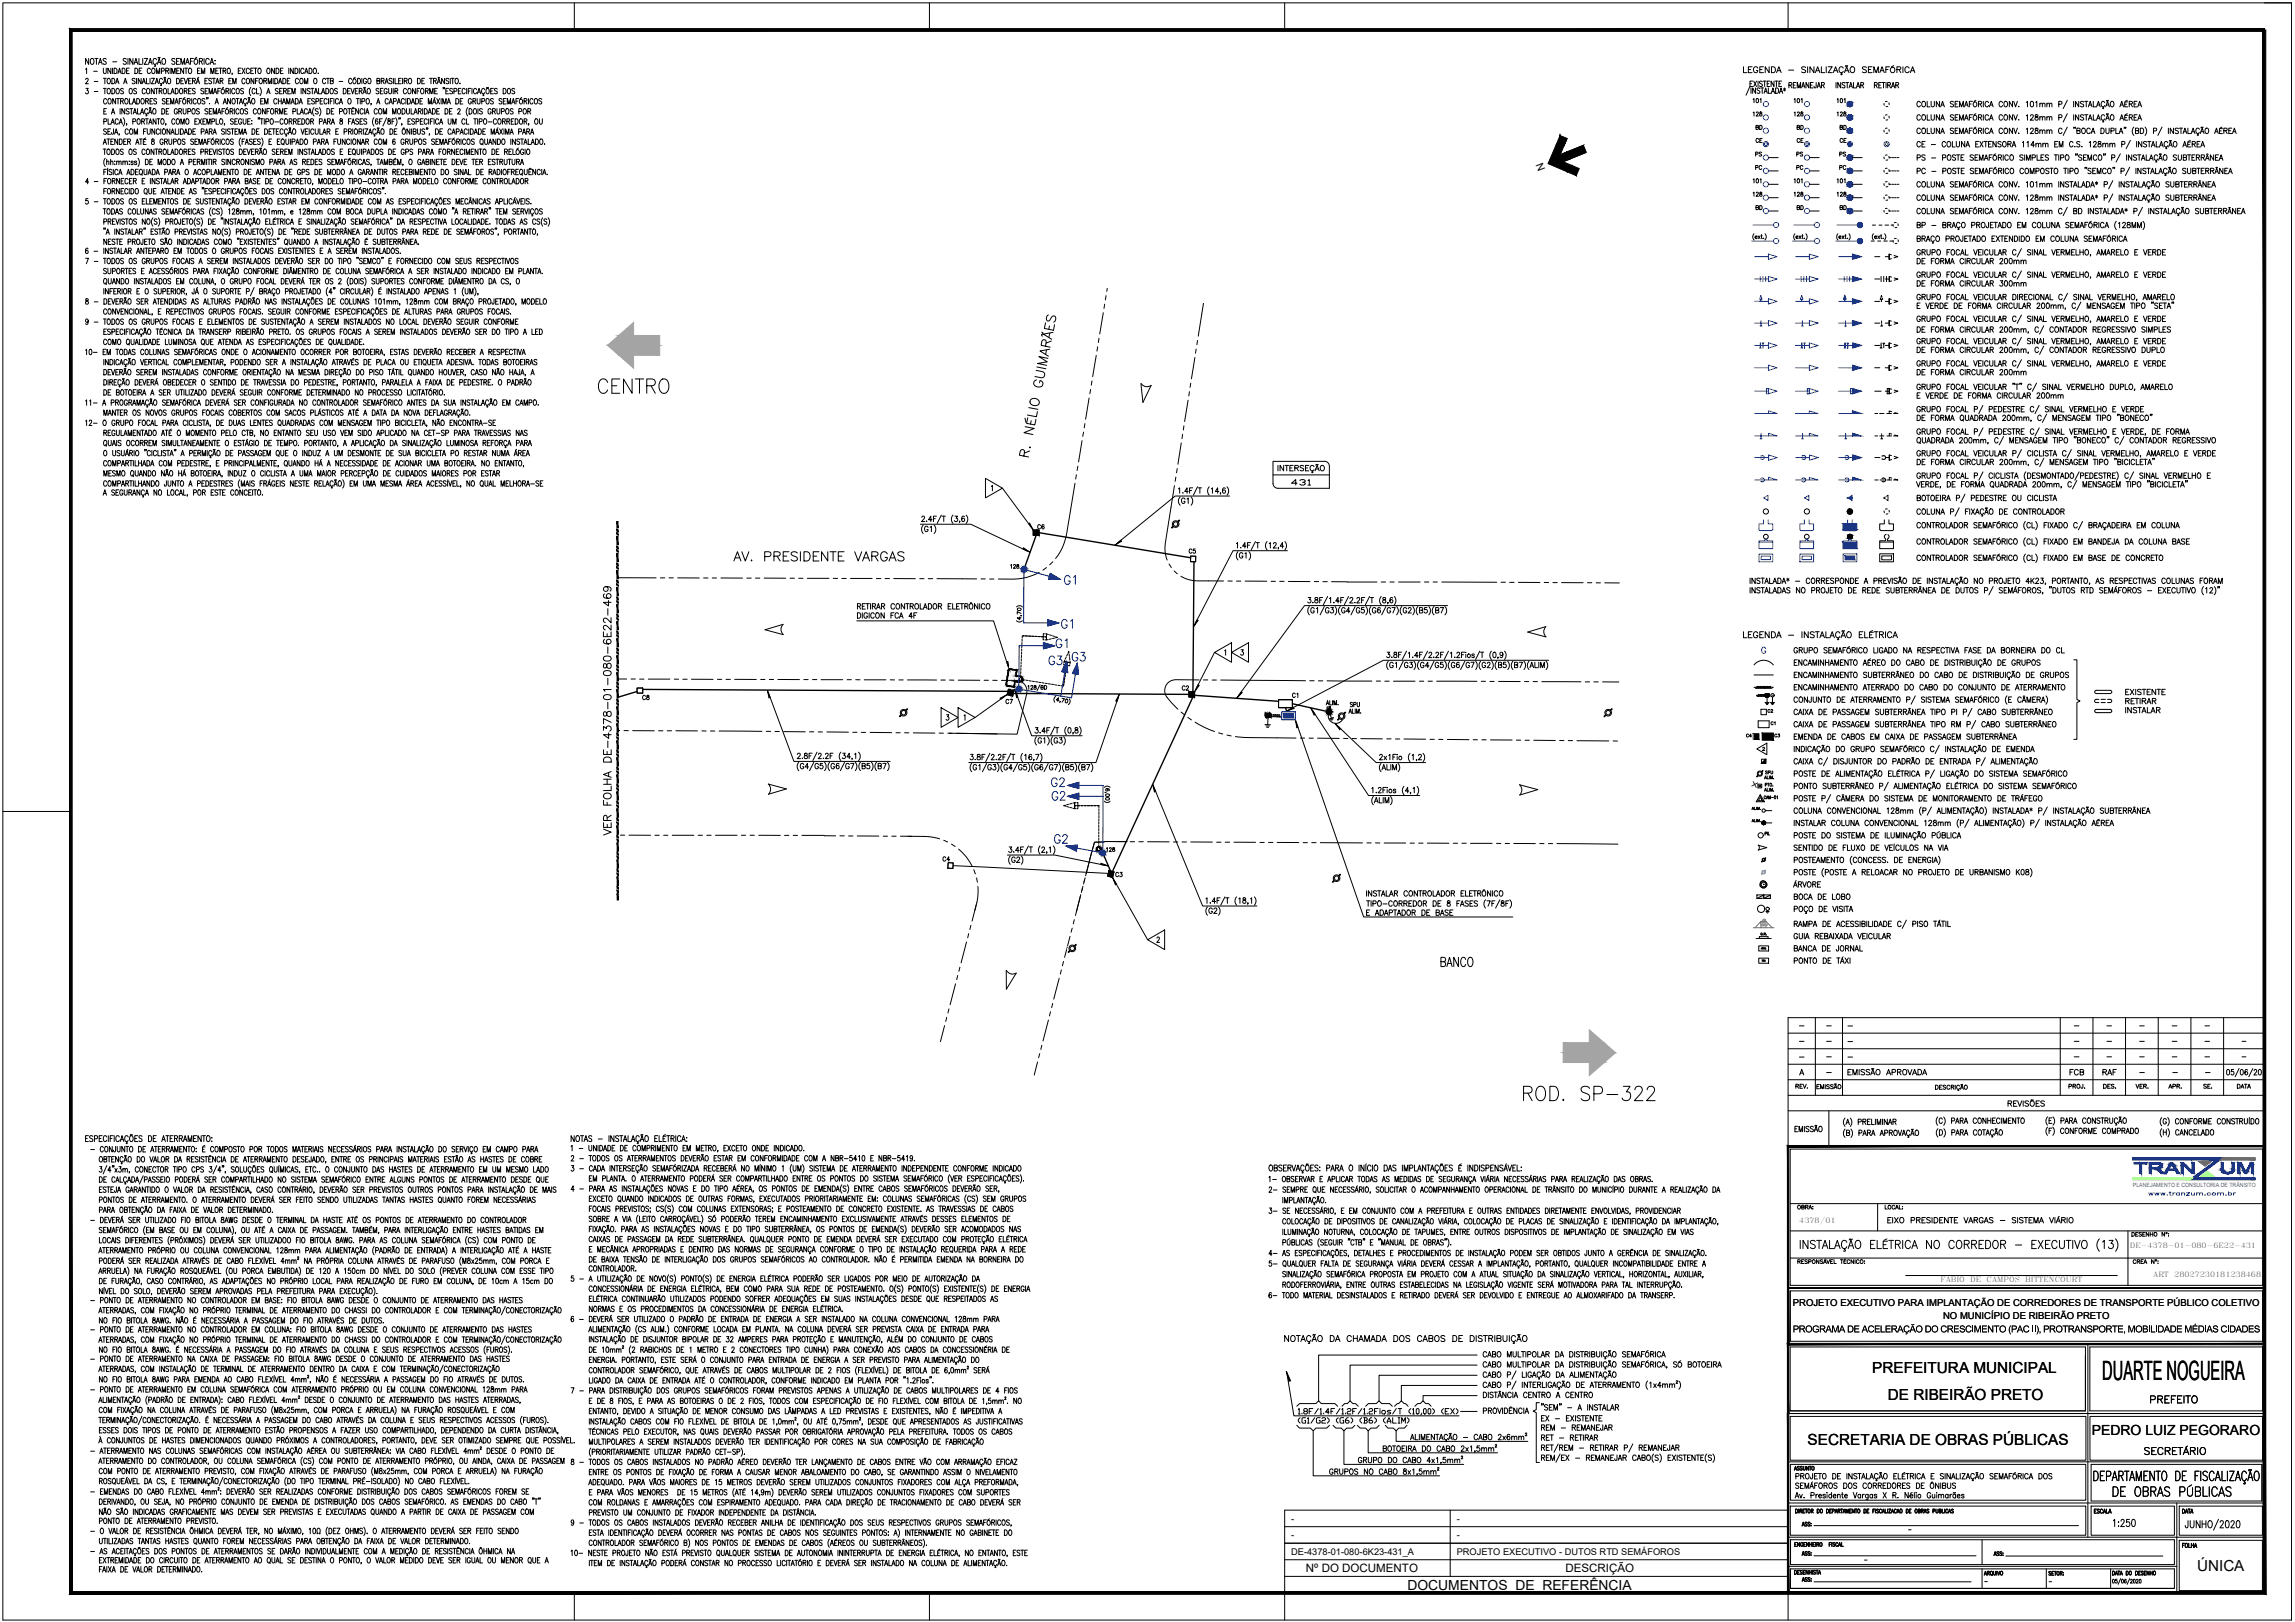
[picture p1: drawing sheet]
<svg xmlns="http://www.w3.org/2000/svg" width="841mm" height="594mm" viewBox="0 0 841 594" stroke-linecap="round" stroke-linejoin="round" font-family="sans-serif">
<defs><g id="words">
<text font-size="9.8" x="770.4" y="505.3">DUARTE NOGUEIRA</text>
<g font-size="9.3">
<text x="218" y="145.3">CENTRO</text>
<text x="557" y="404.3">ROD. SP-322</text>
</g>
<g font-size="7.1">
<text x="267.8" y="206.7">AV. PRESIDENTE VARGAS</text>
<text x="526.7" y="355.2">BANCO</text>
</g>
<g font-size="6.6" fill="#0000b8">
<text x="388.8" y="215.2">G1</text>
<text x="387.7" y="231.4">G1</text>
<text x="385.9" y="238.5">G1</text>
<text x="383.1" y="244.8">G3</text>
<text x="391.6" y="243.4">G3</text>
<text x="384.2" y="289.3">G2</text>
<text x="384.2" y="294.2">G2</text>
<text x="385.2" y="310.1">G2</text>
</g>
<text font-size="6.6" x="784.6" y="534.1">SECRETÁRIO</text>
<text font-size="6.2" x="224.7" y="306.9" transform="rotate(-90 224.7 306.9)">VER FOLHA DE-4378-01-080-6E22-469</text>
<text font-size="5.7" x="787" y="515.1">PREFEITO</text>
<g font-size="5.6">
<text x="686.1" y="502.7">PREFEITURA MUNICIPAL</text>
<text x="691.8" y="512.9">DE RIBEIRÃO PRETO</text>
<text x="662.4" y="529.3">SECRETARIA DE OBRAS PÚBLICAS</text>
<text x="805.2" y="575.4">ÚNICA</text>
</g>
<g font-size="5.3">
<text x="472" y="178.9">431</text>
<text x="757.4" y="395.1">FCB</text>
<text x="769.4" y="395.1">RAF</text>
</g>
<g font-size="5.1">
<text x="766.6" y="525.4">PEDRO LUIZ PEGORARO</text>
<text x="515.8" y="582.2">DOCUMENTOS DE REFERÊNCIA</text>
</g>
<g font-size="4.9">
<text x="642.1" y="58.6">PS</text>
<text x="701.3" y="97.7">DE FORMA CIRCULAR 200mm</text>
<text x="378.9" y="195.1">C6</text>
<text x="434.6" y="203.9">C5</text>
<text x="234.2" y="257.5">C8</text>
<text x="472.4" y="256.8">C1</text>
<text x="777.9" y="258.9">RETIRAR</text>
<text x="344.3" y="316.8">C4</text>
<text x="407.8" y="322.4">C3</text>
<text x="656.2" y="330.6">BOCA DE LOBO</text>
<text x="563.7" y="524.9">REM - REMANEJAR</text>
</g>
<g font-size="4.9" fill="#0a47ff">
<text x="657.2" y="58.6">PS</text>
<text x="673.1" y="58.6">PS</text>
</g>
<g font-size="4.4">
<text x="641.3" y="38.8">101</text>
<text x="656.2" y="38.8">101</text>
<text x="642.4" y="53.3">CE</text>
<text x="657.2" y="53.3">CE</text>
<text x="657.2" y="63.1">PC</text>
<text x="641.3" y="68.1">101</text>
<text x="656.2" y="68.1">101</text>
<text x="672" y="68.1">101</text>
<text x="641.3" y="73">128</text>
<text x="642.4" y="78">BD</text>
<text x="656.2" y="73">128</text>
<text x="657.2" y="78">BD</text>
<text x="672" y="73">128</text>
<text x="673.1" y="78">BD</text>
<text x="432.2" y="254">C2</text>
<text x="367.2" y="258.9">C7</text>
<text x="656.9" y="399.7">REV.</text>
<text x="769.8" y="399.7">DES.</text>
<text x="781.4" y="399.7">VER.</text>
<text x="793.4" y="399.7">APR.</text>
<text x="806.4" y="399.7">SE.</text>
<text x="818.8" y="399.7">DATA</text>
</g>
<g font-size="4.4" fill="#0a47ff">
<text x="672" y="38.8">101</text>
<text x="641.3" y="43.7">128</text>
<text x="656.2" y="43.7">128</text>
<text x="672" y="43.7">128</text>
<text x="642.4" y="48.7">BD</text>
<text x="657.2" y="48.7">BD</text>
<text x="673.1" y="53.3">CE</text>
<text x="673.1" y="48.7">BD</text>
<text x="642.1" y="63.1">PC</text>
<text x="673.1" y="63.1">PC</text>
</g>
<g font-size="4.2">
<text x="478.6" y="575.8">Nº DO DOCUMENTO</text>
<text x="573.6" y="575.8">DESCRIÇÃO</text>
</g>
<g font-size="4">
<text x="369" y="209.2">128</text>
<text x="646.6" y="262.1">C2</text>
<text x="647.7" y="266.7">C1</text>
<text x="638.9" y="271.3">C4</text>
<text x="649.1" y="271.3">C3</text>
<text x="404.3" y="312.9">128</text>
</g>
<text font-size="4" fill="#0544ff" x="786.3" y="438.9">www.tranzum.com.br</text>
<text font-size="3.9" x="566.3" y="61.9" transform="rotate(-111 566.3 61.9)">N</text>
<g font-size="3.5">
<text x="657" y="478.4">PROJETO EXECUTIVO PARA IMPLANTAÇÃO DE CORREDORES DE TRANSPORTE PÚBLICO COLETIVO</text>
<text x="712.1" y="483.2">NO MUNICÍPIO DE RIBEIRÃO PRETO</text>
<text x="657" y="488">PROGRAMA DE ACELERAÇÃO DO CRESCIMENTO (PAC I), PROTRANSPORTE, MOBILIDADE MÉDIAS CIDADES</text>
</g>
<g font-size="3.4">
<text x="473.2" y="557.3">-</text>
<text x="533.9" y="557.3">-</text>
<text x="473.2" y="563.4">-</text>
<text x="533.9" y="563.4">-</text>
<text x="473.2" y="569.5">DE-4378-01-080-6K23-431_A</text>
<text x="533.9" y="569.5">PROJETO EXECUTIVO - DUTOS RTD SEMÁFOROS</text>
</g>
<g font-size="2.7">
<text x="659.4" y="447.9">4378/01</text>
<text x="780.5" y="457.3">DE-4378-01-080-6E22-431</text>
<text x="789.1" y="467.9">ART</text>
<text x="796.8" y="467.9">28027230181238468</text>
<text x="711.1" y="469.7">FÁBIO</text>
<text x="722" y="469.7">DE</text>
<text x="728" y="469.7">CAMPOS</text>
<text x="742.2" y="469.7">BITTENCOURT</text>
</g>
<g font-size="2.6">
<text x="658.3" y="377.1">-</text>
<text x="668.2" y="377.1">-</text>
<text x="675.9" y="377.1">-</text>
<text x="758.8" y="377.1">-</text>
<text x="770.8" y="377.1">-</text>
<text x="782.8" y="377.1">-</text>
<text x="794.8" y="377.1">-</text>
<text x="806.8" y="377.1">-</text>
<text x="658.3" y="382.8">-</text>
<text x="668.2" y="382.8">-</text>
<text x="675.9" y="382.8">-</text>
<text x="758.8" y="382.8">-</text>
<text x="770.8" y="382.8">-</text>
<text x="782.8" y="382.8">-</text>
<text x="794.8" y="382.8">-</text>
<text x="806.8" y="382.8">-</text>
<text x="820.2" y="382.8">-</text>
<text x="658.3" y="388.4">-</text>
<text x="668.2" y="388.4">-</text>
<text x="675.9" y="388.4">-</text>
<text x="758.8" y="388.4">-</text>
<text x="770.8" y="388.4">-</text>
<text x="782.8" y="388.4">-</text>
<text x="794.8" y="388.4">-</text>
<text x="806.8" y="388.4">-</text>
<text x="820.2" y="388.4">-</text>
<text x="668.2" y="394.1">-</text>
<text x="782.8" y="394.1">-</text>
<text x="795.2" y="394.1">-</text>
<text x="807.2" y="394.1">-</text>
<text x="698.1" y="561.6">-</text>
<text x="681.9" y="572.6">-</text>
<text x="726" y="580.7">-</text>
<text x="749.7" y="580.7">-</text>
</g>
<text font-size="2.1" fill="#0544ff" x="781.6" y="434.8">PLANEJAMENTO E CONSULTORIA DE TRÂNSITO</text>
</g></defs>
<!-- layer: e2_4378-01-080-6_ELS|SEM_(U)CaixasSubt -->
<g fill="#fff" stroke="#fff" stroke-width=".37">
<path d="M369.6 252.6l1.5 2.3 .4-1.8zM369.6 252.6l1.5 2.3-2-.5z"/>
<path d="M406.4 318.9l-.5 2 2.3-1.6zM405.9 320.9l2.3-1.6-.5 2z"/>
<path d="M436.3 203.7v2l1.9-2zM438.2 203.7l-.1 2.1-1.8-.1z"/>
<path d="M468.5 256.3l5.1 2.9v-2.9zM468.5 256.3l5.1 2.9h-5.1z"/>
</g>
<path d="M436.3 203.7h1.9l-.1 2.1-1.8-.1zM369.6 252.6l1.9 .5-.4 1.8-2-.5zM468.5 256.3v2.9h5.1h-5.1v-2.9h5.1v2.9v-2.9zM406.4 318.9l1.8 .4-.5 2-1.8-.4z" fill="none" stroke="#000" stroke-width=".38"/>
<path d="M438.2 203.7l-.1 2.1M468.5 259.2h5.1" fill="none" stroke="#fff" stroke-width=".37"/>
<!-- layer: 0 -->
<g fill="#000" stroke="#000" stroke-width=".37">
<path d="M377 191.8l.3-.2 1.4 2.6zM408.5 199.7l2.2-1.8 .3 .3zM677.6 197.4h.6zM677.7 195.7h.4zM677.9 187.4h1l-.1 .3zM375.1 200.6l2.4 1.7-2.6-1.2zM438.7 227l.4 .2-1.7 2.4zM281.2 252.8l1 2.6-.4 .2zM368.9 242.4l.4-.1 .5 2.9zM372 252.6l.9 2.7-.4 .2zM410.2 254.2l-.9 2.7-.4-.2zM439.1 250.8l.3 .2-1.6 2.4z"/>
<path d="M454.9 253.4l.3 .3-2 2.1zM471.5 260.4l2.5-1.3 .2 .4zM646.9 255.1h1.3zM647 254.2h1.2zM474.7 263.6l.9 2.7-.4 .2zM480.3 259.2l1.6 2.4-.3 .3zM489.2 265l2.1 1.9-.3 .3zM645.5 279.6l1.6-1.5v1.5zM422.4 287.2l1.1 2.7-.4 .2zM403.5 316.2l2.7 1-2.8-.6zM646.2 302h.2zM646.2 302h.3z"/>
<path d="M471.4 502.2l1.5 3.5-.6 .2z"/>
<path d="M226.1 196.5v3.1h.4zM226.1 196.5h.4v3.1z"/>
<path d="M226.1 195.2v.7h.4zM226.1 195.2h.4v.7z"/>
<path d="M226.1 194v.6h.4zM226.1 194h.4v.6z"/>
<path d="M226.1 191.1v2.3h.4zM226.1 191.1h.4v2.3z"/>
<path d="M677 187.7l.2 .3 .7-.6zM677.2 188l.7-.6-.4 .8zM677.9 187.4l-.4 .8 .4 .1z"/>
<path d="M677.2 186.7l-.2 .3 .9 .4zM677 187l.9 .4h-1zM676.9 187.4l.1 .3 .9-.3z"/>
<path d="M677.6 197.4h.5zM677.7 197.4h.4z"/>
<path d="M677.9 187.4v.9l.4-.1zM677.9 187.4l.7 .6-.3 .2zM677.9 187.4l.7 .6 .2-.3z"/>
<path d="M677.7 195.7l.5 .1zM677.6 195.8h.6z"/>
<path d="M677.6 195.8l.8 .1zM677.5 195.9h.9z"/>
<path d="M677.9 186.4v1l.4-.9zM677.5 186.5l.4-.1v1zM677.2 186.7l.7 .7-.4-.9z"/>
<path d="M677.5 195.9h1zM677.4 195.9h1.1z"/>
<path d="M677.5 197.3h.9zM677.5 197.3l.7 .1z"/>
<path d="M677.4 195.9l1.2 .2zM677.4 195.9l1.2 .2z"/>
<path d="M677.4 197.2h1.1zM677.4 197.2l1 .1z"/>
<path d="M677.2 196.1l1.5 .1zM677.2 196.1l1.5 .1z"/>
<path d="M677.2 197.1h1.4zM677.2 197.1l1.3 .1z"/>
<path d="M677.1 196.2l1.7 .1zM677.1 196.2l1.7 .1z"/>
<path d="M677.1 197h1.6zM677.1 197l1.5 .1z"/>
<path d="M677.1 196.3l1.7 .2zM677.1 196.3l1.7 .2z"/>
<path d="M677.1 196.5l1.7 .2zM677.1 196.5l1.7 .2z"/>
<path d="M677.1 196.7l1.7 .1zM677.1 196.7l1.7 .1z"/>
<path d="M677.1 196.8h1.7zM677.1 196.8l1.6 .2z"/>
<path d="M677.9 187.4h1l-.1-.4zM677.9 187.4l.7-.7 .2 .3zM678.3 186.5l-.4 .9 .7-.7z"/>
<path d="M226.1 208.9v3.1h.4zM226.1 208.9h.4v3.1z"/>
<path d="M226.1 207.7v.6h.4zM226.1 207.7h.4v.6z"/>
<path d="M226.1 206.4v.7h.4zM226.1 206.4h.4v.7z"/>
<path d="M226.1 202.7v3.1h.4zM226.1 202.7h.4v3.1z"/>
<path d="M226.1 201.5v.6h.4zM226.1 201.5h.4v.6z"/>
<path d="M226.1 200.2v.6h.4zM226.1 200.2h.4v.6z"/>
<path d="M647.1 254.2h1zM647.1 254.2h1zM647.1 254.2h1zM647.1 254.2h1z"/>
<path d="M647.1 254.2h1zM647 254.2h1.1z"/>
<path d="M647.1 255.2h1zM647.1 255.2h.9z"/>
<path d="M647 255.2h1.1zM647 255.2h1.2z"/>
<path d="M647 255.2h1.1zM647 255.2h1.1zM647.1 255.2h1zM647.1 255.2h1z"/>
<path d="M647 254.2h1.2zM647 254.2h1.2z"/>
<path d="M647 254.2h1.2zM647 254.2h1.2zM646.9 254.2h1.3z"/>
<path d="M647 255.1h1.2zM647 255.1l1.2 .1z"/>
<path d="M646.9 254.2h1.3zM646.9 254.2h1.3z"/>
<path d="M646.9 254.2h1.3zM646.9 254.2h1.3z"/>
<path d="M646.9 255.1h1.3zM646.9 255.1h1.3z"/>
<path d="M646.9 255.1h1.3zM646.9 255.1h1.3zM646.9 255.1h1.3z"/>
<path d="M646.9 254.2h1.4zM646.9 254.2h1.4z"/>
<path d="M646.9 254.2l1.4 .1zM646.9 254.2l1.4 .1zM646.8 254.3h1.5zM646.8 254.3h1.5z"/>
<path d="M646.8 254.3h1.5zM646.8 254.3h1.5zM646.8 254.3h1.5zM646.8 254.3h1.5z"/>
<path d="M646.8 255h1.5zM646.8 255l1.4 .1zM646.9 255.1h1.3zM646.9 255.1h1.3z"/>
<path d="M646.8 254.3l1.5 .1zM646.8 254.3l1.5 .1z"/>
<path d="M646.8 254.4h1.5zM646.8 254.4h1.5z"/>
<path d="M646.8 254.4l1.5 .1zM646.8 254.4l1.5 .1z"/>
<path d="M646.8 254.5l1.5 .4v-.4zM646.8 254.5l1.5 .4h-1.5z"/>
<path d="M646.8 254.9h1.5zM646.8 254.9h1.5zM646.8 254.9h1.5zM646.8 254.9h1.5z"/>
<path d="M646.8 254.9l1.5 .1zM646.8 254.9l1.5 .1z"/>
<path d="M646.8 255h1.5zM646.8 255h1.5z"/>
<path d="M646.8 255h1.5zM646.8 255h1.5zM646.8 255h1.5zM646.8 255h1.5z"/>
<path d="M642.5 268.8l2 2v-2zM642.5 268.8l2 2h-2z"/>
<path d="M645.8 268.5l4 2.5v-2.5zM645.8 268.5l4 2.5h-4z"/>
<path d="M226.2 318.6v.7h.3zM226.2 318.6h.3v.7z"/>
<path d="M226.2 314.9v3.1h.3zM226.2 314.9h.3v3.1z"/>
<path d="M226.2 313.6v.7h.3zM226.2 313.6h.3v.7z"/>
<path d="M226.2 312.4v.6h.3zM226.2 312.4h.3v.6z"/>
<path d="M226.2 308.7v3.1h.3zM226.2 308.7h.3v3.1z"/>
<path d="M646.2 300.8h.3zM646.2 300.8h.3z"/>
<path d="M646.2 300.8h.3zM646.1 300.8h.4z"/>
<path d="M646.1 300.8h.5zM646 300.8h.6z"/>
<path d="M646.1 302h.4zM646.1 302h.4z"/>
<path d="M646 300.8h.6zM646 300.8h.6z"/>
<path d="M646 302h.6zM646 302h.5z"/>
<path d="M646 300.8l.7 .1zM646 300.8l.7 .1z"/>
<path d="M646 301.9h.6zM646 301.9l.6 .1z"/>
<path d="M646 300.9h.7zM646 300.9h.7z"/>
<path d="M646 301.9h.7zM646 301.9h.6z"/>
<path d="M645.9 300.9l.9 .1zM645.9 300.9l.9 .1z"/>
<path d="M645.9 301.9h.8zM645.9 301.9h.8z"/>
<path d="M645.9 301h.9zM645.9 301h.9z"/>
<path d="M645.9 301.8h.9zM645.9 301.8l.8 .1z"/>
<path d="M645.8 301l1 .1zM645.8 301l1 .1z"/>
<path d="M645.8 301.8h1zM645.8 301.8h1z"/>
<path d="M645.8 301.1h1.1zM645.8 301.1h1.1z"/>
<path d="M645.8 301.7h1zM645.8 301.7l1 .1z"/>
<path d="M645.7 301.1h1.2zM645.7 301.1h1.2z"/>
<path d="M645.7 301.1l1.2 .1zM645.7 301.1l1.2 .1z"/>
<path d="M645.7 301.7h1.2zM645.7 301.7h1.2z"/>
<path d="M645.7 301.7h1.2zM645.7 301.7h1.1z"/>
<path d="M645.7 301.2l1.2 .1zM645.7 301.2l1.2 .1z"/>
<path d="M645.7 301.3l1.2 .1zM645.7 301.3l1.2 .1z"/>
<path d="M645.7 301.4h1.2zM645.7 301.4h1.2z"/>
<path d="M645.7 301.4h1.2zM645.7 301.4h1.2z"/>
<path d="M645.7 301.4l1.2 .1zM645.7 301.4l1.2 .1z"/>
<path d="M645.7 301.5l1.2 .1zM645.7 301.5l1.2 .1z"/>
<path d="M645.7 301.6h1.2zM645.7 301.6l1.2 .1z"/>
<path d="M226.2 327.3v2.3h.4zM226.2 327.3h.4v2.3z"/>
<path d="M226.2 326.1v.7h.4zM226.2 326.1h.4v.7z"/>
<path d="M226.2 324.9v.6h.4zM226.2 324.9h.4v.6z"/>
<path d="M226.2 321.1v3.2h.4zM226.2 321.1h.3l.1 3.2z"/>
<path d="M226.2 319.9v.6h.3zM226.2 319.9h.3v.6z"/>
</g>
<g fill="none" stroke="#000" stroke-width=".37">
<path d="M31.4 25.3l.3-.3v2M31.4 29.2l.2-.4a.54 .54 0 0 1 .7 .2 .54 .54 0 0 1-.2 .7l-.7 1h1M31.5 32.4h.8l-.4 .7a.59 .59 0 0 1 .5 .9 .59 .59 0 0 1-1 0M32.5 21.4v2.2l-1.1-2.2v2.2M33.4 21.5l.2-.1a1.1 1.1 0 0 1 .9 1.1 1.1 1.1 0 0 1-.9 1.1 1.42 1.42 0 0 1-.2-2.1zM34.3 26.1h1.4M34.5 33.5h1.4M34.5 29.8h1.4M34.8 21.4h1.1M35.3 21.4v2.2M36.1 23.6l.7-2.2 .7 2.2M36.4 22.8h.8"/>
<path d="M37.9 25v1.4l.4 .6 .5-.3 .1-1.7M37.9 28.7h1M37.9 32.4h1M38.4 28.7v2M38.4 32.4v2M38.9 21.7l-.4-.3-.7 .3 .1 .4 1 .9-.4 .6-.7-.3M39 39.8h-1v2h1M39.1 36.6a.59 .59 0 0 0-.7-.5 .59 .59 0 0 0-.4 .8v.4a.59 .59 0 0 0 .4 .8 .59 .59 0 0 0 .7-.5M39.5 28.8a.91 .91 0 0 1 1 .9 .91 .91 0 0 1-1 .9l-.3-.7zM39.5 32.5l.2-.1a.96 .96 0 0 1 .8 1 .96 .96 0 0 1-1 .9l-.3-.7zM39.9 36.2l.1-.1a.96 .96 0 0 1 .8 1 .96 .96 0 0 1-.9 .9l-.4-.7zM40.6 25v2l-1.1-2v2"/>
<path d="M41 28.7a1 1 0 0 1 1.1 1 1 1 0 0 1-1.1 1zM41 32.4a1 1 0 0 1 1.1 1 1 1 0 0 1-1.1 1zM41.2 25v2M41.3 22.6h1.5M41.8 25a1 1 0 0 1 1.1 1 1 1 0 0 1-1.1 1zM42.4 30.7l.6-2 .6 2M42.4 36.1v2l-1.1-2v2M42.6 30h.7M42.7 32.7l.3-.3a.96 .96 0 0 1 .8 1 .96 .96 0 0 1-1 .9l-.3-.7zM42.7 36.1h1.1M43.2 27l.6-2 .6 2M43.3 36.1v2"/>
<path d="M43.4 26.3h.8M44 39.8v2M44.2 37l.9-.1 .1-.6-1-.2v2M44.7 37l.5 1.1M44.8 25a1 1 0 0 1 1.1 1 1 1 0 0 1-1.1 1zM45.2 32.7l-.3-.3-.7 .3 .1 .3 .9 .8-.3 .6-.7-.3M45.3 30.7l.6-2 .7 2M45.5 30h.8M45.7 39.8v2l-1.1-2v2M46 36.2a.91 .91 0 0 1 1 .9 .91 .91 0 0 1-1 .9l-.3-.7zM46.3 21.7l-.4-.3-.8 .3 .2 .5 .8 .4 .2 .7-.4 .3-.8-.3M46.4 25.9h.6"/>
<path d="M46.9 21.4v2.2M47.4 25h-1v2h1M47.4 32.7l.3-.3a.96 .96 0 0 1 .8 1 .96 .96 0 0 1-.9 .9l-.3-.7zM47.4 36.1v2h1M47.6 39.8h1.1M48.1 39.8v2M48.5 38.1l.6-2 .6 2M48.7 21.4v2.2l-1.1-2.2v2.2M48.8 37.4h.7M49.1 23.6l.7-2.2 .7 2.2M49.4 22.8h.8M49.4 25a1 1 0 0 1 1.1 1 1 1 0 0 1-1.1 1z"/>
<path d="M49.5 29l-.4-.3-.7 .3 .1 .4 1 .7-.4 .6-.7-.3M50 32.7l-.4-.3-.6 .3 .3 .6 .6 .2 .1 .6-.4 .3-.6-.3M50 28.7v2M50.1 36.1a1 1 0 0 1 1.1 1 1 1 0 0 1-1.1 1zM50.4 39.8v2h.9M50.9 21.4v2.2h1M51 25.9h.6M51.7 28.7v2l-1-2v2M51.9 36.2a.91 .91 0 0 1 1 .9 .91 .91 0 0 1-1 .9l-.3-.7zM52 25h-1v2h1M52.1 30.7l.6-2 .6 2M52.3 21.4v2.2"/>
<path d="M52.3 30h.8M52.9 21.4h1.2l-1.2 2.2h1.2M53.2 32.9a.59 .59 0 0 0-.7-.5 .59 .59 0 0 0-.4 .7v.5a.59 .59 0 0 0 .4 .8 .59 .59 0 0 0 .7-.5M53.4 37l.9-.1v-.7l-.9-.1v2M53.7 28.7v2h.9M53.9 37l.5 1.1M54 32.5l.1-.1a.96 .96 0 0 1 .8 1 .96 .96 0 0 1-.9 .9l-.3-.7zM54.4 23.6l.7-2.2 .6 2.2M54.6 22.8h.9M54.7 39.5v.2M55 28.7v2M55 37h.6"/>
<path d="M55.1 25.5a.59 .59 0 0 0-.7-.5 .59 .59 0 0 0-.4 .7v.5a.59 .59 0 0 0 .4 .7 .59 .59 0 0 0 .7-.4M55.3 39.4l-.1 .3-.4-.2M55.5 28.7h1.1l-1.1 2h1.1M55.9 25.1l.1-.1a.96 .96 0 0 1 .8 1 .96 .96 0 0 1-.9 .9l-.3-.7zM56 36.1h-1v2h1M56.2 39.9l.2-.1a.96 .96 0 0 1 .8 1 .96 .96 0 0 1-1 .9l-.2-.7zM56.5 32.4v2l-1.1-2v2M56.8 23.6l.2 .6h-.4M56.9 30.7l.6-2 .6 2M56.9 32.4h1M57.1 30h.8M57.3 27v-2l.6 2 .6-2v2"/>
<path d="M57.3 21.9a.65 .65 0 0 0-.7-.5 .65 .65 0 0 0-.5 .8v.6a.65 .65 0 0 0 .5 .8 .65 .65 0 0 0 .7-.5M57.4 36.4l-.4-.3-.7 .3 .2 .5 .8 .3v.8l-.6 .1-.4-.3M57.4 32.4v2M57.7 23.6l.6-2.2 .7 2.2M57.9 22.8h.8M58.3 33.3h.9l.1-.7-1-.2v2M58.7 21l-.8 .3M58.8 33.3l.6 1.1M59 30.7l.2 .5h-.4M59.2 26l.9-.1v-.7l-.9-.2v2M59.3 39.8a1 1 0 0 1 1.1 1 1 1 0 0 1-1.1 1zM59.5 29.2a.59 .59 0 0 0-.7-.5 .59 .59 0 0 0-.4 .7v.5a.59 .59 0 0 0 .4 .8 .59 .59 0 0 0 .7-.5"/>
<path d="M59.7 21.5l.1-.1a1.1 1.1 0 0 1 .9 1.1 1.1 1.1 0 0 1-.9 1.1 1.42 1.42 0 0 1-.1-2.1zM59.8 30.7l.6-2 .6 2M60 32.7l.3-.3a1.02 1.02 0 0 1 .8 1 1.02 1.02 0 0 1-.8 1l-.4-.5zM60.1 30h.7M60.5 36.4l-.4-.3-.5 .1v.7l.8 .3 .1 .6-.4 .3-.6-.3M60.7 25.9h1l.1-.7-1.1-.2v2M60.7 28.3l-.2 .2-.3-.2-.1 .3M61 37h.7M61.3 25.9l.5 1.1M61.6 32.4v2h.9M61.7 28.8l.1-.1a1.02 1.02 0 0 1 .8 1 1.02 1.02 0 0 1-.8 1 1.38 1.38 0 0 1-.1-1.9zM61.9 39.8h-1v2h1"/>
<path d="M62 36.1h-1v2h1M62.3 25v2M62.5 38.1v-2l.6 2 .6-2v2M62.6 34.4l.6-2 .7 2M62.9 33.7h.7M62.9 27v-2l.7 2 .6-2v2M64.1 38.1l.6-2 .6 2M64.1 21.7l-.4-.3-.8 .3 .1 .4 1.1 .9-.4 .6-.8-.3M64.2 32.4a1 1 0 0 1 1.1 1 1 1 0 0 1-1.1 1zM64.3 37.4h.8M64.7 22.4h.6M64.7 28.7a1 1 0 0 1 1.1 1 1 1 0 0 1-1.1 1z"/>
<path d="M64.8 25.9h.6M65.7 37h.6M65.8 21.4h-1.1v2.2h1.1M65.8 25h-1v2h1M65.9 32.7l.3-.3a1.02 1.02 0 0 1 .8 1 1.02 1.02 0 0 1-.8 1l-.4-.8zM66.3 23.6v-2.2l.7 2.2 .6-2.2v2.2M66.3 29.6h.6M66.7 36.1h-1v2M67 36.6l.3-.3a.87 .87 0 0 1 .8 .9 .87 .87 0 0 1-.9 .8l-.3-.6zM67.1 39.8v1.4l.5 .6 .5-.3 .1-1.7M67.3 25v2l-1.1-2v2M67.3 28.7h-1v2h1"/>
<path d="M67.5 28.7l.6 2 .6-2M67.5 33.3h.9v-.8l-.9-.1v2M67.7 25h1M67.8 35.7l-.6 .4M68 23.6l.7-2.2 .7 2.2M68.1 33.3l.5 1.1M68.2 25v2M68.3 22.8h.8M68.7 37l.8-.1 .1-.6-.9-.2v2M69.1 29.6h.6M69.1 33.3h.6M69.2 37l.5 1.1"/>
<path d="M69.3 25.1l.2-.1a.96 .96 0 0 1 .8 1 .96 .96 0 0 1-1 .9l-.3-.7zM69.8 22.4h.7M70.1 28.7h-1v2h1M70.1 32.4h-1v2h1M70.3 36.1v2M70.6 29.6l.8-.1 .1-.6-.9-.2v2M70.8 39.8a.96 .96 0 0 1 .8 1 .96 .96 0 0 1-1 .9 1.29 1.29 0 0 1 .2-1.9zM70.9 21.4h-1.1v2.2M71.1 29.6l.5 1.1M71.4 21.7l.2-.1a.96 .96 0 0 1 .9 1 .96 .96 0 0 1-1.1 .9l-.3-.7zM71.5 32.7l-.4-.3-.6 .3 .3 .6 .6 .2 .1 .6-.4 .3-.6-.3M71.9 30.7l.6-2 .6 2"/>
<path d="M71.9 36.6a.59 .59 0 0 0-.7-.5 .59 .59 0 0 0-.4 .8v.4a.59 .59 0 0 0 .4 .8 .59 .59 0 0 0 .7-.5M72.1 21l-.7 .4M72.1 30h.8M72.4 25.9h.6M72.7 36.2a.91 .91 0 0 1 .9 .9 .91 .91 0 0 1-.9 .9l-.3-.7zM72.8 28.3l-.3 .2M73.1 22.4l1-.1 .1-.7-1.1-.2v2.2M73.3 25h-.9v2h.9M73.6 22.4l.6 1.2M73.8 27v-2l.6 2 .6-2v2M74.7 32.7l-.4-.3-.7 .3 .1 .4 .9 .5 .1 .5-.4 .3-.7-.3M74.8 21.4v2.2"/>
<path d="M75.1 36.4l-.4-.3-.7 .3 .2 .5 .8 .4v.7l-.6 .1-.4-.3M75.1 29.6h.6M75.2 33.3h.6M75.8 35.8l-.2 .5M76.1 28.7h-1v2h1M76.2 32.4h-1v2h1M76.2 35.8l-.1 .5M76.6 34.4v-2l.6 2 .6-2v2M76.7 21.9a.65 .65 0 0 0-.8-.5 .65 .65 0 0 0-.5 .8v.6a.65 .65 0 0 0 .5 .8 .65 .65 0 0 0 .8-.5M76.8 37.9v.2zM77 23.6l.6-2.2 .7 2.2M77.2 27v-2l.6 2 .6-2v2"/>
<path d="M77.2 22.8h.8M77.5 29l-.3-.3-.6 .1v.6l.9 .5v.5l-.3 .3-.7-.3M77.7 39.8h-1v2h1M77.8 28.7h1.1M78.2 34.4l.6-2 .6 2M78.4 28.7v2M78.4 33.7h.8M78.8 22.1h.1M78.8 23.4v.2zM78.8 38.1l.6-2 .6 2M79.1 30.7l.6-2 .6 2M79.1 25.9h.6"/>
<path d="M79.1 37.4h.7M79.3 30h.7M79.8 33.3h.6M80 25h-.9v2h.9M80.3 25h1.1M80.7 29.6l.9-.1v-.6l-.9-.2v2M80.8 32.4h-1v2M80.8 25v2M81.2 29.6l.5 1.1M81.4 32.7l.1-.1a.85 .85 0 0 1 .8 .9 .85 .85 0 0 1-.9 .8 1.06 1.06 0 0 1 0-1.6zM81.7 25.9h.9l.1-.7-1-.2v2M81.8 38.1l.6-2 .6 2"/>
<path d="M81.9 32l-.5 .4M82 37.4h.8M82.2 25.9l.6 1.1M82.3 39.8h-.9v2M82.8 33.3h.9l.1-.7-1-.2v2M83.3 33.3l.5 1.1M83.5 39.4l-.6 .4M83.6 25.1l.1-.1a1.02 1.02 0 0 1 .8 1 1.02 1.02 0 0 1-.8 1 1.34 1.34 0 0 1-.1-1.9zM83.8 29.6h.6M84.4 32.4v2M84.4 36.1v2l-1-2v2M84.8 28.7h-1v2h1"/>
<path d="M85.1 26.9l-.1 .4M85.3 30.7v-2l.6 2 .6-2v2M85.3 36.2a.91 .91 0 0 1 .9 .9 .91 .91 0 0 1-.9 .9l-.3-.7zM85.9 39.8v2M86 32.9a.59 .59 0 0 0-.7-.5 .59 .59 0 0 0-.4 .7v.5a.59 .59 0 0 0 .4 .7 .59 .59 0 0 0 .7-.4M86.5 36.1h1.1M86.6 32.7l.4-.3a1.04 1.04 0 0 1 .7 1 1.04 1.04 0 0 1-.7 1l-.5-.8zM87 36.1v2M87.3 25.9h.7M87.7 38.1l.6-2 .6 2M88 37.4h.7M88.3 25h-1v2h1"/>
<path d="M88.5 39.8a1.02 1.02 0 0 1 .8 1 1.02 1.02 0 0 1-.8 1 1.34 1.34 0 0 1 0-2zM88.7 25l1.1 2M89.2 32.7l-.4-.3-.6 .3 .3 .6 .7 .3v.5l-.4 .3-.6-.3M89.8 29.2a.59 .59 0 0 0-.8-.5 .59 .59 0 0 0-.4 .7v.5a.59 .59 0 0 0 .4 .8 .59 .59 0 0 0 .8-.5M89.8 25l-1.1 2M89.9 38.1l.2 .5h-.4M90.4 36.6a.59 .59 0 0 0-.8-.5 .59 .59 0 0 0-.4 .8v.4a.59 .59 0 0 0 .4 .8 .59 .59 0 0 0 .8-.5M90.5 28.8l.2-.1a1.02 1.02 0 0 1 .8 1 1.02 1.02 0 0 1-.8 1 1.38 1.38 0 0 1-.2-1.9zM90.7 38.1l.6-2 .6 2M90.9 37.4h.8M91 35.8l-.1 .2M91 35.8h.2"/>
<path d="M91.4 25.5a.59 .59 0 0 0-.7-.5 .59 .59 0 0 0-.5 .7v.5a.59 .59 0 0 0 .5 .7 .59 .59 0 0 0 .7-.4M91.6 35.7l-.4 .1M91.9 32a2.52 2.52 0 0 0 0 3M91.9 25.9h.6M92.5 36.2a.91 .91 0 0 1 .9 .9 .91 .91 0 0 1-.9 .9l-.3-.7zM92.9 25h-1v2h1M93 28.7v2l-1-2v2M93.1 25h1.1M93.5 32.9a.59 .59 0 0 0-.7-.5 .59 .59 0 0 0-.4 .7v.5a.59 .59 0 0 0 .4 .7 .59 .59 0 0 0 .7-.4M93.6 25v2M93.6 29.6h.7M94 32.4v2h.9"/>
<path d="M94.6 28.7h-1v2M94.8 25.1l.1-.1a.96 .96 0 0 1 .8 1 .96 .96 0 0 1-.9 .9l-.3-.7zM94.9 39.8a.96 .96 0 0 1 .8 1 .96 .96 0 0 1-1 .9 1.29 1.29 0 0 1 .2-1.9zM95.2 28.8a.91 .91 0 0 1 1 .9 .91 .91 0 0 1-1 .9l-.3-.7zM95.2 32a2.37 2.37 0 0 1 0 3M95.5 37h.7M96.5 36.1h-1v2h1M96.7 29.6l.9-.1 .1-.6-1-.2v2M97 38.1v-2l.6 2 .6-2v2M97.2 39.8v2l-1-2v2M97.2 29.6l.5 1.1M97.7 34.4l.7-2 .6 2"/>
<path d="M98 33.7h.7M98.1 25.1l.1-.1a.96 .96 0 0 1 .8 1 .96 .96 0 0 1-.9 .9l-.4-.7zM98.3 30.7v-2l.6 2 .6-2v2M98.8 39.8h-1v2M99.6 39.8a1.02 1.02 0 0 1 .7 1 1.02 1.02 0 0 1-.7 1 1.34 1.34 0 0 1 0-2zM100.1 28.7v2M100.6 25v2l-1.1-2v2M100.7 28.7a1 1 0 0 1 1.1 1 1 1 0 0 1-1.1 1zM101.2 25a1 1 0 0 1 1 1 1 1 0 0 1-1 1zM101.5 36.6a.59 .59 0 0 0-.8-.5 .59 .59 0 0 0-.4 .8v.4a.59 .59 0 0 0 .4 .8 .59 .59 0 0 0 .8-.5M101.9 32.7l-.4-.3-.6 .3 .3 .6 .6 .2 .1 .6-.4 .3-.6-.3M102 37h1.1"/>
<path d="M102 36.1v2M102.1 30.7l.6-2 .6 2M102.3 30h.8M102.5 33.3h.6M102.8 25.9h.6M103.1 36.1v2M103.4 32.4h-.9v2h.9M103.4 38.1l.6-2 .7 2M103.7 28.7a1 1 0 0 1 1.1 1 1 1 0 0 1-1.1 1zM103.7 37.4h.7M103.7 25h-.9v2h.9M103.9 33.3h.9l.1-.7-1-.2v2"/>
<path d="M104.4 33.3l.6 1.1M105.1 38.1v-2l.5 2 .6-2v2M105.3 39.8h-1v2h1M105.3 29.6h.6M105.5 33.3h.6M105.8 25v2M106.2 28.7h-.9v2h.9M106.5 32.4h-1v2h1M106.6 38.1l.7-2 .6 2M106.9 37.4h.7M107 34.4v-2l.6 2 .5-2v2M107.5 25v2l-1.1-2v2"/>
<path d="M108.1 25a1 1 0 0 1 1.1 1 1 1 0 0 1-1.1 1zM108.2 36.1a1 1 0 0 1 1.1 1 1 1 0 0 1-1.1 1zM108.9 39.8v2h.9M109.4 29.2a.59 .59 0 0 0-.8-.5 .59 .59 0 0 0-.4 .7v.5a.59 .59 0 0 0 .4 .8 .59 .59 0 0 0 .8-.5M109.6 38.1l.6-2 .6 2M109.7 25v2M109.8 37.4h.8M110.1 28.8a.91 .91 0 0 1 1 .9 .91 .91 0 0 1-1 .9l-.3-.7zM110.3 32.4v2M111.4 25.5a.59 .59 0 0 0-.7-.5 .59 .59 0 0 0-.5 .7v.5a.59 .59 0 0 0 .4 .7 .59 .59 0 0 0 .8-.4M111.6 30.7v-2l.6 2 .6-2v2M111.7 27l.6-2 .6 2"/>
<path d="M111.9 26.3h.7M112 32.4v2l-1-2v2M112.8 37h.6M113.3 25a1 1 0 0 1 1.1 1 1 1 0 0 1-1.1 1zM113.7 32.7l-.4-.3-.7 .3v.3l1.1 .8-.4 .6-.7-.3M113.8 36.1h-1v2h1M113.9 32.4h1.1M114.5 32.4v2M115.1 25.1l.1-.1a.96 .96 0 0 1 .8 1 .96 .96 0 0 1-.9 .9l-.3-.7zM115.1 39.4a2.37 2.37 0 0 0 0 3M115.1 34.4l.7-2 .6 2M115.2 28.8a.91 .91 0 0 1 1 .9 .91 .91 0 0 1-1 .9l-.3-.7z"/>
<path d="M115.2 36.4l-.4-.3-.6 .3 .1 .5 .8 .3v.8l-.6 .1-.3-.3M115.4 33.7h.7M115.8 37.1l.9-.1v-.7l-.9-.2v2M116.6 26.8h.1M116.7 32.4v2h1M117 39.4a2.37 2.37 0 0 1 0 3M117.3 37h.7M117.8 34.4l.6-2 .6 2M118.1 33.7h.7M118.3 36.1h-1v2h1M119.3 29.2a.59 .59 0 0 0-.7-.5 .59 .59 0 0 0-.4 .7v.5a.59 .59 0 0 0 .4 .8 .59 .59 0 0 0 .7-.5M119.4 32.4a1 1 0 0 1 1.1 1 1 1 0 0 1-1.1 1z"/>
<path d="M119.6 28.7h1.1M119.8 39.8a1 1 0 0 1 1.1 1 1 1 0 0 1-1.1 1zM119.9 36.6a.59 .59 0 0 0-.8-.5 .59 .59 0 0 0-.4 .8v.4a.59 .59 0 0 0 .4 .8 .59 .59 0 0 0 .8-.5M120.2 28.7v2M120.4 36.1v2M121 37h.6M121.1 29.6l.9-.1 .1-.6-1-.2v2l.9-.1 .2-.6-.4-.4M121.1 32.7l.3-.3a.96 .96 0 0 1 .8 1 .96 .96 0 0 1-1 .9l-.3-.7zM122 36.1h-1v2M122.4 39.8h-1v2h1M122.4 36.1v2M123.6 32.7l-.3-.3-.7 .3 .2 .4 .8 .5v.5l-.3 .3-.7-.3"/>
<path d="M124 36.6a.57 .57 0 0 0-.7-.5 .57 .57 0 0 0-.4 .8v.4a.57 .57 0 0 0 .4 .8 .57 .57 0 0 0 .7-.5M124.3 29.8h1.3M124.4 38.1l.6-2 .5 2M124.6 37.4h.7M125.8 32.4a1 1 0 0 1 1.1 1 1 1 0 0 1-1.1 1zM126.2 39.9l.2-.1a.96 .96 0 0 1 .8 1 .96 .96 0 0 1-1 .9l-.3-.7zM127.4 33.3h.6M127.5 39.8h1M127.7 36.2a.91 .91 0 0 1 1 .9 .91 .91 0 0 1-1 .9l-.2-.7zM128 39.8v2M128.4 32.4h-1v2h1M128.6 32.4l.6 2 .6-2"/>
<path d="M128.9 29.2a.59 .59 0 0 0-.7-.5 .59 .59 0 0 0-.5 .7v.5a.59 .59 0 0 0 .5 .8 .59 .59 0 0 0 .7-.5M129.1 39.6l.3-.2 .3 .2M129.6 29l.1-.1a.87 .87 0 0 1 .8 .9 .87 .87 0 0 1-.9 .8l-.3-.6zM129.9 39.8h-1v2h1M130.2 28.3l-.6 .4M130.2 33.3h.6M130.6 36.1h1M131 28.7a1 1 0 0 1 1.1 1 1 1 0 0 1-1.1 1zM131.1 36.1v2M131.2 32.4h-1v2h1M131.4 39.8v2l-1.1-2v2M131.6 33.3h.9l.1-.7-1-.2v2"/>
<path d="M132 36.1v2M132.2 33.3l.5 1.1M132.6 37.1l.9-.1 .1-.7-1-.2v2M132.6 28.7v2M133 34.4l.6-2 .6 2M133.3 33.7h.7M133.3 32.1v.2M133.3 32.1h.2M133.5 32.1l.1 .1M133.6 39.8v2M133.6 32.2h.2M133.9 32l-.1 .2"/>
<path d="M134.3 29.2a.59 .59 0 0 0-.7-.5 .59 .59 0 0 0-.4 .7v.5a.6 .6 0 0 0 .5 .8 .6 .6 0 0 0 .6-.8h-.4M134.4 36.2a.91 .91 0 0 1 1 .9 .91 .91 0 0 1-1 .9l-.3-.7zM134.8 32.5l.2-.1a.96 .96 0 0 1 .8 1 .96 .96 0 0 1-1 .9l-.3-.7zM135.1 28.8l.1-.1a.96 .96 0 0 1 .8 1 .96 .96 0 0 1-.9 .9l-.3-.7zM136 38l-.1 .5M138 38.1l.6-2 .6 2M138.1 29.6l.9-.1 .1-.6-1-.2v2l1-.2 .1-.5-.4-.4M138.2 37.4h.8M138.8 32.7l-.3-.3-.7 .3 .2 .4 .8 .5v.5l-.3 .3-.7-.3M139.4 33.3h.6M139.7 29.6l.9-.1 .1-.6-1-.2v2M140.2 29.6l.5 1.1"/>
<path d="M140.4 32.4h-1v2h1M141.1 30.7l.6-2 .6 2M141.3 30h.8M141.9 32.9a.59 .59 0 0 0-.7-.5 .59 .59 0 0 0-.5 .7v.5a.6 .6 0 0 0 .6 .8 .6 .6 0 0 0 .6-.8h-.4M142.3 36.6a.59 .59 0 0 0-.8-.5 .59 .59 0 0 0-.4 .8v.4a.59 .59 0 0 0 .4 .8 .59 .59 0 0 0 .8-.5M142.4 32.4v1.4l.5 .6 .5-.3 .1-1.7M142.6 38.1l.6-2 .6 2M142.8 37.4h.8M143.7 29l-.4-.3-.7 .3v.4l1.1 .7-.4 .6-.7-.3M144.1 32.4v2M144.2 37.1l.9-.1v-.8l-.9-.1v2M144.2 28.7v2"/>
<path d="M144.7 33.3h.9l.1-.7-1-.2v2M144.8 28.7v2h.9M145.2 33.3l.6 1.1M145.5 38.1l.7-2 .6 2M145.8 37.4h.7M145.9 39.9l.2-.1a.96 .96 0 0 1 .8 1 .96 .96 0 0 1-1 .9l-.3-.7zM146.1 29.6h.6M147.1 28.7h-1v2h1M147.3 39.8a1 1 0 0 1 1.2 1 1 1 0 0 1-1.2 1zM147.5 28.7v2M148.1 29.6l.9-.1 .1-.6-1-.2v2M148.2 36.6a.59 .59 0 0 0-.7-.5 .59 .59 0 0 0-.4 .8v.4a.59 .59 0 0 0 .4 .8 .59 .59 0 0 0 .7-.5"/>
<path d="M148.7 29.6l.5 1.1M148.7 36.1v2M149 32.9a.59 .59 0 0 0-.8-.5 .59 .59 0 0 0-.4 .7v.5a.59 .59 0 0 0 .4 .7 .59 .59 0 0 0 .8-.4M149 39.8v1.4l.4 .6 .6-.3v-1.7M149.3 36.1a1 1 0 0 1 1.1 1 1 1 0 0 1-1.1 1zM149.7 32.5l.2-.1a.96 .96 0 0 1 .8 1 .96 .96 0 0 1-1 .9l-.3-.7zM150 28.8a.91 .91 0 0 1 .9 .9 .91 .91 0 0 1-.9 .9l-.4-.7zM150.7 39.8v2h.8M150.7 38.1l.6-2 .6 2M150.9 37.4h.8M152.2 32.4v2l-1-2v2M152.3 36.1a1 1 0 0 1 1.1 1 1 1 0 0 1-1.1 1z"/>
<path d="M152.9 33.3h.5M153 28.7a1 1 0 0 1 1.1 1 1 1 0 0 1-1.1 1zM153.8 32.4h-.9v2M153.9 37h.6M154.4 32.5l.2-.1a.96 .96 0 0 1 .8 1 .96 .96 0 0 1-1 .9l-.3-.7zM154.6 29.6h.6M154.9 36.1h-1v2h1M154.9 39.8v2M155.5 39.8a1 1 0 0 1 1.1 1 1 1 0 0 1-1.1 1zM155.6 28.7h-1v2h1M155.9 33.3h.9l.1-.7-1-.2v2M156.4 33.3l.6 1.1"/>
<path d="M157 38.1v-2l.6 2 .5-2v2M157.4 28.7h1.1M157.5 34.4v-2l.6 2 .6-2v2M157.9 28.7v2M158.5 39.8a1 1 0 0 1 1.1 1 1 1 0 0 1-1.1 1zM158.5 38.1l.7-2 .6 2M158.8 37.4h.7M158.9 29.6l.9-.1v-.6l-.9-.2v2M159.3 33.3h.6M159.4 29.6l.5 1.1M159.5 35.7l-.3 .2M160 36.1l1.1 2"/>
<path d="M160.2 30.7l.6-2 .6 2M160.3 32.4h-1v2h1M160.4 30h.8M160.5 28.5h.6M161.1 39.8h-1.1v2h1.1M161.1 36.1l-1.1 2M161.7 36.1v2M162.2 38.1v-2l.7 2 .6-2v2M162.5 32.1l-.2 .5M162.9 28.7v2l-1.1-2v2M162.9 32.1l-.1 .5M163.1 39.8a1 1 0 0 1 1.1 1 1 1 0 0 1-1.1 1z"/>
<path d="M163.4 33.3h.6M163.9 38.1l.6-2 .6 2M164.1 37.4h.7M164.4 32.4h-1v2h1M164.5 29l-.4-.3-.7 .3 .2 .4 .8 .5-.1 .7-.5 .1-.4-.3M165 28.7v2M165.4 28.7h1M165.7 39.8h-1v2h1M165.8 32.7l-.3-.3-.7 .3 .1 .4 .9 .5v.5l-.3 .3-.7-.3M165.9 28.7v2M166.4 33.4l.9-.1 .1-.7-1-.2v2M167 28.8a.91 .91 0 0 1 1 .9 .91 .91 0 0 1-1 .9l-.3-.7z"/>
<path d="M167 36.1a1 1 0 0 1 1.2 1 1 1 0 0 1-1.2 1zM168 33.3h.6M168.6 30.5v.2zM168.6 37h.6M168.9 32.4h-.9v2h.9M169.6 36.1h-1v2h1M170.5 32.9a.59 .59 0 0 0-.7-.5 .59 .59 0 0 0-.5 .7v.5a.59 .59 0 0 0 .4 .7 .59 .59 0 0 0 .8-.4M171 32.4v2M171.4 39.4a2.37 2.37 0 0 0 0 3M171.6 33.3h.6M171.9 39.8a1 1 0 0 1 1.1 1 1 1 0 0 1-1.1 1zM172.6 32.4h-1v2"/>
<path d="M172.7 36.6a.59 .59 0 0 0-.7-.5 .59 .59 0 0 0-.4 .8v.4a.6 .6 0 0 0 .6 .8 .6 .6 0 0 0 .5-.8h-.3M173 32.4v2M173.3 37l.9-.1 .1-.6-1-.2v2M173.7 39.9l.2-.1a.96 .96 0 0 1 .8 1 .96 .96 0 0 1-1 .9l-.3-.7zM173.8 37l.6 1.1M174.7 32.9a.59 .59 0 0 0-.8-.5 .59 .59 0 0 0-.4 .7v.5a.59 .59 0 0 0 .4 .7 .59 .59 0 0 0 .8-.4M174.9 36.1v1.4l.4 .6 .6-.3v-1.7M174.9 34.4l.6-2 .7 2M175.2 33.7h.7M175.2 39.8v2M176.6 37.1l.8-.1 .1-.7-.9-.2v2M177.1 34.4l.2 .6h-.4"/>
<path d="M177.6 32.9a.59 .59 0 0 0-.7-.5 .59 .59 0 0 0-.4 .7v.5a.59 .59 0 0 0 .4 .7 .59 .59 0 0 0 .7-.4M178.2 32.7l.3-.3a1.02 1.02 0 0 1 .8 1 1.02 1.02 0 0 1-.8 1l-.4-.5zM178.4 36.2l.1-.1a1.02 1.02 0 0 1 .8 1 1.02 1.02 0 0 1-.8 1 1.38 1.38 0 0 1-.1-1.9zM178.4 32.1l-.1 .2M178.4 32.1h.2M179 32l-.4 .1M179.8 33.3h.6M180.8 32.4h-1v2h1M180.8 36.4l-.4-.3-.7 .3 .2 .5 .8 .3v.8l-.6 .1-.4-.3M182.1 39.8v1.4l.5 .6 .5-.3 .1-1.7M182.2 32.7l-.4-.3-.6 .3 .1 .3 .9 .8-.4 .6-.6-.3M183.9 36.4l-.4-.3-.5 .1v.7l.8 .3 .1 .6-.4 .3-.6-.3"/>
<path d="M184.4 32.4a1 1 0 0 1 1.1 1 1 1 0 0 1-1.1 1zM184.4 37h.7M185.4 36.1h-1v2h1M185.6 39.9l.1-.1a.96 .96 0 0 1 .8 1 .96 .96 0 0 1-.9 .9l-.3-.7zM185.9 38.1v-2l.6 2 .6-2v2M186 32.7l.3-.3a.96 .96 0 0 1 .8 1 .96 .96 0 0 1-.9 .9l-.3-.7zM187.5 38.1l.6-2 .6 2M187.7 37.4h.8M188.6 32.7l-.4-.3-.6 .3v.3l1 .8-.4 .6-.6-.3M189.1 37h.6M190.1 36.1h-1v2M190.4 36.6l.3-.3a.87 .87 0 0 1 .8 .9 .87 .87 0 0 1-.9 .8l-.3-.6z"/>
<path d="M191.2 35.7l-.6 .4M192 39.9l.1-.1a.96 .96 0 0 1 .8 1 .96 .96 0 0 1-.9 .9l-.3-.7zM192.1 37l.8-.1 .1-.6-.9-.2v2M192.6 37l.5 1.1M193.7 36.1v2M195.3 36.6a.59 .59 0 0 0-.7-.5 .59 .59 0 0 0-.4 .8v.4a.59 .59 0 0 0 .4 .8 .59 .59 0 0 0 .7-.5M196.1 36.2a.91 .91 0 0 1 .9 .9 .91 .91 0 0 1-.9 .9l-.3-.7zM198.5 36.4l-.4-.3-.7 .3 .1 .4 1 .7-.4 .6-.7-.3M638.9 24.5v2.1h1.3M640.7 25.5h.8M641.2 31.8l-1.3 3.1M641.3 30.7h.6"/>
<path d="M641.7 32.2v2M642.1 24.5h-1.4v2.1h1.4M642.3 29.7h-1v2h1M642.6 29.7l1.1 2M643.3 32.2v2l-1-2v2M643.7 29.7l-1.1 2M644.1 25a.81 .81 0 0 0-.9-.6 .81 .81 0 0 0-.6 .9v.5a.78 .78 0 0 0 .7 .8 .78 .78 0 0 0 .8-.8h-.5M644.3 29.7v2M644.9 25.5h.8M644.9 32.5l-.3-.3-.6 .1-.1 .6 .9 .5 .1 .5-.3 .3-.7-.3M645.2 32.2h1.1M645.8 32.2v2"/>
<path d="M645.8 30l-.4-.3-.6 .3v.4l1 .7-.4 .6-.6-.3M646.2 29.7h1M646.2 24.5h-1.3v2.1h1.3M646.5 34.2l.6-2 .5 2M646.7 29.7v2M646.7 33.6h.7M647.6 30.7h.6M648 32.2v2h1M648.3 24.5v2.1l-1.4-2.1v2.1M648.6 29.7h-1v2h1M649.1 34.2l.6-2 .6 2M649.2 24.5h.7a1.15 1.15 0 0 1 .7 1 1.15 1.15 0 0 1-.7 1.1h-.7z"/>
<path d="M649.3 33.6h.8M650.1 29.7v2l-1.1-2v2M650.5 29.7h1M650.7 32.2a1 1 0 0 1 1.1 1 1 1 0 0 1-1.1 1zM651 29.7v2M651 26.6l.9-2.1 .8 2.1M651.4 25.9h1M651.9 30.7h.6M652.1 34.2l.6-2 .6 2M652.3 33.6h.8M652.9 29.7h-1v2h1M653.6 32.5l.7 .5"/>
<path d="M654 32.2v1.1M654.3 32.5l-.7 .5M655.4 25.7h1.9M655.6 31.2l.9-.1v-.8l-.9-.1v2M656.1 31.2l.6 1M657.2 31.2h.6M658.1 30.2h-.9v2h.9M658.6 32.2v-2l.6 2 .6-2v2M660.2 32.2l.6-2 .6 2M660.4 31.5h.8M661.7 24.8l-.5-.3-1 .3 .2 .5 1.3 .7v.3l-.5 .3-1-.3M662.4 24.5v2.1"/>
<path d="M662.9 30.2v2l-1.1-2v2M663.5 31.2h.6M664.4 30.2h-.9v2h.9M664.7 24.5v2.1l-1.4-2.1v2.1M665.3 26.6l.8-2.1 .8 2.1M665.6 30.2l-.1 1.8-.6 .1-.1-.6M665.6 25.9h1M665.9 32.2l.6-2 .6 2M666.1 31.5h.8M667.5 24.5v2.1h1.2M667.5 31.2l.9-.1v-.8l-.9-.1v2M668 31.2l.6 1"/>
<path d="M669.2 24.5v2.1M670 24.5h1.4l-1.4 2.1h1.4M671.8 26.6l.9-2.1 .8 2.1M672.2 25.9h1M672.8 30.2v2M674.5 30.2v2l-1-2v2M674.7 26.6l.4 .6h-.5M675.5 25a.81 .81 0 0 0-.9-.6 .81 .81 0 0 0-.7 .9v.5a.81 .81 0 0 0 .7 .8 .81 .81 0 0 0 .9-.5M675.9 26.6l.8-2.1 .9 2.1M676.1 30.5l-.4-.3-.7 .3 .1 .4 1 .8-.4 .5-.7-.3M676.2 25.9h1.1M676.4 30.2h1.1"/>
<path d="M676.6 24.1l.1 .1M676.6 24.1l-.4 .2M676.7 24.2h.3M676.9 30.2v2M677.1 24l-.1 .2M677.6 32.2l.7-2 .5 2M677.9 31.6h.7M678.4 24.5h.2a1.05 1.05 0 0 1 1.1 1.1 1.05 1.05 0 0 1-1.3 .9l-.4-.7 .1-.8zM679.2 30.2v2h1M680.3 32.2l.6-2 .6 2M680.5 31.6h.8M681.9 31.2l.9-.1v-.8l-.9-.1v2"/>
<path d="M682.4 31.2l.5 1M684 24.8l-.6-.3-.9 .3 .2 .5 1.3 .7v.3l-.6 .3-.9-.3M684.7 25.5h.8M686 24.5h-1.3v2.1h1.3M686.7 26.6v-2.1l.8 2.1 .8-2.1v2.1M686.9 31.2l.9-.1v-.8l-.9-.1v2M687.4 31.2l.5 1M688.5 31.2h.6M688.9 26.6l.8-2.1 .8 2.1M689.2 25.9h1M689.5 30.2h-1v2h1M689.7 30.2h1.1"/>
<path d="M690.2 30.2v2M690.4 37.9l.1 .7M691.1 25.5h.8M691.2 30.2v2M691.6 37.2l-.7 .1M691.8 31.2l.9-.1v-.8l-.9-.1v2M691.8 38.9l-.7 .1M692.2 37.7l.1 .6M692.3 31.2l.5 1M692.4 24.5h-1.3v2.1M693.1 32.2l.6-2 .6 2M693.4 31.6h.7"/>
<path d="M694 24l-.8 .5M694.7 31.2l.9-.1v-.8l-.9-.1v2M695.1 25.5l1.3-.1 .1-.7-1.4-.2v2.1M695.3 31.2l.5 1M695.9 25.5l.7 1.1M697.3 24.5v2.1M699.6 25a.81 .81 0 0 0-.9-.6 .81 .81 0 0 0-.6 .9v.5a.81 .81 0 0 0 .6 .8 .81 .81 0 0 0 .9-.5M700.1 26.6l.8-2.1 .8 2.1M700.3 25.9h1.1M703.7 37.6a.65 .65 0 0 0-.7-.5 .65 .65 0 0 0-.5 .8v.5a.65 .65 0 0 0 .5 .7 .65 .65 0 0 0 .7-.5M704.6 37.2l.2-.1a1.02 1.02 0 0 1 .9 1 1.02 1.02 0 0 1-.9 1 1.24 1.24 0 0 1-.2-1.9zM706.2 37.1v2h1"/>
<path d="M707.7 37.1v1.5l.5 .5 .6-.3 .1-1.7M710.8 37.1v2l-1.2-2v2M711.2 39.1l.7-2 .6 2M711.4 38.5h.9M715.9 37.4l-.4-.3-.8 .3 .2 .5 1 .7-.4 .5-.8-.3M716.5 38.1h.7M717.6 37.1h-1.1v2h1.1M718.1 39.1v-2l.7 2 .7-2v2M719.9 39.1l.7-2 .7 2M720.2 38.5h.8M721.7 38.1h.7M722.8 37.1h-1.1v2"/>
<path d="M724.1 36.7l-.7 .4M725 38.1l1-.1 .1-.7-1.1-.2v2M725.6 38.1l.6 1M726.8 37.1v2M728.7 37.6a.65 .65 0 0 0-.8-.5 .65 .65 0 0 0-.5 .8v.5a.65 .65 0 0 0 .5 .7 .65 .65 0 0 0 .8-.5M729.1 39.1l.6-2 .7 2M729.3 38.5h.9M733.8 37.6a.65 .65 0 0 0-.7-.5 .65 .65 0 0 0-.5 .8v.5a.65 .65 0 0 0 .5 .7 .65 .65 0 0 0 .7-.5M734.5 37.4l.4-.3a1.03 1.03 0 0 1 .8 1 1.03 1.03 0 0 1-.8 1l-.6-.7zM737.5 37.1v2l-1.2-2v2M737.9 37.1l.7 2 .7-2M739.8 38.9h.1"/>
<path d="M742.6 37.5l.4-.4v2M744.2 37.2l.3-.1a1.07 1.07 0 0 1 .7 1 1.07 1.07 0 0 1-.7 1l-.5-.8zM746 37.5l.4-.4v2M747.5 38.2l.4-.4 .5 .1v1.2M747.5 37.8v1.3M748.4 38.2l.5-.4 .4 .1 .1 1.2M750.1 38.2l.4-.4 .4 .1 .1 1.2M750.1 37.8v1.3M751 38.2l.4-.4 .5 .1 .1 1.2M754.5 38.2l1-.1 .1-.8-1.1-.2v2M757.6 36.7l-1.5 3.1M759.9 37.1v2"/>
<path d="M761.8 37.1v2l-1.2-2v2M763.6 37.4l-.4-.3-.8 .3 .1 .4 1.1 .8-.4 .5-.8-.3M763.9 37.1h1.2M764.5 37.1v2M765.3 39.1l.7-2 .6 2M765.5 38.5h.9M767.1 37.1v2h1M768.3 39.1l.7-2 .6 2M768.5 38.5h.9M770.7 39.1l.2 .6h-.4M771.3 37.6a.65 .65 0 0 0-.8-.5 .65 .65 0 0 0-.5 .8v.5a.65 .65 0 0 0 .5 .7 .65 .65 0 0 0 .8-.5M771.6 39.1l.7-2 .7 2"/>
<path d="M771.9 38.5h.8M772.6 36.9l-.5-.1-.2 .2M772.6 36.7l-.1 .2M773.7 37.2l.1-.1a1.03 1.03 0 0 1 .9 1 1.03 1.03 0 0 1-.9 1 1.24 1.24 0 0 1-.1-1.9zM776.8 39.1l.7-2 .7 2M777.1 38.5h.8M778.6 38.2h.7M779.6 36.7l-.8 .4M779.7 37.3h-1.1v1.8h1.1M780.3 38.1l1-.1 .1-.7-1.1-.2v2M780.9 38.1l.6 1M782.1 38.1h.6"/>
<path d="M783.2 37.1h-1.1v2h1.1M783.4 39.1l.7-2 .7 2M783.7 38.5h.8M37.8 52.9l.6-2 .6 2M37.8 54.6h1M38 44.5l.9-.1 .1-.7-1-.2v2M38 40.8h.6M38 52.2h.8M38.3 54.6v2M38.6 57.9a2.5 2.5 0 0 0 0 3.1M39 47.5l-.4-.3-.6 .3 .1 .4 .9 .7-.4 .6-.6-.3M39.1 59.3l.4-.3 .4 .1v1.2"/>
<path d="M39.1 58.3v2M39.1 50.9h1.1M39.3 54.9l.3-.3a.96 .96 0 0 1 .8 1 .96 .96 0 0 1-.9 .9l-.4-.7zM39.5 48.2h.7M39.6 43.5v2h.9M39.7 50.9v2M40.5 47.2h-1v2h1M40.5 59.3l.4-.3 .4 .1 .1 1.2M40.5 58.3v2M40.6 51.8h.6M40.7 45.5l.6-2 .6 2M40.8 41.8l.6-2 .7 2"/>
<path d="M40.9 54.6a1 1 0 0 1 1.1 1 1 1 0 0 1-1.1 1zM40.9 44.8h.8M41 41.1h.8M41.6 47.2l-.1 1.8-.5 .1-.2-.6M41.6 50.9h-1v2h1M42 49.2l.6-2 .6 2M42.1 59h.1M42.2 48.5h.8M42.6 54.9l.3-.3a1.02 1.02 0 0 1 .8 1 1.02 1.02 0 0 1-.8 1l-.4-.5zM42.7 59.3l.4-.3 .4 .1 .1 1.2M42.7 59v1.3M43.1 50.9v2l-1-2v2"/>
<path d="M43.3 44a.59 .59 0 0 0-.7-.5 .59 .59 0 0 0-.4 .8v.4a.59 .59 0 0 0 .4 .8 .59 .59 0 0 0 .7-.5M43.6 59.3l.4-.3 .4 .1v1.2M43.6 45.5l.7-2 .6 2M43.7 49.1l-.1 .5M43.7 50.9a1 1 0 0 1 1.1 1 1 1 0 0 1-1.1 1zM43.9 44.8h.7M45 59.3l.4-.3 .4 .1v1.2M45 59v1.3M45.2 43.1a2.35 2.35 0 0 1 0 3.1M45.2 54.9l-.4-.3-.7 .3 .1 .4 1 .7-.4 .6-.7-.3M45.3 51.8h.6M45.8 59.3l.4-.3 .4 .1 .1 1.2"/>
<path d="M46.3 50.9h-1v2h1M46.5 45.4l-.2 .5M46.8 51.8h.9v-.8l-.9-.1v2M47 47.7a.59 .59 0 0 0-.7-.5 .59 .59 0 0 0-.5 .7v.5a.59 .59 0 0 0 .4 .8 .59 .59 0 0 0 .8-.5M47.3 40.1l-.4-.3-.7 .3 .1 .4 1 .7-.4 .6-.7-.3M47.3 51.8l.5 1.1M47.4 54.9l.3-.3a1.04 1.04 0 0 1 .7 1 1.04 1.04 0 0 1-.7 1l-.5-.8zM47.4 59h.1M47.7 47.3l.2-.1a.96 .96 0 0 1 .8 1 .96 .96 0 0 1-1 .9l-.3-.7zM48.7 44.5l.9-.1v-.7l-.9-.2v2M48.8 41.8l.6-2 .6 2M48.8 59.3l-.3-.3-.5 .3 .8 .4v.5l-.5 .1-.3-.3"/>
<path d="M49.1 41.1h.7M49.2 49.2v-2l.6 2 .6-2v2M49.7 52.9l.6-2 .7 2M49.9 54.9l-.3-.3-.7 .3 .3 .6 .7 .3v.5l-.3 .3-.7-.3M49.9 52.2h.8M50.1 59.3l-.3-.3-.5 .3 .7 .4v.5l-.4 .1-.3-.3M50.5 43.6l.2-.1a1.04 1.04 0 0 1 .7 1 1.04 1.04 0 0 1-.7 1 1.33 1.33 0 0 1-.2-1.9zM50.6 57.9a2.5 2.5 0 0 1 0 3.1M51.1 50.9h1M51.5 41.8l.6-2 .6 2M51.6 50.9v2M51.7 41.1h.8"/>
<path d="M51.9 44.4h1v-.8l-1-.1v2M52.5 44.4l.5 1.1M52.5 51.9h.7M52.6 48.2h.6M53.2 55.1a.59 .59 0 0 0-.8-.5 .59 .59 0 0 0-.4 .8v.4a.59 .59 0 0 0 .4 .8 .59 .59 0 0 0 .8-.5M53.3 58.3a1 1 0 0 1 1.1 1 1 1 0 0 1-1.1 1zM53.3 43.5h1M53.4 50.5l-.7 .4M53.5 51.1h-1v1.8h1M53.6 41.8l.2 .6h-.3M53.6 47.2h-1v2M53.7 54.9l.3-.3a.96 .96 0 0 1 .8 1 .96 .96 0 0 1-.9 .9l-.3-.7z"/>
<path d="M53.8 43.5v2M54 47.2v1.4l.4 .6 .6-.3 .1-1.7M54.1 40.3a.59 .59 0 0 0-.7-.5 .59 .59 0 0 0-.4 .7v.5a.59 .59 0 0 0 .4 .8 .59 .59 0 0 0 .7-.5M54.4 41.8l.7-2 .6 2M54.5 45.5l.6-2 .6 2M54.7 41.1h.7M54.7 44.8h.8M54.9 59.3h.6M55.7 51v.6a.68 .68 0 0 1 .9 .5 .68 .68 0 0 1-.7 .8 .71 .71 0 0 1-.4-.9 .71 .71 0 0 1 .9-.4v-.6zM55.9 58.3h-1v2h1M56.4 54.6v2l-1-2v2M56.7 47.2v2l-1-2v2"/>
<path d="M56.8 54.6h1.1M57.2 43.5v2l-1.1-2v2M57.3 54.6v2M57.6 43.5h1M58.1 43.5v2M58.2 55.6l1-.1v-.8l-1-.1v2M58.4 47.7a.59 .59 0 0 0-.7-.5 .59 .59 0 0 0-.4 .7v.5a.59 .59 0 0 0 .4 .8 .59 .59 0 0 0 .7-.5M58.8 55.6l.5 1M58.9 47.2v2M59.2 43.6a.91 .91 0 0 1 1 .9 .91 .91 0 0 1-1 .9l-.3-.7zM59.8 47.3l.1-.1a1.02 1.02 0 0 1 .8 1 1.02 1.02 0 0 1-.8 1 1.34 1.34 0 0 1-.1-1.9zM59.8 51.4a.59 .59 0 0 0-.8-.5 .59 .59 0 0 0-.4 .8v.4a.6 .6 0 0 0 .6 .8 .6 .6 0 0 0 .6-.8h-.4"/>
<path d="M59.9 54.9l.3-.3a.96 .96 0 0 1 .8 1 .96 .96 0 0 1-.9 .9l-.3-.7zM60 58.4a.91 .91 0 0 1 .9 .9 .91 .91 0 0 1-.9 .9l-.3-.7zM60.3 51.8h.9l.1-.7-1-.2v2M60.8 45.4l-.2 .5M60.8 51.8l.6 1.1M60.9 40.8h.6M61.4 58.3a1 1 0 0 1 1.1 1 1 1 0 0 1-1.1 1zM61.5 54.6v2h.9M61.9 50.9v1.4l.4 .6 .6-.3v-1.7M62.3 47.2v2l-1.1-2v2M62.6 56.6l.6-2 .6 2M62.6 49.2l.6-2 .7 2"/>
<path d="M62.8 56h.8M62.9 48.5h.7M63.2 58.4a.91 .91 0 0 1 1 .9 .91 .91 0 0 1-1 .9l-.3-.7zM63.6 51.9l.9-.1v-.7l-.9-.2v2M64.1 44a.59 .59 0 0 0-.7-.5 .59 .59 0 0 0-.5 .8v.4a.59 .59 0 0 0 .5 .8 .59 .59 0 0 0 .7-.5M64.2 54.6a1 1 0 0 1 1 1 1 1 0 0 1-1 1zM64.2 47.2v2h.9M64.8 43.6a.91 .91 0 0 1 1 .9 .91 .91 0 0 1-1 .9l-.3-.7zM65 40.3a.59 .59 0 0 0-.7-.5 .59 .59 0 0 0-.4 .7v.5a.6 .6 0 0 0 .5 .8 .6 .6 0 0 0 .6-.8h-.4M65.4 51l.1-.1a1.02 1.02 0 0 1 .8 1 1.02 1.02 0 0 1-.8 1 1.38 1.38 0 0 1-.1-1.9zM65.5 40.8l.9-.1 .1-.7-1-.2v2M65.5 47.2v2"/>
<path d="M66 54.7l.2-.1a.96 .96 0 0 1 .8 1 .96 .96 0 0 1-1 .9l-.3-.7zM66.1 40.8l.5 1M66.2 47.2a1 1 0 0 1 1 1 1 1 0 0 1-1 1zM66.3 45.5v-2l.6 2 .6-2v2M66.3 59.6h.7M67.4 55.6l1-.1v-.7l-1-.2v2M67.5 49.2l.6-2 .6 2M67.7 48.5h.8M67.8 51.2l-.4-.3-.7 .3 .2 .5 .8 .4v.7l-.6 .1-.4-.3M68 55.6l.5 1M68.4 43.6l.1-.1a1.02 1.02 0 0 1 .8 1 1.02 1.02 0 0 1-.8 1 1.38 1.38 0 0 1-.1-1.9zM68.8 40.8h.9l.1-.8-1-.2v2"/>
<path d="M69 55.6h.6M69.1 47.2a1 1 0 0 1 1.1 1 1 1 0 0 1-1.1 1zM69.2 59.3h1l.1-.8-1.1-.2v2M70 54.6h-1v2h1M70.7 48.2h.6M70.9 59.3h.5M70.9 51.2l-.3-.3-.6 .1-.1 .6 1 .5v.5l-.3 .3-.7-.3M71.4 44.4h.6M71.4 54.9l-.3-.3-.7 .3 .3 .6 .7 .3v.5l-.3 .3-.7-.3M71.4 51.8h.7M71.7 47.2h-1v2h1M71.8 58.3h-.9v2h.9"/>
<path d="M72.3 59.3l.9-.1v-.8l-.9-.1v2M72.4 43.5h-1v2h1M72.5 50.9h-1.1v2h1.1M72.8 43.5l1 2M72.8 59.3l.5 1M72.9 52.9v-2l.6 2 .6-2v2M73.1 40.1l-.4-.3-.7 .3 .1 .4 .9 .5 .1 .5-.4 .3-.7-.3M73.6 55.7l.9-.1 .1-.8-1-.2v2M73.7 48.2h1v-.8l-1-.2v2M73.8 43.5l-1 2M74.4 44.4h.6M74.5 52.9l.6-2 .6 2"/>
<path d="M74.7 52.2h.8M75.1 49.2l.6-2 .6 2M75.2 55.6l.9-.1 .1-.7-1-.2v2M75.3 43.5h-.9v2h.9M75.3 48.5h.8M75.7 55.6l.5 1M75.7 58.3v2M75.8 45.5v-2l.6 2 .6-2v2M76.1 51.8h.6M76.1 58.3h1.1M76.2 40.1l-.4-.3-.7 .3 .1 .4 1 .7-.4 .6-.7-.3M76.6 58.3v2"/>
<path d="M76.7 48.2l.9-.1 .1-.7-1-.2v2M76.7 40.8h.6M76.8 55.6h.6M77.1 50.9h-1v2M77.2 48.2l.6 1M77.5 58.3v2M77.6 44.5l.9-.1 .1-.7-1-.2v2M77.6 51.2l.2-.1a.87 .87 0 0 1 .8 .9 .87 .87 0 0 1-1 .8l-.3-.6zM77.8 54.6h-1v2h1M78 54.6l.6 2 .6-2M78 49.2l.7-2 .6 2M78.1 41.8v-2l.7 2 .6-2v2"/>
<path d="M78.1 59.3l1-.1v-.7l-1-.2v2M78.2 50.5l-.6 .4M78.3 48.5h.8M78.7 59.3l.5 1M79.1 51.8h.9v-.7l-.9-.2v2M79.2 43.5v2h.9M79.6 51.8l.5 1.1M79.6 54.6v2M79.7 41.8l.6-2 .7 2M80 41.1h.7M80.7 50.9v2M80.7 43.6a.91 .91 0 0 1 1 .9 .91 .91 0 0 1-1 .9l-.3-.7z"/>
<path d="M81.2 54.9l-.4-.3-.7 .3 .3 .6 .7 .3 .1 .5-.4 .3-.7-.3M81.4 40.8h.5M81.5 54.6h1M82 54.6v2M82.2 47.5l-.3-.3-.7 .3 .3 .6 .6 .2 .1 .6-.3 .3-.7-.3M82.3 45.4l-.1 .5M82.3 51.4a.59 .59 0 0 0-.7-.5 .59 .59 0 0 0-.4 .8v.4a.59 .59 0 0 0 .4 .8 .59 .59 0 0 0 .7-.5M82.3 58.6l-.4-.3-.5 .1v.7l.8 .4 .1 .5-.4 .3-.6-.3M82.8 47.2v2M82.9 40.1l.1-.1a.85 .85 0 0 1 .8 .9 .85 .85 0 0 1-.9 .8 1.06 1.06 0 0 1 0-1.6zM82.9 58.3v2M83 54.9l.3-.3a1.02 1.02 0 0 1 .8 1 1.02 1.02 0 0 1-.8 1l-.4-.5z"/>
<path d="M83.1 51a.91 .91 0 0 1 .9 .9 .91 .91 0 0 1-.9 .9l-.3-.7zM84.3 40.8l.9-.1 .1-.7-1-.2v2M84.4 47.5l-.4-.3-.7 .3 .2 .4 .8 .5 .1 .5-.4 .3-.7-.3M84.5 58.3v2l-1-2v2M84.7 47.2h1.1M84.8 40.8l.6 1M85.2 47.2v2M85.5 43.8l-.4-.3-.7 .3 .2 .5 .9 .4-.1 .7-.6 .1-.4-.3M85.5 51.2l-.4-.3-.7 .3 .2 .5 .9 .4-.1 .7-.6 .1-.4-.3M85.6 54.9l-.4-.3-.7 .3 .3 .6 .7 .2 .1 .6-.4 .3-.7-.3M86 44.4h.6M86.1 48.2h.6"/>
<path d="M86.2 58.8a.59 .59 0 0 0-.7-.5 .59 .59 0 0 0-.4 .8v.4a.59 .59 0 0 0 .4 .8 .59 .59 0 0 0 .7-.5M86.7 59.3l1-.1v-.8l-1-.1v2M87 43.5h-1v2h1M87.1 47.2h-1v2h1M87.3 59.3l.5 1M87.6 40.3a.59 .59 0 0 0-.7-.5 .59 .59 0 0 0-.5 .7v.5a.59 .59 0 0 0 .4 .8 .59 .59 0 0 0 .8-.5M87.6 49.2v-2l.6 2 .6-2v2M87.7 54.6a1 1 0 0 1 1.1 1 1 1 0 0 1-1.1 1zM88.2 50.5a2.5 2.5 0 0 0 0 3.1M88.5 44a.59 .59 0 0 0-.7-.5 .59 .59 0 0 0-.4 .8v.4a.6 .6 0 0 0 .6 .8 .6 .6 0 0 0 .5-.8h-.3M88.5 58.4a.91 .91 0 0 1 1 .9 .91 .91 0 0 1-1 .9l-.2-.7zM88.7 51.8h.6"/>
<path d="M89.1 43.5v1.4l.5 .6 .5-.3 .1-1.7M89.2 49.2l.6-2 .6 2M89.3 55.6h.6M89.4 48.5h.8M89.7 50.9h-1v2M89.9 52.9l.6-2 .5 2M90.1 52.2h.7M90.3 54.6h-1v2h1M90.5 54.6l.6 2 .7-2M90.7 40.1l-.3-.3-.7 .3 .3 .6 .6 .2 .1 .6-.3 .3-.7-.3M90.7 44.4h.7M91 58.3v2l-1-2v2"/>
<path d="M91.7 58.3v2M91.8 43.5h-1.1v2h1.1M92.1 55.6h.6M92.3 44.2h.1M92.3 45.3v.2zM92.4 47.2a1 1 0 0 1 1 1 1 1 0 0 1-1 1zM92.4 51.2l-.3-.3-.6 .1-.1 .6 1 .5v.5l-.3 .3-.7-.3M92.9 51.8h.7M93.1 54.6h-1v2h1M93.2 58.6l-.3-.3-.7 .3 .2 .5 .8 .4-.1 .7-.5 .1-.4-.3M93.6 55.6l.9-.1 .1-.7-1-.2v2M94 40.3a.59 .59 0 0 0-.7-.5 .59 .59 0 0 0-.5 .7v.5a.59 .59 0 0 0 .4 .8 .59 .59 0 0 0 .8-.5"/>
<path d="M94 50.9h-1.1v2h1.1M94 48.2h.6M94.1 55.6l.5 1M94.7 43.2l-.1 .5M94.9 47.2h-.9v2h.9M94.9 56.6l.6-2 .7 2M95.2 43.2l-.2 .5M95.2 56h.7M95.4 51.2l-.4-.3-.5 .1-.1 .6 .9 .5 .1 .5-.4 .3-.7-.3M95.4 43.5h1.1M95.8 54.4l-.4-.1-.2 .2M95.8 54.2l-.1 .2"/>
<path d="M95.9 50.5a2.5 2.5 0 0 1 0 3.1M95.9 58.4a.91 .91 0 0 1 .9 .9 .91 .91 0 0 1-.9 .9l-.4-.7zM95.9 43.5v2M96.6 54.9l.3-.3a.96 .96 0 0 1 .8 1 .96 .96 0 0 1-.9 .9l-.3-.7zM96.8 43.5v2M97 47.2a1 1 0 0 1 1.1 1 1 1 0 0 1-1.1 1zM97.4 44.5l1-.1 .1-.7-1.1-.2v2M97.8 40.8h.7M98.6 48.2h.6M98.6 51.8h.6M98.9 59.3h.9l.1-.8-1-.2v2M99.3 43.6a.91 .91 0 0 1 .9 .9 .91 .91 0 0 1-.9 .9l-.3-.7z"/>
<path d="M99.6 47.2h-1v2h1M99.6 50.9h-1v2h1M99.8 47.2h1.1M100.3 47.2v2M100.5 59.6h.7M100.7 44.6h1.4M100.8 54.9l-.4-.3-.7 .3 .3 .6 .7 .2 .1 .6-.4 .3-.7-.3M100.9 40.8l.9-.1v-.8l-.9-.1v2M101.2 48.2h.6M101.3 55.6h.6M101.4 40.8l.5 1M101.6 51.8h.6"/>
<path d="M101.8 59.3l1-.1 .1-.7-1.1-.2v2M102.2 47.2h-1v2h1M102.3 54.6h-1v2h1M102.4 59.3l.5 1M102.5 41.8v-2l.6 2 .6-2v2M102.6 50.9h-1v2h1M102.8 55.6l.9-.1v-.7l-.9-.2v2M103.3 51a.91 .91 0 0 1 .9 .9 .91 .91 0 0 1-.9 .9l-.3-.7zM103.3 55.6l.5 1M103.4 59.6h.8M103.7 52.5l.4 .6M103.7 44a.59 .59 0 0 0-.7-.5 .59 .59 0 0 0-.4 .8v.4a.59 .59 0 0 0 .4 .8 .59 .59 0 0 0 .7-.5"/>
<path d="M103.7 47.7a.59 .59 0 0 0-.7-.5 .59 .59 0 0 0-.4 .7v.5a.59 .59 0 0 0 .4 .8 .59 .59 0 0 0 .7-.5M104.3 40.8h.6M104.4 55.6h.6M104.5 43.6a.91 .91 0 0 1 1 .9 .91 .91 0 0 1-1 .9l-.3-.7zM104.8 50.9v1.7l.4 .3 .5-.3 .1-1.7M104.8 49.2l.3 .6h-.4M105.4 47.7a.59 .59 0 0 0-.8-.5 .59 .59 0 0 0-.4 .7v.5a.59 .59 0 0 0 .4 .8 .59 .59 0 0 0 .8-.5M105.4 54.6h-1v2h1M105.6 49.2l.6-2 .7 2M105.8 56.6v-2l.6 2 .6-2v2M105.9 48.5h.7M105.9 44.4h1l.1-.7-1.1-.2v2"/>
<path d="M105.9 46.9v.2M106.4 50.9v2M106.4 59.6h.8M106.5 44.4l.5 1.1M106.5 46.8l-.1 .3-.4-.2M107 51.9l.9-.1 .1-.7-1-.2v2M107.3 40.8h.9l.1-.8-1-.2v2M107.5 47.3l.1-.1a.96 .96 0 0 1 .8 1 .96 .96 0 0 1-.9 .9l-.3-.7zM107.6 44.4h.8l.1-.7-.9-.2v2M108.1 44.4l.5 1.1M108.4 52.9l.6-2 .6 2M108.6 52.2h.8"/>
<path d="M108.8 58.6l-.4-.3-.5 .1-.1 .6 .8 .5 .2 .5-.4 .3-.7-.3M109.2 44.4h.6M109.2 54.6v2M110 41.8l.6-2 .6 2M110 50.9a1 1 0 0 1 1.1 1 1 1 0 0 1-1.1 1zM110.1 43.5h-.9v2h.9M110.2 41.1h.8M110.3 47.2l.6 2 .6-2M110.6 43.5a1 1 0 0 1 1.1 1 1 1 0 0 1-1.1 1zM110.9 54.6v2l-1.1-2v2M110.9 59.3l.9-.1 .1-.7-1-.2v2M111.4 59.3l.6 1"/>
<path d="M111.8 51a.91 .91 0 0 1 .9 .9 .91 .91 0 0 1-.9 .9l-.3-.7zM111.9 48.2h.6M112.4 43.6l.2-.1a1.02 1.02 0 0 1 .7 1 1.02 1.02 0 0 1-.7 1 1.38 1.38 0 0 1-.2-1.9zM112.5 54.9l-.4-.3-.7 .3 .1 .4 1 .7-.4 .6-.7-.3M112.5 59.3h.6M112.6 40.3a.59 .59 0 0 0-.7-.5 .59 .59 0 0 0-.4 .7v.5a.59 .59 0 0 0 .4 .8 .59 .59 0 0 0 .7-.5M112.8 54.6h1.1M112.9 47.2h-1v2h1M112.9 41.8l.7-2 .6 2M113.2 41.1h.7M113.3 47.2v2M113.3 54.6v2"/>
<path d="M113.5 58.3h-1v2h1M113.9 44.4h.9v-.7l-.9-.2v2M113.9 58.3a1 1 0 0 1 1.1 1 1 1 0 0 1-1.1 1zM114 56.6l.6-2 .6 2M114.2 56h.8M114.4 44.4l.5 1.1M114.8 51.9l1-.1 .1-.7-1.1-.2v2M115 47.7a.59 .59 0 0 0-.7-.5 .59 .59 0 0 0-.4 .7v.5a.59 .59 0 0 0 .4 .8 .59 .59 0 0 0 .7-.5M115.5 47.2v1.4l.5 .6 .5-.3 .1-1.7M115.5 59.3h.6M115.6 54.6v2h.9M116.2 52.9l.6-2 .6 2"/>
<path d="M116.4 52.2h.8M116.5 58.3h-1v2h1M116.6 40.1l-.4-.3-.7 .3 .1 .4 1 .7-.4 .6-.7-.3M116.7 56.6l.6-2 .6 2M116.9 56h.8M117 44.5l1-.1 .1-.7-1.1-.2v2M117.2 47.2v2h.9M117.8 51.8h.9l.1-.7-1-.2v2M118 58.6l-.4-.3-.6 .1v.7l.8 .4 .2 .5-.4 .3-.7-.3M118.3 49.2l.6-2 .6 2M118.3 54.6a1 1 0 0 1 1.1 1 1 1 0 0 1-1.1 1zM118.3 51.8l.6 1.1"/>
<path d="M118.4 45.5l.6-2 .6 2M118.5 48.5h.7M118.6 44.8h.8M119.2 52.9l.6-2 .6 2M119.4 52.2h.8M119.9 48.2l.9-.1v-.7l-.9-.2v2M120 44.4h.9l.1-.7-1-.2v2M120.1 54.7l.2-.1a.96 .96 0 0 1 .8 1 .96 .96 0 0 1-1 .9l-.3-.7zM120.4 48.2l.5 1M120.6 44.4l.5 1.1M121.1 58.6l-.4-.3-.7 .3 .2 .5 .8 .4-.1 .7-.5 .1-.4-.3M121.4 45.5l.6-2 .6 2"/>
<path d="M121.4 40.8h.6M121.6 44.8h.8M121.6 59.3h.6M122.4 51.8h.6M122.5 54.9l-.3-.3-.8 .3 .1 .4 1 .7-.3 .6-.8-.3M122.6 58.3h-1v2h1M123 48.2h.6M123.3 50.9h-.9v2M123.7 50.9v1.4l.5 .6 .5-.3 .1-1.7M124 47.2h-1v2h1M124.4 40.8h.9l.1-.8-1-.2v2M124.7 43.6v.6a.71 .71 0 0 1 .8 .4 .71 .71 0 0 1-.3 .9 .68 .68 0 0 1-.7-.8 .68 .68 0 0 1 .9-.5v-.6z"/>
<path d="M124.7 55.6h.6M124.9 59.6h.7M125.6 54.6h-.9v2h.9M126.1 48.2h.9l.1-.8-1-.2v2M126.2 59.3h.7M126.5 50.9v2l-1.1-2v2M127.2 58.3h-1v2M127.7 48.2l.9-.1 .1-.7-1-.2v2M127.7 44.4h.6M127.7 55.6h.6M127.7 58.6l.2-.1a.87 .87 0 0 1 .8 .9 .87 .87 0 0 1-1 .8l-.2-.6zM128.1 51.4a.59 .59 0 0 0-.7-.5 .59 .59 0 0 0-.4 .8v.4a.59 .59 0 0 0 .4 .8 .59 .59 0 0 0 .7-.5"/>
<path d="M128.2 48.2l.6 1M128.4 57.9l-.7 .4M128.7 43.5h-1v2M128.7 54.6h-1v2h1M128.7 50.9v2M128.8 45.5l.6-2 .6 2M128.9 40.8h.6M129.1 44.8h.7M129.2 59.3l.9-.1 .1-.7-1-.2v2M129.3 47.2v2M129.4 54.7l.1-.1a.96 .96 0 0 1 .8 1 .96 .96 0 0 1-.9 .9l-.3-.7zM129.5 51l.2-.1a.96 .96 0 0 1 .8 1 .96 .96 0 0 1-1 .9l-.3-.7z"/>
<path d="M129.7 56.2l.5 .6M129.7 59.3l.6 1M130.1 47.3l.2-.1a.96 .96 0 0 1 .8 1 .96 .96 0 0 1-1 .9l-.3-.7zM130.8 54.6v1.4l.5 .6 .5-.3 .1-1.7M130.8 58.3v2M131.4 43.8l-.4-.3-.7 .3 .2 .5 .9 .6-.4 .6-.7-.3M131.6 48.2l.9-.1v-.8l-.9-.1v2M131.9 44.4h.6M132 50.9v2l-1-2v2M132.1 48.2l.5 1M132.4 52.9l.6-2 .6 2M132.5 58.8a.59 .59 0 0 0-.7-.5 .59 .59 0 0 0-.5 .8v.4a.59 .59 0 0 0 .5 .8 .59 .59 0 0 0 .7-.5"/>
<path d="M132.5 54.6v2M132.6 52.2h.8M132.9 43.5h-1v2h1M133 59.6h.8M133.1 40.3a.59 .59 0 0 0-.7-.5 .59 .59 0 0 0-.5 .7v.5a.59 .59 0 0 0 .5 .8 .59 .59 0 0 0 .7-.5M133.1 55.7l.9-.1v-.9l-.9-.1v2M133.2 47.2v2M133.7 47.2h1.1l-1.1 2h1.1M134 41.8l.6-2 .6 2M134 51.8h.9l.1-.7-1-.2v2M134.2 41.1h.8M134.4 43.8l-.4-.3-.7 .3 .2 .5 .9 .6-.4 .6-.7-.3"/>
<path d="M134.4 56.6l.7-2 .6 2M134.5 51.8l.6 1.1M134.7 56h.8M135.1 49.2l.6-2 .6 2M135.3 48.5h.7M135.4 58.6l-.4-.3-.6 .1v.7l.8 .4 .2 .5-.4 .3-.7-.3M136 54.6a1 1 0 0 1 1.1 1 1 1 0 0 1-1.1 1zM137 43.1a2.5 2.5 0 0 0 0 3.1M137.2 49.2l.2 .6h-.4M137.7 47.7a.59 .59 0 0 0-.7-.5 .59 .59 0 0 0-.4 .7v.5a.59 .59 0 0 0 .4 .8 .59 .59 0 0 0 .7-.5M137.9 54.7l.1-.1a.96 .96 0 0 1 .8 1 .96 .96 0 0 1-.9 .9l-.3-.7zM138 49.2l.6-2 .6 2"/>
<path d="M138 58.3h1.1M138.2 40.3a.59 .59 0 0 0-.7-.5 .59 .59 0 0 0-.4 .7v.5a.59 .59 0 0 0 .4 .8 .59 .59 0 0 0 .7-.5M138.2 51.4a.59 .59 0 0 0-.7-.5 .59 .59 0 0 0-.4 .8v.4a.59 .59 0 0 0 .4 .8 .59 .59 0 0 0 .7-.5M138.2 48.5h.8M138.5 43.8l-.1-.2a.98 .98 0 0 0-1 .8 .98 .98 0 0 0 .6 1.1 .55 .55 0 0 0 .5-.8 .55 .55 0 0 0-.8-.2l-.1 .3M138.5 58.3v2M138.8 40.1l.4-.3a.96 .96 0 0 1 .8 1 .96 .96 0 0 1-1 .9l-.3-.7zM138.9 46.8l-.7 .3M139 51a.91 .91 0 0 1 1 .9 .91 .91 0 0 1-1 .9l-.3-.7zM139.1 44.4h.6M139.5 59.6h.7M139.9 47.3l.1-.1a1.02 1.02 0 0 1 .8 1 1.02 1.02 0 0 1-.8 1 1.34 1.34 0 0 1-.1-1.9z"/>
<path d="M140.1 43.5h-1v2M140.3 54.9l-.4-.3-.7 .3 .1 .4 1 .7-.4 .6-.7-.3M140.4 41.8v-2l.7 2 .6-2v2M140.4 52.9v-2l.7 2 .6-2v2M141.7 43.1l-1.4 3.1M142.2 43.6v.6a.68 .68 0 0 1 .9 .5 .68 .68 0 0 1-.7 .8 .71 .71 0 0 1-.3-.9 .71 .71 0 0 1 .8-.4v-.6zM142.4 54.6a1 1 0 0 1 1.1 1 1 1 0 0 1-1.1 1zM142.6 59.3l1-.1 .1-.7-1.1-.2v2l1.1-.2v-.6l-.4-.2M142.9 47.2a1 1 0 0 1 1.1 1 1 1 0 0 1-1.1 1zM143.7 44.4h.6M143.9 41.8v-2l.6 2 .6-2v2M144 55.6h.6"/>
<path d="M144.3 59.3h.6M144.5 48.2h.6M144.6 43.5h-.9v2M144.8 51.2l-.1-.2a.98 .98 0 0 0-1 .8 .98 .98 0 0 0 .6 1.1 .55 .55 0 0 0 .5-.7 .55 .55 0 0 0-.8-.3l-.1 .3M144.9 43.1a2.35 2.35 0 0 1 0 3.1M145 54.6h-1v2h1M145.1 57.9l-.7 .4M145.2 58.5h-.9v1.8h.9M145.5 47.2h-1v2h1M146.2 43.2l-.1 .5M146.7 43.2l-.2 .5M147.3 45.4l-.2 .5"/>
<path d="M147.7 47l.3-.2 .3 .2M147.7 47.3l.1-.1a.96 .96 0 0 1 .8 1 .96 .96 0 0 1-.9 .9l-.4-.7zM148.1 51.4a.59 .59 0 0 0-.8-.5 .59 .59 0 0 0-.4 .8v.4a.6 .6 0 0 0 .6 .8 .6 .6 0 0 0 .6-.8h-.4M148.1 55.1a.57 .57 0 0 0-.7-.5 .57 .57 0 0 0-.4 .8v.4a.58 .58 0 0 0 .6 .8 .58 .58 0 0 0 .5-.8h-.4M148.6 51.8h.9l.1-.7-1-.2v2M148.7 55.7l.9-.1v-.9l-.9-.1v2M149.1 51.8l.5 1.1M149.5 44.4h.6M150.1 58.4a.91 .91 0 0 1 1 .9 .91 .91 0 0 1-1 .9l-.3-.7zM150.2 47.2v2l-1.1-2v2M150.2 50.9v1.4l.5 .6 .5-.3v-1.7M150.5 43.5h-1v2h1"/>
<path d="M150.8 47.2v2M151.2 54.9l-.3-.3-.7 .3 .1 .5 .9 .4v.5l-.3 .3-.7-.3M151.4 48.2l.9-.1 .1-.7-1-.2v2l1-.2 .1-.5-.4-.3M151.7 41.8l.6-2 .6 2M151.8 51.9l1-.1 .1-.7-1.1-.2v2M151.9 43.8l-.4-.3-.6 .3 .1 .5 .8 .3v.8l-.6 .1-.3-.3M151.9 41.1h.8M152.5 44.5l.9-.1v-.7l-.9-.2v2M153 47.2v1.4l.4 .6 .6-.3v-1.7M153.3 40.8l.9-.1 .1-.7-1-.2v2M153.4 55.7l.9-.1 .1-.8-1-.2v2M153.7 51a.91 .91 0 0 1 .9 .9 .91 .91 0 0 1-.9 .9l-.3-.7z"/>
<path d="M153.8 40.8l.6 1M154 44.4h.7M154.2 58.8a.59 .59 0 0 0-.7-.5 .59 .59 0 0 0-.4 .8v.4a.6 .6 0 0 0 .5 .8 .6 .6 0 0 0 .6-.8h-.4M154.8 56.6l.5-2 .6 2M154.8 59.6h.7M155 56h.7M155.1 43.5h-1.1v2h1.1M155.6 47.5l-.3-.3-.7 .3 .3 .6 .6 .2 .1 .6-.3 .3-.7-.3M156.1 51.2l-.4-.3-.5 .1v.7l.8 .4 .1 .5-.4 .3-.6-.3M156.1 59.3l.9-.1 .1-.7-1-.2v2l1-.2 .1-.5-.4-.3M156.3 46.9l-.1 .5M156.3 55.6l1-.1v-.7l-1-.2v2"/>
<path d="M156.6 44a.59 .59 0 0 0-.8-.5 .59 .59 0 0 0-.4 .8v.4a.59 .59 0 0 0 .4 .8 .59 .59 0 0 0 .8-.5M156.8 46.9l-.2 .5M156.9 41.8l.6-2 .6 2M156.9 55.6l.5 1M157.1 41.1h.7M157.1 43.5v2M157.4 49.1l-.1 .5M157.7 56.6l.6-2 .6 2M157.7 44.4h.6M157.7 58.3v2M157.9 56h.8M158.7 43.5h-1v2"/>
<path d="M159.1 43.5v2M159.2 51.2l-.3-.3-.8 .3 .1 .4 1 .7-.3 .6-.8-.3M159.4 58.3v2l-1.1-2v2M159.6 47.2a1 1 0 0 1 1.1 1 1 1 0 0 1-1.1 1zM159.8 51.8h.5M160 59.3h.6M160 40.8h.7M160.7 44a.59 .59 0 0 0-.7-.5 .59 .59 0 0 0-.4 .8v.4a.59 .59 0 0 0 .4 .8 .59 .59 0 0 0 .7-.5M160.7 50.9h-.9v2h.9M160.9 55.6h.6M161 58.3h-1v2h1M161.1 45.5l.6-2 .5 2"/>
<path d="M161.2 52.9v-2l.6 2 .6-2v2M161.2 48.2h.6M161.2 58.3h1M161.3 44.8h.7M161.7 58.3v2M161.9 54.6h-1v2M162.2 47.2h-1v2h1M162.3 54.9l.3-.3a.96 .96 0 0 1 .8 1 .96 .96 0 0 1-.9 .9l-.3-.7zM162.6 59.3h.7M162.8 52.9l.6-2 .6 2M163 52.2h.8M163.6 58.3h-1v2h1"/>
<path d="M163.9 55.6l.9-.1 .1-.7-1-.2v2M164.2 43.5v1.4l.5 .6 .5-.3 .1-1.7M164.4 51.8h.6M164.5 55.6l.5 1M164.7 40.8h.6M165.3 47.7a.59 .59 0 0 0-.7-.5 .59 .59 0 0 0-.4 .7v.5a.59 .59 0 0 0 .4 .8 .59 .59 0 0 0 .7-.5M165.4 50.9h-1v2M165.6 49.2l.6-2 .6 2M165.7 58.3a1 1 0 0 1 1.1 1 1 1 0 0 1-1.1 1zM165.8 48.5h.8M165.9 45.5v-2l.6 2 .6-2v2M165.9 51.2l.2-.1a.87 .87 0 0 1 .8 .9 .87 .87 0 0 1-1 .8l-.3-.6z"/>
<path d="M166.5 50.5l-.6 .4M166.6 54.6v2l-1.1-2v2M167.2 48.2h.9v-.9l-.9-.1v2M167.2 55.6h.6M167.3 59.3h.6M167.4 51.8h.9v-.7l-.9-.2v2M167.8 40.3v-.3a.47 .47 0 0 1 .6-.1 .47 .47 0 0 1 .2 .6l-.9 1.3h1M167.9 51.8l.5 1.1M168.2 54.6h-1v2h1M168.3 58.3h-1v2h1M168.5 58.3l.6 2 .6-2M168.6 49.2l.6-2 .6 2"/>
<path d="M168.8 48.5h.8M168.9 50.9v2M169.7 55.1a.59 .59 0 0 0-.7-.5 .59 .59 0 0 0-.4 .8v.4a.59 .59 0 0 0 .4 .8 .59 .59 0 0 0 .7-.5M170.1 59.3h.6M170.3 54.6v2M170.4 44a.59 .59 0 0 0-.8-.5 .59 .59 0 0 0-.4 .8v.4a.59 .59 0 0 0 .4 .8 .59 .59 0 0 0 .8-.5M170.6 51.4a.59 .59 0 0 0-.7-.5 .59 .59 0 0 0-.4 .8v.4a.59 .59 0 0 0 .4 .8 .59 .59 0 0 0 .7-.5M170.8 56.6v-2l.6 2 .7-2v2M170.9 43.5v2h.9M171.1 58.3h-1v2h1M171.2 47.7a.59 .59 0 0 0-.7-.5 .59 .59 0 0 0-.4 .7v.5a.59 .59 0 0 0 .4 .8 .59 .59 0 0 0 .7-.5M171.4 51l.1-.1a.96 .96 0 0 1 .8 1 .96 .96 0 0 1-.9 .9l-.3-.7z"/>
<path d="M171.8 47.2v2M172.4 47.2a1 1 0 0 1 1.1 1 1 1 0 0 1-1.1 1zM172.7 55.6h.6M172.9 58.3h1.1M173.4 58.3v2M173.6 43.5h1.1M173.7 54.6h-1v2h1M173.7 49.2l.7-2 .5 2M173.8 51.2l-.4-.3-.7 .3 .2 .5 .8 .4v.7l-.6 .1-.4-.3M174 48.5h.7M174.1 43.5v2M174.4 59.3h.5"/>
<path d="M175 43.5v2M175.2 54.6v2l-1.1-2v2M175.3 47.2a1 1 0 0 1 1.1 1 1 1 0 0 1-1.1 1zM175.3 58.3h-.9v2h.9M175.5 54.6h1.1M175.6 44.5l1-.1v-.7l-1-.2v2M175.8 59.3l.9-.1 .1-.7-1-.2v2M176.1 54.6v2M176.2 51l.1-.1a1.02 1.02 0 0 1 .8 1 1.02 1.02 0 0 1-.8 1 1.38 1.38 0 0 1-.1-1.9zM176.3 59.3l.6 1M176.6 52.5l.4 .6M176.8 40.1l-.4-.3-.7 .3 .3 .6 .6 .2 .2 .6-.4 .3-.7-.3"/>
<path d="M176.9 48.2h.6M177.1 54.9l.3-.3a1.04 1.04 0 0 1 .8 1 1.04 1.04 0 0 1-.8 1l-.5-.8zM177.4 43.6a.91 .91 0 0 1 1 .9 .91 .91 0 0 1-1 .9l-.2-.7zM177.6 50.9v1.4l.5 .6 .5-.3 .1-1.7M177.9 47.2h-1v2h1M178.9 44.6h1.4M179 59.3h.6M179.1 52.9l.5-2 .7 2M179.3 52.2h.7M180 40.3a.59 .59 0 0 0-.7-.5 .59 .59 0 0 0-.5 .7v.5a.6 .6 0 0 0 .6 .8 .6 .6 0 0 0 .6-.8h-.4M180 49.2v-2l.6 2 .6-2v2M180 58.3h-1v2h1"/>
<path d="M180.3 54.6a1 1 0 0 1 1.1 1 1 1 0 0 1-1.1 1zM180.5 40.8l.9-.1v-.8l-.9-.1v2M181 40.8l.6 1M181.4 58.6l-.4-.3-.5 .1-.1 .6 .9 .5 .1 .5-.4 .3-.6-.3M181.6 49.2l.6-2 .6 2M181.7 50.9v2l-1-2v2M181.7 58.3h1.1M181.8 48.5h.8M181.8 55.6h.7M181.9 44a.59 .59 0 0 0-.7-.5 .59 .59 0 0 0-.4 .8v.4a.59 .59 0 0 0 .4 .8 .59 .59 0 0 0 .7-.5M182.2 58.3v2M182.3 50.9a1 1 0 0 1 1.1 1 1 1 0 0 1-1.1 1z"/>
<path d="M182.5 46.8l-.3 .2M182.7 43.6a.91 .91 0 0 1 1 .9 .91 .91 0 0 1-1 .9l-.3-.7zM182.9 54.6h-1.1v2h1.1M183.1 47.2l1 2M183.2 59.3l.9-.1v-.7l-.9-.2v2M183.7 59.3l.5 1M183.8 40.8h.9l.1-.8-1-.2v2M184.1 44.4h1l.1-.7-1.1-.2v2M184.1 51a.91 .91 0 0 1 1 .9 .91 .91 0 0 1-1 .9l-.3-.7zM184.1 47.2l-1 2M184.7 44.4l.5 1.1M184.7 47.2v2"/>
<path d="M184.8 58.3v1.7l.4 .3 .5-.3 .1-1.7M184.9 55.6l.9-.1 .1-.7-1-.2v2M185.3 49.2v-2l.6 2 .6-2v2M185.4 55.6l.6 1M185.7 44.4h.9l.1-.7-1-.2v2M186.2 58.3h1.1M186.3 44.4l.5 1.1M186.5 55.6h.6M186.7 58.3v2M186.9 49.2l.6-2 .6 2M187.1 48.5h.8M187.2 50.9v2"/>
<path d="M187.4 44.4h.5M187.5 54.6h-1v2h1M187.6 58.3v1.4l.5 .6 .5-.3 .1-1.7M187.9 54.6v2h1M188 40.1l-.4-.3-.6 .3 .1 .4 .8 .5 .1 .5-.4 .3-.6-.3M188.3 43.5h-.9v2h.9M188.8 43.5a1 1 0 0 1 1.1 1 1 1 0 0 1-1.1 1zM188.9 50.9v2l-1.1-2v2M189.3 59.3l.9-.1 .1-.7-1-.2v2M189.4 54.9a.82 .82 0 0 1 .9 .8 .82 .82 0 0 1-.9 .8l-.3-.5zM189.9 59.3l.5 1M190 54.2l-.6 .4"/>
<path d="M190.1 48.2h.9l.1-.8-1-.2v2M190.1 40.8h1v-.9l-1-.1v2M190.4 51.2l-.3-.3-.7 .3 .2 .5 .7 .4v.7l-.5 .1-.4-.3M190.6 43.6l.1-.1a1.02 1.02 0 0 1 .8 1 1.02 1.02 0 0 1-.8 1 1.38 1.38 0 0 1-.1-1.9zM190.7 50.9h1.1M190.9 59.6h.8M191.3 50.9v2M191.5 49.2l.6-2 .5 2M191.7 48.5h.7M191.9 55.1a.59 .59 0 0 0-.7-.5 .59 .59 0 0 0-.5 .8v.4a.6 .6 0 0 0 .6 .8 .6 .6 0 0 0 .6-.8h-.4M192 52.9l.6-2 .6 2M192.1 44.4h.8l.1-.7-.9-.2v2"/>
<path d="M192.2 52.2h.7M192.4 54.6v2M192.6 44.4l.5 1.1M193 48.2l1-.1v-.7l-1-.2v2M193.1 54.9l.3-.3a.96 .96 0 0 1 .8 1 .96 .96 0 0 1-.9 .9l-.4-.7zM193.4 40.8l.9-.1 .1-.7-1-.2v2M193.6 50.9v2h.9M193.6 48.2l.5 1M193.8 45.4l-.1 .5M194 40.8l.5 1M194.4 49.2l.6-2 .6 2M194.6 52.9l.6-2 .7 2"/>
<path d="M194.6 48.5h.8M194.8 52.2h.8M196.2 43.6l.2-.1a.96 .96 0 0 1 .8 1 .96 .96 0 0 1-1 .9l-.3-.7zM196.2 50.9a1 1 0 0 1 1.1 1 1 1 0 0 1-1.1 1zM197.7 43.5v1.4l.4 .6 .6-.3v-1.7M198.1 51l.1-.1a1.02 1.02 0 0 1 .8 1 1.02 1.02 0 0 1-.8 1 1.38 1.38 0 0 1-.1-1.9zM199.6 52.7v.2zM648.1 57.7h3.5M663.1 57.7h3.6M678.8 57.7h3.6M690.4 57.5l.1 .7M690.4 42.8l.1 .7"/>
<path d="M690.4 47.7l.1 .6M690.8 52.7l.1 .3M691.5 52.3h-.4M691.6 56.8l-.7 .1M691.6 42.1l-.7 .1M691.6 47h-.7M691.6 53.3h-.4M691.8 58.5l-.7 .1M691.8 43.9h-.7M691.8 48.7l-.7 .1M691.8 52.5l.1 .4M692.2 57.3l.1 .6"/>
<path d="M692.2 42.6l.1 .6M692.2 47.4l.1 .7M692.3 57.7h.7M693.3 57.7h.6M694.3 57.7h.5M695.2 57.7h.7M702.5 57.8l1.1-.1v-.9l-1.1-.1v2M703.7 52.3a.65 .65 0 0 0-.7-.5 .65 .65 0 0 0-.5 .8v.5a.65 .65 0 0 0 .5 .7 .65 .65 0 0 0 .7-.5M703.7 42.5a.65 .65 0 0 0-.7-.5 .65 .65 0 0 0-.5 .8v.5a.65 .65 0 0 0 .5 .7 .65 .65 0 0 0 .7-.5M703.7 47.4a.65 .65 0 0 0-.7-.5 .65 .65 0 0 0-.5 .8v.5a.65 .65 0 0 0 .5 .7 .65 .65 0 0 0 .7-.4M704.3 52.8h.7M704.4 47.2l.2-.2a.92 .92 0 0 1 1.1 .9 .92 .92 0 0 1-1.1 .9l-.4-.6z"/>
<path d="M704.6 42.1a.92 .92 0 0 1 1.1 .9 .92 .92 0 0 1-1.1 .9l-.4-.6zM705.5 57l-.5-.3-.6 .1-.1 .6 1 .5 .2 .5-.5 .3-.8-.3M705.5 51.8h-1.2v2h1.2M706.2 42v2h1M706.2 46.9v2h1M707.7 42v1.5l.5 .5 .6-.3 .1-1.7M707.7 46.9v1.4l.5 .6 .6-.3 .1-1.7M707.8 52.9h1.5M707.8 57.9h1.6M710.8 42v2l-1.2-2v2M710.8 46.9v2l-1.2-2v2M711.2 44l.7-2 .6 2"/>
<path d="M711.2 48.9l.7-2 .6 2M711.4 43.3h.9M711.4 48.2h.9M711.9 57.8l1-.1v-.9l-1-.1v2M713 52.3a.65 .65 0 0 0-.8-.5 .65 .65 0 0 0-.5 .8v.5a.65 .65 0 0 0 .5 .7 .65 .65 0 0 0 .8-.5M713.6 52.1l.4-.3a1.03 1.03 0 0 1 .9 1 1.03 1.03 0 0 1-.9 1l-.5-.7zM713.9 56.8a.92 .92 0 0 1 1.1 .9 .92 .92 0 0 1-1.1 .9l-.3-.7zM715.5 51.8v2h1M715.9 42.3l-.4-.3-.8 .3 .2 .5 .9 .5-.1 .6-.6 .1-.4-.3M715.9 47.2l-.4-.3-.8 .3 .2 .5 .9 .5-.1 .6-.6 .1-.4-.3M716.5 43h.7M716.5 47.9h.7"/>
<path d="M716.6 57l-.4-.3-.6 .1-.1 .6 1 .5 .1 .5-.4 .3-.7-.3M716.9 51.8v1.4l.5 .6 .6-.3 .1-1.7M717 56.7h1.2M717.6 42h-1.1v2h1.1M717.6 46.9h-1.1v2h1.1M717.6 56.7v2M718.1 44v-2l.7 2 .7-2v2M718.1 48.9v-2l.7 2 .7-2v2M718.6 57.7h.7M719.7 56.7h-1.1v2h1.1M719.9 44l.7-2 .7 2M719.9 48.9l.7-2 .7 2"/>
<path d="M720 51.8v2l-1.2-2v2M720.2 43.3h.8M720.2 48.2h.8M720.4 53.8l.7-2 .7 2M720.7 53.2h.8M721.7 43h.7M721.7 47.9h.7M722.8 42h-1.1v2M722.8 46.9h-1.1v2M723.2 57l-.5-.3-.6 .1-.1 .6 1 .5 .2 .5-.5 .3-.8-.3M723.8 57.7h.6M724 52.8h.7"/>
<path d="M724.1 41.6l-.7 .4M724.1 46.6l-.7 .3M724.9 56.7h-1.1v2h1.1M725 43l1-.1v-.8l-1-.1v2M725 47.9l1-.1 .1-.7-1.1-.2v2M725.1 51.8h-1.1v2h1.1M725.4 58.7v-2l.6 2 .7-2v2M725.5 51.8l1.2 2M725.6 43l.6 1M725.6 47.9l.6 1M726.7 51.8l-1.2 2M726.8 42v2"/>
<path d="M726.8 46.9v2M727.1 51.8h1.2M727.1 58.7l.8-2 .6 2M727.4 58.1h.9M727.7 51.8v2M728.7 42.5a.65 .65 0 0 0-.8-.5 .65 .65 0 0 0-.5 .8v.5a.65 .65 0 0 0 .5 .7 .65 .65 0 0 0 .8-.5M728.7 47.4a.65 .65 0 0 0-.8-.5 .65 .65 0 0 0-.5 .8v.5a.65 .65 0 0 0 .5 .7 .65 .65 0 0 0 .8-.4M728.7 52.8h.7M729 57.7h.6M729.1 44l.6-2 .7 2M729.1 48.9l.6-2 .7 2M729.3 43.3h.9"/>
<path d="M729.3 48.2h.9M729.8 51.8h-1.1v2h1.1M730.1 56.7h-1.1v2M731.3 56.3l-.6 .4M731.5 51.8v2l-1.2-2v2M732.3 57.7l1-.1v-.8l-1-.1v2M732.9 57.7l.6 1M733.3 52.1l-.4-.3-.8 .3 .2 .5 1 .6-.4 .6-.8-.3M733.8 42.5a.65 .65 0 0 0-.7-.5 .65 .65 0 0 0-.5 .8v.5a.65 .65 0 0 0 .5 .7 .65 .65 0 0 0 .7-.5M733.8 47.4a.65 .65 0 0 0-.7-.5 .65 .65 0 0 0-.5 .8v.5a.65 .65 0 0 0 .5 .7 .65 .65 0 0 0 .7-.4M734 52.1l.3-.3a1.03 1.03 0 0 1 .9 1 1.03 1.03 0 0 1-.9 1l-.5-.7zM734.1 56.7v2"/>
<path d="M734.5 47.2l.4-.3a.96 .96 0 0 1 .8 1.1 .96 .96 0 0 1-1 .8l-.4-.6zM734.7 42.1a.92 .92 0 0 1 1 .9 .92 .92 0 0 1-1 .9l-.4-.6zM735.8 52.8l1-.1 .1-.7-1.1-.2v2M736 57.2a.65 .65 0 0 0-.8-.5 .65 .65 0 0 0-.5 .8v.4a.65 .65 0 0 0 .5 .8 .65 .65 0 0 0 .8-.5M736.4 52.8l.6 1M736.8 56.8a.92 .92 0 0 1 1.1 .9 .92 .92 0 0 1-1.1 .9l-.3-.7zM737.3 53.8l.7-2 .7 2M737.5 42v2l-1.2-2v2M737.5 46.9v2l-1.2-2v2M737.6 53.2h.8M737.9 42l.7 2 .7-2M737.9 46.9l.7 2 .7-2"/>
<path d="M739.8 43.8h.1M739.8 48.7v.2zM741.1 52.2l.4-.4v2M741.4 57l-.5-.3-.6 .1-.1 .6 1 .5 .2 .5-.5 .3-.8-.3M742 56.7v2M742.6 42.4l.4-.4v2M742.6 47.3l.4-.4v2M742.6 58.7v-2l.7 2 .7-2v2M742.8 52.2l.4-.4v2M744.1 42.5l.1-.4 .6-.1 .3 .6-1.1 1.4h1.2M744.1 47.4l.3-.5 .7 .4-1.1 1.6h1.2M744.7 57.8l1-.1v-.9l-1-.1v2"/>
<path d="M745.6 53.2h-1.4l.9-1.4v2M745.9 42.1v.6a.79 .79 0 0 1 .9 .3 .79 .79 0 0 1-.1 .9l-.2 .1a.65 .65 0 0 1-.8-.7 .65 .65 0 0 1 .9-.5l.1-.7zM745.9 47v.6a.82 .82 0 0 1 .8 .3 .82 .82 0 0 1 0 .9 .66 .66 0 0 1-1-.4 .66 .66 0 0 1 .9-.7l.1-.7zM746.1 52.9l.4-.4 .4 .1 .1 1.2M746.1 52.5v1.3M746.5 56.7v2h1M747 52.9l.4-.4 .4 .1 .1 1.2M747.5 43.1l.4-.4 .5 .1v1.2M747.5 47.9l.4-.3 .5 .1v1.2M747.5 42.7v1.3M747.5 47.6v1.3M747.9 57.7h.7"/>
<path d="M748.4 43.1l.5-.4 .4 .1 .1 1.2M748.4 47.9l.5-.3 .4 .1 .1 1.2M748.6 52.9l.4-.4 .5 .1 .1 1.2M748.6 52.5v1.3M749 56.7h-1.1v2h1.1M749.6 52.9l.4-.4 .4 .1 .1 1.2M750.1 43.1l.4-.4 .4 .1 .1 1.2M750.1 47.9l.4-.3 .4 .1 .1 1.2M750.1 42.7v1.3M750.1 47.6v1.3M750.7 57l-.4-.3-.6 .1-.1 .6 .9 .5 .2 .5-.4 .3-.8-.3M751 43.1l.4-.4 .5 .1 .1 1.2"/>
<path d="M751 47.9l.4-.3 .5 .1 .1 1.2M752.8 56.7h1.2M753 52.8h.6M753.4 56.7v2M754.1 51.8h-1.1v2h1.1M754.5 43.1l1-.1v-.9l-1-.1v2M754.5 56.7v2M754.6 53.8v-2l.7 2 .7-2v2M755.1 57.8l1-.1v-.9l-1-.1v2M755.6 47.4a.65 .65 0 0 0-.7-.5 .65 .65 0 0 0-.5 .8v.5a.65 .65 0 0 0 .5 .7 .65 .65 0 0 0 .7-.4M757.2 56.8a.92 .92 0 0 1 1 .9 .92 .92 0 0 1-1 .9l-.4-.7zM757.6 41.6l-1.5 3.1"/>
<path d="M757.6 46.6l-1.5 3M759.7 52.3a.65 .65 0 0 0-.8-.5 .65 .65 0 0 0-.5 .8v.5a.65 .65 0 0 0 .5 .7 .65 .65 0 0 0 .8-.5M759.9 42v2M760.1 46.6l-.2 .5M760.3 53.6h.1M760.6 46.6l-.2 .5M760.8 56.4l-.2 .5M761.1 47.9l1-.1 .1-.7-1.1-.2v2l1-.1 .2-.6-.4-.3M761.3 56.4l-.2 .5M761.8 42v2l-1.2-2v2M762.2 52.1l-.4-.3-.8 .3 .2 .5 1 .6-.4 .6-.8-.3M762.9 53.6h.1"/>
<path d="M762.9 57l-.4-.3-.6 .1-.1 .6 .9 .5 .2 .5-.4 .3-.8-.3M763 47.2l.3-.3a.96 .96 0 0 1 .9 1.1 .96 .96 0 0 1-1 .8l-.4-.6zM763.5 57.7h.7M763.6 42.3l-.4-.3-.8 .3 .1 .4 1 .6-.1 .6-.6 .1-.4-.3M763.9 42h1.2M764.5 42v2M764.6 56.7h-1.1v2h1.1M765.1 58.7v-2l.7 2 .7-2v2M765.3 44l.7-2 .6 2M765.5 43.3h.9M765.6 52.2l.4-.4v2M766 47.4a.65 .65 0 0 0-.8-.5 .65 .65 0 0 0-.5 .8v.5a.65 .65 0 0 0 .5 .7 .65 .65 0 0 0 .8-.4"/>
<path d="M766.3 48.9l.7-2 .7 2M766.6 48.2h.8M767.1 42v2h1M767.2 52.3l.3-.5 .7 .4-1.1 1.6h1.2M768.3 44l.7-2 .6 2M768.4 57.2a.65 .65 0 0 0-.8-.5 .65 .65 0 0 0-.5 .8v.4a.65 .65 0 0 0 .5 .8 .65 .65 0 0 0 .8-.5M768.5 43.3h.9M769 51.9v.6a.79 .79 0 0 1 .8 .3 .79 .79 0 0 1 0 .9 .66 .66 0 0 1-1-.4 .66 .66 0 0 1 .8-.7l.2-.7zM769.2 56.8a.92 .92 0 0 1 1.1 .9 .92 .92 0 0 1-1.1 .9l-.3-.7zM769.9 46.9a1.01 1.01 0 0 1 1.2 1 1.01 1.01 0 0 1-1.2 1zM770.6 52.9l.4-.4 .5 .1 .1 1.2M770.6 52.5v1.3"/>
<path d="M770.7 44l.2 .6h-.4M771 56.4l-.2 .5M771.3 42.5a.65 .65 0 0 0-.8-.5 .65 .65 0 0 0-.5 .8v.5a.65 .65 0 0 0 .5 .7 .65 .65 0 0 0 .8-.5M771.6 56.4h-.3h.3l-.3 .5M771.6 52.9l.4-.4 .4 .1 .1 1.2M771.6 44l.7-2 .7 2M771.7 46.9v1.4l.5 .6 .6-.3 .1-1.7M771.9 43.3h.8M771.9 41.7h.3M772 41.7l-.1 .2M772.2 41.7l.1 .2M772.3 41.8h.3"/>
<path d="M772.6 41.6l-.1 .3M773.2 52.9l.4-.4 .4 .1 .1 1.2M773.2 52.5v1.3M773.6 47.9h1l.1-.8-1.1-.2v2M773.7 42.1a.92 .92 0 0 1 1 .9 .92 .92 0 0 1-1 .9l-.4-.6zM773.8 57.8l1.1-.1v-.9l-1.1-.1v2M774.1 52.9l.4-.4 .4 .1 .1 1.2M775.4 46.9v2h1M776.6 48.9l.7-2 .6 2M776.8 44l.7-2 .7 2M776.8 48.2h.9M777 56.3l-1.6 3.1"/>
<path d="M777.1 43.3h.8M777.5 52.9l1-.1 .1-.8-1.1-.2v2M778.5 46.6l-.1 .5M778.6 43.1h.7M779 46.6l-.1 .5M779.3 56.7v2M779.6 41.6l-.8 .4M779.7 42.2h-1.1v1.8h1.1M780.3 43l1-.1v-.8l-1-.1v2M780.7 51.4l-1.6 3.1M780.9 43l.6 1M781.2 56.7v2l-1.2-2v2"/>
<path d="M782 46.6a2.23 2.23 0 0 0 0 3M782.1 43h.6M782.6 47.9l1-.1 .1-.7-1.1-.2v2l1-.1 .1-.6-.4-.3M783 57l-.4-.3-.6 .1-.1 .6 .9 .5 .2 .5-.4 .3-.8-.3M783 51.8v2M783.2 42h-1.1v2h1.1M783.3 56.7h1.2M783.4 44l.7-2 .7 2M783.7 43.3h.8M783.9 56.7v2M784.3 46.9h.7a1.05 1.05 0 0 1 .6 1.3 1.05 1.05 0 0 1-1.3 .7zM784.7 58.7l.7-2 .7 2"/>
<path d="M784.9 51.8v2l-1.2-2v2M785 58.1h.8M786.1 46.6a2.23 2.23 0 0 1 0 3M786.5 56.7v2h1M786.7 52.1l-.5-.3-.7 .3 .2 .5 1 .6-.5 .6-.7-.3M787 51.8h1.2M787.6 51.8v2M787.7 58.7l.7-2 .6 2M787.9 58.1h.9M788.4 53.8l.6-2 .8 2M788.6 53.2h.9M789.2 47.9h1l.1-.8-1.1-.2v2"/>
<path d="M790.1 58.7l.2 .6h-.4M790.2 51.8v2h1M790.7 57.2a.65 .65 0 0 0-.8-.5 .65 .65 0 0 0-.5 .8v.4a.65 .65 0 0 0 .5 .8 .65 .65 0 0 0 .8-.5M791 58.7l.7-2 .7 2M791.3 58.1h.8M791.4 53.8l.6-2 .7 2M791.6 53.2h.9M792 56.5l-.5-.1-.2 .2M792 56.3l-.1 .2M792.3 46.6l-1.5 3M793.1 56.8a.92 .92 0 0 1 1 .9 .92 .92 0 0 1-1 .9l-.4-.7zM793.8 53.8l.2 .6h-.4"/>
<path d="M794.4 52.3a.67 .67 0 0 0-.8-.5 .67 .67 0 0 0-.5 .8v.5a.67 .67 0 0 0 .5 .7 .67 .67 0 0 0 .8-.5M794.6 46.9v2M794.7 53.8l.7-2 .7 2M795 53.2h.8M795 51.5v.2M795.1 51.5h.2M795.3 51.5l.1 .1M795.4 51.6h.2M795.7 51.4l-.1 .2M796.5 46.9v2l-1.2-2v2M796.6 52.1l.3-.3a1.03 1.03 0 0 1 .9 1 1.03 1.03 0 0 1-.9 1l-.5-.7zM797.6 57l-.4-.3-.6 .1-.1 .6 .9 .5 .2 .5-.4 .3-.8-.3"/>
<path d="M798.2 56.7v1.5l.5 .5 .6-.3 .1-1.7M798.3 47.2l-.5-.3-.7 .3 .1 .5 1 .5-.1 .6-.6 .1-.4-.3M798.6 46.9h1.2M799.2 46.9v2M799.9 53.8l.7-2 .7 2M800 48.9l.7-2 .7 2M800.1 57.7l1-.1v-.8l-1-.1v2l1.1-.2 .1-.4-.5-.4M800.2 53.2h.8M800.3 48.2h.8M801.6 56.7h1.2M801.7 52.9h.7M801.8 46.9v2h1"/>
<path d="M802.2 56.7v2M802.7 51.4l-.8 .4M802.8 52h-1.1v1.8h1.1M803 48.9l.7-2 .7 2M803.3 57.7h.6M803.3 48.2h.8M803.3 52.8l1.1-.1v-.7l-1.1-.2v2M803.9 52.8l.6 1M804.4 56.7h-1.1v2h1.1M804.9 57.7l1-.1v-.8l-1-.1v2M805.1 52.8h.7M805.4 48.9l.2 .6h-.4"/>
<path d="M805.5 57.7l.6 1M806 47.4a.65 .65 0 0 0-.8-.5 .65 .65 0 0 0-.5 .8v.5a.65 .65 0 0 0 .5 .7 .65 .65 0 0 0 .8-.4M806.2 51.8h-1.1v2h1.1M806.3 48.9l.7-2 .7 2M806.5 53.8l.7-2 .7 2M806.6 48.2h.9M806.6 57.7l1.1-.1v-.8l-1.1-.1v2M806.7 53.2h.9M807 46.7l-.2-.1-.2 .2M807 46.7h.3M807.3 57.7l.6 1M807.3 46.6l-.1 .1"/>
<path d="M808.2 58.7l.7-2 .7 2M808.2 47.2l.4-.3a.96 .96 0 0 1 .8 1.1 .96 .96 0 0 1-1 .8l-.4-.6zM808.5 58.1h.8M808.6 56.5l.3-.2 .3 .2M811.2 56.7v2l-1.2-2v2M811.6 48.9l.6-2 .7 2M811.8 48.2h.9M811.9 57.7h.7M813 56.7h-1.1v2h1.1M813.3 58.7l.6-2 .7 2M813.3 47.9h.7M813.5 58.1h.9"/>
<path d="M814.3 46.6l-.8 .3M814.4 47.1h-1.1v1.8h1.1M814.9 47.9l1.1-.1 .1-.7-1.2-.2v2M815.5 47.9l.7 1M816.8 47.9h.6M817.9 46.9h-1.1v2h1.1M818.1 48.9l.7-2 .7 2M818.4 48.2h.8M32.2 72.8h-.7l-.1 .8a.6 .6 0 0 1 .9 0 .6 .6 0 0 1-.1 .9 .6 .6 0 0 1-.8-.1M32.5 66.7h-1.1l.7-1.4v2M34.5 66.5h1.4M34.5 73.9h1.4"/>
<path d="M37.8 76.4h1M37.9 72.8h1M38 63h.6M38 70h.6M38.1 66.3h.6M38.3 76.4v2M38.4 72.8v1.9M39 62h-1v2M39 69h-1v2M39.1 65.3h-1v2M39.4 62v2M39.5 76.6l.1-.2a.96 .96 0 0 1 .8 1.1 .96 .96 0 0 1-.9 .8l-.4-.6z"/>
<path d="M39.5 72.8a.91 .91 0 0 1 1 1 .91 .91 0 0 1-1 .9l-.3-.7zM39.5 61.6l-.1 .2M39.6 69.2l.2-.2a.96 .96 0 0 1 .8 1.1 .96 .96 0 0 1-1 .8l-.3-.6zM39.7 65.4a.91 .91 0 0 1 1 .9 .91 .91 0 0 1-1 1l-.3-.7zM40.9 76.4a1 1 0 0 1 1.1 1 1 1 0 0 1-1.1 1zM41 62.3l-.4-.3-.7 .3 .1 .4 1 .7-.4 .6-.7-.3M41 72.8a1 1 0 0 1 1.1 1 1 1 0 0 1-1.1 .9zM41 70l1-.1 .1-.7-1.1-.2v2M41.1 66.3l1-.1v-.8l-1-.1v2M41.5 62v2M41.6 70l.5 1M41.7 66.3l.5 1"/>
<path d="M42.1 60.1v.2zM42.3 78.4l.6-2 .6 2M42.5 77.8h.8M42.8 72.8h.2a.96 .96 0 0 1 .8 1 .96 .96 0 0 1-1 .9l-.3-.7zM43.2 62.5a.59 .59 0 0 0-.7-.5 .59 .59 0 0 0-.4 .8v.4a.59 .59 0 0 0 .4 .8 .59 .59 0 0 0 .7-.5M43.5 64l.6-2 .6 2M43.7 69v2l-1-2v2M43.7 63.4h.8M43.8 65.3v2l-1.1-2v2M44.4 70h.5M44.4 66.3h.6M44.9 76.7l-.4-.3-.7 .3 .3 .6 .6 .3 .2 .6-.4 .2-.7-.2"/>
<path d="M45.2 73.1l-.3-.3-.7 .3 .1 .3 .9 .8-.3 .5-.7-.2M45.3 69h-.9v2h.9M45.4 65.3h-1v2h1M46.5 64l.6-2 .6 2M46.7 63.4h.7M46.8 69.5a.59 .59 0 0 0-.7-.5 .59 .59 0 0 0-.4 .8v.5a.59 .59 0 0 0 .4 .7 .59 .59 0 0 0 .7-.4M46.9 65.8a.59 .59 0 0 0-.7-.4 .59 .59 0 0 0-.4 .7v.5a.59 .59 0 0 0 .4 .7 .59 .59 0 0 0 .7-.4M47.4 60.1v.2zM47.4 69v2M47.4 66.3h.6M47.6 72.8h.1a.96 .96 0 0 1 .8 1 .96 .96 0 0 1-.9 .9l-.3-.7zM48 69a1 1 0 0 1 1.1 1 1 1 0 0 1-1.1 1z"/>
<path d="M48 62a1 1 0 0 1 1.2 1 1 1 0 0 1-1.2 1zM48 76.9a.57 .57 0 0 0-.7-.5 .57 .57 0 0 0-.4 .8v.5a.57 .57 0 0 0 .4 .7 .57 .57 0 0 0 .7-.4M48.4 65.3h-1v2h1M48.8 76.6l.2-.2a.96 .96 0 0 1 .8 1.1 .96 .96 0 0 1-1 .8l-.3-.6zM48.9 66.3l.9-.1 .1-.7-1-.2v2M49.4 66.3l.5 1M49.6 63h.7M49.9 69a1.02 1.02 0 0 1 .8 1 1.02 1.02 0 0 1-.8 1 1.34 1.34 0 0 1 0-2zM50 73.1l-.4-.3-.6 .3 .1 .4 .8 .4v.8h-.6l-.3-.2M50.3 76.4v2h.9M50.7 62h-1.1v2h1.1M51.5 62a.96 .96 0 0 1 .8 1 .96 .96 0 0 1-1 .9 1.29 1.29 0 0 1 .2-1.9z"/>
<path d="M51.5 76.4v1.5l.5 .5 .5-.2 .1-1.8M51.7 63.6l.4 .6M52.1 66.3h.6M52.1 73.7h.7M52.8 62v1.4l.4 .6 .5-.3 .1-1.7M52.9 69.3l.3-.3a1.04 1.04 0 0 1 .8 1 1.04 1.04 0 0 1-.8 1l-.4-.7zM53.1 65.3h-1v2h1M53.2 72.8h-1.1v1.9h1.1M53.5 70.6l.4 .6M53.6 72.8v1.9h.9M54.2 64l.6-2 .6 2M54.3 76.4v2l-1.1-2v2"/>
<path d="M54.4 63.4h.8M54.5 69v1.5l.5 .5 .5-.2 .1-1.8M54.7 78.4l.6-2 .6 2M54.9 73.7h.6M54.9 77.8h.8M55.1 65.3v2M55.8 62a1 1 0 0 1 1.1 1 1 1 0 0 1-1.1 1zM55.9 72.8h-1v1.9h1M56 79.8a2.35 2.35 0 0 0 0 3M56.2 70h.6M56.3 74.7v-1.9l.6 1.9 .7-1.9v1.9M56.8 65.3v2l-1.1-2v2"/>
<path d="M57.2 64l.6-2 .6 2M57.2 69h-1v2h1M57.3 76.7l-.4-.3-.7 .3v.4l1.1 .8-.4 .5-.7-.2M57.4 63.4h.8M57.9 60.3v-2l.6 2 .7-2v2M58 79.8a2.5 2.5 0 0 1 0 3M58.2 73.7h.6M58.4 65.6l-.4-.3-.7 .3 .1 .4 1 .7-.4 .6-.7-.3M58.7 65.3h1.1M59 71l.6-2 .6 2M59.2 72.8h-1v1.9h1M59.2 65.3v2"/>
<path d="M59.2 70.4h.8M59.9 67.3l.6-2 .6 2M60.1 66.7h.8M60.4 63.1l.9-.1 .1-.8-1-.2v2M60.4 76.7l-.4-.3-.7 .3 .1 .4 1 .8-.4 .5-.7-.2M60.4 69h1M60.6 72.8v1.9l-1-1.9v1.9M60.9 69v2M60.9 77.4h.6M61 72.8h1.1M61.5 65.3v2h.9M61.6 72.8v1.9"/>
<path d="M61.8 64l.5-2 .6 2M61.8 70h.6M61.9 76.4h-1v2h1M62 63.4h.7M62.3 78.4v-2l.6 2 .7-2v2M62.6 67.3l.6-2 .6 2M62.7 72.8h.2a1.04 1.04 0 0 1 .7 1 1.04 1.04 0 0 1-.7 .9 1.33 1.33 0 0 1-.2-1.9zM62.8 69h-1v2h1M62.8 66.7h.8M63.3 63l.9-.1 .1-.7-1-.2v2M63.9 63l.5 1M64 78.4l.5-2 .6 2"/>
<path d="M64.2 66.3l.9-.1v-.8l-.9-.1v2M64.2 77.8h.7M64.3 69v2l-1.1-2v2M64.7 64l.6-2 .6 2M64.7 66.3l.5 1M64.9 69a1 1 0 0 1 1.1 1 1 1 0 0 1-1.1 1zM64.9 63.4h.8M65.1 73.1l-.3-.3-.7 .3 .1 .4 .9 .5-.1 .7h-.5l-.4-.2M65.5 77.4h.7M66.1 60.3l.6-2 .6 2M66.5 76.4h-1v2M66.5 70h.6"/>
<path d="M67 76.7a.82 .82 0 0 1 1 .8 .82 .82 0 0 1-1 .8l-.3-.5zM67.1 67.3l.6-2 .7 2M67.3 72.8a1 1 0 0 1 1.1 1 1 1 0 0 1-1.1 .9zM67.3 66.7h.8M67.5 69h-1v2h1M67.7 76.1l-.7 .3M68.1 62.1l.2-.1a.96 .96 0 0 1 .8 1 .96 .96 0 0 1-1 .9l-.3-.7zM68.5 77.4l.9-.1 .1-.6-1-.3v2M68.7 65.3a1 1 0 0 1 1.1 1 1 1 0 0 1-1.1 1zM68.9 73.7h.6M69 77.4l.5 1M69.3 71l.6-2 .7 2"/>
<path d="M69.5 70.4h.8M69.9 72.8h-1v1.9h1M70.1 67.3l.6-2 .6 2M70.1 76.4v2M70.3 66.7h.8M70.9 64l.6-2 .6 2M71.1 63.4h.8M71.7 66.4l.9-.1 .1-.8-1-.2v2M71.7 79.8a2.35 2.35 0 0 0 0 3M71.8 76.9a.59 .59 0 0 0-.7-.5 .59 .59 0 0 0-.5 .8v.5a.59 .59 0 0 0 .5 .7 .59 .59 0 0 0 .7-.4M71.9 69.3l-.4-.3-.6 .3 .2 .6 .7 .3 .1 .6-.4 .2-.6-.2M72.1 78.4l.6-2 .6 2"/>
<path d="M72.3 77.8h.8M72.9 73.1l-.4-.3-.7 .3 .2 .4 .8 .5v.7h-.6l-.4-.2M73.1 65.3h1M73.4 72.8v1.4l.5 .5 .5-.2 .1-1.7M73.6 62.5a.59 .59 0 0 0-.7-.5 .59 .59 0 0 0-.4 .8v.4a.59 .59 0 0 0 .4 .8 .59 .59 0 0 0 .7-.5M73.6 65.3v2M73.6 79.8a2.35 2.35 0 0 1 0 3M73.9 60.3v-2l.6 2 .6-2v2M74.2 68.8l-.2 .4M74.3 67.3l.6-2 .6 2M74.5 62a.96 .96 0 0 1 .8 1 .96 .96 0 0 1-.9 .9 1.29 1.29 0 0 1 .1-1.9zM74.5 66.7h.8"/>
<path d="M74.7 68.8l-.2 .4M74.7 76.7l-.4-.3-.7 .3 .1 .5 .9 .5 .1 .5-.4 .2-.7-.2M75.1 70h.6M75.8 63.1l.9-.1 .1-.8-1-.2v2M75.8 65.3a1 1 0 0 1 1.2 1 1 1 0 0 1-1.2 1zM76.1 69h-1v2h1M76.1 73.1l-.4-.3h-.5l-.1 .6 .9 .6 .1 .5-.4 .2-.7-.2M76.4 72.8h1.1M76.9 72.8v1.9M77.3 76.1a2.37 2.37 0 0 0 0 3M77.4 62v2h.9M77.5 69.3l-.3-.3-.7 .3 .1 .5 .9 .5v.5l-.3 .2-.7-.2"/>
<path d="M77.7 65.4a.91 .91 0 0 1 .9 .9 .91 .91 0 0 1-.9 1l-.3-.7zM77.8 73.7h.6M78 70.1l1-.1 .1-.8-1.1-.2v2M78.4 64l.7-2 .6 2M78.7 63.4h.7M78.8 72.8h-1v1.9h1M78.9 76.9a.59 .59 0 0 0-.7-.5 .59 .59 0 0 0-.4 .8v.5a.59 .59 0 0 0 .4 .7 .59 .59 0 0 0 .7-.4M79.1 66.3l.9-.1 .1-.7-1-.2v2M79.7 66.3l.5 1M79.7 70h.6M80 64v-2l.7 2 .6-2v2M80.3 72.8v1.9l-1-1.9v1.9"/>
<path d="M80.4 76.7l-.4-.3-.6 .3 .3 .6 .6 .3 .1 .6-.4 .2-.6-.2M80.7 69h-1v2h1M80.7 72.8h1.1M80.9 76.1a2.52 2.52 0 0 1 0 3M81.2 79.9l-.2 .4M81.3 72.8v1.9M81.6 79.9l-.1 .4M81.9 63h.6M81.9 74.7l.6-1.9 .7 1.9M82.2 69.5a.59 .59 0 0 0-.8-.5 .59 .59 0 0 0-.4 .8v.5a.59 .59 0 0 0 .4 .7 .59 .59 0 0 0 .8-.4M82.2 74.1h.7M82.3 66.4l1-.1v-.9l-1-.1v2"/>
<path d="M82.7 69v2M82.9 62h-1v2h1M83.3 70h.6M83.7 67.3l.6-2 .6 2M83.8 76.8l.3-.4v2M83.9 66.7h.8M84.1 74.7l.2 .6h-.4M84.3 69h-1v2M84.4 62v2l-1.1-2v2M84.6 73.2a.59 .59 0 0 0-.7-.4 .59 .59 0 0 0-.4 .7v.5a.59 .59 0 0 0 .4 .7 .59 .59 0 0 0 .7-.4M84.7 69v2M84.7 62h1.1"/>
<path d="M84.9 74.7l.6-1.9 .6 1.9M85.1 76.9l.1-.2a.47 .47 0 0 1 .7-.2 .47 .47 0 0 1 .1 .7l-.9 1.2h1M85.1 74.1h.8M85.3 66.3l.9-.1v-.8l-.9-.1v2M85.3 62v2M85.4 72.5h.1M85.5 72.4l-.4 .3M85.8 72.4l-.3 .1M85.8 66.3l.5 1M86.3 62.3l.3-.3a1.04 1.04 0 0 1 .7 1 1.04 1.04 0 0 1-.7 1l-.5-.8zM86.3 69.5a.59 .59 0 0 0-.7-.5 .59 .59 0 0 0-.4 .8v.5a.59 .59 0 0 0 .4 .7 .59 .59 0 0 0 .7-.4M86.6 67.3l.7-2 .6 2"/>
<path d="M86.6 71l.7-2 .6 2M86.7 72.8a.91 .91 0 0 1 1 1 .91 .91 0 0 1-1 .9l-.3-.7zM86.7 76.6l-.1 .3a1.02 1.02 0 0 1 .9 1.4 .62 .62 0 0 1-.9-.4 .62 .62 0 0 1 .7-.7l.2-.6zM86.9 66.7h.8M86.9 70.4h.8M88.2 77.5l.3-.4 .4 .1 .1 1.2M88.2 77.1v1.3M88.8 71l.2 .6h-.4M89 77.5l.4-.4 .4 .1 .1 1.2M89.3 69.5a.59 .59 0 0 0-.7-.5 .59 .59 0 0 0-.4 .8v.5a.59 .59 0 0 0 .4 .7 .59 .59 0 0 0 .7-.4M89.5 62a1 1 0 0 1 1.1 1 1 1 0 0 1-1.1 1zM89.8 72.8a1 1 0 0 1 1.1 1 1 1 0 0 1-1.1 .9z"/>
<path d="M89.9 66.3l.8-.1 .1-.7-.9-.2v2l.9-.2 .1-.4-.4-.4M90.1 69.2l.1-.2a.96 .96 0 0 1 .8 1.1 .96 .96 0 0 1-.9 .8l-.3-.6zM90.1 68.8l-.1 .1M90.1 68.7h.2M90.3 68.8l.1 .1M90.5 77.5l.3-.4 .4 .1 .1 1.2M90.5 77.1v1.3M90.7 68.7l-.3 .1M91 63h.7M91.2 67.3l.6-2 .6 2M91.3 77.5l.4-.4 .4 .1v1.2M91.4 73.7h.6"/>
<path d="M91.4 66.7h.8M91.5 70h.6M92.1 62h-1.1v2h1.1M92.4 72.8h-1v1.9h1M92.5 69h-1v2h1M92.6 72.8l.6 1.9 .6-1.9M92.8 79.9l-.1 .2M92.8 79.8h.2M92.9 78.3l-.2 .5M93.4 79.8l-.4 .1M93.8 60.3v-2l.6 2 .6-2v2M93.8 65.6l-.4-.3-.7 .3 .1 .4 1 .7-.4 .6-.7-.3"/>
<path d="M93.9 64l.6-2 .6 2M94 69.3l-.4-.3-.7 .3 .1 .5 .9 .5 .1 .5-.4 .2-.7-.2M94.1 63.4h.8M94.2 73.7h.6M94.3 66.3h.6M95.2 72.8h-1v1.9h1M95.2 76.8l.4-.4v2M95.3 65.3h-1v2h1M95.6 73.7l.9-.1v-.8h-.9v1.9M96.1 69a1 1 0 0 1 1.1 1 1 1 0 0 1-1.1 1zM96.2 73.7l.5 1M96.5 62v2l-1-2v2"/>
<path d="M96.8 76.6l.2-.2a1.09 1.09 0 0 1 .6 1 1.09 1.09 0 0 1-.6 1l-.4-.4zM96.9 62h1.1M97 74.7l.6-1.9 .6 1.9M97.2 74.1h.8M97.4 65.3a1 1 0 0 1 1.1 1 1 1 0 0 1-1.1 1zM97.4 62v2M97.7 69.3l.4-.3a.96 .96 0 0 1 .8 1.1 .96 .96 0 0 1-1 .8l-.3-.6zM97.9 72.4l-.2 .2-.3-.2-.2 .3M98.3 76.8l.4-.4v2M98.4 63h.6M98.8 72.8a.91 .91 0 0 1 1 1 .91 .91 0 0 1-1 .9l-.3-.7zM99 66.3h.6"/>
<path d="M99.3 62h-.9v2h.9M99.6 77.5l.4-.4 .4 .1 .1 1.2M99.6 77.1v1.3M99.9 65.3h-.9v2h.9M100.3 60.3l.6-2 .6 2M100.3 69.3l-.4-.3-.6 .3 .3 .6 .7 .4v.5l-.4 .2-.6-.2M100.5 77.5l.4-.4 .3 .1 .1 1.2M100.9 62v2l-1.1-2v2M101 79.8l-.7 .4M101.2 64l.6-2 .7 2M101.5 63.4h.7M101.8 73.7h.7"/>
<path d="M101.9 77.5l.4-.4 .4 .1 .1 1.2M101.9 77.1v1.3M102.8 77.5l.4-.4 .3 .1 .1 1.2M102.9 72.8h-1.1v1.9h1.1M103.1 65.8a.59 .59 0 0 0-.8-.4 .59 .59 0 0 0-.4 .7v.5a.59 .59 0 0 0 .4 .7 .59 .59 0 0 0 .8-.4M103.2 60.3l.6-2 .6 2M103.5 69.5a.59 .59 0 0 0-.7-.5 .59 .59 0 0 0-.4 .8v.5a.59 .59 0 0 0 .4 .7 .59 .59 0 0 0 .7-.4M103.8 65.4a.91 .91 0 0 1 1 .9 .91 .91 0 0 1-1 1l-.3-.7zM104.3 73.1l-.4-.3h-.5l-.1 .6 .9 .6 .1 .5-.4 .2-.7-.2M104.4 78.3l-.2 .5M104.4 62a1 1 0 0 1 1.1 1 1 1 0 0 1-1.1 1zM104.4 69a1.02 1.02 0 0 1 .8 1 1.02 1.02 0 0 1-.8 1 1.34 1.34 0 0 1 0-2z"/>
<path d="M104.6 72.8h1M105.1 72.8v1.9M105.8 74.7l.6-1.9 .6 1.9M106 63h.6M106 74.1h.8M106.2 60.3l.6-2 .6 2M106.3 65.3v2l-1-2v2M106.5 77.7h.9l-.1-.4a.54 .54 0 0 0-.7 .1 .54 .54 0 0 0 .1 .8 .54 .54 0 0 0 .7 0M106.8 69v2l-1.1-2v2M107 62h-1v2h1M107.2 69h1M107.4 73.7l.9-.1 .1-.7-1-.1v1.9"/>
<path d="M107.7 69v2M107.9 73.7l.5 1M108 65.8a.59 .59 0 0 0-.7-.4 .59 .59 0 0 0-.4 .7v.5a.59 .59 0 0 0 .4 .7 .59 .59 0 0 0 .7-.4M108.5 66.3l1-.1v-.7l-1-.2v2M108.6 70l.9-.1v-.7l-.9-.2v2M109.1 66.3l.5 1M109.2 70l.5 1M109.7 76.8l.4-.4v2M110.1 62.5a.59 .59 0 0 0-.7-.5 .59 .59 0 0 0-.4 .8v.4a.6 .6 0 0 0 .6 .8 .6 .6 0 0 0 .5-.8h-.3M110.1 66.3h.6M110.4 69.2l.2-.2a.96 .96 0 0 1 .8 1.1 .96 .96 0 0 1-1 .8l-.3-.6zM110.6 73.7h.6"/>
<path d="M110.7 63.1l.9-.1 .1-.8-1-.2v2M111.1 76.9v-.2a.47 .47 0 0 1 .7-.2 .47 .47 0 0 1 .1 .7l-.9 1.2h1M111.1 65.3h-1v2h1M111.4 65.3h1M111.6 72.8h-1v1.9h1M111.9 69v2h.9M111.9 65.3v2M112 74.7v-1.9l.6 1.9 .7-1.9v1.9M112.6 76.6v.3a1.02 1.02 0 0 1 .8 1.4 .58 .58 0 0 1-.9-.2 .58 .58 0 0 1 .4-.8l.5-.2 .1-.4-.3-.3zM112.9 71l.7-2 .6 2M113 65.4a.91 .91 0 0 1 1 .9 .91 .91 0 0 1-1 1l-.3-.7zM113.2 70.4h.7"/>
<path d="M113.3 62.3l-.4-.3-.7 .3 .1 .4 1 .7-.4 .6-.7-.3M114.1 77.5l.4-.4 .3 .1 .1 1.2M114.1 77.1v1.3M114.5 69a1 1 0 0 1 1.1 1 1 1 0 0 1-1.1 1zM114.6 67.3l-.1 .4M114.9 77.5l.4-.4 .4 .1 .1 1.2M115.4 62a1 1 0 0 1 1.1 1 1 1 0 0 1-1.1 1zM116.4 69.2l.1-.2a.96 .96 0 0 1 .8 1.1 .96 .96 0 0 1-.9 .8l-.3-.6zM116.4 77.5l.3-.4 .4 .1 .1 1.2M116.4 77.1v1.3M116.5 73.2a.59 .59 0 0 0-.7-.4 .59 .59 0 0 0-.4 .7v.5a.59 .59 0 0 0 .4 .7 .59 .59 0 0 0 .7-.4M116.8 67.3v-2l.6 2 .7-2v2"/>
<path d="M117 63h.6M117.2 77.5l.4-.4 .4 .1 .1 1.2M117.3 72.8h.1a.96 .96 0 0 1 .8 1 .96 .96 0 0 1-.9 .9l-.3-.7zM117.8 70l.9-.1 .1-.7-1-.2v2M118 62h-1v2h1M118.3 70l.6 1M118.9 65.4a.91 .91 0 0 1 .9 .9 .91 .91 0 0 1-.9 1l-.3-.7zM119.4 70h.6M119.8 72.8v1.9l-1.1-1.9v1.9M120 64v-2l.6 2 .6-2v2M120.3 65.3a1 1 0 0 1 1.1 1 1 1 0 0 1-1.1 1zM120.4 69h-1v2h1"/>
<path d="M120.4 73.7h.6M121.3 76.9a.59 .59 0 0 0-.7-.5 .59 .59 0 0 0-.4 .8v.5a.59 .59 0 0 0 .4 .7 .59 .59 0 0 0 .7-.4M121.4 72.8h-1v1.9M121.8 69.3l-.4-.3-.6 .3 .3 .6 .7 .4v.5l-.4 .2-.6-.2M121.9 66.3h.6M122 72.8a.91 .91 0 0 1 1 1 .91 .91 0 0 1-1 .9l-.3-.7zM122.1 76.6l.1-.2a1.02 1.02 0 0 1 .8 1 1.02 1.02 0 0 1-.8 1 1.34 1.34 0 0 1-.1-1.8zM122.2 62a1.02 1.02 0 0 1 .8 1 1.02 1.02 0 0 1-.8 1 1.34 1.34 0 0 1 0-2zM122.9 65.3h-1v2h1M123 60.3v-2l.6 2 .7-2v2M123.3 65.3v2h1M123.4 73.7l1-.1v-.8h-1v1.9"/>
<path d="M123.5 62a1 1 0 0 1 1.1 1 1 1 0 0 1-1.1 1zM123.5 78.4v-2l.6 2 .6-2v2M124 73.7l.5 1M124.2 79.9l-.1 .2M124.2 79.8h.2M124.7 60.3l.6-2 .6 2M124.8 79.8l-.4 .1M124.9 65.4a.91 .91 0 0 1 .9 .9 .91 .91 0 0 1-.9 1l-.3-.7zM125 69.3l-.4-.3-.7 .3 .1 .5 .9 .5 .1 .5-.4 .2-.7-.2M125 74.7v-1.9l.6 1.9 .6-1.9v1.9M125.2 62.3l.3-.3a1.04 1.04 0 0 1 .8 1 1.04 1.04 0 0 1-.8 1l-.5-.8zM125.5 70h.6"/>
<path d="M126.5 69h-1v2h1M126.9 72.8v1.9M126.9 71v-2l.6 2 .6-2v2M126.9 77.4l.9-.1 .1-.6-1-.3v2l1-.1 .1-.5-.4-.4M127.5 72.8a1 1 0 0 1 1 1 1 1 0 0 1-1 .9zM127.7 65.3h1.1M128.1 64l.7-2 .6 2M128.2 65.3v2M128.4 63.4h.7M128.5 71l.6-2 .6 2M128.8 76.6l.1-.2a1.02 1.02 0 0 1 .8 1 1.02 1.02 0 0 1-.8 1 1.34 1.34 0 0 1-.1-1.8zM128.8 70.4h.7"/>
<path d="M128.8 74.7l.6-1.9 .6 1.9M129.1 74.1h.7M129.1 65.3v2M129.7 66.4l1-.1v-.9l-1-.1v2M130.1 70h.6M130.4 72.8a1 1 0 0 1 1.1 1 1 1 0 0 1-1.1 .9zM131.1 69h-1v2M131.3 76.9a.59 .59 0 0 0-.7-.5 .59 .59 0 0 0-.5 .8v.5a.59 .59 0 0 0 .4 .7 .59 .59 0 0 0 .8-.4M131.6 65.4a.91 .91 0 0 1 .9 .9 .91 .91 0 0 1-.9 1l-.3-.7zM131.6 78.4l.6-2 .6 2M131.6 69.3l.2-.1a.85 .85 0 0 1 .8 1 .85 .85 0 0 1-1 .7l-.3-.5zM131.8 77.8h.7"/>
<path d="M132 73.7h.6M132.2 68.7l-.6 .3M132.4 62.5a.59 .59 0 0 0-.7-.5 .59 .59 0 0 0-.4 .8v.4a.6 .6 0 0 0 .5 .8 .6 .6 0 0 0 .6-.8h-.4M132.7 64l.6-2 .6 2M132.8 60.3l.6-2 .6 2M132.9 63.4h.8M133 72.8h-1v1.9h1M133 66.5h1.4M133.1 70l.9-.1v-.7l-.9-.2v2M133.6 70l.5 1M134.3 63l.9-.1 .1-.7-1-.2v2M134.7 69v2"/>
<path d="M134.8 76.4a1 1 0 0 1 1.1 1 1 1 0 0 1-1.1 1zM134.8 63l.6 1M135.7 64l.6-2 .6 2M135.9 63.4h.7M136 60.2l-.1 .5M136 65.8a.59 .59 0 0 0-.7-.4 .59 .59 0 0 0-.4 .7v.5a.59 .59 0 0 0 .4 .7 .59 .59 0 0 0 .7-.4M136.1 73.2a.59 .59 0 0 0-.7-.4 .59 .59 0 0 0-.4 .7v.5a.59 .59 0 0 0 .4 .7 .59 .59 0 0 0 .7-.4M136.3 69.5a.59 .59 0 0 0-.7-.5 .59 .59 0 0 0-.4 .8v.5a.59 .59 0 0 0 .4 .7 .59 .59 0 0 0 .7-.4M136.3 76.4v1.5l.5 .5 .6-.2v-1.8M136.8 65.4a.91 .91 0 0 1 1 .9 .91 .91 0 0 1-1 1l-.3-.7zM136.9 72.8h.1a1.02 1.02 0 0 1 .8 1 1.02 1.02 0 0 1-.8 .9 1.38 1.38 0 0 1-.1-1.9zM137 79.8l-.6 .4"/>
<path d="M137.1 69.2l.2-.2a.96 .96 0 0 1 .8 1.1 .96 .96 0 0 1-1 .8l-.3-.6zM138 77.5l.9-.1 .1-.7-1-.3v2M138 65.3h1.1M138.3 62v2l-1-2v2M138.3 74.7v-1.9l.6 1.9 .7-1.9v1.9M138.5 65.3v2M138.7 62h1.1M139.2 60.3l.7-2 .5 2M139.2 62v2M139.5 66.3l.9-.1v-.7l-.9-.2v2M139.6 69.3l-.4-.3-.7 .3 .1 .5 .9 .5 .1 .5-.4 .2-.7-.2M139.6 76.4v2h.9"/>
<path d="M140 66.3l.5 1M140.2 62v2M140.2 68.8l-.1 .4M140.7 68.8l-.2 .4M140.7 78.4l.6-2 .6 2M140.7 63l1-.1 .1-.7-1.1-.2v2M140.8 60.3v-2l.6 2 .7-2v2M140.8 67.3l.6-2 .7 2M140.9 77.8h.8M141.1 66.7h.7M141.2 70.9h.1M141.3 63l.5 1"/>
<path d="M141.5 74.7l.6-1.9 .6 1.9M141.8 74.1h.7M143.2 79.9l-.2 .4M143.7 79.9l-.2 .4M143.9 76.4v2M144 63l.9-.1v-.7l-.9-.2v2M144 66.4l.9-.1 .1-.8-1-.2v2M144.1 73.1l-.4-.3-.7 .3 .2 .4 .8 .5v.7h-.6l-.4-.2M144.5 63l.5 1M145.4 67.3l.6-2 .6 2M145.5 76.4v2l-1-2v2M145.5 63h.7"/>
<path d="M145.6 66.7h.8M145.7 60.3v-2l.6 2 .6-2v2M146.2 76.4a1 1 0 0 1 1 1 1 1 0 0 1-1 1zM146.2 73.7h.6M146.5 62h-1v2h1M147 66.3l.9-.1 .1-.7-1-.2v2M147.2 72.8h-1v1.9h1M147.5 66.3l.6 1M147.7 60.2l-.2 .5M147.7 76.4v2M148.1 62.5a.59 .59 0 0 0-.7-.5 .59 .59 0 0 0-.5 .8v.4a.59 .59 0 0 0 .4 .8 .59 .59 0 0 0 .8-.5M148.4 67.3l.6-2 .6 2"/>
<path d="M148.6 63h.6M148.6 66.7h.7M148.7 73.1l-.4-.3h-.6v.7l.8 .4 .2 .6-.4 .2-.7-.2M149.2 73.8l1-.2-.1-.8h-.9v1.9M149.4 76.9a.59 .59 0 0 0-.7-.5 .59 .59 0 0 0-.4 .8v.5a.59 .59 0 0 0 .4 .7 .59 .59 0 0 0 .7-.4M149.6 62h-1v2h1M149.7 78.4l.6-2 .6 2M150 77.8h.7M150 63l.9-.1 .1-.7-1-.2v2l1-.2v-.7l-.3-.1M150.8 73.7h.6M151.3 76.4a1 1 0 0 1 1.1 1 1 1 0 0 1-1.1 1zM151.5 67.3v-2l.7 2 .6-2v2"/>
<path d="M151.6 62v2M151.8 72.8h-1v1.9h1M152.2 64v-2l.7 2 .5-2v2M152.7 78.4l.6-2 .6 2M152.9 77.8h.8M153.3 73.2a.59 .59 0 0 0-.7-.4 .59 .59 0 0 0-.4 .7v.5a.59 .59 0 0 0 .4 .7 .59 .59 0 0 0 .7-.4M153.6 65.4l.1-.1a.96 .96 0 0 1 .8 1.1 .96 .96 0 0 1-.9 .9l-.3-.7zM153.8 72.8v1.9M154 63h.7M154.4 73.7h.7M154.5 60.3l.6-2 .6 2M155.1 62h-1.1v2h1.1"/>
<path d="M155.1 65.3a1 1 0 0 1 1 1 1 1 0 0 1-1 1zM155.3 76.7l-.4-.3-.7 .3 .1 .4 1 .8-.4 .5-.7-.2M155.4 72.8h-1v1.9M155.8 72.8v1.9M156.6 62v2l-1.1-2v2M156.6 66.3h.7M157 62h1M157.5 73.2a.59 .59 0 0 0-.8-.4 .59 .59 0 0 0-.4 .7v.5a.59 .59 0 0 0 .4 .7 .59 .59 0 0 0 .8-.4M157.5 62v2M157.6 65.3h-1v2h1M157.8 74.7l.6-1.9 .6 1.9M158 74.1h.8"/>
<path d="M158.1 65.3v2h.9M158.5 76.9a.59 .59 0 0 0-.7-.5 .59 .59 0 0 0-.5 .8v.5a.59 .59 0 0 0 .5 .7 .59 .59 0 0 0 .7-.4M158.6 62.1l.2-.1a.96 .96 0 0 1 .8 1 .96 .96 0 0 1-1 .9l-.3-.7zM159.2 76.6l.2-.2a.96 .96 0 0 1 .8 1.1 .96 .96 0 0 1-1 .8l-.3-.6zM159.6 65.4a.91 .91 0 0 1 .9 .9 .91 .91 0 0 1-.9 1l-.3-.7zM159.9 74.7l.2 .6h-.3M160.4 73.2a.59 .59 0 0 0-.7-.4 .59 .59 0 0 0-.4 .7v.5a.59 .59 0 0 0 .4 .7 .59 .59 0 0 0 .7-.4M160.7 78.4v-2l.6 2 .6-2v2M161.1 72.5h.6M161.1 72.8a.91 .91 0 0 1 1 1 .91 .91 0 0 1-1 .9l-.3-.7zM161.7 62a1 1 0 0 1 1 1 1 1 0 0 1-1 1zM162.5 73.7h.7"/>
<path d="M162.7 76.6l.2-.2a.96 .96 0 0 1 .8 1.1 .96 .96 0 0 1-1 .8l-.3-.6zM163.3 62.3l.3-.3a.96 .96 0 0 1 .8 1 .96 .96 0 0 1-.9 .9l-.3-.7zM163.6 72.8h-1.1v1.9h1.1M163.7 65.8a.59 .59 0 0 0-.7-.4 .59 .59 0 0 0-.5 .7v.5a.59 .59 0 0 0 .5 .7 .59 .59 0 0 0 .7-.4M164.5 65.4a.91 .91 0 0 1 .9 .9 .91 .91 0 0 1-.9 1l-.3-.7zM165 73.1l-.4-.3h-.5v.7l.7 .4 .2 .6-.4 .2-.7-.2M165.9 76.2l-.1 .5M166.4 76.2l-.2 .5M166.6 78.4l.6-2 .6 2M166.8 77.8h.8M167 65.3v2l-1.1-2v2M167.1 74.7v-1.9l.7 1.9 .5-1.9v1.9"/>
<path d="M167.5 62.3l-.4-.3-.7 .3 .1 .4 1 .7-.4 .6-.7-.3M167.6 66.3h.6M168 62v2M168.6 65.3h-1v2M168.9 73.7h.7M169.2 65.4l.1-.1a.96 .96 0 0 1 .8 1.1 .96 .96 0 0 1-.9 .9l-.3-.7zM169.7 62v2l-1.1-2v2M169.8 77.4l.9-.1v-.7l-.9-.2v2M170 72.8h-1.1v1.9h1.1M170.1 64l.6-2 .6 2M170.3 63.4h.8M170.3 77.4l.5 1"/>
<path d="M170.6 66.3l.9-.1 .1-.7-1-.2v2M171.1 66.3l.6 1M171.4 77.4h.6M171.4 73.2a.57 .57 0 0 0-.7-.4 .57 .57 0 0 0-.4 .7v.5a.57 .57 0 0 0 .4 .7 .57 .57 0 0 0 .7-.4M171.7 62v2h.9M171.8 74.7l.6-1.9 .6 1.9M172 74.1h.7M172.1 72.5h.6M172.2 67.3v-2l.6 2 .6-2v2M172.4 76.4h-1v2h1M172.6 76.4h1.1M173.1 76.4v2"/>
<path d="M174.1 76.4v2M174.1 66.3h.6M174.4 72.8v1.9l-1.1-1.9v1.9M174.6 62a1 1 0 0 1 1.1 1 1 1 0 0 1-1.1 1zM174.7 77.4l.8-.1 .1-.6-.9-.3v2M175 65.3h-.9v2h.9M175 72.8v1.9M175.2 77.4l.5 1M176 78.4l.6-2 .6 2M176.2 63h.6M176.3 77.8h.7M176.7 73.2a.59 .59 0 0 0-.7-.4 .59 .59 0 0 0-.5 .7v.5a.59 .59 0 0 0 .5 .7 .59 .59 0 0 0 .7-.4"/>
<path d="M177 74.7l.6-1.9 .6 1.9M177.2 62h-1v2h1M177.2 74.1h.8M177.6 77.4l.9-.1 .1-.6-1-.3v2M178.1 65.8a.57 .57 0 0 0-.7-.4 .57 .57 0 0 0-.4 .7v.5a.57 .57 0 0 0 .4 .7 .57 .57 0 0 0 .7-.4M178.1 77.4l.6 1M178.9 65.4a.91 .91 0 0 1 .9 .9 .91 .91 0 0 1-.9 1l-.3-.7zM179.2 63l.9-.1 .1-.7-1-.2v2M179.4 76.2l-.2 .5M179.6 73.1l-.4-.3-.7 .3 .2 .4 .9 .7-.4 .5-.7-.2M179.7 63l.6 1M179.8 76.2l-.2 .5"/>
<path d="M180.6 64l.6-2 .6 2M180.8 63.4h.8M181.4 65.3v2l-1-2v2M181.5 74.7l.6-1.9 .6 1.9M181.6 76.4h1.1M181.7 74.1h.8M181.8 65.3h1.1M182.2 62a1 1 0 0 1 1.1 1 1 1 0 0 1-1.1 1zM182.2 76.4v2M182.3 65.3v2M183.1 73.8l.9-.1v-.9h-.9v1.9M183.1 77.4h.6"/>
<path d="M183.2 66.3l.9-.1 .1-.7-1-.2v2M183.8 62v2M183.8 66.3l.5 1M184.1 76.4h-1v2h1M184.4 62.3l.4-.3a.96 .96 0 0 1 .8 1 .96 .96 0 0 1-1 .9l-.3-.7zM184.5 78.4v-2l.7 2 .5-2v2M184.7 72.8v1.9h.9M185.1 65.4l.1-.1a1.02 1.02 0 0 1 .8 1 1.02 1.02 0 0 1-.8 1 1.38 1.38 0 0 1-.1-1.9zM186 72.8v1.9M186 63h.6M186.5 65.3v2h.9M187 62h-1v2"/>
<path d="M187.4 63l.9-.1 .1-.7-1-.2v2M187.6 67.3l.6-2 .6 2M187.6 73.2a.59 .59 0 0 0-.7-.4 .59 .59 0 0 0-.4 .7v.5a.59 .59 0 0 0 .4 .7 .59 .59 0 0 0 .7-.4M187.8 66.7h.7M187.9 74.7l.6-1.9 .7 1.9M187.9 63l.6 1M188.2 74.1h.7M188.9 72.4l-.4 .1M188.9 76.7l-.4-.3-.6 .3v.4l1 .8-.4 .5-.6-.2M189 63h.6M189.2 65.3a1 1 0 0 1 1.1 1 1 1 0 0 1-1.1 1zM189.3 72.8l.6 1.9 .6-1.9"/>
<path d="M189.5 77.4h.6M190 62h-1v2h1M190.4 76.4h-.9v2h.9M190.7 60.3l.6-2 .6 2M190.8 62a.96 .96 0 0 1 .8 1 .96 .96 0 0 1-.9 .9 1.29 1.29 0 0 1 .1-1.9zM190.9 77.4l.9-.1v-.7l-.9-.2v2M190.9 73.7h.6M191 65.4l.1-.1a1.02 1.02 0 0 1 .8 1 1.02 1.02 0 0 1-.8 1 1.38 1.38 0 0 1-.1-1.9zM191.1 63.6l.4 .6M191.5 77.4l.5 1M191.9 72.8h-1v1.9h1M192.1 62v1.4l.5 .6 .5-.3 .1-1.7"/>
<path d="M192.3 76.4l.6 2 .6-2M192.3 72.8v1.9M192.4 66.3l.9-.1 .1-.7-1-.2v2M192.9 66.3l.6 1M193.8 63h.6M193.9 76.4v2M194 61.8l.3-.2 .3 .2M194 73.1l-.4-.3h-.6l-.1 .6 1 .6 .1 .5-.4 .2-.7-.2M194.5 74.5v.2zM194.8 62h-1v2h1M195 78.4l.2 .6h-.4M195.5 76.9a.57 .57 0 0 0-.7-.5 .57 .57 0 0 0-.4 .8v.5a.57 .57 0 0 0 .4 .7 .57 .57 0 0 0 .7-.4"/>
<path d="M196.3 62v2l-1.1-2v2M196.3 76.6l.2-.2a.96 .96 0 0 1 .8 1.1 .96 .96 0 0 1-1 .8l-.3-.6zM198 62.5a.59 .59 0 0 0-.7-.5 .59 .59 0 0 0-.5 .8v.4a.59 .59 0 0 0 .5 .8 .59 .59 0 0 0 .7-.5M198.5 62v2M198.7 76.7l-.3-.3-.7 .3 .1 .5 .9 .5v.5l-.3 .2-.7-.2M198.9 64l.6-2 .6 2M198.9 79.8a2.5 2.5 0 0 0 0 3M199.1 63.4h.8M200.6 63.8h.1M200.9 79.8a2.35 2.35 0 0 1 0 3M648.1 62.6h3.5M648.1 72.4h3.5"/>
<path d="M648.1 67.5h3.5M648.1 77.3h3.5M663.1 62.6h3.6M663.1 72.4h3.6M663.1 67.5h3.6M663.1 77.3h3.6M678.8 62.6h3.6M678.8 72.4h3.6M678.8 67.5h3.6M678.8 77.3h3.6M690.4 62.4l.1 .6M690.4 72.2l.1 .6"/>
<path d="M690.4 67.3l.1 .6M690.4 77l.1 .7M691.6 61.6l-.7 .1M691.6 71.5l-.7 .1M691.6 66.6h-.7M691.6 76.3l-.7 .1M691.8 63.4l-.7 .1M691.8 73.2l-.7 .1M691.8 68.3l-.7 .1M691.8 78.1l-.7 .1M692.2 62.1l.1 .7M692.2 71.9l.1 .7"/>
<path d="M692.2 67l.1 .7M692.2 76.8l.1 .7M692.3 62.6h.7M692.3 72.4h.7M692.3 67.5h.7M692.3 77.3h.7M693.3 62.6h.6M693.3 72.4h.6M693.3 67.5h.6M693.3 77.3h.6M694.3 62.6h.5M694.3 72.4h.5"/>
<path d="M694.3 67.5h.5M694.3 77.3h.5M695.2 62.6h.7M695.2 72.4h.7M695.2 67.5h.7M695.2 77.3h.7M702.5 62.7l1.1-.1 .1-.8-1.2-.2v2M703.7 67a.65 .65 0 0 0-.7-.5 .65 .65 0 0 0-.5 .8v.5a.65 .65 0 0 0 .5 .7 .65 .65 0 0 0 .7-.5M703.7 71.9a.65 .65 0 0 0-.7-.5 .65 .65 0 0 0-.5 .8v.4a.65 .65 0 0 0 .5 .8 .65 .65 0 0 0 .7-.5M703.7 76.8a.65 .65 0 0 0-.7-.5 .65 .65 0 0 0-.5 .8v.4a.65 .65 0 0 0 .5 .8 .65 .65 0 0 0 .7-.5M704.4 66.8l.4-.3a.94 .94 0 0 1 .9 1.1 .94 .94 0 0 1-1.1 .8l-.4-.6zM704.6 71.5a.92 .92 0 0 1 1.1 .9 .92 .92 0 0 1-1.1 .9l-.4-.7z"/>
<path d="M704.6 76.4a.92 .92 0 0 1 1.1 .9 .92 .92 0 0 1-1.1 .9l-.4-.7zM705.6 62.1a.67 .67 0 0 0-.8-.5 .67 .67 0 0 0-.6 .8v.5a.67 .67 0 0 0 .6 .7 .67 .67 0 0 0 .8-.5M706.2 66.5v2h1M706.2 71.4v2h1M706.2 76.3v2h1M707.7 66.5v1.4l.5 .6 .6-.3 .1-1.7M707.7 71.4v1.4l.5 .6 .6-.3 .1-1.7M707.7 76.3v1.5l.5 .5 .6-.3 .1-1.7M707.9 62.8h1.6M710.8 66.5v2l-1.2-2v2M710.8 71.4v2l-1.2-2v2M710.8 76.3v2l-1.2-2v2"/>
<path d="M711.2 68.5l.7-2 .6 2M711.2 73.4l.7-2 .6 2M711.2 78.3l.7-2 .6 2M711.4 67.8h.9M711.4 72.8h.9M711.4 77.6h.9M711.9 62.7l1.1-.1v-.8l-1.1-.2v2M713.8 61.9l.2-.2a.92 .92 0 0 1 1.1 .9 .92 .92 0 0 1-1.1 .9l-.4-.6zM715.9 66.8l-.4-.3-.8 .3 .2 .5 1 .6-.4 .6-.8-.3M715.9 71.7l-.4-.3-.6 .1-.1 .6 .9 .4 .2 .6-.4 .3-.8-.3M715.9 76.6l-.4-.3-.8 .3 .2 .5 .9 .4-.1 .7-.6 .1-.4-.3M716.5 72.4h.7"/>
<path d="M716.5 67.5h.7M716.5 77.2h.7M716.7 61.9l-.4-.3-.8 .3 .2 .5 .9 .5v.6l-.6 .1-.5-.3M717.1 61.6h1.2M717.6 66.5h-1.1v2h1.1M717.6 71.4h-1.1v2h1.1M717.6 76.3h-1.1v2h1.1M717.7 61.6v2M718.1 68.5v-2l.7 2 .7-2v2M718.1 73.4v-2l.7 2 .7-2v2M718.1 78.3v-2l.7 2 .7-2v2M718.7 62.6h.7"/>
<path d="M719.8 61.6h-1.1v2h1.1M719.9 68.5l.7-2 .7 2M719.9 73.4l.7-2 .7 2M719.9 78.3l.7-2 .7 2M720.2 67.8h.8M720.2 72.8h.8M720.2 77.6h.8M721.7 72.4h.7M721.7 67.5h.7M721.7 77.2h.7M722.8 66.5h-1.1v2M722.8 71.4h-1.1v2"/>
<path d="M722.8 76.3h-1.1v2M723.3 61.9l-.5-.3-.6 .1-.1 .6 1 .5 .2 .5-.5 .3-.8-.3M723.8 62.6h.7M724.1 66.2l-.7 .3M724.1 71l-.7 .4M724.1 75.9l-.7 .4M724.9 61.6h-1.1v2h1.1M725 67.5l1-.1 .1-.7-1.1-.2v2M725 72.4l1-.2v-.7l-1-.1v2M725 77.2h1l.1-.7-1.1-.2v2M725.5 63.6v-2l.6 2 .7-2v2M725.6 67.5l.6 1"/>
<path d="M725.6 72.4l.6 1M725.6 77.2l.6 1.1M726.8 66.5v2M726.8 71.4v2M726.8 76.3v2M727.3 63.6l.6-2 .7 2M727.5 62.9h.9M728.7 67a.65 .65 0 0 0-.7-.5 .65 .65 0 0 0-.6 .8v.5a.65 .65 0 0 0 .5 .7 .65 .65 0 0 0 .8-.5M728.7 71.9a.65 .65 0 0 0-.8-.5 .65 .65 0 0 0-.5 .8v.4a.65 .65 0 0 0 .5 .8 .65 .65 0 0 0 .8-.5M728.7 76.8a.65 .65 0 0 0-.8-.5 .65 .65 0 0 0-.5 .8v.4a.65 .65 0 0 0 .5 .8 .65 .65 0 0 0 .8-.5M729.1 68.5l.6-2 .7 2M729.1 73.4l.6-2 .7 2"/>
<path d="M729.1 78.3l.6-2 .7 2M729.1 62.6h.6M729.3 67.8h.9M729.3 72.8h.9M729.3 77.6h.9M730.2 61.6h-1.1v2M731.4 61.2l-.7 .4M732.4 62.6l1-.1 .1-.7-1.1-.2v2M733 62.6l.6 1M733.8 67a.65 .65 0 0 0-.7-.5 .65 .65 0 0 0-.5 .8v.5a.65 .65 0 0 0 .5 .7 .65 .65 0 0 0 .7-.5M733.8 71.9a.65 .65 0 0 0-.7-.5 .65 .65 0 0 0-.5 .8v.4a.65 .65 0 0 0 .5 .8 .65 .65 0 0 0 .7-.5M733.8 76.8a.65 .65 0 0 0-.7-.5 .65 .65 0 0 0-.5 .8v.4a.65 .65 0 0 0 .5 .8 .65 .65 0 0 0 .7-.5"/>
<path d="M734.2 61.6v2M734.5 66.8l.4-.3a1 1 0 0 1 .8 1 1 1 0 0 1-.8 1l-.6-.7zM734.7 71.5a.92 .92 0 0 1 1 .9 .92 .92 0 0 1-1 .9l-.4-.7zM734.7 76.4a.92 .92 0 0 1 1 .9 .92 .92 0 0 1-1 .9l-.4-.7zM736.1 62.1a.67 .67 0 0 0-.8-.5 .67 .67 0 0 0-.5 .8v.5a.67 .67 0 0 0 .5 .7 .67 .67 0 0 0 .8-.5M736.9 61.7a.92 .92 0 0 1 1.1 .9 .92 .92 0 0 1-1.1 .9l-.3-.6zM737.5 66.5v2l-1.2-2v2M737.5 71.4v2l-1.2-2v2M737.5 76.3v2l-1.2-2v2M737.9 66.5l.7 2 .7-2M737.9 71.4l.7 2 .7-2M737.9 76.3l.7 2 .7-2"/>
<path d="M739.8 68.3h.1M739.8 73.2h.1M739.8 78.1h.1M741.5 62.1a.67 .67 0 0 0-.8-.5 .67 .67 0 0 0-.5 .8v.5a.67 .67 0 0 0 .5 .7 .67 .67 0 0 0 .8-.5M742.4 61.7a.92 .92 0 0 1 1 .9 .92 .92 0 0 1-1 .9l-.4-.6zM742.6 66.9l.4-.4v2M742.6 71.8l.4-.4v2M742.6 76.7l.4-.4v2M744 63.6v-2l.7 2 .7-2v2M744.1 71.9l.1-.4 .6-.1 .3 .6-1.1 1.4h1.2M744.1 76.8l.3-.5 .7 .4-.2 .7-.9 .9h1.2M744.2 66.6l.3-.1a1.04 1.04 0 0 1 .7 1 1.04 1.04 0 0 1-.7 1l-.5-.9z"/>
<path d="M745.9 71.5v.6a.79 .79 0 0 1 .9 .3 .79 .79 0 0 1-.1 .9l-.2 .1a.65 .65 0 0 1-.8-.7 .65 .65 0 0 1 .9-.5l.1-.7zM745.9 76.4v.6a.79 .79 0 0 1 .9 .3 .79 .79 0 0 1-.1 .9l-.2 .1a.65 .65 0 0 1-.8-.7 .65 .65 0 0 1 .9-.5l.1-.7zM746 66.9l.4-.4v2M746.1 62.7l1-.1 .1-.8-1.1-.2v2M747.5 67.5l.4-.3 .5 .1v1.2M747.5 72.5l.4-.4 .5 .1v1.2M747.5 77.4l.4-.4 .5 .1v1.2M747.5 67.2v1.3M747.5 72.1v1.3M747.5 77v1.3M748.1 61.7a.92 .92 0 0 1 1 .9 .92 .92 0 0 1-1 .9l-.3-.6zM748.4 67.5l.5-.3 .4 .1 .1 1.2"/>
<path d="M748.4 72.5l.5-.4 .4 .1 .1 1.2M748.4 77.4l.5-.4 .4 .1 .1 1.2M750.1 67.5l.4-.3 .4 .1 .1 1.2M750.1 72.5l.4-.4 .4 .1 .1 1.2M750.1 77.4l.4-.4 .4 .1 .1 1.2M750.1 67.2v1.3M750.1 72.1v1.3M750.1 77v1.3M750.9 61.9l-.5-.3-.7 .3 .1 .5 1 .5-.1 .6-.6 .1-.4-.3M751 67.5l.4-.3 .5 .1 .1 1.2M751 72.5l.4-.4 .5 .1 .1 1.2M751 77.4l.4-.4 .5 .1 .1 1.2"/>
<path d="M751.2 61.6h1.2M751.8 61.6v2M753.1 61.7a.92 .92 0 0 1 1 .9 .92 .92 0 0 1-1 .9l-.4-.6zM754.5 66.5v2M754.5 71.4v2M755.6 76.8a.65 .65 0 0 0-.7-.5 .65 .65 0 0 0-.5 .8v.4a.65 .65 0 0 0 .5 .8 .65 .65 0 0 0 .7-.5M756.2 61.6h1.2M756.3 66.5v2l-1.2-2v2M756.3 71.4v2l-1.2-2v2M756.8 61.6v2M757.6 75.9l-1.5 3.1M757.8 61.6v2"/>
<path d="M758.1 66.8l-.4-.3-.8 .3 .2 .5 1 .6-.4 .6-.8-.3M758.1 71.7l-.4-.3-.6 .1-.1 .6 .9 .4 .2 .6-.4 .3-.8-.3M758.5 66.5h1.2M758.5 71.4h1.2M758.6 62.7l1-.1 .1-.8-1.1-.2v2M759.1 66.5v2M759.1 71.4v2M759.8 68.5l.7-2 .7 2M759.8 73.4l.7-2 .7 2M759.9 77.2h1l.1-.7-1.1-.2v2l1.1-.2 .1-.5-.4-.4M760.1 67.8h.8M760.1 72.8h.8"/>
<path d="M760.6 61.7a.92 .92 0 0 1 1 .9 .92 .92 0 0 1-1 .9l-.3-.6zM761.6 66.5v2h1.1M761.6 71.4v2h1.1M761.7 76.3a1.02 1.02 0 0 1 1.2 1 1.02 1.02 0 0 1-1.2 1zM762.8 68.5l.7-2 .7 2M762.8 73.4l.7-2 .7 2M763.1 67.8h.8M763.1 72.8h.8M764.2 61.3l-.2 .5M764.6 66.5a1.02 1.02 0 0 1 1.2 1 1.02 1.02 0 0 1-1.2 1zM764.6 71.4a1.01 1.01 0 0 1 1.2 1 1.01 1.01 0 0 1-1.2 1zM764.7 61.3l-.2 .5"/>
<path d="M765.3 76.3v2M766.1 68.5l.7-2 .7 2M766.1 73.4l.7-2 .7 2M766.3 61.9l-.4-.3-.8 .3 .2 .5 .9 .5-.1 .6-.6 .1-.4-.3M766.4 67.8h.9M766.4 72.8h.9M766.9 62.6h.7M767.2 76.3v2l-1.2-2v2M767.9 66.8l.8 .6M767.9 71.7l.8 .5M768 61.6h-1.1v2h1.1M768.3 66.5v1.1"/>
<path d="M768.3 71.4v1.1M768.5 63.6v-2l.7 2 .7-2v2M768.7 66.8l-.8 .6M768.7 71.7l-.8 .5M769 76.6l-.5-.3-.5 .1-.1 .6 .9 .5 .2 .5-.5 .3-.7-.3M769.3 76.3h1.2M769.9 76.3v2M770.7 78.3l.6-2 .8 2M770.9 77.6h.9M771.1 67.5h1l.1-.8-1.1-.2v2M771.1 72.5l1-.1v-.9l-1-.1v2M771.8 62.1a.67 .67 0 0 0-.8-.5 .67 .67 0 0 0-.5 .8v.5a.67 .67 0 0 0 .5 .7 .67 .67 0 0 0 .8-.5"/>
<path d="M772.5 76.3v2h1M772.7 61.7a.92 .92 0 0 1 1 .9 .92 .92 0 0 1-1 .9l-.4-.6zM773.7 78.3l.6-2 .7 2M773.9 77.6h.9M774.3 66.2l-1.6 3M774.3 71l-1.6 3.1M774.4 61.3l-.1 .5M774.9 61.3l-.1 .5M775.4 76.3h.7a1.05 1.05 0 0 1 .6 1.3 1.05 1.05 0 0 1-1.3 .7zM776.6 66.5v2M776.6 71.4v2M777 78.3l.7-2 .7 2"/>
<path d="M777.3 62.7l1-.1 .1-.8-1.1-.2v2M777.3 77.6h.8M778.5 66.5v2l-1.2-2v2M778.5 71.4v2l-1.2-2v2M778.7 76.6l.9 .6M779.1 76.3v1.2M779.6 76.6l-.9 .6M780.3 66.8l-.5-.3-.8 .3 .2 .5 1.1 .6-.5 .6-.8-.3M780.3 71.7l-.5-.3-.6 .1-.1 .6 1 .4 .2 .6-.5 .3-.8-.3M780.4 61.2l-1.5 3.1M780.6 66.5h1.2M780.6 71.4h1.2"/>
<path d="M781.2 66.5v2M781.2 71.4v2M782 68.5l.6-2 .7 2M782 73.4l.6-2 .7 2M782 77.4l1-.2 .1-.7-1.1-.2v2M782.2 67.8h.9M782.2 72.8h.9M782.7 61.6v2M783.7 66.5v2h1.1M783.7 71.4v2h1.1M784.6 61.6v2l-1.2-2v2M785 68.5l.7-2 .6 2"/>
<path d="M785 73.4l.7-2 .6 2M785.1 75.9l-1.5 3.1M785.2 67.8h.9M785.2 72.8h.9M786.4 61.9l-.4-.3-.8 .3 .2 .5 .9 .5-.1 .6-.5 .1-.5-.3M786.8 61.6h1.1M787.3 68.5l.3 .6h-.4M787.3 73.4l.3 .6h-.4M787.3 61.6v2M787.4 76.3v2M787.9 67a.65 .65 0 0 0-.7-.5 .65 .65 0 0 0-.5 .8v.5a.65 .65 0 0 0 .5 .7 .65 .65 0 0 0 .7-.5M787.9 71.9a.65 .65 0 0 0-.7-.5 .65 .65 0 0 0-.5 .8v.4a.65 .65 0 0 0 .5 .8 .65 .65 0 0 0 .7-.5"/>
<path d="M788.1 63.6l.7-2 .7 2M788.3 68.5l.7-2 .7 2M788.3 73.4l.7-2 .7 2M788.4 62.9h.8M788.5 67.8h.9M788.5 72.8h.9M789 71.2l-.2-.1-.3 .2M789 71.2h.2M789.2 66.3l-.4-.1-.3 .2M789.3 66.2l-.1 .1M789.3 71l-.1 .2M789.3 76.3v2l-1.2-2v2"/>
<path d="M789.9 61.6v2h1M790.2 66.8l.3-.3a1 1 0 0 1 .9 1 1 1 0 0 1-.9 1l-.5-.7zM790.3 71.5a.92 .92 0 0 1 1.1 .9 .92 .92 0 0 1-1.1 .9l-.3-.7zM791.1 63.6l.7-2 .7 2M791.1 76.6l-.4-.3-.6 .1-.1 .6 .9 .5 .2 .5-.4 .3-.8-.3M791.4 62.9h.8M791.4 76.3h1.2M792 76.3v2M792.8 78.3l.7-2 .7 2M793.1 77.6h.8M793.5 63.6l.3 .6h-.5M794.1 62.1a.67 .67 0 0 0-.8-.5 .67 .67 0 0 0-.5 .8v.5a.67 .67 0 0 0 .5 .7 .67 .67 0 0 0 .8-.5"/>
<path d="M794.5 63.6l.6-2 .7 2M794.6 76.3v2h1M794.7 62.9h.9M794.8 61.3l-.1 .2M794.8 61.3l.6 .1M794.9 66.8l-.4-.3-.8 .3 .2 .5 1 .6-.4 .6-.8-.3M794.9 71.7l-.4-.3-.6 .1-.1 .6 .9 .4 .2 .6-.4 .3-.8-.3M795.4 61.2l-.1 .2M795.5 66.5v1.4l.5 .6 .6-.3 .1-1.7M795.5 71.4v1.4l.5 .6 .6-.3 .1-1.7M795.8 78.3l.7-2 .7 2M796.1 77.6h.8"/>
<path d="M796.5 61.7a.92 .92 0 0 1 1 .9 .92 .92 0 0 1-1 .9l-.4-.6zM797.3 67.5l1.1-.1 .1-.7-1.2-.2v2l1.2-.2v-.7l-.4-.1M797.3 72.4l1.1-.2v-.7l-1.1-.1v2l1.2-.2v-.7l-.4-.1M798.2 78.3l.3 .6h-.4M798.8 76.8a.67 .67 0 0 0-.8-.5 .67 .67 0 0 0-.5 .8v.4a.67 .67 0 0 0 .5 .8 .67 .67 0 0 0 .8-.5M798.9 66.5h1.2M798.9 71.4h1.2M799.2 78.3l.6-2 .7 2M799.4 77.6h.9M799.5 66.5v2M799.5 71.4v2M799.5 76l-.1 .2"/>
<path d="M799.5 76h.3M800.1 75.9l-.4 .1M800.5 72.4h.7M800.5 67.5h.7M801 61.9l-.4-.3-.8 .3 .2 .5 .9 .5-.1 .6-.5 .1-.5-.3M801.2 76.4a.92 .92 0 0 1 1 .9 .92 .92 0 0 1-1 .9l-.4-.7zM801.6 61.6v1.4l.5 .6 .7-.3v-1.7M801.6 66.5h-1.1v2h1.1M801.6 71.4h-1.1v2h1.1M802.1 67.5l1.1-.1 .1-.7-1.2-.2v2M802.1 72.4l1.1-.2v-.7l-1.1-.1v2M802.8 67.5l.5 1"/>
<path d="M802.8 72.4l.5 1M803.5 62.6l1-.1 .1-.7-1.1-.2v2l1-.1 .2-.6-.4-.3M803.9 67.5l1.1-.1v-.7l-1.1-.2v2M803.9 72.4l1.1-.2v-.7l-1.1-.1v2M804.5 67.5l.6 1M804.5 72.4l.6 1M805 61.6h1.2M805.5 68.5l.6-2 .8 2M805.5 73.4l.6-2 .8 2M805.6 61.6v2M805.7 76.6l-.4-.3-.6 .1-.1 .6 .9 .5 .2 .5-.4 .3-.8-.3M805.7 67.8h.9"/>
<path d="M805.7 72.8h.9M805.8 66.3h.7M805.8 71.2l.3-.2 .4 .2M806.3 76.3v1.5l.6 .5 .6-.3v-1.7M806.6 62.6h.8M807.8 61.6h-1.2v2h1.2M808.2 77.2h1l.1-.7-1.1-.2v2l1.1-.2 .1-.5-.4-.4M808.3 62.6l1-.1 .1-.7-1.1-.2v2M808.5 66.5v2l-1.2-2v2M808.5 71.4v2l-1.2-2v2M808.9 62.6l.6 1M809.1 72.4h.7"/>
<path d="M809.1 67.5h.7M809.7 76.3h1.2M810.1 62.6l1-.1 .1-.7-1.1-.2v2M810.2 66.5h-1.1v2h1.1M810.2 71.4h-1.1v2h1.1M810.3 76.3v2M810.5 68.5l.7-2 .7 2M810.5 73.4l.7-2 .7 2M810.7 62.6l.6 1M810.8 67.8h.8M810.8 72.8h.8M811.4 77.2h.7"/>
<path d="M811.6 63.6l.7-2 .7 2M811.9 62.9h.8M812 61.4h.7M812.5 76.3h-1.1v2h1.1M813 77.2h1l.1-.7-1.1-.2v2M813.6 77.2l.6 1.1M814.6 61.6v2l-1.2-2v2M814.8 77.2h1l.1-.7-1.1-.2v2M815.3 62.6h.7M815.4 77.2l.6 1.1M816.3 78.3l.7-2 .7 2M816.4 61.6h-1.1v2h1.1"/>
<path d="M816.6 77.6h.8M816.7 63.6l.7-2 .6 2M816.7 76.1h.7M816.9 62.9h.9M819.3 76.3v2l-1.2-2v2M820 77.2h.7M821.1 76.3h-1.1v2h1.1M821.4 78.3l.7-2 .6 2M821.6 77.6h.9M31.4 94.6h1l-.7 2M32.2 91.2l-.3-.3a1.17 1.17 0 0 0 0 2 .57 .57 0 0 0 .4-.7 .57 .57 0 0 0-.7-.4l-.2 .4M34.4 92h1.4"/>
<path d="M34.5 95.7h1.4M37.9 94.6h1M38 81.2l.9-.1 .1-.8-1-.1v2M38 90.9v2M38.2 83.6l-.2 .5M38.4 94.6v2M38.6 83.6l-.1 .5M38.8 85.8l.7-2 .6 2M39 98.6l-.4-.3-.6 .3 .1 .4 .7 .4 .2 .6-.4 .3-.6-.3M39.1 87.6v2l-1.1-2v2M39.1 85.2h.8M39.5 94.7a.91 .91 0 0 1 1 .9 .91 .91 0 0 1-1 .9l-.3-.7z"/>
<path d="M39.5 98.3v1.4l.5 .6 .5-.3 .1-1.7M39.6 81.1l.9-.1 .1-.7-1-.1v2M39.7 90.9v2l-1.1-2v2M39.7 88.5h.6M40.2 81.1l.5 1.1M40.7 87.6h-1v2h1M41 94.6a1 1 0 0 1 1.1 1 1 1 0 0 1-1.1 1zM41.2 99.3h.9l.1-.8-1-.2v2M41.2 81.1h.6M41.3 91.2l-.4-.3-.7 .3 .1 .4 1 .7-.4 .6-.7-.3M41.6 90.9h1.1M42.1 83.8v2"/>
<path d="M42.1 87.9l-.3-.3-.8 .3 .2 .4 .9 .5-.1 .7-.6 .1-.4-.3M42.1 90.9v2M42.2 80.2h-1v2h1M42.4 80.2l.6 2 .6-2M42.4 87.6h1.1M42.8 92.9l.6-2 .6 2M42.8 94.7l.2-.1a.96 .96 0 0 1 .8 1 .96 .96 0 0 1-1 .9l-.3-.7zM43 87.6v2M43 98.4l.2-.1a.96 .96 0 0 1 .8 1 .96 .96 0 0 1-1 .9l-.3-.6zM43 92.2h.8M43.7 83.8v2l-1-2v2M43.9 88.5h.6"/>
<path d="M44 80.2v2M44.4 90.9v2h.9M44.5 99.3l.9-.1v-.8l-.9-.1v2M44.9 87.6h-1v2h1M45 99.3l.5 1M45.2 94.9l-.3-.3-.7 .3 .1 .4 .9 .7-.3 .6-.7-.3M45.3 84.1l-.4-.3-.6 .3 .1 .5 .9 .7-.4 .5-.6-.2M45.5 92.9l.6-2 .6 2M45.6 80.5l-.4-.3-.6 .3v.3l1 .8-.4 .6-.6-.3M45.6 83.8h1.1M45.7 92.2h.8M45.8 98.3h1.1"/>
<path d="M45.9 80.2h1.1M46.2 83.8v2M46.4 98.3v2M46.5 80.2v2M46.8 85.8l.6-2 .6 2M46.9 88.6l.9-.1 .1-.8-1-.1v2M47.1 91.8h.9v-.8l-.9-.1v2M47.1 85.2h.7M47.3 99.3h.6M47.6 80.2h.1a.96 .96 0 0 1 .8 1 .96 .96 0 0 1-.9 .9l-.3-.7zM47.6 94.7l.1-.1a.96 .96 0 0 1 .8 1 .96 .96 0 0 1-.9 .9l-.3-.7zM47.6 91.8l.5 1.1"/>
<path d="M48.3 98.3h-1v2h1M48.4 83.8v2h.9M48.5 88.5l.9-.1 .1-.7-1-.1v2M49.1 88.5l.5 1.1M49.5 85.8l.6-2 .6 2M49.7 98.6l-.4-.3-.6 .3 .1 .4 .8 .4 .1 .6-.4 .3-.6-.3M49.7 85.2h.8M50 80.5l-.4-.3-.6 .3 .1 .4 .8 .4v.8l-.6 .1-.3-.3M50 92.9l.7-2 .6 2M50 94.9l-.4-.3-.6 .3 .1 .5 .8 .3v.8l-.6 .1-.3-.3M50.3 92.2h.7M50.3 87.7a.91 .91 0 0 1 1 .9 .91 .91 0 0 1-1 .9l-.3-.7z"/>
<path d="M51.1 84.8l.9-.1 .1-.6-1-.3v2M51.6 84.8l.5 1M51.8 99.3h.7M52.4 87.6l-.2 1.9h-.4l-.2-.6M52.7 90.9v2l-1.1-2v2M52.9 83.6l-.2 .5M52.9 98.3h-1.1v2h1.1M53 88.5h.6M53.1 90.9h1M53.2 80.2v2l-1.1-2v2M53.2 95.1a.59 .59 0 0 0-.7-.5 .59 .59 0 0 0-.4 .8v.4a.6 .6 0 0 0 .6 .8 .6 .6 0 0 0 .5-.8h-.3M53.3 83.6l-.1 .5"/>
<path d="M53.6 90.9v2M53.7 95.5l1-.1v-.7l-1-.1v2M54 87.6h-1v2h1M54 80.2a.91 .91 0 0 1 1 1 .91 .91 0 0 1-1 .9l-.3-.7zM54.2 87.6h1.1M54.3 95.5l.5 1.1M54.5 91.8h.6M54.7 87.6v2M54.9 99.6h.8M55.4 94.6v1.4l.4 .6 .5-.3 .1-1.7M55.4 84.8h.6M55.5 90.9h-1v2h1"/>
<path d="M55.9 87.7a.91 .91 0 0 1 .9 .9 .91 .91 0 0 1-.9 .9l-.3-.7zM56 91.9l.9-.1v-.8l-.9-.1v2M56.3 83.8h-.9v2h.9M57 95.7l.9-.2 .1-.7-1-.2v2M57.3 92.9l.6-2 .6 2M57.3 98.8a.57 .57 0 0 0-.7-.5 .57 .57 0 0 0-.4 .7v.6a.57 .57 0 0 0 .4 .7 .57 .57 0 0 0 .7-.5M57.6 80.5l-.4-.3h-.6v.7l.9 .5 .1 .5-.4 .3-.7-.3M57.6 92.2h.7M57.8 84.1l-.4-.3-.7 .3 .1 .4 1 .8-.4 .5-.7-.2M57.9 99.3h.5M58.1 83.8h1.1M58.6 83.8v2"/>
<path d="M58.8 94.7a.91 .91 0 0 1 1 .9 .91 .91 0 0 1-1 .9l-.3-.7zM58.8 98.3h-.9v2h.9M58.9 91.8h.9v-.8l-.9-.1v2M59.3 85.8l.6-2 .6 2M59.5 91.8l.5 1.1M59.5 85.2h.8M59.6 83.6l-.1 .2M59.9 87.9l-.4-.3-.7 .3 .2 .4 .8 .5v.7l-.6 .1-.4-.3M60.2 83.5l-.2 .2-.4-.1M60.2 89.6l.6-2 .6 2M60.3 98.6l-.4-.3-.7 .3 .1 .4 1 .7-.4 .6-.7-.3M60.4 88.9h.8"/>
<path d="M60.5 87.3l-.1 .2M60.5 87.2h.2M60.7 81.2l1-.1 .1-.8-1.1-.1v2M60.7 91l.2-.1a.96 .96 0 0 1 .8 1 .96 .96 0 0 1-1 .9l-.3-.7zM60.7 87.3l.1 .1M60.8 87.3h.2M61.1 84l.2-.2a.96 .96 0 0 1 .8 1.1 .96 .96 0 0 1-1 .9l-.3-.7zM61.1 87.2l-.1 .2M61.3 94.9l-.4-.3-.5 .1-.1 .6 .9 .5 .1 .5-.4 .3-.7-.3M61.8 98.6l-.4-.3-.7 .3 .3 .6 .7 .2 .1 .6-.4 .3-.7-.3M62 87.7l.2-.1a1.02 1.02 0 0 1 .8 1 1.02 1.02 0 0 1-.8 1 1.38 1.38 0 0 1-.2-1.9zM62.3 81.1l.9-.1 .1-.7-1-.1v2"/>
<path d="M62.5 98.6a.81 .81 0 0 1 .9 .8 .81 .81 0 0 1-.9 .8 1.06 1.06 0 0 1 0-1.6zM62.9 81.1l.5 1.1M63.1 97.9l-.6 .4M63.4 95.5h.6M63.8 91.8h.6M64 99.3l.8-.1 .1-.7-.9-.2v2M64.2 80.2a.91 .91 0 0 1 .9 1 .91 .91 0 0 1-.9 .9l-.3-.7zM64.2 84.9l.9-.1v-.8l-.9-.2v2M64.4 94.6h-1v2M64.5 99.3l.5 1M64.8 90.9h-1v2h1M65 94.7l.1-.1a1.02 1.02 0 0 1 .8 1 1.02 1.02 0 0 1-.8 1 1.38 1.38 0 0 1-.1-1.9z"/>
<path d="M65.1 87.6v2M65.2 92.9v-2l.7 2 .5-2v2M65.5 98.3v2M65.8 84.8l.9-.1v-.6l-.9-.3v2M66.2 80.2l-.1 1.9h-.5l-.1-.6M66.3 84.8l.5 1M66.4 98.4l.1-.1a.96 .96 0 0 1 .8 1 .96 .96 0 0 1-.9 .9l-.3-.6zM66.7 87.6v2l-1-2v2M66.8 81.1h.6M67.3 87.6a1 1 0 0 1 1.2 1 1 1 0 0 1-1.2 1zM67.3 84.8h.7M67.5 95.1a.59 .59 0 0 0-.7-.5 .59 .59 0 0 0-.4 .8v.4a.59 .59 0 0 0 .4 .8 .59 .59 0 0 0 .7-.5"/>
<path d="M67.8 80.2h-1v2h1M67.8 96.6l.6-2 .6 2M68.1 80.2h1M68.1 95.9h.7M68.4 83.8h-1.1v2h1.1M68.4 90.9h1.1M68.6 83.8l.6 2 .6-2M68.6 80.2v2M68.8 98.6l-.4-.3-.7 .3 .1 .4 1 .7-.4 .6-.7-.3M68.9 87.6v2M68.9 90.9v2M69.4 94.6v2"/>
<path d="M69.7 80.2a.91 .91 0 0 1 1 1 .91 .91 0 0 1-1 .9l-.3-.7zM70.1 91l.2-.1a.96 .96 0 0 1 .8 1 .96 .96 0 0 1-1 .9l-.3-.7zM70.2 83.8v2M70.6 88a.59 .59 0 0 0-.7-.4 .59 .59 0 0 0-.4 .7v.5a.59 .59 0 0 0 .4 .8 .59 .59 0 0 0 .7-.5M70.9 89.6l.6-2 .6 2M70.9 99.3h.9l.1-.8-1-.2v2M71 94.9l-.4-.3-.7 .3 .1 .4 1 .7-.4 .6-.7-.3M71.1 88.9h.8M71.5 90.9a1 1 0 0 1 1.1 1 1 1 0 0 1-1.1 1zM71.8 84.1l-.4-.3-.7 .3 .1 .4 1 .8-.4 .5-.7-.2M72.1 83.8h1M72.5 87.6a1 1 0 0 1 1.1 1 1 1 0 0 1-1.1 1z"/>
<path d="M72.5 99.6h.8M72.6 83.8v2M72.9 96.6l.6-2 .6 2M73.1 95.9h.8M73.2 80.5l-.4-.3-.7 .3 .1 .3 1 .8-.4 .6-.7-.3M73.3 85.8l.6-2 .6 2M73.3 91l.2-.1a.96 .96 0 0 1 .8 1 .96 .96 0 0 1-1 .9l-.2-.7zM73.5 85.2h.8M73.9 89.6l.6-2 .6 2M73.9 99.3l.9-.1 .1-.7-1-.2v2M74.1 88.9h.8M74.4 99.3l.6 1"/>
<path d="M75.5 99.6h.7M75.8 91.2l-.4-.3-.7 .3 .2 .4 .7 .4 .2 .6-.4 .3-.7-.3M75.8 84.1l-.3-.3-.7 .3 .3 .6 .7 .4v.5l-.3 .2-.7-.2M76.4 80.2a1 1 0 0 1 1.1 1 1 1 0 0 1-1.1 1zM76.5 87.9l-.4-.3-.5 .1-.1 .6 .9 .5 .1 .5-.4 .3-.7-.3M77.1 94.9l-.4-.3-.7 .3 .2 .5 .7 .3v.8l-.5 .1-.4-.3M77.6 95.5h.6M78 81.1h.6M78.1 91l.2-.1a.96 .96 0 0 1 .8 1 .96 .96 0 0 1-1 .9l-.3-.7zM78.4 99.3h.7M78.6 94.6h-1v2h1M79 80.2h-1v2h1"/>
<path d="M79.1 83.8v2l-1.1-2v2M79.1 95.5l.9-.1v-.6l-.9-.2v2M79.4 98.3h-1v2M79.6 95.5l.5 1.1M79.7 88a.59 .59 0 0 0-.8-.4 .59 .59 0 0 0-.4 .7v.5a.59 .59 0 0 0 .4 .8 .59 .59 0 0 0 .8-.5M79.7 84.1l.3-.3a.96 .96 0 0 1 .8 1.1 .96 .96 0 0 1-.9 .9l-.3-.7zM79.8 98.3v2M80.3 98.3l1.1 2M80.4 87.7a.91 .91 0 0 1 1 .9 .91 .91 0 0 1-1 .9l-.3-.7zM80.7 95.5h.6M81.4 98.3l-1.1 2M81.6 94.6h-.9v2h.9"/>
<path d="M81.9 83.5a2.52 2.52 0 0 0 0 3M81.9 89.6v-2l.6 2 .6-2v2M81.9 99.6h.8M82.1 96.6v-2l.6 2 .6-2v2M82.1 80.2v2M82.2 91.4a.59 .59 0 0 0-.7-.5 .59 .59 0 0 0-.4 .7v.5a.59 .59 0 0 0 .6 .8 .59 .59 0 0 0 .5-.8h-.3M82.8 91.8h.9l.1-.7-1-.2v2M83.3 91.8l.5 1.1M83.4 84.1l-.4-.3-.7 .3 .3 .6 .7 .3 .1 .6-.4 .2-.7-.2M83.8 80.2v2l-1.1-2v2M83.8 83.5a2.52 2.52 0 0 1 0 3M83.9 87.7l.2-.1a.96 .96 0 0 1 .8 1 .96 .96 0 0 1-1 .9l-.3-.7z"/>
<path d="M84.4 90.9v1.4l.4 .6 .6-.3 .1-1.7M84.4 98.8a.57 .57 0 0 0-.7-.5 .57 .57 0 0 0-.4 .7v.6a.57 .57 0 0 0 .4 .7 .57 .57 0 0 0 .7-.5M84.9 99.6h.8M85.4 80.5l-.4-.3h-.6v.6l.9 .6 .1 .5-.4 .3-.7-.3M85.5 94.6v2M85.6 97.9l-.7 .3M85.7 80.2h1M86 91.9l1-.1v-.8l-1-.1v2M86.2 80.2v2M86.3 98.6l.3-.3a1.02 1.02 0 0 1 .8 1 1.02 1.02 0 0 1-.8 1l-.3-.5zM86.6 84.9l.9-.1 .1-.7-1-.3v2M86.9 82.2l.6-2 .6 2"/>
<path d="M87.1 87.3l-.1 .4M87.1 81.5h.8M87.2 94.6v2l-1.1-2v2M87.6 87.3l-.2 .4M87.9 91l.1-.1a.96 .96 0 0 1 .9 1 .96 .96 0 0 1-1 .9l-.3-.7zM88 88.5h.6M88.2 84.8l.9-.1 .1-.6-1-.3v2M88.5 80.2v2h.9M88.7 84.8l.5 1M88.8 94.9l-.4-.3-.7 .3 .1 .4 1 .7-.4 .6-.7-.3M89 87.6h-1v2h1M89.1 94.6h1.1"/>
<path d="M89.4 87.6l1.1 2M89.6 82.2l.6-2 .5 2M89.6 94.6v2M89.8 81.5h.7M90 84l.2-.2a.96 .96 0 0 1 .8 1.1 .96 .96 0 0 1-1 .9l-.3-.7zM90.3 91.2l-.4-.3-.7 .3 .2 .4 .8 .4 .1 .6-.4 .3-.7-.3M90.3 96.6l.6-2 .6 2M90.5 87.6l-1.1 2M90.5 95.9h.8M90.6 98.8a.59 .59 0 0 0-.7-.5 .59 .59 0 0 0-.4 .7v.6a.59 .59 0 0 0 .4 .7 .59 .59 0 0 0 .7-.5M91 87.6v2M91.4 98.4l.1-.1a.96 .96 0 0 1 .8 1 .96 .96 0 0 1-.9 .9l-.4-.6z"/>
<path d="M91.7 82.2l.2 .5h-.4M91.9 94.6v2h.9M92.1 83.8l-.1 1.9-.6 .1-.1-.6M92.2 80.6a.59 .59 0 0 0-.7-.4 .59 .59 0 0 0-.5 .7v.5a.59 .59 0 0 0 .5 .7 .59 .59 0 0 0 .7-.4M92.4 91.8h.6M92.5 82.2l.6-2 .6 2M92.6 87.9l-.4-.3-.7 .3 .2 .4 .8 .5-.1 .7-.5 .1-.4-.3M92.7 84.8h.5M92.7 81.5h.8M92.9 87.6h1.1M92.9 96.6l.7-2 .6 2M93.2 95.9h.8"/>
<path d="M93.4 90.9h-1v2M93.4 87.6v2M93.6 83.8h-.9v2h.9M93.9 98.3v2l-1.1-2v2M93.9 83.8h1M94 91l.2-.1a.96 .96 0 0 1 .8 1 .96 .96 0 0 1-1 .9l-.3-.7zM94.3 80.2h.2a.96 .96 0 0 1 .8 1 .96 .96 0 0 1-1 .9l-.3-.7zM94.3 88.5h.6M94.4 83.8v2M94.5 99.3h.6M94.6 94.6a1 1 0 0 1 1 1 1 1 0 0 1-1 1zM95.3 87.6h-1v2h1"/>
<path d="M95.5 98.3h-1v2M95.5 84l.2-.2a.96 .96 0 0 1 .8 1.1 .96 .96 0 0 1-1 .9l-.3-.7zM95.9 98.6l.3-.3a1.02 1.02 0 0 1 .8 1 1.02 1.02 0 0 1-.8 1l-.4-.7zM96.4 94.7a.91 .91 0 0 1 .9 .9 .91 .91 0 0 1-.9 .9l-.3-.7zM96.5 91.4a.59 .59 0 0 0-.7-.5 .59 .59 0 0 0-.4 .7v.5a.59 .59 0 0 0 .4 .8 .59 .59 0 0 0 .7-.5M96.8 87.6v2l-1-2v2M96.8 92.9l.6-2 .7 2M97.1 92.2h.7M97.2 87.6h1.1M97.4 81.1h.6M97.5 83.5a2.37 2.37 0 0 0 0 3M97.5 99.3l1-.1v-.8l-1-.1v2"/>
<path d="M97.7 87.6v2M98.1 99.3l.5 1M98.4 80.2h-1v2h1M98.5 90.9v2M98.7 88.5h.6M98.8 80.2v2h.9M98.8 94.9l-.3-.3-.8 .3 .1 .4 1 .7-.3 .6-.8-.3M99 84.1l-.3-.3-.7 .3 .1 .5 .9 .5v.5l-.3 .2-.7-.2M99.5 83.5a2.52 2.52 0 0 1 0 3M99.6 87.6h-.9v2h.9M100 91.2l-.4-.3-.6 .3 .3 .6 .6 .2 .1 .6-.4 .3-.6-.3M100.1 81.2h.6"/>
<path d="M101 94.6a1 1 0 0 1 1 1 1 1 0 0 1-1 1zM101 99.3h.5M101.1 80.3h-1v1.9h1M101.1 87.9l-.4-.3-.7 .3 .2 .4 .8 .5v.7l-.6 .1-.4-.3M101.3 80.2h1.1M101.8 87.3l-.2 .4M101.8 80.2v2M101.9 98.3h-.9v2h.9M102.1 91.8h.7M102.2 83.8a1 1 0 0 1 1.1 1 1 1 0 0 1-1.1 1zM102.2 87.3l-.1 .4M102.5 95.5h.7"/>
<path d="M102.8 81.1l.9-.1v-.7l-.9-.1v2M103.2 90.9h-1.1v2h1.1M103.3 81.1l.5 1.1M103.5 94.6h-1v2h1M103.5 90.9l1.1 2M103.7 94.6l.7 2 .6-2M103.8 84.8h.6M104 98.3a1 1 0 0 1 1.1 1 1 1 0 0 1-1.1 1zM104.4 80.2v2M104.5 87.7a.91 .91 0 0 1 1 .9 .91 .91 0 0 1-1 .9l-.3-.7zM104.6 90.9l-1.1 2M104.8 83.8h-1v2h1"/>
<path d="M104.9 89.2l.5 .5M105.1 90.9v2M105.4 95.5h.5M105.6 98.3v2M105.9 87.6v1.4l.5 .6 .6-.3v-1.7M106 80.6a.59 .59 0 0 0-.7-.4 .59 .59 0 0 0-.4 .7v.5a.59 .59 0 0 0 .4 .7 .59 .59 0 0 0 .7-.4M106.2 99.6h.8M106.2 98.1l.4-.2 .3 .2M106.3 82.2l.7-2 .6 2M106.3 94.6h-.9v2h.9M106.6 81.5h.7M106.7 91.2l-.4-.3-.7 .3 .3 .6 .7 .2 .1 .6-.4 .3-.7-.3"/>
<path d="M106.8 95.5l.9-.1v-.7l-.9-.1v2M107 83.6l-.1 .5M107 90.9h1.1M107.3 95.5l.6 1.1M107.4 89.6l.6-2 .6 2M107.5 83.6l-.2 .5M107.6 90.9v2M107.6 88.9h.8M107.9 84.8l.9-.1 .1-.6-1-.3v2M108.1 96.6l.7-2 .6 2M108.4 95.9h.8M108.4 84.8l.6 1"/>
<path d="M108.4 91.8h.7M109 94.4l-.4-.2-.2 .3M109 94.2v.2M109.4 99.3h.6M109.5 90.9h-1.1v2h1.1M109.5 81.1h.6M109.5 84.8h.6M110 94.7a.91 .91 0 0 1 .9 .9 .91 .91 0 0 1-.9 .9l-.3-.7zM110.1 87.6v2l-1.1-2v2M110.3 98.3h-.9v2h.9M110.5 80.2h-1v2h1M110.5 83.8h-1v2h1"/>
<path d="M110.7 87.6a1 1 0 0 1 1.1 1 1 1 0 0 1-1.1 1zM111 83.8a1 1 0 0 1 1.1 1 1 1 0 0 1-1.1 1zM111 90.9v2l-1.1-2v2M111.4 90.9h1M111.9 98.3v2l-1.1-2v2M111.9 90.9v2M112.3 98.3h1M112.5 87.7l.1-.1a.96 .96 0 0 1 .8 1 .96 .96 0 0 1-.9 .9l-.3-.7zM112.6 84.8h.6M112.8 91.8h.6M112.8 98.3v2M113.6 80.5l-.4-.3h-.6v.6l.9 .6 .1 .5-.4 .3-.7-.3"/>
<path d="M113.6 83.8h-1v2h1M113.7 99.3l.9-.1 .1-.7-1-.2v2M113.8 90.9h-1v2h1M114 94.9l-.3-.3-.8 .3 .1 .4 1 .7-.3 .6-.8-.3M114.1 80.2v2M114.2 99.3l.6 1M114.5 95.5h.6M115.2 91.2l-.4-.3-.6 .3 .3 .6 .6 .2 .1 .6-.4 .3-.6-.3M115.3 89.6l.6-2 .6 2M115.5 94.6h-1v2h1M115.5 98.4l.2-.1a.96 .96 0 0 1 .8 1 .96 .96 0 0 1-1 .9l-.3-.6zM115.5 88.9h.8"/>
<path d="M115.8 80.2v2l-1.1-2v2M116 95.5l.9-.1 .1-.6-1-.2v2M116.1 82.2l.6-2 .6 2M116.4 81.5h.7M116.5 95.5l.5 1.1M116.6 84.1l-.4-.3-.7 .3 .1 .4 1 .8-.4 .5-.7-.2M117.1 83.8v1.5l.5 .5 .5-.2 .1-1.8M117.3 91.8h.7M117.7 80.2v2h.9M118.3 90.9h-1v2h1M118.5 87.6v2M118.6 98.3a1 1 0 0 1 1 1 1 1 0 0 1-1 1z"/>
<path d="M118.8 84.8l.9-.1 .1-.6-1-.3v2l1-.1 .1-.5-.4-.4M119 80.2v2M119.2 94.6a1 1 0 0 1 1.1 1 1 1 0 0 1-1.1 1zM119.6 80.2h1l-1 2h1M120.2 87.6v2l-1.1-2v2M120.2 92.9l.6-2 .6 2M120.2 83.8h1M120.2 99.3h.6M120.4 92.2h.7M120.7 83.8v2M120.9 82.2l.6-2 .7 2M121 94.7l.1-.1a.96 .96 0 0 1 .8 1 .96 .96 0 0 1-.9 .9l-.3-.7z"/>
<path d="M121.1 98.3h-.9v2h.9M121.1 81.5h.8M121.6 84.8h.6M121.8 87.9l-.4-.3-.7 .3 .1 .4 1 .7-.4 .6-.7-.3M122.1 87.6h1M122.6 83.8h-1v2h1M122.6 87.6v2M123 82.2l.3 .5h-.4M123 84.8l1-.1v-.7l-1-.2v2M123.3 89.6l.6-2 .6 2M123.5 88.9h.8M123.6 80.6a.59 .59 0 0 0-.7-.4 .59 .59 0 0 0-.4 .7v.5a.59 .59 0 0 0 .4 .7 .59 .59 0 0 0 .7-.4"/>
<path d="M123.6 84.8l.5 1M123.8 94.6h1.1M123.9 82.2l.6-2 .6 2M124.1 81.5h.8M124.3 98.8a.59 .59 0 0 0-.7-.5 .59 .59 0 0 0-.5 .7v.6a.59 .59 0 0 0 .5 .7 .59 .59 0 0 0 .7-.5M124.4 91.2l-.4-.3-.7 .3v.4l1.1 .7-.4 .6-.7-.3M124.4 94.6v2M124.7 84.8l.8-.1 .1-.6-.9-.3v2M124.9 87.6v2h.9M124.9 91.8h.6M125 98.4l.2-.1a1.02 1.02 0 0 1 .8 1 1.02 1.02 0 0 1-.8 1 1.32 1.32 0 0 1-.2-1.9zM125.2 84.8l.5 1"/>
<path d="M125.3 94.6v2M125.7 80.2h.2a1.04 1.04 0 0 1 .7 1 1.04 1.04 0 0 1-.7 1 1.33 1.33 0 0 1-.2-2zM125.9 90.9h-1v2h1M125.9 95.7l.9-.2 .1-.7-1-.2v2M125.9 89.6l.7-2 .6 2M126 85.8l.6-2 .6 2M126.2 88.9h.7M126.2 85.2h.8M126.3 83.7l.3-.2 .3 .2M126.3 91.8h.9l.1-.7-1-.2v2M126.5 98.3v2h.9M126.9 91.8l.5 1.1"/>
<path d="M127.7 94.7l.1-.1a.96 .96 0 0 1 .8 1 .96 .96 0 0 1-.9 .9l-.3-.7zM127.7 98.3v1.4l.5 .6 .6-.3v-1.7M127.9 91.8h.6M128.1 89.6l.2 .5h-.4M128.6 88a.59 .59 0 0 0-.7-.4 .59 .59 0 0 0-.4 .7v.5a.59 .59 0 0 0 .4 .8 .59 .59 0 0 0 .7-.5M128.7 83.8v2l-1.1-2v2M128.9 89.6l.6-2 .6 2M128.9 90.9h-1v2h1M129.1 88.9h.8M129.2 87.3l-.1 .2M129.2 87.2h.2M129.3 84.8h.6"/>
<path d="M129.4 92.9v-2l.5 2 .7-2v2M129.4 87.3l.1 .1M129.5 87.3h.2M129.7 80.5l-.3-.3-.7 .3 .1 .3 .9 .8-.3 .6-.7-.3M129.8 87.2l-.1 .2M130.3 83.8h-1v2h1M130.3 81.1h.6M130.5 85.8l.6-2 .6 2M130.5 98.3v2l-1.1-2v2M130.7 87.7a.91 .91 0 0 1 1 .9 .91 .91 0 0 1-1 .9l-.3-.7zM130.7 85.2h.8M130.9 94.3l-.2 .5"/>
<path d="M131.1 99.6h.8M131.3 80.2h-1v2h1M131.3 94.3l-.1 .5M131.7 82.2v-2l.6 2 .6-2v2M132.8 94.9l-.4-.3-.5 .1v.7l.7 .3 .2 .6-.4 .3-.7-.3M132.8 90.9v2M133.3 82.2l.6-2 .6 2M133.3 95.5h.6M133.5 81.5h.8M133.7 83.8a1 1 0 0 1 1.1 1 1 1 0 0 1-1.1 1zM133.8 88.6h.6M134.3 94.6h-1v2h1"/>
<path d="M134.4 90.9v2l-1-2v2M134.6 87.2l-.7 .4M134.8 87.7h-1v1.9h1M134.8 96.6v-2l.6 2 .6-2v2M134.9 81.1h.6M135.1 98.6l-.4-.3-.7 .3 .1 .4 1 .7-.4 .6-.7-.3M135.3 84.8h.6M135.6 99.3h.6M135.9 80.2h-1v2M136 91.2l-.3-.3-.7 .3 .1 .4 .9 .7-.3 .6-.7-.3M136.3 83.8h-1v2h1M136.3 90.9h1.1"/>
<path d="M136.4 80.5l.2-.2a.87 .87 0 0 1 .8 1 .87 .87 0 0 1-1 .8l-.3-.6zM136.6 98.3h-1v2h1M136.9 90.9v2M137.6 92.9l.6-2 .6 2M137.7 95.1a.59 .59 0 0 0-.8-.5 .59 .59 0 0 0-.4 .8v.4a.59 .59 0 0 0 .4 .8 .59 .59 0 0 0 .8-.5M137.8 87.9l-.4-.3-.7 .3 .2 .4 .8 .5v.7l-.6 .1-.4-.3M137.8 92.2h.7M137.9 81.1l.9-.1v-.8h-.9v2M138.3 83.8a1 1 0 0 1 1.1 1 1 1 0 0 1-1.1 1zM138.3 87.6v1.4l.5 .6 .5-.3 .1-1.7M138.4 94.7l.1-.1a.96 .96 0 0 1 .8 1 .96 .96 0 0 1-.9 .9l-.3-.7zM138.4 81.1l.5 1.1"/>
<path d="M138.8 99.6h.8M139.2 90.9v2h.9M139.5 80.2v2M139.9 83.8l.1 1.8 .4 .2 .5-.2 .1-1.8M140 88.5l.9-.1 .1-.7-1-.1v2l.9-.1 .2-.6-.4-.4M140 94.3l-.1 .5M140.2 92.9l.6-2 .6 2M140.2 99.3h.6M140.4 94.3l-.1 .5M140.4 92.2h.8M141.1 80.6a.59 .59 0 0 0-.7-.4 .59 .59 0 0 0-.4 .7v.5a.59 .59 0 0 0 .4 .7 .59 .59 0 0 0 .7-.4M141.2 98.3h-1v2"/>
<path d="M141.4 83.8h1M141.4 87.6h1M141.4 82.2l.7-2 .5 2M141.7 81.5h.7M141.8 98.6l.1-.1a.85 .85 0 0 1 .8 .9 .85 .85 0 0 1-.9 .8 1.06 1.06 0 0 1 0-1.6zM141.8 90.9a1 1 0 0 1 1.1 1 1 1 0 0 1-1.1 1zM141.9 83.8v2M141.9 87.6v2M142.4 97.9l-.6 .4M142.5 95.5h.6M142.8 88.5h.6M143 84l.2-.2a.96 .96 0 0 1 .8 1.1 .96 .96 0 0 1-1 .9l-.3-.7z"/>
<path d="M143.2 99.3l.9-.1 .1-.7-1-.2v2M143.5 94.6h-1v2h1M143.7 91l.1-.1a.96 .96 0 0 1 .8 1 .96 .96 0 0 1-.9 .9l-.4-.7zM143.7 99.3l.6 1M143.8 87.6h-1v2h1M144.3 88.5l.8-.1 .1-.7-.9-.1v2M144.8 88.5l.5 1.1M144.8 98.3v2M145.5 84.1l-.4-.3-.7 .3 .1 .4 1 .8-.4 .5-.7-.2M145.5 95.5h.7M145.7 80.2a1 1 0 0 1 1.1 1 1 1 0 0 1-1.1 1zM145.9 88.5l.9-.1v-.7l-.9-.1v2"/>
<path d="M146.1 91.2l-.4-.3-.7 .3 .1 .4 .8 .4 .2 .6-.4 .3-.7-.3M146.4 88.5l.5 1.1M146.5 98.8a.59 .59 0 0 0-.8-.5 .59 .59 0 0 0-.4 .7v.6a.59 .59 0 0 0 .5 .7 .59 .59 0 0 0 .7-.5M146.5 94.6h-1v2M146.7 92.7h.1M147 99.6h.7M147.1 82.2l.6-2 .6 2M147.1 94.7a.91 .91 0 0 1 1 .9 .91 .91 0 0 1-1 .9l-.3-.7zM147.2 89.6l.6-2 .6 2M147.3 81.5h.8M147.4 88.9h.8M147.5 87.4h.6"/>
<path d="M147.6 84.9l.9-.1 .1-.7-1-.3v2M148.6 95.5l.9-.1 .1-.6-1-.2v2M149 85.8l.6-2 .6 2M149.1 95.5l.5 1.1M149.2 85.2h.8M149.9 87.6v2l-1.1-2v2M150 99.6h.7M150.3 81.1l.9-.1v-.7l-.9-.1v2M150.5 88.5h.6M150.6 84.8l.9-.1v-.6l-.9-.3v2M150.8 81.1l.5 1.1M151.1 84.8l.5 1"/>
<path d="M151.2 94.6v2l-1-2v2M151.5 87.6h-1v2h1M151.7 89.6l.6-2 .6 2M151.8 81.1h.7M151.8 95.5h.7M151.9 85.8l.7-2 .5 2M151.9 88.9h.8M152.2 85.2h.7M152.9 80.2h-1.1v2h1.1M152.9 94.6h-1.1v2h1.1M153.4 89.4v.2zM153.9 98.6l-.4-.3-.6 .3 .1 .4 .9 .7-.4 .6-.6-.3"/>
<path d="M154.3 80.5l-.4-.3h-.5v.7l.8 .5 .1 .5-.4 .3-.7-.3M154.4 95.1a.59 .59 0 0 0-.8-.5 .59 .59 0 0 0-.4 .8v.4a.59 .59 0 0 0 .4 .8 .59 .59 0 0 0 .8-.5M154.4 99.3h.7M154.8 81.2l.9-.1 .1-.8-1-.1v2M154.9 94.6v2M155.1 84.8l.9-.1 .1-.6-1-.3v2M155.4 98.3h-1v2h1M155.5 94.6a1 1 0 0 1 1.1 1 1 1 0 0 1-1.1 1zM155.6 84.8l.6 1M155.9 99.3l.9-.1 .1-.7-1-.2v2M156.4 81.1h.6M156.4 99.3l.6 1"/>
<path d="M156.7 84.8h.6M157.3 94.7l.2-.1a.96 .96 0 0 1 .8 1 .96 .96 0 0 1-1 .9l-.3-.7zM157.4 80.2h-1v2h1M157.7 83.8h-1v2h1M158.1 83.8a1 1 0 0 1 1.2 1 1 1 0 0 1-1.2 1zM158.9 80.6a.59 .59 0 0 0-.7-.4 .59 .59 0 0 0-.4 .7v.5a.59 .59 0 0 0 .4 .7 .59 .59 0 0 0 .7-.4M159.1 98.3v2M159.2 80.2h1.1M159.8 80.2v2M159.8 84.8h.5M160.7 80.2v2M160.7 83.8h-.9v2h.9"/>
<path d="M160.7 98.3v2l-1-2v2M161.1 80.2l.6 2 .5-2M161.4 95.1a.59 .59 0 0 0-.7-.5 .59 .59 0 0 0-.4 .8v.4a.59 .59 0 0 0 .4 .8 .59 .59 0 0 0 .7-.5M162.2 94.7a.91 .91 0 0 1 .9 .9 .91 .91 0 0 1-.9 .9l-.3-.7zM162.3 98.6l-.3-.3-.7 .3 .1 .4 .9 .7-.3 .6-.7-.3M162.4 82.2l.6-2 .6 2M162.6 81.5h.8M162.6 98.3h1.1M162.8 83.8a1 1 0 0 1 1.1 1 1 1 0 0 1-1.1 1zM163.2 98.3v2M163.6 96.6v-2l.6 2 .6-2v2M164.1 99.6h.7"/>
<path d="M164.4 84.8h.6M165.4 83.8h-1v2h1M165.5 98.3v2h.9M165.6 80.2v2h.9M166.7 99.6h.8M167.1 80.2a.91 .91 0 0 1 1 1 .91 .91 0 0 1-1 .9l-.3-.7zM168 94.9l-.3-.3-.6 .1-.1 .6 .9 .4 .1 .6-.3 .3-.7-.3M168.1 98.3a1 1 0 0 1 1.1 1 1 1 0 0 1-1.1 1zM168.4 84.1l-.4-.3-.6 .3v.4l1 .8-.4 .5-.6-.2M168.6 95.5h.6M168.9 84.8h.7M169.6 94.6h-1v2h1"/>
<path d="M169.6 80.6a.59 .59 0 0 0-.7-.4 .59 .59 0 0 0-.4 .7v.5a.59 .59 0 0 0 .4 .7 .59 .59 0 0 0 .7-.4M170 82.2l.5-2 .6 2M170 83.8h-1.1v2h1.1M170 98.4l.1-.1a.96 .96 0 0 1 .8 1 .96 .96 0 0 1-.9 .9l-.4-.6zM170 94.6v1.4l.5 .6 .5-.3 .1-1.7M170.2 81.5h.7M170.4 85.8v-2l.6 2 .6-2v2M171.5 80.2v2h1M172 85.8l.6-2 .6 2M172.2 85.2h.8M172.7 94.9l-.4-.3-.7 .3 .2 .5 .7 .3v.8l-.5 .1-.4-.3M172.8 80.2v2"/>
<path d="M172.9 83.5l-.3 .2M173 98.3v2M173.4 80.2a1 1 0 0 1 1.1 1 1 1 0 0 1-1.1 1zM173.6 84.8h.6M174.6 83.8h-1v2M174.7 98.3v2l-1.1-2v2M174.8 82.2l.6-2 .6 2M174.8 95.5l.9-.1 .1-.6-1-.2v2M175 81.5h.8M175.2 84l.1-.2a.96 .96 0 0 1 .8 1.1 .96 .96 0 0 1-.9 .9l-.3-.7zM175.2 98.3a1 1 0 0 1 1.1 1 1 1 0 0 1-1.1 1zM175.3 95.5l.6 1.1"/>
<path d="M176.4 80.2a1 1 0 0 1 1.1 1 1 1 0 0 1-1.1 1zM176.4 95.5h.6M176.6 84.8l.9-.1 .1-.6-1-.3v2M176.9 98.3v2M177.2 84.8l.5 1M177.4 94.6h-1v2h1M178 81.1h.6M178.3 84.1l.3-.3a.96 .96 0 0 1 .8 1.1 .96 .96 0 0 1-.9 .9l-.4-.7zM178.5 98.8a.57 .57 0 0 0-.7-.5 .57 .57 0 0 0-.4 .7v.6a.57 .57 0 0 0 .4 .7 .57 .57 0 0 0 .7-.5M178.8 94.9l-.3-.3-.8 .3 .1 .4 1 .7-.3 .6-.8-.3M179 80.2h-1v2h1M179.1 99.6h.7"/>
<path d="M179.4 95.7l.9-.2 .1-.7-1-.2v2M179.5 81.9v.3zM180.4 98.3a1 1 0 0 1 1.1 1 1 1 0 0 1-1.1 1zM180.9 84.1l-.4-.3-.7 .3 .3 .6 .7 .4 .1 .5-.4 .2-.7-.2M181 95.5h.6M181.6 83.6l-.2 .5M181.6 80.2h1M181.9 94.6h-.9v2h.9M182 83.6l-.2 .5M182.1 80.2v2M182.2 98.4l.2-.1a.96 .96 0 0 1 .8 1 .96 .96 0 0 1-1 .9l-.3-.6zM182.6 85.8l-.1 .4"/>
<path d="M183.2 80.2h.2a.96 .96 0 0 1 .8 1 .96 .96 0 0 1-1 .9l-.2-.7zM183.5 95.1a.59 .59 0 0 0-.8-.5 .59 .59 0 0 0-.4 .8v.4a.59 .59 0 0 0 .4 .8 .59 .59 0 0 0 .8-.5M183.8 94.6h1M184.3 94.6v2M184.7 80.2a1 1 0 0 1 1.1 1 1 1 0 0 1-1.1 1zM184.8 84.9l.9-.1 .1-.7-1-.3v2M185.2 94.6v2M185.3 99.3h.6M185.6 94.6l.6 2 .6-2M186 82.2l.6-2 .7 2M186.3 98.3h-1v2h1M186.3 81.5h.7"/>
<path d="M186.6 84l.2-.2a.96 .96 0 0 1 .8 1.1 .96 .96 0 0 1-1 .9l-.3-.7zM187.4 94.7a.91 .91 0 0 1 1 .9 .91 .91 0 0 1-1 .9l-.3-.7zM188.1 84.8l.9-.1 .1-.6-1-.3v2M188.6 80.5l-.4-.3-.6 .3 .1 .4 .8 .4v.8l-.6 .1-.3-.3M188.6 84.8l.6 1M189.5 83.8h1M189.9 94.9l-.4-.3-.6 .1v.7l.9 .4 .1 .5-.4 .3-.7-.3M190 83.8v2M190.1 99.3h1v-.9l-1-.1v2M190.5 82.2l.6-2 .7 2M190.7 85.8l.6-2 .6 2M190.7 81.5h.8"/>
<path d="M190.9 85.2h.8M191.8 98.3v2h.8M193 99.6h.8M193.1 80.5l-.4-.3-.6 .3v.3l1 .8-.4 .6-.6-.3M193.3 83.8v2l-1-2v2M193.7 83.8h1.1M194.3 83.8v2M195.2 84.1l.3-.3a1.02 1.02 0 0 1 .8 1 1.02 1.02 0 0 1-.8 1l-.4-.7zM195.5 98.3v2l-1.1-2v2M195.9 98.3h1M196.3 80.6a.57 .57 0 0 0-.7-.4 .57 .57 0 0 0-.4 .7v.5a.57 .57 0 0 0 .4 .7 .57 .57 0 0 0 .7-.4M196.4 98.3v2"/>
<path d="M197 85.8l-.2 .4M197.3 99.6h.8M197.8 80.5l-.4-.3-.6 .3 .1 .4 .9 .5-.1 .7-.6 .1-.3-.3M200.4 80.5l-.4-.3-.7 .3 .2 .4 .8 .5v.7l-.6 .1-.4-.3M642.8 85.6a1.57 1.57 0 0 0 0 2.3M643.2 86.8h.7v-.3a.45 .45 0 0 0-.6 .1 .45 .45 0 0 0 0 .6 .45 .45 0 0 0 .6 0M644.3 86.4l.7 1M645 86.4l-.7 1M645.4 86.4h.4M645.5 85.9v1.2l.4 .3M646.3 87.2h.1M646.8 85.6a1.57 1.57 0 0 1 0 2.3"/>
<path d="M657.8 85.6a1.57 1.57 0 0 0 0 2.3M658.1 86.8h.8v-.3a.45 .45 0 0 0-.7 .1 .45 .45 0 0 0 .1 .6 .45 .45 0 0 0 .6 0M659.3 86.4l.7 1M660 86.4l-.7 1M660.3 86.4h.5M660.5 85.9v1.2l.4 .3M661.3 87.2h.1M661.8 85.6a1.57 1.57 0 0 1 0 2.3M673.5 85.6a1.73 1.73 0 0 0 0 2.3M673.9 86.8h.8l-.1-.2a.44 .44 0 0 0-.6 0 .44 .44 0 0 0 0 .6 .44 .44 0 0 0 .7 0M675.1 86.4l.7 1M675.8 86.4l-.7 1"/>
<path d="M676.1 86.4h.4M676.3 85.9v1.2l.3 .3M677.1 87.2h.1M677.6 85.6a1.73 1.73 0 0 1 0 2.3M685.7 88.3h1.1M686.2 82.5h1.1M686.6 85.6a1.61 1.61 0 0 0 0 2.3M687 86.8h.7a.39 .39 0 0 0-.3-.4 .39 .39 0 0 0-.4 .4l.3 .6 .4-.2M687 94h1.9M688.1 88.3h1.1M688.1 86.4l.7 1M688.6 82.5h1.1"/>
<path d="M688.8 86.4l-.7 1M689.1 86.4h.5M689.3 85.9v1.2l.3 .3M690.1 87.2h.1M690.3 88.3h1.3M690.6 85.6a1.61 1.61 0 0 1 0 2.3M690.8 82.5h1.3M690.9 94h1.4M692.3 93.1v1.9v-1.9l.8 .2M692.5 88.3h1.2M693 82.5h.7M693.2 94.7l-.9 .3"/>
<path d="M693.7 82.2l.1 .7M693.8 88.1l.1 .6M694.1 93.6l1.4 .4-1.4 .4M694.9 81.5l-.7 .1M694.9 87.3l-.7 .1M695.1 83.3l-.7 .1M695.1 89.1l-.6 .1M695.5 82l.1 .6M695.5 87.8l.1 .7M702.5 82.4l1.1-.1 .1-.7-1.2-.2v2l1.2-.1v-.6l-.4-.3M702.5 87.4l1.1-.1v-.8l-1.1-.1v2l1.2-.1v-.7l-.4-.2M703.7 91.9a.65 .65 0 0 0-.7-.5 .65 .65 0 0 0-.5 .8v.5a.65 .65 0 0 0 .6 .7 .65 .65 0 0 0 .6-.7h-.4"/>
<path d="M704.3 82.5l1.1-.1 .1-.8-1.2-.2v2M704.3 87.4l1.1-.1v-.8l-1.1-.1v2M704.3 92.4l1.1-.1v-.8l-1.1-.1v2M704.9 87.4l.7 1M705.9 88.4l.7-2 .6 2M706.1 91.4v1.5l.6 .5 .5-.3 .1-1.7M706.1 99.6v1.4l.6 .6 .5-.3 .1-1.7M706.1 87.8h.9M707.9 82.6h1.6M708 92.5l1-.1v-.9l-1-.1v2M708.3 88.4l.2 .6h-.4M708.9 86.9a.65 .65 0 0 0-.8-.5 .65 .65 0 0 0-.5 .8v.5a.65 .65 0 0 0 .5 .7 .65 .65 0 0 0 .8-.4"/>
<path d="M709.7 86.5a.92 .92 0 0 1 1.1 .9 .92 .92 0 0 1-1.1 .9l-.3-.6zM709.9 99.9l.4-.3a.96 .96 0 0 1 .9 1 .96 .96 0 0 1-1.1 .9l-.4-.6zM710.1 91.5a.92 .92 0 0 1 1 .9 .92 .92 0 0 1-1 .9l-.4-.6zM711.9 82.4l1.1-.1v-.7l-1.1-.2v2l1.1-.1 .1-.6-.4-.3M713.1 87.5l1.1-.1v-.9l-1.1-.1v2M713.7 82.4l1.1-.1 .1-.7-1.2-.2v2M714.4 82.4l.6 1M714.6 91.4h-1.1v2M714.6 99.6h-1.1v2M715 87.4l1-.1v-.8l-1-.1v2M715.1 99.9l.4-.3a.96 .96 0 0 1 .9 1 .96 .96 0 0 1-1.1 .9l-.3-.6zM715.3 83.4l.7-2 .6 2"/>
<path d="M715.3 91.5a.92 .92 0 0 1 1 .9 .92 .92 0 0 1-1 .9l-.3-.6zM715.5 82.7h.9M715.5 87.4l.6 1M717 86.5a.92 .92 0 0 1 1 .9 .92 .92 0 0 1-1 .9l-.4-.6zM717.7 83.4l.2 .6h-.4M718.1 91.9a.65 .65 0 0 0-.8-.5 .65 .65 0 0 0-.5 .8v.5a.65 .65 0 0 0 .5 .7 .65 .65 0 0 0 .8-.5M718.3 81.9a.65 .65 0 0 0-.8-.5 .65 .65 0 0 0-.5 .8v.5a.65 .65 0 0 0 .5 .7 .65 .65 0 0 0 .8-.4M718.5 93.4l.6-2 .7 2M719.1 81.5a.92 .92 0 0 1 1.1 .9 .92 .92 0 0 1-1.1 .9l-.3-.6zM719.3 86.4l-.1 1.9h-.6l-.1-.5M720 87.4h.7M720.2 91.4v2h1.1"/>
<path d="M720.2 99.6v2h1.1M721.1 86.4h-1.1v2h1.1M721.3 86.4h1.2M721.9 86.4v2M722.5 82.5l1.1-.1 .1-.8-1.2-.2v2M722.7 88.4l.7-2 .7 2M723 87.8h.8M723.3 91.4l.6 2 .7-2M723.3 99.6l.6 2 .7-2M724.4 82.4l1-.1 .1-.7-1.1-.2v2M724.5 86.4a1.01 1.01 0 0 1 1.2 1 1.01 1.01 0 0 1-1.2 1zM724.9 82.4l.6 1"/>
<path d="M726.1 91.4h-1.1v2M726.1 99.6h-1.1v2h1.1M726.4 81.5a.92 .92 0 0 1 1.1 .9 .92 .92 0 0 1-1.1 .9l-.4-.6zM726.6 86.5a.92 .92 0 0 1 1 .9 .92 .92 0 0 1-1 .9l-.4-.6zM726.6 91.4v2M726.6 99.6v2M728.5 91.9a.65 .65 0 0 0-.7-.5 .65 .65 0 0 0-.5 .8v.5a.65 .65 0 0 0 .5 .7 .65 .65 0 0 0 .7-.5M728.7 81.4l-.1 1.9h-.6l-.1-.6M729.1 91.4v1.5l.5 .5 .6-.3 .1-1.7M729.1 99.6v1.4l.5 .6 .6-.3 .1-1.7M729.4 82.4h.7M730 87.4h.7"/>
<path d="M730.5 81.4h-1.1v2h1.1M730.7 81.4h1.3M731 91.4v2h1.1M731 99.6v2h1.1M731.1 86.4h-1.1v2h1.1M731.3 81.4v2M731.5 86.4l1.2 2M732.1 83.4l.7-2 .7 2M732.2 93.4l.7-2 .7 2M732.4 82.7h.8M732.7 86.4l-1.2 2M733.1 86.4h1.2"/>
<path d="M733.7 86.4v2M733.9 81.4a1.01 1.01 0 0 1 1.2 1 1.01 1.01 0 0 1-1.2 1zM734 92.4l1-.1v-.8l-1-.1v2M734.7 87.4h.7M735.8 86.4h-1.1v2h1.1M736 81.5a.92 .92 0 0 1 1 .9 .92 .92 0 0 1-1 .9l-.4-.6zM737.5 86.4v2l-1.2-2v2M738.2 86.4a1.01 1.01 0 0 1 1.2 1 1.01 1.01 0 0 1-1.2 1zM738.8 91.9a.65 .65 0 0 0-.8-.5 .65 .65 0 0 0-.5 .8v.5a.65 .65 0 0 0 .5 .7 .65 .65 0 0 0 .8-.5M739.4 82.4h.7M740 86.4v2M740.5 81.4h-1.1v2h1.1"/>
<path d="M740.7 86.4a1.01 1.01 0 0 1 1.2 1 1.01 1.01 0 0 1-1.2 1zM740.8 91l-1.6 3.1M740.8 99.2l-1.6 3.1M741 83.4v-2l.7 2 .7-2v2M742.7 86.5a.92 .92 0 0 1 1.1 .9 .92 .92 0 0 1-1.1 .9l-.3-.6zM744.2 91.7l-.5-.3-.6 .1v.6l.9 .5 .2 .5-.5 .3-.7-.3M744.2 99.9l-.5-.3-.7 .3 .1 .5 1.1 .6-.5 .6-.7-.3M744.8 91.4v2M744.8 99.6v2M746.1 81.9a.67 .67 0 0 0-.8-.5 .67 .67 0 0 0-.5 .8v.5a.67 .67 0 0 0 .5 .7 .67 .67 0 0 0 .8-.4M746.2 87.4h.6M746.7 91.4v2l-1.2-2v2"/>
<path d="M746.7 99.6v2l-1.2-2v2M746.9 81.5a.92 .92 0 0 1 1.1 .9 .92 .92 0 0 1-1.1 .9l-.3-.6zM747.1 93.4l.7-2 .6 2M747.3 86.4h-1.1v2h1.1M747.3 92.7h.9M747.8 88.4v-2l.6 2 .7-2v2M748.5 81.4v2h1.1M748.9 91.4v2h1M748.9 99.6v2h1M750 81.4v1.5l.5 .5 .6-.3 .1-1.7M751.9 91.4l.6 2 .7-2M751.9 99.6l.6 2 .7-2"/>
<path d="M752.8 86.9a.65 .65 0 0 0-.8-.5 .65 .65 0 0 0-.5 .8v.5a.65 .65 0 0 0 .5 .7 .65 .65 0 0 0 .8-.4M753.1 81.4v2l-1.2-2v2M753.5 83.4l.7-2 .7 2M753.6 86.5a.92 .92 0 0 1 1.1 .9 .92 .92 0 0 1-1.1 .9l-.3-.6zM753.6 92.4h.8M753.8 82.7h.8M754.8 91.4h-1.2v2h1.2M754.8 99.6h-1.2v2h1.2M755.3 86.4v2h1M755.3 92.4l1-.1v-.8l-1-.1v2M755.9 92.4l.6 1M756.7 86.4v1.5l.5 .5 .6-.2 .1-1.8"/>
<path d="M757.1 93.4v-2l.7 2 .7-2v2M758.2 81.7l-.4-.3-.6 .1-.1 .6 .9 .5 .2 .5-.4 .3-.8-.3M758.8 82.4h.7M759.1 92.4h.7M759.8 86.4v2l-1.2-2v2M759.9 81.4h-1.1v2h1.1M760.3 88.4l.6-2 .7 2M760.3 91.4h-1.2v2h1.2M760.3 99.6h-1.2v2h1.2M760.4 83.4v-2l.7 2 .7-2v2M760.5 87.8h.9M760.8 91.4v2h1"/>
<path d="M760.8 99.6v2h1M762.2 83.4l.7-2 .7 2M762.2 92.4h1.2M762.2 91.4v2M762.2 99.6v2M762.5 82.7h.8M763.4 91.4v2M763.4 99.6v2M764 82.4h.7M764.2 99.9l.3-.3a.96 .96 0 0 1 .9 1 .96 .96 0 0 1-1 .9l-.4-.6zM764.4 91.5a.92 .92 0 0 1 1 .9 .92 .92 0 0 1-1 .9l-.4-.6zM764.9 86.7l-.4-.3-.6 .1-.1 .6 1 .5 .1 .6-.4 .2-.7-.2"/>
<path d="M765.1 81.4h-1.1v2M765.5 87.4h.7M766.1 93.3l-.1 .5M766.4 81.1l-.7 .3M766.6 86.4h-1.1v2h1.1M767.2 88.4v-2l.7 2 .6-2v2M767.4 82.4l1-.1 .1-.7-1.1-.2v2M768 82.4l.5 1M768.4 93.4l.7-2 .6 2M768.6 92.7h.9M769 88.4l.6-2 .7 2M769.1 81.4v2"/>
<path d="M769.2 87.8h.9M770.2 93.4v-2l.6 2 .8-2v2M770.7 87.4h.8M771 81.9a.65 .65 0 0 0-.8-.5 .65 .65 0 0 0-.5 .8v.5a.65 .65 0 0 0 .5 .7 .65 .65 0 0 0 .8-.4M771.3 83.4l.8-2 .6 2M771.6 82.7h.9M771.9 86.4h-1.2v2M772 93.4l.7-2 .6 2M772.2 92.7h.9M773.2 86l-.7 .4M773.8 92.4l1-.1v-.8l-1-.1v2M774.1 87.4l1-.1v-.8l-1-.1v2"/>
<path d="M774.3 92.4l.6 1M774.7 87.4l.6 1M775.5 81.1a2.23 2.23 0 0 0 0 3M775.5 92.4h.8M775.9 86.4v2M776.3 81.8l.5-.4v2M776.7 91.4h-1.2v2h1.2M776.7 99.6h-1.2v2h1.2M777.2 91.4v2h1M777.2 99.6v2h1M777.8 86.9a.65 .65 0 0 0-.8-.5 .65 .65 0 0 0-.5 .8v.5a.65 .65 0 0 0 .5 .7 .65 .65 0 0 0 .8-.4M777.9 81.9l.3-.5 .7 .4-1.1 1.6h1.2"/>
<path d="M778.1 88.4l.7-2 .7 2M778.4 87.8h.8M778.7 99.9l.3-.3a.96 .96 0 0 1 .9 1 .96 .96 0 0 1-1 .9l-.4-.6zM778.9 91.5a.92 .92 0 0 1 1 .9 .92 .92 0 0 1-1 .9l-.4-.6zM779.6 81.5v.6a.8 .8 0 0 1 .9 .3 .8 .8 0 0 1 0 .9h-.9a.8 .8 0 0 1 0-.9 .8 .8 0 0 1 .9-.3v-.6zM781.3 83.4v-2l.7 2 .6-2v2M782.3 92.4h.7M783.3 83.4v-2l.7 2 .7-2v2M783.4 91.4h-1.1v2h1.1M783.4 99.6h-1.1v2h1.1M785.3 81.1a2.23 2.23 0 0 1 0 3M785.5 91.4l.7 2 .6-2"/>
<path d="M785.5 99.6l.7 2 .6-2M787.3 92.4h.6M788.4 91.4h-1.1v2h1.1M788.4 99.6h-1.1v2h1.1M788.9 92.4l1-.1v-.8l-1-.1v2M789.5 92.4l.6 1M790.7 91.4a1.01 1.01 0 0 1 1.2 1 1.01 1.01 0 0 1-1.2 1zM790.7 99.6a1.01 1.01 0 0 1 1.2 1 1.01 1.01 0 0 1-1.2 1zM792.5 92.4h.6M793.6 91.4h-1.1v2h1.1M793.6 99.6h-1.1v2h1.1M31.5 109.5v.6a.68 .68 0 0 1 .9 .5 .68 .68 0 0 1-.7 .8 .71 .71 0 0 1-.3-.9 .71 .71 0 0 1 .8-.4v-.6z"/>
<path d="M32.3 117.5a.5 .5 0 0 1-.7 .4 .5 .5 0 0 1-.1-.8 .5 .5 0 0 1 .7 0l-.1 1.6-.4 .1-.3-.3M34.5 110.6h1.4M34.5 118h1.4M37.9 116.8h1M38 105.7v2M38.1 109.4a1 1 0 0 1 1.1 1 1 1 0 0 1-1.1 1zM38.3 102.1l.1-.1a1.04 1.04 0 0 1 .8 1 1.04 1.04 0 0 1-.8 1 1.33 1.33 0 0 1-.1-1.9zM38.4 116.8v2M38.6 103.6l.5 .6M39.1 113.6a.59 .59 0 0 0-.7-.5 .59 .59 0 0 0-.4 .8v.4a.59 .59 0 0 0 .4 .8 .59 .59 0 0 0 .7-.5M39.5 116.9a.91 .91 0 0 1 1 .9 .91 .91 0 0 1-1 .9l-.3-.6zM39.7 102v1.4l.5 .6 .5-.3 .1-1.7"/>
<path d="M39.7 105.7v2l-1.1-2v2M39.7 110.3h.6M39.9 113.2l.1-.1a.96 .96 0 0 1 .8 1 .96 .96 0 0 1-.9 .9l-.4-.7zM40.3 106.7h.6M40.7 109.4h-1v2h1M40.9 109.4l.6 2 .6-2M41 116.8a1 1 0 0 1 1.1 1 1 1 0 0 1-1.1 1zM41.1 104l.7-2 .6 2M41.3 105.7h-1v2M41.4 103.3h.7M41.7 106.7h.6M42.4 113.1v2l-1.1-2v2"/>
<path d="M42.5 110.3h.6M42.7 105.7h-1v2h1M42.7 113.1l.6 2 .7-2M42.8 116.9l.2-.1a.96 .96 0 0 1 .8 1 .96 .96 0 0 1-1 .9l-.3-.6zM43.1 106.7l.9-.1 .1-.7-1-.2v2M43.5 109.4h-1v2h1M43.6 106.7l.6 1M43.8 102v2l-1.1-2v2M44 110.3h.9v-.7l-.9-.2v2M44.4 114.1h.5M44.4 102a1 1 0 0 1 1.1 1 1 1 0 0 1-1.1 1zM44.5 110.3l.5 1.1"/>
<path d="M44.7 105.7v2M45.2 117.1l-.3-.3-.7 .3 .1 .4 .9 .7-.3 .6-.7-.3M45.3 111.4l.6-2 .7 2M45.3 113.1h-.9v2h.9M45.5 105.8l.2-.1a.96 .96 0 0 1 .8 1 .96 .96 0 0 1-1 .9l-.3-.6zM45.5 110.7h.8M45.9 109.1l-.4 .2M46.2 102.1a.91 .91 0 0 1 1 .9 .91 .91 0 0 1-1 .9l-.3-.7zM46.2 109l-.4 .1M46.8 113.1v2l-1-2v2M47 106.7l.9-.1 .1-.7-1-.2v2M47.1 109.5l.2-.1a1.04 1.04 0 0 1 .8 1 1.04 1.04 0 0 1-.8 1 1.33 1.33 0 0 1-.2-1.9z"/>
<path d="M47.5 106.7l.5 1M47.6 116.9l.1-.1a.96 .96 0 0 1 .8 1 .96 .96 0 0 1-.9 .9l-.3-.6zM48.5 113.6a.59 .59 0 0 0-.7-.5 .59 .59 0 0 0-.4 .8v.4a.59 .59 0 0 0 .4 .8 .59 .59 0 0 0 .7-.5M49.1 113.1v2M49.3 102v2M49.9 113.2l.1-.1a.96 .96 0 0 1 .8 1 .96 .96 0 0 1-.9 .9l-.3-.7zM50 117.1l-.4-.3-.6 .3 .1 .5 .8 .4v.7l-.6 .1-.3-.3M50.2 106.7h.6M51 102v2l-1.1-2v2M51.2 105.7h-1v2h1M51.2 109.7l-.4-.3-.7 .3 .1 .4 1 .7-.4 .6-.7-.3M51.7 110.3h.6"/>
<path d="M52.4 113.1v2l-1.1-2v2M52.5 102.3l-.4-.3-.6 .3 .1 .5 .9 .4-.1 .7-.6 .1-.3-.3M52.7 109.4h-1v2h1M52.8 115.1l.6-2 .6 2M52.9 102h1M53 114.5h.7M53.2 110.3h.8l.1-.7-.9-.2v2M53.2 117.3a.59 .59 0 0 0-.7-.5 .59 .59 0 0 0-.4 .8v.5a.6 .6 0 0 0 .6 .7 .6 .6 0 0 0 .5-.7h-.3M53.3 106l.3-.3a1.04 1.04 0 0 1 .8 1 1.04 1.04 0 0 1-.8 1l-.4-.7zM53.4 102v2M53.7 110.3l.5 1.1M53.7 117.8l1-.1v-.8l-1-.1v2"/>
<path d="M54 104l.7-2 .6 2M54.3 103.3h.8M54.3 117.8l.5 1M54.3 113.1v2h1M54.7 100.3l.6-2 .6 2M55.4 116.8v1.4l.4 .6 .5-.3 .1-1.7M55.7 102v2h.9M55.8 115l-.1 .5M56.1 111.4l.6-2 .6 2M56.3 110.7h.8M56.7 104l.6-2 .6 2M56.9 103.3h.8"/>
<path d="M57 117.9l.9-.1 .1-.8-1-.2v2M57.5 106l-.4-.3-.7 .3 .3 .6 .6 .2 .2 .6-.4 .3-.7-.3M57.5 109.4h1M58 105.7l.1 1.7 .3 .3 .6-.3 .1-1.7M58 109.4v2M58 114.1h.6M58.3 102a1 1 0 0 1 1.1 1 1 1 0 0 1-1.1 1zM58.8 116.9a.91 .91 0 0 1 1 .9 .91 .91 0 0 1-1 .9l-.3-.6zM58.9 110.3h.6M59 113.1h-1v2h1M59.7 106.8l.9-.1v-.9l-.9-.1v2M59.9 109.4h-1v2h1"/>
<path d="M60.1 102.1l.2-.1a1.02 1.02 0 0 1 .8 1 1.02 1.02 0 0 1-.8 1 1.38 1.38 0 0 1-.2-1.9zM61 114.1l1-.1v-.7l-1-.2v2M61.3 117.1l-.4-.3-.5 .1-.1 .6 .9 .6 .1 .4-.4 .3-.7-.3M61.3 106.7h.6M61.4 109.4v2l-1-2v2M61.6 114.1l.5 1M62 109.4a1 1 0 0 1 1.1 1 1 1 0 0 1-1.1 1zM62.3 105.7h-1v2h1M62.6 102.3l-.4-.3-.7 .3 .2 .5 .8 .4-.1 .7-.5 .1-.4-.3M62.6 114.1h.6M62.7 106.7l.9-.1 .1-.7-1-.2v2M63.2 106.7l.6 1"/>
<path d="M63.4 117.8h.6M63.6 113.1h-1v2h1M63.6 109.4v2M64.1 114.2l.9-.1 .1-.8-1-.2v2M64.2 109.4a1 1 0 0 1 1.1 1 1 1 0 0 1-1.1 1zM64.3 105.7v2M64.4 116.8h-1v2M64.7 102.9h.6M65 116.9l.1-.1a1.02 1.02 0 0 1 .8 1 1.02 1.02 0 0 1-.8 1 1.38 1.38 0 0 1-.1-1.9zM65.1 105.8l.2-.1a.96 .96 0 0 1 .8 1 .96 .96 0 0 1-1 .9l-.3-.6zM65.6 111.4l.6-2 .6 2M65.7 102h-1v2h1"/>
<path d="M65.7 114.1h.6M65.9 110.7h.7M66.2 104v-2l.5 2 .6-2v2M66.6 106.7l.9-.1 .1-.7-1-.2v2M66.7 113.1h-1v2h1M67.1 106.7l.6 1M67.5 117.3a.59 .59 0 0 0-.7-.5 .59 .59 0 0 0-.4 .8v.5a.59 .59 0 0 0 .4 .7 .59 .59 0 0 0 .7-.5M67.8 118.8l.6-2 .6 2M68.1 118.1h.7M68.2 109.7l-.4-.3-.7 .3 .2 .5 .8 .4v.7l-.6 .1-.4-.3M68.2 113.6a.59 .59 0 0 0-.7-.5 .59 .59 0 0 0-.5 .8v.4a.59 .59 0 0 0 .5 .8 .59 .59 0 0 0 .7-.5M68.4 107.6l-.2 .5"/>
<path d="M68.5 113.1h1M69 113.1v2M69.4 116.8v2M69.9 113.1v2M70.1 111.4l.6-2 .6 2M70.3 113.1l.6 2 .6-2M70.3 110.7h.8M70.6 102.5a.59 .59 0 0 0-.7-.5 .59 .59 0 0 0-.4 .8v.4a.59 .59 0 0 0 .4 .8 .59 .59 0 0 0 .7-.5M71 117.1l-.4-.3-.7 .3 .1 .4 1 .7-.4 .6-.7-.3M71.1 105.7l-.1 1.9h-.4l-.2-.6M71.4 102.1a.91 .91 0 0 1 .9 .9 .91 .91 0 0 1-.9 .9l-.3-.7zM71.5 107.7l.6-2 .7 2"/>
<path d="M71.8 107h.7M72.1 113.2l.2-.1a.96 .96 0 0 1 .8 1 .96 .96 0 0 1-1 .9l-.3-.7zM72.3 100.3l.6-2 .6 2M72.5 105.3l-.4 .2M72.7 109.7l-.4-.3-.7 .3 .1 .4 1 .7-.4 .6-.7-.3M72.8 102v2h.9M73.1 117.8h.6M74.1 102v1.4l.5 .6 .5-.3 .1-1.7M74.1 116.8h-1v2h1M74.6 111.4l.6-2 .6 2M74.6 113.4l-.4-.3-.7 .3 .1 .5 .9 .4 .1 .5-.4 .3-.7-.3M74.8 106l.3-.3a1.02 1.02 0 0 1 .8 1 1.02 1.02 0 0 1-.8 1l-.4-.7z"/>
<path d="M74.8 110.7h.8M75.3 100.3l.5-2 .7 2M76.2 109.4v2h.9M76.2 117.8h.6M76.9 102v2l-1.1-2v2M77.2 116.8h-1v2h1M77.2 104l.6-2 .6 2M77.2 109.4h1.1M77.5 103.3h.7M77.6 116.8v2h.9M77.8 113.6a.59 .59 0 0 0-.8-.5 .59 .59 0 0 0-.4 .8v.4a.6 .6 0 0 0 .6 .8 .6 .6 0 0 0 .6-.8h-.4M77.8 109.4v2"/>
<path d="M78.3 114.1l.9-.1 .1-.7-1-.2v2M78.7 109.4v1.4l.4 .6 .6-.3v-1.7M78.8 114.1l.6 1M78.9 117.8h.6M79 103.9l-.2 .5M79 106l-.4-.3-.7 .3 .1 .5 1 .6-.4 .6-.7-.3M79.5 105.7l.1 1.7 .4 .3 .5-.3 .1-1.7M79.9 113.1l.1 1.7 .3 .3 .6-.3 .1-1.7M79.9 116.8h-1v2h1M80.3 110.3h1l.1-.7-1.1-.2v2M80.3 118.8v-2l.7 2 .6-2v2M80.9 110.3l.5 1.1"/>
<path d="M81.2 106.8l.9-.1v-.9l-.9-.1v2M81.4 102.1a.91 .91 0 0 1 1 .9 .91 .91 0 0 1-1 .9l-.3-.7zM81.6 114.2l.9-.1v-.9l-.9-.1v2M81.7 100.3l.6-2 .6 2M81.7 111.4l.6-2 .6 2M81.9 110.7h.8M82.2 117.8h.6M83 105.8l.2-.1a.96 .96 0 0 1 .8 1 .96 .96 0 0 1-1 .9l-.3-.6zM83.2 116.8h-1v2h1M83.4 113.2l.2-.1a.96 .96 0 0 1 .8 1 .96 .96 0 0 1-1 .9l-.3-.7zM83.8 100.3l.3 .6h-.4M84.3 109.7l-.4-.3-.5 .1-.1 .6 .9 .5 .1 .5-.4 .3-.6-.3"/>
<path d="M84.4 106.7l1-.1 .1-.7-1.1-.2v2M84.7 100.3l.6-2 .6 2M84.7 116.8v2l-1.1-2v2M85 106.7l.5 1M85.1 116.8h1M85.5 102.5a.59 .59 0 0 0-.7-.5 .59 .59 0 0 0-.4 .8v.4a.6 .6 0 0 0 .5 .8 .6 .6 0 0 0 .6-.8h-.4M85.6 116.8v2M85.8 113.4l-.3-.3-.8 .3 .1 .4 1 .7-.3 .6-.8-.3M85.8 105.7h1.1M86 102.9h1v-.8l-1-.1v2M86.3 105.7v2M86.4 110.5l1-.2-.1-.8-.9-.1v2"/>
<path d="M86.6 102.9l.5 1.1M86.7 116.9a.91 .91 0 0 1 1 .9 .91 .91 0 0 1-1 .9l-.3-.6zM87.3 106.7h.6M87.7 102v1.7l.4 .3 .5-.3 .1-1.7M87.8 111.4l.6-2 .6 2M88 114.1h.5M88 110.7h.8M88.3 105.7h-1v2h1M88.9 113.1h-.9v2M89.2 117.1l-.4-.3-.7 .3 .1 .4 1 .7-.4 .6-.7-.3M89.3 103.1l.9-.2v-.8l-.9-.1v2M89.4 109.4a1 1 0 0 1 1.1 1 1 1 0 0 1-1.1 1z"/>
<path d="M89.6 113.2l.1-.1a.96 .96 0 0 1 .8 1 .96 .96 0 0 1-.9 .9l-.4-.7zM90.3 106.8l.9-.1 .1-.8-1-.2v2M91 110.3h.9l.1-.7-1-.2v2M91.1 102.1a.91 .91 0 0 1 1 .9 .91 .91 0 0 1-1 .9l-.3-.7zM91.3 116.8a1 1 0 0 1 1.1 1 1 1 0 0 1-1.1 1zM91.5 110.3l.6 1.1M92.1 113.6a.59 .59 0 0 0-.8-.5 .59 .59 0 0 0-.4 .8v.4a.59 .59 0 0 0 .4 .8 .59 .59 0 0 0 .8-.5M92.4 111.4l.5-2 .7 2M92.4 115.1l.5-2 .7 2M92.6 110.7h.7M92.6 114.5h.7M92.7 109.1l-.1 .2"/>
<path d="M92.9 117.8h.6M93.1 105.3l-1.3 3.1M93.2 109l-.1 .2-.4-.1M93.9 116.8h-1v2h1M94 113.1v2M94.2 109.5a.91 .91 0 0 1 .9 .9 .91 .91 0 0 1-.9 .9l-.3-.7zM94.2 102.9h.6M95.2 102h-1v2M95.2 106.7l.9-.1 .1-.7-1-.2v2l1-.2v-.7l-.3-.1M95.5 113.4l-.3-.3-.7 .3 .3 .6 .7 .3v.5l-.3 .3-.7-.3M95.8 102.1l.1-.1a.96 .96 0 0 1 .8 1 .96 .96 0 0 1-.9 .9l-.3-.7zM96.2 114.9h.1"/>
<path d="M96.8 106.7l.9-.1v-.8l-.9-.1v2M96.9 117.1l-.4-.3-.5 .1-.1 .6 .9 .6 .1 .4-.4 .3-.6-.3M97.3 106.7l.5 1M97.4 116.8v1.4l.5 .6 .6-.3v-1.7M98.1 107.7l.6-2 .6 2M98.3 102.5a.59 .59 0 0 0-.7-.5 .59 .59 0 0 0-.5 .8v.4a.59 .59 0 0 0 .5 .8 .59 .59 0 0 0 .7-.5M98.3 109.4v2l-1.1-2v2M98.4 107h.7M98.6 104l.6-2 .6 2M98.7 111.4l.6-2 .6 2M98.8 103.3h.8M98.9 110.7h.7"/>
<path d="M99.1 100.3v-2l.6 2 .6-2v2M99.4 113.4l-.4-.3-.6 .3 .1 .5 .8 .4 .1 .5-.4 .3-.6-.3M99.9 114.1h.7M100.1 117.1l-.4-.3-.5 .1v.7l.8 .5 .1 .4-.4 .3-.7-.3M100.2 102v2h.9M100.3 107.7l.2 .6h-.4M100.4 116.8h1.1M100.8 106.2a.59 .59 0 0 0-.7-.5 .59 .59 0 0 0-.5 .8v.5a.59 .59 0 0 0 .5 .7 .59 .59 0 0 0 .7-.5M101 113.1h-1.1v2h1.1M101 116.8v2M101.2 109.7l-.3-.3-.6 .1v.7l.9 .4v.5l-.3 .3-.7-.3M101.5 105.8l.2-.1a.96 .96 0 0 1 .8 1 .96 .96 0 0 1-1 .9l-.3-.6z"/>
<path d="M101.8 117.8h.7M102.5 113.6a.59 .59 0 0 0-.7-.5 .59 .59 0 0 0-.5 .8v.4a.6 .6 0 0 0 .6 .8 .6 .6 0 0 0 .6-.8h-.4M102.9 116.8h-1.1v2h1.1M103 113.1v1.4l.4 .6 .6-.3v-1.7M103.1 102a1 1 0 0 1 1.1 1 1 1 0 0 1-1.1 1zM103.4 109.4v2M104.4 116.8v2l-1.1-2v2M104.6 106.8l.9-.1 .1-.8-1-.2v2M104.7 102.9h.6M104.7 113.1v2M104.8 116.8h1M105.1 109.4v2l-1.1-2v2"/>
<path d="M105.3 114.1l.9-.1v-.8l-.9-.1v2M105.3 116.8v2M105.6 102h-.9v2h.9M105.8 114.1l.5 1M105.9 102l.6 2 .6-2M105.9 100.3l.7-2 .6 2M105.9 118.8l.7-2 .6 2M106.2 106.7l.9-.1 .1-.7-1-.2v2M106.2 118.1h.8M106.6 109.7l-.4-.3-.6 .3 .1 .5 .9 .4-.1 .7-.6 .1-.3-.3M106.7 106.7l.6 1M107 109.4h1"/>
<path d="M107.5 102.9h.6M107.5 109.4v2M107.6 100.3v-2l.5 2 .7-2v2M107.9 106l.2-.3a.96 .96 0 0 1 .9 1 .96 .96 0 0 1-1 .9l-.3-.6zM108.1 118.8l.2 .6h-.4M108.1 111.4l.7-2 .6 2M108.4 110.7h.8M108.4 102h-.9v2h.9M108.6 117.3a.59 .59 0 0 0-.7-.5 .59 .59 0 0 0-.4 .8v.5a.59 .59 0 0 0 .4 .7 .59 .59 0 0 0 .7-.5M108.9 102.9h.9l.1-.7-1-.2v2M108.9 118.8l.6-2 .6 2M109.2 118.1h.7"/>
<path d="M109.5 102.9l.5 1.1M109.5 116.6l-.1-.2-.2 .3M109.5 113.6a.59 .59 0 0 0-.7-.5 .59 .59 0 0 0-.4 .8v.4a.59 .59 0 0 0 .4 .8 .59 .59 0 0 0 .7-.5M109.8 109.4v2h.9M109.8 116.4l-.3 .2M110.1 105.7l-.2 1.9h-.4l-.2-.6M110.3 104l.6-2 .6 2M110.3 113.2l.1-.1a.96 .96 0 0 1 .8 1 .96 .96 0 0 1-.9 .9l-.3-.7zM110.5 103.3h.8M110.7 106.7h.6M110.7 116.9a.91 .91 0 0 1 1 .9 .91 .91 0 0 1-1 .9l-.3-.6zM110.8 111.4l.6-2 .6 2"/>
<path d="M111.1 110.7h.7M111.2 101.6l-.3 .2M111.7 105.7h-1v2h1M111.9 105.7h1M112.4 105.7v2M112.8 113.1v2l-1.1-2v2M112.9 111.4l.3 .6h-.4M113.1 107.7l.6-2 .6 2M113.3 102h1M113.3 107h.8M113.4 114.1h.6M113.5 109.9a.59 .59 0 0 0-.7-.5 .59 .59 0 0 0-.5 .8v.4a.59 .59 0 0 0 .5 .8 .59 .59 0 0 0 .7-.5"/>
<path d="M113.6 118.8l.6-2 .6 2M113.8 102v2M113.8 118.1h.7M114.2 109.5l.2-.1a1.02 1.02 0 0 1 .8 1 1.02 1.02 0 0 1-.8 1 1.38 1.38 0 0 1-.2-1.9zM114.4 113.1h-1v2M114.7 105.7a1 1 0 0 1 1.1 1 1 1 0 0 1-1.1 1zM114.7 102.9h.6M114.8 109l-.2 .2-.3-.2-.1 .3M115 113.2l.1-.1a1.02 1.02 0 0 1 .8 1 1.02 1.02 0 0 1-.8 1 1.34 1.34 0 0 1-.1-1.9zM115.7 102h-1v2h1M115.7 110.3h.6M116.1 102.9h.9l.1-.7-1-.2v2"/>
<path d="M116.4 114.1l.9-.1 .1-.7-1-.2v2M116.7 105.7a1.02 1.02 0 0 1 .7 1 1.02 1.02 0 0 1-.7 1 1.32 1.32 0 0 1 0-2zM116.7 109.4h-1v2h1M116.7 102.9l.5 1.1M117 114.1l.5 1M117.7 117.1l-.4-.3-.6 .3 .1 .5 .9 .5-.1 .6-.6 .1-.3-.3M118.1 115.1v-2l.5 2 .6-2v2M118.1 109.7l-.4-.3-.7 .3 .2 .5 .9 .4-.1 .7-.6 .1-.4-.3M118.3 117.8h.6M119.2 116.8h-.9v2h.9M119.6 102.1a.91 .91 0 0 1 .9 .9 .91 .91 0 0 1-.9 .9l-.4-.7zM119.7 117.8l.9-.1v-.8l-.9-.1v2"/>
<path d="M119.9 114.1h.6M120.1 105.3a2.52 2.52 0 0 0 0 3.1M120.3 109.4a1 1 0 0 1 1 1 1 1 0 0 1-1 1zM120.3 117.8l.5 1M120.8 113.1h-.9v2h.9M121.3 117.8h.6M121.7 107h-1.1l.7-1.3v2M121.8 110.3h.7M122 102.3l-.4-.3-.5 .1v.7l.7 .4 .2 .5-.4 .3-.7-.3M122.3 105.4l-.1 .5M122.3 116.8h-1v2h1M122.8 105.4l-.2 .5"/>
<path d="M122.8 118.8v-2l.5 2 .7-2v2M122.8 109.4h-1v2h1M122.9 114.1h.6M123.9 113.1h-1v2h1M124.1 102.5l.3-.5 .6 .4-1 1.6h1.1M125.3 113.4l-.3-.3-.7 .3 .1 .5 .9 .4v.5l-.3 .3-.7-.3M125.9 106.2a.59 .59 0 0 0-.7-.5 .59 .59 0 0 0-.5 .8v.5a.59 .59 0 0 0 .5 .7 .59 .59 0 0 0 .7-.5M125.9 114.2l.9-.1 .1-.8-1-.2v2M125.9 109.9a.59 .59 0 0 0-.7-.5 .59 .59 0 0 0-.4 .8v.4a.59 .59 0 0 0 .4 .8 .59 .59 0 0 0 .7-.5M126.2 116.8v2M126.4 105.7v2M126.7 109.5a.91 .91 0 0 1 1 .9 .91 .91 0 0 1-1 .9l-.3-.7z"/>
<path d="M127 106.7l.9-.1 .1-.7-1-.2v2M127.5 114.1h.6M127.5 106.7l.6 1M127.7 101.6a2.5 2.5 0 0 0 0 3.1M127.8 116.8v2l-1-2v2M128.1 109.4v2h1M128.3 102a1 1 0 0 1 1.1 1 1 1 0 0 1-1.1 1zM128.5 113.1h-1v2h1M129.4 109.4v1.4l.5 .6 .5-.3 .1-1.7M129.4 117.1l-.3-.3-.6 .1v.7l.8 .4 .1 .5-.3 .3-.7-.3M129.7 106.2a.59 .59 0 0 0-.8-.5 .59 .59 0 0 0-.4 .8v.5a.59 .59 0 0 0 .5 .7 .59 .59 0 0 0 .7-.5M129.7 116.8h1.1"/>
<path d="M129.9 113.6a.57 .57 0 0 0-.6-.5 .57 .57 0 0 0-.5 .8v.4a.57 .57 0 0 0 .4 .8 .57 .57 0 0 0 .7-.5M130.1 102.1a.91 .91 0 0 1 1 .9 .91 .91 0 0 1-1 .9l-.3-.7zM130.2 105.7v1.4l.5 .6 .5-.3 .1-1.7M130.3 116.8v2M130.5 113.1v2M130.9 100.3l.6-2 .6 2M131 118.8l.6-2 .6 2M131.1 114.1h.6M131.2 118.1h.7M131.6 102v2M131.9 105.7v2h.9M132.1 113.1h-1v2"/>
<path d="M132.2 109.4v2l-1.1-2v2M132.5 113.1v2M132.5 111.4l.7-2 .6 2M132.5 116.8v2h1M132.8 110.7h.7M132.9 107.7l.6-2 .6 2M133.2 102.3l-.4-.3-.6 .1v.7l.8 .4 .2 .5-.4 .3-.7-.3M133.2 107h.7M133.6 101.6a2.5 2.5 0 0 1 0 3.1M133.6 118.8l.6-2 .6 2M133.8 118.1h.8M134.1 113.6a.59 .59 0 0 0-.7-.5 .59 .59 0 0 0-.4 .8v.4a.59 .59 0 0 0 .4 .8 .59 .59 0 0 0 .7-.5"/>
<path d="M134.4 115.1l.7-2 .6 2M134.5 106.7l1-.1v-.8l-1-.1v2M134.7 114.5h.8M135.1 106.7l.5 1M135.2 109.7l-.4-.3-.7 .3 .1 .5 1 .6-.4 .6-.7-.3M135.2 116.8a1 1 0 0 1 1.1 1 1 1 0 0 1-1.1 1zM136 105.3a2.37 2.37 0 0 1 0 3.1M136.6 115.1l.2 .6h-.4M137 100.3v-2l.7 2 .5-2v2M137 116.9a.91 .91 0 0 1 1 .9 .91 .91 0 0 1-1 .9l-.3-.6zM137.1 113.6a.59 .59 0 0 0-.7-.5 .59 .59 0 0 0-.4 .8v.4a.59 .59 0 0 0 .4 .8 .59 .59 0 0 0 .7-.5M137.4 102.3l-.4-.3-.7 .3v.4l1.1 .7-.4 .6-.7-.3"/>
<path d="M137.4 109.8l.4-.4v2M137.9 102v1.4l.4 .6 .5-.3 .1-1.7M137.9 113.2l.1-.1a.96 .96 0 0 1 .8 1 .96 .96 0 0 1-.9 .9l-.3-.7zM137.9 112.8l-.1 .2M137.9 112.8h.2M138.1 112.8l.1 .1M138.2 112.9h.2M138.5 112.7l-.1 .2M138.6 100.3l.6-2 .7 2M138.8 106.8h.6M138.9 109.5l.3-.1a1.12 1.12 0 0 1 0 2l-.5-.8zM139.3 114.1h.6"/>
<path d="M139.5 117.1l-.4-.3-.6 .1v.6l.8 .5 .2 .5-.4 .3-.7-.3M139.6 103.1l.8-.2 .1-.7-.9-.2v2M139.6 105.3l-.7 .4M139.8 105.9h-1v1.8h1M140.3 113.1h-1v2h1M140.4 109.8l.4-.4v2M141.4 102.1l.1-.1a.96 .96 0 0 1 .8 1 .96 .96 0 0 1-.9 .9l-.3-.7zM141.8 113.4l-.4-.3-.7 .3v.4l1.1 .7-.4 .6-.7-.3M141.8 110.5l.4-.4 .4 .1v1.2M141.8 105.7v2M141.8 110.1v1.3M142.6 110.5l.4-.4 .4 .1 .1 1.2"/>
<path d="M142.6 116.8v2l-1-2v2M142.8 102.9h.9l.1-.7-1-.2v2M143.3 102.9l.6 1.1M143.5 105.7v2l-1.1-2v2M143.5 116.9l.2-.1a1.04 1.04 0 0 1 .7 1 1.04 1.04 0 0 1-.7 1 1.33 1.33 0 0 1-.2-1.9zM143.9 113.1a1 1 0 0 1 1.1 1 1 1 0 0 1-1.1 1zM144.1 110.5l.4-.4 .4 .1v1.2M144.1 110.1v1.3M144.2 102h1M144.7 102v2M144.9 110.5l.4-.4 .4 .1 .1 1.2M145.1 106l-.4-.3-.7 .3 .1 .4 1 .7-.4 .6-.7-.3"/>
<path d="M145.4 105.7h1.1M145.5 114.1h.6M145.6 102.9h.6M145.9 105.7v2M146.5 113.1h-1v2h1M146.5 111.3l-.1 .5M146.5 116.8v2h.9M146.6 102h-1v2h1M146.6 107.7l.6-2 .6 2M146.8 100.3l.5-2 .7 2M146.8 107h.8M148.1 102.3l-.4-.3-.6 .1v.6l.8 .5 .2 .5-.4 .3-.7-.3"/>
<path d="M148.1 116.9l.1-.1a.96 .96 0 0 1 .8 1 .96 .96 0 0 1-.9 .9l-.4-.6zM148.2 105.7v2h.9M148.3 115.1l.6-2 .6 2M148.5 114.5h.8M148.9 109.8l.4-.4v2M149.3 107.7l.6-2 .6 2M149.5 107h.8M149.7 100.3l.6-2 .6 2M149.9 113.1v2h.9M150.3 109.9l.3-.5 .6 .4-1 1.6h1M150.6 117.3a.59 .59 0 0 0-.8-.5 .59 .59 0 0 0-.4 .8v.5a.59 .59 0 0 0 .4 .7 .59 .59 0 0 0 .8-.5M150.9 105.7a1 1 0 0 1 1 1 1 1 0 0 1-1 1z"/>
<path d="M150.9 118.8l.6-2 .6 2M150.9 113.1h1.1M151.1 118.1h.7M151.2 102.5a.59 .59 0 0 0-.7-.5 .59 .59 0 0 0-.4 .8v.4a.59 .59 0 0 0 .4 .8 .59 .59 0 0 0 .7-.5M151.5 113.1v2M151.8 109.5v.6a.68 .68 0 0 1 1 .5 .68 .68 0 0 1-.7 .8 .71 .71 0 0 1-.3-.9 .71 .71 0 0 1 .8-.4v-.6zM152 102.1a.91 .91 0 0 1 1 .9 .91 .91 0 0 1-1 .9l-.3-.7zM152.4 113.1v1.4l.5 .6 .5-.3v-1.7M152.5 116.8v2h.9M152.7 105.8l.2-.1a.96 .96 0 0 1 .8 1 .96 .96 0 0 1-1 .9l-.3-.6zM153.3 110.5l.4-.4 .3 .1 .1 1.2M153.3 110.1v1.3"/>
<path d="M154 114.1l1-.1 .1-.7-1.1-.2v2M154.1 110.5l.4-.4 .4 .1 .1 1.2M154.5 102v2l-1.1-2v2M154.6 114.1l.5 1M155.1 102.9h.6M155.3 116.8a1 1 0 0 1 1.1 1 1 1 0 0 1-1.1 1zM155.4 115.1l.6-2 .6 2M155.5 107.7l.6-2 .6 2M155.6 110.5l.3-.4 .4 .1 .1 1.2M155.6 110.1v1.3M155.6 114.5h.8M155.7 107h.8"/>
<path d="M156.1 102h-1v2M156.4 110.5l.4-.4 .4 .1 .1 1.2M156.7 102.1a.91 .91 0 0 1 1 .9 .91 .91 0 0 1-1 .9l-.3-.7zM157 117.8h.6M157.1 106.8l.9-.1 .1-.8-1-.2v2M157.9 116.8h-.9v2h.9M158 113.4l-.4-.3-.6 .3 .1 .5 .8 .4 .1 .5-.4 .3-.6-.3M158.1 102.9h1l.1-.7-1.1-.2v2M158.1 116.8l.7 2 .6-2M158.7 102.9l.5 1.1M158.7 106.7h.6M159.7 105.7h-1v2h1"/>
<path d="M159.8 104v-2l.5 2 .7-2v2M159.8 117.8h.5M160.1 114.2l1-.1v-.9l-1-.1v2M160.5 109.9a.59 .59 0 0 0-.7-.5 .59 .59 0 0 0-.4 .8v.4a.59 .59 0 0 0 .4 .8 .59 .59 0 0 0 .7-.5M160.7 116.8h-.9v2h.9M161.2 105.7v2l-1.1-2v2M161.2 117.8l.9-.1 .1-.7-1-.2v2M161.3 109.5a.91 .91 0 0 1 .9 .9 .91 .91 0 0 1-.9 .9l-.3-.7zM161.5 115.1l.6-2 .6 2M161.6 107.7l.6-2 .6 2M161.6 102.9h.6M161.7 114.5h.8"/>
<path d="M161.7 117.8l.5 1M161.8 107h.7M162.5 102h-.9v2h.9M162.5 118.8l.7-2 .6 2M162.7 111.4v-2l.6 2 .6-2v2M162.8 118.1h.8M163.1 114.1l.9-.1v-.8l-.9-.1v2M163.4 116.4l-.1 .3-.3-.3-.2 .3M163.6 114.1l.6 1M163.9 100.3l.6-2 .6 2M164.2 106l-.4-.3-.7 .3 .1 .4 1 .7-.4 .6-.7-.3M164.4 116.9l.1-.1a.96 .96 0 0 1 .8 1 .96 .96 0 0 1-.9 .9l-.3-.6z"/>
<path d="M164.5 115.1l.6-2 .6 2M164.6 102a1 1 0 0 1 1.1 1 1 1 0 0 1-1.1 1zM164.7 114.5h.8M166.1 110.3h.9l.1-.7-1-.2v2l1-.2 .1-.5-.4-.4M166.2 102v2M166.4 106.1l.4-.4v2M166.5 100.3l.6-2 .7 2M166.6 104l.6-2 .6 2M166.8 103.3h.8M166.9 101.8h.6M167.8 110.3h.8l.1-.7-.9-.2v2M168.2 104v-2l.6 2 .6-2v2"/>
<path d="M168.3 110.3l.5 1.1M168.4 117.1l-.4-.3-.5 .1-.1 .6 .9 .6 .1 .4-.4 .3-.6-.3M168.7 113.6a.59 .59 0 0 0-.7-.5 .59 .59 0 0 0-.4 .8v.4a.6 .6 0 0 0 .6 .8 .6 .6 0 0 0 .5-.8h-.4M168.9 117.8h.7M169.1 111.4l.6-2 .6 2M169.2 114.1l1-.1 .1-.7-1.1-.2v2M169.3 110.7h.8M169.8 114.1l.5 1M170 105.3a2.37 2.37 0 0 0 0 3.1M170 116.8h-1.1v2h1.1M170 102.9h.6M170.5 105.7v1.4l.4 .6 .5-.3 .1-1.7"/>
<path d="M170.8 113.1v1.4l.5 .6 .5-.3 .1-1.7M171 102h-1v2h1M171.2 111.4l.2 .6h-.3M171.4 117.3a.57 .57 0 0 0-.7-.5 .57 .57 0 0 0-.4 .8v.5a.58 .58 0 0 0 .6 .7 .58 .58 0 0 0 .5-.7h-.3M171.8 109.9a.59 .59 0 0 0-.8-.5 .59 .59 0 0 0-.4 .8v.4a.59 .59 0 0 0 .4 .8 .59 .59 0 0 0 .8-.5M172 116.8v1.4l.5 .6 .5-.3v-1.7M172.2 107.7v-2l.5 2 .6-2v2M172.5 102v2l-1.1-2v2M172.5 109.5l.2-.1a.96 .96 0 0 1 .8 1 .96 .96 0 0 1-1 .9l-.3-.7zM172.5 114.2l.9-.1 .1-.8-1-.2v2M172.9 102h1.1M173.4 102v2"/>
<path d="M173.7 116.8v2M173.9 105.3a2.37 2.37 0 0 1 0 3.1M174.2 113.4l.3-.3a.96 .96 0 0 1 .8 1 .96 .96 0 0 1-.9 .9l-.3-.7zM174.3 117.8l.9-.1v-.7l-.9-.2v2M174.4 102.9h.8l.1-.7-.9-.2v2M174.8 117.8l.5 1M174.9 102.9l.5 1.1M175.2 107.6l-.2 .5M175.5 110.5l1-.2 .1-.7-1.1-.2v2M176.2 102.1l.1-.1a1.02 1.02 0 0 1 .8 1 1.02 1.02 0 0 1-.8 1 1.38 1.38 0 0 1-.1-1.9zM176.8 113.4l-.4-.3-.7 .3 .3 .6 .6 .2 .2 .6-.4 .3-.7-.3M177.2 110.3h.9v-.8l-.9-.1v2"/>
<path d="M177.7 110.3l.5 1.1M178.5 117.3a.57 .57 0 0 0-.7-.5 .57 .57 0 0 0-.4 .8v.5a.57 .57 0 0 0 .4 .7 .57 .57 0 0 0 .7-.5M178.8 100.3l.6-2 .6 2M178.9 114.1h.6M179 109.5a.91 .91 0 0 1 .9 .9 .91 .91 0 0 1-.9 .9l-.3-.7zM179.2 102a1 1 0 0 1 1.1 1 1 1 0 0 1-1.1 1zM179.3 116.9a.91 .91 0 0 1 .9 .9 .91 .91 0 0 1-.9 .9l-.3-.6zM179.9 113.1h-1v2M180.5 113.2l.2-.1a.96 .96 0 0 1 .8 1 .96 .96 0 0 1-1 .9l-.3-.7zM180.6 104l.6-2 .6 2M180.8 103.3h.8M181 109.4l-.1 1.9h-.5l-.1-.6"/>
<path d="M181.6 110.3h.6M181.8 116.8v2l-1.1-2v2M182.4 117.8h.6M182.6 109.4h-1v2h1M182.9 109.4h1M183 113.6a.59 .59 0 0 0-.7-.5 .59 .59 0 0 0-.5 .8v.4a.59 .59 0 0 0 .5 .8 .59 .59 0 0 0 .7-.5M183.3 115.1l.6-2 .6 2M183.4 116.8h-1v2M183.4 109.4v2M183.5 114.5h.8M184 116.9l.1-.1a.96 .96 0 0 1 .8 1 .96 .96 0 0 1-.9 .9l-.3-.6zM184.1 111.4l.6-2 .6 2"/>
<path d="M184.3 110.7h.8M184.8 102.5a.59 .59 0 0 0-.7-.5 .59 .59 0 0 0-.4 .8v.4a.59 .59 0 0 0 .4 .8 .59 .59 0 0 0 .7-.5M184.9 113.1v2M185.4 117.8l.9-.1 .1-.7-1-.2v2M185.7 109.4a1 1 0 0 1 1 1 1 1 0 0 1-1 1zM186 117.8l.5 1M186.3 102.3l-.3-.3-.7 .3 .1 .5 .9 .4-.1 .7-.5 .1-.4-.3M186.5 113.4l-.4-.3-.7 .3 .2 .5 .8 .4 .1 .5-.4 .3-.7-.3M186.7 100.3v-2l.7 2 .5-2v2M187 103.9l-.1 .5M187 118.8v-2l.6 2 .6-2v2M187.1 114.9h.1"/>
<path d="M187.5 109.5a.91 .91 0 0 1 .9 .9 .91 .91 0 0 1-.9 .9l-.3-.7zM188.9 117.8h.6M189.1 111.3l-.2 .5M189.5 102.1l.1-.1a1.02 1.02 0 0 1 .8 1 1.02 1.02 0 0 1-.8 1 1.38 1.38 0 0 1-.1-1.9zM189.9 116.8h-1v2h1M191.3 111.4v-2l.6 2 .6-2v2M192.8 100.3l.6-2 .6 2M193.3 109.5a.91 .91 0 0 1 1 .9 .91 .91 0 0 1-1 .9l-.3-.7zM194.8 109.4a1 1 0 0 1 1.1 1 1 1 0 0 1-1.1 1zM196.4 110.3h.6M197 100.3l.7-2 .6 2M197.4 109.4h-1v2h1"/>
<path d="M197.8 109.4v2h.9M198.7 100.1h.1M199.3 109.5a.91 .91 0 0 1 1 .9 .91 .91 0 0 1-1 .9l-.3-.7zM687 102.2h1.9M687 110.4h1.9M687 118.3h1.9M689.2 109.2l-.2 .4h.5v.3v-.3h.4l-.1-.4M689.2 119.4h.4v-.5v.5h.3M689.3 101.2v2M689.5 110.1v.3v-.3M689.5 117.5v.3M689.5 118.1l.1 .4"/>
<path d="M689.7 108.8l-.2-.6-.2 .8M690.3 101.2v2M690.9 110.4h1.4M690.9 118.3h1.4M690.9 102.2h1.4M691.3 101.2v2M692.3 109.4v2v-2l.8 .3M692.3 117.4v1.9v-1.9l.8 .2M692.3 101.2v2v-2l.9 .3M693.2 111.1l-.9 .3M693.2 119.1l-.9 .2M693.2 102.9l-.9 .3"/>
<path d="M694.1 110l1.4 .4-1.4 .4M694.1 117.9l1.4 .4-1.4 .5M694.1 101.8l1.4 .4-1.4 .4M702.5 102.8a1.01 1.01 0 0 1 1.3 1 1.01 1.01 0 0 1-1.3 1zM702.5 119.7a1.01 1.01 0 0 1 1.3 1 1.01 1.01 0 0 1-1.3 1zM702.5 111.9h.7M703.7 111h-1.2v2h1.2M703.7 100.1a.65 .65 0 0 0-.7-.5 .65 .65 0 0 0-.5 .8v.5a.64 .64 0 0 0 .6 .7 .64 .64 0 0 0 .6-.7h-.4M703.7 108.3a.65 .65 0 0 0-.7-.5 .65 .65 0 0 0-.5 .8v.4a.65 .65 0 0 0 .6 .8 .65 .65 0 0 0 .6-.8h-.4M703.7 116.2a.65 .65 0 0 0-.7-.4 .65 .65 0 0 0-.5 .7v.5a.65 .65 0 0 0 .6 .8 .65 .65 0 0 0 .6-.8h-.4M704.3 100.6l1.1-.1 .1-.7-1.2-.2v2M704.3 108.7h1.1l.1-.7-1.2-.2v2"/>
<path d="M704.3 116.7l1.1-.1 .1-.7-1.2-.1v2M704.3 103.7h.7M704.9 100.6l.7 1M704.9 108.7l.7 1.1M704.9 116.7l.7 1.1M705.5 102.8h-1.2v2h1.2M705.5 119.7h-1.2v2h1.2M705.7 111l.7 2 .7-2M706.1 107.8v1.4l.6 .6 .5-.3 .1-1.7M706.1 115.8v1.4l.6 .6 .5-.3 .1-1.7M707.5 111.9h.7M707.8 103.7h.6"/>
<path d="M708 100.7l1-.1 .1-.8-1.1-.2v2M708 108.8l1-.1 .1-.7-1.1-.2v2M708 116.8l1-.1 .1-.8-1.1-.1v2M708.6 111h-1.1v2h1.1M708.9 102.8h-1.1v2M708.9 119.7h-1.1v2M709.1 111.9l1.1-.1v-.7l-1.1-.1v2M709.4 103.1l.2-.2a.92 .92 0 0 1 1 .9 .92 .92 0 0 1-1 .9l-.4-.7zM709.7 111.9l.6 1.1M710.1 107.9l.2-.1a.96 .96 0 0 1 .8 1 .96 .96 0 0 1-1 .9l-.4-.7zM710.1 115.9l.2-.1a.96 .96 0 0 1 .8 1 .96 .96 0 0 1-1 .9l-.4-.7zM710.9 111a1.01 1.01 0 0 1 1.2 1 1.01 1.01 0 0 1-1.2 1z"/>
<path d="M711.2 103.7h1l.1-.7-1.1-.2v2M711.8 103.7l.6 1.1M712.7 111.9h.7M713 104.8v-2l.6 2 .8-2v2M713.5 100.6h.7M713.5 108.7h.7M713.5 116.7h.7M713.9 111h-1.2v2h1.2M714.6 107.8h-1.1v2M714.6 115.8h-1.1v2M714.8 104.8l.7-2 .6 2M715 104.1h.9"/>
<path d="M715.1 108.1l.4-.3a.96 .96 0 0 1 .8 1 .96 .96 0 0 1-1 .9l-.3-.7zM715.1 116l.4-.2a.96 .96 0 0 1 .8 1 .96 .96 0 0 1-1 .9l-.3-.7zM716.1 111a1.01 1.01 0 0 1 1.3 1 1.01 1.01 0 0 1-1.3 1zM717.9 111.9h.7M718.1 100.1a.65 .65 0 0 0-.8-.5 .65 .65 0 0 0-.5 .8v.5a.65 .65 0 0 0 .5 .7 .65 .65 0 0 0 .8-.5M718.1 108.3a.65 .65 0 0 0-.8-.5 .65 .65 0 0 0-.5 .8v.4a.65 .65 0 0 0 .5 .8 .65 .65 0 0 0 .8-.5M718.1 116.2a.65 .65 0 0 0-.8-.4 .65 .65 0 0 0-.5 .7v.5a.65 .65 0 0 0 .5 .8 .65 .65 0 0 0 .8-.5M718.5 101.6l.6-2 .7 2M718.5 109.8l.6-2 .7 2M718.5 117.8l.6-2 .7 2M718.7 101h.9M718.7 109.1h.9"/>
<path d="M718.7 117.1h.9M719.1 111h-1.2v2h1.2M719.6 103.3a.67 .67 0 0 0-.8-.5 .67 .67 0 0 0-.5 .8v.4a.67 .67 0 0 0 .5 .8 .67 .67 0 0 0 .8-.5M720.2 102.8v2M720.2 119.7v2M720.2 107.8v2h1.1M720.2 115.8v2h1.1M720.8 103.7h1.1v-.7l-1.1-.2v2M721.3 111.9h.7M721.4 103.7l.6 1.1M722.4 111h-1.1v2M723.2 111.1a.92 .92 0 0 1 1 .9 .92 .92 0 0 1-1 .9l-.4-.7z"/>
<path d="M723.3 107.8l.6 2 .7-2M723.3 115.8l.6 2 .7-2M723.8 103.3a.67 .67 0 0 0-.7-.5 .67 .67 0 0 0-.6 .8v.4a.67 .67 0 0 0 .6 .8 .67 .67 0 0 0 .7-.5M724.4 102.8v1.4l.5 .6 .6-.3 .1-1.7M724.4 119.7v1.4l.5 .6 .6-.3 .1-1.7M724.8 111.9l1-.1v-.7l-1-.1v2M725 100.6h.7M725 108.7h.7M725 116.7h.7M725.4 111.9l.6 1.1M726.1 107.8h-1.1v2h1.1M726.1 115.8h-1.1v2h1.1"/>
<path d="M726.3 102.8v2h1.1M726.3 119.7v2h1.1M726.6 113v-2l.7 2 .6-2v2M726.6 107.8v2M726.6 115.8v2M727.5 104.8l.7-2 .7 2M727.8 104.1h.8M728.4 113l.7-2 .6 2M728.5 100.1a.65 .65 0 0 0-.7-.5 .65 .65 0 0 0-.5 .8v.5a.65 .65 0 0 0 .5 .7 .65 .65 0 0 0 .7-.5M728.5 108.3a.65 .65 0 0 0-.7-.5 .65 .65 0 0 0-.5 .8v.4a.65 .65 0 0 0 .5 .8 .65 .65 0 0 0 .7-.5M728.5 116.2a.65 .65 0 0 0-.7-.4 .65 .65 0 0 0-.5 .7v.5a.65 .65 0 0 0 .5 .8 .65 .65 0 0 0 .7-.5M728.6 112.3h.9"/>
<path d="M729.1 107.8v1.4l.5 .6 .6-.3 .1-1.7M729.1 115.8v1.4l.5 .6 .6-.3 .1-1.7M729.3 103.7h1l.1-.7-1.1-.2v2M729.9 103.7l.6 1.1M731 107.8v2h1.1M731 115.8v2h1.1M732.2 101.6l.7-2 .7 2M732.2 109.8l.7-2 .7 2M732.2 117.8l.7-2 .7 2M732.5 101h.8M732.5 109.1h.8M732.5 117.1h.8"/>
<path d="M733 102.8h.9l-.5 .8a.62 .62 0 0 1 .5 .9 .62 .62 0 0 1-1.1-.1M733.2 111.4a.65 .65 0 0 0-.8-.4 .65 .65 0 0 0-.5 .7v.5a.65 .65 0 0 0 .5 .8 .65 .65 0 0 0 .8-.5M733.7 111v2M734 100.6l1-.1 .1-.7-1.1-.2v2M734 108.7h1l.1-.7-1.1-.2v2M734 116.7l1-.1 .1-.7-1.1-.1v2M734.4 111.9l1-.1v-.7l-1-.1v2M734.6 100.6l.6 1M734.6 108.7l.6 1.1M734.6 116.7l.6 1.1M734.8 102.9l.2-.1a1.06 1.06 0 0 1 .7 1 1.06 1.06 0 0 1-.7 1l-.5-.8zM734.8 119.8l.2-.1a1.06 1.06 0 0 1 .7 1 1.06 1.06 0 0 1-.7 1l-.5-.9z"/>
<path d="M735 111.9l.6 1.1M736.5 102.9l.3-.1a1.06 1.06 0 0 1 .6 1 1.06 1.06 0 0 1-.6 1l-.6-.8zM736.5 119.8l.3-.1a1.06 1.06 0 0 1 .6 1 1.06 1.06 0 0 1-.6 1l-.6-.9zM737.4 111.4a.65 .65 0 0 0-.7-.4 .65 .65 0 0 0-.5 .7v.5a.65 .65 0 0 0 .5 .8 .65 .65 0 0 0 .7-.5M737.6 107.8a1.01 1.01 0 0 1 1.2 1 1.01 1.01 0 0 1-1.2 1zM738 103.8l.4-.3 .5 .1 .1 1.2M738 111v1.4l.5 .6 .6-.3 .1-1.7M738 103.5v1.3M738.8 100.1a.65 .65 0 0 0-.8-.5 .65 .65 0 0 0-.5 .8v.5a.65 .65 0 0 0 .5 .7 .65 .65 0 0 0 .8-.5M738.8 116.2a.65 .65 0 0 0-.8-.4 .65 .65 0 0 0-.5 .7v.5a.65 .65 0 0 0 .5 .8 .65 .65 0 0 0 .8-.5M739 103.8l.4-.3 .4 .1 .1 1.2M739.4 107.8v2"/>
<path d="M739.9 111v2h1M740.1 108.7h1l.1-.7-1.1-.2v2M740.6 103.8l.4-.3 .5 .1v1.2M740.6 103.5v1.3M740.7 108.7l.6 1.1M740.8 115.4l-1.6 3M741.1 113l.7-2 .7 2M741.4 112.3h.8M741.5 103.8l.5-.3 .4 .1 .1 1.2M741.9 108.7h.7M742.9 111.9l1-.1v-.7l-1-.1v2M743 107.8h-1.1v2h1.1"/>
<path d="M743.5 111.9l.6 1.1M744.2 116l-.5-.2-.7 .2 .1 .5 1 .5-.1 .7-.6 .1-.4-.3M744.7 108.3a.65 .65 0 0 0-.8-.5 .65 .65 0 0 0-.5 .8v.4a.65 .65 0 0 0 .5 .8 .65 .65 0 0 0 .8-.5M744.8 115.8v2M745.3 107.8v2M746.1 108.1l.3-.3a.96 .96 0 0 1 .9 1 .96 .96 0 0 1-1.1 .9l-.3-.7zM746.5 111.4l.2-.3 .5-.1 .3 .6-1.1 1.4h1.2M746.7 115.8v2l-1.2-2v2M747.1 101.6l.7-2 .6 2M747.1 117.8l.7-2 .6 2M747.3 101h.9M747.3 117.1h.9"/>
<path d="M748.4 111.1a.98 .98 0 0 1 1.1 .7 .98 .98 0 0 1-.7 1.2l-.6-.4zM748.9 115.8v2h1M748.9 119.3l-1.5 3.1M749 107.8v2l-1.2-2v2M749.5 109.8l.7-2 .7 2M749.8 109.1h.8M750.1 111.1l.2-.1a1.06 1.06 0 0 1 .7 1 1.06 1.06 0 0 1-.7 1l-.5-.9zM751.3 107.8v2h1M751.6 112l.4-.3h.5v1.3M751.6 111.7v1.3M751.9 115.8l.6 2 .7-2M752.5 112l.5-.3h.4l.1 1.3"/>
<path d="M753.3 119.8a.92 .92 0 0 1 1.1 .9 .92 .92 0 0 1-1.1 .9l-.3-.7zM753.6 100.6h.8M753.6 116.7h.8M754.2 112l.4-.3h.4l.1 1.3M754.2 111.7v1.3M754.8 115.8h-1.2v2h1.2M755.1 112l.5-.3h.4l.1 1.3M755.3 100.6l1-.1 .1-.7-1.1-.2v2M755.3 116.7l1-.1 .1-.7-1.1-.1v2M755.7 108.3a.65 .65 0 0 0-.8-.5 .65 .65 0 0 0-.4 .8v.4a.65 .65 0 0 0 .4 .8 .65 .65 0 0 0 .8-.5M755.9 100.6l.6 1M755.9 116.7l.6 1.1"/>
<path d="M756.1 119.7v2l-1.1-2v2M756.6 119.7h1.2M756.9 112.9l-.2 .5M757.1 101.6v-2l.7 2 .7-2v2M757.1 117.8v-2l.7 2 .7-2v2M757.2 119.7v2M757.7 107.4l-1.6 3M759.1 100.6h.7M759.1 116.7h.7M759.7 119.7a1.01 1.01 0 0 1 1.3 1 1.01 1.01 0 0 1-1.3 1zM760.3 115.8h-1.2v2h1.2M760.6 111.4a.65 .65 0 0 0-.8-.4 .65 .65 0 0 0-.5 .7v.5a.65 .65 0 0 0 .5 .8 .65 .65 0 0 0 .8-.5"/>
<path d="M760.8 115.8v2h1M761.1 108.1l-.4-.3-.8 .3 .2 .5 .9 .4-.1 .7-.6 .1-.4-.3M761.7 107.8v2M761.8 119.8a.92 .92 0 0 1 1.1 .9 .92 .92 0 0 1-1.1 .9l-.4-.7zM762.2 115.8v2M762.2 100.6h1.2M762.2 116.7h1.2M762.6 110.6l-1.6 3.1M763.4 115.8v2M763.6 107.8v2l-1.2-2v2M764 109.8l.7-2 .7 2M764.2 116l.3-.2a.96 .96 0 0 1 .9 1 .96 .96 0 0 1-1 .9l-.4-.7z"/>
<path d="M764.3 109.1h.8M764.9 113v-2l.6 2 .7-2v2M765.8 107.8v2h1M766.1 101.5l-.1 .5M766.1 117.7l-.1 .4M766.9 111.9h.7M768 111h-1.1v2h1.1M768.4 101.6l.7-2 .6 2M768.4 117.8l.7-2 .6 2M768.6 101h.9M768.6 117.1h.9M768.8 107.8l.7 2 .7-2"/>
<path d="M769.7 111v2l-1.2-2v2M769.9 119.7h-1.1v2h1.1M770.2 101.6v-2l.6 2 .8-2v2M770.2 117.8v-2l.6 2 .8-2v2M770.6 108.7h.7M771.6 111.3l-.5-.3-.6 .1-.1 .6 1 .4 .2 .6-.5 .3-.8-.3M771.7 107.8h-1.1v2h1.1M771.9 113l.7-2 .6 2M772 101.6l.7-2 .6 2M772 117.8l.7-2 .6 2M772.1 112.3h.9M772.2 108.7h1l.1-.7-1.1-.2v2"/>
<path d="M772.2 101h.9M772.2 117.1h.9M772.8 108.7l.6 1.1M773.8 100.6l1-.1 .1-.7-1.1-.2v2M773.8 116.7l1-.1 .1-.7-1.1-.1v2M774 109.8v-2l.7 2 .7-2v2M774.3 100.6l.6 1M774.3 116.7l.6 1.1M774.9 111.4a.65 .65 0 0 0-.8-.4 .65 .65 0 0 0-.5 .7v.5a.65 .65 0 0 0 .6 .8 .65 .65 0 0 0 .7-.8h-.5M775.1 119.7h-1.1v2h1.1M775.4 111.9h.8M775.5 100.6h.8"/>
<path d="M775.5 116.7h.8M776.1 108.7h.7M776.6 111h-1.2v2h1.2M776.7 115.8h-1.2v2h1.2M777.1 113v-2l.7 2 .7-2v2M777.2 107.8h-1.1v2h1.1M777.2 115.8v2h1M777.7 107.8v2h1M778.7 116l.3-.2a.96 .96 0 0 1 .9 1 .96 .96 0 0 1-1 .9l-.4-.7zM779 119.7v2M779.1 108.7h1.3M779.1 107.8v2"/>
<path d="M779.5 119.7l.7 2 .7-2M780.4 107.8v2M780.7 111h1.2M781.3 107.9l.2-.1a.96 .96 0 0 1 .8 1 .96 .96 0 0 1-1 .9l-.3-.7zM781.3 111v2M781.5 119.8a.92 .92 0 0 1 1.1 .9 .92 .92 0 0 1-1.1 .9l-.3-.7zM782.3 100.6h.7M782.3 111v2M782.3 116.7h.7M783 112l1-.1v-.8l-1-.1v2M783.1 109.7l-.2 .5M783.4 115.8h-1.1v2h1.1"/>
<path d="M785.1 111.1a.92 .92 0 0 1 1 .9 .92 .92 0 0 1-1 .9l-.4-.7zM785.3 109.8l.7-2 .7 2M785.5 115.8l.7 2 .6-2M785.6 109.1h.8M786.7 119.7v2M787.1 109.8v-2l.7 2 .6-2v2M787.3 100.6h.6M787.3 116.7h.6M788.4 115.8h-1.1v2h1.1M788.6 110.7l-.2 .5M788.9 100.6l1-.1 .1-.7-1.1-.2v2M788.9 109.8l.7-2 .7 2"/>
<path d="M788.9 116.7l1-.1 .1-.7-1.1-.1v2M789.2 110.7h-.2h.2l-.2 .5M789.2 109.1h.8M789.5 100.6l.6 1M789.5 116.7l.6 1.1M790.7 108.7h1l.1-.7-1.1-.2v2M790.7 115.8a1.01 1.01 0 0 1 1.2 1 1.01 1.01 0 0 1-1.2 1zM790.8 111.3l-.5-.3-.5 .1-.1 .6 .9 .4 .2 .6-.5 .3-.7-.3M791.2 119.7v2h1M791.3 108.7l.6 1.1M791.4 111.9h.6M792.5 111h-1.1v2h1.1"/>
<path d="M792.5 100.6h.6M792.5 108.7h.6M792.5 116.7h.6M792.7 111h1.2M793.3 111v2M793.6 107.8h-1.1v2h1.1M793.6 115.8h-1.1v2h1.1M793.8 119.7h-1.2v2h1.2M794.1 113l.7-2 .7 2M794.1 107.8v2h1M794.4 112.3h.8M795.8 107.9l.2-.1a.96 .96 0 0 1 .9 1 .96 .96 0 0 1-1.1 .9l-.3-.7z"/>
<path d="M796.1 110.7l-.2 .5M796.6 110.7l-.2 .5M31.4 128.3l.3-.4v2M32.8 128l.3-.1a1.13 1.13 0 0 1 0 2l-.5-.8zM34.2 129.1h1.4M37.8 128.9h.6M38 135.3a1 1 0 0 1 1.1 1 1 1 0 0 1-1.1 1zM38 139.1a1 1 0 0 1 1.1 .9 1 1 0 0 1-1.1 1zM38 131.6v2M38 121.5h.6M38.8 127.9h-1v2h1M39 120.5h-1v2h1"/>
<path d="M39.1 124.7a.59 .59 0 0 0-.7-.5 .59 .59 0 0 0-.4 .8v.5a.59 .59 0 0 0 .4 .7 .59 .59 0 0 0 .7-.4M39.2 129.9v-2l.7 2 .6-2v2M39.6 136.3h.6M39.6 139.1v1.9M39.7 131.6v2l-1.1-2v2M39.9 124.3l.1-.1a.96 .96 0 0 1 .8 1 .96 .96 0 0 1-.9 .9l-.4-.6zM40.2 140l.9-.1 .1-.7-1-.1v1.9M40.3 131.6a1 1 0 0 1 1.1 1 1 1 0 0 1-1.1 1zM40.5 120.8l-.4-.3-.7 .3 .1 .5 .9 .4 .1 .5-.4 .3-.7-.3M40.6 135.3h-1v2h1M40.8 140l.5 1M40.8 135.3l.6 2 .7-2"/>
<path d="M41 121.6l.9-.1 .1-.8-1-.2v2M41.3 126.2v-2l.6 2 .6-2v2M41.8 140h.6M41.9 131.6v2M42.4 127.9h1.1M42.4 136.3h.6M42.6 121.5h.6M42.8 139.1h-1v1.9h1M43 127.9v2M43.3 124.3a.91 .91 0 0 1 1 .9 .91 .91 0 0 1-1 .9l-.3-.6zM43.4 135.3h-1v2h1M43.6 120.5h-1v2h1"/>
<path d="M43.6 132.1a.59 .59 0 0 0-.7-.5 .59 .59 0 0 0-.5 .8v.5a.59 .59 0 0 0 .5 .7 .59 .59 0 0 0 .7-.4M43.9 133.6l.6-2 .6 2M43.9 136.3l.9-.1 .1-.7-1-.2v2M44.1 128l.2-.1a.96 .96 0 0 1 .8 1 .96 .96 0 0 1-1 .9l-.3-.7zM44.1 133h.8M44.4 139.5a.59 .59 0 0 0-.8-.4 .59 .59 0 0 0-.4 .7v.5a.59 .59 0 0 0 .4 .7 .59 .59 0 0 0 .8-.4M44.4 136.3l.5 1M44.9 138.8v.2M44.9 138.7h.3M45.1 121a.57 .57 0 0 0-.7-.5 .57 .57 0 0 0-.4 .8v.4a.57 .57 0 0 0 .4 .8 .57 .57 0 0 0 .7-.5M45.2 137.3l.6-2 .7 2M45.5 136.7h.7"/>
<path d="M45.5 127.9a1 1 0 0 1 1.1 1 1 1 0 0 1-1.1 1zM45.5 138.7l-.3 .1M45.5 135.1v.1M45.6 135h.2M45.6 120.5v2M45.7 135.1l.1 .1M46 133.6l.2 .6h-.4M46.1 134.9l-.2 .2M46.2 121.5h.6M46.5 139.1h.1a1.02 1.02 0 0 1 .8 .9 1.02 1.02 0 0 1-.8 1 1.38 1.38 0 0 1-.1-1.9zM46.6 132.1a.59 .59 0 0 0-.8-.5 .59 .59 0 0 0-.4 .8v.5a.59 .59 0 0 0 .4 .7 .59 .59 0 0 0 .8-.4M46.6 124.3a.91 .91 0 0 1 1 .9 .91 .91 0 0 1-1 .9l-.3-.6z"/>
<path d="M46.8 133.6l.6-2 .6 2M46.9 129.9l.6-2 .6 2M47 125.8l.4 .6M47.1 135.5l.1-.2a.96 .96 0 0 1 .8 1.1 .96 .96 0 0 1-.9 .8l-.3-.6zM47.1 133h.7M47.1 129.3h.8M47.1 131.3v.3M47.1 131.3h.3M47.2 120.5h-1v2M47.4 131.3v.1M47.4 131.4h.3M47.6 120.5v2"/>
<path d="M47.7 131.3v.1M48 124.2v1.4l.5 .6 .6-.3v-1.7M48.7 131.7l.1-.1a1.02 1.02 0 0 1 .8 1 1.02 1.02 0 0 1-.8 1 1.38 1.38 0 0 1-.1-1.9zM49.3 121a.59 .59 0 0 0-.7-.5 .59 .59 0 0 0-.5 .8v.4a.59 .59 0 0 0 .4 .8 .59 .59 0 0 0 .8-.5M49.5 126.2l.6-2 .6 2M49.5 128.2l-.4-.3-.7 .3 .1 .4 1 .8-.4 .5-.7-.2M49.5 139.1a1 1 0 0 1 1.1 .9 1 1 0 0 1-1.1 1zM49.6 122.5l.6-2 .6 2M49.7 125.5h.8M49.8 121.9h.8M51.1 124.2v2h.9M51.1 135.6l-.4-.3-.7 .3 .1 .4 1 .8-.4 .5-.7-.2"/>
<path d="M51.1 140h.6M51.5 131.6l.6 2 .6-2M51.6 136.3h.6M51.7 122.5l.2 .6h-.4M52.1 139.1h-1v1.9h1M52.2 121a.59 .59 0 0 0-.7-.5 .59 .59 0 0 0-.4 .8v.4a.59 .59 0 0 0 .4 .8 .59 .59 0 0 0 .7-.5M52.3 139.1l.6 1.9 .6-1.9M52.4 124.2v2M52.5 122.5l.7-2 .5 2M52.6 135.3h-1v2h1M52.7 128.4a.59 .59 0 0 0-.7-.5 .59 .59 0 0 0-.5 .8v.4a.59 .59 0 0 0 .5 .8 .59 .59 0 0 0 .7-.5M52.8 121.9h.7"/>
<path d="M52.9 120.3l-.1 .1M52.9 120.2h.2M53 124.2a1 1 0 0 1 1.1 1 1 1 0 0 1-1.1 1zM53.1 136.3l.9-.1v-.7l-.9-.2v2M53.1 120.3h.1M53.1 132.6h.6M53.2 120.3h.2M53.3 128.2l.3-.3a1.04 1.04 0 0 1 .8 1 1.04 1.04 0 0 1-.8 1l-.4-.8zM53.4 120.1v.2M53.6 136.3l.5 1M53.9 140h.6M54 131.6h-.9v2h.9"/>
<path d="M54.3 120.6l.2-.1a.96 .96 0 0 1 .8 1 .96 .96 0 0 1-1 .9l-.3-.7zM54.3 126.2l.7-2 .6 2M54.5 132.6l.9-.1v-.8l-.9-.1v2M54.6 125.5h.8M54.7 136.3h.6M54.9 127.9v2h.9M54.9 139.1h-1v1.9h1M55.1 132.6l.5 1M55.4 140l.8-.1 .1-.7-.9-.1v1.9M55.7 135.3h-1v2h1M55.9 131.6h1M55.9 140l.5 1"/>
<path d="M56 124.2a1 1 0 0 1 1 1 1 1 0 0 1-1 1zM56.1 137.3v-2l.6 2 .6-2v2M56.2 127.9v1.8l.4 .2 .6-.2 .1-1.8M56.4 131.6v2M57.2 120.5h1M57.3 131.6v2M57.6 125.2h.6M57.6 138.7l-.3 .1M57.7 120.5v2M58.5 124.2h-.9v2h.9M58.6 121.6h.6M58.9 127.9v2l-1-2v2"/>
<path d="M59 132.1a.59 .59 0 0 0-.7-.4 .59 .59 0 0 0-.4 .7v.5a.59 .59 0 0 0 .4 .7 .59 .59 0 0 0 .7-.4M59.3 129.9l.6-2 .6 2M59.3 133.6l.6-2 .6 2M59.5 120.1l-.7 .4M59.5 129.3h.8M59.5 133h.8M59.5 135.3v2M59.6 120.7h-1v1.8h1M60.1 139.1h.2a1.02 1.02 0 0 1 .8 .9 1.02 1.02 0 0 1-.8 1 1.38 1.38 0 0 1-.2-1.9zM60.6 124.2v2h.9M60.9 131.6v2h.9M61.1 121a.59 .59 0 0 0-.7-.5 .59 .59 0 0 0-.4 .8v.4a.59 .59 0 0 0 .4 .8 .59 .59 0 0 0 .7-.5"/>
<path d="M61.2 135.3v2l-1.1-2v2M61.6 140l.9-.1v-.8h-.9v1.9h.9l.1-.6-.3-.4M61.9 124.2v1.4l.4 .6 .6-.3v-1.7M61.9 128.2l-.4-.3-.7 .3 .3 .6 .7 .3 .1 .6-.4 .2-.7-.2M62.7 120.5v2l-1-2v2M62.8 135.6l-.4-.3-.6 .3 .1 .5 .8 .5 .1 .5-.4 .2-.6-.2M63.1 135.3h1.1M63.2 140h.6M63.3 120.5v2M63.6 126.2v-2l.6 2 .6-2v2M63.6 135.3v2M64.2 139.1h-1v1.9h1"/>
<path d="M64.3 137.3l.6-2 .6 2M64.5 136.7h.8M64.6 139.1a1 1 0 0 1 1.1 .9 1 1 0 0 1-1.1 1zM64.8 132.1a.59 .59 0 0 0-.7-.4 .59 .59 0 0 0-.4 .7v.5a.59 .59 0 0 0 .4 .7 .59 .59 0 0 0 .7-.4M65 121a.59 .59 0 0 0-.7-.5 .59 .59 0 0 0-.4 .8v.4a.59 .59 0 0 0 .4 .8 .59 .59 0 0 0 .7-.5M65 128.2l-.4-.3-.6 .3v.4l1 .8-.4 .5-.6-.2M65.3 122.5l.6-2 .6 2M65.4 124.2v2M65.5 121.9h.8M65.5 128.9h.7M65.6 131.7a.91 .91 0 0 1 1 .9 .91 .91 0 0 1-1 .9l-.3-.6zM65.9 135.3v2h.9"/>
<path d="M66.2 140h.6M66.5 127.9h-1v2h1M67 129.9v-2l.6 2 .6-2v2M67 137.3l.6-2 .6 2M67 124.2v2l-1-2v2M67 133.6v-2l.7 2 .6-2v2M67.2 139.1h-1v1.9h1M67.2 136.7h.8M67.9 124.3a.91 .91 0 0 1 1 .9 .91 .91 0 0 1-1 .9l-.3-.6zM68.5 120.5a1 1 0 0 1 1.1 1 1 1 0 0 1-1.1 1zM68.6 129.9l.6-2 .6 2M68.6 135.3a1 1 0 0 1 1.1 1 1 1 0 0 1-1.1 1z"/>
<path d="M68.7 139.5a.59 .59 0 0 0-.7-.4 .59 .59 0 0 0-.4 .7v.5a.59 .59 0 0 0 .4 .7 .59 .59 0 0 0 .7-.4M68.8 129.3h.7M68.9 132.7l.9-.1 .1-.8-1-.2v2M69.2 140h.7M69.9 122.5l.6-2 .6 2M69.9 137.3l.7-2 .5 2M70.1 121.9h.8M70.2 128.9h.6M70.2 136.7h.7M70.3 139.1h-1.1v1.9h1.1M70.3 124.5l-.4-.3-.7 .3 .2 .5 .9 .5-.1 .6-.6 .1-.4-.3M70.5 131.6v2h.9"/>
<path d="M70.6 126.2l.6-2 .6 2M70.7 140l.9-.1 .1-.7-1-.1v1.9M70.9 125.5h.7M71.1 127.9h-.9v2M71.2 140l.6 1M71.7 128.2l.1-.1a.85 .85 0 0 1 .8 .9 .85 .85 0 0 1-.9 .8l-.3-.5zM71.8 132.6h.6M72.3 127.5l-.6 .4M72.5 135.6l-.4-.3-.7 .3 .2 .5 .9 .5v.5l-.4 .2-.7-.2M72.8 131.6h-1v2h1M72.8 120.5h1.1M73.1 128.9l.9-.1 .1-.7-1-.2v2"/>
<path d="M73.2 133.6v-2l.6 2 .6-2v2M73.3 120.5v2M73.6 128.9l.6 1M74 124.3a.91 .91 0 0 1 1 .9 .91 .91 0 0 1-1 .9l-.3-.6zM74.1 139.1a.91 .91 0 0 1 1 .9 .91 .91 0 0 1-1 1l-.3-.7zM74.3 121.5l.9-.1 .1-.7-1-.2v2M74.4 125.8l.5 .6M74.7 127.9v2M74.8 121.5l.5 1M75 132.6h.6M75.5 124.2v1.4l.4 .6 .6-.3 .1-1.7M75.6 122.5l.6-2 .7 2"/>
<path d="M75.7 135.8a.59 .59 0 0 0-.7-.5 .59 .59 0 0 0-.4 .8v.5a.59 .59 0 0 0 .4 .7 .59 .59 0 0 0 .7-.5M75.8 121.9h.8M76 131.6h-1v2h1M76.4 128.4a.59 .59 0 0 0-.7-.5 .59 .59 0 0 0-.4 .8v.4a.59 .59 0 0 0 .4 .8 .59 .59 0 0 0 .7-.5M76.5 135.5l.1-.2a1.02 1.02 0 0 1 .8 1 1.02 1.02 0 0 1-.8 1 1.34 1.34 0 0 1-.1-1.8zM76.7 129.9l.6-2 .6 2M76.9 129.3h.8M77.2 125.2h.6M77.5 131.6v2l-1-2v2M77.9 131.6h1.1M78.1 124.2h-.9v2h.9M78.1 139.3l-.3-.2-.7 .2 .1 .5 .8 .4v.8h-.5l-.4-.3"/>
<path d="M78.3 120.5v2l-1.1-2v2M78.4 131.6v2M78.7 140h.6M79 135.3v2l-1.1-2v2M79.1 133.6l.6-2 .6 2M79.3 128.2l-.4-.3-.7 .3 .1 .4 1 .8-.4 .5-.7-.2M79.4 133h.7M79.6 136.3h.6M79.7 139.1h-1v1.9h1M79.9 120.8l-.4-.3-.7 .3 .1 .4 1 .7-.4 .6-.7-.3M80 126.2l.6-2 .6 2M80.2 125.5h.8"/>
<path d="M80.4 121.5h.6M80.6 135.3h-1v2M80.7 132.6l.9-.1 .1-.7-1-.2v2M81 135.6l.4-.3a.96 .96 0 0 1 .8 1.1 .96 .96 0 0 1-1 .8l-.3-.6zM81.2 139.1v1.9l-1.1-1.9v1.9M81.3 132.6l.5 1M81.4 124.2h1M81.4 120.5h-1v2h1M81.5 128.2l.3-.3a1.02 1.02 0 0 1 .8 1 1.02 1.02 0 0 1-.8 1l-.4-.5zM81.6 139.1h1M81.9 121.5l.9-.1 .1-.7-1-.2v2M81.9 124.2v2"/>
<path d="M82.1 139.1v1.9M82.4 121.5l.5 1M82.5 133.5l-.2 .5M82.6 136.3l1-.1v-.7l-1-.2v2M82.8 125.2h.6M83 139.1v1.9M83.2 136.3l.5 1M83.5 121.6l.9-.1v-.8l-.9-.2v2M83.6 139.1a1 1 0 0 1 1.1 .9 1 1 0 0 1-1.1 1zM83.8 124.2h-1v2h1M84.1 127.9v2l-1-2v2M84.2 137.3v-2l.6 2 .7-2v2"/>
<path d="M84.7 132.7l1-.2-.1-.8-.9-.1v2M84.7 127.9a1 1 0 0 1 1.2 1 1 1 0 0 1-1.2 1zM85.3 124.2v2l-1.1-2v2M85.5 139.1h.1a.96 .96 0 0 1 .8 1 .96 .96 0 0 1-.9 .9l-.4-.7zM85.9 124.2a1 1 0 0 1 1.1 1 1 1 0 0 1-1.1 1zM86 136.3h.6M86.3 128.9h.7M86.5 131.7l.1-.1a1.02 1.02 0 0 1 .8 1 1.02 1.02 0 0 1-.8 1 1.38 1.38 0 0 1-.1-1.9zM86.6 121.5l1-.1 .1-.7-1.1-.2v2M87 135.3h-1v2h1M87.2 121.5l.5 1M87.3 126.2l.6-2 .6 2"/>
<path d="M87.3 127.9h-1v2h1M87.5 125.5h.8M88 131.6a1 1 0 0 1 1 1 1 1 0 0 1-1 1zM88.3 120.5v2M88.5 139.1a1 1 0 0 1 1.1 .9 1 1 0 0 1-1.1 1zM88.8 121.5l1-.1 .1-.7-1.1-.2v2l1.1-.2v-.4l-.3-.4M89.3 135.5l.2-.2a.96 .96 0 0 1 .8 1.1 .96 .96 0 0 1-1 .8l-.3-.6zM89.6 132.6h.6M89.6 128l.2-.1a.96 .96 0 0 1 .8 1 .96 .96 0 0 1-1 .9l-.3-.7zM90.1 140h.6M90.2 126.2l.6-2 .6 2M90.5 121.5h.5"/>
<path d="M90.5 125.5h.7M90.5 131.6h-.9v2h.9M90.7 136.3l1-.1 .1-.7-1.1-.2v2M91 139.1h-.9v1.9h.9M91.3 136.3l.5 1M91.4 120.5h-.9v2h.9M91.9 120.5v2M92.1 131.6v2l-1.1-2v2M92.4 135.3v2M92.4 129.9l.6-2 .6 2M92.5 121.5l.9-.1 .1-.7-1-.2v2M92.7 131.6a1 1 0 0 1 1 1 1 1 0 0 1-1 1z"/>
<path d="M92.7 129.3h.7M92.8 124.5l-.4-.3-.5 .1-.1 .6 .9 .5 .1 .5-.4 .3-.6-.3M92.9 139.1h1.1M92.9 136.3h.7M93 121.5l.6 1M93.4 139.1v1.9M93.9 122.5l.6-2 .6 2M94 135.3h-1.1v2h1.1M94.1 121.9h.8M94.2 120.3l-.1 .1M94.2 120.2h.2M94.3 140l.9-.1 .1-.7-1-.1v1.9"/>
<path d="M94.4 120.3h.1M94.5 131.7a.91 .91 0 0 1 .9 .9 .91 .91 0 0 1-.9 .9l-.3-.6zM94.5 120.3h.2M94.8 120.1l-.1 .2M94.9 140l.5 1M94.9 125.2h.6M95.1 128.4a.59 .59 0 0 0-.7-.5 .59 .59 0 0 0-.4 .8v.4a.59 .59 0 0 0 .4 .8 .59 .59 0 0 0 .7-.5M95.5 135.3v2l-1.1-2v2M95.5 120.8l.4-.3a1.04 1.04 0 0 1 .7 1 1.04 1.04 0 0 1-.7 1l-.5-.8zM95.6 127.9v2M95.9 135.3h1M95.9 124.2h-1v2h1"/>
<path d="M96.3 128.2l.3-.3a1.02 1.02 0 0 1 .8 1 1.02 1.02 0 0 1-.8 1l-.4-.5zM96.4 135.3v2M97.1 137.3l.6-2 .6 2M97.1 139.1l.6 1.9 .6-1.9M97.3 136.7h.8M97.4 124.5l-.4-.3-.7 .3 .2 .5 .8 .5-.1 .6-.5 .1-.4-.3M97.9 125.3l.9-.1v-.9l-.9-.1v2M98.5 131.9l-.4-.3-.7 .3 .2 .5 .9 .5-.1 .6-.6 .1-.4-.3M98.7 140h.6M98.7 121.6l.9-.1 .1-.8-1-.2v2M99 127.9v2l-1.1-2v2M99 132.6h.6"/>
<path d="M99.2 137.3l.2 .6h-.4M99.3 129.9l.6-2 .7 2M99.5 125.2h.6M99.6 129.3h.7M99.6 139.1h-.9v1.9h.9M99.7 135.8a.59 .59 0 0 0-.7-.5 .59 .59 0 0 0-.4 .8v.5a.59 .59 0 0 0 .4 .7 .59 .59 0 0 0 .7-.5M100 131.6h-1v2h1M100 137.3l.7-2 .5 2M100.3 136.7h.7M100.3 121.5l.9-.1 .1-.7-1-.2v2M100.5 124.2h-1v2h1M100.5 132.6l.9-.1v-.8l-.9-.1v2"/>
<path d="M100.5 135.1l.1 .1M100.6 135l-.3 .2M100.9 121.5l.5 1M100.9 134.9l-.2 .2M101 129.9v-2l.5 2 .6-2v2M101 132.6l.5 1M101.1 139.3l-.4-.2-.7 .2 .2 .5 .8 .5v.7h-.6l-.4-.3M101.8 135.5l.2-.2a.96 .96 0 0 1 .8 1.1 .96 .96 0 0 1-1 .8l-.3-.6zM101.9 121.5h.6M102 124.7a.59 .59 0 0 0-.7-.5 .59 .59 0 0 0-.4 .8v.5a.59 .59 0 0 0 .4 .7 .59 .59 0 0 0 .7-.4M102.5 124.2v2M102.6 139.3l-.4-.2-.7 .2 .2 .5 .8 .4v.8h-.6l-.4-.3"/>
<path d="M102.8 128.9h.6M102.9 120.5h-1v2h1M103.2 120.5h1M103.2 125.2h.5M103.2 139.1v1.9M103.4 133.6l.6-2 .7 2M103.7 120.5v2M103.7 133h.7M103.7 127.9h-.9v2h.9M104.1 124.2h-.9v2M104.5 124.2v2M104.8 120.6l.2-.1a.96 .96 0 0 1 .8 1 .96 .96 0 0 1-1 .9l-.3-.7z"/>
<path d="M105.3 127.9v2l-1.1-2v2M105.6 127.9h1.1M105.9 135.3v2l-1-2v2M106.2 124.7a.59 .59 0 0 0-.7-.5 .59 .59 0 0 0-.4 .8v.5a.59 .59 0 0 0 .4 .7 .59 .59 0 0 0 .7-.4M106.2 127.9v2M106.3 122.3h.1M106.3 137.3l.7-2 .6 2M106.5 126.2l.6-2 .6 2M106.6 136.7h.7M106.6 131.6v2M106.7 139.1a1 1 0 0 1 1.1 .9 1 1 0 0 1-1.1 1zM106.7 125.5h.8"/>
<path d="M107.2 128.2l.3-.3a.96 .96 0 0 1 .8 1 .96 .96 0 0 1-1 .9l-.3-.7zM108.3 131.6v2l-1-2v2M108.5 139.1a.91 .91 0 0 1 1 .9 .91 .91 0 0 1-1 1l-.3-.7zM108.6 126.2l.2 .6h-.4M108.8 120.6l.2-.1a.96 .96 0 0 1 .8 1 .96 .96 0 0 1-1 .9l-.3-.7zM109.2 124.7a.59 .59 0 0 0-.8-.5 .59 .59 0 0 0-.4 .8v.5a.59 .59 0 0 0 .4 .7 .59 .59 0 0 0 .8-.4M109.5 137.3v-2l.6 2 .6-2v2M109.9 124.3l.2-.1a.96 .96 0 0 1 .8 1 .96 .96 0 0 1-1 .9l-.3-.6zM109.9 131.9l-.4-.3-.7 .3 .1 .4 1 .7-.4 .6-.7-.3M110.2 131.6h1.1M110.4 128.2l.3-.3a1.02 1.02 0 0 1 .8 1 1.02 1.02 0 0 1-.8 1l-.4-.5zM110.5 123.9l-.2 .2-.3-.2-.2 .2"/>
<path d="M110.7 131.6v2M111.3 120.8l-.4-.3-.7 .3 .1 .5 .9 .4 .1 .5-.4 .3-.7-.3M111.4 125.2h.6M111.4 136.3h.6M111.4 133.6l.6-2 .6 2M111.7 133h.7M112.3 124.2h-.9v2h.9M112.3 135.3h-.9v2h.9M113 131.6v2h.9M113.1 128.4a.59 .59 0 0 0-.7-.5 .59 .59 0 0 0-.4 .8v.4a.59 .59 0 0 0 .4 .8 .59 .59 0 0 0 .7-.5M113.2 140h.6M113.7 128.2l.3-.3a1.04 1.04 0 0 1 .8 1 1.04 1.04 0 0 1-.8 1l-.4-.8z"/>
<path d="M113.8 124.5l-.4-.3-.7 .3 .2 .5 .8 .4v.7l-.6 .1-.4-.3M113.8 135.6l-.4-.3-.7 .3 .3 .6 .7 .3 .1 .6-.4 .2-.7-.2M114.1 133.6l.6-2 .6 2M114.2 139.1h-1v1.9h1M114.3 137.3v-2l.6 2 .6-2v2M114.3 133h.8M114.5 121a.59 .59 0 0 0-.8-.5 .59 .59 0 0 0-.4 .8v.4a.6 .6 0 0 0 .6 .8 .6 .6 0 0 0 .6-.8h-.4M114.6 139.1a1 1 0 0 1 1.1 .9 1 1 0 0 1-1.1 1zM115 121.5l.9-.1 .1-.7-1-.2v2M115.3 128.9l.9-.1v-.8l-.9-.1v2M115.5 121.5l.6 1M115.9 128.9l.5 1"/>
<path d="M115.9 124.2a1 1 0 0 1 1.1 1 1 1 0 0 1-1.1 1zM115.9 137.3l.6-2 .6 2M116.1 136.7h.8M116.2 133.6l.2 .6h-.3M116.2 140h.6M116.6 120.5l.1 1.7 .3 .3 .6-.3 .1-1.7M116.7 132.1a.59 .59 0 0 0-.7-.4 .59 .59 0 0 0-.4 .7v.5a.59 .59 0 0 0 .4 .7 .59 .59 0 0 0 .7-.4M116.9 128.9l.9-.1 .1-.7-1-.2v2M117 133.6l.7-2 .6 2M117.2 139.1h-1v1.9h1M117.3 133h.8M117.3 131.3v.3"/>
<path d="M117.4 131.3h.2M117.4 128.9l.6 1M117.5 125.2h.6M117.9 131.4h-.3M117.9 131.3l-.1 .1M118.3 121.6l.9-.1v-.9l-.9-.1v2M118.5 124.2h-1v2h1M118.5 128.9h.6M118.6 139.3l-.3-.2h-.6v.7l.9 .5v.4l-.3 .3-.7-.3M118.9 131.7a.91 .91 0 0 1 .9 .9 .91 .91 0 0 1-.9 .9l-.3-.6zM118.9 139.1h1.1M119.1 135.3a1 1 0 0 1 1.1 1 1 1 0 0 1-1.1 1z"/>
<path d="M119.5 127.9h-1v2h1M119.5 139.1v1.9M120 128.9l.8-.1 .1-.7-.9-.2v2M120.1 120.6l.2-.1a.96 .96 0 0 1 .8 1 .96 .96 0 0 1-1 .9l-.3-.7zM120.4 140l.9-.1 .1-.7-1-.1v1.9M120.5 128.9l.5 1M120.7 135.3v2M120.8 124.3a.91 .91 0 0 1 .9 .9 .91 .91 0 0 1-.9 .9l-.3-.6zM120.9 140l.5 1M121.1 125.8l.5 .6M121.3 136.3l.9-.1 .1-.7-1-.2v2M121.7 133.6l.6-2 .6 2"/>
<path d="M121.8 136.3l.6 1M121.9 133h.8M122 140h.6M122.2 124.2v1.4l.5 .6 .5-.3 .1-1.7M122.5 120.8l-.3-.3-.8 .3 .1 .4 1 .7-.3 .6-.8-.3M122.9 136.3h.6M123 139.1h-1v1.9h1M123 131.6h1.1M123.1 129l.9-.1 .1-.8-1-.2v2M123.6 131.6v2M123.6 126.2l.7-2 .6 2M123.9 135.3h-1v2h1"/>
<path d="M123.9 125.5h.8M124.5 132.6l.9-.1 .1-.7-1-.2v2M124.7 121.5h.6M124.8 128.2l.3-.3a.96 .96 0 0 1 .8 1 .96 .96 0 0 1-.9 .9l-.3-.7zM124.9 137.3l.2 .6h-.4M125 132.6l.5 1M125.3 124.2v2h.9M125.4 135.8a.59 .59 0 0 0-.7-.5 .59 .59 0 0 0-.4 .8v.5a.59 .59 0 0 0 .4 .7 .59 .59 0 0 0 .7-.5M125.6 120.5h-.9v2M125.7 137.3l.6-2 .6 2M125.9 133.6l.6-2 .6 2M125.9 136.7h.8"/>
<path d="M126 135.1l-.1 .1M126.1 133h.8M126.2 120.6l.2-.1a.96 .96 0 0 1 .8 1 .96 .96 0 0 1-1 .9l-.3-.7zM126.4 128.9l.9-.1v-.8l-.9-.1v2M126.6 124.2v2M126.6 134.9l-.1 .3-.4-.2M126.9 128.9l.6 1M127.2 124.2a1 1 0 0 1 1 1 1 1 0 0 1-1 1zM127.2 131.6l.6 2 .7-2M127.4 135.6l.3-.3a.96 .96 0 0 1 .8 1.1 .96 .96 0 0 1-1 .8l-.3-.6zM127.6 139.1h.1a1.02 1.02 0 0 1 .8 .9 1.02 1.02 0 0 1-.8 1 1.38 1.38 0 0 1-.1-1.9zM128.5 126.2l.6-2 .6 2"/>
<path d="M128.8 121a.59 .59 0 0 0-.7-.5 .59 .59 0 0 0-.5 .8v.4a.59 .59 0 0 0 .4 .8 .59 .59 0 0 0 .8-.5M128.8 125.5h.7M128.8 132.7h.6M129.1 122.5l.6-2 .6 2M129.1 140l.8-.1 .1-.7-.9-.1v1.9M129.3 121.9h.7M129.6 128.9l.9-.1 .1-.7-1-.2v2l1-.2 .1-.4-.4-.4M129.6 140l.5 1M129.7 131.3l-.7 .3M129.8 131.8h-1v1.8h1M130.1 124.2a1 1 0 0 1 1.1 1 1 1 0 0 1-1.1 1zM130.4 139.1h1.1"/>
<path d="M130.6 135.3a1 1 0 0 1 1.1 1 1 1 0 0 1-1.1 1zM130.7 120.5v2M131 139.1v1.9M131.3 128.2l.3-.3a.96 .96 0 0 1 .8 1 .96 .96 0 0 1-1 .9l-.3-.7zM131.3 131.9l-.4-.3-.6 .1v.7l.9 .5 .1 .4-.4 .3-.7-.3M131.7 125.2h.6M132.2 120.8l-.3-.3-.7 .3 .1 .4 .9 .7-.3 .6-.7-.3M132.4 135.5l.1-.2a1.02 1.02 0 0 1 .8 1 1.02 1.02 0 0 1-.8 1 1.34 1.34 0 0 1-.1-1.8zM132.6 127.9h1.1M132.7 124.2h-1v2h1M133.2 127.9v2M133.3 126v.2z"/>
<path d="M133.4 131.6a1 1 0 0 1 1.1 1 1 1 0 0 1-1.1 1zM134.1 122.5l.7-2 .6 2M134.1 128.2l.3-.3a1.02 1.02 0 0 1 .8 1 1.02 1.02 0 0 1-.8 1l-.3-.5zM134.3 139.1v1.9l-1-1.9v1.9M134.4 121.9h.8M134.7 139.1h1M135 132.6h.6M135.2 139.1v1.9M135.5 136.4l.8-.1 .1-.8-.9-.2v2M135.7 128.9h.6M136 131.6h-1v2h1M136.3 139.1a.91 .91 0 0 1 1 .9 .91 .91 0 0 1-1 1l-.3-.7z"/>
<path d="M136.7 127.9h-1v2h1M137 135.3v2M137.2 127.9v2M137.8 128.9l.9-.1 .1-.7-1-.2v2M138 132.7l1-.2-.1-.8-.9-.1v2M138.3 120.8l-.3-.3-.7 .3 .1 .5 .8 .4 .1 .5-.3 .3-.7-.3M138.3 128.9l.5 1M138.6 135.6l-.4-.3-.6 .3 .3 .6 .6 .4 .1 .5-.4 .2-.6-.2M138.8 121.5h.7M139.2 129.9l.6-2 .6 2M139.4 135.5l.2-.2a.96 .96 0 0 1 .8 1.1 .96 .96 0 0 1-1 .8l-.3-.6zM139.4 129.3h.8"/>
<path d="M139.6 131.6v2h.9M139.9 120.5h-1.1v2h1.1M140.3 121.5l.9-.1 .1-.7-1-.2v2M140.7 133.6l.6-2 .6 2M140.8 121.5l.6 1M140.9 129.8l-.2 .5M140.9 133h.8M141.9 121.5h.6M142.2 135.3h1.1M142.7 135.3v2M142.9 120.5h-1v2h1M143.1 140l.9-.1v-.8h-.9v1.9"/>
<path d="M143.1 128.9h.6M143.3 122.5v-2l.7 2 .6-2v2M143.3 132.1a.59 .59 0 0 0-.7-.4 .59 .59 0 0 0-.4 .7v.5a.59 .59 0 0 0 .4 .7 .59 .59 0 0 0 .7-.4M143.4 137.3l.6-2 .6 2M143.7 133.6l.6-2 .6 2M143.7 136.7h.7M143.7 140l.5 1M143.9 133h.7M144.1 127.9h-1v2h1M144.3 134.9l-.3 .3M144.8 135.3h1.1M145.3 135.3v2"/>
<path d="M145.5 128.2l-.4-.3-.6 .3 .1 .4 .9 .8-.4 .5-.6-.2M145.9 127.9h1M146.1 139.1v1.9h.9M146.2 135.3v2M146.4 127.9v2M146.8 120.5v2M146.8 135.3v2h.9M147.1 129.9l.6-2 .6 2M147.1 131.7a.91 .91 0 0 1 .9 .9 .91 .91 0 0 1-.9 .9l-.3-.6zM147.3 129.3h.8M147.3 140h.7M148.4 139.1h-1.1v1.9h1.1"/>
<path d="M148.4 120.5v2l-1.1-2v2M148.5 131.6v1.4l.5 .6 .5-.3 .1-1.7M148.8 139.1v1.9h.9M149.6 128.2l-.3-.3-.7 .3 .1 .4 .9 .8-.3 .5-.7-.2M150 135.5l.1-.2a.96 .96 0 0 1 .8 1 .96 .96 0 0 1-.9 .9l-.4-.6zM150 120.8l-.4-.3-.6 .3v.4l1 .7-.4 .6-.6-.3M150.3 120.5h1.1M150.3 136.9l.5 .6M150.9 120.5v2M151.4 135.3l.1 1.8 .3 .2 .6-.2 .1-1.8M151.5 122.5l.7-2 .6 2M151.8 127.9a1 1 0 0 1 1.1 1 1 1 0 0 1-1.1 1z"/>
<path d="M151.8 121.9h.8M151.8 132.6h.6M152.8 131.6h-1v2h1M152.9 137.3l.5-2 .6 2M153 131.6h1M153.1 136.7h.7M153.1 120.5v2h.9M153.4 128.9h.6M153.5 131.6v2M154.2 122.5l.6-2 .6 2M154.4 127.9h-1v2h1M154.4 121.9h.8"/>
<path d="M154.4 131.6v2M154.6 127.9l.6 2 .6-2M155.3 131.7a.91 .91 0 0 1 .9 .9 .91 .91 0 0 1-.9 .9l-.3-.6zM155.5 135.3v2l-1.1-2v2M155.6 133.3l.5 .5M155.8 120.5a1 1 0 0 1 1.1 1 1 1 0 0 1-1.1 1zM156 140h.6M156.1 135.3a1 1 0 0 1 1.1 1 1 1 0 0 1-1.1 1zM156.2 128.9h.6M156.7 131.6v1.4l.5 .6 .5-.3 .1-1.7M157 139.1h-1v1.9M157.2 127.9h-1v2h1"/>
<path d="M157.5 120.8l.3-.3a1.02 1.02 0 0 1 .8 1 1.02 1.02 0 0 1-.8 1l-.4-.5zM157.6 128.9l.9-.1 .1-.7-1-.2v2M157.8 135.6l.3-.3a.96 .96 0 0 1 .8 1.1 .96 .96 0 0 1-1 .8l-.3-.6zM158.1 128.9l.6 1M158.4 132.6h.6M158.8 139.1v1.9M159 129.9l.6-2 .6 2M159.2 129.3h.8M159.3 139.1l1 1.9M159.4 131.6h-1v2h1M159.6 131.6h1.1M159.8 127.7l-.4-.1-.2 .2"/>
<path d="M159.9 127.5l-.1 .2M160 120.8l-.3-.3-.7 .3 .1 .4 .9 .7-.3 .6-.7-.3M160.1 131.6v2M160.3 139.1l-1 1.9M160.8 128l.2-.1a.96 .96 0 0 1 .8 1 .96 .96 0 0 1-1 .9l-.3-.7zM160.8 133.6l.6-2 .6 2M161 136.3h1M161 135.3v2M161.1 133h.7M162 135.3v2M162.2 120.5a1 1 0 0 1 1.1 1 1 1 0 0 1-1.1 1zM162.9 135.5l.1-.2a.96 .96 0 0 1 .8 1 .96 .96 0 0 1-.9 .9l-.4-.6z"/>
<path d="M163.8 133.6l.6-2 .6 2M163.8 121.5h.6M163.9 128.9l.9-.1v-.8l-.9-.1v2M163.9 139.1a1 1 0 0 1 1 .9 1 1 0 0 1-1 1zM164 133h.8M164.3 135.3v1.5l.5 .5 .5-.2 .1-1.8M164.4 128.9l.5 1M164.8 120.5h-1v2h1M165 120.5l.6 2 .6-2M165.4 131.6a1 1 0 0 1 1.1 1 1 1 0 0 1-1.1 1zM165.5 128.9h.6M165.5 140h.6"/>
<path d="M165.8 135.3l.6 2 .6-2M166.4 127.9h-.9v2h.9M166.4 139.1h-.9v1.9h.9M166.6 121.5h.6M167 132.6h.6M167.4 136.3h.6M167.6 120.5h-1v2h1M168 128.4a.59 .59 0 0 0-.7-.5 .59 .59 0 0 0-.5 .8v.4a.59 .59 0 0 0 .4 .8 .59 .59 0 0 0 .8-.5M168 131.6h-1v2h1M168 121.5l.9-.1 .1-.7-1-.2v2M168.3 135.3h-.9v2h.9M168.5 128.9h.6"/>
<path d="M168.6 121.5l.5 1M168.8 136.3l.9-.1 .1-.7-1-.2v2M169.3 136.3l.6 1M169.4 122.5l.6-2 .6 2M169.4 131.9l-.4-.3-.5 .1v.7l.8 .5 .1 .4-.4 .3-.7-.3M169.5 127.9h-1v2h1M169.6 121.9h.8M169.7 120.3l-.1 .1M169.7 120.2h.3M169.9 120.3h.1M170 128.9l.8-.1 .1-.7-.9-.2v2l.9-.2 .1-.4-.4-.4M170 131.6v2"/>
<path d="M170 120.3h.2M170.1 140h.6M170.3 120.1l-.1 .2M170.3 131.6l.6 2 .6-2M170.5 137.2l-.1 .5M171.1 139.1h-1v1.9h1M171.2 120.6l.2-.1a.96 .96 0 0 1 .8 1 .96 .96 0 0 1-1 .9l-.3-.7zM171.5 139.1a1 1 0 0 1 1.1 .9 1 1 0 0 1-1.1 1zM171.5 128.9h.7M171.7 133.6l.6-2 .6 2M171.9 133h.8M172.5 127.9h-1v2h1"/>
<path d="M173 128.9l.9-.1 .1-.7-1-.2v2M173.1 140h.6M173.3 133.4v.2zM173.5 128.9l.6 1M173.8 135.8a.59 .59 0 0 0-.7-.5 .59 .59 0 0 0-.4 .8v.5a.59 .59 0 0 0 .4 .7 .59 .59 0 0 0 .7-.5M174.1 137.3l.6-2 .6 2M174.1 139.1h-1v1.9h1M174.4 136.7h.7M175.2 120.8l-.3-.3-.7 .3 .1 .4 .9 .7-.3 .6-.7-.3M175.4 131.6h1.1M175.5 139.3l-.3-.2-.7 .2 .2 .5 .8 .5-.1 .7h-.5l-.4-.3M175.8 121.5h.6"/>
<path d="M175.9 139.1h1M175.9 129.9l.7-2 .6 2M175.9 131.6v2M176.2 129.3h.7M176.4 139.1v1.9M176.7 135.6l-.4-.3-.7 .3 .1 .4 1 .8-.4 .5-.7-.2M176.8 120.5h-1v2h1M177.1 131.7a.91 .91 0 0 1 .9 .9 .91 .91 0 0 1-.9 .9l-.3-.6zM177.2 121.5l.9-.1 .1-.7-1-.2v2M177.3 140l.9-.1 .1-.7-1-.1v1.9M177.4 135.5l.2-.2a.96 .96 0 0 1 .8 1.1 .96 .96 0 0 1-1 .8l-.2-.6zM177.7 121.5l.6 1"/>
<path d="M177.8 140l.6 1M178.5 131.6a1 1 0 0 1 1.1 1 1 1 0 0 1-1.1 1zM178.9 140h.6M179.1 128.9l.9-.1 .1-.7-1-.2v2M179.6 128.9l.6 1M179.9 133.6l.6-2 .6 2M179.9 139.1h-1v1.9h1M180.1 133h.8M180.4 120.5a1 1 0 0 1 1.1 1 1 1 0 0 1-1.1 1zM180.7 128.9h.6M181.6 135.3v2l-1.1-2v2M181.7 127.9h-1v2h1"/>
<path d="M181.9 137.3l.7-2 .6 2M182.2 136.7h.8M182.2 120.6l.2-.1a.96 .96 0 0 1 .8 1 .96 .96 0 0 1-1 .9l-.3-.7zM182.2 135.1v.1M182.3 135h.2M182.4 135.1l.1 .1M182.5 131.9l-.4-.3-.5 .1-.1 .6 .8 .5 .2 .5-.4 .3-.7-.3M182.8 134.9l-.2 .2M183 139.1a.91 .91 0 0 1 .9 .9 .91 .91 0 0 1-.9 1l-.4-.7zM183.2 128.2l-.4-.3-.7 .3 .1 .5 1 .7-.4 .5-.7-.2M183.7 129l.9-.1 .1-.8-1-.2v2M183.8 135.5l.1-.2a.96 .96 0 0 1 .8 1.1 .96 .96 0 0 1-.9 .8l-.3-.6z"/>
<path d="M184.6 132.6l.9-.1v-.8l-.9-.1v2l.9-.1 .2-.5-.4-.4M185.1 120.5h1M185.3 128.9h.6M185.6 120.5v2M186.3 127.9h-1v2h1M186.4 131.7a.91 .91 0 0 1 1 .9 .91 .91 0 0 1-1 .9l-.3-.6zM186.5 120.5v2M186.8 136.3h1.1M186.8 135.3v2M187.1 121.6l.9-.1 .1-.8-1-.2v2M187.6 131.6h1.1M187.8 128.4a.59 .59 0 0 0-.7-.5 .59 .59 0 0 0-.5 .8v.4a.59 .59 0 0 0 .4 .8 .59 .59 0 0 0 .8-.5"/>
<path d="M187.9 135.3v2M188.1 127.9h1.1M188.2 131.6v2M188.2 137.3l.7-2 .6 2M188.5 136.7h.8M188.6 127.9v2M188.9 120.6l.2-.1a.96 .96 0 0 1 .8 1 .96 .96 0 0 1-1 .9l-.3-.7zM188.9 139.1a1 1 0 0 1 1.1 .9 1 1 0 0 1-1.1 1zM189.3 131.7a.91 .91 0 0 1 1 .9 .91 .91 0 0 1-1 .9l-.3-.6zM189.6 127.9v2M189.9 127.9l.6 2 .6-2M190.4 135.3l-.1 1.9h-.4l-.2-.5"/>
<path d="M190.5 140l1-.1v-.8h-1v1.9M190.7 132.6h.7M190.8 137.3l.7-2 .6 2M191.1 136.7h.7M191.1 140l.5 1M191.3 129.9l.6-2 .6 2M191.5 129.3h.8M191.8 122.5l.5-2 .6 2M191.8 131.6h-1.1v2h1.1M192 121.9h.7M192.2 131.6v2M192.2 138.8l-.1 .2"/>
<path d="M192.2 138.7h.2M192.4 138.8h.3M192.6 137.2l-.2 .5M192.8 138.7l-.1 .1M192.8 132.6l.9-.1 .1-.7-1-.2v2M193.3 132.6l.6 1M193.7 139.1a.91 .91 0 0 1 1 .9 .91 .91 0 0 1-1 1l-.3-.7zM194.2 133.6l.6-2 .6 2M194.4 133h.8M194.5 137.3l.7-2 .6 2M194.8 136.7h.7M194.9 120.5v2h1"/>
<path d="M196.2 121.5h.6M196.8 131.9l-.4-.3-.7 .3 .2 .5 .7 .4v.7l-.5 .1-.4-.3M197.2 120.5h-1v2h1M197.7 120.5a1 1 0 0 1 1.1 1 1 1 0 0 1-1.1 1zM687 126.5h1.9M687 134.7h1.9M689 127.5h.3v-.5v.5h.4M689.3 125.6v.3M689.3 126.1v.6M689.9 125.7h.4v.5v-.5h.4M690.3 126.4v.4M690.3 126.9v.5"/>
<path d="M690.9 126.5h1.4M690.9 134.7h1.4M692.3 125.6v1.9v-1.9l.8 .2M692.3 133.8v1.9v-1.9l.9 .2M693.2 127.2l-.9 .3M693.2 135.4l-.9 .3M694.1 126.1l1.4 .4-1.4 .4M694.1 134.3l1.4 .4-1.4 .5M702.5 127.2a1.02 1.02 0 0 1 1.3 1 1.02 1.02 0 0 1-1.3 .9zM702.5 135.3a1.01 1.01 0 0 1 1.3 1 1.01 1.01 0 0 1-1.3 1zM703.7 124.4a.65 .65 0 0 0-.7-.5 .65 .65 0 0 0-.5 .8v.5a.65 .65 0 0 0 .6 .7 .65 .65 0 0 0 .6-.7h-.4M703.7 132.6a.65 .65 0 0 0-.7-.5 .65 .65 0 0 0-.5 .8v.5a.64 .64 0 0 0 .6 .7 .64 .64 0 0 0 .6-.7h-.4"/>
<path d="M704.3 124.9l1.1-.1v-.8l-1.1-.1v2M704.3 133.1l1.1-.1 .1-.7-1.2-.2v2M704.3 120.6h.7M704.3 128.1h.7M704.3 136.3h.7M704.9 124.9l.7 1M705 133.1l.6 1M705.5 127.2h-1.2v1.9h1.2M705.5 135.3h-1.2v2h1.2M706.1 123.9v1.5l.6 .5 .5-.3 .1-1.7M706.1 132.1v1.4l.6 .6 .5-.3 .1-1.7M707.8 120.6h.6"/>
<path d="M707.8 128.1h.6M707.8 136.3h.6M708 125l1-.1v-.9l-1-.1v2M708 133.2l1-.1 .1-.8-1.1-.2v2M708.9 127.2h-1.1v1.9M708.9 135.3h-1.1v2M709.4 120l.2-.2a.92 .92 0 0 1 1 .9 .92 .92 0 0 1-1 .9l-.4-.7zM709.6 127.2h.1a1 1 0 0 1 .9 1 1 1 0 0 1-.9 .9 1.18 1.18 0 0 1-.1-1.9zM709.6 135.4a.92 .92 0 0 1 1 .9 .92 .92 0 0 1-1 .9l-.4-.6zM709.9 132.4l.4-.3a.96 .96 0 0 1 .9 1 .96 .96 0 0 1-1.1 .9l-.4-.6zM710.1 124a.92 .92 0 0 1 1 .9 .92 .92 0 0 1-1 .9l-.4-.6zM711.2 120.6h1l.1-.7-1.1-.2v2"/>
<path d="M711.2 128.1l1-.1 .1-.7-1.1-.1v1.9M711.2 136.3l1-.1 .1-.7-1.1-.2v2M711.8 120.6l.6 1.1M711.8 128.1l.6 1M711.8 136.3l.6 1M713 121.7v-2l.6 2 .8-2v2M713 129.1v-1.9l.6 1.9 .8-1.9v1.9M713 137.3v-2l.7 2 .7-2v2M713.5 124.9h.7M713.5 133.1h.7M714.6 123.9h-1.1v2M714.6 132.1h-1.1v2"/>
<path d="M714.8 121.7l.7-2 .6 2M714.8 129.1l.7-1.9 .6 1.9M714.8 137.3l.7-2 .6 2M715 121h.9M715 128.5h.9M715 136.6h.9M715.1 132.4l.4-.3a.96 .96 0 0 1 .9 1 .96 .96 0 0 1-1.1 .9l-.3-.6zM715.3 124a.92 .92 0 0 1 1 .9 .92 .92 0 0 1-1 .9l-.3-.6zM718.1 124.4a.65 .65 0 0 0-.8-.5 .65 .65 0 0 0-.5 .8v.5a.65 .65 0 0 0 .5 .7 .65 .65 0 0 0 .8-.4M718.1 132.6a.65 .65 0 0 0-.8-.5 .65 .65 0 0 0-.5 .8v.5a.65 .65 0 0 0 .5 .7 .65 .65 0 0 0 .8-.5M718.5 125.9l.6-2 .7 2M718.5 134.1l.6-2 .7 2"/>
<path d="M718.7 125.3h.9M718.7 133.5h.9M719.6 120.2a.65 .65 0 0 0-.8-.5 .65 .65 0 0 0-.5 .8v.4a.65 .65 0 0 0 .5 .8 .65 .65 0 0 0 .8-.5M719.6 127.6a.65 .65 0 0 0-.8-.4 .65 .65 0 0 0-.5 .7v.5a.65 .65 0 0 0 .5 .7 .65 .65 0 0 0 .8-.5M719.6 135.8a.65 .65 0 0 0-.8-.5 .65 .65 0 0 0-.5 .8v.5a.65 .65 0 0 0 .5 .7 .65 .65 0 0 0 .8-.5M720.2 127.2v1.9M720.2 135.3v2M720.2 123.9v2h1.1M720.2 132.1v2h1.1M720.8 120.6h1.1v-.7l-1.1-.2v2M720.8 128.1l1.1-.1v-.7l-1.1-.1v1.9M720.8 136.3l1.1-.1v-.7l-1.1-.2v2"/>
<path d="M721.4 120.6l.6 1.1M721.4 128.1l.6 1M721.4 136.3l.6 1M723.3 123.9l.6 2 .7-2M723.3 132.1l.6 2 .7-2M723.8 120.2a.67 .67 0 0 0-.7-.5 .67 .67 0 0 0-.6 .8v.4a.67 .67 0 0 0 .6 .8 .67 .67 0 0 0 .7-.5M723.8 127.6a.67 .67 0 0 0-.7-.4 .67 .67 0 0 0-.6 .7v.5a.67 .67 0 0 0 .6 .7 .67 .67 0 0 0 .7-.5M723.8 135.8a.65 .65 0 0 0-.7-.5 .65 .65 0 0 0-.5 .8v.5a.65 .65 0 0 0 .5 .7 .65 .65 0 0 0 .7-.5M724.4 127.2v1.4l.5 .5 .6-.3 .1-1.6M724.4 135.3v1.4l.5 .6 .6-.3 .1-1.7M725 124.9h.7M725 133.1h.7"/>
<path d="M726.1 123.9h-1.1v2h1.1M726.1 132.1h-1.1v2h1.1M726.3 127.2v1.9h1.1M726.3 135.3v2h1.1M726.6 123.9v2M726.6 132.1v2M727.5 121.7l.7-2 .7 2M727.5 129.1l.7-1.9 .7 1.9M727.5 137.3l.7-2 .7 2M727.8 121h.8M727.8 128.5h.8M727.8 136.6h.8"/>
<path d="M728.5 124.4a.65 .65 0 0 0-.7-.5 .65 .65 0 0 0-.5 .8v.5a.65 .65 0 0 0 .5 .7 .65 .65 0 0 0 .7-.4M728.5 132.6a.65 .65 0 0 0-.7-.5 .65 .65 0 0 0-.5 .8v.5a.65 .65 0 0 0 .5 .7 .65 .65 0 0 0 .7-.5M729.1 123.9v1.5l.5 .5 .6-.3 .1-1.7M729.1 132.1v1.4l.5 .6 .6-.3 .1-1.7M729.3 120.6h1l.1-.7-1.1-.2v2M729.3 128.1l1-.1 .1-.7-1.1-.1v1.9M729.3 136.3l1-.1 .1-.7-1.1-.2v2M729.9 120.6l.6 1.1M729.9 128.1l.6 1M729.9 136.3l.6 1M731 123.9v2h1.1M731 132.1v2h1.1"/>
<path d="M732.2 125.9l.7-2 .7 2M732.2 134.1l.7-2 .7 2M732.5 125.3h.8M732.5 133.5h.8M732.9 120.2l.3-.5 .7 .4-1.1 1.6h1.2M732.9 127.6l.3-.4 .7 .3-1.1 1.6h1.2M732.9 135.8l.3-.5 .7 .4-1.1 1.6h1.2M734 124.9l1-.1v-.8l-1-.1v2M734 133.1l1-.1 .1-.7-1.1-.2v2M734.6 124.9l.6 1M734.6 133.1l.6 1M734.8 127.2h.2a1.06 1.06 0 0 1 .7 1 1.06 1.06 0 0 1-.7 .9l-.5-.8z"/>
<path d="M734.8 135.4l.2-.1a1.06 1.06 0 0 1 .7 1 1.06 1.06 0 0 1-.7 1l-.5-.8zM736.5 127.2h.3a1.06 1.06 0 0 1 .6 1 1.06 1.06 0 0 1-.6 .9l-.6-.8zM736.5 135.4l.3-.1a1.06 1.06 0 0 1 .6 1 1.06 1.06 0 0 1-.6 1l-.6-.8zM738 120.8l.4-.4 .5 .1 .1 1.2M738 128.2l.4-.4 .5 .1 .1 1.2M738 136.3l.4-.3 .5 .1 .1 1.2M738 120.4v1.3M738 127.8v1.3M738 136v1.3M738.8 124.4a.65 .65 0 0 0-.8-.5 .65 .65 0 0 0-.5 .8v.5a.65 .65 0 0 0 .5 .7 .65 .65 0 0 0 .8-.4M738.8 132.6a.65 .65 0 0 0-.8-.5 .65 .65 0 0 0-.5 .8v.5a.65 .65 0 0 0 .5 .7 .65 .65 0 0 0 .8-.5M739 120.8l.4-.4 .4 .1 .1 1.2"/>
<path d="M739 128.2l.4-.4 .4 .1 .1 1.2M739 136.3l.4-.3 .4 .1 .1 1.2M740.6 120.8l.4-.4 .5 .1v1.2M740.6 128.2l.4-.4 .5 .1v1.2M740.6 136.3l.4-.3 .5 .1v1.2M740.6 120.4v1.3M740.6 127.8v1.3M740.6 136v1.3M740.8 123.6l-1.6 3M740.8 131.7l-1.6 3.1M741.5 120.8l.5-.4 .4 .1 .1 1.2M741.5 128.2l.5-.4 .4 .1 .1 1.2"/>
<path d="M741.5 136.3l.5-.3 .4 .1 .1 1.2M743.3 121.6l-.2 .5M743.3 129l-.2 .5M744.2 124.2l-.5-.3-.6 .1v.6l.9 .5 .2 .5-.5 .3-.7-.3M744.2 132.4l-.5-.3-.7 .3 .1 .5 1.1 .6-.5 .6-.7-.3M744.8 123.9v2M744.8 132.1v2M746.7 123.9v2l-1.2-2v2M746.7 132.1v2l-1.2-2v2M747 120.2a.65 .65 0 0 0-.8-.5 .65 .65 0 0 0-.5 .8v.4a.65 .65 0 0 0 .5 .8 .65 .65 0 0 0 .8-.5M747 127.6a.65 .65 0 0 0-.8-.4 .65 .65 0 0 0-.5 .7v.5a.65 .65 0 0 0 .5 .7 .65 .65 0 0 0 .8-.5M747.1 125.9l.7-2 .6 2"/>
<path d="M747.1 134.1l.7-2 .6 2M747.3 125.3h.9M747.3 133.5h.9M748.9 123.9v2h1M748.9 132.1v2h1M748.9 126.8l-1.5 3M751.9 123.9l.6 2 .7-2M751.9 132.1l.6 2 .7-2M752.5 120.2a.65 .65 0 0 0-.8-.5 .65 .65 0 0 0-.5 .8v.4a.65 .65 0 0 0 .5 .8 .65 .65 0 0 0 .8-.5M752.5 127.6a.65 .65 0 0 0-.8-.4 .65 .65 0 0 0-.5 .7v.5a.65 .65 0 0 0 .5 .7 .65 .65 0 0 0 .8-.5M753.3 127.2h.2a.94 .94 0 0 1 .9 1 .94 .94 0 0 1-1.1 .8l-.3-.6zM753.7 124.9h.7"/>
<path d="M753.7 133.1h.7M754.8 123.9h-1.1v2h1.1M754.8 132.1h-1.1v2h1.1M755.3 124.9l1-.1v-.8l-1-.1v2M755.3 133.1l1-.1 .1-.7-1.1-.2v2M755.9 124.9l.6 1M755.9 133.1l.6 1M756.1 127.2v1.9l-1.1-1.9v1.9M756.6 127.2h1.2M757.1 125.9v-2l.7 2 .7-2v2M757.1 134.1v-2l.7 2 .7-2v2M757.2 127.2v1.9"/>
<path d="M757.9 121.7l.7-2 .7 2M758 129.1l.6-1.9 .7 1.9M758.2 121h.9M758.2 128.5h.9M759.1 124.9h.7M759.1 133.1h.7M759.7 127.2a1.02 1.02 0 0 1 1.3 1 1.02 1.02 0 0 1-1.3 .9zM760.3 123.9h-1.2v2h1.2M760.3 132.1h-1.2v2h1.2M760.8 123.9v2h1M760.8 132.1v2h1M761.6 127.4l.3-.2a.94 .94 0 0 1 1 1 .94 .94 0 0 1-1.1 .8l-.4-.6z"/>
<path d="M762.2 123.9v2M762.2 132.1v2M762.2 124.9h1.2M762.2 133.1h1.2M763.4 120.6h1l.1-.7-1.1-.2v2M763.4 128.1l1-.1 .1-.7-1.1-.1v1.9M763.4 123.9v2M763.4 132.1v2M764 120.6l.6 1.1M764 128.1l.6 1M764.2 132.4l.3-.3a.96 .96 0 0 1 .9 1 .96 .96 0 0 1-1 .9l-.4-.6zM764.4 124a.92 .92 0 0 1 1 .9 .92 .92 0 0 1-1 .9l-.4-.6z"/>
<path d="M766.1 125.8l-.1 .5M766.1 134l-.1 .5M767 120.6h1l.1-.7-1.1-.2v2M767 128.1l1-.1 .1-.7-1.1-.1v1.9M767.6 120.6l.6 1.1M767.6 128.1l.6 1M768.4 125.9l.7-2 .6 2M768.4 134.1l.7-2 .6 2M768.6 125.3h.9M768.6 133.5h.9M768.8 120.6h.7M768.8 128.1h.7"/>
<path d="M769.9 127.2h-1.1v1.9h1.1M770.2 125.9v-2l.6 2 .8-2v2M770.2 134.1v-2l.6 2 .8-2v2M771.6 120.2a.67 .67 0 0 0-.8-.5 .67 .67 0 0 0-.5 .8v.4a.67 .67 0 0 0 .7 .8 .67 .67 0 0 0 .6-.8h-.4M771.6 127.6a.67 .67 0 0 0-.7-.5 .67 .67 0 0 0-.6 .8v.5a.67 .67 0 0 0 .7 .8 .67 .67 0 0 0 .6-.8h-.4M772 125.9l.7-2 .6 2M772 134.1l.7-2 .6 2M772.2 120.6h1l.1-.7-1.1-.2v2M772.2 128.1l1-.1 .1-.7-1.1-.1v1.9M772.2 125.3h.9M772.2 133.5h.9M772.8 120.6l.6 1.1"/>
<path d="M772.8 128.1l.6 1M773.8 124.9l1-.1v-.8l-1-.1v2M773.8 133.1l1-.1 .1-.7-1.1-.2v2M774 120.6h.7M774 128.1h.7M774.3 124.9l.6 1M774.3 133.1l.6 1M775.1 127.2h-1.1v1.9h1.1M775.5 124.9h.8M775.5 133.1h.8M776.7 123.9h-1.2v2h1.2M776.7 132.1h-1.2v2h1.2"/>
<path d="M776.8 120l-.5-.3-.8 .3 .1 .4 1.1 .5-.1 .7-.6 .1-.5-.3M776.8 127.4l-.5-.2-.8 .2 .2 .5 1.1 .7-.5 .5-.8-.3M777.2 123.9v2h1M777.2 132.1v2h1M778.5 120l-.5-.3-.6 .1v.6l.9 .4 .2 .6-.5 .3-.7-.3M778.5 127.4l-.5-.2-.7 .2 .1 .5 1.1 .7-.5 .5-.7-.3M778.7 132.4l.3-.3a.96 .96 0 0 1 .9 1 .96 .96 0 0 1-1 .9l-.4-.6zM778.9 124a.92 .92 0 0 1 1 .9 .92 .92 0 0 1-1 .9l-.4-.6zM779 127.2v1.9M779.5 127.2l.7 1.9 .7-1.9M781.4 127.4l.3-.2a1 1 0 0 1 .9 1 1 1 0 0 1-.9 .9l-.5-.7zM782.3 124.9h.7"/>
<path d="M782.3 133.1h.7M783.4 123.9h-1.1v2h1.1M783.4 132.1h-1.1v2h1.1M785 127.2a1.02 1.02 0 0 1 1.2 1 1.02 1.02 0 0 1-1.2 .9zM785.5 123.9l.7 2 .6-2M785.5 132.1l.7 2 .6-2M786.1 120l-.4-.3-.8 .3 .2 .5 .9 .4-.1 .7-.6 .1-.4-.3M786.8 127.2v1.4l.5 .5 .6-.3v-1.6M787.3 124.9h.6M787.3 133.1h.6M787.3 121.7v-2l.7 2 .7-2v2M788.4 123.9h-1.1v2h1.1"/>
<path d="M788.4 132.1h-1.1v2h1.1M788.6 128.2l1.1-.1 .1-.8-1.2-.1v1.9M788.9 124.9l1-.1v-.8l-1-.1v2M788.9 133.1l1-.1 .1-.7-1.1-.2v2M789.4 120.8l1-.2 .1-.7-1.1-.2v2M789.5 124.9l.6 1M789.5 133.1l.6 1M790.4 127.2v1.9h1M790.7 123.9a1.01 1.01 0 0 1 1.2 1 1.01 1.01 0 0 1-1.2 1zM790.7 132.1a1.01 1.01 0 0 1 1.2 1 1.01 1.01 0 0 1-1.2 1zM792.1 127.2h.2a1 1 0 0 1 .9 1 1 1 0 0 1-.9 .9 1.24 1.24 0 0 1-.2-1.9zM792.5 124.9h.6"/>
<path d="M792.5 133.1h.6M792.6 120.6h.7M793.6 123.9h-1.1v2h1.1M793.6 132.1h-1.1v2h1.1M795.4 120l-.4-.3-.8 .3 .2 .5 .9 .4-.1 .7-.6 .1-.4-.3M31.4 146.8l.3-.3v1.9M31.4 154.2l.3-.3v2M32.7 154.3l.1-.3a.54 .54 0 0 1 .8 .1 .54 .54 0 0 1-.2 .8l-.8 1h1.1M32.8 146.8l.4-.3v1.9M34.2 147.6h1.4M34.2 155h1.4M37.6 148.4l.6-1.9 .6 1.9"/>
<path d="M37.8 147.8h.8M38 142.7a1 1 0 0 1 1.1 1 1 1 0 0 1-1.1 1zM38 152.1v-2l.6 2 .6-2v2M38 154a.91 .91 0 0 1 1 .9 .91 .91 0 0 1-1 .9l-.3-.7zM38 158.5l.9-.1 .1-.6-1-.2v1.9M38.6 158.5l.5 1M39.6 152.1l.6-2 .6 2M39.6 143.7h.6M39.6 158.5h.6M39.9 151.5h.7M40.6 142.7h-1v2h1M40.6 157.6h-1v1.9h1"/>
<path d="M40.8 147.5l.9-.1 .1-.8-1-.1v1.9M42.1 154.3a.57 .57 0 0 0-.7-.4 .57 .57 0 0 0-.4 .7v.5a.58 .58 0 0 0 .6 .8 .58 .58 0 0 0 .5-.8h-.3M42.1 158.1a.57 .57 0 0 0-.7-.5 .57 .57 0 0 0-.4 .7v.5a.58 .58 0 0 0 .6 .8 .58 .58 0 0 0 .5-.8h-.3M42.3 150.1v2l-1.1-2v2M42.4 147.4l.9-.1v-.7l-.9-.1v1.9M42.7 143.7l.9-.1v-.7l-.9-.2v2l.9-.1 .1-.5-.4-.4M42.7 154.8l.9-.1v-.7l-.9-.1v2M42.7 157.6v1.4l.4 .5 .5-.2 .1-1.7M42.7 150.1h1M42.9 147.4l.5 1M43.2 150.1v2M43.2 154.8l.5 1.1"/>
<path d="M43.8 141l.2 .6h-.4M44.1 151.1h.6M44.2 146.5h.2a1.04 1.04 0 0 1 .7 1 1.04 1.04 0 0 1-.7 .9 1.33 1.33 0 0 1-.2-1.9zM44.3 153.9v1.4l.4 .6 .5-.3 .1-1.7M44.4 157.6v1.9h.8M44.5 142.9l.1-.2a.96 .96 0 0 1 .8 1.1 .96 .96 0 0 1-.9 .8l-.3-.6zM44.6 141l.6-1.9 .6 1.9M44.9 140.4h.7M45.1 150.1h-1v2h1M45.4 159.5l.6-1.9 .6 1.9M45.5 151.1l1-.1 .1-.6-1.1-.3v2M45.6 158.9h.8"/>
<path d="M45.7 142.7h1.1M45.9 154.9l.9-.1 .1-.8-1-.1v2M46.1 151.1l.5 1M46.2 142.7v2M46.7 146.9a.59 .59 0 0 0-.7-.4 .59 .59 0 0 0-.5 .7v.5a.6 .6 0 0 0 .6 .8 .6 .6 0 0 0 .6-.8h-.4M47 159.5v-1.9l.6 1.9 .6-1.9v1.9M47.2 147.4l.9-.1 .1-.7-1-.1v1.9M47.4 142.9l.1-.2a.96 .96 0 0 1 .8 1.1 .96 .96 0 0 1-.9 .8l-.3-.6zM47.7 154a.91 .91 0 0 1 1 .9 .91 .91 0 0 1-1 .9l-.3-.7zM47.7 147.4l.6 1M48.6 148.4l.6-1.9 .6 1.9M48.8 150.4l.3-.3a.96 .96 0 0 1 .8 1.1 .96 .96 0 0 1-.9 .8l-.3-.6z"/>
<path d="M48.8 143.7h.6M48.8 147.8h.8M48.8 158.5h.6M49.8 142.7h-1v2h1M49.8 157.6h-1v1.9h1M50.2 148.4v-1.9l.6 1.9 .6-1.9v1.9M50.3 142.7v2M50.8 154.8h.6M50.9 143.7l.9-.1v-.7l-.9-.2v2M51.3 157.6v1.9l-1-1.9v1.9M51.4 150.4l-.4-.3-.7 .3 .1 .4 1 .8-.4 .5-.7-.2M51.4 143.7l.5 1"/>
<path d="M51.7 157.6h1.1M51.8 148.4l.6-1.9 .6 1.9M51.8 153.9h-1v2M52 147.8h.8M52.2 144.7l.7-2 .6 2M52.2 157.6v1.9M52.4 154l.1-.1a1.02 1.02 0 0 1 .8 1 1.02 1.02 0 0 1-.8 1 1.38 1.38 0 0 1-.1-1.9zM52.5 144.1h.7M52.9 159.5l.6-1.9 .6 1.9M53.2 158.9h.7M53.9 148.4l.2 .6h-.4M54.4 146.9a.59 .59 0 0 0-.7-.4 .59 .59 0 0 0-.4 .7v.5a.59 .59 0 0 0 .4 .7 .59 .59 0 0 0 .7-.4"/>
<path d="M54.5 157.6a1 1 0 0 1 1.1 .9 1 1 0 0 1-1.1 1zM54.6 150.1v2l-1.1-2v2M54.7 148.4l.7-1.9 .6 1.9M54.9 154.3a.59 .59 0 0 0-.7-.4 .59 .59 0 0 0-.5 .7v.5a.59 .59 0 0 0 .5 .7 .59 .59 0 0 0 .7-.4M55 147.8h.7M55.2 144.7l.6-2 .6 2M55.2 155.9l.6-2 .6 2M55.3 150.4l.3-.3a.96 .96 0 0 1 .8 1.1 .96 .96 0 0 1-1 .8l-.3-.6zM55.4 144.1h.8M55.4 155.2h.8M55.6 146.1l-.1 .2-.3-.2-.2 .3M56.3 157.7l.2-.1a.96 .96 0 0 1 .8 1 .96 .96 0 0 1-1 .9l-.3-.7z"/>
<path d="M56.6 146.5a.91 .91 0 0 1 .9 1 .91 .91 0 0 1-.9 .9l-.4-.7zM56.6 150.1l.7 2 .6-2M56.7 141l.6-1.9 .6 1.9M56.8 153.9v2h.9M56.9 140.4h.8M58.4 150.3l.2-.2a.96 .96 0 0 1 .8 1.1 .96 .96 0 0 1-1 .8l-.2-.6zM59.2 159.5l.6-1.9 .6 1.9M59.4 143l-.4-.3-.7 .3 .1 .5 1 .7-.4 .5-.7-.2M59.4 158.9h.7M59.7 154.9l.9-.1v-.8l-.9-.1v2M59.9 143.7h.6M60.5 157.6h1.1"/>
<path d="M60.6 146.8l-.4-.3h-.5l-.1 .6 .8 .5 .2 .6-.4 .2-.7-.2M60.9 142.7h-1v2h1M60.9 150.4l-.4-.3-.7 .3 .1 .4 1 .8-.4 .5-.7-.2M61 155.9l.7-2 .6 2M61 157.6v1.9M61.1 147.4h.7M61.3 155.2h.7M61.4 143.7l.9-.1v-.7l-.9-.2v2M61.9 143.7l.5 1M62 158.6h.6M62.1 146.5h-1v1.9h1M62.6 148.4v-1.9l.6 1.9 .6-1.9v1.9"/>
<path d="M62.6 154.8l1-.1v-.7l-1-.1v2M62.8 157.2l-.7 .4M62.9 157.8h-.9v1.7h.9M63.2 154.8l.5 1.1M64 155.9l.6-2 .6 2M64.1 150.7a.59 .59 0 0 0-.7-.6 .59 .59 0 0 0-.5 .8v.5a.6 .6 0 0 0 .6 .7 .6 .6 0 0 0 .6-.7h-.4M64.2 148.4l.6-1.9 .6 1.9M64.2 155.2h.8M64.4 147.8h.7M64.5 142.7v1.5l.5 .5 .5-.2 .1-1.8M64.6 151.1l.9-.1 .1-.6-1-.3v2M65.1 151.1l.6 1"/>
<path d="M65.2 157.7l.2-.1a.96 .96 0 0 1 .8 1 .96 .96 0 0 1-1 .9l-.3-.7zM65.8 147.4h.6M66 142.7h1M66.2 150.1v1.5l.5 .5 .5-.2 .1-1.8M66.5 142.7v2M66.7 146.5h-.9v1.9M67.4 146.6a.87 .87 0 0 1 .8 1 .87 .87 0 0 1-.9 .8l-.2-.2a1.08 1.08 0 0 1 .3-1.6zM67.4 142.7v2M67.9 151.2l.9-.1v-.8l-.9-.2v2M67.9 146.1l-.6 .4M68.1 142.7v2h.8M68.3 154.3a.59 .59 0 0 0-.8-.4 .59 .59 0 0 0-.4 .7v.5a.59 .59 0 0 0 .4 .7 .59 .59 0 0 0 .8-.4"/>
<path d="M68.3 159.5v-1.9l.6 1.9 .6-1.9v1.9M68.7 147.4l.9-.1 .1-.7-1-.1v1.9M68.8 153.9v2M69.2 147.4l.6 1M69.3 142.7v2M69.5 150.4l.4-.3a.96 .96 0 0 1 .8 1.1 .96 .96 0 0 1-1 .8l-.3-.6zM69.9 142.7h1l-1 2h1M70.3 157.7l.2-.1a.96 .96 0 0 1 .8 1 .96 .96 0 0 1-1 .9l-.3-.7zM70.3 146.5v1.9M70.5 154.3a.59 .59 0 0 0-.8-.4 .59 .59 0 0 0-.4 .7v.5a.59 .59 0 0 0 .4 .7 .59 .59 0 0 0 .8-.4M71 153.9v2h.9M71.2 144.7l.6-2 .7 2"/>
<path d="M71.4 144.1h.8M71.8 159.5v-1.9l.6 1.9 .6-1.9v1.9M72 146.9a.59 .59 0 0 0-.7-.4 .59 .59 0 0 0-.4 .7v.5a.59 .59 0 0 0 .4 .7 .59 .59 0 0 0 .7-.4M72.1 150.4l-.3-.3-.7 .3v.4l1 .8-.3 .5-.7-.2M72.3 148.4l.6-1.9 .6 1.9M72.3 153.9v2M72.5 147.8h.8M72.8 142.7a1 1 0 0 1 1.1 1 1 1 0 0 1-1.1 1zM73.6 158.5h.6M73.9 154.2l-.4-.3-.5 .1-.1 .5 .7 .4 .3 .7-.4 .3-.7-.3M74.2 153.9h1.1M74.3 151.1h.6"/>
<path d="M74.6 157.6h-1v1.9h1M74.7 142.9l.1-.2a.96 .96 0 0 1 .8 1 .96 .96 0 0 1-.9 .9l-.3-.6zM74.7 153.9v2M75.3 150.1h-1v2M75.4 155.9l.6-2 .6 2M75.5 146.5a1 1 0 0 1 1.1 1 1 1 0 0 1-1.1 .9zM75.6 155.2h.8M75.8 150.3l.2-.2a.96 .96 0 0 1 .8 1.1 .96 .96 0 0 1-1 .8l-.2-.6zM76.1 157.6v1.9l-1.1-1.9v1.9M76.5 157.6h1M77 157.6v1.9M77.1 147.4h.6"/>
<path d="M77.2 155.8l-.2 .4M77.7 142.7a1 1 0 0 1 1.1 1 1 1 0 0 1-1.1 1zM78 146.5h-.9v1.9h.9M78.1 157.7l.2-.1a.96 .96 0 0 1 .8 1 .96 .96 0 0 1-1 .9l-.3-.7zM78.3 146.5l.6 1.9 .6-1.9M78.4 150.7a.59 .59 0 0 0-.7-.6 .59 .59 0 0 0-.5 .8v.5a.59 .59 0 0 0 .5 .7 .59 .59 0 0 0 .7-.4M78.7 152.1l.6-2 .6 2M78.9 151.5h.8M79.3 143.7h.6M79.4 153.9a1 1 0 0 1 1 1 1 1 0 0 1-1 1zM79.9 147.4h.6M80.3 142.7h-1v2h1"/>
<path d="M80.3 150.1v2M80.5 142.7l.6 2 .6-2M80.9 146.5h-1v1.9h1M81 154.8h.6M81.2 158.6l.9-.1v-.8l-.9-.1v1.9M81.4 147.4l.8-.1 .1-.7-.9-.1v1.9M81.9 150.4l-.4-.3-.7 .3 .1 .4 1 .8-.4 .5-.7-.2M81.9 147.4l.5 1M81.9 153.9h-.9v2h.9M82.1 143.7h.6M82.7 148.4l.6-1.9 .6 1.9M82.8 158.5h.6"/>
<path d="M82.9 147.8h.8M83.1 142.7h-1v2h1M83.6 143.7l.8-.1 .1-.7-.9-.2v2M83.6 146.1l-.3 .1M83.8 157.6h-1v1.9h1M84 153.9a1 1 0 0 1 1.1 1 1 1 0 0 1-1.1 1zM84.1 143.7l.5 1M84.2 157.6v1.9h.9M84.9 144.7l.6-2 .6 2M85.1 150.7a.59 .59 0 0 0-.7-.6 .59 .59 0 0 0-.5 .8v.5a.59 .59 0 0 0 .4 .7 .59 .59 0 0 0 .8-.4M85.1 144.1h.8M85.6 153.9v1.4l.4 .6 .6-.3v-1.7"/>
<path d="M85.7 150.4l.3-.3a.96 .96 0 0 1 .8 1.1 .96 .96 0 0 1-1 .8l-.3-.6zM85.8 157.7l.1-.1a1.02 1.02 0 0 1 .8 .9 1.02 1.02 0 0 1-.8 1 1.34 1.34 0 0 1-.1-1.8zM85.8 142.4l-.3 .2M86.9 146.8l-.4-.3h-.5l-.1 .6 .8 .5 .2 .6-.4 .2-.7-.2M87 155.9l.7-2 .6 2M87.3 151.1l.9-.1 .1-.6-1-.3v2l1-.1v-.5l-.3-.4M87.3 155.2h.7M87.4 147.4h.6M88.4 146.5h-1v1.9h1M88.8 147.4l1-.1 .1-.7-1.1-.1v1.9M88.8 151.1h.7M89.1 143l-.4-.3-.7 .3 .2 .5 .8 .5 .1 .5-.4 .2-.7-.2"/>
<path d="M89.4 147.4l.5 1M89.6 154.2l-.4-.3-.7 .3 .2 .4 .9 .5-.1 .7-.6 .1-.4-.3M89.6 143.7h.6M89.9 150.1h-1.1v2h1.1M89.9 158.1a.59 .59 0 0 0-.8-.5 .59 .59 0 0 0-.4 .7v.5a.59 .59 0 0 0 .4 .7 .59 .59 0 0 0 .8-.4M90.2 157.6h1M90.3 151.1l.9-.1 .1-.6-1-.3v2M90.6 142.7h-1v2h1M90.7 157.6v1.9M90.8 151.1l.6 1M91.6 158.5l.9-.1v-.7l-.9-.1v1.9h.9l.2-.6-.4-.4M91.7 150.1h1"/>
<path d="M91.8 153.9v2h.9M92.1 143.2a.59 .59 0 0 0-.7-.5 .59 .59 0 0 0-.4 .8v.5a.6 .6 0 0 0 .6 .7 .6 .6 0 0 0 .5-.7h-.3M92.2 150.1v2M92.7 142.7v1.5l.4 .5 .5-.2 .1-1.8M93 154.8h.6M93.1 146.9a.59 .59 0 0 0-.7-.4 .59 .59 0 0 0-.4 .7v.5a.59 .59 0 0 0 .4 .7 .59 .59 0 0 0 .7-.4M93.3 150.3l.2-.2a.96 .96 0 0 1 .8 1.1 .96 .96 0 0 1-1 .8l-.3-.6zM93.3 159.5l-.1 .4M93.9 146.5h.1a1.02 1.02 0 0 1 .8 1 1.02 1.02 0 0 1-.8 .9 1.38 1.38 0 0 1-.1-1.9zM94 153.9h-1v2h1M94.3 142.7v2M94.9 143.7l1-.1v-.7l-1-.2v2"/>
<path d="M95.5 143.7l.5 1M95.5 153.9v2l-1-2v2M95.7 141l.6-1.9 .6 1.9M95.8 150.4l-.4-.3-.7 .3 .1 .4 1 .8-.4 .5-.7-.2M95.9 140.4h.8M95.9 153.9h1.1M96.4 146.5v1.9l-1.1-1.9v1.9M96.5 153.9v2M96.6 157.6v1.9l-1.1-1.9v1.9M97 147.4h.6M97.4 154.8h.6M97.4 157.7l.2-.1a.96 .96 0 0 1 .8 1 .96 .96 0 0 1-1 .9l-.3-.7z"/>
<path d="M98 146.5h-1v1.9M98.4 153.9h-1v2h1M98.4 146.5v1.9M99 150.7a.59 .59 0 0 0-.7-.6 .59 .59 0 0 0-.5 .8v.5a.59 .59 0 0 0 .4 .7 .59 .59 0 0 0 .8-.4M99.2 143.2a.57 .57 0 0 0-.7-.5 .57 .57 0 0 0-.4 .8v.5a.57 .57 0 0 0 .4 .7 .57 .57 0 0 0 .7-.4M99.6 150.4l.3-.3a.96 .96 0 0 1 .8 1.1 .96 .96 0 0 1-1 .8l-.3-.6zM99.8 154.2l-.4-.3-.5 .1v.6l.6 .3 .3 .7-.4 .3-.7-.3M99.9 142.9l.2-.2a.96 .96 0 0 1 .8 1.1 .96 .96 0 0 1-1 .8l-.3-.6zM100 146.9a.59 .59 0 0 0-.7-.4 .59 .59 0 0 0-.4 .7v.5a.6 .6 0 0 0 .5 .8 .6 .6 0 0 0 .6-.8h-.4M100.5 158.5h.6M100.6 146.5v1.4l.4 .5 .5-.2 .1-1.7M101.2 152.1v-2l.6 2 .6-2v2"/>
<path d="M101.5 157.6h-1v1.9h1M102.1 154a.91 .91 0 0 1 1 .9 .91 .91 0 0 1-1 .9l-.3-.7zM102.2 147.4l1-.1v-.7l-1-.1v1.9M102.5 142.7v2l-1.1-2v2M102.5 155.5l.5 .5M102.8 147.4l.5 1M103 157.6v1.9l-1.1-1.9v1.9M103.1 143.7h.6M103.4 157.6h1M103.5 141l.6-1.9 .7 1.9M103.6 148.4l.6-1.9 .6 1.9M103.6 153.9l.1 1.7 .3 .3 .6-.3 .1-1.7"/>
<path d="M103.7 140.4h.8M103.8 147.8h.8M103.9 157.6v1.9M104 142.7h-.9v2M104.5 143l.3-.3a.96 .96 0 0 1 .8 1 .96 .96 0 0 1-.9 .9l-.3-.6zM104.6 159.5l.6-1.9 .6 1.9M104.8 158.9h.8M105.1 155.9l.5-2 .6 2M105.2 146.5a1 1 0 0 1 1.1 1 1 1 0 0 1-1.1 .9zM105.3 155.2h.7M105.6 150.4l-.4-.3-.7 .3 .1 .4 1 .8-.4 .5-.7-.2M105.9 152.1l.6-2 .6 2"/>
<path d="M106.1 143.7l.9-.1 .1-.7-1-.2v2M106.1 151.5h.8M106.6 148.4l.6-1.9 .6 1.9M106.6 153.9a1 1 0 0 1 1.2 1 1 1 0 0 1-1.2 1zM106.6 143.7l.6 1M106.8 147.8h.8M107.3 157.6v1.9l-1.1-1.9v1.9M107.6 157.6h1.1M107.7 144.7v-2l.6 2 .6-2v2M108.1 157.6v1.9M108.2 154.8l1-.1v-.7l-1-.1v2M108.5 150.7a.59 .59 0 0 0-.7-.6 .59 .59 0 0 0-.4 .8v.5a.59 .59 0 0 0 .4 .7 .59 .59 0 0 0 .7-.4"/>
<path d="M108.8 154.8l.5 1.1M109.3 150.3l.2-.2a.96 .96 0 0 1 .8 1.1 .96 .96 0 0 1-1 .8l-.3-.6zM109.3 157.7l.2-.1a.96 .96 0 0 1 .8 1 .96 .96 0 0 1-1 .9l-.3-.7zM109.5 143.7h.6M109.6 155.9l.6-2 .6 2M109.8 155.2h.8M110.5 142.7h-1v2h1M110.8 146.5v1.9l-1-1.9v1.9M111.2 153.9a1 1 0 0 1 1.1 1 1 1 0 0 1-1.1 1zM111.6 140.1l.9-.1v-.9h-.9v1.9M111.7 146.5h.1a1.02 1.02 0 0 1 .8 1 1.02 1.02 0 0 1-.8 .9 1.38 1.38 0 0 1-.1-1.9zM111.7 150.4l-.3-.3-.7 .3v.4l1 .8-.3 .5-.7-.2"/>
<path d="M112.6 142.7a1 1 0 0 1 1.1 1 1 1 0 0 1-1.1 1zM112.6 155.9l.6-2 .6 2M112.8 155.2h.8M113.3 157.8l-.4-.2-.6 .2 .3 .6 .7 .4v.5l-.4 .2-.6-.2M113.9 151.2l.9-.1v-.7l-.9-.3v2M113.9 158.5h.6M114.2 143.7h.6M114.8 157.6h-.9v1.9h.9M115.1 142.7h-.9v2h.9M115.1 154.2l-.3-.3-.7 .3 .1 .4 .9 .5-.1 .7-.5 .1-.4-.3M115.3 157.6v1.4l.5 .5 .5-.2 .1-1.7M115.4 142.7h1"/>
<path d="M115.5 150.1v2h.9M115.8 146.9a.59 .59 0 0 0-.8-.4 .59 .59 0 0 0-.4 .7v.5a.59 .59 0 0 0 .4 .7 .59 .59 0 0 0 .8-.4M115.9 142.7v2M116.5 146.5h.2a1.02 1.02 0 0 1 .7 1 1.02 1.02 0 0 1-.7 .9 1.38 1.38 0 0 1-.2-1.9zM116.5 152.1l.6-2 .6 2M116.7 151.5h.8M116.8 143.7h.6M117.4 149.8l-.3 .2M117.8 142.7h-1v2h1M118.3 143.7l.9-.1v-.7l-.9-.2v2M118.3 154.3a.59 .59 0 0 0-.7-.4 .59 .59 0 0 0-.4 .7v.5a.59 .59 0 0 0 .4 .7 .59 .59 0 0 0 .7-.4M118.6 157.6v1.4l.4 .5 .6-.2v-1.7"/>
<path d="M118.8 143.7l.5 1M119 146.5v1.9l-1-1.9v1.9M119.1 150.4l-.4-.3-.6 .3v.4l1 .8-.4 .5-.6-.2M119.1 154l.1-.1a1.02 1.02 0 0 1 .8 1 1.02 1.02 0 0 1-.8 1 1.38 1.38 0 0 1-.1-1.9zM119.4 150.1h1.1M119.4 146.5h1.1M119.9 144.7v-2l.6 2 .6-2v2M120 146.5v1.9M120 150.1v2M120.6 155.9v-2l.5 2 .7-2v2M120.8 147.4l1-.1v-.8h-1v1.9M120.8 150.1v2"/>
<path d="M121.2 157.8l-.4-.2-.6 .2 .1 .5 .8 .5 .1 .5-.4 .2-.6-.2M121.4 147.4l.5 1M121.7 142.7v2M122 157.7l.2-.1a.96 .96 0 0 1 .8 1 .96 .96 0 0 1-1 .9l-.3-.7zM122.5 150.7a.59 .59 0 0 0-.7-.6 .59 .59 0 0 0-.4 .8v.5a.59 .59 0 0 0 .4 .7 .59 .59 0 0 0 .7-.4M122.7 146.5a.91 .91 0 0 1 .9 1 .91 .91 0 0 1-.9 .9l-.3-.7zM123.3 150.3l.1-.2a.96 .96 0 0 1 .8 1.1 .96 .96 0 0 1-.9 .8l-.3-.6zM123.3 142.7v2l-1-2v2M123.6 141l-.2 .4M123.7 144.7l.7-2 .6 2M124 155.9v-2l.6 2 .6-2v2M124 144.1h.7"/>
<path d="M124.1 146.5v1.9h.9M124.8 157.6l.6 1.9 .6-1.9M125.2 148.4l.6-1.9 .6 1.9M125.3 142.7a1 1 0 0 1 1.1 1 1 1 0 0 1-1.1 1zM125.4 147.8h.8M125.7 150.4l-.4-.3-.6 .3 .1 .5 .9 .7-.4 .5-.6-.2M125.8 140.1l.9-.1 .1-.8-1-.1v1.9M125.8 154.8h.6M126.4 158.5h.6M126.8 146.5a1 1 0 0 1 1.1 1 1 1 0 0 1-1.1 .9zM126.8 153.9h-1v2h1M127 143l.3-.3a.96 .96 0 0 1 .8 1.1 .96 .96 0 0 1-.9 .8l-.3-.6z"/>
<path d="M127.4 157.6h-1v1.9h1M127.6 152.1l.6-2 .6 2M127.8 159.5v-1.9l.7 1.9 .6-1.9v1.9M127.8 151.5h.8M128.3 153.9v2l-1.1-2v2M128.6 146.5a.91 .91 0 0 1 1 1 .91 .91 0 0 1-1 .9l-.3-.7zM129 150.1h1M129.5 150.1v2M129.9 154.2l-.4-.3-.5 .1-.1 .5 .8 .5 .2 .6-.4 .3-.7-.3M130 147.4l1-.1v-.7l-1-.1v1.9M130.2 155.9l.6-2 .6 2M130.4 151.2h.6"/>
<path d="M130.4 155.2h.8M130.6 147.4l.5 1M131.3 142.7v2l-1.1-2v2M131.3 149.8l-.7 .3M131.4 150.4h-1v1.7h1M131.6 141l.6-1.9 .7 1.9M131.9 140.4h.7M131.9 143l.3-.3a.96 .96 0 0 1 .8 1 .96 .96 0 0 1-.9 .9l-.3-.6zM132.2 157.8l-.3-.2-.7 .2 .1 .4 .9 .8-.3 .5-.7-.2M132.8 157.6v1.9M132.9 154.3a.59 .59 0 0 0-.8-.4 .59 .59 0 0 0-.4 .7v.5a.6 .6 0 0 0 .6 .8 .6 .6 0 0 0 .6-.8h-.4M133.3 152.1l.5-2 .6 2"/>
<path d="M133.4 157.6a1 1 0 0 1 1.1 .9 1 1 0 0 1-1.1 1zM133.4 154.8h.6M133.5 151.5h.7M134.2 146.8l-.4-.3h-.5v.7l.8 .4 .1 .6-.4 .2-.6-.2M134.4 153.9h-1v2h1M134.8 147.4h.6M134.8 155.9v-2l.7 2 .5-2v2M135.2 143.8l.8-.1 .1-.8-.9-.2v2M135.2 157.7l.2-.1a.96 .96 0 0 1 .8 1 .96 .96 0 0 1-1 .9l-.3-.7zM135.7 146.5h-.9v1.9h.9M136.2 148.4v-1.9l.6 1.9 .6-1.9v1.9M136.4 150.1a1 1 0 0 1 1.1 1 1 1 0 0 1-1.1 1z"/>
<path d="M136.7 143.7l1-.1v-.7l-1-.2v2M137.3 143.7l.5 1M137.8 148.4l.6-1.9 .6 1.9M137.8 152.1l.6-2 .6 2M138 141l-.2 .4M138 159.5l.6-1.9 .6 1.9M138 147.8h.8M138 151.5h.8M138 153.9h1.1M138.2 158.9h.8M138.5 142.9l.2-.2a.96 .96 0 0 1 .8 1.1 .96 .96 0 0 1-1 .8l-.3-.6zM138.5 153.9v2"/>
<path d="M139.2 150.1h1M139.4 147.4h.6M139.5 153.9v2M139.6 158.6l.9-.1 .1-.7-1-.2v1.9M139.7 150.1v2M140.1 154.9l.9-.1 .1-.8-1-.1v2M140.2 140.1l.9-.1v-.9h-.9v1.9M140.4 146.5h-1v1.9M140.4 152.1l.6-2 .6 2M140.6 151.5h.8M140.7 146.9l.4-.3a.87 .87 0 0 1 .7 1 .87 .87 0 0 1-.9 .8l-.3-.6zM141.1 143.2a.59 .59 0 0 0-.7-.5 .59 .59 0 0 0-.5 .8v.5a.59 .59 0 0 0 .5 .7 .59 .59 0 0 0 .7-.4"/>
<path d="M141.2 157.6v1.9h.9M141.5 141l.6-1.9 .6 1.9M141.5 146.1l-.6 .4M141.6 143.7h.6M141.8 140.4h.7M141.9 154a.91 .91 0 0 1 .9 .9 .91 .91 0 0 1-.9 .9l-.3-.7zM142.4 147.4l.9-.1v-.8h-.9v1.9M142.5 157.6v1.9M142.6 142.7h-1v2h1M142.9 147.4l.5 1M143.6 150.1a1 1 0 0 1 1.1 1 1 1 0 0 1-1.1 1zM144 146.5v1.9"/>
<path d="M144 143l-.3-.3-.8 .3 .1 .4 1 .8-.3 .5-.8-.2M144.2 158.1a.59 .59 0 0 0-.7-.5 .59 .59 0 0 0-.5 .7v.5a.59 .59 0 0 0 .4 .7 .59 .59 0 0 0 .8-.4M144.5 141l.6-1.9 .6 1.9M144.5 159.5l.6-1.9 .6 1.9M144.7 140.4h.8M144.7 158.9h.8M144.9 152.1l.6-2 .7 2M144.9 154.8l1-.1v-.7l-1-.1v2l1-.1 .1-.6-.4-.4M145.1 151.5h.8M145.5 143l-.4-.3-.6 .3 .3 .6 .7 .4v.5l-.4 .2-.6-.2M145.6 146.9a.59 .59 0 0 0-.7-.4 .59 .59 0 0 0-.4 .7v.5a.59 .59 0 0 0 .4 .7 .59 .59 0 0 0 .7-.4M146.1 157.6a1 1 0 0 1 1.1 .9 1 1 0 0 1-1.1 1z"/>
<path d="M146.3 142.9l.2-.2a.96 .96 0 0 1 .8 1.1 .96 .96 0 0 1-1 .8l-.3-.6zM146.4 146.5a.91 .91 0 0 1 .9 1 .91 .91 0 0 1-.9 .9l-.3-.7zM146.5 153.9v2M147.7 157.8l.4-.2a.96 .96 0 0 1 .8 1 .96 .96 0 0 1-1 .9l-.3-.7zM148.2 154.3a.59 .59 0 0 0-.7-.4 .59 .59 0 0 0-.4 .7v.5a.59 .59 0 0 0 .4 .7 .59 .59 0 0 0 .7-.4M148.7 153.9v2M149.2 148.4l.6-1.9 .6 1.9M149.2 150.1v2l-1.1-2v2M149.3 142.7v2h1M149.4 147.8h.8M149.9 141l.6-1.9 .6 1.9M150 150.3l.2-.2a.96 .96 0 0 1 .8 1.1 .96 .96 0 0 1-1 .8l-.3-.6z"/>
<path d="M150.1 140.4h.8M150.4 154.3a.59 .59 0 0 0-.7-.4 .59 .59 0 0 0-.4 .7v.5a.59 .59 0 0 0 .4 .7 .59 .59 0 0 0 .7-.4M150.7 142.7v2M150.9 153.9v2h.9M151.2 150.1l.6 2 .7-2M151.8 146.5v1.9l-1-1.9v1.9M152 157.6v1.9l-1.1-1.9v1.9M152.2 146.5h1.1M152.2 154.8h.7M152.3 143.2a.59 .59 0 0 0-.7-.5 .59 .59 0 0 0-.4 .8v.5a.59 .59 0 0 0 .4 .7 .59 .59 0 0 0 .7-.4M152.4 159.5l.6-1.9 .6 1.9M152.6 152.1l.6-2 .6 2"/>
<path d="M152.6 158.9h.8M152.8 146.5v1.9M152.9 141l.5-1.9 .6 1.9M152.9 142.7v2M152.9 151.5h.7M153.1 140.4h.7M153.2 153.9h-1v2h1M153.2 142.7h1.1M153.4 153.9h1.1M153.7 147.4h.6M153.7 142.7v2M154 153.9v2"/>
<path d="M154.4 144.7l.7-2 .5 2M154.7 146.5h-1v1.9h1M154.7 155.9l.6-2 .6 2M154.7 144.1h.7M154.9 155.2h.7M155.8 150.1a1 1 0 0 1 1.1 1 1 1 0 0 1-1.1 1zM155.8 142.7h1.1M156.1 146.8l-.4-.3h-.5v.7l.7 .4 .2 .6-.4 .2-.6-.2M156.3 142.7v2M156.4 155.8l-.1 .4M156.6 158.1a.57 .57 0 0 0-.7-.5 .57 .57 0 0 0-.4 .7v.5a.57 .57 0 0 0 .4 .7 .57 .57 0 0 0 .7-.4M157.2 141l.6-1.9 .6 1.9"/>
<path d="M157.2 158.5h.6M157.4 143a.82 .82 0 0 1 .9 .8 .82 .82 0 0 1-.9 .8l-.3-.5zM157.4 140.4h.7M157.4 151.1h.6M158 142.4l-.6 .3M158.1 157.6h-.9v1.9h.9M158.2 146.5a1 1 0 0 1 1.1 1 1 1 0 0 1-1.1 .9zM158.4 150.1h-1v2h1M158.4 157.6h1.1M158.9 143.7l.9-.1v-.7l-.9-.2v2M158.9 151.1h.6M158.9 157.6v1.9"/>
<path d="M159.4 143.7l.5 1M159.6 148.4l.6-1.9 .6 1.9M159.7 153.9v2l-1.1-2v2M159.8 150.1h-.9v2M159.8 147.8h.8M159.8 158.7h1.4M160 155.9l.7-2 .6 2M160.2 150.1v2h.9M160.3 155.2h.8M160.3 153.6v.2M160.4 153.5l.2 .2M160.4 142.7v2"/>
<path d="M160.7 141l.6-1.9 .6 1.9M160.9 140.4h.8M160.9 153.5l-.2 .1M161.3 142.9l.1-.2a.96 .96 0 0 1 .8 1.1 .96 .96 0 0 1-.9 .8l-.3-.6zM161.3 152.1l.6-2 .6 2M161.5 151.5h.7M161.9 154a.91 .91 0 0 1 .9 .9 .91 .91 0 0 1-.9 .9l-.3-.7zM162.8 144.6h.1M162.8 157.8l-.4-.2-.7 .2 .2 .5 .8 .5 .1 .5-.4 .2-.7-.2M163.3 158.6l.9-.1 .1-.7-1-.2v1.9M163.8 146.8l-.4-.3-.7 .3 .2 .4 .7 .4v.8h-.5l-.4-.2M163.9 150.7a.59 .59 0 0 0-.7-.6 .59 .59 0 0 0-.4 .8v.5a.6 .6 0 0 0 .6 .7 .6 .6 0 0 0 .5-.7h-.3"/>
<path d="M164.3 146.5v1.4l.5 .5 .5-.2 .1-1.7M164.5 151.1l.9-.1 .1-.6-1-.3v2M164.9 154.8h.6M165 151.1l.5 1M165.8 148.4l.6-1.9 .6 1.9M165.8 152.1l.6-2 .6 2M165.9 153.9h-1v2h1M166 147.8h.7M166.1 151.5h.7M166.5 158.6l.9-.1 .1-.7-1-.2v1.9M167.4 153.9v2l-1-2v2M167.9 159.5l.6-1.9 .6 1.9"/>
<path d="M168 152.1l.2 .6h-.4M168.1 158.9h.8M168.5 140.1l.9-.1 .1-.8-1-.1v1.9M168.5 150.7a.57 .57 0 0 0-.7-.6 .57 .57 0 0 0-.4 .8v.5a.57 .57 0 0 0 .4 .7 .57 .57 0 0 0 .7-.4M168.8 152.1l.6-2 .6 2M168.9 146.5v1.9M169 151.5h.8M169.1 154.3a.59 .59 0 0 0-.7-.4 .59 .59 0 0 0-.4 .7v.5a.59 .59 0 0 0 .4 .7 .59 .59 0 0 0 .7-.4M169.5 158.5l.9-.1 .1-.6-1-.2v1.9M169.7 149.8l-.7 .3M169.9 154l.1-.1a1.02 1.02 0 0 1 .8 1 1.02 1.02 0 0 1-.8 1 1.38 1.38 0 0 1-.1-1.9zM170 158.5l.5 1"/>
<path d="M170.5 150.4l.3-.3a1.02 1.02 0 0 1 .7 1 1.02 1.02 0 0 1-.7 1l-.4-.4zM170.6 146.5v1.9l-1-1.9v1.9M170.8 159.5l.6-1.9 .7 1.9M171.1 158.9h.7M172.2 152h.1M172.2 146.8l-.4-.3-.7 .3 .2 .4 .9 .5-.1 .7h-.6l-.4-.2M172.4 153.9v2l-1.1-2v2M172.5 146.5h1.1M172.7 153.9h1.1M173 146.5v1.9M173.3 153.9v2M173.7 148.4l.7-1.9 .5 1.9"/>
<path d="M173.8 157.6h1.1M174 147.8h.7M174.2 154.8l.9-.1v-.7l-.9-.1v2M174.4 157.6v1.9M174.7 154.8l.5 1.1M175.2 158.5l1-.1 .1-.6-1.1-.2v1.9M175.3 146.5v1.9h1M175.5 155.9l.7-2 .6 2M175.8 155.2h.8M175.8 158.5l.5 1M176.4 148.4l.6-1.9 .6 1.9M176.6 159.5l.6-1.9 .6 1.9"/>
<path d="M176.6 147.8h.8M176.9 158.9h.7M177.2 155h1.3M178 157.6l.6 1.9 .6-1.9M178.5 148.4l.3 .6h-.4M179.1 146.9a.59 .59 0 0 0-.8-.4 .59 .59 0 0 0-.4 .7v.5a.59 .59 0 0 0 .4 .7 .59 .59 0 0 0 .8-.4M179.4 148.4l.6-1.9 .6 1.9M179.6 147.8h.8M179.6 158.5h.6M179.9 146.2h.1M179.9 146.1l-.3 .3M180 146.2h.2"/>
<path d="M180.1 154.2l-.4-.3-.6 .3 .1 .4 .8 .4v.8l-.6 .1-.3-.3M180.2 146.1v.1M180.4 140.8v.2zM180.6 157.6h-1v1.9h1M180.7 154.8h.6M181.2 146.5a.91 .91 0 0 1 .9 1 .91 .91 0 0 1-.9 .9l-.3-.7zM181.6 153.9h-.9v2h.9M182 157.8l-.4-.2-.6 .2 .1 .5 .8 .5 .1 .5-.4 .2-.6-.2M183.5 157.8l-.3-.2-.7 .2 .1 .5 .9 .7-.3 .5-.7-.2M184.1 157.6v1.9M184.2 147.4h.6M184.4 159.5l.7-1.9 .6 1.9"/>
<path d="M184.7 158.9h.7M185.2 146.5h-1v1.9h1M185.7 148.4v-1.9l.6 1.9 .6-1.9v1.9M186 140.1l.9-.1 .1-.8-1-.1v1.9M187 157.8l-.4-.2-.6 .2v.4l1 .8-.4 .5-.6-.2M187.4 141l.5-1.9 .6 1.9M187.6 140.4h.7M190.1 146.9a.59 .59 0 0 0-.7-.4 .59 .59 0 0 0-.4 .7v.5a.59 .59 0 0 0 .4 .7 .59 .59 0 0 0 .7-.4M190.2 157.6v1.9l-1-1.9v1.9M190.4 148.4l.7-1.9 .6 1.9M190.6 159.5l.6-1.9 .6 1.9M190.7 147.8h.8"/>
<path d="M190.8 158.9h.8M191.9 141l.6-1.9 .6 1.9M192.1 148.4v-1.9l.5 1.9 .7-1.9v1.9M192.1 140.4h.8M193.2 157.8l-.4-.2-.7 .2 .2 .5 .9 .7-.4 .5-.7-.2M193.9 147.5l.9-.1v-.9h-.9v1.9M195.7 146.5a.91 .91 0 0 1 1 1 .91 .91 0 0 1-1 .9l-.3-.7zM197.2 148.2v.2zM687 143.3h2.4M687.1 151.5h1M687.1 159.7h1M688.8 151.5h1.6"/>
<path d="M688.8 159.7h1.6M689.6 158.9v.3M689.6 159.4v.4M690.9 143.3h1.4M691.4 151.5h1.8M691.5 159.7h1.7M691.6 142.3h.7v1.9h-.7zM692.3 142.3v1.9v-1.9l.9 .3M693.2 144l-.9 .2M693.2 150.8l-.9-.3v1M693.2 159l-.9-.3v1M694.1 142.9l1.4 .4-1.4 .4"/>
<path d="M694.3 151.1l1.2 .4h-1.6M694.3 159.3l1.2 .4h-1.6M702.5 152a1.01 1.01 0 0 1 1.3 1 1.01 1.01 0 0 1-1.3 1zM702.5 144.8h.7M703.7 143.9h-1.2v2h1.2M703.7 149.3a.65 .65 0 0 0-.7-.4 .65 .65 0 0 0-.5 .7v.5a.65 .65 0 0 0 .6 .8 .65 .65 0 0 0 .6-.8h-.4M703.7 141.2a.65 .65 0 0 0-.7-.5 .65 .65 0 0 0-.5 .8v.4a.65 .65 0 0 0 .6 .8 .65 .65 0 0 0 .6-.8h-.4M703.8 157.6a.67 .67 0 0 0-.8-.6 .67 .67 0 0 0-.5 .8v.5a.66 .66 0 0 0 .6 .8 .66 .66 0 0 0 .7-.8h-.4M704.3 149.8l1.1-.1 .1-.7-1.2-.1v2M704.3 141.6l1.1-.1 .1-.6-1.2-.2v2M704.3 153h.7M704.4 158l1-.1 .1-.6-1.1-.3v2.1"/>
<path d="M704.9 149.8l.7 1.1M704.9 141.6l.7 1.1M705 158l.6 1.1M705.5 152h-1.2v2h1.2M705.7 143.9l.7 2 .7-2M706.1 148.9v1.4l.6 .6 .5-.3 .1-1.7M706.1 140.7v1.4l.6 .6 .5-.3 .1-1.7M706.1 157v1.5l.6 .6 .7-.6v-1.5M707.5 144.8h.7M707.8 153h.6M708 149.9l1-.1 .1-.8-1.1-.1v2M708 141.7l1-.1 .1-.7-1.1-.2v2"/>
<path d="M708.1 158.1l1-.1 .1-.7-1.1-.3v2.1M708.6 143.9h-1.1v2h1.1M708.9 152h-1.1v2M709.1 144.8l1.1-.1 .1-.7-1.2-.1v2M709.4 152.3l.3-.3a.96 .96 0 0 1 .9 1.1 .96 .96 0 0 1-1 .9l-.4-.7zM709.7 144.8l.6 1.1M709.9 141l.4-.3a1 1 0 0 1 .8 1 1 1 0 0 1-.8 1l-.6-.8zM709.9 157.3l.4-.3a1.03 1.03 0 0 1 .8 1.1 1.03 1.03 0 0 1-.8 1l-.6-.8zM710.1 149a.92 .92 0 0 1 1 .9 .92 .92 0 0 1-1 .9l-.4-.7zM710.9 143.9a1.01 1.01 0 0 1 1.2 1 1.01 1.01 0 0 1-1.2 1zM711.2 153l1-.1 .1-.6-1.1-.3v2M711.8 153l.6 1"/>
<path d="M712.7 144.8h.7M713 154v-2l.6 2 .8-2v2M713.5 149.8h.7M713.5 141.6h.7M713.5 158h.7M713.9 143.9h-1.2v2h1.2M714.6 148.9h-1.1v2M714.6 140.7h-1.1v2M714.6 157h-1.1v2.1M714.8 154l.7-2 .6 2M715 153.4h.9M715.1 141l.4-.3a1 1 0 0 1 .8 1 1 1 0 0 1-.8 1l-.5-.8z"/>
<path d="M715.3 149a.92 .92 0 0 1 1 .9 .92 .92 0 0 1-1 .9l-.3-.7zM715.3 157.2l.2-.2a.96 .96 0 0 1 .9 1.1 .96 .96 0 0 1-1.1 .8l-.3-.6zM716.1 143.9a1.01 1.01 0 0 1 1.3 1 1.01 1.01 0 0 1-1.3 1zM717.9 144.8h.7M718.1 149.3a.65 .65 0 0 0-.8-.4 .65 .65 0 0 0-.5 .7v.5a.65 .65 0 0 0 .5 .8 .65 .65 0 0 0 .8-.5M718.1 141.2a.65 .65 0 0 0-.8-.5 .65 .65 0 0 0-.5 .8v.4a.65 .65 0 0 0 .5 .8 .65 .65 0 0 0 .8-.5M718.1 157.6a.65 .65 0 0 0-.7-.6 .65 .65 0 0 0-.5 .8v.5a.65 .65 0 0 0 .5 .8 .65 .65 0 0 0 .7-.5M718.5 150.9l.6-2 .7 2M718.5 152.3l.3-.3a.96 .96 0 0 1 .9 1.1 .96 .96 0 0 1-1.1 .9l-.3-.7zM718.5 142.7l.6-2 .7 2M718.5 159.1l.6-2.1 .7 2.1M718.7 150.2h.9"/>
<path d="M718.7 142h.9M718.7 158.4h.9M719.1 143.9h-1.2v2h1.2M719.1 153.7l.5 .5M720.2 148.9v2h1.1M720.2 152v1.5l.6 .5 .5-.2 .1-1.8M720.2 140.7v2h1.1M720.2 157v2.1h1.1M721.3 144.8h.7M721.9 154l.6-2 .8 2M722.1 153.4h.9M722.4 143.9h-1.1v2"/>
<path d="M723.2 144a.92 .92 0 0 1 1 .9 .92 .92 0 0 1-1 .9l-.4-.7zM723.3 140.7l.6 2 .7-2M723.5 149.9l1-.1 .1-.8-1.1-.1v2M723.5 158.1l1-.1 .1-.7-1.1-.3v2.1M723.7 152a1.01 1.01 0 0 1 1.2 1 1.01 1.01 0 0 1-1.2 1zM724.8 144.8l1-.1 .1-.7-1.1-.1v2M725 141.6h.7M725.4 144.8l.6 1.1M725.5 153l1-.1 .1-.6-1.1-.3v2M726 153l.6 1M726.1 140.7h-1.1v2h1.1M726.6 145.9v-2l.7 2 .6-2v2"/>
<path d="M726.6 140.7v2M726.6 148.5l-1.5 3M726.7 156.7l-1.5 3M727 154l.7-2 .7 2M727.3 153.4h.8M728.4 145.9l.7-2 .6 2M728.5 141.2a.65 .65 0 0 0-.7-.5 .65 .65 0 0 0-.5 .8v.4a.65 .65 0 0 0 .5 .8 .65 .65 0 0 0 .7-.5M728.6 145.2h.9M728.8 152a1.01 1.01 0 0 1 1.2 1 1.01 1.01 0 0 1-1.2 1zM729 149.9l1-.1 .1-.8-1.1-.1v2M729 158.1l1-.1 .1-.7-1.1-.3v2.1M729.1 140.7v1.4l.5 .6 .6-.3 .1-1.7"/>
<path d="M730.3 154l.7-2 .7 2M730.6 153.4h.8M730.7 149.8h.7M730.8 158h.7M731 140.7v2h1.1M731.9 148.9h-1.2v2h1.2M731.9 157h-1.1v2.1h1.1M732.2 142.7l.7-2 .7 2M732.4 148.9a1.01 1.01 0 0 1 1.2 1 1.01 1.01 0 0 1-1.2 1zM732.4 157a1.03 1.03 0 0 1 1.2 1.1 1.03 1.03 0 0 1-1.2 1zM732.5 142h.8M733.2 144.3a.65 .65 0 0 0-.8-.4 .65 .65 0 0 0-.5 .7v.5a.65 .65 0 0 0 .5 .8 .65 .65 0 0 0 .8-.5"/>
<path d="M733.7 143.9v2M733.9 152.5l.4-.5h.3l.3 .6-1.1 1.4h1.2M734 141.6l1-.1 .1-.6-1.1-.2v2M734.2 149.8h.7M734.2 158h.7M734.2 159.9l-1.6 3M734.4 144.8l1-.1 .1-.7-1.1-.1v2M734.6 141.6l.6 1.1M735 144.8l.6 1.1M735.3 148.9h-1.1v2h1.1M735.3 157h-1.1v2.1h1.1M735.8 152.2l.3-.2a1.06 1.06 0 0 1 .7 1 1.06 1.06 0 0 1-.7 1h-.3l-.3-.8z"/>
<path d="M736.9 149.2l-.4-.3-.6 .1-.1 .5 1 .5 .1 .6-.4 .3-.8-.3M736.9 157.3l-.4-.3-.8 .3 .2 .5 1 .7-.4 .6-.8-.3M737.3 148.9h1.1M737.3 157h1.2M737.4 144.3a.65 .65 0 0 0-.7-.4 .65 .65 0 0 0-.5 .7v.5a.65 .65 0 0 0 .5 .8 .65 .65 0 0 0 .7-.5M737.5 152.2l.3-.2a1.06 1.06 0 0 1 .7 1 1.06 1.06 0 0 1-.7 1l-.5-.8zM737.8 140.4l-.2 .5M737.9 148.9v2M737.9 157v2.1M738 143.9v1.4l.5 .6 .6-.3 .1-1.7M738.3 140.4l-.2 .5M738.5 140.7h1.2"/>
<path d="M738.9 149.8l1-.1 .1-.7-1.1-.1v2M738.9 158l1-.1 .1-.6-1.1-.3v2.1M739 153.1l.5-.4 .4 .1 .1 1.2M739 152.7v1.3M739.1 140.7v2M739.5 149.8l.6 1.1M739.5 158l.6 1.1M739.9 143.9v2h1M740 153.1l.4-.4 .5 .1v1.2M740.3 140.4l-.2 .5M740.7 149.8h.7M740.7 158h.7"/>
<path d="M740.9 140.4l-.2 .5M741.1 145.9l.7-2 .7 2M741.4 145.2h.8M741.6 153.1l.4-.4 .5 .1 .1 1.2M741.6 152.7v1.3M741.8 148.9h-1.1v2h1.1M741.8 157h-1.1v2.1h1.1M742.6 153.1l.4-.4 .4 .1 .1 1.2M742.9 144.8l1-.1 .1-.7-1.1-.1v2M743.5 144.8l.6 1.1M744.3 154l-.1 .4M744.3 141.2a.65 .65 0 0 0-.7-.5 .65 .65 0 0 0-.5 .8v.4a.65 .65 0 0 0 .5 .8 .65 .65 0 0 0 .7-.5"/>
<path d="M745.3 149.3a.67 .67 0 0 0-.8-.4 .67 .67 0 0 0-.5 .7v.5a.67 .67 0 0 0 .5 .8 .67 .67 0 0 0 .8-.5M745.3 157.6a.65 .65 0 0 0-.8-.6 .65 .65 0 0 0-.5 .8v.5a.65 .65 0 0 0 .5 .8 .65 .65 0 0 0 .8-.5M746.3 140.3l-1.5 3M746.5 144.3l.3-.4 .7 .4-1.1 1.6h1.2M747.3 148.5l-1.6 3M747.3 156.7l-1.6 3M748 152.5a.65 .65 0 0 0-.8-.4 .65 .65 0 0 0-.5 .7v.5a.65 .65 0 0 0 .5 .7 .65 .65 0 0 0 .8-.4M748.4 144a.98 .98 0 0 1 1.1 .7 .98 .98 0 0 1-.7 1.2l-.6-.4zM749.8 141l-.5-.3-.8 .3 .2 .5 .9 .3 .2 .6-.5 .3-.8-.3M750 151.7l-1.6 3M750.1 144l.2-.1a1.06 1.06 0 0 1 .7 1 1.06 1.06 0 0 1-.7 1l-.5-.9zM750.3 140.7v2"/>
<path d="M750.7 149.2l-.4-.3-.8 .3 .2 .4 .9 .5-.1 .7-.6 .1-.4-.3M750.7 157.3l-.4-.3-.8 .3 .2 .5 1 .7-.4 .6-.8-.3M751.3 148.9v2M751.3 157v2.1M751.6 144.9l.4-.3h.5v1.3M751.6 144.6v1.3M752.2 140.7v2l-1.2-2v2M752.3 154v-2l.7 2 .7-2v2M752.5 144.9l.5-.3h.4l.1 1.3M752.6 142.7l.7-2 .7 2M752.9 142h.9M753.1 148.9v2l-1.1-2v2"/>
<path d="M753.2 157v2.1l-1.2-2.1v2.1M753.6 150.9l.7-2 .7 2M753.6 159.1l.7-2.1 .7 2.1M753.9 150.2h.8M753.9 158.4h.8M754.2 144.9l.4-.3h.4l.1 1.3M754.2 144.6v1.3M754.4 153h.6M754.5 140.7v2h1M755.1 144.9l.5-.3h.4l.1 1.3M755.4 148.9v2h1M755.4 157v2.1h1"/>
<path d="M755.5 152h-1.1v2h1.1M757.2 152v2l-1.2-2v2M757.4 140.7l.7 2 .7-2M758.4 148.9l.7 2 .6-2M758.4 157l.7 2.1 .6-2.1M759 152.3l-.4-.3-.8 .3 .1 .5 1 .5 .1 .5-.4 .2-.8-.2M759.2 141.6h.7M759.3 154l.7-2 .7 2M759.6 153.4h.8M760.2 149.8h.6M760.2 158h.7M760.3 160l-.2 .4"/>
<path d="M760.3 140.7h-1.1v2h1.1M760.8 160l-.2 .4M760.8 141.6l1.1-.1v-.6l-1.1-.2v2M761.3 148.9h-1.1v2h1.1M761.3 157h-1.1v2.1h1.1M761.4 141.6l.6 1.1M761.8 149.8l1-.1 .1-.7-1.1-.1v2M761.8 158l1-.1 .1-.6-1.1-.3v2.1M762.3 152.5a.65 .65 0 0 0-.8-.4 .65 .65 0 0 0-.5 .7v.5a.65 .65 0 0 0 .6 .7 .65 .65 0 0 0 .7-.7h-.4M762.4 149.8l.6 1.1M762.4 158l.6 1.1M762.7 142.7v-2l.6 2 .7-2v2"/>
<path d="M762.9 153h.7M763.6 150.9v-2l.7 2 .6-2v2M763.6 159.1v-2.1l.7 2.1 .7-2.1v2.1M764 152h-1.1v2h1.1M764.5 154v-2l.7 2 .7-2v2M764.7 141.6h.7M765.6 149.8h.7M765.7 158h.6M765.8 140.7h-1.1v2h1.1M766.3 140.7v2h1.1M766.7 148.9h-1.1v2h1.1M766.8 157h-1.1v2.1h1.1"/>
<path d="M767.3 148.9v2h1M767.3 157v2.1h1M767.8 141.6h1.2M767.8 140.7v2M768.1 152h1.2M768.7 149.8h1.2M768.7 148.9v2M768.7 152v2M768.7 157v2.1M768.7 158h1.2M769 140.7v2M769.7 141l.4-.3a1 1 0 0 1 .8 1 1 1 0 0 1-.8 1l-.5-.8z"/>
<path d="M769.7 152v2M769.9 148.9v2M769.9 157v2.1M770.4 153.1l1.1-.1 .1-.7-1.2-.3v2M770.7 157.3l.3-.3a1.03 1.03 0 0 1 .9 1.1 1.03 1.03 0 0 1-.9 1l-.5-.8zM770.8 149a.92 .92 0 0 1 1.1 .9 .92 .92 0 0 1-1.1 .9l-.3-.7zM772.3 152.3l.4-.3a.96 .96 0 0 1 .8 1.1 .96 .96 0 0 1-1 .9l-.4-.7zM772.3 160l-.2 .4M772.8 160l-.1 .4M773.3 140.7a1.01 1.01 0 0 1 1.2 1 1.01 1.01 0 0 1-1.2 1zM774.3 149.8h.6M774.3 158h.7"/>
<path d="M775.1 140.7v1.4l.5 .6 .7-.3v-1.7M775.4 148.9h-1.1v2h1.1M775.4 157h-1.1v2.1h1.1M776.1 151.8l-.2 .5M776.6 151.8l-.2 .5M777 141.7l1-.1 .1-.7-1.1-.2v2M777.1 153l1-.1 .1-.6-1.1-.3v2l1.1-.1v-.7l-.3-.2M777.4 148.9l.7 2 .7-2M777.4 157l.8 2.1 .6-2.1M778.3 159.9l-1.5 3M778.8 140.7v2h1M779 152.3l.1-.1a.91 .91 0 0 1 1.1 .9 .91 .91 0 0 1-1.1 .9l-.3-.7z"/>
<path d="M779.2 149.8h.7M779.3 158h.6M780.4 148.9h-1.2v2h1.2M780.4 141l.3-.3a1 1 0 0 1 .9 1 1 1 0 0 1-.9 1l-.6-.8zM780.4 157h-1.1v2.1h1.1M780.9 149.8l1-.1 .1-.7-1.1-.1v2M780.9 158l1-.1 .1-.6-1.1-.3v2.1M781.5 149.8l.6 1.1M781.5 158l.6 1.1M782 152v2l-1.2-2v2M782.3 142.6l-.2 .5M782.6 148.9a1.01 1.01 0 0 1 1.3 1 1.01 1.01 0 0 1-1.3 1z"/>
<path d="M782.6 153h.7M782.7 157a1.03 1.03 0 0 1 1.2 1.1 1.03 1.03 0 0 1-1.2 1zM783.7 152h-1.1v2h1.1M784.4 149.8h.7M784.5 158h.6M784.5 142.7l.7-2 .7 2M784.8 142h.9M785.5 152.5a.67 .67 0 0 0-.8-.4 .67 .67 0 0 0-.5 .7v.5a.67 .67 0 0 0 .5 .7 .67 .67 0 0 0 .8-.4M785.6 148.9h-1.2v2h1.2M785.6 157h-1.1v2.1h1.1M786.2 152.3l.3-.3a.96 .96 0 0 1 .9 1.1 .96 .96 0 0 1-1.1 .9l-.3-.7zM786.2 158.9l-.1 .6"/>
<path d="M786.3 142.7v-2l.7 2 .7-2v2M788.1 151.8l-.2 .5M788.1 142.7l.7-2 .7 2M788.4 142h.8M788.6 151.8l-.2 .5M788.7 157a1.03 1.03 0 0 1 1.3 1.1 1.03 1.03 0 0 1-1.3 1zM789.9 141.6l1-.1 .1-.6-1.1-.2v2M790.5 141.6l.6 1.1M790.5 158h.7M791.7 157h-1.2v2.1h1.2M791.7 141.6h.7M792.8 140.7h-1.1v2h1.1"/>
<path d="M793.3 140.7v2h1.1M793.9 158h.7M794.9 141l.3-.3a1 1 0 0 1 .9 1 1 1 0 0 1-.9 1l-.5-.8zM795 157h-1.1v2.1M795.6 157.3l.3-.3a1.03 1.03 0 0 1 .9 1.1 1.03 1.03 0 0 1-.9 1l-.5-.8zM797.4 158l1-.1 .1-.6-1.1-.3v2.1M798 158l.6 1.1M799.2 159.1v-2.1l.6 2.1 .8-2.1v2.1M801 159.1l.7-2.1 .6 2.1M801.2 158.4h.9M38 174.4v-2l.6 2 .6-2v2M38.3 161.4l.1-.1a1.04 1.04 0 0 1 .8 1 1.04 1.04 0 0 1-.8 1 1.33 1.33 0 0 1-.1-1.9z"/>
<path d="M38.3 165.1l.1-.1a1.04 1.04 0 0 1 .8 1 1.04 1.04 0 0 1-.8 .9 1.29 1.29 0 0 1-.1-1.8zM38.6 162.9l.5 .5M39.1 169.1a.59 .59 0 0 0-.7-.4 .59 .59 0 0 0-.4 .7v.5a.59 .59 0 0 0 .4 .8 .59 .59 0 0 0 .7-.5M39.1 176.6a.59 .59 0 0 0-.7-.5 .59 .59 0 0 0-.4 .8v.4a.59 .59 0 0 0 .4 .8 .59 .59 0 0 0 .7-.5M39.7 161.3v1.4l.5 .6 .5-.3 .1-1.7M39.9 168.8l.1-.1a.96 .96 0 0 1 .8 1 .96 .96 0 0 1-.9 .9l-.4-.7zM39.9 176.2l.1-.1a.96 .96 0 0 1 .8 1 .96 .96 0 0 1-.9 .9l-.4-.7zM39.9 173.3h.6M40.8 172.4h-.9v2h.9M41.1 163.3l.7-2 .6 2M41.3 165v1.4l.5 .5 .5-.2 .1-1.7M41.3 170.7v-2l.6 2 .6-2v2"/>
<path d="M41.3 178.1v-2l.6 2 .6-2v2M41.4 162.6h.7M42 179.7l-.4-.3-.7 .3 .1 .5 .9 .4 .1 .5-.4 .3-.7-.3M42.3 172.7l-.4-.3-.7 .3 .1 .3 1 .8-.4 .6-.7-.3M42.7 161.3v2M42.8 174.4v-2l.6 2 .6-2v2M43.1 169.7l.9-.1 .1-.7-1-.2v2M43.1 177.1l.9-.1 .1-.7-1-.2v2M43.5 179.4h-1v2h1M44 165.3l-.4-.3-.7 .3 .1 .3 1 .8-.4 .5-.7-.2M44.4 161.6l-.4-.3-.7 .3v.4l1.1 .7-.4 .6-.7-.3M44.5 165v1.4l.4 .5 .6-.2v-1.7"/>
<path d="M44.5 170.7l.6-2 .6 2M44.5 178.1l.6-2 .6 2M44.7 177.4h.8M44.7 170h.8M44.9 172.5l.1-.1a.96 .96 0 0 1 .8 1 .96 .96 0 0 1-.9 .9l-.3-.7zM45 179.9a.59 .59 0 0 0-.7-.5 .59 .59 0 0 0-.4 .8v.4a.6 .6 0 0 0 .6 .8 .6 .6 0 0 0 .5-.8h-.4M45.5 179.4v1.4l.5 .6 .6-.3v-1.7M45.9 166.9l.7-1.9 .5 1.9M46.1 169.6l.9-.1 .1-.6-1-.2v2M46.1 177l.9-.1 .1-.6-1-.2v2M46.2 166.3h.7M46.6 169.6l.5 1.1"/>
<path d="M46.6 177l.5 1.1M46.7 161.4a.91 .91 0 0 1 .9 .9 .91 .91 0 0 1-.9 .9l-.3-.7zM46.8 164.6l-.2 .2M47.4 168.7h1.1M47.4 176.1h1.1M47.5 165.9l.9-.1 .1-.6-1-.2v1.9M48 168.7v2M48 176.1v2M48 165.9l.6 1M48.1 172.5l.2-.1a.96 .96 0 0 1 .8 1 .96 .96 0 0 1-1 .9l-.3-.7zM48.5 174l.5 .6M48.9 168.7v2"/>
<path d="M48.9 176.1v2M49.1 165v1.9M49.2 161.7a.59 .59 0 0 0-.8-.4 .59 .59 0 0 0-.4 .7v.5a.59 .59 0 0 0 .4 .8 .59 .59 0 0 0 .8-.5M49.5 168.7v2h.9M49.5 176.1v2h.9M49.6 172.4v1.4l.4 .6 .6-.3 .1-1.7M49.9 161.4a.91 .91 0 0 1 1 .9 .91 .91 0 0 1-1 .9l-.3-.7zM49.9 165.1l.2-.1a.96 .96 0 0 1 .8 1 .96 .96 0 0 1-1 .9l-.3-.7zM50.8 168.7v2M50.8 176.1v2M50.8 169.6h1M50.8 177h1"/>
<path d="M51 174.4l.6-2 .6 2M51.3 179.4v2l-1.1-2v2M51.3 173.7h.7M51.4 162.2l.9-.1 .1-.7-1-.1v2M51.8 168.7v2M51.8 176.1v2M51.9 162.2l.6 1.1M52.2 170.7l.7-2 .6 2M52.2 178.1l.7-2 .6 2M52.5 177.4h.7M52.5 170h.7M52.9 179.9a.59 .59 0 0 0-.7-.5 .59 .59 0 0 0-.4 .8v.4a.59 .59 0 0 0 .4 .8 .59 .59 0 0 0 .7-.5"/>
<path d="M53 162.2l.9-.1v-.7l-.9-.1v2M53.2 164.7l-.2 .5M53.5 162.2l.5 1.1M53.6 164.7l-.1 .5M53.7 172.4v2l-1.1-2v2M53.8 168.7a1 1 0 0 1 1.1 1 1 1 0 0 1-1.1 1zM54.3 172.4a1 1 0 0 1 1.1 1 1 1 0 0 1-1.1 1zM54.6 162.2h.6M54.9 176.1v2l-1.1-2v2M55.1 165.5a.59 .59 0 0 0-.7-.5 .59 .59 0 0 0-.4 .7v.5a.59 .59 0 0 0 .4 .7 .59 .59 0 0 0 .7-.4M55.2 170.7l.6-2 .6 2M55.4 170h.8"/>
<path d="M55.5 176.1a1 1 0 0 1 1.1 1 1 1 0 0 1-1.1 1zM55.6 161.3h-1v2h1M55.7 165v1.9M56 172.7l.2-.3a1.02 1.02 0 0 1 .8 1 1.02 1.02 0 0 1-.8 1l-.3-.5zM56 163.3v-2l.6 2 .7-2v2M57.3 165.5a.57 .57 0 0 0-.7-.5 .57 .57 0 0 0-.4 .7v.5a.57 .57 0 0 0 .4 .7 .57 .57 0 0 0 .7-.4M57.3 176.2a.91 .91 0 0 1 1 .9 .91 .91 0 0 1-1 .9l-.3-.7zM57.5 179.4v2l-1.1-2v2M57.9 165v1.9h.9M58.2 179.7l.2-.3a1.02 1.02 0 0 1 .8 1 1.02 1.02 0 0 1-.8 1l-.3-.5zM59.2 165v1.9M59.5 169.1a.59 .59 0 0 0-.8-.4 .59 .59 0 0 0-.4 .7v.5a.59 .59 0 0 0 .4 .8 .59 .59 0 0 0 .8-.5"/>
<path d="M60.2 168.8l.2-.1a.96 .96 0 0 1 .8 1 .96 .96 0 0 1-1 .9l-.3-.7zM60.2 172.4v2l-1-2v2M60.4 161.6l-.3-.3-.7 .3 .1 .4 .9 .7-.3 .6-.7-.3M60.6 174.4l.6-2 .6 2M60.7 165.3l-.3-.3-.7 .3 .1 .4 .8 .4 .1 .6-.3 .2-.7-.2M60.8 173.7h.8M60.9 172.1l-.1 .2M60.9 172.1h.2M61 176.1l-.2 1.9h-.4l-.2-.6M61 161.3v2M61 165h1.1M61.1 172.1l.1 .1"/>
<path d="M61.2 172.2h.2M61.4 179.4v2h.9M61.5 172l-.1 .2M61.6 163.3v-2l.6 2 .6-2v2M61.6 176.1v1.4l.4 .6 .6-.3v-1.7M61.6 165v1.9M61.7 170.7v-2l.6 2 .6-2v2M62.3 166.9l.6-1.9 .6 1.9M62.3 172.7l.3-.3a1.02 1.02 0 0 1 .7 1 1.02 1.02 0 0 1-.7 1l-.4-.5zM62.5 166.3h.7M62.7 179.7l.3-.3a.96 .96 0 0 1 .8 1 .96 .96 0 0 1-.9 .9l-.3-.7zM63.4 161.3v1.4l.5 .6 .5-.3 .1-1.7"/>
<path d="M64 164.7l-.1 .5M64.3 176.1v2l-1.1-2v2M64.5 164.7l-.2 .5M64.7 176.1h1.1M65.1 161.3v2h.9M65.1 169.7l.9-.1 .1-.7-1-.2v2M65.2 176.1v2M65.4 179.9a.59 .59 0 0 0-.7-.5 .59 .59 0 0 0-.5 .8v.4a.59 .59 0 0 0 .5 .8 .59 .59 0 0 0 .7-.5M65.5 172.4v2M65.5 173.3h1M66.2 161.3h1M66.3 166.9l.6-1.9 .6 1.9"/>
<path d="M66.4 176.2a.91 .91 0 0 1 .9 .9 .91 .91 0 0 1-.9 .9l-.3-.7zM66.5 172.4v2M66.5 166.3h.8M66.7 161.3v2M66.7 169.6h.6M66.9 174.4l.6-2 .6 2M67.1 173.7h.8M67.3 179.4v2h.9M67.3 163.3l.7-2 .6 2M67.6 162.6h.8M67.7 168.7h-1v2h1M67.8 172l-.3 .2"/>
<path d="M68.1 168.7a1 1 0 0 1 1.1 1 1 1 0 0 1-1.1 1zM69.2 178.1l.6-2 .6 2M69.4 177.4h.8M69.5 166l.9-.1 .1-.7-1-.2v1.9M69.7 169.6h.6M70 161.3v2l-1.1-2v2M70.1 173.3l.9-.1v-.7l-.9-.1v2l.9-.1 .1-.6-.3-.4M70.6 162.2h.6M70.7 168.7h-1v2h1M71.1 165.9h.6M71.6 161.3h-1v2h1M71.8 163.3l.7-2 .6 2"/>
<path d="M71.9 172.5l.2-.1a.96 .96 0 0 1 .8 1 .96 .96 0 0 1-1 .9l-.3-.7zM72.1 165h-1v1.9h1M72.1 162.6h.7M72.1 169l-.3-.3-.7 .3 .1 .4 .9 .5-.1 .7-.6 .1-.3-.3M72.4 177.1l.9-.1v-.7l-.9-.2v2M72.5 168.7h1M72.5 165.9l.9-.1 .1-.6-1-.2v1.9M72.6 179.7l.3-.3a1.02 1.02 0 0 1 .8 1 1.02 1.02 0 0 1-.8 1l-.4-.5zM73 168.7v2M73.1 165.9l.5 1M73.1 172.4h1.1M73.4 163.3v-2l.6 2 .7-2v2"/>
<path d="M73.6 172.4v2M73.9 169.6l.9-.1 .1-.6-1-.2v2M74 177h.6M74.1 166.9v-1.9l.6 1.9 .6-1.9v1.9M74.4 169.6l.6 1.1M74.8 172.5l.2-.1a.96 .96 0 0 1 .8 1 .96 .96 0 0 1-1 .9l-.3-.7zM75 176.1h-1v2h1M75.3 162.2h.5M75.4 176.1a1 1 0 0 1 1.1 1 1 1 0 0 1-1.1 1zM75.5 169.6h.6M75.9 165v1.9M76.2 161.3h-.9v2h.9"/>
<path d="M76.2 173.3h.7M76.5 168.7h-1v2h1M77 177h.6M77.1 166.9l.2 .6h-.4M77.1 170.6l-.2 .5M77.2 172.4h-1v2h1M77.6 165.5a.59 .59 0 0 0-.7-.5 .59 .59 0 0 0-.4 .7v.5a.59 .59 0 0 0 .4 .7 .59 .59 0 0 0 .7-.4M77.7 172.4v2M77.8 161.3v2l-1.1-2v2M77.9 166.9l.6-1.9 .6 1.9M78 176.1h-1v2h1M78.1 161.3h1.1"/>
<path d="M78.1 166.3h.8M78.2 164.7l-.1 .2M78.3 164.7h.2M78.3 173.3l.9-.1 .1-.6-1-.2v2M78.4 179.4h-1v2h1M78.7 161.3v2M78.8 164.6l-.4 .1M78.8 173.3l.6 1.1M79.3 169.6h.6M79.4 176.4l-.3-.3-.6 .1-.1 .6 .7 .3 .3 .7-.3 .3-.7-.3M79.6 162.2h.6M79.7 174.4l.6-2 .6 2"/>
<path d="M79.7 165.1l.2-.1a.96 .96 0 0 1 .8 1 .96 .96 0 0 1-1 .9l-.3-.7zM79.7 176.1h1.1M79.8 179.7l-.4-.3-.6 .3v.4l1 .7-.4 .6-.6-.3M79.9 173.7h.8M80.1 179.4h1.1M80.3 168.7h-1v2h1M80.3 176.1v2M80.6 161.3h-1v2h1M80.7 179.4v2M81.2 177l.9-.1v-.7l-.9-.1v2M81.4 174.3l-.1 .4M81.7 177l.5 1.1"/>
<path d="M82.3 169.7l1-.1v-.8l-1-.1v2M82.5 179.4h-.9v2h.9M82.8 165a1 1 0 0 1 1.1 1 1 1 0 0 1-1.1 .9zM82.8 177h.6M82.9 161.4l.1-.1a.96 .96 0 0 1 .8 1 .96 .96 0 0 1-.9 .9l-.4-.7zM83.6 172.4v2M83.8 176.1h-1v2h1M83.9 169.6l.9-.1 .1-.6-1-.2v2M84.4 165.9h.6M84.4 169.6l.6 1.1M85.2 176.4l-.4-.3-.7 .3 .2 .5 .8 .3v.8l-.6 .1-.4-.3M85.3 172.4v2l-1.1-2v2"/>
<path d="M85.4 165h-1v1.9h1M85.5 168.7v2M85.7 179.9a.59 .59 0 0 0-.7-.5 .59 .59 0 0 0-.5 .8v.4a.59 .59 0 0 0 .4 .8 .59 .59 0 0 0 .8-.5M85.9 172.4a1 1 0 0 1 1.1 1 1 1 0 0 1-1.1 1zM85.9 162.2h.6M86.3 179.7l.3-.3a1.04 1.04 0 0 1 .7 1 1.04 1.04 0 0 1-.7 1l-.5-.8zM86.9 161.3h-1v2h1M87.2 168.7v2l-1.1-2v2M87.4 166l.9-.1 .1-.7-1-.2v1.9M87.5 172.4v1.4l.5 .6 .5-.3v-1.7M87.9 175.7a2.35 2.35 0 0 0 0 3.1M88.3 161.6l-.3-.3-.6 .1-.1 .6 1 .5v.5l-.3 .3-.7-.3"/>
<path d="M88.4 178.1v-2l.6 2 .6-2v2M88.6 161.3h1.1M88.8 166.9l.6-1.9 .6 1.9M88.8 169.1a.59 .59 0 0 0-.7-.4 .59 .59 0 0 0-.4 .7v.5a.59 .59 0 0 0 .4 .8 .59 .59 0 0 0 .7-.5M88.9 179.4v2l-1-2v2M89 166.3h.8M89.1 172.4h1.1l-1.1 2h1.1M89.2 161.3v2M89.4 168.7v2M89.9 163.3l.6-2 .5 2M90 169.7l.9-.1 .1-.7-1-.2v2M90 178.1l.6-2 .6 2"/>
<path d="M90.1 162.6h.7M90.2 177.4h.8M90.6 179.9a.59 .59 0 0 0-.7-.5 .59 .59 0 0 0-.4 .8v.4a.59 .59 0 0 0 .4 .8 .59 .59 0 0 0 .7-.5M90.7 160.9l-.2 .2M91.4 165.3l-.4-.3-.7 .3 .1 .3 1 .8-.4 .5-.7-.2M91.4 170.7l.6-2 .6 2M91.6 170h.8M91.6 176.1v2M92.1 179.4h-1v2h1M92.4 172.7l.3-.3a.96 .96 0 0 1 .8 1 .96 .96 0 0 1-1 .9l-.3-.7zM92.5 161.7a.59 .59 0 0 0-.7-.4 .59 .59 0 0 0-.4 .7v.5a.6 .6 0 0 0 .6 .8 .6 .6 0 0 0 .5-.8h-.4M92.6 179.4v2"/>
<path d="M92.9 165.3l-.4-.3-.7 .3 .1 .3 1 .8-.4 .5-.7-.2M92.9 168.7v2h1M92.9 179.4h1.1M93 161.3v2M93.2 166.9l.6-1.9 .6 1.9M93.2 176.4l-.4-.3-.5 .1-.1 .6 .7 .3 .3 .7-.4 .3-.7-.3M93.4 166.3h.8M93.5 179.4v2M93.9 161.4l.1-.1a1.02 1.02 0 0 1 .8 1 1.02 1.02 0 0 1-.8 1 1.38 1.38 0 0 1-.1-1.9zM94.3 170.7v-2l.6 2 .6-2v2M94.5 179.7l.3-.3a1.02 1.02 0 0 1 .8 1 1.02 1.02 0 0 1-.8 1l-.4-.5zM95.3 177h.6"/>
<path d="M95.9 165.5a.59 .59 0 0 0-.7-.5 .59 .59 0 0 0-.5 .7v.5a.6 .6 0 0 0 .6 .8 .6 .6 0 0 0 .6-.8h-.4M96.1 169.6h.6M96.3 176.1h-1v2M96.4 165.9h.6M96.6 172.9a.57 .57 0 0 0-.7-.5 .57 .57 0 0 0-.4 .7v.5a.57 .57 0 0 0 .4 .7 .57 .57 0 0 0 .7-.4M96.7 177l.9-.1 .1-.6-1-.2v2M96.9 161.3a1 1 0 0 1 1.1 1 1 1 0 0 1-1.1 1zM97.1 168.7h-1v2h1M97.1 172.4v2M97.2 177l.5 1.1M97.4 165h-1v1.9h1M97.8 166.9v-1.9l.7 1.9 .5-1.9v1.9"/>
<path d="M98.1 178.1l.6-2 .6 2M98.3 177.4h.7M98.5 162.2h.6M98.6 168.7v2l-1.1-2v2M98.8 172.9a.59 .59 0 0 0-.7-.5 .59 .59 0 0 0-.4 .7v.5a.59 .59 0 0 0 .4 .8 .59 .59 0 0 0 .7-.5M99 168.7h1M99 175.7l-.3 .2M99.3 172.4v2h1M99.5 161.3h-1v2h1M99.5 168.7v2M100.4 169.6h.6M100.7 172.4v2"/>
<path d="M100.7 176.6a.59 .59 0 0 0-.7-.5 .59 .59 0 0 0-.4 .8v.4a.6 .6 0 0 0 .5 .8 .6 .6 0 0 0 .6-.8h-.4M101.2 177h.6M101.3 161.3h1.1M101.4 168.7h-1v2h1M101.5 165.1l.1-.1a.96 .96 0 0 1 .8 1 .96 .96 0 0 1-.9 .9l-.3-.7zM101.8 161.3v2M101.8 166.6l.5 .6M102 170.6l-.2 .5M102.2 172.7l-.4-.3-.6 .3v.3l1 .8-.4 .6-.6-.3M102.2 176.1h-1v2h1M102.5 172.4h1.1M102.7 176.1v2"/>
<path d="M102.8 162.2h.6M102.9 165v1.4l.5 .5 .5-.2 .1-1.7M103.1 172.4v2M103.7 161.3h-.9v2h.9M103.7 174.4l.7-2 .6 2M104 173.7h.8M104.2 163.3v-2l.6 2 .6-2v2M104.3 176.4l-.4-.3-.5 .1-.1 .6 .7 .3 .3 .7-.4 .3-.7-.3M104.4 168.8a.91 .91 0 0 1 1 .9 .91 .91 0 0 1-1 .9l-.3-.7zM104.6 165.9h.6M104.8 170.3l.5 .5M105.6 165h-1v1.9h1"/>
<path d="M105.9 168.7v1.4l.4 .6 .6-.3 .1-1.7M106 162.3l1-.1v-.8l-1-.1v2M106.7 174.4l.6-2 .6 2M107 173.7h.7M107.3 170.7l.6-2 .6 2M107.5 176.1v2l-1.1-2v2M107.6 170h.7M107.9 161.4a.91 .91 0 0 1 .9 .9 .91 .91 0 0 1-.9 .9l-.3-.7zM107.9 165.1l.1-.1a.96 .96 0 0 1 .8 1 .96 .96 0 0 1-.9 .9l-.3-.7zM108.1 177h.6M109.1 176.1h-1v2h1M109.4 163.1v.2z"/>
<path d="M109.9 172.4l.1 1.7 .3 .3 .6-.3 .1-1.7M110 168.7v2l-1.1-2v2M110.5 176.4l-.4-.3-.5 .1v.7l.6 .2 .3 .7-.4 .3-.6-.3M110.6 168.7a1 1 0 0 1 1.1 1 1 1 0 0 1-1.1 1zM110.8 176.1h1.1M110.9 165v1.9M111.4 176.1v2M111.6 174.4v-2l.6 2 .6-2v2M111.7 162.3l.9-.1v-.8l-.9-.1v2M112.3 177h.6M112.4 168.8l.2-.1a1.02 1.02 0 0 1 .7 1 1.02 1.02 0 0 1-.7 1 1.38 1.38 0 0 1-.2-1.9zM112.6 165v1.9l-1.1-1.9v1.9"/>
<path d="M113.2 165a1 1 0 0 1 1.1 1 1 1 0 0 1-1.1 .9zM113.2 174.4l.6-2 .6 2M113.3 176.1h-1v2h1M113.4 173.7h.8M113.5 161.4l.2-.1a1.04 1.04 0 0 1 .7 1 1.04 1.04 0 0 1-.7 1 1.33 1.33 0 0 1-.2-1.9zM114.8 165v1.4l.4 .5 .6-.2 .1-1.7M114.9 162.2l1-.1v-.7l-1-.1v2M115.3 177l.9-.1v-.7l-.9-.1v2M115.5 162.2l.5 1.1M115.5 169.6h1M115.5 168.7v2M115.9 177l.5 1.1"/>
<path d="M116.3 161.3h1M116.4 165h1l-1 1.9h1M116.4 174.4v-2l.6 2 .6-2v2M116.5 168.7v2M116.8 161.3v2M116.9 170.7l.6-2 .6 2M116.9 177h.6M117.1 170h.8M117.5 163.3l.6-2 .6 2M117.7 162.6h.8M117.8 168.3l-.3 .2M117.9 176.1h-1v2h1"/>
<path d="M118 174.4l.6-2 .6 2M118.2 173.7h.7M118.3 176.1v2h.9M119.3 166.9l.7-1.9 .6 1.9M119.4 178.1l.6-2 .6 2M119.6 166.3h.7M119.6 172.4v2M119.6 177.4h.8M119.9 170.7l.6-2 .6 2M120.1 170h.7M120.2 161.3v2l-1.1-2v2M120.4 172.5l.2-.1a.96 .96 0 0 1 .8 1 .96 .96 0 0 1-1 .9l-.3-.7z"/>
<path d="M120.6 161.3h1M121.1 161.3v2M121.5 178.1l.3 .5h-.4M121.8 173.3l1-.1v-.6l-1-.2v2M122.1 176.6a.59 .59 0 0 0-.8-.5 .59 .59 0 0 0-.4 .8v.4a.59 .59 0 0 0 .4 .8 .59 .59 0 0 0 .8-.5M122.2 161.4a.91 .91 0 0 1 1 .9 .91 .91 0 0 1-1 .9l-.3-.7zM122.4 178.1l.6-2 .6 2M122.4 173.3l.5 1.1M122.5 165l.1 1.7 .4 .2 .5-.2 .1-1.7M122.6 177.4h.7M122.9 175.8l.1 .1M122.9 175.8l-.3 .2"/>
<path d="M123.3 175.7l-.3 .2M123.8 163.2l-.2 .4M124.1 168.7v2l-1.1-2v2M124.2 166.9v-1.9l.6 1.9 .6-1.9v1.9M124.2 176.2a.91 .91 0 0 1 1 .9 .91 .91 0 0 1-1 .9l-.3-.7zM124.7 169.6h.6M125 173.4l.9-.1 .1-.7-1-.2v2M125.5 175.7a2.35 2.35 0 0 1 0 3.1M125.7 168.7h-1v2h1M125.8 163.3l.6-2 .6 2M126 162.6h.8M126.6 173.3h.6"/>
<path d="M127.2 169.1a.59 .59 0 0 0-.7-.4 .59 .59 0 0 0-.4 .7v.5a.59 .59 0 0 0 .4 .8 .59 .59 0 0 0 .7-.5M127.6 165a1 1 0 0 1 1.1 1 1 1 0 0 1-1.1 .9zM127.6 172.4h-1v2h1M127.7 169.6h.7M128.1 173.3l.9-.1 .1-.6-1-.2v2M128.3 177h.6M128.6 173.3l.5 1.1M128.8 163.3l.6-2 .5 2M128.8 168.7h-1.1v2h1.1M129 162.6h.7M129.2 165.9h.6M129.3 176.1h-1v2h1"/>
<path d="M129.7 178.1v-2l.6 2 .7-2v2M130.2 165h-1v1.9h1M130.2 169l-.4-.3-.5 .1v.6l.7 .4 .2 .6-.4 .3-.7-.3M130.3 162.3l1-.1v-.8l-1-.1v2M130.7 172.9a.59 .59 0 0 0-.7-.5 .59 .59 0 0 0-.4 .7v.5a.59 .59 0 0 0 .4 .7 .59 .59 0 0 0 .7-.4M131.3 173.3h.6M131.6 165.3l-.3-.3-.7 .3 .1 .4 .9 .5v.5l-.3 .2-.7-.2M131.7 169l-.4-.3-.5 .1-.1 .6 .9 .4 .1 .6-.4 .3-.6-.3M131.9 161.3v2h1M132.2 166.9v-1.9l.6 1.9 .6-1.9v1.9M132.2 172.4h-.9v2h.9M132.2 168.7v2"/>
<path d="M132.7 173.4l.9-.1v-.8l-.9-.1v2M132.9 168.7a1 1 0 0 1 1.1 1 1 1 0 0 1-1.1 1zM133.2 176.1v1.4l.4 .6 .5-.3 .1-1.7M133.3 161.3v2M134.1 165.3l.3-.3a.96 .96 0 0 1 .8 1 .96 .96 0 0 1-1 .9l-.3-.7zM134.2 170.7l.6-2 .7 2M134.4 170h.8M134.8 174.4l.3 .5h-.4M134.8 178.1v-2l.7 2 .5-2v2M134.9 161.7a.59 .59 0 0 0-.7-.4 .59 .59 0 0 0-.4 .7v.5a.59 .59 0 0 0 .4 .8 .59 .59 0 0 0 .7-.5M135.2 163.3l.6-2 .6 2M135.4 172.9a.59 .59 0 0 0-.7-.5 .59 .59 0 0 0-.5 .7v.5a.59 .59 0 0 0 .4 .7 .59 .59 0 0 0 .8-.4"/>
<path d="M135.5 162.6h.7M135.7 174.4l.6-2 .6 2M135.8 168.7a1 1 0 0 1 1.1 1 1 1 0 0 1-1.1 1zM135.9 173.7h.7M136 172.1l-.1 .2M136 172.1h.2M136.2 172.1l.1 .1M136.3 172.2h.2M136.4 178.1l.6-2 .7 2M136.6 172l-.1 .2M136.6 177.4h.8M136.7 165v1.9l-1-1.9v1.9"/>
<path d="M137.1 165h1.1M137.4 163.3l.2 .5h-.4M137.4 169.6h.6M137.5 172.5l.2-.1a.96 .96 0 0 1 .8 1 .96 .96 0 0 1-1 .9l-.3-.7zM137.7 165v1.9M137.9 161.7a.59 .59 0 0 0-.8-.4 .59 .59 0 0 0-.4 .7v.5a.59 .59 0 0 0 .4 .8 .59 .59 0 0 0 .8-.5M138.2 163.3l.6-2 .6 2M138.4 168.7h-1v2h1M138.4 162.6h.8M138.5 161l-.1 .2M138.5 165.9h.7M139.1 160.9l-.2 .2-.4-.1"/>
<path d="M139.6 165h-1.1v1.9h1.1M139.6 178.1v-2l.6 2 .6-2v2M140 161.4a.91 .91 0 0 1 .9 .9 .91 .91 0 0 1-.9 .9l-.3-.7zM140.4 168.7a1 1 0 0 1 1.1 1 1 1 0 0 1-1.1 1zM140.5 172.4a1 1 0 0 1 1.1 1 1 1 0 0 1-1.1 1zM141.4 177h.7M141.6 165a1 1 0 0 1 1.1 1 1 1 0 0 1-1.1 .9zM142.1 169.6h.5M142.1 173.3h.6M142.4 176.1h-1v2h1M143 161.3a1 1 0 0 1 1.1 1 1 1 0 0 1-1.1 1zM143 168.7h-.9v2h.9"/>
<path d="M143.1 172.4h-1v2h1M143.2 165.9h.6M143.9 176.4l-.4-.3-.6 .1v.7l.7 .2 .3 .7-.4 .3-.7-.3M144.2 165h-1v1.9h1M144.4 163.3l.6-2 .6 2M144.4 178.1v-2l.6 2 .6-2v2M144.6 162.6h.8M144.9 170.7l.6-2 .6 2M145.1 170h.8M146 178.1l.6-2 .6 2M146.2 172.9a.59 .59 0 0 0-.7-.5 .59 .59 0 0 0-.4 .7v.5a.59 .59 0 0 0 .4 .8 .59 .59 0 0 0 .7-.5M146.2 177.4h.8"/>
<path d="M146.8 172.4v1.4l.4 .6 .5-.3 .1-1.7M147.2 165.3l-.4-.3-.6 .3 .1 .4 .8 .5 .1 .5-.4 .2-.6-.2M147.5 169.1a.59 .59 0 0 0-.7-.4 .59 .59 0 0 0-.4 .7v.5a.59 .59 0 0 0 .4 .8 .59 .59 0 0 0 .7-.5M147.7 165v1.4l.5 .5 .5-.2 .1-1.7M148.1 168.7v2M148.4 172.4v2M148.6 161.6l-.4-.3-.7 .3 .2 .4 .7 .4v.8l-.5 .1-.4-.3M148.9 168.8a.91 .91 0 0 1 .9 .9 .91 .91 0 0 1-.9 .9l-.3-.7zM149 178.1l.6-2 .6 2M149 172.4a1 1 0 0 1 1.1 1 1 1 0 0 1-1.1 1zM149.1 161.3v2M149.2 166.9l.6-1.9 .6 1.9"/>
<path d="M149.2 177.4h.8M149.4 166.3h.8M149.9 175.7l-.3 .2M150.4 174.4l.6-2 .6 2M150.6 177l.9-.1v-.6l-.9-.2v2M150.7 173.7h.7M150.8 161.3v2l-1.1-2v2M151.1 177l.5 1.1M151.2 163.3l.6-2 .6 2M151.4 168.7v2l-1.1-2v2M151.4 162.6h.8M151.8 170.7l.6-2 .6 2"/>
<path d="M152 172.4a1 1 0 0 1 1.1 1 1 1 0 0 1-1.1 1zM152 170h.8M152.2 177h.6M152.4 165.9l.9-.1v-.7l-.9-.1v1.9h.9l.1-.6-.3-.4M152.8 161.3v2h.9M153.1 176.1h-.9v2h.9M153.4 169.6l.9-.1 .1-.6-1-.2v2M153.4 178.1l.6-2 .6 2M153.6 177.4h.8M153.7 172.7l.3-.3a.96 .96 0 0 1 .8 1 .96 .96 0 0 1-1 .9l-.3-.7zM153.9 169.6l.5 1.1M154 165v1.9"/>
<path d="M154 161.3v2M154.6 161.3h1l-1 2h1M155.6 165.5a.59 .59 0 0 0-.7-.5 .59 .59 0 0 0-.4 .7v.5a.59 .59 0 0 0 .4 .7 .59 .59 0 0 0 .7-.4M155.9 163.3l.7-2 .6 2M156.2 162.6h.8M156.2 165v1.9M156.3 172.7l-.4-.3-.7 .3 .1 .3 1 .8-.4 .6-.7-.3M156.3 178.1l.7-2 .6 2M156.6 168.7v1.7l.4 .3 .6-.3v-1.7M156.6 177.4h.7M157.8 165.5a.59 .59 0 0 0-.7-.5 .59 .59 0 0 0-.4 .7v.5a.59 .59 0 0 0 .4 .7 .59 .59 0 0 0 .7-.4M158.1 163.3l.2 .5h-.4"/>
<path d="M158.2 170.7v-2l.7 2 .6-2v2M158.4 165v1.9h.9M158.4 174.4v-2l.6 2 .6-2v2M158.6 161.7a.59 .59 0 0 0-.7-.4 .59 .59 0 0 0-.4 .7v.5a.59 .59 0 0 0 .4 .8 .59 .59 0 0 0 .7-.5M158.9 163.3l.6-2 .6 2M159 176.6a.59 .59 0 0 0-.7-.5 .59 .59 0 0 0-.5 .8v.4a.59 .59 0 0 0 .5 .8 .59 .59 0 0 0 .7-.5M159.2 162.6h.7M159.5 161l-.3 .2M159.5 161l.3 .1M159.5 177h.6M159.7 165.9h.6M159.8 160.9l-.1 .2"/>
<path d="M159.8 170.7l.6-2 .7 2M160 174.4l.6-2 .6 2M160 170h.8M160.2 173.7h.8M160.5 176.1h-1v2h1M160.7 165h-1v1.9h1M160.7 161.4a.91 .91 0 0 1 1 .9 .91 .91 0 0 1-1 .9l-.3-.7zM160.9 165h1.1M161.4 165v1.9M161.6 172.4v2M162 176.4l-.4-.3-.7 .3 .2 .5 .7 .3v.8l-.5 .1-.4-.3M162.1 166.9l.6-1.9 .6 1.9"/>
<path d="M162.2 172.7l.3-.3a1.02 1.02 0 0 1 .8 1 1.02 1.02 0 0 1-.8 1l-.4-.8zM162.3 166.3h.8M163 169.6l.9-.1 .1-.6-1-.2v2l1-.2v-.7l-.3-.2M163.5 176.4l-.4-.3-.6 .1v.7l.9 .4 .1 .5-.4 .3-.7-.3M163.8 161.3v2h.9M163.9 173.3l.9-.1v-.7l-.9-.1v2M164 176.1v2M164.2 175.7l-.2 .2M164.4 176.1l.6 2 .6-2M164.4 173.3l.5 1.1M164.8 168.8a.91 .91 0 0 1 1 .9 .91 .91 0 0 1-1 .9l-.3-.7zM165.1 161.3v1.4l.4 .6 .6-.3v-1.7"/>
<path d="M165.3 166l.9-.1v-.8l-.9-.1v1.9M165.5 173.3h.6M166 177h.6M166.1 168.7h1M166.4 172.4h-.9v2h.9M166.6 168.7v2M166.7 163.3v-2l.7 2 .6-2v2M167 176.1h-1v2h1M167.1 165.1l.2-.1a.96 .96 0 0 1 .8 1 .96 .96 0 0 1-1 .9l-.3-.7zM167.4 176.1v2h.9M167.8 168.8a.91 .91 0 0 1 .9 .9 .91 .91 0 0 1-.9 .9l-.4-.7zM167.9 172.7l-.4-.3-.7 .3 .1 .3 1 .8-.4 .6-.7-.3"/>
<path d="M168.6 161.3v2M168.9 178l-.2 .5M169.2 169.6h.6M170 173.4l.9-.1 .1-.7-1-.2v2M170.2 165.9l.9-.1v-.7l-.9-.1v1.9M170.2 168.7h-1v2h1M170.3 161.3v2l-1.1-2v2M170.6 168.7v2M170.7 165.9l.5 1M171.1 161.4a.91 .91 0 0 1 .9 .9 .91 .91 0 0 1-.9 .9l-.3-.7zM171.2 169.6l1-.1v-.7l-1-.1v2M171.8 165.9h.6"/>
<path d="M171.8 169.6l.5 1.1M171.8 172.5l.2-.1a.96 .96 0 0 1 .8 1 .96 .96 0 0 1-1 .9l-.3-.7zM172.2 176.1v2l-1.1-2v2M172.6 170.7l.6-2 .6 2M172.7 165h-.9v1.9h.9M172.8 170h.8M173 176.2a.91 .91 0 0 1 .9 .9 .91 .91 0 0 1-.9 .9l-.3-.7zM173.3 173.3l.9-.1 .1-.6-1-.2v2M173.5 161.6l-.4-.3-.5 .1v.6l.8 .5 .1 .5-.4 .3-.6-.3M173.8 163.3l.6-2 .6 2M173.8 173.3l.6 1.1M174.1 162.6h.7"/>
<path d="M174.2 165.3l-.4-.3-.7 .3 .2 .4 .8 .4 .1 .6-.4 .2-.7-.2M174.3 170.5v.2zM174.5 165h1M175 165v1.9M175.7 166.9l.6-1.9 .6 1.9M175.9 166.3h.8M176.3 176.2l.1-.1a.96 .96 0 0 1 .8 1 .96 .96 0 0 1-.9 .9l-.4-.7zM176.5 173.3h.6M176.6 177.7l.5 .6M177 162.2l.9-.1 .1-.7-1-.1v2M177.3 165.9l.9-.1 .1-.6-1-.2v1.9M177.4 172.4h-.9v2h.9"/>
<path d="M177.5 162.2l.6 1.1M177.6 168.7v2l-1-2v2M177.7 176.1v1.7l.4 .3 .6-.3 .1-1.7M177.8 165.9l.6 1M178.5 168.8l.1-.1a.96 .96 0 0 1 .8 1 .96 .96 0 0 1-.9 .9l-.4-.7zM178.6 162.2h.6M178.9 172.7l-.4-.3-.7 .3 .1 .3 1 .8-.4 .6-.7-.3M179.1 178.1l.6-2 .7 2M179.2 172.4h1.1M179.4 177.4h.7M179.6 161.3h-1v2h1M179.7 172.4v2"/>
<path d="M180 162.2h.7M180.4 174.4l.6-2 .6 2M180.7 173.7h.7M180.7 176.1v2h.9M181 161.3h-1v2M181.5 169.6h.6M181.6 165v1.9l-1.1-1.9v1.9M181.6 161.4a.91 .91 0 0 1 1 .9 .91 .91 0 0 1-1 .9l-.3-.7zM182 173.3l1-.1v-.7l-1-.1v2M182.2 165v1.7l.4 .2 .6-.2v-1.7M182.5 168.7h-1v2h1M182.6 173.3l.5 1.1"/>
<path d="M183.1 162.2l.9-.1v-.7l-.9-.1v2M183.6 178.1v-2l.6 2 .6-2v2M183.6 162.2l.5 1.1M183.8 166.9v-1.9l.6 1.9 .7-1.9v1.9M184 168.7v2l-1-2v2M184.4 168.7h1M184.9 168.7v2M185.2 163.3l.2 .5h-.3M185.4 166.9l.6-1.9 .6 1.9M185.4 177h.6M185.6 170.7l.6-2 .6 2M185.7 166.3h.7"/>
<path d="M185.7 161.7a.59 .59 0 0 0-.7-.4 .59 .59 0 0 0-.4 .7v.5a.59 .59 0 0 0 .4 .8 .59 .59 0 0 0 .7-.5M185.8 170h.8M186 163.3l.6-2 .7 2M186.3 162.6h.7M186.4 176.1h-1v2h1M186.9 176.1v2h.9M188.2 176.1v2M188.2 177h1.1M188.2 168.7v2l-1-2v2M188.4 166.9l.6-1.9 .6 1.9M188.6 166.3h.8M188.6 168.7h1.1"/>
<path d="M189.2 168.7v2M189.3 162.3l.8-.1 .1-.8-.9-.1v2M189.3 176.1v2M189.3 164.6l-.3 .2M190 165.9l.9-.1 .1-.6-1-.2v1.9M190.1 176.2a.91 .91 0 0 1 .9 .9 .91 .91 0 0 1-.9 .9l-.3-.7zM190.3 168.8l.1-.1a.96 .96 0 0 1 .8 1 .96 .96 0 0 1-.9 .9l-.3-.7zM190.5 165.9l.6 1M190.6 163.3l.6-2 .6 2M190.8 162.6h.8M191.5 177l.9-.1 .1-.6-1-.2v2M191.6 165.9h.6"/>
<path d="M191.9 170.6l-.1 .5M192.1 177l.5 1.1M192.2 162.2l.9-.1 .1-.7-1-.1v2M192.6 165h-1v1.9h1M192.7 162.2l.6 1.1M192.8 166.9l.6-1.9 .6 1.9M192.9 178.1l.6-2 .6 2M193 166.3h.8M193.1 177.4h.8M193.6 163.3l.6-2 .6 2M193.8 162.6h.7M194.5 177.2h1.4"/>
<path d="M197.4 176.4l-.4-.3-.6 .3 .1 .5 .9 .4-.1 .7-.5 .1-.4-.3M198 177h.6M199 176.1h-1v2h1M367.4 178.8l10.6 14.4M466.5 177.1v-8.1l18.9-.1 .9 .3 .6 .6 .3 .9v8.1h-18.9M466.5 177l.5 1.3 1.3 .5M466.5 173.9h20.7M468.3 170.5v2M470.4 170.5v2l-1.3-2v2M470.9 170.5h1.3M471.5 170.5v2M472.7 171.4h.7"/>
<path d="M473.9 170.5h-1.2v2h1.2M474.5 171.4l1.1-.1 .1-.7-1.2-.1v2M475.1 171.4l.7 1.1M477.7 170.8l-.4-.3-.9 .3 .2 .4 1 .5-.1 .7-.6 .1-.5-.3M478.4 171.4h.8M479.6 170.5h-1.2v2h1.2M480.9 172.5l.2 .5h-.4M481.5 170.9a.74 .74 0 0 0-.8-.4 .74 .74 0 0 0-.6 .7 .83 .83 0 0 0 .2 1.1 .83 .83 0 0 0 1.1-.1l.1-.2M481.9 172.5l.8-2 .7 2M482.2 171.8h.9M482.6 170.3l-.2-.2-.2 .3M482.7 170.2h.3"/>
<path d="M483 170.1l-.1 .2M484 170.8a.87 .87 0 0 1 1.1 .1 .87 .87 0 0 1 0 1.1 .87 .87 0 0 1-1.1 .2zM687.1 167.6h1.8M687.1 175.8h1.1M689 175.8h1.6M689.2 160.7h.4v-.4v.4h.3M689.7 167.1v-.1a.83 .83 0 0 1 1.3 .6M689.7 168.1h1M689.7 175.2v.1M689.8 175.2a.74 .74 0 0 1 1 .1 .74 .74 0 0 1-.1 1 .74 .74 0 0 1-1 0M690.9 167.6h1.4M691 167.6l-.2 .5"/>
<path d="M691.5 175.8h1.7M692.3 166.7v1.9v-1.9l.9 .2M693.2 168.3l-.9 .3M693.2 175.1l-.9-.3v1M694.1 167.2l1.4 .4-1.4 .4M694.3 175.5l1.2 .3h-1.6M702.3 176.4l.7 2 .7-2M702.5 168.2h.7a1.05 1.05 0 0 1 .6 1.3 1.05 1.05 0 0 1-1.3 .7zM702.8 160.3a.92 .92 0 0 1 1.1 1 .92 .92 0 0 1-1.1 .9l-.3-.7zM703.3 161.9l.5 .6M703.8 173.7a.67 .67 0 0 0-.8-.5 .67 .67 0 0 0-.5 .8v.4a.66 .66 0 0 0 .6 .8 .66 .66 0 0 0 .7-.8h-.4M703.8 165.5a.67 .67 0 0 0-.8-.5 .67 .67 0 0 0-.5 .8v.5a.66 .66 0 0 0 .6 .7 .66 .66 0 0 0 .7-.7h-.4"/>
<path d="M704.1 177.4h.7M704.4 174.1h1l.1-.7-1.1-.2v2M704.4 166l1-.1 .1-.7-1.1-.2v2M704.4 169.1h.6M704.5 160.3v1.4l.5 .5 .6-.2v-1.7M705 174.1l.6 1.1M705 166l.6 1M705.2 176.4h-1.1v2h1.1M705.5 168.2h-1.1v2h1.1M705.7 177.4l1-.2 .1-.6-1.1-.2v2M706.1 162.2l.6-1.9 .8 1.9M706.1 173.2v1.4l.6 .6 .4-.1 .3-.5v-1.4"/>
<path d="M706.1 165v1.4l.6 .6 .5-.3 .1-1.7M706.3 177.4l.6 1M706.3 161.6h.9M707.5 176.4a1.01 1.01 0 0 1 1.3 1 1.01 1.01 0 0 1-1.3 1zM707.8 169.1h.7M707.9 160.3a1.01 1.01 0 0 1 1.2 1 1.01 1.01 0 0 1-1.2 .9zM708.1 174.2l1-.1 .1-.7-1.1-.2v2M708.1 166.1l1-.1 .1-.8-1.1-.2v2M708.9 168.2h-1.1v2M709.3 177.4h.7M709.6 168.3a.92 .92 0 0 1 1 .9 .92 .92 0 0 1-1 .9l-.4-.7zM709.7 161.2l1-.1 .1-.7-1.1-.1v1.9"/>
<path d="M709.9 165.3l.4-.3a1 1 0 0 1 .8 1 1 1 0 0 1-.8 1l-.6-.7zM710.1 173.3a.92 .92 0 0 1 1 .9 .92 .92 0 0 1-1 .9l-.4-.7zM710.3 161.2l.5 1M710.4 176.4h-1.1v2h1.1M711.1 178.3l-.2 .5M711.2 169.1h1l.1-.7-1.1-.2v2M711.2 162.2l.7-1.9 .7 1.9M711.4 161.6h.9M711.8 169.1l.6 1.1M713 170.2v-2l.7 2 .7-2v2M713 160.3a1.01 1.01 0 0 1 1.2 1 1.01 1.01 0 0 1-1.2 .9zM713.5 174.1h.7"/>
<path d="M713.5 166h.7M713.6 176.4a1.01 1.01 0 0 1 1.2 1 1.01 1.01 0 0 1-1.2 1zM714.5 162.2l.7-1.9 .7 1.9M714.6 173.2h-1.1v2M714.6 165h-1.1v2M714.8 170.2l.7-2 .6 2M714.8 161.6h.8M715 169.5h.9M715.1 165.3l.4-.3a.94 .94 0 0 1 .9 1.1 .94 .94 0 0 1-1.1 .8l-.3-.6zM715.3 173.3a.92 .92 0 0 1 1.1 .9 .92 .92 0 0 1-1.1 .9l-.3-.7zM715.4 177.4h.7M716.5 176.4h-1.1v2h1.1"/>
<path d="M718.1 173.7a.65 .65 0 0 0-.7-.5 .65 .65 0 0 0-.5 .8v.4a.65 .65 0 0 0 .5 .8 .65 .65 0 0 0 .7-.5M718.1 165.5a.65 .65 0 0 0-.7-.5 .65 .65 0 0 0-.5 .8v.5a.65 .65 0 0 0 .5 .7 .65 .65 0 0 0 .7-.5M718.1 160.7l.4-.4 .6 .3-1.1 1.6h1.2M718.5 175.2l.6-2 .7 2M718.5 167l.6-2 .7 2M718.7 174.5h.9M718.7 166.4h.9M718.8 177.4h.7M719.6 168.7a.65 .65 0 0 0-.8-.5 .65 .65 0 0 0-.5 .8v.4a.65 .65 0 0 0 .5 .8 .65 .65 0 0 0 .8-.5M719.9 176.4h-1.1v2M720 160.3h.2a1.04 1.04 0 0 1 .8 1 1.04 1.04 0 0 1-.8 .9l-.5-.8zM720.2 168.2v2"/>
<path d="M720.2 173.2v2h1.1M720.2 165v2h1.1M720.4 176.7l.4-.3a.96 .96 0 0 1 .9 1 .96 .96 0 0 1-1.1 .9l-.4-.7zM720.9 169.1h1l.1-.7-1.1-.2v2M721.5 169.1l.6 1.1M721.7 160.3h.3a1.06 1.06 0 0 1 .7 1 1.06 1.06 0 0 1-.7 .9l-.5-.8zM722.2 177.4l1.1-.2v-.6l-1.1-.2v2M722.8 177.4l.6 1M723.3 165l.6 2 .7-2M723.3 161.3l.4-.4 .4 .1 .1 1.2M723.3 160.9v1.3M723.5 174.2l1-.1 .1-.7-1.1-.2v2"/>
<path d="M723.8 168.7a.65 .65 0 0 0-.7-.5 .65 .65 0 0 0-.5 .8v.4a.65 .65 0 0 0 .5 .8 .65 .65 0 0 0 .7-.5M724 178.4v-2l.7 2 .7-2v2M724.2 161.3l.4-.4 .5 .1 .1 1.2M724.4 168.2v1.5l.5 .5 .7-.3 .1-1.7M725 166h.7M725.8 178.4l.7-2 .7 2M725.8 161.3l.5-.4 .4 .1 .1 1.2M725.8 160.9v1.3M726.1 177.7h.8M726.2 165h-1.2v2h1.2M726.3 168.2v2h1.1M726.7 172.8l-1.5 3.1"/>
<path d="M726.7 165v2M726.8 161.3l.4-.4 .4 .1 .1 1.2M727.5 170.2l.7-2 .7 2M727.8 169.5h.8M728.5 165.5a.65 .65 0 0 0-.7-.5 .65 .65 0 0 0-.5 .8v.5a.65 .65 0 0 0 .5 .7 .65 .65 0 0 0 .7-.5M728.5 162.2l-.1 .4M729.1 165v1.4l.6 .6 .6-.3 .1-1.7M729.3 169.1h1.1v-.7l-1.1-.2v2M729.5 176.7l.4-.3a.96 .96 0 0 1 .8 1 .96 .96 0 0 1-1 .9l-.4-.7zM729.9 169.1l.6 1.1M730.1 178l.5 .6M730.2 173.7a.67 .67 0 0 0-.8-.5 .67 .67 0 0 0-.5 .8v.4a.67 .67 0 0 0 .5 .8 .67 .67 0 0 0 .8-.5"/>
<path d="M730.8 173.2v2M731 165v2h1.1M731.3 176.4v1.4l.5 .6 .6-.3 .1-1.7M732.2 167l.7-2 .7 2M732.2 160.7a.65 .65 0 0 0-.8-.4 .65 .65 0 0 0-.4 .7v.5a.65 .65 0 0 0 .4 .7 .65 .65 0 0 0 .8-.4M732.5 166.4h.8M732.6 173.7a.65 .65 0 0 0-.7-.5 .65 .65 0 0 0-.5 .8v.4a.65 .65 0 0 0 .5 .8 .65 .65 0 0 0 .7-.5M732.9 178.4l.7-2 .7 2M732.9 168.7l.3-.5 .8 .4-1.2 1.6h1.2M733.2 177.7h.8M733.2 173.2v2h1.1M734 166l1.1-.1v-.7l-1.1-.2v2"/>
<path d="M734.6 166l.6 1M734.7 176.4a1.01 1.01 0 0 1 1.2 1 1.01 1.01 0 0 1-1.2 1zM734.7 173.2v2M734.8 168.3l.3-.1a1.06 1.06 0 0 1 .6 1 1.06 1.06 0 0 1-.6 1l-.5-.8zM736.5 173.5l-.4-.3-.6 .1-.1 .5 .9 .6 .2 .5-.4 .3-.8-.3M736.5 177.4l1-.2 .1-.6-1.1-.2v2M736.5 168.3l.3-.1a1.06 1.06 0 0 1 .6 1 1.06 1.06 0 0 1-.6 1l-.6-.8zM736.5 162.2v-1.9l.7 1.9 .7-1.9v1.9M736.8 173.2h1.2M737.1 177.4l.6 1M737.4 173.2v2M737.6 166.1l1.1-.1v-.8l-1.1-.2v2"/>
<path d="M738 178.4l.7-2 .7 2M738 169.3l.5-.4 .4 .1 .1 1.2M738 168.9v1.3M738.2 175.2l.7-2 .7 2M738.3 177.7h.9M738.5 174.5h.8M738.6 161.2h.7M739 169.3l.4-.4 .4 .1 .1 1.2M739.7 160.3h-1.1v1.9h1.1M739.8 176.4a1.01 1.01 0 0 1 1.3 1 1.01 1.01 0 0 1-1.3 1zM740.6 169.3l.4-.4 .5 .1v1.2M740.6 168.9v1.3"/>
<path d="M740.8 164.7l-1.5 3M741.4 178.4l.6-2 .8 2M741.4 160.3v1.9l-1.2-1.9v1.9M741.5 169.3l.5-.4 .4 .1 .1 1.2M741.6 177.7h.9M742.4 172.8a2.23 2.23 0 0 0 0 3.1M743 173.2a1.01 1.01 0 0 1 1.2 1 1.01 1.01 0 0 1-1.2 1zM743.2 160.6l-.4-.3h-.7l-.1 .6 1 .5 .2 .6-.4 .2-.8-.2M743.4 170.1l-.2 .5M743.5 162.2l.7-1.9 .7 1.9M743.8 161.6h.8M744.3 165.5a.65 .65 0 0 0-.8-.5 .65 .65 0 0 0-.5 .8v.5a.65 .65 0 0 0 .5 .7 .65 .65 0 0 0 .8-.5"/>
<path d="M744.8 174.1h.7M744.9 165v2M745 176.9l.3-.5h.3l.4 .6-1.1 1.4h1.2M745.9 173.2h-1.1v2h1.1M746.5 160.7a.65 .65 0 0 0-.8-.4 .65 .65 0 0 0-.5 .7v.5a.65 .65 0 0 0 .7 .8 .65 .65 0 0 0 .6-.8h-.4M746.7 165.5a.65 .65 0 0 0-.7-.5 .65 .65 0 0 0-.5 .8v.5a.65 .65 0 0 0 .5 .7 .65 .65 0 0 0 .7-.5M746.8 176.5l.3-.1a1.04 1.04 0 0 1 .7 1 1.04 1.04 0 0 1-.7 1l-.5-.9zM747 168.7a.65 .65 0 0 0-.8-.5 .65 .65 0 0 0-.5 .8v.4a.65 .65 0 0 0 .5 .8 .65 .65 0 0 0 .8-.5M747.1 161.2h.7M747.4 165v2h1M747.6 173.5l-.5-.3-.6 .1-.1 .5 1 .6 .2 .5-.5 .3-.8-.3M748.1 175.2v-2l.7 2 .7-2v2"/>
<path d="M748.2 160.3h-1.1v1.9h1.1M748.6 176.5l.2-.1a1.06 1.06 0 0 1 .7 1 1.06 1.06 0 0 1-.7 1l-.5-.9zM748.7 162.2v-1.9l.7 1.9 .7-1.9v1.9M748.8 165v2M749 167.8l-1.5 3.1M750.1 177.4l.4-.3 .4 .1 .1 1.2M750.1 177.1v1.3M750.4 173.3a.92 .92 0 0 1 1.1 .9 .92 .92 0 0 1-1.1 .9l-.3-.7zM750.6 165.3l-.4-.3-.8 .3 .2 .5 1 .6-.4 .6-.8-.3M750.9 165h1.3M751 177.4l.4-.3 .5 .1 .1 1.2M751.3 170.2v-2l.7 2 .7-2v2"/>
<path d="M751.5 165v2M752.3 167l.7-2 .7 2M752.3 160.3h1.2M752.6 166.4h.8M752.7 177.4l.4-.3 .4 .1 .1 1.2M752.7 177.1v1.3M752.9 160.3v1.9M753.3 173.2v2l-1.2-2v2M753.3 169.1h.7M753.6 177.4l.4-.3 .5 .1v1.2M753.7 173.2h1.2M753.9 160.3v1.9"/>
<path d="M754.3 173.2v2M754.5 168.2h-1.2v2h1.2M754.6 161.3l1-.1 .1-.8-1.1-.1v1.9M755 175.2l.7-2 .7 2M755.3 174.5h.9M755.4 178.3l-.2 .5M756.2 168.2v2l-1.2-2v2M756.7 160.3a.92 .92 0 0 1 1 1 .92 .92 0 0 1-1 .9l-.3-.7zM756.9 173.2a1.01 1.01 0 0 1 1.2 1 1.01 1.01 0 0 1-1.2 1zM757.1 165.5a.67 .67 0 0 0-.8-.5 .67 .67 0 0 0-.5 .8v.5a.67 .67 0 0 0 .5 .7 .67 .67 0 0 0 .8-.5M758 168.5l-.5-.3-.7 .3 .1 .5 1 .4-.1 .7-.6 .1-.4-.3M758.3 170.2l.7-2 .7 2"/>
<path d="M758.6 169.5h.8M758.9 173.3a.92 .92 0 0 1 1 .9 .92 .92 0 0 1-1 .9l-.3-.7zM759.1 176.9a.65 .65 0 0 0-.8-.5 .65 .65 0 0 0-.5 .8v.4a.65 .65 0 0 0 .5 .8 .65 .65 0 0 0 .8-.5M759.1 164.7l-1.6 3M761.1 176l-1.6 3.1M761.3 168.7a.67 .67 0 0 0-.8-.5 .67 .67 0 0 0-.5 .8v.4a.66 .66 0 0 0 .7 .8 .66 .66 0 0 0 .6-.8h-.4M761.3 161.2l1-.1 .1-.7-1.1-.1v1.9l1.1-.1 .1-.5-.4-.4M761.9 172.8l-1.6 3.1M761.9 169.1h.7M762.4 174.2l1-.1 .1-.7-1.1-.2v2M762.5 165.3l-.4-.3-.8 .3 .2 .5 1 .6-.4 .6-.8-.3M763 168.2h-1.1v2h1.1"/>
<path d="M763.1 165v2M763.3 178.4v-2l.7 2 .7-2v2M763.3 160.3a.92 .92 0 0 1 1.1 1 .92 .92 0 0 1-1.1 .9l-.3-.7zM763.5 170.2v-2l.7 2 .7-2v2M764.2 174.1h.7M765 165v2l-1.2-2v2M765.3 173.2h-1.1v2h1.1M765.4 167l.7-2 .7 2M765.4 177.4h.7M765.7 166.4h.8M765.8 173.2a1.01 1.01 0 0 1 1.3 1 1.01 1.01 0 0 1-1.3 1zM766.2 160.3v1.9l-1.2-1.9v1.9"/>
<path d="M766.5 176.4h-1.1v2h1.1M766.9 161.2h.6M767.1 168.2h1.2M767.2 165v2h1M767.6 174.1h.7M767.7 168.2v2M768 160.3h-1.1v1.9h1.1M768.2 176.4v2l-1.2-2v2M768.7 173.2h-1.1v2h1.1M768.7 168.2v2M769.4 169.3l1.1-.2v-.7l-1.1-.2v2M769.7 160.7a.67 .67 0 0 0-.8-.4 .67 .67 0 0 0-.5 .7v.5a.67 .67 0 0 0 .5 .8 .67 .67 0 0 0 .8-.5"/>
<path d="M770 176.7l-.4-.3-.8 .3 .2 .5 1 .6-.4 .6-.8-.3M770.2 165l.7 2 .7-2M770.4 173.5l-.5-.3-.8 .3 .3 .5 .9 .4-.1 .7-.6 .1-.5-.3M770.4 178.4l.6-2 .7 2M770.5 160.3a.92 .92 0 0 1 1.1 1 .92 .92 0 0 1-1.1 .9l-.3-.7zM770.6 177.7h.9M770.7 173.2h1.2M771.3 173.2v2M771.5 168.3a.92 .92 0 0 1 1 .9 .92 .92 0 0 1-1 .9l-.4-.7zM772 166h.7M772.3 174.1h1l.1-.7-1.1-.2v2M772.9 174.1l.6 1.1"/>
<path d="M773.1 165h-1.1v2h1.1M773.3 176.9a.65 .65 0 0 0-.7-.5 .65 .65 0 0 0-.5 .8v.4a.65 .65 0 0 0 .6 .8 .65 .65 0 0 0 .6-.8h-.4M773.6 166l1-.1 .1-.7-1.1-.2v2M774 177.4h.6M774.1 174.1h.7M774.2 166l.6 1M775.1 176.4h-1.1v2h1.1M775.1 167.9l-.2 .5M775.2 173.2h-1.1v2h1.1M775.4 167v-2l.7 2 .7-2v2M775.6 178.4v-2l.7 2 .6-2v2M775.6 167.9l-.2 .5"/>
<path d="M775.7 172.8a2.23 2.23 0 0 1 0 3.1M776.1 169.1h1l.1-.7-1.1-.2v2l1.1-.2 .1-.5-.5-.4M776.3 160.7a.65 .65 0 0 0-.7-.4 .65 .65 0 0 0-.5 .7v.5a.65 .65 0 0 0 .5 .7 .65 .65 0 0 0 .7-.4M777.4 166h.7M777.9 168.2v2M778.6 165h-1.2v2h1.2M779.1 165v2h1M779.2 176.4h1.2M779.8 168.7a.65 .65 0 0 0-.8-.5 .65 .65 0 0 0-.5 .8v.4a.65 .65 0 0 0 .5 .8 .65 .65 0 0 0 .8-.5M779.8 176.4v2M779.9 173.7a.65 .65 0 0 0-.7-.5 .65 .65 0 0 0-.5 .8v.4a.65 .65 0 0 0 .5 .8 .65 .65 0 0 0 .7-.5M780.4 168.2v2"/>
<path d="M780.5 166h1.2M780.5 165v2M780.8 176.4v2M781.5 177.4h1l.1-.8-1.1-.2v2M781.7 165v2M781.8 160.7a.65 .65 0 0 0-.8-.4 .65 .65 0 0 0-.5 .7v.5a.65 .65 0 0 0 .5 .7 .65 .65 0 0 0 .8-.4M781.9 172.8l-1.5 3.1M782.2 168.7a.65 .65 0 0 0-.8-.5 .65 .65 0 0 0-.4 .8v.4a.65 .65 0 0 0 .4 .8 .65 .65 0 0 0 .8-.5M782.5 165.3l.4-.3a1 1 0 0 1 .8 1 1 1 0 0 1-.8 1l-.6-.7zM782.7 160.3a.92 .92 0 0 1 1 1 .92 .92 0 0 1-1 .9l-.4-.7zM782.9 168.2v2h1M783.4 176.7l.3-.3a.96 .96 0 0 1 .9 1 .96 .96 0 0 1-1.1 .9l-.3-.7z"/>
<path d="M784.3 169.1h.7M784.5 166.9l-.2 .5M785.3 173.5l-.4-.3-.8 .3 .2 .5 .9 .4-.1 .7-.6 .1-.4-.3M785.4 168.2h-1.1v2h1.1M785.5 160.3v1.9l-1.2-1.9v1.9M785.7 168.2h1.1M785.9 173.2v2M785.9 160.3h1.2M786.2 168.2v2M786.5 160.3v1.9M786.7 167l.7-2 .7 2M786.9 166.4h.9"/>
<path d="M787 170.2l.7-2 .7 2M787.1 176.1l-.1 .5M787.3 162.2l.7-1.9 .7 1.9M787.3 169.5h.8M787.6 161.6h.8M787.6 176.1l-.1 .5M787.8 173.2v2l-1.2-2v2M788.1 177.4l1.1-.2v-.6l-1.1-.2v2l1.1-.2 .1-.5-.4-.3M788.2 175.2l.7-2 .7 2M788.5 167v-2l.7 2 .6-2v2M788.5 174.5h.8M789 167.9l-.2 .5"/>
<path d="M789.1 160.3a1.01 1.01 0 0 1 1.2 1 1.01 1.01 0 0 1-1.2 .9zM789.5 167.9l-.2 .5M789.9 176.4v2M790 173.2v2h1M790.3 167l.6-2 .8 2M790.5 166.4h.9M791.1 160.3a.92 .92 0 0 1 1.1 1 .92 .92 0 0 1-1.1 .9l-.3-.7zM791.8 176.9a.67 .67 0 0 0-.8-.5 .67 .67 0 0 0-.5 .8v.4a.67 .67 0 0 0 .5 .8 .67 .67 0 0 0 .8-.5M792.1 166l1-.1 .1-.7-1.1-.2v2M792.4 176.4v2M792.7 166l.6 1M792.8 161.2l1-.1 .1-.7-1.1-.1v1.9"/>
<path d="M793 173.2l.7 2 .7-2M793.4 161.2l.5 1M793.9 166h.6M794.3 176.9a.65 .65 0 0 0-.8-.5 .65 .65 0 0 0-.5 .8v.4a.65 .65 0 0 0 .5 .8 .65 .65 0 0 0 .8-.5M794.8 174.1h.7M794.9 176.4v2h1M795 165h-1.1v2h1.1M795.5 165v2h1M795.9 173.2h-1.1v2h1.1M796.4 161.2l1-.1 .1-.7-1.1-.1v1.9M796.4 177.4h.6M796.4 174.1h1.1v-.7l-1.1-.2v2"/>
<path d="M797 161.2l.5 1M797 165.3l.4-.3a1 1 0 0 1 .9 1 1 1 0 0 1-.9 1l-.5-.7zM797 174.1l.6 1.1M797.5 176.4h-1.1v2h1.1M797.7 176.4h1.2M798.1 161.2h.7M798.2 175.2v-2l.7 2 .7-2v2M798.3 176.4v2M799.1 178.4l.6-2 .8 2M799.2 160.3h-1.1v1.9h1.1M799.3 177.7h.9M800.3 174.1h.7"/>
<path d="M800.6 166h.7M801 160.7a.67 .67 0 0 0-.8-.4 .67 .67 0 0 0-.5 .7v.5a.67 .67 0 0 0 .6 .8 .67 .67 0 0 0 .7-.8h-.4M801.1 176.1l-.2 .5M801.4 173.2h-1.1v2h1.1M801.6 176.1l-.2 .5M801.6 161.2l1-.1 .1-.7-1.1-.1v1.9M801.7 165h-1.1v2h1.1M801.9 173.2v2h1M802.2 161.2l.6 1M803.3 174.1h1.2M803.3 173.2v2M803.3 161.2h.7"/>
<path d="M803.8 165l.6 2 .8-2M804.4 160.3h-1.1v1.9h1.1M804.5 173.2v2M805.5 173.3a.92 .92 0 0 1 1.1 .9 .92 .92 0 0 1-1.1 .9l-.3-.7zM805.6 166h.7M806.1 160.6l-.4-.3h-.6l-.1 .6 .9 .5 .2 .6-.4 .2-.8-.2M806.7 165h-1.1v2h1.1M807.2 166l1-.1 .1-.7-1.1-.2v2M807.8 160.6l-.4-.3h-.6l-.1 .6 .9 .5 .2 .6-.4 .2-.8-.2M807.8 166l.6 1M808.4 160.3v1.9M808.8 160.3l.7 1.9 .7-1.9"/>
<path d="M808.9 174.1h.7M809 165h.6a1.05 1.05 0 0 1 .6 1.3 1.05 1.05 0 0 1-1.2 .7zM810 173.2h-1.1v2h1.1M810.8 166h.7M810.9 160.3a.92 .92 0 0 1 1 1 .92 .92 0 0 1-1 .9l-.4-.7zM811.9 165h-1.1v2h1.1M37.8 181.4l.6-2 .6 2M38 180.7h.8M42.5 180.4h.6M47.2 180.4l.9-.1 .1-.7-1-.2v2M47.7 180.4l.6 1M48.6 181.4l.6-2 .6 2"/>
<path d="M48.8 180.7h.8M52.4 181.4l.2 .6h-.4M53.2 181.4l.6-2 .6 2M53.5 180.7h.7M65.7 181.4l.6-2 .6 2M65.9 180.7h.8M68.7 181.3l-.1 .5M70.9 180.5l.9-.1 .1-.8-1-.2v2M74.2 180.4l.9-.1 .1-.7-1-.2v2M74.7 180.4l.6 1M77.4 180.4h.6M81.6 180.4h.6"/>
<path d="M91.1 180.4h.7M96.2 181.2h.1M226.1 191.1h.4M337.3 192h18.5l20.6 9.8M450.6 181.7h-20l-21.2 17.3M688.8 198.5h5.1v2.4h-5.1zM690.5 187.1l.1 .7M690.5 190.4v1.5h-1.7l.1 2.2 .4 .2h4.1l.5-.4v-2h-1.7v-1.5M690.9 182l-.6 .4 .6 .3M691 197.4v.7h-2.2v.3M691.2 195.7a.87 .87 0 0 0-.7 .8 .87 .87 0 0 0 .5 .8M691.4 183l.5 .3v-.3"/>
<path d="M691.4 181.8l.5-.4v.4M691.6 186.4l-.7 .1M691.7 197.4v.7h2.2v.3M691.8 195.8l.5 .8-.5 .7M691.8 188.2l-.6 .1M691.9 182.1v.5M692.2 186.9l.1 .7M702.5 182.4l1.1-.2v-.7l-1.1-.1v2l1.2-.2 .1-.5-.4-.3M703.8 186.8a.67 .67 0 0 0-.8-.4 .67 .67 0 0 0-.5 .7v.5a.67 .67 0 0 0 .5 .8 .67 .67 0 0 0 .8-.5M703.8 191.8a.67 .67 0 0 0-.8-.4 .67 .67 0 0 0-.5 .7v.5a.67 .67 0 0 0 .5 .8 .67 .67 0 0 0 .8-.5M703.8 197.8a.67 .67 0 0 0-.8-.4 .67 .67 0 0 0-.5 .7v.5a.67 .67 0 0 0 .5 .7 .67 .67 0 0 0 .8-.4M704.5 191.6l.3-.2a.96 .96 0 0 1 .9 1 .96 .96 0 0 1-1.1 .9l-.3-.7z"/>
<path d="M704.6 181.5a.92 .92 0 0 1 1.1 .9 .92 .92 0 0 1-1.1 .9l-.3-.7zM704.6 186.5a.92 .92 0 0 1 1.1 .9 .92 .92 0 0 1-1.1 .9l-.3-.7zM704.6 197.4a.92 .92 0 0 1 1.1 .9 .92 .92 0 0 1-1.1 .9l-.3-.6zM706 181.4h1.2M706.2 186.4v2h1M706.6 181.4v2M707.5 191.4v2l-1.3-2v2M707.5 197.3v2l-1.3-2v2M707.7 186.4v1.4l.5 .6 .6-.3 .1-1.7M707.9 181.5a.92 .92 0 0 1 1 .9 .92 .92 0 0 1-1 .9l-.4-.7zM707.9 191.4h1.2M707.9 197.3h1.2"/>
<path d="M708.5 191.4v2M708.5 197.3v2M709.5 192.3l1-.1 .1-.7-1.1-.1v2M709.5 198.3l1-.1v-.8l-1-.1v2M709.5 182.4h.7M710.1 192.3l.6 1.1M710.1 198.3l.6 1M710.6 181.4h-1.1v2h1.1M710.8 186.4v2l-1.2-2v2M711.1 181.4v2M711.2 188.4l.7-2 .7 2M711.4 191.6l.1-.1a.92 .92 0 0 1 1.1 .9 .92 .92 0 0 1-1.1 .9l-.3-.7z"/>
<path d="M711.4 187.7h.9M711.5 197.4a.92 .92 0 0 1 1.1 .9 .92 .92 0 0 1-1.1 .9l-.3-.6zM711.8 182.4l1-.2v-.7l-1-.1v2M712.4 182.4l.6 1M713.2 191.4v2h1M713.2 197.3v2h1M713.3 183.4l.7-2 .7 2M713.6 182.7h.8M714.4 193.4l.6-2 .7 2M714.4 199.3l.6-2 .7 2M714.6 192.7h.9M714.6 198.7h.9"/>
<path d="M714.8 187.4l1-.1 .1-.8-1.1-.1v2M716.1 191.4h.7a1.05 1.05 0 0 1 .6 1.3 1.05 1.05 0 0 1-1.3 .7zM716.1 197.3h.7a1.05 1.05 0 0 1 .6 1.3 1.05 1.05 0 0 1-1.3 .7zM716.9 182.4h1.1v-.9l-1.1-.1v2M718 186l-1.6 3M718 191.6l.4-.2a.96 .96 0 0 1 .9 1 .96 .96 0 0 1-1.1 .9l-.3-.7zM718.2 197.4a.92 .92 0 0 1 1.1 .9 .92 .92 0 0 1-1.1 .9l-.3-.6zM719.8 192.3l1.1-.1 .1-.7-1.2-.1v2M719.8 198.3l1.1-.1v-.8l-1.1-.1v2M720.1 181l-1.5 3.1M720.2 187.3h.8M720.4 192.3l.6 1.1"/>
<path d="M720.4 198.3l.6 1M721.4 186.4h-1.2v2M721.8 186.4v2M722.4 182.4h1v-.9l-1-.1v2M722.4 186.4l1.2 2M723.6 186.4l-1.2 2M723.9 188.4l.7-2 .7 2M724.2 182.4h.7M724.2 187.7h.9M724.5 191.6l-.4-.2-.8 .2 .2 .5 .9 .5v.7l-.6 .1-.5-.3M724.5 197.6l-.4-.3-.6 .1-.1 .6 1 .5 .1 .5-.4 .3-.8-.3M725.2 192.3h.6"/>
<path d="M725.2 198.3h.6M725.3 181.4h-1.1v2h1.1M725.8 181.4a1.01 1.01 0 0 1 1.2 1 1.01 1.01 0 0 1-1.2 1zM726.3 191.4h-1.1v2h1.1M726.3 197.3h-1.1v2h1.1M726.3 188.4l.3 .5h-.4M726.8 193.4v-2l.6 2 .7-2v2M726.8 199.3v-2l.6 2 .7-2v2M726.9 186.8a.65 .65 0 0 0-.7-.4 .65 .65 0 0 0-.5 .7v.5a.65 .65 0 0 0 .5 .8 .65 .65 0 0 0 .7-.5M727.3 188.4l.6-2 .7 2M727.5 187.7h.9M727.6 182.4h.7"/>
<path d="M728.3 186l-.2 .2-.3-.2-.3 .3M728.5 193.4l.7-2 .7 2M728.5 199.3l.7-2 .7 2M728.7 181.4h-1.1v2h1.1M728.8 192.7h.9M728.8 198.7h.9M729.3 186.5a.92 .92 0 0 1 1.1 .9 .92 .92 0 0 1-1.1 .9l-.3-.7zM730.4 181.7l-.5-.3-.6 .1-.1 .6 1 .4 .2 .6-.5 .3-.8-.3M730.4 192.3h.6M730.4 198.3h.6M730.7 181.4h1.2M731.3 181.4v2"/>
<path d="M731.5 191.4h-1.1v2M731.5 197.3h-1.1v2M732.3 182.4l1-.2v-.7l-1-.1v2M732.7 186.4a1.02 1.02 0 0 1 1.3 1 1.02 1.02 0 0 1-1.3 1zM732.7 191l-.6 .4M732.7 197l-.6 .3M732.9 182.4l.6 1M733.7 192.3l1-.1 .1-.7-1.1-.1v2M733.7 198.3l1-.1v-.8l-1-.1v2M734.1 182.4h.7M734.3 192.3l.6 1.1M734.3 198.3l.6 1"/>
<path d="M734.6 187.3h.6M735.2 181.4h-1.1v2h1.1M735.5 191.4v2M735.5 197.3v2M735.7 186.4h-1.1v2h1.1M737.3 191.8a.65 .65 0 0 0-.7-.4 .65 .65 0 0 0-.5 .7v.5a.65 .65 0 0 0 .5 .8 .65 .65 0 0 0 .7-.5M737.3 197.8a.65 .65 0 0 0-.7-.5 .65 .65 0 0 0-.5 .8v.5a.65 .65 0 0 0 .5 .7 .65 .65 0 0 0 .7-.4M737.8 181.5a.92 .92 0 0 1 1.1 .9 .92 .92 0 0 1-1.1 .9l-.4-.7zM738 191.6l.2-.1a.92 .92 0 0 1 1.1 .9 .92 .92 0 0 1-1.1 .9l-.3-.7zM738.2 197.4a.92 .92 0 0 1 1.1 .9 .92 .92 0 0 1-1.1 .9l-.3-.6zM739.2 186.8a.67 .67 0 0 0-.8-.4 .67 .67 0 0 0-.5 .7v.5a.67 .67 0 0 0 .5 .8 .67 .67 0 0 0 .8-.5M739.4 181.4v1.4l.5 .6 .6-.3 .1-1.7"/>
<path d="M740 186.5a.92 .92 0 0 1 1.1 .9 .92 .92 0 0 1-1.1 .9l-.3-.7zM742.2 191a2.23 2.23 0 0 0 0 3M742.2 197a2.23 2.23 0 0 0 0 3M742.9 186.4v2l-1.3-2v2M743.3 186.4h1.2M743.9 186.4v2M744 191.8a.65 .65 0 0 0-.7-.4 .65 .65 0 0 0-.5 .7v.5a.65 .65 0 0 0 .5 .8 .65 .65 0 0 0 .7-.5M744 197.8a.65 .65 0 0 0-.7-.5 .65 .65 0 0 0-.5 .8v.5a.65 .65 0 0 0 .5 .7 .65 .65 0 0 0 .7-.4M744.3 181.8a.65 .65 0 0 0-.8-.4 .65 .65 0 0 0-.5 .7v.5a.65 .65 0 0 0 .5 .8 .65 .65 0 0 0 .8-.5M744.6 191.4v2h1M744.6 197.3v2h1M744.9 187.3l1-.1 .1-.7-1.1-.1v2"/>
<path d="M744.9 181.4v2M745.5 187.3l.6 1.1M746 191a2.23 2.23 0 0 1 0 3M746 197a2.23 2.23 0 0 1 0 3M746.7 181.8a.65 .65 0 0 0-.7-.4 .65 .65 0 0 0-.5 .7v.5a.65 .65 0 0 0 .5 .8 .65 .65 0 0 0 .7-.5M746.9 186.5a.92 .92 0 0 1 1.1 .9 .92 .92 0 0 1-1.1 .9l-.3-.7zM747.4 181.4v2h1M748.6 186.4v2h1M748.8 181.4v2M749.1 192.3h.7M749.1 198.3h.7M749.8 188.4l.6-2 .7 2"/>
<path d="M750 187.7h.9M750.2 191.4h-1.1v2M750.2 197.3h-1.1v2M750.6 181.7l-.4-.3-.6 .1-.1 .6 .9 .4 .2 .6-.4 .3-.8-.3M750.6 191.4v2M750.6 197.3v2M750.9 181.4h1.3M751.2 191.4l1.2 2M751.2 197.3l1.2 2M751.6 186.4a1.01 1.01 0 0 1 1.2 1 1.01 1.01 0 0 1-1.2 1zM751.6 181.4v2M752.3 183.4l.7-2 .7 2"/>
<path d="M752.4 191.4l-1.2 2M752.4 197.3l-1.2 2M752.6 182.7h.8M752.8 193.4l.6-2 .7 2M752.8 199.3l.6-2 .7 2M753 192.7h.9M753 198.7h.9M753.6 186.5a.92 .92 0 0 1 1 .9 .92 .92 0 0 1-1 .9l-.3-.7zM754.5 191.4a1.01 1.01 0 0 1 1.2 1 1.01 1.01 0 0 1-1.2 1zM754.5 197.3a1.01 1.01 0 0 1 1.2 1 1.01 1.01 0 0 1-1.2 1zM755.2 187.3l1.1-.1 .1-.7-1.2-.1v2M755.8 187.3l.6 1.1"/>
<path d="M756.4 191.6l.4-.2a.96 .96 0 0 1 .9 1 .96 .96 0 0 1-1.1 .9l-.3-.7zM756.6 197.4a.92 .92 0 0 1 1.1 .9 .92 .92 0 0 1-1.1 .9l-.3-.6zM760 198.3h.7M761.1 197.3h-1.1v2h1.1M761.2 191.8a.67 .67 0 0 0-.8-.4 .67 .67 0 0 0-.5 .7v.5a.67 .67 0 0 0 .5 .8 .67 .67 0 0 0 .8-.5M761.6 199.3v-2l.7 2 .7-2v2M763.2 191l-1.6 3M765.5 192.3l1-.1 .1-.7-1.1-.1v2l1-.1 .2-.6-.4-.4M765.5 198.3l1-.1v-.8l-1-.1v2l1.1-.1 .1-.5-.4-.4M767 199.3l.7-2 .7 2M767.3 192.3l1-.1 .1-.7-1.1-.1v2M767.3 198.7h.8"/>
<path d="M767.9 192.3l.6 1.1M768.8 193.4l.7-2 .7 2M769.1 192.7h.8M770 197.3v2l-1.2-2v2M770.7 197.3a1.01 1.01 0 0 1 1.2 1 1.01 1.01 0 0 1-1.2 1zM771.2 193.4l.3 .5h-.5M771.8 191.8a.65 .65 0 0 0-.8-.4 .65 .65 0 0 0-.5 .7v.5a.65 .65 0 0 0 .5 .8 .65 .65 0 0 0 .8-.5M772.1 193.4l.7-2 .7 2M772.4 192.7h.8M772.5 198.3h.7M773.6 197.3h-1.1v2h1.1M774 191.4a1.01 1.01 0 0 1 1.2 1 1.01 1.01 0 0 1-1.2 1z"/>
<path d="M774.8 197.3l-.1 1.9h-.6l-.1-.5M775.2 199.3l.7-2 .7 2M775.5 198.7h.8M775.7 192.3h.7M776.8 191.4h-1.1v2h1.1M777.4 191.4v2M778 192.3l1.1-.1 .1-.7-1.2-.1v2M778.7 192.3l.6 1.1M778.8 197.3a1.01 1.01 0 0 1 1.2 1 1.01 1.01 0 0 1-1.2 1zM779.6 193.4l.7-2 .7 2M779.9 192.7h.8M780.4 199.3l.6-2 .7 2"/>
<path d="M780.6 198.7h.9M783.2 192.3h.7M784.3 191.4h-1.1v2h1.1M784.8 193.4v-2l.7 2 .7-2v2M785.1 197.8a.65 .65 0 0 0-.7-.5 .65 .65 0 0 0-.5 .8v.5a.65 .65 0 0 0 .5 .7 .65 .65 0 0 0 .7-.4M786 197.4a.92 .92 0 0 1 1.1 .9 .92 .92 0 0 1-1.1 .9l-.3-.6zM787.6 197.3v2h1.1M789.1 197.3v1.5l.5 .5 .6-.3 .1-1.7M789.8 191.8a.65 .65 0 0 0-.7-.4 .65 .65 0 0 0-.5 .7v.5a.65 .65 0 0 0 .5 .8 .65 .65 0 0 0 .7-.5M790.5 191.6l.2-.1a.92 .92 0 0 1 1.1 .9 .92 .92 0 0 1-1.1 .9l-.4-.7zM792.2 197.3v2l-1.3-2v2M792.3 191.4v2h1.1"/>
<path d="M792.6 199.3l.7-2 .6 2M792.8 198.7h.9M793.8 191.4v1.4l.5 .6 .6-.3 .1-1.7M796.2 198.3l1-.1v-.8l-1-.1v2l1.1-.1 .1-.5-.4-.4M796.9 191.4v2l-1.3-2v2M797.3 193.4l.7-2 .6 2M797.5 192.7h.9M797.7 199.3l.7-2 .7 2M798 198.7h.8M800.6 197.6l-.4-.3-.8 .3 .2 .5 1 .5-.1 .6-.7 .1-.4-.3M801.2 198.3h.7M802.3 197.3h-1.1v2h1.1"/>
<path d="M471.8 201.7h-19.9l-14 26.8M641.3 211.7v2M641.3 215.2v2M643.2 211.7v2l-1.2-2v2M643.2 215.2v2l-1.2-2v2M645 212l-.4-.3-.8 .3 .2 .5 .9 .5-.1 .6-.6 .1-.4-.3M645 215.5l-.4-.3-.6 .1-.1 .6 .9 .5 .2 .5-.4 .3-.8-.3M645.3 211.7h1.2M645.3 215.2h1.2M646 211.7v2M646 215.2v2M646.7 213.7l.7-2 .7 2"/>
<path d="M646.7 217.2l.7-2 .7 2M647 213h.8M647 216.6h.8M648.5 211.7v2h1M648.5 215.2v2h1M649.7 213.7l.7-2 .7 2M649.7 217.2l.7-2 .7 2M649.9 213h.9M649.9 216.6h.9M651.5 211.7a1.01 1.01 0 0 1 1.2 1 1.01 1.01 0 0 1-1.2 1zM651.5 215.2a1.01 1.01 0 0 1 1.2 1 1.01 1.01 0 0 1-1.2 1zM653 213.7l.7-2 .7 2"/>
<path d="M653 217.2l.7-2 .7 2M653.3 213h.8M653.3 216.6h.8M654.8 212l.8 .6M655.2 211.7v1.2M655.6 212l-.8 .6M655.9 215.5l-.4-.3-.6 .1-.1 .6 1 .5 .1 .5-.4 .3-.7-.3M658 212.9h1.5M659.5 215.2v2l-1.2-2v2M660.5 215.3a.92 .92 0 0 1 1 .9 .92 .92 0 0 1-1 .9l-.4-.7zM663.2 212.2a.65 .65 0 0 0-.8-.5 .65 .65 0 0 0-.5 .8v.5a.65 .65 0 0 0 .5 .7 .65 .65 0 0 0 .8-.4M663.9 212l.3-.3a.96 .96 0 0 1 .9 1.1 .96 .96 0 0 1-1 .8l-.4-.6z"/>
<path d="M663.9 216.3l1-.1v-.9l-1-.1v2M665.7 212.7l1-.1 .1-.7-1.1-.2v2M665.7 216.2l1-.1v-.8l-1-.1v2M666.3 212.7l.6 1M666.3 216.2l.6 1M667.5 212.7l1-.1 .1-.7-1.1-.2v2M667.5 215.5l.3-.2a.92 .92 0 0 1 1 .9 .92 .92 0 0 1-1 .9l-.4-.7zM668.1 212.7l.6 1M669.3 212.7h.7M670 215.2v1.8l-.6 .1-.2-.5M670.4 211.7h-1.1v2h1.1M670.7 216.2h.7"/>
<path d="M671.8 215.2h-1.1v2h1.1M672 212l-.4-.3-.8 .3 .2 .5 .9 .5-.1 .6-.6 .1-.4-.3M672.1 215.2h1.2M672.6 212.8l1-.1 .1-.8-1.1-.2v2M672.7 215.2v2M674 215.3a.92 .92 0 0 1 1 .9 .92 .92 0 0 1-1 .9l-.4-.7zM674.5 212l.3-.3a.96 .96 0 0 1 .9 1.1 .96 .96 0 0 1-1 .8l-.4-.6zM677.4 215.2a1.01 1.01 0 0 1 1.2 1 1.01 1.01 0 0 1-1.2 1zM677.5 211.7v2l-1.2-2v2M678.2 211.7a1.01 1.01 0 0 1 1.2 1 1.01 1.01 0 0 1-1.2 1zM679.2 216.2h.7M679.9 212.7h.7"/>
<path d="M680.3 215.2h-1.1v2h1.1M681.1 211.7h-1.2v2h1.2M682.6 216.2l1-.1v-.8l-1-.1v2M683.1 213.7l.7-2 .7 2M683.2 216.2l.6 1M683.4 213h.8M684.4 216.2h.7M685.5 215.2h-1.1v2h1.1M686 215.2a1.01 1.01 0 0 1 1.3 1 1.01 1.01 0 0 1-1.3 1zM686.7 212.8l1-.1 .1-.8-1.1-.2v2M687.8 216.2h.7M688.5 212.7l1-.1 .1-.7-1.1-.2v2"/>
<path d="M688.8 202.8h5.1v3h-5.1zM688.9 215.2h-1.1v2h1.1M689.1 212.7l.6 1M689.6 203.6h3.6v1.4h-3.6zM690.3 212.7h.7M691.4 211.7h-1.1v2h1.1M691.7 211.7l.6 2 .7-2M692.3 215.5l-.4-.3-.6 .1-.1 .6 1 .5 .1 .5-.4 .3-.7-.3M692.9 215.2v1.4l.5 .6 .6-.3 .1-1.7M693.4 211.7v2M694.8 216.2l1.1-.1v-.8l-1.1-.1v2l1.1-.2v-.6l-.3-.2M695.3 212l-.5-.3-.8 .3 .3 .5 .9 .5-.1 .6-.6 .1-.5-.3"/>
<path d="M695.6 213.7l.7-2 .7 2M695.9 213h.8M695.9 211.4v.2M696 211.4h.2M696.2 211.4l.3 .1M696.4 215.2h1.2M696.6 211.4l-.1 .1M697 215.2v2M697.5 212l.1-.2a.92 .92 0 0 1 1.1 .9 .92 .92 0 0 1-1.1 .9l-.3-.6zM698 216.2h.7M699.1 215.2h-1.1v2h1.1M699.6 216.2l1-.1v-.8l-1-.1v2"/>
<path d="M700.2 216.2l.6 1M701.1 211.7a1.01 1.01 0 0 1 1.2 1 1.01 1.01 0 0 1-1.2 1zM701.4 216.2l1-.1v-.8l-1-.1v2M702 216.2l.6 1M702.8 212.7h.8M702.9 217.2l.8-2 .6 2M703.2 216.6h.9M703.3 215l.4-.2 .3 .2M703.8 203.8a.67 .67 0 0 0-.8-.5 .67 .67 0 0 0-.5 .8v.4a.67 .67 0 0 0 .5 .8 .67 .67 0 0 0 .8-.5M704 211.7h-1.2v2h1.2M704.5 203.6l.3-.3a.96 .96 0 0 1 .9 1.1 .96 .96 0 0 1-1.1 .8l-.3-.7zM705.9 215.2v2l-1.1-2v2"/>
<path d="M706.3 211.7v2M706.6 216.2h.7M707.5 203.3v2l-1.3-2v2M707.8 215.2h-1.2v2h1.2M707.9 203.3h1.2M708 217.2l.7-2 .7 2M708.2 211.7v2l-1.2-2v2M708.3 216.6h.8M708.5 203.3v2M709.5 204.3l1-.1 .1-.7-1.1-.2v2M710 212l-.5-.3-.7 .3 .1 .5 1 .5-.1 .6-.6 .1-.4-.3M710.1 204.3l.6 1"/>
<path d="M710.3 211.7h1.2M710.9 211.7v2M711.4 203.6l.1-.2a.91 .91 0 0 1 1.1 .9 .91 .91 0 0 1-1.1 .9l-.3-.7zM711.6 215.2a1.05 1.05 0 0 1 1.2 .7 1.05 1.05 0 0 1-.6 1.3h-.6zM711.7 213.7l.7-2 .6 2M711.9 213h.9M713.2 203.3v2h1M713.4 216.2h.7M713.5 211.7v2h1M714.4 205.3l.6-2 .7 2M714.5 215.2h-1.1v2h1.1M714.6 204.7h.9"/>
<path d="M714.7 213.7l.6-2 .7 2M714.9 213h.9M716.2 203.3a1.01 1.01 0 0 1 1.2 1 1.01 1.01 0 0 1-1.2 1zM716.8 215.2a1.01 1.01 0 0 1 1.2 1 1.01 1.01 0 0 1-1.2 1zM717.1 213.7l.2 .6h-.4M717.7 212.2a.65 .65 0 0 0-.8-.5 .65 .65 0 0 0-.5 .8v.5a.65 .65 0 0 0 .5 .7 .65 .65 0 0 0 .8-.4M718 213.7l.7-2 .7 2M718 203.6l.4-.3a.96 .96 0 0 1 .9 1.1 .96 .96 0 0 1-1.1 .8l-.3-.7zM718.3 213h.8M718.6 215.2v1.4l.5 .6 .6-.3 .1-1.7M719 211.5l-.5-.1-.2 .2M719 211.4l-.1 .1"/>
<path d="M719.8 204.3l1.1-.1 .1-.7-1.2-.2v2M719.9 212l.1-.2a.92 .92 0 0 1 1.1 .9 .92 .92 0 0 1-1.1 .9l-.3-.6zM720.2 215.2h1.2M720.4 204.3l.6 1M720.8 215.2v2M722.1 215.3a.92 .92 0 0 1 1.1 .9 .92 .92 0 0 1-1.1 .9l-.3-.7zM724.5 203.6l-.4-.3-.8 .3 .2 .5 1 .7-.4 .5-.8-.3M724.6 211.7v2l-1.1-2v2M724.8 215.5l-.4-.3-.6 .1-.1 .6 .9 .5 .2 .5-.4 .3-.8-.3M725.2 204.3h.6M725.5 212l.3-.3a.96 .96 0 0 1 .9 1.1 .96 .96 0 0 1-1.1 .8l-.3-.6zM726.3 203.3h-1.1v2h1.1"/>
<path d="M726.8 205.3v-2l.6 2 .7-2v2M727.2 216.3l1-.1v-.9l-1-.1v2M728.5 205.3l.7-2 .7 2M728.8 204.7h.9M729 212.8l1.1-.1 .1-.8-1.2-.2v2M730.4 204.3h.6M730.4 214.8l-1.6 3.1M730.8 212.7l1-.1 .1-.7-1.1-.2v2M731.4 212.7l.6 1M731.5 203.3h-1.1v2M732.7 212l.3-.3a.96 .96 0 0 1 .9 1.1 .96 .96 0 0 1-1 .8l-.4-.6zM732.7 202.9l-.6 .4"/>
<path d="M733.7 204.3l1-.1 .1-.7-1.1-.2v2M733.8 215.5l-.4-.3-.6 .1-.1 .6 .9 .5 .2 .5-.4 .3-.8-.3M734.3 204.3l.6 1M734.4 216.2h.7M735.2 211.7l-.2 1.9h-.5l-.2-.6M735.5 203.3v2M735.5 215.2h-1.1v2h1.1M735.9 212.7h.6M736 217.2v-2l.7 2 .7-2v2M737 211.7h-1.1v2h1.1M737.2 211.7h1.2M737.3 203.8a.65 .65 0 0 0-.7-.5 .65 .65 0 0 0-.5 .8v.4a.65 .65 0 0 0 .5 .8 .65 .65 0 0 0 .7-.5"/>
<path d="M737.8 217.2l.7-2 .7 2M737.8 211.7v2M738 203.6l.2-.2a.91 .91 0 0 1 1.1 .9 .91 .91 0 0 1-1.1 .9l-.3-.7zM738.1 216.6h.9M738.9 214.8l-.4 .2M739 212l.3-.3a.96 .96 0 0 1 .9 1.1 .96 .96 0 0 1-1.1 .8l-.3-.6zM739.6 216.2h.7M740.7 215.2h-1.1v2M741.4 215.3a.92 .92 0 0 1 1.1 .9 .92 .92 0 0 1-1.1 .9l-.3-.7zM742.2 202.9a2.24 2.24 0 0 0 0 3.1M743.1 216.2l1-.1v-.8l-1-.1v2M743.7 216.2l.5 1"/>
<path d="M743.7 213h-1.3l.9-1.3v2M744 203.8a.65 .65 0 0 0-.7-.5 .65 .65 0 0 0-.5 .8v.4a.65 .65 0 0 0 .5 .8 .65 .65 0 0 0 .7-.5M744.2 211.7v2M744.6 203.3v2h1M744.7 212.6l.7 1.1M745.1 215.3a.92 .92 0 0 1 1 .9 .92 .92 0 0 1-1 .9l-.3-.7zM745.4 211.7l-1.2 1.3M746 202.9a2.24 2.24 0 0 1 0 3.1M746 212.2l.4-.5 .6 .4-1.1 1.6h1.2M747.8 211.7h1l-.5 .8a.62 .62 0 0 1 .5 1 .62 .62 0 0 1-1.1-.2M747.8 215.5l-.4-.3-.6 .1-.1 .6 1 .5 .1 .5-.4 .3-.8-.3M748.6 217.1l-.2 .5"/>
<path d="M749.1 204.3h.7M749.6 213.6l-.1 .5M750.2 203.3h-1.1v2M750.6 203.3v2M751.2 203.3l1.2 2M751.2 214.9l-.1 .5M751.8 214.9h-.2h.2l-.2 .5M752.1 212.8l1-.1 .1-.8-1.1-.2v2M752.3 215.2a1.01 1.01 0 0 1 1.2 1 1.01 1.01 0 0 1-1.2 1zM752.4 203.3l-1.2 2M752.8 205.3l.6-2 .7 2M753 204.7h.9"/>
<path d="M754 212l.3-.3a.96 .96 0 0 1 .9 1.1 .96 .96 0 0 1-1 .8l-.4-.6zM754.1 215.2v1.4l.5 .6 .6-.3 .1-1.7M754.5 203.3a1.01 1.01 0 0 1 1.2 1 1.01 1.01 0 0 1-1.2 1zM755.7 215.2h1.2M755.8 212.7l1-.1 .1-.7-1.1-.2v2M756.3 215.2v2M756.4 212.7l.6 1M756.4 203.6l.4-.3a.96 .96 0 0 1 .9 1.1 .96 .96 0 0 1-1.1 .8l-.3-.7zM757.3 211.7h1.2M757.6 215.3a.92 .92 0 0 1 1 .9 .92 .92 0 0 1-1 .9l-.4-.7zM757.9 211.7v2M758.7 213.7l.7-2 .6 2"/>
<path d="M758.9 213h.9M760 204.3h.7M760.3 215.5l-.4-.3-.6 .1-.1 .6 .9 .5 .2 .5-.4 .3-.8-.3M761.1 203.3h-1.1v2h1.1M761.6 205.3v-2l.7 2 .7-2v2M761.7 211.7v2l-1.2-2v2M762.1 211.7h1.2M762.7 216.2l1-.1v-.8l-1-.1v2M762.7 211.7v2M763.3 216.2l.6 1M763.8 212l.2-.2a.92 .92 0 0 1 1.1 .9 .92 .92 0 0 1-1.1 .9l-.4-.6zM764.2 215.2h1.3"/>
<path d="M764.8 215.2v2M765.5 204.3l1-.1 .1-.7-1.1-.2v2l1.1-.2v-.6l-.3-.2M765.8 213.6l-.2 .5M765.9 215.2a1.01 1.01 0 0 1 1.2 1 1.01 1.01 0 0 1-1.2 1zM767 205.3l.7-2 .7 2M767.3 204.7h.8M768 213.7l.7-2 .7 2M768.3 213h.8M769.9 203.6l-.4-.3-.8 .3 .2 .5 1 .7-.4 .5-.8-.3M770.5 204.3h.7M770.6 215.5l-.4-.3-.6 .1-.1 .6 .9 .5 .2 .5-.4 .3-.8-.3M770.9 212l-.4-.3-.8 .3 .2 .5 .9 .5-.1 .6-.5 .1-.5-.3"/>
<path d="M771.2 216.2h.6M771.6 203.3h-1.1v2h1.1M772.3 215.2h-1.1v2h1.1M772.8 217.2v-2l.7 2 .7-2v2M773.3 212.7l1-.1 .1-.7-1.1-.2v2M773.9 212.7l.6 1M774 203.3a1.01 1.01 0 0 1 1.2 1 1.01 1.01 0 0 1-1.2 1zM774.6 217.2l.7-2 .7 2M774.9 216.6h.8M775.1 212.7h.7M775.6 214.8l-.3 .2M775.7 204.3h.7"/>
<path d="M776.2 211.7h-1.1v2h1.1M776.4 216.2h.7M776.8 203.3h-1.1v2h1.1M777.5 215.2h-1.1v2M777.8 212l-.4-.3-.8 .3 .2 .5 .9 .5-.1 .6-.5 .1-.5-.3M778.2 215.3a.92 .92 0 0 1 1 .9 .92 .92 0 0 1-1 .9l-.4-.7zM778.5 212.8l1-.1 .1-.8-1.1-.2v2M779.8 216.2l1-.1v-.8l-1-.1v2M780.2 212.7h.7M780.4 203.8a.65 .65 0 0 0-.8-.5 .65 .65 0 0 0-.5 .8v.4a.65 .65 0 0 0 .5 .8 .65 .65 0 0 0 .8-.5M780.4 216.2l.6 1M781 203.6l.4-.3a.96 .96 0 0 1 .9 1.1 .96 .96 0 0 1-1.1 .8l-.3-.7z"/>
<path d="M781.3 211.7h-1.1v2h1.1M781.8 215.3a.92 .92 0 0 1 1.1 .9 .92 .92 0 0 1-1.1 .9l-.3-.7zM783.1 212.2a.67 .67 0 0 0-.8-.5 .67 .67 0 0 0-.5 .8v.5a.67 .67 0 0 0 .5 .7 .67 .67 0 0 0 .8-.4M783.4 211.7h1.2M784 211.7v2M784 203.3v2l-1.1-2v2M784.6 215.5l-.4-.3-.6 .1-.1 .6 .9 .5 .2 .5-.4 .3-.8-.3M785 211.7v2M785.4 211.7l.7 2 .7-2M785.9 203.8a.65 .65 0 0 0-.8-.5 .65 .65 0 0 0-.5 .8v.4a.65 .65 0 0 0 .5 .8 .65 .65 0 0 0 .8-.5M786.5 204.3l1.1-.1v-.7l-1.1-.2v2M787 213.7l.7-2 .7 2"/>
<path d="M787 216.4h1.5M787.1 204.3l.6 1M787.3 213h.8M788.3 204.3h.7M789.4 203.3h-1.1v2h1.1M789.7 203.3h1.2M789.9 212l-.4-.3-.8 .3 .2 .5 .9 .5-.1 .6-.6 .1-.4-.3M790.3 203.3v2M791 216.2h.7M791.6 203.4l.1-.1a.96 .96 0 0 1 .9 1.1 .96 .96 0 0 1-1 .8l-.4-.7zM792.1 215.2h-1.1v2h1.1M792.6 215.2l1.1 2"/>
<path d="M793.5 212.2a.65 .65 0 0 0-.8-.5 .65 .65 0 0 0-.5 .8v.5a.65 .65 0 0 0 .5 .7 .65 .65 0 0 0 .8-.4M793.7 215.2l-1.1 2M794.2 212l.3-.3a.96 .96 0 0 1 .9 1.1 .96 .96 0 0 1-1.1 .8l-.3-.6zM794.3 216.2h.7M795.4 215.2h-1.1v2h1.1M796 211.7v2h1M797.2 215.7a.67 .67 0 0 0-.8-.5 .67 .67 0 0 0-.5 .8v.4a.67 .67 0 0 0 .5 .8 .67 .67 0 0 0 .8-.5M797.4 211.7v1.4l.5 .6 .6-.3 .1-1.7M797.8 215.2v1.4l.5 .6 .6-.3v-1.7M799.4 215.2h1.2M800 215.2v2M800.5 211.7v2l-1.2-2v2"/>
<path d="M800.9 213.7l.7-2 .7 2M801 215.2v2M801.2 213h.8M801.4 215.2l.7 2 .7-2M803.5 215.3a.92 .92 0 0 1 1 .9 .92 .92 0 0 1-1 .9l-.4-.7zM803.8 212l-.4-.3-.8 .3 .2 .5 .9 .5-.1 .6-.6 .1-.4-.3M806.2 212.7h.7M807.3 211.7h-1.1v2M807.5 214.8a2.24 2.24 0 0 0 0 3.1M807.8 212l.4-.3a.96 .96 0 0 1 .9 1.1 .96 .96 0 0 1-1.1 .8l-.3-.6zM808.3 215.6l.4-.4v2M809.7 212.7l1-.1 .1-.7-1.1-.2v2"/>
<path d="M809.8 215.7l.2-.4 .5-.1 .3 .6-1.1 1.4h1.2M810.2 212.7l.6 1M811.2 213.7l.7-2 .6 2M811.4 214.8a2.24 2.24 0 0 1 0 3.1M811.4 213h.9M812.9 214.9l-.2 .5M813 213.7v-2l.7 2 .7-2v2M813.4 214.9l-.2 .5M314 227.4h50.1l5.3 16.6M445.1 239l-6.8 13.3M530.5 221.8h-52.4l-24.3 33M638.9 231.4v2.2h1.3"/>
<path d="M640.7 232.4h.8M642.1 231.4h-1.4v2.2h1.4M644.1 231.9a.8 .8 0 0 0-.9-.5 .8 .8 0 0 0-.6 .8 .92 .92 0 0 0 .2 1.2 .92 .92 0 0 0 1.2-.1l.1-.6h-.5M644.9 232.4h.8M646.2 231.4h-1.3v2.2h1.3M648.3 231.4v2.2l-1.4-2.2v2.2M649.2 231.4h.7a1.18 1.18 0 0 1 .7 1.1 1.18 1.18 0 0 1-.7 1.1h-.7zM651 233.6l.9-2.2 .8 2.2M651.4 232.9h1M655.4 232.6h1.9M658.7 237.6a.65 .65 0 0 0-.8-.4 .65 .65 0 0 0-.5 .7v.5a.65 .65 0 0 0 .7 .8 .65 .65 0 0 0 .6-.8h-.4M659.3 238.1l1-.1 .1-.7-1.1-.1v2"/>
<path d="M659.9 238.1l.6 1.1M660.3 231.4v2.2M661.1 237.2v1.4l.5 .6 .6-.3 .1-1.7M662.6 231.4v2.2l-1.4-2.2v2.2M663 238.2l1-.1 .1-.8-1.1-.1v2M664.8 231.7l-.5-.3-1 .3 .3 .5 1.2 .7v.4l-.5 .3-1-.3M664.9 237.4l.3-.2a.96 .96 0 0 1 .9 1 .96 .96 0 0 1-1.1 .9l-.3-.7zM665.3 231.4h1.4M666 231.4v2.2M666.9 233.6l.9-2.2 .8 2.2M667.2 232.9h1.1M669.1 231.4v2.2h1.3"/>
<path d="M669.6 237.4l-.5-.2-.7 .2 .2 .5 .9 .5-.1 .7-.6 .1-.4-.3M670.2 238.1h.6M670.6 233.6l.8-2.2 .8 2.2M670.9 232.9h1M671.3 237.2h-1.1v2h1.1M671.8 239.2v-2l.7 2 .7-2v2M673.5 233.6l.3 .6h-.5M673.6 239.2l.7-2 .6 2M673.8 238.5h.9M674.2 231.9a.8 .8 0 0 0-.9-.5 .8 .8 0 0 0-.6 .8 .92 .92 0 0 0 .2 1.2 .92 .92 0 0 0 1.2-.1l.1-.2M674.7 233.6l.8-2.2 .8 2.2M674.9 232.9h1.1"/>
<path d="M675.4 238.1h.6M675.9 231l-.3 .2-.4-.2-.3 .3M676.5 237.2h-1.1v2M676.9 231.7a1.04 1.04 0 0 1 1.6 .3 1.04 1.04 0 0 1-.5 1.5 1.06 1.06 0 0 1-1.3-.5 1.06 1.06 0 0 1 .2-1.3zM677.8 236.8l-.7 .4M678.7 238.1l1-.1 .1-.7-1.1-.1v2M679.3 238.1l.6 1.1M680.5 237.2v2M681.3 232.4h.9M682.4 237.6a.67 .67 0 0 0-.8-.4 .67 .67 0 0 0-.5 .7v.5a.67 .67 0 0 0 .5 .8 .67 .67 0 0 0 .8-.5M682.7 231.4h-1.4v2.2h1.4M683.1 237.4l.3-.2a.96 .96 0 0 1 .9 1 .96 .96 0 0 1-1.1 .9l-.3-.7z"/>
<path d="M683.3 231.4v2.2h1.3M685.1 232.5h.9M686.3 231l-1 .4M686.5 231.6h-1.4v2h1.4M686.7 237.2v2h1M686.8 231.4h1.4M687.5 231.4v2.2M688.1 237.2v2M688.7 232.4l1.3-.1 .2-.5-.5-.4h-1v2.2M689.5 232.4l.7 1.2M690 237.6a.65 .65 0 0 0-.8-.4 .65 .65 0 0 0-.5 .7v.5a.65 .65 0 0 0 .6 .8 .65 .65 0 0 0 .7-.8h-.4M690.4 239.2l.6-2 .7 2"/>
<path d="M690.6 238.5h.9M691 231.4v2.2M692.1 237.2a1.01 1.01 0 0 1 1.2 1 1.01 1.01 0 0 1-1.2 1zM693.2 231.9a.8 .8 0 0 0-.9-.5 .8 .8 0 0 0-.6 .8 .92 .92 0 0 0 .2 1.2 .92 .92 0 0 0 1.3-.1v-.2M693.7 233.6l.8-2.2 .9 2.2M694 237.4l.2-.1a.92 .92 0 0 1 1.1 .9 .92 .92 0 0 1-1.1 .9l-.4-.7zM694 232.9h1M698.8 237.2v2l-1.2-2v2M699.2 239.2l.7-2 .7 2M699.5 238.5h.8M702.8 238.1l1.1-.1v-.7l-1.1-.1v2M703.4 238.1l.6 1.1"/>
<path d="M704.6 238.1h.7M705.7 237.2h-1.1v2h1.1M707.3 237.4l-.4-.2-.8 .2 .2 .5 .9 .5v.7l-.6 .1-.5-.3M708 238.2l1-.1 .1-.8-1.1-.1v2M709.7 238.1h.7M710.8 237.2h-1.1v2h1.1M712.6 237.6a.67 .67 0 0 0-.8-.4 .67 .67 0 0 0-.5 .7v.5a.67 .67 0 0 0 .5 .8 .67 .67 0 0 0 .8-.5M712.9 237.2h1.2M713.5 237.2v2M714.5 237.2v2M715 237.2l.6 2 .7-2M716.5 239.2l.7-2 .7 2"/>
<path d="M716.8 238.5h.8M720.1 238.1h.7M721.2 237.2h-1.1v2M721.4 239.2l.7-2 .6 2M721.6 238.5h.9M724.3 237.4l-.5-.2-.7 .2 .2 .5 .9 .5-.1 .7-.6 .1-.4-.3M724.9 238.1h.7M726 237.2h-1.1v2h1.1M728.3 237.2a1.01 1.01 0 0 1 1.2 1 1.01 1.01 0 0 1-1.2 1zM729.8 239.2l.7-2 .7 2M730.1 238.5h.9M733.4 238.1l1.1-.1 .1-.7-1.2-.1v2l1.1-.1 .1-.6-.4-.4"/>
<path d="M735.3 237.4l.4-.2a.96 .96 0 0 1 .8 1 .96 .96 0 0 1-1 .9l-.4-.7zM737.1 238.1l1-.1 .1-.7-1.1-.1v2M737.7 238.1l.6 1.1M740.1 237.2v2l-1.2-2v2M740.8 238.1h.7M741.9 237.2h-1.1v2h1.1M742.4 237.2v2M743.1 238.1l1-.1 .1-.7-1.1-.1v2M743.7 238.1l.6 1.1M744.6 239.2l.7-2 .7 2M744.9 238.5h.8M748.2 237.2a1.01 1.01 0 0 1 1.2 1 1.01 1.01 0 0 1-1.2 1z"/>
<path d="M750.1 237.4l.3-.2a.96 .96 0 0 1 .9 1 .96 .96 0 0 1-1 .9l-.4-.7zM754.9 237.6a.65 .65 0 0 0-.8-.4 .65 .65 0 0 0-.5 .7v.5a.65 .65 0 0 0 .5 .8 .65 .65 0 0 0 .8-.5M755.5 237.2v2h1M281.6 253.9l9.3 25h35.3M368.1 255.1l-10.8 7.7M372.3 253.7l5.8 15.8h18.5M409.9 255.3l-8.3 24h-46.6M567.5 241.8h-60.5l-34.4 18.1M642.8 251.7h.4M642.8 247.2h7M642.8 243.5a4.5 4.5 0 0 1 7 0M643.2 251.7l.2 .3"/>
<path d="M643.4 252h.1M643.7 254.7h.1M643.8 254.7l.2 .2M643.9 252h.6M644 254.9h.1M644 252h-.6M644.1 251.5h-.3l.1 .5M644.1 251.5l-.1 .5M644.5 254.9h.5M644.5 252h.5M644.5 254.9h-.5M644.6 254.5h-.3l.2 .4"/>
<path d="M644.7 254.5l-.2 .4M644.9 251.4l.3 .3-.2 .3zM645 254.4l.2 .1-.2 .4zM645 254.9h.6M645 252h.6M645.5 254.4l.2 .1-.1 .4zM645.5 251.4l.2 .3-.1 .3zM645.6 254.9h.5M645.9 251.5l.2 .5h.5M646 251.5l.2-.1a.42 .42 0 0 1-.1 .6 .42 .42 0 0 1-.5 0M646 254.4l.3 .1-.2 .4zM646.2 251.7h.1"/>
<path d="M646.5 251.7h.1M646.5 251.5l.1 .5M646.5 251.5h.3l-.2 .5M646.6 252h.1M646.8 254.7h.1M646.8 257.3h1.5M646.8 254.7l-.3 .3-.4-.1M647 251.5l.2 .5M647.1 251.5h.2l-.1 .5M647.2 252h.5M647.2 252h-.6M647.6 254.7h.1"/>
<path d="M647.6 255.2v2.1M647.7 252h.6M647.8 251.5h-.2l.1 .5M647.9 251.5l-.2 .5M648 254.2l-.9-.1-.3 .3 .2 .7 1 .1M648 254.1l.3 .2 .1 .6-.4 .3M648.2 252h.6M648.4 251.5h-.3l.1 .5M648.4 251.5l-.1 .5M648.8 257.3h1.5M649.5 251.7h.3M649.5 251.7l-.3 .4-.4-.1"/>
<path d="M649.5 254.7h.1M649.5 255.3v2M657.5 247.2h.7M657.5 242.6h.7M657.5 251.7h.7M658.6 246.2h-1.1v2h1.1M658.6 241.7h-1.1v2h1.1M658.6 250.7h-1.1v2h1.1M658.7 255.7a.65 .65 0 0 0-.8-.4 .65 .65 0 0 0-.5 .7v.5a.65 .65 0 0 0 .5 .7 .65 .65 0 0 0 .8-.4M659.4 255.5l.4-.2a.96 .96 0 0 1 .8 1 .96 .96 0 0 1-1 .9l-.4-.7zM660.3 246.2v2l-1.1-2v2M660.3 241.7v2l-1.1-2v2"/>
<path d="M660.3 250.7v2l-1.1-2v2M660.9 259.7v2.1M661.4 259.7l1.2 2.1M662.2 246.7a.65 .65 0 0 0-.8-.5 .65 .65 0 0 0-.5 .8v.4a.65 .65 0 0 0 .5 .8 .65 .65 0 0 0 .8-.5M662.2 242.2a.65 .65 0 0 0-.8-.5 .65 .65 0 0 0-.5 .7v.5a.65 .65 0 0 0 .5 .8 .65 .65 0 0 0 .8-.5M662.2 251.2a.65 .65 0 0 0-.8-.5 .65 .65 0 0 0-.5 .8v.5a.65 .65 0 0 0 .5 .7 .65 .65 0 0 0 .8-.4M662.4 255.3v1.9l-1.2-1.9v1.9M662.5 248.2l.7-2 .7 2M662.5 243.7l.7-2 .7 2M662.5 252.7l.7-2 .7 2M662.6 259.7l-1.2 2.1M662.8 247.6h.9"/>
<path d="M662.8 243h.9M662.8 252h.9M663.8 255.3l-.2 1.9h-.5l-.2-.6M664.4 248.2v-2l.6 2 .7-2v2M664.4 243.7v-2l.6 2 .7-2v2M664.4 252.7v-2l.6 2 .7-2v2M664.4 255.3v1.4l.6 .5 .6-.3v-1.6M666.4 241.7v2M666.4 246.2v2M666.4 250.7v2M666.6 259.7a1.03 1.03 0 0 1 1.2 1.1 1.03 1.03 0 0 1-1.2 1zM667.5 255.3v1.9l-1.2-1.9v1.9"/>
<path d="M667.9 255.3h1.2M668.3 246.2v2l-1.2-2v2M668.3 241.7v2l-1.2-2v2M668.3 250.7v2l-1.2-2v2M668.6 255.3v1.9M669 247.2h1.2M669 241.7v2M669 246.2v2M669 250.7v2M669 242.6h1.2M669 251.7h1.2M669.5 259.7h-1.1v2.1h1.1"/>
<path d="M669.7 255.5l.3-.2a.96 .96 0 0 1 .9 1 .96 .96 0 0 1-1.1 .9l-.3-.7zM670.2 241.7v2M670.2 246.2v2M670.2 250.7v2M670.6 248.2l.7-2 .6 2M670.6 243.7l.7-2 .6 2M670.6 252.7l.7-2 .6 2M670.8 247.6h.9M670.8 243h.9M670.8 252h.9M672.4 248.2v-2l.7 2 .7-2v2M672.4 243.7v-2l.7 2 .7-2v2"/>
<path d="M672.4 252.7v-2l.7 2 .7-2v2M673.3 255.3a1.01 1.01 0 0 1 1.2 1 1.01 1.01 0 0 1-1.2 .9zM674.4 247.2h.7M674.4 242.6h.7M674.4 251.7h.7M675 256.2h.7M675.5 246.2h-1.1v2h1.1M675.5 241.7h-1.1v2h1.1M675.5 250.7h-1.1v2h1.1M676.1 255.3h-1.1v1.9h1.1M677.3 246.2v2l-1.3-2v2M677.3 241.7v2l-1.3-2v2"/>
<path d="M677.3 250.7v2l-1.3-2v2M677.7 246.2h1.2M677.7 241.7h1.2M677.7 250.7h1.2M678.2 257.2l.7-1.9 .7 1.9M678.3 241.7v2M678.3 246.2v2M678.3 250.7v2M678.5 256.6h.8M679.4 242l.3-.3a1.03 1.03 0 0 1 .9 1 1.03 1.03 0 0 1-.9 1l-.5-.8zM679.6 246.3a.92 .92 0 0 1 1 .9 .92 .92 0 0 1-1 .9l-.4-.7zM679.6 250.8a.92 .92 0 0 1 1 .9 .92 .92 0 0 1-1 .9l-.4-.6z"/>
<path d="M679.7 255.3h1.2M680.3 255.3v1.9M681.4 256.2h.7M682.5 255.3h-1.1v1.9h1.1M682.7 243.7l.7-2 .7 2M682.7 252.7l.7-2 .7 2M683 256.2l1-.1 .1-.7-1.1-.1v1.9M683 259.7h-1.1v2.1h1.1M683 243h.8M683 252h.8M683.6 256.2l.6 1M684.1 246.5l-.4-.3-.6 .1-.1 .6 .9 .4 .2 .6-.4 .3-.8-.3"/>
<path d="M684.3 250.7h1.1M684.5 242.7h.7M684.7 246.2v1.4l.5 .6 .6-.3 .1-1.7M684.8 256.2l1-.1 .1-.7-1.1-.1v1.9M684.9 250.7v2M685.4 256.2l.6 1M685.4 241.3l-.7 .4M685.6 241.9h-1.1v1.8h1.1M685.9 251.7h.7M686.2 242.6h1l.1-.7-1.1-.2v2M686.3 257.2l.7-1.9 .7 1.9M686.6 247.2l1-.2v-.7l-1-.1v2l1.1-.2v-.7l-.3-.1"/>
<path d="M686.6 256.6h.8M686.8 242.6l.6 1.1M687 250.7h-1.1v2h1.1M687.5 251.7l1-.1 .1-.7-1.1-.2v2M687.9 242.6h.7M688.1 257.2v-1.9l.7 1.9 .7-1.9v1.9M688.1 246.2h1.2M688.1 251.7l.6 1M688.7 246.2v2M689 241.7h-1.1v2h1.1M689 259.7v1.5l.6 .6 .6-.3 .1-1.8M689.3 251.7l1.1-.1v-.7l-1.1-.2v2"/>
<path d="M689.6 242l.4-.3a1.02 1.02 0 0 1 .9 1 1.02 1.02 0 0 1-.9 1l-.5-.8zM689.7 247.2h.7M689.9 251.7l.6 1M690.2 256.2h.7M690.9 246.2h-1.2v2h1.2M690.9 252.7l.6-2 .7 2M691.1 252h.9M691.3 255.3h-1.1v1.9h1.1M691.4 247.2l1-.2v-.7l-1-.1v2M692 247.2l.6 1M692.5 259.7h1.2M692.6 250.7a1.01 1.01 0 0 1 1.3 1 1.01 1.01 0 0 1-1.3 1z"/>
<path d="M693 255.3v1.9l-1.2-1.9v1.9M693.1 259.7v2.1M693.2 247.2l1-.2v-.7l-1-.1v2M693.2 241.7a1.03 1.03 0 0 1 1.3 1 1.03 1.03 0 0 1-1.3 1zM693.4 255.3h1.2M693.7 247.2l.6 1M694 255.3v1.9M694.7 248.2l.7-2 .7 2M694.7 250.8a.92 .92 0 0 1 1.1 .9 .92 .92 0 0 1-1.1 .9l-.4-.6zM695 247.6h.8M695.1 246l.3-.2 .3 .2M695.1 242l.4-.3a1.03 1.03 0 0 1 .9 1 1.03 1.03 0 0 1-.9 1l-.5-.8z"/>
<path d="M695.1 255.5l.4-.2a.96 .96 0 0 1 .9 1 .96 .96 0 0 1-1.1 .9l-.3-.7zM695.2 259.7h-1.1v2.1h1.1M697.7 246.2v2l-1.2-2v2M698.1 250.7a1.02 1.02 0 0 1 1.3 1 1.02 1.02 0 0 1-1.3 1zM698.4 247.2h.7M698.7 256.3l1.1-.1v-.8l-1.1-.1v1.9M699.4 259.6h.7M699.5 246.2h-1.1v2h1.1M699.9 242.2a.67 .67 0 0 0-.8-.5 .67 .67 0 0 0-.5 .7v.5a.67 .67 0 0 0 .5 .8 .67 .67 0 0 0 .8-.5M700.2 250.8a.92 .92 0 0 1 1 .9 .92 .92 0 0 1-1 .9l-.4-.6zM700.3 246.3a.92 .92 0 0 1 1 .9 .92 .92 0 0 1-1 .9l-.4-.7zM700.3 243.7l.6-2 .7 2"/>
<path d="M700.5 243h.9M701.9 254.9l-1.6 3M702 242.6h1.1v-.7l-1.1-.2v2l1.1-.2v-.7l-.3-.2M702 259.7v2.1l-1.1-2.1v2.1M703.7 246.2a1.01 1.01 0 0 1 1.2 1 1.01 1.01 0 0 1-1.2 1zM703.9 259.7h-1.2v2.1h1.2M703.9 242l.4-.3a1.03 1.03 0 0 1 .9 1 1.03 1.03 0 0 1-.9 1l-.5-.8zM704.8 251.2a.65 .65 0 0 0-.8-.5 .65 .65 0 0 0-.5 .8v.5a.65 .65 0 0 0 .5 .7 .65 .65 0 0 0 .8-.4M705.1 252.7l.7-2 .7 2M705.3 255.5l-.4-.2-.8 .2 .2 .5 .9 .5-.1 .7h-.6l-.4-.3M705.4 252h.8M705.7 246.3a.92 .92 0 0 1 1.1 .9 .92 .92 0 0 1-1.1 .9l-.3-.7z"/>
<path d="M705.9 255.3v1.9M706.9 251.7l1.1-.1 .1-.7-1.2-.2v2l1.2-.2v-.5l-.4-.3M707.4 259.7h1.2M707.5 241.7a1.07 1.07 0 0 1 1.2 .7 1.07 1.07 0 0 1-.6 1.3h-.6zM707.7 255.5l-.5-.2-.7 .2 .2 .5 .9 .5-.1 .7h-.6l-.4-.3M708.1 255.3h1.1M708.1 259.7v2.1M708.6 255.3v1.9M709 250.8a.92 .92 0 0 1 1 .9 .92 .92 0 0 1-1 .9l-.4-.6zM709.1 259.7v2.1M709.3 242.6h.7M709.7 256.2h.6"/>
<path d="M710.3 246.7a.65 .65 0 0 0-.7-.5 .65 .65 0 0 0-.5 .8v.4a.65 .65 0 0 0 .5 .8 .65 .65 0 0 0 .7-.5M710.4 241.7h-1.1v2h1.1M710.7 248.2l.7-2 .6 2M710.8 255.3h-1.1v1.9h1.1M710.9 247.6h.9M711.3 257.2v-1.9l.6 1.9 .8-1.9v1.9M712.4 250.7a1.01 1.01 0 0 1 1.2 1 1.01 1.01 0 0 1-1.2 1zM712.5 247.2l1-.2v-.7l-1-.1v2l1.1-.2 .1-.4-.4-.4M712.8 241.7a1.03 1.03 0 0 1 1.2 1 1.03 1.03 0 0 1-1.2 1zM713.1 257.2l.7-1.9 .6 1.9M713.3 256.6h.9M714.4 250.8a.92 .92 0 0 1 1.1 .9 .92 .92 0 0 1-1.1 .9l-.3-.6z"/>
<path d="M714.5 246.3a.92 .92 0 0 1 1.1 .9 .92 .92 0 0 1-1.1 .9l-.3-.7zM714.5 241.7v2M716.3 242l-.4-.3-.8 .3 .2 .4 1 .7-.4 .6-.8-.3M716.7 241.7h1.2M717 259.7v2.1M717.3 241.7v2M717.8 255.5l-.4-.2-.8 .2 .2 .5 .9 .5-.1 .7h-.6l-.4-.3M718 246.2a1.01 1.01 0 0 1 1.2 1 1.01 1.01 0 0 1-1.2 1zM718.3 242.6h1l.1-.7-1.1-.2v2M718.4 256.2h.7M718.9 242.6l.6 1.1M719.1 251.2a.65 .65 0 0 0-.8-.5 .65 .65 0 0 0-.5 .8v.5a.65 .65 0 0 0 .5 .7 .65 .65 0 0 0 .8-.4"/>
<path d="M719.5 255.3h-1.1v1.9h1.1M719.7 247.2h.7M719.9 250.8a.92 .92 0 0 1 1.1 .9 .92 .92 0 0 1-1.1 .9l-.3-.6zM720 257.2v-1.9l.7 1.9 .7-1.9v1.9M720.1 241.7v2M720.8 242.6h1l.1-.7-1.1-.2v2l1.1-.2 .1-.5-.4-.4M720.8 246.2h-1.1v2h1.1M721.8 257.2l.7-1.9 .7 1.9M722.1 256.6h.8M722.6 241.7v1.4l.5 .6 .6-.3 .1-1.7M722.7 259.4l-1.6 3M722.7 250.7v2l-1.1-2v2"/>
<path d="M723.2 246.2a1.01 1.01 0 0 1 1.2 1 1.01 1.01 0 0 1-1.2 1zM723.6 256.2h.7M724.1 250.7l-.1 1.8-.6 .1-.1-.6M724.4 241.7v2M724.7 255.3h-1.1v1.9M724.8 250.7v1.5l.5 .5 .6-.3 .1-1.7M724.9 246.2v2M725.7 243.7l.3 .5h-.4M726 254.9l-.7 .4M726.3 242.2a.67 .67 0 0 0-.7-.5 .67 .67 0 0 0-.6 .7v.5a.67 .67 0 0 0 .6 .8 .67 .67 0 0 0 .7-.5M726.7 243.7l.7-2 .6 2M726.8 246.5l-.5-.3-.6 .1v.6l.9 .4 .2 .6-.5 .3-.7-.3"/>
<path d="M726.9 256.2l1-.1 .1-.7-1.1-.1v1.9M726.9 243h.9M727.1 246.2h1.2M727.3 241.4l-.4 .2M727.5 256.2l.6 1M727.7 241.3l-.4 .1M727.7 246.2v2M727.9 250.7v2l-1.2-2v2M728.3 250.7h1.2M728.5 242l.4-.3a1.03 1.03 0 0 1 .9 1 1.03 1.03 0 0 1-.9 1l-.5-.8zM728.7 247.2h.8l.4-.6-.4-.4h-.8v2M728.7 255.3v1.9"/>
<path d="M728.9 250.7v2M729.3 247.2l.6 1M730.2 250.8a.92 .92 0 0 1 1 .9 .92 .92 0 0 1-1 .9l-.4-.6zM730.5 246.2v2M730.6 255.7a.67 .67 0 0 0-.8-.4 .67 .67 0 0 0-.5 .7v.5a.67 .67 0 0 0 .5 .7 .67 .67 0 0 0 .8-.4M731.2 247.2l1-.2v-.7l-1-.1v2l1.1-.2v-.7l-.3-.1M731.3 255.5l.3-.2a.96 .96 0 0 1 .9 1 .96 .96 0 0 1-1 .9l-.4-.7zM732.1 241.7a1.03 1.03 0 0 1 1.3 1 1.03 1.03 0 0 1-1.3 1zM733 246.2v1.4l.5 .6 .6-.3 .1-1.7M733.6 250.7a1.02 1.02 0 0 1 1.2 1 1.02 1.02 0 0 1-1.2 1zM733.9 242.6h.7M734.9 246.2v2"/>
<path d="M735.1 241.7h-1.2v2h1.2M735.4 251.7h.7M735.5 254.9a2.23 2.23 0 0 0 0 3M735.5 259.7v1.5l.5 .6 .6-.3 .1-1.8M736.1 256.2h.7M736.2 248.2l.2 .6h-.4M736.5 250.7h-1.1v2h1.1M736.8 246.7a.65 .65 0 0 0-.8-.5 .65 .65 0 0 0-.5 .8v.4a.65 .65 0 0 0 .5 .8 .65 .65 0 0 0 .8-.5M737.1 248.2l.7-2 .6 2M737.2 255.3h-1.1v1.9h1.1M737.3 247.6h.9M738.1 245.8l-.8 .3"/>
<path d="M738.5 242.2a.65 .65 0 0 0-.7-.5 .65 .65 0 0 0-.5 .7v.5a.65 .65 0 0 0 .6 .8 .65 .65 0 0 0 .6-.8h-.4M738.5 252.7l.8-2 .6 2M738.8 252h.9M738.9 259.7h1.2M739.2 246.3a.92 .92 0 0 1 1 .9 .92 .92 0 0 1-1 .9l-.4-.7zM739.2 242.6h1l.1-.7-1.1-.2v2M739.5 259.7v2.1M739.8 242.6l.6 1.1M740.1 250.7h1.2M740.7 255.7a.65 .65 0 0 0-.8-.4 .65 .65 0 0 0-.5 .7v.5a.65 .65 0 0 0 .5 .7 .65 .65 0 0 0 .8-.4M740.7 250.7v2M740.9 241.7v1.4l.6 .6 .5-.3 .1-1.7"/>
<path d="M741 257.2l.7-1.9 .7 1.9M741.3 256.6h.8M741.4 255h.6M741.6 259.7h-1.1v2.1h1.1M741.7 251.7h.7M742.6 246.2a1.05 1.05 0 0 1 1.2 .7 1.05 1.05 0 0 1-.6 1.3h-.6zM742.8 242.7l1.1-.1 .1-.7-1.2-.2v2M742.8 257.2v-1.9l.7 1.9 .7-1.9v1.9M742.8 250.7h-1.1v2h1.1M743.4 251.7l1-.1 .1-.7-1.1-.2v2M744 251.7l.5 1M744.4 247.2h.7"/>
<path d="M744.7 242l.4-.3a1.03 1.03 0 0 1 .8 1 1.03 1.03 0 0 1-.8 1l-.6-.8zM744.9 256.2h.7M745.1 251.7l1.1-.1v-.7l-1.1-.2v2M745.5 246.2h-1.1v2h1.1M745.7 251.7l.6 1M745.8 259.6h.7M746 255.3h-1.1v1.9h1.1M746.5 256.2l1-.1 .1-.7-1.1-.1v1.9M746.7 252.7l.6-2 .8 2M746.9 252h.9M747.1 256.2l.6 1M747.6 242l-.4-.3-.8 .3 .2 .4 .8 .4 .2 .6-.4 .3-.8-.3"/>
<path d="M748.1 257.2l.6-1.9 .7 1.9M748.3 256.6h.9M748.5 252.7v-2l.7 2 .6-2v2M748.5 259.7v2.1l-1.2-2.1v2.1M749 246.7a.65 .65 0 0 0-.8-.5 .65 .65 0 0 0-.5 .8v.4a.65 .65 0 0 0 .7 .8 .65 .65 0 0 0 .6-.8h-.4M749.6 247.2l1-.2v-.7l-1-.1v2M749.8 254.9a2.23 2.23 0 0 1 0 3M750.2 247.2l.6 1M750.3 259.7h-1.1v2.1h1.1M750.5 251.7h.7M751.4 246.2v1.4l.5 .6 .6-.3 .1-1.7M751.6 250.7h-1.1v2h1.1"/>
<path d="M753.3 247.3l1-.1v-.9l-1-.1v2M753.3 250.7v2l-1.1-2v2M753.8 250.7h1.2M754.4 250.7v2M755.3 246.3a.92 .92 0 0 1 1 .9 .92 .92 0 0 1-1 .9l-.3-.7zM755.6 250.8a.92 .92 0 0 1 1.1 .9 .92 .92 0 0 1-1.1 .9l-.3-.6zM758 246.5l-.4-.3-.6 .1-.1 .6 1 .4 .1 .6-.4 .3-.7-.3M760 241.7h1.1v14.5l1.1 .5-1.1 .6v13.5h-1.1M768.2 254h5.1M768.2 254a.57 .57 0 0 1-.6-.6 .57 .57 0 0 1 .6-.6h5.1a.57 .57 0 0 1 .6 .6 .57 .57 0 0 1-.6 .6M769.1 256.1h-.9a.59 .59 0 0 0-.6 .6 .59 .59 0 0 0 .6 .6h.9M769.9 256.1h1.6"/>
<path d="M769.9 257.3h1.6M772.3 256.1h1a.59 .59 0 0 1 .6 .6 .59 .59 0 0 1-.6 .6h-1M779 259.1v2M780.2 252.5h-1.2v2M780.7 252.5l1.3 2M781 259.1v2l-1.3-2v2M782 252.5l-1.3 2M782.6 252.5v2M783 259.4l-.4-.3-.9 .3 .2 .5 1 .4 .1 .5-.4 .3-.9-.3M784.1 259.1v2M784.6 252.8l-.4-.3h-.7l-.1 .6 1.1 .5 .1 .6-.4 .3-.9-.3M785 252.5h1.4"/>
<path d="M785.7 252.5v2M786.9 259.1v2h1.2M788.1 252.5h-1.3v2M790 252.5v2l-1.4-2v2M790.4 252.5h1.3M791.1 252.5v2M792.3 253.4h.7M793.5 252.5h-1.2v2h1.2M475.1 264.8l24.6 71.1h54.7M481 260.3l20.5 31.1h18.8M490.1 265.8l14.2 13.5h18.1M642.5 268.8h2v2h-2"/>
<path d="M643.8 274.3l3.7-2.1v4.2zM644.3 264h4v2.5h-4zM645.8 268.5h4v2.5h-4zM646 274a.36 .36 0 0 1 .3-.3 .36 .36 0 0 1 .4 .4l-.8 .8h.8M647.1 278.1l-1.6 1.5h1.6v-1.5h-1.6v1.5M657.5 273.3v2M657.5 269.7h.7M658.6 268.8h-1.1v2h1.1M658.7 264.7a.65 .65 0 0 0-.8-.4 .65 .65 0 0 0-.5 .7v.5a.65 .65 0 0 0 .5 .8 .65 .65 0 0 0 .8-.5M658.7 260.3a.65 .65 0 0 0-.8-.6 .65 .65 0 0 0-.5 .8v.5a.65 .65 0 0 0 .5 .8 .65 .65 0 0 0 .8-.5M658.7 278.3a.65 .65 0 0 0-.8-.5 .65 .65 0 0 0-.5 .8v.5a.65 .65 0 0 0 .5 .8 .65 .65 0 0 0 .8-.6M659 266.3l.8-2 .6 2"/>
<path d="M659 261.8l.8-2.1 .6 2.1M659 279.9l.8-2.1 .6 2.1M659.2 270.8v-2l.6 2 .7-2v2M659.3 265.6h.9M659.3 261.1h.9M659.3 279.2h.9M659.4 273.3v2l-1.2-2v2M660.1 273.3a1.01 1.01 0 0 1 1.2 1 1.01 1.01 0 0 1-1.2 1zM660.9 264.3v2M660.9 277.8v2.1M661.2 269.7h.7M661.4 264.3l1.2 2"/>
<path d="M661.4 277.8l1.2 2.1M661.9 273.3v2M662.3 268.8h-1.1v2h1.1M662.6 264.3l-1.2 2M662.6 277.8l-1.2 2.1M663 266.3l.7-2 .7 2M663 261.8l.7-2.1 .7 2.1M663 279.9l.7-2.1 .7 2.1M663.2 265.6h.9M663.2 261.1h.9M663.2 279.2h.9M663.8 273.8a.67 .67 0 0 0-.8-.5 .67 .67 0 0 0-.5 .8v.5a.67 .67 0 0 0 .5 .7 .67 .67 0 0 0 .8-.4"/>
<path d="M664 268.8v2l-1.2-2v2M664.1 275.3l.7-2 .7 2M664.4 274.6h.8M664.7 268.8a1.01 1.01 0 0 1 1.2 1 1.01 1.01 0 0 1-1.2 1zM666.2 270.8l.7-2 .7 2M666.5 275.3l.2 .6h-.4M666.5 270.1h.8M666.6 264.3a1.01 1.01 0 0 1 1.2 1 1.01 1.01 0 0 1-1.2 1zM667.1 273.8a.65 .65 0 0 0-.8-.5 .65 .65 0 0 0-.5 .8v.5a.65 .65 0 0 0 .5 .7 .65 .65 0 0 0 .8-.4M667.4 275.3l.7-2 .7 2M667.7 274.6h.9M667.8 278.3a.65 .65 0 0 0-.8-.5 .65 .65 0 0 0-.5 .8v.5a.65 .65 0 0 0 .5 .8 .65 .65 0 0 0 .8-.6"/>
<path d="M668 273l.1 .1M668 273l-.3 .2M668.4 265.2h.7M668.4 260.7h.7M668.4 273l-.3 .1M669.3 273.6l.4-.3a.96 .96 0 0 1 .8 1.1 .96 .96 0 0 1-1 .8l-.4-.6zM669.5 264.3h-1.1v2h1.1M669.7 277.5l-1.5 3M669.8 268.8a1.01 1.01 0 0 1 1.2 1 1.01 1.01 0 0 1-1.2 1zM671.6 269.7h.7M671.8 265.3l1-.1v-.8l-1-.1v2M671.8 260.8l1-.1 .1-.7-1.1-.3v2.1"/>
<path d="M672 277.8a1.07 1.07 0 0 1 1.2 .8 1.07 1.07 0 0 1-.5 1.3h-.7zM672.7 268.8h-1.1v2h1.1M672.9 273.3a1.01 1.01 0 0 1 1.2 1 1.01 1.01 0 0 1-1.2 1zM673.3 266.3l.7-2 .7 2M673.3 261.8l.7-2.1 .7 2.1M673.6 265.6h.8M673.6 261.1h.8M673.8 277.8v2.1M674.8 273.6l.3-.3a.96 .96 0 0 1 .9 1.1 .96 .96 0 0 1-1.1 .8l-.3-.6zM675.6 278.1l-.4-.3-.8 .3 .2 .5 1 .7-.4 .6-.8-.3M676.2 264.6l-.4-.3-.6 .1-.1 .6 .9 .4 .2 .6-.4 .3-.8-.3M676.2 269.3a.65 .65 0 0 0-.8-.5 .65 .65 0 0 0-.5 .8v.4a.65 .65 0 0 0 .5 .8 .65 .65 0 0 0 .8-.5"/>
<path d="M676.2 260l-.4-.3-.8 .3 .2 .5 1 .7-.4 .6-.8-.3M676.6 270.8l.7-2 .7 2M676.9 270.1h.8M676.9 277.8v1.8l-.5 .3-.4-.7M677.6 277.8v1.5l.5 .6 .6-.3 .1-1.8M678 264.6l-.5-.3-.8 .3 .2 .4 1.1 .7-.5 .6-.8-.3M678 260l-.5-.3-.8 .3 .2 .5 .9 .4 .2 .6-.5 .3-.8-.3M678.3 266.3l.7-2 .6 2M678.3 261.8l.7-2.1 .6 2.1M678.4 269.7l1-.1 .1-.6-1.1-.2v2l1.1-.2 .1-.5-.5-.4M678.5 265.6h.9M678.5 261.1h.9"/>
<path d="M679.6 273.8a.65 .65 0 0 0-.8-.5 .65 .65 0 0 0-.5 .8v.5a.65 .65 0 0 0 .6 .7 .65 .65 0 0 0 .7-.7h-.5M680.2 274.3l1.1-.2v-.6l-1.1-.2v2M680.4 268.9a.92 .92 0 0 1 1.1 .9 .92 .92 0 0 1-1.1 .9l-.3-.7zM680.7 277.8v2.1l-1.2-2.1v2.1M680.7 274.3l.7 1M681.1 277.8h1.2M681.3 264.7a.67 .67 0 0 0-.8-.4 .67 .67 0 0 0-.5 .7v.5a.67 .67 0 0 0 .6 .8 .67 .67 0 0 0 .7-.8h-.5M681.3 260.3a.67 .67 0 0 0-.8-.6 .67 .67 0 0 0-.5 .8v.5a.67 .67 0 0 0 .6 .8 .67 .67 0 0 0 .7-.8h-.5M681.7 277.8v2.1M681.9 265.2h.7M681.9 260.7h.7M682 273.3v1.4l.5 .6 .6-.3 .1-1.7"/>
<path d="M682.8 278.1l.4-.3a1.03 1.03 0 0 1 .8 1 1.03 1.03 0 0 1-.8 1.1l-.5-.8zM683 264.3h-1.1v2h1.1M683.2 269.1l-.5-.3-.6 .1v.6l.9 .4 .2 .6-.5 .3-.7-.3M683.5 266.3v-2l.7 2 .7-2v2M683.5 261.8v-2.1l.7 2.1 .7-2.1v2.1M683.8 274.3h1.1v-.8l-1.1-.2v2M684.6 278.8l1-.1 .1-.7-1.1-.2v2.1M685.2 278.8l.6 1.1M685.5 269.7h.8M685.7 273.6l.4-.3a.96 .96 0 0 1 .9 1.1 .96 .96 0 0 1-1.1 .8l-.4-.6zM686.7 268.8h-1.2v2h1.2M687.2 270.8v-2l.7 2 .6-2v2"/>
<path d="M688.2 277.8a1.03 1.03 0 0 1 1.2 1 1.03 1.03 0 0 1-1.2 1.1zM688.5 264.6l-.5-.3-.6 .1v.6l.9 .4 .2 .6-.5 .3-.7-.3M688.5 260l-.5-.3-.7 .3 .1 .5 1.1 .7-.5 .6-.7-.3M689 264.3v1.4l.6 .6 .6-.3 .1-1.7M690.1 278.1l.3-.3a1.03 1.03 0 0 1 .9 1 1.03 1.03 0 0 1-.9 1.1l-.5-.8zM690.4 273.6l-.4-.3-.8 .3 .2 .5 1 .5-.1 .6-.7 .1-.4-.3M691 265.2l1-.1v-.7l-1-.1v2l1.1-.2v-.5l-.4-.4M691 260.7l1-.1 .1-.6-1.1-.3v2.1l1.1-.2v-.5l-.4-.4M691 274.3h.7M692.1 273.3h-1.1v2h1.1M692.2 269.3a.65 .65 0 0 0-.8-.5 .65 .65 0 0 0-.4 .8v.4a.65 .65 0 0 0 .4 .8 .65 .65 0 0 0 .8-.5M692.5 264.3h1.2"/>
<path d="M692.6 270.8l.6-2 .7 2M692.6 275.3v-2l.7 2 .7-2v2M692.8 270.1h.9M693.1 264.3v2M693.7 278.9l1-.1 .1-.8-1.1-.2v2.1M694.1 265.2h.7M694.1 260.7h.7M694.3 268.8v2M694.4 275.3l.7-2 .7 2M694.7 274.6h.9M695 268.8l1.2 2M695.2 264.3h-1.1v2h1.1"/>
<path d="M695.2 279.9l.7-2.1 .7 2.1M695.5 279.2h.8M695.7 265.2l1.1-.1v-.7l-1.1-.1v2M695.7 260.7l1.1-.1v-.6l-1.1-.3v2.1M696.2 268.8l-1.2 2M696.2 274.3h.7M696.3 265.2l.6 1.1M696.3 260.7l.6 1.1M696.5 270.8l.7-2 .7 2M696.8 270.1h.8M697 277.8a1.03 1.03 0 0 1 1.2 1 1.03 1.03 0 0 1-1.2 1.1zM697.3 273.3h-1.1v2"/>
<path d="M697.5 265.2l1-.1v-.7l-1-.1v2M697.5 260.7l1-.1 .1-.6-1.1-.3v2.1M698.1 265.2l.6 1.1M698.1 260.7l.6 1.1M698.6 273l-.7 .3M698.8 278.8l1-.1 .1-.7-1.1-.2v2.1M699.1 266.3l.7-2 .6 2M699.1 261.8l.7-2.1 .6 2.1M699.3 265.6h.9M699.3 261.1h.9M699.4 264.1l.4-.2 .3 .2M699.4 278.8l.6 1.1"/>
<path d="M699.6 274.3l1-.1 .1-.7-1.1-.2v2M700.1 268.8a1.01 1.01 0 0 1 1.2 1 1.01 1.01 0 0 1-1.2 1zM700.2 274.3l.6 1M700.3 279.9l.7-2.1 .7 2.1M700.6 279.2h.8M700.7 277.6l-.1 .1M700.7 277.5h.3M700.9 277.6l.1 .1M701 277.6h.3M701.3 277.5l-.1 .2M701.4 273.3v2M701.9 269.7h.6"/>
<path d="M702 264.3v2l-1.1-2v2M702.2 278.1l.3-.3a.96 .96 0 0 1 1 1.1 .96 .96 0 0 1-1.1 .8l-.4-.6zM702.7 265.2h.7M702.7 260.7h.7M703 268.8h-1.1v2h1.1M703.2 273.8a.65 .65 0 0 0-.8-.5 .65 .65 0 0 0-.4 .8v.5a.65 .65 0 0 0 .4 .7 .65 .65 0 0 0 .8-.4M703.9 264.3h-1.2v2h1.2M703.9 273.6l.4-.3a.96 .96 0 0 1 .9 1.1 .96 .96 0 0 1-1.1 .8l-.3-.6zM704.1 266.3l.7-2 .7 2M704.1 261.8l.7-2.1 .7 2.1M704.4 265.6h.8M704.4 261.1h.8"/>
<path d="M705.3 269.9l1-.2 .1-.7-1.1-.2v2M705.8 277.8a1.03 1.03 0 0 1 1.2 1 1.03 1.03 0 0 1-1.2 1.1zM706.8 270.8l.7-2 .7 2M707.1 270.1h.9M707.4 264.3h1.2M707.6 278.8h.7M708.1 264.3v2M708.7 273.8a.67 .67 0 0 0-.8-.5 .67 .67 0 0 0-.5 .8v.5a.67 .67 0 0 0 .5 .7 .67 .67 0 0 0 .8-.4M708.7 277.8h-1.1v2.1h1.1M709.1 264.3v2M709.7 265.3l1.1-.1v-.8l-1.1-.1v2M709.7 269.1l-.4-.3-.7 .3 .1 .5 1 .4-.1 .7-.6 .1-.4-.3"/>
<path d="M709.7 260.8l1.1-.1v-.7l-1.1-.3v2.1M710.7 273l-1.5 3M711 278.8h.7M711.4 269.1l-.4-.3-.6 .1-.1 .6 1 .4 .1 .6-.4 .3-.7-.3M711.6 260l.3-.3a1.02 1.02 0 0 1 1 1.1 1.02 1.02 0 0 1-1 1l-.5-.8zM711.8 264.4a.92 .92 0 0 1 1.1 .9 .92 .92 0 0 1-1.1 .9l-.4-.7zM711.8 270.8l.7-2 .7 2M712 270.1h.9M712.1 277.8h-1.1v2.1h1.1M713 273.3v2M713.9 277.8v2.1l-1.2-2.1v2.1M714.3 277.8h1.2"/>
<path d="M714.8 269.3a.65 .65 0 0 0-.8-.5 .65 .65 0 0 0-.5 .8v.4a.65 .65 0 0 0 .6 .8 .65 .65 0 0 0 .7-.8h-.4M714.9 273.3v2l-1.2-2v2M714.9 277.8v2.1M715.2 265.2l1-.1v-.7l-1-.1v2M715.2 260.8l1-.1 .1-.7-1.1-.3v2.1M715.4 269.7h.7M715.8 265.2l.6 1.1M715.9 278.8l1-.1 .1-.7-1.1-.2v2.1M716.5 268.8h-1.1v2h1.1M716.5 278.8l.6 1.1M716.7 273.6l-.5-.3-.7 .3 .1 .5 1 .5 .1 .4-.5 .3-.7-.3M717 266.3v-2l.7 2 .7-2v2"/>
<path d="M717 270.8v-2l.7 2 .7-2v2M717 273.3h1.2M717.5 279.9l.6-2.1 .7 2.1M717.6 273.3v2M717.7 279.2h.9M718.4 275.3l.7-2 .6 2M718.6 274.6h.9M719.2 277.8a1.03 1.03 0 0 1 1.2 1 1.03 1.03 0 0 1-1.2 1.1zM719.5 260.8l1-.1 .1-.7-1.1-.3v2.1M720.2 273.3v2h1M720.8 279.9l.7-2.1 .7 2.1M720.8 265.3l1.1-.1v-.8l-1.1-.1v2"/>
<path d="M721 279.2h.9M721.4 275.3l.7-2 .6 2M721.6 274.6h.9M722 269.1l-.4-.3-.7 .1-.1 .6 1 .4 .2 .6-.4 .3-.8-.3M722.6 268.8v1.4l.5 .6 .6-.3 .1-1.7M723.8 275.3l.2 .6h-.4M724 263.9l-1.5 3M724.4 273.8a.65 .65 0 0 0-.8-.5 .65 .65 0 0 0-.5 .8v.5a.65 .65 0 0 0 .5 .7 .65 .65 0 0 0 .8-.4M724.4 278.9l1.1-.2v-.7l-1.1-.2v2.1M724.4 269.7l1.1-.1 .1-.6-1.2-.2v2l1.2-.2 .1-.5-.5-.4M724.7 275.3l.7-2 .7 2M724.9 274.6h.9"/>
<path d="M725.7 273.1l-.5-.1-.3 .2M725.7 273l-.1 .1M726 268.8h1.2M726.2 260.3a.67 .67 0 0 0-.8-.6 .67 .67 0 0 0-.5 .8v.5a.67 .67 0 0 0 .5 .8 .67 .67 0 0 0 .8-.5M726.5 261.8l.7-2.1 .7 2.1M726.6 273.6l.3-.3a.96 .96 0 0 1 .9 1.1 .96 .96 0 0 1-1 .8l-.4-.6zM726.6 268.8v2M726.8 261.1h.8M727.5 264.7a.65 .65 0 0 0-.8-.4 .65 .65 0 0 0-.4 .7v.5a.65 .65 0 0 0 .4 .8 .65 .65 0 0 0 .8-.5M727.5 277.5l-1.5 3M727.6 269.7h.7M727.9 266.3l.6-2 .7 2"/>
<path d="M728.1 265.6h.9M728.3 260.7l1-.1 .1-.6-1.1-.3v2.1l1.1-.2v-.7l-.3-.2M728.7 268.8h-1.1v2h1.1M729.2 269.7l1.1-.1 .1-.6-1.2-.2v2M729.6 279.9l.7-2.1 .7 2.1M729.6 265.2l1.1-.1v-.7l-1.1-.1v2l1.2-.2 .1-.5-.5-.4M729.8 269.7l.6 1.1M729.8 279.2h.9M730.2 273.3a1.01 1.01 0 0 1 1.2 1 1.01 1.01 0 0 1-1.2 1zM730.2 260l.3-.3a1.03 1.03 0 0 1 .9 1.1 1.03 1.03 0 0 1-.9 1l-.5-.8zM731 269.7l1.1-.1v-.6l-1.1-.2v2M731.4 277.8v2.1h1"/>
<path d="M731.6 269.7l.6 1.1M731.7 264.4a.92 .92 0 0 1 1.1 .9 .92 .92 0 0 1-1.1 .9l-.3-.7zM732 274.3h.6M732.6 270.8l.6-2 .7 2M732.8 270.1h.9M732.8 277.8v2.1M732.9 268.6h.7M733.1 273.3h-1.1v2h1.1M733.5 279.9v-2.1l.7 2.1 .7-2.1v2.1M734.9 260l-.4-.3-.8 .3 .1 .5 .9 .4 .2 .6-.4 .3-.8-.3M735.4 274.3h.7M735.6 268.8v2l-1.2-2v2"/>
<path d="M735.6 278.8h.6M736.2 264.6l-.4-.3-.6 .1-.1 .6 1 .4 .1 .6-.4 .3-.7-.3M736.2 269.7h.7M736.5 273.3h-1.1v2h1.1M736.7 277.8h-1.1v2.1h1.1M736.8 264.3v1.4l.5 .6 .6-.3 .1-1.7M737 275.3v-2l.7 2 .7-2v2M737.3 268.8h-1.1v2h1.1M737.3 260.7l1.1-.1v-.6l-1.1-.3v2.1l1.1-.2v-.7l-.3-.2M737.6 270.8l.7-2 .7 2M737.9 270.1h.8M738.4 277.8v2.1l-1.2-2.1v2.1"/>
<path d="M738.7 265.2l1.1-.1v-.7l-1.1-.1v2l1.1-.2v-.7l-.3-.2M738.8 277.8h1.2M739.1 274.3h.7M739.4 277.8v2.1M740.2 273.3h-1.1v2h1.1M740.2 279.9l.7-2.1 .6 2.1M740.3 264.3h1.2M740.4 279.2h.9M740.5 260.7h.7M740.9 264.3v2M741.9 273.3v2l-1.2-2v2M741.9 265.2h.7"/>
<path d="M742.1 260.7l1.1-.1 .1-.6-1.2-.3v2.1M742.6 273.3h.6a1.05 1.05 0 0 1 .6 1.3 1.05 1.05 0 0 1-1.2 .7zM742.6 279.9l.2 .5h-.4M742.7 260.7l.7 1.1M743 264.3h-1.1v2h1.1M743.2 278.3a.67 .67 0 0 0-.8-.5 .67 .67 0 0 0-.5 .8v.5a.67 .67 0 0 0 .5 .8 .67 .67 0 0 0 .8-.6M743.5 265.2l1-.1v-.7l-1-.1v2M743.5 279.9l.7-2.1 .7 2.1M743.8 279.2h.8M743.9 277.6l-.1 .1M743.9 277.5h.3M744 260.7l1-.1 .1-.6-1.1-.3v2.1"/>
<path d="M744.1 277.6l.1 .1M744.1 275.3l.7-2 .7 2M744.1 265.2l.6 1.1M744.2 277.6h.2M744.4 274.6h.8M744.5 277.5l-.1 .2M744.5 260.7l.6 1.1M745.3 265.2l1-.1v-.7l-1-.1v2M745.4 278.1l.3-.3a1.03 1.03 0 0 1 .9 1 1.03 1.03 0 0 1-.9 1.1l-.5-.8zM745.5 261.8l.7-2.1 .6 2.1M745.7 261.1h.9M745.9 265.2l.6 1.1"/>
<path d="M746.8 266.3l.7-2 .7 2M747.1 265.6h.9M747.2 264.1l.3-.2 .4 .2M749.2 260.7h.6M749.8 264.3v2l-1.1-2v2M750.5 265.2h.7M750.9 260l.3-.3a.96 .96 0 0 1 .9 1.1 .96 .96 0 0 1-1.1 .8l-.3-.6zM751.6 264.3h-1.1v2h1.1M752.4 264.4a.92 .92 0 0 1 1.1 .9 .92 .92 0 0 1-1.1 .9l-.3-.7zM784.9 261.1l.8-2 .8 2M788.2 261.1l.8-2 .8 2M790.3 260.1l1.1-.1 .1-.7-1.2-.2v2"/>
<path d="M790.9 260.1l.7 1M422.9 288.3l17.8 43.5h19.9M642 296.5l.4-.9 .3 .9M642.1 296.2h.5M642.9 295.6v.9h.6M643.7 295.6v.9M644 296.5v-.9l.3 .9 .4-.9v.9M644.2 287.2h1.4v1.4h-1.4zM644.6 293.1l-1 .6M644.8 287.8h-.3l.1 .3 .2-.1M644.9 288v.1M645.1 296.4h.1"/>
<path d="M645.1 287.7l.1 .4M645.1 291.1v1.2M645.3 288v.1M645.5 293.1l1.1 .6-1.5-2.6-1.5 2.6h3M645.7 282.8a.98 .98 0 0 1-.1 1.2 .98 .98 0 0 1-1.3 .1l-.5 .5-.1-.2 .4-.4a.98 .98 0 0 1 .1-1.3 .98 .98 0 0 1 1.3-.1l.5-.5 .1 .2-.4 .5M646.6 285.3l.4-1.1 .3 1.1M646.6 289.8l.4-1.1 .3 1.1M646.8 284.9h.4M646.8 289.4h.4M646.9 287.5l.5-.1 .1-.4-.6-.1v1.1M646.9 296.9h2.4M647.1 291.7a.33 .33 0 0 0-.4-.2 .33 .33 0 0 0-.2 .4v.3a.33 .33 0 0 0 .2 .4 .33 .33 0 0 0 .4-.3"/>
<path d="M647.3 292.6l.3-1.1 .3 1.1M647.4 292.2h.4M647.6 284.2v1.1h.6M647.6 288.7v1.1h.6M647.6 282.5h-.6l.6 .5v.4l-.6-.1M647.7 286.9h.7M648 282.9h.5v-.5l-.5-.1v1.1M648 286.9v1.1M648.2 292.6v-1.1l.3 1.1 .3-1.1v1.1M648.4 284.2v1.1M648.4 288.7v1.1M648.8 285.3v-1.1l.4 1.1 .3-1.1v1.1"/>
<path d="M648.8 289.8v-1.1l.4 1.1 .3-1.1v1.1M649 282.3v.9l.3 .2 .3-.1v-1M649.2 292.1h.7M649.7 287.9h.1M649.9 285.2h.1M649.9 289.7h.1M650.3 291.5h.1a.52 .52 0 0 1 .4 .6 .52 .52 0 0 1-.5 .4zM651.2 291.7l.2-.2v1.1M657.5 283.4l1-.1v-.9l-1-.1v2M657.5 287.9l1-.1 .1-.8-1.1-.1v2M657.5 292.4l1-.1 .1-.7-1.1-.2v2M658.7 296.4a.65 .65 0 0 0-.8-.5 .65 .65 0 0 0-.5 .8v.5a.65 .65 0 0 0 .5 .7 .65 .65 0 0 0 .8-.5"/>
<path d="M659.4 291.7l.4-.3a.96 .96 0 0 1 .8 1 .96 .96 0 0 1-1 .9l-.4-.7zM659.4 296.2l.4-.3a1.03 1.03 0 0 1 .8 1 1.03 1.03 0 0 1-.8 1l-.6-.7zM659.6 282.4a.92 .92 0 0 1 1 .9 .92 .92 0 0 1-1 1l-.4-.7zM659.6 287a.92 .92 0 0 1 1 .9 .92 .92 0 0 1-1 .9l-.4-.7zM661.2 295.9v2h1M662.3 282.6l-.4-.3-.6 .1-.1 .6 .9 .5 .2 .6-.4 .2-.8-.2M662.3 291.7l-.4-.3-.8 .3 .2 .5 .9 .4-.1 .7-.6 .1-.4-.3M662.4 286.9v2l-1.2-2v2M662.6 295.9v1.4l.5 .6 .7-.3 .1-1.7M662.6 282.3h1.3M662.6 291.4h1.3M662.8 286.9h1.2"/>
<path d="M663.2 282.3v2M663.2 291.4v2M663.4 286.9v2M664.3 283.3h.7M664.3 292.3h.7M664.7 287a.92 .92 0 0 1 1 .9 .92 .92 0 0 1-1 .9l-.3-.7zM665.4 282.3h-1.1v2h1.1M665.4 291.4h-1.1v2h1.1M665.7 295.9v2l-1.2-2v2M666.1 297.9l.7-2 .7 2M666.4 297.3h.8M667.7 282.3a1.05 1.05 0 0 1 1.2 .8 1.05 1.05 0 0 1-.6 1.2h-.6z"/>
<path d="M667.7 292.4l1-.1 .1-.7-1.1-.2v2M669.2 287.2l-.4-.3-.6 .1-.1 .6 1 .4 .1 .6-.4 .3-.8-.3M669.5 283.3h.7M669.8 286.9v1.4l.5 .6 .6-.3 .1-1.7M670.6 282.3h-1.1v2h1.1M670.8 291l-1.5 3.1M670.9 296.4a.65 .65 0 0 0-.7-.5 .65 .65 0 0 0-.5 .8v.5a.65 .65 0 0 0 .5 .7 .65 .65 0 0 0 .7-.5M671.6 296.2l.3-.3a.96 .96 0 0 1 1 1 .96 .96 0 0 1-1.1 .9l-.4-.6zM671.7 287.8l1-.1 .1-.7-1.1-.1v2l1.1-.2 .1-.5-.4-.4M672.7 284.3l.6-2 .7 2M672.9 283.7h.9M673.3 286.9h1.1"/>
<path d="M673.8 286.9v2M674.4 291.9a.65 .65 0 0 0-.8-.5 .65 .65 0 0 0-.5 .8v.4a.65 .65 0 0 0 .5 .8 .65 .65 0 0 0 .8-.5M674.4 282.3v2h1.1M674.6 295.9v2l-1.2-2v2M674.7 293.4l.7-2 .6 2M674.9 287.8h.6M674.9 292.7h.9M675 291.2h.7M675 295.9l.7 2 .7-2M675.9 282.3v2M676 286.9h-1.1v2h1.1M676.5 287.8l1-.1 .1-.7-1.1-.1v2"/>
<path d="M676.5 293.4v-2l.7 2 .7-2v2M676.6 284.3v-2l.7 2 .7-2v2M676.9 296.9h.6M677.1 287.8l.6 1.1M678 295.9h-1.1v2h1.1M678.3 287.8l1-.1 .1-.7-1.1-.1v2M678.5 292.3h.7M678.6 283.3h.7M678.9 287.8l.6 1.1M679.6 291.4h-1.1v2h1.1M679.6 295.9v2l-1.1-2v2M679.7 282.3h-1.1v2h1.1"/>
<path d="M679.8 288.9l.7-2 .7 2M680.1 288.2h.8M680.2 286.7l.3-.2 .3 .2M680.2 292.3l1.1-.1v-.6l-1.1-.2v2M680.7 292.3l.7 1.1M681.5 282.3v2l-1.3-2v2M681.6 296.4a.67 .67 0 0 0-.8-.5 .67 .67 0 0 0-.6 .8v.5a.67 .67 0 0 0 .6 .7 .67 .67 0 0 0 .8-.5M681.7 293.4l.7-2 .7 2M681.9 282.3h1.2M682 292.7h.8M682.1 295.9v2M682.5 282.3v2"/>
<path d="M682.8 286.9v2l-1.2-2v2M682.9 296.2l.3-.3a1.03 1.03 0 0 1 .9 1 1.03 1.03 0 0 1-.9 1l-.5-.7zM683.2 284.3l.7-2 .7 2M683.5 283.7h.8M683.5 287.8h.7M684.6 286.9h-1.1v2h1.1M685.3 291.4h.6a1.05 1.05 0 0 1 .6 1.3 1.05 1.05 0 0 1-1.2 .7zM685.4 287a.92 .92 0 0 1 1.1 .9 .92 .92 0 0 1-1.1 .9l-.4-.7zM685.6 284.3l.3 .6h-.5M685.9 295.9v2l-1.2-2v2M686.3 282.8a.67 .67 0 0 0-.8-.5 .67 .67 0 0 0-.6 .8v.5a.67 .67 0 0 0 .6 .7 .67 .67 0 0 0 .8-.4M686.3 297.9l.7-2 .7 2"/>
<path d="M686.6 284.3l.7-2 .6 2M686.6 297.3h.8M686.8 283.7h.9M687.1 282.1l.2 .1M687.2 291.7l.3-.3a.96 .96 0 0 1 .9 1 .96 .96 0 0 1-1 .9l-.4-.7zM687.2 282.1l-.4 .2M687.6 282l-.4 .2M688.1 295.9v2h1M688.6 282.4a.92 .92 0 0 1 1.1 .9 .92 .92 0 0 1-1.1 1l-.3-.7zM688.8 287.9l1-.1 .1-.8-1.1-.1v2M691.5 296.3l.5-.4v2M691.9 291.7l-.4-.3-.8 .3 .2 .5 .9 .4-.1 .7-.6 .1-.4-.3"/>
<path d="M692 286.5l-1.6 3M692.1 283.3h.6M692.5 291.4v2M693.1 296.4l.3-.5 .7 .4-1.1 1.6h1.2M693.2 282.3h-1.1v2h1.1M693.7 282.3v2h1M694 288.9l.7-2 .7 2M694.3 291.7l-.5-.3-.7 .3 .1 .5 1 .4-.1 .7-.6 .1-.4-.3M694.3 288.2h.8M694.6 291.4h1.2M694.9 296v.6a.79 .79 0 0 1 .8 .3 .79 .79 0 0 1 0 .9 .66 .66 0 0 1-1-.4 .66 .66 0 0 1 .9-.7l.1-.7zM695.1 283.4h.7"/>
<path d="M695.2 291.4v2M695.8 286.9v2h1M696.1 282l-.8 .3M696.2 282.6h-1.1v1.7h1.1M696.2 292.3h.7M696.5 297l.4-.4 .4 .1 .1 1.2M696.5 282.3h1.2M696.5 296.6v1.3M697.1 282.3v2M697.3 286.9v2M697.3 291.4h-1.1v2h1.1M697.4 297l.5-.4 .4 .1 .1 1.2"/>
<path d="M697.9 293.4v-2l.6 2 .7-2v2M697.9 288.9v-2l.7 2 .7-2v2M698.1 283.3l1.1-.1v-.8l-1.1-.1v2M698.7 283.3l.6 1M699.1 297l.4-.4 .4 .1 .1 1.2M699.1 296.6v1.3M699.7 293.4l.6-2 .7 2M699.9 282.3v2M699.9 292.7h.9M700 297l.4-.4 .5 .1v1.2M700 287.8h.7M701.1 286.9h-1.1v2h1.1"/>
<path d="M701.8 282.8a.65 .65 0 0 0-.8-.4 .65 .65 0 0 0-.5 .7v.5a.65 .65 0 0 0 .5 .7 .65 .65 0 0 0 .8-.4M702.1 284.3l.7-2 .7 2M702.4 283.7h.8M702.8 286.9v2l-1.2-2v2M703.2 291.4h.7a1.05 1.05 0 0 1 .5 1.3 1.05 1.05 0 0 1-1.2 .7zM703.2 286.9h1.3M703.9 286.9v2M704 295.6a2.18 2.18 0 0 0 0 3M704.6 288.9l.7-2 .7 2M704.6 297l1-.1 .1-.8-1.1-.2v2M704.9 288.2h.8M705 292.3h.7"/>
<path d="M705.7 283.4l1-.1v-.9l-1-.1v2M706.1 291.4h-1.1v2h1.1M707 288.9l.2 .6h-.4M707.6 287.3a.65 .65 0 0 0-.8-.4 .65 .65 0 0 0-.5 .7v.5a.65 .65 0 0 0 .5 .8 .65 .65 0 0 0 .8-.5M707.8 295.6l-1.6 3M708 288.9l.6-2 .7 2M708.2 288.2h.9M708.5 293.4v-2l.7 2 .6-2v2M708.6 286.7l-.2-.2-.2 .3M708.6 286.7h.3M708.9 282l-1.6 3M708.9 286.5v.2"/>
<path d="M709.8 297.9l.7-2 .7 2M710 287a.92 .92 0 0 1 1 .9 .92 .92 0 0 1-1 .9l-.3-.7zM710.1 297.3h.8M710.6 291.7l.3-.3a.96 .96 0 0 1 .9 1 .96 .96 0 0 1-1 .9l-.4-.7zM711.2 282.3v2h1M711.6 295.9v2h1.1M712.7 282.3v2M713.1 295.9v2M713.4 287.8h.7M713.6 291.4v2l-1.2-2v2M713.8 297.9v-2l.6 2 .7-2v2M714.3 291.4v2"/>
<path d="M714.5 282.8a.65 .65 0 0 0-.7-.4 .65 .65 0 0 0-.5 .7v.5a.65 .65 0 0 0 .6 .8 .65 .65 0 0 0 .6-.8h-.4M714.5 286.9h-1.1v2h1.1M714.7 291.4h1.2M714.9 284.3l.6-2 .7 2M715 286.9v2h1.1M715.1 283.7h.9M715.3 291.4v2M715.8 296.9h.7M716.4 291.7l.2-.2a.92 .92 0 0 1 1.1 .9 .92 .92 0 0 1-1.1 .9l-.4-.7zM716.5 287.9h.7M716.9 295.9h-1.1v2h1.1M717.3 284.3l.2 .6h-.4"/>
<path d="M717.5 286.5l-.8 .4M717.6 287h-1.1v1.9h1.1M717.9 282.8a.67 .67 0 0 0-.8-.4 .67 .67 0 0 0-.5 .7v.5a.67 .67 0 0 0 .5 .7 .67 .67 0 0 0 .8-.4M717.9 286.9h1.2M718.2 284.3l.7-2 .7 2M718.2 292.3h1l.1-.7-1.1-.2v2M718.5 283.7h.8M718.5 286.9v2M718.6 295.9v2l-1.1-2v2M718.8 292.3l.6 1.1M719.1 295.9h1.1M719.2 282.2l-.5-.2-.2 .3"/>
<path d="M719.2 282l-.1 .2M719.5 287.8l1-.1 .1-.7-1.1-.1v2M719.7 295.9v2M719.7 293.4l.7-2 .7 2M720 292.7h.8M720.1 287.8l.6 1.1M720.2 282.4a.92 .92 0 0 1 1.1 .9 .92 .92 0 0 1-1.1 1l-.3-.7zM720.4 297.9l.7-2 .7 2M720.7 297.3h.9M721.3 286.9v2M721.6 293.4v-2l.6 2 .7-2v2M722.8 297.9l.3 .6h-.4"/>
<path d="M723.2 287.3a.65 .65 0 0 0-.8-.4 .65 .65 0 0 0-.5 .7v.5a.65 .65 0 0 0 .5 .8 .65 .65 0 0 0 .8-.5M723.4 296.4a.65 .65 0 0 0-.7-.5 .65 .65 0 0 0-.5 .8v.5a.65 .65 0 0 0 .5 .7 .65 .65 0 0 0 .7-.5M723.5 288.9l.7-2 .7 2M723.6 292.3h.7M723.7 282.3a1.01 1.01 0 0 1 1.2 1 1.01 1.01 0 0 1-1.2 1zM723.8 297.9l.6-2 .7 2M723.8 288.2h.8M724 297.3h.9M724.4 295.7l-.2-.1-.2 .2M724.4 295.7h.3M724.7 291.4h-1.1v2h1.1M724.8 295.6l-.1 .1"/>
<path d="M725.7 296.2l.3-.3a1.03 1.03 0 0 1 .9 1 1.03 1.03 0 0 1-.9 1l-.5-.7zM725.7 282.4a.92 .92 0 0 1 1.1 .9 .92 .92 0 0 1-1.1 1l-.3-.7zM726.4 291.4v2l-1.2-2v2M726.8 291.4h1.2M727.1 286.9a1.01 1.01 0 0 1 1.2 1 1.01 1.01 0 0 1-1.2 1zM727.4 295.6a2.18 2.18 0 0 1 0 3M727.4 291.4v2M728.5 291.7l.4-.3a.96 .96 0 0 1 .9 1 .96 .96 0 0 1-1.1 .9l-.3-.7zM729.1 287a.92 .92 0 0 1 1.1 .9 .92 .92 0 0 1-1.1 .9l-.3-.7zM730.3 282.6l-.5-.3-.6 .1-.1 .6 1 .5 .2 .6-.5 .2-.7-.2M730.4 295.9v2M730.9 282.3v2"/>
<path d="M732.1 291.4a1.01 1.01 0 0 1 1.3 1 1.01 1.01 0 0 1-1.3 1zM732.3 295.9v2l-1.2-2v2M732.6 282.6l-.4-.3-.6 .1-.1 .6 1 .5 .1 .6-.4 .2-.7-.2M733 282.3h1.2M733.6 282.3v2M733.7 287.2l-.5-.3-.6 .1v.6l.9 .4 .2 .6-.5 .3-.7-.3M733.9 292.3h.7M734.1 296.2l-.4-.3-.8 .3 .2 .5 1 .6-.4 .6-.8-.3M734.3 286.9v2M734.5 295.9h1.2M734.6 283.3h.7M735.1 291.4h-1.2v2h1.2"/>
<path d="M735.1 295.9v2M735.7 282.3h-1.1v2h1.1M735.8 297.9l.7-2 .7 2M736.1 287.2l-.4-.3-.6 .1-.1 .6 .9 .4 .2 .6-.4 .3-.8-.3M736.1 297.3h.8M736.2 284.3v-2l.7 2 .7-2v2M736.4 286.9h1.2M737 286.9v2M737.1 291.4h1.2M737.6 295.9v2h1M737.7 291.4v2M738 284.3l.7-2 .7 2"/>
<path d="M738 287.8h.7M738.3 283.7h.9M738.7 292.3h1.1v-.7l-1.1-.2v2M738.8 297.9l.7-2 .7 2M739.1 297.3h.8M739.2 286.9h-1.2v2h1.2M739.3 292.3l.6 1.1M739.7 288.9v-2l.7 2 .6-2v2M740.3 293.4l.6-2 .7 2M740.5 292.7h.9M740.6 295.9a1.03 1.03 0 0 1 1.2 1 1.03 1.03 0 0 1-1.2 1zM741.3 291l-.4 .2"/>
<path d="M741.5 288.9l.6-2 .7 2M741.7 288.2h.9M742 292.3h.7M742.1 297.9l.7-2 .7 2M742.4 297.3h.9M742.7 282.6l-.4-.3-.6 .1-.1 .6 1 .5 .1 .6-.4 .2-.8-.2M743.2 291.4h-1.2v2M743.4 283.3h.6M743.6 292.3h.7M743.9 296.2l.8 .6M744.3 295.9v1.1M744.5 282.3h-1.1v2h1.1"/>
<path d="M744.7 291.4h-1.1v2h1.1M744.7 296.2l-.8 .6M745 284.3v-2l.6 2 .7-2v2M746.2 287.2l-.5-.3-.6 .1v.6l.9 .4 .2 .6-.5 .3-.7-.3M746.4 291.9a.65 .65 0 0 0-.8-.5 .65 .65 0 0 0-.5 .8v.4a.65 .65 0 0 0 .7 .8 .65 .65 0 0 0 .6-.8h-.4M746.7 284.3l.7-2 .7 2M746.7 287.8h.7M747 283.7h.9M747.1 291.7l.2-.2a.92 .92 0 0 1 1 .9 .92 .92 0 0 1-1 .9l-.4-.7zM747.1 297l1-.1 .1-.8-1.1-.2v2M747.9 286.9h-1.2v2h1.2M748.4 288.9v-2l.7 2 .7-2v2"/>
<path d="M748.6 283.3h.6M749.7 282.3h-1.1v2M750.2 288.9l.7-2 .6 2M750.3 295.6l-1.6 3M750.4 288.2h.9M750.9 282l-.6 .3M751.9 283.3l1-.1v-.8l-1-.1v2M752 287.8h.7M752.5 283.3l.6 1M752.6 295.9v2M753.1 286.9h-1.1v2M753.7 282.3v2"/>
<path d="M754.4 286.5l-.7 .4M754.5 295.9v2l-1.2-2v2M755.3 287.8l1-.1 .1-.7-1.1-.1v2M755.6 282.8a.65 .65 0 0 0-.8-.4 .65 .65 0 0 0-.5 .7v.5a.65 .65 0 0 0 .5 .7 .65 .65 0 0 0 .8-.4M755.9 287.8l.6 1.1M756.2 282.6l.2-.2a.92 .92 0 0 1 1.1 .9 .92 .92 0 0 1-1.1 1l-.3-.7zM756.2 296.2l-.4-.3-.8 .3 .2 .5 1 .6-.4 .6-.8-.3M756.6 295.9h1.2M757.1 286.9v2M757.2 295.9v2M758 297.9l.6-2 .7 2M758.2 297.3h.9"/>
<path d="M759 287.3a.65 .65 0 0 0-.8-.4 .65 .65 0 0 0-.5 .7v.5a.65 .65 0 0 0 .5 .8 .65 .65 0 0 0 .8-.5M759.7 295.9v2h1.1M759.8 287a.92 .92 0 0 1 1.1 .9 .92 .92 0 0 1-1.1 .9l-.3-.7zM761 297.9l.6-2 .7 2M761.2 297.3h.9M763.3 297.9l.3 .6h-.4M763.9 296.4a.65 .65 0 0 0-.7-.5 .65 .65 0 0 0-.5 .8v.5a.65 .65 0 0 0 .5 .7 .65 .65 0 0 0 .7-.5M764.3 297.9l.6-2 .8 2M764.5 297.3h.9M765.2 295.7l-.4-.1-.3 .2M765.3 295.6l-.1 .1M766.2 296.2l.3-.3a1.03 1.03 0 0 1 .9 1 1.03 1.03 0 0 1-.9 1l-.5-.7z"/>
<path d="M770.9 296.2l-.4-.3-.9 .3 .3 .5 .8 .3 .2 .6-.4 .3-.9-.3M771.5 295.9v1.4l.5 .6 .6-.3 .1-1.7M773.3 296.9l1.1-.1 .1-.7-1.2-.2v2l1.2-.2v-.7l-.4-.1M774.9 295.9h1.2M775.5 295.9v2M776.5 296.9h.7M777.6 295.9h-1.1v2h1.1M778.1 296.9l1.1-.1 .1-.7-1.2-.2v2M778.7 296.9l.6 1M779.9 296.9l1.1-.1v-.7l-1.1-.2v2M780.5 296.9l.6 1M781.5 297.9l.6-2 .7 2"/>
<path d="M781.7 297.3h.9M781.8 295.7h.7M784.5 295.9v2l-1.2-2v2M785.1 296.9h.7M786.2 295.9h-1.1v2h1.1M786.5 297.9l.7-2 .7 2M786.8 297.3h.8M369.2 313.2h17.3l18.5 3.7M642 301l.4-.9 .3 .9M642.1 300.7h.5M642.9 300.1v.9h.6M643.7 300.1v.9"/>
<path d="M644 301v-.9l.3 .9 .4-.9v.9M645.1 300.9h.1M646.8 305.3h.5v-.5l-.5-.1v1.1M646.9 301.4h2.4M647.7 304.7v1.1M648 304.7v1.1h.5M657.5 306l1-.1 .1-.8-1.1-.1v1.9M657.5 315l1-.1 .1-.8-1.1-.1v2M657.5 319.5l1-.1 .1-.8-1.1-.1v1.9M657.5 300.4v2M658.6 309.7l-.4-.2-.8 .2 .2 .5 .9 .5-.1 .7-.6 .1-.4-.3M659.2 310.4h.7"/>
<path d="M659.4 300.4v2l-1.2-2v2M659.4 314.2l.4-.2a.96 .96 0 0 1 .8 1 .96 .96 0 0 1-1 .9l-.4-.7zM659.4 318.7l.4-.2a.96 .96 0 0 1 .8 1 .96 .96 0 0 1-1 .9l-.4-.7zM659.6 305a.92 .92 0 0 1 1 1 .92 .92 0 0 1-1 .9l-.4-.7zM660.3 309.5h-1.1v2h1.1M661.2 300.7l-.4-.3-.8 .3 .2 .4 1 .7-.4 .6-.8-.3M661.5 300.4h1.2M662 309.5v2l-1.1-2v2M662.1 300.4v2M662.3 305.3l-.4-.3h-.6l-.1 .6 .9 .5 .2 .5-.4 .3-.8-.3M662.3 314.2l-.4-.2-.8 .2 .2 .5 .9 .5-.1 .7-.6 .1-.4-.3M662.3 318.7l-.4-.2-.8 .2 .2 .5 .9 .5-.1 .7h-.6l-.4-.2"/>
<path d="M662.5 309.5h1.2M662.6 305h1.3M662.6 314h1.3M662.6 318.5h1.3M662.9 302.4l.7-2 .7 2M663.1 309.5v2M663.1 301.7h.9M663.2 305v1.9M663.2 314v2M663.2 318.5v1.9M664.1 309.5v2M664.3 305.9h.7"/>
<path d="M664.3 314.9h.7M664.3 319.4h.7M664.7 300.4v2h1M664.8 309.5a1.01 1.01 0 0 1 1.2 1 1.01 1.01 0 0 1-1.2 1zM665.4 305h-1.1v1.9h1.1M665.4 314h-1.1v2h1.1M665.4 318.5h-1.1v1.9h1.1M665.6 316l.7-2 .7 2M665.9 302.4l.7-2 .6 2M665.9 315.3h.8M666.1 301.7h.9M666.7 309.7l.3-.2a.96 .96 0 0 1 .9 1 .96 .96 0 0 1-1.1 .9l-.3-.7z"/>
<path d="M667.4 316v-2l.7 2 .7-2v2M667.7 305h.6a1.05 1.05 0 0 1 .6 1.2 1.05 1.05 0 0 1-1.2 .7zM667.7 301.4l1-.1 .1-.7-1.1-.2v2M668.3 318.1a2.12 2.12 0 0 0 0 3M668.3 301.4l.6 1M668.9 319.5l1-.1 .1-.8-1.1-.1v1.9M669.5 314.9h.7M669.7 305a.92 .92 0 0 1 1.1 1 .92 .92 0 0 1-1.1 .9l-.3-.7zM670.2 309.5a1.01 1.01 0 0 1 1.3 1 1.01 1.01 0 0 1-1.3 1zM670.6 314h-1.1v2h1.1M670.8 318.7l.3-.2a.96 .96 0 0 1 .9 1 .96 .96 0 0 1-1.1 .9l-.3-.7zM672 310.4h.7"/>
<path d="M672.3 314v2l-1.2-2v2M672.5 300.9a.67 .67 0 0 0-.8-.5 .67 .67 0 0 0-.5 .7v.6a.67 .67 0 0 0 .5 .7 .67 .67 0 0 0 .8-.5M672.7 314h1.2M673.2 300.7l.3-.3a1 1 0 0 1 .9 1 1 1 0 0 1-.9 1l-.5-.7zM673.2 309.5h-1.2v2h1.2M673.3 314v2M673.7 318.7l-.4-.2-.8 .2 .2 .5 .9 .5-.1 .7h-.6l-.4-.2M674 318.5h1.2M674.3 305.3l-.5-.3h-.5l-.1 .6 .9 .5 .2 .5-.5 .3-.7-.3M674.6 314.1l.2-.1a.96 .96 0 0 1 .9 1 .96 .96 0 0 1-1.1 .9l-.3-.7zM674.6 318.5v1.9M674.9 305v1.9"/>
<path d="M674.9 300.4v2h1.1M675.5 310.4h.6M675.6 319.4h.7M676.4 300.4v1.4l.5 .6 .6-.3 .1-1.7M676.6 309.5h-1.1v2M676.6 305.3l-.4-.3-.7 .3 .1 .4 1 .5-.1 .7h-.6l-.4-.3M676.7 318.5h-1.1v1.9h1.1M677 309.5v2h1M677 305h1.2M677.6 305v1.9M678.5 309.5v1.4l.5 .6 .6-.3v-1.7M678.6 313.6a2.23 2.23 0 0 0 0 3"/>
<path d="M678.6 305.9h.7M679.1 319.8h.8M679.5 300.4v2l-1.2-2v2M679.7 305h-1.1v1.9h1.1M679.9 302.4l.7-2 .7 2M680.2 301.7h.8M680.2 306.9v-1.9l.7 1.9 .7-1.9v1.9M680.2 309.5l1.3 2M680.4 314.4a.65 .65 0 0 0-.8-.4 .65 .65 0 0 0-.5 .7v.5a.65 .65 0 0 0 .5 .8 .65 .65 0 0 0 .8-.5M681.1 314.2l.4-.2a.96 .96 0 0 1 .9 1 .96 .96 0 0 1-1.1 .9l-.4-.7zM681.5 309.5l-1.3 2M682.1 306.9l.6-1.9 .7 1.9"/>
<path d="M682.1 309.7l.4-.2a.96 .96 0 0 1 .9 1 .96 .96 0 0 1-1.1 .9l-.3-.7zM682.3 306.3h.9M682.4 319.4l1-.1 .1-.7-1.1-.1v1.9M683 319.4l.6 1M684.1 314v2l-1.2-2v2M684.2 319.4h.7M684.7 300.9a.65 .65 0 0 0-.8-.5 .65 .65 0 0 0-.5 .7v.6a.65 .65 0 0 0 .5 .7 .65 .65 0 0 0 .8-.5M685.3 318.5h-1.1v1.9h1.1M685.4 300.7l.3-.3a.94 .94 0 0 1 .9 1.1 .94 .94 0 0 1-1.1 .8l-.3-.6zM685.6 305h.7a1.05 1.05 0 0 1 .5 1.2 1.05 1.05 0 0 1-1.2 .7zM685.7 309.5a1.01 1.01 0 0 1 1.3 1 1.01 1.01 0 0 1-1.3 1zM685.8 318.5v1.9h1"/>
<path d="M686 314.4a.67 .67 0 0 0-.8-.4 .67 .67 0 0 0-.5 .7v.5a.67 .67 0 0 0 .5 .8 .67 .67 0 0 0 .8-.5M686.6 314.9h.7M687.4 318.7l.3-.2a.96 .96 0 0 1 .9 1 .96 .96 0 0 1-1.1 .9l-.3-.7zM687.4 305.9h.7M687.5 310.4h.7M687.7 314h-1.1v2h1.1M688.4 300.4v2l-1.2-2v2M688.5 305h-1.1v1.9h1.1M688.6 309.5h-1.1v2h1.1M688.8 300.4l.7 2 .7-2M689.1 319.8h.9M689.3 314.2l-.4-.2-.8 .2 .2 .5 .9 .5-.1 .7-.6 .1-.4-.3"/>
<path d="M690.6 301.4h.7M690.7 309.5l.7 2 .7-2M690.9 305v1.9M691 314.2l-.4-.2-.8 .2 .2 .5 1 .5-.1 .7-.6 .1-.5-.3M691.5 305v1.9h1.1M691.7 300.4h-1.1v2h1.1M691.7 315.8v.2zM691.9 318.9a.65 .65 0 0 0-.8-.4 .65 .65 0 0 0-.5 .7v.5a.65 .65 0 0 0 .5 .7 .65 .65 0 0 0 .8-.4M692.5 310.4h.7M692.5 319.8h.8M693 305v1.4l.5 .5 .6-.3 .1-1.6M693.4 300.4v2l-1.2-2v2"/>
<path d="M693.6 309.5h-1.1v2h1.1M694 319.4l1.1-.1v-.7l-1.1-.1v1.9M694.1 309.5v2M694.3 314h.6a1.05 1.05 0 0 1 .6 1.3 1.05 1.05 0 0 1-1.2 .7zM694.3 309.1l-.2 .2M694.6 319.4l.6 1M694.9 306.9v-1.9l.7 1.9 .6-1.9v1.9M695.3 300.9a.67 .67 0 0 0-.8-.5 .67 .67 0 0 0-.5 .7v.6a.67 .67 0 0 0 .5 .7 .67 .67 0 0 0 .8-.5M695.9 300.4v2M696 310a.65 .65 0 0 0-.8-.5 .65 .65 0 0 0-.5 .7v.5a.65 .65 0 0 0 .5 .8 .65 .65 0 0 0 .8-.5M696.1 314.9h.7M696.6 309.5v1.4l.5 .6 .6-.3 .1-1.7"/>
<path d="M696.7 300.7l.3-.3a1 1 0 0 1 .9 1 1 1 0 0 1-.9 1l-.5-.7zM696.9 305v1.9M697.2 314h-1.1v2h1.1M698.4 309.5v2h1.1M698.8 305v1.9l-1.2-1.9v1.9M698.8 318.5v1.9l-1.2-1.9v1.9M699.2 306.9l.7-1.9 .7 1.9M699.5 306.3h.8M699.5 314.9h.7M699.6 318.7l.3-.2a.96 .96 0 0 1 .9 1 .96 .96 0 0 1-1 .9l-.4-.7zM699.7 300.4v2l-1.3-2v2M700 309.7l.3-.2a.96 .96 0 0 1 .9 1 .96 .96 0 0 1-1 .9l-.4-.7z"/>
<path d="M700.1 302.4l.7-2 .6 2M700.3 301.7h.9M700.6 314h-1.1v2h1.1M701.6 306.9l.3 .6h-.5M701.9 300.4v2h1M702.2 305.4a.65 .65 0 0 0-.8-.4 .65 .65 0 0 0-.5 .7v.5a.65 .65 0 0 0 .5 .7 .65 .65 0 0 0 .8-.4M702.3 314v2l-1.2-2v2M702.5 306.9l.7-1.9 .7 1.9M702.8 306.3h.9M702.9 309.7l-.4-.2-.8 .2 .2 .5 .9 .5-.1 .7-.6 .1-.4-.3M703 314.9h.7M703.1 319.5l1.1-.1 .1-.8-1.2-.1v1.9"/>
<path d="M703.2 304.8l-.2-.2-.2 .3M703.2 304.7h.3M703.6 304.6l-.1 .2M704.1 314h-1.1v2h1.1M704.6 305a.92 .92 0 0 1 1.1 1 .92 .92 0 0 1-1.1 .9l-.3-.7zM704.6 314.9l1-.1 .1-.7-1.1-.1v2M705 319.4l1-.1 .1-.7-1.1-.1v1.9M705.2 314.9l.6 1.1M705.3 300.8l.4-.4v2M705.6 319.4l.5 1M706.5 309.5v2l-1.2-2v2M706.8 300.9l.4-.5 .7 .4-1.2 1.6h1.3"/>
<path d="M706.8 318.7l.2-.2a.92 .92 0 0 1 1.1 1 .92 .92 0 0 1-1.1 .9l-.3-.7zM706.9 311.5l.7-2 .7 2M707.2 310.8h.9M707.6 314.4a.65 .65 0 0 0-.8-.4 .65 .65 0 0 0-.5 .7v.5a.65 .65 0 0 0 .7 .8 .65 .65 0 0 0 .6-.8h-.4M708.1 306l1-.1 .1-.8-1.1-.1v1.9M708.2 314v2M708.6 300.5v.6a.79 .79 0 0 1 .9 .3 .79 .79 0 0 1 0 .9 .66 .66 0 0 1-1.1-.4 .66 .66 0 0 1 .9-.8l.2-.6zM708.6 316l.7-2 .7 2M708.9 315.3h.8M709.3 318.5l-.1 1.9h-.6l-.1-.6M709.8 305.1v1.3l.5 .5 .6-.3 .1-1.5M710 319.4h.7"/>
<path d="M710.3 301.4l.4-.3h.4l.1 1.3M710.3 309.5l.6 2 .7-2M710.3 301.1v1.3M710.3 313.6a2.23 2.23 0 0 1 0 3M710.8 304.6l-.7 .4M711.1 318.5h-1.1v1.9h1.1M711.2 301.4l.4-.3h.4l.1 1.3M711.4 318.5h1.2M711.7 305.9l1.1-.1v-.7l-1.1-.1v1.9l1.1-.1 .1-.5-.4-.4M711.9 318.5v1.9M712 309.5v2M712.5 311.5l.7-2 .7 2"/>
<path d="M712.8 310.8h.8M712.8 301.4l.5-.3h.4l.1 1.3M712.8 301.1v1.3M713.1 318.7l.3-.2a.96 .96 0 0 1 .9 1 .96 .96 0 0 1-1 .9l-.4-.7zM713.5 305v1.9h1M713.8 301.4l.4-.3h.4l.1 1.3M715 305v1.9M716.7 318.5a1.01 1.01 0 0 1 1.2 1 1.01 1.01 0 0 1-1.2 .9zM716.9 305.4a.67 .67 0 0 0-.8-.4 .67 .67 0 0 0-.6 .7v.5a.67 .67 0 0 0 .6 .7 .67 .67 0 0 0 .8-.4M717.2 306.9l.7-1.9 .7 1.9M717.5 306.3h.8M717.8 300a2.18 2.18 0 0 0 0 3.1"/>
<path d="M718.4 301.4h1l.1-.8-1.1-.2v2M718.5 319.4h.6M719.6 318.5h-1.1v1.9h1.1M721.6 300l-1.6 3.1M721.9 318.5v1.4l.5 .5 .6-.2 .1-1.7M723.6 302.4l.7-2 .6 2M723.8 319.4l1-.1 .1-.7-1.1-.1v1.9M723.8 301.7h.9M724.4 319.4l.5 1M725.4 300.4v2h1M725.6 319.4l1-.1 .1-.7-1.1-.1v1.9h1l.2-.6-.5-.4M726.8 300.4v2"/>
<path d="M727.4 319.8h.8M727.5 302.4v-2l.7 2 .7-2v2M729.6 301.4h.7M730.1 318.5v1.9l-1.2-1.9v1.9M730.7 300.4h-1.1v2h1.1M730.8 318.5v1.9M732.4 300.4v2l-1.2-2v2M732.6 318.7l-.5-.2-.7 .2 .1 .5 1 .5-.1 .7h-.6l-.4-.2M732.8 300.4h1.2M733.4 300.4v2M734.2 302.4l.7-2 .7 2M734.5 301.7h.8"/>
<path d="M735.3 318.7l.4-.2a.96 .96 0 0 1 .8 1 .96 .96 0 0 1-1 .9l-.4-.7zM736.6 302.4l.2 .6h-.4M737.2 300.9a.65 .65 0 0 0-.8-.5 .65 .65 0 0 0-.5 .7v.6a.65 .65 0 0 0 .5 .7 .65 .65 0 0 0 .8-.5M737.5 302.4l.7-2 .7 2M737.8 301.7h.8M738.5 300.2l-.5-.2-.2 .3M738.5 300l-.1 .2M738.9 318.5v1.9M739.3 319.3l.8 1.1M739.4 300.7l.4-.3a1 1 0 0 1 .8 1 1 1 0 0 1-.8 1l-.5-.7zM740.1 318.5l-1.2 1.3M740.9 318.5h.2a1.06 1.06 0 0 1 .7 1 1.06 1.06 0 0 1-.7 .9l-.5-.8z"/>
<path d="M741.1 300a2.18 2.18 0 0 1 0 3.1M742.5 318.5v.6a.83 .83 0 0 1 .8 .3 .83 .83 0 0 1 .1 1h-.3a.59 .59 0 0 1-.8-.4 .59 .59 0 0 1 .5-.7l.6-.2v-.4l-.3-.2zM744 318.1a2.23 2.23 0 0 1 0 3M744.2 301.4h1l.1-.8-1.1-.2v2M747.3 300l-1.5 3.1M749.7 300.4v2M751.5 300.4v2l-1.2-2v2M753.3 300.7l-.4-.3-.7 .3 .1 .4 1 .7-.4 .6-.7-.3M753.7 300.4h1.2M754.3 300.4v2M755 302.4l.7-2 .7 2M755.3 301.7h.8"/>
<path d="M756.9 300.4v2h1M758 302.4l.7-2 .7 2M758.3 301.7h.8M760.4 302.4l.3 .6h-.4M761.1 300.9a.67 .67 0 0 0-.8-.5 .67 .67 0 0 0-.6 .7v.6a.67 .67 0 0 0 .6 .7 .67 .67 0 0 0 .8-.5M761.4 302.4l.7-2 .6 2M761.6 301.7h.9M762 300.1l-.4 .2M762.4 300l-.5 .1M763.3 300.7l.3-.3a1 1 0 0 1 .9 1 1 1 0 0 1-.9 1l-.5-.7zM766.6 302.4l.7-2 .7 2M766.9 301.7h.8"/>
<path d="M768.4 301.4h.7M769.3 300l-.8 .4M769.5 300.6h-1.1v1.8h1.1M770 301.4l1-.1 .1-.7-1.1-.2v2M770.6 301.4l.6 1M771.8 301.4h.7M772.9 300.4h-1.1v2h1.1M773.2 302.4l.6-2 .8 2M773.4 301.7h.9M408.3 322.4l12.3 21.8M643.8 327.8h2.5v1.3h-2.5zM644.9 324.3l.4 .6 .7 .2"/>
<path d="M645.7 323.4a.88 .88 0 0 0-.2 1 .88 .88 0 0 0 1 .4M645.9 323.3l-.2 .1M646.3 327.8h2.5v1.3h-2.5zM646.3 327.8l-2.5 1.3M646.6 323.1a.89 .89 0 0 1 .5 .9 .89 .89 0 0 1-.6 .8M646.6 323.1l-.7 .1M647.1 323.3l.2 .4M647.1 333.9h.2M647.2 323.3a1.15 1.15 0 0 0-1.4-.6 1.15 1.15 0 0 0-.8 1.2l-.1 .4M647.2 323.3a1.21 1.21 0 0 0-1.9-.4 1.21 1.21 0 0 0 .1 1.9 1.14 1.14 0 0 0 2-.2M647.2 323.3l.4 .6-.2 .7M647.3 323.6l-.3 1-1 .5"/>
<path d="M647.3 333.7v.3zM647.6 334h.1M647.7 333.7l.2 .4 .1-.4M647.7 332.3v.1M647.7 334.4v.1M648.1 334v.1M648.2 333.9h.1M648.8 327.8l-2.5 1.3M657.3 324.9l.6-2 .7 2M657.5 338.4l1-.1 .1-.7-1.1-.2v2M657.5 332.9h1l.1-.8-1.1-.2v2M657.5 324.3h.9"/>
<path d="M658.1 338.4l.6 1M658.3 322.6l-.4 .1M659 323.9l1.1-.1 .1-.7-1.2-.2v2M659 339.4l.8-2 .6 2M659.3 338.7h.9M659.6 332a.92 .92 0 0 1 1 .9 .92 .92 0 0 1-1 .9l-.4-.7zM659.7 323.9l.6 1M660.6 322.9l.7 2 .7-2M660.9 339.4v-2l.6 2 .7-2v2M661.8 333.9l.2 .6h-.4M662.4 332.4a.65 .65 0 0 0-.8-.5 .65 .65 0 0 0-.5 .8v.4a.65 .65 0 0 0 .5 .8 .65 .65 0 0 0 .8-.5M662.6 323a.92 .92 0 0 1 1.1 .9 .92 .92 0 0 1-1.1 1l-.3-.7z"/>
<path d="M662.9 338.4h1l.1-.8-1.1-.2v2M663.2 332a.92 .92 0 0 1 1.1 .9 .92 .92 0 0 1-1.1 .9l-.3-.7zM664.3 323.9l1-.1 .1-.7-1.1-.2v2M664.4 339.4l.7-2 .7 2M664.7 338.7h.9M664.9 323.9l.6 1M666.1 323.9h.6M666.7 331.9a1.01 1.01 0 0 1 1.2 1 1.01 1.01 0 0 1-1.2 1zM667.2 322.9h-1.1v2h1.1M668 337.4a1.01 1.01 0 0 1 1.3 1 1.01 1.01 0 0 1-1.3 1zM668.5 332.9h.6M669.6 331.9h-1.1v2h1.1"/>
<path d="M669.8 338.4h.7M670.9 337.4h-1.1v2h1.1M671.6 331.9l.7 2 .7-2M673 339.4l.7-2 .7 2M673.3 338.7h.8M673.4 331.9v2M675.2 332.2l-.4-.3-.6 .1-.1 .6 .9 .5 .2 .5-.4 .3-.8-.3M675.8 331.9v2M676 337.9a.65 .65 0 0 0-.8-.5 .65 .65 0 0 0-.5 .7v.6a.65 .65 0 0 0 .5 .7 .65 .65 0 0 0 .8-.5M676.6 338.4h.7M676.9 331.9v2M677.6 333.9l.7-2 .7 2"/>
<path d="M677.7 337.4h-1.1v2h1.1M677.9 333.2h.8M678.8 320.4l.7-1.9 .7 1.9M679.3 337.7l-.4-.3-.8 .3 .2 .4 1 .7-.4 .6-.8-.3M681 337.7l-.4-.3-.8 .3 .2 .4 1 .7-.4 .6-.8-.3M681.6 337.4v2M682.3 338.4l1-.1 .1-.7-1.1-.2v2l1.1-.2v-.7l-.3-.1M684.1 337.4v2M684.8 337.4v2h1M686.3 337.4v2M686.9 337.4a1.01 1.01 0 0 1 1.2 1 1.01 1.01 0 0 1-1.2 1zM688.5 339.4l.6-2 .7 2"/>
<path d="M688.7 338.7h.9M688.9 320.4l.7-1.9 .7 1.9M690.3 337.4a1.01 1.01 0 0 1 1.2 1 1.01 1.01 0 0 1-1.2 1zM692.1 338.4h.6M692.2 320.4l.7-1.9 .7 1.9M693.2 337.4h-1.1v2h1.1M696.7 337.9a.65 .65 0 0 0-.8-.5 .65 .65 0 0 0-.5 .7v.6a.65 .65 0 0 0 .5 .7 .65 .65 0 0 0 .8-.5M698.6 337l-1.5 3M700.9 338.4h1.1v-.8l-1.1-.2v2M702.7 337.4v2M704.5 337.7l-.4-.3-.8 .3 .2 .4 .9 .4 .1 .6-.4 .3-.8-.3M705.4 337.5l.2-.1a.96 .96 0 0 1 .9 1 .96 .96 0 0 1-1.1 .9l-.4-.6z"/>
<path d="M708.6 337.4h1.1M709.2 337.4v2M709.9 339.4l.7-2 .7 2M710.2 338.7h.8M710.9 337l-.3 .2M711.4 337.4h1.3M712 337.4v2M713.1 337.4v2M713.8 337.4v2h1M727.1 320.4l.7-1.9 .7 1.9M733.2 320.4v-1.9l.6 1.9 .8-1.9v1.9M643.5 343.7h5.6"/>
<path d="M644.5 346.4h3.6v1.9h-3.6zM644.5 350.9h3.6v1.9h-3.6zM644.7 343.7v-.6h3.2v.6M645.6 347.1v.5l-.2-.1M645.7 351.6h.3M645.8 341.9a.33 .33 0 0 0-.5-.1 .33 .33 0 0 0 0 .5 .33 .33 0 0 0 .5-.1h-.2M645.8 351.6v.5M646 352.1l.2-.5 .1 .5M646.1 342.4h.1M646.1 351.9h.2M646.2 347.4l.3-.2-.3-.1v.5M646.2 351.5v.1"/>
<path d="M646.4 347.4l.1 .2M646.4 351.6l.3 .5M646.5 342.1l.5-.3-.5-.1v.8M646.7 342.1l.3 .4M646.7 351.6l-.3 .5M646.9 351.6v.5M647 347.1v.5l-.3-.5v.5M647.1 347.6h.1M647.3 342.4h.1M657.5 347.3l1-.1 .1-.6-1.1-.2v1.9l1.1-.1v-.7l-.3-.2M657.5 351.9l1-.1 .1-.7-1.1-.3v2M658.7 342.4a.65 .65 0 0 0-.8-.5 .65 .65 0 0 0-.5 .7v.5a.64 .64 0 0 0 .7 .8 .64 .64 0 0 0 .6-.8h-.4"/>
<path d="M659 348.3l.8-1.9 .6 1.9M659.3 341.9v1.4l.5 .6 .6-.3 .1-1.7M659.3 347.7h.9M659.6 351l.2-.2a.96 .96 0 0 1 .8 1.1 .96 .96 0 0 1-1 .8l-.4-.6zM661.2 341.9v2M661.6 343.9l.7-2 .7 2M661.9 343.2h.8M662 346.4v1.9l-1.1-1.9v1.9M662.4 350.8v2l-1.2-2v2M662.8 350.8h1.2M663.4 350.8v2M663.9 346.9a.67 .67 0 0 0-.7-.5 .67 .67 0 0 0-.6 .7v.5a.67 .67 0 0 0 .6 .8 .67 .67 0 0 0 .7-.5"/>
<path d="M664.3 348.3l.7-1.9 .6 1.9M664.5 347.7h.9M664.7 351l.2-.2a.96 .96 0 0 1 .9 1.1 .96 .96 0 0 1-1.1 .8l-.3-.6zM665.2 342.8h1l.1-.7-1.1-.2v2M665.8 342.8l.6 1.1M667 342.8h.7M667.8 346.4a1.05 1.05 0 0 1 1.2 .7 1.05 1.05 0 0 1-.5 1.2h-.7zM668.1 341.9h-1.1v2h1.1M668.1 350.8a1.01 1.01 0 0 1 1.2 1 1.01 1.01 0 0 1-1.2 1zM668.6 342.8h1.1v-.7l-1.1-.2v2l1.1-.2 .1-.5-.4-.4M669.7 347.3h.6M669.9 351.8h.7"/>
<path d="M670.2 343.9l.6-2 .7 2M670.4 343.2h.9M670.8 346.4h-1.1v1.9h1.1M671 350.8h-1.1v2h1.1M671.9 341.9v2M672.6 341.9l1.2 2M673.1 350.8h1.2M673.7 350.8v2M673.8 346.4l-.1 1.8-.6 .1-.2-.6M673.8 341.9l-1.2 2M674.1 343.9l.7-2 .7 2M674.4 343.2h.8"/>
<path d="M674.4 352.8l.7-2 .7 2M674.5 346.7l.4-.3a.96 .96 0 0 1 .9 1 .96 .96 0 0 1-1.1 .9l-.3-.7zM674.7 352.2h.8M675.5 350.5l-.4 .2M675.9 341.9a1.02 1.02 0 0 1 1.2 1 1.02 1.02 0 0 1-1.2 1zM676.1 350.8l1.3 2M676.3 347.3l1.1-.1v-.6l-1.1-.2v1.9M676.9 347.3l.6 1M677.4 350.8l-1.3 2M677.4 343.9l.7-2 .7 2M677.7 343.2h.8M678 350.8v2"/>
<path d="M679.3 346.4v1.9l-1.2-1.9v1.9M679.7 348.3l.7-1.9 .7 1.9M680 347.7h.8M680.7 341.9l.8 2 .6-2M681.6 346.4v1.9h1M682.6 342.8h.6M683.7 341.9h-1.1v2h1.1M684.2 341.9v2M686.1 342.4a.67 .67 0 0 0-.8-.5 .67 .67 0 0 0-.5 .7v.5a.67 .67 0 0 0 .5 .8 .67 .67 0 0 0 .8-.5M686.7 341.9v1.4l.5 .6 .6-.3 .1-1.7M688.5 341.9v2h1.1M689.7 343.9l.7-2 .7 2"/>
<path d="M690 343.2h.9M691.5 342.8h1.1v-.7l-1.1-.2v2M692.1 342.8l.6 1.1M31.4 417h.6M32.4 416h-1v2.1h1M34 416.2l-.4-.2-.8 .2 .1 .5 1.1 .8-.4 .6-.8-.3M34.6 417.1l1.1-.2-.1-.9h-1v2.1M36.4 417h.6M37.5 416h-1.1v2.1h1.1M39.1 416.5a.63 .63 0 0 0-.8-.5 .63 .63 0 0 0-.4 .8v.5a.63 .63 0 0 0 .4 .8 .63 .63 0 0 0 .8-.5M39.7 416v2.1M40.4 417h.6"/>
<path d="M41.1 419.9v2l-1-2v2M41.5 416h-1.1v2.1M41.9 416v2.1M42.4 419.9l-.1 1.8-.4 .2-.3-.7M43 419.9v1.4l.4 .6 .6-.3v-1.7M43.7 416.5a.65 .65 0 0 0-.8-.5 .65 .65 0 0 0-.5 .8v.5a.65 .65 0 0 0 .5 .8 .65 .65 0 0 0 .8-.5M44.1 418.1l.6-2.1 .7 2.1M44.3 417.4h.8M45.7 419.9v2l-1.1-2v2M46.1 419.9h1M46.4 418.1l.2 .6h-.4M46.6 419.9v2"/>
<path d="M47 416.5a.65 .65 0 0 0-.8-.5 .65 .65 0 0 0-.5 .8v.5a.65 .65 0 0 0 .5 .8 .65 .65 0 0 0 .8-.5M47.8 416h.2a1.11 1.11 0 0 1 .8 1 1.11 1.11 0 0 1-.8 1.1 1.42 1.42 0 0 1-.2-2.1zM48.1 415.7l-.2-.1-.2 .2M48.2 415.7h.2M48.5 415.5l-.1 .2M49.4 417h.7M50.5 416h-1.1v2.1h1.1M50.8 419.9a1.02 1.02 0 0 1 1.1 1 1.02 1.02 0 0 1-1.1 1zM52.1 416.2l-.5-.2-.7 .2 .1 .5 1.1 .8-.5 .6-.7-.3M53.4 419.9h-1v2h1M54.4 416a1.08 1.08 0 0 1 1.2 1 1.08 1.08 0 0 1-1.2 1.1zM56.2 417h.6"/>
<path d="M56.6 419.9h1M57.1 419.9v2M57.3 416h-1.1v2.1h1.1M59 419.9h-1v2h1M59.3 418.1l.6-2.1 .7 2.1M59.5 417.4h.9M60.8 416h1.1M61.3 416v2.1M62.3 417h.7M63.4 416h-1.1v2.1h1.1M64 417l.9-.1v-.9h-.9v2.1M64.5 417l.6 1.1"/>
<path d="M65.7 417l1-.1v-.9h-1v2.1M66.3 417l.6 1.1M66.8 419.9h-.9v2h.9M67.2 418.1l.6-2.1 .7 2.1M67.5 417.4h.8M68.4 419.9v2l-1.1-2v2M68.7 419.9h1.1M68.9 418.1v-2.1l.7 2.1 .7-2.1v2.1M69.2 419.9v2M70.9 417h.7M72 416h-1.1v2.1h1.1M73.7 416v2.1l-1.2-2.1v2.1"/>
<path d="M74.2 416h1.1M74.7 416v2.1M75 419.5l-.6 .4M76 416h.1a1.1 1.1 0 0 1 .9 1 1.1 1.1 0 0 1-.9 1.1 1.42 1.42 0 0 1-.1-2.1zM77.6 416.7h.1M77.6 417.9h.1M86.9 419.9h1.1M87.4 419.9v2M97.8 419.9h1.1M98.4 419.9v2M101 419.9a1.02 1.02 0 0 1 1 1 1.02 1.02 0 0 1-1 1zM110.3 419.9h1.1"/>
<path d="M110.8 419.9v2M112.7 419.9h-1v2h1M114.8 419.9v2M116.7 419.9v2M121.5 419.9v2l-1-2v2M123.1 419.9h-.9v2h.9M126.2 419.9h-1v2h1M130.3 419.5l-.3 .2M132.6 419.9v2M145.5 419.9v2M147.2 419.9v2l-1-2v2M149.1 419.9h1.1"/>
<path d="M149.6 419.9v2M151.9 419.9v2h1M156.8 419.5l-.6 .3M160.8 419.9a1.02 1.02 0 0 1 1.1 1 1.02 1.02 0 0 1-1.1 1zM168.2 419.9h-1v2h1M170 419.9l.6 2 .6-2M171.6 419.9v2M178.1 419.9h-1v2h1M209.3 419.9l.4-.4v2M210.4 416v2.1l-1.1-2.1v2.1M211.4 416h.1a1.1 1.1 0 0 1 .9 1 1.1 1.1 0 0 1-.9 1.1 1.42 1.42 0 0 1-.1-2.1zM212.7 416h1.2"/>
<path d="M213.3 416v2.1M214 418.1l.7-2.1 .7 2.1M214.3 417.4h.8M215.8 419.5v1.4l.5 .6 .5-.3 .1-1.7M216.9 416.2l-.4-.2-.8 .2 .2 .6 .8 .4v.8l-.6 .1-.4-.3M218.6 419.5v2l-1.1-2v2M219.1 419.5v2M219.2 417.2h1.5M219.8 419.5a1.02 1.02 0 0 1 1.1 1 1.02 1.02 0 0 1-1.1 1zM222.7 419.5a1.02 1.02 0 0 1 1.1 1 1.02 1.02 0 0 1-1.1 1zM223.2 416v2.1M225 416v2.1l-1.2-2.1v2.1"/>
<path d="M225.3 419.5h-1v2h1M226.7 416.2l-.4-.2-.7 .2 .1 .6 .9 .4v.8l-.6 .1-.4-.3M227.1 416h1.1M227.4 419.5a1.02 1.02 0 0 1 1 1 1.02 1.02 0 0 1-1 1zM227.7 416v2.1M228.4 418.1l.7-2.1 .7 2.1M228.7 417.4h.8M229.9 419.5h-.9v2h.9M230.2 416v2.1h1M231.3 418.1l.7-2.1 .7 2.1M231.6 417.4h.8M233.7 418.1l.2 .6h-.4"/>
<path d="M233.7 419.8l.3-.3a1.05 1.05 0 0 1 .8 1 1.05 1.05 0 0 1-.8 1l-.5-.7zM234.3 416.5a.63 .63 0 0 0-.8-.5 .63 .63 0 0 0-.5 .8v.5a.63 .63 0 0 0 .5 .8 .63 .63 0 0 0 .8-.5M234.6 418.1l.7-2.1 .7 2.1M234.9 417.4h.8M234.9 415.6v.2M235 415.6l.3 .1M235.3 415.7h.2M235.6 415.5l-.1 .2M236.6 416h.2a1.1 1.1 0 0 1 .8 1 1.1 1.1 0 0 1-.8 1.1 1.52 1.52 0 0 1-.2-2.1zM239.9 417h.7M240.3 419.5v2M241 416h-1.1v2.1h1.1"/>
<path d="M241.5 416v2.1h1.1M243 417.1h.6M243.7 419.5h-1v2h1M243.9 415.5l-.8 .5M244 416.2h-1v1.9h1M244.3 416h1.2M244.9 416v2.1M245.2 419.5v2l-1-2v2M245.6 419.5h1.1M245.9 417l1-.1v-.9h-1v2.1M246.1 419.5v2M246.5 417l.5 1.1"/>
<path d="M247.3 419.6l.1-.1a1.05 1.05 0 0 1 .8 1 1.05 1.05 0 0 1-.8 1 1.33 1.33 0 0 1-.1-1.9zM247.6 416v2.1M249.5 416.5a.65 .65 0 0 0-.8-.5 .65 .65 0 0 0-.5 .8v.5a.65 .65 0 0 0 .5 .8 .65 .65 0 0 0 .8-.5M249.8 418.1l.7-2.1 .6 2.1M250 417.4h.9M251.3 419.5h-1v2h1M251.7 416.7h.1M251.7 417.9h.1M258 419.5h-1v2h1M258.2 419.5h1.1M258.7 419.5v2M261.5 419.6l.1-.1a1.06 1.06 0 0 1 .8 1 1.06 1.06 0 0 1-.8 1 1.33 1.33 0 0 1-.1-1.9z"/>
<path d="M266.3 419.5h-1v2h1M266.6 419.5l1.1 2M267.7 419.5l-1.1 2M270.8 419.5h-1v2h1M271 419.5h1.1M271.6 419.5v2M272.6 419.8l.3-.3a1.05 1.05 0 0 1 .8 1 1.05 1.05 0 0 1-.8 1l-.5-.7zM275.8 419.8l.3-.3a1.05 1.05 0 0 1 .8 1 1.05 1.05 0 0 1-.8 1l-.4-.5zM278.5 419.5v2l-1.1-2v2M279.1 419.5a1.02 1.02 0 0 1 1.1 1 1.02 1.02 0 0 1-1.1 1zM281.7 419.5h-1v2h1M283.7 419.5v2"/>
<path d="M285.4 419.5v2l-1.1-2v2M286 419.5a1.02 1.02 0 0 1 1.1 1 1.02 1.02 0 0 1-1.1 1zM287.6 419.5v2M291.2 419.5a1.02 1.02 0 0 1 1.1 1 1.02 1.02 0 0 1-1.1 1zM293 419.6l.1-.1a1.05 1.05 0 0 1 .8 1 1.05 1.05 0 0 1-.8 1 1.38 1.38 0 0 1-.1-1.9zM33.2 421h1.4M36.4 431a1 1 0 0 1 1.1 1 1 1 0 0 1-1.1 1zM36.4 439.5l.9-.1 .1-.8-1-.2v2M36.4 435.7h.6M36.5 427.3h.8l-.4 .8a.59 .59 0 0 1 .5 .9 .59 .59 0 0 1-1-.1M36.6 423.7a.91 .91 0 0 1 1 .9 .91 .91 0 0 1-1 .9l-.2-.7zM37.4 434.7h-1v2h1"/>
<path d="M37.9 420.4a.59 .59 0 0 0-.7-.5 .59 .59 0 0 0-.5 .8v.5a.59 .59 0 0 0 .5 .7 .59 .59 0 0 0 .7-.5M38 432h.6M38.1 424.5h.9l.1-.7-1-.2v2l1-.2v-.6l-.3-.3M38.3 438.5l.1-.1a1.04 1.04 0 0 1 .8 1 1.04 1.04 0 0 1-.8 1 1.33 1.33 0 0 1-.1-1.9zM38.5 420.2l.3-.3a1.05 1.05 0 0 1 .8 1 1.05 1.05 0 0 1-.8 1l-.5-.7zM38.8 435l-.3-.3-.7 .3 .2 .5 .6 .3a.53 .53 0 0 1 .2 .8 .53 .53 0 0 1-.8 0l-.2-.2M39 431h-1v2h1M39.1 434.7h1.1M39.1 426.9l-1.3 3.1M39.5 423.6h1M39.7 434.7v2M40 423.6v2"/>
<path d="M40.6 435.7h.6M40.7 428.7h-1.2l.8-1.4v2M40.8 438.4v2l-1.1-2v2M40.9 424.5h.6M41.1 438.4h1.1M41.3 427l-.2 .5M41.6 434.7h-1v2h1M41.7 438.4v2M41.8 427l-.2 .5M41.9 423.6h-1v2h1M42.1 431.5a.57 .57 0 0 0-.7-.5 .57 .57 0 0 0-.4 .8v.5a.57 .57 0 0 0 .4 .7 .57 .57 0 0 0 .7-.5M42.1 428l.9 1.3"/>
<path d="M42.4 433l.6-2 .6 2M42.7 434.7v1.5l-.3 .5-.4-.2-.1-.4M42.7 432.3h.7M42.8 438.5l.2-.1a.96 .96 0 0 1 .8 1 .96 .96 0 0 1-1 .9l-.3-.6zM43 428l-.9 1.3M43 436.7l.6-2 .7 2M43.3 436.1h.7M43.4 423.6v2l-1-2v2M43.6 427.3h.8l-.4 .8a.59 .59 0 0 1 .4 .9 .59 .59 0 0 1-1-.1M44 431v2h.9M44.6 425.6l.2 .6h-.4M45 428.4l.4-.4 .4 .1v1.2"/>
<path d="M45 428v1.3M45.1 424.1a.57 .57 0 0 0-.7-.5 .57 .57 0 0 0-.4 .8v.4a.57 .57 0 0 0 .4 .8 .57 .57 0 0 0 .7-.5M45.2 438.7l-.3-.3-.7 .3 .1 .4 .9 .8-.3 .5-.7-.3M45.4 425.6l.6-2 .6 2M45.6 424.9h.8M45.7 423.3l-.1 .2M45.7 423.3h.2M45.8 428.4l.4-.4 .4 .1 .1 1.2M45.8 433l.3 .6h-.4M45.9 423.3l.1 .1M46 423.4h.2M46.3 423.2l-.1 .2"/>
<path d="M46.4 431.5a.59 .59 0 0 0-.7-.5 .59 .59 0 0 0-.5 .8v.5a.59 .59 0 0 0 .5 .7 .59 .59 0 0 0 .7-.5M46.7 433l.6-2 .6 2M46.9 432.3h.8M47.2 423.7l.2-.1a1.02 1.02 0 0 1 .7 1 1.02 1.02 0 0 1-.7 1 1.38 1.38 0 0 1-.2-1.9zM47.3 435.2a.59 .59 0 0 0-.7-.5 .59 .59 0 0 0-.4 .8v.5a.6 .6 0 0 0 .5 .8 .6 .6 0 0 0 .6-.8h-.4M47.4 438.4a1 1 0 0 1 1 1 1 1 0 0 1-1 1zM47.4 429.2l-.1 .5M47.6 436.7l.6-2 .6 2M47.7 420l.2-.1a1.05 1.05 0 0 1 .8 1 1.05 1.05 0 0 1-.8 1 1.33 1.33 0 0 1-.2-1.9zM47.8 436.1h.8M48.3 431a1 1 0 0 1 1.1 1 1 1 0 0 1-1.1 1zM49 439.4h.6"/>
<path d="M49.2 435.7l.9-.1 .1-.7-1-.2v2M49.6 433l.7-2 .6 2M49.7 435.7l.6 1M49.9 432.3h.8M49.9 438.4h-.9v2h.9M50.3 423.6a1 1 0 0 1 1.1 1 1 1 0 0 1-1.1 1zM50.6 436.7l.6-2 .6 2M50.7 427.8a.59 .59 0 0 0-.7-.5 .59 .59 0 0 0-.4 .8v.5a.59 .59 0 0 0 .4 .7 .59 .59 0 0 0 .7-.5M50.8 436.1h.7M51.5 427.4l.1-.1a1.05 1.05 0 0 1 .8 1 1.05 1.05 0 0 1-.8 1 1.33 1.33 0 0 1-.1-1.9zM52 439.7h.8M52.1 423.7l.1-.1a.96 .96 0 0 1 .8 1 .96 .96 0 0 1-.9 .9l-.3-.7z"/>
<path d="M52.4 420.9h.6M52.5 430.6l-1.4 3.1M52.9 432.1l.9-.1 .1-.8-1-.2v2M53.2 438.4h1M53.2 434.7v2l-1.1-2v2M53.6 434.7h1.1M53.7 438.4v2M54 427.3v2l-1.1-2v2M54.1 434.7v2M54.3 433l.6-2 .6 2M54.5 432.3h.8M54.6 428.3h.6"/>
<path d="M54.6 439.4h.6M54.9 423.6l.6 2 .6-2M55.1 434.7v2M55.2 421.9l.6-2 .6 2M55.4 421.2h.8M55.6 427.3h-1v2h1M55.6 438.4h-1v2h1M55.7 434.7a1.02 1.02 0 0 1 1 1 1.02 1.02 0 0 1-1 1zM56 439.4l.9-.1 .1-.7-1-.2v2M56.2 425.6l.7-2 .6 2M56.5 424.9h.8M56.6 439.4l.5 1"/>
<path d="M56.9 431.3l-.4-.3-.5 .1-.1 .6 .9 .6 .1 .4-.4 .3-.7-.3M57.1 427.8a.59 .59 0 0 0-.7-.5 .59 .59 0 0 0-.4 .8v.5a.59 .59 0 0 0 .4 .7 .59 .59 0 0 0 .7-.5M57.4 427.3h1M57.5 434.8l.1-.1a1.05 1.05 0 0 1 .8 1 1.05 1.05 0 0 1-.8 1 1.33 1.33 0 0 1-.1-1.9zM57.6 439.4l.9-.1 .1-.7-1-.2v2M57.9 423.6v2h.9M57.9 427.3v2M58 420.9h.6M58.2 439.4l.5 1M58.4 431.3l-.4-.3-.7 .3 .1 .4 1 .8-.4 .5-.7-.3M58.9 427.6l.3-.3a1.05 1.05 0 0 1 .8 1 1.05 1.05 0 0 1-.8 1l-.4-.5zM58.9 432h.6"/>
<path d="M59.2 439.7h.8M59.4 423.7l.1-.1a1.04 1.04 0 0 1 .8 1 1.04 1.04 0 0 1-.8 1 1.33 1.33 0 0 1-.1-1.9zM59.5 420.9l.9-.1v-.7l-.9-.2v2M59.9 431h-1v2h1M60 420.9l.5 1M60.4 431v2M60.5 428.3l.9-.1 .1-.7-1-.2v2M60.7 434.8l.2-.1a1.05 1.05 0 0 1 .8 1 1.05 1.05 0 0 1-.8 1 1.33 1.33 0 0 1-.2-1.9zM60.8 424.5h1v-.8l-1-.1v2M61 420.9l1-.1v-.7l-1-.2v2M61 428.3l.6 1M61.2 431.1a.91 .91 0 0 1 1 .9 .91 .91 0 0 1-1 .9l-.3-.6z"/>
<path d="M61.4 424.5l.5 1.1M61.6 420.9l.5 1M62.4 421.9l.6-2 .6 2M62.4 439.4h.6M62.6 421.2h.8M63.4 438.4h-1v2h1M63.5 427.3h1M63.6 434.7l.6 2 .6-2M64 421.9v-2l.6 2 .6-2v2M64 423.6a1 1 0 0 1 1.1 1 1 1 0 0 1-1.1 1zM64 427.3v2M64.2 432.1l1-.2-.1-.8-.9-.1v2"/>
<path d="M64.9 436.7l.6-2 .7 2M64.9 438.4v2l-1-2v2M64.9 427.3v2M65.1 436.1h.8M65.3 438.4h1.1M65.4 425.6l.6-2 .6 2M65.5 428.4l.9-.1 .1-.8-1-.2v2M65.6 424.9h.8M65.9 420.9h.5M65.9 438.4v2M66.1 431.1l.1-.1a1.02 1.02 0 0 1 .8 1 1.02 1.02 0 0 1-.8 1 1.38 1.38 0 0 1-.1-1.9zM66.5 434.7v2h.9"/>
<path d="M67 438.5a.91 .91 0 0 1 .9 .9 .91 .91 0 0 1-.9 .9l-.3-.6zM67.3 427.4l.2-.1a1.05 1.05 0 0 1 .8 1 1.05 1.05 0 0 1-.8 1 1.33 1.33 0 0 1-.2-1.9zM67.5 431a1 1 0 0 1 1.1 1 1 1 0 0 1-1.1 1zM68.2 434.7a1.05 1.05 0 0 1 .8 1 1.05 1.05 0 0 1-.8 1 1.3 1.3 0 0 1 0-2zM68.6 424.5h.9v-.8l-.9-.1v2M69.1 432h.6M69.1 424.5l.5 1.1M69.5 435.7l.9-.1 .1-.7-1-.2v2M70 435.7l.6 1M70.1 431h-1v2h1M70.2 424.5h.6M70.4 420l.2-.1a1.05 1.05 0 0 1 .7 1 1.05 1.05 0 0 1-.7 1 1.33 1.33 0 0 1-.2-1.9z"/>
<path d="M70.6 432l.8-.1 .1-.7-.9-.2v2M71 438.5l.1-.1a.96 .96 0 0 1 .9 1 .96 .96 0 0 1-1 .9l-.3-.6zM71.1 432l.5 1M71.1 423.6h-.9v2h.9M71.4 427.8a.59 .59 0 0 0-.7-.5 .59 .59 0 0 0-.4 .8v.5a.59 .59 0 0 0 .4 .7 .59 .59 0 0 0 .7-.5M71.9 420.6h.1M71.9 421.7h.1M71.9 433l.6-2 .6 2M72 428.4l.9-.1 .1-.8-1-.2v2M72.1 432.3h.8M72.6 423.9l-.4-.3-.7 .3 .2 .5 .8 .4v.7l-.6 .1-.4-.3M72.7 434.7a1.02 1.02 0 0 1 1.1 1 1.02 1.02 0 0 1-1.1 1z"/>
<path d="M72.8 430.6l-.3 .2M73.1 423.6v2M74 436.7l.7-2 .6 2M74 439.7h.8M74.2 420.9h.6M74.3 436.1h.7M74.6 427.6l-.4-.3-.7 .3 .1 .5 .8 .3a.54 .54 0 0 1-.1 .9 .54 .54 0 0 1-.8-.3M74.7 423.9l-.3-.3-.8 .3 .1 .4 1 .8-.3 .5-.8-.3M75 423.6h1.1M75.2 420.1h-1v1.8h1M75.2 438.4h1M75.6 423.6v2"/>
<path d="M75.7 438.4v2M76.1 431.3l-.4-.3-.5 .1-.1 .6 .9 .6 .1 .4-.4 .3-.7-.3M76.5 424.5h.6M76.6 423.4h.7M76.6 432h.6M76.6 439.4h.6M76.8 427.3h.8l-.4 .8a.61 .61 0 0 1 .5 .9 .61 .61 0 0 1-1.1-.1M77.2 435.7l.9-.1 .1-.7-1-.2v2M77.5 423.6h-1v2h1M77.6 431h-1v2h1M77.6 438.4h-1v2h1M77.8 435.7l.5 1"/>
<path d="M78 432l1-.1 .1-.7-1.1-.2v2M78 439.4l1-.1 .1-.7-1.1-.2v2M78.3 420.4a.59 .59 0 0 0-.7-.5 .59 .59 0 0 0-.4 .8v.5a.59 .59 0 0 0 .4 .7 .59 .59 0 0 0 .7-.5M78.6 432l.5 1M78.6 439.4l.5 1M78.8 435.7h.6M78.9 420.2l.3-.3a1.05 1.05 0 0 1 .8 1 1.05 1.05 0 0 1-.8 1l-.4-.5zM79 423.6v2l-1.1-2v2M79.4 426.9l-1.4 3.1M79.7 439.4l.9-.1 .1-.7-1-.2v2M79.8 434.7h-1v2h1M80.2 439.4l.5 1"/>
<path d="M80.5 421.9v-2l.6 2 .6-2v2M80.7 424.1a.59 .59 0 0 0-.8-.5 .59 .59 0 0 0-.4 .8v.4a.59 .59 0 0 0 .4 .8 .59 .59 0 0 0 .8-.5M81 428.7h-1.2l.8-1.4v2M81.2 423.6v2M81.3 435l-.4-.3-.7 .3 .1 .5 .8 .3a.54 .54 0 0 1-.1 .9 .54 .54 0 0 1-.8-.3M81.3 439.7h.7M81.6 425.6l.6-2 .6 2M81.6 427l-.2 .5M81.8 424.9h.7M81.8 434.7v2M82 427l-.1 .5M82.3 420.9h1v-.9l-1-.1v2"/>
<path d="M82.3 431.5a.59 .59 0 0 0-.7-.5 .59 .59 0 0 0-.4 .8v.5a.59 .59 0 0 0 .4 .7 .59 .59 0 0 0 .7-.5M82.6 429.2l-.1 .5M83.1 431.1a.91 .91 0 0 1 .9 .9 .91 .91 0 0 1-.9 .9l-.3-.6zM83.4 435l-.4-.3-.7 .3 .2 .5 .6 .3a.53 .53 0 0 1 .2 .8 .53 .53 0 0 1-.8 0l-.2-.2M83.7 434.7h1M84.1 420l.2-.1a1.05 1.05 0 0 1 .8 1 1.05 1.05 0 0 1-.8 1 1.33 1.33 0 0 1-.2-1.9zM84.2 434.7v2M84.4 439.4h.7M84.5 433v-2l.6 2 .7-2v2M84.7 423.6a1 1 0 0 1 1.2 1 1 1 0 0 1-1.2 1zM85.1 435.7h.7M85.3 434.5l.3-.2 .4 .2"/>
<path d="M85.5 438.4h-1.1v2h1.1M85.8 427.6l-.3-.3-.8 .3 .1 .4 1 .7-.3 .6-.8-.3M86.1 434.7h-1v2h1M86.3 432.1l1-.1v-.9l-1-.1v2M86.3 424.5h.7M86.4 427.6l.3-.3a1.05 1.05 0 0 1 .8 1 1.05 1.05 0 0 1-.8 1l-.4-.7zM86.6 420.2l-.4-.3-.7 .3 .1 .4 1 .7-.4 .6-.7-.3M87 438.4v2l-1.1-2v2M87.3 423.6h-1v2h1M87.3 438.4h1.1M87.7 434.7v2l-1.1-2v2M87.7 433l.6-2 .6 2"/>
<path d="M87.9 438.4v2M88 432.3h.7M88 427.3v2h.9M88.5 420l.2-.1a1.05 1.05 0 0 1 .8 1 1.05 1.05 0 0 1-.8 1 1.33 1.33 0 0 1-.2-1.9zM89 438.5a.91 .91 0 0 1 1 .9 .91 .91 0 0 1-1 .9l-.3-.6zM89.2 425.6l.6-2 .6 2M89.3 427.3v1.4l.5 .6 .5-.3 .1-1.7M89.3 432l.9-.1v-.8l-.9-.1v2M89.3 435.2a.59 .59 0 0 0-.7-.5 .59 .59 0 0 0-.4 .8v.5a.59 .59 0 0 0 .4 .7 .59 .59 0 0 0 .7-.5M89.4 424.9h.8M89.9 432l.5 1M89.9 434.7v2"/>
<path d="M90.2 436.7l.6-2 .6 2M90.5 436.1h.7M90.5 423.6h1.1M90.7 431h1.1M91 423.6v2M91.2 431v2M91.5 429.3l.3 .6h-.4M91.6 420.9h.9v-.9l-.9-.1v2M92 436.6l-.2 .5M92 424.5h.6M92.1 427.8a.59 .59 0 0 0-.8-.5 .59 .59 0 0 0-.4 .8v.5a.59 .59 0 0 0 .4 .7 .59 .59 0 0 0 .8-.5M92.1 438.4a1 1 0 0 1 1 1 1 1 0 0 1-1 1z"/>
<path d="M92.1 431v2M92.7 427.6l.2-.3a1.05 1.05 0 0 1 .8 1 1.05 1.05 0 0 1-.8 1l-.3-.5zM92.7 431v2h.9M92.9 423.6h-.9v2h.9M93.2 420.2l.4-.3a1.05 1.05 0 0 1 .8 1 1.05 1.05 0 0 1-.8 1l-.5-.7zM93.4 426.9l-.7 .3M93.4 424.5h.9v-.8l-.9-.1v2M93.6 439.4h.7M94 424.5l.5 1.1M94 432h1.1M94 431v2M94.3 428.3h.6"/>
<path d="M94.6 438.4h-1v2h1M94.9 420.9l.9-.1 .1-.7-1-.2v2M94.9 438.4l.6 2 .6-2M95 424.5h.9l.1-.7-1-.2v2M95.1 431v2M95.2 427.3h-.9v2h.9M95.2 435.2a.59 .59 0 0 0-.7-.5 .59 .59 0 0 0-.4 .8v.5a.59 .59 0 0 0 .4 .7 .59 .59 0 0 0 .7-.5M95.4 420.9l.5 1M95.5 433l.6-2 .6 2M95.5 436.7l.7-2 .6 2M95.5 424.5l.6 1.1M95.7 432.3h.8"/>
<path d="M95.8 436.1h.7M96.4 425.6l.6-2 .6 2M96.5 439.4h.6M96.6 424.9h.8M96.7 427.6l-.4-.3-.7 .3 .2 .5 .6 .3a.53 .53 0 0 1 .2 .8 .53 .53 0 0 1-.8 0l-.2-.2M97.1 431a1 1 0 0 1 1 1 1 1 0 0 1-1 1zM97.4 438.4h-.9v2h.9M97.9 439.4l.9-.1v-.8l-.9-.1v2M98 425.6v-2l.6 2 .6-2v2M98.1 435l-.4-.3-.6 .3 .1 .5 .6 .3a.53 .53 0 0 1 .3 .8 .53 .53 0 0 1-.9 0l-.1-.2M98.5 439.4l.5 1M98.9 427.6l.3-.3a1.05 1.05 0 0 1 .8 1 1.05 1.05 0 0 1-.8 1l-.5-.7z"/>
<path d="M98.9 431.1a.91 .91 0 0 1 .9 .9 .91 .91 0 0 1-.9 .9l-.3-.6zM98.9 434.8l.1-.1a1.05 1.05 0 0 1 .8 1 1.05 1.05 0 0 1-.8 1 1.33 1.33 0 0 1-.1-1.9zM99.3 420.2l.3-.3a1.05 1.05 0 0 1 .8 1 1.05 1.05 0 0 1-.8 1l-.4-.7zM99.4 428.9l.5 .6M99.5 439.7h.8M99.8 424.5h.6M100.2 438.1l-.3 .1M100.5 427.3v1.4l.5 .6 .5-.3v-1.7M100.8 423.6h-1v2h1M102.1 427.3v2M102.3 423.6v2l-1.1-2v2M102.3 426.9l-.2 .2"/>
<path d="M102.6 420.2l.3-.3a1.05 1.05 0 0 1 .8 1 1.05 1.05 0 0 1-.8 1l-.4-.5zM102.7 423.6h1M102.8 429.3v-2l.6 2 .6-2v2M103 431v2l-1.1-2v2M103 435.2a.59 .59 0 0 0-.7-.5 .59 .59 0 0 0-.5 .8v.5a.59 .59 0 0 0 .5 .7 .59 .59 0 0 0 .7-.5M103.2 423.6v2M103.4 438.7l-.3-.3-.6 .1v.7l.9 .5v.4l-.3 .3-.7-.3M103.7 434.8l.2-.1a1.05 1.05 0 0 1 .8 1 1.05 1.05 0 0 1-.8 1 1.33 1.33 0 0 1-.2-1.9zM103.8 431.1a.91 .91 0 0 1 1 .9 .91 .91 0 0 1-1 .9l-.3-.6zM104 439.4h.6M104.4 423.7a.91 .91 0 0 1 .9 .9 .91 .91 0 0 1-.9 .9l-.4-.7zM104.6 427.3v2"/>
<path d="M105 438.4h-1v2h1M105.2 420.2l-.4-.3-.7 .3 .1 .4 .7 .3a.53 .53 0 0 1 .2 .8 .53 .53 0 0 1-.8 .1l-.2-.2M105.4 439.4l.9-.1 .1-.7-1-.2v2M105.9 439.4l.6 1M106.2 427.8a.59 .59 0 0 0-.7-.5 .59 .59 0 0 0-.4 .8v.5a.59 .59 0 0 0 .4 .7 .59 .59 0 0 0 .7-.5M106.2 434.7v2l-1-2v2M106.6 429.3l.6-2 .6 2M106.6 434.7h1.1M106.8 428.7h.8M107.2 434.7v2M107.3 421.9v-2l.6 2 .6-2v2M107.4 423.6a1 1 0 0 1 1.1 1 1 1 0 0 1-1.1 1z"/>
<path d="M107.9 431.3l-.4-.3-.7 .3 .2 .5 .7 .4v.7l-.5 .1-.4-.3M108.1 435.7l.9-.1 .1-.7-1-.2v2M108.4 431v2M108.6 435.7l.6 1M108.6 439.4h.6M108.9 421.9l.6-2 .6 2M109 424.5h.6M109.2 427.6l-.4-.3-.7 .3 .1 .5 .8 .3 .2 .6-.4 .3-.7-.3M109.2 421.2h.7M109.5 436.7l.6-2 .6 2M109.6 438.4h-1v2M109.7 436.1h.7"/>
<path d="M109.8 429.2l-.1 .5M110 423.6h-1v2h1M110 431.3l-.4-.3-.7 .3 .2 .5 .8 .5-.1 .6-.5 .1-.4-.3M110 439.4h.6M110.3 431h1.1M110.3 434.3l-.2 .2M110.8 431v2M111 438.4h-1v2h1M111.1 435.7l.9-.1v-.7l-.9-.2v2M111.4 423.9l-.3-.3-.8 .3 .2 .5 .9 .4-.1 .7-.6 .1-.4-.3M111.4 438.4v2M111.6 435.7l.5 1"/>
<path d="M111.7 432h.6M111.7 420.9h.6M111.8 438.4h1.1M112 424.5h.6M112 428.3h.6M112.3 438.4v2M112.6 434.7v2M112.7 431h-1v2h1M112.9 423.6h-.9v2h.9M113 427.3h-1v2h1M113.2 420.9l.9-.1 .1-.7-1-.2v2M113.2 433v-2l.6 2 .6-2v2"/>
<path d="M113.3 427.3h1M113.3 435l.4-.3a1.06 1.06 0 0 1 .7 1 1.06 1.06 0 0 1-.7 1l-.5-.7zM113.5 438.5l.2-.1a1.04 1.04 0 0 1 .7 1 1.04 1.04 0 0 1-.7 1 1.33 1.33 0 0 1-.2-1.9zM113.7 420.9l.5 1M113.8 427.3v2M114 423.6l-.1 1.8-.5 .1-.1-.6M114.4 425.6l.6-2 .6 2M114.6 424.9h.8M114.8 433l.6-2 .6 2M115 432.3h.8M115.1 436.6l-.2 .5M115.1 421.9l.7-2 .6 2"/>
<path d="M115.4 421.2h.7M115.8 427.8a.59 .59 0 0 0-.7-.5 .59 .59 0 0 0-.5 .8v.5a.59 .59 0 0 0 .5 .7 .59 .59 0 0 0 .7-.5M116 423.6a1 1 0 0 1 1.1 1 1 1 0 0 1-1.1 1zM116.4 429.1h.1M117.1 429.1h.1M117.3 434.7a1.02 1.02 0 0 1 1.1 1 1.02 1.02 0 0 1-1.1 1zM117.5 438.7l-.4-.3-.7 .3 .1 .4 1 .8-.4 .5-.7-.3M117.8 423.7a.91 .91 0 0 1 1 .9 .91 .91 0 0 1-1 .9l-.3-.7zM118.1 439.4h.5M118.3 420.2l-.3-.3-.7 .3 .1 .5 .8 .3a.54 .54 0 0 1-.1 .9 .54 .54 0 0 1-.8-.3M118.9 435.7h.6M118.9 431.3l-.3-.3-.7 .3 .2 .5 .7 .4v.7l-.5 .1-.4-.3"/>
<path d="M119 438.4h-.9v2h.9M119.4 425.5l-.2 .5M119.5 432h.6M119.6 427.4l.2-.1a1.05 1.05 0 0 1 .8 1 1.05 1.05 0 0 1-.8 1 1.33 1.33 0 0 1-.2-1.9zM119.9 434.7h-1v2h1M120.1 434.7l.6 2 .6-2M120.5 431h-1v2h1M120.6 438.4v2l-1.1-2v2M120.9 433v-2l.6 2 .7-2v2M121.1 438.4a1 1 0 0 1 1.1 1 1 1 0 0 1-1.1 1zM121.6 424.5h.6M121.7 435.7h.6"/>
<path d="M122.2 420.9h.6M122.5 433l.6-2 .6 2M122.6 423.6h-1v2h1M122.7 434.7h-1v2h1M122.8 432.3h.7M123 438.5a.91 .91 0 0 1 .9 .9 .91 .91 0 0 1-.9 .9l-.3-.6zM123.1 435.7l.9-.1 .1-.7-1-.2v2M123.6 435.7l.6 1M123.7 427.8a.59 .59 0 0 0-.7-.5 .59 .59 0 0 0-.4 .8v.5a.59 .59 0 0 0 .4 .7 .59 .59 0 0 0 .7-.5M124.1 423.6v2l-1.1-2v2M124.1 432h.6M124.5 427.4l.2-.1a1.05 1.05 0 0 1 .8 1 1.05 1.05 0 0 1-.8 1 1.33 1.33 0 0 1-.2-1.9z"/>
<path d="M124.5 436.7l.6-2 .6 2M124.5 423.6h1M124.7 420.4a.59 .59 0 0 0-.8-.5 .59 .59 0 0 0-.4 .8v.5a.59 .59 0 0 0 .4 .7 .59 .59 0 0 0 .8-.5M124.7 436.1h.8M124.8 434.5l-.1 .1M124.8 434.4h.2M125 434.5h.1M125 423.6v2M125.1 431h-1v2M125.2 420.9h.6M125.4 434.3l-.3 .2M125.6 431.3l.2-.1a.87 .87 0 0 1 .8 .9 .87 .87 0 0 1-1 .8l-.3-.6z"/>
<path d="M125.9 424.5h1v-.7l-1-.2v2M126 438.4v1.5l.5 .5 .4-.1 .2-.4v-1.5M126.2 430.6l-.6 .4M126.3 434.8l.2-.1a1.05 1.05 0 0 1 .8 1 1.05 1.05 0 0 1-.8 1 1.33 1.33 0 0 1-.2-1.9zM126.5 424.5l.5 1.1M127 427.3v2l-1.1-2v2M127.1 432l.9-.1 .1-.7-1-.2v2M127.5 438.4h1M127.5 424.5h.6M127.6 420.2l-.4-.3-.6 .3 .1 .5 .8 .3a.54 .54 0 0 1-.1 .9 .54 .54 0 0 1-.8-.3M127.6 432l.5 1M128 438.4v2"/>
<path d="M128.2 427.3l-.1 1.9-.4 .1-.2-.6M128.5 423.6h-1v2h1M128.7 431v2M128.8 427.3l.1 1.7 .4 .3 .5-.3 .1-1.7M128.9 438.4v2M129.1 420.2l-.3-.3-.7 .3 .1 .5 .8 .3a.54 .54 0 0 1-.1 .9 .54 .54 0 0 1-.8-.3M129.4 421.9l.6-2 .7 2M129.5 438.4v2h.9M129.7 421.2h.7M130.3 431.5a.57 .57 0 0 0-.7-.5 .57 .57 0 0 0-.4 .8v.5a.57 .57 0 0 0 .4 .7 .57 .57 0 0 0 .7-.5M130.3 435l-.4-.3-.6 .3 .1 .5 .6 .3a.53 .53 0 0 1 .3 .8 .53 .53 0 0 1-.9 0l-.1-.2M130.8 423.7a.91 .91 0 0 1 1 .9 .91 .91 0 0 1-1 .9l-.3-.7z"/>
<path d="M130.8 438.4v2M130.9 435.7h.6M131 420.9l.9-.1 .1-.7-1-.2v2M131.1 431.1a.91 .91 0 0 1 1 .9 .91 .91 0 0 1-1 .9l-.3-.6zM131.3 438.4h1.1l-1.1 2h1.1M131.6 427.3v2l-1.1-2v2M131.6 420.9l.5 1M131.9 434.7h-1v2h1M131.9 427.3h1.1M132.3 435.7l1-.1v-.8l-1-.1v2M132.5 427.3v2M132.9 435.7l.5 1"/>
<path d="M132.9 439.7h.8M133.3 423.9l-.4-.3-.6 .1-.1 .6 .9 .5 .2 .5-.4 .3-.7-.3M133.3 420.2l.3-.3a1.05 1.05 0 0 1 .8 1 1.05 1.05 0 0 1-.8 1l-.4-.7zM133.5 427.6l.3-.3a1.05 1.05 0 0 1 .8 1 1.05 1.05 0 0 1-.8 1l-.5-.7zM134.1 432h.7M134.3 438.4a1 1 0 0 1 1.1 1 1 1 0 0 1-1.1 1zM135.2 431h-1.1v2h1.1M135.4 424.7l.9-.2v-.7l-.9-.2v2M135.5 435.8l.9-.1 .1-.8-1-.2v2M135.9 420.2l-.4-.3-.7 .3 .1 .4 .7 .3a.53 .53 0 0 1 .2 .8 .53 .53 0 0 1-.8 .1l-.2-.2M135.9 439.7h.7M136.6 427.3a1.02 1.02 0 0 1 1.2 1 1.02 1.02 0 0 1-1.2 1z"/>
<path d="M136.6 431v2l-1-2v2M137 424.5h.9l.1-.7-1-.2v2M137 431h1.1M137.1 435.7l.9-.1 .1-.7-1-.2v2M137.5 424.5l.5 1.1M137.6 431v2M137.7 435.7l.5 1M138 420.9h.9l.1-.8-1-.2v2M138 429.3l.6-2 .6 2M138.2 438.7l-.3-.3-.7 .3 .2 .5 .7 .4v.7l-.5 .1-.4-.3M138.2 428.7h.8M138.5 432l.9-.1 .1-.7-1-.2v2"/>
<path d="M138.5 423.6v2M138.7 435.7h.6M139 432l.6 1M139.4 421.9l.6-2 .6 2M139.6 421.2h.8M139.7 434.7h-1v2h1M139.9 434.7l.6 2 .6-2M140.1 432h.6M140.2 438.4h1M140.2 423.6v2l-1-2v2M140.6 427.6l-.4-.3-.6 .3 .1 .5 .7 .3a.54 .54 0 0 1 0 .9 .54 .54 0 0 1-.8-.3M140.7 438.4v2"/>
<path d="M141 420.9l.9-.1 .1-.7-1-.2v2M141.1 431h-1v2h1M141.5 420.9l.6 1M141.5 434.7v2M141.6 439.7h.8M141.9 424.1a.59 .59 0 0 0-.7-.5 .59 .59 0 0 0-.5 .8v.4a.59 .59 0 0 0 .5 .8 .59 .59 0 0 0 .7-.5M142.4 421.9l.5-2 .7 2M142.4 423.6v2M142.6 421.2h.7M142.7 427.3v2M142.7 428.3h1.1M142.9 433l.6-2 .6 2"/>
<path d="M143 424.7l1-.2v-.7l-1-.2v2M143.1 435l-.4-.3-.6 .3 .1 .5 .7 .3a.54 .54 0 0 1 0 .9 .54 .54 0 0 1-.8-.3M143.1 432.3h.8M143.4 434.7h1.1M143.8 427.3v2M144 434.7v2M144 438.4v2l-1.1-2v2M144.2 429.3l.6-2 .6 2M144.4 425.6l.6-2 .6 2M144.4 428.7h.7M144.4 438.4h1.1M144.5 431v2h.9"/>
<path d="M144.6 424.9h.8M144.9 435l.3-.3a1.05 1.05 0 0 1 .8 1 1.05 1.05 0 0 1-.8 1l-.4-.7zM144.9 438.4v2M145.9 439.7h.7M146 423.6v2M146.8 427.6l-.4-.3-.7 .3 .2 .5 .6 .3a.53 .53 0 0 1 .2 .8 .53 .53 0 0 1-.8 0l-.2-.2M146.8 431.5a.59 .59 0 0 0-.7-.5 .59 .59 0 0 0-.4 .8v.5a.6 .6 0 0 0 .6 .7 .6 .6 0 0 0 .5-.7h-.3M147.1 427.3h1M147.3 431v1.5l.5 .5 .4-.1 .2-.4v-1.5M147.5 435l-.4-.3-.6 .3 .1 .5 .6 .3a.53 .53 0 0 1 .3 .8 .53 .53 0 0 1-.9 0l-.1-.2M147.6 423.9l-.4-.3-.5 .1v.7l.7 .4 .2 .5-.4 .3-.7-.3M147.6 427.3v2"/>
<path d="M148.2 438.7l-.4-.3-.7 .3 .2 .5 .8 .4v.7l-.6 .1-.4-.3M148.5 428.3h.6M148.8 420.2l-.4-.3-.7 .3 .1 .4 1 .7-.4 .6-.7-.3M149.5 427.3h-1v2h1M149.7 425.6v-2l.6 2 .6-2v2M150 434.7a1.05 1.05 0 0 1 .8 1 1.05 1.05 0 0 1-.8 1 1.38 1.38 0 0 1 0-2zM150.1 431v2l-1.1-2v2M150.3 421.9l.6-2 .6 2M150.3 439.4h1.1M150.3 438.4v2M150.6 421.2h.7M150.9 427.6l-.3-.3-.7 .3 .1 .5 .8 .3a.54 .54 0 0 1-.1 .9 .54 .54 0 0 1-.8-.3"/>
<path d="M151.3 425.6l.6-2 .7 2M151.3 434.7v1.4l.5 .6 .5-.3 .1-1.7M151.4 438.4v2M151.5 424.9h.8M151.7 431.3l-.4-.3-.5 .1-.1 .6 .8 .5 .2 .5-.4 .3-.6-.3M152 439.7h.8M152.7 423.6h1M152.8 434.7h1M153 421.9l.6-2 .6 2M153.1 427.3a1.02 1.02 0 0 1 1.1 1 1.02 1.02 0 0 1-1.1 1zM153.2 421.2h.8M153.2 423.6v2"/>
<path d="M153.3 434.7v2M153.8 432.1l1-.1v-.9l-1-.1v2M154.1 424.5h.7M154.2 435.7l.9-.1v-.8l-.9-.1v2M154.4 438.7l-.4-.3-.6 .1v.6l.9 .6 .1 .4-.4 .3-.7-.3M154.7 428.3h.6M154.7 438.4h1M154.8 435.7l.5 1M155.1 421.9l.2 .6h-.3M155.1 423.6h-1v2h1M155.2 438.4v2M155.6 424.5h.9l.1-.7-1-.2v2"/>
<path d="M155.6 420.4a.59 .59 0 0 0-.7-.5 .59 .59 0 0 0-.4 .8v.5a.59 .59 0 0 0 .4 .7 .59 .59 0 0 0 .7-.5M155.6 427.3h-.9v2h.9M155.6 431.1a.91 .91 0 0 1 1 .9 .91 .91 0 0 1-1 .9l-.3-.6zM155.9 421.9l.7-2 .6 2M156 434.8l.2-.1a1.05 1.05 0 0 1 .8 1 1.05 1.05 0 0 1-.8 1 1.33 1.33 0 0 1-.2-1.9zM156.1 424.5l.5 1.1M156.1 439.4h.6M156.2 421.2h.8M157.1 438.4h-1v2h1M157.2 423.6v2M157.5 429.3l.6-2 .6 2M157.6 425.6l.5-2 .7 2"/>
<path d="M157.7 428.7h.8M157.8 420l.1-.1a1.05 1.05 0 0 1 .8 1 1.05 1.05 0 0 1-.8 1 1.33 1.33 0 0 1-.1-1.9zM157.8 424.9h.7M158.1 431v2l-1-2v2M158.5 435l-.4-.3-.7 .3 .1 .4 1 .7-.4 .6-.7-.3M158.5 438.7l-.4-.3-.6 .3 .1 .5 .9 .5-.1 .6-.6 .1-.3-.3M158.5 431h1.1M158.9 427.3h1M159.1 431v2M159.2 423.6v2M159.4 427.3v2M160.2 431.1l.1-.1a1.02 1.02 0 0 1 .8 1 1.02 1.02 0 0 1-.8 1 1.38 1.38 0 0 1-.1-1.9z"/>
<path d="M160.3 428.3h.6M160.6 435.8l.9-.1 .1-.8-1-.2v2M160.7 423.9l-.4-.3-.6 .3 .1 .5 .9 .4-.1 .7-.6 .1-.3-.3M160.9 438.5a.91 .91 0 0 1 1 .9 .91 .91 0 0 1-1 .9l-.3-.6zM161.3 427.3h-1v2h1M161.7 428.3l.9-.1 .1-.7-1-.2v2M162.2 428.3l.6 1M162.3 438.4v1.5l.5 .5 .4-.1 .2-.4v-1.5M162.4 434.8l.1-.1a1.05 1.05 0 0 1 .8 1 1.05 1.05 0 0 1-.8 1 1.38 1.38 0 0 1-.1-1.9zM162.6 420l.2-.1a1.05 1.05 0 0 1 .8 1 1.05 1.05 0 0 1-.8 1 1.33 1.33 0 0 1-.2-1.9zM162.6 431.3l-.4-.3-.6 .3 .1 .5 .8 .4v.7l-.5 .1-.4-.3M162.9 424.5h.6"/>
<path d="M163.3 428.3l.9-.1 .1-.7-1-.2v2M163.9 423.6h-1v2h1M163.9 428.3l.5 1M164 439.7h.8M164.7 429.3l.6-2 .6 2M164.8 431a1 1 0 0 1 1.1 1 1 1 0 0 1-1.1 1zM164.9 434.7v2l-1-2v2M164.9 428.7h.8M165.3 423.9l-.4-.3-.7 .3 .2 .5 .8 .4v.7l-.6 .1-.4-.3M165.3 434.7h1.1M165.6 423.6h1.1M165.8 434.7v2"/>
<path d="M166.1 423.6v2M166.3 429.3v-2l.6 2 .6-2v2M166.4 432h.6M166.4 438.4v2l-1-2v2M166.7 420.2l-.4-.3-.7 .3 .1 .4 .7 .3a.53 .53 0 0 1 .2 .8 .53 .53 0 0 1-.8 .1l-.2-.2M166.8 425.6l.6-2 .6 2M166.8 438.4h1.1M167 434.8l.1-.1a1.05 1.05 0 0 1 .8 1 1.05 1.05 0 0 1-.8 1 1.29 1.29 0 0 1-.1-1.9zM167 424.9h.8M167.1 423.3l-.1 .2M167.2 423.3h.2M167.2 420.9h.6"/>
<path d="M167.3 423.3l.1 .1M167.4 431h-1v2h1M167.4 438.4v2M167.5 423.4h.2M167.7 423.2l-.1 .2M168.1 428.3h.6M168.5 438.5a.91 .91 0 0 1 .9 .9 .91 .91 0 0 1-.9 .9l-.3-.6zM168.6 420.9l1-.1v-.8l-1-.1v2M168.6 423.7a.91 .91 0 0 1 1 .9 .91 .91 0 0 1-1 .9l-.3-.7zM169.1 427.3h-1v2h1M169.2 433l.6-2 .6 2M169.2 420.9l.5 1"/>
<path d="M169.4 435l-.4-.3-.7 .3 .2 .5 .7 .3a.54 .54 0 0 1-.1 .9 .54 .54 0 0 1-.8-.3M169.4 432.3h.8M170.5 431h1.1M170.6 427.3v2l-1-2v2M171 427.3h1.1M171.1 431v2M171.4 425.6l.7-2 .6 2M171.5 435.8l1-.1v-.8l-1-.2v2M171.5 427.3v2M171.5 439.4h.7M171.7 424.9h.8M172 432h.6"/>
<path d="M172.5 438.4h-1v2M172.7 427.4l.1-.1a1.05 1.05 0 0 1 .8 1 1.05 1.05 0 0 1-.8 1 1.33 1.33 0 0 1-.1-1.9zM172.7 421.9l.3 .6h-.4M172.9 436.7l.6-2 .6 2M173 431h-1v2h1M173.1 438.5a.91 .91 0 0 1 1 .9 .91 .91 0 0 1-1 .9l-.3-.6zM173.1 436.1h.8M173.3 420.4a.59 .59 0 0 0-.7-.5 .59 .59 0 0 0-.4 .8v.5a.59 .59 0 0 0 .4 .7 .59 .59 0 0 0 .7-.5M173.4 432l1-.1v-.7l-1-.2v2M173.9 420.2l.3-.3a1.05 1.05 0 0 1 .8 1 1.05 1.05 0 0 1-.8 1l-.5-.7zM174 432l.5 1M174.1 423.9l-.4-.3-.7 .3v.4l1.1 .8-.4 .5-.7-.3"/>
<path d="M174.5 435.7l.9-.1 .1-.7-1-.2v2M174.6 439.4l.9-.1v-.8l-.9-.1v2M175 432l.9-.1 .1-.7-1-.2v2M175 435.7l.5 1M175.1 439.4l.5 1M175.5 432l.6 1M175.7 428.3h.6M175.9 436.7l.6-2 .6 2M176.1 436.1h.8M176.2 424.5h1M176.2 423.6v2M176.2 439.4h.6"/>
<path d="M176.4 433l.6-2 .6 2M176.6 432.3h.8M176.7 427.3h-1v2h1M177.1 420.9h.6M177.2 429.3v-2l.5 2 .7-2v2M177.2 438.4h-1v2h1M177.2 423.6v2M177.6 425.6l.6-2 .6 2M177.8 424.9h.8M178 433v-2l.6 2 .6-2v2M178.5 421.9v-2l.6 2 .6-2v2M179.1 434.7v2"/>
<path d="M179.8 432h.6M180.2 423.9l-.4-.3-.5 .1v.7l.7 .4 .2 .5-.4 .3-.7-.3M180.5 423.6h1.1M180.6 427.3v1.4l.4 .6 .6-.3v-1.7M180.7 434.7v2l-1.1-2v2M180.8 431h-1v2h1M181 423.6v2M181.9 424.5h.7M182.1 438.4v2l-1.1-2v2M182.2 429.3v-2l.7 2 .6-2v2M182.3 431v2l-1-2v2M182.3 435l-.4-.3-.6 .3 .1 .5 .6 .3a.53 .53 0 0 1 .3 .8 .53 .53 0 0 1-.9 0l-.1-.2"/>
<path d="M182.6 434.7h1.1M182.7 431h1.1M182.7 439.4h.6M183 423.6h-1.1v2h1.1M183 420.4a.59 .59 0 0 0-.7-.5 .59 .59 0 0 0-.5 .8v.5a.59 .59 0 0 0 .5 .7 .59 .59 0 0 0 .7-.5M183.2 434.7v2M183.2 431v2M183.3 421.9l.6-2 .6 2M183.5 421.2h.8M183.7 438.4h-1v2h1M183.8 436.7l.6-2 .7 2M184.1 436.1h.7"/>
<path d="M184.4 423.9l-.4-.3-.5 .1-.1 .6 .8 .5 .2 .5-.4 .3-.7-.3M184.4 431.1l.1-.1a.96 .96 0 0 1 .8 1 .96 .96 0 0 1-.9 .9l-.3-.6zM184.9 421.9v-2l.6 2 .6-2v2M185.2 438.9a.59 .59 0 0 0-.7-.5 .59 .59 0 0 0-.4 .8v.5a.59 .59 0 0 0 .4 .7 .59 .59 0 0 0 .7-.4M185.4 434.7v2h.9M185.7 429.3v-2l.6 2 .6-2v2M185.7 439.4h.6M186.5 423.6a1 1 0 0 1 1.1 1 1 1 0 0 1-1.1 1zM186.5 436.7l.6-2 .6 2M186.7 420.9h.9l.1-.8-1-.2v2M186.7 438.4h-1v2h1M186.7 436.1h.8"/>
<path d="M187.4 431a1 1 0 0 1 1.1 1 1 1 0 0 1-1.1 1zM187.5 428.3h.6M188.1 424.5h.6M188.2 438.7l-.4-.3-.7 .3 .2 .5 .8 .5-.1 .6-.5 .1-.4-.3M188.5 427.3h-1v2h1M188.5 420l.2-.1a1.05 1.05 0 0 1 .8 1 1.05 1.05 0 0 1-.8 1 1.33 1.33 0 0 1-.2-1.9zM188.6 436.7l.3 .6h-.4M189 432h.6M189.1 423.6h-1v2h1M189.2 435.2a.59 .59 0 0 0-.7-.5 .59 .59 0 0 0-.5 .8v.5a.59 .59 0 0 0 .5 .7 .59 .59 0 0 0 .7-.5M189.5 436.7l.6-2 .6 2M189.7 438.7l-.4-.3-.7 .3 .2 .5 .8 .4v.7l-.6 .1-.4-.3"/>
<path d="M189.7 436.1h.7M189.8 434.5l-.1 .1M189.9 427.6l-.3-.3-.7 .3 .1 .5 .8 .3a.54 .54 0 0 1-.1 .9 .54 .54 0 0 1-.8-.3M190 431h-1v2h1M190.2 439.7h.8M190.4 434.3l-.2 .3-.4-.2M190.4 429.3v-2l.7 2 .6-2v2M190.9 438.1l-.3 .1M191.1 435l.4-.3a1.05 1.05 0 0 1 .8 1 1.05 1.05 0 0 1-.8 1l-.5-.7zM191.5 431.3l-.4-.3-.7 .3v.4l1.1 .8-.4 .5-.7-.3M191.6 420.9h.9v-.9l-.9-.1v2M191.6 439.4l.9-.1v-.8l-.9-.1v2"/>
<path d="M192 431a1 1 0 0 1 1.1 1 1 1 0 0 1-1.1 1zM192.1 439.4l.5 1M192.2 424.1a.59 .59 0 0 0-.7-.5 .59 .59 0 0 0-.4 .8v.4a.59 .59 0 0 0 .4 .8 .59 .59 0 0 0 .7-.5M192.3 427.6l.3-.3a1.05 1.05 0 0 1 .8 1 1.05 1.05 0 0 1-.8 1l-.3-.5zM192.9 421.9l.7-2 .6 2M192.9 423.7a.91 .91 0 0 1 1 .9 .91 .91 0 0 1-1 .9l-.3-.7zM193.2 421.2h.8M193.2 438.4v2M193.6 432h.6M193.8 439.7h.7M194.3 434.7a1.02 1.02 0 0 1 1.1 1 1.02 1.02 0 0 1-1.1 1zM194.4 424.5h.9l.1-.7-1-.2v2l1-.2 .1-.5-.4-.4"/>
<path d="M194.5 420.9l1-.1v-.8l-1-.1v2M194.5 431h-.9v2h.9M195.1 420.9l.5 1M195.5 427.3v2h1M195.9 421.9l.6-2 .6 2M195.9 435.7h.6M196 424.5h.9l.1-.7-1-.2v2M196.2 438.7l-.4-.3-.6 .1v.7l.9 .5 .1 .4-.4 .3-.7-.3M196.2 421.2h.7M196.5 424.5l.5 1.1M196.6 429.3l.6-2 .6 2M196.8 431.1a.91 .91 0 0 1 1 .9 .91 .91 0 0 1-1 .9l-.3-.6z"/>
<path d="M196.8 428.7h.8M196.9 434.7h-1v2h1M197.2 432.6l.5 .6M197.6 424.5h.6M198.2 427.3a1.02 1.02 0 0 1 1.1 1 1.02 1.02 0 0 1-1.1 1zM198.3 431v1.5l.4 .5 .4-.1 .2-.4v-1.5M198.6 423.6h-1v2h1M199 436.7v-2l.6 2 .6-2v2M200 432h.6M200 427.4l.2-.1a1.05 1.05 0 0 1 .8 1 1.05 1.05 0 0 1-.8 1 1.33 1.33 0 0 1-.2-1.9zM200.6 436.7l.6-2 .6 2M200.8 436.1h.7"/>
<path d="M200.9 431h-.9v2h.9M202.2 434.7v2M203.7 435l-.3-.3-.7 .3 .1 .5 .6 .3a.53 .53 0 0 1 .3 .8 .53 .53 0 0 1-.9 0l-.1-.2M209.4 423.7l.3-.5 .6 .4-1 1.6h1M209.4 426.9h.9l-.5 .8a.59 .59 0 0 1 .5 .9 .59 .59 0 0 1-1 0M210.4 435.7h-1.1l.7-1.4v2.1M212.2 420.7h1.4M212.5 424.4h1.3M212.5 428.1h1.3M212.5 435.5h1.3M215.8 423.2h1.1M216 431.6h.6"/>
<path d="M216 439h.6M216.1 435.4l.8-.1 .1-.8-.9-.2v2.1M216.4 423.2v2M216.9 430.6h-.9v2h.9M216.9 438.1h-.9v1.9h.9M217.1 427.4a.59 .59 0 0 0-.7-.5 .59 .59 0 0 0-.4 .8v.5a.59 .59 0 0 0 .4 .7 .59 .59 0 0 0 .7-.5M217.3 438.1l1.1 1.9M217.4 428.9l.6-2 .6 2M217.4 432.6v-2l.6 2 .6-2v2M217.4 436.4l.6-2.1 .6 2.1M217.5 423.3l.1-.1a.96 .96 0 0 1 .8 1 .96 .96 0 0 1-.9 .9l-.3-.6zM217.6 428.3h.8"/>
<path d="M217.6 435.7h.8M218.4 438.1l-1.1 1.9M218.9 423.2a1 1 0 0 1 1.1 1 1 1 0 0 1-1.1 1zM219 426.9a1.02 1.02 0 0 1 1.1 1 1.02 1.02 0 0 1-1.1 1zM219 435.3l.9-.1 .1-.7-1-.2v2.1M219.5 435.3l.6 1.1M220 438.5a.59 .59 0 0 0-.7-.4 .59 .59 0 0 0-.5 .7v.5a.59 .59 0 0 0 .5 .7 .59 .59 0 0 0 .7-.4M220.4 428.9l.6-2 .6 2M220.4 436.4l.6-2.1 .6 2.1M220.5 439h.6M220.6 428.3h.7M220.6 435.7h.7"/>
<path d="M220.8 423.3l.1-.1a1.02 1.02 0 0 1 .8 1 1.02 1.02 0 0 1-.8 1 1.38 1.38 0 0 1-.1-1.9zM220.8 431.7l.9-.1 .1-.8-1-.2v2M221.1 421.5l.6-2 .7 2M221.3 420.9h.8M221.5 438.1h-1v1.9h1M221.7 438.1h1.1M222.3 438.1v1.9M222.4 430.6v2h.9M223.2 423.5l-.4-.3-.7 .3 .2 .5 .7 .4v.7l-.5 .1-.4-.3M223.3 436.4l.6-2.1 .7 2.1M223.4 438.1h.1a.96 .96 0 0 1 .9 1 .96 .96 0 0 1-1 .9l-.3-.7zM223.5 432.6l.6-2 .6 2"/>
<path d="M223.5 435.7h.8M223.5 426.9v2M223.7 432h.8M224.3 420.5h.6M225.2 426.9v2l-1-2v2M225.5 423.3l.2-.1a1.04 1.04 0 0 1 .8 1 1.04 1.04 0 0 1-.8 1 1.33 1.33 0 0 1-.2-1.9zM225.6 426.9h1.1M225.9 434.6l-.4-.3-.6 .3 .1 .5 .7 .4a.54 .54 0 0 1 0 .8 .54 .54 0 0 1-.8-.2M226.1 430.6v2l-1-2v2M226.1 426.9v2M226.5 430.6h1.1M226.7 438.1h.1a1.02 1.02 0 0 1 .8 .9 1.02 1.02 0 0 1-.8 1 1.38 1.38 0 0 1-.1-1.9z"/>
<path d="M227.1 427.9h.6M227.1 430.6v2M227.1 439.7l.4 .6M227.7 432.6l.6-2 .7 2M228 423.5l-.4-.3-.7 .3 .2 .5 .8 .5-.1 .6-.5 .1-.4-.3M228 432h.7M228 426.9h-.9v2h.9M228 434.3v2.1M228.1 438.1v1.4l.5 .5h.4l.2-.5v-1.4M228.5 427.9l.9-.1 .1-.7-1-.2v2M229 420.5h.6M229 427.9l.6 1"/>
<path d="M229.4 432.5h.1M229.7 434.3v2.1l-1-2.1v2.1M229.8 439.4h.7M229.9 425.2l.6-2 .6 2M230.1 424.5h.8M231.1 427.2l-.4-.3-.7 .3 .2 .5 .7 .4a.54 .54 0 0 1-.1 .8 .54 .54 0 0 1-.8-.2M231.3 423.2h1M231.3 434.6l-.4-.3-.7 .3 .1 .4 .7 .4a.53 .53 0 0 1 .2 .8 .53 .53 0 0 1-.8 0l-.2-.1M231.6 427.9h.6M231.6 434.3h1.1M231.8 423.2v2M231.9 430.7l.2-.1a.96 .96 0 0 1 .8 1.1 .96 .96 0 0 1-1 .8l-.3-.6z"/>
<path d="M232.1 434.3v2.1M232.2 438.1v1.9l-1-1.9v1.9M232.6 426.9h-1v2h1M232.7 424.2h.6M232.8 436.4l.7-2.1 .5 2.1M232.8 438.1a1 1 0 0 1 1.1 .9 1 1 0 0 1-1.1 1zM233.1 420a.59 .59 0 0 0-.7-.5 .59 .59 0 0 0-.5 .8v.5a.59 .59 0 0 0 .5 .7 .59 .59 0 0 0 .7-.5M233.1 435.7h.7M233.6 428.9l.2 .6h-.3M233.7 423.2h-1v2h1M234.1 424.2l.9-.1 .1-.7-1-.2v2M234.1 427.4a.59 .59 0 0 0-.7-.5 .59 .59 0 0 0-.4 .8v.5a.59 .59 0 0 0 .4 .7 .59 .59 0 0 0 .7-.5"/>
<path d="M234.4 428.9l.6-2 .7 2M234.4 434.3v2.1h.9M234.6 438.1a.91 .91 0 0 1 1 .9 .91 .91 0 0 1-1 1l-.3-.7zM234.6 428.3h.8M234.6 424.2l.6 1M234.7 432.6l.6-2 .7 2M234.7 426.7l-.1 .1M234.8 426.6h.2M234.9 432h.8M234.9 426.7h.1M235.3 421.5v-2l.6 2 .6-2v2M235.3 426.5l-.2 .2"/>
<path d="M235.5 436.4l.6-2.1 .6 2.1M235.7 424.2l.9-.1 .1-.7-1-.2v2M235.7 435.7h.8M236.1 427.2l.3-.3a1.05 1.05 0 0 1 .8 1 1.05 1.05 0 0 1-.8 1l-.4-.7zM236.1 430.6h1.1M236.2 424.2l.6 1M236.6 430.6v2M237.1 420.6l.9-.1 .1-.8-1-.2v2M237.1 425.2l.6-2 .6 2M237.3 424.5h.8M237.6 431.6h.6M237.6 436.4l.3 .5h-.4"/>
<path d="M237.7 438.1v1.9M238.2 434.8a.59 .59 0 0 0-.8-.5 .59 .59 0 0 0-.4 .8v.5a.59 .59 0 0 0 .4 .8 .59 .59 0 0 0 .8-.6M238.5 430.6h-.9v2h.9M238.7 420.5l.9-.1 .1-.7-1-.2v2M238.7 425.2v-2l.6 2 .6-2v2M238.7 434.6l.3-.3a1.05 1.05 0 0 1 .8 1 1.05 1.05 0 0 1-.8 1.1l-.3-.6zM239 431.6l.9-.1 .1-.7-1-.2v2M239.2 420.5l.6 1M239.4 438.1v1.9l-1.1-1.9v1.9M239.5 433.9l-.7 .3M239.5 431.6l.6 1M240 438.1a1 1 0 0 1 1.1 .9 1 1 0 0 1-1.1 1z"/>
<path d="M240.3 427.2l-.4-.3-.7 .3 .2 .5 .6 .3a.53 .53 0 0 1 .2 .8 .53 .53 0 0 1-.8 0l-.2-.1M240.4 435.3h.5M240.5 424.2h.6M240.6 431.6l.9-.1 .1-.7-1-.2v2M240.8 427.9h.6M240.9 421.5v-2l.6 2 .6-2v2M241.1 431.6l.5 1M241.3 434.3h-.9v2.1h.9M241.5 423.2h-1v2h1M241.6 438.1v1.9M241.8 426.9h-1v2h1M242 432.6l.6-2 .5 2"/>
<path d="M242.2 432h.7M242.3 428.9v-2l.6 2 .6-2v2M242.7 420.5h.6M242.8 434.6l-.4-.3-.7 .3 .1 .4 .7 .4a.53 .53 0 0 1 .2 .8 .53 .53 0 0 1-.8 0l-.2-.1M243 423.2v2l-1-2v2M243.2 438.5a.59 .59 0 0 0-.7-.4 .59 .59 0 0 0-.4 .7v.5a.59 .59 0 0 0 .4 .7 .59 .59 0 0 0 .7-.4M243.4 423.2h1.1M243.5 432.6v-2l.7 2 .6-2v2M243.8 439.4h.7M243.9 428.9l.6-2 .6 2M243.9 423.2v2M244.1 428.3h.7"/>
<path d="M245.1 423.3a.91 .91 0 0 1 .9 .9 .91 .91 0 0 1-.9 .9l-.3-.6zM245.1 438.1a1 1 0 0 1 1.1 .9 1 1 0 0 1-1.1 1zM245.3 431.6h.7M245.4 427.9h.7M246 434.3v2.1l-1.1-2.1v2.1M246.4 430.6h-1.1v2h1.1M246.5 426.9h-1.1v2M246.7 434.6l.3-.3a1.05 1.05 0 0 1 .8 1 1.05 1.05 0 0 1-.8 1.1l-.5-.8zM247 427.2a.82 .82 0 0 1 .9 .8 .82 .82 0 0 1-.9 .8l-.3-.5zM247 438.1a.91 .91 0 0 1 .9 .9 .91 .91 0 0 1-.9 1l-.3-.7zM247.5 423.5l-.4-.3-.5 .1-.1 .6 .9 .6 .1 .4-.4 .3-.6-.3M247.6 426.5l-.6 .4"/>
<path d="M247.9 430.6v2l-1.1-2v2M248 434.3l.7 2.1 .5-2.1M248.3 430.6h1M248.4 427.9l.9-.1 .1-.7-1-.2v2M248.8 430.6v2M248.9 427.9l.6 1M249.4 436.4l.6-2.1 .6 2.1M249.4 438.3l-.4-.2-.7 .2 .1 .4 1 .8-.4 .5-.7-.3M249.6 423.2a1 1 0 0 1 1.1 1 1 1 0 0 1-1.1 1zM249.6 435.7h.8M249.9 430.7a.91 .91 0 0 1 1 .9 .91 .91 0 0 1-1 .9l-.3-.6zM250 426.9v2"/>
<path d="M250.3 420.5h.6M250.5 426.9h1.1l-1.1 2h1.1M251.2 424.2h.6M251.5 438.1a1 1 0 0 1 1.1 .9 1 1 0 0 1-1.1 1zM251.7 421.5v-2l.7 2 .6-2v2M251.9 428.9l.6-2 .6 2M252 434.6l-.4-.3-.7 .3 .1 .4 1 .8-.4 .6-.7-.3M252.1 428.3h.8M252.2 423.2h-1v2h1M252.4 423.2l.7 2 .5-2M253 431.7l.9-.1v-.8l-.9-.2v2M253.1 439h.6"/>
<path d="M253.5 426.9a1.02 1.02 0 0 1 1.1 1 1.02 1.02 0 0 1-1.1 1zM254 424.2h.6M254.1 438.1h-1v1.9h1M254.1 435.3h.6M254.8 430.7a.91 .91 0 0 1 1 .9 .91 .91 0 0 1-1 .9l-.3-.6zM254.9 428.9l.6-2 .6 2M255 423.2h-1v2h1M255.1 434.3h-1v2.1h1M255.1 428.3h.7M255.2 421.5v-2l.6 2 .6-2v2M255.5 424.2l.9-.1v-.8l-.9-.1v2M256 424.2l.5 1"/>
<path d="M256.2 430.6a1 1 0 0 1 1.1 1 1 1 0 0 1-1.1 1zM256.4 438.1h.1a.96 .96 0 0 1 .8 1 .96 .96 0 0 1-.9 .9l-.3-.7zM256.8 425.2l.7-2 .5 2M257 420.5h.6M257.1 424.5h.7M257.2 434.3a1.02 1.02 0 0 1 1.1 1 1.02 1.02 0 0 1-1.1 1.1zM257.7 422.9l-.1 .2-.3-.2-.2 .2M257.8 438.1v1.4l.5 .5h.4l.2-.5v-1.4M257.8 431.6h.6M258 427.9l1-.1 .1-.7-1.1-.2v2M258.6 427.9l.5 1M258.7 423.3a.91 .91 0 0 1 .9 .9 .91 .91 0 0 1-.9 .9l-.4-.6z"/>
<path d="M258.8 430.6h-1v2h1M258.8 434.6l.3-.3a1.05 1.05 0 0 1 .8 1 1.05 1.05 0 0 1-.8 1.1l-.4-.6zM259.3 431.6l.9-.1 .1-.7-1-.2v2M259.3 438.1h1M259.7 420.5l.8-.1 .1-.7-.9-.2v2M259.7 427.9h.6M259.8 431.6l.5 1M259.8 438.1v1.9M260.2 420.5l.5 1M260.6 426.9h-.9v2h.9M260.6 432.6l.7-2 .6 2M260.7 439l.9-.1v-.8h-.9v1.9"/>
<path d="M260.9 432h.7M261.3 439l.5 1M261.6 430.3l-.3 .1M261.7 424.2h.6M261.8 434.3h1M262.2 427.4a.59 .59 0 0 0-.8-.5 .59 .59 0 0 0-.4 .8v.5a.59 .59 0 0 0 .4 .7 .59 .59 0 0 0 .8-.5M262.3 439.4h.8M262.3 434.3v2.1M262.7 423.2h-1v2h1M262.7 427.9h.6M263.1 421.4l-.2 .5M263.2 434.3v2.1"/>
<path d="M263.7 426.9h-1v2h1M263.8 435.4l.9-.1 .1-.8-1-.2v2.1M264.1 423.5l-.3-.3-.6 .1-.1 .6 .9 .5 .1 .5-.3 .3-.7-.3M264.1 427.9l.9-.1 .1-.7-1-.2v2l1-.2 .1-.4-.4-.4M264.4 423.2h1.1M264.7 438.3l-.4-.2-.7 .2 .2 .5 .8 .5-.1 .7h-.5l-.4-.3M264.8 430.9l-.4-.3-.5 .1v.7l.8 .4 .1 .5-.4 .3-.6-.3M265 423.2v2M265.3 420.5h.6M265.3 431.6h.7M265.5 434.6l.3-.3a1.05 1.05 0 0 1 .8 1 1.05 1.05 0 0 1-.8 1.1l-.5-.8zM265.7 425.2l.6-2 .6 2"/>
<path d="M265.7 427.9h.6M265.9 424.5h.7M266.3 430.6h-1v2h1M266.7 426.9h-1v2h1M266.8 431.6l.9-.1 .1-.7-1-.2v2M266.8 439h.6M267.2 427.9l.9-.1 .1-.7-1-.2v2M267.2 424.2l1-.1 .1-.7-1.1-.2v2M267.3 431.6l.6 1M267.7 427.9l.6 1M267.8 438.1h-1v1.9M267.8 424.2l.5 1"/>
<path d="M268.4 438.1a.91 .91 0 0 1 .9 .9 .91 .91 0 0 1-.9 1l-.3-.7zM268.5 436.4l.6-2.1 .6 2.1M268.5 428.9l.6-2 .7 2M268.7 435.7h.7M268.8 428.3h.7M269.3 420a.59 .59 0 0 0-.7-.5 .59 .59 0 0 0-.4 .8v.5a.59 .59 0 0 0 .4 .7 .59 .59 0 0 0 .7-.5M269.4 426.5l-.3 .2M269.8 439l.9-.1 .1-.7-1-.1v1.9M269.8 420.5h.7M270.1 435.4h.6M270.4 439l.5 1M270.5 424.2h.5"/>
<path d="M270.9 433.9l-.7 .4M271 431.1a.59 .59 0 0 0-.7-.4 .59 .59 0 0 0-.4 .7v.5a.59 .59 0 0 0 .4 .7 .59 .59 0 0 0 .7-.4M271 434.5h-.9v1.9h.9M271.4 423.2h-.9v2h.9M271.5 435.3l.9-.1 .1-.7-1-.2v2.1M271.8 430.7a.91 .91 0 0 1 1 .9 .91 .91 0 0 1-1 .9l-.3-.6zM271.9 425.2v-2l.6 2 .6-2v2M272 435.3l.6 1.1M272.8 426.9v2l-1.1-2v2M273.1 435.3h.6M273.2 432.6v-2l.7 2 .6-2v2M273.2 439.4h.8"/>
<path d="M273.6 427l.2-.1a1.05 1.05 0 0 1 .8 1 1.05 1.05 0 0 1-.8 1 1.33 1.33 0 0 1-.2-1.9zM274.1 434.3h-1v2.1h1M274.3 436.4l.6-2.1 .6 2.1M274.6 435.7h.7M275.1 431.7l.9-.1 .1-.8-1-.2v2M275.6 438.3l-.4-.2h-.5l-.1 .6 .8 .5 .2 .5-.4 .3-.6-.3M276.1 436.2l-.2 .5M276.3 440l-.2 .4M276.4 423.7a.59 .59 0 0 0-.7-.5 .59 .59 0 0 0-.5 .8v.5a.59 .59 0 0 0 .5 .7 .59 .59 0 0 0 .7-.4M276.5 432.6l.6-2 .6 2M276.7 428.9v-2l.6 2 .6-2v2M276.7 432h.7"/>
<path d="M277.1 423.3l.2-.1a.96 .96 0 0 1 .8 1 .96 .96 0 0 1-1 .9l-.3-.6zM278 431.6l1-.1v-.7l-1-.2v2M278.3 434.6l.4-.3a1.05 1.05 0 0 1 .8 1 1.05 1.05 0 0 1-.8 1.1l-.5-.8zM278.5 426.9v2M278.5 439h.6M278.6 431.6l.5 1M278.7 426.5l-.2 .2M279.4 430.6h1.1M279.5 438.1h-1v1.9h1M279.6 423.2v2l-1-2v2M279.9 438.1l1 1.9M279.9 430.6v2"/>
<path d="M280.2 426.9v2l-1.1-2v2M280.2 424.2h.7M280.7 420.5h.6M280.8 426.9v2M280.9 430.6v2M280.9 434.6l-.4-.3-.6 .3v.4l.7 .4a.53 .53 0 0 1 .2 .8 .53 .53 0 0 1-.8 0l-.1-.1M280.9 438.1l-1 1.9M281.2 423.2h-1v2M281.4 428.9v-2l.6 2 .6-2v2M281.5 430.6v2h.9M281.5 439h.6M281.8 423.3a.91 .91 0 0 1 1 .9 .91 .91 0 0 1-1 .9l-.3-.6z"/>
<path d="M282.4 438.1h-.9v1.9h.9M282.8 431.6h1M282.8 430.6v2M283.1 435.4l.9-.1v-.8l-.9-.2v2.1M283.3 424.2l.9-.1v-.8l-.9-.1v2M283.4 427l.2-.1a1.05 1.05 0 0 1 .8 1 1.05 1.05 0 0 1-.8 1 1.38 1.38 0 0 1-.2-1.9zM283.8 424.2l.5 1M283.8 430.6v2M284 438.5a.59 .59 0 0 0-.8-.4 .59 .59 0 0 0-.4 .7v.5a.59 .59 0 0 0 .4 .7 .59 .59 0 0 0 .8-.4M284.2 432.6l.6-2 .6 2M284.4 432h.8M284.5 438.1v1.4l.5 .5h.4l.2-.5v-1.4"/>
<path d="M284.7 434.6l.3-.3a1.05 1.05 0 0 1 .8 1 1.05 1.05 0 0 1-.8 1.1l-.4-.6zM284.9 425.2v-2l.6 2 .6-2v2M285.8 430.6a1 1 0 0 1 1.1 1 1 1 0 0 1-1.1 1zM285.9 438.1h1.1M286.5 438.1v1.9M286.6 427.3l.4-.4v2M286.7 423.2v2M287.3 423.2a1 1 0 0 1 1.1 1 1 1 0 0 1-1.1 1zM287.4 434.3v2.1l-1.1-2.1v2.1M287.4 439.4h.7M287.6 430.7a.91 .91 0 0 1 1 .9 .91 .91 0 0 1-1 .9l-.3-.6zM287.8 434.3h1"/>
<path d="M288.3 434.3v2.1M288.7 425.2l.6-2 .6 2M288.7 438.1a1 1 0 0 1 1.1 .9 1 1 0 0 1-1.1 1zM288.9 424.5h.8M289.3 420a.59 .59 0 0 0-.7-.5 .59 .59 0 0 0-.5 .8v.5a.59 .59 0 0 0 .5 .7 .59 .59 0 0 0 .7-.5M289.4 434.5l.2-.2a1.05 1.05 0 0 1 .8 1 1.05 1.05 0 0 1-.8 1.1 1.33 1.33 0 0 1-.2-1.9zM289.6 421.5l.6-2 .6 2M289.8 420.9h.8M290.1 426.5a2.37 2.37 0 0 0 0 3.1M290.3 423.2a1 1 0 0 1 1.1 1 1 1 0 0 1-1.1 1zM290.6 438.1a.91 .91 0 0 1 .9 .9 .91 .91 0 0 1-.9 1l-.3-.7zM290.6 426.9v1.5l.5 .5 .6-.2v-1.8"/>
<path d="M290.6 431.6h.7M291.7 430.6h-1.1v2h1.1M291.9 434.6l-.4-.3-.7 .3 .1 .5 .8 .4a.54 .54 0 0 1-.1 .8 .54 .54 0 0 1-.8-.2M291.9 424.2h.6M292.3 428.9v-2l.6 2 .6-2v2M292.8 423.2h-.9v2h.9M293 438.3l-.4-.2h-.5v.7l.7 .4 .2 .5-.4 .3-.6-.3M293.1 430.6v2l-1-2v2M293.5 430.6h1.1M294 434.3a1.02 1.02 0 0 1 1.1 1 1.02 1.02 0 0 1-1.1 1.1zM294.1 426.5a2.37 2.37 0 0 1 0 3.1M294.1 430.6v2"/>
<path d="M294.5 421.3h.1M295 431.6l.9-.1 .1-.7-1-.2v2M295.1 439.1l1-.1v-.9h-1v1.9M295.5 431.6l.6 1M295.6 435.3h.6M296 423.7a.59 .59 0 0 0-.7-.5 .59 .59 0 0 0-.5 .8v.5a.59 .59 0 0 0 .5 .7 .59 .59 0 0 0 .7-.4M296.6 434.3h-1v2.1h1M296.6 431.6h.6M296.7 423.3l.2-.1a1.02 1.02 0 0 1 .8 1 1.02 1.02 0 0 1-.8 1 1.38 1.38 0 0 1-.2-1.9zM296.7 439l.9-.1 .1-.7-1-.1v1.9M297.3 439l.5 1M297.6 430.6h-1v2h1"/>
<path d="M297.8 427.2l-.4-.3-.7 .3 .2 .5 .7 .4a.54 .54 0 0 1-.1 .8 .54 .54 0 0 1-.8-.2M298.2 425.2v-2l.6 2 .6-2v2M298.4 426.9v2M298.4 438.1v1.9M298.6 435.3h.6M299.2 438.1a.91 .91 0 0 1 .9 .9 .91 .91 0 0 1-.9 1l-.3-.7zM299.6 434.3h-1v2.1h1M299.8 430.7a.91 .91 0 0 1 1 .9 .91 .91 0 0 1-1 .9l-.3-.6zM299.9 427.2l-.4-.3-.6 .3v.4l.7 .4a.53 .53 0 0 1 .3 .8 .53 .53 0 0 1-.9 0l-.1-.1M300.1 436.4v-2.1l.6 2.1 .6-2.1v2.1M300.2 426.9h1.1M300.6 439l.9-.1 .1-.7-1-.1v1.9"/>
<path d="M300.8 426.9v2M301.1 439l.6 1M301.4 425.2l.6-2 .6 2M301.6 424.5h.8M301.7 427.9h.6M301.9 435.3h.6M302.2 438.1v1.9M302.3 430.9l-.4-.3-.5 .1v.7l.7 .4 .2 .5-.4 .3-.7-.3M302.6 438.1h1M302.7 426.9h-1v2h1M302.9 434.3h-1v2.1h1M303.1 428.9v-2l.6 2 .6-2v2"/>
<path d="M303.1 438.1v1.9M304 439.4h.8M304.4 431.7l.9-.1v-.9l-.9-.1v2M304.4 434.3v2.1l-1.1-2.1v2.1M304.7 428.9l.6-2 .6 2M305 428.3h.7M305 434.3a1.02 1.02 0 0 1 1.1 1 1.02 1.02 0 0 1-1.1 1.1zM305.4 439l.9-.1 .1-.7-1-.1v1.9M305.6 423.2v2l-1-2v2M305.9 439l.6 1M306.2 424.2l1-.1v-.7l-1-.2v2l1-.1v-.7l-.3-.2M306.2 430.7a.91 .91 0 0 1 1 .9 .91 .91 0 0 1-1 .9l-.3-.6z"/>
<path d="M306.4 436.4l.6-2.1 .6 2.1M306.6 435.7h.8M307 438.1v1.9M307.6 439.4h.7M307.8 424.2l.9-.1 .1-.7-1-.2v2M307.9 426.9a1.02 1.02 0 0 1 1.1 1 1.02 1.02 0 0 1-1.1 1zM308.3 424.2l.6 1M308.5 433.9a2.37 2.37 0 0 0 0 3.1M308.7 430.6v2l-1-2v2M309.1 430.6h1.1M309.4 424.4h1.4M309.5 427.9h.6"/>
<path d="M309.7 430.6v2M310 434.6l-.3-.3-.7 .3 .1 .5 .8 .4a.54 .54 0 0 1-.1 .8 .54 .54 0 0 1-.8-.2M310.5 426.9h-1v2h1M310.5 433.9a2.52 2.52 0 0 1 0 3.1M310.8 430.7l.1-.1a1.02 1.02 0 0 1 .8 1 1.02 1.02 0 0 1-.8 1 1.38 1.38 0 0 1-.1-1.9zM310.8 439h.6M311.8 438.1h-1v1.9h1M312.2 423.2h-.7l-.1 .9a.61 .61 0 0 1 .9 0 .61 .61 0 0 1-.1 .9 .61 .61 0 0 1-.9-.2M312.3 428.9l.6-2 .6 2M312.5 428.3h.8M313.2 430.9l-.4-.3-.6 .3 .1 .5 .9 .5-.1 .6-.6 .1-.3-.3M313.2 435.3h.6"/>
<path d="M313.3 438.1v1.9l-1.1-1.9v1.9M313.7 426.9h1M313.7 438.1h1M314 424.5h-1.2l.8-1.3v2M314.2 434.3h-1v2.1h1M314.2 426.9v2M314.2 438.1v1.9M314.6 423.6l.4-.4v2M315.1 427.9h.7M315.1 439h.7M315.4 430.6a1 1 0 0 1 1.1 1 1 1 0 0 1-1.1 1zM315.8 434.3v2.1l-1.2-2.1v2.1"/>
<path d="M316.1 423.3l.2-.1a1.12 1.12 0 0 1 0 2l-.4-.8zM316.1 426.9h-1v2h1M316.1 438.1h-1v1.9h1M316.1 434.3h1.1M316.6 427.9l.9-.1 .1-.7-1-.2v2M316.6 434.3v2.1M317.1 427.9l.5 1M317.2 430.7l.1-.1a.96 .96 0 0 1 .8 1.1 .96 .96 0 0 1-.9 .8l-.3-.6zM317.6 435.3l.9-.1v-.7l-.9-.2v2.1M318.1 435.3l.5 1.1M318.2 427.9l.9-.1v-.8l-.9-.1v2M318.2 439h.6"/>
<path d="M318.7 427.9l.5 1M319.1 424.2h.6M319.1 438.1h-.9v1.9h.9M319.1 435.3h.7M319.5 428.9l.7-2 .5 2M319.8 428.3h.7M320.1 423.2h-1v2h1M320.2 434.3h-1.1v2.1h1.1M321.1 428.9v-2l.6 2 .7-2v2M321.2 430.9l-.4-.3-.5 .1-.1 .6 .8 .5 .2 .5-.4 .3-.6-.3M321.5 438.7h.1M321.5 439.9h.1"/>
<path d="M321.7 430.6v2M322.9 427.9h.6M323.2 423.2v2l-1.1-2v2M323.2 434.8a.59 .59 0 0 0-.7-.5 .59 .59 0 0 0-.4 .8v.5a.59 .59 0 0 0 .4 .8 .59 .59 0 0 0 .7-.6M323.3 430.9l-.4-.3-.6 .3 .1 .4 .9 .8-.4 .5-.6-.3M323.5 436.4l.7-2.1 .6 2.1M323.6 430.6h1.1M323.8 424.2l.9-.1 .1-.7-1-.2v2l1-.1 .1-.6-.4-.3M323.8 435.7h.8M323.9 426.9h-1v2h1M324.2 430.6v2M324.9 438.5a.59 .59 0 0 0-.8-.4 .59 .59 0 0 0-.4 .7v.5a.59 .59 0 0 0 .4 .7 .59 .59 0 0 0 .8-.4"/>
<path d="M325.1 431.6h.6M325.1 435.3l1-.1v-.7l-1-.2v2.1l1-.2 .1-.5-.4-.4M325.4 424.2l.9-.1 .1-.7-1-.2v2M325.4 426.9v2l-1-2v2M325.6 438.1h.1a1.02 1.02 0 0 1 .8 .9 1.02 1.02 0 0 1-.8 1 1.38 1.38 0 0 1-.1-1.9zM325.8 426.9h1.1M325.9 424.2l.6 1M326.1 430.6h-1v2h1M326.4 426.9v2M326.5 432.6v-2l.6 2 .6-2v2M327 434.5l.1-.2a1.05 1.05 0 0 1 .8 1 1.05 1.05 0 0 1-.8 1.1 1.33 1.33 0 0 1-.1-1.9zM327 424.4h1.4"/>
<path d="M327.1 438.1v1.9h.9M327.5 427l.1-.1a1.05 1.05 0 0 1 .8 1 1.05 1.05 0 0 1-.8 1 1.38 1.38 0 0 1-.1-1.9zM328.1 432.6l.6-2 .6 2M328.4 438.1v1.6l.4 .3h.4l.2-.5v-1.4M328.4 432h.7M329.4 434.6l-.4-.3-.6 .3 .1 .5 .8 .4a.54 .54 0 0 1-.1 .8 .54 .54 0 0 1-.8-.2M329.8 423.2h-.8v.9a.59 .59 0 0 1 .8 0 .59 .59 0 0 1-.1 .9 .59 .59 0 0 1-.8-.2M330.6 426.9v2M331.1 438.1v1.9l-1.1-1.9v1.9M331.5 424.5h-1.1l.8-1.3v2M331.7 439.4h.7M332.1 423.6l.4-.4v2"/>
<path d="M332.2 426.9v2l-1-2v2M332.3 430.9l-.4-.3-.5 .1v.7l.7 .4 .2 .5-.4 .3-.7-.3M332.5 434.6l-.4-.3-.6 .3 .3 .6 .4 .2a.53 .53 0 0 1 .3 .8 .53 .53 0 0 1-.9 0l-.1-.1M332.8 426.9a1.02 1.02 0 0 1 1.1 1 1.02 1.02 0 0 1-1.1 1zM332.8 431.6h.6M333.1 435.3h.6M333.8 430.6h-1v2h1M334 434.3h-.9v2.1h.9M334 438.3l-.3-.2-.7 .2 .1 .5 .8 .4v.8h-.5l-.4-.3M334.3 432.6v-2l.6 2 .6-2v2M334.4 423.9a.5 .5 0 0 1-.5 .6 .5 .5 0 0 1-.5-.7l.5-.6a1.14 1.14 0 0 1-.1 2l-.3-.3M334.4 427.9h.6"/>
<path d="M334.5 436.4v-2.1l.6 2.1 .6-2.1v2.1M335.1 425.1h.1M335.4 426.9h-1v2h1M335.9 428l.9-.1 .1-.8-1-.2v2M335.9 432.6l.6-2 .6 2M336.1 436.4l.6-2.1 .6 2.1M336.1 432h.8M336.3 435.7h.8M337.2 438.3l-.4-.2h-.6v.6l.8 .5 .2 .5-.4 .3-.7-.3M337.5 427.9h.6M337.5 431.6h.6M337.7 435.3h.6"/>
<path d="M337.7 439h.6M338.4 426.9h-.9v2h.9M338.4 430.6h-.9v2M338.7 434.3h-1v2.1M338.7 438.1h-1v1.9h1M338.8 431.1l.3-.3a.87 .87 0 0 1 .8 .9 .87 .87 0 0 1-.9 .8l-.3-.5zM339.2 434.6a.82 .82 0 0 1 1 .8 .82 .82 0 0 1-1 .8l-.3-.5zM339.6 430.3l-.6 .3M339.8 433.9l-.6 .4M340 426.9v2l-1.1-2v2M340.4 431.6l.9-.1 .1-.7-1-.2v2M340.6 426.9a1.02 1.02 0 0 1 1.1 1 1.02 1.02 0 0 1-1.1 1z"/>
<path d="M340.6 435.3l1-.1 .1-.7-1.1-.2v2.1M340.9 439.4h.8M340.9 431.6l.6 1M341.2 435.3l.5 1.1M342 430.6v2M342.2 427.9h.6M342.3 434.3v2.1M342.3 439h.6M343.2 426.9h-1v2h1M343.3 438.1h-1v1.9M343.7 431.1a.59 .59 0 0 0-.7-.4 .59 .59 0 0 0-.5 .7v.5a.59 .59 0 0 0 .5 .7 .59 .59 0 0 0 .7-.4M343.7 438.5l.3-.3a.87 .87 0 0 1 .8 1 .87 .87 0 0 1-.9 .8l-.3-.6z"/>
<path d="M343.9 434.8a.57 .57 0 0 0-.7-.5 .57 .57 0 0 0-.4 .8v.5a.57 .57 0 0 0 .4 .8 .57 .57 0 0 0 .7-.6M344.5 430.7a.91 .91 0 0 1 .9 .9 .91 .91 0 0 1-.9 .9l-.3-.6zM344.5 437.7l-.6 .4M344.7 426.9v2l-1.1-2v2M344.7 434.5l.1-.2a1.05 1.05 0 0 1 .8 1 1.05 1.05 0 0 1-.8 1.1 1.33 1.33 0 0 1-.1-1.9zM345 426.9h1.1M345.3 439l.9-.1 .1-.7-1-.1v1.9M345.6 426.9v2M345.8 439l.6 1M346.5 427.9h.6M346.9 438.1v1.9M347.1 434.6l-.4-.3-.6 .3 .1 .5 .7 .4a.54 .54 0 0 1 0 .8 .54 .54 0 0 1-.8-.2"/>
<path d="M347.5 426.9h-1v2h1M348 430.3a2.5 2.5 0 0 0 0 3M348.3 430.6l.6 2 .6-2M348.6 438.5a.59 .59 0 0 0-.8-.4 .59 .59 0 0 0-.4 .7v.5a.59 .59 0 0 0 .4 .7 .59 .59 0 0 0 .8-.4M349.1 439.4h.8M349.2 434.3a1.02 1.02 0 0 1 1.1 1 1.02 1.02 0 0 1-1.1 1.1zM349.9 431.6h.6M350.6 427.4a.57 .57 0 0 0-.7-.5 .57 .57 0 0 0-.4 .8v.5a.57 .57 0 0 0 .4 .7 .57 .57 0 0 0 .7-.5M350.8 435.3h.6M350.9 430.6h-1v2h1M351.4 427l.1-.1a1.05 1.05 0 0 1 .8 1 1.05 1.05 0 0 1-.8 1 1.33 1.33 0 0 1-.1-1.9zM351.4 431.6l.9-.1 .1-.7-1-.2v2"/>
<path d="M351.4 438.3l-.3-.2-.7 .2 .1 .5 .8 .4v.8h-.5l-.4-.3M351.8 434.3h-1v2.1h1M351.9 431.6l.6 1M352.1 434.3l.6 2.1 .6-2.1M353.6 435.3h.7M353.9 426.9v2l-1.1-2v2M354.1 437.7a2.35 2.35 0 0 0 0 3M354.5 427.9h.6M354.6 431.6h.6M354.7 434.3h-1.1v2.1h1.1M355.1 435.3l.9-.1 .1-.7-1-.2v2.1M355.5 426.9h-1v2"/>
<path d="M355.5 430.6h-.9v2h.9M355.6 435.3l.5 1.1M355.7 438.5a.59 .59 0 0 0-.7-.4 .59 .59 0 0 0-.4 .7v.5a.59 .59 0 0 0 .4 .7 .59 .59 0 0 0 .7-.4M356.1 427l.1-.1a1.05 1.05 0 0 1 .8 1 1.05 1.05 0 0 1-.8 1 1.38 1.38 0 0 1-.1-1.9zM356.5 436.4l.6-2.1 .6 2.1M356.7 435.7h.7M357 430.9l-.4-.3-.7 .3 .2 .5 .8 .4v.7l-.6 .1-.4-.3M357.1 434.2l-.2-.2-.2 .2M357.2 438.3l-.3-.2-.8 .2 .1 .4 1 .8-.3 .5-.8-.3M357.4 433.9l-.3 .2M357.5 427.9l.9-.1 .1-.7-1-.2v2M357.5 431.7l.9-.1 .1-.8-1-.2v2"/>
<path d="M357.7 437.7a2.35 2.35 0 0 1 0 3M358 427.9l.6 1M358.1 434.6l.3-.3a1.05 1.05 0 0 1 .8 1 1.05 1.05 0 0 1-.8 1.1l-.4-.6zM359.1 428.9v-2l.6 2 .6-2v2M359.1 431.6h.6M360.1 430.6h-1v2h1M361 427.9h.6M361.4 438.3l-.4-.2-.7 .2 .2 .5 .8 .5v.7h-.6l-.4-.3M361.6 431.1a.59 .59 0 0 0-.7-.4 .59 .59 0 0 0-.4 .7v.5a.59 .59 0 0 0 .4 .7 .59 .59 0 0 0 .7-.4M361.9 426.9h-.9v2h.9M361.9 439h.6M362.1 430.6v2"/>
<path d="M362.3 434.6l-.4-.3-.6 .3 .1 .5 .7 .4a.54 .54 0 0 1 0 .8 .54 .54 0 0 1-.8-.2M362.8 431.6h.6M362.8 435.3h.7M362.9 438.1h-1v1.9h1M363.8 430.6h-1v2M363.8 434.3h-1v2.1h1M364 426.9v2M364.1 430.6v2M364.3 435.3l.9-.1 .1-.7-1-.2v2.1M364.8 435.3l.6 1.1M365.7 426.9v2l-1.1-2v2M365.8 431.1a.57 .57 0 0 0-.7-.4 .57 .57 0 0 0-.4 .7v.5a.57 .57 0 0 0 .4 .7 .57 .57 0 0 0 .7-.4"/>
<path d="M366 436.2l-.1 .5M366.1 432.6l.6-2 .6 2M366.3 426.9a1.02 1.02 0 0 1 1 1 1.02 1.02 0 0 1-1 1zM366.3 432h.8M367.9 438.5a.59 .59 0 0 0-.8-.4 .59 .59 0 0 0-.4 .7v.5a.6 .6 0 0 0 .6 .8 .6 .6 0 0 0 .6-.8h-.4M367.9 426.9v2M368.2 432.6l.3 .6h-.4M368.4 439l.9-.1 .1-.7-1-.1v1.9M368.8 431.1a.57 .57 0 0 0-.8-.4 .57 .57 0 0 0-.3 .7v.5a.57 .57 0 0 0 .3 .7 .57 .57 0 0 0 .8-.4M368.9 439l.6 1M369.5 427.4a.59 .59 0 0 0-.7-.5 .59 .59 0 0 0-.4 .8v.5a.59 .59 0 0 0 .4 .7 .59 .59 0 0 0 .7-.5M369.5 430.7a.91 .91 0 0 1 1 .9 .91 .91 0 0 1-1 .9l-.3-.6z"/>
<path d="M369.5 430.3v.3M369.9 428.9l.5-2 .6 2M370 438.1v1.4l.4 .5 .6-.3v-1.6M370.1 428.3h.7M370.1 430.3l-.1 .2-.4-.2M371 431.6h.6M371.4 426.9a1.02 1.02 0 0 1 1.1 1 1.02 1.02 0 0 1-1.1 1zM371.7 439.1l.9-.2v-.8h-.9v1.9M372 430.6h-1v2h1M373.2 427l.2-.1a1.05 1.05 0 0 1 .8 1 1.05 1.05 0 0 1-.8 1 1.33 1.33 0 0 1-.2-1.9zM373.4 430.9l-.4-.3-.5 .1v.7l.7 .4 .2 .5-.4 .3-.7-.3M373.5 438.1h.1a1.02 1.02 0 0 1 .8 .9 1.02 1.02 0 0 1-.8 1 1.38 1.38 0 0 1-.1-1.9z"/>
<path d="M373.9 430.3a2.5 2.5 0 0 1 0 3M375.1 432.5h.1M375.9 438.3l-.4-.2-.7 .2 .2 .5 .8 .4v.8h-.6l-.4-.3M465 431.2l.4-.3v1.9M465.1 435.2l.1-.4 .5-.1 .3 .6-1 1.4h1.1M465.4 426.8l.1-.1a1.13 1.13 0 0 1 .9 1.1 1.13 1.13 0 0 1-.9 1.1 1.48 1.48 0 0 1-.1-2.1zM466.4 432h1.4M466.6 435.8h1.4M466.9 427.8l1-.2v-.8l-1-.1v2.2l1.1-.2 .1-.6-.4-.3M469.8 427l-.4-.3-.8 .3 .2 .6 1 .7-.4 .6-.8-.3M470.1 438.6v2M470.2 430.9h.2a1.02 1.02 0 0 1 .7 .9 1.02 1.02 0 0 1-.7 1 1.33 1.33 0 0 1-.2-1.9z"/>
<path d="M470.4 427.8h.6M471.2 435l-.4-.3-.7 .3 .2 .5 .8 .4-.1 .7-.5 .1-.4-.3M471.5 426.7h-1.1v2.2h1.1M471.6 431.8l1-.1v-.7l-1-.1v1.9l1-.2v-.6l-.3-.2M471.7 435.6h.6M472 427.8l1-.2v-.8l-1-.1v2.2M472.6 439.6l.8-.1 .1-.7-.9-.2v2M472.6 427.8l.5 1.1M472.7 434.7h-1v2h1M473.1 436.7v-2l.6 2 .7-2v2M473.4 426.7l.7 2.2 .7-2.2M474.1 438.6v2h1"/>
<path d="M474.2 431.1l-.4-.2-.7 .2 .2 .5 .6 .3a.53 .53 0 0 1 .2 .8 .53 .53 0 0 1-.8 0l-.2-.2M474.8 431.8h.5M475 428.9l.6-2.2 .7 2.2M475 435.8l1-.2-.1-.8-.9-.1v2M475.2 428.1h.9M475.4 439.9h.8M475.7 430.9h-.9v1.9h.9M476.2 431.8l.9-.1 .1-.7-1-.1v1.9M476.6 435.6h.9v-.8l-.9-.1v2M476.7 431.8l.6 1M477.1 435.6l.5 1.1M477.3 428.9l.2 .6h-.4"/>
<path d="M477.5 430.9l.7 1.9 .6-1.9M477.8 438.6v2l-1-2v2M477.9 427.2a.64 .64 0 0 0-.8-.5 .64 .64 0 0 0-.4 .9v.5a.64 .64 0 0 0 .4 .8 .64 .64 0 0 0 .8-.5M478.2 435.6h.6M478.2 438.6h1.1M478.7 426.8l.2-.1a1.13 1.13 0 0 1 .9 1.1 1.13 1.13 0 0 1-.9 1.1 1.48 1.48 0 0 1-.2-2.1zM478.8 438.6v2M478.9 432.8l.6-1.9 .6 1.9M479.2 434.7h-1v2h1M479.2 432.2h.7M479.4 426.3l-.8 .3M479.7 439.9h.7"/>
<path d="M480.3 427.8h.7M480.5 431.8l.9-.1 .1-.7-1-.1v1.9M481.1 431.8l.5 1M481.4 426.7h-1.1v2.2h1.1M481.4 434.8l.2-.1a1.02 1.02 0 0 1 .8 1 1.02 1.02 0 0 1-.8 1 1.38 1.38 0 0 1-.2-1.9zM481.8 436.3l.5 .6M482.1 439.1a.59 .59 0 0 0-.7-.5 .59 .59 0 0 0-.4 .7v.5a.59 .59 0 0 0 .4 .8 .59 .59 0 0 0 .7-.5M482.7 439.9h.7M482.9 434.7v1.4l.4 .6 .4-.1 .2-.5v-1.4M482.9 438.3l.1 .1M483 438.3l-.3 .2M483 427l-.4-.3-.8 .3 .2 .6 1 .7-.4 .6-.8-.3"/>
<path d="M483.1 438.4h.2M483.3 438.2l-.1 .2M483.6 428.7h.1M483.6 427.4v.2zM483.7 431.8h.6M484.2 438.7l.2-.1a1.05 1.05 0 0 1 .8 1 1.05 1.05 0 0 1-.8 1 1.33 1.33 0 0 1-.2-1.9zM484.5 435.6h.7M484.7 430.9h-1v1.9h1M485.5 434.7h-1v2h1M486.2 427.8h1v-1l-1-.1v2.2M486.5 432.8l.6-1.9 .7 1.9M486.7 432.2h.8"/>
<path d="M487.7 428.9l.6-2.2 .7 2.2M487.9 428.1h.9M488.1 431.9l.9-.1 .1-.8-1-.1v1.9M488.6 434.7v2l-1-2v2M489.3 435.6h.6M489.4 427.8l1-.2v-.8l-1-.1v2.2M489.7 430.9v1.9h.9M490 427.8l.6 1.1M490.2 434.7h-.9v2h.9M490.9 428.9l.7-2.2 .7 2.2M491 430.9v1.9M491.2 428.1h.8"/>
<path d="M491.8 435.2a.59 .59 0 0 0-.8-.5 .59 .59 0 0 0-.4 .8v.4a.59 .59 0 0 0 .4 .8 .59 .59 0 0 0 .8-.5M492.3 435.6h.6M492.7 431.3a.57 .57 0 0 0-.8-.4 .57 .57 0 0 0-.3 .7v.5a.57 .57 0 0 0 .3 .7 .57 .57 0 0 0 .8-.4M493 432.8l.6-1.9 .6 1.9M493.2 432.2h.8M493.3 434.7h-1v2h1M494.6 431.8l.9-.1 .1-.7-1-.1v1.9M494.7 426.8l.2-.1a1.13 1.13 0 0 1 .8 1.1 1.13 1.13 0 0 1-.8 1.1 1.48 1.48 0 0 1-.2-2.1zM494.7 435l-.3-.3-.6 .1v.7l.8 .3 .1 .6-.3 .3-.7-.3M495.1 431.8l.5 1M496.3 435l-.4-.3-.6 .1-.1 .6 1 .5 .1 .5-.4 .3-.7-.3M496.6 436.7l.5-2 .7 2"/>
<path d="M496.8 436h.7M497.5 434.3l-.4 .2M497.5 430.9h1.1M498 426.7v2.2M498.1 430.9v1.9M498.2 435.6h.9v-.8l-.9-.1v2M498.7 435.6l.5 1.1M499.1 431.1l.2-.2a1.02 1.02 0 0 1 .8 .9 1.02 1.02 0 0 1-.8 1l-.3-.4zM499.7 434.7v2M499.9 426.7v2.2l-1.2-2.2v2.2M500.5 426.7v2.2M500.6 434.8a.91 .91 0 0 1 .9 .9 .91 .91 0 0 1-.9 .9l-.3-.7z"/>
<path d="M500.7 430.9a1 1 0 0 1 1 .9 1 1 0 0 1-1 1zM500.7 426.3l-.2 .2M502 432.8l.7-1.9 .5 1.9M502.2 436.6l-.2 .5M502.3 432.2h.7M502.4 427.2a.66 .66 0 0 0-.8-.5 .66 .66 0 0 0-.5 .9v.5a.65 .65 0 0 0 .5 .8 .65 .65 0 0 0 .8-.5M502.9 426.7v2.2M503.9 426.8l.1-.1a1.13 1.13 0 0 1 .9 1.1 1.13 1.13 0 0 1-.9 1.1 1.48 1.48 0 0 1-.1-2.1zM504.6 431.1l-.4-.2-.7 .2 .2 .5 .6 .3a.53 .53 0 0 1 .2 .8 .53 .53 0 0 1-.8 0l-.2-.2M505.4 435l-.4-.3-.7 .3 .2 .5 .7 .3v.8l-.5 .1-.4-.3M506.1 434.8a.91 .91 0 0 1 1 .9 .91 .91 0 0 1-1 .9l-.3-.7zM506.5 432.8l.6-1.9 .6 1.9"/>
<path d="M506.8 432.2h.7M507.2 426.7a1.11 1.11 0 0 1 1.2 1.1 1.11 1.11 0 0 1-1.2 1.1zM507.6 434.7v2h.9M508.7 428.9l.7-2.2 .7 2.2M508.9 434.7v2M509 428.1h.8M509.1 431.1l-.4-.2-.7 .2 .2 .5 .6 .3a.53 .53 0 0 1 .2 .8 .53 .53 0 0 1-.8 0l-.2-.2M510.5 435.2a.59 .59 0 0 0-.7-.5 .59 .59 0 0 0-.4 .8v.4a.59 .59 0 0 0 .4 .8 .59 .59 0 0 0 .7-.5M511.1 434.7v2M511.2 432.8v-1.9l.6 1.9 .6-1.9v1.9M511.5 434.7h1M511.6 427l-.4-.3-.8 .3 .2 .6 1 .7-.4 .6-.8-.3"/>
<path d="M512 434.7v2M512.7 436.7l.6-2 .6 2M512.9 436h.8M513 431.8h.7M513.9 426.7v2.2M514 430.9h-1v1.9h1M514.3 435.6h.9v-.8l-.9-.1v2M514.5 430.9a1 1 0 0 1 1.1 .9 1 1 0 0 1-1.1 1zM514.6 428.9v-2.2l.7 2.2 .6-2.2v2.2M514.8 435.6l.5 1.1M516.1 430.9v1.9M516.6 427.8h1v-1l-1-.1v2.2"/>
<path d="M516.7 430.9a1 1 0 0 1 1.1 .9 1 1 0 0 1-1.1 1zM517.7 434.8a.91 .91 0 0 1 .9 .9 .91 .91 0 0 1-.9 .9l-.3-.7zM518.1 432.8l.6-1.9 .6 1.9M518.3 432.2h.7M518.4 426.7v2.2h.9M519.5 428.9l.7-2.2 .7 2.2M519.8 428.1h.8M520.5 436.7l.6-2 .6 2M520.6 431.1l-.3-.2-.7 .2 .1 .5 .8 .4a.53 .53 0 0 1-.1 .8 .53 .53 0 0 1-.8-.3M520.7 436h.8M522.5 426.7v2.2l-1.2-2.2v2.2M522.8 430.9a1 1 0 0 1 1 .9 1 1 0 0 1-1 1z"/>
<path d="M522.8 426.7h1.2M523.1 435.2a.59 .59 0 0 0-.7-.5 .59 .59 0 0 0-.4 .8v.4a.59 .59 0 0 0 .4 .8 .59 .59 0 0 0 .7-.5M523.4 426.7v2.2M523.9 434.8a.91 .91 0 0 1 1 .9 .91 .91 0 0 1-1 .9l-.3-.7zM524.2 428.9l.7-2.2 .7 2.2M524.4 431.8h.6M524.5 428.1h.8M525.3 430.9h-.9v1.9h.9M525.3 436.7v-2l.7 2 .6-2v2M526.5 428.9l.3 .6h-.4M527.1 427.2a.66 .66 0 0 0-.8-.5 .66 .66 0 0 0-.4 .9v.5a.65 .65 0 0 0 .4 .8 .65 .65 0 0 0 .8-.5M527.2 435.8l1-.2-.1-.8-.9-.1v2"/>
<path d="M528 426.8l.1-.1a1.13 1.13 0 0 1 .9 1.1 1.13 1.13 0 0 1-.9 1.1 1.48 1.48 0 0 1-.1-2.1zM528.2 426.4l.1 .1M528.2 426.4l-.3 .2M528.4 431.1l-.4-.2-.7 .2 .2 .5 .6 .3a.53 .53 0 0 1 .2 .8 .53 .53 0 0 1-.8 0l-.2-.2M528.6 436.7l.6-2 .5 2M528.6 426.3l-.3 .1M528.8 436h.7M528.9 431.8h.6M529.5 427.8h.7M529.9 430.9h-1v1.9h1M530.6 426.7h-1.1v2.2h1.1M531.2 434.7v2l-1.1-2v2"/>
<path d="M531.4 431.3a.59 .59 0 0 0-.7-.4 .59 .59 0 0 0-.4 .7v.5a.6 .6 0 0 0 .6 .8 .6 .6 0 0 0 .5-.8h-.3M531.8 435.6h1.1M531.8 434.7v2M531.9 430.9v1.4l.5 .5 .6-.3v-1.6M532.2 427l-.4-.3-.7 .3 .1 .6 1 .7-.4 .6-.7-.3M532.9 434.7v2M533.3 436.7l.6-2 .6 2M533.5 436h.7M533.6 431.8l.9-.1 .1-.7-1-.1v1.9M534.1 431.8l.6 1M534.6 427.8h.6M534.9 436.7v-2l.6 2 .6-2v2"/>
<path d="M535 432.8l.6-1.9 .6 1.9M535.2 432.2h.8M535.5 426.3l-.8 .4M535.6 426.9h-1v2h1M536.7 435.6h.6M537.7 430.9v1.9l-1.1-1.9v1.9M537.7 434.7h-1v2h1M537.9 426.7v2.2M538.8 432.8l.2 .6h-.4M539.2 434.7v2l-1.1-2v2M539.4 431.3a.59 .59 0 0 0-.8-.4 .59 .59 0 0 0-.4 .7v.5a.59 .59 0 0 0 .4 .7 .59 .59 0 0 0 .8-.4M539.6 434.7h1"/>
<path d="M539.7 432.8l.5-1.9 .6 1.9M539.7 426.7v2.2l-1.1-2.2v2.2M539.9 432.2h.7M540.1 434.7v2M540.4 426.7a1.11 1.11 0 0 1 1.2 1.1 1.11 1.11 0 0 1-1.2 1.1zM541.2 434.8a.91 .91 0 0 1 1 .9 .91 .91 0 0 1-1 .9l-.3-.7zM542.2 426.7v2.2M542.6 430.9l.6 1.9 .6-1.9M543.9 427l-.4-.3-.8 .3 .2 .6 1 .7-.4 .6-.8-.3M544.2 430.9v1.9M544.5 427.8h1v-1l-1-.1v2.2M544.5 434.8l.1-.1a.96 .96 0 0 1 .8 1 .96 .96 0 0 1-.9 .9l-.3-.7z"/>
<path d="M544.6 432.8l.6-1.9 .6 1.9M544.8 432.2h.8M545.5 430.5l-.3 .1M546 435.8l.9-.2-.1-.8-.8-.1v2M546.2 431.8l.9-.1v-.8h-.9v1.9M546.3 427.8h.6M546.7 431.8l.5 1M547.4 426.7h-1.1v2.2h1.1M547.5 435.6h.7M547.8 430.9v1.9M548.2 432.8l.6-1.9 .5 1.9M548.4 432.2h.7"/>
<path d="M548.5 434.7h-1v2h1M549 426.7v2.2l-1.1-2.2v2.2M549 435.6h.9v-.8l-.9-.1v2M549.5 435.6l.6 1.1M550.4 436.7l.6-2 .6 2M550.6 436h.7M550.8 427l-.4-.3-.8 .3 .2 .6 1 .7-.4 .6-.8-.3M551.1 428.9l.7-2.2 .6 2.2M551.4 428.1h.8M552.1 426.3l-.3 .2M552.4 430.9v1.9l-1.1-1.9v1.9M552.6 426.7l.7 2.2 .7-2.2"/>
<path d="M553 435.2a.59 .59 0 0 0-.7-.5 .59 .59 0 0 0-.4 .8v.4a.59 .59 0 0 0 .4 .8 .59 .59 0 0 0 .7-.5M553 431.8h.6M553.5 434.7v2M554 430.9h-1v1.9h1M554.4 434.8l.2-.1a1.04 1.04 0 0 1 .7 1 1.04 1.04 0 0 1-.7 1 1.33 1.33 0 0 1-.2-1.9zM554.4 427.8h.7M555.4 426.7h-1v2.2h1M555.5 431.3a.59 .59 0 0 0-.7-.4 .59 .59 0 0 0-.4 .7v.5a.59 .59 0 0 0 .4 .7 .59 .59 0 0 0 .7-.4M555.9 426.7v2.2h1.1M556 431.8h.7M556.9 434.7v2l-1.1-2v2M557.1 430.9h-1.1v1.9h1.1"/>
<path d="M557.3 436.7l.6-2 .6 2M557.5 428.7h.1M557.5 427.4v.2zM557.5 436h.7M558.5 431.1l-.4-.2-.7 .2 .2 .5 .7 .4a.53 .53 0 0 1-.1 .8 .53 .53 0 0 1-.8-.3M558.9 434.7v2h.9M560 431.1l-.4-.2-.6 .2 .1 .5 .7 .4a.53 .53 0 0 1-.1 .8 .53 .53 0 0 1-.7-.3M560.3 432.8l.6-1.9 .6 1.9M560.5 432.2h.8M561.2 430.5l-.3 .1M561.7 434.7a1 1 0 0 1 1.1 1 1 1 0 0 1-1.1 1zM561.9 431.8l.9-.1 .1-.7-1-.1v1.9"/>
<path d="M562.4 431.8l.6 1M563.4 435.6h.6M563.5 430.9v1.9M563.9 432.8l.6-1.9 .6 1.9M564.1 432.2h.8M564.3 434.7h-.9v2h.9M566.2 434.7h1M566.4 431.1l-.3-.2-.7 .2 .2 .5 .6 .3a.53 .53 0 0 1 .2 .8 .53 .53 0 0 1-.8 0l-.2-.2M566.7 434.7v2M567.6 435.6h.9v-.8l-.9-.1v2M568.1 435.6l.5 1.1M568.6 431.9l.9-.1 .1-.8-1-.1v1.9"/>
<path d="M569 436.7l.6-2 .6 2M569.2 436h.8M569.3 434.5l.3-.2 .3 .2M570 432.8l.6-1.9 .6 1.9M570.2 432.2h.7M571.6 431.8l.9-.1v-.7l-.9-.1v1.9M571.6 434.7v2l-1-2v2M572.1 431.8l.5 1M572.9 432.8l.6-1.9 .7 1.9M573.1 432.2h.8M573.2 435l-.4-.3-.6 .3 .1 .5 .8 .3v.8l-.6 .1-.3-.3M573.8 434.7v2"/>
<path d="M574.2 434.7h1M574.7 434.7v2M575.8 434.8a.91 .91 0 0 1 1 .9 .91 .91 0 0 1-1 .9l-.3-.7zM576.1 431.8l.9-.1 .1-.7-1-.1v1.9M576.7 431.8l.5 1M577.7 431.8h.6M578.7 430.9h-1v1.9h1M578.9 434.7a1 1 0 0 1 1 1 1 1 0 0 1-1 1zM578.9 432.8l.6-1.9 .6 1.9M579.1 432.2h.8M580.5 430.9v1.9h.9M580.7 434.8a.91 .91 0 0 1 .9 .9 .91 .91 0 0 1-.9 .9l-.3-.7z"/>
<path d="M581.8 430.9v1.9M582.3 430.9h1.1l-1.1 1.9h1.1M583.7 432.8l.6-1.9 .6 1.9M583.7 436.7v-2l.6 2 .6-2v2M583.9 432.2h.8M585.5 434.7v1.4l.5 .6 .4-.1 .2-.5v-1.4M585.8 432.8l.2 .6h-.3M586.4 431.3a.59 .59 0 0 0-.7-.4 .59 .59 0 0 0-.5 .7v.5a.59 .59 0 0 0 .5 .7 .59 .59 0 0 0 .7-.4M586.7 432.8l.6-1.9 .6 1.9M586.9 432.2h.8M587 430.6l-.1 .1M587 430.5h.2"/>
<path d="M587.2 430.6h.1M587.3 430.6h.2M587.6 430.5l-.1 .1M588.2 434.7v2l-1-2v2M588.3 431.1l.3-.2a1.02 1.02 0 0 1 .8 .9 1.02 1.02 0 0 1-.8 1l-.4-.4zM588.9 434.7v2M590.5 435.2a.59 .59 0 0 0-.7-.5 .59 .59 0 0 0-.4 .8v.4a.59 .59 0 0 0 .4 .8 .59 .59 0 0 0 .7-.5M591.1 434.7v2M591.3 434.3l-.2 .2M591.6 430.9a1 1 0 0 1 1 .9 1 1 0 0 1-1 1zM591.7 435.8l1-.2-.1-.8-.9-.1v2M592.9 432.8l.6-1.9 .6 1.9"/>
<path d="M593.1 432.2h.8M593.3 434.7v2M594.1 434.8l.2-.1a.96 .96 0 0 1 .8 1 .96 .96 0 0 1-1 .9l-.3-.7zM595.5 431.1l-.4-.2-.7 .2 .2 .5 .7 .4a.53 .53 0 0 1-.1 .8 .53 .53 0 0 1-.8-.3M597.2 434.7a1 1 0 0 1 1.1 1 1 1 0 0 1-1.1 1zM597.7 431.1l.3-.2a1.02 1.02 0 0 1 .8 .9 1.02 1.02 0 0 1-.8 1l-.5-.7zM598.7 434.7v1.4l.5 .6 .6-.3v-1.7M599.3 431.8l.9-.1 .1-.7-1-.1v1.9l1-.2 .1-.4-.4-.4M600.4 435.6h.9v-.8l-.9-.1v2M600.9 431.8l.9-.1 .1-.7-1-.1v1.9M600.9 435.6l.6 1.1M601.4 431.8l.6 1"/>
<path d="M601.8 436.7l.6-2 .6 2M602 436h.8M602.3 432.8l.6-1.9 .5 1.9M602.5 432.2h.7M604.5 434.7v2l-1.1-2v2M604.8 431.1l-.3-.2-.7 .2 .1 .5 .8 .4a.53 .53 0 0 1-.1 .8 .53 .53 0 0 1-.8-.3M604.8 434.7h1.1M605.4 432.6h.1M605.4 434.7v2M606.3 435.6h.6M607.3 434.7h-1v2h1M609.1 436.7l.6-2 .6 2"/>
<path d="M609.3 436h.8M612.3 435.6h.9v-.8l-.9-.1v2M612.8 435.6l.6 1.1M613.9 435.6h.6M614.9 434.7h-1v2h1M615.1 436.7l.6-2 .6 2M615.3 436h.8M616.7 434.7v2h.9M618 434.7v2M618.5 434.7h1.1l-1.1 2h1.1M619.9 436.7l.6-2 .6 2M620.1 436h.8"/>
<path d="M622 436.7l.2 .6h-.3M622.5 435.2a.59 .59 0 0 0-.7-.5 .59 .59 0 0 0-.4 .8v.4a.59 .59 0 0 0 .4 .8 .59 .59 0 0 0 .7-.5M622.8 436.7l.7-2 .6 2M623.1 436h.8M623.1 434.4v.2M623.2 434.4h.2M623.3 434.4l.1 .1M623.5 434.5h.2M623.7 434.3l-.1 .2M624.7 434.8a.91 .91 0 0 1 .9 .9 .91 .91 0 0 1-.9 .9l-.3-.7zM627.7 434.7a1 1 0 0 1 1.1 1 1 1 0 0 1-1.1 1zM629.1 436.7l.6-2 .6 2"/>
<path d="M629.3 436h.8M656 420.9h173.2v49.9h-173.2zM33.2 447h1.4M36.2 458.9l.6-2 .6 2M36.4 443.2l.9-.1 .1-.8-1-.2v2M36.4 453.2v2h.9M36.4 458.3h.8M36.8 445.8a1 1 0 0 1 1.1 1 1 1 0 0 1-1.1 1zM37.4 449.8l-.4-.3-.6 .3v.4l1 .8-.4 .5-.6-.2M37.6 456.9h1M37.8 444.1l.6-2 .6 2M38 453.3l.1-.1a1.02 1.02 0 0 1 .8 1 1.02 1.02 0 0 1-.8 1 1.38 1.38 0 0 1-.1-1.9z"/>
<path d="M38 450.5h.6M38 443.5h.8M38.1 456.9v2M38.4 446.8h.6M38.9 449.5h-.9v2h.9M39 457.9h.6M39.4 443.1l.9-.1 .1-.7-1-.2v2M39.4 445.8h-1v2h1M39.4 451.5v-2l.6 2 .6-2v2M39.6 445.8l.6 2 .6-2M39.9 443.1l.6 1M40 456.9h-1v2h1"/>
<path d="M40.5 453.7a.59 .59 0 0 0-.8-.4 .59 .59 0 0 0-.4 .7v.5a.59 .59 0 0 0 .4 .7 .59 .59 0 0 0 .8-.4M40.5 457.9l.9-.1v-.7l-.9-.2v2M40.8 444.1l.6-2 .6 2M40.8 455.2l.6-2 .6 2M41 451.5l.6-2 .6 2M41 443.5h.8M41 454.6h.8M41 457.9l.5 1M41.2 450.9h.8M41.2 446.8h.6M42.1 457.9l.9-.1v-.7l-.9-.2v2M42.2 445.8h-1v2h1"/>
<path d="M42.4 453.2v2M42.6 450.5h.6M42.6 457.9l.5 1M42.7 446.8l.9-.1v-.8l-.9-.1v2M43.2 446.8l.5 1M43.4 458.9l.6-2 .6 2M43.6 449.5h-1v2M43.6 458.3h.8M44 453.5l-.4-.3-.7 .3 .1 .4 1 .8-.4 .5-.7-.3M44 442.4l.4-.3a1.04 1.04 0 0 1 .7 1 1.04 1.04 0 0 1-.7 1l-.5-.7zM44 447.8l.6-2 .6 2M44.1 449.8a.82 .82 0 0 1 1 .8 .82 .82 0 0 1-1 .8l-.3-.5z"/>
<path d="M44.3 447.2h.7M44.7 449.1l-.6 .4M44.9 445.5l-.3 .1M45 458.9v-2l.6 2 .6-2v2M45.5 450.5l1-.1 .1-.7-1.1-.2v2M45.6 443.1l1-.1v-.8l-1-.1v2l1-.1 .1-.5-.4-.4M46.1 453.2a1 1 0 0 1 1.1 1 1 1 0 0 1-1.1 1zM46.1 450.5l.5 1M46.8 457.9h.6M47 442.1h1M47.1 449.5v2M47.5 442.1v2"/>
<path d="M47.7 453.2v2M47.8 456.9h-1v2h1M48.2 446.1l-.4-.3-.7 .3 .1 .4 1 .8-.4 .5-.7-.3M48.3 454.2h.6M48.4 443.1h.7M48.8 446.8h.5M48.8 450a.57 .57 0 0 0-.7-.5 .57 .57 0 0 0-.4 .8v.5a.57 .57 0 0 0 .4 .7 .57 .57 0 0 0 .7-.5M49.3 453.2h-1v2M49.3 456.9v2l-1-2v2M49.4 442.1h-1v2h1M49.6 449.7l.1-.2a.96 .96 0 0 1 .8 1.1 .96 .96 0 0 1-.9 .8l-.3-.6zM49.6 454.2h.7"/>
<path d="M49.7 445.8h-.9v2h.9M49.7 456.9h1.1M50.2 446.8l.9-.1 .1-.7-1-.2v2M50.3 456.9v2M50.7 453.2h-1.1v2h1.1M50.7 446.8l.6 1M51 442.1v2l-1.1-2v2M51.1 454.2l.9-.1 .1-.7-1-.2v2M51.4 457.1l.1-.2a.96 .96 0 0 1 .9 1.1 .96 .96 0 0 1-1 .8l-.3-.6zM51.6 454.2l.5 1M51.8 440.4l.6-2 .6 2M52.1 444.1l.2 .6h-.4"/>
<path d="M52.6 442.6a.59 .59 0 0 0-.7-.5 .59 .59 0 0 0-.4 .8v.5a.59 .59 0 0 0 .4 .7 .59 .59 0 0 0 .7-.5M52.7 454.2h.6M52.9 444.1l.6-2 .6 2M53.2 449.1a2.37 2.37 0 0 0 0 3.1M53.2 443.5h.7M53.4 445.8v1.5l.4 .5 .4-.1 .2-.4v-1.5M53.7 453.2h-1v2h1M53.7 450.5h.6M53.7 441.9l-.4-.1-.1 .2M53.8 441.7l-.1 .2M54.4 458l1-.1v-.8l-1-.2v2M54.7 449.5h-1v2h1"/>
<path d="M54.7 442.2l.2-.1a.96 .96 0 0 1 .8 1 .96 .96 0 0 1-1 .9l-.3-.6zM54.8 445.8h1.1M55.1 451.5v-2l.6 2 .6-2v2M55.2 453.2v2l-1.1-2v2M55.4 445.8v2M55.6 453.2h1M56 457.9l.9-.1 .1-.7-1-.2v2M56.1 453.2v2M56.2 445.8v2M56.6 457.9l.5 1M56.9 445.8v2h.9M57 454.2h.6"/>
<path d="M57.8 442.1a1 1 0 0 1 1.1 1 1 1 0 0 1-1.1 1zM57.8 457.2a.82 .82 0 0 1 .9 .8 .82 .82 0 0 1-.9 .8l-.3-.5zM58 453.2h-1v2h1M58.2 445.8v2M58.4 456.6l-.6 .3M58.5 450.5l1-.1v-.7l-1-.2v2l1-.2v-.6l-.3-.2M58.7 445.8h1.1l-1.1 2h1.1M59 440.4l.6-2 .6 2M59.2 444.1l.6-2 .6 2M59.2 458l.9-.1 .1-.8-1-.2v2M59.4 443.5h.7M59.5 453.5l-.4-.3-.6 .1-.1 .6 1 .6 .1 .4-.4 .3-.7-.3"/>
<path d="M59.9 451.5l.6-2 .6 2M60.1 447.8l.5-2 .7 2M60.1 450.9h.8M60.3 447.2h.7M60.6 440.4v-2l.6 2 .6-2v2M60.8 457.9l1-.1v-.7l-1-.2v2M61.4 457.9l.5 1M61.7 445.8a1 1 0 0 1 1.1 1 1 1 0 0 1-1.1 1zM62.1 452.9a2.35 2.35 0 0 0 0 3M62.3 443.1h.6M62.4 456.9v2M62.5 449.8l-.4-.3-.7 .3 .1 .4 1 .8-.4 .5-.7-.2"/>
<path d="M62.6 454.3l1-.1v-.9l-1-.1v2M63 450.5h.6M63.2 457.1l.2-.2a.96 .96 0 0 1 .8 1.1 .96 .96 0 0 1-1 .8l-.3-.6zM63.3 442.1h-1v2M63.5 444.1l.6-2 .6 2M63.5 445.9l.1-.1a1.02 1.02 0 0 1 .8 1 1.02 1.02 0 0 1-.8 1 1.38 1.38 0 0 1-.1-1.9zM63.7 443.5h.8M64 449.5h-1v2h1M64.2 454.2l.9-.1 .1-.7-1-.2v2M64.8 454.2l.5 1M65.1 442.1v2M65.6 442.1l1.1 2"/>
<path d="M66 453.5l.2-.1a.87 .87 0 0 1 .8 1 .87 .87 0 0 1-1 .8l-.3-.6zM66.3 449.7l.1-.2a.96 .96 0 0 1 .9 1.1 .96 .96 0 0 1-1 .8l-.3-.6zM66.5 457.1l.2-.2a.96 .96 0 0 1 .8 1 .96 .96 0 0 1-1 .9l-.3-.6zM66.5 446.8h.6M66.6 452.9l-.6 .3M66.7 442.1l-1.1 2M67 444.1l.6-2 .6 2M67.2 443.5h.8M67.3 453.2l1.1 2M67.5 445.8h-1v2M67.7 449.5v1.5l.5 .5 .5-.2 .1-1.8M67.9 445.8v2"/>
<path d="M68 456.9v1.5l.4 .5 .5-.2 .1-1.8M68.4 453.2l-1.1 2M68.5 440.3h.1M68.7 445.9l.2-.1a.96 .96 0 0 1 .8 1.1 .96 .96 0 0 1-1 .8l-.3-.6zM68.9 453.2v2M69.5 455.2v-2l.7 2 .6-2v2M70.2 442.1a1 1 0 0 1 1.1 1 1 1 0 0 1-1.1 1zM71 450.5h.6M71.6 453.3l.2-.1a1.04 1.04 0 0 1 .7 1 1.04 1.04 0 0 1-.7 1 1.33 1.33 0 0 1-.2-1.9zM71.8 446.8l.9-.1 .1-.7-1-.2v2l1-.1v-.5l-.3-.4M71.8 443.1h.6M72 449.5h-1v2h1"/>
<path d="M72.3 457.4a.59 .59 0 0 0-.7-.5 .59 .59 0 0 0-.5 .8v.5a.59 .59 0 0 0 .5 .7 .59 .59 0 0 0 .7-.4M72.5 451.5v-2l.6 2 .5-2v2M72.8 442.1h-1v2h1M72.9 457.2l.3-.3a.96 .96 0 0 1 .8 1.1 .96 .96 0 0 1-.9 .8l-.3-.6zM73.3 445.8v2M73.7 445.8h1.1M73.8 440.4l.6-2 .6 2M74 453.5l-.4-.3-.6 .3 .1 .5 .9 .5-.1 .7h-.6l-.3-.3M74.3 445.8v2M74.5 452.9a2.35 2.35 0 0 1 0 3M74.5 456.9v2h.9M74.6 442.1l.6 2 .6-2"/>
<path d="M75.4 445.9l.2-.1a.96 .96 0 0 1 .8 1.1 .96 .96 0 0 1-1 .8l-.3-.6zM75.8 456.9v1.8l.4 .2 .6-.2 .1-1.8M75.9 444.1l.7-2 .6 2M76.2 443.5h.7M76.9 445.8v2h.9M76.9 450a.59 .59 0 0 0-.7-.5 .59 .59 0 0 0-.4 .8v.5a.59 .59 0 0 0 .4 .7 .59 .59 0 0 0 .7-.5M77.2 453.2a1 1 0 0 1 1.1 1 1 1 0 0 1-1.1 1zM77.5 442.1v2h.9M77.5 449.8l.3-.3a.96 .96 0 0 1 .9 1 .96 .96 0 0 1-1 .9l-.3-.6zM77.9 447.8l.6-2 .6 2M78.1 447.2h.8M78.5 456.9v2l-1-2v2"/>
<path d="M78.8 454.2h.6M78.9 442.4l.3-.3a1.02 1.02 0 0 1 .8 1 1.02 1.02 0 0 1-.8 1l-.4-.5zM78.9 458.9l.6-2 .6 2M79.1 449.5v2h.9M79.1 458.3h.8M79.8 453.2h-1v2h1M80 453.2l.7 2 .6-2M80.4 449.5v1.5l.5 .5 .5-.2 .1-1.8M80.5 443.1l.9-.1 .1-.7-1-.2v2M81 440.4l.6-2 .6 2M81 443.1l.6 1M81.2 445.9v.6a.68 .68 0 0 1 .9 .5 .68 .68 0 0 1-.7 .8 .71 .71 0 0 1-.3-.9 .71 .71 0 0 1 .8-.4v-.6z"/>
<path d="M81.6 454.2h.6M82.4 447.8l.6-2 .6 2M82.6 440.4v-2l.7 2 .5-2v2M82.6 453.2h-1v2h1M82.6 447.2h.8M83.1 454.2l.9-.1v-.8l-.9-.1v2M83.2 449.5v2l-1.1-2v2M83.2 457.4a.59 .59 0 0 0-.7-.5 .59 .59 0 0 0-.5 .8v.5a.59 .59 0 0 0 .5 .7 .59 .59 0 0 0 .7-.4M83.6 451.5l.5-2 .6 2M83.6 454.2l.5 1M83.7 442.1a1 1 0 0 1 1.1 1 1 1 0 0 1-1.1 1zM83.8 457.2l.3-.3a.96 .96 0 0 1 .8 1 .96 .96 0 0 1-1 .9l-.3-.6z"/>
<path d="M83.8 450.9h.7M83.8 445.8l.4 2 .4-2 .4 2 .4-2M84.4 455.2l.7-2 .6 2M84.7 454.6h.8M85.1 449.1a2.52 2.52 0 0 1 0 3.1M85.3 443.1h.6M85.4 452.9l-.3 .1M86.3 442.1h-1v2h1M86.3 451.4l-.1 .5M86.4 456.9v2l-1-2v2M86.5 442.1h1.1M86.8 456.9l.6 2 .6-2"/>
<path d="M86.9 446.3a.59 .59 0 0 0-.7-.4 .59 .59 0 0 0-.4 .7v.5a.6 .6 0 0 0 .5 .7 .6 .6 0 0 0 .6-.7h-.4M87 442.1v2M88 443.1h.5M88.4 457.9h.6M88.6 449.8l.3-.3a.96 .96 0 0 1 .8 1 .96 .96 0 0 1-.9 .9l-.3-.6zM88.6 453.5l-.3-.3-.6 .1v.7l.8 .5 .1 .4-.3 .3-.7-.3M88.9 442.1h-.9v2h.9M89 445.8a1 1 0 0 1 1.1 1 1 1 0 0 1-1.1 1zM89.2 454.2h.6M89.4 443.1l.9-.1 .1-.7-1-.2v2M89.4 456.9h-1v2h1M89.9 443.1l.6 1"/>
<path d="M90.2 453.2h-1v2h1M90.2 449.5l.1 1.8 .4 .2 .5-.2 .1-1.8M90.6 454.2l.9-.1 .1-.7-1-.2v2M90.6 446.8h.6M90.9 456.9v2l-1-2v2M91 444.1v-2l.6 2 .6-2v2M91.1 454.2l.6 1M91.6 445.8h-1v2h1M92.6 457.4a.59 .59 0 0 0-.7-.5 .59 .59 0 0 0-.5 .8v.5a.59 .59 0 0 0 .5 .7 .59 .59 0 0 0 .7-.4M92.8 442.1v2M93 446.1l-.3-.3-.7 .3 .1 .5 .8 .4v.7l-.5 .1-.4-.3M93.1 456.9v2"/>
<path d="M93.2 451.5l.7-2 .6 2M93.5 450.9h.8M93.6 445.8a1 1 0 0 1 1.1 1 1 1 0 0 1-1.1 1zM93.8 453.2v1.5l.5 .5h.3l.3-.5v-1.5M94.1 456.9a.96 .96 0 0 1 .8 1 .96 .96 0 0 1-.9 .9 1.29 1.29 0 0 1 .1-1.9zM94.5 442.1v2l-1.1-2v2M94.6 449.5h1.1M94.9 444.1l.6-2 .6 2M95.1 443.5h.8M95.2 446.8h.6M95.2 449.5v2M95.2 453.2h1.1"/>
<path d="M95.8 453.2v2M96.1 450.6h.6M96.2 445.8h-1v2h1M96.5 442.1a1 1 0 0 1 1 1 1 1 0 0 1-1 1zM96.5 456.9v2l-1.1-2v2M96.7 453.2v2M96.8 458.9l.6-2 .7 2M96.9 449.1l-.7 .4M97.1 449.7h-1v1.8h1M97.1 458.3h.7M97.3 453.2v2h.9M98.1 442.4l.4-.3a1.04 1.04 0 0 1 .7 1 1.04 1.04 0 0 1-.7 1l-.5-.7z"/>
<path d="M98.5 445.9a.91 .91 0 0 1 .9 .9 .91 .91 0 0 1-.9 .9l-.4-.6zM98.5 456.9v2h.8M98.6 453.2v2M98.9 451.5l.6-2 .6 2M99.1 453.2h1.1l-1.1 2h1.1M99.1 450.9h.8M99.3 440.4l.6-2 .6 2M99.8 443.9h.1M100.5 455.2l.6-2 .6 2M100.7 454.6h.8M101.2 445.8h1.1M101.5 457.3l.3-.4v2"/>
<path d="M101.8 445.8v2M102.1 453.2a1 1 0 0 1 1.1 1 1 1 0 0 1-1.1 1zM102.7 446.8h.6M102.9 457.4l.3-.5 .5 .4-.9 1.6h1M103.2 450a.59 .59 0 0 0-.8-.5 .59 .59 0 0 0-.4 .8v.5a.59 .59 0 0 0 .5 .7 .59 .59 0 0 0 .7-.5M103.4 451.5l.6-2 .7 2M103.7 445.8h-1v2h1M103.7 450.9h.7M103.9 453.3l.1-.1a1.02 1.02 0 0 1 .8 1 1.02 1.02 0 0 1-.8 1 1.38 1.38 0 0 1-.1-1.9zM104.1 446.8l1-.1v-.8l-1-.1v2M104.4 457.1v.3a1.11 1.11 0 0 1 .9 1.4 .64 .64 0 0 1-1.1-.4 .64 .64 0 0 1 .9-.7l.1-.6zM104.7 446.8l.5 1"/>
<path d="M105.1 449.5v2M105.6 453.3a.91 .91 0 0 1 .9 .9 .91 .91 0 0 1-.9 1l-.3-.7zM105.6 449.5l1 2M105.7 447.8v-2l.6 2 .7-2v2M105.9 458l.3-.4 .4 .1 .1 1.2M105.9 457.6v1.3M106.6 449.5l-1 2M106.7 458l.4-.4 .4 .1 .1 1.2M107 451.5l.6-2 .5 2M107.2 450.9h.7M107.6 445.8v2M108.1 458l.4-.4 .4 .1 .1 1.2"/>
<path d="M108.1 457.6v1.3M108.6 454.2h.6M109 458l.4-.4 .4 .1v1.2M109.2 445.8v2l-1.1-2v2M109.6 447.8l.6-2 .6 2M109.6 453.2h-1v2M109.8 447.2h.8M110 453.2v2M110.1 449.5a1 1 0 0 1 1.1 1 1 1 0 0 1-1.1 1zM110.8 453.3a.91 .91 0 0 1 1 .9 .91 .91 0 0 1-1 1l-.3-.7zM111.2 445.8v2h.9M111.7 450.5h.6"/>
<path d="M112 458l.9-.1 .1-.8-1-.2v2M112.7 449.5h-1v2h1M113.4 458.9l.6-2 .6 2M113.7 458.3h.7M113.9 454.2l.9-.1v-.7l-.9-.2v2l.9-.1 .1-.5-.4-.4M114.1 445.8a1 1 0 0 1 1.1 1 1 1 0 0 1-1.1 1zM114.8 450.6l.9-.1 .1-.8-1-.2v2M115 457.9l.9-.1 .1-.7-1-.2v2M115.5 447.8l.6-2 .6 2M115.5 453.2v2M115.5 457.9l.6 1M115.7 447.2h.7"/>
<path d="M115.9 453.2h1M116.1 451.5l.6-2 .6 2M116.4 458.9l.6-2 .6 2M116.4 450.9h.7M116.4 453.2v2M116.6 458.3h.7M117.5 453.3a.91 .91 0 0 1 1 .9 .91 .91 0 0 1-1 1l-.3-.7zM118.6 446.8h1.1M118.6 445.8v2M118.7 449.8l-.4-.3-.6 .3 .1 .5 .8 .4 .1 .6-.4 .2-.6-.2M118.9 453.2v2h1M119.3 458.9l.7-2 .6 2"/>
<path d="M119.6 458.3h.7M119.7 445.8v2M120 455.2l.6-2 .6 2M120.1 447.8l.6-2 .6 2M120.3 449.8l-.4-.3-.7 .3 .1 .5 .8 .4 .2 .6-.4 .2-.7-.2M120.3 454.6h.7M120.3 447.2h.8M120.6 451.5l.5-2 .7 2M120.8 450.9h.7M120.9 456.9v2h.9M122.2 456.9v2M122.7 446.1l-.4-.3-.7 .3 .2 .5 .7 .4v.7l-.5 .1-.4-.3"/>
<path d="M122.8 458.9v-2l.6 2 .6-2v2M123 445.8h1M123.2 450a.59 .59 0 0 0-.7-.5 .59 .59 0 0 0-.4 .8v.5a.59 .59 0 0 0 .5 .7 .59 .59 0 0 0 .6-.7h-.4M123.3 453.3v.6a.68 .68 0 0 1 .9 .5 .68 .68 0 0 1-.7 .8 .71 .71 0 0 1-.3-.8 .71 .71 0 0 1 .8-.5v-.6zM123.5 445.8v2M123.7 450.5h.7M124.4 446.8h.6M124.5 455.2l.6-2 .6 2M124.7 457.9h.6M124.7 449.5h-1v2h1M124.7 454.6h.8M125.2 451.5v-2l.6 2 .6-2v2"/>
<path d="M125.4 445.8h-1v2h1M125.6 456.9h-.9v2h.9M125.9 453.2l.4 2 .4-2 .4 2 .4-2M127.1 451.3h.1M127.2 456.9v2l-1.1-2v2M127.2 447.8l.6-2 .7 2M127.5 447.2h.7M127.5 456.9h1.1M128.1 456.9v2M128.6 445.8h1.1M128.8 458.9l.6-2 .5 2M129 453.7a.59 .59 0 0 0-.8-.4 .59 .59 0 0 0-.4 .7v.5a.6 .6 0 0 0 .6 .7 .6 .6 0 0 0 .6-.7h-.4"/>
<path d="M129 458.3h.7M129.1 445.8v2M129.1 449.5h1.1M129.6 455.1h.1M129.7 449.5v2M130 446.9h.7M130.3 451.5l.7-2 .6 2M130.6 450.9h.7M130.9 458.9l.2 .6h-.4M130.9 445.5l-.7 .3M131 446h-1v1.8h1M131.4 457.4a.59 .59 0 0 0-.7-.5 .59 .59 0 0 0-.4 .8v.5a.59 .59 0 0 0 .4 .7 .59 .59 0 0 0 .7-.4"/>
<path d="M131.7 458.9l.6-2 .6 2M131.9 454.3l.9-.1 .1-.8-1-.2v2M131.9 451.5v-2l.6 2 .7-2v2M131.9 458.3h.8M132 456.7l-.1 .1M132 456.6h.2M132.6 456.6l-.4 .1M132.7 440.4l.6-2 .6 2M133.3 455.2l.5-2 .6 2M133.3 445.9a.91 .91 0 0 1 1 .9 .91 .91 0 0 1-1 .9l-.3-.6zM133.4 457.2l.3-.3a1.02 1.02 0 0 1 .8 1 1.02 1.02 0 0 1-.8 1l-.4-.4zM133.5 454.6h.7"/>
<path d="M133.8 450.5l.9-.1 .1-.7-1-.2v2l1-.2v-.6l-.4-.2M134.8 454.2l.9-.1 .1-.7-1-.2v2M135.4 450.6h.6M135.4 454.2l.5 1M135.7 440.4l.6-2 .6 2M135.7 446.1l-.3-.3-.6 .1v.7l.8 .4 .1 .5-.3 .3-.7-.3M136.2 455.2l.6-2 .6 2M136.2 449.1l-.7 .4M136.3 449.7h-.9v1.8h.9M136.4 454.6h.8M136.8 451.5v-2l.6 2 .6-2v2M137.1 456.6a2.52 2.52 0 0 0 0 3"/>
<path d="M137.7 458l.8-.1 .1-.8-.9-.2v2M137.9 446.9l.9-.1v-.9l-.9-.1v2M138.8 451.4l-.2 .5M139 458.9l.6-2 .6 2M139.2 455.2l.6-2 .6 2M139.2 458.3h.8M139.4 454.6h.8M139.7 445.9a.91 .91 0 0 1 .9 .9 .91 .91 0 0 1-.9 .9l-.3-.6zM140.6 456.9a1 1 0 0 1 1.1 1 1 1 0 0 1-1.1 1zM141 450.6l.9-.1 .1-.8-1-.2v2M141.4 440.4l.6-2 .6 2M141.8 453.5l-.4-.3-.6 .1-.1 .6 1 .6 .1 .4-.4 .3-.7-.3"/>
<path d="M142.2 445.8v2l-1.1-2v2M142.2 457.9l.9-.1 .1-.7-1-.2v2M142.4 451.5l.5-2 .7 2M142.6 450.9h.7M142.6 445.8h1.1M142.7 457.9l.6 1M143.1 445.8v2M143.6 458.9l.6-2 .6 2M143.8 458.3h.8M143.9 456.7l-.1 .1M143.9 456.6h.2M144 450.5l.9-.1v-.7l-.9-.2v2"/>
<path d="M144.3 445.9l.1-.1a1.02 1.02 0 0 1 .8 1 1.02 1.02 0 0 1-.8 1 1.38 1.38 0 0 1-.1-1.9zM144.5 456.6l-.4 .1M144.5 450.5l.5 1M144.9 453.7a.59 .59 0 0 0-.7-.4 .59 .59 0 0 0-.4 .7v.5a.59 .59 0 0 0 .4 .7 .59 .59 0 0 0 .7-.4M145.3 451.5l.6-2 .6 2M145.4 457.1l.1-.2a1.02 1.02 0 0 1 .8 1 1.02 1.02 0 0 1-.8 1 1.32 1.32 0 0 1-.1-1.8zM145.5 450.9h.8M145.6 440.4l.6-2 .6 2M145.7 453.3a.91 .91 0 0 1 1 .9 .91 .91 0 0 1-1 1l-.3-.7zM146.7 446.1l-.4-.3-.7 .3 .2 .5 .8 .5-.1 .6-.5 .1-.4-.3M147.1 453.2v2h1M148.4 453.2l.1 1.7 .4 .3h.4l.2-.5v-1.5"/>
<path d="M148.4 456.9a1 1 0 0 1 1.1 1 1 1 0 0 1-1.1 1zM148.5 449.5v2M148.8 445.8a1 1 0 0 1 1.1 1 1 1 0 0 1-1.1 1zM150 457.9h.7M150.2 449.5v2l-1.1-2v2M150.4 446.8h.6M150.6 449.5h1M151 456.9h-1v2h1M151.1 449.5v2M151.2 453.2v2l-1.1-2v2M151.4 445.8h-1v2h1M151.5 455.2l.7-2 .6 2"/>
<path d="M151.8 440.4l.6-2 .6 2M151.8 454.6h.8M152 450.5h.6M153 449.5h-1v2h1M153.1 457.9h.6M153.2 447.8l.6-2 .6 2M153.4 450.5l1-.1v-.7l-1-.2v2M153.4 447.2h.8M154 450.5l.5 1M154 456.9h-.9v2h.9M154.6 445.8h1M155.1 449.5v2h.8"/>
<path d="M155.1 445.8v2M155.6 456.9v2l-1.1-2v2M155.7 453.5l-.4-.3-.5 .1v.7l.8 .5 .1 .4-.4 .3-.6-.3M155.9 456.9h1.1M156 446.8h.6M156.3 454.2h.6M156.3 449.5v2M156.5 456.9v2M157 445.8h-1v2h1M157.3 453.2h-1v2h1M157.4 457.9l.9-.1 .1-.7-1-.2v2M157.5 446.8l.9-.1 .1-.7-1-.2v2"/>
<path d="M157.7 455.2v-2l.6 2 .6-2v2M157.9 457.9l.6 1M158 450a.59 .59 0 0 0-.7-.5 .59 .59 0 0 0-.4 .8v.5a.59 .59 0 0 0 .5 .7 .59 .59 0 0 0 .6-.7h-.4M158 446.8l.5 1M158.3 451.5l.6-2 .6 2M158.5 450.9h.8M158.8 458.9l.6-2 .6 2M159 458.3h.8M159.1 446.8l.9-.1v-.7l-.9-.2v2M159.3 455.2l.6-2 .6 2M159.5 454.6h.8M159.6 446.8l.5 1"/>
<path d="M160.3 456.9a1 1 0 0 1 1.2 1 1 1 0 0 1-1.2 1zM160.4 447.8l.7-2 .6 2M160.4 451.5l.3 .6h-.4M160.7 447.2h.7M160.9 454.2h.6M161 450a.59 .59 0 0 0-.7-.5 .59 .59 0 0 0-.5 .8v.5a.59 .59 0 0 0 .5 .7 .59 .59 0 0 0 .7-.5M161.3 451.5l.6-2 .6 2M161.3 440l.4 .6M161.5 450.9h.7M161.7 458.9l.6-2 .6 2M161.9 453.2h-1v2M162 458.3h.7"/>
<path d="M162 447.8v-2l.6 2 .7-2v2M162.1 449.3l-.4-.1-.2 .2M162.2 449.1l-.1 .3M162.2 453.7l.3-.3a.87 .87 0 0 1 .9 .9 .87 .87 0 0 1-1 .9l-.3-.6zM162.9 449.8l.4-.3a.96 .96 0 0 1 .8 1.1 .96 .96 0 0 1-1 .8l-.3-.6zM163 452.9l-.6 .3M163.3 456.6a2.52 2.52 0 0 1 0 3M163.8 440.4l.6-2 .6 2M163.9 454.2l.9-.1v-.8l-.9-.1v2M163.9 446.8h.6M164.4 454.2l.5 1M164.8 445.8h-.9v2h.9"/>
<path d="M165.5 453.2v2M165.8 458.9l.6-2 .6 2M166 458.3h.7M166.1 450.5h.6M166.4 445.8v2l-1.1-2v2M166.7 445.8h1.1M167.1 449.5h-1v2h1M167.1 453.7a.59 .59 0 0 0-.7-.4 .59 .59 0 0 0-.4 .7v.5a.59 .59 0 0 0 .4 .7 .59 .59 0 0 0 .7-.4M167.3 445.8v2M167.4 455.2l.6-2 .6 2M167.7 454.6h.7M168.4 445.9l.2-.1a.96 .96 0 0 1 .8 1.1 .96 .96 0 0 1-1 .8l-.3-.6z"/>
<path d="M168.6 449.5v2l-1-2v2M168.9 456.9v2M169 449.5h1.1M169.6 449.5v2M170.5 450.5l.9-.1v-.7l-.9-.2v2M170.6 456.9v2l-1-2v2M171 450.5l.5 1M171 456.9h1.1M171.1 452.9a2.5 2.5 0 0 0 0 3M171.4 445.8a1 1 0 0 1 1.2 1 1 1 0 0 1-1.2 1zM171.5 456.9v2M172.1 450.5h.6"/>
<path d="M172.5 457.9h.5M172.7 453.7a.59 .59 0 0 0-.7-.4 .59 .59 0 0 0-.4 .7v.5a.59 .59 0 0 0 .4 .7 .59 .59 0 0 0 .7-.4M173 449.5h-.9v2h.9M173.3 445.9l.1-.1a.96 .96 0 0 1 .8 1.1 .96 .96 0 0 1-.9 .8l-.3-.6zM173.4 456.9h-.9v2h.9M173.9 457.9l.9-.1 .1-.7-1-.2v2M174.3 453.5l-.4-.3-.6 .1v.7l.9 .5 .1 .4-.4 .3-.7-.3M174.4 457.9l.5 1M174.7 452.9a2.5 2.5 0 0 1 0 3M175.1 449.5v2M175.1 450.5h1.1M175.5 456.9v2h.9"/>
<path d="M176.2 449.5v2M176.6 451.5l.6-2 .5 2M176.8 450.9h.7M176.8 456.9v2M177.4 446.3a.59 .59 0 0 0-.7-.5 .59 .59 0 0 0-.4 .8v.5a.59 .59 0 0 0 .4 .7 .59 .59 0 0 0 .7-.4M177.6 440.4v-2l.6 2 .6-2v2M178.1 445.9a.91 .91 0 0 1 1 .9 .91 .91 0 0 1-1 .9l-.3-.6zM178.5 457.4a.59 .59 0 0 0-.7-.5 .59 .59 0 0 0-.5 .8v.5a.59 .59 0 0 0 .6 .7 .59 .59 0 0 0 .6-.7h-.4M178.5 453.7a.57 .57 0 0 0-.7-.4 .57 .57 0 0 0-.4 .7v.5a.57 .57 0 0 0 .4 .7 .57 .57 0 0 0 .7-.4M178.8 458.9l.6-2 .6 2M179 458.3h.7M179.1 449.8l-.3-.3-.7 .3 .1 .5 .8 .4 .1 .6-.3 .2-.7-.2"/>
<path d="M179.3 453.3a.91 .91 0 0 1 .9 .9 .91 .91 0 0 1-.9 1l-.3-.7zM179.4 449.5h1.1M180 449.5v2M180.7 445.8v2l-1.1-2v2M180.7 455.2v-2l.6 2 .6-2v2M180.9 458.9l.2 .6h-.4M180.9 450.5h.6M181 445.8h1.1M181.4 457.4a.59 .59 0 0 0-.7-.5 .59 .59 0 0 0-.4 .8v.5a.59 .59 0 0 0 .4 .7 .59 .59 0 0 0 .7-.4M181.6 445.8v2M181.7 458.9l.6-2 .7 2M181.8 449.5h-.9v2h.9"/>
<path d="M181.9 458.3h.8M182 456.7l-.1 .1M182.1 456.6h.2M182.5 446.8l.9-.1 .1-.7-1-.2v2M182.6 456.6l-.4 .1M183 446.8l.5 1M183.3 449.8l-.3-.3-.8 .3 .1 .4 1 .8-.3 .5-.8-.2M183.7 456.9a1.02 1.02 0 0 1 .8 1 1.02 1.02 0 0 1-.8 1 1.32 1.32 0 0 1 0-2zM184.1 454.3l1-.1 .1-.8-1.1-.2v2M184.3 445.9l.1-.1a1.02 1.02 0 0 1 .8 1 1.02 1.02 0 0 1-.8 1 1.38 1.38 0 0 1-.1-1.9zM185.4 450.5l.9-.1 .1-.7-1-.2v2l1-.2 .1-.4-.4-.4M185.7 445.8v2h.9"/>
<path d="M186 453.3a.91 .91 0 0 1 .9 .9 .91 .91 0 0 1-.9 1l-.3-.7zM186.3 458.9l.7-2 .6 2M186.6 458.3h.8M186.8 447.8l.6-2 .6 2M186.8 451.5l.6-2 .6 2M187 450.9h.8M187 447.2h.8M187.7 456.9h1.1M188.2 449.5h1.1M188.2 456.9v2M188.4 445.8a1 1 0 0 1 1.1 1 1 1 0 0 1-1.1 1zM188.5 453.2v2l-1.1-2v2"/>
<path d="M188.7 449.5v2M188.9 453.2h1M189.2 458h.6M189.4 453.2v2M189.6 449.5v2M190 440.4l.6-2 .6 2M190 456.6l-.7 .3M190.1 457.1h-.9v1.8h.9M190.2 445.9l.2-.1a1.02 1.02 0 0 1 .7 1 1.02 1.02 0 0 1-.7 1 1.38 1.38 0 0 1-.2-1.9zM190.2 449.5a1 1 0 0 1 1.1 1 1 1 0 0 1-1.1 1zM190.5 453.3a.91 .91 0 0 1 1 .9 .91 .91 0 0 1-1 1l-.3-.7zM191.6 451.5l.6-2 .6 2"/>
<path d="M191.7 446.8l.9-.1v-.7l-.9-.2v2M191.8 450.9h.8M192 458.9l.6-2 .6 2M192.2 446.8l.5 1M192.2 458.3h.7M193.6 440.4l.6-2 .6 2M193.6 453.2a1 1 0 0 1 1.1 1 1 1 0 0 1-1.1 1zM194.2 449.8l-.4-.3-.7 .3 .1 .4 1 .8-.4 .5-.7-.2M195.2 454.2h.6M195.2 457.9h1M195.2 456.9v2M196.2 453.2h-1v2h1"/>
<path d="M196.2 456.9v2M196.3 450.5h.6M196.6 458.9l.6-2 .6 2M196.8 458.3h.8M197.3 449.5h-1v2h1M197.8 451.5v-2l.6 2 .6-2v2M199.2 457.2l-.4-.3-.7 .3 .2 .5 .7 .4 .2 .6-.4 .2-.7-.2M199.5 456.9h1.1M200 456.9v2M200.9 457.9h.6M201.9 456.9h-1v2h1M216 442.7h.6"/>
<path d="M216 450.1h.6M216 457.5h.6M216.9 441.7h-.9v2.1M216.9 445.8l-.3-.3-.7 .3 .1 .3 .9 .8-.3 .5-.7-.2M216.9 449.1h-.9v2.1M216.9 456.6h-.9v2h.9M217 453.3a.59 .59 0 0 0-.7-.4 .59 .59 0 0 0-.4 .7v.5a.59 .59 0 0 0 .4 .7 .59 .59 0 0 0 .7-.4M217.3 454.9l.6-2 .7 2M217.3 449.1v2.1M217.5 441.9l.2-.2a1.05 1.05 0 0 1 .8 1.1 1.05 1.05 0 0 1-.8 1 1.33 1.33 0 0 1-.2-1.9zM217.5 454.2h.8M217.7 445.5a.91 .91 0 0 1 1 1 .91 .91 0 0 1-1 .9l-.3-.7z"/>
<path d="M217.9 449.1l1 2.1M218.9 449.1l-1 2.1M218.9 452.9v2M219 458.6v-2l.6 2 .6-2v2M219.1 446.4l1-.1v-.8h-1v1.9h1l.1-.6-.4-.4M219.2 451.2l.6-2.1 .7 2.1M219.4 450.5h.8M219.4 452.9l1.1 2M220.1 442.2a.59 .59 0 0 0-.7-.5 .59 .59 0 0 0-.5 .8v.5a.59 .59 0 0 0 .5 .8 .59 .59 0 0 0 .7-.5M220.4 443.8l.6-2.1 .6 2.1M220.5 452.9l-1.1 2M220.6 443.1h.7"/>
<path d="M220.8 446.4l.8-.1 .1-.7-.9-.1v1.9M220.8 454.9l.6-2 .6 2M220.8 457.5h.6M221.1 454.2h.7M221.3 446.4l.5 1M221.3 451.2l.3 .5h-.4M221.8 456.6h-1v2h1M221.9 449.7a.59 .59 0 0 0-.7-.6 .59 .59 0 0 0-.4 .8v.5a.59 .59 0 0 0 .4 .8 .59 .59 0 0 0 .7-.5M222 441.7v2.1M222.2 451.2l.6-2.1 .6 2.1M222.4 446.4h.6M222.4 450.5h.8"/>
<path d="M222.5 448.9l-.1 .2M222.5 448.9h.2M222.7 448.9l.3 .1M223.1 448.8l-.1 .2M223.3 445.5h-.9v1.9h.9M223.3 457.1a.59 .59 0 0 0-.7-.5 .59 .59 0 0 0-.4 .7v.5a.59 .59 0 0 0 .4 .8 .59 .59 0 0 0 .7-.5M223.4 453.2l-.4-.3-.5 .1-.1 .5 .9 .5 .1 .6-.4 .3-.6-.3M223.5 442l-.3-.3-.7 .3 .3 .6 .5 .2a.53 .53 0 0 1 .2 .8 .53 .53 0 0 1-.8 0l-.2-.1M223.6 458.6l.6-2 .7 2M223.8 449.4l.4-.3a1.05 1.05 0 0 1 .8 1.1 1.05 1.05 0 0 1-.8 1l-.5-.8zM223.8 457.9h.8M223.9 456.4l.3-.2 .4 .2"/>
<path d="M225.2 447.4l.5-1.9 .7 1.9M225.4 446.8h.7M225.5 451h.1M225.5 452.9a1 1 0 0 1 1.1 1 1 1 0 0 1-1.1 1zM225.7 442.8l.9-.1 .1-.8-1-.2v2.1M226.3 456.6v2l-1.1-2v2M226.9 456.6v2M227.1 453.8h.6M227.3 442.7l.9-.1 .1-.7-1-.2v2.1M227.8 450.2l.9-.1 .1-.7-1-.3v2.1M227.8 442.7l.5 1.1M228.1 445.5l.6 1.9 .6-1.9"/>
<path d="M228.1 452.9h-1v2h1M228.6 457.1a.59 .59 0 0 0-.7-.5 .59 .59 0 0 0-.5 .7v.5a.59 .59 0 0 0 .5 .8 .59 .59 0 0 0 .7-.5M228.9 458.6l.6-2 .6 2M228.9 442.7h.6M229.1 457.9h.8M229.2 451.2l.6-2.1 .6 2.1M229.4 450.5h.8M229.6 440l.6-1.9 .6 1.9M229.7 445.5v1.9M229.9 441.7h-1v2.1h1M230.1 441.7l.6 2.1 .6-2.1M230.1 447.4l.6-1.9 .6 1.9"/>
<path d="M230.2 453.9l.9-.1 .1-.8-1-.1v2M230.3 446.8h.8M230.8 450.1l.9-.1 .1-.6-1-.3v2.1M231.3 450.1l.5 1.1M231.5 454.9l.6-2 .6 2M231.7 441.7v2.1M231.8 454.2h.7M231.8 458.6l.6-2 .7 2M232.1 457.9h.7M232.1 451.2l.6-2.1 .7 2.1M232.4 450.5h.7M233.3 442l-.4-.3-.7 .3 .2 .5 .7 .4a.54 .54 0 0 1-.1 .8 .54 .54 0 0 1-.8-.2"/>
<path d="M233.5 457.6l.8-.1 .1-.7-.9-.2v2M233.6 441.7h1M233.8 445.1a2.35 2.35 0 0 0 0 3M234.1 453.2l-.3-.3-.6 .1-.1 .5 .9 .5 .1 .6-.3 .3-.7-.3M234.1 441.7v2.1M234.3 445.5v1.9h1M234.6 460l-.1 .2M234.6 460h.2M234.8 460l.1 .1M235 457.5l1-.1v-.6l-1-.2v2M235.1 442l.3-.3a1.05 1.05 0 0 1 .8 1.1 1.05 1.05 0 0 1-.8 1l-.5-.8zM235.1 451.2l.6-2.1 .6 2.1"/>
<path d="M235.1 459.9l-.2 .2M235.3 450.5h.8M235.6 457.5l.5 1.1M235.7 453.2l-.4-.3-.6 .1-.1 .5 .9 .5 .2 .6-.4 .3-.7-.3M235.7 446.4h.5M236 454.9l.5-2 .7 2M236.2 454.2h.7M236.6 445.5h-.9v1.9h.9M236.8 456.7l.2-.1a1.05 1.05 0 0 1 .8 1 1.05 1.05 0 0 1-.8 1 1.33 1.33 0 0 1-.2-1.9zM237.1 445.5v1.9M237.5 445.5h1M237.7 442l-.4-.3-.7 .3 .3 .6 .5 .2a.53 .53 0 0 1 .2 .8 .53 .53 0 0 1-.8 0l-.2-.1"/>
<path d="M237.7 449.4l-.4-.3-.7 .3 .1 .4 .7 .4a.53 .53 0 0 1 .2 .8 .53 .53 0 0 1-.8 0l-.2-.1M238 445.5v1.9M238.3 442.4v.2zM238.3 457.6l.9-.1 .1-.7-1-.2v2M238.4 443.6l-.2 .5M238.6 453.3a.59 .59 0 0 0-.7-.4 .59 .59 0 0 0-.4 .7v.5a.6 .6 0 0 0 .5 .8 .6 .6 0 0 0 .6-.8h-.4M239.1 445.5a.91 .91 0 0 1 1 1 .91 .91 0 0 1-1 .9l-.3-.7zM239.1 453.8h.7M239.8 449.1v2.1M239.9 457.5l.9-.1 .1-.6-1-.2v2M240.1 452.9h-1v2h1M240.4 457.5l.5 1.1"/>
<path d="M240.6 454.9v-2l.6 2 .6-2v2M241.5 449.1v2.1l-1.1-2.1v2.1M241.5 456.6v2M241.6 442.2a.57 .57 0 0 0-.7-.5 .57 .57 0 0 0-.4 .8v.5a.57 .57 0 0 0 .4 .8 .57 .57 0 0 0 .7-.5M241.9 458.6l.6-2 .6 2M242.1 457.9h.8M243.1 449.4l-.4-.3-.7 .3 .1 .4 1 .8-.4 .6-.7-.3M243.1 442l-.3-.3-.7 .3 .3 .6 .5 .2a.53 .53 0 0 1 .2 .8 .53 .53 0 0 1-.8 0l-.2-.1M243.2 445.9a.59 .59 0 0 0-.7-.4 .59 .59 0 0 0-.4 .7v.5a.59 .59 0 0 0 .4 .7 .59 .59 0 0 0 .7-.4M243.4 449.1h1.1M243.5 456.6a1.02 1.02 0 0 1 1.1 1 1.02 1.02 0 0 1-1.1 1zM243.5 440l.7-1.9 .6 1.9"/>
<path d="M243.5 447.4l.7-1.9 .6 1.9M243.8 446.8h.7M243.9 449.1v2.1M244 452.9a1 1 0 0 1 1.1 1 1 1 0 0 1-1.1 1zM244.2 441.4a2.52 2.52 0 0 0 0 3M244.6 451.2l.6-2.1 .6 2.1M244.8 458.6l.6-2 .7 2M244.8 450.5h.8M245.1 457.9h.7M245.1 446.4l1-.1v-.8h-1v1.9M245.3 454.9l.7-2 .6 2M245.6 454.2h.8"/>
<path d="M245.7 446.4l.5 1M245.7 442l-.4-.3-.6 .3 .3 .6 .4 .2a.53 .53 0 0 1 .3 .8 .53 .53 0 0 1-.9 0l-.1-.1M246.2 441.4a2.37 2.37 0 0 1 0 3M246.2 449.1v2.1h.9M246.7 446.4l.9-.1 .1-.7-1-.1v1.9M247.3 451.2l.6-2.1 .6 2.1M247.3 446.4l.5 1M247.4 456.8l-.4-.2-.6 .2 .1 .5 .8 .4a.54 .54 0 0 1-.1 .8 .54 .54 0 0 1-.8-.2M247.5 450.5h.8M248.6 445.5h.1a1.02 1.02 0 0 1 .8 1 1.02 1.02 0 0 1-.8 .9 1.38 1.38 0 0 1-.1-1.9zM248.6 453.8l.9-.1v-.7l-.9-.1v2M249.1 453.8l.5 1.1"/>
<path d="M249.4 451.2l.2 .5h-.4M249.5 457.5h.6M249.9 449.7a.59 .59 0 0 0-.7-.6 .59 .59 0 0 0-.4 .8v.5a.59 .59 0 0 0 .4 .8 .59 .59 0 0 0 .7-.5M250 442.2a.59 .59 0 0 0-.7-.5 .59 .59 0 0 0-.4 .8v.5a.59 .59 0 0 0 .4 .8 .59 .59 0 0 0 .7-.5M250.1 453.8h.7M250.5 447.4l.3 .6h-.4M250.5 449.4l.4-.3a1.05 1.05 0 0 1 .7 1.1 1.05 1.05 0 0 1-.7 1l-.5-.8zM250.5 456.6h-1v2h1M250.7 448.9l-.1 .2M250.7 448.9h.2M250.8 441.9l.1-.2a1.05 1.05 0 0 1 .8 1.1 1.05 1.05 0 0 1-.8 1 1.38 1.38 0 0 1-.1-1.9zM251.1 445.9a.59 .59 0 0 0-.8-.4 .59 .59 0 0 0-.4 .7v.5a.59 .59 0 0 0 .4 .7 .59 .59 0 0 0 .8-.4"/>
<path d="M251.1 452.9h-1v2h1M251.3 448.8l-.4 .1M251.4 447.4l.6-1.9 .6 1.9M251.6 452.9a1 1 0 0 1 1.1 1 1 1 0 0 1-1.1 1zM251.6 446.8h.8M252.1 450.1h.7M252.2 443.8v-2.1l.6 2.1 .6-2.1v2.1M252.3 445.1l-.3 .1M252.6 456.6a1.02 1.02 0 0 1 1.1 1 1.02 1.02 0 0 1-1.1 1zM252.8 445.5l.6 1.9 .5-1.9M253.1 449.1h-1v2.1h1M253.2 453.8h.6"/>
<path d="M254.2 452.9h-1v2h1M254.2 457.5h.6M254.3 446.4h.7M254.6 449.4l-.4-.3-.7 .3 .1 .4 1 .8-.4 .6-.7-.3M255.2 456.6h-1v2h1M255.3 445.5h-1v1.9h1M255.8 445.5v1.9h.9M256.7 442.2a.59 .59 0 0 0-.7-.5 .59 .59 0 0 0-.4 .8v.5a.59 .59 0 0 0 .4 .8 .59 .59 0 0 0 .7-.5M256.7 456.6v2l-1.1-2v2M256.8 460v.2M256.9 460h.2M257 445.1a2.35 2.35 0 0 1 0 3"/>
<path d="M257.1 456.6h1M257.2 453.2l-.4-.3-.7 .3 .2 .4 .9 .5-.1 .7-.6 .1-.4-.3M257.4 459.9l-.3 .1M257.5 441.9l.1-.2a1.05 1.05 0 0 1 .8 1.1 1.05 1.05 0 0 1-.8 1 1.38 1.38 0 0 1-.1-1.9zM257.6 456.6v2M257.8 449.1v2.1l-1.1-2.1v2.1M257.8 452.9v1.4l.4 .6 .4-.1 .2-.5v-1.4M258.5 457.5l.9-.1 .1-.6-1-.2v2M258.6 449.3l.1-.2a1.05 1.05 0 0 1 .8 1.1 1.05 1.05 0 0 1-.8 1 1.38 1.38 0 0 1-.1-1.9zM258.9 441.7v2.1h.9M259.1 457.5l.5 1.1M259.4 453.8l.9-.1 .1-.7-1-.1v2l1-.2 .1-.5-.4-.4"/>
<path d="M259.8 449.1l.6 2.1 .6-2.1M260.2 441.7v1.5l.4 .6 .6-.3 .1-1.8M260.2 456.8l.3-.2a1.05 1.05 0 0 1 .8 1 1.05 1.05 0 0 1-.8 1l-.5-.8zM260.7 445.8l-.4-.3h-.5v.7l.8 .5 .1 .5-.4 .2-.6-.2M260.8 452.9h1.1M261.2 451.2l.6-2.1 .6 2.1M261.3 452.9v2M261.4 445.8l.2-.2a.87 .87 0 0 1 .8 1 .87 .87 0 0 1-1 .8l-.3-.6zM261.4 450.5h.8M262 445.1l-.6 .4M262.1 440l.6-1.9 .6 1.9M262.2 453.8h.6"/>
<path d="M262.9 441.7v2.1l-1-2.1v2.1M263.2 452.9h-1v2h1M263.3 443.8l.6-2.1 .6 2.1M263.4 456.6a1.02 1.02 0 0 1 1.1 1 1.02 1.02 0 0 1-1.1 1zM263.5 443.1h.8M263.7 453.8l.9-.1v-.7l-.9-.1v2M263.8 449.4l-.4-.3-.7 .3 .1 .5 .8 .4a.54 .54 0 0 1-.1 .8 .54 .54 0 0 1-.8-.2M264.2 453.8l.5 1.1M264.4 446.5l.9-.1 .1-.8-1-.1v1.9M264.7 458.6l.6-2 .7 2M265 457.9h.7M265.3 453.8l.9-.1 .1-.7-1-.1v2"/>
<path d="M265.8 453.8l.5 1.1M265.9 442l-.4-.3-.7 .3 .2 .5 .6 .3a.53 .53 0 0 1 .2 .8 .53 .53 0 0 1-.8 0l-.2-.1M265.9 450.1h.6M266.3 445.5a.91 .91 0 0 1 .9 1 .91 .91 0 0 1-.9 .9l-.3-.7zM266.6 454.9l.6-2 .7 2M266.9 449.1h-1v2.1h1M266.9 454.2h.7M266.9 452.7h.7M267.3 456.8l-.4-.2-.6 .2v.4l.7 .4a.53 .53 0 0 1 .3 .8 .53 .53 0 0 1-.9 .1l-.1-.2M267.7 445.5a1 1 0 0 1 1.1 1 1 1 0 0 1-1.1 .9zM268 442.7h.6M268.9 449.1a1.02 1.02 0 0 1 1.1 1.1 1.02 1.02 0 0 1-1.1 1z"/>
<path d="M269 441.7h-1v2.1h1M269.3 452.9v2l-1-2v2M269.3 446.4h.6M269.4 441.7l1.1 2.1M269.9 453.8h.6M270.3 445.5h-1v1.9h1M270.5 441.7l-1.1 2.1M270.5 456.6v2l-1.1-2v2M270.7 446.4l.9-.1 .1-.7-1-.1v1.9M270.7 449.3l.2-.2a1.06 1.06 0 0 1 .8 1.1 1.06 1.06 0 0 1-.8 1 1.33 1.33 0 0 1-.2-1.9zM270.7 441.7h1.1M270.9 452.9h-1v2h1"/>
<path d="M271.1 454.9l.6-2 .7 2M271.3 441.7v2.1M271.3 446.4l.5 1M271.3 456.7l.2-.1a1.05 1.05 0 0 1 .8 1 1.05 1.05 0 0 1-.8 1 1.33 1.33 0 0 1-.2-1.9zM271.3 454.2h.8M271.4 440v-1.9l.6 1.9 .7-1.9v1.9M272.1 447.4l.6-1.9 .6 1.9M272.2 442.7h.6M272.4 446.8h.7M272.4 445.2v.2M272.8 454.7h.1M272.8 457.5l.9-.1 .1-.6-1-.2v2"/>
<path d="M273 445.1l-.2 .2-.4-.2M273 440l.6-1.9 .7 1.9M273.2 441.7h-1v2.1h1M273.3 457.5l.6 1.1M273.5 449.1h1.1M273.9 445.5a.91 .91 0 0 1 1 1 .91 .91 0 0 1-1 .9l-.3-.7zM274.1 449.1v2.1M274.4 458.6v-2l.6 2 .6-2v2M274.7 441.7v2.1l-1.1-2.1v2.1M275 449.1v2.1M275.3 453l.1-.1a.96 .96 0 0 1 .9 1 .96 .96 0 0 1-1 .9l-.3-.7zM275.6 450.2l.9-.1 .1-.7-1-.3v2.1"/>
<path d="M275.7 454.5l.4 .6M276 458.6l.6-2 .6 2M276.2 457.9h.8M276.3 442l-.4-.3-.7 .3 .2 .5 .7 .4a.54 .54 0 0 1-.1 .8 .54 .54 0 0 1-.8-.2M276.8 452.9v1.4l.4 .6 .6-.6v-1.4M276.8 445.5h1M277.1 441.9l.1-.2a1.06 1.06 0 0 1 .8 1.1 1.06 1.06 0 0 1-.8 1 1.33 1.33 0 0 1-.1-1.9zM277.3 445.5v1.9M277.4 449.3l.2-.2a1.05 1.05 0 0 1 .8 1.1 1.05 1.05 0 0 1-.8 1 1.38 1.38 0 0 1-.2-1.9zM278.2 454.9l.6-2 .6 2M278.2 446.4h.6M278.4 454.2h.8"/>
<path d="M278.5 442.7l.9-.1v-.7l-.9-.2v2.1M278.6 456.8l-.4-.2-.7 .2 .2 .5 .7 .4a.54 .54 0 0 1-.1 .8 .54 .54 0 0 1-.8-.2M279 442.7l.6 1.1M279.2 445.5h-1v1.9h1M279.6 446.4l.9-.1 .1-.7-1-.1v1.9M279.8 452.9v2h.9M279.9 443.8l.6-2.1 .6 2.1M280.1 443.1h.8M280.2 446.4l.5 1M280.7 456.6a1.02 1.02 0 0 1 1.1 1 1.02 1.02 0 0 1-1.1 1zM281.2 446.4h.6M281.3 453a.91 .91 0 0 1 1 .9 .91 .91 0 0 1-1 .9l-.3-.7z"/>
<path d="M281.5 449.4l-.4-.3-.7 .3 .1 .5 .8 .4a.54 .54 0 0 1-.1 .8 .54 .54 0 0 1-.8-.2M281.7 454.5l.4 .6M282 449.1l.1 1.8 .3 .3 .6-.3 .1-1.8M282.2 445.5h-1v1.9h1M282.3 457.5h.6M282.4 442l-.3-.3-.7 .3 .1 .5 .6 .3a.53 .53 0 0 1 .3 .8 .53 .53 0 0 1-.9 0l-.1-.1M282.7 447.4v-1.9l.6 1.9 .6-1.9v1.9M282.8 452.9v1.7l.4 .3 .4-.1 .2-.5v-1.4M283.1 442.4h.1M283.2 443.6l-.2 .5M283.3 456.6h-1v2h1M283.7 450.1l.9-.1v-.7l-.9-.2v2.1l.9-.2 .1-.5-.4-.4"/>
<path d="M284.4 453.8h.6M285 449.1h1.1M285.4 442.7h.5M285.4 452.9h-1v2h1M285.6 449.1v2.1M285.9 453.8l.9-.1v-.7l-.9-.1v2M286.1 446.4h.6M286.3 441.7h-.9v2.1h.9M286.3 456.8l-.4-.2-.6 .2 .1 .5 .8 .4a.54 .54 0 0 1-.1 .8 .54 .54 0 0 1-.8-.2M286.4 453.8l.5 1.1M286.5 450.1h.6M286.8 457.5h.7"/>
<path d="M287.1 445.5h-1v1.9h1M287.2 440l.6-1.9 .6 1.9M287.3 459.9l-.6 .4M287.5 449.1h-1v2.1h1M287.9 456.6h-1.1v2h1.1M287.9 450.1l.9-.1 .1-.6-1-.3v2.1M288.4 442.8l.9-.1 .1-.8-1-.2v2.1M288.4 450.1l.6 1.1M288.6 445.5v1.9l-1-1.9v1.9M289.1 453.9l.9-.1 .1-.8-1-.1v2M289.4 457.1a.59 .59 0 0 0-.7-.5 .59 .59 0 0 0-.5 .7v.5a.6 .6 0 0 0 .6 .8 .6 .6 0 0 0 .6-.8h-.4M289.5 450.1l.9-.1 .1-.6-1-.3v2.1"/>
<path d="M289.9 456.6v1.4l.5 .6 .5-.3v-1.7M290.1 450.1l.5 1.1M290.2 441.9l.2-.2a1.05 1.05 0 0 1 .7 1.1 1.05 1.05 0 0 1-.7 1 1.33 1.33 0 0 1-.2-1.9zM290.3 445.9a.59 .59 0 0 0-.8-.4 .59 .59 0 0 0-.4 .7v.5a.59 .59 0 0 0 .4 .7 .59 .59 0 0 0 .8-.4M290.6 447.4l.6-1.9 .6 1.9M290.8 446.8h.8M290.9 451.2l.6-2.1 .6 2.1M290.9 453l.1-.1a.96 .96 0 0 1 .8 1 .96 .96 0 0 1-.9 .9l-.3-.7zM291.1 450.5h.8M291.2 449l.3-.2 .3 .2M291.6 457.5l.9-.1 .1-.6-1-.2v2M292.1 457.5l.5 1.1"/>
<path d="M292.2 447.4v-1.9l.6 1.9 .6-1.9v1.9M292.6 442l-.3-.3-.7 .3 .1 .5 .8 .4a.54 .54 0 0 1-.1 .8 .54 .54 0 0 1-.8-.2M292.9 458.6l.6-2 .7 2M292.9 441.7h1.1M293.1 457.9h.8M293.4 452.9v2l-1.1-2v2M293.5 441.7v2.1M293.5 449.1v2.1l-1-2.1v2.1M293.8 452.9h1M294 445.5v1.9M294.2 450.1h.6M294.3 452.9v2"/>
<path d="M294.4 442.7h.6M295.1 449.1h-.9v2.1h.9M295.4 441.7h-1v2.1h1M295.4 451.2l.6-2.1 .6 2.1M295.4 453a.91 .91 0 0 1 1 .9 .91 .91 0 0 1-1 .9l-.3-.7zM295.6 443.8l.6-2.1 .6 2.1M295.6 456.6v2l-1.1-2v2M295.6 450.5h.8M295.7 445.5v1.9l-1.1-1.9v1.9M295.8 443.1h.8M296.3 446.4h1M296.3 445.5v1.9"/>
<path d="M296.7 458.6l.3 .5h-.4M297.1 451l-.1 .6M297.2 443.8v-2.1l.6 2.1 .6-2.1v2.1M297.3 457.1a.59 .59 0 0 0-.8-.5 .59 .59 0 0 0-.4 .7v.5a.59 .59 0 0 0 .4 .8 .59 .59 0 0 0 .8-.5M297.3 445.5v1.9M297.6 458.6l.6-2 .6 2M297.7 447.4l.7-1.9 .5 1.9M297.8 457.9h.8M298 446.8h.7M298.5 452.9a1 1 0 0 1 1.1 1 1 1 0 0 1-1.1 1zM299 442.7h.6M299.3 447.4v-1.9l.6 1.9 .7-1.9v1.9"/>
<path d="M299.5 449.3l.2-.2a1.05 1.05 0 0 1 .8 1.1 1.05 1.05 0 0 1-.8 1 1.33 1.33 0 0 1-.2-1.9zM300 441.7h-1v2.1h1M300.1 453.8h.6M301.1 452.9h-1v2h1M301.1 446.4h.6M301.5 441.7v2.1l-1-2.1v2.1M301.8 457.1a.59 .59 0 0 0-.7-.5 .59 .59 0 0 0-.4 .7v.5a.59 .59 0 0 0 .4 .8 .59 .59 0 0 0 .7-.5M301.9 441.7h1.1M302 449.4l-.4-.3-.7 .3 .2 .5 .7 .4a.54 .54 0 0 1-.1 .8 .54 .54 0 0 1-.8-.2M302.1 445.5h-1v1.9h1M302.4 456.8l.4-.2a1.05 1.05 0 0 1 .7 1 1.05 1.05 0 0 1-.7 1l-.5-.8zM302.4 441.7v2.1"/>
<path d="M303.1 453.8h.6M303.6 441.9l.1-.2a1.05 1.05 0 0 1 .8 1.1 1.05 1.05 0 0 1-.8 1 1.33 1.33 0 0 1-.1-1.9zM303.6 445.5v1.9l-1-1.9v1.9M303.8 440l.6-1.9 .6 1.9M304 445.5h1.1M304.1 450.2l.9-.1 .1-.7-1-.3v2.1M304.1 452.9h-1v2h1M304.6 454.9v-2l.6 2 .6-2v2M304.6 445.5v1.9M305.1 456.6v2l-1.1-2v2M305.7 445.5h.1a.96 .96 0 0 1 .8 1 .96 .96 0 0 1-.9 .9l-.3-.7zM305.7 457.5h.6"/>
<path d="M305.9 449.3l.2-.2a1.05 1.05 0 0 1 .8 1.1 1.05 1.05 0 0 1-.8 1 1.33 1.33 0 0 1-.2-1.9zM306.4 453.8h.6M306.6 441.7a1.02 1.02 0 0 1 1.1 1.1 1.02 1.02 0 0 1-1.1 1zM306.7 456.6h-1v2M307.3 456.7l.2-.1a1.05 1.05 0 0 1 .7 1 1.05 1.05 0 0 1-.7 1 1.33 1.33 0 0 1-.2-1.9zM307.4 440l.6-1.9 .6 1.9M307.4 452.9h-1v2h1M308.2 442.7h.6M308.4 449.1v2.1l-1-2.1v2.1M308.7 457.5l1-.1v-.6l-1-.2v2M308.7 446.4h.7M308.8 449.1h1.1"/>
<path d="M308.9 452.9v2l-1.1-2v2M309 440v-1.9l.6 1.9 .6-1.9v1.9M309.2 441.7h-1v2.1h1M309.3 457.5l.5 1.1M309.4 449.1v2.1M309.5 452.9a1 1 0 0 1 1.1 1 1 1 0 0 1-1.1 1zM309.7 445.5h-1v1.9h1M310.1 445.5l1.1 1.9M310.3 449.4l.3-.3a1.05 1.05 0 0 1 .8 1.1 1.05 1.05 0 0 1-.8 1l-.4-.5zM310.3 458.6v-2l.6 2 .7-2v2M310.9 454.9l.6-2 .6 2M311.1 454.2h.8"/>
<path d="M311.2 445.5l-1.1 1.9M312.2 457.5h.6M312.3 442.2a.59 .59 0 0 0-.7-.5 .59 .59 0 0 0-.4 .8v.5a.59 .59 0 0 0 .4 .8 .59 .59 0 0 0 .7-.5M312.8 445.9a.59 .59 0 0 0-.7-.4 .59 .59 0 0 0-.5 .7v.5a.59 .59 0 0 0 .5 .7 .59 .59 0 0 0 .7-.4M312.9 449.4l-.4-.3-.6 .3v.4l.7 .4a.53 .53 0 0 1 .3 .8 .53 .53 0 0 1-.9 0l-.1-.1M313.2 456.6h-1v2h1M313.2 441.7a1.05 1.05 0 0 1 .8 1.1 1.05 1.05 0 0 1-.8 1 1.38 1.38 0 0 1 0-2.1zM313.3 445.5v1.9h.9M314.1 452.9a1 1 0 0 1 1 1 1 1 0 0 1-1 1zM314.6 445.5v1.7l.4 .2h.4l.3-.5v-1.4M315 449.1a1.02 1.02 0 0 1 1.2 1.1 1.02 1.02 0 0 1-1.2 1zM315.4 456.7l.2-.1a1.05 1.05 0 0 1 .8 1 1.05 1.05 0 0 1-.8 1 1.33 1.33 0 0 1-.2-1.9z"/>
<path d="M315.6 441.7v2.1l-1.1-2.1v2.1M315.7 453.8h.6M316.6 452.9h-.9v2h.9M316.6 450.1h.6M316.9 452.9l.6 2 .6-2M317.2 442.2a.57 .57 0 0 0-.7-.5 .57 .57 0 0 0-.4 .8v.5a.57 .57 0 0 0 .4 .8 .57 .57 0 0 0 .7-.5M317.2 445.8l-.3-.3-.7 .3 .1 .4 .9 .5-.1 .7h-.5l-.4-.2M317.6 449.1h-1v2.1h1M317.8 442.7l.9-.1v-.7l-.9-.2v2.1M317.8 445.5v1.9M318.2 445.5l.6 1.9 .6-1.9M318.2 456.6h1.1"/>
<path d="M318.3 442.7l.5 1.1M318.5 453.8h.6M318.8 456.6v2M319.4 442.7h.6M319.5 452.9h-1v2h1M319.5 447.4l.7-1.9 .5 1.9M319.6 440v-1.9l.6 1.9 .6-1.9v1.9M319.7 450.1h.6M319.7 456.6v2M319.8 446.8h.7M319.9 453.8l.9-.1 .1-.7-1-.1v2M320.3 457.6l.9-.1 .1-.7-1-.2v2"/>
<path d="M320.4 441.7h-1v2.1h1M320.4 453.8l.6 1.1M320.6 441.7h1.1M320.7 449.1h-1v2.1h1M321.1 447.4v-1.9l.6 1.9 .7-1.9v1.9M321.1 451.2v-2.1l.6 2.1 .7-2.1v2.1M321.1 441.7v2.1M321.3 454.9l.6-2 .6 2M321.5 454.2h.8M322.1 442l.3-.3a1.06 1.06 0 0 1 .8 1.1 1.06 1.06 0 0 1-.8 1l-.4-.8zM322.1 456.7l.2-.1a1.05 1.05 0 0 1 .8 1 1.05 1.05 0 0 1-.8 1 1.33 1.33 0 0 1-.2-1.9zM322.2 452.5l-.3 .2"/>
<path d="M322.4 460v.2M322.4 460h.2M322.7 460v.1M322.9 446.4h.6M322.9 450.1h.6M323 459.9l-.3 .2M323.9 445.5h-1v1.9h1M323.9 449.1h-1v2.1h1M325.1 456.6a1.02 1.02 0 0 1 1.1 1 1.02 1.02 0 0 1-1.1 1zM325.3 442.7h.6M325.4 445.5v1.9l-1-1.9v1.9M325.4 449.1v2.1l-1-2.1v2.1"/>
<path d="M325.4 453.2l-.3-.3-.7 .3 .2 .4 .8 .5-.1 .7-.5 .1-.4-.3M325.8 445.5h1.1M326 453.8h.6M326.1 449.1a1.02 1.02 0 0 1 1.1 1.1 1.02 1.02 0 0 1-1.1 1zM326.3 441.7h-1v2.1h1M326.4 445.5v1.9M326.7 441.7l1 2.1M326.8 457.5h.5M327 452.9h-1v2h1M327.3 446.4h.6M327.4 451.2l.6-2.1 .7 2.1M327.4 453.8l1-.1v-.7l-1-.1v2"/>
<path d="M327.6 450.5h.8M327.7 456.6h-.9v2h.9M327.7 441.7l-1 2.1M327.8 459.9l-.7 .4M328 453.8l.5 1.1M328.3 445.5h-1v1.9h1M328.3 441.7v2.1M329.6 448.8a2.52 2.52 0 0 0 0 3M329.8 456.6v2M329.8 442l-.3-.3-.7 .3 .3 .6 .5 .2a.53 .53 0 0 1 .2 .8 .53 .53 0 0 1-.8 0l-.2-.1M330.1 447.4l.6-1.9 .6 1.9M330.2 441.7h1"/>
<path d="M330.3 446.8h.8M330.6 453.8h.6M330.7 441.7v2.1M331.1 449.4l-.4-.3-.7 .3 .1 .4 .7 .4a.53 .53 0 0 1 .2 .8 .53 .53 0 0 1-.8 0l-.2-.1M331.5 440l.5-1.9 .7 1.9M331.5 456.6v2l-1.1-2v2M331.5 445.5h1M331.5 448.8a2.52 2.52 0 0 1 0 3M331.6 452.9h-1v2h1M331.6 442.7h.6M332 445.5v1.9M332 452.9l1.1 2"/>
<path d="M332.6 441.7h-1v2.1h1M332.9 446.4l.9-.1 .1-.7-1-.1v1.9M333.1 456.8l-.4-.2-.7 .2 .1 .5 .8 .4a.54 .54 0 0 1-.1 .8 .54 .54 0 0 1-.8-.2M333.1 452.9l-1.1 2M333.4 456.6h1M333.4 446.4l.6 1M333.6 453.8h.6M333.9 456.6v2M334.1 441.7v2.1l-1-2.1v2.1M334.3 447.4l.6-1.9 .6 1.9M334.3 449.1a1.02 1.02 0 0 1 1.1 1.1 1.02 1.02 0 0 1-1.1 1zM334.5 446.8h.8"/>
<path d="M334.5 441.7h1.1M334.6 452.9h-1v2h1M334.6 458.6l.6-2 .6 2M334.8 457.9h.8M335 441.7v2.1M335.6 445.5l.6 1.9 .7-1.9M335.9 450.1h.6M335.9 442.7h.6M336.1 453.3a.59 .59 0 0 0-.7-.4 .59 .59 0 0 0-.4 .7v.5a.59 .59 0 0 0 .4 .8 .59 .59 0 0 0 .7-.5M336.2 456.6v2h.9M336.6 452.9v1.4l.5 .6 .5-.3 .1-1.7M336.9 449.1h-1v2.1h1"/>
<path d="M336.9 441.7h-1v2.1h1M337.1 449.1l.6 2.1 .6-2.1M337.3 458.6l.5-2 .6 2M337.3 446.5h.5M337.5 443.6h.1M337.5 457.9h.7M338.1 445.1l-.7 .4M338.1 452.9h1M338.2 445.6h-.9v1.8h.9M338.6 452.9v2M338.7 450.1h.6M339.1 440v-1.9l.7 1.9 .5-1.9v1.9"/>
<path d="M339.3 454.9l.6-2 .6 2M339.4 458.6l.2 .5h-.4M339.5 443.8l.6-2.1 .6 2.1M339.5 454.2h.8M339.7 445.8l-.4-.3h-.6v.7l.9 .5 .1 .5-.4 .2-.7-.2M339.7 449.1h-1v2.1h1M339.8 443.1h.7M339.9 457.1a.59 .59 0 0 0-.7-.5 .59 .59 0 0 0-.5 .7v.5a.59 .59 0 0 0 .5 .8 .59 .59 0 0 0 .7-.5M340.1 450.1l.9-.1 .1-.6-1-.3v2.1M340.2 458.6l.6-2 .6 2M340.4 457.9h.8M340.5 456.3l-.1 .2"/>
<path d="M340.5 456.3h.2M340.6 450.1l.6 1.1M340.7 440l.6-1.9 .7 1.9M340.7 456.3l.1 .1M340.8 456.4h.2M340.9 452.9a1 1 0 0 1 1.1 1 1 1 0 0 1-1.1 1zM341.1 456.2l-.1 .2M341.5 451.2l.6-2.1 .6 2.1M341.7 450.5h.8M341.8 445.5a1 1 0 0 1 1.1 1 1 1 0 0 1-1.1 .9zM341.8 448.9l-.1 .2M341.8 448.9h.2"/>
<path d="M341.9 456.8l.3-.2a1.05 1.05 0 0 1 .8 1 1.05 1.05 0 0 1-.8 1l-.5-.8zM342 448.9l.3 .1M342.1 442l-.4-.3-.7 .3 .2 .5 .6 .3a.53 .53 0 0 1 .2 .8 .53 .53 0 0 1-.8 0l-.2-.1M342.4 448.8l-.1 .2M342.7 453l.1-.1a1.02 1.02 0 0 1 .8 1 1.02 1.02 0 0 1-.8 1 1.38 1.38 0 0 1-.1-1.9zM343.3 449.3l.2-.2a1.05 1.05 0 0 1 .8 1.1 1.05 1.05 0 0 1-.8 1 1.33 1.33 0 0 1-.2-1.9zM343.4 446.4h.6M344 441.7h1M344.4 445.5h-1v1.9h1M344.5 441.7v2.1M345 457.5l1-.1 .1-.6-1.1-.2v2M345.4 442.7l1-.1v-.7l-1-.2v2.1"/>
<path d="M345.6 457.5l.5 1.1M345.8 445.8l-.4-.3-.7 .3 .2 .4 .9 .5-.1 .7h-.6l-.4-.2M346 442.7l.5 1.1M346.7 457.5h.5M346.8 443.8l.6-2.1 .6 2.1M346.8 453.3a.59 .59 0 0 0-.7-.4 .59 .59 0 0 0-.4 .7v.5a.59 .59 0 0 0 .4 .7 .59 .59 0 0 0 .7-.4M347 443.1h.8M347.3 445.8l-.4-.3-.6 .3 .1 .4 .8 .4v.8h-.5l-.4-.2M347.3 449.4l-.4-.3-.6 .3 .1 .4 .6 .4a.53 .53 0 0 1 .3 .8 .53 .53 0 0 1-.9 0l-.1-.1M347.6 453l.1-.1a.96 .96 0 0 1 .8 1 .96 .96 0 0 1-.9 .9l-.4-.7zM347.6 456.6h-.9v2h.9M347.9 446.4h.6"/>
<path d="M347.9 450.1h.6M348.2 441.7l.6 2.1 .6-2.1M348.2 456.8l.3-.2a1.05 1.05 0 0 1 .8 1 1.05 1.05 0 0 1-.8 1l-.5-.8zM348.7 458.2l.5 .6M348.9 440l.6-1.9 .6 1.9M348.9 445.5h-1v1.9h1M348.9 449.1h-1v2.1h1M349 454.9v-2l.6 2 .6-2v2M349.3 450.1l.9-.1 .1-.6-1-.3v2.1M349.8 456.6v1.4l.4 .6 .6-.3v-1.7M349.8 442.7h.6M349.9 450.1l.5 1.1"/>
<path d="M350.3 445.8l-.4-.3-.7 .3 .2 .4 .8 .4v.8h-.6l-.4-.2M350.8 441.7h-1v2.1h1M351.4 457.5h.7M352.2 442l-.4-.3-.7 .3 .3 .6 .5 .2a.53 .53 0 0 1 .2 .8 .53 .53 0 0 1-.8 0l-.2-.1M352.3 451.2l.6-2.1 .6 2.1M352.5 453.9l.8-.1 .1-.8-.9-.1v2M352.5 456.6h-1.1v2h1.1M352.5 446.4h.5M352.5 450.5h.8M352.9 457.5l.9-.1 .1-.6-1-.2v2M353.4 445.5h-.9v1.9h.9M353.4 457.5l.5 1.1"/>
<path d="M353.7 442l-.4-.3-.6 .3 .3 .6 .4 .2a.53 .53 0 0 1 .3 .8 .53 .53 0 0 1-.9 0l-.1-.1M353.9 445.5v1.9h.9M354 453.8l1-.1v-.7l-1-.1v2M354.3 441.7v2.1M354.5 456.6v2M354.6 453.8l.5 1.1M354.7 443.8l.5-2.1 .6 2.1M354.9 443.1h.7M355 449.7a.59 .59 0 0 0-.8-.6 .59 .59 0 0 0-.4 .8v.5a.59 .59 0 0 0 .4 .8 .59 .59 0 0 0 .8-.5M355.1 456.6a1.02 1.02 0 0 1 1.1 1 1.02 1.02 0 0 1-1.1 1zM355.2 446.4h.6M355.5 449.4l.3-.3a1.05 1.05 0 0 1 .8 1.1 1.05 1.05 0 0 1-.8 1l-.3-.5z"/>
<path d="M355.8 453a.91 .91 0 0 1 1 .9 .91 .91 0 0 1-1 .9l-.3-.7zM356.1 445.5h-.9v1.9h.9M356.5 458.6l.6-2 .6 2M356.6 447.4v-1.9l.6 1.9 .6-1.9v1.9M356.7 457.9h.7M357.1 452.9h1M357.2 451.2v-2.1l.5 2.1 .7-2.1v2.1M357.2 442l-.3-.3-.8 .3 .1 .4 1 .8-.3 .6-.8-.3M357.6 452.9v2M358.4 446.4h.7M358.5 453.8h.6M359.2 449.3l.2-.2a1.05 1.05 0 0 1 .7 1.1 1.05 1.05 0 0 1-.7 1 1.33 1.33 0 0 1-.2-1.9z"/>
<path d="M359.4 441.7a1.02 1.02 0 0 1 1 1.1 1.02 1.02 0 0 1-1 1zM359.4 445.5h-1v1.9h1M359.5 452.9h-1v2h1M359.6 457.6l1-.1v-.8l-1-.1v2M360.5 454.9l.2 .5h-.4M360.6 449.1a1.02 1.02 0 0 1 1.2 1.1 1.02 1.02 0 0 1-1.2 1zM361 445.5v1.9l-1.1-1.9v1.9M361 442.7h.6M361 453.3a.59 .59 0 0 0-.7-.4 .59 .59 0 0 0-.4 .7v.5a.59 .59 0 0 0 .4 .7 .59 .59 0 0 0 .7-.4M361 458.6l.6-2 .6 2M361.3 457.9h.7M361.3 454.9l.6-2 .6 2"/>
<path d="M361.3 445.5h1.1M361.6 454.2h.7M361.9 445.5v1.9M361.9 441.7h-.9v2.1h.9M362 451.2l.6-2.1 .6 2.1M362.2 452.5l-.2 .2-.3-.2-.1 .3M362.2 450.5h.8M362.6 457.5l.9-.1v-.7l-.9-.1v2M363 445.5a.91 .91 0 0 1 1 1 .91 .91 0 0 1-1 .9l-.3-.7zM363.2 453l.1-.1a.96 .96 0 0 1 .8 1 .96 .96 0 0 1-.9 .9l-.4-.7zM363.2 457.5l.5 1.1M363.4 440v-1.9l.6 1.9 .6-1.9v1.9"/>
<path d="M363.6 449.1a1.02 1.02 0 0 1 1.1 1.1 1.02 1.02 0 0 1-1.1 1zM364 458.6l.6-2 .6 2M364.2 457.9h.8M365.1 442.2a.59 .59 0 0 0-.7-.5 .59 .59 0 0 0-.5 .8v.5a.59 .59 0 0 0 .5 .8 .59 .59 0 0 0 .7-.5M365.4 443.8l.6-2.1 .6 2.1M365.4 445.8l-.3-.3-.8 .3 .2 .4 .9 .5-.1 .7h-.6l-.4-.2M365.4 449.3l.2-.2a1.05 1.05 0 0 1 .8 1.1 1.05 1.05 0 0 1-.8 1 1.33 1.33 0 0 1-.2-1.9zM365.6 443.1h.7M366.2 453.8h.6M366.9 442.7l1-.1v-.7l-1-.2v2.1l1-.2 .1-.5-.3-.4M366.9 458.6l.7-2 .6 2M367.2 452.9h-1v2h1"/>
<path d="M367.2 457.9h.7M367.6 445.5a1 1 0 0 1 1.1 1 1 1 0 0 1-1.1 .9zM367.7 452.9v2h.8M367.9 449.4l-.4-.3-.7 .3 .1 .5 .8 .4a.54 .54 0 0 1-.1 .8 .54 .54 0 0 1-.8-.2M368.8 441.9l.1-.2a1.05 1.05 0 0 1 .8 1.1 1.05 1.05 0 0 1-.8 1 1.33 1.33 0 0 1-.1-1.9zM368.9 453.9h.6M369.1 446.4h.7M369.8 452.5l-.7 .4M369.9 453h-1v1.9h1M370.1 445.5h-1v1.9h1M370.1 457.5l.9-.1 .1-.6-1-.2v2M370.1 452.9h1.1"/>
<path d="M370.7 452.9v2M370.7 457.5l.5 1.1M371 449.1v2.1l-1-2.1v2.1M371.2 442l-.4-.3-.7 .3 .2 .5 .7 .4a.54 .54 0 0 1 0 .8 .54 .54 0 0 1-.9-.2M371.4 451.2l.7-2.1 .5 2.1M371.6 453.8l.9-.1 .1-.7-1-.1v2M371.7 450.5h.7M371.7 457.5h.6M372.1 453.8l.5 1.1M372.7 456.6h-1v2h1M373.2 456.6a1.02 1.02 0 0 1 1.1 1 1.02 1.02 0 0 1-1.1 1zM373.2 452.9v2"/>
<path d="M374 449.4l-.4-.3-.7 .3 .1 .4 .7 .4a.53 .53 0 0 1 .2 .8 .53 .53 0 0 1-.8 0l-.2-.1M374.8 457.5h.6M374.8 453.3a.59 .59 0 0 0-.7-.4 .59 .59 0 0 0-.4 .7v.5a.59 .59 0 0 0 .4 .7 .59 .59 0 0 0 .7-.4M375.1 454.9l.7-2 .6 2M375.4 454.2h.8M375.8 456.6h-1v2h1M465.2 442.5h.8l-.4 .7a.58 .58 0 0 1 .4 .9 .58 .58 0 0 1-1 0M466.2 459.3h-1.2l.8-1.4v2M466.6 443.6h1.4M466.6 459.1h1.4M470 459.9l.6-2 .6 2M470.1 455.1l.9-.1v-.9h-.9v1.9"/>
<path d="M470.1 450.2v2M470.2 459.3h.7M470.7 440.6v-2l.6 2 .6-2v2M470.7 450.2v2h.9M471.2 442.8l-.4-.3-.7 .3 .2 .4 .8 .5-.1 .7h-.5l-.4-.3M471.2 446.8a.57 .57 0 0 0-.7-.5 .57 .57 0 0 0-.4 .8v.4a.57 .57 0 0 0 .3 .8 .57 .57 0 0 0 .8-.5M471.7 454.3v1.2l.5 .5 .5-.2 .1-1.5M471.7 443.4h.6M471.9 446.4l.2-.1a.96 .96 0 0 1 .8 1 .96 .96 0 0 1-1 .9l-.3-.7zM472 450.2v1.4l.5 .6 .5-.3 .1-1.7M472.6 458.2l-.4-.3-.7 .3 .1 .5 .8 .4a.53 .53 0 0 1-.1 .8 .53 .53 0 0 1-.8-.3M472.6 453.7l-.7 .4"/>
<path d="M472.7 442.5h-1v1.9h1M473.4 446.3v2h.9M473.4 455l1-.2-.1-.7h-.9v1.9l1-.1 .1-.5-.4-.4M473.7 452.2v-2l.6 2 .6-2v2M474.7 458.9h.6M474.9 446.4l.2-.1a.96 .96 0 0 1 .8 1 .96 .96 0 0 1-1 .9l-.3-.7zM475 454.1v1.9h.9M475.2 440.6l.6-2 .6 2M475.5 450.2v2M475.6 457.9h-.9v2h.9M475.8 442.5v1.9l-1-1.9v1.9M476.3 454.1v1.9"/>
<path d="M476.4 443.4h.6M477.1 458.2l-.4-.3-.7 .3 .2 .5 .9 .6-.4 .6-.7-.3M477.2 450.2v2l-1.1-2v2M477.4 442.5h-1v1.9h1M477.4 446.8a.59 .59 0 0 0-.7-.5 .59 .59 0 0 0-.4 .8v.4a.59 .59 0 0 0 .4 .8 .59 .59 0 0 0 .7-.5M477.5 452.2l.7-2 .6 2M477.6 459l1-.1v-.9l-1-.1v2M477.7 448.3l.6-2 .6 2M477.8 451.5h.8M477.9 454.5a.59 .59 0 0 0-.7-.4 .59 .59 0 0 0-.4 .7v.5a.59 .59 0 0 0 .4 .7 .59 .59 0 0 0 .7-.4M477.9 447.7h.8M478.2 456l.7-1.9 .6 1.9"/>
<path d="M478.5 455.4h.7M478.9 442.9a.59 .59 0 0 0-.7-.4 .59 .59 0 0 0-.4 .7v.5a.59 .59 0 0 0 .4 .7 .59 .59 0 0 0 .7-.4M479.2 458.9h.6M479.5 440.6l.5-2 .7 2M479.5 443.4h.5M479.7 452.2l.2 .5h-.4M479.8 448.3l.2 .6h-.3M480.2 450.7a.59 .59 0 0 0-.7-.5 .59 .59 0 0 0-.4 .8v.4a.59 .59 0 0 0 .4 .8 .59 .59 0 0 0 .7-.5M480.2 457.9h-1v2h1M480.4 446.8a.59 .59 0 0 0-.7-.5 .59 .59 0 0 0-.5 .8v.4a.59 .59 0 0 0 .5 .8 .59 .59 0 0 0 .7-.5M480.4 442.5h-.9v1.9h.9M480.5 452.2l.6-2 .6 2"/>
<path d="M480.7 448.3l.6-2 .6 2M480.8 451.5h.7M480.8 454.3l-.4-.2-.7 .2 .2 .5 .9 .5v.5l-.4 .2-.7-.2M480.8 449.9v.2M480.9 449.9l.2 .1M480.9 447.7h.8M481 446.1l-.1 .1M481 446h.2M481.4 449.8l-.3 .2M481.6 440.6l.2 .5h-.4M481.6 445.9l-.4 .2M481.7 458.4a.59 .59 0 0 0-.7-.4 .59 .59 0 0 0-.4 .7v.5a.59 .59 0 0 0 .4 .7 .59 .59 0 0 0 .7-.5"/>
<path d="M481.9 442.8l-.4-.3-.7 .3 .1 .3 1 .8-.4 .5-.7-.3M482.3 457.9v2M482.3 446.6l.4-.3a1.04 1.04 0 0 1 .7 1 1.04 1.04 0 0 1-.7 1l-.5-.8zM482.3 450.3l.2-.1a.96 .96 0 0 1 .8 1 .96 .96 0 0 1-1 .9l-.3-.7zM482.4 440.6l.6-2 .6 2M482.9 458.9h.6M483.4 442.8l-.4-.3-.7 .3 .2 .4 .8 .5v.7h-.6l-.4-.3M483.5 453.7a2.52 2.52 0 0 0 0 3M483.7 444.4l.6-1.9 .6 1.9M483.9 457.9h-1v2M483.9 443.8h.8M484.2 457.9v2"/>
<path d="M484.6 442.1l-.3 .1M485 454.3l-.4-.2-.7 .2 .1 .4 1 .8-.4 .5-.7-.2M485.3 443.4l.9-.1 .1-.7-1-.1v1.9M485.5 446.3a1 1 0 0 1 1.1 1 1 1 0 0 1-1.1 1zM485.5 455h.6M485.8 440.4h.1M485.8 443.4l.6 1M485.9 458.4a.59 .59 0 0 0-.7-.4 .59 .59 0 0 0-.4 .7v.5a.59 .59 0 0 0 .4 .7 .59 .59 0 0 0 .7-.5M486.2 459.9l.6-2 .7 2M486.4 450.2v2l-1-2v2M486.4 459.3h.8M486.5 454.1h-1v1.9h1"/>
<path d="M486.9 442.5v1.9M487.1 450.5l.4-.3a.96 .96 0 0 1 .8 1 .96 .96 0 0 1-1 .9l-.3-.7zM487.1 447.3h.7M487.8 442.5h.1a1.02 1.02 0 0 1 .8 .9 1.02 1.02 0 0 1-.8 1 1.38 1.38 0 0 1-.1-1.9zM488 454.5a.59 .59 0 0 0-.7-.4 .59 .59 0 0 0-.4 .7v.5a.6 .6 0 0 0 .6 .8 .6 .6 0 0 0 .5-.8h-.3M488.1 446.3h-1v2h1M488.3 459.9l.3 .6h-.4M488.5 450.2h1.1M488.6 454.1v1.7l.4 .2 .6-.2 .1-1.7M488.9 458.4a.59 .59 0 0 0-.7-.4 .59 .59 0 0 0-.4 .7v.5a.59 .59 0 0 0 .4 .7 .59 .59 0 0 0 .7-.5M489 450.2v2M489.3 444.4l-.1 .4"/>
<path d="M489.5 458.2l.3-.3a1.02 1.02 0 0 1 .8 1 1.02 1.02 0 0 1-.8 1l-.5-.7zM490 450.2v1.4l.4 .6 .5-.3 .1-1.7M490.2 446.3a1 1 0 0 1 1 1 1 1 0 0 1-1 1zM490.2 457.6l-.6 .2M490.2 454.1v1.9M490.8 455l1-.1v-.8h-1v1.9M491.1 458.9h.6M491.4 455l.5 1M491.6 443.4h.6M491.6 451.1l.9-.1 .1-.6-1-.2v2M491.8 446.3v2M492.1 457.9h-1v2h1"/>
<path d="M492.2 451.1l.5 1.1M492.4 447.4l.9-.1 .1-.8-1-.2v2M492.5 442.5h-.9v1.9h.9M493.5 458.2l-.4-.3-.7 .3 .2 .5 .6 .3a.53 .53 0 0 1 .2 .8 .53 .53 0 0 1-.8 0l-.2-.2M494.2 446.4l.2-.1a.96 .96 0 0 1 .8 1 .96 .96 0 0 1-1 .9l-.3-.7zM494.2 453.8l-.1 .5M494.2 459.8l-.1 .5M494.3 450.2v2l-1.1-2v2M494.6 443.4h.6M494.7 452.2l.5-2 .7 2M494.7 453.8l-.2 .5M494.9 451.5h.7"/>
<path d="M495.6 442.5h-1v1.9h1M496 444.4v-1.9l.6 1.9 .6-1.9v1.9M496.2 454.5a.59 .59 0 0 0-.8-.4 .59 .59 0 0 0-.4 .7v.5a.59 .59 0 0 0 .4 .7 .59 .59 0 0 0 .8-.4M496.4 452.1l-.1 .5M496.4 457.9a1 1 0 0 1 1.1 1 1 1 0 0 1-1.1 1zM496.5 454.1h1M496.6 446.6l-.3-.3-.7 .3v.4l1 .7-.3 .6-.7-.3M497 454.1v1.9M497.1 446.3v2M497.5 446.3h1.1M497.9 455l.9-.1v-.8h-.9v1.9l1-.1v-.7l-.3-.2M498 458.9h.6"/>
<path d="M498.1 446.3v2M499 457.9h-1v2h1M499 446.3v2M499.2 457.9h1.1M499.3 446.3l.7 2 .6-2M499.7 450.7a.59 .59 0 0 0-.7-.5 .59 .59 0 0 0-.5 .8v.4a.59 .59 0 0 0 .5 .8 .59 .59 0 0 0 .7-.5M499.7 453.8l-.2 .5M499.7 457.9v2M500.1 453.8l-.1 .5M500.3 450.5l.3-.3a.96 .96 0 0 1 .8 1 .96 .96 0 0 1-.9 .9l-.4-.7zM500.5 459.9l.5-2 .6 2M500.5 442.9a.59 .59 0 0 0-.7-.4 .59 .59 0 0 0-.5 .7v.5a.59 .59 0 0 0 .5 .7 .59 .59 0 0 0 .7-.4"/>
<path d="M500.7 459.3h.7M501.2 446.4l.1-.1a.96 .96 0 0 1 .8 1 .96 .96 0 0 1-.9 .9l-.3-.7zM501.3 442.5a.91 .91 0 0 1 .9 .9 .91 .91 0 0 1-.9 1l-.3-.7zM501.9 450.2v2h.9M502 457.9v2h.9M502.2 455h.6M503.2 454.1h-1v1.9h1M503.2 450.5l.3-.3a.96 .96 0 0 1 .8 1 .96 .96 0 0 1-.9 .9l-.3-.7zM503.3 458.9h1.1M503.3 457.9v2M503.6 446.6l-.4-.3-.6 .3 .1 .5 .9 .6-.4 .6-.6-.3M503.8 442.5v1.9l-1.1-1.9v1.9"/>
<path d="M504.4 457.9v2M505 442.5l-.1 1.9h-.5l-.2-.6M505 458.9h.6M505.4 453.8l-.2 .5M505.6 442.5l.1 1.6 .3 .3h.4l.3-.5v-1.4M505.7 446.3a1 1 0 0 1 1.1 1 1 1 0 0 1-1.1 1zM505.8 453.8l-.1 .5M505.9 450.7a.59 .59 0 0 0-.7-.5 .59 .59 0 0 0-.4 .8v.4a.59 .59 0 0 0 .4 .8 .59 .59 0 0 0 .7-.5M506 457.9h-1v2h1M506.2 452.2l.6-2 .6 2M506.3 456v-1.9l.6 1.9 .6-1.9v1.9M506.4 451.5h.8"/>
<path d="M507.4 447.3h.5M507.4 458.2l-.3-.3-.7 .3 .1 .5 .8 .4a.53 .53 0 0 1-.1 .8 .53 .53 0 0 1-.8-.3M507.9 456l.6-1.9 .6 1.9M508.1 455.4h.8M508.3 442.5v1.9l-1-1.9v1.9M508.3 446.3h-.9v2h.9M508.3 452.2l.3 .5h-.4M508.7 442.5h1.1M508.9 450.7a.59 .59 0 0 0-.8-.5 .59 .59 0 0 0-.4 .8v.4a.59 .59 0 0 0 .4 .8 .59 .59 0 0 0 .8-.5M509.2 452.2l.6-2 .6 2M509.3 442.5v1.9M509.4 451.5h.7"/>
<path d="M509.6 458.9h.5M509.7 449.9l.1 .1M509.7 449.9l-.3 .2M510.1 449.8l-.3 .2M510.4 442.5h.1a.96 .96 0 0 1 .8 1 .96 .96 0 0 1-.9 .9l-.3-.7zM510.5 454.1v1.9l-1-1.9v1.9M510.5 457.9h-.9v2h.9M510.8 450.5l.4-.3a.96 .96 0 0 1 .8 1 .96 .96 0 0 1-1 .9l-.3-.7zM511.2 454.1v1.7l.4 .2 .5-.2 .1-1.7M511.5 446.8a.59 .59 0 0 0-.8-.5 .59 .59 0 0 0-.4 .8v.4a.59 .59 0 0 0 .4 .8 .59 .59 0 0 0 .8-.5M511.8 448.3l.5-2 .7 2M512 447.7h.7"/>
<path d="M512.6 456l.6-1.9 .6 1.9M512.6 459l.9-.1 .1-.8-1-.2v2M512.8 455.4h.8M514 450.2a1 1 0 0 1 1.1 1 1 1 0 0 1-1.1 1zM514.2 454.1v1.9h.9M514.2 458.9l.9-.1 .1-.7-1-.2v2M514.4 446.3v2l-1-2v2M514.5 442.9a.59 .59 0 0 0-.7-.4 .59 .59 0 0 0-.4 .7v.5a.59 .59 0 0 0 .4 .7 .59 .59 0 0 0 .7-.4M514.7 458.9l.6 1M514.8 448.3l.6-2 .6 2M515 447.7h.8M515.3 442.5a.91 .91 0 0 1 .9 .9 .91 .91 0 0 1-.9 1l-.4-.7z"/>
<path d="M515.6 451.1h.6M516 458l.2-.1a1.02 1.02 0 0 1 .7 1 1.02 1.02 0 0 1-.7 1 1.33 1.33 0 0 1-.2-1.9zM516.4 446.3v2h.9M516.6 450.2h-1v2h1M516.7 444.4v-1.9l.6 1.9 .6-1.9v1.9M517.1 454.1a1 1 0 0 1 1.1 .9 1 1 0 0 1-1.1 1zM517.7 446.3v2M518.2 446.3h1.1l-1.1 2h1.1M518.4 450.2h1.1M518.5 458.4a.59 .59 0 0 0-.7-.4 .59 .59 0 0 0-.4 .7v.5a.59 .59 0 0 0 .4 .7 .59 .59 0 0 0 .7-.5M518.7 455h.6M519 450.2v2"/>
<path d="M519 458.9h.7M519.6 448.3l.6-2 .6 2M519.7 452.2l.6-2 .6 2M519.7 454.1h-1v1.9h1M519.8 447.7h.8M519.9 444.4l.6-1.9 .6 1.9M519.9 451.5h.7M520.1 457.9h-1.1v2h1.1M520.1 443.8h.8M520.5 457.9a1 1 0 0 1 1.1 1 1 1 0 0 1-1.1 1zM521.2 451.2l1-.1 .1-.7-1.1-.2v2M521.7 448.3l.3 .6h-.4"/>
<path d="M522 454.1a.91 .91 0 0 1 .9 .9 .91 .91 0 0 1-.9 1l-.4-.7zM522.1 457.9v2M522.3 446.8a.59 .59 0 0 0-.8-.5 .59 .59 0 0 0-.4 .8v.4a.59 .59 0 0 0 .4 .8 .59 .59 0 0 0 .8-.5M522.5 448.3l.6-2 .7 2M522.7 459.9v-2l.6 2 .6-2v2M522.8 447.7h.7M522.8 450.2v1.4l.5 .6 .5-.3 .1-1.7M522.8 446.1v.1M522.9 446h.2M523.1 443.5l.9-.1 .1-.8-1-.1v1.9M523.4 455l.9-.1v-.8h-.9v1.9l1-.1 .1-.5-.4-.4M523.4 445.9l-.3 .2"/>
<path d="M524.2 446.6l.3-.3a1.04 1.04 0 0 1 .8 1 1.04 1.04 0 0 1-.8 1l-.4-.8zM524.5 452.2v-2l.6 2 .6-2v2M524.5 458.9h.6M524.7 443.4l.9-.1v-.8h-.9v1.9M525 455l.9-.1v-.8h-.9v1.9M525.2 443.4l.5 1M525.5 457.9h-1v2h1M525.5 455l.5 1M526.3 443.4h.6M526.4 456l.6-1.9 .5 1.9M526.4 451.1h.6M526.6 455.4h.7"/>
<path d="M527 457.9v2l-1-2v2M527.2 446.3l.6 2 .6-2M527.2 442.5h-.9v1.9h.9M527.3 450.2h-.9v2h.9M527.4 457.9h1.1M527.7 443.4h.6M527.9 457.9v2M528.7 442.5h-1v1.9M528.8 450.5l-.4-.3-.7 .3 .2 .5 .9 .6-.4 .6-.7-.3M528.8 446.3v2M528.9 454.3l-.3-.2h-.6l-.1 .6 1 .6v.5l-.3 .2-.7-.2M529.1 458l.1-.1a1.02 1.02 0 0 1 .8 1 1.02 1.02 0 0 1-.8 1 1.33 1.33 0 0 1-.1-1.9z"/>
<path d="M529.1 443.4h.6M529.2 448.3l.5-2 .7 2M529.4 447.7h.7M529.4 452.1l-.1 .5M529.6 453.8l-.2 .5M530.1 442.5h-1v1.9h1M530.1 453.8l-.2 .5M530.1 445.9l-.4 .2M530.5 453.7a2.52 2.52 0 0 1 0 3M530.5 442.5v1.9M530.8 447.3l.9-.1v-.7l-.9-.2v2M530.9 442.5h1"/>
<path d="M531.3 447.3l.5 1M531.4 442.5v1.9M531.5 458.2l-.4-.3-.6 .3 .1 .5 .8 .4a.53 .53 0 0 1-.2 .8 .53 .53 0 0 1-.7-.3M531.7 455.9h.1M531.7 451.1h.6M532.3 442.5v1.4l.5 .5h.4l.2-.5v-1.4M532.3 446.3v2M532.7 450.2h-1v2h1M532.7 448.3l.6-2 .6 2M533 447.7h.7M533.6 457.9a1 1 0 0 1 1.1 1 1 1 0 0 1-1.1 1zM534 443.4l.9-.1 .1-.7-1-.1v1.9"/>
<path d="M534.1 450.2v2l-1-2v2M534.5 448.2l-.2 .5M534.5 443.4l.6 1M534.5 450.2h1.1M535.1 450.2v2M535.2 458.9h.6M535.4 444.4l.6-1.9 .6 1.9M535.6 443.8h.8M536 451.1l.9-.1 .1-.6-1-.2v2M536.2 457.9h-1v2h1M536.5 451.1l.6 1.1M537.6 451.1h.6"/>
<path d="M537.7 446.8a.59 .59 0 0 0-.7-.5 .59 .59 0 0 0-.4 .8v.4a.59 .59 0 0 0 .4 .8 .59 .59 0 0 0 .7-.5M538.3 457.9v2M538.3 446.6l.3-.3a1.02 1.02 0 0 1 .8 1 1.02 1.02 0 0 1-.8 1l-.3-.5zM538.6 450.2h-1v2h1M538.6 443.4h.6M539.6 442.5h-1v1.9h1M539.9 446.3v2h.9M539.9 457.9v2l-1-2v2M540.8 450.3l.2-.1a.96 .96 0 0 1 .8 1 .96 .96 0 0 1-1 .9l-.3-.7zM541.3 446.6l.3-.3a1.02 1.02 0 0 1 .8 1 1.02 1.02 0 0 1-.8 1l-.4-.5zM541.6 458.2l-.4-.3-.7 .3 .1 .5 1 .6-.4 .6-.7-.3M541.9 442.5h.1a1.02 1.02 0 0 1 .8 .9 1.02 1.02 0 0 1-.8 1 1.38 1.38 0 0 1-.1-1.9z"/>
<path d="M541.9 457.9h1M542.3 450.2l.1 1.7 .3 .3 .6-.3 .1-1.7M542.4 457.9v2M543 459.9l.7-2 .6 2M543.3 442.5v1.4l.5 .5h.3l.3-.5v-1.4M543.3 459.3h.8M543.8 450.2h1M544 446.8a.59 .59 0 0 0-.7-.5 .59 .59 0 0 0-.5 .8v.4a.59 .59 0 0 0 .4 .8 .59 .59 0 0 0 .8-.5M544.3 448.3l.6-2 .6 2M544.3 450.2v2M544.5 447.7h.8M544.6 457.9v2h1"/>
<path d="M544.7 442.5h1.1M545.2 451.1l.9-.1 .1-.6-1-.2v2M545.3 442.5v1.9M545.7 459.9l.6-2 .6 2M545.7 451.1l.6 1.1M546 459.3h.7M546.2 443.4l.9-.1v-.8h-.9v1.9M546.4 448.3l.2 .6h-.3M546.7 443.4l.5 1M546.8 450.5l.3-.3a1.02 1.02 0 0 1 .8 1 1.02 1.02 0 0 1-.8 1l-.3-.5zM546.9 446.8a.59 .59 0 0 0-.7-.5 .59 .59 0 0 0-.4 .8v.4a.59 .59 0 0 0 .4 .8 .59 .59 0 0 0 .7-.5M547.2 448.3l.7-2 .6 2"/>
<path d="M547.5 447.7h.7M547.5 444.4l.7-1.9 .6 1.9M547.5 446.1v.1M547.6 446h.2M547.8 443.8h.7M547.9 459.9l.2 .6h-.4M548.1 445.9l-.1 .3-.3-.1M548.4 458.4a.59 .59 0 0 0-.8-.4 .59 .59 0 0 0-.4 .7v.5a.59 .59 0 0 0 .5 .7 .59 .59 0 0 0 .7-.5M548.7 459.9l.6-2 .6 2M548.9 459.3h.8M549 446.4l.2-.1a.96 .96 0 0 1 .8 1 .96 .96 0 0 1-1 .9l-.2-.7zM549.3 457.7l-.2-.1-.2 .2"/>
<path d="M549.4 450.5l-.4-.3-.6 .3 .1 .5 .8 .3v.8l-.5 .1-.4-.3M549.6 457.6l-.3 .1M550.1 442.8l-.4-.3-.7 .3 .2 .4 .9 .5-.1 .7h-.6l-.4-.3M550.5 458l.2-.1a1.02 1.02 0 0 1 .7 1 1.02 1.02 0 0 1-.7 1 1.33 1.33 0 0 1-.2-1.9zM551.6 450.2a1 1 0 0 1 1.1 1 1 1 0 0 1-1.1 1zM552.1 446.3a1 1 0 0 1 1.1 1 1 1 0 0 1-1.1 1zM552.3 443.4h.6M553.2 450.2v2M553.2 442.5h-.9v1.9h.9M553.5 459l1-.1 .1-.8-1.1-.2v2M553.7 447.3h.6M554.7 446.3h-1v2h1"/>
<path d="M554.8 442.5v1.9l-1.1-1.9v1.9M554.8 450.5l-.4-.3-.7 .3 .1 .5 1 .6-.4 .6-.7-.3M555.1 442.5h1.1M555.3 451.2l.9-.1 .1-.7-1-.2v2M555.4 458l.1-.1a1.02 1.02 0 0 1 .8 1 1.02 1.02 0 0 1-.8 1 1.33 1.33 0 0 1-.1-1.9zM555.7 442.5v1.9M556.6 442.5v1.9M556.8 447.4l.8-.1 .1-.8-.9-.2v2M556.8 457.9a1 1 0 0 1 1.1 1 1 1 0 0 1-1.1 1zM557 450.5l.3-.3a.96 .96 0 0 1 .8 1 .96 .96 0 0 1-1 .9l-.3-.7zM557.2 442.5a1 1 0 0 1 1.1 .9 1 1 0 0 1-1.1 1zM558.3 446.3v2h1"/>
<path d="M558.4 458.9h.6M558.6 444.4l.6-1.9 .6 1.9M558.8 443.8h.7M559.4 448.3l.6-2 .6 2M559.4 457.9h-1v2h1M559.5 450.5l-.3-.3-.7 .3 .1 .5 .9 .6-.3 .6-.7-.3M559.6 447.7h.8M559.8 459.9v-2l.7 2 .6-2v2M560.1 450.2v2M560.1 442.5a1 1 0 0 1 1.1 .9 1 1 0 0 1-1.1 1zM560.5 450.2h1M561 450.2v2"/>
<path d="M561.7 443.4h.6M561.9 450.2v2M562 446.8a.59 .59 0 0 0-.7-.5 .59 .59 0 0 0-.4 .8v.4a.59 .59 0 0 0 .4 .8 .59 .59 0 0 0 .7-.5M562.3 450.2l.6 2 .6-2M562.3 448.3l.7-2 .6 2M562.6 447.7h.8M562.7 442.5h-1v1.9h1M564 450.5l.2-.3a.96 .96 0 0 1 .8 1 .96 .96 0 0 1-.9 .9l-.3-.7zM564.2 442.8l-.4-.3-.7 .3 .2 .4 .8 .5-.1 .7h-.5l-.4-.3M564.2 458.2l-.3-.3-.7 .3 .2 .5 .6 .3a.53 .53 0 0 1 .2 .8 .53 .53 0 0 1-.8 0l-.2-.2M564.8 458.9h.6M564.9 446.6l-.4-.3-.6 .3 .1 .4 .9 .7-.4 .6-.6-.3"/>
<path d="M565.8 457.9h-1v2h1M566.2 458.9l1-.1v-.8l-1-.1v2M566.3 442.5a1 1 0 0 1 1.1 .9 1 1 0 0 1-1.1 1zM566.5 450.5l-.3-.3-.7 .3 .1 .5 .8 .3v.8l-.5 .1-.4-.3M566.8 458.9l.5 1M567.1 446.3a1 1 0 0 1 1.1 1 1 1 0 0 1-1.1 1zM567.9 442.5v1.9M568.5 443.4l.9-.1 .1-.7-1-.1v1.9M568.6 450.2a1 1 0 0 1 1.2 1 1 1 0 0 1-1.2 1zM568.6 447.3h.7M569 443.4l.6 1M569.5 458.2l.3-.3a1.02 1.02 0 0 1 .8 1 1.02 1.02 0 0 1-.8 1l-.4-.5z"/>
<path d="M569.7 446.3h-1.1v2h1.1M570.1 443.4h.6M570.3 451.1h.6M571.1 442.5h-1v1.9h1M571.1 458.9l.9-.1 .1-.7-1-.2v2l1-.2 .1-.4-.4-.4M571.2 450.2h-.9v2h.9M571.3 442.5h1.1M571.9 442.5v1.9M572.5 457.9h1M572.5 444.4l.6-1.9 .7 1.9M572.7 446.6l-.4-.3-.7 .3 .1 .4 1 .7-.4 .6-.7-.3M572.8 443.8h.7"/>
<path d="M573 457.9v2M573.2 446.3v2M573.3 450.2v2M573.9 452.2v-2l.6 2 .6-2v2M573.9 457.9v2M574.2 444.4v-1.9l.5 1.9 .6-1.9v1.9M574.5 457.9a1 1 0 0 1 1.1 1 1 1 0 0 1-1.1 1zM574.9 446.3v2l-1.1-2v2M575.3 448.3l.6-2 .6 2M575.5 447.7h.8M575.7 451.2l1-.1v-.7l-1-.2v2M576 443.4h.6"/>
<path d="M576.2 458.2l.3-.3a1.02 1.02 0 0 1 .8 1 1.02 1.02 0 0 1-.8 1l-.4-.5zM576.9 446.3v2h.9M576.9 442.5h-.9v1.9h.9M577.3 450.2v2h1M578.2 446.3v2M578.4 452.2l.6-2 .6 2M578.5 442.5v1.9l-1.1-1.9v1.9M578.6 451.5h.8M578.7 446.3h1l-1 2h1M578.8 458.2l-.4-.3-.7 .3 .2 .5 .6 .3a.53 .53 0 0 1 .2 .8 .53 .53 0 0 1-.8 0l-.2-.2M578.9 442.5h1M579.4 442.5v1.9"/>
<path d="M580.1 448.3l.6-2 .6 2M580.3 443.4h.6M580.3 447.7h.8M581.1 450.2v2l-1.1-2v2M581.3 442.5h-1v1.9h1M581.4 450.2h1.1M581.5 457.9v1.5l-.3 .5-.3-.1-.1-.5M582 450.2v2M582.1 457.9v1.4l.5 .6 .5-.3 .1-1.7M582.2 448.3l.2 .6h-.4M582.7 452.2l.6-2 .5 2M582.7 446.8a.57 .57 0 0 0-.7-.5 .57 .57 0 0 0-.4 .8v.4a.57 .57 0 0 0 .4 .8 .57 .57 0 0 0 .7-.5"/>
<path d="M582.9 451.5h.7M583 448.3l.6-2 .6 2M583.3 447.7h.7M583.3 443.4h.6M583.3 446.1v.1M583.3 446h.2M583.9 445.9l-.3 .2M584.3 442.5h-1v1.9h1M584.7 446.6l.3-.3a.96 .96 0 0 1 .8 1 .96 .96 0 0 1-.9 .9l-.3-.7zM584.8 452.2l.2 .5h-.4M584.9 457.9v2l-1.1-2v2M585.2 457.9h1.1"/>
<path d="M585.3 450.7a.57 .57 0 0 0-.7-.5 .57 .57 0 0 0-.4 .8v.4a.57 .57 0 0 0 .4 .8 .57 .57 0 0 0 .7-.5M585.6 452.2l.6-2 .6 2M585.8 457.9v2M585.8 442.5v1.9l-1-1.9v1.9M585.8 451.5h.8M586.2 442.5l.6 1.9 .6-1.9M586.5 449.8l-.2 .2-.3-.2-.2 .3M586.9 458l.2-.1a1.02 1.02 0 0 1 .8 1 1.02 1.02 0 0 1-.8 1 1.33 1.33 0 0 1-.2-1.9zM587.3 450.5l.3-.3a1.02 1.02 0 0 1 .8 1 1.02 1.02 0 0 1-.8 1l-.4-.5zM587.9 447.3h.6M588 442.5a.91 .91 0 0 1 1 .9 .91 .91 0 0 1-1 1l-.3-.7zM588.9 446.3h-1v2h1"/>
<path d="M589.5 442.5v1.9h.9M589.7 459.9l.6-2 .6 2M589.9 459.3h.8M590.5 450.2a1 1 0 0 1 1.1 1 1 1 0 0 1-1.1 1zM590.5 442.5l.7 1.9 .6-1.9M590.9 446.3v2M591.6 446.3a1 1 0 0 1 1 1 1 1 0 0 1-1 1zM592.1 451.1h.6M592.1 442.5v1.9M592.7 442.5a1 1 0 0 1 1.2 .9 1 1 0 0 1-1.2 1zM593.1 450.2h-1v2h1M593.1 447.3h.7"/>
<path d="M594 458.4a.59 .59 0 0 0-.8-.4 .59 .59 0 0 0-.4 .7v.5a.6 .6 0 0 0 .6 .7 .6 .6 0 0 0 .6-.7h-.4M594.1 444.4l.6-1.9 .6 1.9M594.1 446.3h-1v2h1M594.3 443.8h.8M594.5 458.9h.6M595.5 457.9h-1v2h1M595.7 446.3v2l-1.1-2v2M596 458.9l.8-.1 .1-.7-.9-.2v2M596 446.3h1.1M596.1 450.5l-.4-.3-.7 .3 .2 .5 .8 .4v.7l-.6 .1-.4-.3M596.5 458.9l.5 1M596.5 446.3v2"/>
<path d="M596.6 450.2v2M596.7 442.8l-.4-.3h-.5l-.1 .6 .9 .6 .1 .4-.4 .3-.6-.3M597.4 444.4l-.2 .4M597.5 446.3v2M597.5 458.9h.7M597.7 457.7h.7M598.1 447.3h.6M598.3 450.2v2l-1.1-2v2M598.5 457.9h-1v2h1M598.7 452.2l.6-2 .6 2M598.9 451.5h.8M599 446.3h-.9v2"/>
<path d="M599.4 446.3v2M599.6 443.5l1-.2-.1-.8h-.9v1.9M600.1 457.9v2l-1.1-2v2M600.3 450.2v2h.9M601.1 446.8a.59 .59 0 0 0-.7-.5 .59 .59 0 0 0-.4 .8v.4a.59 .59 0 0 0 .4 .8 .59 .59 0 0 0 .7-.5M601.2 443.4l.9-.1 .1-.7-1-.1v1.9M601.4 448.3l.6-2 .6 2M601.6 450.2v2M601.6 447.7h.8M601.7 458.4a.59 .59 0 0 0-.7-.4 .59 .59 0 0 0-.4 .7v.5a.59 .59 0 0 0 .4 .7 .59 .59 0 0 0 .7-.5M601.7 443.4l.6 1M602.1 450.2h1.1l-1.1 2h1.1"/>
<path d="M602.3 457.9v2M602.6 459.9l.6-2 .6 2M602.9 459.3h.7M603 442.5h.2a.96 .96 0 0 1 .8 1 .96 .96 0 0 1-1 .9l-.3-.7zM603.4 452.2l.7-2 .6 2M603.5 448.3l.3 .6h-.4M603.7 451.5h.8M604.1 446.8a.59 .59 0 0 0-.7-.5 .59 .59 0 0 0-.5 .8v.4a.59 .59 0 0 0 .5 .8 .59 .59 0 0 0 .7-.5M604.2 442.5l.6 1.9 .6-1.9M604.4 448.3l.6-2 .6 2M604.6 447.7h.8M604.7 446.1l-.1 .1"/>
<path d="M604.7 446h.2M604.9 446.1h.1M605.3 445.9l-.3 .2M605.6 452.2l.2 .5h-.4M605.8 457.9a1 1 0 0 1 1.1 1 1 1 0 0 1-1.1 1zM605.8 442.5v1.9M606.1 450.7a.59 .59 0 0 0-.7-.5 .59 .59 0 0 0-.4 .8v.4a.59 .59 0 0 0 .4 .8 .59 .59 0 0 0 .7-.5M606.2 446.4l.2-.1a.96 .96 0 0 1 .8 1 .96 .96 0 0 1-1 .9l-.3-.7zM606.4 442.5a1 1 0 0 1 1.1 .9 1 1 0 0 1-1.1 1zM606.4 452.2l.6-2 .6 2M606.7 451.5h.7M607.3 449.8l-.1 .2-.3-.2-.2 .3"/>
<path d="M607.4 458.9h.6M608 443.4h.7M608.1 450.5l.3-.3a.96 .96 0 0 1 .8 1 .96 .96 0 0 1-.9 .9l-.4-.7zM608.4 457.9h-1v2h1M609 442.5h-1v1.9h1M609.2 446.3a1 1 0 0 1 1.1 1 1 1 0 0 1-1.1 1zM610.5 442.5v1.9l-1-1.9v1.9M610.6 448.3l.6-2 .6 2M610.9 447.7h.7M611.3 451.1h.6M611.4 458.2l-.3-.3-.7 .3 .1 .5 .8 .4a.53 .53 0 0 1-.1 .8 .53 .53 0 0 1-.8-.3M612 457.9v2"/>
<path d="M612.2 442.9a.59 .59 0 0 0-.7-.4 .59 .59 0 0 0-.4 .7v.5a.59 .59 0 0 0 .4 .7 .59 .59 0 0 0 .7-.4M612.3 450.2h-1v2h1M612.7 452.2v-2l.7 2 .5-2v2M612.7 442.5v1.9M613.1 444.4l.6-1.9 .6 1.9M613.4 443.8h.7M613.6 457.9v2l-1-2v2M613.8 446.3v2M614 459.9l.6-2 .7 2M614.2 459.3h.8M614.4 448.3v-2l.6 2 .6-2v2M614.7 443.4l.9-.1v-.8h-.9v1.9"/>
<path d="M615.3 443.4l.5 1M615.6 457.9v2h.9M615.9 450.2l.6 2 .7-2M616.2 447.4l1-.1v-.9l-1-.1v2M616.9 457.9v2M617.5 457.9h1l-1 2h1M617.5 450.2v2M617.8 446.3v2h.9M617.9 452.2l.6-2 .6 2M618.1 451.5h.8M618.8 459.9l.6-2 .6 2M618.9 448.3l.6-2 .6 2"/>
<path d="M619 459.3h.8M619.1 447.7h.8M620.5 450.5l-.7-.3-.4 .3 .1 .3a.89 .89 0 0 1 .8 1.3l-.5 .1-.4-.3M620.9 459.9l.3 .6h-.4M621.5 458.4a.59 .59 0 0 0-.7-.4 .59 .59 0 0 0-.5 .7v.5a.59 .59 0 0 0 .5 .7 .59 .59 0 0 0 .7-.5M621.6 446.3v2l-1.1-2v2M621.8 459.9l.6-2 .6 2M621.9 446.3h1.1M622 459.3h.8M622.1 457.7l-.1 .1M622.1 457.6h.2M622.3 457.7h.1"/>
<path d="M622.5 446.3v2M622.7 457.6l-.3 .1M623.1 448.3l.7-2 .6 2M623.4 447.7h.7M623.6 458l.2-.1a1.02 1.02 0 0 1 .8 1 1.02 1.02 0 0 1-.8 1 1.33 1.33 0 0 1-.2-1.9zM625.1 459.7v.2zM625.3 448.3l.2 .6h-.4M625.8 446.8a.59 .59 0 0 0-.7-.5 .59 .59 0 0 0-.4 .8v.4a.59 .59 0 0 0 .4 .8 .59 .59 0 0 0 .7-.5M626.1 448.3l.6-2 .6 2M626.3 447.7h.8M626.4 446.1l-.1 .1M626.4 446h.2"/>
<path d="M626.6 446.1h.1M627 445.9l-.3 .2M627.9 446.4l.2-.1a.96 .96 0 0 1 .8 1 .96 .96 0 0 1-1 .9l-.3-.7zM629.5 448.2l-.1 .5M656 440.8h173.2M656 450.8h173.2M659.7 454.3v3M660.3 442.1l.8-.1v-.4l-.8-.2v1.4l.8-.1v-.5l-.2-.1M661.7 442.1l.8-.1v-.4l-.8-.2v1.4M662.1 442.1l.5 .7M662.5 454.3v3l-1.8-3v3M662.8 442.8l.6-1.4 .5 1.4"/>
<path d="M663.1 442.4h.6M664.3 441.9h.1M664.3 442.7h.1M665.2 454.7a.97 .97 0 0 0-1-.4 .97 .97 0 0 0-.8 .7l.3 .5 1.3 .5 .2 .9a1.1 1.1 0 0 1-1.8 0M665.7 454.3h1.8M666.6 454.3v3M667.8 457.3l1-3 1 3M668.2 456.3h1.2M670.5 454.3v3h1.5M672.3 457.3l1-3 1 3M672.7 456.3h1.2M675.9 457.3l.4 .9h-.7"/>
<path d="M676.8 455a1 1 0 0 0-1.2-.7 1 1 0 0 0-.8 1.2v.7a1 1 0 0 0 .8 1.1 1 1 0 0 0 1.2-.7M677.3 457.3l1-3 1 3M677.7 456.3h1.2M678.7 454l-.8-.2-.2 .4M678.8 453.8l-.2 .2M680.4 454.4a1.02 1.02 0 0 1 1 .1 1.02 1.02 0 0 1 .5 1v.7a1.05 1.05 0 0 1-1 1.1 1.05 1.05 0 0 1-1.1-1.1l.1-1.2zM685.5 455.7h1M687.1 454.3h-1.6v3h1.6M687.9 454.3v3h1.6M688.1 440.8v10M690.1 455.9h1M690.8 441.4v1.4h.8"/>
<path d="M691.5 453.8l-1.1 .5M691.8 454.6h-1.7v2.7h1.7M691.8 446.9h.8M692.1 454.3h1.9M693 445.9h-1.2v2h1.2M693 454.3v3M693.6 445.9v2M694.3 445.9l1.3 2M694.3 441.8a.5 .5 0 0 0-.5-.4 .5 .5 0 0 0-.4 .6v.3a.5 .5 0 0 0 .4 .5 .5 .5 0 0 0 .5-.3M694.6 455.7l1.5-.1 .3-.4-.3-.8-1.5-.1v3M694.6 442.8l.5-1.4 .6 1.4M694.8 442.4h.7"/>
<path d="M695.5 455.7l.9 1.6M695.6 445.9l-1.3 2M696 441.4v1.4h.8M696.3 446.2a.88 .88 0 0 1 1.4 .7 .88 .88 0 0 1-1.4 .7zM697.2 441.9h.1M697.2 442.7h.1M697.3 454.3v3M700.1 455a.98 .98 0 0 0-1.2-.7 .98 .98 0 0 0-.7 1.2v.7a.98 .98 0 0 0 .7 1.1 .98 .98 0 0 0 1.2-.7M700.3 446.9h1.2l.1-.8-1.3-.2v2M700.6 457.3l1-3 1.1 3M701 456.3h1.3M702.3 446.9l1.2-.1 .1-.7-1.3-.2v2"/>
<path d="M703 446.9l.7 1M704.3 446.9h.8M705.6 445.9h-1.3v2h1.3M707.4 446.2l-.5-.3-.9 .3 .2 .5 1.2 .6-.5 .6-.9-.3M707.8 454.3v3l-1.8-3v3M708 445.9v2M708.8 445.9h.7a1.06 1.06 0 0 1 .7 1 1.06 1.06 0 0 1-.7 1h-.7zM709.2 454.4a1.02 1.02 0 0 1 1.1 .1 1.02 1.02 0 0 1 .4 1v.7a1.03 1.03 0 0 1-1 1.1 1.03 1.03 0 0 1-1-1.1v-.7zM710.8 446.9h.7M712 445.9h-1.2v2h1.2M713.9 445.9v2l-1.3-2v2M714.4 445.9h1.3"/>
<path d="M715.1 445.9v2M716.1 455a1 1 0 0 0-1.1-.7 1 1 0 0 0-.8 1.2v.7a1 1 0 0 0 .8 1.1 1 1 0 0 0 1.1-.7M716.2 446.9h.7M717.4 454.4a1.02 1.02 0 0 1 1.1 .1 1.02 1.02 0 0 1 .4 1v.7a1.03 1.03 0 0 1-1 1.1 1.03 1.03 0 0 1-1-1.1v-.7zM717.5 445.9h-1.3v2h1.3M719.7 445.9l.8 2 .7-2M719.8 455.7l1.6-.1 .2-.4-.2-.8-1.6-.1v3M720.8 455.7l.8 1.6M721.4 447.9l.8-2 .8 2M721.7 447.2h1M722.5 455.7l1.6-.1 .2-.4-.2-.8-1.6-.1v3M723.4 446.9l1.2-.1v-.7l-1.2-.2v2"/>
<path d="M723.4 455.7l.9 1.6M724.1 446.9l.6 1M725.2 455.7h1.1M726.7 446.4a.72 .72 0 0 0-.8-.5 .72 .72 0 0 0-.6 .8v.5a.7 .7 0 0 0 .7 .7 .7 .7 0 0 0 .7-.7h-.4M726.9 454.3h-1.7v3h1.7M727.1 447.9l.8-2 .7 2M727.4 447.2h1M727.7 454.3a1.54 1.54 0 0 1 1.8 1.5 1.54 1.54 0 0 1-1.8 1.5zM730.4 446.2l-.5-.3-.9 .3 .2 .5 1.2 .6-.5 .6-.9-.3M730.7 454.4a1.02 1.02 0 0 1 1.1 .1 1.02 1.02 0 0 1 .5 1v.7a1.03 1.03 0 0 1-1 1.1 1.03 1.03 0 0 1-1.1-1.1v-.7zM733 447h1.7M733.2 455.7l1.5-.1 .3-.4-.3-.8-1.5-.1v3"/>
<path d="M734.1 455.7l.9 1.6M738.6 456h2.3M738.7 446.2l-.5-.3-.8 .3 .2 .5 .9 .3 .2 .6-.5 .3-.8-.3M739.4 445.9v2M741.4 446.2l-.5-.3-.8 .3 .1 .5 1 .3 .2 .6-.5 .3-.8-.3M741.8 445.9h1.3M742.4 445.9v2M743.6 446.9h.7M744.6 455.7h1M744.8 445.9h-1.2v2h1.2M745.3 447.9v-2l.8 2 .8-2v2M746.2 454.3h-1.6v3h1.6"/>
<path d="M746.9 454.3l1.8 3M747.3 447.9l.8-2 .8 2M747.6 447.2h1M748.7 454.3l-1.8 3M749.6 455.7h1M751.1 445.9l.7 2 .8-2M751.3 454.3h-1.7v3h1.7M753.1 445.9v2M753.5 447.9l.8-2 .7 2M753.8 455a.98 .98 0 0 0-1.1-.7 .98 .98 0 0 0-.8 1.2v.7a.98 .98 0 0 0 .8 1.1 .98 .98 0 0 0 1.1-.7M753.8 447.2h.9M754.7 445.5l-.4 .2"/>
<path d="M754.7 454.3v2.2a.91 .91 0 0 0 .9 .8 .91 .91 0 0 0 .9-.8v-2.2M755.5 446.9l1.2-.1 .2-.5-.5-.4h-.9v2M756.2 446.9l.7 1M757.2 454.3h1.7M757.5 445.9v2M758 454.3v3M758.4 446.2a.83 .83 0 0 1 1.1-.1 .83 .83 0 0 1 .2 1.1 .76 .76 0 0 1-.8 .7 .76 .76 0 0 1-.7-.7zM759.6 454.3v3M760.3 454.3l1 3 1-3M763.3 454.4a1.35 1.35 0 0 1 1.5 .6 1.35 1.35 0 0 1-.1 1.6 1 1 0 0 1-1.1 .7 1 1 0 0 1-.8-1.1v-.7zM769.4 453.8a3.2 3.2 0 0 0 0 4.5M770.5 454.9l.6-.6v3"/>
<path d="M772.9 454.3h1.4l-.7 1.2a.95 .95 0 0 1 .7 1.5 .95 .95 0 0 1-1.6-.3M775.2 453.8a3.3 3.3 0 0 1 0 4.5M779.8 450.8v20M781.2 451.4h.5a.74 .74 0 0 1 .5 .7 .74 .74 0 0 1-.5 .7h-.5zM782.6 452.1h.6M783.5 451.4h-.9v1.4h.9M784.8 451.6l-.8-.2-.1 .5 .8 .3 .1 .4-.4 .2-.6-.2M785.2 452.1h.6M786.1 451.4h-.9v1.4h.9M787.4 451.4v1.4l-.9-1.4v1.4M788 452.1h.9M788 451.4v1.4"/>
<path d="M788.9 451.4v1.4M793.2 451.4v1.4l-.9-1.4v1.4M793.7 451.9h.4M794.1 451.5l-.4 .1 .4 .1M794.1 451.4v.4M794.7 451.9h.1M794.7 452.7h.1M33.2 476.4h1.4M36.2 466.5l.6-2 .6 2M36.4 461.8l.9-.1 .1-.7-1-.2v2M36.4 468.2a1 1 0 0 1 1.1 1 1 1 0 0 1-1.1 1zM36.4 465.8h.8"/>
<path d="M36.8 476.2h.9l.1-.8-1-.2v2M37.5 471.9v2l-1.1-2v2M37.6 478.9h1M37.8 465.4l.9-.1v-.7l-.9-.1v2M38 469.1h.6M38.1 461l.3-.2a1.04 1.04 0 0 1 .8 1 1.04 1.04 0 0 1-.8 1l-.4-.8zM38.1 471.9v2M38.1 478.9v2M38.3 471.5l-.2 .2M38.3 465.4l.5 1.1M38.5 471.9l.6 2 .6-2M38.5 475.5l.3-.3a1.02 1.02 0 0 1 .8 1 1.02 1.02 0 0 1-.8 1l-.5-.8z"/>
<path d="M39 468.2h-1v2h1M39 479.9h.6M39.4 465.4l.9-.1v-.7l-.9-.1v2M39.7 460.8a1 1 0 0 1 1.1 1 1 1 0 0 1-1.1 1zM39.9 465.4l.6 1.1M40 478.9h-1v2h1M40.1 472.8h.6M40.5 479.9l.9-.2v-.7l-.9-.1v2M41 464.5v1.7l.4 .3 .6-.3 .1-1.7M41 479.9l.5 1M41 471.9h-.9v2h.9M41 469.1h.7"/>
<path d="M41.1 475.2v2l-1-2v2M41.3 461.7h.6M41.5 471.9v2h.9M41.5 475.2h1.1M42.1 468.2h-1.1v2M42.1 479.9l.9-.2v-.7l-.9-.1v2M42.1 475.2v2M42.3 460.8h-1v2h1M42.4 468.2l.1 1.7 .4 .3 .5-.3 .1-1.7M42.6 479.9l.5 1M42.7 465.4h.6M42.7 461.7l.9-.1 .1-.6-1-.2v2"/>
<path d="M43 475.5l.3-.3a.96 .96 0 0 1 .8 1 .96 .96 0 0 1-.9 .9l-.3-.7zM43.3 461.7l.5 1.1M43.6 464.5h-.9v2h.9M44.1 462.8l.6-2 .6 2M44.1 464.5v2h.9M44.1 469.1l.9-.1v-.7l-.9-.1v2M44.4 462.1h.7M44.4 471.9a1 1 0 0 1 1.1 1 1 1 0 0 1-1.1 1zM44.6 469.1l.6 1.1M45 478.9a1 1 0 0 1 1.1 1 1 1 0 0 1-1.1 1zM45 460.4l-.3 .2M45.2 466.5l.6-2 .6 2"/>
<path d="M45.4 465.8h.8M45.5 470.2l.6-2 .6 2M45.7 469.5h.8M46.2 472a.91 .91 0 0 1 1 .9 .91 .91 0 0 1-1 .9l-.3-.7zM46.2 475.2a1 1 0 0 1 1.1 1 1 1 0 0 1-1.1 1zM46.7 464.1a2.37 2.37 0 0 1 0 3M47.6 470.2l.2 .5h-.4M47.8 476.2h.6M48.1 468.7a.59 .59 0 0 0-.7-.5 .59 .59 0 0 0-.4 .8v.4a.59 .59 0 0 0 .4 .8 .59 .59 0 0 0 .7-.5M48.3 461l-.4-.2-.7 .2 .2 .5 .9 .7-.4 .6-.7-.3M48.4 470.2l.7-2 .5 2M48.7 469.5h.7"/>
<path d="M48.8 475.2h-1v2h1M48.8 461.7h.6M49 479.2l-.4-.3-.6 .1v.7l.9 .4 .1 .5-.4 .3-.7-.3M49.3 467.8l-.6 .3M49.8 460.8h-1v2h1M50.3 461.7l.9-.1 .1-.6-1-.2v2M50.3 468.3l.1-.1a.96 .96 0 0 1 .8 1 .96 .96 0 0 1-.9 .9l-.4-.7zM50.3 472.2l-.4-.3-.7 .3 .1 .4 1 .7-.4 .6-.7-.3M50.5 464.5v2l-1.1-2v2M50.7 477.2l.6-2 .5 2M50.8 461.7l.5 1.1M50.9 466.5l.6-2 .6 2"/>
<path d="M50.9 476.5h.7M51 472a.91 .91 0 0 1 1 .9 .91 .91 0 0 1-1 .9l-.3-.7zM51.1 465.8h.7M51.8 470.1l-.1 .5M52 475.2h1.1M52.5 471.9v2h.9M52.5 475.2v2M52.9 479.4a.59 .59 0 0 0-.7-.5 .59 .59 0 0 0-.4 .8v.4a.59 .59 0 0 0 .4 .8 .59 .59 0 0 0 .7-.5M53.5 461.7l.8-.1 .1-.6-.9-.2v2M53.5 476.2h.5M53.7 479a.91 .91 0 0 1 .9 .9 .91 .91 0 0 1-.9 .9l-.3-.7zM54 472a.91 .91 0 0 1 .9 .9 .91 .91 0 0 1-.9 .9l-.3-.7z"/>
<path d="M54 461.7l.5 1.1M54 465.4h.7M54.4 475.2h-.9v2h.9M54.9 476.2l.9-.1v-.8l-.9-.1v2M55.1 464.5h-1.1v2M55.1 461.7h.6M55.1 468.7a.59 .59 0 0 0-.7-.5 .59 .59 0 0 0-.4 .8v.4a.59 .59 0 0 0 .4 .8 .59 .59 0 0 0 .7-.5M55.4 464.5l.1 1.7 .4 .3 .5-.3 .1-1.7M55.4 470.2l.6-2 .6 2M55.4 476.2l.6 1M55.6 473.8l-.2 .4M55.7 469.5h.7"/>
<path d="M56 460.8h-.9v2h.9M56.2 462.8l.7-2 .6 2M56.5 476.2l.9-.1 .1-.7-1-.2v2M56.5 462.1h.8M57 476.2l.6 1M57.1 465.4l.9-.1v-.7l-.9-.1v2M57.6 465.4l.6 1.1M57.8 471.9a1 1 0 0 1 1.1 1 1 1 0 0 1-1.1 1zM57.9 460.8v2h.9M57.9 477.2l.5-2 .7 2M58 468.4l-.7-.2-.4 .2 .1 .4a.89 .89 0 0 1 .9 1.3l-.6 .1-.4-.3M58.1 476.5h.7"/>
<path d="M58.4 466.5l.7-2 .6 2M58.5 479.9h.7M58.6 468.4l.3-.2a.96 .96 0 0 1 .8 1 .96 .96 0 0 1-.9 .9l-.4-.7zM58.7 465.8h.8M59.2 460.8v2M59.4 472.8h.6M59.5 477.2v-2l.6 2 .5-2v2M59.5 478.9h-1v2M59.7 460.8h1l-1 2h1M59.9 478.9v2M60.4 471.9h-1v2h1M60.4 478.9l1.1 2"/>
<path d="M60.6 466.5l.2 .5h-.4M60.6 471.9l.6 2 .6-2M61 462.8l.7-2 .6 2M61.1 464.9a.59 .59 0 0 0-.7-.4 .59 .59 0 0 0-.4 .7v.5a.59 .59 0 0 0 .4 .7 .59 .59 0 0 0 .7-.4M61.3 462.1h.7M61.3 476.2h.6M61.4 466.5l.6-2 .6 2M61.5 478.9l-1.1 2M61.7 465.8h.7M62.2 472.8h.6M62.3 475.2h-1v2h1M62.3 464.1l-.6 .3"/>
<path d="M62.6 460.8a1 1 0 0 1 1.1 1 1 1 0 0 1-1.1 1zM62.9 468.7a.59 .59 0 0 0-.7-.5 .59 .59 0 0 0-.4 .8v.4a.59 .59 0 0 0 .4 .8 .59 .59 0 0 0 .7-.5M63.2 471.9h-1v2h1M63.2 464.6a.91 .91 0 0 1 1 .9 .91 .91 0 0 1-1 .9l-.3-.7zM63.6 468.3l.2-.1a.96 .96 0 0 1 .8 1 .96 .96 0 0 1-1 .9l-.3-.7zM63.6 472.8l.9-.1v-.7l-.9-.1v2M63.8 475.2v2l-1.1-2v2M64 462.8l.6-2 .6 2M64.2 472.8l.5 1.1M64.2 475.2h1M64.2 462.1h.8M64.5 479.4a.59 .59 0 0 0-.8-.5 .59 .59 0 0 0-.4 .8v.4a.59 .59 0 0 0 .4 .8 .59 .59 0 0 0 .8-.5"/>
<path d="M64.7 475.2v2M65 473.9l.6-2 .6 2M65.2 473.2h.8M65.3 471.6l-.1 .2M65.3 471.6h.2M65.3 478.7l-.1-.1-.2 .2M65.4 478.7h.2M65.6 478.5v.2M65.7 475.5l.3-.3a.96 .96 0 0 1 .8 1 .96 .96 0 0 1-.9 .9l-.4-.7zM65.9 471.5l-.2 .2-.2-.1M66.2 468.2v2l-1.1-2v2M66.3 465.4l.9-.1v-.7l-.9-.1v2"/>
<path d="M66.5 468.2h1.1M66.6 479a.91 .91 0 0 1 .9 .9 .91 .91 0 0 1-.9 .9l-.3-.7zM66.8 472l.2-.1a1.02 1.02 0 0 1 .7 1 1.02 1.02 0 0 1-.7 1 1.38 1.38 0 0 1-.2-1.9zM66.8 465.4l.5 1.1M67 462.8l.6-2 .6 2M67 468.2v2M67.2 462.1h.8M68 469.1l.9-.1v-.6l-.9-.2v2M68.1 464.6a.91 .91 0 0 1 1 .9 .91 .91 0 0 1-1 .9l-.3-.7zM68.4 460.8h1M68.5 469.1l.5 1.1M68.9 460.8v2"/>
<path d="M69.3 470.2l.6-2 .7 2M69.5 469.5h.8M69.8 461.7l.9-.1 .1-.6-1-.2v2M69.9 475.2v2l-1-2v2M70.3 467.8l-.4 .2M70.3 461.7l.6 1.1M70.6 464.8l-.4-.3-.6 .1-.1 .5 1 .6 .1 .5-.4 .3-.7-.3M70.7 478.9v2l-1.1-2v2M70.8 475.3l.1-.1a.96 .96 0 0 1 .8 1.1 .96 .96 0 0 1-.9 .8l-.3-.7zM70.9 472.2l-.4-.3-.6 .1v.6l.9 .5 .1 .5-.4 .3-.7-.3M70.9 469.1l.9-.1 .1-.6-1-.2v2M71.1 462.8l.7-2 .6 2"/>
<path d="M71.3 464.6l.1-.1a1.02 1.02 0 0 1 .8 1 1.02 1.02 0 0 1-.8 1 1.38 1.38 0 0 1-.1-1.9zM71.4 462.1h.7M71.4 472.8h.6M71.4 469.1l.6 1.1M71.5 479a.91 .91 0 0 1 1 .9 .91 .91 0 0 1-1 .9l-.3-.7zM71.7 466.1l.4 .6M72.4 471.9h-1v2h1M72.5 460.8l.6 2 .6-2M72.5 468.2v2M72.8 464.5v1.4l.4 .6 .5-.3 .1-1.7M72.8 472.8l1-.2-.1-.6-.9-.1v2M73.3 468.3l.2-.1a.96 .96 0 0 1 .8 1 .96 .96 0 0 1-1 .9l-.2-.7z"/>
<path d="M73.3 472.8l.6 1.1M74.1 461.8h.6M74.4 465.4h.6M74.4 472.8h.6M74.6 480l.9-.1v-.9l-.9-.1v2M74.9 475.7a.59 .59 0 0 0-.8-.5 .59 .59 0 0 0-.4 .8v.4a.59 .59 0 0 0 .4 .8 .59 .59 0 0 0 .8-.5M75 470.1l-.2 .5M75 460.4l-.7 .4M75.1 461h-1v1.8h1M75.4 464.5h-1v2h1M75.4 471.9h-1v2h1M75.5 475.5l.3-.3a.96 .96 0 0 1 .8 1.1 .96 .96 0 0 1-1 .8l-.3-.7z"/>
<path d="M75.6 466.5l.6-2 .7 2M75.8 473.9v-2l.7 2 .6-2v2M75.8 465.8h.8M76.2 479.9l1-.2-.1-.7-.9-.1v2M76.6 461l-.8-.2-.3 .2 .1 .4a.89 .89 0 0 1 .8 1.3l-.6 .1-.3-.3M76.6 464.1l-.4 .2M76.7 479.9l.5 1M76.9 470.2l.6-2 .6 2M77 464.5l.6 2 .6-2M77.2 469.5h.7M77.8 479.4l.2-.3a.89 .89 0 0 1 .8 .9 .89 .89 0 0 1-.8 .9l-.4-.6zM78.1 475.2v2l-1-2v2"/>
<path d="M78.5 475.2h1.1M78.5 478.5l-.6 .4M78.6 465.4h.6M78.7 460.8a1 1 0 0 1 1.1 1 1 1 0 0 1-1.1 1zM79.1 473.9l.6-2 .6 2M79.1 475.2v2M79.3 473.2h.7M79.4 480l.9-.1v-.9l-.9-.1v2M79.5 468.4l-.7-.2-.4 .2 .1 .4a.89 .89 0 0 1 .9 1.3l-.6 .1-.4-.3M79.6 464.5h-1v2h1M80 476.2l.9-.1 .1-.7-1-.2v2M80 464.5v2h1"/>
<path d="M80.3 461.7h.6M80.5 476.2l.5 1M80.7 472.9l.9-.1v-.8l-.9-.1v2M81 479.9l.9-.2v-.7l-.9-.1v2M81.3 460.8h-1v2h1M81.4 470.2l.6-2 .6 2M81.5 479.9l.5 1M81.6 469.5h.8M81.8 475.3l.1-.1a.96 .96 0 0 1 .8 1.1 .96 .96 0 0 1-.9 .8l-.3-.7zM82.2 472.8l1-.1v-.7l-1-.1v2M82.5 478.9v2M82.8 472.8l.5 1.1"/>
<path d="M83 468.2a1 1 0 0 1 1.1 1 1 1 0 0 1-1.1 1zM83.3 475.2v2h.8M83.4 479a.91 .91 0 0 1 .9 .9 .91 .91 0 0 1-.9 .9l-.3-.7zM83.5 464.1a2.37 2.37 0 0 0 0 3M84.1 472a.91 .91 0 0 1 .9 .9 .91 .91 0 0 1-.9 .9l-.3-.7zM84.2 464.6l.2-.1a1.02 1.02 0 0 1 .7 1 1.02 1.02 0 0 1-.7 1 1.38 1.38 0 0 1-.2-1.9zM84.3 477.2l.6-2 .6 2M84.4 461.2a.57 .57 0 0 0-.8-.4 .57 .57 0 0 0-.3 .7v.5a.57 .57 0 0 0 .3 .8 .57 .57 0 0 0 .8-.5M84.4 470.2l.6-2 .6 2M84.5 476.5h.8M84.6 469.5h.8M84.7 462.8l.6-2 .6 2"/>
<path d="M84.9 462.1h.8M85.3 471.9l.6 2 .6-2M85.7 464.5v1.4l.4 .6 .5-.3 .1-1.7M85.9 475.2a1 1 0 0 1 1.1 1 1 1 0 0 1-1.1 1zM86 469.2l.9-.1 .1-.7-1-.2v2M86.2 478.9h1.1M86.3 461.7l.9-.1 .1-.6-1-.2v2l.9-.1 .1-.6-.3-.4M86.6 473.9l.7-2 .6 2M86.7 478.9v2M86.9 473.2h.8M87.3 468.2h1.1M87.7 479.9h.6"/>
<path d="M87.7 475.3l.2-.1a.96 .96 0 0 1 .8 1.1 .96 .96 0 0 1-1 .8l-.3-.7zM87.9 468.2v2M88.1 460.9l.2-.1a.96 .96 0 0 1 .8 1 .96 .96 0 0 1-1 .9l-.3-.7zM88.3 471.9a1 1 0 0 1 1 1 1 1 0 0 1-1 1zM88.5 470.2l.7-2 .6 2M88.6 478.9h-.9v2h.9M88.8 469.5h.8M88.9 465.5l1-.1v-.8l-1-.1v2M89.1 479.9l1-.2-.1-.7-.9-.1v2M89.2 476.2l.9-.1 .1-.7-1-.2v2M89.6 473.9l.6-2 .6 2M89.6 479.9l.6 1"/>
<path d="M89.7 476.2l.5 1M89.9 473.2h.7M90.7 470.2l.2 .5h-.4M90.7 464.6a.91 .91 0 0 1 1 .9 .91 .91 0 0 1-1 .9l-.2-.7zM91.1 461.7h.7M91.2 468.7a.59 .59 0 0 0-.7-.5 .59 .59 0 0 0-.4 .8v.4a.59 .59 0 0 0 .4 .8 .59 .59 0 0 0 .7-.5M91.8 468.4l.3-.2a.96 .96 0 0 1 .8 1 .96 .96 0 0 1-.9 .9l-.3-.7zM92.1 460.8h-1v2M92.2 465.4l.9-.1v-.7l-.9-.1v2M92.2 472.2l-.4-.3-.7 .3 .1 .4 1 .7-.4 .6-.7-.3M92.2 467.9l-.3 .2M92.4 476.2h.5"/>
<path d="M92.5 460.8v2h.9M92.5 478.9v2M92.6 467.8l-.4 .1M92.7 465.4l.5 1.1M93.3 475.2h-.9v2h.9M93.4 469.1h.6M93.8 477.2v-2l.6 2 .6-2v2M93.8 461.7h.6M94.2 478.9v2l-1.1-2v2M94.3 472.9l.9-.1v-.8l-.9-.1v2M94.4 468.2h-1v2h1M94.8 460.8h-1v2h1"/>
<path d="M94.9 464.9a.59 .59 0 0 0-.8-.4 .59 .59 0 0 0-.4 .7v.5a.59 .59 0 0 0 .4 .7 .59 .59 0 0 0 .8-.4M95.2 466.5l.6-2 .6 2M95.2 460.8l1 2M95.4 465.8h.8M95.9 468.4l-.7-.2-.4 .2 .1 .4a.89 .89 0 0 1 .8 1.3l-.5 .1-.4-.3M95.9 472.8h.6M96.2 478.9v2h.9M96.2 460.8l-1 2M96.8 460.8v2M96.9 471.9h-1v2h1M96.9 460.4l-.1 .2M97.1 460.8l.6 2 .7-2"/>
<path d="M97.2 476.2l.9-.1 .1-.7-1-.2v2l1-.2 .1-.5-.4-.3M97.4 471.9v2h.9M98.4 465.4h.6M98.5 473.9l.5-2 .6 2M98.6 477.2l.6-2 .6 2M98.7 473.2h.7M98.7 461.7h.6M98.8 476.5h.8M99 468.2v2l-1-2v2M99 478.9a1 1 0 0 1 1.1 1 1 1 0 0 1-1.1 1zM99.3 464.5h-.9v2h.9M99.7 460.8h-1v2h1"/>
<path d="M99.8 466.5v-2l.6 2 .6-2v2M99.9 468.3l.1-.1a.96 .96 0 0 1 .8 1 .96 .96 0 0 1-.9 .9l-.3-.7zM100.2 460.8v2h.9M100.7 479.9h.5M101.2 475.5l-.4-.3-.7 .3 .2 .5 .7 .4v.7l-.5 .1-.4-.3M101.6 465.4l.9-.1v-.7l-.9-.1v2l1-.2 .1-.5-.4-.4M101.6 472.9l.9-.1v-.8l-.9-.1v2M101.6 478.9h-.9v2h.9M101.7 476.2h.6M102.7 475.2h-1v2h1M102.9 469.2l.9-.1 .1-.7-1-.2v2M103.2 464.5l.1 1.7 .4 .3 .5-.3 .1-1.7"/>
<path d="M103.2 472.8l1-.2-.1-.6-.9-.1v2M103.2 475.9v.2zM103.2 477v.2zM103.7 472.8l.6 1.1M104.1 462.1h-1.1l.7-1.3v2M104.5 469.1l.9-.1v-.7l-.9-.1v2M104.6 461.8l.4-.4 .4 .1v1.3M104.6 461.4v1.4M104.7 464.5h1M104.8 472.8h.6M104.8 478.9h1.1M105.1 469.1l.5 1.1"/>
<path d="M105.2 464.5v2M105.4 478.9v2M105.4 461.8l.4-.4 .4 .1v1.3M105.5 476.2h.6M105.8 471.9h-1v2h1M106.1 464.5v2M106.2 468.4a.84 .84 0 0 1 1 .9 .84 .84 0 0 1-1 .8l-.3-.6zM106.2 472.8h.7M106.2 479.9h.7M106.5 475.2h-1v2M106.7 464.5a1 1 0 0 1 1.1 1 1 1 0 0 1-1.1 1zM106.9 461.8l.4-.4 .3 .1 .1 1.3"/>
<path d="M106.9 461.4v1.4M106.9 475.2v2M106.9 467.8l-.7 .4M107.3 471.9h-1.1v2M107.3 478.9h-1.1v2h1.1M107.6 475.5l.3-.3a.96 .96 0 0 1 .8 1 .96 .96 0 0 1-1 .9l-.3-.7zM107.6 472.8h.6M107.7 461.8l.4-.4 .3 .1 .1 1.3M107.7 469.2l.9-.1 .1-.7-1-.2v2M107.7 479.9l1-.2-.1-.7-.9-.1v2M108.1 466.5l.6-2 .6 2M108.2 479.9l.6 1"/>
<path d="M108.3 465.8h.8M108.6 471.9h-1v2h1M109 460.5l.2-.2 .3 .1-.5 .8h.5M109.1 471.9v2M109.3 469.1l.9-.1 .1-.6-1-.2v2M109.3 479.9l.9-.2v-.7l-.9-.1v2M109.5 471.9h1M109.6 464.1a2.37 2.37 0 0 1 0 3M109.8 469.1l.5 1.1M109.8 479.9l.5 1M110 471.9v2M110.7 476.2l1-.1v-.7l-1-.2v2l1-.2v-.6l-.3-.2"/>
<path d="M110.9 471.9v1.4l.5 .6 .5-.3 .1-1.7M110.9 468.2v2M111.6 468.4l.3-.2a.96 .96 0 0 1 .8 1 .96 .96 0 0 1-1 .9l-.3-.7zM112.3 464.5a1 1 0 0 1 1.1 1 1 1 0 0 1-1.1 1zM112.3 475.2v2M112.6 472.8l.9-.1v-.7l-.9-.1v2M112.6 460.8v2l-1-2v2M112.7 475.2h1.1M113 462.8l.7-2 .5 2M113.1 472.8l.6 1.1M113.3 462.1h.7M113.3 475.2v2"/>
<path d="M113.9 473.9l.6-2 .6 2M113.9 465.4h.6M114.1 479.9h.6M114.2 473.2h.7M114.4 475.3l.1-.1a.96 .96 0 0 1 .8 1.1 .96 .96 0 0 1-.9 .8l-.3-.7zM114.8 468.2v2h.9M114.9 464.5h-1v2h1M115.1 478.9h-1v2h1M115.9 475.2v2h.8M116.2 461.8l.9-.1 .1-.7-1-.2v2M116.3 468.3l.1-.1a.96 .96 0 0 1 .8 1 .96 .96 0 0 1-.9 .9l-.3-.7zM116.6 478.9v2l-1.1-2v2"/>
<path d="M116.9 477.2l.6-2 .6 2M117 478.9h1.1M117.1 464.8l.4-.3v2M117.1 472.9l1-.1v-.8l-1-.1v2M117.1 476.5h.8M117.5 478.9v2M117.8 461.7l.9-.1 .1-.6-1-.2v2M118.3 461.7l.6 1.1M118.5 464.9l.3-.4 .6 .3-1 1.7h1.1M118.5 473.9l.6-2 .6 2M118.6 479a.91 .91 0 0 1 1 .9 .91 .91 0 0 1-1 .9l-.3-.7zM118.7 473.2h.8"/>
<path d="M118.8 468.7a.59 .59 0 0 0-.7-.5 .59 .59 0 0 0-.4 .8v.4a.59 .59 0 0 0 .4 .8 .59 .59 0 0 0 .7-.5M119.1 470.2l.6-2 .6 2M119.3 469.5h.8M119.6 461a.83 .83 0 0 1 .9 .9 .83 .83 0 0 1-.9 .8l-.4-.6zM120.1 472.8l.9-.1v-.7l-.9-.1v2M120.2 464.6l.2-.1a1.09 1.09 0 0 1 .6 1 1.09 1.09 0 0 1-.6 1l-.4-.4zM120.2 475.3v.6a.73 .73 0 0 1 .8 .4 .73 .73 0 0 1-.3 .9 .63 .63 0 0 1-.7-.7 .63 .63 0 0 1 .8-.5l.1-.7zM120.2 460.4l-.6 .4M120.6 472.8l.5 1.1M120.7 468.2v2h.9M121 461.8l.9-.1 .1-.7-1-.2v2M121.4 477.2l.6-2 .6 2"/>
<path d="M121.4 473.9l.7-2 .6 2M121.6 476.5h.8M121.7 478.9a1 1 0 0 1 1.1 1 1 1 0 0 1-1.1 1zM121.7 473.2h.8M122.6 461.7l.9-.1 .1-.6-1-.2v2M122.8 475.2l.4 2 .4-2 .4 2 .4-2M122.9 466.5l.6-2 .6 2M123.1 461.7l.5 1.1M123.1 465.8h.8M123.5 479l.1-.1a1.02 1.02 0 0 1 .8 1 1.02 1.02 0 0 1-.8 1 1.38 1.38 0 0 1-.1-1.9zM123.6 469.2l.9-.1 .1-.7-1-.2v2M124.2 460.8v2"/>
<path d="M124.6 462.8l.6-2 .6 2M124.7 472.8h.6M124.8 462.1h.7M125 470.2l.5-2 .7 2M125.2 469.5h.7M125.6 471.9h-.9v2h.9M125.9 475.7a.59 .59 0 0 0-.7-.5 .59 .59 0 0 0-.5 .8v.4a.6 .6 0 0 0 .6 .8 .6 .6 0 0 0 .6-.8h-.4M126 471.9l1.1 2M126.2 464.8l.4-.3v2M126.6 469.1l.9-.1v-.6l-.9-.2v2M127.1 469.1l.5 1.1M127.1 471.9l-1.1 2"/>
<path d="M127.6 479.4a.59 .59 0 0 0-.7-.5 .59 .59 0 0 0-.4 .8v.4a.59 .59 0 0 0 .4 .8 .59 .59 0 0 0 .7-.5M127.6 472.8h.6M127.9 470.2l.6-2 .6 2M128 475.2a1 1 0 0 1 1.1 1 1 1 0 0 1-1.1 1zM128.1 469.5h.8M128.1 478.9v2M128.1 479.9h1.1M128.5 464.5h-.8l-.1 .8a.59 .59 0 0 1 .9 .1 .59 .59 0 0 1-.1 .8 .59 .59 0 0 1-.9-.1M128.6 471.9h-1v2h1M128.8 461.2a.59 .59 0 0 0-.7-.4 .59 .59 0 0 0-.4 .7v.5a.59 .59 0 0 0 .4 .8 .59 .59 0 0 0 .7-.5M129.2 478.9v2M129.3 464.6l.2-.1a1.12 1.12 0 0 1 0 2l-.4-.9z"/>
<path d="M129.6 460.9l.1-.1a.96 .96 0 0 1 .8 1 .96 .96 0 0 1-.9 .9l-.3-.7zM129.6 476.2h.6M130.1 472.3a.59 .59 0 0 0-.7-.4 .59 .59 0 0 0-.4 .7v.5a.59 .59 0 0 0 .4 .8 .59 .59 0 0 0 .7-.5M130.6 475.2h-1v2h1M130.7 471.9v1.7l.4 .3 .5-.3 .1-1.7M131 460.8v2h.9M131.1 469.1l.9-.1 .1-.6-1-.2v2M131.5 465.4l-.2-.2a.57 .57 0 0 0-.7 .6 .57 .57 0 0 0 .9 .4M131.6 469.1l.6 1.1M132 465.5l.4-.4 .4 .1 .1 1.3M132 475.5l-.4-.3-.6 .3 .1 .5 .8 .4 .1 .5-.4 .3-.6-.3M132 465.1v1.4"/>
<path d="M132.2 479.2l-.4-.3-.7 .3 .1 .4 1 .7-.4 .6-.7-.3M132.3 460.8v1.4l.5 .6 .5-.3 .1-1.7M132.5 475.2a1 1 0 0 1 1.2 1 1 1 0 0 1-1.2 1zM132.7 469.1h.6M132.9 465.5l.4-.4 .3 .1 .1 1.3M132.9 473.9l.2 .6h-.4M133.4 472.3a.59 .59 0 0 0-.7-.4 .59 .59 0 0 0-.5 .7v.5a.59 .59 0 0 0 .5 .8 .59 .59 0 0 0 .7-.5M133.7 468.2h-1v2h1M133.7 473.9l.6-2 .6 2M133.7 479.2l-.4-.3-.7 .3 .1 .4 1 .7-.4 .6-.7-.3M133.9 470.2l.6-2 .7 2M133.9 473.2h.8"/>
<path d="M134 471.6l-.1 .2M134 471.6h.2M134.1 469.5h.8M134.1 476.2h.7M134.2 478.9v2M134.6 471.5l-.2 .2-.2-.1M135.1 460.8v2l-1.1-2v2M135.2 475.2h-1.1v2h1.1M135.5 462.8l.5-2 .6 2M135.5 468.2v2h.9M135.5 472a.91 .91 0 0 1 1 .9 .91 .91 0 0 1-1 .9l-.3-.7zM135.7 462.1h.7"/>
<path d="M135.9 464.5a1 1 0 0 1 1.1 1 1 1 0 0 1-1.1 1zM136.4 478.9a1 1 0 0 1 1.1 1 1 1 0 0 1-1.1 1zM136.8 468.2v2M136.9 471.5a2.52 2.52 0 0 1 0 3M137.4 468.2h1l-1 2h1M137.4 475.3l.2-.1a.96 .96 0 0 1 .8 1.1 .96 .96 0 0 1-1 .8l-.3-.7zM137.7 464.6a.91 .91 0 0 1 1 .9 .91 .91 0 0 1-1 .9l-.3-.7zM138.1 473.7h.1M138.2 479a.91 .91 0 0 1 1 .9 .91 .91 0 0 1-1 .9l-.2-.7zM138.4 462.8l.6-2 .6 2M138.6 462.1h.8M138.7 470.2l.6-2 .6 2"/>
<path d="M138.9 469.5h.8M139.8 460.8h1M140.3 460.8v2M140.8 470.2l.3 .5h-.4M141.2 461.7l.9-.1v-.7l-.9-.1v2M141.4 468.7a.59 .59 0 0 0-.7-.5 .59 .59 0 0 0-.5 .8v.4a.59 .59 0 0 0 .5 .8 .59 .59 0 0 0 .7-.5M141.5 475.7a.59 .59 0 0 0-.7-.5 .59 .59 0 0 0-.4 .8v.4a.59 .59 0 0 0 .4 .8 .59 .59 0 0 0 .7-.5M141.7 470.2l.6-2 .6 2M141.8 461.7l.5 1.1M141.8 464.5v2l-1.1-2v2M141.9 469.5h.7M142.3 475.3l.1-.1a.96 .96 0 0 1 .8 1.1 .96 .96 0 0 1-.9 .8l-.3-.7z"/>
<path d="M142.4 479.4a.59 .59 0 0 0-.8-.5 .59 .59 0 0 0-.4 .8v.4a.59 .59 0 0 0 .4 .8 .59 .59 0 0 0 .8-.5M142.4 464.5v2M142.6 462.8l.6-2 .6 2M142.6 467.8l-.7 .3M142.6 464.1l-.2 .2M142.8 464.5l.6 2 .6-2M142.8 462.1h.8M143.1 479a.91 .91 0 0 1 1 .9 .91 .91 0 0 1-1 .9l-.3-.7zM143.3 468.4l.4-.2a1.04 1.04 0 0 1 .7 1 1.04 1.04 0 0 1-.7 1l-.5-.8zM144 460.8l.6 2 .5-2M144.4 465.4h.6M144.8 475.2v2l-1.1-2v2"/>
<path d="M145.4 464.5h-1v2h1M145.5 461.8h.7M145.6 478.9v2l-1-2v2M145.9 464.5v2h.9M146 475.2l-.1 1.9h-.5l-.2-.6M146 478.9h1.1M146.4 460.4l-.7 .4M146.5 461h-1v1.8h1M146.5 468.2a1 1 0 0 1 1.1 1 1 1 0 0 1-1.1 1zM146.5 478.9v2M146.6 475.2l.1 1.7 .4 .3 .5-.3 .1-1.7M147.4 479.9l1-.2v-.7l-1-.1v2"/>
<path d="M148 461l-.4-.2-.7 .2 .2 .5 .8 .5 .1 .5-.4 .3-.7-.3M148 479.9l.5 1M148.1 469.1h.6M148.7 464.5a1 1 0 0 1 1.1 1 1 1 0 0 1-1.1 1zM149.1 468.2h-1v2h1M149.3 479a.91 .91 0 0 1 .9 .9 .91 .91 0 0 1-.9 .9l-.3-.7zM149.3 475.2v2l-1-2v2M149.7 475.2h1.1M150.1 460.8a1 1 0 0 1 1.1 1 1 1 0 0 1-1.1 1zM150.3 475.2v2M150.6 464.6l.1-.1a1.02 1.02 0 0 1 .8 1 1.02 1.02 0 0 1-.8 1 1.38 1.38 0 0 1-.1-1.9zM150.7 478.9v2h.9"/>
<path d="M151.2 469.1h.6M151.2 475.5l.3-.3a.96 .96 0 0 1 .8 1 .96 .96 0 0 1-.9 .9l-.3-.7zM151.7 461.7h.6M152.2 468.2h-1v2M152.6 468.2v1.7l.4 .3 .5-.3 .1-1.7M152.7 460.8h-1v2h1M153.4 478.9a1 1 0 0 1 1 1 1 1 0 0 1-1 1zM154.2 469.1l.9-.1v-.7l-.9-.1v2M154.4 475.2a1 1 0 0 1 1.1 1 1 1 0 0 1-1.1 1zM154.6 464.8l-.4-.3-.5 .1v.6l.8 .5 .1 .5-.4 .3-.7-.3M154.8 461.8l.8-.1 .1-.7-.9-.2v2M154.8 469.1l.5 1.1"/>
<path d="M155.2 479a.91 .91 0 0 1 .9 .9 .91 .91 0 0 1-.9 .9l-.3-.7zM155.3 464.6a.91 .91 0 0 1 1 .9 .91 .91 0 0 1-1 .9l-.2-.7zM156 468.3l.2-.1a.96 .96 0 0 1 .8 1 .96 .96 0 0 1-1 .9l-.3-.7zM156 476.2h.6M156.1 462.8l.6-2 .6 2M156.3 462.1h.8M156.6 479.9l1-.2v-.7l-1-.1v2M156.8 464.5v2h.9M157 475.2h-1v2h1M157.2 479.9l.5 1M157.7 461.7l.9-.1 .1-.6-1-.2v2M158.2 461.7l.6 1.1"/>
<path d="M158.3 464.6a.91 .91 0 0 1 1 .9 .91 .91 0 0 1-1 .9l-.3-.7zM158.9 477.2l.6-2 .5 2M159.1 462.8l.6-2 .6 2M159.1 469.1h.6M159.1 476.5h.7M159.3 462.1h.7M159.8 479.9h.6M160 468.2h-.9v2h.9M160.2 475.2h1.1M160.5 470.2v-2l.6 2 .6-2v2M160.7 461.7h.6M160.7 475.2v2"/>
<path d="M160.8 478.9h-1v2h1M161.7 460.8h-1v2M161.7 476.2h.5M161.9 464.1a2.52 2.52 0 0 0 0 3M162 460.8v1.4l.5 .6 .5-.3 .1-1.7M162.4 465.5l.9-.1v-.8l-.9-.1v2M162.6 475.2h-.9v2h.9M163.1 476.2l.9-.1v-.8l-.9-.1v2M163.6 476.2l.6 1M163.9 479.4a.59 .59 0 0 0-.7-.5 .59 .59 0 0 0-.4 .8v.4a.59 .59 0 0 0 .4 .8 .59 .59 0 0 0 .7-.5M164 465.4l.9-.1v-.7l-.9-.1v2M164.5 465.4l.6 1.1"/>
<path d="M164.7 461l-.4-.2-.7 .2 .2 .5 .8 .5 .1 .5-.4 .3-.7-.3M164.7 476.2l.9-.1 .1-.7-1-.2v2M164.7 479l.1-.1a1.02 1.02 0 0 1 .8 1 1.02 1.02 0 0 1-.8 1 1.38 1.38 0 0 1-.1-1.9zM165 468.7a.59 .59 0 0 0-.7-.5 .59 .59 0 0 0-.4 .8v.4a.59 .59 0 0 0 .4 .8 .59 .59 0 0 0 .7-.5M165.2 476.2l.6 1M165.3 461l.3-.2a.96 .96 0 0 1 .8 1 .96 .96 0 0 1-.9 .9l-.3-.7zM165.6 468.4l.3-.2a1.02 1.02 0 0 1 .8 1 1.02 1.02 0 0 1-.8 1l-.4-.5zM165.6 465.4h.6M166.1 477.2l.6-2 .6 2M166.3 476.5h.7M166.6 464.5h-1v2h1M166.8 464.5l.6 2 .6-2"/>
<path d="M167.2 468.2v2h.9M167.7 477.2v-2l.6 2 .6-2v2M168.4 465.4h.6M168.5 468.2v1.4l.4 .6 .6-.3 .1-1.7M169 460.4a2.3 2.3 0 0 0 0 3M169.3 478.9h1.1M169.4 464.5h-1v2h1M169.5 476.2h.6M169.6 462.8v-2l.6 2 .6-2v2M169.9 465.4l.9-.1v-.7l-.9-.1v2M169.9 478.9v2M170.4 465.4l.5 1.1"/>
<path d="M170.5 475.2h-1v2h1M170.8 479.9h.6M171.2 468.2v2l-1-2v2M171.4 460.9v.5a.75 .75 0 0 1 .9 .5 .75 .75 0 0 1-.3 .9 .63 .63 0 0 1-.7-.7 .63 .63 0 0 1 .8-.6l.1-.6zM171.6 470.2l.6-2 .6 2M171.8 478.9h-1v2h1M171.8 469.5h.8M172 475.2v2l-1.1-2v2M172.2 479.9l.9-.2v-.7l-.9-.1v2M172.4 475.2h1M172.7 479.9l.6 1M172.8 461.4l.9 1.4"/>
<path d="M172.9 475.2v2M173.3 470.1l-.1 .5M173.7 461.4l-.9 1.4M173.9 475.5l.3-.3a.96 .96 0 0 1 .8 1 .96 .96 0 0 1-.9 .9l-.4-.7zM174.1 464.9a.59 .59 0 0 0-.7-.4 .59 .59 0 0 0-.4 .7v.5a.59 .59 0 0 0 .4 .7 .59 .59 0 0 0 .7-.4M174.2 461.2l.3-.4 .6 .4-1 1.6h1.1M174.9 464.6a.91 .91 0 0 1 .9 .9 .91 .91 0 0 1-.9 .9l-.3-.7zM175.5 468.2a1 1 0 0 1 1.2 1 1 1 0 0 1-1.2 1zM175.6 478.9v2M176.3 464.5v2h.9M176.6 460.8h-.8l-.1 .8a.59 .59 0 0 1 .9 .1 .59 .59 0 0 1-.1 .8 .59 .59 0 0 1-.9-.1M177.1 475.2a1 1 0 0 1 1.1 1 1 1 0 0 1-1.1 1z"/>
<path d="M177.2 469.1h.5M177.2 461.8l.4-.4 .4 .1 .1 1.3M177.2 461.4v1.4M177.3 478.9v2l-1-2v2M177.6 464.5v1.4l.5 .6 .5-.3 .1-1.7M178.1 461.8l.4-.4 .3 .1 .1 1.3M178.1 468.2h-.9v2h.9M178.5 477.2l.6-2 .5 2M178.7 476.5h.7M179.5 461.8l.4-.4 .4 .1 .1 1.3M179.5 461.4v1.4M180.4 461.8l.3-.4 .4 .1 .1 1.3"/>
<path d="M180.4 464.5v2l-1.1-2v2M180.4 468.6l.3-.4v2M180.4 479.4a.59 .59 0 0 0-.8-.5 .59 .59 0 0 0-.4 .8v.4a.59 .59 0 0 0 .4 .8 .59 .59 0 0 0 .8-.5M180.7 466.5l.6-2 .6 2M181 465.8h.7M181 475.5l-.9-.2-.1 .6a.89 .89 0 0 1 .9 1.2l-.5 .1-.4-.3M181.3 478.7l-.2-.1-.2 .2M181.3 478.7h.2M181.6 478.5l-.1 .2M181.8 468.3l.3-.1a1.12 1.12 0 0 1 0 2l-.5-.9zM181.9 462.7l-.1 .5M182.5 479l.1-.1a1.02 1.02 0 0 1 .8 1 1.02 1.02 0 0 1-.8 1 1.38 1.38 0 0 1-.1-1.9z"/>
<path d="M183.2 475.2v2M183.2 476.2h1M184.1 469.1l-.2-.1a.6 .6 0 0 0-.7 .5 .6 .6 0 0 0 .7 .6l.2-.2M184.2 475.2v2M184.6 469.2l.4-.4 .4 .2v1.2M184.6 477.2l.6-2 .6 2M184.6 468.8v1.4M184.8 476.5h.8M185 464.9a.59 .59 0 0 0-.7-.4 .59 .59 0 0 0-.5 .7v.5a.59 .59 0 0 0 .5 .7 .59 .59 0 0 0 .7-.4M185.2 478.5l-1.4 3.1M185.2 461.2a.59 .59 0 0 0-.7-.4 .59 .59 0 0 0-.4 .7v.5a.59 .59 0 0 0 .4 .8 .59 .59 0 0 0 .7-.5M185.4 469.2l.4-.4 .4 .2 .1 1.2"/>
<path d="M185.7 464.6l.2-.1a1.04 1.04 0 0 1 .8 1 1.04 1.04 0 0 1-.8 1 1.33 1.33 0 0 1-.2-1.9zM186 460.9l.1-.1a.96 .96 0 0 1 .8 1 .96 .96 0 0 1-.9 .9l-.3-.7zM186.6 479.4a.57 .57 0 0 0-.7-.5 .57 .57 0 0 0-.4 .8v.4a.57 .57 0 0 0 .4 .8 .57 .57 0 0 0 .7-.5M187.2 466.5v-2l.6 2 .6-2v2M187.2 475.5l-.4-.3-.7 .3 .2 .5 .9 .6-.4 .6-.7-.3M187.4 462.8v-2l.6 2 .6-2v2M187.4 479a.91 .91 0 0 1 1 .9 .91 .91 0 0 1-1 .9l-.3-.7zM187.5 475.2h1M188 475.2v2M188.2 470.2l.7-2 .6 2M188.5 469.5h.8M188.9 476.2h.7"/>
<path d="M189.9 475.2h-1v2h1M189.9 478.9v2l-1-2v2M190.5 479.9h.6M190.6 465.4h.6M190.8 461.8l1-.1v-.7l-1-.2v2M191.4 475.5l-.4-.3-.7 .3 .1 .5 .9 .4 .1 .5-.4 .3-.7-.3M191.5 478.9h-1v2h1M191.6 464.5h-1v2h1M191.6 468.6l.4-.4v2M192.6 460.9l.2-.1a.96 .96 0 0 1 .8 1 .96 .96 0 0 1-1 .9l-.3-.7zM193 464.8l-.4-.3-.6 .3 .1 .3 .9 .8-.4 .6-.6-.3M193 479.4a.59 .59 0 0 0-.7-.5 .59 .59 0 0 0-.4 .8v.4a.59 .59 0 0 0 .4 .8 .59 .59 0 0 0 .7-.5"/>
<path d="M193.3 478.9h1.1M193.8 468.2h-.8l-.1 .8a.6 .6 0 0 1 .9 0 .6 .6 0 0 1 0 .9 .6 .6 0 0 1-.9-.1M193.9 478.9v2M194.1 461.7l.9-.1 .1-.6-1-.2v2M194.5 464.8l-.3-.3-.7 .3 .1 .3 .9 .8-.3 .6-.7-.3M194.6 461.7l.6 1.1M195 479l.2-.1a1.04 1.04 0 0 1 .7 1 1.04 1.04 0 0 1-.7 1 1.33 1.33 0 0 1-.2-1.9zM195.1 465.4h.6M195.3 469.1a.57 .57 0 0 0-.8 0 .57 .57 0 0 0 0 .8l.3 .3 .5-.3M195.9 469.2l.3-.4 .4 .2 .1 1.2M195.9 468.8v1.4M196.1 464.5h-1v2h1"/>
<path d="M196.5 479.9l.9-.2v-.7l-.9-.1v2M196.7 469.2l.3-.4 .4 .2 .1 1.2M196.8 461.2a.59 .59 0 0 0-.8-.4 .59 .59 0 0 0-.4 .7v.5a.59 .59 0 0 0 .4 .8 .59 .59 0 0 0 .8-.5M197 479.9l.5 1M197 462.8l.7-2 .6 2M197.3 462.1h.8M197.9 464.5h1.1M198.1 478.9v2M198.4 464.5v2M198.6 478.9h1l-1 2h1M199.3 464.5v2M199.7 468.2a1 1 0 0 1 1.1 1 1 1 0 0 1-1.1 1z"/>
<path d="M200 465.5l.9-.1v-.8l-.9-.1v2M200.3 461.7h.6M201.2 460.8h-.9v2h.9M201.5 468.3l.2-.1a.96 .96 0 0 1 .8 1 .96 .96 0 0 1-1 .9l-.3-.7zM201.8 464.6l.1-.1a.96 .96 0 0 1 .8 1 .96 .96 0 0 1-.9 .9l-.3-.7zM202.6 479.4a.57 .57 0 0 0-.7-.5 .57 .57 0 0 0-.4 .8v.4a.57 .57 0 0 0 .4 .8 .57 .57 0 0 0 .7-.5M203.5 478.7l-.2-.1-.2 .2M203.5 478.7h.2M203.8 478.5l-.1 .2M204.8 479l.1-.1a.96 .96 0 0 1 .8 1 .96 .96 0 0 1-.9 .9l-.3-.7zM210.2 467.3h-.8v.9a.59 .59 0 0 1 .8 0 .59 .59 0 0 1-.1 .9 .59 .59 0 0 1-.8-.2M212.5 468.4h1.3"/>
<path d="M215.8 469.3l.6-2 .6 2M216 460.3a1 1 0 0 1 1.1 1 1 1 0 0 1-1.1 1zM216 475.6h.6M216.1 468.6h.7M216.9 474.7h-.9v2h.9M217 464.1a.59 .59 0 0 0-.7-.5 .59 .59 0 0 0-.4 .7v.5a.59 .59 0 0 0 .4 .8 .59 .59 0 0 0 .7-.5M217 471.5a.59 .59 0 0 0-.7-.5 .59 .59 0 0 0-.4 .7v.6a.59 .59 0 0 0 .4 .7 .59 .59 0 0 0 .7-.5M217 478.4v2l-1-2v2M217.4 474.7v2h.9M217.5 461.2h.7M217.6 463.9l.3-.3a1.05 1.05 0 0 1 .8 1 1.05 1.05 0 0 1-.8 1l-.4-.5zM217.8 471.1l.1-.1a1.05 1.05 0 0 1 .8 1 1.05 1.05 0 0 1-.8 1 1.38 1.38 0 0 1-.1-1.9z"/>
<path d="M217.9 478.5l.1-.1a1.05 1.05 0 0 1 .8 1 1.05 1.05 0 0 1-.8 1 1.29 1.29 0 0 1-.1-1.9zM218.6 460.3h-1.1v2h1.1M218.7 475.8h.6M219 467.3l.1 1.7 .3 .3 .4-.1 .3-.5v-1.4M219.3 479.4l.9-.1 .1-.7-1-.2v2M219.5 474.3l-.7 .4M219.7 474.9h-1v1.8h1M219.8 479.4l.6 1M219.9 474.7h1.1M220.3 463.6v2l-1.1-2v2M220.3 471v2l-1.1-2v2M220.5 467.3h1"/>
<path d="M220.5 474.7v2M220.6 461.2l.9-.1 .1-.7-1-.1v2l1-.2v-.7l-.3-.2M220.7 463.6h1M221 467.3v2M221.2 463.6v2M221.3 475.6h1l.1-.7-1.1-.2v2M221.9 467.3v2M221.9 475.6l.5 1.1M222 462.3l.6-2 .6 2M222 471.5a.59 .59 0 0 0-.7-.5 .59 .59 0 0 0-.5 .7v.6a.59 .59 0 0 0 .5 .7 .59 .59 0 0 0 .7-.5M222.1 464.6l.9-.1v-.8l-.9-.1v2M222.2 461.6h.8"/>
<path d="M222.5 467.3v2h.9M222.5 472h.6M222.7 464.6l.5 1M222.7 479.7h.8M223 474.7v2M223.5 471h-1v2h1M223.5 460.3v2M223.8 467.3v2M223.9 463.7l.2-.1a1.05 1.05 0 0 1 .8 1 1.05 1.05 0 0 1-.8 1 1.33 1.33 0 0 1-.2-1.9zM224.1 460.3l1.1 2M224.3 467.3h1.1l-1.1 2h1.1M224.6 475.2a.59 .59 0 0 0-.7-.5 .59 .59 0 0 0-.4 .8v.4a.59 .59 0 0 0 .4 .8 .59 .59 0 0 0 .7-.5"/>
<path d="M224.9 471.3l-.3-.3-.8 .3 .1 .4 1 .7-.3 .6-.8-.3M224.9 476.7l.6-2 .6 2M225.1 478.7l-.4-.3-.7 .3 .3 .6 .5 .2a.53 .53 0 0 1 .2 .7 .53 .53 0 0 1-.8 .1l-.2-.2M225.2 460.3l-1.1 2M225.2 476h.7M225.4 463.6v2h.9M225.5 462.3l.5-2 .7 2M225.7 469.3l.6-2 .6 2M225.7 461.6h.7M225.9 468.6h.8M226.4 465.6l.7-2 .6 2M226.4 471.3l-.4-.3-.6 .3 .1 .4 .6 .3a.53 .53 0 0 1 .3 .8 .53 .53 0 0 1-.9 .1l-.1-.2"/>
<path d="M226.7 464.9h.7M227 471v2M227.2 479.4h.6M227.8 469.3l.2 .6h-.3M227.8 471.1l.2-.1a1.05 1.05 0 0 1 .7 1 1.05 1.05 0 0 1-.7 1 1.38 1.38 0 0 1-.2-1.9zM228 463.6a1.02 1.02 0 0 1 1.1 1 1.02 1.02 0 0 1-1.1 1zM228.2 478.4h-1v2h1M228.3 467.8a.59 .59 0 0 0-.7-.5 .59 .59 0 0 0-.4 .8v.4a.59 .59 0 0 0 .4 .8 .59 .59 0 0 0 .7-.5M228.4 460.3h1.1M228.7 469.3l.6-2 .6 2M228.9 468.6h.7M229 460.3v2"/>
<path d="M229 467l-.1 .2M229 467h.2M229.2 475.2a.59 .59 0 0 0-.7-.5 .59 .59 0 0 0-.5 .8v.4a.59 .59 0 0 0 .5 .8 .59 .59 0 0 0 .7-.5M229.2 467l.1 .1M229.5 466.9l-.2 .2M229.9 463.7l.1-.1a1.05 1.05 0 0 1 .8 1 1.05 1.05 0 0 1-.8 1 1.33 1.33 0 0 1-.1-1.9zM229.9 461.2h.6M229.9 474.8a.91 .91 0 0 1 1 .9 .91 .91 0 0 1-1 .9l-.3-.7zM230.3 471v2l-1-2v2M230.3 478.7l.3-.3a1.05 1.05 0 0 1 .8 1 1.05 1.05 0 0 1-.8 1l-.4-.7zM230.5 467.4l.1-.1a.96 .96 0 0 1 .8 1 .96 .96 0 0 1-.9 .9l-.3-.7zM230.7 473l.6-2 .6 2"/>
<path d="M230.9 460.3h-1v2h1M230.9 472.3h.8M231.3 464.6l.9-.1 .1-.7-1-.2v2M231.6 470.6l-.3 .2M231.8 464.6l.6 1M232.3 472l.9-.1 .1-.7-1-.2v2M232.4 460.3v2l-1.1-2v2M232.4 474.7v2l-1-2v2M232.8 474.7h1.1M232.8 472l.6 1M233 465.4h.1M232.9 478.7l-.4-.3-.7 .3 .2 .5 .7 .3a.54 .54 0 0 1-.1 .9 .54 .54 0 0 1-.8-.3"/>
<path d="M233.4 474.7v2M233.5 467.3a1 1 0 0 1 1.1 1 1 1 0 0 1-1.1 1zM233.9 471v2M234 460.6l-.4-.3-.7 .3 .2 .4 .7 .4v.8l-.5 .1-.4-.3M234.3 462.3l.6-2 .6 2M234.3 473l.6-2 .6 2M234.3 474.7v2M234.5 461.6h.8M234.5 472.3h.8M235 479.5l1-.1v-.8l-1-.2v2M235.1 468.2h.6M236 474.7v2l-1.1-2v2"/>
<path d="M236.1 460.4a.91 .91 0 0 1 .9 .9 .91 .91 0 0 1-.9 .9l-.3-.7zM236.1 467.3h-1v2h1M236.5 474.7v1.5l.5 .5 .6-.3v-1.7M236.6 479.4l1-.1v-.8l-1-.1v2M237.2 479.4l.5 1M237.5 471a1.02 1.02 0 0 1 1.1 1 1.02 1.02 0 0 1-1.1 1zM238 476.7l.6-2 .6 2M238.2 476h.8M238.3 478.7l.3-.3a1.05 1.05 0 0 1 .8 1 1.05 1.05 0 0 1-.8 1l-.4-.7zM239 472h.7M239.1 460.3a1 1 0 0 1 1.1 1 1 1 0 0 1-1.1 1zM239.2 467.3v2l-1-2v2"/>
<path d="M239.6 475.6h.9v-.8l-.9-.1v2M240.1 467.4l.1-.1a1.02 1.02 0 0 1 .8 1 1.02 1.02 0 0 1-.8 1 1.38 1.38 0 0 1-.1-1.9zM240.1 471h-1.1v2h1.1M240.1 475.6l.6 1.1M240.7 461.2h.6M240.9 476.7l.7-2 .6 2M240.9 478.9a.59 .59 0 0 0-.7-.5 .59 .59 0 0 0-.4 .8v.5a.59 .59 0 0 0 .4 .7 .59 .59 0 0 0 .7-.5M241.2 476h.8M241.2 467.3l.7 2 .6-2M241.2 474.4v.2M241.3 474.4l.2 .1M241.5 479.4h.6"/>
<path d="M241.7 460.3h-1v2h1M241.8 474.3l-.2 .2M242.1 472h.6M242.5 478.4h-1v2h1M242.8 474.8a.91 .91 0 0 1 .9 .9 .91 .91 0 0 1-.9 .9l-.3-.7zM242.9 478.4a1.02 1.02 0 0 1 1.1 1 1.02 1.02 0 0 1-1.1 1zM243.1 467.4l.1-.1a.96 .96 0 0 1 .8 1 .96 .96 0 0 1-.9 .9l-.3-.7zM243.1 471h-1v2h1M243.8 460.3v2M244.5 478.4v2M244.6 471v2l-1.1-2v2M245.1 466.9a2.5 2.5 0 0 0 0 3.1"/>
<path d="M245.2 472h.6M245.4 460.3v2l-1-2v2M245.8 474.7v1.5l.5 .5 .5-.3 .1-1.7M245.8 460.3h1.1M246.2 471h-1v2h1M246.4 460.3v2M246.6 467.6l-.4-.3-.7 .3 .2 .5 .8 .3v.8l-.6 .1-.4-.3M246.7 472l.9-.1v-.7l-.9-.2v2M247 479.4h.6M247 466.9a2.5 2.5 0 0 1 0 3.1M247.2 472l.5 1M247.3 474.7h1"/>
<path d="M247.3 461.2h.6M247.8 474.7v2M247.9 478.4h-.9v2h.9M248.3 460.3h-1v2h1M248.7 461.2l.9-.1 .1-.7-1-.1v2M248.7 474.7v2M249.2 461.2l.6 1.1M249.3 471.5a.59 .59 0 0 0-.7-.5 .59 .59 0 0 0-.4 .7v.6a.6 .6 0 0 0 .6 .7 .6 .6 0 0 0 .5-.7h-.4M249.3 474.7v2h.9M249.5 478.4v2l-1.1-2v2M249.8 468.4l1-.2-.1-.8-.9-.1v2M249.8 471v2"/>
<path d="M249.8 478.4h1.1M250.2 473l.7-2 .5 2M250.3 460.3v2h.9M250.4 478.4v2M250.5 472.3h.7M250.6 474.7v2M251.1 474.7h1.1l-1.1 2h1.1M251.5 478.5l.2-.1a1.05 1.05 0 0 1 .8 1 1.05 1.05 0 0 1-.8 1 1.38 1.38 0 0 1-.2-1.9zM251.6 467.4l.1-.1a.96 .96 0 0 1 .8 1 .96 .96 0 0 1-.9 .9l-.3-.7zM251.6 460.3v2M252.5 476.7l.6-2 .6 2M252.8 476h.7"/>
<path d="M253.3 460.7a.59 .59 0 0 0-.8-.4 .59 .59 0 0 0-.4 .7v.5a.6 .6 0 0 0 .6 .8 .6 .6 0 0 0 .6-.8h-.4M253.4 472h.6M253.6 462.3l.6-2 .6 2M253.8 461.6h.8M253.9 478.7l-.3-.3-.7 .3 .3 .6 .4 .2a.53 .53 0 0 1 .3 .7 .53 .53 0 0 1-.8 .1l-.2-.2M254.1 467.3v2l-1-2v2M254.1 474.7a1 1 0 0 1 1.1 1 1 1 0 0 1-1.1 1zM254.4 471h-1v2h1M254.5 467.3h1.1M254.9 471v2h.9M255 467.3v2M255.7 462.3l.2 .5h-.3"/>
<path d="M255.9 474.8l.2-.1a1.04 1.04 0 0 1 .7 1 1.04 1.04 0 0 1-.7 1 1.33 1.33 0 0 1-.2-1.9zM256.1 478.4a1.02 1.02 0 0 1 1.1 1 1.02 1.02 0 0 1-1.1 1zM256.1 467.4a.91 .91 0 0 1 1 .9 .91 .91 0 0 1-1 .9l-.3-.7zM256.1 472h.7M256.2 460.7a.59 .59 0 0 0-.7-.4 .59 .59 0 0 0-.4 .7v.5a.59 .59 0 0 0 .4 .8 .59 .59 0 0 0 .7-.5M256.5 462.3l.7-2 .6 2M256.8 461.6h.7M257 470.6l-.7 .4M257.2 471.2h-1.1v1.8h1.1M257.4 471h1M257.7 479.7h.7M257.9 471v2"/>
<path d="M258.1 466.9a2.35 2.35 0 0 0 0 3.1M258.3 460.4a.91 .91 0 0 1 1 .9 .91 .91 0 0 1-1 .9l-.3-.7zM258.3 475l-.3-.3-.7 .3 .2 .5 .8 .4-.1 .7-.5 .1-.4-.3M258.8 472l.9-.1v-.8l-.9-.1v2M259.4 472l.5 1M259.7 467.6l-.4-.3-.6 .1v.7l.8 .3 .2 .6-.4 .3-.7-.3M260.1 466.9a2.5 2.5 0 0 1 0 3.1M260.4 471v2M260.5 475.8l1-.2-.1-.8-.9-.1v2M261.4 460.3a1 1 0 0 1 1.1 1 1 1 0 0 1-1.1 1zM261.7 478.9a.59 .59 0 0 0-.7-.5 .59 .59 0 0 0-.5 .8v.5a.59 .59 0 0 0 .5 .7 .59 .59 0 0 0 .7-.5M262.1 471.5a.59 .59 0 0 0-.7-.5 .59 .59 0 0 0-.5 .7v.6a.59 .59 0 0 0 .5 .7 .59 .59 0 0 0 .7-.5"/>
<path d="M262.3 474.8l.2-.1a.96 .96 0 0 1 .8 1 .96 .96 0 0 1-1 .9l-.3-.7zM262.4 473l.6-2 .6 2M262.5 478.5l.1-.1a1.05 1.05 0 0 1 .8 1 1.05 1.05 0 0 1-.8 1 1.33 1.33 0 0 1-.1-1.9zM262.6 472.3h.8M262.8 467.3a1 1 0 0 1 1.1 1 1 1 0 0 1-1.1 1zM263.2 460.4a.91 .91 0 0 1 1 .9 .91 .91 0 0 1-1 .9l-.3-.7zM263.8 474.7a1 1 0 0 1 1.1 1 1 1 0 0 1-1.1 1zM264.1 472.9l-.1 .5M264.4 468.2h.6M265 478.4v2l-1.1-2v2M265.3 475.6h.7M265.4 467.3h-1v2h1"/>
<path d="M265.7 460.6l-.4-.3-.6 .1v.6l.8 .4 .2 .6-.4 .3-.7-.3M266.3 472l.9-.1 .1-.7-1-.2v2l1-.2 .1-.5-.4-.3M266.3 474.7h-1v2h1M266.6 478.9a.59 .59 0 0 0-.7-.5 .59 .59 0 0 0-.4 .8v.5a.59 .59 0 0 0 .4 .7 .59 .59 0 0 0 .7-.5M267.2 479.4h.6M267.5 468.2h.6M267.9 474.7v2l-1.1-2v2M268 472h.5M268.2 478.4h-1v2h1M268.5 467.3h-1v2h1M268.5 474.7a1 1 0 0 1 1 1 1 1 0 0 1-1 1zM268.8 460.7a.59 .59 0 0 0-.7-.4 .59 .59 0 0 0-.4 .7v.5a.6 .6 0 0 0 .6 .8 .6 .6 0 0 0 .5-.8h-.3"/>
<path d="M268.9 471h-.9v2h.9M269.4 461.2l.9-.1 .1-.7-1-.1v2M269.4 473v-2l.6 2 .6-2v2M269.6 478.7l-.4-.3-.7 .3 .2 .5 .7 .3a.54 .54 0 0 1 0 .9 .54 .54 0 0 1-.9-.3M269.9 461.2l.6 1.1M270 467.3v2l-1.1-2v2M270.3 474.8a.91 .91 0 0 1 .9 .9 .91 .91 0 0 1-.9 .9l-.3-.7zM270.6 468.2h.6M271 460.3v1.4l.4 .6 .6-.3v-1.7M271.1 478.7l-.4-.3-.6 .3 .1 .5 .8 .3a.54 .54 0 0 1-.1 .9 .54 .54 0 0 1-.8-.3M271.6 467.3h-1v2h1M271.6 478.4v2"/>
<path d="M272 468.2h1v-.7l-1-.2v2M272.5 478.5l.2-.1a1.05 1.05 0 0 1 .7 1 1.05 1.05 0 0 1-.7 1 1.33 1.33 0 0 1-.2-1.9zM272.6 468.2l.5 1.1M272.7 461.3l.9-.2-.1-.7-.8-.1v2M273.9 471.5a.59 .59 0 0 0-.7-.5 .59 .59 0 0 0-.5 .7v.6a.59 .59 0 0 0 .5 .7 .59 .59 0 0 0 .7-.5M274.3 475l-.4-.3-.7 .3 .2 .5 .9 .4-.1 .7-.6 .1-.4-.3M274.5 460.4l.1-.1a1.02 1.02 0 0 1 .8 1 1.02 1.02 0 0 1-.8 1 1.38 1.38 0 0 1-.1-1.9zM274.6 471.1l.2-.1a1.05 1.05 0 0 1 .8 1 1.05 1.05 0 0 1-.8 1 1.33 1.33 0 0 1-.2-1.9zM274.7 467.8a.59 .59 0 0 0-.7-.5 .59 .59 0 0 0-.5 .8v.4a.6 .6 0 0 0 .6 .8 .6 .6 0 0 0 .6-.8h-.4M275 478.4v2l-1.1-2v2M275.1 474.8a.91 .91 0 0 1 .9 .9 .91 .91 0 0 1-.9 .9l-.3-.7zM275.2 467.3v2"/>
<path d="M275.6 469.3l.6-2 .6 2M275.6 479.7h.8M275.8 468.6h.8M276.1 473v-2l.6 2 .6-2v2M276.3 478l-.3 .2M276.5 475.6h.6M276.9 460.6l-.4-.3-.7 .3 .2 .4 .8 .5v.7l-.6 .1-.4-.3M277 479.4l.9-.1v-.8l-.9-.1v2M277.5 474.7h-1v2M277.5 479.4l.5 1M277.9 475.6h.9l.1-.7-1-.2v2M277.9 471.3l.4-.3a1.05 1.05 0 0 1 .8 1 1.05 1.05 0 0 1-.8 1l-.5-.7z"/>
<path d="M278.4 475.6l.6 1.1M278.6 478.4v2M278.8 468.2h.6M279.2 479.7h.7M279.5 475.6h.6M279.8 467.3h-1v2h1M280 460.6l-.4-.3-.5 .1v.6l.8 .4 .1 .6-.4 .3-.6-.3M280.2 467.3v2h1M280.5 474.7h-1v2h1M280.5 461.2h.7M280.9 475.6h.9l.1-.7-1-.2v2M281.2 472h.9v-.8l-.9-.2v2"/>
<path d="M281.5 475.6l.5 1.1M281.5 460.3h-1v2h1M281.5 468.4h.6M282 462.3v-2l.6 2 .6-2v2M282.1 478.4a1.02 1.02 0 0 1 1.1 1 1.02 1.02 0 0 1-1.1 1zM282.4 466.9l-.7 .4M282.5 467.5h-1v1.8h1M282.5 473l.7-2 .5 2M282.8 467.3h1M282.8 472.3h.7M283.3 467.3v2M283.6 462.3l.6-2 .6 2"/>
<path d="M283.7 479.4h.6M283.8 461.6h.8M283.9 476.7l.6-2 .6 2M284.1 472l.9-.1 .1-.7-1-.2v2M284.1 476h.8M284.2 468.2h.9l.1-.7-1-.2v2M284.6 472l.6 1M284.7 478.4h-1v2h1M284.7 468.2l.6 1.1M285.2 461.2h.6M285.5 473l.6-2 .6 2M285.5 474.7a1 1 0 0 1 1.1 1 1 1 0 0 1-1.1 1z"/>
<path d="M285.7 472.3h.8M285.8 467.3v2M286.2 460.3h-1v2M286.5 460.7l.3-.3a.87 .87 0 0 1 .8 1 .87 .87 0 0 1-.9 .8l-.3-.6zM286.8 479.4h.6M287.1 475.6h.6M287.5 467.8a.59 .59 0 0 0-.8-.5 .59 .59 0 0 0-.4 .8v.4a.59 .59 0 0 0 .4 .8 .59 .59 0 0 0 .8-.5M287.8 469.3l.6-2 .6 2M287.8 478.4h-1v2h1M288 468.6h.7M288.1 474.7h-1v2h1M288.1 461.2l1-.1v-.7l-1-.1v2"/>
<path d="M288.7 461.2l.5 1.1M288.7 474.8a.91 .91 0 0 1 1 .9 .91 .91 0 0 1-1 .9l-.3-.7zM289.1 476.3l.5 .6M289.3 478.4v2l-1.1-2v2M289.7 471.3l-.4-.3-.7 .3 .1 .4 .8 .4a.54 .54 0 0 1-.1 .9 .54 .54 0 0 1-.8-.3M289.8 460.3v2M289.9 479.4h.6M290.2 471v1.4l.4 .6 .6-.3 .1-1.7M290.2 474.7v1.5l.4 .5 .4-.1 .3-.4v-1.5M290.9 478.4h-1v2h1M290.9 468.4l1-.2 .1-.7-1.1-.2v2M291.3 479.4l1-.1v-.7l-1-.2v2"/>
<path d="M291.4 460.7a.59 .59 0 0 0-.7-.4 .59 .59 0 0 0-.4 .7v.5a.59 .59 0 0 0 .4 .8 .59 .59 0 0 0 .7-.5M291.7 473l.6-2 .5 2M291.7 476.7l.6-2 .5 2M291.9 472.3h.7M291.9 476h.7M291.9 479.4l.5 1M292.2 460.4a.91 .91 0 0 1 .9 .9 .91 .91 0 0 1-.9 .9l-.3-.7zM292.8 467.4a.91 .91 0 0 1 .9 .9 .91 .91 0 0 1-.9 .9l-.3-.7zM293.8 476.7l.2 .6h-.4M294 478.9a.59 .59 0 0 0-.7-.5 .59 .59 0 0 0-.5 .8v.5a.6 .6 0 0 0 .6 .7 .6 .6 0 0 0 .6-.7h-.4M294.2 467.3a1 1 0 0 1 1.1 1 1 1 0 0 1-1.1 1zM294.3 475.2a.59 .59 0 0 0-.7-.5 .59 .59 0 0 0-.5 .8v.4a.59 .59 0 0 0 .5 .8 .59 .59 0 0 0 .7-.5"/>
<path d="M294.5 478.4v2M294.6 460.6l-.4-.3-.7 .3 .1 .4 1 .7-.4 .6-.7-.3M294.8 472l.9-.1 .1-.7-1-.2v2M295 474.8a.91 .91 0 0 1 1 .9 .91 .91 0 0 1-1 .9l-.2-.7zM295.1 479.7h.8M295.4 472l.5 1M295.6 474.5l-.4-.2-.2 .3M295.6 474.3v.2M295.8 468.2h.6M296.4 472h.6M296.5 462.3l.6-2 .6 2M296.5 475.6h.6"/>
<path d="M296.7 461.6h.8M296.8 467.3h-1v2h1M297.3 468.2h.9l.1-.7-1-.2v2M297.4 471h-1v2h1M297.5 474.7h-1v2h1M297.8 468.2l.6 1.1M297.9 471a1.02 1.02 0 0 1 1.1 1 1.02 1.02 0 0 1-1.1 1zM298.1 479.4h.6M298.4 460.4a.91 .91 0 0 1 .9 .9 .91 .91 0 0 1-.9 .9l-.4-.7zM298.6 469.3l.6-2 .6 2M298.9 468.6h.7M298.9 475l-.3-.3-.6 .1v.7l.8 .4 .1 .5-.3 .3-.7-.3"/>
<path d="M298.9 467v.2M298.9 467h.3M299.1 478.4h-1v2h1M299.5 472h.6M299.5 466.9l-.3 .1M299.5 478.4v2h1M300.5 467.4l.1-.1a1.02 1.02 0 0 1 .8 1 1.02 1.02 0 0 1-.8 1 1.38 1.38 0 0 1-.1-1.9zM300.5 471h-1v2h1M300.8 479.5h.6M301.1 475.6h.6M301.7 478l-.7 .4M301.8 478.6h-1v1.8h1"/>
<path d="M302 474.7h-.9v2h.9M302 478.4h1.1M302.4 460.7a.57 .57 0 0 0-.7-.4 .57 .57 0 0 0-.4 .7v.5a.57 .57 0 0 0 .4 .8 .57 .57 0 0 0 .7-.5M302.5 471a1.02 1.02 0 0 1 1.1 1 1.02 1.02 0 0 1-1.1 1zM302.5 476.7v-2l.6 2 .6-2v2M302.6 478.4v2M303.2 460.4a.91 .91 0 0 1 .9 .9 .91 .91 0 0 1-.9 .9l-.3-.7zM303.5 479.4l.9-.1 .1-.7-1-.2v2M304 479.4l.6 1M304.1 472h.6M304.5 467.6l-.4-.3-.5 .1v.7l.7 .3 .2 .6-.4 .3-.7-.3M305 468.2h.6"/>
<path d="M305.1 471h-1v2h1M305.1 478.4v2M305.7 460.3v2l-1.1-2v2M306 467.3h-1v2h1M306.1 460.3h1.1M306.5 468.2h.9l.1-.7-1-.2v2M306.6 460.3v2M306.8 478.9a.59 .59 0 0 0-.7-.5 .59 .59 0 0 0-.5 .8v.5a.59 .59 0 0 0 .5 .7 .59 .59 0 0 0 .7-.5M306.9 475l-.4-.3-.7 .3 .2 .5 .9 .4-.1 .7-.6 .1-.4-.3M307 468.2l.5 1.1M307.2 472h.8l.1-.8-.9-.2v2M307.3 479.7h.7"/>
<path d="M307.5 474.7v1.5l.4 .5 .4-.1 .2-.4v-1.5M307.5 461.2l.9-.1 .1-.7-1-.1v2M308 461.2l.6 1.1M308.8 471.3l.3-.3a1.05 1.05 0 0 1 .8 1 1.05 1.05 0 0 1-.8 1l-.4-.5zM308.9 476.7l.6-2 .6 2M309.1 476h.8M309.4 460.4l.1-.1a1.02 1.02 0 0 1 .8 1 1.02 1.02 0 0 1-.8 1 1.38 1.38 0 0 1-.1-1.9zM309.7 467.3v2h.9M310.8 460.3v2h.9M310.9 467.3v2M311.4 471.3l-.4-.3-.7 .3 .1 .4 .7 .3a.53 .53 0 0 1 .2 .8 .53 .53 0 0 1-.8 .1l-.2-.2M311.5 475l-.4-.3-.7 .3 .1 .4 1 .8-.4 .5-.7-.3"/>
<path d="M311.7 471h1.1M311.9 462.3l.5-2 .7 2M312.1 461.6h.7M312.2 471v2M312.6 467.8a.59 .59 0 0 0-.7-.5 .59 .59 0 0 0-.4 .8v.4a.6 .6 0 0 0 .5 .8 .6 .6 0 0 0 .6-.8h-.4M312.9 469.3l.6-2 .6 2M313.2 468.6h.7M313.2 472h.6M313.5 460.3a1 1 0 0 1 1.1 1 1 1 0 0 1-1.1 1zM313.6 474.7v2M314.1 471h-.9v2h.9M314.4 473l.6-2 .6 2"/>
<path d="M314.5 467.3a1 1 0 0 1 1.1 1 1 1 0 0 1-1.1 1zM314.6 472.3h.8M315.3 460.4l.1-.1a1.02 1.02 0 0 1 .8 1 1.02 1.02 0 0 1-.8 1 1.38 1.38 0 0 1-.1-1.9zM315.3 474.7v2l-1.1-2v2M316 473v-2l.6 2 .6-2v2M316.3 467.4l.2-.1a1.04 1.04 0 0 1 .8 1 1.04 1.04 0 0 1-.8 1 1.33 1.33 0 0 1-.2-1.9zM316.7 461.2l.9-.1 .1-.7-1-.1v2M316.9 475l-.4-.3-.7 .3 .2 .5 .8 .4-.1 .7-.5 .1-.4-.3M317.2 474.7h1M317.2 461.2l.6 1.1M317.7 474.7v2M317.8 472h.6"/>
<path d="M318.4 462.1h.1M318.4 476.7l.6-2 .6 2M318.6 476h.8M318.8 467.6l-.4-.3-.7 .3 .2 .5 .8 .4-.1 .7-.5 .1-.4-.3M318.8 471h-1v2h1M320 474.7v2h.9M320.3 471v2l-1.1-2v2M320.7 471h1M320.9 468.4l1-.2-.1-.8-.9-.1v2M321 476.7l.7-2 .6 2M321.2 471v2M321.3 476h.8"/>
<path d="M321.7 460.3v2l-1-2v2M322.1 462.3l.6-2 .6 2M322.2 471.3l.3-.3a1.05 1.05 0 0 1 .8 1 1.05 1.05 0 0 1-.8 1l-.4-.5zM322.4 461.6h.7M322.7 467.4l.2-.1a.96 .96 0 0 1 .8 1 .96 .96 0 0 1-1 .9l-.3-.7zM323.2 476.7l.2 .6h-.4M323.7 475.2a.59 .59 0 0 0-.7-.5 .59 .59 0 0 0-.4 .8v.4a.59 .59 0 0 0 .4 .8 .59 .59 0 0 0 .7-.5M323.9 472.8h.1M323.9 460.4a.91 .91 0 0 1 1 .9 .91 .91 0 0 1-1 .9l-.3-.7zM324.2 468.2h.9v-.7l-.9-.2v2M324.5 474.8a.91 .91 0 0 1 .9 .9 .91 .91 0 0 1-.9 .9l-.3-.7zM324.7 468.2l.5 1.1"/>
<path d="M325.1 474.3l-.7 .3M325.9 475.6h.6M326.4 471.1l.1-.1a1.05 1.05 0 0 1 .8 1 1.05 1.05 0 0 1-.8 1 1.38 1.38 0 0 1-.1-1.9zM326.9 474.7h-1v2h1M327 461.3h.6M327.3 469.3v-2l.7 2 .6-2v2M328 460.4h-1v1.9h1M328.4 470.6a2.37 2.37 0 0 0 0 3.1M328.4 475l-.4-.3-.7 .3 .1 .5 .9 .4 .1 .5-.4 .3-.7-.3M329.2 468.2h.6M329.8 471.3l-.3-.3-.7 .3 .1 .4 .7 .3a.53 .53 0 0 1 .2 .8 .53 .53 0 0 1-.8 .1l-.2-.2M330 461.3l.9-.1v-.8l-.9-.1v2"/>
<path d="M330.2 467.3h-1v2h1M330.3 470.6a2.37 2.37 0 0 1 0 3.1M330.5 474.7a1 1 0 0 1 1.1 1 1 1 0 0 1-1.1 1zM330.6 467.3v2M331.5 467.4a.91 .91 0 0 1 .9 .9 .91 .91 0 0 1-.9 .9l-.3-.7zM331.6 461.2h.6M332 475.6h.7M332.6 460.3h-1v2h1M333.1 461.2l.9-.1v-.7l-.9-.1v2M333.1 472h.9v-.8l-.9-.2v2M333.1 474.7h-1.1v2h1.1M333.6 461.2l.5 1.1"/>
<path d="M334.5 467.3a1 1 0 0 1 1.1 1 1 1 0 0 1-1.1 1zM334.5 475l-.4-.3-.5 .1v.7l.7 .4 .2 .5-.4 .3-.7-.3M334.7 462.3v-2l.6 2 .6-2v2M334.9 471.1l.1-.1a1.05 1.05 0 0 1 .8 1 1.05 1.05 0 0 1-.8 1 1.38 1.38 0 0 1-.1-1.9zM335 474.7a1 1 0 0 1 1.1 1 1 1 0 0 1-1.1 1zM336.1 468.2h.6M336.5 460.3v2M336.6 475.6h.7M336.9 460.3h1M337.1 467.3h-1v2h1M337.4 471v2l-1.1-2v2M337.4 460.3v2"/>
<path d="M337.6 474.7h-1v2h1M337.8 471h1M338.3 460.3v2M338.3 471v2M338.9 460.3a1 1 0 0 1 1.1 1 1 1 0 0 1-1.1 1zM338.9 469.3l.6-2 .6 2M339.1 468.6h.8M339.3 471.3l.3-.3a1.05 1.05 0 0 1 .8 1 1.05 1.05 0 0 1-.8 1l-.5-.7zM339.9 474.8a.91 .91 0 0 1 .9 .9 .91 .91 0 0 1-.9 .9l-.3-.7zM340.3 462.3l.6-2 .6 2M340.3 476.3l.4 .6M340.5 467.3v1.4l.4 .6 .4-.1 .3-.5v-1.4"/>
<path d="M340.5 461.6h.8M341.3 474.7v1.5l.5 .5 .4-.1 .2-.4v-1.5M341.4 470.6a2.52 2.52 0 0 0 0 3.1M342 467.3h1M342.5 467.3v2M342.9 471.3l-.4-.3-.6 .3 .3 .6 .4 .1a.53 .53 0 0 1 .3 .8 .53 .53 0 0 1-.9 .1l-.1-.2M343 475.6h.6M343.4 470.6a2.52 2.52 0 0 1 0 3.1M343.5 461.2h.6M343.6 467.4a.91 .91 0 0 1 1 .9 .91 .91 0 0 1-1 .9l-.3-.7zM344 474.7h-1v2h1M344.5 460.3h-1v2h1"/>
<path d="M344.9 462.3v-2l.6 2 .6-2v2M345 468.2h1l.1-.7-1.1-.2v2M345.6 468.2l.5 1.1M346.1 475.6h.8l.1-.7-.9-.2v2M346.1 472h.6M346.6 475.6l.5 1.1M346.7 467.3v2M346.7 461.2h.6M347.1 471h-1v2h1M347.2 467.3h1.1l-1.1 2h1.1M347.5 471l1.1 2M347.6 475.6h.7"/>
<path d="M347.7 460.3h-1v2h1M348.6 469.3l.6-2 .6 2M348.6 471l-1.1 2M348.6 474.7h-1v2h1M348.8 468.6h.7M349.1 471v2M349.2 460.3v2l-1-2v2M349.9 460.3a1 1 0 0 1 1.1 1 1 1 0 0 1-1.1 1zM350.1 475l-.4-.3-.5 .1v.7l.7 .4 .2 .5-.4 .3-.7-.3M350.6 475.8l.9-.2 .1-.7-1-.2v2M350.7 469.3l.2 .6h-.4M350.7 471.3l-.4-.3-.7 .3 .1 .4 .7 .3a.53 .53 0 0 1 .2 .8 .53 .53 0 0 1-.8 .1l-.2-.2"/>
<path d="M351 471h1.1M351.2 462.3l.6-2 .7 2M351.2 467.8a.59 .59 0 0 0-.7-.5 .59 .59 0 0 0-.4 .8v.4a.59 .59 0 0 0 .4 .8 .59 .59 0 0 0 .7-.5M351.4 461.6h.8M351.5 469.3l.6-2 .6 2M351.5 471v2M351.7 468.6h.8M351.8 467l-.1 .2M351.9 467h.2M352 467l.1 .1M352.2 475.6h.6M352.4 466.9l-.2 .2"/>
<path d="M352.5 472h.5M353.2 474.7h-1v2h1M353.3 467.4a.91 .91 0 0 1 1 .9 .91 .91 0 0 1-1 .9l-.3-.7zM353.4 471h-.9v2h.9M353.6 474.7v2M354 474.7h1.1M354.6 474.7v2M355 471v2l-1.1-2v2M355.2 476.7l.6-2 .7 2M355.3 471h1.1M355.5 460.3v2l-1.1-2v2M355.5 476h.7"/>
<path d="M355.8 462.3l.7-2 .6 2M355.8 471v2M356.1 461.6h.8M356.4 467.3a1 1 0 0 1 1.1 1 1 1 0 0 1-1.1 1zM356.8 472h.6M356.9 474.7a1 1 0 0 1 1 1 1 1 0 0 1-1 1zM357.7 469.3l.7-2 .6 2M357.7 471h-.9v2h.9M358 468.6h.8M358.7 474.8l.1-.1a.96 .96 0 0 1 .8 1 .96 .96 0 0 1-.9 .9l-.3-.7zM358.8 470.6a2.37 2.37 0 0 0 0 3.1M359.1 461.2l.8-.1 .1-.7-.9-.1v2l.9-.2 .1-.5-.4-.4"/>
<path d="M360.2 471.3l-.3-.3-.7 .3 .1 .4 .6 .3a.53 .53 0 0 1 .3 .8 .53 .53 0 0 1-.8 .1l-.2-.2M360.7 470.6a2.37 2.37 0 0 1 0 3.1M360.9 460.4l.1-.1a1.02 1.02 0 0 1 .8 1 1.02 1.02 0 0 1-.8 1 1.38 1.38 0 0 1-.1-1.9zM361.1 475l-.4-.3-.7 .3 .2 .5 .8 .4v.7l-.6 .1-.4-.3M362.3 461.2l.9-.1 .1-.7-1-.1v2M362.8 461.2l.6 1.1M363 476.7l.6-2 .6 2M363.2 476h.8M363.5 471a1.02 1.02 0 0 1 1.1 1 1.02 1.02 0 0 1-1.1 1zM365 460.3v2l-1.1-2v2M365.1 472h.6M365.6 475l-.4-.3-.7 .3 .1 .4 1 .8-.4 .5-.7-.3"/>
<path d="M365.6 461.2h.6M366 471h-.9v2h.9M366.6 460.3h-1v2h1M367 460.3v2M367.7 461.2l.8-.1 .1-.7-.9-.1v2M368.1 472h.6M368.2 461.2l.5 1.1M369 462.3l.6-2 .6 2M369.1 471h-1v2h1M369.2 461.6h.8M370.6 471v2l-1.1-2v2M371.2 472h.6"/>
<path d="M372.2 460.3a1 1 0 0 1 1.1 1 1 1 0 0 1-1.1 1zM372.2 471h-1v2h1M372.6 472l1-.1v-.8l-1-.1v2M373.2 472l.5 1M374 460.4a.91 .91 0 0 1 1 .9 .91 .91 0 0 1-1 .9l-.3-.7zM375.3 471.5a.59 .59 0 0 0-.7-.5 .59 .59 0 0 0-.4 .7v.6a.6 .6 0 0 0 .5 .7 .6 .6 0 0 0 .6-.7h-.4M375.8 471v2M376.2 473l.6-2 .6 2M376.5 472.3h.7M465.9 461.8h-.7l-.1 .8a.59 .59 0 0 1 .9 .1 .59 .59 0 0 1-.1 .8 .59 .59 0 0 1-.9-.1M465.9 473.7l-.3-.3a1.14 1.14 0 0 0 0 2 .6 .6 0 0 0 .4-.8 .6 .6 0 0 0-.8-.4l-.2 .6M466.5 474.5h1.4"/>
<path d="M466.6 462.9h1.4M469.9 473.4h1M470.1 470.5l.9-.1 .1-.7-1-.2v2M470.4 461.9a.91 .91 0 0 1 1 .9 .91 .91 0 0 1-1 .9l-.3-.7zM470.4 473.4v2M470.6 470.5l.6 1M470.8 463.4l.4 .6M471.1 465.9l-.4-.2-.6 .2 .1 .5 .7 .4a.54 .54 0 0 1 0 .8 .54 .54 0 0 1-.8-.2M471.5 473.5l.2-.1a.96 .96 0 0 1 .8 1 .96 .96 0 0 1-1 .9l-.3-.7zM471.6 465.7v2M471.9 461.8v1.7l.4 .3 .4-.1 .2-.5v-1.4M471.9 469.6a.91 .91 0 0 1 1 .9 .91 .91 0 0 1-1 1l-.3-.7z"/>
<path d="M473 473.4a1 1 0 0 1 1.1 1 1 1 0 0 1-1.1 1zM473.3 463.8l.6-2 .6 2M473.3 465.7v2l-1-2v2M473.4 469.5a1 1 0 0 1 1.1 1 1 1 0 0 1-1.1 1zM473.5 463.1h.8M473.7 467.7l.6-2 .6 2M473.9 467h.8M474.7 473.7l.3-.3a.96 .96 0 0 1 .8 1 .96 .96 0 0 1-1 .9l-.3-.7zM474.9 461.8v2h.9M475.2 469.6l.1-.1a.96 .96 0 0 1 .8 1.1 .96 .96 0 0 1-.9 .9l-.3-.7zM475.3 465.7v2h.9M476.4 461.9a.91 .91 0 0 1 1 .9 .91 .91 0 0 1-1 .9l-.3-.7z"/>
<path d="M476.6 465.7v2M476.7 470.5h.6M476.8 463.4l.5 .6M477.1 465.7h1.1l-1.1 2h1.1M477.6 469.5h-.9v2M477.8 461.8v1.4l.5 .6 .4-.1 .2-.5v-1.4M477.8 475.4v-2l.7 2 .6-2v2M478 470.5h.6M478.5 467.7l.6-2 .6 2M478.7 467h.8M479 469.5h-1v2h1M479.5 470.5l.9-.1v-.8l-.9-.1v2"/>
<path d="M479.5 475.4l.5-2 .7 2M479.5 462.7h.6M479.7 474.8h.7M480 470.5l.5 1M480.5 461.8h-1v2h1M480.6 467.7l.2 .5h-.4M480.8 473.4h1.1M481 462.7l.9-.1v-.7l-.9-.1v2M481.1 470.5l.9-.1v-.7l-.9-.2v2M481.1 466.2a.59 .59 0 0 0-.7-.5 .59 .59 0 0 0-.4 .7v.5a.59 .59 0 0 0 .4 .8 .59 .59 0 0 0 .7-.5M481.4 473.4v2M481.4 467.7l.6-2 .7 2"/>
<path d="M481.5 462.7l.5 1.1M481.6 470.5l.5 1M481.7 467h.7M481.7 465.4v.2M482.3 474.4h.6M482.3 465.3l-.2 .2-.3-.1M482.9 469.6l.1-.1a1.02 1.02 0 0 1 .8 1 1.02 1.02 0 0 1-.8 1 1.38 1.38 0 0 1-.1-1.9zM483.3 465.8l.1-.1a1.05 1.05 0 0 1 .8 1 1.05 1.05 0 0 1-.8 1 1.38 1.38 0 0 1-.1-1.9zM483.3 473.4h-1v2h1M483.7 474.4l.9-.2 .1-.6-1-.2v2M484.1 469.5l.6 2 .6-2M484.2 462.7h.6"/>
<path d="M484.2 474.4l.6 1M485.2 461.8h-1v2M485.3 463.8l.6-2 .6 2M485.3 473.4v2M485.5 463.1h.8M485.7 475.4l.6-2 .6 2M485.7 469.5v2M485.9 474.8h.8M486.1 471.5l.6-2 .6 2M486.3 470.9h.8M486.9 461.8v2h.9M487 469.2l-.3 .1"/>
<path d="M487.3 465.9l-.4-.2-.7 .2 .2 .5 .7 .4a.54 .54 0 0 1-.1 .8 .54 .54 0 0 1-.8-.2M487.3 473.4v2h.9M487.7 470.5l.9-.1v-.8l-.9-.1v2M487.8 466.6h.6M488 461.8h1M488.2 470.5l.5 1M488.5 461.8v2M488.8 465.7h-1v2h1M489.2 463.8l.6-2 .6 2M489.3 467.7v-2l.6 2 .6-2v2M489.3 469.5v2M489.4 463.1h.8"/>
<path d="M489.7 471.5l.5-2 .6 2M489.9 470.9h.7M490.2 473.4a1 1 0 0 1 1 1 1 1 0 0 1-1 1zM490.8 467.7l.7-2 .6 2M491.1 467h.8M491.4 471.5l-.2 .4M491.8 474.4h.6M492.4 461.8a1 1 0 0 1 1.1 1 1 1 0 0 1-1.1 1zM492.4 466.6h.6M492.7 473.4h-.9v2h.9M493.4 465.7h-1v2M493.6 470.5h.6"/>
<path d="M494 465.9h.1a.93 .93 0 0 1 .8 .9 .93 .93 0 0 1-.8 .9l-.4-.7zM494 462.7h.6M494.2 473.7l-.4-.3-.7 .3 .1 .4 1 .7-.4 .6-.7-.3M494.6 469.5h-1v2h1M494.6 465.3l-.6 .4M494.7 473.4v2M494.9 461.8h-.9v2h.9M495.4 466.6l.9-.1v-.7l-.9-.1v2M496 466.6l.5 1.1M496.1 469.5v2l-1.1-2v2M496.4 473.4v2l-1.1-2v2M496.5 469.5h1"/>
<path d="M497 465.7v2M497 469.5v2M497.9 470.5l.9-.1 .1-.7-1-.2v2M498 462.1l-.4-.3-.7 .3 .1 .4 1 .7-.4 .6-.7-.3M498 473.7l-.4-.3-.7 .3 .1 .4 1 .7-.4 .6-.7-.3M498.3 473.4h1M498.5 470.5l.5 1M498.5 462.7h.6M498.7 466.2a.59 .59 0 0 0-.7-.5 .59 .59 0 0 0-.5 .7v.5a.59 .59 0 0 0 .5 .8 .59 .59 0 0 0 .7-.5M498.8 473.4v2M499 467.7l.6-2 .6 2M499.2 467h.8"/>
<path d="M499.5 461.8h-1v2h1M499.5 475.4l.6-2 .6 2M499.5 470.5h.6M499.7 474.8h.8M500.5 469.5h-1v2h1M501 462.3a.59 .59 0 0 0-.7-.5 .59 .59 0 0 0-.4 .8v.4a.6 .6 0 0 0 .6 .8 .6 .6 0 0 0 .5-.8h-.3M501.1 473.4v2h.9M501.6 461.8v1.4l.4 .6 .4-.1 .3-.5v-1.4M502.2 466.7l.9-.1 .1-.7-1-.2v2M502.2 475.4l.6-2 .6 2M502.4 474.8h.8M502.8 469.6a.91 .91 0 0 1 .9 .9 .91 .91 0 0 1-.9 1l-.3-.7z"/>
<path d="M503.2 462.7l.9-.1v-.7l-.9-.1v2M503.8 466.6l.9-.1 .1-.6-1-.2v2M503.8 473.4a1 1 0 0 1 1.1 1 1 1 0 0 1-1.1 1zM503.8 462.7l.5 1.1M504.2 469.5v1.5l.5 .5 .5-.3 .1-1.7M504.3 466.6l.6 1.1M504.6 463.8l.6-2 .6 2M504.9 463.1h.7M505.4 465.9l.3-.2a1.05 1.05 0 0 1 .8 1 1.05 1.05 0 0 1-.8 1l-.4-.8zM505.4 473.7l.3-.3a.96 .96 0 0 1 .8 1 .96 .96 0 0 1-.9 .9l-.3-.7zM505.7 469.5h1.1M506.2 469.5v2"/>
<path d="M507.1 466.7l.8-.1 .1-.7-.9-.2v2M507.1 470.5l.9-.1 .1-.7-1-.2v2M507.3 461.8v2l-1.1-2v2M507.6 470.5l.6 1M508 473.7l-.4-.3-.6 .3 .1 .5 .9 .6-.4 .6-.6-.3M508.4 463.8l.2 .6h-.4M508.5 471.5l.6-2 .6 2M508.7 470.9h.8M508.9 465.8l.1-.1a1.05 1.05 0 0 1 .8 1 1.05 1.05 0 0 1-.8 1 1.38 1.38 0 0 1-.1-1.9zM509 462.3a.59 .59 0 0 0-.8-.5 .59 .59 0 0 0-.4 .8v.4a.59 .59 0 0 0 .4 .8 .59 .59 0 0 0 .8-.5M509.3 463.8l.5-2 .6 2M509.5 463.1h.7"/>
<path d="M510.1 474.4h.7M511.1 469.8l-.4-.3-.6 .1v.6l.9 .6 .1 .4-.4 .3-.7-.3M511.2 473.4h-1.1v2h1.1M511.3 465.9l-.4-.2-.7 .2 .3 .6 .5 .2a.53 .53 0 0 1 .2 .8 .53 .53 0 0 1-.8 .1l-.2-.2M511.6 465.7h1.1M512.1 465.7v2M512.2 461.8l.6 2 .6-2M512.8 467.7l.6-2 .6 2M513 467h.8M513.2 474.4l.9-.2v-.7l-.9-.1v2M513.2 470.5h.6M513.7 474.4l.6 1"/>
<path d="M513.8 461.8v2M514.2 463.8l.6-2 .6 2M514.2 469.5h-1v2h1M514.4 463.1h.8M514.8 474.4h.6M515.1 461.4l-.3 .2M515.6 469.8l-.3-.3-.8 .3 .2 .5 .9 .5v.4l-.3 .3-.8-.3M515.8 462.7l.9-.1v-.7l-.9-.1v2M515.8 473.4h-1v2h1M515.9 469.5h1.1M516 466.6h.6M516 473.4h1.1"/>
<path d="M516.3 462.7l.5 1.1M516.5 469.5v2M516.5 473.4v2M517 465.7h-1v2h1M517.1 471.5l.7-2 .6 2M517.4 461.8v2M517.4 470.9h.7M517.5 467.7v-2l.6 2 .6-2v2M517.5 473.4v2M517.8 463.8l.6-2 .6 2M518 463.1h.7M518.1 474.4l.9-.2v-.6l-.9-.2v2"/>
<path d="M518.6 474.4l.5 1M518.7 470.5l1-.1v-.8l-1-.1v2h1l.1-.6-.4-.4M519.4 475.4l.7-2 .5 2M519.7 474.8h.7M520.3 470.5h.6M520.9 466.7l.9-.1 .1-.7-1-.2v2M520.9 461.8a1 1 0 0 1 1.1 1 1 1 0 0 1-1.1 1zM521 473.4a1 1 0 0 1 1.1 1 1 1 0 0 1-1.1 1zM521.3 469.5h-1v2h1M521.8 469.5v2h.9M522.5 466.6l.9-.1v-.7l-.9-.1v2M522.5 462.7h.6"/>
<path d="M522.7 473.7l.3-.3a.96 .96 0 0 1 .8 1 .96 .96 0 0 1-1 .9l-.3-.7zM523 466.6l.5 1.1M523.1 470.5h.6M523.5 461.8h-1v2h1M523.8 461.8l.6 2 .6-2M524.1 469.5h-1v2h1M524.3 465.8l.2-.1a1.05 1.05 0 0 1 .7 1 1.05 1.05 0 0 1-.7 1 1.33 1.33 0 0 1-.2-1.9zM525.3 462.7h.7M525.6 470a.59 .59 0 0 0-.7-.4 .59 .59 0 0 0-.4 .7v.5a.59 .59 0 0 0 .4 .7 .59 .59 0 0 0 .7-.4M525.9 473.4a1 1 0 0 1 1.1 1 1 1 0 0 1-1.1 1zM526.1 469.5v2M526.4 461.8h-1.1v2h1.1"/>
<path d="M526.4 465.7l-.1 1.8-.4 .2-.3-.7M526.7 469.5a1 1 0 0 1 1.1 1 1 1 0 0 1-1.1 1zM526.8 462.7l.9-.1v-.7l-.9-.1v2M527 466.6h.5M527.3 462.7l.6 1.1M527.5 474.4h.6M527.9 465.7h-.9v2h.9M528.1 471.5l.6-2 .6 2M528.2 463.8l.6-2 .6 2M528.2 465.7h1M528.3 470.9h.8M528.4 463.1h.8"/>
<path d="M528.5 473.4h-1v2h1M528.7 473.4l.6 2 .6-2M528.7 465.7v2M529.1 461.4l-.3 .2M529.8 465.8l.2-.1a1.05 1.05 0 0 1 .8 1 1.05 1.05 0 0 1-.8 1 1.33 1.33 0 0 1-.2-1.9zM530.3 474.4h.6M530.7 469.8l-.4-.3-.6 .1v.7l.9 .5 .1 .4-.4 .3-.7-.3M531.3 473.4h-1v2h1M531.7 474.4l1-.2v-.7l-1-.1v2M532.3 474.4l.5 1M532.4 462.3a.59 .59 0 0 0-.7-.5 .59 .59 0 0 0-.4 .8v.4a.59 .59 0 0 0 .4 .8 .59 .59 0 0 0 .7-.5M533 462.7h.6"/>
<path d="M533.1 475.4l.6-2 .6 2M533.3 474.8h.8M533.9 469.5v2l-1.1-2v2M533.9 461.8h-.9v2h.9M533.9 466.2a.59 .59 0 0 0-.7-.5 .59 .59 0 0 0-.4 .7v.5a.59 .59 0 0 0 .4 .8 .59 .59 0 0 0 .7-.5M534 473l-.3 .2M534.2 471.5l.7-2 .6 2M534.5 470.9h.7M534.5 465.9l.4-.2a1.05 1.05 0 0 1 .8 1 1.05 1.05 0 0 1-.8 1l-.5-.8zM535.4 462.1l-.4-.3-.7 .3 .2 .5 .7 .3v.8l-.5 .1-.4-.3M536.1 467.7v-2l.7 2 .6-2v2M536.9 462.1l-.4-.3-.7 .3 .2 .5 .8 .3v.8l-.6 .1-.4-.3"/>
<path d="M537.2 463.8l.6-2 .6 2M537.3 473.7l-.4-.3-.7 .3 .2 .5 .8 .4 .1 .5-.4 .3-.7-.3M537.4 469.5v2h.9M537.4 463.1h.8M537.8 474.4h.6M538.7 470.5h.7M538.8 462.7l.9-.1v-.7l-.9-.1v2M538.8 473.4h-1v2h1M539.3 474.4l.9-.2v-.6l-.9-.2v2M539.4 467.7l.5-2 .6 2M539.4 462.7l.5 1.1M539.6 467h.7"/>
<path d="M539.7 469.5h-1v2h1M539.8 474.4l.5 1M541.2 470a.59 .59 0 0 0-.7-.4 .59 .59 0 0 0-.4 .7v.5a.6 .6 0 0 0 .5 .7 .6 .6 0 0 0 .6-.7h-.4M541.8 463.8l.6-2 .6 2M541.8 469.5v2M542 463.1h.7M542.3 467.7l.6-2 .6 2M542.4 473.4a1 1 0 0 1 1.1 1 1 1 0 0 1-1.1 1zM542.5 467h.8M543.4 469.8l-.4-.3-.6 .1v.6l.9 .6 .1 .4-.4 .3-.7-.3M543.7 465.7h1M543.9 469.5v2h.9"/>
<path d="M544.1 474.4h.5M544.2 465.7v2M544.9 471.5l.7-2 .6 2M544.9 461.8v2M545 473.4h-.9v2h.9M545.1 465.7v1.4l.5 .6 .5-.3 .1-1.7M545.2 470.9h.8M545.3 473.4l.6 2 .6-2M545.6 463.8v-2l.6 2 .6-2v2M546.6 467.7l.5-2 .7 2M546.8 467h.7M546.9 473.7l.3-.3a.96 .96 0 0 1 .8 1 .96 .96 0 0 1-.9 .9l-.3-.7z"/>
<path d="M547.1 471.5l.2 .6h-.4M547.4 462.9l1-.3-.1-.7-.9-.1v2M547.6 470a.59 .59 0 0 0-.7-.4 .59 .59 0 0 0-.4 .7v.5a.59 .59 0 0 0 .4 .7 .59 .59 0 0 0 .7-.4M547.9 471.5l.6-2 .6 2M548.2 465.7v2h.8M548.2 470.9h.7M548.5 473.4v2h.9M548.8 469.2l-.2 .2-.2-.2-.2 .3M549 461.8v2h.9M549.6 473.4l.6 2 .6-2M549.7 469.6a.91 .91 0 0 1 1 .9 .91 .91 0 0 1-1 1l-.3-.7zM550.1 463.8l.6-2 .6 2"/>
<path d="M550.3 463.1h.7M551.2 473.4v2M551.8 473.4a1 1 0 0 1 1.1 1 1 1 0 0 1-1.1 1zM552 465.9l-.4-.2-.6 .2v.4l.7 .4a.53 .53 0 0 1 .3 .8 .53 .53 0 0 1-.9 .1l-.1-.2M552.6 469.5l.6 2 .6-2M552.6 465.7v2M552.7 461.8v2l-1.1-2v2M552.9 465.7h1.1M553.1 461.8h1.1M553.5 473.7l.3-.3a.96 .96 0 0 1 .8 1 .96 .96 0 0 1-1 .9l-.3-.7zM553.5 465.7v2M553.6 461.8v2"/>
<path d="M554.2 469.5v2M554.3 463.8l.6-2 .6 2M554.4 465.7v1.4l.4 .6 .6-.3v-1.7M554.6 463.1h.7M555.8 467.7l.6-2 .7 2M555.8 470a.59 .59 0 0 0-.7-.4 .59 .59 0 0 0-.4 .7v.5a.6 .6 0 0 0 .6 .7 .6 .6 0 0 0 .5-.7h-.4M556 467h.8M556.4 470.5h.6M556.4 463.8l.3 .6h-.4M556.7 474.4h.6M557 462.3a.59 .59 0 0 0-.8-.5 .59 .59 0 0 0-.4 .8v.4a.59 .59 0 0 0 .4 .8 .59 .59 0 0 0 .8-.5M557.3 463.8l.6-2 .6 2"/>
<path d="M557.3 469.5h-.9v2h.9M557.5 463.1h.7M557.6 473.4h-.9v2h.9M557.8 461.5l.1 .1M557.8 461.5l-.3 .2M557.9 461.6h.2M557.9 467.7l.3 .5h-.4M558.2 461.4l-.1 .2M558.5 466.2a.59 .59 0 0 0-.7-.5 .59 .59 0 0 0-.5 .7v.5a.59 .59 0 0 0 .5 .8 .59 .59 0 0 0 .7-.5M558.8 467.7l.6-2 .6 2M558.9 469.5v2l-1.1-2v2M559 467h.8"/>
<path d="M559.1 461.9a.91 .91 0 0 1 .9 .9 .91 .91 0 0 1-.9 .9l-.3-.7zM559.3 469.5h1M559.6 465.5l-.4-.2-.2 .3M559.7 465.3l-.1 .2M559.7 474.4h.6M559.8 469.5v2M560.6 465.8l.2-.1a1.05 1.05 0 0 1 .8 1 1.05 1.05 0 0 1-.8 1 1.33 1.33 0 0 1-.2-1.9zM560.7 463.7l-.2 .5M560.7 473.4h-1v2h1M560.7 470.5h.6M561.7 469.5h-1v2h1M562.2 473.4v2l-1-2v2"/>
<path d="M562.6 473.4h1.1M562.9 462.9l.9-.2v-.8l-.9-.1v2M563.1 473.4v2M563.7 465.7a1.02 1.02 0 0 1 1 1 1.02 1.02 0 0 1-1 1zM564 474.4l.9-.2 .1-.6-1-.2v2M564.5 474.4l.6 1M564.7 461.9a.91 .91 0 0 1 1 .9 .91 .91 0 0 1-1 .9l-.3-.7zM564.7 469.8l-.4-.3-.6 .3v.4l1 .8-.4 .5-.6-.3M565 467.7l.6-2 .6 2M565.3 467h.7M565.3 470.5h.6M565.6 474.4h.6"/>
<path d="M566.2 462.7l.9-.1v-.7l-.9-.1v2M566.2 469.5h-.9v2h.9M566.6 473.4h-1v2h1M566.7 470.5l.9-.1 .1-.7-1-.2v2M566.7 462.7l.5 1.1M567.2 470.5l.6 1M567.5 461.8h1.1M568.1 471.5l.5-2 .7 2M568.1 461.8v2M568.1 473.9a.59 .59 0 0 0-.7-.5 .59 .59 0 0 0-.4 .8v.4a.6 .6 0 0 0 .6 .8 .6 .6 0 0 0 .5-.8h-.3M568.3 470.9h.7M568.6 473.4v1.4l.5 .6 .6-.3 .1-1.7"/>
<path d="M568.7 463.8l.7-2 .6 2M569 463.1h.8M569 469.2l-.4 .1M569.2 465.9l-.4-.2-.7 .2 .2 .5 .7 .4a.54 .54 0 0 1-.1 .8 .54 .54 0 0 1-.8-.2M569.8 465.7v2M570.3 474.4h.6M571.2 471.5v-2l.7 2 .6-2v2M571.3 473.4h-1v2h1M571.4 461.8v2l-1.1-2v2M571.4 465.7v2l-1.1-2v2M571.8 467.7l.6-2 .6 2M571.8 461.8h1"/>
<path d="M572 467h.8M572.3 461.8v2M573.1 475.4l.7-2 .6 2M573.3 469.6l.1-.1a1.02 1.02 0 0 1 .8 1 1.02 1.02 0 0 1-.8 1 1.38 1.38 0 0 1-.1-1.9zM573.4 465.7v2h.9M573.4 474.8h.8M573.4 461.9a.91 .91 0 0 1 1 .9 .91 .91 0 0 1-1 .9l-.3-.7zM574.5 469.5h1.1M574.7 465.7v2M575 473.5l.1-.1a.96 .96 0 0 1 .8 1 .96 .96 0 0 1-.9 .9l-.3-.7zM575 463.7l-.1 .5M575 469.5v2"/>
<path d="M575.2 465.7h1.1l-1.1 2h1.1M576 469.5v2M576.4 469.5l.5 2 .6-2M576.6 467.7l.6-2 .6 2M576.8 467h.7M577.5 461.9l.1-.1a.96 .96 0 0 1 .8 1 .96 .96 0 0 1-.9 .9l-.3-.7zM577.7 471.5l.6-2 .6 2M577.8 475.4l.6-2 .6 2M577.9 463.4l.4 .6M577.9 470.9h.8M578 474.8h.8M578.7 467.7l.2 .5h-.3"/>
<path d="M578.9 461.8v1.4l.5 .6 .3-.1 .3-.5v-1.4M579.2 466.2a.59 .59 0 0 0-.7-.5 .59 .59 0 0 0-.4 .7v.5a.59 .59 0 0 0 .4 .8 .59 .59 0 0 0 .7-.5M579.3 469.5a1 1 0 0 1 1.1 1 1 1 0 0 1-1.1 1zM579.4 473.4v2h.9M579.5 467.7l.6-2 .7 2M579.7 467h.8M580 465.4l.1 .1M580.1 465.4l-.4 .2M580.4 463.8l.6-2 .6 2M580.4 465.3l-.2 .2M580.6 463.1h.7M580.7 475.4v-2l.6 2 .6-2v2"/>
<path d="M581.1 469.6l.2-.1a1.02 1.02 0 0 1 .8 1 1.02 1.02 0 0 1-.8 1 1.38 1.38 0 0 1-.2-1.9zM581.3 465.8l.2-.1a1.05 1.05 0 0 1 .8 1 1.05 1.05 0 0 1-.8 1 1.33 1.33 0 0 1-.2-1.9zM582 461.8v2h.9M582.6 470.5l.9-.1 .1-.7-1-.2v2M582.7 473.5l.2-.1a.96 .96 0 0 1 .8 1 .96 .96 0 0 1-1 .9l-.3-.7zM583.1 470.5l.5 1M583.5 461.9a.91 .91 0 0 1 .9 .9 .91 .91 0 0 1-.9 .9l-.3-.7zM583.8 463.4l.5 .6M583.9 471.5l.7-2 .6 2M584.1 473.4l1.1 2M584.2 465.7l.6 2 .6-2M584.2 470.9h.7"/>
<path d="M584.9 461.8l.1 1.7 .4 .3 .4-.1 .2-.5v-1.4M585.2 473.4l-1.1 2M585.5 475.4l.5-2 .7 2M585.7 474.8h.7M585.8 466.6h.6M586.6 462.7h.6M586.8 465.7h-1v2h1M587.1 474.4l.9-.2v-.6l-.9-.2v2M587.1 470.6l1-.2-.1-.8-.9-.1v2M587.2 466.6l.9-.1 .1-.6-1-.2v2M587.6 461.8h-1v2h1M587.6 474.4l.5 1"/>
<path d="M587.7 466.6l.5 1.1M588 462.7l1-.1v-.7l-1-.1v2M588.5 471.5l.6-2 .6 2M588.6 462.7l.5 1.1M588.6 465.7h1M588.6 473.4v2M588.7 470.9h.8M589.1 465.7v2M589.3 474.4h.6M590 465.7v2M590.1 470.5l.9-.1 .1-.7-1-.2v2M590.2 473.4h-.9v2"/>
<path d="M590.4 475.4l.6-2 .6 2M590.6 470.5l.6 1M590.6 474.8h.8M591.3 461.8v2M591.5 471.5l.6-2 .6 2M591.7 466.2a.59 .59 0 0 0-.7-.5 .59 .59 0 0 0-.5 .7v.5a.59 .59 0 0 0 .5 .8 .59 .59 0 0 0 .7-.5M591.7 470.9h.7M592 467.7l.6-2 .6 2M592 473.4a1 1 0 0 1 1.1 1 1 1 0 0 1-1.1 1zM592.2 467h.8M592.9 461.8v2l-1.1-2v2M593.6 465.7v2h.9"/>
<path d="M593.7 473.7l.3-.3a.96 .96 0 0 1 .8 1 .96 .96 0 0 1-1 .9l-.3-.7zM594.4 469.5h1.1M594.6 462.3a.57 .57 0 0 0-.8-.5 .57 .57 0 0 0-.3 .8v.4a.57 .57 0 0 0 .3 .8 .57 .57 0 0 0 .8-.5M594.9 469.5v2M595 467.6l-.1 .5M595.3 461.9a.91 .91 0 0 1 1 .9 .91 .91 0 0 1-1 .9l-.3-.7zM595.7 471.5l.6-2 .5 2M595.9 470.9h.7M596.8 463.8v-2l.6 2 .6-2v2M596.8 473.4a1 1 0 0 1 1.1 1 1 1 0 0 1-1.1 1zM597.2 469.5v2h1M597.2 466.6h1.1"/>
<path d="M597.2 465.7v2M598.2 475.4l.6-2 .6 2M598.3 465.7v2M598.5 474.8h.7M598.6 462.9l1-.3-.1-.7-.9-.1v2M599.1 465.8l.2-.1a1.05 1.05 0 0 1 .8 1 1.05 1.05 0 0 1-.8 1 1.33 1.33 0 0 1-.2-1.9zM600 463.8l.6-2 .6 2M600.1 469.5v2M600.2 463.1h.7M600.6 466.6l.9-.1 .1-.6-1-.2v2M601.1 466.6l.5 1.1M601.2 473.4h1.1"/>
<path d="M601.3 461.8h1.1M601.7 473.4v2M601.8 469.5v2l-1.1-2v2M601.9 461.8v2M602.2 465.7v2M602.2 469.5h1M602.6 474.4l.9-.2 .1-.6-1-.2v2M602.7 465.7h1.1l-1.1 2h1.1M602.7 469.5v2M602.8 461.8v2M603.2 474.4l.5 1M603.4 462.7l.9-.1v-.7l-.9-.1v2l1-.2 .1-.5-.4-.4"/>
<path d="M603.6 470.5h.6M604 475.4l.6-2 .6 2M604.2 474.8h.8M604.4 465.9l.3-.2a1.05 1.05 0 0 1 .8 1 1.05 1.05 0 0 1-.8 1l-.5-.8zM604.6 469.5h-1v2h1M605 461.8v2M605.1 470.5l.9-.1 .1-.7-1-.2v2M605.6 461.8v2h.9M605.6 470.5l.5 1M606.7 470.5l.9-.1v-.7l-.9-.2v2M606.7 473.4v2l-1.1-2v2M606.9 461.8v2"/>
<path d="M607 465.7v2l-1-2v2M607.2 470.5l.5 1M607.4 465.7h1.1M607.5 461.8a1 1 0 0 1 1.1 1 1 1 0 0 1-1.1 1zM607.9 465.7v2M608.3 469.5v1.7l.4 .3h.4l.2-.5v-1.5M608.3 473.7l-.4-.3-.7 .3 .1 .4 1 .7-.4 .6-.7-.3M608.7 467.7l.5-2 .6 2M608.8 474.4h.6M608.9 463.8l.6-2 .6 2M608.9 467h.7M609.1 463.1h.7"/>
<path d="M609.8 473.4h-1v2h1M609.9 470.6l1-.1v-.9l-1-.1v2M610.2 465.7v2h1M610.2 474.4l1-.2v-.6l-1-.2v2M610.5 461.8a1 1 0 0 1 1.1 1 1 1 0 0 1-1.1 1zM610.8 474.4l.5 1M611.7 467.6l-.2 .5M611.8 474.5l.9-.1 .1-.8-1-.2v2M612 471.5l.3 .6h-.4M612 462.7h.7M612.6 470a.59 .59 0 0 0-.7-.4 .59 .59 0 0 0-.5 .7v.5a.59 .59 0 0 0 .5 .7 .59 .59 0 0 0 .7-.4M612.9 471.5l.6-2 .6 2"/>
<path d="M613.1 461.8h-1.1v2h1.1M613.1 470.9h.8M613.2 469.3l-.1 .2M613.2 469.2h.2M613.4 469.3h.1M613.5 475.2h.1M613.6 467.7l.6-2 .7 2M613.8 469.2l-.3 .1M613.9 467h.7M614.7 469.6a.91 .91 0 0 1 1 .9 .91 .91 0 0 1-1 1l-.3-.7zM615.1 462.7h.6M615.3 465.7v1.4l.4 .6 .5-.3 .1-1.7"/>
<path d="M616.1 461.8h-1v2h1M616.2 471.3v.2zM616.8 465.7l1.1 2M617.6 461.8v2l-1.1-2v2M617.9 465.7l-1.1 2M618 461.8h1M618.4 465.7v2M618.5 461.8v2M619 465.7v2h1M619.4 462.7l.9-.1v-.7l-.9-.1v2M620 462.7l.5 1.1M620.3 465.7v2"/>
<path d="M620.7 467.7l.6-2 .6 2M620.9 467h.8M621 462.7h.6M622 461.8h-1v2h1M622.3 466.6l.9-.1 .1-.6-1-.2v2M622.8 466.6l.6 1.1M623.9 463.8l.5-2 .6 2M624.1 467.6l-.2 .5M624.1 463.1h.7M656 460.8h173.2M658.8 462.1l.9-.2v-.4l-.9-.1v1.4M659.3 462.1l.5 .7"/>
<path d="M660.2 462.1h.5M661.1 461.4h-.9v1.4h.9M662.3 461.6l-.3-.2-.6 .2 .9 .8-.1 .3-.8-.1M662.8 462.1h.8v-.6l-.8-.1v1.4M666.6 461.4v1.4l-1-1.4v1.4M668 461.6l-.4-.2-.6 .2 1 .8-.2 .3-.8-.1M668.3 462.8l.5-1.4 .5 1.4M668.4 462.3h.7M669 461.1l-.2 .1M669.4 461.4l.6 1.4 .5-1.4M670.8 462.1h.6M671.7 461.4h-.9v1.4h.9"/>
<path d="M672.1 461.4v1.4h.8M674.4 461.4h1M674.9 461.4v1.4M675.7 462.1h.5M676.4 461.1l-.6 .3M676.6 461.5h-.9v1.3h.9M677.9 461.7a.5 .5 0 0 0-.6-.3 .5 .5 0 0 0-.4 .5v.4a.5 .5 0 0 0 .4 .5 .5 .5 0 0 0 .6-.4M679.3 461.4v1.4l-1-1.4v1.4M679.8 461.4v1.4M681.3 461.7a.5 .5 0 0 0-.6-.3 .5 .5 0 0 0-.4 .5v.4a.5 .5 0 0 0 .4 .5 .5 .5 0 0 0 .6-.4M683.3 461.8h.1M683.3 462.6h.1"/>
<path d="M698.4 467.2h77.5M782.7 461.7a.52 .52 0 0 0-.6-.3 .52 .52 0 0 0-.4 .5v.4a.52 .52 0 0 0 .5 .5 .52 .52 0 0 0 .5-.4M783.2 462.1l.8-.1v-.5l-.8-.1v1.4M783.7 462.1l.4 .7M784.6 462.1h.5M785.4 461.4h-.8v1.4h.8M785.7 462.8l.5-1.4 .5 1.4M785.9 462.3h.6M789.4 461.4v1.4l-1-1.4v1.4M789.9 461.8h.3M790.8 461.8h.1M790.8 462.6h.1"/>
<path d="M33.2 487.1h1.4M33.2 497.8h1.4M36.2 480.9l.6-2 .6 2M36.2 491.6l.6-1.9 .6 1.9M36.4 480.3h.8M36.4 491h.8M36.8 487l.9-.1v-.9l-.9-.1v2M36.8 497.7l.9-.1 .1-.7-1-.2v2M37.5 482.6v2l-1.1-2v2M37.5 493.3v2l-1.1-2v2M37.6 489.7h1M38.1 489.7v1.9"/>
<path d="M38.2 482.9l.3-.3a.96 .96 0 0 1 .8 1 .96 .96 0 0 1-1 .9l-.3-.6zM38.3 493.4l.2-.1a.96 .96 0 0 1 .8 1 .96 .96 0 0 1-1 .9l-.3-.6zM38.5 496.9l.3-.2a1.02 1.02 0 0 1 .8 1 1.02 1.02 0 0 1-.8 1l-.5-.8zM38.6 486l.2-.1a1.02 1.02 0 0 1 .8 1 1.02 1.02 0 0 1-.8 1 1.38 1.38 0 0 1-.2-1.9zM39 490.6h.6M40 489.7h-1v1.9h1M40.5 490.6l.9-.1v-.8h-.9v1.9M41 490.6l.5 1M41.1 485.9v2l-1-2v2M41.1 496.7v2l-1-2v2M41.4 483.6h.6M41.4 494.3h.6"/>
<path d="M41.5 485.9h1.1M41.5 496.7h1.1M42.1 490.6l.9-.1v-.7l-.9-.1v1.9M42.1 485.9v2M42.1 496.7v2M42.4 482.6h-1v2M42.4 493.3h-1v2M42.6 490.6l.5 1M42.7 482.6v2M42.7 493.3v2M43 496.9l.3-.2a.96 .96 0 0 1 .8 1 .96 .96 0 0 1-.9 .9l-.3-.7zM43.2 486l.1-.1a.96 .96 0 0 1 .8 1 .96 .96 0 0 1-.9 .9l-.3-.6z"/>
<path d="M43.4 480.9l.6-2 .6 2M43.4 482.9l.3-.3a.96 .96 0 0 1 .8 1 .96 .96 0 0 1-.9 .9l-.3-.6zM43.4 491.6l.6-1.9 .6 1.9M43.6 493.4l.1-.1a.96 .96 0 0 1 .8 1 .96 .96 0 0 1-.9 .9l-.3-.6zM43.6 480.3h.8M43.6 491h.8M45 489.7a1 1 0 0 1 1.1 1 1 1 0 0 1-1.1 .9zM46.2 485.9a1 1 0 0 1 1.1 1 1 1 0 0 1-1.1 1zM46.2 496.7a1 1 0 0 1 1.1 1 1 1 0 0 1-1.1 1zM46.4 480.9l.6-2 .6 2M46.4 491.6l.6-1.9 .6 1.9M46.6 483.6l.9-.1 .1-.7-1-.2v2l.9-.1 .2-.6-.4-.3"/>
<path d="M46.6 494.3l.9-.1v-.8l-.9-.1v2l1-.1 .1-.5-.4-.4M46.6 480.3h.8M46.6 491h.8M47.8 486.9h.6M47.8 497.6h.6M48.2 482.6v2M48.2 493.3v2M48.6 482.6h1M48.6 493.3h1M48.8 485.9h-1v2h1M48.8 496.7h-1v2h1M49 489.9l-.4-.2-.7 .2 .1 .5 .9 .5 .1 .4-.4 .3-.7-.3"/>
<path d="M49.1 482.6v2M49.1 493.3v2M49.6 480.8l-.1 .5M49.6 491.6l-.1 .4M50.1 482.9l.3-.3a.96 .96 0 0 1 .8 1 .96 .96 0 0 1-.9 .9l-.4-.6zM50.3 493.4a.91 .91 0 0 1 .9 .9 .91 .91 0 0 1-.9 .9l-.4-.6zM50.7 487.9l.6-2 .5 2M50.7 498.7l.6-2 .5 2M50.9 487.3h.7M50.9 498h.7M51.7 482.6v2h.9M51.7 493.3v2h.9"/>
<path d="M52 485.9h1.1M52 496.7h1.1M52.5 485.9v2M52.5 496.7v2M52.8 484.6l.6-2 .6 2M52.8 495.3l.6-2 .6 2M52.9 490.1a.59 .59 0 0 0-.7-.4 .59 .59 0 0 0-.4 .7v.5a.59 .59 0 0 0 .4 .7 .59 .59 0 0 0 .7-.4M53 483.9h.7M53 494.7h.7M53.5 486.9h.5M53.5 497.6h.5M53.7 489.7h.1a.96 .96 0 0 1 .8 1 .96 .96 0 0 1-.9 .9l-.3-.7z"/>
<path d="M54.4 485.9h-.9v2h.9M54.4 496.7h-.9v2h.9M54.9 486.9l.9-.1v-.8l-.9-.1v2M54.9 497.6l.9-.1v-.7l-.9-.1v2M55.1 480.9v-2l.6 2 .6-2v2M55.1 491.6v-1.9l.6 1.9 .6-1.9v1.9M55.4 486.9l.6 1M55.4 497.6l.6 1.1M56 482.7v.6a.69 .69 0 0 1 .9 .5 .69 .69 0 0 1-.7 .8 .74 .74 0 0 1-.3-.9 .74 .74 0 0 1 .9-.4v-.6zM56 493.4v.6a.67 .67 0 0 1 .9 .5 .67 .67 0 0 1-.7 .8 .71 .71 0 0 1-.3-.9 .71 .71 0 0 1 .9-.4v-.6zM56.5 486.9l1-.2-.1-.7-.9-.1v2M56.5 497.6l.9-.1 .1-.6-1-.2v2"/>
<path d="M57 486.9l.6 1M57 497.6l.6 1.1M57.3 484.6l.6-2 .5 2M57.3 495.3l.6-2 .5 2M57.5 483.9h.7M57.5 494.7h.7M57.9 487.9l.5-2 .7 2M57.9 498.7l.5-2 .7 2M58.1 487.3h.7M58.1 498h.7M58.5 490.6h.7M58.7 482.6l.4 2 .4-2 .3 2 .4-2"/>
<path d="M58.7 493.3l.4 2 .4-2 .3 2 .4-2M59.5 487.9v-2l.6 2 .5-2v2M59.5 498.7v-2l.6 2 .5-2v2M59.5 489.7h-1v1.9M59.9 489.7v1.9M60.4 489.7l1.1 1.9M61.3 486.9h.6M61.3 497.6h.6M61.5 489.7l-1.1 1.9M61.8 483.1a.59 .59 0 0 0-.8-.5 .59 .59 0 0 0-.4 .8v.5a.6 .6 0 0 0 .6 .7 .6 .6 0 0 0 .6-.7h-.4M61.8 493.8a.59 .59 0 0 0-.8-.5 .59 .59 0 0 0-.4 .8v.5a.6 .6 0 0 0 .6 .7 .6 .6 0 0 0 .6-.7h-.4M61.8 480.9l.6-2 .6 2"/>
<path d="M61.8 491.6l.6-1.9 .6 1.9M62 480.3h.8M62 491h.8M62.3 485.9h-1v2h1M62.3 495.2h.1M62.3 496.7h-1v2h1M62.3 484.4v.2zM63.8 485.9v2l-1.1-2v2M63.8 496.7v2l-1.1-2v2M64 480.9l.2 .6h-.4M64 491.6l.2 .6h-.4M64.2 485.9h1"/>
<path d="M64.2 496.7h1M64.5 490.1a.59 .59 0 0 0-.8-.4 .59 .59 0 0 0-.4 .7v.5a.59 .59 0 0 0 .4 .7 .59 .59 0 0 0 .8-.4M64.6 494.4h.6M64.7 485.9v2M64.7 496.7v2M64.8 480.9l.6-2 .6 2M64.8 491.6l.6-1.9 .6 1.9M65 480.3h.8M65 491h.8M65.3 489.4l-.1-.1-.2 .2M65.5 493l-.7 .3M65.6 493.6h-1v1.7h1"/>
<path d="M65.6 489.3l-.2 .1M65.7 482.6v2l-1.1-2v2M65.7 496.9l.3-.2a.96 .96 0 0 1 .8 1 .96 .96 0 0 1-.9 .9l-.4-.7zM65.9 486a.91 .91 0 0 1 .9 .9 .91 .91 0 0 1-.9 .9l-.4-.6zM66.1 484.6l.6-2 .6 2M66.3 483.9h.7M66.4 482.3l-.1 .2M66.4 482.3h.2M66.6 489.7h.1a.96 .96 0 0 1 .8 1 .96 .96 0 0 1-.9 .9l-.3-.7zM67 482.2l-.4 .1M67.7 482.9l.4-.3a.96 .96 0 0 1 .8 1.1 .96 .96 0 0 1-1 .8l-.3-.6zM68.7 493.3v2l-1-2v2"/>
<path d="M69.3 494.3h.6M69.8 500v.2M69.9 485.9v2l-1-2v2M69.9 496.7v2l-1-2v2M70.3 493.3h-1v2h1M70.3 498.7l.6-2 .6 2M70.6 498h.7M70.7 489.7v1.9l-1.1-1.9v1.9M70.8 486a.91 .91 0 0 1 .9 .9 .91 .91 0 0 1-.9 .9l-.3-.6zM70.9 483.6h.6M71.5 489.7h.2a.96 .96 0 0 1 .8 1 .96 .96 0 0 1-1 .9l-.3-.7zM71.8 482.2l-.7 .4"/>
<path d="M71.8 493.8a.59 .59 0 0 0-.7-.5 .59 .59 0 0 0-.4 .8v.5a.59 .59 0 0 0 .4 .7 .59 .59 0 0 0 .7-.4M71.9 482.8h-1v1.8h1M72.4 494.3h.6M73.3 493.3h-.9v2h.9M74.6 490.7l.9-.1 .1-.8-1-.1v1.9M74.6 497.1a.59 .59 0 0 0-.8-.4 .59 .59 0 0 0-.4 .7v.5a.59 .59 0 0 0 .4 .8 .59 .59 0 0 0 .8-.5M74.8 493.6l-.4-.3-.7 .3 .2 .5 .8 .5 .1 .5-.4 .2-.7-.2M74.9 486.4a.59 .59 0 0 0-.8-.5 .59 .59 0 0 0-.4 .8v.5a.59 .59 0 0 0 .4 .7 .59 .59 0 0 0 .8-.4M74.9 498.7l.6-2 .6 2M75 482.6v2l-1-2v2M75.1 498h.7M75.6 486a.91 .91 0 0 1 1 .9 .91 .91 0 0 1-1 .9l-.3-.6z"/>
<path d="M75.6 483.6h.6M76.2 490.6l.9-.1 .1-.7-1-.1v1.9M76.3 493.6l-.4-.3-.6 .3 .1 .5 .8 .4 .1 .6-.4 .2-.6-.2M76.5 496.7v2M76.6 482.6h-1v2h1M76.6 495.3l.6-2 .6 2M76.7 490.6l.5 1M76.9 494.7h.7M77 496.7l1 2M77.5 493l-.3 .2M77.9 489.9l.1-.1a.87 .87 0 0 1 .9 1 .87 .87 0 0 1-1 .8l-.3-.6zM78 496.7l-1 2"/>
<path d="M78.1 483.1a.59 .59 0 0 0-.7-.5 .59 .59 0 0 0-.4 .8v.5a.59 .59 0 0 0 .4 .7 .59 .59 0 0 0 .7-.4M78.1 485.9v2l-1-2v2M78.2 494.3l.9-.1v-.8l-.9-.1v2M78.4 498.7l.6-2 .6 2M78.5 485.9h1.1M78.5 489.3l-.6 .4M78.6 498h.8M78.7 483.6h.6M78.8 494.3l.5 1M79.1 485.9v2M79.4 490.7l.9-.1v-.9h-.9v1.9M79.7 482.6h-1v2h1"/>
<path d="M79.8 493.3v2M80 486.9l.9-.1v-.8l-.9-.1v2M80.2 495.3l.6-2 .6 2M80.4 494.7h.8M80.5 486.9l.5 1M81 490.6l.9-.1v-.7l-.9-.1v1.9M81.1 482.9l-.4-.3-.7 .3 .2 .5 .8 .4v.7l-.6 .1-.4-.3M81.5 490.6l.5 1M81.6 496.7a1 1 0 0 1 1 1 1 1 0 0 1-1 1zM81.8 486a.91 .91 0 0 1 .9 .9 .91 .91 0 0 1-.9 .9l-.3-.6zM82.5 489.7v1.9M82.6 482.9l-.4-.3-.6 .3 .1 .5 .8 .4v.7l-.6 .1-.3-.3"/>
<path d="M82.9 484.6l.7-2 .5 2M83.2 495.3l.6-2 .6 2M83.2 483.9h.7M83.2 497.6h.6M83.3 485.9v2h.8M83.4 489.7h.2a.96 .96 0 0 1 .8 1 .96 .96 0 0 1-1 .9l-.3-.7zM83.4 494.7h.7M83.8 482.2l-.2 .2M84.1 496.7h-.9v2h.9M84.3 487.9l.6-2 .6 2M84.5 483.6l1-.1v-.8l-1-.1v2M84.5 487.3h.8"/>
<path d="M85.1 483.6l.5 1M85.9 485.9a1 1 0 0 1 1.1 1 1 1 0 0 1-1.1 1zM86.1 482.6v2M86.2 497.7l.9-.1 .1-.7-1-.2v2M86.2 489.7h1.1M86.3 494.4l1-.1v-.9l-1-.1v2M86.5 484.6l.6-2 .6 2M86.7 489.7v1.9M86.7 483.9h.8M87.6 498.7l.6-2 .6 2M87.7 490.6h.6M87.7 486a.91 .91 0 0 1 1 .9 .91 .91 0 0 1-1 .9l-.3-.6z"/>
<path d="M87.7 495.3l.6-2 .6 2M87.8 498h.7M88 494.7h.7M88.6 489.7h-.9v1.9h.9M89.1 490.6l.9-.1 .1-.7-1-.1v1.9M89.2 486.9l1-.2-.1-.7-.9-.1v2M89.5 484.6l.6-2 .6 2M89.6 490.6l.6 1M89.7 483.9h.8M89.7 486.9l.5 1M90.2 496.9l-.4-.2-.7 .2 .1 .5 1 .7-.4 .6-.7-.3M90.3 493.6l-.4-.3-.7 .3 .2 .5 .8 .5 .1 .5-.4 .2-.7-.2"/>
<path d="M90.7 480.9v-2l.6 2 .6-2v2M90.7 491.6v-1.9l.6 1.9 .6-1.9v1.9M91.7 496.9l-.4-.2-.7 .2 .1 .5 1 .7-.4 .6-.7-.3M91.8 493.6l-.4-.3-.7 .3 .2 .5 .9 .5v.5l-.4 .2-.7-.2M92 498.7l.6-2 .6 2M92.1 495.3l.6-2 .6 2M92.2 498h.7M92.4 486.9h.5M92.4 494.7h.7M92.5 489.7v1.9M92.7 483.6h.9v-.9l-.9-.1v2M93.3 485.9h-.9v2h.9"/>
<path d="M93.8 487.9v-2l.6 2 .6-2v2M94 484.6l.6-2 .6 2M94.2 489.7v1.9l-1.1-1.9v1.9M94.3 483.9h.7M94.6 480.9l.6-2 .6 2M94.6 491.6l.6-1.9 .6 1.9M94.6 497.1a.59 .59 0 0 0-.7-.4 .59 .59 0 0 0-.4 .7v.5a.6 .6 0 0 0 .6 .8 .6 .6 0 0 0 .5-.8h-.3M94.8 493.8a.59 .59 0 0 0-.8-.5 .59 .59 0 0 0-.4 .8v.5a.6 .6 0 0 0 .6 .7 .6 .6 0 0 0 .6-.7h-.4M94.8 480.3h.7M94.8 491h.7M95.2 497.6h.6M95.3 494.3h.6"/>
<path d="M96.2 489.7v1.9h.9M96.2 496.7h-1v2h1M96.3 493.3h-1v2h1M96.6 482.9l-.7-.3-.4 .3 .1 .4a.89 .89 0 0 1 .9 1.2l-.6 .1-.4-.3M96.6 498.7v-2l.6 2 .6-2v2M96.8 495.3v-2l.6 2 .6-2v2M98.1 482.9l-.4-.3-.6 .3 .1 .5 .9 .5-.1 .6-.6 .1-.3-.3M98.3 486.4a.59 .59 0 0 0-.7-.5 .59 .59 0 0 0-.5 .8v.5a.59 .59 0 0 0 .5 .7 .59 .59 0 0 0 .7-.4M98.5 484.6l.5-2 .6 2M98.5 497.3v.2zM98.5 498.5v.2zM98.7 483.9h.7"/>
<path d="M99 486l.2-.1a1.02 1.02 0 0 1 .8 1 1.02 1.02 0 0 1-.8 1 1.38 1.38 0 0 1-.2-1.9zM99 489.7a1 1 0 0 1 1.1 1 1 1 0 0 1-1.1 .9zM100.2 493.3a1 1 0 0 1 1.1 1 1 1 0 0 1-1.1 1zM100.5 485.9v2h.9M100.7 490.6h.5M100.8 497.6h.6M101.1 483.1a.59 .59 0 0 0-.7-.5 .59 .59 0 0 0-.5 .8v.5a.6 .6 0 0 0 .6 .7 .6 .6 0 0 0 .6-.7h-.4M101.6 489.7h-.9v1.9h.9M101.6 483.6h.6M101.8 485.9v1.8l.4 .2 .6-.2 .1-1.8M101.8 496.7h-1v2M102 493.4l.1-.1a1.02 1.02 0 0 1 .8 1 1.02 1.02 0 0 1-.8 1 1.38 1.38 0 0 1-.1-1.9z"/>
<path d="M102.1 496.7v2M102.6 482.6h-1v2h1M103 496.8l.2-.1a.96 .96 0 0 1 .8 1 .96 .96 0 0 1-1 .9l-.3-.7zM103.1 484.6v-2l.6 2 .6-2v2M103.4 480.9l.6-2 .7 2M103.4 491.6l.6-1.9 .7 1.9M103.7 480.3h.7M103.7 491h.7M104.5 485.9v2l-1.1-2v2M104.8 489.7h1.1M104.9 487.9l.6-2 .6 2M105.1 494.3h.5"/>
<path d="M105.1 487.3h.8M105.4 489.7v1.9M106 493.3h-.9v2M106 497.6l1-.1v-.7l-1-.1v2l1-.1 .1-.6-.4-.4M106.2 490.6h.7M106.4 493.3v2M106.5 482.6a1 1 0 0 1 1.1 1 1 1 0 0 1-1.1 1zM106.6 486.6h.1M106.6 487.8h.1M107.3 489.7h-1.1v1.9h1.1M107.3 493.4l.1-.1a1.02 1.02 0 0 1 .8 1 1.02 1.02 0 0 1-.8 1 1.38 1.38 0 0 1-.1-1.9zM107.6 496.7v2"/>
<path d="M107.7 490.6l.9-.1 .1-.7-1-.1v1.9M108 496.7h1.1M108.1 482.9l.3-.3a1.02 1.02 0 0 1 .8 1 1.02 1.02 0 0 1-.8 1l-.4-.7zM108.2 490.6l.6 1M108.5 496.7v2M108.8 486.9h.7M109.3 490.6l.9-.1 .1-.7-1-.1v1.9M109.7 496.8l.1-.1a.96 .96 0 0 1 .8 1 .96 .96 0 0 1-.9 .9l-.3-.7zM109.8 485.9h-1v2M109.8 490.6l.5 1M110.1 495.3l.6-2 .6 2M110.2 485.9v2"/>
<path d="M110.3 494.7h.8M110.7 480.9l.6-2 .6 2M110.7 491.6l.6-1.9 .6 1.9M110.9 480.3h.8M110.9 491h.8M111.1 486a.91 .91 0 0 1 .9 .9 .91 .91 0 0 1-.9 .9l-.4-.6zM111.1 496.7v2h.9M111.4 483.6h.6M111.4 493.3h1.1M112 493.3v2M112.2 498.7l.6-2 .6 2M112.3 480.9v-2l.6 2 .6-2v2"/>
<path d="M112.3 491.6v-1.9l.6 1.9 .6-1.9v1.9M112.3 482.6h-.9v2M112.4 498h.8M112.7 482.6v2M112.9 494.3l1-.2-.1-.7-.9-.1v2M113.4 482.9l.3-.3a1.02 1.02 0 0 1 .8 1 1.02 1.02 0 0 1-.8 1l-.4-.4zM113.4 494.3l.5 1M114.1 486.9l.9-.1v-.8l-.9-.1v2l1-.1v-.7l-.3-.2M114.1 490.6h.6M114.2 495.3l.6-2 .7 2M114.5 494.7h.7M115.1 489.7h-1v1.9h1"/>
<path d="M115.5 496.8v.5a.74 .74 0 0 1 .8 .5 .74 .74 0 0 1-.3 .9 .63 .63 0 0 1-.7-.7 .63 .63 0 0 1 .8-.6l.1-.6zM115.6 493.3l.6 2 .6-2M115.7 485.9v2M116.1 485.9h1M116.4 484.6l.6-2 .6 2M116.6 489.7v1.9l-1.1-1.9v1.9M116.6 483.9h.7M116.6 485.9v2M116.7 498.7l.6-2 .6 2M116.9 498h.8M117 489.7h1.1M117.2 494.4h.6"/>
<path d="M117.5 489.7v1.9M117.7 486a.91 .91 0 0 1 1 .9 .91 .91 0 0 1-1 .9l-.3-.6zM117.7 482.6h1.1M118.1 493l-.8 .3M118.1 496.7l.4 2 .4-2 .3 2 .4-2M118.2 493.6h-1v1.7h1M118.3 482.6v2M118.5 489.9l.3-.2a.96 .96 0 0 1 .8 1 .96 .96 0 0 1-1 .9l-.3-.7zM119.2 483.6l.9-.1 .1-.7-1-.2v2M119.2 485.9v2h.9M119.6 493.6l-.4-.3-.6 .3 .1 .5 .9 .5v.5l-.4 .2-.6-.2M119.7 483.6l.6 1"/>
<path d="M120.3 487.9l.5-2 .6 2M120.5 487.3h.7M120.6 484.6l.5-2 .7 2M120.8 483.9h.7M121.1 497.1a.59 .59 0 0 0-.7-.4 .59 .59 0 0 0-.4 .7v.5a.6 .6 0 0 0 .6 .8 .6 .6 0 0 0 .5-.8h-.3M121.7 489.7a1 1 0 0 1 1.1 1 1 1 0 0 1-1.1 .9zM121.8 493.3a1 1 0 0 1 1.1 1 1 1 0 0 1-1.1 1zM121.9 482.6l.6 2 .6-2M123.1 495.3l.6-2 .7 2M123.3 496.7a1 1 0 0 1 1.1 1 1 1 0 0 1-1.1 1zM123.3 489.9l.3-.2a1.02 1.02 0 0 1 .8 1 1.02 1.02 0 0 1-.8 .9l-.3-.4zM123.3 494.7h.8"/>
<path d="M123.5 486v.6a.71 .71 0 0 1 .8 .4 .71 .71 0 0 1-.3 .9 .68 .68 0 0 1-.6-.8 .68 .68 0 0 1 .9-.5v-.6zM123.5 483.6h.6M124.4 482.2l-.8 .4M124.5 482.8h-1v1.8h1M124.7 487.9l.6-2 .6 2M124.9 497.6h.6M125 487.3h.7M125.9 496.7h-1v2h1M125.9 482.9l-.4-.3-.6 .3 .1 .5 .9 .5-.1 .6-.5 .1-.4-.3M126.2 485.9l.4 2 .3-2 .4 2 .4-2M127.3 496.9l-.7-.2-.4 .2 .1 .4a.89 .89 0 0 1 .9 1.3l-.6 .1-.4-.3M127.4 493.8a.59 .59 0 0 0-.8-.5 .59 .59 0 0 0-.4 .8v.5a.59 .59 0 0 0 .4 .7 .59 .59 0 0 0 .8-.4"/>
<path d="M127.6 490.1a.59 .59 0 0 0-.7-.4 .59 .59 0 0 0-.4 .7v.5a.59 .59 0 0 0 .4 .7 .59 .59 0 0 0 .7-.4M127.8 496.7a1 1 0 0 1 1.1 1 1 1 0 0 1-1.1 1zM128.1 482.6a1 1 0 0 1 1.1 1 1 1 0 0 1-1.1 1zM128.1 493.4a.91 .91 0 0 1 1 .9 .91 .91 0 0 1-1 .9l-.3-.6zM128.1 490.6h1.1M128.1 489.7v1.9M129.2 486.4a.59 .59 0 0 0-.7-.5 .59 .59 0 0 0-.4 .8v.5a.6 .6 0 0 0 .6 .7 .6 .6 0 0 0 .5-.7h-.4M129.2 489.7v1.9M129.4 497.6h.6M129.6 480.9l.6-2 .6 2M129.6 491.6l.6-1.9 .6 1.9M129.6 493.3v2h.9"/>
<path d="M129.7 483.6h.6M129.8 480.3h.8M129.8 491h.8M130.4 496.7h-1v2h1M130.7 482.6h-1v2h1M130.9 493.3v1.5l.4 .5 .6-.2v-1.8M131.3 485.9a1 1 0 0 1 1.1 1 1 1 0 0 1-1.1 1zM132.2 489.9l-.7-.2-.4 .2 .1 .4a.89 .89 0 0 1 .8 1.3h-.5l-.4-.3M132.5 496.9l.4-.2a.96 .96 0 0 1 .8 1 .96 .96 0 0 1-1 .9l-.3-.7zM132.7 482.6a1 1 0 0 1 1.1 1 1 1 0 0 1-1.1 1zM132.9 486.9h.6M133.6 493.3v2l-1.1-2v2"/>
<path d="M133.7 489.9l-.4-.2-.7 .2 .2 .5 .8 .5-.1 .7h-.5l-.4-.3M133.9 485.9h-1v2h1M134 495.3l.6-2 .6 2M134.2 489.7v1.9M134.2 494.7h.8M134.3 482.6v1.4l.5 .6 .5-.3 .1-1.7M135.4 486.2l-.4-.3-.6 .1v.7l.9 .5 .1 .5-.4 .2-.7-.2M135.7 482.6h1.1M135.9 485.9a1 1 0 0 1 1.1 1 1 1 0 0 1-1.1 1zM136.3 482.6v2M136.4 489.7a1 1 0 0 1 1.1 1 1 1 0 0 1-1.1 .9zM136.8 497.1a.59 .59 0 0 0-.7-.4 .59 .59 0 0 0-.4 .7v.5a.59 .59 0 0 0 .4 .8 .59 .59 0 0 0 .7-.5"/>
<path d="M137.2 494.3h.6M137.4 482.7l.2-.1a.96 .96 0 0 1 .8 1.1 .96 .96 0 0 1-1 .8l-.3-.6zM137.4 496.9l.3-.2a1.04 1.04 0 0 1 .8 1 1.04 1.04 0 0 1-.8 1l-.4-.8zM137.5 486.9h.6M138.2 493.3h-1v2h1M138.2 489.7h.2a.96 .96 0 0 1 .8 1 .96 .96 0 0 1-1 .9l-.2-.7zM138.5 485.9h-1v2h1M139.9 482.9l-.4-.3-.7 .3 .1 .5 1 .6-.4 .6-.7-.3M140.1 496.7v2l-1.1-2v2M140.4 484.4v.2zM140.7 486a.91 .91 0 0 1 1 .9 .91 .91 0 0 1-1 .9l-.3-.6zM141.2 493.6l-.4-.3-.6 .3 .1 .5 .8 .4 .1 .6-.4 .2-.6-.2"/>
<path d="M141.3 496.7l-.2 1.9h-.4l-.2-.6M141.8 494.3h.6M141.9 496.7v1.4l.5 .6 .5-.3v-1.7M142.4 490.1a.59 .59 0 0 0-.8-.4 .59 .59 0 0 0-.4 .7v.5a.59 .59 0 0 0 .4 .7 .59 .59 0 0 0 .8-.4M142.7 493.3h-.9v2h.9M142.9 489.9l.4-.2a.96 .96 0 0 1 .8 1 .96 .96 0 0 1-1 .9l-.3-.7zM143.2 493.3v1.5l.5 .5 .5-.2 .1-1.8M144.6 496.7v2l-1-2v2M144.9 486.4a.59 .59 0 0 0-.8-.5 .59 .59 0 0 0-.4 .8v.5a.59 .59 0 0 0 .4 .7 .59 .59 0 0 0 .8-.4M145 496.7h1.1M145.5 496.7v2M145.6 486a.91 .91 0 0 1 1 .9 .91 .91 0 0 1-1 .9l-.3-.6z"/>
<path d="M145.6 489.7v1.9l-1-1.9v1.9M145.9 493.6l-.4-.3-.7 .3 .1 .4 1 .8-.4 .5-.7-.2M146 489.7h1.1M146.5 489.7v1.9M146.7 496.8l.1-.1a.96 .96 0 0 1 .8 1 .96 .96 0 0 1-.9 .9l-.3-.7zM147.4 490.6l1-.1v-.7l-1-.1v1.9M148 494.3l1-.2-.1-.7-.9-.1v2M148 490.6l.5 1M148.1 485.9v2l-1-2v2M148.5 494.3l.5 1M149.3 489.7h.1a.96 .96 0 0 1 .8 1 .96 .96 0 0 1-.9 .9l-.3-.7zM149.3 485.9l-.1 1.9h-.5l-.1-.5"/>
<path d="M149.6 494.3h.6M149.7 496.7a1 1 0 0 1 1.1 1 1 1 0 0 1-1.1 1zM150 485.9v1.8l.4 .2 .5-.2 .1-1.8M150.6 493.3h-1v2h1M150.7 489.7v1.9h.9M151.3 497.6h.6M151.8 480.9l.6-2 .6 2M151.8 491.6l.6-1.9 .6 1.9M152 493.6l-.4-.3-.5 .1v.7l.8 .5 .1 .5-.4 .2-.7-.2M152 480.3h.8M152 491h.8M152.3 496.7h-1v2h1"/>
<path d="M152.6 494.4l.8-.1v-.9l-.8-.1v2M152.7 485.9v2l-1.1-2v2M153.1 485.9h1M153.4 489.7a1 1 0 0 1 1 1 1 1 0 0 1-1 .9zM153.6 485.9v2M154.1 498.7l.7-2 .5 2M154.1 494.3h.7M154.4 498h.7M154.8 486l.1-.1a.96 .96 0 0 1 .8 1 .96 .96 0 0 1-.9 .9l-.4-.6zM155.1 493.3h-1v2h1M155.2 489.7h.1a.96 .96 0 0 1 .8 1 .96 .96 0 0 1-.9 .9l-.3-.7zM155.5 496.7h1.1"/>
<path d="M156 496.7v2M156.6 490.6l1-.1v-.7l-1-.1v1.9M156.6 493.8a.57 .57 0 0 0-.7-.5 .57 .57 0 0 0-.4 .8v.5a.57 .57 0 0 0 .4 .7 .57 .57 0 0 0 .7-.4M157 493.3h1M157 497.6h.6M157.2 490.6l.5 1M157.5 493.3v2M157.8 485.9a1 1 0 0 1 1.1 1 1 1 0 0 1-1.1 1zM157.9 496.7h-.9v2h.9M158.4 497.6l.9-.1 .1-.6-1-.2v2M158.4 493.3v2M158.8 493.3l.6 2 .6-2"/>
<path d="M158.8 500l-.2 .2M158.9 497.6l.6 1.1M159.4 486.9h.6M159.8 490.6h.6M160 497.6l.9-.1 .1-.6-1-.2v2M160.3 485.9h-.9v2h.9M160.5 497.6l.6 1.1M160.6 493.4l.1-.1a1.02 1.02 0 0 1 .8 1 1.02 1.02 0 0 1-.8 1 1.38 1.38 0 0 1-.1-1.9zM160.8 489.7h-1v1.9h1M161.4 498.7l.6-2 .5 2M161.6 498h.7M162.2 487.9l.6-2 .6 2"/>
<path d="M162.4 487.3h.8M162.4 500l-1.3 3M162.9 498.7v-2l.7 2 .6-2v2M163 493.6l-.4-.3-.6 .3 .1 .5 .8 .4 .1 .6-.4 .2-.6-.2M163.6 485.9h1M163.9 490.1a.59 .59 0 0 0-.7-.4 .59 .59 0 0 0-.4 .7v.5a.59 .59 0 0 0 .4 .7 .59 .59 0 0 0 .7-.4M164.1 485.9v2M164.5 489.9l.3-.2a1.02 1.02 0 0 1 .8 1 1.02 1.02 0 0 1-.8 .9l-.3-.4zM164.8 497.6h.6M164.9 495.3l.6-2 .6 2M165 486.9h.6M165.2 494.7h.7"/>
<path d="M165.8 496.7h-1v2h1M166 485.9h-1v2h1M166.1 480.9v-2l.6 2 .7-2v2M166.1 491.6v-1.9l.6 1.9 .7-1.9v1.9M166.4 486.9l1-.1v-.8l-1-.1v2M167 486.9l.5 1M167.3 496.7v2l-1.1-2v2M167.6 493.8a.59 .59 0 0 0-.7-.5 .59 .59 0 0 0-.5 .8v.5a.59 .59 0 0 0 .5 .7 .59 .59 0 0 0 .7-.4M167.7 496.7h1M168 486.9l1-.2-.1-.7-.9-.1v2M168.1 494.3h.6M168.2 496.7v2"/>
<path d="M168.6 486.9l.5 1M169.1 493.3h-1v2h1M169.3 496.8l.2-.1a.96 .96 0 0 1 .8 1 .96 .96 0 0 1-1 .9l-.3-.7zM169.3 489.7h1.1M169.4 487.9l.6-2 .6 2M169.6 487.3h.8M169.9 489.7v1.9M170.5 493.6l-.3-.3-.6 .1v.7l.9 .5v.5l-.3 .2-.7-.2M170.8 490.6h.6M171 487.9v-2l.6 2 .6-2v2M171.8 489.7h-1v1.9h1M172.1 493.6l-.4-.3-.6 .1v.7l.9 .5 .1 .5-.4 .2-.7-.2"/>
<path d="M172.2 490.6l.9-.1 .1-.7-1-.1v1.9M172.4 496.7a1 1 0 0 1 1.1 1 1 1 0 0 1-1.1 1zM172.7 490.6l.6 1M172.8 493.4l.2-.1a1.02 1.02 0 0 1 .7 1 1.02 1.02 0 0 1-.7 1 1.38 1.38 0 0 1-.2-1.9zM172.8 486.9h.6M173.7 498.7l.7-2 .5 2M173.8 480.9v-2l.6 2 .6-2v2M173.8 485.9h-1v2h1M173.8 491.6v-1.9l.6 1.9 .6-1.9v1.9M174 498h.7M175.2 493.6l-.3-.3-.7 .3 .1 .4 .9 .8-.3 .5-.7-.2M175.3 485.9v2l-1-2v2"/>
<path d="M175.6 489.7v1.9M175.7 485.9h1.1M176.3 485.9v2M176.3 496.9l-.4-.2-.7 .2 .2 .5 .9 .5-.1 .7-.6 .1-.4-.3M177.3 489.7v1.9l-1-1.9v1.9M177.4 486a.91 .91 0 0 1 .9 .9 .91 .91 0 0 1-.9 .9l-.3-.6zM177.7 480.9l.6-2 .6 2M177.7 491.6l.6-1.9 .6 1.9M177.9 493a2.52 2.52 0 0 0 0 3M177.9 480.3h.8M177.9 491h.8M178.5 494.3h.6"/>
<path d="M178.5 497.6h1M178.5 496.7v2M179.4 493.3h-.9v2M179.5 496.7v2M179.8 480.9l.2 .6h-.4M179.8 491.6l.2 .6h-.4M179.8 493.3v1.5l.5 .5 .5-.2 .1-1.8M179.9 498.7l.6-2 .6 2M180.1 498h.8M180.4 490.1a.59 .59 0 0 0-.8-.4 .59 .59 0 0 0-.4 .7v.5a.59 .59 0 0 0 .4 .7 .59 .59 0 0 0 .8-.4M180.4 485.9a1 1 0 0 1 1.1 1 1 1 0 0 1-1.1 1zM180.7 480.9l.6-2 .5 2"/>
<path d="M180.7 491.6l.6-1.9 .5 1.9M180.9 480.3h.7M180.9 491h.7M181.1 500l-.3 .2M181.5 494.3l.9-.1v-.8l-.9-.1v2M181.6 489.3l-.7 .2M181.8 487.9l.6-2 .6 2M182 487.3h.8M182 494.3l.6 1M182.3 489.9l.3-.2a1.02 1.02 0 0 1 .8 1 1.02 1.02 0 0 1-.8 .9l-.4-.4zM182.5 496.9l-.4-.2-.7 .2 .2 .5 .9 .7-.4 .6-.7-.3M182.8 496.7h1"/>
<path d="M183.3 493.4a.91 .91 0 0 1 1 .9 .91 .91 0 0 1-1 .9l-.3-.6zM183.3 496.7v2M184.2 497.6h.6M184.4 486.2l-.4-.3-.5 .1-.1 .6 .9 .6 .1 .5-.4 .2-.7-.2M185.2 489.3l-1.4 3M185.2 496.7h-1v2h1M185.7 493.6l-.3-.3-.6 .1v.7l.9 .5v.5l-.3 .2-.7-.2M186.2 493a2.52 2.52 0 0 1 0 3M186.5 485.9v2M186.5 486.9h1.1M186.6 490.1a.57 .57 0 0 0-.7-.4 .57 .57 0 0 0-.4 .7v.5a.57 .57 0 0 0 .4 .7 .57 .57 0 0 0 .7-.4M186.6 496.9l-.6-.2-.4 .2 .1 .4a.89 .89 0 0 1 .8 1.3l-.5 .1-.4-.3"/>
<path d="M187.4 489.7h.2a.96 .96 0 0 1 .8 1 .96 .96 0 0 1-1 .9l-.3-.7zM187.4 495.2h.1M187.6 485.9v2M187.9 487.9l.6-2 .7 2M188.2 487.3h.7M189.9 489.7v1.9l-1-1.9v1.9M190.5 486.2l-.4-.3-.5 .1v.7l.8 .5 .1 .5-.4 .2-.6-.2M190.5 490.6h.6M190.8 485.9h1.1M191.4 485.9v2M191.5 489.7h-1v1.9h1M192.3 486.9h.6"/>
<path d="M193 490.1a.59 .59 0 0 0-.7-.4 .59 .59 0 0 0-.4 .7v.5a.59 .59 0 0 0 .4 .7 .59 .59 0 0 0 .7-.4M193.3 485.9h-1v2h1M193.3 489.7h1.1M193.9 489.7v1.9M194.7 486.2l-.4-.3-.5 .1-.1 .6 .9 .6 .1 .5-.4 .2-.6-.2M194.8 489.9l.4-.2a1.04 1.04 0 0 1 .7 1 1.04 1.04 0 0 1-.7 .9l-.5-.7zM196.5 490.6l.9-.1v-.8h-.9v1.9M197 490.6l.5 1M198.1 489.7v1.9M198.6 489.7h1l-1 1.9h1M200 480.9l.6-2 .6 2M200 491.6l.6-1.9 .6 1.9"/>
<path d="M200.2 480.3h.7M200.2 491h.7M202.1 480.9l.2 .6h-.4M202.1 491.6l.2 .6h-.4M202.6 490.1a.57 .57 0 0 0-.7-.4 .57 .57 0 0 0-.4 .7v.5a.57 .57 0 0 0 .4 .7 .57 .57 0 0 0 .7-.4M202.9 480.9l.6-2 .6 2M202.9 491.6l.6-1.9 .6 1.9M203.1 480.3h.8M203.1 491h.8M203.8 489.3l-.7 .2M204.6 489.9l.3-.2a.96 .96 0 0 1 .8 1 .96 .96 0 0 1-.9 .9l-.3-.7zM210.2 482.4l-.1-.2a.98 .98 0 0 0-1 .8 .98 .98 0 0 0 .6 1.1 .54 .54 0 0 0 .5-.7 .54 .54 0 0 0-.8-.2l-.1 .2"/>
<path d="M212.4 483.3h1.4M215.7 487.8l.7-2 .5 2M216 482.1a1 1 0 0 1 1.1 1 1 1 0 0 1-1.1 1zM216 493.3a1 1 0 0 1 1.1 1 1 1 0 0 1-1.1 1zM216 487.2h.7M216 498h.6M216 489.5v2M216.9 497.1h-.9v2h.9M217.3 485.8v2h1M217.5 494.3h.7M217.5 483.1h.7M217.6 489.5v2l-1-2v2"/>
<path d="M218.5 497.1v2l-1.1-2v2M218.6 482.1h-1.1v2h1.1M218.6 493.3h-1.1v2h1.1M218.6 485.8v2M218.8 482.1l.6 2 .6-2M219.1 498h.6M219.2 487.8v-2l.6 2 .7-2v2M219.2 489.8l-.4-.3-.5 .1v.7l.8 .4 .1 .5-.4 .3-.6-.3M219.5 489.5h1.1M220.1 497.1h-1v2h1M220.1 489.5v2M220.4 483.1h.6"/>
<path d="M220.5 498l.9-.1 .1-.7-1-.1v2M220.8 491.5l.5-2 .7 2M220.8 493.7l.3-.4v2M220.9 480.4v-2l.6 2 .6-2v2M221 490.8h.7M221.1 486.8h.5M221.1 498l.5 1.1M221.3 482.1h-.9v2h.9M221.8 483.1l.9-.1v-.8l-.9-.1v2M222 485.8h-.9v2h.9M222.3 493.4l.2-.1a1.12 1.12 0 0 1 0 2l-.5-.8zM222.4 489.5v2h.9"/>
<path d="M222.4 483.1l.5 1M222.5 480.4l.6-2 .6 2M223.2 484.1l.6-2 .6 2M223.2 497.5a.59 .59 0 0 0-.8-.4 .59 .59 0 0 0-.4 .7v.5a.6 .6 0 0 0 .6 .8 .6 .6 0 0 0 .6-.8h-.4M223.4 491.5l.6-2 .6 2M223.4 483.4h.8M223.5 485.8v2l-1-2v2M223.6 494.4l.4-.4 .4 .1 .1 1.2M223.6 490.8h.8M223.6 494v1.3M223.7 497.1v2M223.9 485.8h1.1"/>
<path d="M224.1 499.1l.6-2 .6 2M224.1 481.7l-.3 .2M224.3 498.4h.8M224.5 494.4l.4-.4 .3 .1 .1 1.2M224.5 485.8v2M225.2 487.8l.5-2 .7 2M225.4 487.2h.7M225.5 491.5l.2 .6h-.3M225.7 498.8v.3zM225.9 494.4l.4-.4 .4 .1 .1 1.2M225.9 494v1.3M226 490a.57 .57 0 0 0-.7-.5 .57 .57 0 0 0-.4 .8v.5a.57 .57 0 0 0 .4 .7 .57 .57 0 0 0 .7-.4"/>
<path d="M226.4 491.5l.6-2 .6 2M226.6 490.8h.8M226.8 494.4l.3-.4 .4 .1 .1 1.2M227.3 487.8l.2 .6h-.4M227.3 489.1l-.2 .3-.3-.3-.2 .3M227.4 482.4l-.4-.3-.6 .1v.7l.8 .4 .2 .5-.4 .3-.7-.3M227.8 486.3a.59 .59 0 0 0-.7-.5 .59 .59 0 0 0-.4 .8v.5a.59 .59 0 0 0 .4 .7 .59 .59 0 0 0 .7-.5M227.9 483.1h.6M228 498.1l1-.1v-.9h-1v2M228.1 493.1l.1-.3 .3 .2-.5 .8h.6M228.1 487.8l.6-2 .6 2M228.2 489.6l.1-.1a1.02 1.02 0 0 1 .8 1 1.02 1.02 0 0 1-.8 1 1.38 1.38 0 0 1-.1-1.9z"/>
<path d="M228.3 487.2h.8M228.4 485.5l-.1 .2M228.5 485.5l.2 .1M228.9 482.1h-1v2h1M229 485.4l-.2 .2M229.3 483.1l.9-.1 .1-.7-1-.2v2M229.8 486.1l.3-.3a1.05 1.05 0 0 1 .8 1 1.05 1.05 0 0 1-.8 1l-.5-.7zM229.9 497.1h.1a.96 .96 0 0 1 .8 1 .96 .96 0 0 1-.9 .9l-.3-.7zM229.9 483.1l.5 1M231.2 493a2.37 2.37 0 0 0 0 3M231.3 489.5a1 1 0 0 1 1 1 1 1 0 0 1-1 1zM231.3 498l.9-.1 .1-.7-1-.1v2"/>
<path d="M231.7 493.8l.3-.5 .6 .4-1 1.6h1.1M231.8 498l.6 1.1M232.5 482.1v1.5l.5 .5 .4-.1 .2-.4v-1.5M232.7 497.1h1.1M232.8 490.5h.7M233.2 497.1v2M233.5 485.4a2.52 2.52 0 0 0 0 3.1M233.8 489.5h-1v2h1M233.9 499.1l.6-2 .6 2M234 482.1h1M234.1 498.4h.8M234.5 482.1v2"/>
<path d="M234.8 494.3l.9-.1v-.8l-.9-.1v2M235.1 486.3a.59 .59 0 0 0-.7-.5 .59 .59 0 0 0-.4 .8v.5a.59 .59 0 0 0 .4 .7 .59 .59 0 0 0 .7-.5M235.3 494.3l.6 1M235.4 482.1v2M235.9 489.5a1 1 0 0 1 1.1 1 1 1 0 0 1-1.1 1zM236 482.1v2h.9M236.2 495.3l.6-2 .6 2M236.4 494.7h.8M236.5 497.1v2l-1-2v2M236.6 486.1l-.4-.3-.6 .3 .1 .5 .8 .3a.54 .54 0 0 1-.1 .9 .54 .54 0 0 1-.8-.3M236.9 497.1h1.1M237.3 482.1v2"/>
<path d="M237.5 489.5v2M237.5 497.1v2M237.8 494.3l.9-.1v-.8l-.9-.1v2l.9-.1 .1-.5-.4-.4M237.9 482.1h1l-1 2h1M238.5 487.8l.6-2 .7 2M238.6 497.1h.1a.96 .96 0 0 1 .8 1 .96 .96 0 0 1-.9 .9l-.3-.7zM238.7 487.2h.8M239 489.8l-.3-.3-.7 .3 .2 .5 .8 .5-.1 .6-.5 .1-.4-.3M239.2 484.1l.6-2 .6 2M239.4 493.3v2M239.4 483.4h.8M240.1 485.8v2h.9"/>
<path d="M240.2 489.5l-.1 1.8-.5 .1-.2-.6M240.2 499l-.1 .4M240.8 482.1a1 1 0 0 1 1.1 1 1 1 0 0 1-1.1 1zM240.8 489.5l.1 1.7 .3 .3 .4-.1 .3-.4v-1.5M241 493.8a.59 .59 0 0 0-.7-.5 .59 .59 0 0 0-.4 .8v.5a.59 .59 0 0 0 .4 .7 .59 .59 0 0 0 .7-.4M241.4 485.8v2M241.6 494.3h1M241.6 493.3v2M242 487.8v-2l.6 2 .6-2v2M242.4 498h.6M242.6 482.2l.2-.1a1.02 1.02 0 0 1 .8 1 1.02 1.02 0 0 1-.8 1 1.38 1.38 0 0 1-.2-1.9zM242.6 493.3v2"/>
<path d="M243.4 497.1h-1v2h1M243.5 493.4a.91 .91 0 0 1 .9 .9 .91 .91 0 0 1-.9 .9l-.4-.6zM243.5 489.5v2l-1-2v2M243.9 487.6v.2zM243.9 489.5h1.1M244.5 489.5v2M244.5 485.4a2.52 2.52 0 0 1 0 3.1M244.8 497.3l-.3-.2-.7 .2 .1 .5 .9 .7-.3 .6-.7-.3M245.1 480.4v-2l.6 2 .7-2v2M245.1 497.1h1.1M245.6 489.6l.1-.1a1.02 1.02 0 0 1 .8 1 1.02 1.02 0 0 1-.8 1 1.38 1.38 0 0 1-.1-1.9zM245.7 497.1v2"/>
<path d="M245.9 482.2a.91 .91 0 0 1 1 .9 .91 .91 0 0 1-1 .9l-.3-.7zM245.9 493.6l-.4-.3-.5 .1v.7l.8 .5 .1 .5-.4 .2-.7-.2M246.6 498h.6M247 490.5l.9-.1 .1-.7-1-.2v2M247.6 497.1h-1v2h1M247.6 490.5l.5 1M248 493.3a1 1 0 0 1 1.1 1 1 1 0 0 1-1.1 1zM248.3 486.3a.59 .59 0 0 0-.7-.5 .59 .59 0 0 0-.4 .8v.5a.59 .59 0 0 0 .4 .7 .59 .59 0 0 0 .7-.5M248.9 483.2l.9-.1 .1-.8-1-.2v2M249.1 485.9l.1-.1a1.05 1.05 0 0 1 .8 1 1.05 1.05 0 0 1-.8 1 1.33 1.33 0 0 1-.1-1.9zM249.6 494.3h.6M250.2 490.5l.9-.1 .1-.7-1-.2v2l1-.2v-.6l-.3-.2"/>
<path d="M250.3 484.1l.6-2 .6 2M250.5 483.4h.8M250.6 493.3h-1v2h1M250.6 497.3l-.4-.2-.7 .2 .2 .5 .8 .4v.8l-.6 .1-.4-.3M251.1 498h.6M251.6 485.8v2l-1.1-2v2M251.8 489.5v2M251.9 482.1a1 1 0 0 1 1.1 1 1 1 0 0 1-1.1 1zM252.1 497.1h-1v2h1M252.2 486.8h.6M252.4 490.6l1-.1v-.8l-1-.2v2M252.6 498l.9-.1 .1-.7-1-.1v2"/>
<path d="M252.8 493.7l.4-.4v2M253.1 498l.5 1.1M253.2 485.8h-1v2M253.5 483.1l.9-.1 .1-.7-1-.2v2M253.6 486.1l.3-.3a1.05 1.05 0 0 1 .8 1 1.05 1.05 0 0 1-.8 1l-.4-.7zM253.9 499.1l.7-2 .6 2M254 483.1l.6 1M254.2 498.4h.8M254.2 489.6a.91 .91 0 0 1 1 .9 .91 .91 0 0 1-1 .9l-.3-.6zM254.9 484.1l.6-2 .6 2M254.9 496.7l-.3 .2M255.1 483.4h.7"/>
<path d="M255.2 481.8l-.1 .2M255.3 486.8l.8-.1 .1-.7-.9-.2v2M255.7 489.5v2h.9M255.8 481.7l-.2 .3-.4-.2M255.8 495.3v-2l.6 2 .6-2v2M255.8 486.8l.5 1M256.7 482.2l.1-.1a1.02 1.02 0 0 1 .8 1 1.02 1.02 0 0 1-.8 1 1.38 1.38 0 0 1-.1-1.9zM256.8 491.5l.6-2 .6 2M256.8 487.8v-2l.7 2 .5-2v2M257 490.8h.8M257.2 497.3l.3-.2a1.04 1.04 0 0 1 .8 1 1.04 1.04 0 0 1-.8 1l-.4-.8zM257.5 480.4l.5-2 .7 2"/>
<path d="M257.6 494.3h.6M258.3 490.5l1-.1 .1-.7-1.1-.2v2M258.6 493.3h-1v2h1M258.7 486.8h.6M258.8 493.3h1.1M258.9 490.5l.5 1M259.4 493.3v2M259.7 485.8h-1v2h1M259.7 482.1a1 1 0 0 1 1.1 1 1 1 0 0 1-1.1 1zM260.3 494.3l.9-.1v-.8l-.9-.1v2M260.8 494.3l.5 1M261.3 483.1h.6"/>
<path d="M261.5 497.5a.59 .59 0 0 0-.7-.4 .59 .59 0 0 0-.5 .7v.5a.59 .59 0 0 0 .5 .7 .59 .59 0 0 0 .7-.4M261.6 489.5a1 1 0 0 1 1 1 1 1 0 0 1-1 1zM261.7 485.8v2h.9M262.1 493.4a.91 .91 0 0 1 .9 .9 .91 .91 0 0 1-.9 .9l-.3-.6zM262.1 497.3l.3-.2a1.02 1.02 0 0 1 .8 1 1.02 1.02 0 0 1-.8 1l-.4-.5zM262.3 482.1h-1v2h1M263.1 490.5h.7M263.2 485.9l.2-.1a1.05 1.05 0 0 1 .8 1 1.05 1.05 0 0 1-.8 1 1.33 1.33 0 0 1-.2-1.9zM264.1 489.5h-1v2h1M264.4 483.1h.6M264.7 497.1v2l-1-2v2M265.1 494.3h.6"/>
<path d="M265.3 482.1h-.9v2h.9M265.7 486.3a.57 .57 0 0 0-.7-.5 .57 .57 0 0 0-.4 .8v.5a.57 .57 0 0 0 .4 .7 .57 .57 0 0 0 .7-.5M266 497.1l-.2 1.9h-.5l-.1-.6M266.1 487.8l.5-2 .6 2M266.1 493.3h-1v2h1M266.3 489.5h.8l-.5 .8a.59 .59 0 0 1 .5 .9 .59 .59 0 0 1-1-.1M266.3 487.2h.7M266.6 497.1v1.4l.4 .6 .5-.3 .1-1.7M266.9 482.1v2l-1.1-2v2M267.2 482.1h1.1M267.6 485.8a1.02 1.02 0 0 1 1.1 1 1.02 1.02 0 0 1-1.1 1zM267.7 490l.3-.5 .6 .4-1 1.6h1.1"/>
<path d="M267.8 482.1v2M268.2 493.8l.1-.4 .5-.1 .3 .6-1 1.4h1M268.7 483.1l.9-.1 .1-.7-1-.2v2M269 487.8l.6-2 .6 2M269.2 487.2h.8M269.2 483.1l.6 1M269.3 497.1v2l-1-2v2M269.7 497.1h1M270.1 484.1l.6-2 .6 2M270.2 497.1v2M270.3 483.4h.7M270.6 491.5l.6-2 .6 2"/>
<path d="M270.8 490.8h.8M271.3 497.1h.2a.96 .96 0 0 1 .8 1 .96 .96 0 0 1-1 .9l-.3-.7zM271.6 482.1a1 1 0 0 1 1.2 1 1 1 0 0 1-1.2 1zM272.2 491.5v-2l.6 2 .6-2v2M272.2 486.8h.6M272.4 493.8a.59 .59 0 0 0-.8-.5 .59 .59 0 0 0-.4 .8v.5a.59 .59 0 0 0 .4 .7 .59 .59 0 0 0 .8-.4M273 484.1l.6-2 .7 2M273.1 493.4a.91 .91 0 0 1 .9 .9 .91 .91 0 0 1-.9 .9l-.3-.6zM273.2 485.8h-1v2h1M273.2 483.4h.8M273.6 487.8v-2l.6 2 .7-2v2M274 490.6l.9-.1v-.9l-.9-.1v2"/>
<path d="M274.4 498.1l.9-.1v-.9h-.9v2M275.4 480.4l.6-2 .6 2M275.6 493.3v2l-1-2v2M275.6 490.5h.6M275.7 499.1l.7-2 .6 2M276 498.4h.8M276.2 482.1a1 1 0 0 1 1.1 1 1 1 0 0 1-1.1 1zM276.2 494.3h.6M276.6 489.5h-1v2h1M277.1 486.9l.8-.1 .1-.8-.9-.2v2M277.1 490.5l.8-.1 .1-.7-.9-.2v2M277.2 493.3h-1v2h1"/>
<path d="M277.4 498l.9-.1v-.8h-.9v2M277.6 490.5l.5 1M277.8 483.1h.6M277.9 498l.5 1.1M278.7 485.8v2h.9M278.7 490.5h.6M278.7 493.8a.59 .59 0 0 0-.7-.5 .59 .59 0 0 0-.4 .8v.5a.59 .59 0 0 0 .4 .7 .59 .59 0 0 0 .7-.4M278.7 499.1l.6-2 .6 2M278.8 482.1h-1v2h1M279 480.4l.6-2 .6 2M279 498.4h.7M279 493.3h1.1"/>
<path d="M279.6 493.3v2M279.6 489.5h-.9v2h.9M279.7 487.8l.6-2 .6 2M279.9 487.2h.8M280.7 493.4a.91 .91 0 0 1 1 .9 .91 .91 0 0 1-1 .9l-.3-.6zM280.9 483.1h.6M281.1 489.8l-.4-.3-.6 .1v.7l.8 .4 .2 .5-.4 .3-.7-.3M281.8 482.1h-.9v2h.9M281.9 498h.6M282.1 494.3l1-.1v-.8l-1-.1v2M282.4 485.8v2l-1.1-2v2M282.7 494.3l.5 1"/>
<path d="M282.8 485.8h1M282.9 497.1h-1v2h1M283.2 490.6l.9-.1 .1-.8-1-.2v2M283.3 485.8v2M283.4 482.1v2l-1.1-2v2M283.7 494.3h.6M284 487.8l.6-2 .6 2M284 483.1h.6M284.2 487.2h.8M284.4 497.1v2l-1-2v2M284.6 491.5l.6-2 .6 2M284.7 493.3h-1v2h1"/>
<path d="M284.8 490.8h.8M284.8 497.1h1.1M285 482.1h-1v2h1M285.3 497.1v2M285.4 483.1l.9-.1 .1-.7-1-.2v2M285.7 487.6h.1M285.9 483.1l.6 1M286.2 490.5l.9-.1 .1-.7-1-.2v2M286.2 493.6l-.4-.3-.7 .3 .1 .4 1 .8-.4 .5-.7-.2M286.2 498l1-.1v-.8h-1v2M286.7 490.5l.5 1M286.8 498l.5 1.1"/>
<path d="M287.6 491.5l.5-2 .6 2M287.6 499.1l.6-2 .6 2M287.8 490.8h.7M287.9 498.4h.7M288.1 482.6a.59 .59 0 0 0-.8-.5 .59 .59 0 0 0-.4 .8v.4a.6 .6 0 0 0 .6 .8 .6 .6 0 0 0 .6-.8h-.4M288.1 493.3h1M288.6 482.1v2M288.6 493.3v2M289 484.1l.6-2 .6 2M289 485.8v2l-1.1-2v2M289.2 497.1a1 1 0 0 1 1.1 1 1 1 0 0 1-1.1 1zM289.2 483.4h.8"/>
<path d="M289.4 487.8l.6-2 .6 2M289.5 493.3v2M289.6 487.2h.8M290.1 494.4l.9-.1v-.9l-.9-.1v2M290.6 499.1l.6-2 .6 2M290.7 490.6l1-.1v-.9l-1-.1v2M290.8 498.4h.8M292 484.1l.6-2 .5 2M292 493.4l.1-.1a.96 .96 0 0 1 .8 1 .96 .96 0 0 1-.9 .9l-.4-.6zM292.2 483.4h.7M292.3 490.5l.9-.1 .1-.7-1-.2v2M292.8 490.5l.6 1"/>
<path d="M293.6 486.3a.59 .59 0 0 0-.7-.5 .59 .59 0 0 0-.4 .8v.5a.59 .59 0 0 0 .4 .7 .59 .59 0 0 0 .7-.5M293.8 497.1a1 1 0 0 1 1.1 1 1 1 0 0 1-1.1 1zM294.2 489.6l.1-.1a1.02 1.02 0 0 1 .8 1 1.02 1.02 0 0 1-.8 1 1.38 1.38 0 0 1-.1-1.9zM294.4 485.9l.1-.1a1.05 1.05 0 0 1 .8 1 1.05 1.05 0 0 1-.8 1 1.33 1.33 0 0 1-.1-1.9zM294.9 480.4l.6-2 .6 2M295.3 498h.7M295.3 489.5h1.1M295.8 485.8v2h.9M295.9 489.5v2M296.1 493.8a.59 .59 0 0 0-.8-.5 .59 .59 0 0 0-.4 .8v.5a.59 .59 0 0 0 .4 .7 .59 .59 0 0 0 .8-.4M296.1 482.4l-.4-.3-.7 .3 .2 .5 .9 .4-.1 .7-.6 .1-.4-.3M296.4 497.1h-1.1v2h1.1"/>
<path d="M296.6 493.3v1.5l.4 .5 .5-.2 .1-1.8M296.7 483.1h.6M296.8 490.5h.6M297.1 485.8v1.4l.5 .6 .5-.3 .1-1.7M297.6 482.1h-.9v2h.9M297.8 489.5h-1v2h1M298.1 483.1l.9-.1v-.8l-.9-.1v2M298.4 498h.6M298.6 483.1l.6 1M298.8 491.5l.2 .6h-.4M299.3 490a.59 .59 0 0 0-.7-.5 .59 .59 0 0 0-.4 .8v.5a.59 .59 0 0 0 .4 .7 .59 .59 0 0 0 .7-.4M299.3 493.3v2l-1-2v2"/>
<path d="M299.4 497.1h-1v2h1M299.6 491.5l.6-2 .6 2M299.8 485.8v2l-1-2v2M299.8 490.8h.8M299.9 494.3h1.1M299.9 493.3v2M300.2 487.8l.6-2 .6 2M300.5 489.3l-.4-.2-.3 .3M300.5 487.2h.7M300.5 489.1l-.1 .2M300.9 497.1v2l-1.1-2v2M301 493.3v2"/>
<path d="M301.3 482.1v2M301.4 495.3l.6-2 .6 2M301.4 489.6a.91 .91 0 0 1 1 .9 .91 .91 0 0 1-1 .9l-.3-.6zM301.5 498h.6M301.6 494.7h.8M302.5 497.1h-1v2h1M302.9 493a2.37 2.37 0 0 1 0 3M303 482.1v2l-1.1-2v2M303 498l.9-.1v-.7l-.9-.1v2M303.4 485.8a1.02 1.02 0 0 1 1.1 1 1.02 1.02 0 0 1-1.1 1zM303.5 498l.5 1.1M304.5 490.5h.6"/>
<path d="M304.6 482.4l-.4-.3-.6 .1v.6l.8 .5 .2 .5-.4 .3-.7-.3M304.9 482.1h1M305 486.8h.6M305.4 482.1v2M305.5 489.5h-1v2h1M305.6 494.4l.9-.1v-.9l-.9-.1v2M305.6 497.5a.59 .59 0 0 0-.7-.4 .59 .59 0 0 0-.4 .7v.5a.6 .6 0 0 0 .6 .8 .6 .6 0 0 0 .5-.8h-.3M306 485.8h-1v2h1M306.1 484.1l.6-2 .6 2M306.1 497.1v2M306.2 485.8l.7 2 .6-2M306.3 483.4h.8"/>
<path d="M306.5 499.1l.7-2 .5 2M306.8 498.4h.7M307 495.3l.6-2 .6 2M307.1 480.4l.6-2 .6 2M307.2 494.7h.8M307.5 491.5v-2l.6 2 .6-2v2M307.7 482.1v2h.9M307.8 486.8h.6M308.6 494.3l1-.2-.1-.7-.9-.1v2M308.7 480.2v.2zM308.7 484.1l.7-2 .6 2M308.8 485.8h-1v2h1"/>
<path d="M309 483.4h.7M309.1 491.5l.6-2 .6 2M309.1 494.3l.6 1M309.3 486.8l.9-.1v-.8l-.9-.1v2M309.4 490.8h.7M309.5 499.1l.6-2 .6 2M309.7 498.4h.8M309.8 486.8l.5 1M310 495.3l.5-2 .7 2M310.2 494.7h.7M310.3 482.1a1 1 0 0 1 1.1 1 1 1 0 0 1-1.1 1zM310.6 487.8l.7-2 .6 2"/>
<path d="M310.9 487.2h.7M311.6 485.4l-.3 .2M311.8 489.5v2l-1.1-2v2M312.2 482.2a.91 .91 0 0 1 .9 .9 .91 .91 0 0 1-.9 .9l-.3-.7zM312.4 489.5v1.7l.4 .3 .4-.1 .3-.4v-1.5M313.7 497.3l-.4-.2-.7 .2 .1 .5 1 .7-.4 .6-.7-.3M313.8 489.5h1.1M314.2 493.8a.59 .59 0 0 0-.7-.5 .59 .59 0 0 0-.4 .8v.5a.59 .59 0 0 0 .4 .7 .59 .59 0 0 0 .7-.4M314.2 498h.6M314.4 489.5v2M314.8 486.1l-.4-.3-.6 .3 .1 .5 .7 .3a.54 .54 0 0 1 0 .9 .54 .54 0 0 1-.8-.3M314.9 493.4a.91 .91 0 0 1 1 .9 .91 .91 0 0 1-1 .9l-.3-.6z"/>
<path d="M315.2 497.1h-1v2h1M315.3 490.5h.6M315.4 486.8h.6M315.7 498l.9-.1v-.7l-.9-.1v2M316.2 498l.5 1.1M316.3 482.1v2l-1.1-2v2M316.3 489.5h-1v2h1M316.3 485.8h-.9v2h.9M316.6 484.1l.6-2 .7 2M316.8 486.8l.9-.1 .1-.7-1-.2v2M316.9 483.4h.7M317.3 486.8l.6 1"/>
<path d="M317.5 493.3v2l-1.1-2v2M317.8 489.5v2l-1.1-2v2M318.1 494.3h.6M318.8 498.1l1-.1v-.9h-1v2M318.9 491.5l.2 .6h-.3M319.1 493.3h-1v2h1M319.4 490a.57 .57 0 0 0-.7-.5 .57 .57 0 0 0-.4 .8v.5a.57 .57 0 0 0 .4 .7 .57 .57 0 0 0 .7-.4M319.4 493.3l1.1 2M319.8 491.5l.6-2 .6 2M320 486.9l.9-.1v-.9l-.9-.1v2M320 490.8h.7M320.4 498l.9-.1 .1-.7-1-.1v2"/>
<path d="M320.5 493.3l-1.1 2M320.7 489.1l-.2 .3-.3-.3-.2 .3M320.8 495.3l.6-2 .6 2M320.9 482.6a.59 .59 0 0 0-.7-.5 .59 .59 0 0 0-.4 .8v.4a.59 .59 0 0 0 .4 .8 .59 .59 0 0 0 .7-.5M321 498l.5 1.1M321 494.7h.8M321.6 486.8l.9-.1 .1-.7-1-.2v2M321.6 489.6l.1-.1a.96 .96 0 0 1 .8 1 .96 .96 0 0 1-.9 .9l-.3-.6zM321.7 482.2l.1-.1a.96 .96 0 0 1 .8 1 .96 .96 0 0 1-.9 .9l-.4-.7zM321.7 493l-.7 .3M322 498h.7M322.1 486.8l.6 1"/>
<path d="M322.7 493.4l.1-.1a1.02 1.02 0 0 1 .8 1 1.02 1.02 0 0 1-.8 1 1.38 1.38 0 0 1-.1-1.9zM323 497.1h-1v2h1M323.1 482.1v2h.9M323.2 491.4l-.2 .5M323.2 486.8h.6M323.2 497.1l.6 2 .7-2M324.2 485.8h-1v2h1M324.4 482.1v1.5l.5 .5 .5-.3v-1.7M324.4 485.8l.6 2 .6-2M324.9 497.1v2M325.1 491.5l.6-2 .7 2M325.4 490.8h.7"/>
<path d="M325.4 495.3l.7-2 .6 2M325.7 494.7h.8M326 485.8v2M326.5 497.3l-.8-.2-.3 .2v.4a.89 .89 0 0 1 .9 1.3l-.6 .1-.3-.3M326.8 489.5v2h.8M326.8 497.1h1M327.1 482.1v2l-1-2v2M327.3 493.4a.91 .91 0 0 1 .9 .9 .91 .91 0 0 1-.9 .9l-.3-.6zM327.3 497.1v2M327.5 484.1l.6-2 .6 2M327.6 486.1l-.4-.3-.7 .3 .1 .4 1 .7-.4 .6-.7-.3M327.7 483.4h.8"/>
<path d="M327.9 485.8h1.1M328 490.6h.7M328.4 497.1h.2a.96 .96 0 0 1 .8 1 .96 .96 0 0 1-1 .9l-.3-.7zM328.4 485.8v2M328.9 489.1l-.7 .4M329 489.7h-1v1.8h1M329.1 487.8l.6-2 .6 2M329.3 487.2h.8M329.5 491.5v-2l.6 2 .6-2v2M329.7 493.6l-.4-.3-.5 .1-.1 .6 .9 .6 .1 .5-.4 .2-.6-.2M331.5 498.1l.9-.1v-.9h-.9v2M331.8 482.6a.59 .59 0 0 0-.8-.5 .59 .59 0 0 0-.4 .8v.4a.59 .59 0 0 0 .4 .8 .59 .59 0 0 0 .8-.5"/>
<path d="M332.5 482.2a.91 .91 0 0 1 1 .9 .91 .91 0 0 1-1 .9l-.3-.7zM332.8 499.1l.6-2 .6 2M332.9 489.5a1 1 0 0 1 1.1 1 1 1 0 0 1-1.1 1zM332.9 493.8a.59 .59 0 0 0-.7-.5 .59 .59 0 0 0-.4 .8v.5a.59 .59 0 0 0 .4 .7 .59 .59 0 0 0 .7-.4M333.1 498.4h.7M333.2 495.3l.6-2 .6 2M333.4 486.3a.59 .59 0 0 0-.8-.5 .59 .59 0 0 0-.4 .8v.5a.59 .59 0 0 0 .4 .7 .59 .59 0 0 0 .8-.5M333.4 494.7h.8M333.7 487.8l.6-2 .6 2M333.9 487.2h.7M334.4 498l1-.1v-.8h-1v2M334.7 489.6a.91 .91 0 0 1 1 .9 .91 .91 0 0 1-1 .9l-.3-.6z"/>
<path d="M334.8 494.3l.9-.1v-.8l-.9-.1v2l.9-.1 .2-.5-.4-.4M335 498l.5 1.1M335 482.1v2l-1-2v2M335.3 485.8v2M335.4 482.1l.6 2 .6-2M335.8 499.1l.6-2 .6 2M335.8 485.8l1.1 2M336 498.4h.8M336.6 493.4a.91 .91 0 0 1 1 .9 .91 .91 0 0 1-1 .9l-.3-.6zM336.9 485.8l-1.1 2M337 483.1h.6M337.2 487.8l.6-2 .6 2"/>
<path d="M337.4 487.2h.7M338 482.1h-1v2h1M338.7 499.1l.7-2 .6 2M338.8 490a.59 .59 0 0 0-.7-.5 .59 .59 0 0 0-.4 .8v.5a.59 .59 0 0 0 .4 .7 .59 .59 0 0 0 .7-.4M339 498.4h.8M339 493.6l-.3-.3-.7 .3 .1 .4 .9 .8-.3 .5-.7-.2M339.5 482.1v2l-1.1-2v2M339.6 489.6a.91 .91 0 0 1 .9 .9 .91 .91 0 0 1-.9 .9l-.3-.6zM340.3 485.8a1.02 1.02 0 0 1 1.1 1 1.02 1.02 0 0 1-1.1 1zM340.3 497.1v2h1M341.2 482.6a.59 .59 0 0 0-.7-.5 .59 .59 0 0 0-.5 .8v.4a.59 .59 0 0 0 .5 .8 .59 .59 0 0 0 .7-.5M341.2 493.3a1 1 0 0 1 1.1 1 1 1 0 0 1-1.1 1z"/>
<path d="M341.6 497.1v2M341.7 482.1v2M342 486.8h.5M342.1 489.5v2l-1.1-2v2M342.3 499.1v-2l.5 2 .7-2v2M342.5 482.2a.91 .91 0 0 1 1 .9 .91 .91 0 0 1-1 .9l-.2-.7zM342.5 495.3l.6-2 .7 2M342.8 494.7h.7M342.9 485.8h-.9v2h.9M343.3 489.5l-.1 1.8-.5 .1-.2-.6M343.9 489.5v1.5l.5 .5 .3-.1 .3-.4v-1.5M344.1 498h.6"/>
<path d="M345 486.8h.6M345 482.1v2l-1-2v2M345 497.1h-.9v2h.9M345.4 484.1l.7-2 .6 2M345.7 483.4h.7M346 485.8h-1v2h1M346.6 497.1v2l-1.1-2v2M346.7 489.5v2l-1.1-2v2M346.8 493.8a.59 .59 0 0 0-.7-.5 .59 .59 0 0 0-.4 .8v.5a.59 .59 0 0 0 .4 .7 .59 .59 0 0 0 .7-.4M346.9 497.1h1.1M347 482.1v2h1M347 489.5h1.1"/>
<path d="M347.5 485.8v2l-1.1-2v2M347.5 497.1v2M347.6 493.4a.91 .91 0 0 1 .9 .9 .91 .91 0 0 1-.9 .9l-.4-.6zM347.6 489.5v2M347.9 485.8h1M348.2 499.1l.6-2 .6 2M348.4 485.8v2M348.4 498.4h.8M348.7 489.6a.91 .91 0 0 1 .9 .9 .91 .91 0 0 1-.9 .9l-.3-.6zM349.3 486.8l.9-.1 .1-.7-1-.2v2M349.8 486.8l.6 1M350.1 482.5l.4-.4v2"/>
<path d="M350.1 493.3v2l-1.1-2v2M350.3 499.1l.2 .5h-.3M350.7 487.8l.6-2 .6 2M350.8 497.5a.59 .59 0 0 0-.7-.4 .59 .59 0 0 0-.4 .7v.5a.59 .59 0 0 0 .4 .7 .59 .59 0 0 0 .7-.4M350.9 487.2h.8M351.1 499.1l.6-2 .7 2M351.4 498.4h.7M351.4 482.6l.3-.5 .7 .4-1 1.6h1.1M351.4 496.8v.1M351.5 496.7h.2M351.7 489.5a1 1 0 0 1 1.1 1 1 1 0 0 1-1.1 1zM351.7 493.8a.59 .59 0 0 0-.7-.5 .59 .59 0 0 0-.4 .8v.5a.59 .59 0 0 0 .4 .7 .59 .59 0 0 0 .7-.4"/>
<path d="M352 496.7l-.4 .1M352.3 485.8a1.02 1.02 0 0 1 1.1 1 1.02 1.02 0 0 1-1.1 1zM352.3 494.3h.6M353 497.1h.1a1.04 1.04 0 0 1 .8 1 1.04 1.04 0 0 1-.8 1 1.33 1.33 0 0 1-.1-2zM353 482.2v.6a.71 .71 0 0 1 .9 .4 .71 .71 0 0 1-.3 .9 .68 .68 0 0 1-.7-.8 .68 .68 0 0 1 .9-.5v-.6zM353.3 493.3h-1v2h1M353.3 490.5h.6M353.6 487.8l.7-2 .6 2M353.9 487.2h.8M354.3 489.5h-1v2h1M354.5 483.2l.4-.4 .3 .1 .1 1.2M354.5 482.8v1.3"/>
<path d="M354.7 493.6l-.4-.3-.7 .3 .1 .4 1 .8-.4 .5-.7-.2M355.3 483.2l.4-.4 .4 .1v1.2M356 497.1a1 1 0 0 1 1.1 1 1 1 0 0 1-1.1 1zM356.2 493.6l-.4-.3-.6 .3v.4l1 .8-.4 .5-.6-.2M356.8 483.2l.4-.4 .3 .1 .1 1.2M356.8 482.8v1.3M356.8 493.3v2M356.9 486.9l.8-.1 .1-.8-.9-.2v2M357.4 490a.59 .59 0 0 0-.7-.5 .59 .59 0 0 0-.4 .8v.5a.59 .59 0 0 0 .4 .7 .59 .59 0 0 0 .7-.4M357.6 493.4a.91 .91 0 0 1 .9 .9 .91 .91 0 0 1-.9 .9l-.3-.6zM357.6 483.2l.4-.4 .4 .1v1.2M357.7 497.3l.3-.2a1.02 1.02 0 0 1 .7 1 1.02 1.02 0 0 1-.7 1l-.4-.5z"/>
<path d="M357.7 491.5l.6-2 .7 2M358 490.8h.7M358.2 487.8l.6-2 .6 2M358.4 487.2h.8M359.4 490.5l.8-.1 .1-.7-.9-.2v2l.9-.2 .1-.5-.4-.3M359.8 486.8l.9-.1 .1-.7-1-.2v2M360.1 493.3v2l-1-2v2M360.3 486.8l.6 1M360.6 483.2l1-.1v-.8l-1-.2v2M360.7 494.4h.6M361.2 487.8l.6-2 .6 2M361.2 489.6l.1-.1a1.02 1.02 0 0 1 .8 1 1.02 1.02 0 0 1-.8 1 1.38 1.38 0 0 1-.1-1.9z"/>
<path d="M361.4 487.2h.7M361.6 493l-.7 .3M361.7 493.6h-1v1.7h1M362 484.1l.6-2 .6 2M362.1 494.3l1-.1v-.8l-1-.1v2M362.2 483.4h.8M362.7 494.3l.5 1M363.6 483.1l.9-.1 .1-.7-1-.2v2M363.6 489.8l-.4-.3-.7 .3 .2 .5 .8 .5v.6l-.6 .1-.4-.3M363.8 493.3v2M364.1 495.3l.6-2 .7 2M364.1 483.1l.6 1"/>
<path d="M364.3 494.7h.8M365 484.1l.6-2 .6 2M365.2 483.4h.8M367.3 493.3a1 1 0 0 1 1.1 1 1 1 0 0 1-1.1 1zM368.9 494.3h.6M369.9 493.3h-1v2h1M472.2 489.1v2.2l-1.4-2.2v2.2M473.1 489.5a1.04 1.04 0 0 1 1.6 .3 1.04 1.04 0 0 1-.5 1.5 1.06 1.06 0 0 1-1.3-.5 1.06 1.06 0 0 1 .2-1.3zM475.1 489.1h1.4M475.8 489.1v2.2M476.7 491.3l.8-2.2 .9 2.2M477 490.6h1.1"/>
<path d="M479.7 491.3l.3 .7h-.5M480.4 489.7a.8 .8 0 0 0-.9-.6 .8 .8 0 0 0-.7 .9 .9 .9 0 0 0 .3 1.2 .9 .9 0 0 0 1.2-.1l.1-.3M480.8 491.3l.8-2.2 .9 2.2M481.1 490.6h1.1M482 488.7l-.9 .4M483.1 489.5a1.04 1.04 0 0 1 1.5 .3 1.04 1.04 0 0 1-.4 1.5 1.06 1.06 0 0 1-1.3-.5 1.06 1.06 0 0 1 .2-1.3zM487.5 489.1h.7a1.18 1.18 0 0 1 .8 1.1 1.18 1.18 0 0 1-.8 1.1h-.7zM489.4 491.3l.8-2.2 .9 2.2M489.7 490.6h1M495.2 489.7a.8 .8 0 0 0-.9-.6 .8 .8 0 0 0-.7 .9 .92 .92 0 0 0 .3 1.2 .92 .92 0 0 0 1.2-.1l.1-.3M496 489.1v2.2M496 490.2h1.4"/>
<path d="M497.4 489.1v2.2M497.9 491.3l.9-2.2 .8 2.2M498.2 490.6h1.1M500.1 491.3v-2.2l.9 2.2 .8-2.2v2.2M502.3 491.3l.9-2.2 .8 2.2M502.6 490.6h1.1M504.5 489.1a1.21 1.21 0 0 1 1.4 .7 1.21 1.21 0 0 1-.3 1.5h-1.1zM506.4 491.3l.8-2.2 .9 2.2M506.7 490.6h1M510.8 489.1a1.21 1.21 0 0 1 1.4 .7 1.21 1.21 0 0 1-.4 1.5h-1zM513.3 489.3a1.03 1.03 0 0 1 1.3 1 1.03 1.03 0 0 1-1.3 1l-.4-.8zM516.6 489.5l-.5-.4-.9 .4 .1 .4 1.2 .6 .1 .6-.5 .2-.9-.2"/>
<path d="M521 489.7a.8 .8 0 0 0-.9-.6 .8 .8 0 0 0-.6 .9 .9 .9 0 0 0 .2 1.2 .9 .9 0 0 0 1.2-.1l.1-.3M521.4 491.3l.9-2.2 .8 2.2M521.7 490.6h1.1M523.6 490.2l1.3-.1 .1-.7-1.4-.3v2.2l1.4-.2v-.7l-.4-.2M526.1 489.3a1.02 1.02 0 0 1 1.3 1 1.02 1.02 0 0 1-1.3 1l-.4-.8zM529.5 489.5l-.6-.4-.9 .4 .2 .5 1.3 .7v.4l-.6 .2-.9-.2M532.4 489.1a1.21 1.21 0 0 1 1.4 .7 1.21 1.21 0 0 1-.3 1.5h-1.1zM534.6 490.2h.8M536 489.1h-1.4v2.2h1.4M538.8 489.1h.7a1.18 1.18 0 0 1 .8 1.1 1.18 1.18 0 0 1-.8 1.1h-.7zM541 489.1v2.2M541.3 496.3h-58.1v16.8"/>
<path d="M541.3 500h-46.6v13.1M543.2 489.5l-.5-.4-.8 .2-.1 .6 1.3 .6 .1 .6-.5 .2-1-.2M543.6 489.1h1.5M544.3 489.1v2.2M544.8 495.5a.65 .65 0 0 0-.8-.5 .65 .65 0 0 0-.5 .8v.5a.65 .65 0 0 0 .5 .7 .65 .65 0 0 0 .8-.4M544.8 499.2a.65 .65 0 0 0-.8-.4 .65 .65 0 0 0-.5 .7v.5a.65 .65 0 0 0 .5 .7 .65 .65 0 0 0 .8-.4M545.2 497l.6-2 .7 2M545.4 496.4h.9M545.6 490.2l1.2-.1 .1-.7-1.3-.3v2.2M546.3 490.2l.7 1.1M546.9 496l1-.1 .1-.7-1.1-.2v2l1.1-.1v-.7l-.3-.2M546.9 499.7l1-.1v-.8h-1v1.9l1.1-.1 .1-.5-.4-.4"/>
<path d="M547.8 489.1v2.2M548.6 490.2l1.3-.1 .1-.7-1.4-.3v2.2l1.4-.2v-.7l-.4-.2M548.8 495.3l.2-.1a.91 .91 0 0 1 1.1 .8 .91 .91 0 0 1-1.1 .9l-.4-.6zM549 498.8a.92 .92 0 0 1 1.1 1 .92 .92 0 0 1-1.1 .9l-.4-.7zM550.8 489.1v1.6l.6 .6 .7-.2 .2-2M552.4 497v-2l.7 2 .7-2v2M553.1 489.1v2.2M554.5 495v1.5l.5 .5 .6-.2 .1-1.8M554.5 498.8v1.4l.5 .5 .6-.2 .1-1.7M554.7 491.3l.3 .7h-.5M555.4 489.7a.8 .8 0 0 0-.9-.6 .8 .8 0 0 0-.7 .9 .9 .9 0 0 0 .3 1.2 .9 .9 0 0 0 1.2-.1l.1-.3M555.8 491.3l.8-2.2 .9 2.2"/>
<path d="M556.1 490.6h1.1M556.3 495v2h1M556.3 498.8v1.9h1M557.1 488.7l-.3 .3-.4-.2-.3 .3M557.5 495h1.2M557.5 498.8h1.2M558.1 489.5a1.04 1.04 0 0 1 1.5 .3 1.04 1.04 0 0 1-.4 1.5 1.06 1.06 0 0 1-1.3-.5 1.06 1.06 0 0 1 .2-1.3zM558.2 495v2M558.2 498.8v1.9M559.2 495v2M559.2 498.8v1.9M559.8 496.1l1.1-.1v-.8l-1.1-.2v2"/>
<path d="M559.8 499.8l1.1-.1v-.9h-1.1v1.9M561.7 495.3l.2-.1a.91 .91 0 0 1 1.1 .8 .91 .91 0 0 1-1.1 .9l-.4-.6zM561.9 498.8a.92 .92 0 0 1 1.1 1 .92 .92 0 0 1-1.1 .9l-.4-.7zM563.5 495v2h1M563.5 498.8v1.9h1M564.7 497l.7-2 .7 2M565 496.4h.8M566.5 496l1-.1 .1-.7-1.1-.2v2M566.5 499.7l1-.1v-.8h-1v1.9M567.1 496l.6 1M567.1 499.7l.6 1M570.1 495a1.01 1.01 0 0 1 1.2 1 1.01 1.01 0 0 1-1.2 1z"/>
<path d="M570.1 498.8a1.01 1.01 0 0 1 1.2 1 1.01 1.01 0 0 1-1.2 .9zM571.7 497l.6-2 .7 2M571.9 496.4h.9M575.2 495a1.05 1.05 0 0 1 1.2 .7 1.05 1.05 0 0 1-.6 1.3h-.6zM575.2 498.8h.6a1.05 1.05 0 0 1 .6 1.2 1.05 1.05 0 0 1-1.2 .7zM577 495v2M577 498.8v1.9M578.8 495.3l-.4-.3-.8 .3 .2 .5 1 .7-.4 .5-.8-.2M578.8 499.1l-.4-.3-.8 .3 .2 .4 .9 .5-.1 .7h-.6l-.4-.2M579.1 495h1.3M579.1 498.8h1.3M579.7 495v2"/>
<path d="M579.7 498.8v1.9M580.8 496l1-.1 .1-.7-1.1-.2v2M580.8 499.7l1-.1v-.8h-1v1.9M581.4 496l.6 1M581.4 499.7l.6 1M582.6 495v2M582.6 498.8v1.9M583.3 496l1-.1 .1-.7-1.1-.2v2l1.1-.1v-.7l-.4-.2M583.3 499.7l1-.1v-.8h-1v1.9l1.1-.1v-.5l-.4-.4M585.1 495v1.5l.5 .5 .6-.2 .1-1.8M585.1 498.8v1.4l.5 .5 .6-.2 .1-1.7M586.9 495v2"/>
<path d="M586.9 498.8v1.9M588.2 497l.3 .6h-.5M588.8 495.5a.65 .65 0 0 0-.8-.5 .65 .65 0 0 0-.5 .8v.5a.65 .65 0 0 0 .5 .7 .65 .65 0 0 0 .8-.4M588.8 499.2a.65 .65 0 0 0-.8-.4 .65 .65 0 0 0-.5 .7v.5a.65 .65 0 0 0 .5 .7 .65 .65 0 0 0 .8-.4M589.2 497l.7-2 .6 2M589.4 496.4h.9M589.5 494.7h.3M589.5 498.5l-.1 .2M589.5 494.8l-.1 .1M589.7 494.8l.1 .1M589.8 494.8h.3M590.2 498.4l-.7 .1"/>
<path d="M590.2 494.7l-.1 .2M591 495.3l.4-.3a.96 .96 0 0 1 .9 1.1 .96 .96 0 0 1-1.1 .8l-.3-.6zM591.2 498.8a.92 .92 0 0 1 1.1 1 .92 .92 0 0 1-1.1 .9l-.3-.7zM595.7 495.3l-.4-.3-.7 .3 .1 .5 1 .7-.4 .5-.7-.2M595.7 499.1l-.4-.3h-.6l-.1 .6 1 .5 .1 .6-.4 .2-.7-.2M596.3 496h.7M596.3 499.7h.7M597.4 495h-1.1v2h1.1M597.4 498.8h-1.1v1.9h1.1M598 497v-2l.7 2 .6-2v2M599.8 497l.6-2 .7 2M600 496.4h.9"/>
<path d="M601.5 496h.7M601.5 499.7h.7M602.7 495h-1.2v2M602.7 498.8h-1.2v1.9M604 494.7l-.7 .3M604 498.4l-.7 .4M604.9 496l1-.1 .1-.7-1.1-.2v2M604.9 499.7l1-.1v-.8h-1v1.9M605.5 496l.6 1M605.5 499.7l.6 1M606.7 495v2M606.7 498.8v1.9"/>
<path d="M608.6 495.5a.65 .65 0 0 0-.8-.5 .65 .65 0 0 0-.5 .8v.5a.65 .65 0 0 0 .5 .7 .65 .65 0 0 0 .8-.4M608.6 499.2a.65 .65 0 0 0-.8-.4 .65 .65 0 0 0-.5 .7v.5a.65 .65 0 0 0 .5 .7 .65 .65 0 0 0 .8-.4M608.9 497l.7-2 .7 2M609.2 496.4h.8M614.5 499.1l-.5-.3-.7 .3 .1 .4 1 .5-.1 .7h-.6l-.4-.2M615.9 498.4l-.7 .4M618.6 499.7l1.1-.1v-.8h-1.1v1.9l1.1-.1 .1-.5-.4-.4M620.7 498.8a.92 .92 0 0 1 1.1 1 .92 .92 0 0 1-1.1 .9l-.3-.7zM622.1 498.8h1.2M622.7 498.8v1.9M623.9 498.8a.92 .92 0 0 1 1.1 1 .92 .92 0 0 1-1.1 .9l-.3-.7zM625.6 499.7h.7"/>
<path d="M626.7 498.8h-1.1v1.9h1.1M627.2 498.8v1.9M627.9 499.7l1-.1v-.8h-1v1.9M628.5 499.7l.6 1M33.2 509h1.4M36.2 502.4l.6-2 .6 2M36.2 513.7l.6-2 .6 2M36.2 519.1h1.1M36.4 501.7h.8M36.4 513.1h.8M36.7 519.1v2M36.8 509l1-.3-.1-.7-.9-.1v2"/>
<path d="M37.5 504.2v2l-1.1-2v2M37.5 515.9a.59 .59 0 0 0-.7-.5 .59 .59 0 0 0-.4 .8v.5a.59 .59 0 0 0 .4 .7 .59 .59 0 0 0 .7-.4M37.6 500.4h1M37.8 511.7v2h.9M38.1 500.4v2M38.2 504.5l.3-.3a1.02 1.02 0 0 1 .8 1 1.02 1.02 0 0 1-.8 1l-.4-.5zM38.3 515.5l.1-.1a1.04 1.04 0 0 1 .8 1 1.04 1.04 0 0 1-.8 1 1.33 1.33 0 0 1-.1-1.9zM38.6 508l.2-.1a1.02 1.02 0 0 1 .8 1 1.02 1.02 0 0 1-.8 1 1.38 1.38 0 0 1-.2-1.9zM38.6 519.1h-.9v2h.9M39 501.3h.6M39.1 511.7v2M39.7 513.7v-2l.6 2 .6-2v2"/>
<path d="M39.7 517.4v-2l.6 2 .6-2v2M40 500.4h-1v2h1M40.5 501.3l.9-.1v-.7l-.9-.1v2M41 501.3l.5 1.1M41.1 507.9v2l-1-2v2M41.4 505.1h.6M41.5 507.9h1.1M41.5 512.7h.6M42.1 501.3l.9-.2v-.6l-.9-.1v2M42.1 507.9v2M42.4 504.2h-1v2M42.5 511.7h-1v2h1"/>
<path d="M42.5 519.1v2M42.6 501.3l.5 1.1M42.7 504.2v2M43.1 516.4h.6M43.2 508l.1-.1a.96 .96 0 0 1 .8 1 .96 .96 0 0 1-.9 .9l-.3-.7zM43.4 502.4l.6-2 .6 2M43.4 504.5l.3-.3a1.02 1.02 0 0 1 .8 1 1.02 1.02 0 0 1-.8 1l-.4-.8zM43.6 501.7h.8M44 511.7v2l-1-2v2M44.1 515.4h-1v2M44.2 519.1v2l-1.1-2v2M44.4 511.7h1.1"/>
<path d="M44.5 515.4v2M44.9 511.7v2M45 500.4a1 1 0 0 1 1.1 1 1 1 0 0 1-1.1 1zM45 515.4l1.1 2M45.6 513.7l.6-2 .6 2M45.8 513.1h.8M46.1 515.4l-1.1 2M46.2 507.9a1 1 0 0 1 1.1 1 1 1 0 0 1-1.1 1zM46.4 502.4l.6-2 .6 2M46.4 517.4l.6-2 .6 2M46.6 505.1h.9l.1-.7-1-.2v2l1-.2 .1-.5-.4-.4M46.6 516.7h.8"/>
<path d="M46.6 501.7h.8M47.2 519.6a.59 .59 0 0 0-.7-.5 .59 .59 0 0 0-.4 .8v.5a.59 .59 0 0 0 .4 .7 .59 .59 0 0 0 .7-.5M47.7 513.7l.3 .6h-.4M47.8 508.8h.6M47.8 518.9l-.1 .1M47.9 518.8h.2M48 518.9l.1 .1M48.2 504.2v2M48.3 512.2a.59 .59 0 0 0-.7-.5 .59 .59 0 0 0-.5 .8v.5a.59 .59 0 0 0 .5 .7 .59 .59 0 0 0 .7-.5M48.4 518.7l-.2 .2M48.5 517.4l.3 .6h-.4M48.6 513.7l.6-2 .6 2"/>
<path d="M48.6 504.2h1M48.8 507.9h-1v2h1M48.8 513.1h.8M48.9 511.5l-.1 .1M48.9 511.4h.2M49 500.7l-.4-.3-.6 .1v.6l.9 .5 .1 .5-.4 .3-.7-.3M49.1 515.9a.59 .59 0 0 0-.8-.5 .59 .59 0 0 0-.4 .8v.5a.59 .59 0 0 0 .4 .7 .59 .59 0 0 0 .8-.4M49.1 511.5h.1M49.1 504.2v2M49.2 511.5h.2M49.3 517.4l.6-2 .7 2M49.3 519.2l.2-.1a.96 .96 0 0 1 .8 1.1 .96 .96 0 0 1-1 .8l-.2-.6z"/>
<path d="M49.5 511.3l-.1 .2M49.6 516.7h.7M49.6 502.3l-.1 .4M49.9 515.1v.1M49.9 515.1l-.3 .3M50 515.2h.2M50.1 504.5l.3-.3a1.02 1.02 0 0 1 .8 1 1.02 1.02 0 0 1-.8 1l-.5-.8zM50.2 515.1v.1M50.4 511.8l.2-.1a.96 .96 0 0 1 .8 1 .96 .96 0 0 1-1 .9l-.3-.6zM50.7 509.9l.6-2 .5 2M50.9 509.2h.7M51.2 515.5a.91 .91 0 0 1 .9 .9 .91 .91 0 0 1-.9 .9l-.3-.6z"/>
<path d="M51.7 504.2v2h.9M52 507.9h1.1M52 518.7l-1.3 3.1M52.5 507.9v2M52.8 506.2l.6-2 .6 2M52.9 500.8a.59 .59 0 0 0-.7-.4 .59 .59 0 0 0-.4 .7v.5a.59 .59 0 0 0 .4 .7 .59 .59 0 0 0 .7-.4M53 505.5h.7M53.5 508.8h.5M53.5 519.6a.59 .59 0 0 0-.7-.5 .59 .59 0 0 0-.4 .8v.5a.59 .59 0 0 0 .4 .7 .59 .59 0 0 0 .7-.5M53.7 500.5a.91 .91 0 0 1 .9 .9 .91 .91 0 0 1-.9 .9l-.3-.7zM54 511.3a2.52 2.52 0 0 0 0 3.1M54.1 519.4l.3-.3a.96 .96 0 0 1 .8 1 .96 .96 0 0 1-.9 .9l-.3-.6z"/>
<path d="M54.4 507.9h-.9v2h.9M54.5 512.8l.9-.1v-.9l-.9-.1v2M54.9 508.8l.9-.1v-.7l-.9-.1v2M55.1 502.4v-2l.6 2 .6-2v2M55.3 515.4v2l-1.1-2v2M55.4 508.8l.6 1.1M55.7 517.4l.5-2 .7 2M55.9 513.7l.6-2 .6 2M55.9 516.7h.7M56 504.3v.4a1.02 1.02 0 0 1 .8 1.4 .64 .64 0 0 1-1-.5 .64 .64 0 0 1 .8-.7l.2-.6zM56.1 513.1h.8M56.5 508.8l.9-.1v-.7l-.9-.1v2"/>
<path d="M56.8 519.1v2l-1.1-2v2M57 508.8l.6 1.1M57.3 506.2l.6-2 .5 2M57.5 511.7a1 1 0 0 1 1.1 1 1 1 0 0 1-1.1 1zM57.5 505.5h.7M57.9 509.9l.5-2 .7 2M58.1 509.2h.7M58.4 519.1h-1v2h1M58.5 500.4v2M58.7 504.2l.4 2 .4-2 .3 2 .4-2M59.1 512.7l.9-.1 .1-.7-1-.2v2M59.5 509.9v-2l.6 2 .5-2v2"/>
<path d="M59.6 512.7l.5 1M59.9 515.9a.57 .57 0 0 0-.7-.5 .57 .57 0 0 0-.4 .8v.5a.57 .57 0 0 0 .4 .7 .57 .57 0 0 0 .7-.4M59.9 519.6a.57 .57 0 0 0-.7-.5 .57 .57 0 0 0-.4 .8v.5a.57 .57 0 0 0 .4 .7 .57 .57 0 0 0 .7-.5M60.2 500.4v2l-1-2v2M60.2 519.1h1.1M60.4 513.7l.6-2 .7 2M60.6 515.5a.91 .91 0 0 1 1 .9 .91 .91 0 0 1-1 .9l-.2-.6zM60.6 513.1h.8M60.7 511.5l-.1 .1M60.7 519.1v2M60.8 511.4h.2M60.9 511.5h.1"/>
<path d="M61.1 511.5h.2M61.3 508.8h.6M61.3 511.3l-.1 .2M61.8 504.7a.59 .59 0 0 0-.8-.5 .59 .59 0 0 0-.4 .7v.5a.6 .6 0 0 0 .6 .8 .6 .6 0 0 0 .6-.8h-.4M61.8 500.7l-.4-.3-.7 .3 .1 .3 1 .8-.4 .6-.7-.3M61.9 519.2l.1-.1a.96 .96 0 0 1 .9 1.1 .96 .96 0 0 1-1 .8l-.3-.6zM62.1 515.4v2h.9M62.1 500.4h1.1M62.3 507.9h-1v2h1M62.3 511.8l.1-.1a.96 .96 0 0 1 .8 1 .96 .96 0 0 1-.9 .9l-.3-.6zM62.6 500.4v2M63.3 502.4l.7-2 .5 2"/>
<path d="M63.4 515.4v1.4l.5 .6 .5-.3 .1-1.7M63.6 501.7h.7M63.8 507.9v2l-1.1-2v2M63.9 505.2l.9-.1v-.7l-.9-.2v2M64.2 507.9h1M64.7 507.9v2M64.9 500.4v2h1M64.9 519.1v2M65.2 506.2l.7-2 .5 2M65.3 511.7a1 1 0 0 1 1.1 1 1 1 0 0 1-1.1 1zM65.5 519.1h1l-1 2h1M65.5 505.5h.7"/>
<path d="M65.9 508a.91 .91 0 0 1 .9 .9 .91 .91 0 0 1-.9 .9l-.4-.7zM66 502.4l.6-2 .6 2M66.2 515.4v2l-1.1-2v2M66.2 501.7h.8M66.5 517.4l.6-2 .6 2M66.7 516.7h.8M66.8 505.1h.9l.1-.7-1-.2v2M66.9 512.7h.6M67.3 505.1l.6 1.1M67.9 511.7h-1v2h1M68.1 502.4l.3 .5h-.4M68.2 506.2l.6-2 .6 2"/>
<path d="M68.4 505.5h.8M68.7 500.8a.59 .59 0 0 0-.8-.4 .59 .59 0 0 0-.4 .7v.5a.59 .59 0 0 0 .4 .7 .59 .59 0 0 0 .8-.4M68.9 508.8h.6M68.9 502.4l.6-2 .7 2M69.2 501.7h.7M69.5 500.1v.1M69.5 500.1l-.3 .2M69.5 517.4l.6-2 .6 2M69.5 519.6a.59 .59 0 0 0-.7-.5 .59 .59 0 0 0-.4 .8v.5a.59 .59 0 0 0 .4 .7 .59 .59 0 0 0 .7-.5M69.6 500.2h.2M69.7 516.7h.8M69.9 507.9h-1v2h1"/>
<path d="M69.9 512.7h.7M70.1 518.9l-.1 .1M70.1 518.8h.2M70.3 509.9v-2l.6 2 .6-2v2M70.7 518.7l-.4 .2M70.8 500.5a.91 .91 0 0 1 .9 .9 .91 .91 0 0 1-.9 .9l-.3-.7zM70.9 515.4h1M70.9 511.7h-1v2h1M71.4 505.1h.6M71.4 515.4v2M71.6 519.2l.2-.1a1.04 1.04 0 0 1 .7 1 1.04 1.04 0 0 1-.7 1 1.27 1.27 0 0 1-.2-1.9zM72.3 516.4l.9-.1v-.8l-.9-.1v2"/>
<path d="M72.4 504.2h-1v2h1M72.5 511.7v2l-1.1-2v2M72.8 506.2v-2l.6 2 .6-2v2M72.8 511.7h1.1M72.8 516.4l.5 1M73.3 511.7v2M73.6 517.4l.7-2 .6 2M73.8 500.4a1 1 0 0 1 1.1 1 1 1 0 0 1-1.1 1zM73.9 516.7h.8M74.3 512.7l.9-.1 .1-.7-1-.2v2M74.7 505.1h.6M74.8 508.4a.59 .59 0 0 0-.7-.5 .59 .59 0 0 0-.5 .8v.4a.59 .59 0 0 0 .5 .8 .59 .59 0 0 0 .7-.5"/>
<path d="M74.8 512.7l.5 1M75 515.4l.6 2 .6-2M75.4 501.3h.6M75.6 508a.91 .91 0 0 1 .9 .9 .91 .91 0 0 1-.9 .9l-.3-.7zM75.6 504.2h-.9v2h.9M75.6 513.7l.6-2 .7 2M75.8 513.1h.8M76.2 518.7l-.6 .4M76.4 500.4h-1v2h1M76.4 519.3h-1v1.8h1M76.6 516.5h.6M77 507.9v2h.9"/>
<path d="M77.2 504.2v2l-1.1-2v2M77.2 511.7a1 1 0 0 1 1.1 1 1 1 0 0 1-1.1 1zM77.5 515.1l-.7 .3M77.6 515.6h-1v1.8h1M77.8 504.2a1 1 0 0 1 1 1 1 1 0 0 1-1 1zM78.2 500.4h1.1M78.3 507.9v1.4l.5 .6 .3-.1 .3-.5v-1.4M78.6 513.7l.6-2 .6 2M78.8 500.4v2M78.8 513.1h.8M79.1 515.7l-.4-.3-.6 .1-.1 .6 1 .6 .1 .4-.4 .3-.7-.3M79.1 506.2l.6-2 .6 2"/>
<path d="M79.4 505.5h.7M79.5 519.1v2l-1.1-2v2M79.7 501.3h.6M80.1 511.3a2.37 2.37 0 0 1 0 3.1M80.7 500.4h-1v2h1M81 507.9v2l-1-2v2M81.1 501.3l.9-.1v-.7l-.9-.1v2M81.1 519.1h-1v2h1M81.2 515.4a1 1 0 0 1 1.1 1 1 1 0 0 1-1.1 1zM81.4 513.5h.1M81.4 512.4v.2zM81.4 509.9l.6-2 .6 2"/>
<path d="M81.6 501.3l.6 1.1M81.6 509.2h.8M82.1 506.2l.6-2 .6 2M82.3 505.5h.8M82.6 519.6a.59 .59 0 0 0-.7-.5 .59 .59 0 0 0-.4 .8v.5a.59 .59 0 0 0 .4 .7 .59 .59 0 0 0 .7-.5M82.7 502.4v-2l.6 2 .6-2v2M82.8 516.4h.6M83.8 504.5l.3-.3a1.02 1.02 0 0 1 .8 1 1.02 1.02 0 0 1-.8 1l-.4-.5zM83.8 515.4h-1v2h1M84.1 519.1h-.9v2h.9M84.5 500.4v2M84.7 512.2a.59 .59 0 0 0-.7-.5 .59 .59 0 0 0-.4 .8v.5a.59 .59 0 0 0 .4 .7 .59 .59 0 0 0 .7-.5"/>
<path d="M85 513.7l.6-2 .6 2M85.2 513.1h.8M85.6 508.2l-.4-.3-.7 .3 .2 .5 .8 .3v.8l-.6 .1-.4-.3M85.6 519.4l-.4-.3-.7 .3 .3 .6 .7 .3 .1 .6-.4 .2-.7-.2M85.8 516.5l1-.2-.1-.8-.9-.1v2M86.1 508.8h.6M86.2 500.4v2l-1.1-2v2M86.6 502.4l.6-2 .6 2M86.6 512.7l.9-.1 .1-.7-1-.2v2l1-.2 .1-.4-.4-.4M86.8 501.7h.8M87.1 507.9h-1v2h1M87.1 519.4l-.4-.3-.7 .3 .3 .6 .7 .3 .1 .6-.4 .2-.7-.2"/>
<path d="M87.2 517.4l.6-2 .6 2M87.4 516.7h.8M87.6 509.9v-2l.6 2 .6-2v2M88 504.7a.59 .59 0 0 0-.7-.5 .59 .59 0 0 0-.4 .7v.5a.59 .59 0 0 0 .4 .8 .59 .59 0 0 0 .7-.5M88.2 500.4v2h.9M88.3 512l.2-.3a.96 .96 0 0 1 .9 1 .96 .96 0 0 1-1 .9l-.3-.6zM88.3 506.2l.6-2 .7 2M88.3 518.7l-.3 .3M88.5 505.5h.8M88.8 516.4l.9-.1 .1-.7-1-.2v2M89.2 509.9l.6-2 .6 2M89.3 516.4l.6 1"/>
<path d="M89.4 509.2h.8M89.9 505.1h.9l.1-.7-1-.2v2l1-.2 .1-.5-.4-.4M90.2 517.4l.5-2 .7 2M90.4 516.7h.7M90.6 519.1v2M90.7 508.8h.7M91 500.4a1 1 0 0 1 1.2 1 1 1 0 0 1-1.2 1zM91.4 512.7h.7M91.6 504.5l.3-.3a1.02 1.02 0 0 1 .8 1 1.02 1.02 0 0 1-.8 1l-.5-.8zM91.8 507.9h-1.1v2M91.8 516.4h.6M92.4 511.7h-1v2"/>
<path d="M92.7 501.3h.5M92.7 515.4h-.9v2M92.8 511.7v2h.9M92.9 507.5l-.6 .4M93.1 515.4v1.4l.5 .6 .5-.3 .1-1.7M93.6 500.4h-.9v2h.9M93.7 508.8l.9-.1v-.7l-.9-.1v2M94.1 512.7h.6M94.3 508.8l.5 1.1M94.8 505.1h.6M95.1 511.7h-1v2h1M95.3 507.9v2"/>
<path d="M95.5 502.4l.6-2 .6 2M95.5 511.7l1 2M95.7 501.7h.8M95.8 504.2h-1v2M95.8 515.7l-.4-.3-.5 .1-.1 .6 .9 .6 .1 .4-.4 .3-.7-.3M96.2 504.2v2h.9M96.5 515.5l.2-.1a.96 .96 0 0 1 .8 1 .96 .96 0 0 1-1 .9l-.3-.6zM96.5 511.7l-1 2M96.8 500.4h1.1M97 508.4a.57 .57 0 0 0-.7-.5 .57 .57 0 0 0-.4 .8v.4a.57 .57 0 0 0 .4 .8 .57 .57 0 0 0 .7-.5M97.1 511.7v2M97.2 511.3l-.1 .2"/>
<path d="M97.3 509.9l.6-2 .6 2M97.4 500.4v2M97.4 511.7l.7 2 .6-2M97.4 505.1h.7M97.5 509.2h.8M98.3 501.3h.6M98.5 504.2h-1.1v2h1.1M98.8 504.2l1.1 2M99 512.7h.6M99.3 500.4h-1v2h1M99.7 501.3l1-.1v-.7l-1-.1v2M99.9 504.2l-1.1 2"/>
<path d="M100 511.7h-1v2h1M100.1 515.1a2.35 2.35 0 0 0 0 3M100.3 501.3l.5 1.1M100.4 504.2v2M100.5 511.7v2h.9M100.6 503.8l-.2 .2M100.7 517.4v-2l.5 2 .6-2v2M100.8 504.2l.6 2 .6-2M101.1 519.4l-.4-.3-.7 .3 .3 .6 .7 .3 .1 .6-.4 .2-.7-.2M101.3 501.3l1-.2-.1-.6-.9-.1v2M101.5 508.4a.59 .59 0 0 0-.7-.5 .59 .59 0 0 0-.4 .8v.4a.59 .59 0 0 0 .4 .8 .59 .59 0 0 0 .7-.5M101.8 501.3l.6 1.1"/>
<path d="M102.3 508a.91 .91 0 0 1 1 .9 .91 .91 0 0 1-1 .9l-.3-.7zM102.4 505.1h.6M102.5 515.5v.6a.68 .68 0 0 1 .9 .5 .68 .68 0 0 1-.6 .8 .71 .71 0 0 1-.4-.9 .71 .71 0 0 1 .9-.4v-.6zM102.6 519.4l-.4-.3-.7 .3 .3 .6 .7 .3 .1 .6-.4 .2-.7-.2M102.7 502.4l.6-2 .6 2M102.9 501.7h.8M103.4 504.2h-1v2h1M103.7 509.9v-2l.7 2 .6-2v2M103.8 504.2v2h1M103.9 516.1l.9 1.3M104.3 502.4v-2l.6 2 .6-2v2M104.4 513.1h-1.1l.7-1.4v2"/>
<path d="M104.8 516.1l-.9 1.3M104.9 512.8l.4-.4 .3 .1 .1 1.2M104.9 512.4v1.3M105.3 515.9l.3-.5 .6 .4-1 1.6h1M105.6 519.6a.59 .59 0 0 0-.7-.5 .59 .59 0 0 0-.5 .8v.5a.59 .59 0 0 0 .6 .7 .59 .59 0 0 0 .6-.7h-.4M105.7 512.8l.4-.4 .4 .1 .1 1.2M106.1 501.3h.6M107 509.9l.6-2 .5 2M107.1 500.4h-1v2h1M107.1 519.1h-1v2h1M107.2 512.8l.4-.4 .3 .1 .1 1.2M107.2 512.4v1.3"/>
<path d="M107.2 509.2h.7M107.6 515.4h-.7l-.1 .9a.59 .59 0 0 1 .8 0 .59 .59 0 0 1-.1 .9 .59 .59 0 0 1-.8-.2M107.8 505.5h-1.2l.8-1.3v2M108 512.8l.4-.4 .4 .1v1.2M108.2 505.2l.4-.3h.4l.1 1.3M108.2 504.9v1.3M108.3 516.5l.4-.4 .4 .1 .1 1.2M108.3 507.9h1.1M108.3 516.1v1.3M108.6 500.4v2l-1-2v2M108.8 507.9v2M109 500.4h1.1"/>
<path d="M109.1 505.2l.4-.3h.3l.1 1.3M109.2 516.5l.3-.4 .4 .1 .1 1.2M109.3 511.5l.2-.3 .3 .2-.5 .8h.5M109.5 500.4v2M109.8 508.8h.5M110.5 505.2l.4-.3h.4l.1 1.3M110.5 504.9v1.3M110.6 516.5l.4-.4 .4 .1v1.2M110.6 516.1v1.3M110.7 500.5a.91 .91 0 0 1 .9 .9 .91 .91 0 0 1-.9 .9l-.4-.7zM110.7 507.9h-.9v2h.9M111 519.1a1 1 0 0 1 1.1 1 1 1 0 0 1-1.1 1z"/>
<path d="M111.2 508.8l.9-.1v-.7l-.9-.1v2M111.4 505.2l.3-.3h.4l.1 1.3M111.4 516.5l.4-.4 .4 .1 .1 1.2M111.7 508.8l.6 1.1M111.9 511.7a1 1 0 0 1 1.1 1 1 1 0 0 1-1.1 1zM112.6 519.4l.3-.3a1.02 1.02 0 0 1 .8 1 1.02 1.02 0 0 1-.8 1l-.3-.5zM112.7 503.9l.1-.2 .3 .2-.5 .8h.6M112.8 508.8l.9-.1v-.7l-.9-.1v2M113 517.3l-.1 .5M113.3 508.8l.6 1.1M113.5 512.7h.6M113.7 500.4a1 1 0 0 1 1.1 1 1 1 0 0 1-1.1 1z"/>
<path d="M113.8 506.1l-.1 .5M114.2 509.9l.6-2 .6 2M114.4 509.2h.7M114.5 511.7h-1v2h1M115.3 501.3h.6M115.8 509.9v-2l.6 2 .6-2v2M115.9 512l-.4-.3-.7 .3 .3 .6 .7 .3 .1 .5-.4 .3-.7-.3M116.3 500.4h-1v2h1M116.3 515.9a.59 .59 0 0 0-.8-.5 .59 .59 0 0 0-.4 .8v.5a.59 .59 0 0 0 .4 .7 .59 .59 0 0 0 .8-.4M116.4 511.7a1 1 0 0 1 1.1 1 1 1 0 0 1-1.1 1zM116.9 519.6a.59 .59 0 0 0-.7-.5 .59 .59 0 0 0-.4 .8v.5a.59 .59 0 0 0 .4 .7 .59 .59 0 0 0 .7-.5M117 504.2v2l-1-2v2"/>
<path d="M117 515.5a.91 .91 0 0 1 1 .9 .91 .91 0 0 1-1 .9l-.3-.6zM117.4 506.2l.7-2 .5 2M117.6 508.8h.6M117.7 505.5h.7M117.8 500.4v2l-1.1-2v2M118 504l-.1-.2-.2 .3M118.1 512.7h.5M118.1 504h.2M118.2 500.4h1M118.3 503.8l-.1 .2M118.5 517.4v-2l.6 2 .6-2v2M118.6 507.9h-1v2h1"/>
<path d="M118.7 500.4v2M119 511.7h-.9v2h.9M119.2 504.3l.2-.1a1.02 1.02 0 0 1 .8 1 1.02 1.02 0 0 1-.8 1 1.33 1.33 0 0 1-.2-1.9zM119.6 501.3l1-.1v-.7l-1-.1v2M120.1 507.9v2l-1.1-2v2M120.2 501.3l.5 1.1M120.5 507.9h1M120.6 519.2l.2-.1a.96 .96 0 0 1 .8 1 .96 .96 0 0 1-1 .9l-.3-.6zM121 507.9v2M121.1 512l.3-.3a1.02 1.02 0 0 1 .8 1 1.02 1.02 0 0 1-.8 1l-.3-.5zM121.4 500.5a.91 .91 0 0 1 1 .9 .91 .91 0 0 1-1 .9l-.3-.7zM121.9 516.5l.9-.1 .1-.8-1-.2v2"/>
<path d="M122.2 508l.1-.1a.96 .96 0 0 1 .8 1 .96 .96 0 0 1-.9 .9l-.4-.7zM122.3 505.2h.6M123.1 503.8l-.6 .4M123.3 504.4h-1v1.8h1M123.7 515.5a.91 .91 0 0 1 1 .9 .91 .91 0 0 1-1 .9l-.3-.6zM124.5 500.4a1 1 0 0 1 1.1 1 1 1 0 0 1-1.1 1zM124.8 519.1h1.1M125.2 509l1-.3-.1-.7-.9-.1v2M125.2 516.4l.9-.1 .1-.7-1-.2v2M125.3 519.1v2M125.4 512.2a.59 .59 0 0 0-.7-.5 .59 .59 0 0 0-.4 .8v.5a.59 .59 0 0 0 .4 .7 .59 .59 0 0 0 .7-.5M125.7 516.4l.5 1"/>
<path d="M125.9 502.4l.6-2 .6 2M126 512l.3-.3a.96 .96 0 0 1 .8 1 .96 .96 0 0 1-.9 .9l-.3-.6zM126.1 501.7h.8M126.4 504.2v2l-1.1-2v2M126.8 508.8l.9-.1v-.7l-.9-.1v2M127 505.1h.6M127.3 508.8l.5 1.1M127.8 515.9a.59 .59 0 0 0-.7-.5 .59 .59 0 0 0-.4 .8v.5a.59 .59 0 0 0 .4 .7 .59 .59 0 0 0 .7-.4M128 504.2h-1v2h1M128.1 517.4l.7-2 .6 2M128.4 516.7h.7M128.7 511.7v2l-1.1-2v2"/>
<path d="M129 519.1l.6 2 .6-2M129.1 507.5l-.6 .4M129.5 504.7a.59 .59 0 0 0-.7-.5 .59 .59 0 0 0-.4 .7v.5a.59 .59 0 0 0 .4 .8 .59 .59 0 0 0 .7-.5M129.9 511.7l-.1 1.8-.5 .1-.2-.5M129.9 509l1.1-.3-.1-.7-1-.1v2M130 505.1h.7M130.1 500.8a.59 .59 0 0 0-.7-.4 .59 .59 0 0 0-.4 .7v.5a.59 .59 0 0 0 .4 .7 .59 .59 0 0 0 .7-.4M130.4 502.4l.6-2 .6 2M130.5 511.7v1.5l.5 .5 .5-.3 .1-1.7M130.7 501.7h.7M131 504.2h-1v2h1M131.3 516.4h.6"/>
<path d="M131.4 518.7l-.7 .4M131.6 508.8l.9-.1v-.7l-.9-.1v2M131.6 519.3h-1v1.8h1M132 500.4v2M132.1 508.8l.5 1.1M132.3 515.4h-1v2h1M132.5 504.5l-.4-.3-.7 .3 .2 .4 .7 .4a.54 .54 0 0 1-.1 .9 .54 .54 0 0 1-.8-.3M132.5 500.4l1.1 2M133 519.4l-.4-.3-.7 .3 .3 .6 .7 .3 .1 .6-.4 .2-.7-.2M133.2 507.9v2M133.3 511.7v2l-1.1-2v2M133.6 500.4l-1.1 2"/>
<path d="M133.6 511.7h1.1M133.9 502.4l.6-2 .7 2M134 504.5l-.4-.3-.7 .3 .1 .4 1 .7-.4 .6-.7-.3M134 508l.1-.1a.96 .96 0 0 1 .8 1 .96 .96 0 0 1-.9 .9l-.3-.7zM134.1 517.4l.7-2 .6 2M134.1 501.7h.8M134.1 511.7v2M134.3 506.2l.6-2 .6 2M134.4 516.7h.8M134.5 505.5h.8M135.2 519.1a1 1 0 0 1 1 1 1 1 0 0 1-1 1zM135.2 503.8l-.3 .2"/>
<path d="M135.3 511.8l.2-.1a.96 .96 0 0 1 .8 1 .96 .96 0 0 1-1 .9l-.3-.6zM135.7 516.4l.9-.1 .1-.7-1-.2v2M135.9 505.1h.9l.1-.7-1-.2v2M136.3 516.4l.5 1M136.4 505.1l.6 1.1M137.1 501.3h.6M137.3 508l.1-.1a1.02 1.02 0 0 1 .8 1 1.02 1.02 0 0 1-.8 1 1.38 1.38 0 0 1-.1-1.9zM137.4 516.4l.8-.1 .1-.7-.9-.2v2M137.5 504.2v2M137.9 506.2l.6-2 .6 2M137.9 516.4l.5 1M138.1 500.4h-1v2h1"/>
<path d="M138.1 505.5h.7M138.3 511.7a1 1 0 0 1 1.1 1 1 1 0 0 1-1.1 1zM138.7 507.9v1.4l.5 .6 .4-.1 .2-.5v-1.4M138.9 515.4v1.4l.5 .6 .5-.3 .1-1.7M139.9 512.7h.6M140.6 516.4h.6M140.7 519.6a.59 .59 0 0 0-.7-.5 .59 .59 0 0 0-.4 .8v.5a.59 .59 0 0 0 .4 .7 .59 .59 0 0 0 .7-.5M140.8 506.2l.6-2 .7 2M140.9 511.7h-1v2h1M141.1 505.5h.7M141.2 500.8a.59 .59 0 0 0-.7-.4 .59 .59 0 0 0-.4 .7v.5a.59 .59 0 0 0 .4 .7 .59 .59 0 0 0 .7-.4M141.5 519.2l.2-.1a.96 .96 0 0 1 .8 1.1 .96 .96 0 0 1-1 .8l-.3-.6z"/>
<path d="M141.6 515.4h-1v2h1M142 500.5a.91 .91 0 0 1 .9 .9 .91 .91 0 0 1-.9 .9l-.3-.7zM142 508.8h.6M142.1 515.4v2h.8M142.7 513.7l.6-2 .7 2M142.9 507.9h-.9v2h.9M142.9 519.1v2h1M142.9 513.1h.8M143.1 517.4l.6-2 .6 2M143.3 516.7h.8M143.4 502.4v-2l.6 2 .6-2v2M143.4 509.9v-2l.6 2 .6-2v2"/>
<path d="M144 505.2l.9-.1 .1-.7-1-.2v2M144.1 511.7h1M144.3 519.1v1.5l.4 .5 .5-.2 .1-1.8M144.6 515.1a2.5 2.5 0 0 1 0 3M144.6 511.7v2M145.4 506.2l.6-2 .6 2M145.5 512.7h.7M145.6 505.5h.8M146.5 511.7h-1v2h1M146.6 500.4h1.1M147 512.7l.9-.1 .1-.7-1-.2v2M147 519.1v2l-1.1-2v2"/>
<path d="M147.1 500.4v2M147.5 512.7l.6 1M147.9 508.4a.59 .59 0 0 0-.7-.5 .59 .59 0 0 0-.4 .8v.4a.59 .59 0 0 0 .4 .8 .59 .59 0 0 0 .7-.5M148 504.5l-.4-.3-.7 .3 .2 .4 .7 .4a.54 .54 0 0 1-.1 .9 .54 .54 0 0 1-.8-.3M148.1 501.3h.6M148.4 515.4v2l-1.1-2v2M148.6 512.7l.9-.1 .1-.7-1-.2v2M148.7 508a.91 .91 0 0 1 .9 .9 .91 .91 0 0 1-.9 .9l-.3-.7zM148.8 517.4l.6-2 .6 2M149 500.4h-.9v2h.9M149 516.7h.8M149.1 512.7l.5 1"/>
<path d="M149.5 501.3l.9-.1v-.7l-.9-.1v2M149.5 504.5l-.4-.3-.7 .3 .2 .4 .7 .4a.54 .54 0 0 1 0 .9 .54 .54 0 0 1-.9-.3M149.8 506.2l.6-2 .6 2M150 513.7l.6-2 .6 2M150 501.3l.6 1.1M150 505.5h.8M150.1 507.9v2h.9M150.2 513.1h.7M151.1 502.4v-2l.6 2 .6-2v2M151.4 507.9l.1 1.7 .3 .3 .4-.1 .3-.5v-1.4M151.5 513.7v-2l.7 2 .6-2v2M151.5 519.1h-.9v2h.9"/>
<path d="M152 516.4h.6M152.5 504.7a.59 .59 0 0 0-.7-.5 .59 .59 0 0 0-.5 .7v.5a.6 .6 0 0 0 .6 .8 .6 .6 0 0 0 .6-.8h-.4M152.9 500.4v2M153 515.4h-1v2M153 505.1h.6M153.4 515.4v1.4l.4 .6 .6-.3v-1.7M153.4 512.7h.6M154 504.2h-1v2h1M154.1 507.9v2l-1-2v2M154.4 511.7h-1v2h1M154.4 506.2v-2l.7 2 .5-2v2M154.5 509.9l.6-2 .6 2"/>
<path d="M154.6 500.4v2l-1.1-2v2M154.6 519.4l-.4-.3-.7 .3 .2 .5 .7 .4 .2 .6-.4 .2-.7-.2M154.8 509.2h.7M155 502.4l.6-2 .6 2M155.1 516.4l.8-.1 .1-.7-.9-.2v2M155.2 501.7h.7M155.6 516.4l.5 1M155.9 511.7v2l-1.1-2v2M156.1 519.1h-1v2h1M156.3 511.7h1M156.4 517.4l.6-2 .6 2M156.6 519.1v1.8l.4 .2 .6-.2v-1.8"/>
<path d="M156.6 516.7h.8M156.8 511.7v2M157.1 502.4l.2 .5h-.3M157.6 500.8a.59 .59 0 0 0-.7-.4 .59 .59 0 0 0-.4 .7v.5a.59 .59 0 0 0 .4 .7 .59 .59 0 0 0 .7-.4M157.8 512l.3-.3a.96 .96 0 0 1 .8 1 .96 .96 0 0 1-1 .9l-.3-.6zM157.8 504.2a1 1 0 0 1 1.1 1 1 1 0 0 1-1.1 1zM157.9 502.4l.6-2 .7 2M158.1 501.7h.8M158.2 500.1l-.1 .2M158.3 500.1h.2M158.4 500.1l.1 .1M158.5 517.4l.3 .6h-.4"/>
<path d="M158.8 508.4a.59 .59 0 0 0-.7-.5 .59 .59 0 0 0-.5 .8v.4a.59 .59 0 0 0 .5 .8 .59 .59 0 0 0 .7-.5M159.1 515.9a.59 .59 0 0 0-.8-.5 .59 .59 0 0 0-.4 .8v.5a.59 .59 0 0 0 .4 .7 .59 .59 0 0 0 .8-.4M159.2 519.4l-.3-.3-.8 .3 .1 .4 1 .8-.3 .5-.8-.2M159.4 517.4l.6-2 .6 2M159.5 508l.2-.1a.96 .96 0 0 1 .8 1 .96 .96 0 0 1-1 .9l-.3-.7zM159.6 516.7h.7M159.7 504.3l.1-.1a1.02 1.02 0 0 1 .8 1 1.02 1.02 0 0 1-.8 1 1.33 1.33 0 0 1-.1-1.9zM159.8 500.5a.91 .91 0 0 1 .9 .9 .91 .91 0 0 1-.9 .9l-.3-.7zM159.9 515.1l.1 .1M159.9 515.1l-.3 .3M160 515.2h.2M160.3 515.1l-.1 .1"/>
<path d="M161 511.7a1 1 0 0 1 1.1 1 1 1 0 0 1-1.1 1zM161.2 515.5a.91 .91 0 0 1 1 .9 .91 .91 0 0 1-1 .9l-.3-.6zM162 507.9v2l-1-2v2M162.3 513.7l.6-2 .7 2M162.4 507.9l.6 2 .6-2M162.5 513.1h.8M162.7 505.1h.6M163.7 504.2h-1v2M163.9 500.8a.59 .59 0 0 0-.7-.4 .59 .59 0 0 0-.4 .7v.5a.59 .59 0 0 0 .4 .7 .59 .59 0 0 0 .7-.4M163.9 519.1h-1v2h1M164 508.8h.6M164.1 504.2v2"/>
<path d="M164.2 516.4l1-.1v-.8l-1-.1v2M164.7 500.5l.1-.1a1.02 1.02 0 0 1 .8 1 1.02 1.02 0 0 1-.8 1 1.38 1.38 0 0 1-.1-1.9zM164.8 516.4l.5 1M164.9 504.3l.2-.1a1.02 1.02 0 0 1 .8 1 1.02 1.02 0 0 1-.8 1 1.33 1.33 0 0 1-.2-1.9zM164.9 512l-.4-.3-.6 .3 .3 .6 .6 .3 .1 .5-.4 .3-.6-.3M165 507.9h-1v2h1M165.4 519.4l-.4-.3-.7 .3 .2 .5 .7 .4 .2 .6-.4 .2-.7-.2M166.1 515.5a.91 .91 0 0 1 .9 .9 .91 .91 0 0 1-.9 .9l-.3-.6zM166.5 507.9v2l-1-2v2M167 512.7h1.1M167 511.7v2M167.2 500.4v2l-1.1-2v2"/>
<path d="M167.8 506.2l.5-2 .6 2M167.8 501.3h.6M168 505.5h.7M168.1 511.7v2M168.2 508.4a.59 .59 0 0 0-.8-.5 .59 .59 0 0 0-.4 .8v.4a.59 .59 0 0 0 .4 .8 .59 .59 0 0 0 .8-.5M168.5 513.7l.6-2 .6 2M168.5 515.7l-.4-.3-.7 .3 .2 .5 .8 .5-.1 .6-.5 .1-.4-.3M168.5 519.1h-1v2h1M168.7 507.9v2M168.7 513.1h.8M168.8 500.4h-1v2h1M169.1 504.2h1.1"/>
<path d="M169.2 515.5a.91 .91 0 0 1 1 .9 .91 .91 0 0 1-1 .9l-.3-.6zM169.6 508l.1-.1a.96 .96 0 0 1 .8 1 .96 .96 0 0 1-.9 .9l-.4-.7zM169.6 504.2v2M169.6 517l.5 .6M170 519.6a.59 .59 0 0 0-.7-.5 .59 .59 0 0 0-.4 .8v.5a.59 .59 0 0 0 .4 .7 .59 .59 0 0 0 .7-.5M170.3 500.8a.59 .59 0 0 0-.7-.4 .59 .59 0 0 0-.4 .7v.5a.59 .59 0 0 0 .4 .8 .59 .59 0 0 0 .7-.5M170.3 519.1h1.1M170.5 505.1h.9l.1-.7-1-.2v2M170.6 500.4h1.1M170.7 515.4l.1 1.7 .3 .3 .6-.3 .1-1.7M170.8 519.1v2M171.1 512l-.4-.3-.7 .3 .1 .4 1 .8-.4 .5-.7-.3"/>
<path d="M171.1 505.1l.5 1.1M171.1 500.4v2M171.4 511.7h1.1M171.8 519.1v2M171.9 506.2l.6-2 .6 2M171.9 511.7v2M172.1 507.9v2l-1.1-2v2M172.2 519.1l.5 2 .6-2M172.2 505.5h.7M172.3 500.5a.91 .91 0 0 1 .9 .9 .91 .91 0 0 1-.9 .9l-.3-.7zM172.4 516.4h.6M172.5 509.9l.5-2 .7 2"/>
<path d="M172.7 509.2h.7M172.8 512.7h.6M173.3 504.2l.6 2 .6-2M173.3 515.4h-.9v2h.9M173.6 517.4l.6-2 .6 2M173.7 501.3l1-.1v-.7l-1-.1v2M173.8 511.7h-1v2h1M173.8 516.7h.8M174 519.2l.1-.1a1.02 1.02 0 0 1 .8 1 1.02 1.02 0 0 1-.8 1 1.32 1.32 0 0 1-.1-1.9zM174.1 507.9v2h.8M174.3 501.3l.5 1.1M174.5 515.1l-.3 .1"/>
<path d="M174.9 505.2h.6M174.9 515.4l.6 2 .7-2M175.2 512l-.3-.3-.7 .3 .1 .4 .9 .8-.3 .5-.7-.3M175.3 500.4v2M175.7 503.8l-.7 .4M175.9 500.4h1l-1 2h1M175.9 504.4h-1v1.8h1M176.4 519.4l-.4-.3-.7 .3 .1 .4 1 .8-.4 .5-.7-.2M176.6 516.4h.6M177.1 508.3l.3-.4v2M177.2 513.7l.5-2 .7 2M177.2 502.4l.6-2 .7 2"/>
<path d="M177.3 504.5l-.4-.3-.6 .3 .1 .4 .8 .4a.54 .54 0 0 1-.1 .9 .54 .54 0 0 1-.8-.3M177.4 513.1h.7M177.4 501.7h.8M177.5 515.4h-.9v2h.9M178 515.4v2h.9M178.5 508.4l.1-.4 .5-.1 .3 .6-1 1.4h1M178.5 511.7h1.1M179.1 511.7v2M179.4 502.4l.2 .5h-.4M179.4 504.2a1 1 0 0 1 1.1 1 1 1 0 0 1-1.1 1zM179.9 500.8a.59 .59 0 0 0-.7-.4 .59 .59 0 0 0-.4 .7v.5a.59 .59 0 0 0 .4 .7 .59 .59 0 0 0 .7-.4M180 512.7h.6"/>
<path d="M180 508v.6a.68 .68 0 0 1 .9 .5 .68 .68 0 0 1-.6 .8 .71 .71 0 0 1-.4-.9 .71 .71 0 0 1 .9-.4v-.6zM180.2 502.4l.6-2 .6 2M180.4 501.7h.8M180.5 500.1l-.1 .2M180.5 500.1h.2M180.7 500.1l.1 .1M180.9 516.4h.6M181 511.7h-1v2h1M181 519.6a.59 .59 0 0 0-.8-.5 .59 .59 0 0 0-.4 .8v.5a.59 .59 0 0 0 .5 .7 .59 .59 0 0 0 .7-.5M181 505.1h.6M181.4 512.7l.9-.1 .1-.7-1-.2v2M181.5 509l.3-.4 .4 .1 .1 1.2"/>
<path d="M181.5 508.6v1.3M181.8 515.4h-.9v2h.9M181.9 512.7l.6 1M182 500.5a.91 .91 0 0 1 1 .9 .91 .91 0 0 1-1 .9l-.3-.7zM182 504.2h-1v2h1M182.3 509l.4-.4 .4 .1 .1 1.2M182.5 519.1h-1v2h1M183 512.7l.9-.1 .1-.7-1-.2v2M183.5 512.7l.6 1M183.8 509l.3-.4 .4 .1 .1 1.2M183.8 508.6v1.3M183.9 519.4l-.4-.3-.6 .3 .1 .5 .8 .4 .1 .6-.4 .2-.6-.2"/>
<path d="M184.1 504.2a1 1 0 0 1 1.1 1 1 1 0 0 1-1.1 1zM184.4 513.7l.6-2 .6 2M184.6 509l.4-.4 .4 .1v1.2M184.6 513.1h.8M185 515.9a.59 .59 0 0 0-.7-.5 .59 .59 0 0 0-.5 .8v.5a.59 .59 0 0 0 .5 .7 .59 .59 0 0 0 .7-.4M185.4 519.4l-.3-.3-.7 .3v.4l1 .8-.3 .5-.7-.2M185.7 504.2v1.4l.4 .6 .5-.3 .1-1.7M185.7 515.5l.2-.1a1.04 1.04 0 0 1 .8 1 1.04 1.04 0 0 1-.8 1 1.33 1.33 0 0 1-.2-1.9zM186 511.7a1 1 0 0 1 1 1 1 1 0 0 1-1 1zM186.2 519.2l.1-.1a.96 .96 0 0 1 .9 1 .96 .96 0 0 1-1 .9l-.3-.6zM187.1 504.2h1.1M187.2 517.4v-2l.6 2 .6-2v2"/>
<path d="M187.4 513.7l.5-2 .6 2M187.6 513.1h.7M187.6 509l1-.3-.1-.7-.9-.1v2M187.6 504.2v2M188.6 504.5l.3-.3a1.02 1.02 0 0 1 .8 1 1.02 1.02 0 0 1-.8 1l-.4-.5zM188.6 519.4l-.4-.3-.6 .3v.4l1 .8-.4 .5-.6-.2M189 509.9l.6-2 .6 2M189.3 509.2h.7M189.9 512l-.3-.3-.7 .3 .1 .5 .8 .4 .1 .5-.3 .3-.7-.3M190.6 508.8l.9-.1v-.7l-.9-.1v2M190.6 513.6l-.2 .5M191.1 508.8l.6 1.1"/>
<path d="M191.2 504.5l-.4-.3-.7 .3 .2 .4 .6 .3a.53 .53 0 0 1 .2 .8 .53 .53 0 0 1-.8 .1l-.2-.2M191.3 518.7a2.37 2.37 0 0 0 0 3.1M191.8 506h.1M192 509.9l.6-2 .6 2M192.2 509.2h.7M192.8 519.1h-1v2M193.2 519.1v1.5l.5 .5 .5-.2 .1-1.8M196.7 519.2l.1-.1a.96 .96 0 0 1 .9 1.1 .96 .96 0 0 1-1 .8l-.3-.6zM199.1 519.4l-.4-.3-.6 .3 .1 .5 .8 .4 .1 .6-.4 .2-.6-.2M199.6 518.7a2.52 2.52 0 0 1 0 3.1M209.3 508.3h1l-.7 2M212.5 509.4h1.3"/>
<path d="M216 504.6v2h.9M216 516.7h.6M216 513.1h.6M216 519.6v2M216.1 509.3l.9-.2-.1-.7-.8-.1v2M216.9 512.1h-.9v2h.9M216.9 515.8h-.9v2h.9M217 501.3a.59 .59 0 0 0-.7-.4 .59 .59 0 0 0-.4 .7v.5a.59 .59 0 0 0 .4 .8 .59 .59 0 0 0 .7-.5M217.2 504.6v2M217.4 510.3l.6-2 .6 2M217.6 519.6v2l-1-2v2M217.6 509.6h.8"/>
<path d="M217.8 501l.1-.1a1.02 1.02 0 0 1 .8 1 1.02 1.02 0 0 1-.8 1 1.38 1.38 0 0 1-.1-1.9zM218.5 515.8v2l-1.1-2v2M218.8 515.8h1.1M218.9 505.1a.59 .59 0 0 0-.7-.5 .59 .59 0 0 0-.4 .7v.5a.6 .6 0 0 0 .6 .8 .6 .6 0 0 0 .5-.8h-.3M219 509.2l.9-.1 .1-.6-1-.2v2M219 512.1a1 1 0 0 1 1.1 1 1 1 0 0 1-1.1 1zM219.2 506.6l.6-2 .7 2M219.2 519.9l-.4-.3-.5 .1v.7l.8 .5 .1 .4-.4 .3-.6-.3M219.4 515.8v2M219.4 505.9h.8M219.5 509.2l.6 1.1M219.5 519.6h1.1"/>
<path d="M220.1 517.8l.6-2 .6 2M220.1 519.6v2M220.3 500.9v2l-1.1-2v2M220.3 517.1h.8M220.4 510.3l.6-2 .6 2M220.6 513.1h.6M220.6 509.6h.7M220.7 500.9h1M220.8 504.6a1 1 0 0 1 1.1 1 1 1 0 0 1-1.1 1zM221.2 500.9v2M221.6 512.1h-1v2h1M222.1 501.8l.9-.1v-.7l-.9-.1v2"/>
<path d="M222.4 519.6v2h.9M222.5 504.9l.3-.3a1.02 1.02 0 0 1 .8 1 1.02 1.02 0 0 1-.8 1l-.4-.5zM222.7 501.8l.5 1.1M222.7 515.8v2l-1.1-2v2M223.1 515.8h1.1M223.5 508.3a1 1 0 0 1 1.1 1 1 1 0 0 1-1.1 1zM223.6 515.8v2M223.7 512.2v.6a.71 .71 0 0 1 .9 .4 .71 .71 0 0 1-.4 .9 .68 .68 0 0 1-.6-.8 .68 .68 0 0 1 .9-.5v-.6zM223.9 501a.91 .91 0 0 1 1 .9 .91 .91 0 0 1-1 .9l-.3-.7zM224.8 515.9l.1-.1a1.04 1.04 0 0 1 .8 1 1.04 1.04 0 0 1-.8 1 1.33 1.33 0 0 1-.1-1.9zM225.2 508.3v2M225.4 500.9v2h.9"/>
<path d="M225.7 504.6a1 1 0 0 1 1.1 1 1 1 0 0 1-1.1 1zM226.4 517.7l-.2 .5M226.4 502.9l.7-2 .6 2M226.7 502.2h.7M226.8 508.6l-.4-.3-.7 .3v.4l1.1 .7-.4 .6-.7-.3M226.8 513.1h.6M227 519.5l-.2-.2-.2 .2M227 519.4h.2M227.1 506.6l.6-2 .6 2M227.1 508.3h1M227.3 505.9h.7M227.3 519.2l-.1 .3"/>
<path d="M227.6 508.3v2M227.7 512.1h-.9v2M228 500.9a1 1 0 0 1 1.1 1 1 1 0 0 1-1.1 1zM228.1 512.1v2M228.2 519.7l.1-.1a.96 .96 0 0 1 .8 1 .96 .96 0 0 1-.9 .9l-.3-.6zM228.5 509.2l.9-.1 .1-.6-1-.2v2M228.6 515.8a1 1 0 0 1 1.1 1 1 1 0 0 1-1.1 1zM228.8 512.4l.3-.3a.96 .96 0 0 1 .8 1 .96 .96 0 0 1-.9 .9l-.4-.7zM229 509.2l.6 1.1M229.9 501a.91 .91 0 0 1 .9 .9 .91 .91 0 0 1-.9 .9l-.3-.7zM230.1 508.3v2M230.2 516.7h.6"/>
<path d="M230.7 509.2l.9-.1 .1-.6-1-.2v2l1-.2 .1-.5-.4-.4M231.2 515.8h-1v2h1M231.3 501.8l.9-.1v-.7l-.9-.1v2M231.3 505.1a.59 .59 0 0 0-.7-.5 .59 .59 0 0 0-.4 .7v.5a.59 .59 0 0 0 .4 .8 .59 .59 0 0 0 .7-.5M231.4 512.4l-.4-.3-.7 .3 .1 .4 1 .7-.4 .6-.7-.3M231.4 515.8l.6 2 .6-2M231.6 506.6l.6-2 .6 2M231.8 501.8l.6 1.1M231.8 505.9h.8M232.1 514l-.2 .5M232.3 508.3l.1 1.7 .3 .3 .4-.1 .3-.5v-1.4M233 515.8v2"/>
<path d="M233.2 504.6v2M233.6 515.8a1 1 0 0 1 1.1 1 1 1 0 0 1-1.1 1zM233.8 504.6l1 2M234 508.3v2M234.3 513.1h.6M234.8 504.6l-1 2M235.1 506.6l.6-2 .6 2M235.1 510.3l.2 .6h-.4M235.3 512.1h-1v2h1M235.3 505.9h.8M235.4 515.9a.91 .91 0 0 1 1 .9 .91 .91 0 0 1-1 .9l-.3-.7zM235.5 501.2l-.4-.3-.5 .1v.6l.7 .4 .2 .6-.4 .3-.7-.3"/>
<path d="M235.7 508.7a.59 .59 0 0 0-.8-.4 .59 .59 0 0 0-.4 .7v.5a.59 .59 0 0 0 .4 .8 .59 .59 0 0 0 .8-.5M236 510.3l.5-2 .6 2M236 519.7l.2-.1a.96 .96 0 0 1 .8 1 .96 .96 0 0 1-1 .9l-.3-.6zM236 501.8h.6M236.2 509.6h.7M236.2 508v.2M236.2 508h.3M236.8 507.9l-.3 .1M237 500.9h-1v2h1M237.3 513.2l.9-.1v-.9l-.9-.1v2M237.5 502.9v-2l.6 2 .6-2v2M237.8 508.4l.1-.1a1.02 1.02 0 0 1 .8 1 1.02 1.02 0 0 1-.8 1 1.38 1.38 0 0 1-.1-1.9z"/>
<path d="M238.2 517.8l.6-2 .6 2M238.3 504.6a1 1 0 0 1 1.1 1 1 1 0 0 1-1.1 1zM238.4 519.9l-.3-.3-.6 .1v.7l.9 .5v.4l-.3 .3-.7-.3M238.4 517.1h.8M238.7 514.1l.6-2 .6 2M238.9 513.4h.8M239 502.9l.7-2 .6 2M239.3 502.2h.8M239.9 505.5h.6M240.3 513.1l.9-.2v-.7l-.9-.1v2M240.7 501.8h.5M240.8 508.3a1 1 0 0 1 1.1 1 1 1 0 0 1-1.1 1z"/>
<path d="M240.8 513.1l.5 1M240.9 504.6h-1v2h1M241.6 500.9h-.9v2M241.6 514.1l.7-2 .6 2M241.9 513.4h.7M242 501.3l.3-.2a.85 .85 0 0 1 .8 .9 .85 .85 0 0 1-.9 .8l-.3-.6zM242.4 516.1l-.4-.3-.7 .3 .2 .5 .8 .4v.7l-.6 .1-.4-.3M242.4 519.7a.91 .91 0 0 1 .9 .9 .91 .91 0 0 1-.9 .9l-.3-.6zM242.6 508.4l.2-.1a.96 .96 0 0 1 .8 1 .96 .96 0 0 1-1 .9l-.3-.7zM242.8 500.5l-.6 .4M242.9 505.5h.6M242.9 515.8v2"/>
<path d="M243.3 515.8h1.1M243.6 501.8l.9-.1v-.7l-.9-.1v2M243.8 515.8v2M243.9 504.6h-1v2h1M244.2 501.8l.5 1.1M244.6 514.1l.6-2 .6 2M244.8 515.8v1.4l.4 .6 .5-.3 .1-1.7M244.8 513.4h.8M245.1 508.6l-.4-.3-.7 .3 .2 .4 .7 .4v.8l-.5 .1-.4-.3M245.2 500.9v2M245.4 504.6v2l-1-2v2M245.8 504.6h1.1"/>
<path d="M246.2 517.8l.6-2 .6 2M246.4 504.6v2M246.4 517.1h.8M246.9 501.3a.59 .59 0 0 0-.8-.4 .59 .59 0 0 0-.4 .7v.5a.59 .59 0 0 0 .4 .8 .59 .59 0 0 0 .8-.5M247.2 512.4l-.4-.3-.7 .3 .1 .4 1 .7-.4 .6-.7-.3M247.3 505.5l.9-.1 .1-.6-1-.2v2M247.6 501a.91 .91 0 0 1 1 .9 .91 .91 0 0 1-1 .9l-.3-.7zM247.8 505.5l.5 1.1M248.3 508.7a.59 .59 0 0 0-.8-.4 .59 .59 0 0 0-.4 .7v.5a.6 .6 0 0 0 .6 .8 .6 .6 0 0 0 .6-.8h-.4M248.3 519.6h-1v2M248.3 517.8l.3 .6h-.4M248.7 506.6l.5-2 .6 2"/>
<path d="M248.7 519.6v2M248.8 509.2l.9-.1v-.7l-.9-.1v2M248.9 516.3a.59 .59 0 0 0-.8-.5 .59 .59 0 0 0-.4 .8v.4a.59 .59 0 0 0 .4 .8 .59 .59 0 0 0 .8-.5M248.9 505.9h.7M249.2 517.8l.6-2 .6 2M249.2 502.8l-.1 .4M249.3 513.1l.9-.2 .1-.6-1-.2v2l1-.2 .1-.5-.4-.3M249.3 509.2l.5 1.1M249.4 517.1h.7M249.5 519.7a.91 .91 0 0 1 .9 .9 .91 .91 0 0 1-.9 .9l-.3-.6zM249.7 515.5l.1 .1M249.7 515.5l-.3 .2"/>
<path d="M249.8 515.6h.2M250 515.4v.2M250.2 504.6a1 1 0 0 1 1.1 1 1 1 0 0 1-1.1 1zM250.4 508.3v1.4l.5 .6 .3-.1 .2-.5v-1.4M251 512.4l.3-.3a1.02 1.02 0 0 1 .8 1 1.02 1.02 0 0 1-.8 1l-.4-.5zM251 515.9a.91 .91 0 0 1 .9 .9 .91 .91 0 0 1-.9 .9l-.3-.7zM251.6 506.6l.6-2 .6 2M251.7 501a.91 .91 0 0 1 .9 .9 .91 .91 0 0 1-.9 .9l-.3-.7zM251.8 505.9h.8M252 509.3l1-.1 .1-.7-1.1-.2v2M252 502.5l.5 .6M252.3 512.1h1.1"/>
<path d="M252.9 512.1v2M253.1 500.9v1.4l.5 .6 .3-.1 .3-.5v-1.4M253.5 519.6h-1v2M253.9 508.4a.91 .91 0 0 1 .9 .9 .91 .91 0 0 1-.9 .9l-.3-.7zM253.9 512.4l.3-.3a1.04 1.04 0 0 1 .7 1 1.04 1.04 0 0 1-.7 1l-.5-.8zM253.9 519.6v2h.9M254 515.8a1 1 0 0 1 1.1 1 1 1 0 0 1-1.1 1zM254.6 506.6l.6-2 .6 2M254.8 501.8h.6M254.8 505.9h.8M255.5 513.1h.6M255.6 516.7h.6"/>
<path d="M255.8 500.9h-1v2h1M255.9 504.6h1.1M256.1 519.6h-.9v2h.9M256.3 508.6l-.4-.3-.5 .1-.1 .6 .8 .4 .2 .6-.4 .3-.6-.3M256.4 512.1h-.9v2h.9M256.4 504.6v2M256.5 519.6l1.1 2M256.6 515.8h-1v2h1M256.9 512.1v2M257.4 505.6h.6M257.5 513.1l.9-.2 .1-.6-1-.2v2M257.6 502.9l.6-2 .6 2"/>
<path d="M257.6 519.6l-1.1 2M257.8 502.2h.8M258 513.1l.6 1M258.1 519.6v2M258.2 504.2l-.7 .4M258.3 519.2l-.2 .3M258.3 504.8h-.9v1.8h.9M258.5 519.6l.6 2 .6-2M258.6 517.8v-2l.7 2 .6-2v2M258.9 514.1l.6-2 .6 2M259 500.9h1M259.1 513.4h.8"/>
<path d="M259.4 508.6l-.4-.3-.7 .3 .2 .4 .9 .5-.1 .7-.6 .1-.4-.3M259.5 500.9v2M260 509.2h.5M260.4 501.8l.9-.1v-.7l-.9-.1v2M260.5 516.7h.6M260.6 504.7l.2-.1a1.02 1.02 0 0 1 .8 1 1.02 1.02 0 0 1-.8 1 1.33 1.33 0 0 1-.2-1.9zM260.9 508.3h-.9v2h.9M260.9 501.8l.6 1.1M261.1 519.6h-1v2h1M261.4 510.3v-2l.6 2 .6-2v2M261.5 512.4l-.4-.3-.7 .3 .1 .5 1 .6-.4 .6-.7-.3M261.5 515.8h-1v2h1"/>
<path d="M261.6 519.6v2h.9M261.8 502.9l.6-2 .6 2M262 502.2h.7M263 510.3l.6-2 .6 2M263 515.8v2l-1.1-2v2M263.1 500.9l.7 2 .6-2M263.2 509.6h.8M263.8 512.2l.2-.1a.96 .96 0 0 1 .8 1 .96 .96 0 0 1-1 .9l-.3-.7zM263.8 515.9a.91 .91 0 0 1 1 .9 .91 .91 0 0 1-1 .9l-.3-.7zM264.4 519.6a1 1 0 0 1 1.1 1 1 1 0 0 1-1.1 1zM264.6 509.2h.6M264.7 505.1a.59 .59 0 0 0-.7-.5 .59 .59 0 0 0-.4 .7v.5a.59 .59 0 0 0 .4 .8 .59 .59 0 0 0 .7-.5"/>
<path d="M264.7 501.9h.6M265.3 516.7h.9l.1-.7-1-.2v2M265.3 504.9l.4-.3a1.02 1.02 0 0 1 .8 1 1.02 1.02 0 0 1-.8 1l-.5-.8zM265.6 508.3h-1v2M265.6 500.5l-.7 .4M265.7 501.1h-1v1.8h1M265.8 516.7l.5 1.1M266.1 508.6l.2-.1a.87 .87 0 0 1 .8 .9 .87 .87 0 0 1-1 .8l-.3-.6zM266.7 507.9l-.6 .4M266.9 512.1a1 1 0 0 1 1 1 1 1 0 0 1-1 1zM267 519.6h-.9v2h.9M267.2 501.2l-.4-.3-.7 .3 .2 .4 .8 .5-.1 .7-.5 .1-.4-.3"/>
<path d="M267.5 509.2l1-.1v-.6l-1-.2v2M268 504.6v2l-1.1-2v2M268.1 509.2l.5 1.1M268.4 504.6h1M268.5 513.1h.6M268.9 504.6v2M269.1 508.3v2M269.3 500.9a1 1 0 0 1 1.1 1 1 1 0 0 1-1.1 1zM269.4 512.1h-.9v2h.9M269.5 516.3a.59 .59 0 0 0-.7-.5 .59 .59 0 0 0-.4 .8v.4a.59 .59 0 0 0 .4 .8 .59 .59 0 0 0 .7-.5M269.8 505.5l.9-.1 .1-.6-1-.2v2M270.3 515.9a.91 .91 0 0 1 .9 .9 .91 .91 0 0 1-.9 .9l-.3-.7z"/>
<path d="M270.4 505.5l.5 1.1M270.7 519.6v2M270.8 508.7a.59 .59 0 0 0-.7-.4 .59 .59 0 0 0-.4 .7v.5a.59 .59 0 0 0 .4 .8 .59 .59 0 0 0 .7-.5M270.9 501.8h.6M271 519.6h1.1M271.5 512.6l.3-.5 .6 .4-1 1.6h1.1M271.6 508.4l.1-.1a.96 .96 0 0 1 .8 1 .96 .96 0 0 1-.9 .9l-.3-.7zM271.6 519.6v2M271.6 504.7l.2-.1a1.02 1.02 0 0 1 .8 1 1.02 1.02 0 0 1-.8 1 1.33 1.33 0 0 1-.2-1.9zM271.9 500.9h-1v2h1M272.7 519.7a.91 .91 0 0 1 1 .9 .91 .91 0 0 1-1 .9l-.3-.6zM272.8 515.8v2l-1.1-2v2"/>
<path d="M273.1 504.6v2h.9M274 508.6l-.4-.3-.5 .1v.6l.8 .5 .1 .5-.4 .3-.6-.3M274.2 506.6l.6-2 .6 2M274.2 519.6v2h.9M274.4 516.1l-.4-.3-.5 .1v.7l.6 .2 .3 .7-.4 .3-.7-.3M274.4 505.9h.8M274.6 513.1h.6M274.9 515.8l.1 1.7 .4 .3 .5-.3 .1-1.7M275 501.3a.59 .59 0 0 0-.7-.4 .59 .59 0 0 0-.5 .7v.5a.59 .59 0 0 0 .5 .8 .59 .59 0 0 0 .7-.5M275.3 502.9l.6-2 .6 2M275.5 502.2h.8M275.6 512.1h-1v2"/>
<path d="M275.7 504.6a1 1 0 0 1 1.1 1 1 1 0 0 1-1.1 1zM276 512.1v2M276.1 509.2h.7M276.6 517.8v-2l.6 2 .6-2v2M276.8 512.2l.2-.1a.96 .96 0 0 1 .8 1 .96 .96 0 0 1-1 .9l-.3-.7zM276.9 501.8l.9-.1v-.7l-.9-.1v2l1-.2v-.7l-.3-.2M277.1 508.3h-1v2M277.6 504.7l.1-.1a1.02 1.02 0 0 1 .8 1 1.02 1.02 0 0 1-.8 1 1.33 1.33 0 0 1-.1-1.9zM277.7 508.4l.2-.1a1.04 1.04 0 0 1 .8 1 1.04 1.04 0 0 1-.8 1 1.33 1.33 0 0 1-.2-1.9zM278.4 519.6a1 1 0 0 1 1.1 1 1 1 0 0 1-1.1 1zM278.6 515.9a.91 .91 0 0 1 1 .9 .91 .91 0 0 1-1 .9l-.3-.7zM278.7 501a.91 .91 0 0 1 1 .9 .91 .91 0 0 1-1 .9l-.3-.7z"/>
<path d="M279 505.5l.9-.1 .1-.6-1-.2v2M279.2 509.2l.9-.1v-.7l-.9-.1v2M279.3 512.4l-.4-.3-.7 .3v.4l1.1 .7-.4 .6-.7-.3M279.6 505.5l.5 1.1M279.7 509.2l.5 1.1M279.9 514l-.1 .5M280.5 510.3l.7-2 .6 2M280.8 506.5l-.2 .5M280.8 509.6h.7M281 519.6h-1v2h1M281.2 501.2l-.4-.3-.6 .1-.1 .6 .9 .4 .2 .6-.4 .3-.7-.3M281.7 515.8a1 1 0 0 1 1.1 1 1 1 0 0 1-1.1 1z"/>
<path d="M281.9 512.1h1.1M282.1 510.3v-2l.6 2 .7-2v2M282.4 512.1v2M283.1 517.8l.6-2 .6 2M283.3 502.9v-2l.6 2 .6-2v2M283.3 517.1h.7M283.6 512.2l.1-.1a.96 .96 0 0 1 .8 1 .96 .96 0 0 1-.9 .9l-.3-.7zM284 505.1a.59 .59 0 0 0-.7-.5 .59 .59 0 0 0-.4 .7v.5a.59 .59 0 0 0 .4 .8 .59 .59 0 0 0 .7-.5M284.6 504.9l.3-.3a1.02 1.02 0 0 1 .8 1 1.02 1.02 0 0 1-.8 1l-.3-.5zM285 512.1a1 1 0 0 1 1.1 1 1 1 0 0 1-1.1 1zM285.1 500.9v1.4l.5 .6 .3-.1 .3-.5v-1.4M285.5 519.7l.2-.1a1.09 1.09 0 0 1 .6 1 1.09 1.09 0 0 1-.6 1l-.4-.4z"/>
<path d="M285.6 509.3l.9-.2v-.7l-.9-.1v2M285.7 516.1l-.4-.3-.7 .3v.4l1.1 .7-.4 .6-.7-.3M286.8 500.9v2h.9M286.8 512.2l.2-.1a.96 .96 0 0 1 .8 1 .96 .96 0 0 1-1 .9l-.3-.7zM287.2 509.2l.9-.1v-.6l-.9-.2v2M287.3 504.6v2l-1.1-2v2M287.7 509.2l.5 1.1M287.8 515.8v2h.9M287.9 500.9h1M287.9 505.5h.6M288.4 500.9v2M288.7 509.2h.7"/>
<path d="M288.8 517.8l.6-2 .7 2M288.9 504.6h-1v2M289 517.1h.8M289.1 515.6h.6M289.3 512.4l-.4-.3-.7 .3 .1 .4 1 .7-.4 .6-.7-.3M289.3 500.9v2M289.5 504.7l.2-.1a1.02 1.02 0 0 1 .8 1 1.02 1.02 0 0 1-.8 1 1.33 1.33 0 0 1-.2-1.9zM289.8 508.3h-1.1v2h1.1M289.9 501.9l1-.2-.1-.7-.9-.1v2M290 508.3l.6 2 .6-2M290.4 517.8v-2l.6 2 .6-2v2M290.9 505.5l1-.1 .1-.6-1.1-.2v2"/>
<path d="M291.3 519.4l.2-.3 .2 .2-.5 .8h.6M291.5 505.5l.5 1.1M291.6 508.3v2M291.7 501a.91 .91 0 0 1 1 .9 .91 .91 0 0 1-1 .9l-.3-.7zM292.3 516.8l.8-.1 .1-.7-.9-.2v2M292.5 512.6a.59 .59 0 0 0-.7-.5 .59 .59 0 0 0-.5 .8v.4a.59 .59 0 0 0 .4 .8 .59 .59 0 0 0 .8-.5M292.6 506.6v-2l.5 2 .7-2v2M293.1 512.4l.3-.3a.96 .96 0 0 1 .8 1 .96 .96 0 0 1-1 .9l-.3-.7zM293.1 500.9v2h1M293.1 508.6l-.3-.3-.7 .3 .2 .4 .7 .4v.8l-.5 .1-.4-.3M293.4 508.3h1.1M293.6 517.8l.6-2 .6 2"/>
<path d="M293.8 517.1h.8M294 508.3v2M294.2 502.9l.6-2 .6 2M294.4 505.5h.6M294.5 502.2h.7M294.7 514.1v-2l.6 2 .6-2v2M294.8 519.7l.2-.1a.96 .96 0 0 1 .8 1 .96 .96 0 0 1-1 .9l-.3-.6zM295.1 508.4l.2-.1a1.04 1.04 0 0 1 .7 1 1.04 1.04 0 0 1-.7 1 1.33 1.33 0 0 1-.2-1.9zM295.2 515.8a1 1 0 0 1 1.1 1 1 1 0 0 1-1.1 1zM295.3 504.6h-.9v2h.9M295.8 501.8l.9-.1v-.7l-.9-.1v2M296.3 519.6v1.5l.4 .5 .4-.1 .2-.4v-1.5"/>
<path d="M296.4 501.8l.5 1.1M296.6 517.8l.6-2 .6 2M296.8 517.1h.7M297.4 504.6v2M297.5 508.6l-.3-.3-.7 .3 .2 .4 .8 .5-.1 .7-.5 .1-.4-.3M298.1 513.1h.6M299 500.9a1 1 0 0 1 1.1 1 1 1 0 0 1-1.1 1zM299.1 504.6v2l-1.1-2v2M299.1 512.1h-1v2h1M299.2 516.1l-.4-.3-.7 .3 .1 .4 1 .7-.4 .6-.7-.3M299.5 510.3l.6-2 .6 2M299.7 504.6a1 1 0 0 1 1.1 1 1 1 0 0 1-1.1 1z"/>
<path d="M299.7 509.6h.8M300.5 512.4l-.4-.3-.6 .3v.4l1 .7-.4 .6-.6-.3M300.6 501.8h.6M300.7 519.6h1M301.1 509.3l.9-.2-.1-.7-.8-.1v2M301.1 513.2l.8-.1 .1-.8-.9-.2v2M301.1 517.8l.6-2 .6 2M301.2 519.6v2M301.3 504.6v2M301.3 517.1h.7M301.6 500.9h-1v2h1M302.7 509.2h.6"/>
<path d="M302.7 513.1h.6M303 505.1a.59 .59 0 0 0-.7-.5 .59 .59 0 0 0-.5 .7v.5a.59 .59 0 0 0 .5 .8 .59 .59 0 0 0 .7-.5M303 519.2l-.7 .4M303.1 519.8h-1v1.8h1M303.3 506.6l.6-2 .6 2M303.5 505.9h.7M303.6 501.3l.3-.4 .7 .4-1 1.6h1M303.6 508.3h-.9v2h.9M303.6 512.1h-.9v2h.9M304.2 515.8v2h1M304.9 504.6a1 1 0 0 1 1.1 1 1 1 0 0 1-1.1 1zM305.2 508.3v2l-1.1-2v2"/>
<path d="M305.2 512.6a.59 .59 0 0 0-.7-.5 .59 .59 0 0 0-.5 .8v.4a.59 .59 0 0 0 .4 .8 .59 .59 0 0 0 .8-.5M305.3 519.7l.2-.1a1.12 1.12 0 0 1 0 2l-.4-.8zM305.5 510.3l.6-2 .7 2M305.5 516.7h.6M305.7 512.1v2M305.8 509.6h.7M306.3 513.1h.6M306.5 504.9l.3-.3a1.02 1.02 0 0 1 .8 1 1.02 1.02 0 0 1-.8 1l-.4-.5zM306.5 515.8h-1v2h1M306.8 501.8h.6M307 515.8a1 1 0 0 1 1.1 1 1 1 0 0 1-1.1 1zM307.3 512.1h-1v2"/>
<path d="M307.4 519.6h1l-.7 2M307.7 512.1v2M307.7 500.9h-.9v2M308.1 508.6l-.4-.3-.5 .1v.6l.8 .5 .1 .5-.4 .3-.6-.3M308.1 500.9v2M309 501l.1-.1a.96 .96 0 0 1 .8 1 .96 .96 0 0 1-.9 .9l-.3-.7zM309.4 512.6a.59 .59 0 0 0-.8-.5 .59 .59 0 0 0-.4 .8v.4a.59 .59 0 0 0 .4 .8 .59 .59 0 0 0 .8-.5M309.7 514.1l.5-2 .6 2M309.7 505.5h.6M309.8 519.6h-.8v.9a.59 .59 0 0 1 .8 0 .59 .59 0 0 1-.1 .9 .59 .59 0 0 1-.8-.2M309.9 513.4h.7M310 510.3l.6-2 .6 2"/>
<path d="M310.2 516.8l.9-.1 .1-.7-1-.2v2M310.2 509.6h.8M310.7 504.6h-1v2h1M311.2 506.6v-2l.6 2 .6-2v2M311.4 501.2l-.4-.3-.7 .3 .2 .4 .8 .4v.8l-.6 .1-.4-.3M311.8 514.1l.2 .6h-.4M311.8 516.7h.9v-.8l-.9-.1v2M312.3 512.6a.59 .59 0 0 0-.7-.5 .59 .59 0 0 0-.4 .8v.4a.59 .59 0 0 0 .4 .8 .59 .59 0 0 0 .7-.5M312.3 516.7l.5 1.1M312.6 514.1l.6-2 .6 2M312.8 513.4h.8M313.2 508.3v1.4l.5 .6 .4-.1 .2-.5v-1.4"/>
<path d="M313.4 516.7h.6M313.5 511.7l-.7 .3M314.1 500.5a2.35 2.35 0 0 0 0 3M314.3 512.4l.3-.3a1.02 1.02 0 0 1 .8 1 1.02 1.02 0 0 1-.8 1l-.4-.5zM314.4 515.8h-1v2h1M314.6 505.6l.9-.1 .1-.7-1-.2v2M314.6 515.8l.6 2 .6-2M314.6 501.8h.6M314.6 508.3h1.1M314.9 519.4l.4-.2v.5l-.4 .4h.5M315.2 508.3v2M315.6 500.9h-1v2"/>
<path d="M316 500.9v2h.9M316.1 508.3v2M316.2 504.6v2h.9M316.2 515.8v2M316.7 508.3v2h.9M317.2 506.6l.7-2 .6 2M317.2 501.8h.7M317.5 512.1a1 1 0 0 1 1.1 1 1 1 0 0 1-1.1 1zM317.5 505.9h.7M317.8 516.1l-.4-.3-.5 .1-.1 .6 .7 .3 .3 .7-.4 .3-.7-.3M318 508.3v2M318.1 515.8h1"/>
<path d="M318.2 500.9h-1v2h1M318.2 519.6a1 1 0 0 1 1.1 1 1 1 0 0 1-1.1 1zM318.5 508.3h1.1l-1.1 2h1.1M318.6 500.9l1.1 2M318.6 515.8v2M319.1 513.1h.6M319.3 517.8l.6-2 .6 2M319.5 517.1h.8M319.7 500.9l-1.1 2M319.9 504.6v2l-1.1-2v2M319.9 510.3l.6-2 .6 2M320.1 512.1h-1v2h1"/>
<path d="M320.1 509.6h.8M320.2 500.9v2M320.3 504.6h1M320.4 500.5l-.2 .2M320.6 500.9l.6 2 .6-2M320.8 519.6h-1v2h1M320.8 504.6v2M321.5 506.6l.6-2 .6 2M321.7 505.9h.8M321.9 516.1l-.4-.3-.5 .1-.1 .6 .7 .3 .3 .7-.4 .3-.7-.3M322 510.3l.3 .6h-.4M322.1 513.1h.6"/>
<path d="M322.2 501.8h.6M322.3 519.9l-.4-.3-.7 .3 .1 .5 .9 .5 .1 .4-.4 .3-.7-.3M322.6 508.7a.59 .59 0 0 0-.8-.4 .59 .59 0 0 0-.4 .7v.5a.59 .59 0 0 0 .4 .8 .59 .59 0 0 0 .8-.5M322.8 519.6a1 1 0 0 1 1.1 1 1 1 0 0 1-1.1 1zM322.9 510.3l.6-2 .6 2M323.1 512.1h-1v2M323.1 509.6h.7M323.2 500.9h-1v2h1M323.2 508l-.1 .2M323.2 508h.2M323.5 512.1v2M323.6 500.9v2h1"/>
<path d="M323.8 507.9l-.4 .1M324 516.7h.6M324.3 512.2l.2-.1a.96 .96 0 0 1 .8 1 .96 .96 0 0 1-1 .9l-.3-.7zM324.7 505.6l.9-.1v-.8l-.9-.1v2M324.7 508.4a.91 .91 0 0 1 .9 .9 .91 .91 0 0 1-.9 .9l-.3-.7zM324.9 500.5a2.5 2.5 0 0 1 0 3M325 515.8h-1v2h1M325.4 519.6h-1v2h1M326.5 504.7l.2-.1a1.02 1.02 0 0 1 .8 1 1.02 1.02 0 0 1-.8 1 1.33 1.33 0 0 1-.2-1.9zM327.1 516.7h.5M327.3 513.1h.6M327.6 500.9a1 1 0 0 1 1.1 1 1 1 0 0 1-1.1 1z"/>
<path d="M327.6 519.7a.91 .91 0 0 1 1 .9 .91 .91 0 0 1-1 .9l-.3-.6zM327.7 508.3a1 1 0 0 1 1.1 1 1 1 0 0 1-1.1 1zM327.9 505.5l1-.1 .1-.6-1.1-.2v2M328 515.8h-.9v2h.9M328.3 512.1h-1v2M328.4 515.8l1.1 2M328.5 505.5l.5 1.1M328.7 512.1v2h.9M329.1 519.6v1.5l.5 .5 .3-.1 .2-.4v-1.5M329.2 501.8h.6M329.3 509.2h.6M329.5 515.8l-1.1 2"/>
<path d="M330 513.1h.6M330 515.8v2M330.1 500.9h-.9v2h.9M330.3 508.3h-1v2h1M331 512.1h-1v2h1M331.3 504.3l-.1 .5M331.4 512.1l1 2M331.6 516.1l-.4-.3-.7 .3 .2 .5 .8 .4v.7l-.6 .1-.4-.3M331.8 504.3l-.2 .5M331.8 519.6h-1v2h1M331.9 515.8h1.1M332.2 501.8l.9-.1v-.7l-.9-.1v2l1-.2 .1-.5-.4-.4"/>
<path d="M332.3 504.9l.4-.3v2M332.4 512.1l-1 2M332.4 515.8v2M333 512.1v2M333.1 511.7l-.1 .2M333.4 512.1l.6 2 .5-2M333.4 516.7h.6M333.4 508.7a.59 .59 0 0 0-.7-.4 .59 .59 0 0 0-.4 .7v.5a.59 .59 0 0 0 .4 .8 .59 .59 0 0 0 .7-.5M333.8 506.4h.1M333.7 510.3l.6-2 .6 2M333.8 500.9v2M334 509.6h.7"/>
<path d="M334.2 500.9h1.1M334.3 515.8h-.9v2h.9M334.5 505.1l.3-.5 .6 .3-1 1.7h1.1M334.7 500.9v2M334.9 513.1h.7M335.3 509.2l.9-.1 .1-.6-1-.2v2l1-.2 .1-.5-.4-.4M335.9 501a.91 .91 0 0 1 .9 .9 .91 .91 0 0 1-.9 .9l-.3-.7zM335.9 515.8v2l-1.1-2v2M335.9 512.1h-1v2h1M336 505.5h.6M336.2 515.8h1.1M336.4 512.1v2h.9"/>
<path d="M336.7 515.8v2M337 504.6h-1v2M337.2 508.4a.91 .91 0 0 1 .9 .9 .91 .91 0 0 1-.9 .9l-.4-.7zM337.3 500.9v2h.9M337.3 504.7h.1M337.4 505.3v1.3M337.7 516.7h.6M338.4 502.9l.6-2 .6 2M338.6 502.2h.8M338.7 515.8h-1v2h1M339.3 519.6h-.9v2h.9M339.6 508.6l-.4-.3-.5 .1v.6l.8 .5 .1 .5-.4 .3-.7-.3"/>
<path d="M340.1 516.1l-.4-.3-.7 .3 .2 .5 .8 .4v.7l-.6 .1-.4-.3M340.2 505.5l-.3-.3-.5 .1v.4l.7 .3 .1 .3-.3 .3-.5-.3M340.3 512.6a.59 .59 0 0 0-.7-.5 .59 .59 0 0 0-.4 .8v.4a.59 .59 0 0 0 .4 .8 .59 .59 0 0 0 .7-.5M340.8 517.7l-.2 .5M340.8 519.9l-.4-.3-.7 .3 .2 .5 .8 .5 .1 .4-.4 .3-.7-.3M340.9 504.3l-.2 .5M340.9 512.4l.3-.3a1.02 1.02 0 0 1 .8 1 1.02 1.02 0 0 1-.8 1l-.3-.5zM341.3 504.3l-.1 .5M341.6 500.9a1 1 0 0 1 1.1 1 1 1 0 0 1-1.1 1zM341.7 510.3v-2l.6 2 .6-2v2M341.9 506.4h.1M342.3 519.6h-1v2h1"/>
<path d="M342.5 514.1v-2l.6 2 .7-2v2M343.1 501.8h.7M343.5 508.3v1.4l.5 .6 .5-.3 .1-1.7M343.8 519.6v2l-1-2v2M344.1 515.8v2l-1.1-2v2M344.2 500.9h-1.1v2h1.1M344.2 519.6h1.1M344.5 517.8l.5-2 .6 2M344.7 517.1h.7M344.7 519.6v2M345.2 508.3v2h.9M345.3 515.4l-.1 .2-.3-.2-.2 .3"/>
<path d="M346 513.1l.9-.2v-.6l-.9-.2v2l.9-.2 .1-.5-.3-.3M346.3 515.9l.1-.1a1.02 1.02 0 0 1 .8 1 1.02 1.02 0 0 1-.8 1 1.38 1.38 0 0 1-.1-1.9zM346.3 508.3h1M346.8 508.3v2M347 519.6a1 1 0 0 1 1.1 1 1 1 0 0 1-1.1 1zM347.1 501.2l-.1-.2a.98 .98 0 0 0-1 .7 .98 .98 0 0 0 .7 1.2 .55 .55 0 0 0 .6-.5 .55 .55 0 0 0-.5-.6 .55 .55 0 0 0-.6 .4M347.5 512.1v2M347.7 508.3v2M347.9 502.8l-.2 .4M347.9 512.1h1.1M348.3 509.3l.9-.1 .1-.7-1-.2v2M348.5 512.1v2"/>
<path d="M348.6 501l.3-.1a1.12 1.12 0 0 1 0 2l-.5-.9zM348.9 519.7l.1-.1a1.02 1.02 0 0 1 .8 1 1.02 1.02 0 0 1-.8 1 1.38 1.38 0 0 1-.1-1.9zM349.3 516.8h.6M349.4 512.4l.3-.3a1.02 1.02 0 0 1 .8 1 1.02 1.02 0 0 1-.8 1l-.3-.5zM350 501.9l.4-.3h.4v1.3M350 501.6v1.3M350.1 508.4a.91 .91 0 0 1 1 .9 .91 .91 0 0 1-1 .9l-.3-.7zM350.1 515.4l-.7 .4M350.3 516h-1v1.8h1M350.8 501.9l.4-.3h.4v1.3M351.1 512.1v2h.8M351.3 519.9l-.4-.3-.7 .3 .2 .5 .7 .4v.7l-.5 .1-.4-.3"/>
<path d="M351.6 508.3v2h.9M352.1 514.1l.6-2 .6 2M352.3 501.9l.4-.3h.3l.1 1.3M352.3 501.6v1.3M352.3 513.4h.8M352.3 515.8v2M352.7 510.3l.6-2 .6 2M352.9 509.6h.7M353 517.8v-2l.6 2 .5-2v2M353.1 501.9l.4-.3h.4v1.3M354.2 509.2l1-.1v-.6l-1-.2v2M354.4 500.6l.2-.2 .3 .2-.5 .8h.6"/>
<path d="M354.8 516.8l.9-.1 .1-.7-1-.2v2M354.8 509.2l.5 1.1M355.3 512.1a1 1 0 0 1 1.1 1 1 1 0 0 1-1.1 1zM355.8 519.9l-.4-.3-.7 .3 .2 .5 .7 .4v.7l-.5 .1-.4-.3M355.8 509.2h.6M356.4 516.7h.6M356.8 508.3h-1v2h1M356.9 513.1h.6M357.4 515.8h-1v2h1M357.8 515.8a1 1 0 0 1 1.1 1 1 1 0 0 1-1.1 1zM357.9 512.1h-1v2h1M358 501.2l-.4-.3-.7 .3 .2 .4 .8 .5-.1 .7-.5 .1-.4-.3"/>
<path d="M358.3 508.6l-.4-.3-.7 .3 .2 .4 .8 .5-.1 .7-.5 .1-.4-.3M358.5 519.6l-.1 1.8-.5 .1-.2-.5M358.5 501.8h.6M359.1 519.6v1.5l.5 .5 .3-.1 .3-.4v-1.5M359.4 515.8v2M359.5 500.9h-1v2h1M359.8 515.8h1M359.9 501.8l1-.1v-.7l-1-.1v2M360.1 512.5l.4-.4v2M360.3 515.8v2M360.4 508.3a1 1 0 0 1 1.1 1 1 1 0 0 1-1.1 1zM360.5 501.8l.5 1.1"/>
<path d="M361.2 515.8v2M361.3 502.9l.6-2 .6 2M361.6 502.2h.7M361.6 514l-.1 .5M361.6 515.8l.6 2 .6-2M361.8 519.9l-.4-.3-.6 .1v.7l.9 .5 .1 .4-.4 .3-.7-.3M362 509.2h.6M362.1 519.6h1M362.2 500.5l-.3 .2M362.6 519.6v2M363 508.3h-1v2h1M363 517.8l.6-2 .6 2"/>
<path d="M363.1 512.1h-.8l-.1 .8a.59 .59 0 0 1 .9 .1 .59 .59 0 0 1-.1 .8 .59 .59 0 0 1-.9-.1M363.2 517.1h.8M363.5 519.6v2M363.8 513.2l.3-.4 .4 .1 .1 1.2M363.8 512.8v1.3M364.6 513.2l.3-.4 .4 .1 .1 1.2M365.1 519.6h-1v2M365.5 519.6v2M366 517.8l.6-2 .5 2M366 513.2l.4-.4 .4 .1v1.2M366 512.8v1.3M366.1 509.6h-1.2l.8-1.3v2"/>
<path d="M366.2 517.1h.7M366.8 513.2l.4-.4 .4 .1 .1 1.2M368.2 509.2h.6M368.2 511.8l.4-.1-.4 .9h.5M368.8 519.6h1.1M369.1 508.3h-.9v2M369.2 513.9h.1M369.3 519.6v2M369.5 508.3v2M370.3 519.6v2M370.4 508.4l.1-.1a1.02 1.02 0 0 1 .8 1 1.02 1.02 0 0 1-.8 1 1.38 1.38 0 0 1-.1-1.9zM370.7 519.6l.5 2 .7-2"/>
<path d="M372.6 512.1v2l-1.1-2v2M372.8 508.6l-.4-.3-.7 .3 .2 .4 .7 .4v.8l-.5 .1-.4-.3M373.2 512.4l.3-.3a.96 .96 0 0 1 .8 1 .96 .96 0 0 1-.9 .9l-.3-.7zM374.6 519.9l-.4-.3-.7 .3 .2 .5 .8 .4v.7l-.6 .1-.4-.3M471.6 503.2l2.6 15.4h60.5M475.2 515.1l1-1h6l1-1 1 1h5l1 1M475.8 516.2l.3-.3v2M475.8 517.9h.6M476.4 519.2l-.6 .7v.7l.6 .6M477.1 517.6v.3M478.1 516.9l-.3-.3 .3-.7h.7l.3 .7-.3 .3h-.7l-.3 .7 .3 .3h.7l.3-.3-.3-.7M478.4 519.2h-1l-.3 .3v1.4l.3 .3h1v-1h-.3"/>
<path d="M479.1 519.5l.4-.3v2M479.7 516.9h.7M481.1 515.9h-1.4v2M481.8 519.2l-1.4 2M483.1 515.9l-1.3 2M483.8 516.2l.3-.3v2M483.8 519.2h-1l-.4 .3v1.4l.4 .3h1v-1h-.4M483.8 517.9h.6M484.4 519.5l.3-.3h.7l.4 .3-.4 .7h-.7l-.3 .4v.6h1.4M485.1 517.6v.3M486.4 519.2l.7 .7v.7l-.7 .6M487.1 517.2h-1.3l.9-1.3v2"/>
<path d="M487.8 516.9h.6M489.1 515.9h-1.3v2M490.4 519.2l-.7 .7v.7l.7 .6M491.1 515.9l-1.4 2M491.7 516.2l.4-.3v2M491.7 517.9h.7M491.8 515.1l.9-1h1.1l.9-1 1.1 1h.9l1 1M492.4 519.2h-1l-.3 .3v1.4l.3 .3h1v-1h-.3M493.1 517.6v.3M493.7 516.2l.4-.3h.6l.4 .3-.4 .7h-.6l-.4 .3v.7h1.4M494.1 519.2h-.4l-.6 .7v1l.3 .3h.7l.3-.6-.3-.4h-1M495.1 519.2l.6 .7v.7l-.6 .6"/>
<path d="M495.7 516.9h.7M497.1 515.9h-1.4v2M499.1 519.2l-.7 .7v.7l.7 .6M499.1 515.9l-1.4 2M499.7 516.2l.3-.3v2M499.7 519.2h1l.3 .3-.3 .7M499.7 517.9h.7M500 519.2v2M500.5 515.1l1-1h2.8l1.1-1 .9 1h2.9l1 1M501 517.6v.3M501.7 516.2l.4-.3h.6l.3 .3-.3 .7h-.6l-.4 .3v.7h1.3M502.7 519.2h-.3l-.7 .7v1l.4 .3h.6l.3-.6-.3-.4h-1"/>
<path d="M503.7 519.2l.7 .7v.7l-.7 .6M503.7 516.9h.7M505 515.9h-1.3v2M505.7 515.9v.3M505.7 516.6v1.3M506.7 516.6h.7l.3 .3v.7l-.3 .3h-.7l-.3-.3v-.7zM507.7 519.2l-.7 .7v.7l.7 .6M509.7 516.6h-1l-.3 .3 1.3 .7-.4 .3h-.9M510.4 519.2v2h1.3M511 515.1l1-1h.6l.9-1 2.5 2M511.7 515.9l-1.3 2M512.3 515.9h1.4"/>
<path d="M512.3 519.2h.7M512.7 519.2v2M513 515.9v2M515.7 519.2l.6 .7v.7l-.6 .6M517 515.9l-.7 .7v.6l.7 .7M517.7 516.2l.3-.3v2M517.7 517.9h.6M518.5 515.1l1-1h1l1-1 1 1h1l1 1M519 516.2l.3-.3 .7 .3v1.4l-.3 .3-.7-.3zM521 517.6l-.4 .6M521.7 516.2l.3-.3 .6 .3v1.4l-.3 .3-.6-.3zM523.6 515.9l.7 .3v1.4l-.3 .3-.7-.3v-1.4z"/>
<path d="M525 515.9l.6 .7v.6l-.6 .7M529 515.9l-.7 .7v.6l.7 .7M529.6 516.9h.7M531 515.9h-1.4v2h1.4M531.6 515.9l1.4 2M533 515.9l-1.4 2M533.6 515.9l.7 .7v.6l-.7 .7M535.2 517h6.1M541.3 511.2h-19.8v1.9M541.3 503.7h-35.9v9.4M541.3 507.4h-27.8v5.7M543.6 516.7h1l.1-.8-1.1-.2v2"/>
<path d="M543.6 509.9a1.03 1.03 0 0 1 1.2 1 1.03 1.03 0 0 1-1.2 1zM544.8 502.9a.65 .65 0 0 0-.8-.4 .65 .65 0 0 0-.5 .7v.5a.65 .65 0 0 0 .5 .8 .65 .65 0 0 0 .8-.5M544.8 506.7a.65 .65 0 0 0-.8-.5 .65 .65 0 0 0-.5 .8v.4a.65 .65 0 0 0 .5 .8 .65 .65 0 0 0 .8-.5M545.2 504.5l.6-2 .7 2M545.2 508.2l.6-2 .7 2M545.2 500.7l.6-1.9 .7 1.9M545.4 516.7l1-.1 .1-.7-1.1-.2v2M545.4 509.9v2M545.4 503.8h.9M545.4 507.5h.9M545.4 500.1h.9M546 516.7l.6 1"/>
<path d="M546.9 503.4l1-.1 .1-.6-1.1-.2v2l1-.1 .2-.6-.4-.4M546.9 507.1h1l.1-.7-1.1-.2v2l1.1-.2 .1-.5-.4-.4M547.2 510.2l-.4-.3-.8 .3 .2 .5 1 .6-.4 .6-.8-.3M547.3 516l.3-.3a1.03 1.03 0 0 1 .9 1 1.03 1.03 0 0 1-.9 1l-.5-.7zM547.5 509.9h1.2M548.1 509.9v2M548.8 515.7l.7 2 .7-2M548.8 506.5l.2-.2a.91 .91 0 0 1 1 .9 .91 .91 0 0 1-1 .9l-.4-.7zM548.9 511.9l.7-2 .7 2M549 502.6a.92 .92 0 0 1 1.1 .9 .92 .92 0 0 1-1.1 .9l-.4-.7zM549.1 511.2h.9M549.3 509.7l.3-.2 .3 .2"/>
<path d="M550.6 515.7v2M551.3 515.7a1.03 1.03 0 0 1 1.2 1 1.03 1.03 0 0 1-1.2 1zM551.9 509.9v2l-1.2-2v2M552.4 503.5l1-.1 .1-.7-1.1-.2v2M552.4 507.2l1-.1 .1-.7-1.1-.2v2M552.4 500.7v-1.9l.7 1.9 .7-1.9v1.9M553.1 516.7h.7M553.2 515.5l.4-.2 .4 .2M553.8 510.4a.67 .67 0 0 0-.8-.5 .67 .67 0 0 0-.5 .8v.5a.67 .67 0 0 0 .5 .7 .67 .67 0 0 0 .8-.5M554.2 515.7h-1.1v2h1.1M554.4 509.9v2M554.8 511.9l.7-2 .7 2"/>
<path d="M555.1 511.2h.8M555.6 502.1l-1.6 3M555.6 505.8l-1.6 3M555.9 515.7v2l-1.2-2v2M557.8 516.2a.65 .65 0 0 0-.8-.5 .65 .65 0 0 0-.5 .8v.5a.65 .65 0 0 0 .5 .7 .65 .65 0 0 0 .8-.5M557.9 502.5v2h1M557.9 506.2v2M558.4 515.7v2M558.8 517.7l.7-2 .7 2M559.1 517h.8M559.3 502.5v2M559.6 510.4a.65 .65 0 0 0-.8-.5 .65 .65 0 0 0-.5 .8v.5a.65 .65 0 0 0 .5 .7 .65 .65 0 0 0 .8-.5"/>
<path d="M559.8 506.2v2l-1.2-2v2M560.2 510.9h.7M560.2 506.2h1.2M560.8 506.2v2M561.2 502.9a.65 .65 0 0 0-.8-.4 .65 .65 0 0 0-.5 .7v.5a.65 .65 0 0 0 .7 .8 .65 .65 0 0 0 .6-.8h-.4M561.3 509.9h-1.1v2h1.1M561.5 504.5l.7-2 .7 2M561.8 503.8h.9M561.8 507.1h.7M562.9 506.2h-1.1v2h1.1M563 509.9v2l-1.2-2v2M563.4 507.1h1.1v-.7l-1.1-.2v2"/>
<path d="M563.4 509.9h1.2M564 504.5l.2 .5h-.4M564 509.9v2M564 507.1l.6 1.1M564.1 513.7h-1.1v2.6l-1.1 .5 1.1 .6v18.2h1.1M564.5 502.9a.65 .65 0 0 0-.7-.4 .65 .65 0 0 0-.5 .7v.5a.65 .65 0 0 0 .5 .8 .65 .65 0 0 0 .7-.5M564.7 500.7l.7-1.9 .7 1.9M564.9 504.5l.7-2 .6 2M565 500.1h.8M565.1 510.9l1-.1 .1-.7-1.1-.2v2M565.1 514.2l-.2 .5M565.1 503.8h.9"/>
<path d="M565.2 506.2v2h1M565.2 502.2l-.1 .2M565.2 502.2h.3M565.6 514.2l-.2 .5M565.6 510.9l.6 1M565.9 502.1l-.4 .1M566 518.5h-1.1v2M566.4 518.5l1.2 2M566.7 506.2v2M566.7 502.8l.3-.2a.92 .92 0 0 1 1 .9 .92 .92 0 0 1-1 .9l-.4-.7zM567 510.2l.3-.3a1.03 1.03 0 0 1 .9 1 1.03 1.03 0 0 1-.9 1l-.6-.7zM567.2 514.8l-.5-.3-.7 .3 .2 .4 1 .7-.5 .6-.7-.3"/>
<path d="M567.6 518.5l-1.2 2M567.8 515.4h.7M568.6 506.7a.65 .65 0 0 0-.8-.5 .65 .65 0 0 0-.5 .8v.4a.65 .65 0 0 0 .6 .8 .65 .65 0 0 0 .7-.8h-.5M568.9 514.5h-1.1v2h1.1M568.9 508.2l.7-2 .7 2M569.2 507.5h.8M569.4 516.5v-2l.7 2 .7-2v2M570.3 511.9l.6-2 .8 2M570.3 502.5a1.02 1.02 0 0 1 1.3 1 1.02 1.02 0 0 1-1.3 1zM570.5 511.2h.9M571.3 508.2l.3 .5h-.5M571.6 514.2l-.2 .5"/>
<path d="M571.7 500.7l.6-1.9 .7 1.9M571.9 504.5l.7-2 .7 2M571.9 506.7a.67 .67 0 0 0-.8-.5 .67 .67 0 0 0-.5 .8v.4a.67 .67 0 0 0 .5 .8 .67 .67 0 0 0 .8-.5M571.9 500.1h.9M572.1 514.2l-.1 .5M572.2 503.8h.8M572.2 508.2l.7-2 .7 2M572.5 507.5h.8M572.8 505.9l.1 .1M572.9 505.9l-.4 .2M573.2 505.8l-.3 .2M574.1 506.5l.3-.3a1 1 0 0 1 .9 1 1 1 0 0 1-.9 1l-.5-.8z"/>
<path d="M574.4 515.6h1.6M575 510.4a.65 .65 0 0 0-.7-.5 .65 .65 0 0 0-.5 .8v.5a.65 .65 0 0 0 .5 .7 .65 .65 0 0 0 .7-.5M575.1 518.5h-1.1v2M575.2 504.5l.7-2 .7 2M575.5 503.8h.9M575.5 518.5l1.2 2M575.6 510.9h.8M576.7 518.5l-1.2 2M576.8 509.9h-1.2v2h1.2M577 502.5v2h1M577.4 518.5v2M577.7 506.2a1.01 1.01 0 0 1 1.2 1 1.01 1.01 0 0 1-1.2 1z"/>
<path d="M578.2 516.5l.7-2 .7 2M578.5 509.9v2l-1.2-2v2M578.5 515.8h.8M578.5 502.5v2M578.9 509.9h1.2M579.1 518.7l-.4-.2-.7 .2 .1 .5 1 .5-.1 .7-.6 .1-.4-.3M579.1 504.5v-2l.7 2 .7-2v2M579.5 509.9v2M579.5 518.5h1.2M579.5 507.1h.7M580.1 518.5v2M580.5 510.9l1.1-.1v-.7l-1.1-.2v2"/>
<path d="M580.6 506.2h-1.1v2h1.1M581.1 510.9l.6 1M581.2 503.4h.7M581.8 514.5v2M582.2 518.5h-1.1v2M582.3 502.5h-1.1v2h1.1M582.4 510.2l.3-.3a1.03 1.03 0 0 1 .9 1 1.03 1.03 0 0 1-.9 1l-.5-.7zM582.7 508.2l.6-2 .7 2M582.9 507.5h.9M583.7 514.5v2l-1.2-2v2M583.9 518.5v2l-1.2-2v2M584 502.5v2l-1.2-2v2"/>
<path d="M584.2 506.2h1.2M584.4 518.5h1.1M584.4 502.5h1.3M584.8 506.2v2M584.9 518.5v2M585.1 502.5v2M585.5 514.8l-.5-.3-.7 .3 .1 .4 1.1 .7-.5 .6-.7-.3M585.8 514.5h1.2M585.8 504.5l.7-2 .7 2M585.8 507.1h.7M586.1 503.8h.8M586.4 514.5v2"/>
<path d="M586.9 506.2h-1.1v2h1.1M587.1 518.5h-1.1v2M587.2 516.5l.7-2 .6 2M587.4 507.1h1.1v-.7l-1.1-.2v2M587.4 515.8h.9M588 507.1l.6 1.1M588.2 504.5l.3 .5h-.5M588.2 500.7l.3 .6h-.5M588.8 502.9a.65 .65 0 0 0-.8-.4 .65 .65 0 0 0-.5 .7v.5a.65 .65 0 0 0 .5 .8 .65 .65 0 0 0 .8-.5M589 514.5v2h1M589.2 504.5l.7-2 .6 2M589.2 500.7l.7-1.9 .6 1.9"/>
<path d="M589.3 507.1h1l.1-.7-1.1-.2v2M589.4 503.8h.9M589.4 500.1h.9M589.5 502.2h.3M589.5 502.2l-.1 .2M589.9 507.1l.6 1.1M590.2 516.5l.7-2 .7 2M590.2 502.1l-.5 .1M590.4 515.8h.9M590.8 508.2l.7-2 .6 2M591 507.5h.9M591.2 502.6a.92 .92 0 0 1 1.1 .9 .92 .92 0 0 1-1.1 .9l-.3-.7z"/>
<path d="M592 515.4h1l.1-.7-1.1-.2v2M592.6 508.2v-2l.6 2 .8-2v2M592.6 515.4l.6 1.1M594.6 507.1h.7M595.7 506.2h-1.1v2h1.1M597.4 506.2v2l-1.1-2v2M597.9 506.2h1.2M598 500.7v-1.9l.7 1.9 .6-1.9v1.9M598.5 506.2v2M599.6 506.5l.3-.3a1 1 0 0 1 .9 1 1 1 0 0 1-.9 1l-.5-.8zM599.8 500.7l.6-1.9 .7 1.9M600 500.1h.9"/>
<path d="M603.8 505.8a2.18 2.18 0 0 0 0 3M604.5 506.6l.5-.4v2M606 506.8l1 1.4M607 506.8l-1 1.4M608.7 507.5h-1.2l.8-1.3v2M608.9 500.7l.7-1.9 .7 1.9M609.2 500.1h.8M609.2 507.2l.5-.4 .4 .2 .1 1.2M609.2 506.8v1.4M610.2 507.2l.4-.4 .4 .2 .1 1.2M610.9 500.7l-.2 .4M611.8 507.2l.5-.4 .4 .2 .1 1.2"/>
<path d="M611.8 506.8v1.4M612.8 507.2l.4-.4 .4 .2 .1 1.2M614.2 505.9l.4-.2 .2 .3-.6 .7h.6M615.2 505.8a2.08 2.08 0 0 1 0 3M629.4 500.7l.7-1.9 .7 1.9M629.7 500.1h.8M33.2 531.5h1.4M36.2 528.5l.6-2 .6 2M36.2 536.1l.6-2 .6 2M36.4 523.8h.6M36.4 527.9h.8M36.4 535.4h.8"/>
<path d="M36.5 526.1l.3 .3M36.6 532.4l.6-2 .6 2M36.8 531.7h.8M37.4 522.8h-1v2h1M37.5 538.3a.59 .59 0 0 0-.7-.5 .59 .59 0 0 0-.4 .8v.4a.59 .59 0 0 0 .4 .8 .59 .59 0 0 0 .7-.5M37.6 534.1h1M37.7 520.1h.6M38 530.4h1M38.1 538l.3-.2a1.04 1.04 0 0 1 .8 1 1.04 1.04 0 0 1-.8 1l-.4-.8zM38.1 534.1v2M38.5 530.4v2M38.8 523.1l-.3-.3-.7 .3 .2 .5 .7 .4v.7l-.5 .1-.4-.3"/>
<path d="M39 535h.6M39.1 520.1l.9-.1 .1-.7-1-.2v2M39.4 531.3h.6M39.6 520.1l.6 1M39.7 539.8v-2l.6 2 .6-2v2M40 534.1h-1v2h1M40.4 523.1l-.4-.3-.7 .3 .2 .5 .7 .4v.7l-.5 .1-.4-.3M40.4 530.4h-1v2h1M40.5 527a.59 .59 0 0 0-.8-.5 .59 .59 0 0 0-.4 .8v.5a.59 .59 0 0 0 .5 .7 .59 .59 0 0 0 .7-.4M40.5 535l.9-.1v-.8h-.9v2M40.7 521.1v-2l.6 2 .6-2v2M40.8 531.3l1-.1v-.7l-1-.1v2"/>
<path d="M40.9 523.8h.6M41 535l.5 1.1M41 526.8l.4-.3a1.04 1.04 0 0 1 .7 1 1.04 1.04 0 0 1-.7 1l-.5-.7zM41.4 531.3l.5 1.1M41.9 522.8h-1v2h1M42.1 535l.9-.2v-.7h-.9v2M42.4 531.3l.9-.1 .1-.7-1-.1v2M42.6 535l.5 1.1M43 531.3l.5 1.1M43.1 538.8l.9-.1 .1-.7-1-.2v2M43.3 523.1l-.3-.3-.7 .3 .1 .5 .8 .4v.7l-.5 .1-.4-.3M43.4 536.1l.6-2 .6 2"/>
<path d="M43.6 535.4h.8M43.7 526.5v2l-1-2v2M43.8 532.4l.6-2 .6 2M44 531.7h.8M44.6 521.1l.6-2 .6 2M44.8 538l.3-.2a1.02 1.02 0 0 1 .8 1 1.02 1.02 0 0 1-.8 1l-.5-.8zM44.8 520.5h.7M44.9 526.5v1.8l-.5 .1-.2-.5M45 536.1v-2l.6 2 .6-2v2M45.4 532.4v-2l.6 2 .6-2v2M45.5 522.8a1 1 0 0 1 1.1 1 1 1 0 0 1-1.1 1zM45.5 526.5v1.5l.5 .5 .6-.2v-1.8"/>
<path d="M46.7 521.1l.2 .6h-.3M46.8 535h.6M47.2 531.3h.6M47.3 522.9a.91 .91 0 0 1 .9 .9 .91 .91 0 0 1-.9 .9l-.3-.6zM47.4 537.8v2l-1-2v2M47.5 521.1l.6-2 .7 2M47.7 520.5h.8M47.8 534.1h-1v2h1M47.8 537.8h1.1M48.2 530.4h-1v2h1M48.3 526.5v2l-1.1-2v2M48.4 537.8v2"/>
<path d="M48.7 526.5h1M48.8 522.8v2M49.2 526.5v2M49.3 534.1v2l-1-2v2M49.3 538l.3-.2a.96 .96 0 0 1 .8 1 .96 .96 0 0 1-.9 .9l-.3-.7zM49.7 530.4v2l-1-2v2M49.7 534.1h1.1M50.1 530.4h1.1M50.3 534.1v2M50.3 523.1l-.4-.3-.6 .3 .1 .5 .9 .5-.1 .6-.6 .1-.3-.3M50.3 526.7l.2-.2a.96 .96 0 0 1 .8 1.1 .96 .96 0 0 1-1 .8l-.3-.6zM50.7 530.4v2"/>
<path d="M51.4 534.1a.91 .91 0 0 1 .9 1 .91 .91 0 0 1-.9 .9l-.3-.7zM51.8 530.5l.1-.1a.96 .96 0 0 1 .8 1 .96 .96 0 0 1-.9 .9l-.3-.7zM52.2 522.8h1.1M52.5 537.8a1 1 0 0 1 1.1 1 1 1 0 0 1-1.1 1zM52.8 526.8l-.4-.3-.7 .3 .1 .4 1 .8-.4 .5-.7-.2M52.8 522.8v2M53.7 522.8v2M54.1 538.7h.6M54.3 523.9l.9-.1 .1-.8-1-.2v2M54.4 534.1a1 1 0 0 1 1.1 1 1 1 0 0 1-1.1 1zM54.9 526.5a1 1 0 0 1 1.1 1 1 1 0 0 1-1.1 1zM55.1 537.8h-1v2h1"/>
<path d="M55.9 530.4v2l-1.1-2v2M56.1 522.9l.1-.1a1.02 1.02 0 0 1 .8 1 1.02 1.02 0 0 1-.8 1 1.38 1.38 0 0 1-.1-1.9zM56.2 532.4l.7-2 .6 2M56.2 534.1a.91 .91 0 0 1 1 1 .91 .91 0 0 1-1 .9l-.2-.7zM56.5 527.5h.6M56.5 531.7h.8M56.9 539.8l.7-2 .6 2M57.2 539.1h.7M57.4 520.1h.6M57.5 526.5h-1v2h1M58.3 537.8h1.1M58.5 523.1l-.3-.3-.7 .3 .1 .5 .8 .4v.7l-.5 .1-.4-.3"/>
<path d="M58.8 530.6l-.4-.2-.6 .2 .1 .5 .9 .5-.1 .7-.5 .1-.4-.3M58.8 537.8v2M59.5 527.5h1.1M59.5 526.5v2M59.8 538.7h.6M60.4 534.5a.59 .59 0 0 0-.8-.4 .59 .59 0 0 0-.4 .7v.5a.59 .59 0 0 0 .4 .7 .59 .59 0 0 0 .8-.4M60.6 526.5v2M60.6 522.8a1 1 0 0 1 1.2 1 1 1 0 0 1-1.2 1zM60.7 537.8h-.9v2h.9M61 528.5l.6-2 .6 2M61.1 534.1a.91 .91 0 0 1 1 1 .91 .91 0 0 1-1 .9l-.3-.7zM61.2 538.7l.9-.1v-.7l-.9-.1v2"/>
<path d="M61.2 527.9h.8M61.8 538.7l.5 1.1M62 530.8a.59 .59 0 0 0-.7-.4 .59 .59 0 0 0-.4 .7v.5a.59 .59 0 0 0 .4 .8 .59 .59 0 0 0 .7-.5M62.3 523.8h.6M62.6 530.6l.3-.2a.96 .96 0 0 1 .8 1 .96 .96 0 0 1-.9 .9l-.3-.7zM62.8 538.7l.9-.1 .1-.6-1-.2v2M63.2 522.8h-.9v2h.9M63.3 520.1l.9-.1 .1-.7-1-.2v2M63.3 538.7l.6 1.1M63.6 526.8l-.4-.3-.7 .3 .1 .4 1 .8-.4 .5-.7-.2M63.6 534.1v2l-1-2v2M63.9 526.5h1"/>
<path d="M63.9 520.1l.5 1M64 534.1h1.1M64.2 539.8l.6-2 .6 2M64.2 530.4v2h.9M64.4 526.5v2M64.4 539.1h.7M64.5 534.1v2M65.3 523.9l.9-.1 .1-.8-1-.2v2M65.3 527.5h.6M65.5 535l.9-.2v-.7h-.9v2M65.5 530.4v1.4l.5 .6 .5-.3 .1-1.7M65.8 539.8v-2l.6 2 .6-2v2"/>
<path d="M66 535l.5 1.1M66.3 526.5h-1v2h1M66.8 521.1l.6-2 .7 2M67 520.5h.8M67.1 522.9a.91 .91 0 0 1 1 .9 .91 .91 0 0 1-1 .9l-.3-.6zM67.3 534.1h.1a.96 .96 0 0 1 .8 1 .96 .96 0 0 1-.9 .9l-.3-.7zM67.6 538.7h.6M67.7 526.8l-.4-.3-.6 .3 .3 .6 .6 .3 .1 .6-.4 .2-.6-.2M68.3 530.4v2l-1.1-2v2M68.6 537.8h-1v2h1M68.7 532.4l.5-2 .7 2M68.7 534.1v2h.9"/>
<path d="M68.9 531.7h.7M68.9 521.1l.3 .6h-.4M69.6 522.8v2l-1-2v2M69.8 521.1l.6-2 .6 2M69.8 536.1l.6-2 .6 2M69.9 526.5a1 1 0 0 1 1.1 1 1 1 0 0 1-1.1 1zM70 520.5h.8M70 522.8h1.1M70 535.4h.8M70.1 537.8v2l-1.1-2v2M70.5 537.8h1M70.6 522.8v2"/>
<path d="M71 537.8v2M71.2 530.6l-.3-.2-.7 .2 .1 .5 .8 .5 .1 .5-.3 .3-.7-.3M71.4 534.1a1 1 0 0 1 1.1 1 1 1 0 0 1-1.1 1zM71.4 526.5v2M71.7 522.9l.1-.1a.96 .96 0 0 1 .8 1.1 .96 .96 0 0 1-.9 .8l-.3-.6zM72.1 528.5v-2l.6 2 .6-2v2M72.1 537.9l.2-.1a.96 .96 0 0 1 .8 1 .96 .96 0 0 1-1 .9l-.3-.7zM73.1 520.9h.1M73.2 534.1h.1a.96 .96 0 0 1 .9 1 .96 .96 0 0 1-1 .9l-.3-.7zM73.9 527.5h.6M74.4 530.6l-.8-.2-.3 .2v.4a.89 .89 0 0 1 .9 1.3l-.6 .1-.3-.3M74.7 535l.9-.2v-.7h-.9v2"/>
<path d="M74.7 522.8a1 1 0 0 1 1.1 1 1 1 0 0 1-1.1 1zM74.9 526.5h-1v2h1M74.9 531.3h.6M75.2 538.8l.9-.1 .1-.7-1-.2v2M75.2 535l.5 1.1M75.4 520.2h.6M75.8 530.4h-.9v2h.9M76.3 532.4v-2l.6 2 .6-2v2M76.3 523.8h.6M76.4 526.5v2l-1.1-2v2M76.4 536l-.2 .4M76.8 538.7l.9-.1v-.7l-.9-.1v2"/>
<path d="M77.3 522.8h-1v2h1M77.3 538.7l.5 1.1M77.9 532.4l.6-2 .6 2M78 527a.57 .57 0 0 0-.6-.5 .57 .57 0 0 0-.5 .8v.5a.57 .57 0 0 0 .5 .7 .57 .57 0 0 0 .6-.4M78.1 531.7h.8M78.4 538.7h.6M78.6 526.5v2M78.8 534.1a.91 .91 0 0 1 1 1 .91 .91 0 0 1-1 .9l-.3-.7zM79.1 524.8l.6-2 .6 2M79.3 526.8l.3-.3a1.02 1.02 0 0 1 .8 1 1.02 1.02 0 0 1-.8 1l-.4-.4zM79.4 537.8h-1v2h1M79.4 524.2h.7"/>
<path d="M79.5 531.3h.6M79.6 537.8l.6 2 .6-2M80.1 520.1h.6M80.3 534.1v1.7l.4 .3 .6-.3 .1-1.7M80.5 530.4h-1v2M80.5 522.8h1.1M81 530.6a.84 .84 0 0 1 1 .9 .84 .84 0 0 1-1 .8l-.3-.6zM81 522.8v2M81.2 537.8v2M81.6 530l-.6 .4M81.9 526.5v2l-1-2v2M81.9 523.8h.6"/>
<path d="M82.3 528.5l.6-2 .7 2M82.5 531.3l.9-.1 .1-.7-1-.1v2M82.5 527.9h.8M82.8 538l-.4-.2-.7 .2 .2 .6 .8 .4 .1 .5-.4 .3-.7-.3M82.9 522.8h-1v2h1M83 531.3l.6 1.1M83.1 537.8h1M83.2 520.1h.6M83.4 523.8l.9-.1v-.8l-.9-.1v2M83.6 537.8v2M83.9 526.5a1 1 0 0 1 1.1 1 1 1 0 0 1-1.1 1zM83.9 523.8l.5 1"/>
<path d="M84.1 530.4v2M84.6 534.5a.59 .59 0 0 0-.7-.4 .59 .59 0 0 0-.4 .7v.5a.59 .59 0 0 0 .4 .7 .59 .59 0 0 0 .7-.4M84.7 537.9l.2-.1a.96 .96 0 0 1 .8 1 .96 .96 0 0 1-1 .9l-.3-.7zM85 523.8l.9-.1 .1-.7-1-.2v2M85.4 534.1h.1a1.02 1.02 0 0 1 .8 1 1.02 1.02 0 0 1-.8 1 1.38 1.38 0 0 1-.1-2zM85.5 523.8l.5 1M85.6 526.8l.3-.3a1.02 1.02 0 0 1 .8 1 1.02 1.02 0 0 1-.8 1l-.4-.4zM85.8 530.8a.59 .59 0 0 0-.8-.4 .59 .59 0 0 0-.4 .7v.5a.59 .59 0 0 0 .4 .8 .59 .59 0 0 0 .8-.5M86 532.4l.6-2 .7 2M86.3 531.7h.7M86.3 524.8l.7-2 .6 2M86.3 539.7l-.1 .5"/>
<path d="M86.6 524.2h.7M86.8 534.1v2h.9M87.4 521.1l.6-2 .6 2M87.7 520.5h.7M88 524.8v-2l.5 2 .7-2v2M88.1 534.1v1.4l.4 .6 .6-.3 .1-1.7M88.2 526.8l-.4-.3-.7 .3 .3 .6 .6 .3 .2 .6-.4 .2-.7-.2M88.6 530.6l-.3-.2-.7 .2 .1 .5 .8 .5 .1 .5-.3 .3-.7-.3M89 520.1l.9-.1v-.8l-.9-.1v2M89.6 520.1l.5 1M89.6 538.3a.59 .59 0 0 0-.7-.5 .59 .59 0 0 0-.4 .8v.4a.59 .59 0 0 0 .4 .8 .59 .59 0 0 0 .7-.5M89.8 523.8h.6"/>
<path d="M90.4 526.8l.3-.3a1.02 1.02 0 0 1 .8 1 1.02 1.02 0 0 1-.8 1l-.4-.4zM90.4 537.9l.1-.1a.96 .96 0 0 1 .8 1 .96 .96 0 0 1-.9 .9l-.3-.7zM90.7 522.8h-.9v2h.9M90.8 534.1v2l-1-2v2M90.9 528.1l.5 .6M91 521.1l.6-2 .6 2M91.2 536.1l.6-2 .6 2M91.2 520.5h.8M91.4 535.4h.8M91.8 530.8a.59 .59 0 0 0-.7-.4 .59 .59 0 0 0-.4 .7v.5a.59 .59 0 0 0 .4 .8 .59 .59 0 0 0 .7-.5M91.8 539.8v-2l.6 2 .6-2v2M92 526.5v1.5l.4 .5 .5-.2 .1-1.8"/>
<path d="M92.3 522.8v2l-1.1-2v2M92.6 530.5l.1-.1a.96 .96 0 0 1 .8 1 .96 .96 0 0 1-.9 .9l-.3-.7zM92.7 522.8h1M93.2 522.8v2M93.4 528.5l.6-2 .6 2M93.6 527.9h.8M94 521.1l.6-2 .6 2M94 532.4v-2l.6 2 .6-2v2M94.2 520.5h.7M94.3 522.9l.2-.1a.96 .96 0 0 1 .8 1.1 .96 .96 0 0 1-1 .8l-.3-.6zM95.2 538.7h.7M95.4 534.4l-.4-.3h-.5l-.1 .6 .9 .6 .1 .5-.4 .3-.7-.3"/>
<path d="M95.9 535h.6M96.1 526.5v2l-1.1-2v2M96.2 537.8h-1v2M96.6 537.8v2M96.7 526.5a1 1 0 0 1 1.1 1 1 1 0 0 1-1.1 1zM96.9 534.1h-1v2h1M97.1 520.2l1-.1v-.9l-1-.1v2M97.1 537.8l1.1 2M97.4 536.1v-2l.6 2 .6-2v2M97.4 523.8h.6M97.4 530.4v2M98.2 537.8l-1.1 2"/>
<path d="M98.4 522.8h-1v2h1M98.5 521.1l.6-2 .6 2M98.5 526.7l.2-.2a.96 .96 0 0 1 .8 1.1 .96 .96 0 0 1-1 .8l-.3-.6zM98.5 539.8l.6-2 .6 2M98.7 520.5h.8M98.7 539.1h.8M99 536.1l.6-2 .6 2M99.1 530.4v2l-1-2v2M99.2 535.4h.7M99.8 523.1l-.4-.3-.5 .1v.7l.8 .5 .1 .4-.4 .3-.7-.3M100.1 522.8h1.1M100.6 535h.6"/>
<path d="M100.7 539.8l.2 .5h-.4M100.7 522.8v2M100.7 530.6l-.4-.2-.7 .2 .2 .5 .9 .5-.1 .7-.6 .1-.4-.3M101 530.4h1.1M101.2 538.3a.59 .59 0 0 0-.8-.5 .59 .59 0 0 0-.4 .8v.4a.59 .59 0 0 0 .4 .8 .59 .59 0 0 0 .8-.5M101.3 524.8l.6-2 .6 2M101.5 539.8l.6-2 .6 2M101.5 527.6l1-.1v-.8l-1-.2v2M101.5 534.1h-.9v2M101.5 524.2h.8M101.5 530.4v2M101.6 522.5l-.1 .3"/>
<path d="M101.6 522.5h.2M101.7 539.1h.8M101.9 534.5l.3-.2a.89 .89 0 0 1 .8 .9 .89 .89 0 0 1-.8 .9l-.4-.7zM102.2 522.5h-.4M102.2 532.4l.7-2 .5 2M102.3 537.6l-.4-.2-.2 .3M102.3 537.4v.2M102.5 531.7h.7M102.7 533.7l-.6 .4M102.9 521.1l.6-2 .6 2M103.2 522.9l.1-.1a1.02 1.02 0 0 1 .8 1 1.02 1.02 0 0 1-.8 1 1.38 1.38 0 0 1-.1-1.9zM103.2 527.5l.8-.1 .1-.7-.9-.2v2"/>
<path d="M103.2 520.5h.7M103.3 537.9l.1-.1a.96 .96 0 0 1 .8 1 .96 .96 0 0 1-.9 .9l-.3-.7zM103.5 535l1-.2-.1-.7h-.9v2M103.7 527.5l.5 1M103.8 530.4v2h1M104 535l.6 1.1M104.9 526.8a.82 .82 0 0 1 .9 .8 .82 .82 0 0 1-.9 .8l-.3-.5zM104.9 532.4l.6-2 .6 2M105.1 534.1v2M105.1 531.7h.8M105.5 526.1l-.6 .4M106.1 539.8l.6-2 .6 2"/>
<path d="M106.1 520.1h.6M106.2 523.9l.9-.1 .1-.8-1-.2v2M106.2 526.5l1.1 2M106.3 539.1h.8M106.8 534.5a.59 .59 0 0 0-.7-.4 .59 .59 0 0 0-.5 .7v.5a.59 .59 0 0 0 .5 .7 .59 .59 0 0 0 .7-.4M107 532.4l.3 .5h-.4M107.1 536.1l.6-2 .6 2M107.3 526.5l-1.1 2M107.3 535.4h.8M107.5 537.8h1M107.6 521.1v-2l.5 2 .7-2v2M107.6 530.8a.59 .59 0 0 0-.8-.4 .59 .59 0 0 0-.4 .7v.5a.59 .59 0 0 0 .4 .8 .59 .59 0 0 0 .8-.5"/>
<path d="M107.8 523.8l.9-.1 .1-.7-1-.2v2M107.9 532.4l.5-2 .7 2M107.9 526.5v2M108 537.8v2M108.1 531.7h.7M108.1 530.1v.2M108.3 523.8l.5 1M108.4 528.5v-2l.7 2 .6-2v2M108.7 530l-.1 .2-.4-.1M108.9 538.7l.9-.1 .1-.6-1-.2v2M109.5 538.7l.5 1.1M109.6 522.9a.91 .91 0 0 1 .9 .9 .91 .91 0 0 1-.9 .9l-.3-.6z"/>
<path d="M109.7 530.5l.1-.1a.96 .96 0 0 1 .8 1 .96 .96 0 0 1-.9 .9l-.3-.7zM110.3 539.8l.6-2 .6 2M110.3 526.8l.4-.3a1.04 1.04 0 0 1 .7 1 1.04 1.04 0 0 1-.7 1l-.5-.7zM110.5 539.1h.8M110.8 533.7a2.52 2.52 0 0 0 0 3M111.1 523.9l.9-.1v-.8l-.9-.2v2M111.7 537.8l.6 2 .6-2M112.4 534.5a.59 .59 0 0 0-.7-.4 .59 .59 0 0 0-.4 .7v.5a.59 .59 0 0 0 .4 .7 .59 .59 0 0 0 .7-.4M112.5 532.4l.6-2 .6 2M112.6 523.8h.7M112.7 531.7h.8M112.9 526.8l-.3-.3-.7 .3 .3 .6 .6 .3 .1 .6-.3 .2-.7-.2"/>
<path d="M113.3 538.8h.6M113.7 522.8h-1.1v2h1.1M113.9 534.4l-.3-.3h-.6l-.1 .6 1 .6v.5l-.3 .3-.7-.3M114.1 531.4h.6M114.1 537.4l-.7 .4M114.2 538h-.9v1.8h.9M114.4 533.7a2.37 2.37 0 0 1 0 3M114.8 528.5l.7-2 .6 2M114.9 530l-.7 .4M115.1 530.5h-1v1.9h1M115.1 527.9h.8M115.1 522.8v2l-1-2v2"/>
<path d="M115.5 531.3l.9-.1 .1-.7-1-.1v2M115.7 538l-.4-.2-.7 .2 .2 .6 .8 .4 .1 .5-.4 .3-.7-.3M116.1 531.3l.5 1.1M116.7 523.1l-.3-.3-.7 .3 .2 .5 .7 .4v.7l-.5 .1-.4-.3M117.1 531.3h.6M117.2 521.1l.6-2 .6 2M117.4 520.5h.8M117.5 522.9a.91 .91 0 0 1 1 .9 .91 .91 0 0 1-1 .9l-.3-.6zM117.8 537.8a1 1 0 0 1 1.1 1 1 1 0 0 1-1.1 1zM118.1 530.4h-1v2h1M118.2 534.5a.59 .59 0 0 0-.7-.4 .59 .59 0 0 0-.5 .7v.5a.59 .59 0 0 0 .5 .7 .59 .59 0 0 0 .7-.4M118.3 532.4l.6-2 .7 2"/>
<path d="M118.6 531.7h.7M118.8 520.1l.9-.1 .1-.7-1-.2v2l1-.2 .1-.4-.4-.4M118.9 534.1a.91 .91 0 0 1 1 1 .91 .91 0 0 1-1 .9l-.3-.7zM119.1 527a.59 .59 0 0 0-.7-.5 .59 .59 0 0 0-.4 .8v.5a.59 .59 0 0 0 .4 .7 .59 .59 0 0 0 .7-.4M119.4 538.7h.6M119.7 526.8l.3-.3a.96 .96 0 0 1 .8 1 .96 .96 0 0 1-.9 .9l-.3-.6zM120 523.1l-.4-.3-.7 .3v.4l1.1 .7-.4 .6-.7-.3M120.4 536.1v-2l.6 2 .6-2v2M120.4 537.8h-1v2h1M121.6 530.6l.3-.2a.96 .96 0 0 1 .8 1 .96 .96 0 0 1-.9 .9l-.4-.7zM121.8 524.8l.7-2 .5 2M122.1 524.2h.7"/>
<path d="M122.4 526.5v2l-1.1-2v2M122.5 538.8l.8-.1 .1-.7-.9-.2v2M122.8 526.5h1M123.2 530.4l.1 1.7 .3 .3 .6-.3 .1-1.7M123.3 526.5v2M123.4 521.1l.6-2 .7 2M123.6 520.5h.8M123.8 535.1l.9-.1v-.9h-.9v2M123.8 539.8l.6-2 .6 2M124 539.1h.8M124.2 527.5l.9-.1v-.7l-.9-.2v2M124.7 527.5l.6 1"/>
<path d="M125 523.8h.6M125.4 538.7l.9-.1 .1-.6-1-.2v2M125.6 534.1a.91 .91 0 0 1 1 1 .91 .91 0 0 1-1 .9l-.3-.7zM125.9 538.7l.6 1.1M126 522.8h-1v2M126 526.7l.2-.2a.96 .96 0 0 1 .8 1.1 .96 .96 0 0 1-1 .8l-.3-.6zM126.2 524.8l.6-2 .6 2M126.2 520.1l1-.1v-.7l-1-.2v2M126.4 524.2h.8M126.8 539.8l.6-2 .6 2M126.8 520.1l.5 1M127 539.1h.7"/>
<path d="M127.5 526.5v2h.9M127.5 530.6l-.4-.2-.7 .2 .2 .5 .7 .4v.8l-.5 .1-.4-.3M127.6 521.1l.6-2 .6 2M127.7 522.8h1.1l-1.1 2h1.1M127.8 520.5h.8M128 530.4v1.4l.5 .6 .5-.3 .1-1.7M128.1 534.1v2l-1-2v2M128.4 538.7h.6M128.5 528.5l.6-2 .6 2M128.5 534.1h1.1M128.8 527.9h.7M129.1 534.1v2"/>
<path d="M129.3 523.8h.6M129.4 537.8h-1v2M129.7 531.3l.9-.1 .1-.7-1-.1v2l1-.2v-.7l-.4-.2M129.7 537.8v1.4l.5 .6 .5-.3 .1-1.7M130.1 526.5a1 1 0 0 1 1.1 1 1 1 0 0 1-1.1 1zM130.2 534.1h.1a1.02 1.02 0 0 1 .8 1 1.02 1.02 0 0 1-.8 1 1.38 1.38 0 0 1-.1-2zM130.3 522.8h-1v2h1M130.6 520.2h.6M130.7 523.8l.9-.1 .1-.7-1-.2v2M131 530.4h1.1M131.3 523.8l.5 1M131.6 530.4v2"/>
<path d="M131.9 526.7l.2-.2a.96 .96 0 0 1 .8 1.1 .96 .96 0 0 1-1 .8l-.3-.6zM132.4 538l-.4-.2-.7 .2 .2 .6 .9 .6-.4 .6-.7-.3M132.5 531.3h.6M133 538l.3-.2a1.02 1.02 0 0 1 .8 1 1.02 1.02 0 0 1-.8 1l-.4-.5zM133.3 534.1a1 1 0 0 1 1 1 1 1 0 0 1-1 1zM133.4 527.5l.9-.1 .1-.7-1-.2v2M133.5 530.4h-1v2h1M133.9 522.8v1.4l.5 .6 .5-.3 .1-1.7M133.9 531.3l.9-.1 .1-.7-1-.1v2M133.9 527.5l.5 1M134.4 531.3l.6 1.1M134.8 535h.7"/>
<path d="M135 527.5h.6M135.5 531.3l.9-.1 .1-.7-1-.1v2M135.8 534.1h-1v2h1M136 526.5h-1v2h1M136 531.3l.6 1.1M136.5 521.1l.6-2 .6 2M136.6 523.1l-.4-.3-.7 .3 .1 .4 1 .7-.4 .6-.7-.3M136.7 537.4a2.45 2.45 0 0 0 0 3M136.7 520.5h.8M136.9 532.4l.6-2 .6 2M137.1 531.7h.8M137.2 530.2h.6"/>
<path d="M137.3 539.8v-2l.6 2 .6-2v2M137.4 522.9l.1-.1a.96 .96 0 0 1 .8 1.1 .96 .96 0 0 1-.9 .8l-.4-.6zM137.4 526.8l-.4-.3-.7 .3 .3 .6 .7 .3 .1 .6-.4 .2-.7-.2M137.7 536.1l.5-2 .6 2M137.9 535.4h.7M138.1 528.4l-.1 .5M139 534.1h1.1M139.2 537.9v.5a.74 .74 0 0 1 .8 .5 .74 .74 0 0 1-.3 .9 .63 .63 0 0 1-.7-.7 .63 .63 0 0 1 .8-.5l.1-.7zM139.6 530.4v2l-1.1-2v2M139.6 534.1v2M140.2 531.3h.5M140.3 527.6l.9-.1 .1-.8-1-.2v2"/>
<path d="M140.4 535h.7M140.5 538.4l.9 1.4M141.1 530.4h-.9v2h.9M141.4 532.4l.6-2 .6 2M141.4 538.4l-.9 1.4M141.4 523.3a.57 .57 0 0 0-.7-.4 .57 .57 0 0 0-.4 .7v.5a.57 .57 0 0 0 .4 .7 .57 .57 0 0 0 .7-.4M141.4 534.1h-1v2h1M141.6 531.7h.8M141.9 535l.9-.1v-.8h-.9v2M141.9 538.3l.3-.5 .6 .4-1 1.6h1.1M142 526.8l.3-.3a.96 .96 0 0 1 .8 1 .96 .96 0 0 1-1 .9l-.3-.6zM142.2 522.9a.91 .91 0 0 1 .9 .9 .91 .91 0 0 1-.9 .9l-.3-.6z"/>
<path d="M142.4 535l.5 1.1M143 531v.2zM143 532.2v.2zM143.5 535l.9-.1v-.8h-.9v2M143.6 527.5l.9-.1 .1-.7-1-.2v2M143.7 524.8v-2l.6 2 .6-2v2M144 535l.6 1.1M144.1 527.5l.5 1M144.3 537.8h-.8l-.1 .8a.59 .59 0 0 1 .9 .1 .59 .59 0 0 1-.1 .8 .59 .59 0 0 1-.9-.1M144.9 536.1l.6-2 .6 2M144.9 538.8l.4-.4 .4 .2 .1 1.2M144.9 526.5h1.1"/>
<path d="M144.9 538.4v1.4M145.1 530.4l.6 2 .6-2M145.1 535.4h.8M145.5 523.9l.9-.1 .1-.8-1-.2v2M145.5 526.5v2M145.8 538.8l.4-.4 .3 .2 .1 1.2M146.2 528.5l.6-2 .5 2M146.4 527.9h.7M146.5 536.1v-2l.6 2 .6-2v2M146.7 530.4v2M146.8 524.8l.6-2 .7 2M147.1 532.4l.6-2 .6 2"/>
<path d="M147.1 524.2h.7M147.2 538.8l.4-.4 .4 .2 .1 1.2M147.2 538.4v1.4M147.3 531.7h.8M147.3 521.1l.7-2 .6 2M147.6 520.5h.8M148.1 538.8l.3-.4 .4 .2 .1 1.2M148.3 535h.6M148.4 523.8l.9-.1 .1-.7-1-.2v2M148.8 526.5v2l-1.1-2v2M149 523.8l.5 1M149.2 526.5h1.1"/>
<path d="M149.3 534.1h-1v2h1M149.6 539.7l-.1 .5M149.7 526.5v2M149.8 522.8h1.1M150.3 522.8v2M150.6 520.1h.6M150.7 526.8l.3-.3a.96 .96 0 0 1 .8 1.1 .96 .96 0 0 1-.9 .8l-.3-.6zM150.8 534.1v2l-1.1-2v2M151.2 534.1h1M151.2 522.8v2M151.3 530.8a.59 .59 0 0 0-.7-.4 .59 .59 0 0 0-.4 .7v.5a.59 .59 0 0 0 .4 .8 .59 .59 0 0 0 .7-.5M151.6 532.4l.6-2 .7 2"/>
<path d="M151.7 534.1v2M151.8 522.8v2h1M151.8 531.7h.8M152.5 528.4l-.2 .5M152.9 534.1h.1a1.02 1.02 0 0 1 .8 1 1.02 1.02 0 0 1-.8 1 1.38 1.38 0 0 1-.1-2zM152.9 538.3a.59 .59 0 0 0-.7-.5 .59 .59 0 0 0-.4 .8v.4a.59 .59 0 0 0 .4 .8 .59 .59 0 0 0 .7-.5M153.1 523.8h1.1M153.1 522.8v2M153.2 531.3l.9-.1 .1-.7-1-.1v2l1-.2 .1-.5-.4-.4M153.7 537.9l.1-.1a.96 .96 0 0 1 .8 1 .96 .96 0 0 1-.9 .9l-.3-.7zM154.2 522.8v2M154.6 524.8l.6-2 .6 2"/>
<path d="M154.7 526.5a1 1 0 0 1 1.1 1 1 1 0 0 1-1.1 1zM154.8 524.2h.8M154.9 530.6l.3-.2a1.02 1.02 0 0 1 .8 1 1.02 1.02 0 0 1-.8 1l-.4-.5zM155.1 539.8v-2l.6 2 .6-2v2M155.1 520.1h.6M155.9 535.1l.9-.1v-.9h-.9v2M156.2 522.8a1 1 0 0 1 1.1 1 1 1 0 0 1-1.1 1zM156.3 527.5h.6M157.3 526.5h-1v2h1M157.5 526.5l.6 2 .6-2M157.5 535l.9-.1v-.8h-.9v2M158 522.9l.1-.1a1.02 1.02 0 0 1 .8 1 1.02 1.02 0 0 1-.8 1 1.38 1.38 0 0 1-.1-1.9z"/>
<path d="M158 535l.5 1.1M158.1 531.3h.6M158.5 538.8l1-.1v-.7l-1-.2v2M159.1 530.4h-1v2M159.1 534.5l.3-.2a.89 .89 0 0 1 .8 .9 .89 .89 0 0 1-.8 .9l-.2-.1a1.07 1.07 0 0 1-.1-1.5zM159.1 527.5h.6M159.5 530.4v2h.8M159.6 524.7l-.1 .5M159.8 533.7l-.6 .4M160 526.5h-.9v2h.9M160.3 537.9l.2-.1a.96 .96 0 0 1 .8 1 .96 .96 0 0 1-1 .9l-.3-.7zM160.7 535.1l.9-.1v-.9h-.9v2"/>
<path d="M160.7 531.3h.7M161.4 520.1l.8-.1 .1-.7-.9-.2v2M161.7 530.4h-1v2h1M161.8 522.8a1 1 0 0 1 1.1 1 1 1 0 0 1-1.1 1zM161.8 538.7l.9-.1 .1-.6-1-.2v2M161.9 520.1l.5 1M162.1 530.4l1.1 2M162.2 535l1-.1v-.8h-1v2M162.3 538.7l.6 1.1M162.8 535l.5 1.1M162.9 520.1h.7M163.1 526.8l-.4-.3-.7 .3 .3 .6 .6 .3 .2 .6-.4 .2-.7-.2"/>
<path d="M163.2 530.4l-1.1 2M163.4 523.8h.6M163.6 527.5h.6M163.7 530.4v2M163.9 530l-.2 .2M163.9 534.1v2M164.1 530.4l.6 2 .6-2M164.4 522.8h-1v2h1M164.5 538.3a.59 .59 0 0 0-.8-.5 .59 .59 0 0 0-.4 .8v.4a.59 .59 0 0 0 .4 .8 .59 .59 0 0 0 .8-.5M164.6 526.5h-1v2h1M164.7 534.1h.1a1.02 1.02 0 0 1 .8 1 1.02 1.02 0 0 1-.8 1 1.38 1.38 0 0 1-.1-2zM164.8 539.8l.6-2 .6 2"/>
<path d="M164.8 523.9l1-.1v-.8l-1-.2v2M165 539.1h.8M165.1 527.5l.9-.1 .1-.7-1-.2v2M165.6 527.5l.5 1M165.7 531.3h.6M165.9 520.2l.9-.1 .1-.8-1-.2v2M166.3 536l-.2 .4M166.4 523.8h.6M166.7 530.4h-1v2h1M167.1 530.4v2h.9M167.4 522.8h-1v2h1M167.5 520.1h.6"/>
<path d="M168 538.7h.6M168.5 526.7l.1-.2a.96 .96 0 0 1 .9 1.1 .96 .96 0 0 1-1 .8l-.3-.6zM168.7 534.1h.2a1.02 1.02 0 0 1 .7 1 1.02 1.02 0 0 1-.7 1 1.38 1.38 0 0 1-.2-2zM168.9 522.8v2l-1-2v2M168.9 537.8h-.9v2h.9M169.6 522.8a1 1 0 0 1 1.1 1 1 1 0 0 1-1.1 1zM169.7 526.5h1.1M170.2 534.1v1.4l.4 .6 .5-.3 .1-1.7M170.3 526.5v2M170.8 539.8l.6-2 .6 2M171 539.1h.8M171.1 531.7h-1.1l.7-1.3v2"/>
<path d="M171.1 526.5v2M171.1 523.8h.7M171.5 531.4l.4-.4 .4 .1 .1 1.3M171.5 531v1.4M171.8 528.5v-2l.6 2 .6-2v2M172.2 522.8h-1.1v2h1.1M172.4 531.4l.3-.4 .4 .1 .1 1.3M172.4 538.7l.9-.1v-.7l-.9-.1v2M172.9 538.7l.5 1.1M173.2 536.1l.6-2 .6 2M173.4 535.4h.8M173.6 526.5v2"/>
<path d="M173.7 522.8v2l-1.1-2v2M173.8 531.4l.4-.4 .4 .1 .1 1.3M173.8 531v1.4M174 538.7l.9-.1v-.6l-.9-.2v2M174.1 526.5h1.1l-1.1 2h1.1M174.3 522.8a1 1 0 0 1 1.1 1 1 1 0 0 1-1.1 1zM174.5 538.7l.5 1.1M174.7 531.4l.3-.4 .4 .1 .1 1.3M174.8 534.1v2M175.5 528.5l.6-2 .6 2M175.5 537.8v1.4l.5 .6 .6-.3v-1.7M175.7 527.9h.8"/>
<path d="M176 530.1l.3-.2 .1 .3-.5 .6h.6M176.1 522.9a.91 .91 0 0 1 1 .9 .91 .91 0 0 1-1 .9l-.3-.6zM176.5 534.1v2l-1.1-2v2M177.1 526.5a1 1 0 0 1 1.1 1 1 1 0 0 1-1.1 1zM177.1 534.1a1 1 0 0 1 1.1 1 1 1 0 0 1-1.1 1zM177.2 538.7h.6M178.2 537.8h-1v2h1M178.3 521.1l.6-2 .6 2M178.5 536.1l.6-2 .5 2M178.5 530.4a1 1 0 0 1 1.1 1 1 1 0 0 1-1.1 1zM178.5 520.5h.8M178.7 537.8v2h.9"/>
<path d="M178.7 535.4h.7M178.9 526.7l.2-.2a.96 .96 0 0 1 .8 1.1 .96 .96 0 0 1-1 .8l-.3-.6zM179.1 522.8a1 1 0 0 1 1.1 1 1 1 0 0 1-1.1 1zM179.7 539.8l.7-2 .6 2M180 539.1h.7M180.1 531.3h.6M180.2 536l-.2 .4M180.5 524.8l.6-2 .6 2M180.7 524.2h.8M181.1 530.4h-1v2h1M181.3 537.4a2.3 2.3 0 0 1 0 3M181.5 520.1h.6"/>
<path d="M182.6 530.6l-.8-.2-.3 .2 .1 .4a.89 .89 0 0 1 .8 1.3l-.6 .1-.3-.3M183 526.8l-.4-.3-.8 .3 .1 .4 1.1 .8-.4 .5-.8-.2M183.1 530.4a1 1 0 0 1 1.1 1 1 1 0 0 1-1.1 1zM183.5 534.5a.59 .59 0 0 0-.8-.4 .59 .59 0 0 0-.4 .7v.5a.59 .59 0 0 0 .4 .7 .59 .59 0 0 0 .8-.4M183.5 527.5h.6M183.8 536.1l.6-2 .6 2M184 535.4h.8M184.4 526.5h-.9v2h.9M184.7 531.3h.6M184.8 523.3a.59 .59 0 0 0-.8-.5 .59 .59 0 0 0-.4 .8v.5a.59 .59 0 0 0 .4 .7 .59 .59 0 0 0 .8-.4M184.9 528.5v-2l.6 2 .6-2v2M185.1 537.8v2l-1.1-2v2"/>
<path d="M185.3 522.8v1.4l.4 .6 .6-.3v-1.7M185.4 534.1v2M185.4 539.8l.6-2 .6 2M185.7 530.4h-1v2h1M185.7 539.1h.7M185.9 534.1l1.1 2M186.7 527.6l.9-.1 .1-.8-1-.2v2M187 523.8l.9-.1v-.7l-.9-.2v2M187 534.1l-1.1 2M187.3 536.1l.6-2 .6 2M187.5 523.8l.5 1M187.5 535.4h.7"/>
<path d="M187.8 530.6l.3-.2a.96 .96 0 0 1 .8 1 .96 .96 0 0 1-1 .9l-.3-.7zM188.3 527.5l1-.1v-.7l-1-.2v2M188.3 522.8h1.1M188.6 538.7h.7M188.9 522.8v2M188.9 527.5l.5 1M189.6 524.8l.5-2 .6 2M189.6 537.8h-1v2M189.8 524.2h.7M189.9 527.5h.6M190 537.8v1.4l.4 .6 .6-.3 .1-1.7M190.4 534.1a1 1 0 0 1 1.1 1 1 1 0 0 1-1.1 1z"/>
<path d="M190.9 526.5h-1v2h1M191 531.4l.9-.1 .1-.8-1-.1v2M191.7 538.7l.9-.1v-.6l-.9-.2v2M191.8 520.1h.6M192.1 535h.5M192.2 538.7l.5 1.1M192.6 530.6l.3-.2a1.02 1.02 0 0 1 .8 1 1.02 1.02 0 0 1-.8 1l-.3-.5zM192.7 522.8a1 1 0 0 1 1.1 1 1 1 0 0 1-1.1 1zM193 526.8l.3-.3a1.02 1.02 0 0 1 .8 1 1.02 1.02 0 0 1-.8 1l-.4-.4zM193 534.1h-.9v2h.9M193 539.8l.7-2 .6 2M193.3 539.1h.7"/>
<path d="M193.6 528.1l.4 .6M194.3 522.8v2M194.6 526.5v1.5l.5 .5 .5-.2 .1-1.8M194.8 520.1l1-.1 .1-.7-1.1-.2v2M195.1 535.1l.9-.1v-.9h-.9v2M195.2 539.8l.2 .5h-.4M195.3 530.4v2l-1-2v2M195.4 520.1l.5 1M195.7 538.3a.59 .59 0 0 0-.7-.5 .59 .59 0 0 0-.5 .8v.4a.59 .59 0 0 0 .5 .8 .59 .59 0 0 0 .7-.5M195.7 530.4h1.1M195.9 523.1l-.4-.3-.7 .3 .2 .5 .9 .5-.1 .6-.6 .1-.4-.3M196 539.8l.6-2 .6 2"/>
<path d="M196.2 530.4v2M196.2 522.8h1.1M196.2 539.1h.8M196.3 527.5h.6M196.5 536.1l.5-2 .7 2M196.7 535.4h.7M196.8 522.8v2M196.8 537.6l-.4-.2-.2 .3M196.9 537.4l-.1 .2M197.2 530.6l.3-.2a.96 .96 0 0 1 .8 1 .96 .96 0 0 1-.9 .9l-.4-.7zM197.3 526.5h-1v2h1M197.4 524.8l.7-2 .6 2"/>
<path d="M197.7 524.2h.7M197.8 522.6h.6M197.8 537.9l.2-.1a.96 .96 0 0 1 .8 1 .96 .96 0 0 1-1 .9l-.3-.7zM199 534.4l-.3-.3-.7 .3 .1 .4 .9 .5v.5l-.3 .3-.7-.3M199.3 527.6l1-.1v-.8l-1-.2v2M200.1 522.8v2l-1.1-2v2M200.4 530.4a1 1 0 0 1 1.1 1 1 1 0 0 1-1.1 1zM200.6 534.4l-.4-.3h-.6v.7l.9 .5 .1 .5-.4 .3-.7-.3M200.8 520.9h.1M200.9 536.1l.6-2 .6 2M201.1 535.4h.7M201.2 526.7l.1-.2a.96 .96 0 0 1 .8 1.1 .96 .96 0 0 1-.9 .8l-.3-.6z"/>
<path d="M201.8 523.3a.59 .59 0 0 0-.7-.4 .59 .59 0 0 0-.5 .7v.5a.59 .59 0 0 0 .5 .7 .59 .59 0 0 0 .7-.4M202 531.3h.6M202.3 522.8v2M202.7 524.8l.6-2 .6 2M202.9 524.2h.8M203 530.4h-1v2h1M203.5 534.5a.59 .59 0 0 0-.7-.4 .59 .59 0 0 0-.4 .7v.5a.6 .6 0 0 0 .6 .8 .6 .6 0 0 0 .5-.8h-.4M203.6 526.8l-.4-.3-.6 .3 .1 .5 .7 .4 .2 .6-.4 .2-.6-.2M204.1 535h.6M204.5 524.7l-.2 .5M205 534.1h-.9v2h.9M205.1 526.8l-.3-.3-.7 .3v.4l1 .8-.3 .5-.7-.2"/>
<path d="M205.5 536.1v-2l.6 2 .6-2v2M205.6 526.5v2M205.8 526.1l-.2 .3M206 526.5l.7 2 .5-2M207.6 527.5h.6M208.6 526.5h-1v2h1M209.1 526.5v2h.9M209.4 534.5v.6a.68 .68 0 0 1 .9 .5 .68 .68 0 0 1-.6 .8 .71 .71 0 0 1-.4-.9 .71 .71 0 0 1 .9-.4v-.6zM210.4 528.3h.1M212.5 535.6h1.3M215.7 523.4h1.1M215.8 534.4h1.1"/>
<path d="M216 529v-2l.6 2 .6-2v2M216 539.1h.6M216.3 523.4v1.9M216.4 534.4v2M216.5 530.4a2.45 2.45 0 0 0 0 3M216.9 538.2h-.9v2h.9M217 531.8l.9-.1 .1-.8-1-.1v2M217.2 524.4h.6M217.5 534.5l.1-.1a.96 .96 0 0 1 .8 1.1 .96 .96 0 0 1-.9 .8l-.3-.6zM217.8 527v1.5l.5 .5 .3-.1 .2-.4v-1.5M218 523l-.7 .4M218.2 523.5h-1v1.8h1"/>
<path d="M218.5 538.2v2l-1.1-2v2M218.6 531.7l.9-.1 .1-.7-1-.1v2M218.8 538.2h1.1M218.9 534.4a1 1 0 0 1 1.1 1 1 1 0 0 1-1.1 1zM219.1 531.7l.6 1.1M219.4 538.2v2M219.4 527v2h1M219.7 523.8a.59 .59 0 0 0-.7-.4 .59 .59 0 0 0-.4 .7v.5a.59 .59 0 0 0 .4 .7 .59 .59 0 0 0 .7-.5M220.2 530.8v2M220.3 539.1l.9-.1v-.7l-.9-.1v2M220.5 527h1.1M220.8 521.6l.5-2 .7 2"/>
<path d="M220.8 534.5l.1-.1a1.02 1.02 0 0 1 .8 1 1.02 1.02 0 0 1-.8 1 1.38 1.38 0 0 1-.1-1.9zM220.8 539.1l.5 1.1M220.9 531l.3-.2a1.02 1.02 0 0 1 .8 1 1.02 1.02 0 0 1-.8 1l-.4-.8zM221 521h.7M221.1 527v2M221.3 523.4v1.9l-1.1-1.9v1.9M221.9 539.1h.6M221.9 523.4v1.9M222 527v2M222.5 531.7l.9-.1v-.8h-.9v2M222.6 528.1l.9-.1v-.9l-.9-.1v2M222.9 538.2h-1v2h1"/>
<path d="M223 531.7l.5 1.1M223.2 534.7l-.4-.3-.7 .3 .2 .5 .7 .4v.7l-.5 .1-.4-.3M223.4 521.6l.6-2 .6 2M223.5 523.8a.59 .59 0 0 0-.7-.4 .59 .59 0 0 0-.4 .7v.5a.59 .59 0 0 0 .4 .7 .59 .59 0 0 0 .7-.5M223.6 521h.8M223.8 525.3l.7-1.9 .6 1.9M224.1 524.7h.8M224.1 530.8v2M224.4 527.1l.2-.1a1.04 1.04 0 0 1 .7 1 1.04 1.04 0 0 1-.7 1 1.33 1.33 0 0 1-.2-1.9zM224.5 530.8h1M225 538.4l.3-.2a1.02 1.02 0 0 1 .8 1 1.02 1.02 0 0 1-.8 1l-.4-.8zM225 530.8v2"/>
<path d="M225.5 521.6l.2 .6h-.3M225.5 534.5l.2-.1a1.02 1.02 0 0 1 .8 1 1.02 1.02 0 0 1-.8 1 1.38 1.38 0 0 1-.2-1.9zM225.7 532.8l.6-2 .6 2M225.8 527v2h1M225.9 532.1h.8M226 520.1a.57 .57 0 0 0-.7-.5 .57 .57 0 0 0-.4 .8v.5a.57 .57 0 0 0 .4 .7 .57 .57 0 0 0 .7-.4M226.4 521.6l.6-2 .6 2M226.4 523.6l-.4-.2-.6 .2 .1 .5 .6 .3a.53 .53 0 0 1 .3 .8 .53 .53 0 0 1-.9 0l-.1-.2M226.6 521h.8M226.9 529l.6-2 .6 2M227.1 528.3h.8M227.3 531.7l.9-.1v-.8h-.9v2"/>
<path d="M227.6 538.4l-.4-.2-.7 .2 .1 .4 .7 .4a.53 .53 0 0 1 .2 .8 .53 .53 0 0 1-.8 0l-.2-.1M227.8 531.7l.5 1.1M228 534.7l-.4-.3-.7 .3 .2 .5 .8 .5-.1 .6-.5 .1-.4-.3M228.5 528l1-.2-.1-.7-.9-.1v2M228.6 524.4l.9-.1 .1-.8-1-.1v1.9M228.9 530.8v2M229 528l.6 1M229.3 532.8l.6-2 .6 2M229.5 532.1h.7M229.7 539.2l.9-.1 .1-.8-1-.1v2M230.1 528h.6M230.2 524.3h.6"/>
<path d="M230.9 532.8v-2l.6 2 .6-2v2M231.1 527h-1v2h1M231.2 523.4h-1v1.9h1M231.2 534.9a.59 .59 0 0 0-.8-.4 .59 .59 0 0 0-.4 .7v.5a.59 .59 0 0 0 .4 .7 .59 .59 0 0 0 .8-.4M231.4 538.4l.3-.2a1.02 1.02 0 0 1 .8 1 1.02 1.02 0 0 1-.8 1l-.5-.8zM231.5 536.4l.6-2 .6 2M231.6 523.4v1.9h.9M231.7 535.8h.7M232.3 520.1a.59 .59 0 0 0-.7-.5 .59 .59 0 0 0-.4 .8v.5a.59 .59 0 0 0 .4 .7 .59 .59 0 0 0 .7-.4M232.5 527.3l-.4-.3-.5 .1v.7l.8 .4 .1 .5-.4 .3-.6-.3M232.6 521.6l.6-2 .6 2M232.7 531.7h.6"/>
<path d="M232.8 521h.8M233.1 535.4l.9-.1v-.8l-.9-.1v2l.9-.1 .1-.5-.3-.4M233.1 523.4h.2a1.02 1.02 0 0 1 .8 .9 1.02 1.02 0 0 1-.8 1 1.33 1.33 0 0 1-.2-1.9zM233.7 530.8h-1v2h1M234 538.2v2l-1-2v2M234.2 520.6l.9-.1v-.8l-.9-.1v2l1-.2 .1-.4-.4-.4M234.4 529l.6-2 .7 2M234.4 538.2h1.1M234.6 528.3h.8M234.9 534.5l.1-.1a.96 .96 0 0 1 .8 1.1 .96 .96 0 0 1-.9 .8l-.3-.6zM234.9 538.2v2M235.2 530.8v2l-1.1-2v2"/>
<path d="M235.6 530.8h1M236.1 538.3l.1-.1a1.02 1.02 0 0 1 .8 1 1.02 1.02 0 0 1-.8 1 1.33 1.33 0 0 1-.1-1.9zM236.1 530.8v2M236.2 524.3h.6M237 531.7h.6M237.1 523.4h-.9v1.9h.9M237.3 534.7l-.4-.3-.7 .3 .1 .4 1 .8-.4 .5-.7-.3M237.5 523.4l1.1 1.9M238 530.8h-1v2h1M238.5 538.4l-.3-.2-.7 .2 .1 .5 .8 .4a.54 .54 0 0 1-.1 .8 .54 .54 0 0 1-.8-.2M238.6 527.3l-.4-.3-.7 .3 .1 .4 1 .8-.4 .5-.7-.3M238.6 523.4l-1.1 1.9"/>
<path d="M239.1 524.3h.6M239.1 528h.6M239.4 534.4v2M240.1 530.8v1.7l.4 .3 .5-.3 .1-1.7M240.1 523.4h-1v1.9h1M240.1 527h-1v2h1M240.6 528l.9-.1v-.8l-.9-.1v2M240.7 538.2a1 1 0 0 1 1 1 1 1 0 0 1-1 1zM241.1 534.4v2l-1-2v2M241.1 528l.5 1M241.5 530.8h1.1M241.6 520.1a.59 .59 0 0 0-.7-.5 .59 .59 0 0 0-.4 .8v.5a.59 .59 0 0 0 .4 .7 .59 .59 0 0 0 .7-.4"/>
<path d="M241.6 523.8a.59 .59 0 0 0-.7-.4 .59 .59 0 0 0-.4 .7v.5a.59 .59 0 0 0 .4 .7 .59 .59 0 0 0 .7-.5M242 530.8v2M242.2 523.4v1.3l.4 .6 .5-.3 .1-1.6M242.2 528h.6M242.3 539.1h.6M242.7 534.7l-.4-.3-.7 .3 .2 .5 .8 .5v.6l-.6 .1-.4-.3M242.9 530.8v2M243 534.4h1.1M243.1 527h-.9v2h.9M243.2 538.2h-.9v2h.9M243.5 530.8v2h1M243.5 534.4v2"/>
<path d="M243.6 529v-2l.6 2 .6-2v2M243.6 523.4h1.1M243.8 521.6v-2l.7 2 .6-2v2M244.2 523.4v1.9M244.2 536.4l.6-2 .6 2M244.5 535.8h.7M244.8 530.8v2M245.1 523.6l.3-.2a1.02 1.02 0 0 1 .8 .9 1.02 1.02 0 0 1-.8 1l-.4-.7zM245.3 539.1h.6M245.3 530.8h1.1l-1.1 2h1.1M245.8 534.4v2h.9M246.3 538.2h-1v2"/>
<path d="M246.7 538.2v2M246.7 524.3l.9-.1 .1-.7-1-.1v1.9M246.7 532.8l.6-2 .6 2M246.9 536.4l.6-2 .6 2M247 532.1h.7M247 527v2M247.1 535.8h.8M247.2 538.2l1.1 2M247.3 520.6h.6M247.3 524.3l.5 1M248.3 538.2l-1.1 2M248.3 531.7l.9-.1 .1-.7-1-.1v2"/>
<path d="M248.5 525.2l-.2 .5M248.5 534.4a1 1 0 0 1 1.1 1 1 1 0 0 1-1.1 1zM248.7 527v2l-1.1-2v2M248.8 539.5h.7M248.9 531.7l.5 1.1M250.3 527.3l-.4-.3-.5 .1v.7l.7 .4 .2 .5-.4 .3-.7-.3M250.3 534.5a.91 .91 0 0 1 1 .9 .91 .91 0 0 1-1 .9l-.3-.6zM250.6 527h1.1M251.1 527v2M251.2 538.6a.59 .59 0 0 0-.7-.4 .59 .59 0 0 0-.4 .7v.5a.59 .59 0 0 0 .4 .8 .59 .59 0 0 0 .7-.5M251.5 531.8l.9-.1 .1-.8-1-.1v2M251.7 523.4v1.9l-1-1.9v1.9"/>
<path d="M251.7 539.5h.8M251.8 529l.6-2 .7 2M252 528.3h.8M252.1 525.3l.6-1.9 .7 1.9M252.3 524.7h.8M252.4 537.8l-.7 .2M252.5 520.6h.6M252.7 534.7l-.4-.3-.6 .3 .1 .5 .9 .5-.1 .6-.6 .1-.3-.3M252.9 532.8l.6-2 .6 2M253.1 532.1h.8M253.2 538.4l.3-.2a1.02 1.02 0 0 1 .8 1 1.02 1.02 0 0 1-.8 1l-.4-.5zM253.4 527v2h.9"/>
<path d="M254.5 529l.6-2 .6 2M254.5 530.8a1 1 0 0 1 1.1 1 1 1 0 0 1-1.1 1zM254.7 523.6l-.4-.2-.7 .2 .2 .5 .6 .3a.53 .53 0 0 1 .2 .8 .53 .53 0 0 1-.8 0l-.2-.2M254.7 528.3h.8M255.2 520.6h.6M255.9 534.4v2l-1-2v2M256.1 527a1 1 0 0 1 1 1 1 1 0 0 1-1 1zM256.1 531.7l.9-.1 .1-.7-1-.1v2M256.4 538.2a1 1 0 0 1 1.1 1 1 1 0 0 1-1.1 1zM256.6 531.7l.5 1.1M256.8 534.5a.91 .91 0 0 1 .9 .9 .91 .91 0 0 1-.9 .9l-.4-.6zM256.9 523.6l.3-.2a1.02 1.02 0 0 1 .8 .9 1.02 1.02 0 0 1-.8 1l-.4-.5z"/>
<path d="M257.5 532.8l.5-2 .6 2M257.5 525l.4 .5M257.7 532.1h.7M257.9 527.1a.91 .91 0 0 1 .9 .9 .91 .91 0 0 1-.9 .9l-.3-.6zM258 539.1h.6M258.3 530.4l-.6 .2M258.5 523.4v1.3l.5 .6 .5-.3 .1-1.6M259 538.2h-1v2h1M259.1 531l.3-.2a1.02 1.02 0 0 1 .8 1 1.02 1.02 0 0 1-.8 1l-.4-.6zM259.8 535.5l1-.2-.1-.8-.9-.1v2M260 525.3l.5-1.9 .7 1.9M260.1 520.6h.6"/>
<path d="M260.2 524.7h.7M260.3 527.3l-.3-.3-.6 .1v.7l.8 .4 .1 .5-.3 .3-.7-.3M261 539.1h.6M261.2 536.4l.6-2 .6 2M261.4 535.8h.8M261.6 523.4v1.9M262 538.2h-1v2M262.5 527a1 1 0 0 1 1 1 1 1 0 0 1-1 1zM262.5 538.4l.2-.2a1.02 1.02 0 0 1 .8 1 1.02 1.02 0 0 1-.8 1l-.3-.5zM262.7 534.4a1 1 0 0 1 1.1 1 1 1 0 0 1-1.1 1zM263.1 523.6l-.4-.2-.6 .2 .1 .5 .6 .3a.53 .53 0 0 1 .3 .8 .53 .53 0 0 1-.9 0l-.1-.2M263.4 531.2a.59 .59 0 0 0-.7-.4 .59 .59 0 0 0-.5 .7v.5a.59 .59 0 0 0 .5 .7 .59 .59 0 0 0 .7-.5"/>
<path d="M263.9 531.7h.6M264.1 539.1l.9-.1v-.7l-.9-.1v2M264.1 528h.6M264.4 535.4l.9-.1v-.8l-.9-.1v2M264.6 539.1l.5 1.1M264.9 530.8h-1v2h1M264.9 535.4l.5 1M265 527h-.9v2h.9M265.1 530.8h1.1M265.3 523.4a1 1 0 0 1 1.1 .9 1 1 0 0 1-1.1 1zM265.3 527l.6 2 .6-2M265.7 530.8v2"/>
<path d="M265.7 536.4l.6-2 .6 2M266 535.8h.7M266.1 520.6h.5M266.3 534.3l-.1-.2-.2 .3M266.3 534.2h.3M266.6 531.9h1.3M266.6 534.1l-.1 .2M266.9 524.3h.6M266.9 528h.6M267.5 539.5h.8M267.5 534.5a.91 .91 0 0 1 1 .9 .91 .91 0 0 1-1 .9l-.3-.6zM267.9 523.4h-1v1.9h1"/>
<path d="M267.9 527h-1v2h1M268.1 523.4l.6 1.9 .6-1.9M268.3 528l.9-.1v-.8l-.9-.1v2M268.8 528l.6 1M269.1 520.6l.9-.1v-.8l-.9-.1v2l1-.2v-.6l-.4-.2M269.5 531l-.4-.2-.6 .2 .1 .5 .6 .3a.53 .53 0 0 1 .3 .8 .53 .53 0 0 1-.9 0l-.1-.1M269.7 529l.6-2 .6 2M269.7 524.3h.6M269.9 528.3h.8M270.1 531.8l.9-.1v-.8l-.9-.1v2M270.3 526.9l-.2-.2-.2 .3M270.3 526.8h.2"/>
<path d="M270.4 536.4l.6-2 .6 2M270.5 539.5h.7M270.6 526.7l-.1 .2M270.6 535.8h.7M270.7 523.4h-1v1.9h1M271.1 524.3l.9-.1 .1-.7-1-.1v1.9M271.5 527.1l.1-.1a.96 .96 0 0 1 .8 1 .96 .96 0 0 1-.9 .9l-.3-.6zM271.6 530.4a2.45 2.45 0 0 1 0 3M271.6 524.3l.6 1M271.9 535.5h.7M272.5 525.3l.6-1.9 .6 1.9M272.8 532.5h.1"/>
<path d="M272.7 524.7h.8M272.8 523.1l-.1 .1M272.8 534.1l-.7 .3M273 534.7h-1.1v1.7h1.1M273.4 523l-.2 .2-.4-.2M273.4 535.4l.9-.1v-.8l-.9-.1v2M273.9 535.4l.6 1M274.3 523.4h.2a1.02 1.02 0 0 1 .8 .9 1.02 1.02 0 0 1-.8 1 1.33 1.33 0 0 1-.2-1.9zM274.3 527h1.1M274.5 538.6a.59 .59 0 0 0-.7-.4 .59 .59 0 0 0-.5 .7v.5a.59 .59 0 0 0 .5 .8 .59 .59 0 0 0 .7-.5M274.9 527v2M275 535.4h.6"/>
<path d="M275 539.5h.7M275.2 521.6l.6-2 .6 2M275.4 521h.8M275.7 528h.7M276 534.4h-1v2h1M276.4 538.2v1.7l.4 .3 .6-.3v-1.7M276.7 534.5l.1-.1a1.02 1.02 0 0 1 .8 1 1.02 1.02 0 0 1-.8 1 1.38 1.38 0 0 1-.1-1.9zM276.8 527h-1.1v2h1.1M277.2 528l.9-.1v-.8l-.9-.1v2M277.4 524.4l.8-.1 .1-.8-.9-.1v1.9M277.7 528l.5 1M278.7 525.3l.6-1.9 .6 1.9"/>
<path d="M279 524.7h.7M279 538.4l-.4-.2-.7 .2 .1 .4 .7 .4a.53 .53 0 0 1 .2 .8 .53 .53 0 0 1-.8 0l-.2-.1M279.6 539.5h.7M279.7 534.4a1 1 0 0 1 1.1 1 1 1 0 0 1-1.1 1zM280 520.6h.6M280.4 527v2M280.9 539.1l.9-.1 .1-.7-1-.1v2M281 527a1 1 0 0 1 1.1 1 1 1 0 0 1-1.1 1zM281.3 523.6l-.4-.2-.7 .2 .2 .5 .6 .3a.53 .53 0 0 1 .2 .8 .53 .53 0 0 1-.8 0l-.2-.2M281.3 535.4h.6M281.5 539.1l.5 1.1M282.3 534.4h-1v2h1"/>
<path d="M282.5 534.4l.6 2 .6-2M282.6 528h.6M282.8 523.6l-.4-.2-.6 .2 .1 .5 .6 .3a.53 .53 0 0 1 .3 .8 .53 .53 0 0 1-.9 0l-.1-.2M283.1 525.3l.6-1.9 .6 1.9M283.2 520l.4-.4v2M283.4 524.7h.7M283.6 527h-1v2h1M284.1 535.4h.6M284.7 521.5l-.1 .5M284.7 524.3l1-.1v-.8h-1v1.9M285.1 527v2l-1.1-2v2M285.1 534.4h-1v2h1"/>
<path d="M285.3 524.3l.5 1M285.5 527h1M285.6 535.4l.9-.1v-.8l-.9-.1v2M285.9 539.1h.6M286 527v2M286.1 535.4l.5 1M286.8 520.7l.4-.4 .4 .1 .1 1.2M286.8 520.3v1.3M286.9 536.4l.6-2 .6 2M286.9 538.2h-1v2h1M286.9 527v2M287.1 535.8h.8"/>
<path d="M287.2 534.1l-.1 .3M287.3 534.1h.2M287.4 534.1l.1 .2M287.5 528h.6M287.6 534.2h.2M287.7 520.7l.4-.4 .3 .1 .1 1.2M287.8 534.1l-.1 .2M287.9 524.4l.9-.1 .1-.8-1-.1v1.9M288.4 538.2v2l-1-2v2M288.5 527h-1v2M288.7 534.5a.91 .91 0 0 1 1 .9 .91 .91 0 0 1-1 .9l-.3-.6zM288.9 527v2"/>
<path d="M289.1 520.7l.4-.4 .4 .1 .1 1.2M289.1 538.4l.3-.2a1.02 1.02 0 0 1 .8 1 1.02 1.02 0 0 1-.8 1l-.4-.5zM289.1 520.3v1.3M289.7 523.4h.2a1.02 1.02 0 0 1 .8 .9 1.02 1.02 0 0 1-.8 1 1.33 1.33 0 0 1-.2-1.9zM290 520.7l.4-.4 .3 .1 .1 1.2M290.6 527.5a.59 .59 0 0 0-.8-.5 .59 .59 0 0 0-.4 .8v.5a.59 .59 0 0 0 .4 .7 .59 .59 0 0 0 .8-.4M290.7 539.1l.9-.1 .1-.7-1-.1v2M290.9 529l.6-2 .6 2M291.1 528.3h.8M291.2 524.3l.9-.1 .1-.7-1-.1v1.9M291.2 539.1l.6 1.1M291.6 534.4h1"/>
<path d="M291.7 524.3l.6 1M292.1 534.4v2M292.4 521.5l-.1 .5M293 529l.2 .6h-.4M293 535.4h.6M293.5 527.5a.59 .59 0 0 0-.7-.5 .59 .59 0 0 0-.4 .8v.5a.59 .59 0 0 0 .4 .7 .59 .59 0 0 0 .7-.4M293.8 529l.7-2 .5 2M293.9 539.5h.8M294 534.4h-1v2h1M294.1 528.3h.7M294.4 526.9l-.1-.2-.2 .3M294.5 535.4l.8-.1v-.8l-.8-.1v2"/>
<path d="M294.5 526.8h.2M294.6 523.4h.2a1.02 1.02 0 0 1 .7 .9 1.02 1.02 0 0 1-.7 1 1.33 1.33 0 0 1-.2-1.9zM294.7 526.7l-.1 .2M295 535.4l.5 1M295.3 539.1l.9-.1 .1-.7-1-.1v2l1-.3 .1-.4-.4-.4M295.6 527.1a.91 .91 0 0 1 1 .9 .91 .91 0 0 1-1 .9l-.3-.6zM296 524.3l1-.1v-.7l-1-.1v1.9l1-.2 .1-.4-.4-.4M296.9 539.5h.7M297.6 524.3l1-.1v-.8h-1v1.9M297.6 534.4v2h1M298.2 524.3l.5 1M298.2 538.2v2h1"/>
<path d="M298.7 528.1l.9-.1v-.9l-.9-.1v2M298.7 536.4l.6-2 .6 2M298.9 535.8h.8M299.2 523.4v1.9M299.3 521.6l.6-2 .6 2M299.5 521h.8M299.7 538.3l.2-.1a1.02 1.02 0 0 1 .8 1 1.02 1.02 0 0 1-.8 1 1.33 1.33 0 0 1-.2-1.9zM300.5 527.1a.91 .91 0 0 1 1 .9 .91 .91 0 0 1-1 .9l-.3-.6zM300.9 523.8a.59 .59 0 0 0-.7-.4 .59 .59 0 0 0-.5 .7v.5a.6 .6 0 0 0 .6 .8 .6 .6 0 0 0 .6-.8h-.4M301.2 525.3l.6-1.9 .6 1.9M301.2 539.5h.7M301.4 534.4v2l-1.1-2v2"/>
<path d="M301.4 524.7h.8M301.9 528l1-.1v-.8l-1-.1v2M302.1 520.7h.6M302.5 536.4l.2 .6h-.4M302.5 528l.6 1M302.6 523.4h1M303.1 534.9a.59 .59 0 0 0-.8-.5 .59 .59 0 0 0-.4 .8v.5a.59 .59 0 0 0 .4 .7 .59 .59 0 0 0 .8-.4M303.1 523.4v1.9M303.3 536.4l.6-2 .6 2M303.6 535.8h.7M304.2 523.6a.82 .82 0 0 1 .9 .8 .82 .82 0 0 1-.9 .8l-.3-.5zM304.4 539.1h.6"/>
<path d="M304.8 523l-.6 .4M304.9 536.4v-2l.6 2 .6-2v2M305.4 538.2h-1v2h1M305.6 524.3l.9-.1 .1-.7-1-.1v1.9M306.1 524.3l.6 1M306.2 527.5a.59 .59 0 0 0-.7-.5 .59 .59 0 0 0-.4 .8v.5a.59 .59 0 0 0 .4 .7 .59 .59 0 0 0 .7-.4M306.7 535.4h.7M306.8 521.5l-.1 .5M306.9 538.2v2l-1.1-2v2M307 527.1l.1-.1a1.02 1.02 0 0 1 .8 1 1.02 1.02 0 0 1-.8 1 1.38 1.38 0 0 1-.1-1.9zM307.2 523.4v1.9M307.3 538.2h1"/>
<path d="M307.6 525.3l.6-1.9 .6 1.9M307.7 534.4h-1v2h1M307.8 524.7h.8M307.8 538.2v2M308.4 528l.9-.1v-.8l-.9-.1v2M308.8 538.4l.3-.2a1.02 1.02 0 0 1 .8 1 1.02 1.02 0 0 1-.8 1l-.5-.8zM309 528l.5 1M309.3 534.4v2l-1.1-2v2M309.7 534.4h1M310 528h.6M310.2 534.4v2M310.5 520.7l.3-.4 .4 .1 .1 1.2"/>
<path d="M310.5 520.3v1.3M310.5 525.3l.7-1.9 .6 1.9M310.8 524.7h.8M311 527h-1v2h1M311.3 520.7l.4-.4 .4 .1 .1 1.2M311.3 534.5a.91 .91 0 0 1 1 .9 .91 .91 0 0 1-1 .9l-.3-.6zM312 538.2a1 1 0 0 1 1.1 1 1 1 0 0 1-1.1 1zM312.2 524.4l.8-.1 .1-.8-.9-.1v1.9M312.4 527.3l-.3-.3-.7 .3 .1 .4 .9 .8-.3 .5-.7-.3M312.7 520.7l.4-.4 .4 .1 .1 1.2M312.7 520.3v1.3M313.6 520.7l.4-.4 .4 .1v1.2"/>
<path d="M313.8 524.3l.8-.1 .1-.7-.9-.1v1.9M313.8 538.3l.2-.1a1.02 1.02 0 0 1 .8 1 1.02 1.02 0 0 1-.8 1 1.33 1.33 0 0 1-.2-1.9zM314.3 524.3l.5 1M314.4 534.4a1 1 0 0 1 1 1 1 1 0 0 1-1 1zM315.4 523.6l.3-.2a1.02 1.02 0 0 1 .8 .9 1.02 1.02 0 0 1-.8 1l-.5-.7zM315.6 527v2l-1-2v2M316 535.4h.6M316 521.5l-.1 .5M316 529l.6-2 .6 2M316.3 528.3h.7M316.8 523.4l.6 1.9 .6-1.9M316.9 534.4h-.9v2h.9"/>
<path d="M317.9 538.6a.59 .59 0 0 0-.7-.4 .59 .59 0 0 0-.4 .7v.5a.59 .59 0 0 0 .4 .8 .59 .59 0 0 0 .7-.5M318.2 525.3l.6-1.9 .5 1.9M318.4 524.7h.7M318.5 539.5h.7M319.8 539.1l.9-.1 .1-.7-1-.1v2l1-.3v-.6l-.3-.2M319.8 520.6h.6M320.1 534.9a.59 .59 0 0 0-.8-.5 .59 .59 0 0 0-.4 .8v.5a.59 .59 0 0 0 .4 .7 .59 .59 0 0 0 .8-.4M320.2 527.3l-.4-.3-.7 .3 .2 .5 .8 .4v.7l-.6 .1-.4-.3M320.3 525.3l.2 .6h-.4M320.4 536.4l.6-2 .5 2M320.6 535.8h.7M320.7 527v1.5l.5 .5 .3-.1 .3-.4v-1.5"/>
<path d="M320.8 523.8a.59 .59 0 0 0-.7-.4 .59 .59 0 0 0-.4 .7v.5a.59 .59 0 0 0 .4 .7 .59 .59 0 0 0 .7-.5M321.1 525.3l.6-1.9 .6 1.9M321.3 524.7h.8M321.6 538.3l.2-.1a1.02 1.02 0 0 1 .8 1 1.02 1.02 0 0 1-.8 1 1.33 1.33 0 0 1-.2-1.9zM321.9 535.4l1-.1v-.8l-1-.1v2l1-.1 .1-.5-.3-.4M322 523l-.7 .2M322.2 529l.6-2 .6 2M322.4 528.3h.8M322.8 523.6l.3-.2a1.02 1.02 0 0 1 .8 .9 1.02 1.02 0 0 1-.8 1l-.4-.5zM323.8 534.5a.91 .91 0 0 1 .9 .9 .91 .91 0 0 1-.9 .9l-.3-.6zM324.4 520.6h.6M326 524.4l.9-.1 .1-.8-1-.1v1.9"/>
<path d="M326.2 534.7l-.4-.3-.5 .1v.7l.8 .5 .1 .4-.4 .3-.7-.3M326.4 527.5a.59 .59 0 0 0-.7-.5 .59 .59 0 0 0-.4 .8v.5a.59 .59 0 0 0 .4 .7 .59 .59 0 0 0 .7-.4M326.4 538.4l-.4-.2-.6 .2v.4l.7 .4a.53 .53 0 0 1 .3 .8 .53 .53 0 0 1-.9 0l-.1-.1M327 539.1h.6M327.2 527.1a.91 .91 0 0 1 .9 .9 .91 .91 0 0 1-.9 .9l-.3-.6zM327.6 524.3h.6M327.9 538.2h-.9v2h.9M328 521.2l.5 .6M328.3 535.4h.7M328.6 523.4h-1v1.9h1M328.6 529v-2l.7 2 .5-2v2M329 523.4v1.9h.9"/>
<path d="M329.3 534.4h-1v2h1M330.1 525.3l.6-1.9 .6 1.9M330.3 524.7h.8M330.4 528.1l1-.1v-.9l-1-.1v2M330.8 520.6h.6M330.8 534.4v2l-1-2v2M331.1 538.6a.59 .59 0 0 0-.7-.4 .59 .59 0 0 0-.5 .7v.5a.6 .6 0 0 0 .6 .8 .6 .6 0 0 0 .6-.8h-.4M331.2 534.4h1.1M331.6 539.5h.7M331.8 534.4v2M332.3 527.1a.91 .91 0 0 1 .9 .9 .91 .91 0 0 1-.9 .9l-.3-.6zM332.6 535.4l1-.1v-.8l-1-.1v2"/>
<path d="M333 539.1l.9-.1 .1-.7-1-.1v2M333.2 535.4l.5 1M333.3 524.4l.9-.1v-.8l-.9-.1v1.9M333.5 539.1l.5 1.1M333.6 521.6l.6-2 .6 2M333.8 521h.7M334.2 535.4h.7M334.5 539.5h.8M334.7 527.3l-.4-.3-.5 .1v.7l.7 .4 .2 .5-.4 .3-.6-.3M334.9 524.3l.9-.1 .1-.7-1-.1v1.9M335.2 520.7l.9-.1v-.9l-.9-.1v2M335.3 534.4h-1.1v2h1.1"/>
<path d="M335.3 527v2M335.4 524.3l.5 1M336.4 529l.2 .6h-.4M336.5 524.3h.6M336.7 520.6l1-.1v-.8l-1-.1v2M336.9 527.5a.59 .59 0 0 0-.7-.5 .59 .59 0 0 0-.4 .8v.5a.59 .59 0 0 0 .4 .7 .59 .59 0 0 0 .7-.4M337 538.2v2l-1.1-2v2M337.1 534.4l.6 2 .6-2M337.2 529l.6-2 .6 2M337.3 520.6l.5 1M337.4 538.2h1M337.5 523.4h-1v1.9h1"/>
<path d="M337.5 528.3h.7M337.7 526.7l.1 .2M337.8 526.8l-.3 .2M337.8 526.8h.3M337.9 524.3h.6M337.9 538.2v2M338.1 526.7l-.1 .2M338.4 520.6h.5M338.4 536.4l.6-2 .7 2M338.7 535.8h.7M338.7 534.1v.3M338.8 534.1l.2 .2"/>
<path d="M338.8 538.2v2M338.9 523.4h-1v1.9M339 527.1a.91 .91 0 0 1 1 .9 .91 .91 0 0 1-1 .9l-.3-.6zM339 534.2h.2M339.3 524.3h.6M339.3 534.1l-.1 .2M340.3 523.4h-1v1.9h1M340.3 534.5a.91 .91 0 0 1 .9 .9 .91 .91 0 0 1-.9 .9l-.3-.6zM340.5 538.2v2l-1.1-2v2M340.7 523.4v1.9M341.1 538.2a1 1 0 0 1 1.1 1 1 1 0 0 1-1.1 1zM341.1 523.4h1.1"/>
<path d="M341.3 520.6h.6M341.6 523.4v1.9M342.1 527a1 1 0 0 1 1.1 1 1 1 0 0 1-1.1 1zM342.5 523.4v1.3l.5 .6 .5-.3 .1-1.6M342.8 538.4l.3-.2a1.02 1.02 0 0 1 .8 1 1.02 1.02 0 0 1-.8 1l-.4-.5zM343.7 528h.6M344.2 524.3l.9-.1 .1-.7-1-.1v1.9M344.4 534.9a.59 .59 0 0 0-.8-.4 .59 .59 0 0 0-.4 .7v.5a.59 .59 0 0 0 .4 .7 .59 .59 0 0 0 .8-.4M344.7 527h-1v2h1M344.7 524.3l.6 1M345.1 534.5l.2-.1a1.02 1.02 0 0 1 .7 1 1.02 1.02 0 0 1-.7 1 1.38 1.38 0 0 1-.2-1.9zM345.4 521.6l.6-2 .7 2"/>
<path d="M345.6 525.3l.6-1.9 .6 1.9M345.6 521h.8M345.8 524.7h.8M346 539.5h.7M346.6 536.4v-2l.6 2 .6-2v2M346.7 528h.6M347.2 525.1h.1M347.7 527h-1v2M347.8 529l.7-2 .6 2M348.1 528.3h.8M348.3 538.4l-.4-.2-.7 .2 .1 .4 .7 .4a.53 .53 0 0 1 .2 .8 .53 .53 0 0 1-.8 0l-.2-.1M349.3 523.4h1.1"/>
<path d="M349.4 528l1-.1v-.8l-1-.1v2l1-.1 .1-.6-.4-.3M349.7 536.4l.7-2 .6 2M349.8 538.4l-.4-.2-.6 .2 .1 .4 .6 .4a.53 .53 0 0 1 .3 .8 .53 .53 0 0 1-.9 0l-.1-.1M349.8 523.4v1.9M350 535.8h.8M350.4 538.2v2M350.8 523.6l.3-.2a1.02 1.02 0 0 1 .8 .9 1.02 1.02 0 0 1-.8 1l-.4-.7zM351.1 528l.8-.1v-.8l-.8-.1v2M351.4 535.4l.9-.1v-.8l-.9-.1v2M351.6 528l.5 1M351.9 535.4l.5 1M352.4 523.4a1 1 0 0 1 1.1 .9 1 1 0 0 1-1.1 1z"/>
<path d="M352.7 527v2M353 535.4l.9-.1v-.8l-.9-.1v2M353.2 521.6l.6-2 .6 2M353.4 521h.7M353.5 535.4l.5 1M354.2 523.4h.2a1.02 1.02 0 0 1 .8 .9 1.02 1.02 0 0 1-.8 1 1.33 1.33 0 0 1-.2-1.9zM354.3 527.5a.59 .59 0 0 0-.7-.5 .59 .59 0 0 0-.4 .8v.5a.59 .59 0 0 0 .4 .7 .59 .59 0 0 0 .7-.4M354.3 536.4l.6-2 .6 2M354.5 535.8h.8M354.6 529l.6-2 .6 2M354.6 538.3l.2-.1a1.02 1.02 0 0 1 .8 1 1.02 1.02 0 0 1-.8 1 1.33 1.33 0 0 1-.2-1.9zM354.9 528.3h.7"/>
<path d="M355.9 536.4v-2l.6 2 .6-2v2M356.7 523.6l-.4-.2-.7 .2 .2 .5 .9 .6-.4 .6-.7-.3M356.7 529l.3 .6h-.4M357.3 527.5a.59 .59 0 0 0-.7-.5 .59 .59 0 0 0-.5 .8v.5a.59 .59 0 0 0 .5 .7 .59 .59 0 0 0 .7-.4M357.5 536.4l.6-2 .6 2M357.6 529l.6-2 .6 2M357.7 535.8h.8M357.8 528.3h.8M357.9 526.7l-.1 .3M357.9 526.8l.3 .1M358.2 526.8h.2M358.5 526.7l-.1 .2"/>
<path d="M358.7 538.2v2l-1-2v2M359 523.4h.2a1.02 1.02 0 0 1 .8 .9 1.02 1.02 0 0 1-.8 1 1.33 1.33 0 0 1-.2-1.9zM359.3 538.2v2M359.4 527.1a.91 .91 0 0 1 1 .9 .91 .91 0 0 1-1 .9l-.3-.6zM359.6 536.4l.3 .6h-.4M359.7 538.2l.6 2 .6-2M360.2 534.9a.59 .59 0 0 0-.8-.4 .59 .59 0 0 0-.4 .7v.5a.59 .59 0 0 0 .4 .7 .59 .59 0 0 0 .8-.4M360.5 536.4l.6-2 .6 2M360.7 535.8h.8M361 534.3l-.1-.2-.2 .3M361.1 534.2h.2M361.3 539.1h.6"/>
<path d="M361.3 534.1v.2M361.5 523.6l-.4-.2-.7 .2 .1 .5 .8 .4a.53 .53 0 0 1-.1 .8 .53 .53 0 0 1-.8-.3M362.3 534.5a.91 .91 0 0 1 .9 .9 .91 .91 0 0 1-.9 .9l-.3-.6zM362.3 538.2h-1v2h1M362.7 538.2v2h1M364.1 539.5h.7M364.1 520.6h.6M364.6 523.8a.59 .59 0 0 0-.7-.4 .59 .59 0 0 0-.4 .7v.5a.59 .59 0 0 0 .4 .7 .59 .59 0 0 0 .7-.5M364.9 525.3l.7-1.9 .6 1.9M365.2 524.7h.8M365.3 535.4h.7M366.3 534.4h-1v2h1"/>
<path d="M366.6 524.3l.8-.1 .1-.7-.9-.1v1.9l.9-.2 .1-.4-.4-.4M366.8 535.4h.6M367.1 520.1a.59 .59 0 0 0-.7-.5 .59 .59 0 0 0-.4 .8v.5a.59 .59 0 0 0 .4 .7 .59 .59 0 0 0 .7-.4M367.2 539.1h.6M367.5 521.6l.6-2 .6 2M367.7 521h.8M367.8 534.4h-1v2M368.2 534.4v2M368.2 523.6l.3-.2a1.02 1.02 0 0 1 .8 .9 1.02 1.02 0 0 1-.8 1l-.4-.7zM368.2 538.2h-1v2h1M369.7 538.2v2l-1-2v2M369.8 534.9a.59 .59 0 0 0-.7-.4 .59 .59 0 0 0-.4 .7v.5a.59 .59 0 0 0 .4 .7 .59 .59 0 0 0 .7-.4"/>
<path d="M370.1 536.4l.6-2 .6 2M370.1 538.2h1.1M370.4 535.8h.7M370.7 538.2v2M370.8 523.6l-.4-.2-.7 .2 .2 .5 .6 .3a.53 .53 0 0 1 .2 .8 .53 .53 0 0 1-.8 0l-.2-.2M371.6 534.4h1.1l-1.1 2h1.1M371.6 538.4l.3-.2a1.02 1.02 0 0 1 .8 1 1.02 1.02 0 0 1-.8 1l-.4-.5zM372 521.6l.6-2 .6 2M372.3 521h.7M475.2 522l1 1.1h4l1 1 1-1h4l1-1.1M479.1 521.2h.6M481.2 524.3v16.2h46.3"/>
<path d="M488.5 538.5a.65 .65 0 0 0-.8-.5 .65 .65 0 0 0-.5 .8v.4a.65 .65 0 0 0 .7 .8 .65 .65 0 0 0 .6-.8h-.4M488.5 522l1 1.1h2l1 1 1-1h2l1-1.1M489.1 538.9l1.1-.1v-.6l-1.1-.2v2M489.7 538.9l.6 1.1M490.9 538v1.4l.5 .6 .6-.3 .1-1.7M492.5 524.1v12.2h43.9M492.8 539l1-.1 .1-.7-1.1-.2v2M494.7 538.3l.3-.3a.96 .96 0 0 1 .9 1 .96 .96 0 0 1-1 .9l-.4-.7zM497.4 522l1 1.1h2l1 1 1-1h2l1-1.1M497.6 538.3l-.5-.3-.7 .3 .2 .5 .9 .4-.1 .7-.6 .1-.4-.3M499.1 534.2a.65 .65 0 0 0-.8-.4 .65 .65 0 0 0-.5 .7v.5a.65 .65 0 0 0 .6 .8 .65 .65 0 0 0 .7-.8h-.5M499.6 534.7l1.1-.1v-.7l-1.1-.1v2"/>
<path d="M500 520.2h.7l.3 .7-.3 .3h-1M500.2 534.7l.6 1.1M501.2 538v2l-1.2-2v2M501.4 524.1v8h47.4M501.4 533.8v1.4l.5 .6 .7-.3 .1-1.7M501.9 538.3l.2-.2a.92 .92 0 0 1 1.1 .9 .92 .92 0 0 1-1.1 .9l-.3-.7zM503.3 534.8l1-.1v-.8l-1-.1v2M505.4 533.9a.92 .92 0 0 1 1 .9 .92 .92 0 0 1-1 .9l-.4-.7zM506.7 538.5a.65 .65 0 0 0-.8-.5 .65 .65 0 0 0-.5 .8v.4a.65 .65 0 0 0 .5 .8 .65 .65 0 0 0 .8-.5M506.9 530.5l1-.1 .1-.7-1.1-.1v2l1-.1 .2-.6-.5-.4M507.1 540l.7-2 .7 2M507.4 539.3h.8"/>
<path d="M507.6 522l1 1.1h2l1 1 1-1h2l1-1.1M508.4 521.2v-.6l.6-1.4 .7 1.4v.6M508.4 520.6h1.3M508.7 529.8l.4-.2a.96 .96 0 0 1 .9 1 .96 .96 0 0 1-1.1 .9l-.3-.7zM508.8 533.8a1.01 1.01 0 0 1 1.2 1 1.01 1.01 0 0 1-1.2 1zM508.9 538.9l1-.1 .1-.6-1.1-.2v2l1-.1 .2-.6-.5-.4M510.3 529.6h1.2M510.7 538.3l.2-.2a.92 .92 0 0 1 1.1 .9 .92 .92 0 0 1-1.1 .9l-.3-.7zM510.8 533.9a.92 .92 0 0 1 1.1 .9 .92 .92 0 0 1-1.1 .9l-.3-.7zM510.9 529.6v2M511.6 524.1v3.8h48.3M512 529.8l.3-.2a.96 .96 0 0 1 .9 1 .96 .96 0 0 1-1 .9l-.4-.7z"/>
<path d="M512.3 521.2h.7M513.7 521.2v-2l.6 1.4 .7-1.4v2M513.8 530.5h.7M514.4 538.1v.5a.82 .82 0 0 1 .9 .4 .82 .82 0 0 1 0 .9 .66 .66 0 0 1-1.1-.4 .66 .66 0 0 1 .9-.7l.2-.7zM514.9 529.6h-1.1v2h1.1M515.4 529.6v2M515.5 534.2a.67 .67 0 0 0-.8-.4 .67 .67 0 0 0-.5 .7v.5a.67 .67 0 0 0 .5 .8 .67 .67 0 0 0 .8-.5M515.8 535.8l.7-2 .7 2M516 538.6l.9 1.4M516.1 535.1h.8M516.1 530.5l1-.1 .1-.7-1.1-.1v2M516.7 530.5l.6 1.1"/>
<path d="M516.9 527.3l.7-2 .6 2M516.9 538.6l-.9 1.4M517.1 526.7h.9M517.6 534.7l1-.1v-.7l-1-.1v2l1.1-.2v-.7l-.3-.2M517.6 531.6l.7-2 .7 2M517.7 538.4l.4-.4v2M517.9 530.9h.8M518.7 525.3v2h1M519.4 539.9l-.2 .5M519.6 533.9a.92 .92 0 0 1 1.1 .9 .92 .92 0 0 1-1.1 .9l-.3-.7zM520.1 525.3v2M520.8 527.3v-2l.7 2 .7-2v2"/>
<path d="M521 538h-.8l-.1 .8a.65 .65 0 0 1 1 .1 .65 .65 0 0 1-.2 1 .65 .65 0 0 1-.9-.3M521.2 529.6a1.01 1.01 0 0 1 1.2 1 1.01 1.01 0 0 1-1.2 1zM521.8 539l.4-.4 .4 .2 .1 1.2M521.8 538.6v1.4M522.7 539l.4-.4 .5 .2v1.2M522.8 526.3h.7M523.1 529.8l.3-.2a.96 .96 0 0 1 .9 1 .96 .96 0 0 1-1 .9l-.4-.7zM524 525.3h-1.2v2h1.2M524.3 535.1h-1.3l.8-1.3v2M524.3 539l.5-.4 .4 .2 .1 1.2M524.3 538.6v1.4M524.7 534.4l.9 1.4"/>
<path d="M525.3 539l.4-.4 .4 .2 .1 1.2M525.6 534.4l-.9 1.4M525.7 525.3v2l-1.2-2v2M526.1 525.3h1.2M526.4 534.1l.4-.3v2M526.7 525.3v2M526.8 537.7l.2-.2 .3 .2-.6 .8h.6M527.5 527.3l.6-2 .8 2M527.7 526.7h.9M527.9 530a.65 .65 0 0 0-.8-.4 .65 .65 0 0 0-.5 .7v.5a.65 .65 0 0 0 .5 .8 .65 .65 0 0 0 .8-.5M528.1 535.7l-.2 .4M528.2 531.6l.7-2 .7 2"/>
<path d="M528.5 530.9h.9M529.7 533.8h-.8l-.1 .8a.65 .65 0 0 1 1 0 .65 .65 0 0 1-.1 1 .65 .65 0 0 1-1-.2M529.9 527.3l.2 .6h-.4M530 530.5l1.1-.1v-.7l-1.1-.1v2l1.1-.1 .1-.6-.4-.4M530.5 525.8a.65 .65 0 0 0-.8-.5 .65 .65 0 0 0-.5 .8v.5a.65 .65 0 0 0 .5 .7 .65 .65 0 0 0 .8-.4M530.5 534.8l.4-.4 .5 .1v1.3M530.5 534.4v1.4M530.8 527.3l.7-2 .7 2M531.1 526.7h.8M531.4 525.1l-.3 .2M531.4 534.8l.5-.4 .4 .1 .1 1.3M531.8 525l-.2 .2-.2-.2"/>
<path d="M531.9 529.8l.3-.2a.96 .96 0 0 1 .9 1 .96 .96 0 0 1-1 .9l-.4-.7zM532.7 525.6l.2-.2a.92 .92 0 0 1 1 .9 .92 .92 0 0 1-1 .9l-.4-.6zM533.1 534.8l.4-.4 .4 .1 .1 1.3M533.1 534.4v1.4M534 534.8l.4-.4 .5 .1 .1 1.3M535.5 530l.3-.4 .7 .4-1.1 1.6h1.2M535.5 533.5l.2-.2 .3 .2-.5 .8h.6M536.3 526.5h1.5M537.1 530.2l1 1.4M538.1 530.2l-1 1.4M538.8 530l.5-.4v2M540.5 531.5l-.1 .4"/>
<path d="M541.5 525.8a.65 .65 0 0 0-.8-.5 .65 .65 0 0 0-.5 .8v.5a.65 .65 0 0 0 .5 .7 .65 .65 0 0 0 .8-.4M541.9 527.3l.6-2 .7 2M542.1 526.7h.9M542.2 529.6h-.9l-.1 .8a.66 .66 0 0 1 1 0 .66 .66 0 0 1-.1 1 .66 .66 0 0 1-1-.2M543 530.6l.4-.4 .4 .1 .1 1.3M543 530.2v1.4M543.6 526.3l1-.1v-.8l-1-.1v2l1.1-.1v-.7l-.3-.2M543.9 530.6l.4-.4 .4 .1 .1 1.3M545.5 530.6l.4-.4 .4 .1 .1 1.3M545.5 530.2v1.4M545.7 525.4a.92 .92 0 0 1 1.1 .9 .92 .92 0 0 1-1.1 .9l-.4-.6zM546.4 530.6l.5-.4 .4 .1 .1 1.3"/>
<path d="M547.9 529.3l.5-.1-.5 .8h.6M549.1 525.8l.2-.4 .5-.1 .3 .6-1.1 1.4h1.2M550.7 526l1 1.3M551.7 526l-1 1.3M553.3 525.6l-.4-.3a.96 .96 0 0 0-.7 1.1 .96 .96 0 0 0 .9 .8 .59 .59 0 0 0 .1-1 .59 .59 0 0 0-.9 .5M554 526.4l.4-.4 .4 .1 .1 1.2M554 526v1.3M554.9 526.4l.5-.4 .4 .1 .1 1.2M556.5 526.4l.5-.4 .4 .1 .1 1.2M556.5 526v1.3M557.5 526.4l.4-.4 .4 .1 .1 1.2M559 525.1l.1-.3 .4 .2-.6 .9h.6"/>
<path d="M564.9 533.9l1-.1v-.8l-1-.1v2M564.9 530.2l1-.1 .1-.7-1.1-.2v2M564.9 526.5l1-.1 .1-.7-1.1-.1v1.9M565.5 533.9l.6 1M565.5 530.2l.6 1M565.5 526.5l.6 1M566.7 533.9h.6M566.7 530.2h.6M567.8 532.9h-1.1v2h1.1M567.8 529.2h-1.1v2h1.1M567.8 525.6h-1.1v1.9h1.1M568 529.2h1.2"/>
<path d="M568.3 534.9v-2l.7 2 .7-2v2M568.6 525.6v1.9M568.6 529.2v2M571 528.9l-1.5 3M571.4 526.7h1.6M571.5 530.2l1-.1 .1-.7-1.1-.2v2M571.7 532.5l-1.5 3.1M572.1 530.2l.6 1M572.2 533.9h.7M573.3 532.9h-1.1v2h1.1M573.3 530.2h.7M573.8 532.9l1.2 2"/>
<path d="M574.4 529.2h-1.1v2h1.1M575 531.2v-2l.6 2 .7-2v2M575 532.9l-1.2 2M575.5 526.5l1-.1 .1-.7-1.1-.1v1.9M576.1 526.5l.6 1M577.4 534.1h1.5M578.4 525.6h-1.1v1.9h1.1M578.8 530.4h1.5M579.2 525.6v1.9M580.2 525.6v1.9M580.9 526.5l1.1-.1 .1-.7-1.2-.1v1.9M581.3 533.9l1.1-.1v-.8l-1.1-.1v2"/>
<path d="M581.5 526.5l.7 1M582 533.9l.6 1M582.5 527.5l.7-1.9 .6 1.9M582.7 526.9h.9M582.8 530.2l1-.1 .1-.7-1.1-.2v2M583.2 533.9h.6M583.4 530.2l.6 1M584.3 532.9h-1.1v2h1.1M584.3 526.5l1-.1 .1-.7-1.1-.1v1.9M584.6 530.2h.7M584.8 534.9v-2l.7 2 .7-2v2M584.9 526.5l.6 1"/>
<path d="M585.7 529.2h-1.1v2h1.1M586 529.2h1.2M586.6 534.9l.7-2 .7 2M586.6 529.2v2M586.9 534.3h.8M587.6 529.2v2M588.3 530.2l1-.1 .1-.7-1.1-.2v2M588.9 530.2l.6 1M589.6 532.9v2l-1.2-2v2M589.8 531.2l.7-2 .7 2M590.1 530.5h.9M590.2 533.9h.8"/>
<path d="M591.4 532.9h-1.2v2h1.2M591.6 530.2l1.1-.1v-.7l-1.1-.2v2M592.2 530.2l.6 1M592.6 532.9l-.1 1.8-.6 .1-.2-.5M593 534.9l.7-2 .6 2M593.2 534.3h.9M594.8 533.9l1-.1v-.8l-1-.1v2M595.2 530.3l1.1-.1v-.8l-1.1-.2v2M595.4 533.9l.6 1M598.4 528.9l-1.6 3M599.6 533.4a.67 .67 0 0 0-.8-.5 .67 .67 0 0 0-.5 .8v.4a.67 .67 0 0 0 .5 .8 .67 .67 0 0 0 .8-.5M599.9 534.9l.7-2 .7 2"/>
<path d="M600.2 534.3h.8M600.7 530.2l1-.1 .1-.7-1.1-.2v2M601.3 530.2l.6 1M601.7 533.9l1-.1v-.8l-1-.1v2l1.1-.2v-.6l-.3-.2M602.5 530.2h.7M603.6 533.2l.2-.2a.92 .92 0 0 1 1 .9 .92 .92 0 0 1-1 .9l-.4-.7zM603.6 529.2h-1.1v2h1.1M604.1 531.2v-2l.7 2 .7-2v2M605.9 531.2l.7-2 .7 2M606 532.5a2.24 2.24 0 0 0 0 3.1M606.2 530.5h.8M607.7 533.2l-.4-.3-.6 .1-.1 .6 .9 .5 .2 .6-.4 .2-.8-.2"/>
<path d="M608.2 532.5a2.24 2.24 0 0 1 0 3.1M608.9 529.2v2l-1.2-2v2M609.6 530.2h.7M610.7 529.2h-1.1v2h1.1M611.3 533.9h.7M611.9 529.2l-.1 1.9h-.6l-.2-.6M612.3 531.2l.7-2 .7 2M612.4 532.9h-1.1v2h1.1M612.5 530.5h.9M612.8 532.9l1.2 2M614 532.9l-1.2 2M614.1 530.2l1-.1 .1-.7-1.1-.2v2"/>
<path d="M614.6 532.9v2M614.7 530.2l.6 1M616.4 533.2l-.4-.3-.6 .1-.1 .6 .9 .5 .2 .6-.4 .2-.8-.2M616.7 532.9h1.3M617.4 532.9v2M618.4 533.9h.7M619.5 532.9h-1.1v2h1.1M621.2 532.9v2l-1.2-2v2M621.7 532.9h1.1M622.2 532.9v2M623.3 533.9h.6M624.4 532.9h-1.1v2h1.1"/>
<path d="M625.5 532.5a2.24 2.24 0 0 0 0 3.1M627.2 533.2l-.4-.3-.6 .1-.1 .6 .9 .5 .2 .6-.4 .2-.8-.2M627.7 532.5a2.24 2.24 0 0 1 0 3.1M657.5 538.5l.5-1.4 .4 1.4M657.7 538h.6M659.4 537.3l-.7-.1v.4l.6 .3 .1 .4-.3 .2-.4-.2M660.4 537.3l-.6-.1v.4l.5 .3 .1 .4-.2 .2-.5-.2M660.8 537.1v1l.3 .4 .5-.4v-1M661.8 539.9l.3-.2a1 1 0 0 1 .9 1 1 1 0 0 1-.9 1l-.5-.8zM662.7 537.1v1.4l-.7-1.4v1.4M663 537.1h.7M663.3 537.1v1.4"/>
<path d="M664.2 537.2a.62 .62 0 0 1 .6 .6 .62 .62 0 0 1-.6 .6l-.3-.5zM664.2 539.7v1.8l-.5 .2-.3-.7M666.1 539.7h-1.2v2h1.2M666.3 539.7h1.2M666.9 539.7v2M668 539.9l.3-.2a1 1 0 0 1 .9 1 1 1 0 0 1-.9 1l-.5-.8zM671.6 539.7a1.01 1.01 0 0 1 1.2 1 1.01 1.01 0 0 1-1.2 1zM674.5 539.7h-1.1v2h1.1M676.8 539.7v2M678.7 539.7v2l-1.2-2v2M680.5 539.9l-.4-.2-.8 .2 .2 .6 1 .6-.4 .6-.8-.3M680.8 539.7h1.2"/>
<path d="M681.4 539.7v2M684 539.7v2h1M688.9 539.4l-.1 .2M688.9 539.4h.3M689.1 539.4l.1 .1M689.2 539.5h.3M689.5 539.3l-.1 .2M690.4 539.9l.3-.2a1 1 0 0 1 .9 1 1 1 0 0 1-.9 1l-.5-.8zM695.1 539.7h-1.1v2h1.1M695.6 539.7v2h1.1M698 539.3l-.7 .4M698.2 539.9h-1.1v1.8h1.1"/>
<path d="M698.4 539.7h1.2M699 539.7v2M701.9 539.7v2M708.8 539.7h-1.1v2h1.1M712.2 539.9l-.4-.2-.8 .2 .2 .6 1 .6-.4 .6-.8-.3M712.8 539.7v2M714.7 539.7v2l-1.2-2v2M716.9 539.7v2h1M718.3 539.7v2M719 539.7h1.2l-1.2 2h1.2M724.2 539.4l-.1 .2M724.2 539.4h.3"/>
<path d="M724.4 539.4l.1 .1M724.5 539.5h.3M724.8 539.3l-.1 .2M725.7 539.9l.3-.2a1 1 0 0 1 .9 1 1 1 0 0 1-.9 1l-.5-.8zM730.4 539.9l-.4-.2-.8 .2 .2 .6 1 .6-.4 .6-.8-.3M732.1 539.7h-1.1v2h1.1M737.3 539.7h-1.1v2M738.6 539.3l-.7 .4M741.4 539.7v2M747.2 539.7a1.01 1.01 0 0 1 1.2 1 1.01 1.01 0 0 1-1.2 1zM749 539.9l.2-.1a.91 .91 0 0 1 1.1 .9 .91 .91 0 0 1-1.1 .9l-.3-.7zM752 539.9l-.5-.2-.7 .2 .1 .6 1.1 .6-.5 .6-.7-.3"/>
<path d="M33.2 546.4h1.4M36.4 542.4l.9-.1v-.7l-.9-.1v2M36.4 549a1 1 0 0 1 1.1 1 1 1 0 0 1-1.1 1zM36.4 557.1l.9-.1 .1-.8-1-.2v2M36.8 546.3h.6M36.9 542.4l.6 1.1M37 559.8l.2-.1a1.05 1.05 0 0 1 .8 1 1.05 1.05 0 0 1-.8 1 1.33 1.33 0 0 1-.2-1.9zM37.5 552.7v2l-1.1-2v2M37.8 545.3h-1v2h1M37.9 554.7l.6-2 .6 2M38 549.9h.6M38.1 554h.7"/>
<path d="M38.3 541.6l.1-.1a1.04 1.04 0 0 1 .8 1 1.04 1.04 0 0 1-.8 1 1.33 1.33 0 0 1-.1-1.9zM38.3 547.3v-2l.5 2 .7-2v2M38.3 556.1l.1-.1a1.04 1.04 0 0 1 .8 1 1.04 1.04 0 0 1-.8 1 1.33 1.33 0 0 1-.1-1.9zM38.7 552.5l-.4-.1-.2 .2M38.8 552.3l-.1 .2M39 549h-1v2h1M39.5 549.9h.9l.1-.7-1-.2v2M39.5 553l.4-.3a1.05 1.05 0 0 1 .8 1 1.05 1.05 0 0 1-.8 1l-.5-.7zM39.9 559.7l.6 2 .5-2M40 549.9l.5 1.1M40.1 546.3h.6M40.7 541.8l-.4-.3-.7 .3 .1 .3 1 .8-.4 .6-.7-.3"/>
<path d="M40.8 556v2l-1.1-2v2M41 545.3h-.9v2h.9M41 549v2M41.1 556h1.1M41.4 541.6a.91 .91 0 0 1 1 .9 .91 .91 0 0 1-1 .9l-.3-.7zM41.4 549l.7 2 .6-2M41.7 556v2M41.8 543.1l.5 .6M42.6 545.3v2l-1.1-2v2M42.8 551l.6-2 .6 2M42.8 556.1l.2-.1a.96 .96 0 0 1 .8 1 .96 .96 0 0 1-1 .9l-.3-.6zM42.8 559.7v2h.9"/>
<path d="M42.9 541.5v1.4l.4 .6 .6-.3 .1-1.7M43 550.3h.8M43.2 545.3a1.02 1.02 0 0 1 1.1 1 1.02 1.02 0 0 1-1.1 1zM43.7 553l-.4-.3-.6 .3v.4l.7 .3a.53 .53 0 0 1 .3 .8 .53 .53 0 0 1-.9 .1l-.1-.2M44 554.7l.6-2 .6 2M44.3 554h.7M44.6 547.3l.6-2 .6 2M44.6 542.4h.6M44.8 546.6h.7M44.9 552.5l-.4-.1-.2 .2M44.9 552.3l-.1 .2M45.5 549v2l-1.1-2v2"/>
<path d="M45.5 541.5h-.9v2h.9M45.8 543.5l.6-2 .6 2M45.8 552.8l.2-.1a1.05 1.05 0 0 1 .8 1 1.05 1.05 0 0 1-.8 1 1.33 1.33 0 0 1-.2-1.9zM45.8 556a1 1 0 0 1 1.2 1 1 1 0 0 1-1.2 1zM46 542.8h.8M46.1 549a1 1 0 0 1 1.1 1 1 1 0 0 1-1.1 1zM46.7 541.1l-.3 .2M47.1 541.5l.6 2 .7-2M47.1 545.6l-.3-.3-.7 .3 .1 .4 .8 .4a.54 .54 0 0 1-.1 .9 .54 .54 0 0 1-.8-.3M47.4 557h.6M47.9 549.1l.1-.1a1.02 1.02 0 0 1 .8 1 1.02 1.02 0 0 1-.8 1 1.38 1.38 0 0 1-.1-1.9zM48.4 556h-1v2h1"/>
<path d="M48.8 542.4h.5M48.9 552.7v2M49 559.7a1.02 1.02 0 0 1 1.1 1 1.02 1.02 0 0 1-1.1 1zM49.3 545.3a1.02 1.02 0 0 1 1.1 1 1.02 1.02 0 0 1-1.1 1zM49.5 550.9l-.2 .5M49.7 541.5h-.9v2h.9M50.2 541.5v2h.9M50.3 558l.6-2 .6 2M50.5 557.3h.8M50.6 552.7v2l-1.1-2v2M51.1 545.4l.2-.1a1.05 1.05 0 0 1 .7 1 1.05 1.05 0 0 1-.7 1 1.33 1.33 0 0 1-.2-1.9zM51.2 552.7a1.02 1.02 0 0 1 1.1 1 1.02 1.02 0 0 1-1.1 1z"/>
<path d="M51.5 559.7h-.9v2h.9M51.6 556h1.1M51.9 549.1a.91 .91 0 0 1 1 .9 .91 .91 0 0 1-1 .9l-.3-.7zM52.1 556v2M52.8 552.7v2M53.1 541.5a1 1 0 0 1 1.1 1 1 1 0 0 1-1.1 1zM53.1 557h.6M53.4 549v1.4l.4 .6 .4-.1 .2-.5v-1.4M54 556h-.9v2h.9M54.4 543.5l.7-2 .6 2M54.4 553.2a.59 .59 0 0 0-.7-.5 .59 .59 0 0 0-.4 .8v.5a.59 .59 0 0 0 .4 .7 .59 .59 0 0 0 .7-.5M54.5 557l.9-.1v-.8l-.9-.1v2"/>
<path d="M54.7 542.8h.7M54.7 554.7l.7-2 .6 2M55 554h.7M55.1 557l.5 1M55.2 545.8a.59 .59 0 0 0-.7-.5 .59 .59 0 0 0-.5 .7v.6a.59 .59 0 0 0 .5 .7 .59 .59 0 0 0 .7-.5M55.5 547.3l.6-2 .6 2M55.7 546.6h.8M56.1 557l.9-.1 .1-.7-1-.2v2M56.2 559.7h-1v2h1M56.3 552.7a1.02 1.02 0 0 1 1.1 1 1.02 1.02 0 0 1-1.1 1zM56.6 557l.6 1M57.1 546.3l.9-.1v-.8l-.9-.1v2l.9-.1 .2-.6-.4-.3"/>
<path d="M57.5 558l.6-2 .6 2M57.6 549.3l-.3-.3-.6 .1-.1 .6 1 .5v.5l-.3 .3-.7-.3M57.7 554.7l.6-2 .6 2M57.7 557.3h.7M57.9 554h.8M58.2 559.7v2M58.2 549.9h.6M58.7 541.9a.59 .59 0 0 0-.7-.4 .59 .59 0 0 0-.4 .7v.5a.59 .59 0 0 0 .4 .8 .59 .59 0 0 0 .7-.5M58.9 545.4l.2-.1a1.05 1.05 0 0 1 .8 1 1.05 1.05 0 0 1-.8 1 1.33 1.33 0 0 1-.2-1.9zM59.1 558v-2l.6 2 .6-2v2M59.2 549h-1v2h1M60.1 559.7h1"/>
<path d="M60.2 541.8l-.4-.3-.5 .1-.1 .5 .9 .6 .1 .5-.4 .3-.6-.3M60.2 549l-.1 1.8-.5 .1-.1-.6M60.3 553l-.4-.3-.7 .3 .1 .4 .7 .3a.53 .53 0 0 1 .2 .8 .53 .53 0 0 1-.8 .1l-.2-.2M60.6 551l.6-2 .6 2M60.6 559.7v2M60.8 550.3h.8M60.9 543.4l-.2 .4M60.9 557h.6M61.7 559.5l.3-.2 .3 .2M61.9 556h-1v2h1M62 546.3h.6M62.3 550.9l-.1 .5"/>
<path d="M62.5 559.7h-1v2h1M62.9 545.3h-.9v2M63.1 542.4h.6M63.3 545.3v2h.9M63.4 556v2l-1.1-2v2M63.5 553.2a.59 .59 0 0 0-.7-.5 .59 .59 0 0 0-.5 .8v.5a.6 .6 0 0 0 .6 .7 .6 .6 0 0 0 .6-.7h-.4M63.8 556h1M64 553.7l.9-.1 .1-.7-1-.2v2M64 559.7v2l-1.1-2v2M64.1 541.5h-1v2h1M64.3 556v2M64.5 553.7l.6 1"/>
<path d="M64.6 546.3h.6M65.4 554.7l.6-2 .6 2M65.5 556.1a.91 .91 0 0 1 .9 .9 .91 .91 0 0 1-.9 .9l-.4-.6zM65.6 545.3h-1v2h1M65.6 549v2l-1.1-2v2M65.6 554h.8M65.9 541.5h1.1M66 545.3l1 2M66.2 559.7v2M66.4 549.1l.2-.1a1.02 1.02 0 0 1 .8 1 1.02 1.02 0 0 1-.8 1 1.38 1.38 0 0 1-.2-1.9zM66.4 541.5v2M67 553.7h.6"/>
<path d="M67 545.3l-1 2M67.3 542.4h.7M67.6 545.3v2M67.7 544.9l-.1 .2M68 545.3l.6 2 .6-2M68 552.7h-1v2M68.4 541.5h-1.1v2h1.1M68.4 552.7v2M68.5 557.1l.9-.1 .1-.8-1-.2v2M68.8 542.4l.9-.1v-.7l-.9-.1v2M69.3 542.4l.6 1.1M69.5 550.1l.9-.2 .1-.7-1-.2v2"/>
<path d="M69.5 546.3h.7M69.9 559.5l.4-.2 .3 .2M69.9 559.8l.2-.1a1.05 1.05 0 0 1 .8 1 1.05 1.05 0 0 1-.8 1 1.33 1.33 0 0 1-.2-1.9zM70 553.2a.59 .59 0 0 0-.7-.5 .59 .59 0 0 0-.4 .8v.5a.59 .59 0 0 0 .4 .7 .59 .59 0 0 0 .7-.5M70.1 557l.9-.1v-.8l-.9-.1v2M70.3 554.7l.6-2 .6 2M70.4 543.5v-2l.6 2 .6-2v2M70.6 545.3h-1.1v2h1.1M70.6 554h.7M70.6 557l.5 1M71 545.3v2h.9M71.1 549.9h.9l.1-.7-1-.2v2"/>
<path d="M71.4 559.7v2M71.6 549.9l.5 1.1M71.7 557h.6M71.9 554.7v-2l.6 2 .6-2v2M72.2 541.5v2M72.5 559.7v2M72.7 549.5l.3-.3a.87 .87 0 0 1 .8 .9 .87 .87 0 0 1-1 .8l-.3-.6zM72.7 556h-1v2h1M72.9 556l.6 2 .6-2M73.4 548.6l-.6 .4M73.7 553.7h.7M73.9 541.5v2l-1.1-2v2"/>
<path d="M74.3 543.5l.6-2 .6 2M74.3 550.1l.9-.2 .1-.7-1-.2v2M74.5 542.8h.8M74.5 556v2M74.7 552.7h-1v2h1M74.9 559.7v2M75 546.6h-1.2l.8-1.3v2M75.4 546.3l.4-.3h.4v1.3M75.4 546v1.3M75.8 549.9h1l.1-.7-1.1-.2v2M76.1 556.3l-.4-.3-.5 .1-.1 .6 .9 .6 .1 .4-.4 .3-.7-.3M76.2 546.3l.4-.3h.4l.1 1.3"/>
<path d="M76.2 552.7v2l-1-2v2M76.4 543.5l.2 .6h-.4M76.4 549.9l.5 1.1M76.4 556h1.1M76.6 552.7h1.1M76.9 541.9a.59 .59 0 0 0-.7-.4 .59 .59 0 0 0-.4 .7v.5a.59 .59 0 0 0 .4 .8 .59 .59 0 0 0 .7-.5M76.9 556v2M77.2 552.7v2M77.2 543.5l.6-2 .6 2M77.5 542.8h.7M77.5 549v2M77.7 546.3l.3-.3h.4l.1 1.3"/>
<path d="M77.7 546v1.3M78 556.1a.91 .91 0 0 1 1 .9 .91 .91 0 0 1-1 .9l-.2-.6zM78 553.7h.7M78.1 541.1l-.6 .3M78.3 549.1l.1-.1a1.02 1.02 0 0 1 .8 1 1.02 1.02 0 0 1-.8 1 1.38 1.38 0 0 1-.1-1.9zM78.5 546.3l.4-.3h.4l.1 1.3M79.1 541.6l.1-.1a1.02 1.02 0 0 1 .8 1 1.02 1.02 0 0 1-.8 1 1.38 1.38 0 0 1-.1-1.9zM79.1 552.7h-1.1v2h1.1M79.6 557.9h.1M79.9 545l.4-.1-.5 .9h.5M80 559.7a1.02 1.02 0 0 1 1.1 1 1.02 1.02 0 0 1-1.1 1zM80.9 546h.1"/>
<path d="M80.9 547.1h.1M81.1 554.7v-2l.6 2 .6-2v2M81.7 541.1l-1.4 3M82.4 549.5a.59 .59 0 0 0-.7-.5 .59 .59 0 0 0-.4 .8v.4a.59 .59 0 0 0 .4 .8 .59 .59 0 0 0 .7-.5M82.6 559.7h-1v2h1M82.7 554.7l.6-2 .6 2M82.9 559.7l.6 2 .6-2M82.9 554h.8M83.2 545.3a1.02 1.02 0 0 1 1.1 1 1.02 1.02 0 0 1-1.1 1zM83.2 549.1l.1-.1a1.02 1.02 0 0 1 .8 1 1.02 1.02 0 0 1-.8 1 1.38 1.38 0 0 1-.1-1.9zM83.3 541.9a.59 .59 0 0 0-.8-.4 .59 .59 0 0 0-.4 .7v.5a.59 .59 0 0 0 .4 .8 .59 .59 0 0 0 .8-.5M84 541.6a.91 .91 0 0 1 .9 .9 .91 .91 0 0 1-.9 .9l-.3-.7z"/>
<path d="M84.7 546.3h.7M85.3 553l-.4-.3-.7 .3 .2 .5 .7 .3a.54 .54 0 0 1-.1 .9 .54 .54 0 0 1-.8-.3M85.5 559.7h-1.1v2h1.1M85.7 549v2l-1.1-2v2M85.8 545.3h-1.1v2h1.1M86 545.3l.6 2 .6-2M86.5 541.5v2l-1-2v2M86.9 549l-.1 1.8-.5 .1-.2-.6M87.1 542.4h.6M87.4 552.7a1.02 1.02 0 0 1 1.1 1 1.02 1.02 0 0 1-1.1 1zM87.5 549v1.4l.5 .6 .3-.1 .2-.5v-1.4M87.6 546.3h.6"/>
<path d="M88.1 541.5h-1v2h1M88.2 559.3l-.3 .2M88.5 545.3h-.9v2h.9M89 546.3l.9-.1v-.8l-.9-.1v2M89 553.7h.6M89.6 546.3l.5 1M89.6 541.9a.59 .59 0 0 0-.7-.4 .59 .59 0 0 0-.4 .7v.5a.59 .59 0 0 0 .4 .8 .59 .59 0 0 0 .7-.5M89.9 541.5h1.1M90 552.7h-1v2h1M90.2 549v2l-1-2v2M90.2 552.7l.6 2 .6-2M90.2 559.7h1.1"/>
<path d="M90.4 547.3l.6-2 .6 2M90.5 541.5v2M90.6 546.6h.8M90.6 549h1.1M90.7 559.7v2M91.1 549v2M91.2 545.1l-.4-.2-.2 .3M91.3 544.9l-.1 .2M91.6 541.6a.91 .91 0 0 1 1 .9 .91 .91 0 0 1-1 .9l-.3-.7zM91.8 553.7h.6M92.2 545.4l.2-.1a1.05 1.05 0 0 1 .8 1 1.05 1.05 0 0 1-.8 1 1.33 1.33 0 0 1-.2-1.9zM92.3 549.1a.91 .91 0 0 1 .9 .9 .91 .91 0 0 1-.9 .9l-.3-.7z"/>
<path d="M92.7 559.7h-1v2h1M92.8 552.7h-1v2h1M93 542.4l1-.1v-.7l-1-.1v2M93.2 554.7v-2l.7 2 .6-2v2M93.6 542.4l.5 1.1M94.6 541.5v2M95.2 541.5h1l-1 2h1M95.3 549a1 1 0 0 1 1.1 1 1 1 0 0 1-1.1 1zM96.2 545.6l-.3-.3-.7 .3 .1 .4 .8 .4 .1 .6-.3 .3-.7-.3M96.5 543.5l.6-2 .6 2M96.8 542.8h.7M96.8 546.3h.6"/>
<path d="M96.9 549.9h.6M97.7 553l-.4-.3-.7 .3 .1 .4 1 .7-.4 .6-.7-.3M97.7 545.3h-.9v2h.9M97.9 549h-1v2h1M98.1 559.7v2l-1-2v2M98.2 546.3l.9-.1v-.8l-.9-.1v2M98.2 553.7h.6M98.7 543.5l.2 .6h-.4M98.7 546.3l.6 1M99 559.8l.1-.1a1.05 1.05 0 0 1 .8 1 1.05 1.05 0 0 1-.8 1 1.33 1.33 0 0 1-.1-1.9zM99.2 541.9a.57 .57 0 0 0-.7-.4 .57 .57 0 0 0-.4 .7v.5a.57 .57 0 0 0 .4 .8 .57 .57 0 0 0 .7-.5M99.2 552.7h-1v2h1"/>
<path d="M99.5 543.5l.6-2 .6 2M99.6 553.7l1-.1 .1-.7-1.1-.2v2M99.7 542.8h.8M99.9 549.9h.7M100.2 553.7l.5 1M100.4 541.1l-.7 .3M101 549h-1.1v2h1.1M101.3 541.6l.2-.1a1.02 1.02 0 0 1 .7 1 1.02 1.02 0 0 1-.7 1 1.38 1.38 0 0 1-.2-1.9zM101.4 546.3l.9-.1 .1-.7-1-.2v2M101.4 551v-2l.6 2 .6-2v2M101.9 546.3l.6 1M102.9 553.7h.8l.1-.8-.9-.2v2"/>
<path d="M103 546.3h.6M103.2 549.9h.6M104 545.3h-1v2h1M104.2 547.3l.6-2 .6 2M104.2 549h-1v2h1M104.4 553.7l1-.1v-.7l-1-.2v2M104.4 546.6h.8M104.5 559.3l-.3 .2M104.9 541.1a2.52 2.52 0 0 0 0 3M105 553.7l.5 1M105.1 559.7l1.1 2M105.4 541.5a1 1 0 0 1 1.1 1 1 1 0 0 1-1.1 1z"/>
<path d="M105.7 549v2l-1-2v2M105.8 545.3v2h.9M106 553.7h.6M106.2 559.7l-1.1 2M106.3 549a1 1 0 0 1 1.1 1 1 1 0 0 1-1.1 1zM106.7 559.7v2M107 552.7h-1v2h1M107.1 545.3v2M107.3 541.6l.1-.1a1.02 1.02 0 0 1 .8 1 1.02 1.02 0 0 1-.8 1 1.38 1.38 0 0 1-.1-1.9zM107.3 552.7l.6 2 .5-2M107.6 545.3h1.1l-1.1 2h1.1M107.7 551l.6-2 .6 2"/>
<path d="M107.9 550.3h.8M108.8 552.7v2M109 547.3l.6-2 .6 2M109.2 546.6h.8M110.1 541.5h1M110.4 553l-.3-.3-.7 .3 .1 .4 .6 .3a.53 .53 0 0 1 .3 .8 .53 .53 0 0 1-.9 .1l-.1-.2M110.6 545.3a1.02 1.02 0 0 1 1.1 1 1.02 1.02 0 0 1-1.1 1zM110.6 541.5v2M110.7 552.7h1.1M110.9 549a1 1 0 0 1 1.1 1 1 1 0 0 1-1.1 1zM111.3 552.7v2M111.5 541.5v2"/>
<path d="M112 547.3l.6-2 .6 2M112 554.7l.6-2 .6 2M112.1 542.5l.9-.1v-.8l-.9-.1v2M112.2 554h.7M112.2 546.6h.7M112.5 549.9h.6M113.5 549h-1v2h1M113.9 541.6l.2-.1a.96 .96 0 0 1 .8 1 .96 .96 0 0 1-1 .9l-.2-.7zM114.5 545.6l-.3-.3-.7 .3 .3 .6 .4 .1a.53 .53 0 0 1 .3 .8 .53 .53 0 0 1-.8 .1l-.2-.2M114.5 553l-.3-.3-.7 .3 .1 .4 .6 .3a.53 .53 0 0 1 .3 .8 .53 .53 0 0 1-.8 .1l-.2-.2M114.8 559.8l.3-.1a1.16 1.16 0 0 1 0 2l-.5-.8zM115.5 549a1 1 0 0 1 1.1 1 1 1 0 0 1-1.1 1z"/>
<path d="M116.7 553.7h.6M116.7 541.5h1.1M117.1 549v2M117.3 541.5v2M117.7 552.7h-1v2h1M117.7 545.8a.57 .57 0 0 0-.7-.5 .57 .57 0 0 0-.4 .7v.6a.57 .57 0 0 0 .4 .7 .57 .57 0 0 0 .7-.5M118.2 542.4h.6M118.5 545.4l.1-.1a1.05 1.05 0 0 1 .8 1 1.05 1.05 0 0 1-.8 1 1.33 1.33 0 0 1-.1-1.9zM118.7 549.3l-.4-.3-.5 .1-.1 .6 .9 .5 .1 .5-.4 .3-.6-.3M119 549h1.1M119.2 541.5h-1v2h1M119.6 549v2"/>
<path d="M119.6 542.4l1-.1v-.7l-1-.1v2M119.7 553.7h.6M120 559.3a2.52 2.52 0 0 0 0 3.1M120.2 542.4l.5 1.1M120.5 549.9h.9v-.8l-.9-.1v2M120.6 559.7a1.02 1.02 0 0 1 1 1 1.02 1.02 0 0 1-1 1zM120.7 552.7h-1v2h1M121 545.3v2l-1-2v2M121 549.9l.5 1.1M121.1 552.7l1.1 2M121.2 543.5v-2l.6 2 .7-2v2M121.6 546.3h.6"/>
<path d="M122.1 549v2M122.2 552.7l-1.1 2M122.6 545.3h-1v2M122.7 549.9h.9v-.8l-.9-.1v2l.9-.1 .1-.6-.4-.4M122.7 553.7h.6M123 541.5v2M123.1 559.7h-.9v2h.9M123.2 545.4l.1-.1a1.05 1.05 0 0 1 .8 1 1.05 1.05 0 0 1-.8 1 1.38 1.38 0 0 1-.1-1.9zM123.5 559.7h1.1l-1.1 2h1.1M123.6 552.7h-.9v2h.9M124.3 549v1.4l.4 .6 .4-.1 .2-.5v-1.4M124.7 546.3l.8-.1 .1-.7-.9-.2v2"/>
<path d="M124.7 541.5v2l-1.1-2v2M125.1 543.5l.6-2 .6 2M125.2 553.2a.59 .59 0 0 0-.7-.5 .59 .59 0 0 0-.5 .8v.5a.59 .59 0 0 0 .5 .7 .59 .59 0 0 0 .7-.5M125.2 546.3l.5 1M125.3 542.8h.8M125.7 552.7v1.4l.5 .6 .5-.3 .1-1.7M125.9 549v2M126.2 547.3v-2l.7 2 .6-2v2M126.7 541.5v2h.9M127.1 551l.2 .6h-.4M127.2 552.7h1M127.6 549.5a.59 .59 0 0 0-.7-.5 .59 .59 0 0 0-.4 .8v.4a.59 .59 0 0 0 .4 .8 .59 .59 0 0 0 .7-.5"/>
<path d="M127.7 552.7v2M127.9 551l.6-2 .6 2M128.1 546.3h.6M128.1 550.3h.8M128.2 548.7l-.1 .2M128.4 554.7l.6-2 .6 2M128.4 559.7v2M128.6 554h.8M128.8 548.6l-.1 .2-.4-.1M129.1 545.3h-1v2h1M129.4 559.7v2M129.6 542.5l.9-.1v-.8l-.9-.1v2"/>
<path d="M129.7 549.1a.91 .91 0 0 1 1 .9 .91 .91 0 0 1-1 .9l-.3-.7zM129.9 552.7a1.02 1.02 0 0 1 1.2 1 1.02 1.02 0 0 1-1.2 1zM131.1 545.3a1.02 1.02 0 0 1 1.1 1 1.02 1.02 0 0 1-1.1 1zM131.2 542.4l.9-.1v-.7l-.9-.1v2M131.3 554.7l.6-2 .6 2M131.6 554h.7M131.7 542.4l.5 1.1M132.7 545.3v2M132.8 549a1 1 0 0 1 1.1 1 1 1 0 0 1-1.1 1zM132.8 542.5h.6M133.3 559.3a2.37 2.37 0 0 1 0 3.1M133.6 541.1l-.7 .4"/>
<path d="M133.8 541.7h-1v1.8h1M133.9 553l-.4-.3-.6 .3 .1 .5 .8 .3a.54 .54 0 0 1-.1 .9 .54 .54 0 0 1-.8-.3M134.2 542.6h1.4M134.3 545.6l-.4-.3-.6 .3 .1 .4 .7 .4a.54 .54 0 0 1 0 .9 .54 .54 0 0 1-.8-.3M134.6 549.1l.2-.1a1.04 1.04 0 0 1 .7 1 1.04 1.04 0 0 1-.7 1 1.33 1.33 0 0 1-.2-1.9zM134.6 545.3h1.1M135.2 545.3v2M136 546.3l1-.1v-.8l-1-.1v2M136.2 541.5v2M136.3 552.8l.1-.1a1.05 1.05 0 0 1 .8 1 1.05 1.05 0 0 1-.8 1 1.33 1.33 0 0 1-.1-1.9zM136.6 546.3l.5 1M136.6 554.3l.5 .6"/>
<path d="M137 549.3l-.4-.3-.6 .3 .1 .5 .9 .4-.1 .7-.6 .1-.3-.3M137 559.8l.2-.1a1.05 1.05 0 0 1 .8 1 1.05 1.05 0 0 1-.8 1 1.33 1.33 0 0 1-.2-1.9zM137.7 545.3v2M137.7 552.7l.1 1.7 .4 .3 .5-.3 .1-1.7M137.8 541.8l-.4-.3-.7 .3 .1 .3 1 .8-.4 .6-.7-.3M138.2 546.3l1-.1v-.8l-1-.1v2l1-.1 .1-.6-.4-.3M138.5 541.6a.91 .91 0 0 1 1 .9 .91 .91 0 0 1-1 .9l-.3-.7zM139.2 554.7l.6-2 .6 2M139.4 554h.8M139.9 545.3v1.4l.4 .6 .5-.3 .1-1.7M140 541.5v2h.9M140.2 549.5a.59 .59 0 0 0-.7-.5 .59 .59 0 0 0-.4 .8v.4a.59 .59 0 0 0 .4 .8 .59 .59 0 0 0 .7-.5"/>
<path d="M140.5 551l.6-2 .7 2M140.7 550.3h.8M141.1 543.5l.6-2 .6 2M141.2 559.7h1.1M141.3 542.8h.8M141.5 545.3v2M141.8 559.7v2M141.8 552.7v2l-1.1-2v2M142.1 549.9h.9l.1-.7-1-.2v2l1-.2 .1-.5-.4-.4M142.4 552.7a1.02 1.02 0 0 1 1.1 1 1.02 1.02 0 0 1-1.1 1zM142.6 541.5a1 1 0 0 1 1.1 1 1 1 0 0 1-1.1 1zM142.6 547.3l.3 .6h-.4"/>
<path d="M143.2 545.8a.59 .59 0 0 0-.7-.5 .59 .59 0 0 0-.4 .7v.6a.59 .59 0 0 0 .4 .7 .59 .59 0 0 0 .7-.5M143.5 547.3l.6-2 .6 2M143.7 559.7h-1.1v2h1.1M143.7 546.6h.8M144 549.1l.1-.1a.96 .96 0 0 1 .8 1 .96 .96 0 0 1-.9 .9l-.3-.7zM144.1 553l.3-.3a1.05 1.05 0 0 1 .8 1 1.05 1.05 0 0 1-.8 1l-.4-.7zM144.3 545.1l-.4-.2-.2 .3M144.4 544.9l-.1 .2M144.5 541.6a.91 .91 0 0 1 .9 .9 .91 .91 0 0 1-.9 .9l-.3-.7zM145.3 545.4l.2-.1a1.05 1.05 0 0 1 .8 1 1.05 1.05 0 0 1-.8 1 1.33 1.33 0 0 1-.2-1.9zM145.9 541.1a2.52 2.52 0 0 1 0 3M146.4 549.3l-.4-.3-.7 .3 .2 .5 .7 .3v.8l-.5 .1-.4-.3"/>
<path d="M147.1 554.7l.6-2 .6 2M147.3 554h.8M148.4 545.3a1.02 1.02 0 0 1 1.1 1 1.02 1.02 0 0 1-1.1 1zM149.5 549.3l-.4-.3-.5 .1-.1 .6 .9 .5 .1 .5-.4 .3-.7-.3M149.6 541.5v2l-1-2v2M150 549.9h.7M150.2 545.4l.1-.1a1.05 1.05 0 0 1 .8 1 1.05 1.05 0 0 1-.8 1 1.38 1.38 0 0 1-.1-1.9zM150.3 553.7h.9v-.8l-.9-.2v2M150.5 541.6a.91 .91 0 0 1 .9 .9 .91 .91 0 0 1-.9 .9l-.3-.7zM151 549h-1v2h1M151.5 551v-2l.6 2 .6-2v2M151.5 559.7h-1v2h1"/>
<path d="M151.6 554.7l.6-2 .7 2M151.8 554h.8M152.6 545.6l-.4-.3-.7 .3 .3 .6 .5 .1a.53 .53 0 0 1 .2 .8 .53 .53 0 0 1-.8 .1l-.2-.2M153 559.7v2l-1.1-2v2M153.1 551l.6-2 .6 2M153.2 553.7l.9-.1 .1-.7-1-.2v2M153.3 550.3h.7M153.4 559.7h1M153.7 553.7l.6 1M153.9 559.7v2M154.6 541.9a.59 .59 0 0 0-.7-.4 .59 .59 0 0 0-.5 .7v.5a.59 .59 0 0 0 .5 .8 .59 .59 0 0 0 .7-.5M154.6 552.7h1"/>
<path d="M154.7 549.9h.6M154.9 543.5l.6-2 .6 2M155.1 552.7v2M155.1 542.8h.8M155.6 549h-.9v2M155.8 545.8a.59 .59 0 0 0-.7-.5 .59 .59 0 0 0-.4 .7v.6a.59 .59 0 0 0 .4 .7 .59 .59 0 0 0 .7-.5M156 552.7v2M156.1 547.3l.6-2 .6 2M156.3 549.2a.87 .87 0 0 1 .8 .9 .87 .87 0 0 1-.9 .8l-.3-1zM156.3 546.6h.8M156.5 542.4l.9-.1v-.7l-.9-.1v2l1-.2 .1-.5-.4-.4M156.6 553.7l1-.1v-.7l-1-.2v2"/>
<path d="M156.8 548.6l-.6 .4M157.2 553.7l.5 1M157.6 549.9h.9l.1-.7-1-.2v2M157.7 546.3l.9-.1 .1-.7-1-.2v2l1-.2 .1-.5-.4-.3M158.1 559.7a1.02 1.02 0 0 1 1.1 1 1.02 1.02 0 0 1-1.1 1zM158.1 549.9l.6 1.1M158.3 541.6a.91 .91 0 0 1 1 .9 .91 .91 0 0 1-1 .9l-.3-.7zM159.2 549v2M159.5 545.4l.2-.1a1.05 1.05 0 0 1 .8 1 1.05 1.05 0 0 1-.8 1 1.38 1.38 0 0 1-.2-1.9zM159.8 552.7a1.02 1.02 0 0 1 1.1 1 1.02 1.02 0 0 1-1.1 1zM160.7 559.7h-1v2h1M160.9 549.5a.59 .59 0 0 0-.7-.5 .59 .59 0 0 0-.4 .8v.4a.59 .59 0 0 0 .4 .8 .59 .59 0 0 0 .7-.5"/>
<path d="M160.9 559.7l.6 2 .6-2M161.4 542.4h.6M161.4 553.7h.6M161.7 549.1l.1-.1a1.04 1.04 0 0 1 .8 1 1.04 1.04 0 0 1-.8 1 1.33 1.33 0 0 1-.1-1.9zM162 545.6l-.4-.3-.7 .3 .3 .6 .5 .1a.53 .53 0 0 1 .2 .8 .53 .53 0 0 1-.8 .1l-.2-.2M162.3 541.5h-.9v2M162.4 552.7h-1v2h1M162.7 541.5v2h.9M163.2 550.8h.1M163.5 559.7h-1v2h1M164 542.4h.6M165 541.5h-1v2h1"/>
<path d="M165.1 545.6l-.4-.3-.7 .3 .2 .4 .7 .4a.54 .54 0 0 1-.1 .9 .54 .54 0 0 1-.8-.3M165.2 551l.6-2 .6 2M165.4 541.5l1 2M165.5 550.3h.7M165.5 553.2a.57 .57 0 0 0-.7-.5 .57 .57 0 0 0-.4 .8v.5a.57 .57 0 0 0 .4 .7 .57 .57 0 0 0 .7-.5M165.6 546.3h.6M165.8 554.7l.6-2 .6 2M166.1 554h.7M166.2 559.3l-.3 .2M166.4 541.5l-1 2M166.6 545.3h-1v2h1M167 541.5v2"/>
<path d="M167 547.3v-2l.7 2 .6-2v2M167.1 541.1l-.1 .2M167.4 541.5l.6 2 .6-2M167.4 552.7v2M167.8 549.3l-.4-.3-.7 .3 .2 .5 .9 .4-.1 .7-.6 .1-.4-.3M168 552.7l1 2M168.6 547.3l.6-2 .7 2M168.9 546.6h.7M168.9 542.4h.7M169 552.7l-1 2M169.3 554.7l.7-2 .5 2M169.6 554h.7"/>
<path d="M170 541.5h-1.1v2h1.1M170 549.9h.5M170.3 546.3h.5M170.4 541.5v2h.9M170.9 549h-.9v2h.9M171 559.7h-1v2h1M171.2 545.3h-.9v2M171.4 551v-2l.6 2 .6-2v2M171.8 543.3h.1M171.8 545.6l.1-.1a.85 .85 0 0 1 .8 .9 .85 .85 0 0 1-.9 .8 1.06 1.06 0 0 1 0-1.6zM172.4 544.9l-.6 .4M172.5 552.7a1.02 1.02 0 0 1 1.1 1 1.02 1.02 0 0 1-1.1 1z"/>
<path d="M173.2 546.3l.9-.1 .1-.7-1-.2v2M173.2 549.9h.6M173.7 546.3l.6 1M174.1 553.7h.6M174.2 549h-1v2h1M174.8 545.3v2M175.1 552.7h-1v2h1M175.6 559.7h-.9v2M175.7 549v2l-1-2v2M176.3 549a1 1 0 0 1 1.1 1 1 1 0 0 1-1.1 1zM176.5 545.8a.59 .59 0 0 0-.7-.5 .59 .59 0 0 0-.5 .7v.6a.59 .59 0 0 0 .5 .7 .59 .59 0 0 0 .7-.5M177 559.7h-1v2h1"/>
<path d="M177.2 553.7h.9v-.9l-.9-.1v2M177.2 545.4l.2-.1a1.06 1.06 0 0 1 .8 1 1.06 1.06 0 0 1-.8 1 1.33 1.33 0 0 1-.2-1.9zM177.4 559.7v2M177.7 551l.6-2 .6 2M177.8 559.7h1.1M177.9 550.3h.8M178.4 559.7v2M178.5 554.7l.6-2 .6 2M178.8 554h.7M179.6 545.6l-.3-.3-.7 .3 .3 .6 .5 .1a.53 .53 0 0 1 .2 .8 .53 .53 0 0 1-.8 .1l-.2-.2M180.3 549.3l-.4-.3-.5 .1-.1 .6 .9 .5 .1 .5-.4 .3-.7-.3M181.1 553l-.4-.3-.7 .3 .1 .4 .7 .3a.53 .53 0 0 1 .2 .8 .53 .53 0 0 1-.8 .1l-.2-.2"/>
<path d="M181.8 546.3h.6M182.4 549a1 1 0 0 1 1.1 1 1 1 0 0 1-1.1 1zM182.6 553l-.4-.3-.6 .3v.4l.7 .3a.53 .53 0 0 1 .2 .8 .53 .53 0 0 1-.8 .1l-.1-.2M182.8 545.3h-1v2M183 554.7l.5-2 .6 2M183.2 554h.7M183.4 545.4l.1-.1a1.05 1.05 0 0 1 .8 1 1.05 1.05 0 0 1-.8 1 1.33 1.33 0 0 1-.1-1.9zM184.2 549.1a.91 .91 0 0 1 1 .9 .91 .91 0 0 1-1 .9l-.3-.7zM184.8 546.3l.9-.1 .1-.7-1-.2v2M185.1 559.7h-1v2h1M185.4 546.3l.5 1M185.6 553.2a.59 .59 0 0 0-.7-.5 .59 .59 0 0 0-.5 .8v.5a.6 .6 0 0 0 .6 .7 .6 .6 0 0 0 .6-.7h-.4"/>
<path d="M186.1 553.7h.6M186.4 546.3h.6M186.6 559.7v2l-1.1-2v2M187.1 552.7h-1v2h1M187.2 559.7a1.02 1.02 0 0 1 1.1 1 1.02 1.02 0 0 1-1.1 1zM187.4 545.3h-1v2h1M187.6 554.7v-2l.6 2 .6-2v2M187.9 547.3v-2l.6 2 .6-2v2M188.3 549.5a.59 .59 0 0 0-.7-.5 .59 .59 0 0 0-.4 .8v.4a.59 .59 0 0 0 .4 .8 .59 .59 0 0 0 .7-.5M188.6 551l.7-2 .6 2M188.9 550.3h.7M189 559.8l.2-.1a1.05 1.05 0 0 1 .8 1 1.05 1.05 0 0 1-.8 1 1.33 1.33 0 0 1-.2-1.9z"/>
<path d="M190.2 549.9h.9l.1-.7-1-.2v2l1-.2 .1-.5-.4-.4M192.1 549.1l.1-.1a1.04 1.04 0 0 1 .8 1 1.04 1.04 0 0 1-.8 1 1.33 1.33 0 0 1-.1-1.9zM192.1 553.2a.59 .59 0 0 0-.8-.5 .59 .59 0 0 0-.4 .8v.5a.59 .59 0 0 0 .4 .7 .59 .59 0 0 0 .8-.5M192.3 545.6l-.4-.3-.7 .3 .3 .6 .5 .1a.53 .53 0 0 1 .2 .8 .53 .53 0 0 1-.8 .1l-.2-.2M192.6 553l.3-.3a1.05 1.05 0 0 1 .8 1 1.05 1.05 0 0 1-.8 1l-.3-.5zM192.8 546.3h.6M193.8 545.3h-1v2h1M194.3 554.7v-2l.5 2 .7-2v2M195.2 548.7l-.1 .5M195.7 548.7l-.2 .5M195.9 549h1.1M196.5 549v2"/>
<path d="M197.5 548.7l-.1 .5M198 548.7l-.2 .5M210.3 557.3a.5 .5 0 0 1-.6 .6 .5 .5 0 0 1-.4-.7l.4-.5a1.14 1.14 0 0 1 0 2l-.3-.3M212.5 557.8h1.3M215.7 543.8l.7-1.9 .5 1.9M215.8 556.7h1.1M216 554l.9-.1v-.7l-.9-.2v2M216 543.2h.7M216 546.5h.6M216.4 556.7v2M216.9 545.6h-.9v2h.9M217 549.7a.59 .59 0 0 0-.7-.4 .59 .59 0 0 0-.4 .7v.5a.59 .59 0 0 0 .4 .7 .59 .59 0 0 0 .7-.4"/>
<path d="M217.3 541.9a1 1 0 0 1 1.1 .9 1 1 0 0 1-1.1 1zM217.5 556.8l.1-.1a.96 .96 0 0 1 .8 1 .96 .96 0 0 1-.9 .9l-.3-.7zM217.5 553.9l1-.1 .1-.6-1.1-.2v2M217.8 549.3h.1a1.02 1.02 0 0 1 .8 1 1.02 1.02 0 0 1-.8 1 1.38 1.38 0 0 1-.1-2zM218.1 553.9l.5 1.1M218.9 556.7a1 1 0 0 1 1.1 1 1 1 0 0 1-1.1 1zM218.9 542.8h.6M219 546.6l.9-.1 .1-.8-1-.1v2M219.1 553.9h.6M219.2 551.3v-2l.6 2 .7-2v2M219.9 541.9h-1v1.9h1M220.1 553h-1v2h1"/>
<path d="M220.4 547.6l.6-2 .6 2M220.4 553l.6 2 .6-2M220.6 541.9a.91 .91 0 0 1 .9 .9 .91 .91 0 0 1-.9 1l-.3-.7zM220.6 546.9h.7M220.8 556.8l.1-.1a1.02 1.02 0 0 1 .8 1 1.02 1.02 0 0 1-.8 1 1.38 1.38 0 0 1-.1-1.9zM221 543.5l.4 .6M222 546.5l.9-.1 .1-.7-1-.1v2M222 553v2M222 541.9v1.4l.5 .5 .5-.3 .1-1.6M222.5 546.5l.5 1.1M222.7 550.2l.8-.1v-.8h-.8v2M223.2 557l-.4-.3-.7 .3 .2 .4 .7 .4v.8l-.5 .1-.4-.3"/>
<path d="M223.2 550.2l.5 1.1M223.3 547.6l.6-2 .7 2M223.5 543.8l.6-1.9 .6 1.9M223.5 553.2l-.3-.2-.7 .2 .2 .5 .6 .3a.53 .53 0 0 1 .2 .8 .53 .53 0 0 1-.8 0l-.2-.1M223.5 546.9h.8M223.7 543.2h.8M223.8 553h1.1M224.4 553v2M224.5 549.3h.1a1.02 1.02 0 0 1 .8 1 1.02 1.02 0 0 1-.8 1 1.38 1.38 0 0 1-.1-2zM225.1 541.9a1 1 0 0 1 1.1 .9 1 1 0 0 1-1.1 1zM225.4 553.2l.3-.2a1.02 1.02 0 0 1 .8 1 1.02 1.02 0 0 1-.8 1l-.4-.5zM225.5 556.8l.2-.1a1.02 1.02 0 0 1 .8 1 1.02 1.02 0 0 1-.8 1 1.38 1.38 0 0 1-.2-1.9z"/>
<path d="M225.9 549.3v2h.9M226.3 545.6l.6 2 .6-2M226.9 541.9a.91 .91 0 0 1 1 .9 .91 .91 0 0 1-1 1l-.3-.7zM227.2 549.3a1 1 0 0 1 1.1 1 1 1 0 0 1-1.1 1zM227.7 547.6l.5-2 .7 2M227.9 546.9h.7M228 557l-.4-.3-.7 .3 .2 .4 .8 .5-.1 .7-.5 .1-.4-.3M228 545.3l-.1 .2M228 545.3h.2M228.2 545.3v.1M228.4 543.7h.1M228.5 545.2l-.2 .2"/>
<path d="M228.6 551.3l.6-2 .6 2M228.6 553v1.7l.4 .3 .6-.3v-1.7M228.8 550.6h.8M229.5 545.7l.1-.1a1.02 1.02 0 0 1 .8 1 1.02 1.02 0 0 1-.8 1 1.33 1.33 0 0 1-.1-1.9zM230.2 555v-2l.7 2 .6-2v2M230.7 542.9l1-.2-.1-.8h-.9v1.9M231.2 557.1a.59 .59 0 0 0-.8-.4 .59 .59 0 0 0-.4 .7v.5a.59 .59 0 0 0 .4 .7 .59 .59 0 0 0 .8-.4M231.2 549.3v2l-1-2v2M231.5 558.7l.6-2 .6 2M231.6 551.3l.6-2 .6 2M231.7 558h.7M231.8 550.6h.8"/>
<path d="M231.9 545.8l-.4-.2-.6 .2v.4l1 .8-.4 .6-.6-.3M232.1 543.8l.6-1.9 .6 1.9M232.3 543.2h.8M233.1 557.6l.9-.1v-.7l-.9-.1v2l.9-.2 .1-.5-.3-.4M233.7 542.8l.9-.1v-.8h-.9v1.9M234 547.6v-2l.6 2 .7-2v2M234.2 549.6l-.4-.3-.7 .3 .2 .4 .8 .5-.1 .7-.5 .1-.4-.3M234.2 542.8l.5 1M234.7 553.5a.59 .59 0 0 0-.7-.5 .59 .59 0 0 0-.4 .7v.5a.59 .59 0 0 0 .4 .8 .59 .59 0 0 0 .7-.5M234.9 556.8l.1-.1a.96 .96 0 0 1 .8 1 .96 .96 0 0 1-.9 .9l-.3-.7zM235 543.8l.7-1.9 .5 1.9M235.3 543.2h.7"/>
<path d="M235.3 553.2l.4-.2a1.02 1.02 0 0 1 .8 1 1.02 1.02 0 0 1-.8 1l-.5-.8zM235.9 546.5h.6M236.3 550.2h.6M236.8 545.6h-.9v2h.9M237.3 549.3h-1v2h1M237.3 557l-.4-.3-.7 .3 .1 .3 1 .8-.4 .6-.7-.3M238 541.9l.6 1.9 .6-1.9M238 553v2l-1.1-2v2M238.4 545.6v2l-1.1-2v2M239 545.8l.4-.2a1.03 1.03 0 0 1 .7 1 1.03 1.03 0 0 1-.7 1l-.5-.8zM239.1 551.3l.6-2 .7 2M239.2 553v1.5l-.3 .5-.4-.2-.1-.5"/>
<path d="M239.4 543.8l.6-1.9 .6 1.9M239.4 550.6h.7M239.4 556.7v2M239.6 543.2h.8M239.8 553v1.4l.5 .6 .5-.3 .1-1.7M240 541.7l-.2-.2-.2 .3M240 541.6h.2M240.2 541.5v.2M240.7 546.5l.9-.1v-.7l-.9-.1v2M240.7 551.3v-2l.6 2 .7-2v2M241.1 556.7v2l-1-2v2M241.2 541.9h.1a.96 .96 0 0 1 .8 1 .96 .96 0 0 1-.9 .9l-.3-.7z"/>
<path d="M241.2 546.5l.5 1.1M242.3 546.5h.6M242.3 551.3l.6-2 .6 2M242.6 553v2l-1.1-2v2M242.6 550.6h.7M242.7 557l-.4-.3-.7 .3 .2 .4 .8 .5v.7l-.6 .1-.4-.3M242.9 553h1.1M243 556.7h1.1M243.2 545.6h-.9v2h.9M243.4 553v2M243.5 556.7v2M243.6 542.1l-.4-.2h-.5v.7l.8 .5 .1 .4-.4 .3-.6-.3"/>
<path d="M243.9 550.2l.9-.1v-.8h-.9v2M244.2 558.7l.6-2 .6 2M244.5 558h.7M244.5 550.2l.5 1.1M244.6 553.1l.2-.1a1.02 1.02 0 0 1 .8 1 1.02 1.02 0 0 1-.8 1 1.33 1.33 0 0 1-.2-1.9zM244.7 545.8l-.4-.2-.7 .2 .1 .4 .7 .4a.53 .53 0 0 1 .2 .8 .53 .53 0 0 1-.8 0l-.2-.1M245.5 550.2l.9-.1v-.8h-.9v2M245.7 543.8v-1.9l.7 1.9 .6-1.9v1.9M245.8 556.7v2h.9M246 550.2l.6 1.1M246.9 551.3l.6-2 .6 2M246.9 558.7l.6-2 .6 2"/>
<path d="M247.1 558h.8M247.1 550.6h.8M247.3 543.8l.6-1.9 .7 1.9M247.6 543.2h.7M247.6 553a1 1 0 0 1 1.1 1 1 1 0 0 1-1.1 1zM248.4 545.6a1 1 0 0 1 1.1 1 1 1 0 0 1-1.1 1zM248.5 556.7a1 1 0 0 1 1.1 1 1 1 0 0 1-1.1 1zM248.6 540.2l.6-2 .6 2M248.9 541.9v1.9M249 551.3l.2 .5h-.3M249.2 553.9h.6M249.5 549.7a.59 .59 0 0 0-.7-.4 .59 .59 0 0 0-.4 .7v.5a.59 .59 0 0 0 .4 .7 .59 .59 0 0 0 .7-.4"/>
<path d="M249.8 541.9a.91 .91 0 0 1 .9 .9 .91 .91 0 0 1-.9 1l-.3-.7zM250 546.5h.6M250.2 553h-1v2h1M250.3 549.3a.91 .91 0 0 1 1 1 .91 .91 0 0 1-1 .9l-.3-.7zM250.3 556.8a.91 .91 0 0 1 1 .9 .91 .91 0 0 1-1 .9l-.3-.7zM250.3 549l-.1 .2M250.3 548.9h.3M250.7 540.2l.2 .5h-.4M250.9 548.9l-.4 .1M251 545.6h-1v2h1M251.2 542.8l.9-.1v-.8h-.9v1.9M251.5 540.2l.6-2 .6 2"/>
<path d="M251.7 542.8l.6 1M251.7 550.2h.6M252.3 553.9h.6M252.7 549.3h-1v2h1M252.7 557l-.4-.3-.6 .3 .1 .4 .9 .5-.1 .7-.6 .1-.3-.3M252.8 542.8h.6M253.2 546l.4-.4v2M253.3 553h-1v2M253.6 553v2M253.8 541.9h-1v1.9h1M254.2 549.6l-.4-.3-.7 .3 .2 .4 .8 .5-.1 .7-.5 .1-.4-.3M254.2 553l1.1 2"/>
<path d="M254.9 556.7a1 1 0 0 1 1.1 1 1 1 0 0 1-1.1 1zM255.3 542.1l-.4-.2-.7 .2v.4l1.1 .8-.4 .5-.7-.3M255.3 553l-1.1 2M255.4 545.6h-.8l-.1 .8a.6 .6 0 0 1 .9 0 .6 .6 0 0 1 0 .9 .6 .6 0 0 1-.9-.1M255.6 555l.5-2 .7 2M255.8 554.3h.7M256.4 557.6h.7M257.1 553a1 1 0 0 1 1.2 1 1 1 0 0 1-1.2 1zM257.4 541.9a1 1 0 0 1 1.1 .9 1 1 0 0 1-1.1 1zM257.4 549.7a.59 .59 0 0 0-.8-.4 .59 .59 0 0 0-.4 .7v.5a.59 .59 0 0 0 .4 .7 .59 .59 0 0 0 .8-.4M257.5 556.7h-1.1v2h1.1M257.7 547.6v-2l.6 2 .6-2v2"/>
<path d="M257.7 556.7l.6 2 .6-2M258.1 549.3h.2a1.02 1.02 0 0 1 .8 1 1.02 1.02 0 0 1-.8 1 1.38 1.38 0 0 1-.2-2zM258.8 553.2l.3-.2a1.02 1.02 0 0 1 .8 1 1.02 1.02 0 0 1-.8 1l-.5-.8zM259 542.8h.6M259.3 557.6h.6M259.5 546.5h.6M259.6 551.3v-2l.6 2 .6-2v2M260 541.9h-1v1.9h1M260.3 556.7h-1v2h1M260.4 553.9l.9-.1 .1-.6-1-.2v2M260.5 545.6h-1v2h1M260.7 557.6l.9-.1 .1-.7-1-.1v2"/>
<path d="M260.7 545.6h1.1M260.9 553.9l.6 1.1M261.2 545.6v2M261.2 557.6l.6 1.1M262.1 558.7l.6-2 .6 2M262.2 542.2l.3-.3v1.9M262.2 546.5l.8-.1 .1-.7-.9-.1v2M262.3 558h.7M262.6 556.4l.1 .1M262.6 556.3l-.3 .3M262.7 546.5l.5 1.1M262.7 556.4h.2"/>
<path d="M263 556.3l-.1 .2M263 550.2h.6M263.6 553v2M263.8 545.8l.3-.2a1.02 1.02 0 0 1 .8 1 1.02 1.02 0 0 1-.8 1l-.4-.8zM263.9 556.8a.91 .91 0 0 1 1 .9 .91 .91 0 0 1-1 .9l-.3-.7zM264 549.3h-1v2h1M264.4 541.9h-.8l-.1 .8a.61 .61 0 0 1 .9 0 .61 .61 0 0 1-.1 .9 .61 .61 0 0 1-.9-.1M265.3 553v2l-1.1-2v2M265.4 549.6l-.4-.3-.6 .3 .1 .4 .8 .4v.8l-.6 .1-.3-.3M265.7 540.2v-2l.6 2 .6-2v2M265.9 553a1 1 0 0 1 1.1 1 1 1 0 0 1-1.1 1zM266 550.3l.9-.2v-.8h-.9v2"/>
<path d="M266.4 545.8l-.4-.2-.7 .2 .2 .5 .6 .3a.53 .53 0 0 1 .2 .8 .53 .53 0 0 1-.8 0l-.2-.1M266.6 543.8v-1.9l.6 1.9 .7-1.9v1.9M266.9 557.6l1-.1v-.7l-1-.1v2M267.2 540.2l.7-2 .6 2M267.5 553.9h.6M267.5 557.6l.5 1.1M267.5 549.3v2M268.2 550.2l.9-.1v-.8h-.9v2M268.5 553h-1v2h1M268.5 542.8h.6M268.5 557.6h.6M268.7 550.2l.5 1.1"/>
<path d="M268.9 554l.9-.1 .1-.7-1-.2v2M269.1 545.2a2.45 2.45 0 0 0 0 3M269.4 547.6l.6-2 .6 2M269.4 541.9h-.9v1.9h.9M269.5 551.3l.6-2 .6 2M269.5 556.7h-1v2h1M269.6 546.9h.8M269.7 541.9h1M269.7 550.6h.8M270.2 540.2l.6-2 .6 2M270.2 541.9v1.9M270.5 553.9h.6"/>
<path d="M270.7 545.6h1.1M271 557.1a.59 .59 0 0 0-.7-.4 .59 .59 0 0 0-.4 .7v.5a.59 .59 0 0 0 .4 .7 .59 .59 0 0 0 .7-.4M271.1 542.8l.9-.1v-.8h-.9v1.9M271.1 551.3v-2l.6 2 .6-2v2M271.3 545.6v2M271.5 553h-1v2h1M271.6 557.6h.6M271.6 542.8l.6 1M272.2 546.6h.6M272.6 556.7h-1v2h1M273 541.9h.1a1.02 1.02 0 0 1 .8 .9 1.02 1.02 0 0 1-.8 1 1.38 1.38 0 0 1-.1-1.9zM273 550.2h.5"/>
<path d="M273 553v2l-1.1-2v2M273 557.6l.9-.1 .1-.7-1-.1v2l1-.2 .1-.5-.4-.4M273 545.2l-.7 .4M273.2 545.7h-1v1.9h1M273.6 553a1 1 0 0 1 1.1 1 1 1 0 0 1-1.1 1zM273.9 549.3h-.9v2h.9M274.6 557.6h.6M274.8 540.2l.6-2 .6 2M275.2 553.9h.6M275.4 542.1l-.4-.2-.7 .2 .2 .5 .7 .4v.8h-.5l-.4-.3M275.4 546l.3-.4v2M275.4 549.3v2l-1-2v2"/>
<path d="M275.6 556.7h-1v2h1M275.8 549.3h1.1M276 557.6l1-.1 .1-.7-1.1-.1v2M276.2 553h-1v2h1M276.4 549.3v2M276.6 557.6l.5 1.1M277.5 541.9a1 1 0 0 1 1.1 .9 1 1 0 0 1-1.1 1zM277.5 549.3a.91 .91 0 0 1 .9 1 .91 .91 0 0 1-.9 .9l-.3-.7zM277.7 553v2l-1-2v2M277.8 546.9h-1.1l.7-1.3v2M278.1 553h1.1M278.4 547.4l-.2 .5"/>
<path d="M278.6 553v2M279 558.7l.6-2 .6 2M279.1 542.8h.6M279.3 558h.7M279.3 540.2l.6-2 .6 2M279.6 553.9h.5M279.9 546.2l-.2 .5a.53 .53 0 0 1-.7-.6 .53 .53 0 0 1 .9-.3l-.2 1.6-.4 .2-.3-.3M280.1 541.9h-1v1.9h1M280.3 541.9l.6 1.9 .6-1.9M280.3 551.3l.6-2 .6 2M280.5 546.6l.4-.4 .4 .1 .1 1.3M280.5 553h-.9v2h.9"/>
<path d="M280.5 546.2v1.4M280.5 550.6h.8M281.4 546.6l.4-.4 .3 .1 .1 1.3M281.7 556.7v2l-1.1-2v2M281.9 549.3a1 1 0 0 1 1.1 1 1 1 0 0 1-1.1 1zM281.9 542.8h.6M282.3 556.7v2M282.6 553a1 1 0 0 1 1.1 1 1 1 0 0 1-1.1 1zM282.7 545.2a2.3 2.3 0 0 1 0 3M282.9 541.9h-1v1.9h1M282.9 556.7v2h.9M283.4 542.8l.9-.1v-.8h-.9v1.9"/>
<path d="M283.5 550.2h.6M283.9 542.8l.5 1M284 555l.6-2 .6 2M284.1 540.2v-2l.6 2 .6-2v2M284.2 554.3h.7M284.2 557.6h1.1M284.2 556.7v2M284.5 549.3h-1v2h1M284.7 543.8l.6-1.9 .6 1.9M284.9 543.2h.8M285 541.6l-.1 .2M285.1 541.5h.2"/>
<path d="M285.2 549.3h.1a1.02 1.02 0 0 1 .8 1 1.02 1.02 0 0 1-.8 1 1.38 1.38 0 0 1-.1-2zM285.2 541.6l.1 .1M285.3 556.7v2M285.4 541.6h.2M285.5 545.6a1 1 0 0 1 1.1 1 1 1 0 0 1-1.1 1zM285.6 550.9l.4 .6M285.6 541.5l-.1 .2M285.7 558.7l.5-2 .6 2M285.9 558h.7M286.5 541.9a.91 .91 0 0 1 1 .9 .91 .91 0 0 1-1 1l-.3-.7zM286.6 549.3v1.4l.5 .6 .4-.1 .2-.5v-1.4M287.1 546.5h.6"/>
<path d="M287.1 553a1 1 0 0 1 1.2 1 1 1 0 0 1-1.2 1zM288.1 545.6h-1v2h1M288.1 551.3l.6-2 .6 2M288.3 545.6l.6 2 .6-2M288.3 550.6h.7M288.7 553v2M288.8 556.7a1 1 0 0 1 1.1 1 1 1 0 0 1-1.1 1zM289.7 549.3a1 1 0 0 1 1.1 1 1 1 0 0 1-1.1 1zM289.9 546.5h.6M290.4 553.2l-.4-.2-.7 .2 .1 .5 .8 .4a.54 .54 0 0 1-.1 .8 .54 .54 0 0 1-.8-.2M290.4 557.6h.6M290.6 542.1l-.4-.2-.7 .2 .2 .5 .7 .4v.8h-.5l-.4-.3"/>
<path d="M290.6 553h1.1M290.9 545.6h-1v2h1M291.1 542.8h.6M291.2 553v2M291.3 546.5l1-.1v-.7l-1-.1v2M291.4 556.7h-1v2h1M291.5 549.3h.1a.96 .96 0 0 1 .8 1 .96 .96 0 0 1-.9 .9l-.3-.7zM291.9 555l.6-2 .6 2M291.9 546.5l.5 1.1M292.1 541.9h-1v1.9h1M292.1 554.3h.7M292.2 552.8h.6"/>
<path d="M292.6 542.8l.8-.1v-.8h-.8v1.9M292.7 547.6l.6-2 .6 2M292.9 546.9h.8M293 551.1h.1M293.1 542.8l.5 1M293.3 545.4l-.2-.2-.2 .3M293.4 556.7v2M293.6 545.2l-.3 .2M293.7 540.2l.6-2 .6 2M294.1 556.7a1 1 0 0 1 1.1 1 1 1 0 0 1-1.1 1zM294.2 542.8h.6M294.4 545.8l.3-.2a1.02 1.02 0 0 1 .8 1 1.02 1.02 0 0 1-.8 1l-.5-.8z"/>
<path d="M294.5 553v2l-1.1-2v2M295.1 541.9h-.9v1.9h.9M295.3 550.3l1-.2-.1-.8h-.9v2M295.6 543.8v-1.9l.6 1.9 .6-1.9v1.9M295.6 557.6h.7M296.2 553.5a.59 .59 0 0 0-.7-.5 .59 .59 0 0 0-.5 .7v.5a.59 .59 0 0 0 .5 .8 .59 .59 0 0 0 .7-.5M296.7 540.2l.6-2 .5 2M296.7 551.3l.6-2 .5 2M296.7 556.7h-1.1v2h1.1M296.7 553v2M296.9 550.6h.7M297.1 555l.6-2 .6 2"/>
<path d="M297.3 554.3h.8M298.2 556.7v2l-1.1-2v2M298.2 550.2l1-.1v-.8h-1v2M298.6 545.8l-.4-.2-.7 .2v.4l1.1 .8-.4 .6-.7-.3M298.6 556.7h1M298.8 554.8h.1M298.8 550.2l.5 1.1M299 541.9v1.4l.5 .5h.3l.3-.5v-1.4M299.1 546.5h.6M299.1 556.7v2M299.6 551.3l.6-2 .6 2M299.8 550.6h.8"/>
<path d="M300 556.7v2M300.1 545.6h-1v2h1M300.5 541.9h1M300.5 546.5l.9-.1 .1-.7-1-.1v2M300.6 557.6h.6M301 540.2l.6-2 .6 2M301 541.9v1.9M301.1 546.5l.5 1.1M301.6 556.7h-1v2M301.9 541.9v1.9M301.9 556.7v2M302.1 546.5h.6"/>
<path d="M302.5 541.9v1.9h.9M302.6 540.2v-2l.6 2 .6-2v2M303.1 545.6h-1v2h1M303.6 547.6v-2l.6 2 .6-2v2M303.6 557.1a.59 .59 0 0 0-.7-.4 .59 .59 0 0 0-.4 .7v.5a.59 .59 0 0 0 .4 .7 .59 .59 0 0 0 .7-.4M303.8 541.9v1.9M303.9 549.7a.59 .59 0 0 0-.8-.4 .59 .59 0 0 0-.4 .7v.5a.59 .59 0 0 0 .4 .7 .59 .59 0 0 0 .8-.4M303.9 558.7l.6-2 .7 2M304.2 551.3l.6-2 .6 2M304.2 558h.7M304.3 541.9h1.1l-1.1 1.9h1.1M304.4 550.6h.8"/>
<path d="M305.7 543.8l.6-1.9 .6 1.9M305.8 549.3a1 1 0 0 1 1 1 1 1 0 0 1-1 1zM305.9 543.2h.8M306.1 558.7l.2 .6h-.4M306.6 557.1a.59 .59 0 0 0-.7-.4 .59 .59 0 0 0-.4 .7v.5a.59 .59 0 0 0 .4 .7 .59 .59 0 0 0 .7-.4M306.9 558.7l.6-2 .6 2M307 545.6v1.4l.5 .6 .5-.3v-1.7M307.1 551.3l.6-2 .6 2M307.1 558h.8M307.2 556.4l-.1 .2M307.2 556.3h.3M307.3 541.9a1 1 0 0 1 1.1 .9 1 1 0 0 1-1.1 1z"/>
<path d="M307.4 550.6h.7M307.4 556.4l.1 .1M307.8 556.3l-.3 .1M308.4 545.6h1.1M308.7 556.8a.91 .91 0 0 1 1 .9 .91 .91 0 0 1-1 .9l-.3-.7zM309 545.6v2M309.1 541.9a.91 .91 0 0 1 1 .9 .91 .91 0 0 1-1 1l-.3-.7zM309.9 545.6v2M310.3 549.3a1 1 0 0 1 1.1 1 1 1 0 0 1-1.1 1zM310.5 545.6v2h.9M311.6 542.1l-.4-.2-.7 .2 .1 .5 .9 .5 .1 .4-.4 .3-.7-.3M311.8 556.7a1 1 0 0 1 1.1 1 1 1 0 0 1-1.1 1z"/>
<path d="M311.8 545.6v2M311.9 549.3v2M312.3 545.6h1.1l-1.1 2h1.1M312.5 550.2l.9-.1v-.8h-.9v2M313 550.2l.6 1.1M313.6 556.8a.91 .91 0 0 1 1 .9 .91 .91 0 0 1-1 .9l-.3-.7zM313.7 547.6l.6-2 .6 2M313.9 546.9h.7M314.1 550.2h.6M314.7 542.3a.59 .59 0 0 0-.7-.4 .59 .59 0 0 0-.4 .7v.5a.59 .59 0 0 0 .4 .7 .59 .59 0 0 0 .7-.4M315.1 549.3h-1v2h1M315.2 545.6a1 1 0 0 1 1.2 1 1 1 0 0 1-1.2 1z"/>
<path d="M315.5 541.9h.1a1.02 1.02 0 0 1 .8 .9 1.02 1.02 0 0 1-.8 1 1.38 1.38 0 0 1-.1-1.9zM316 557l-.4-.3-.7 .3 .2 .4 .9 .5-.1 .7-.6 .1-.4-.3M316.1 551.3l.2 .5h-.3M316.6 549.7a.59 .59 0 0 0-.7-.4 .59 .59 0 0 0-.4 .7v.5a.59 .59 0 0 0 .4 .7 .59 .59 0 0 0 .7-.4M316.9 545.8l.3-.2a1.02 1.02 0 0 1 .8 1 1.02 1.02 0 0 1-.8 1l-.4-.8zM316.9 551.3l.6-2 .7 2M317.1 550.6h.8M317.8 549l-.4-.1-.3 .3M317.8 548.9l-.1 .2M318 541.9v1.9l-1.1-1.9v1.9M318.2 540.2l.6-2 .6 2M318.8 549.3a.91 .91 0 0 1 .9 1 .91 .91 0 0 1-.9 .9l-.3-.7z"/>
<path d="M319.1 557l-.3-.3-.6 .1v.6l.9 .5v.5l-.3 .3-.7-.3M319.2 541.9l-.1 1.8-.5 .1-.1-.6M319.5 545.8l-.4-.2-.6 .2 .1 .5 .7 .4a.54 .54 0 0 1 0 .8 .54 .54 0 0 1-.8-.2M319.7 557.6h.6M319.8 541.9v1.4l.5 .5 .5-.3 .1-1.6M320.7 556.7h-1v2h1M321.1 556.7l.1 1.7 .3 .3 .4-.1 .3-.5v-1.4M321.8 549.3a1 1 0 0 1 1.1 1 1 1 0 0 1-1.1 1zM322.6 541.9v1.9l-1.1-1.9v1.9M322.7 546a.59 .59 0 0 0-.7-.4 .59 .59 0 0 0-.5 .7v.5a.59 .59 0 0 0 .5 .8 .59 .59 0 0 0 .7-.5M322.9 541.9h1.1M323.2 540l-.1 .5"/>
<path d="M323.4 550.2h.6M323.5 545.7l.1-.1a1.02 1.02 0 0 1 .8 1 1.02 1.02 0 0 1-.8 1 1.33 1.33 0 0 1-.1-1.9zM323.5 541.9v1.9M323.8 557l-.4-.3-.7 .3 .1 .3 1 .8-.4 .6-.7-.3M324.4 549.3h-1v2h1M324.6 541.9a.91 .91 0 0 1 1 .9 .91 .91 0 0 1-1 1l-.3-.7zM325.9 557.6l.9-.1 .1-.7-1-.1v2M326 545.6v2l-1.1-2v2M326.2 549.3h1.1M326.4 557.6l.6 1.1M326.7 549.3v2M327.1 542.1l-.4-.2h-.6l-.1 .6 .9 .5 .2 .5-.4 .3-.7-.3"/>
<path d="M327.2 545.6l-.1 1.8-.4 .2-.3-.7M327.5 557.6h.6M327.6 550.2l1-.1v-.8h-1v2M327.8 545.6l.1 1.7 .3 .3 .6-.3 .1-1.7M328.2 550.2l.5 1.1M328.5 556.7h-1v2h1M329 551.3l.6-2 .6 2M329.2 542.8h.6M329.3 550.6h.7M329.9 557l-.3-.3-.6 .1v.6l.8 .5 .1 .5-.3 .3-.7-.3M330.1 541.9h-.9v1.9M330.4 557.7l1-.1 .1-.8-1.1-.1v2"/>
<path d="M330.5 545.6v2l-1-2v2M330.5 541.9v1.9M330.9 545.6h1.1M331.1 541.9l1 1.9M331.4 540.2l.6-2 .6 2M331.5 545.6v2M331.7 549.7a.59 .59 0 0 0-.8-.4 .59 .59 0 0 0-.4 .7v.5a.59 .59 0 0 0 .4 .7 .59 .59 0 0 0 .8-.4M332 557.6h.6M332.1 541.9l-1 1.9M332.2 549.3v2M332.4 543.8l.6-1.9 .7 1.9M332.4 545.8l.3-.2a1.02 1.02 0 0 1 .8 1 1.02 1.02 0 0 1-.8 1l-.4-.5z"/>
<path d="M332.6 543.2h.8M333 549.3a.91 .91 0 0 1 1 1 .91 .91 0 0 1-1 .9l-.3-.7zM333 556.7h-1v2h1M334 541.9a1 1 0 0 1 1.1 .9 1 1 0 0 1-1.1 1zM334.3 540.2l.6-2 .7 2M334.5 557.1a.59 .59 0 0 0-.7-.4 .59 .59 0 0 0-.4 .7v.5a.59 .59 0 0 0 .4 .7 .59 .59 0 0 0 .7-.4M334.9 556.7h1M335 545.8l-.4-.2-.6 .2 .2 .6 .5 .2a.53 .53 0 0 1 .2 .8 .53 .53 0 0 1-.8 0l-.1-.1M335.4 556.7v2M335.6 549.3v2l-1.1-2v2M335.9 541.9h.1a1.02 1.02 0 0 1 .8 .9 1.02 1.02 0 0 1-.8 1 1.38 1.38 0 0 1-.1-1.9zM335.9 551.3l.6-2 .6 2"/>
<path d="M336.2 550.6h.7M336.3 556.7v2M336.7 556.7l.6 2 .6-2M337.1 546.5h.7M337.3 542.8l.9-.1v-.8h-.9v1.9M337.5 551.3v-2l.6 2 .6-2v2M337.8 542.8l.6 1M338.1 545.6h-1v2M338.5 556.8l.2-.1a.96 .96 0 0 1 .8 1 .96 .96 0 0 1-1 .9l-.3-.7zM338.5 545.6v2M338.9 542.8h.6M339 545.6l1.1 2"/>
<path d="M339.3 550.2h.7M339.9 541.9h-1v1.9h1M340.1 545.6l-1.1 2M340.3 549.3h-1v2h1M340.4 547.6l.6-2 .6 2M340.6 546.9h.8M340.9 557l-.3-.3-.7 .3 .1 .4 .8 .4v.8l-.5 .1-.4-.3M341.3 542.1l-.4-.2-.6 .2 .1 .5 .8 .4v.8h-.6l-.3-.3M341.9 549.3v2l-1.1-2v2M342 545.6a1 1 0 0 1 1.1 1 1 1 0 0 1-1.1 1zM342.3 549.3h1M342.8 549.3v2"/>
<path d="M343.8 545.7l.2-.1a1.02 1.02 0 0 1 .8 1 1.02 1.02 0 0 1-.8 1 1.33 1.33 0 0 1-.2-1.9zM343.9 549.3a.91 .91 0 0 1 1 1 .91 .91 0 0 1-1 .9l-.3-.7zM344.1 557.1a.57 .57 0 0 0-.7-.4 .57 .57 0 0 0-.4 .7v.5a.58 .58 0 0 0 .6 .8 .58 .58 0 0 0 .5-.8h-.3M344.5 542.3a.57 .57 0 0 0-.7-.4 .57 .57 0 0 0-.4 .7v.5a.57 .57 0 0 0 .4 .7 .57 .57 0 0 0 .7-.4M344.7 557.6l.9-.1v-.7l-.9-.1v2M345.2 557.6l.5 1.1M345.3 541.9a.91 .91 0 0 1 .9 .9 .91 .91 0 0 1-.9 1l-.3-.7zM345.3 546.5l.9-.1 .1-.7-1-.1v2M345.7 540.2l.7-2 .5 2M345.8 546.5l.6 1.1M346.3 556.7v1.4l.4 .6 .6-.6v-1.4M346.7 543.8v-1.9l.6 1.9 .6-1.9v1.9"/>
<path d="M346.9 546.5h.6M346.9 549.3a1 1 0 0 1 1.1 1 1 1 0 0 1-1.1 1zM347.8 545.6h-.9v2h.9M347.9 557.7l1-.1v-.8l-1-.1v2M348.6 550.2h.6M349.3 545.8l-.4-.2-.7 .2 .1 .4 1 .8-.4 .6-.7-.3M349.5 549.3h-.9v2h.9M349.7 556.8a.91 .91 0 0 1 1 .9 .91 .91 0 0 1-1 .9l-.3-.7zM349.9 543.8l.6-1.9 .6 1.9M350.1 543.2h.8M351 540.2v-2l.6 2 .6-2v2M351.5 541.9v1.9h.9"/>
<path d="M352.2 557l-.4-.3-.5 .1-.1 .5 .9 .6 .1 .5-.4 .3-.7-.3M352.5 546a.59 .59 0 0 0-.7-.4 .59 .59 0 0 0-.4 .7v.5a.59 .59 0 0 0 .4 .8 .59 .59 0 0 0 .7-.5M352.7 549.7a.59 .59 0 0 0-.8-.4 .59 .59 0 0 0-.4 .7v.5a.59 .59 0 0 0 .4 .7 .59 .59 0 0 0 .8-.4M353 551.3l.6-2 .5 2M353.1 545.8l.3-.2a1.02 1.02 0 0 1 .8 1 1.02 1.02 0 0 1-.8 1l-.4-.5zM353.2 550.6h.7M353.3 543.8l.3 .6h-.4M353.9 542.3a.59 .59 0 0 0-.8-.4 .59 .59 0 0 0-.4 .7v.5a.59 .59 0 0 0 .4 .7 .59 .59 0 0 0 .8-.4M354.1 543.8l.7-1.9 .6 1.9M354.4 543.2h.8M354.5 550.2l1-.1v-.8h-1v2l1-.2 .1-.5-.4-.4M354.7 547.6v-2l.6 2 .6-2v2"/>
<path d="M355.3 557l-.4-.3-.7 .3 .2 .4 .8 .5v.7l-.6 .1-.4-.3M355.8 557.6h.6M356.3 549.3a.91 .91 0 0 1 1 1 .91 .91 0 0 1-1 .9l-.2-.7zM356.8 556.7h-1v2h1M357.3 558.7v-2l.6 2 .6-2v2M357.4 542.9l.9-.2v-.8h-.9v1.9M358.9 558.7l.6-2 .6 2M358.9 542.8l1-.1v-.8h-1v1.9M359.1 545.8l-.4-.2-.7 .2 .1 .4 .7 .4a.53 .53 0 0 1 .2 .8 .53 .53 0 0 1-.8 0l-.2-.1M359.1 558h.8M359.4 549.3a1 1 0 0 1 1.1 1 1 1 0 0 1-1.1 1zM359.5 542.8l.5 1"/>
<path d="M359.6 545.6l.1 1.7 .4 .3 .5-.3 .1-1.7M360.5 557.6h.6M360.5 542.8h.7M361 550.2h.6M361.3 546.6l.9-.1v-.8l-.9-.1v2M361.5 556.7h-1v2M361.6 541.9h-1.1v1.9h1.1M362 549.3h-1v2h1M362 557l.1-.2a.87 .87 0 0 1 .8 1 .87 .87 0 0 1-.9 .8l-.3-.6zM362 542.8h.6M362.2 549.3l.6 2 .6-2M362.6 556.3l-.6 .4"/>
<path d="M363 541.9h-1v1.9M363.1 545.7l.2-.1a1.02 1.02 0 0 1 .8 1 1.02 1.02 0 0 1-.8 1 1.33 1.33 0 0 1-.2-1.9zM363.4 557.6l.9-.1 .1-.7-1-.1v2M363.6 541.9h.2a1.04 1.04 0 0 1 .7 .9 1.04 1.04 0 0 1-.7 1 1.33 1.33 0 0 1-.2-1.9zM363.8 540.2l.6-2 .6 2M363.8 550.2h.6M364 557.6l.5 1.1M364.6 546.5l.9-.1 .1-.7-1-.1v2M364.8 549.3h-1v2h1M365 542.8l1-.1v-.8h-1v1.9M365 556.7v2M365.1 546.5l.5 1.1"/>
<path d="M365.2 550.2l1-.1v-.8h-1v2M365.4 540.2v-2l.6 2 .6-2v2M365.6 542.8l.5 1M365.8 550.2l.5 1.1M366 545.6h1M366.5 545.6v2M366.6 543.8v-1.9l.6 1.9 .6-1.9v1.9M366.6 551.3l.6-2 .6 2M366.7 557.1a.59 .59 0 0 0-.7-.4 .59 .59 0 0 0-.4 .7v.5a.59 .59 0 0 0 .4 .8 .59 .59 0 0 0 .7-.5M366.8 550.6h.8M367.4 546.5h.6M367.4 556.8a.91 .91 0 0 1 1 .9 .91 .91 0 0 1-1 .9l-.3-.7z"/>
<path d="M367.5 548.9l-.3 .2M368.2 543.8l.6-1.9 .6 1.9M368.4 545.6h-1v2h1M368.5 543.2h.7M369.8 541.9a1 1 0 0 1 1.1 .9 1 1 0 0 1-1.1 1zM369.8 545.8l-.4-.2-.6 .2v.4l.7 .4a.53 .53 0 0 1 .2 .8 .53 .53 0 0 1-.8 0l-.1-.1M369.9 557l-.4-.3-.5 .1v.6l.8 .5 .1 .5-.4 .3-.7-.3M370.6 558.6l-.2 .4M370.8 549.6l-.4-.3-.7 .3 .2 .4 .8 .5v.7l-.6 .1-.4-.3M371.2 543.8l.6-1.9 .6 1.9M371.3 550.2h.6M371.4 543.2h.8"/>
<path d="M372.3 549.3h-1v2h1M372.8 550.2l.9-.1v-.8h-.9v2M372.9 543.8l-.1 .4M373.3 550.2l.5 1.1M657.8 548.7l.7-2.1 .7 2.1M658 552.7a.7 .7 0 0 1 .8 .7 .7 .7 0 0 1-.8 .7zM658.1 540.7l1-.1 .1-.7-1.1-.2v2M658.1 548h.8M659.2 552.7v1.4M659.2 543.5l-.4-.3h-.6l-.1 .6 .9 .5 .2 .6-.4 .3-.8-.3M659.5 547.3l.5 1.4 .5-1.4M659.6 553.4l.6-.1 .1-.4-.7-.2v1.4"/>
<path d="M659.8 544.1h.7M659.9 540.6l1.1-.1v-.6l-1.1-.2v2M659.9 553.4l.4 .7M660.4 558.9l.4-1.4 .4 1.4M660.5 540.6l.6 1.1M660.6 558.4h.5M660.7 553.4h.4M660.9 543.2h-1.1v2h1.1M661.1 548.5h.1M661.4 552.7h-.7v1.4h.7M661.4 545.2v-2l.7 2 .7-2v2M661.5 552.7h.8"/>
<path d="M661.9 552.7v1.4M662.2 557.7l-.2-.2-.5 .2 .1 .4 .5 .2v.6l-.6-.2M662.6 552.9l.2-.2a.68 .68 0 0 1 .6 .7 .68 .68 0 0 1-.7 .7zM663.2 545.2l.7-2 .7 2M663.3 557.7l-.3-.2-.5 .2 .1 .4 .6 .2v.6l-.7-.2M663.5 544.5h.8M663.6 547.7l1.1-.1v-.8l-1.1-.2v2.1M663.7 558h.1M663.7 558.8h.1M663.7 553.4l.7-.1v-.4l-.7-.2v1.4M664.1 553.4l.3 .7M664.2 542.8l-.3 .2"/>
<path d="M664.9 540.6h.7M665 544.1h.7M665.5 547.3v1.4M665.9 552.7a.7 .7 0 0 1 .8 .7 .7 .7 0 0 1-.8 .7zM666.1 543.2h-1.1v2M666.1 547.3l-.4 .1-.2 .5M666.5 547.9h1l-.2-.5a.6 .6 0 0 0-.8 .6 .6 .6 0 0 0 1 .4M666.8 543.2a.92 .92 0 0 1 1.1 1 .92 .92 0 0 1-1.1 .9l-.3-.7zM667.1 552.9l.2-.2a.68 .68 0 0 1 .6 .7 .68 .68 0 0 1-.7 .7zM668.4 544.1l1-.1 .1-.7-1.1-.1v2M668.9 547.6l-.3-.3-.5 .1v.4l.8 .3v.3l-.3 .3-.6-.3M669 544.1l.6 1.1"/>
<path d="M669.4 552.7a.7 .7 0 0 1 .7 .7 .7 .7 0 0 1-.7 .7zM669.5 546.6v.2zM669.5 547.4v1.3M670.5 553.4h.4M670.5 543.2a.92 .92 0 0 1 1 1 .92 .92 0 0 1-1 .9l-.3-.7zM671.2 552.7h-.7v1.4h.7M671.2 547.6a.58 .58 0 0 0-.9 0 .58 .58 0 0 0 0 .8 .58 .58 0 0 0 .9 0M671.2 546.6v2.1M671.5 553.5l.6-.1 .1-.5-.7-.2v1.4M671.8 547.9h1l-.2-.5a.6 .6 0 0 0-.8 .6 .6 .6 0 0 0 1 .4M672.5 554.1l.4-1.4 .4 1.4M672.6 553.7h.5"/>
<path d="M673.2 543.5l-.4-.3-.8 .3 .2 .4 .9 .5-.1 .7-.5 .1-.5-.3M673.4 547.7l.4-.4 .5 .1 .1 1.3M673.4 540.6h.7M673.4 547.3v1.4M673.6 553.4l.6-.1v-.4l-.6-.2v1.4M673.9 553.4l.4 .7M674.5 552.7h.7M674.9 552.7v1.4M674.9 547.3h.6M675.1 546.6v1.7l.4 .4M675.4 554.1l.4-1.4 .4 1.4M675.5 553.7h.5"/>
<path d="M675.6 543.2a1.01 1.01 0 0 1 1.2 1 1.01 1.01 0 0 1-1.2 1zM676 547.9h1l-.2-.5a.6 .6 0 0 0-.8 .6 .6 .6 0 0 0 1 .4M676.5 554.1v-1.4l.4 1.4 .4-1.4v1.4M677.7 543.2a.92 .92 0 0 1 1 1 .92 .92 0 0 1-1 .9l-.4-.7zM677.7 553.4h.5M678.5 552.7h-.8v1.4h.8M679.1 546.6l.7 2.1 .7-2.1M679.5 552.7v1.4l-.7-1.4v1.4M679.8 552.7h.7M680.2 552.7v1.4M680.4 543.5l-.4-.3-.8 .3 .2 .4 .9 .5-.1 .7-.6 .1-.4-.3M680.8 552.9l.2-.2a.68 .68 0 0 1 .6 .7 .68 .68 0 0 1-.6 .7z"/>
<path d="M681.8 547.6a.58 .58 0 0 0-.8 0 .58 .58 0 0 0 0 .8 .58 .58 0 0 0 .8 0M681.8 547.3v1.4M682.2 541.7l.7-2 .7 2M682.4 541h.9M682.5 547.3v1.4M683.1 552.7a.7 .7 0 0 1 .8 .7 .7 .7 0 0 1-.8 .7zM683.2 547.3l-.4 .1-.3 .5M684 543.6a.67 .67 0 0 0-.8-.4 .67 .67 0 0 0-.5 .7v.5a.67 .67 0 0 0 .5 .7 .67 .67 0 0 0 .8-.4M684.2 553.4h.4M684.6 547.3l-.1 1.8-.7 .1M684.6 547.6a.58 .58 0 0 0-.8 0 .58 .58 0 0 0 0 .8 .58 .58 0 0 0 .8 0M684.9 543.2a.92 .92 0 0 1 1 1 .92 .92 0 0 1-1 .9l-.4-.7z"/>
<path d="M684.9 552.7h-.7v1.4h.7M685.2 541.7l.7-2 .6 2M685.4 541h.9M686.2 547.6a.58 .58 0 0 0-.8 0 .58 .58 0 0 0 0 .8 .58 .58 0 0 0 .8 0M686.2 547.3v1.4M686.3 553.4h.5M686.5 544.1l1.1-.2v-.6l-1.1-.1v2M687 552.7h-.7v1.4M687.1 544.1l.6 1.1M687.3 552.7v1.4M687.6 541.7l.3 .5h-.5M687.8 547.6l-.4-.3-.5 .1v.4l.8 .3 .1 .3-.4 .3-.6-.3"/>
<path d="M688.2 540.2a.67 .67 0 0 0-.8-.5 .67 .67 0 0 0-.5 .8v.4a.67 .67 0 0 0 .5 .8 .67 .67 0 0 0 .8-.5M688.3 544.1l1-.1 .1-.7-1.1-.1v2M688.4 552.9l-.3-.2-.5 .2 .8 .8-.1 .4-.7-.2M688.5 541.7l.7-2 .7 2M688.8 541h.8M688.9 544.1l.6 1.1M689.5 553.1a.42 .42 0 0 0-.5-.4 .42 .42 0 0 0-.3 .6v.3a.41 .41 0 0 0 .3 .5 .41 .41 0 0 0 .5-.3M689.7 554.1l.4-1.4 .5 1.4M689.9 553.7h.5M690.1 544.1h.6M690.1 546.6l1.1 2.1M690.8 552.7v1.4h.7"/>
<path d="M691.2 543.2h-1.1v2h1.1M691.2 546.6l-1.1 2.1M691.7 543.2h.6a1.05 1.05 0 0 1 .6 1.2 1.05 1.05 0 0 1-1.2 .8zM691.8 552.7v1.4M692.1 552.7h.8l-.8 1.4h.8M693.1 554.1l.4-1.4 .4 1.4M693.2 553.7h.6M693.7 547.6l1-.1 .1-.7-1.1-.2v2.1M693.7 543.2a.92 .92 0 0 1 1.1 1 .92 .92 0 0 1-1.1 .9l-.3-.7zM694 540.6h.7M694.3 547.6l.5 1.1M694.9 553.1a.42 .42 0 0 0-.5-.4 .42 .42 0 0 0-.3 .6v.3a.41 .41 0 0 0 .3 .5 .41 .41 0 0 0 .5-.3"/>
<path d="M695.1 554.1l.5-1.4 .4 1.4M695.3 553.7h.6M695.4 544.1l1-.1 .1-.7-1.1-.1v2M695.5 548.5h.1M695.9 544.1l.7 1.1M696.4 552.8l.1-.1a.68 .68 0 0 1 .6 .8 .68 .68 0 0 1-.7 .6l-.2-.5zM697.1 540.7h.7M697.2 544.1h.7M698.3 543.2h-1.1v2h1.1M698.6 552.7a.7 .7 0 0 1 .7 .7 .7 .7 0 0 1-.7 .7zM699.3 546.6v2.1l-1.2-2.1v2.1M699.7 553.4h.4"/>
<path d="M699.9 543.5l-.4-.3-.8 .3 .2 .4 .9 .5-.1 .7-.6 .1-.4-.3M699.9 547.9h1v-.4a.6 .6 0 0 0-.9 .1 .6 .6 0 0 0 .1 .9 .6 .6 0 0 0 .8-.1M700.1 540.6l1-.1 .1-.6-1.1-.2v2M700.3 552.7h-.6v1.4h.6M700.6 540.6l.7 1.1M700.7 546.6l-.6 .4M701.5 546.6v2.1M702 552.8l.1-.1a.68 .68 0 0 1 .5 .8 .68 .68 0 0 1-.6 .6l-.3-.5zM702.2 546.6v.2zM702.2 547.4v1.3M702.3 543.2a1.01 1.01 0 0 1 1.2 1 1.01 1.01 0 0 1-1.2 1zM703 553.4l.6-.1 .1-.4-.7-.2v1.4h.6l.1-.4-.3-.3"/>
<path d="M703.7 540.2a.65 .65 0 0 0-.7-.5 .65 .65 0 0 0-.5 .8v.4a.65 .65 0 0 0 .5 .8 .65 .65 0 0 0 .7-.5M704.1 553.4l.7-.1v-.4l-.7-.2v1.4M704.1 541.7l.7-2 .7 2M704.1 544.1h.7M704.3 541h.9M704.5 553.4l.3 .7M705 554.1l.5-1.4 .4 1.4M705.2 543.2h-1.1v2h1.1M705.2 553.7h.5M706.9 552.9l-.3-.2-.5 .2 .8 .8-.2 .4-.6-.2M707.5 547.1a.65 .65 0 0 0-.8-.5 .65 .65 0 0 0-.5 .8v.5a.65 .65 0 0 0 .7 .8 .65 .65 0 0 0 .6-.8h-.4M707.7 543l.3-.2 .3 .2"/>
<path d="M707.7 543.2a.92 .92 0 0 1 1 1 .92 .92 0 0 1-1 .9l-.4-.7zM707.7 540.6h.6M708.1 547.3l.1 1.2 .4 .2 .4-.4M708.3 553.5l.7-.1v-.5l-.7-.2v1.4M709 547.3v1.4M709.5 552.7v1l.3 .4 .4-.2v-1.2M709.7 546.6v.2zM709.7 547.4v1.3M710.4 547.7l.4-.4 .5 .1 .1 1.3M710.4 547.3v1.4M710.5 543.2v2l-1.2-2v2M710.6 553.4l.7-.1v-.4l-.7-.2v1.4h.7l.1-.4-.3-.3"/>
<path d="M711.2 543.2v2M711.4 547.7l.4-.4 .4 .1 .1 1.3M711.7 552.7v1.4h.7M711.9 544.1l1-.1 .1-.7-1.1-.1v2l1.1-.2v-.5l-.4-.4M712.7 552.7v1.4M713.6 543.2v1.4l.6 .6 .6-.3 .1-1.7M713.8 553.1a.42 .42 0 0 0-.5-.4 .42 .42 0 0 0-.3 .6v.3a.41 .41 0 0 0 .3 .5 .41 .41 0 0 0 .5-.3M713.9 547.6a.58 .58 0 0 0-.8 0 .58 .58 0 0 0 0 .8 .58 .58 0 0 0 .8 0M713.9 547.3v1.4M714 554.1l.4-1.4 .5 1.4M714.2 553.7h.5M714.6 547.3v1.4"/>
<path d="M715.1 541.7l.7-2 .7 2M715.3 547.3l-.4 .1-.3 .5M715.4 541h.8M715.8 552.9l-.2-.2-.5 .2 .7 .7-.1 .5-.6-.2M716.6 543.5l-.4-.3-.7 .3 .1 .4 1 .5-.1 .7-.6 .1-.4-.3M716.6 546.6l-.2 .3-.3-.3-.4 .3M716.6 547.6a.58 .58 0 0 0-.8 0 .58 .58 0 0 0 0 .8 .58 .58 0 0 0 .8 0M716.6 547.3v1.4M717.2 547.9h1.1l-.2-.5a.6 .6 0 0 0-.9 .6 .6 .6 0 0 0 1.1 .4M719.7 547.6l-.3-.3-.5 .1v.4l.8 .3v.3l-.3 .3-.6-.3M720.5 541.7l.7-2 .7 2M720.8 541h.8"/>
<path d="M722.9 541.7l.3 .5h-.5M723.5 540.2a.67 .67 0 0 0-.8-.5 .67 .67 0 0 0-.5 .8v.4a.67 .67 0 0 0 .5 .8 .67 .67 0 0 0 .8-.5M723.8 541.7l.7-2 .7 2M724.1 541h.8M731 540.6h.7M732.6 541.7v-2l.7 2 .7-2v2M734.4 541.7l.7-2 .7 2M734.7 541h.8M736.2 540.6h.7M739.5 540.6l1.1-.1 .1-.6-1.2-.2v2M740.1 540.6l.7 1.1M743.2 540.2a.65 .65 0 0 0-.7-.5 .65 .65 0 0 0-.5 .8v.4a.65 .65 0 0 0 .5 .8 .65 .65 0 0 0 .7-.5"/>
<path d="M743.6 541.7l.6-2 .7 2M743.8 541h.9M767.5 553.5h.5M768.3 552.7h-.8v1.5h.8M769.3 552.9l-.2-.2-.6 .2 .1 .4 .6 .3v.6l-.7-.2M770.5 553.1a.46 .46 0 0 0-.5-.4 .46 .46 0 0 0-.4 .6v.4a.46 .46 0 0 0 .4 .5 .46 .46 0 0 0 .5-.3M770.7 554.2l.5-1.5 .5 1.5M770.9 553.7h.6M771.9 552.7v1.5h.7M772.7 554.2l.5-1.5 .5 1.5M772.9 553.7h.6M799.8 552.7a.74 .74 0 0 1 .8 .8 .74 .74 0 0 1-.8 .7z"/>
<path d="M800.8 554.2l.5-1.5 .4 1.5M801 553.7h.6M801.8 552.7h.8M802.2 552.7v1.5M802.8 554.2l.4-1.5 .4 1.5M802.9 553.7h.6M33.2 560.9h1.4M33.2 568.3h1.4M36.4 563.4v1.5l.5 .5 .4-.1 .2-.4v-1.5M36.4 571.4h.6M36.4 574.7h.6M36.6 569.2l.6-2.1 .6 2.1"/>
<path d="M36.8 568.5h.8M37.4 570.5h-1v2h1M37.4 573.8h-1v2M37.6 575.8l.6-2 .6 2M37.8 575.1h.8M37.8 570.5l1 2M37.9 563.4h1M38.4 563.4v2M38.8 570.5l-1 2M39.1 567.4l-.3-.3-.7 .3 .1 .4 .6 .4a.53 .53 0 0 1 .3 .8 .53 .53 0 0 1-.8 0l-.2-.1M39.1 573.8v2M39.1 570.5h1.1"/>
<path d="M39.3 563.4v2M39.7 570.5v2M39.7 573.8l1.1 2M39.9 563.4v2h.9M40.6 571.4l.9-.1 .1-.7-1-.1v2M40.8 573.8l-1.1 2M41 569.2l.7-2.1 .6 2.1M41 575.8l.7-2 .6 2M41.1 571.4l.6 1.1M41.2 561.7l.6-2 .6 2M41.2 563.4v2M41.3 575.1h.8"/>
<path d="M41.3 568.5h.8M41.4 561.1h.8M41.8 563.4h1l-1 2h1M42.2 571.4h.6M43.1 565.4l.6-2 .7 2M43.2 570.5h-1v2h1M43.3 564.8h.8M43.6 572.5v-2l.7 2 .6-2v2M43.7 567.6a.59 .59 0 0 0-.7-.5 .59 .59 0 0 0-.4 .8v.5a.59 .59 0 0 0 .4 .8 .59 .59 0 0 0 .7-.6M44.2 560l.3-.3a1.05 1.05 0 0 1 .8 1 1.05 1.05 0 0 1-.8 1l-.5-.7zM44.3 573.8a1.02 1.02 0 0 1 1.1 1 1.02 1.02 0 0 1-1.1 1zM44.3 568.1h.6"/>
<path d="M44.7 563.4a1 1 0 0 1 1.1 1 1 1 0 0 1-1.1 1zM45.2 567.1h-.9v2.1h.9M45.5 570.5v2M45.7 567.1v2.1M45.8 560.7l.9-.1 .1-.7-1-.2v2M45.8 574.7h.7M46.1 565.4l.6-2 .6 2M46.1 570.5a1 1 0 0 1 1.1 1 1 1 0 0 1-1.1 1zM46.1 567.1h1M46.3 560.7l.5 1M46.3 564.8h.8M46.6 567.1v2.1"/>
<path d="M46.8 573.8h-1v2h1M47.3 569.2l.6-2.1 .6 2.1M47.4 572.5l.6-2 .7 2M47.5 568.5h.8M47.7 571.8h.7M48.7 563.7l-.4-.3-.6 .1v.7l.9 .5 .1 .4-.4 .3-.7-.3M48.7 573.8l.6 2 .6-2M49.1 570.5a1 1 0 0 1 1 1 1 1 0 0 1-1 1zM49.4 569.2l.2 .5h-.3M49.9 567.6a.59 .59 0 0 0-.7-.5 .59 .59 0 0 0-.4 .8v.5a.59 .59 0 0 0 .4 .8 .59 .59 0 0 0 .7-.6M50 575.8l.7-2 .6 2M50.3 575.1h.7"/>
<path d="M50.6 560.7h.6M50.6 563.4h1M50.7 571.4h.6M50.7 567.3l.2-.2a1.05 1.05 0 0 1 .8 1 1.05 1.05 0 0 1-.8 1.1 1.33 1.33 0 0 1-.2-1.9zM50.7 566.9v.1M50.7 566.8h.3M51.1 563.4v2M51.3 566.7l-.2 .3-.2-.1M51.6 570.5h-.9v2h.9M51.6 573.8v2h.9M51.8 565.4l.6-2 .6 2M52 564.8h.8"/>
<path d="M52.1 568.1h.7M53.2 567.1h-1.1v2.1h1.1M53.2 573.9l.1-.1a1.05 1.05 0 0 1 .8 1 1.05 1.05 0 0 1-.8 1 1.38 1.38 0 0 1-.1-1.9zM53.6 560.7l.9-.1 .1-.7-1-.2v2M53.7 570.5a1 1 0 0 1 1.1 1 1 1 0 0 1-1.1 1zM54.1 560.7l.6 1M54.4 563.4v2l-1-2v2M54.6 567.4l-.4-.3-.7 .3 .2 .5 .7 .4a.54 .54 0 0 1-.1 .8 .54 .54 0 0 1-.8-.2M54.6 574.7h.9l.1-.7-1-.2v2M54.8 563.4h1.1M55.1 574.7l.6 1.1M55.2 560.7h.6"/>
<path d="M55.4 563.4v2M55.5 570.6a.91 .91 0 0 1 .9 .9 .91 .91 0 0 1-.9 .9l-.3-.7zM56 565.4l.6-2 .7 2M56.2 564.8h.8M56.7 567.1a1.02 1.02 0 0 1 1.1 1 1.02 1.02 0 0 1-1.1 1.1zM57.6 560l-.3-.3-.7 .3 .1 .5 .8 .4 .1 .6-.3 .2-.7-.2M57.8 573.8a1.02 1.02 0 0 1 1.1 1 1.02 1.02 0 0 1-1.1 1zM58.5 567.3l.2-.2a1.05 1.05 0 0 1 .8 1 1.05 1.05 0 0 1-.8 1.1 1.33 1.33 0 0 1-.2-1.9zM58.6 563.7l-.4-.3-.5 .1v.7l.8 .5 .1 .4-.4 .3-.6-.3M59.4 574.7h.6M59.6 570.9a.59 .59 0 0 0-.7-.4 .59 .59 0 0 0-.5 .7v.5a.59 .59 0 0 0 .5 .7 .59 .59 0 0 0 .7-.4M59.8 560l-.4-.3-.7 .3 .1 .5 .8 .4a.54 .54 0 0 1-.1 .8 .54 .54 0 0 1-.8-.2"/>
<path d="M60.1 570.5v2M60.4 573.8h-1v2h1M60.6 573.8h1.1M60.7 571.4l1-.1 .1-.7-1.1-.1v2M60.7 563.4v2M60.7 564.4h1.1M61 567.4l-.4-.3-.7 .3 .1 .4 1 .8-.4 .6-.7-.3M61.1 573.8v2M61.3 571.4l.5 1.1M61.5 560.7h.6M61.8 563.4v2M62 574.7h.6"/>
<path d="M62.2 565.4l.6-2 .6 2M62.4 564.8h.8M63 573.8h-1v2h1M63.1 568.2l.9-.1 .1-.8-1-.2v2.1M63.4 570.9a.59 .59 0 0 0-.7-.4 .59 .59 0 0 0-.4 .7v.5a.59 .59 0 0 0 .4 .7 .59 .59 0 0 0 .7-.4M63.5 574.7h.9l.1-.7-1-.2v2M64 570.5v1.7l.4 .3 .4-.1 .2-.5v-1.4M64 574.7l.5 1.1M64.8 563.7l-.4-.3-.7 .3 .2 .5 .8 .5-.1 .6-.5 .1-.4-.3M64.8 567.4l.3-.3a1.05 1.05 0 0 1 .8 1 1.05 1.05 0 0 1-.8 1.1l-.5-.8zM65.1 575.8v-2l.6 2 .6-2v2M65.1 563.4h1.1"/>
<path d="M65.6 563.4v2M65.6 570.5v2M65.7 560.2a.59 .59 0 0 0-.7-.5 .59 .59 0 0 0-.5 .8v.5a.59 .59 0 0 0 .5 .7 .59 .59 0 0 0 .7-.5M66 570.5h1M66.5 570.5v2M66.5 564.4h.6M66.6 561.7l.6-2 .6 2M66.8 561.1h.8M66.9 573.8v2M67.4 567.1v2.1l-1-2.1v2.1M67.5 563.4h-1v2h1M67.7 570.6l.1-.1a.96 .96 0 0 1 .8 1 .96 .96 0 0 1-.9 .9l-.4-.7z"/>
<path d="M67.8 567.1h1.1M68.4 567.1v2.1M68.6 573.8v2l-1.1-2v2M68.9 563.7l-.3-.3-.7 .3 .2 .5 .7 .4v.7l-.5 .1-.4-.3M68.9 575.8l.6-2 .7 2M69.2 575.1h.7M69.3 567.4l.3-.3a1.05 1.05 0 0 1 .8 1 1.05 1.05 0 0 1-.8 1.1l-.4-.8zM70.6 573.8a1.02 1.02 0 0 1 1 1 1.02 1.02 0 0 1-1 1zM70.7 570.5a1 1 0 0 1 1.1 1 1 1 0 0 1-1.1 1zM71.3 563.5l.1-.1a1.02 1.02 0 0 1 .8 1 1.02 1.02 0 0 1-.8 1 1.38 1.38 0 0 1-.1-1.9zM71.4 560.7h1.1M71.7 565.1l.4 .5"/>
<path d="M71.9 567.4l-.4-.3-.6 .3v.4l.7 .4a.53 .53 0 0 1 .2 .8 .53 .53 0 0 1-.8 0l-.1-.1M72.3 571.4h.6M72.4 573.9l.1-.1a1.05 1.05 0 0 1 .8 1 1.05 1.05 0 0 1-.8 1 1.38 1.38 0 0 1-.1-1.9zM72.8 563.4v1.5l.4 .5 .4-.1 .2-.4v-1.5M73.1 561.7v-2l.5 2 .7-2v2M73.3 570.5h-1v2h1M73.9 575.6h.1M74 567.1a1.02 1.02 0 0 1 1.1 1 1.02 1.02 0 0 1-1.1 1.1zM74.2 565.4l.6-2 .6 2M74.4 564.8h.8M75.1 572.5l.6-2 .6 2M75.3 571.8h.8"/>
<path d="M75.6 568.1h.6M76.5 570.5h1M76.6 560.2a.59 .59 0 0 0-.7-.5 .59 .59 0 0 0-.5 .8v.5a.59 .59 0 0 0 .5 .8 .59 .59 0 0 0 .7-.6M76.6 567.1h-1v2.1h1M76.9 561.7l.6-2 .5 2M76.9 563.4v2l-1.1-2v2M77 570.5v2M77.1 561.1h.7M77.2 563.4h1.1M77.8 563.4v2M77.9 571.4h.6M78.4 569.2l.7-2.1 .6 2.1"/>
<path d="M78.7 568.5h.7M78.9 563.5a.91 .91 0 0 1 1 .9 .91 .91 0 0 1-1 .9l-.3-.6zM78.9 570.5h-1v2h1M79.4 571.4l.9-.1v-.7l-.9-.1v2M79.8 567.1h1.1M79.9 571.4l.5 1.1M80.3 567.1v2.1M81 571.4l.9-.1v-.7l-.9-.1v2M81.3 568.1h.6M81.5 571.4l.5 1.1M81.6 560.7h.6M81.9 564.4h.6"/>
<path d="M82.2 567.1h-.9v2.1h.9M82.3 572.5l.6-2 .7 2M82.5 571.8h.8M82.7 568.1l.9-.1v-.7l-.9-.2v2.1M82.9 563.4h-1v2M83.3 568.1l.5 1.1M83.6 563.5l.1-.1a1.02 1.02 0 0 1 .8 1 1.02 1.02 0 0 1-.8 1 1.38 1.38 0 0 1-.1-1.9zM83.9 572.5v-2l.6 2 .6-2v2M84.3 568.1l.9-.1 .1-.7-1-.2v2.1M84.4 560.7h.7M84.8 568.1l.6 1.1M85 564.4l.9-.1 .1-.7-1-.2v2"/>
<path d="M85.5 564.4l.5 1M85.7 569.2l.6-2.1 .6 2.1M85.8 571.4h.5M85.9 560.7l.9-.1 .1-.7-1-.2v2M85.9 568.5h.7M86.4 560.7l.6 1M86.6 564.4h.6M86.7 570.5h-.9v2h.9M87.3 561.7l.6-2 .6 2M87.3 569.2v-2.1l.6 2.1 .6-2.1v2.1M87.5 561.1h.8M87.6 563.4h-1v2h1"/>
<path d="M88 565.4v-2l.6 2 .6-2v2M88.3 570.5v2l-1.1-2v2M88.6 570.5h1.1M89.1 568.1h.6M89.2 570.5v2M90.1 567.1h-1v2.1h1M90.3 570.6a.91 .91 0 0 1 .9 .9 .91 .91 0 0 1-.9 .9l-.3-.7zM91.6 567.1v2.1l-1.1-2.1v2.1M91.7 560.7h.6M92 567.1h1M92.5 563.4v2l-1.1-2v2M92.5 567.1v2.1"/>
<path d="M93.1 560.7l.9-.1 .1-.7-1-.2v2M93.1 572.5l.6-2 .6 2M93.1 564.4h.6M93.3 571.8h.8M93.6 567.3l.2-.2a1.05 1.05 0 0 1 .8 1 1.05 1.05 0 0 1-.8 1.1 1.33 1.33 0 0 1-.2-1.9zM93.6 560.7l.6 1M94.1 563.4h-1v2h1M94.9 561.6l-.2 .5M94.9 570.6a.91 .91 0 0 1 1 .9 .91 .91 0 0 1-1 .9l-.3-.7zM95.6 563.9a.59 .59 0 0 0-.7-.4 .59 .59 0 0 0-.4 .7v.5a.59 .59 0 0 0 .4 .7 .59 .59 0 0 0 .7-.4M96.1 567.4l-.4-.3-.7 .3 .2 .5 .7 .4a.54 .54 0 0 1-.1 .8 .54 .54 0 0 1-.8-.2M96.2 564.4h.6"/>
<path d="M97.1 563.4h-.9v2h.9M98.2 570.6a.91 .91 0 0 1 1 .9 .91 .91 0 0 1-1 .9l-.3-.7zM98.6 563.7l-.4-.3-.7 .3 .2 .5 .8 .4v.7l-.6 .1-.4-.3M98.6 572.1l.4 .6M99.2 567.4l-.4-.3-.7 .3 .2 .5 .7 .4 .2 .6-.4 .3-.7-.3M99.6 570.5v1.4l.5 .6 .6-.3v-1.7M99.7 568.1h.6M100.1 563.7l-.4-.3-.5 .1v.7l.8 .5 .1 .4-.4 .3-.7-.3M100.4 565.4l.6-2 .6 2M100.7 564.8h.7M100.7 567.1h-1v2.1h1M101.1 572.5l.6-2 .6 2"/>
<path d="M101.3 563.1l-.3 .1M101.3 571.8h.8M102 561.7v-2l.6 2 .6-2v2M102 564.4l.9-.1 .1-.7-1-.2v2M102.5 564.4l.6 1M102.7 570.5v2h.9M102.8 567.1a1.02 1.02 0 0 1 1.1 1 1.02 1.02 0 0 1-1.1 1.1zM103.6 561.7l.6-2 .6 2M103.6 563.4v2M103.8 561.1h.8M104 565.4l.6-2 .6 2M104.1 569.2l.7-2.1 .6 2.1"/>
<path d="M104.2 564.8h.8M104.4 568.5h.7M105.7 568.1l.9-.1 .1-.7-1-.2v2.1M106.2 568.1l.6 1.1M106.6 563.7l-.4-.3-.7 .3 .1 .4 1 .8-.4 .5-.7-.3M106.6 570.8l-.4-.3-.7 .3 .1 .3 1 .8-.4 .6-.7-.3M107.1 569.2l.6-2.1 .6 2.1M107.1 571.4h.6M107.3 561.7v-2l.6 2 .6-2v2M107.3 568.5h.8M107.4 566.9l-.1 .1M107.4 566.8h.2"/>
<path d="M107.6 566.9l.1 .1M108 566.7l-.3 .2M108.1 570.5h-1v2h1M108.7 564.5l.9-.1 .1-.8-1-.2v2M108.9 567.3l.2-.2a1.05 1.05 0 0 1 .8 1 1.05 1.05 0 0 1-.8 1.1 1.33 1.33 0 0 1-.2-1.9zM109.2 560l.3-.3a1.05 1.05 0 0 1 .8 1 1.05 1.05 0 0 1-.8 1l-.4-.7zM110.1 565.4l.6-2 .6 2M110.1 570.5a1 1 0 0 1 1.1 1 1 1 0 0 1-1.1 1zM110.3 564.8h.8M111 561.6l-.2 .5M111.7 564.4l.9-.1v-.7l-.9-.2v2M111.7 571.4h.6"/>
<path d="M112 567.1v2.1M112.2 564.4l.5 1M112.7 570.5h-1v2h1M113 565.4l.7-2 .5 2M113.3 564.8h.7M113.3 560.1l.4-.4v2M113.7 567.1v2.1l-1.1-2.1v2.1M114.2 570.8l-.4-.3-.7 .3 .2 .4 .7 .4v.8l-.5 .1-.4-.3M114.2 567.1a1.02 1.02 0 0 1 1.1 1 1.02 1.02 0 0 1-1.1 1.1zM114.5 570.5h1M115 570.5v2M115.9 567.1v2.1"/>
<path d="M115.9 570.5v2M116.1 561.6l.4 .1a1.17 1.17 0 0 1 .4-2 1.46 1.46 0 0 1 .1 2l.3-.1M116.2 567.1l.6 2.1 .6-2.1M116.4 563.5l.2-.1a1.04 1.04 0 0 1 .8 1 1.04 1.04 0 0 1-.8 1 1.33 1.33 0 0 1-.2-1.9zM117.6 570.5v2l-1.1-2v2M117.8 567.1v2.1M117.9 564.4l.9-.1v-.8l-.9-.1v2l.9-.1 .1-.5-.3-.4M118 572.5l.6-2 .6 2M118.2 571.8h.7M118.4 567.1a1.02 1.02 0 0 1 1.1 1 1.02 1.02 0 0 1-1.1 1.1zM119.2 563.4h1.1M119.8 563.4v2"/>
<path d="M120 567.1v1.5l.5 .6 .5-.3 .1-1.8M120.7 564.4h.6M121.4 570.6l.1-.1a.96 .96 0 0 1 .8 1 .96 .96 0 0 1-.9 .9l-.3-.7zM121.4 569.2l.7-2.1 .6 2.1M121.7 563.4h-1v2h1M121.7 568.5h.8M122.2 560.7h.6M123 567.1v2.1h1M123.2 563.4v2l-1-2v2M124.4 565.4l.2 .6h-.4M124.4 569.2v-2.1l.6 2.1 .5-2.1v2.1M124.4 571.5l.9-.1 .1-.8-1-.1v2"/>
<path d="M124.9 563.9a.59 .59 0 0 0-.8-.4 .59 .59 0 0 0-.4 .7v.5a.59 .59 0 0 0 .4 .7 .59 .59 0 0 0 .8-.4M125.2 565.4l.6-2 .6 2M125.4 564.8h.8M126.1 563.1l-.2 .2-.3-.2-.2 .3M126.2 568.1h.6M126.2 570.6a.91 .91 0 0 1 1 .9 .91 .91 0 0 1-1 .9l-.3-.7zM126.8 560l.3-.3a1.05 1.05 0 0 1 .8 1 1.05 1.05 0 0 1-.8 1l-.5-.7zM127 563.5a.91 .91 0 0 1 .9 .9 .91 .91 0 0 1-.9 .9l-.3-.6zM127.2 567.1h-1v2.1h1M128.4 560.7h1M128.7 567.1v2.1l-1.1-2.1v2.1M128.8 570.5v2l-1.1-2v2"/>
<path d="M129.1 567.1h1M129.1 570.5h1.1M129.6 567.1v2.1M129.7 570.5v2M130 561.7v-2l.7 2 .6-2v2M130 563.4a1 1 0 0 1 1.1 1 1 1 0 0 1-1.1 1zM130.5 568.1h.6M130.8 570.6a.91 .91 0 0 1 1 .9 .91 .91 0 0 1-1 .9l-.3-.7zM131.4 565.4l.6-2 .6 2M131.5 567.1h-1v2.1h1M131.6 564.8h.8M132.4 572.4l-.2 .4"/>
<path d="M132.9 560l-.4-.3-.7 .3 .1 .5 .8 .4a.54 .54 0 0 1-.1 .8 .54 .54 0 0 1-.8-.2M134.5 561.5h.1M134.6 567.6a.59 .59 0 0 0-.7-.5 .59 .59 0 0 0-.4 .8v.5a.59 .59 0 0 0 .4 .8 .59 .59 0 0 0 .7-.6M134.6 564.4h.6M134.8 570.6a.91 .91 0 0 1 1 .9 .91 .91 0 0 1-1 .9l-.3-.7zM135.2 567.4l.3-.3a1.05 1.05 0 0 1 .8 1 1.05 1.05 0 0 1-.8 1.1l-.4-.8zM135.6 563.4h-1v2M135.7 565.4l.6-2 .7 2M136 564.8h.7M136.8 569.2v-2.1l.6 2.1 .6-2.1v2.1M137.4 563.4v2M137.7 570.5l.5 2 .6-2"/>
<path d="M137.9 563.4l1 2M138.9 563.4l-1 2M139 572.5l.6-2 .6 2M139.2 565.4l.7-2 .5 2M139.2 571.8h.8M139.5 564.8h.7M139.9 561.7l.5-2 .7 2M140 569.2l.6-2.1 .6 2.1M140.1 561.1h.7M140.2 568.5h.8M140.6 570.5v2h.9M142.1 570.6l.2-.1a.96 .96 0 0 1 .8 1 .96 .96 0 0 1-1 .9l-.3-.7z"/>
<path d="M142.4 563.4a1 1 0 0 1 1.1 1 1 1 0 0 1-1.1 1zM142.6 560.7h.7M143.2 569.2v-2.1l.6 2.1 .6-2.1v2.1M143.6 571.4l.9-.1 .1-.7-1-.1v2M144 564.4h.6M144.1 560.7l.9-.1 .1-.7-1-.2v2M144.1 571.4l.5 1.1M144.6 560.7l.5 1M145 563.4h-1v2h1M145 568.1h.6M145.7 560.7l.9-.1v-.8l-.9-.1v2M146 567.1h-1v2.1h1"/>
<path d="M146.2 560.7l.6 1M146.5 567.1a1.02 1.02 0 0 1 1 1 1.02 1.02 0 0 1-1 1.1zM146.8 572.5v-2l.5 2 .7-2v2M146.8 563.4l.6 2 .7-2M147.1 561.7l.6-2 .6 2M147.3 561.1h.8M148.1 567.1v2.1M148.2 565.4l.6-2 .6 2M148.4 564.8h.8M148.6 571.4h.6M148.7 561.7v-2l.6 2 .6-2v2M149.2 569.2l.2 .5h-.4"/>
<path d="M149.6 570.5h-1v2h1M149.7 567.6a.59 .59 0 0 0-.7-.5 .59 .59 0 0 0-.4 .8v.5a.59 .59 0 0 0 .4 .8 .59 .59 0 0 0 .7-.6M149.8 563.4v2h.9M150 569.2l.7-2.1 .5 2.1M150 570.5a1 1 0 0 1 1.1 1 1 1 0 0 1-1.1 1zM150.3 568.5h.7M150.3 566.9v.1M150.4 566.8h.2M150.5 560.7h.6M150.6 566.9h.3M150.9 566.7l-.1 .3M151.3 563.5l.2-.1a1.02 1.02 0 0 1 .7 1 1.02 1.02 0 0 1-.7 1 1.38 1.38 0 0 1-.2-1.9z"/>
<path d="M151.6 570.5v2M151.8 567.3l.2-.2a1.05 1.05 0 0 1 .8 1 1.05 1.05 0 0 1-.8 1.1 1.33 1.33 0 0 1-.2-1.9zM152.2 570.5a1 1 0 0 1 1.1 1 1 1 0 0 1-1.1 1zM152.8 564.4l.9-.1v-.7l-.9-.2v2M153.3 564.4l.5 1M154 570.6a.91 .91 0 0 1 1 .9 .91 .91 0 0 1-1 .9l-.3-.7zM154.9 560l.3-.3a1.05 1.05 0 0 1 .8 1 1.05 1.05 0 0 1-.8 1l-.4-.5zM154.9 567.1a1.02 1.02 0 0 1 1.1 1 1.02 1.02 0 0 1-1.1 1.1zM155.9 563.4a1 1 0 0 1 1.1 1 1 1 0 0 1-1.1 1zM156.5 568.1h.6M157.1 570.5a1 1 0 0 1 1.1 1 1 1 0 0 1-1.1 1zM157.5 567.1h-1v2.1h1"/>
<path d="M157.6 564.4h.5M158.5 563.4h-.9v2h.9M158.7 571.4h.6M158.8 563.4h1M159.3 563.4v2M159.5 568.1l.9-.1 .1-.7-1-.2v2.1M159.7 570.5h-1v2h1M159.7 560.7h.6M159.9 570.5l.6 2 .6-2M160 568.1l.6 1.1M160.2 564.4h.6M161.1 568.1h.6"/>
<path d="M161.2 563.4h-1v2h1M161.5 571.4h.6M161.7 564.4l.8-.1 .1-.7-.9-.2v2M162.1 567.1h-1v2.1h1M162.2 564.4l.5 1M162.5 570.5h-1v2h1M162.5 560.7h.6M163.3 565.4v-2l.6 2 .6-2v2M163.6 567.4l-.4-.3-.7 .3 .1 .5 .8 .4a.54 .54 0 0 1-.1 .8 .54 .54 0 0 1-.8-.2M163.9 560.7l.9-.1 .1-.7-1-.2v2M164.1 567.1v2.1M164.5 560.7l.5 1"/>
<path d="M165.1 563.4v2M165.3 561.7l.6-2 .6 2M165.5 570.8l-.3-.3-.7 .3 .1 .4 .9 .5-.1 .7-.6 .1-.3-.3M165.5 561.1h.8M165.7 567.4l-.4-.3-.7 .3 .2 .5 .6 .3a.53 .53 0 0 1 .2 .8 .53 .53 0 0 1-.8 0l-.2-.1M166 567.1h1M166.1 571.4h.6M166.5 567.1v2.1M166.7 563.4v2l-1-2v2M167 570.5h-.9v2h.9M167.1 565.4l.7-2 .5 2M167.4 564.8h.7"/>
<path d="M167.4 568.1h.6M167.5 571.4l.9-.1v-.7l-.9-.1v2M167.6 567l.3-.3 .4 .3M168 571.4l.6 1.1M168.4 567.1h-1v2.1h1M168.7 563.4a1 1 0 0 1 1.1 1 1 1 0 0 1-1.1 1zM169.5 560l-.4-.3-.7 .3 .2 .5 .7 .4a.54 .54 0 0 1-.1 .8 .54 .54 0 0 1-.8-.2M170 567.1v2.1l-1.1-2.1v2.1M170 560.7h.6M170.5 563.5l.2-.1a1.04 1.04 0 0 1 .8 1 1.04 1.04 0 0 1-.8 1 1.33 1.33 0 0 1-.2-1.9zM170.7 570.5v2M171.4 560.7l1-.1 .1-.7-1.1-.2v2"/>
<path d="M171.6 567.6a.59 .59 0 0 0-.7-.5 .59 .59 0 0 0-.4 .8v.5a.59 .59 0 0 0 .4 .8 .59 .59 0 0 0 .7-.6M172.1 565.3h.1M172 560.7l.5 1M172.2 567.1v2.1M172.4 570.9a.59 .59 0 0 0-.8-.4 .59 .59 0 0 0-.4 .7v.5a.6 .6 0 0 0 .6 .8 .6 .6 0 0 0 .6-.8h-.4M172.5 569.2l.6-2.1 .6 2.1M172.7 568.5h.8M172.9 570.5l.1 1.7 .3 .3 .4-.1 .3-.5v-1.4M174.4 572.5l.5-2 .6 2M174.6 571.8h.7M174.7 560.7h.5M175.7 567.4l.3-.3a1.05 1.05 0 0 1 .8 1 1.05 1.05 0 0 1-.8 1.1l-.5-.8z"/>
<path d="M175.9 567l.3-.3 .3 .3M175.9 570.5v2h1M176 560.7h.6M177.3 568.1h1.1M177.3 567.1v2.1M178.4 567.1v2.1M179 569.2v-2.1l.6 2.1 .6-2.1v2.1M179.1 570.6a.91 .91 0 0 1 .9 .9 .91 .91 0 0 1-.9 .9l-.3-.7zM179.4 560l.2-.3a1.05 1.05 0 0 1 .8 1 1.05 1.05 0 0 1-.8 1l-.3-.5zM180.5 570.5v1.4l.5 .6 .3-.1 .3-.5v-1.4M180.8 567.1v2.1M182.5 567.6a.59 .59 0 0 0-.7-.5 .59 .59 0 0 0-.5 .8v.5a.59 .59 0 0 0 .5 .8 .59 .59 0 0 0 .7-.6"/>
<path d="M182.8 569.2l.6-2.1 .6 2.1M183 568.5h.8M183.5 560l-.3-.3-.7 .3 .1 .5 .8 .4a.54 .54 0 0 1-.1 .8 .54 .54 0 0 1-.8-.2M183.8 572.5v-2l.6 2 .6-2v2M184.1 560.7h.6M185.6 571.4h.6M186.6 570.5h-1v2h1M187 567.1v2.1l-1-2.1v2.1M187.4 569.2l.6-2.1 .6 2.1M187.6 568.5h.8M188.1 570.5v2l-1.1-2v2M188.9 570.6a.91 .91 0 0 1 1 .9 .91 .91 0 0 1-1 .9l-.3-.7z"/>
<path d="M190.4 571.4l.9-.1 .1-.7-1-.1v2M190.9 571.4l.6 1.1M193.8 570.6a.91 .91 0 0 1 .9 .9 .91 .91 0 0 1-.9 .9l-.3-.7zM194.2 572.1l.4 .6M195.2 570.5v1.4l.5 .6 .5-.3 .1-1.7M196.9 571.4h.6M197.9 570.5h-1v2h1M199.7 572.5l.6-2 .6 2M200 571.8h.7M209.3 568.1l.4-.3v2M210.8 567.9l.2-.1a1.16 1.16 0 0 1 0 2l-.4-.9zM212.2 568.9h1.3"/>
<path d="M216 571.5v2M216 561.3h.6M216.4 571.5h1M216.8 567.8v2l-1.1-2v2M216.9 571.5v2M216.9 560.4h-.9v2h.9M217 564.5a.59 .59 0 0 0-.7-.4 .59 .59 0 0 0-.4 .7v.5a.59 .59 0 0 0 .4 .8 .59 .59 0 0 0 .7-.5M217.4 568.7h.6M217.8 564.2l.1-.1a1.02 1.02 0 0 1 .8 1 1.02 1.02 0 0 1-.8 1 1.38 1.38 0 0 1-.1-1.9zM217.8 572.4h.6M218.4 560.6l-.4-.2-.7 .2 .1 .4 .7 .4a.53 .53 0 0 1 .2 .8 .53 .53 0 0 1-.8 .1l-.2-.2M218.4 567.8h-1v2h1"/>
<path d="M218.7 560.4h1M218.8 571.5h-1v2h1M219.2 573.5v-2l.6 2 .7-2v2M219.2 560.4v2M219.8 568.1l-.4-.3-.6 .3 .1 .4 .6 .3a.53 .53 0 0 1 .3 .8 .53 .53 0 0 1-.9 .1l-.1-.2M219.9 562.4l.6-2 .6 2M220.1 561.7h.8M220.1 567.8h1.1M220.3 564.1v2l-1.1-2v2M220.7 564.1h1M220.7 567.8v2M221.2 564.1v2"/>
<path d="M221.6 568.7h.6M222.1 565l.9-.1v-.7l-.9-.1v2M222.6 567.8h-1v2h1M222.7 571.5a1 1 0 0 1 1 1 1 1 0 0 1-1 1zM222.7 565l.5 1.1M223.1 560.4v2M223.7 560.4a1.02 1.02 0 0 1 1.1 1 1.02 1.02 0 0 1-1.1 1zM223.9 564.2a.91 .91 0 0 1 1 .9 .91 .91 0 0 1-1 .9l-.3-.7zM224.2 572.4h.7M224.6 568.8l.9-.1 .1-.7-1-.2v2M225.2 571.5h-1v2h1M225.3 561.3h.6"/>
<path d="M225.4 564.1v2h.9M226.2 568.7l.9-.1v-.7l-.9-.1v2M226.3 560.4h-1v2h1M226.4 566.1l.7-2 .6 2M226.7 565.4h.7M226.8 568.7l.5 1.1M227.3 571.5v2M227.8 560.4v2l-1-2v2M228 564.1a1 1 0 0 1 1.1 1 1 1 0 0 1-1.1 1zM228 567.9l.2-.1a1.05 1.05 0 0 1 .8 1 1.05 1.05 0 0 1-.8 1 1.33 1.33 0 0 1-.2-1.9zM228.2 560.4h1.1M228.7 560.4v2"/>
<path d="M229 571.5v2l-1.1-2v2M229.6 560.4v2M229.9 564.2a.91 .91 0 0 1 .9 .9 .91 .91 0 0 1-.9 .9l-.3-.7zM230.1 567.8l-.1 1.8-.4 .2-.3-.7M230.2 561.3h.7M230.5 571.8l-.3-.3-.7 .3 .1 .4 .9 .5-.1 .7-.5 .1-.4-.3M230.7 568.7h.6M230.9 571.5h1M231.2 560.4h-1v2M231.3 565l.9-.1 .1-.7-1-.1v2M231.4 571.5v2M231.6 560.4v2"/>
<path d="M231.7 567.8h-1v2h1M231.8 565l.6 1.1M231.9 567.8h1.1M232.1 573.5l.6-2 .6 2M232.3 572.8h.8M232.4 567.8v2M233.3 560.9a.59 .59 0 0 0-.7-.5 .59 .59 0 0 0-.5 .7v.5a.59 .59 0 0 0 .5 .8 .59 .59 0 0 0 .7-.5M233.6 562.4l.6-2 .6 2M233.6 567.9l.2-.1a1.05 1.05 0 0 1 .7 1 1.05 1.05 0 0 1-.7 1 1.33 1.33 0 0 1-.2-1.9zM233.7 571.5v2h.9M233.8 561.7h.8M234.7 573.5l.6-2 .7 2"/>
<path d="M234.9 572.8h.8M235.5 564.4l-.4-.3-.5 .1v.6l.8 .5 .1 .5-.4 .3-.7-.3M235.7 562.4l.3 .5h-.4M236 565h.6M236.2 560.9a.59 .59 0 0 0-.7-.5 .59 .59 0 0 0-.4 .7v.5a.59 .59 0 0 0 .4 .8 .59 .59 0 0 0 .7-.5M236.5 562.4l.6-2 .7 2M236.8 561.7h.7M236.8 573.5l.3 .6h-.4M236.8 560.1v.2M236.9 560.1h.2M237 564.1h-1v2h1M237.1 560.1v.1"/>
<path d="M237.2 560.2h.2M237.4 572a.59 .59 0 0 0-.7-.5 .59 .59 0 0 0-.5 .7v.5a.59 .59 0 0 0 .5 .8 .59 .59 0 0 0 .7-.5M237.4 560l-.1 .2M237.5 566.1v-2l.6 2 .6-2v2M237.7 567.8v2l-1.1-2v2M237.7 573.5l.6-2 .6 2M237.9 572.8h.8M238 571.2l-.1 .2M238 571.2h.2M238.1 569.8l.6-2 .6 2M238.2 571.2l.1 .1M238.3 569.1h.7"/>
<path d="M238.3 571.3h.2M238.4 560.5l.1-.1a1.05 1.05 0 0 1 .8 1 1.05 1.05 0 0 1-.8 1 1.33 1.33 0 0 1-.1-1.9zM238.6 567.5l.1 .1M238.6 571.1l-.1 .2M238.6 567.5l-.3 .2M238.7 567.6h.2M239 567.4l-.1 .2M239 566.1l.7-2 .6 2M239.3 565.4h.8M239.5 571.6a.91 .91 0 0 1 1 .9 .91 .91 0 0 1-1 .9l-.3-.7zM239.7 568.1l.4-.3a1.05 1.05 0 0 1 .8 1 1.05 1.05 0 0 1-.8 1l-.5-.8zM240.7 565h.5"/>
<path d="M241.4 560.4a1.02 1.02 0 0 1 1.1 1 1.02 1.02 0 0 1-1.1 1zM241.6 564.1h-.9v2M242.2 564.4l.1-.2a.87 .87 0 0 1 .8 1 .87 .87 0 0 1-.9 .8l-.3-.6zM242.6 572.5l.8-.1 .1-.7-.9-.2v2M242.8 563.7l-.6 .4M242.9 568.7h.6M243 561.3h.6M243.6 565l.9-.1v-.7l-.9-.1v2M243.9 567.8h-1v2h1M244 560.4h-1v2h1M244.2 565l.5 1.1M244.2 560.4l.6 2 .6-2"/>
<path d="M244.4 571.6a.91 .91 0 0 1 .9 .9 .91 .91 0 0 1-.9 .9l-.3-.7zM245.2 564.1v2M245.3 568.1l-.3-.3-.7 .3 .2 .4 .6 .3a.53 .53 0 0 1 .2 .8 .53 .53 0 0 1-.8 .1l-.2-.2M245.6 567.8h1.1M245.8 571.5a1 1 0 0 1 1.1 1 1 1 0 0 1-1.1 1zM245.8 561.3h.6M246.2 567.8v2M246.8 560.4h-1v2h1M246.9 564.5a.59 .59 0 0 0-.8-.4 .59 .59 0 0 0-.4 .7v.5a.59 .59 0 0 0 .4 .8 .59 .59 0 0 0 .8-.5M246.9 569.8l.6-2 .6 2M247.1 569.1h.8M247.3 561.3l.9-.1 .1-.6-1-.2v2"/>
<path d="M247.4 572.4h.6M247.6 564.2a.91 .91 0 0 1 1 .9 .91 .91 0 0 1-1 .9l-.3-.7zM247.8 561.3l.5 1.1M247.8 567.4l-.3 .2M248.4 571.5h-1v2h1M248.6 562.4l.6-2 .6 2M248.9 572.4l.9-.1v-.6l-.9-.2v2M248.9 561.7h.7M249.4 572.4l.5 1.1M249.5 560l-.3 .2M250.1 568.8l.9-.1 .1-.7-1-.2v2M250.2 573.5l.7-2 .5 2"/>
<path d="M250.5 572.8h.7M250.7 565l.9-.1 .1-.7-1-.1v2l1-.2v-.5l-.3-.4M251.1 571.1l-.2 .2M251.7 568.7l.9-.1 .1-.6-1-.2v2M252 560.5l.2-.1a1.05 1.05 0 0 1 .8 1 1.05 1.05 0 0 1-.8 1 1.33 1.33 0 0 1-.2-1.9zM252.2 563.7a2.5 2.5 0 0 1 0 3M252.2 568.7l.5 1.1M253.3 568.7h.6M254.2 567.8h-.9v2h.9M254.5 567.8l.6 2 .6-2M254.5 572a.59 .59 0 0 0-.7-.5 .59 .59 0 0 0-.4 .7v.5a.59 .59 0 0 0 .4 .8 .59 .59 0 0 0 .7-.5M254.5 560.9a.57 .57 0 0 0-.7-.5 .57 .57 0 0 0-.4 .7v.5a.57 .57 0 0 0 .4 .8 .57 .57 0 0 0 .7-.5"/>
<path d="M255.3 571.6l.1-.1a.96 .96 0 0 1 .8 1 .96 .96 0 0 1-.9 .9l-.4-.7zM255.3 560.5l.2-.1a1.05 1.05 0 0 1 .8 1 1.05 1.05 0 0 1-.8 1 1.33 1.33 0 0 1-.2-1.9zM256 564.1v2l-1.1-2v2M256.1 567.8v2M256.8 561.3l.9-.1 .1-.6-1-.2v2M256.8 564.2a.91 .91 0 0 1 1 .9 .91 .91 0 0 1-1 .9l-.3-.7zM257.3 561.3l.5 1.1M257.7 568.1l-.4-.3-.7 .3 .1 .3 .7 .4a.53 .53 0 0 1 .2 .8 .53 .53 0 0 1-.8 .1l-.2-.2M257.8 571.5v2l-1.1-2v2M258 567.8h1M258.3 561.3l1-.1 .1-.6-1.1-.2v2M258.5 567.8v2"/>
<path d="M258.9 561.3l.5 1.1M259.3 564.4l-.4-.3-.6 .1v.6l.9 .5 .1 .5-.4 .3-.7-.3M259.4 571.8l-.4-.3-.7 .3v.4l1.1 .7-.4 .6-.7-.3M259.5 568.1l.3-.3a1.05 1.05 0 0 1 .8 1 1.05 1.05 0 0 1-.8 1l-.4-.5zM259.7 571.5h1M260 561.3h.5M260.2 571.5v2M260.8 573.5l.7-2 .6 2M260.9 560.4h-.9v2h.9M261.1 572.8h.8M261.4 561.3l.9-.1v-.7l-.9-.1v2M261.4 565.1l.9-.1v-.8l-.9-.1v2"/>
<path d="M261.9 561.3l.6 1.1M262.5 572.4l.9-.1v-.7l-.9-.1v2M262.7 568.1l.3-.3a1.05 1.05 0 0 1 .8 1 1.05 1.05 0 0 1-.8 1l-.4-.8zM263 572.4l.5 1.1M263.2 564.2a.91 .91 0 0 1 1 .9 .91 .91 0 0 1-1 .9l-.3-.7zM263.3 569.4l.5 .6M264.4 567.8v1.4l.4 .6 .5-.3 .1-1.7M265.7 560.4v2l-1.1-2v2M265.7 564.1v2l-1-2v2M265.8 569.8l.6-2 .6 2M266 562.4l.6-2 .6 2M266 569.1h.8"/>
<path d="M266.1 564.1h1.1M266.3 561.7h.7M266.6 564.1v2M266.7 571.5v2l-1-2v2M267.4 567.8v2h.9M267.5 571.6a.91 .91 0 0 1 1 .9 .91 .91 0 0 1-1 .9l-.3-.7zM267.8 564.2l.1-.1a1.02 1.02 0 0 1 .8 1 1.02 1.02 0 0 1-.8 1 1.38 1.38 0 0 1-.1-1.9zM268.6 560.6l-.3-.2-.8 .2 .1 .4 1 .8-.3 .6-.8-.3M268.8 568.1l.3-.3a1.05 1.05 0 0 1 .7 1 1.05 1.05 0 0 1-.7 1l-.4-.5zM269.3 569.4l.4 .6M270.2 564.4l-.4-.3-.7 .3 .2 .4 .8 .4v.8l-.6 .1-.4-.3M270.4 567.8v1.4l.4 .6 .5-.3 .1-1.7"/>
<path d="M270.6 572.5l.9-.1 .1-.7-1-.2v2M270.7 561.4l.9-.1 .1-.7-1-.2v2M272 568.7h.7M272.2 572.4l.9-.1 .1-.6-1-.2v2M272.3 564.1a1 1 0 0 1 1.1 1 1 1 0 0 1-1.1 1zM272.4 560.6l.3-.2a1.05 1.05 0 0 1 .8 1 1.05 1.05 0 0 1-.8 1l-.4-.5zM272.7 572.4l.5 1.1M273 567.8h-1v2h1M273.5 568.7l.9-.1 .1-.6-1-.2v2M273.9 565h.6M274 571.6l.2-.1a1.04 1.04 0 0 1 .7 1 1.04 1.04 0 0 1-.7 1 1.33 1.33 0 0 1-.2-1.9zM274 568.7l.5 1.1"/>
<path d="M274.9 564.1h-1v2h1M275.1 560.4v2l-1.1-2v2M275.4 560.4h1.1M276 560.4v2M276.5 572a.59 .59 0 0 0-.7-.5 .59 .59 0 0 0-.4 .7v.5a.59 .59 0 0 0 .4 .8 .59 .59 0 0 0 .7-.5M276.7 562.4l.6-2 .6 2M276.9 561.7h.8M277 565h.6M277.1 572.4h.6M277.7 568.1l-.4-.3-.7 .3 .1 .3 .7 .4a.53 .53 0 0 1 .2 .8 .53 .53 0 0 1-.8 .1l-.2-.2M277.9 564.1h-.9v2h.9M278 571.5h-.9v2h.9"/>
<path d="M278.2 567.8v2M278.4 566.1v-2l.6 2 .6-2v2M279.3 560.6l-.4-.2-.7 .2 .1 .5 .8 .4a.54 .54 0 0 1-.1 .8 .54 .54 0 0 1-.8-.2M279.5 571.8l-.4-.3-.7 .3 .2 .4 .7 .4v.8l-.5 .1-.4-.3M279.8 568.1l-.4-.3-.7 .3 .3 .5 .5 .2a.53 .53 0 0 1 .2 .8 .53 .53 0 0 1-.8 .1l-.2-.2M280.1 567.8h1.1M280.2 565h.6M280.6 567.8v2M281 571.8l-.4-.3-.7 .3 .1 .4 1 .7-.4 .6-.7-.3M281.2 564.1h-1v2h1M281.4 560.4a1.02 1.02 0 0 1 1.1 1 1.02 1.02 0 0 1-1.1 1zM281.5 568.7h.6"/>
<path d="M281.8 571.6a.91 .91 0 0 1 .9 .9 .91 .91 0 0 1-.9 .9l-.3-.7zM282.5 567.8h-1v2h1M282.7 564.1v2l-1-2v2M283 569.8v-2l.6 2 .6-2v2M283 561.3h.6M283.4 564.1a1 1 0 0 1 1.1 1 1 1 0 0 1-1.1 1zM284 560.4h-1v2h1M284.6 569.8l.6-2 .6 2M284.7 566.1l.6-2 .6 2M284.8 571.5v2h.9M284.8 569.1h.8M284.9 565.4h.8"/>
<path d="M286.1 571.5v2M287.1 560.9a.59 .59 0 0 0-.7-.5 .59 .59 0 0 0-.5 .7v.5a.59 .59 0 0 0 .5 .8 .59 .59 0 0 0 .7-.5M287.3 564.4l-.4-.3-.5 .1v.6l.8 .5 .1 .5-.4 .3-.7-.3M287.4 562.4l.6-2 .6 2M287.6 561.7h.8M287.8 567.8a1.02 1.02 0 0 1 1.1 1 1.02 1.02 0 0 1-1.1 1zM287.8 572a.59 .59 0 0 0-.8-.5 .59 .59 0 0 0-.4 .7v.5a.59 .59 0 0 0 .4 .8 .59 .59 0 0 0 .8-.5M288.3 571.5v2M288.7 571.5h1M289 561.3l.9-.1 .1-.6-1-.2v2l1-.2 .1-.5-.4-.4M289.2 571.5v2M289.3 568.7h.7"/>
<path d="M289.4 564.1a1 1 0 0 1 1.1 1 1 1 0 0 1-1.1 1zM289.9 573.5l.6-2 .6 2M290.1 572.8h.8M290.4 567.8h-1.1v2h1.1M290.6 560.6l.3-.2a1.05 1.05 0 0 1 .8 1 1.05 1.05 0 0 1-.8 1l-.4-.8zM291 565h.6M291.2 571.5h1.1M291.8 571.5v2M292 564.1h-1v2h1M292.2 569.8l.6-2 .6 2M292.4 569.1h.7M292.7 572l.3-.3a.87 .87 0 0 1 .8 .9 .87 .87 0 0 1-1 .8l-.2-.6z"/>
<path d="M293.2 560.6l-.4-.2-.6 .2 .1 .5 .8 .4a.54 .54 0 0 1-.1 .8 .54 .54 0 0 1-.8-.2M293.4 571.1l-.6 .4M293.8 567.8v1.7l.4 .3 .6-.3v-1.7M294.3 572.4l.9-.1v-.7l-.9-.1v2M294.8 572.4l.5 1.1M295.1 564.5a.59 .59 0 0 0-.7-.4 .59 .59 0 0 0-.4 .7v.5a.59 .59 0 0 0 .4 .8 .59 .59 0 0 0 .7-.5M295.2 567.8h1.1M295.4 566.1l.6-2 .7 2M295.6 565.4h.8M295.7 567.8v2M295.9 571.5v2M296.4 560.4v2l-1.1-2v2"/>
<path d="M296.7 571.6l.2-.1a.96 .96 0 0 1 .8 1 .96 .96 0 0 1-1 .9l-.3-.7zM296.9 567.9l.1-.1a1.05 1.05 0 0 1 .8 1 1.05 1.05 0 0 1-.8 1 1.33 1.33 0 0 1-.1-1.9zM297 565l.9-.1 .1-.7-1-.1v2l1-.2 .1-.5-.4-.4M297.3 560.5l.1-.1a1.05 1.05 0 0 1 .8 1 1.05 1.05 0 0 1-.8 1 1.33 1.33 0 0 1-.1-1.9zM298.9 564.2l.1-.1a1.02 1.02 0 0 1 .8 1 1.02 1.02 0 0 1-.8 1 1.38 1.38 0 0 1-.1-1.9zM299.4 567.8v2l-1.1-2v2M299.7 560.6l-.4-.2-.7 .2 .1 .4 1 .8-.4 .6-.7-.3M299.7 572.4h.7M300.2 567.9l.2-.1a1.05 1.05 0 0 1 .8 1 1.05 1.05 0 0 1-.8 1 1.33 1.33 0 0 1-.2-1.9zM300.8 571.5h-1.1v2h1.1M301.3 564.4l-.4-.3-.7 .3 .2 .4 .7 .4v.8l-.5 .1-.4-.3M301.7 569.8v-2l.6 2 .6-2v2"/>
<path d="M302.8 560.6l-.4-.2-.7 .2 .1 .4 .7 .4a.53 .53 0 0 1 .2 .8 .53 .53 0 0 1-.8 .1l-.2-.2M302.8 571.5a1 1 0 0 1 1.1 1 1 1 0 0 1-1.1 1zM303.3 561.3h.6M303.5 567.8v2M303.9 569.8l.6-2 .6 2M303.9 563.7a2.5 2.5 0 0 0 0 3M304.1 569.1h.8M304.2 566.1l.7-2 .6 2M304.3 560.4h-1v2h1M304.4 572.4h.6M304.5 565.4h.8M305.4 571.5h-1v2h1"/>
<path d="M305.6 571.5l.6 2 .6-2M305.8 560.9a.59 .59 0 0 0-.7-.5 .59 .59 0 0 0-.4 .7v.5a.6 .6 0 0 0 .6 .8 .6 .6 0 0 0 .5-.8h-.3M305.8 565.1h.6M306.4 560.4v1.7l.4 .3 .6-.3 .1-1.7M306.7 563.7l-.7 .4M306.8 564.2h-1v1.9h1M307.1 567.8v2M307.2 572.4h.6M307.3 565l.9-.1v-.7l-.9-.1v2M307.8 565l.5 1.1M308 560.4v2M308.2 571.5h-1v2h1"/>
<path d="M308.6 572.4l1-.1 .1-.6-1.1-.2v2M308.7 567.8v2l-1-2v2M308.9 565h.6M309.2 572.4l.5 1.1M309.3 567.8v2M309.7 560.4v2l-1.1-2v2M309.9 564.1h-1v2h1M310 573.5l.6-2 .6 2M310.1 560.4h1.1M310.2 572.8h.8M310.5 564.2a.91 .91 0 0 1 1 .9 .91 .91 0 0 1-1 .9l-.3-.7zM310.6 560.4v2"/>
<path d="M310.9 571.1l-.3 .2M311 567.8v2l-1-2v2M311.4 567.8h1M311.6 561.3h.6M311.9 567.8v2M312.5 560.4h-.9v2h.9M312.8 568.7h.6M313 564.4l-.4-.3-.5 .1-.1 .6 .9 .5 .1 .5-.4 .3-.7-.3M313.8 567.8h-1v2h1M314 560.6l-.4-.2-.7 .2 .1 .5 .8 .4a.54 .54 0 0 1-.1 .8 .54 .54 0 0 1-.8-.2M314.2 571.8l-.4-.3-.7 .3 .2 .4 .8 .5v.7l-.6 .1-.4-.3M314.3 568.7l.9-.1v-.7l-.9-.1v2"/>
<path d="M314.7 572.4h.6M314.8 568.7l.5 1.1M315.3 564.2a.91 .91 0 0 1 1 .9 .91 .91 0 0 1-1 .9l-.3-.7zM315.7 571.5h-1v2h1M315.9 568.7l.9-.1 .1-.6-1-.2v2M316.1 561.4l.9-.1 .1-.7-1-.2v2M316.2 572.4l.9-.1v-.7l-.9-.1v2M316.4 568.7l.5 1.1M316.7 572.4l.5 1.1M316.8 564.1v1.4l.4 .6 .4-.1 .3-.5v-1.4M317.5 567.8v1.7l.4 .3 .6-.3v-1.7M317.9 560.5l.2-.1a1.05 1.05 0 0 1 .8 1 1.05 1.05 0 0 1-.8 1 1.33 1.33 0 0 1-.2-1.9z"/>
<path d="M319.1 568.8l1-.1v-.8l-1-.1v2M319.3 571.5v2M320.4 560.4v2l-1.1-2v2M320.5 567.8h1M320.8 560.4h1.1M321 564.4l-.3-.3-.6 .1v.6l.9 .5v.5l-.3 .3-.7-.3M321 571.5v2l-1-2v2M321 567.8v2M321.3 560.4v2M321.5 564.1v1.4l.5 .6 .4-.1 .3-.5v-1.4M321.7 569.8l.6-2 .6 2M321.9 569.1h.8"/>
<path d="M322.3 560.6l.4-.2a1.05 1.05 0 0 1 .7 1 1.05 1.05 0 0 1-.7 1l-.5-.8zM322.7 571.8l-.4-.3-.8 .3 .1 .4 1.1 .7-.4 .6-.8-.3M322.9 571.5h1.1M323.2 565l.9-.1 .1-.7-1-.1v2l1-.2 .1-.5-.4-.4M323.5 571.5v2M324.1 573.5l.7-2 .6 2M324.4 572.8h.7M324.6 564.1h1.1M324.9 560.6l-.4-.2-.7 .2 .1 .4 .7 .4a.53 .53 0 0 1 .2 .8 .53 .53 0 0 1-.8 .1l-.2-.2M324.9 567.8a1.02 1.02 0 0 1 1.1 1 1.02 1.02 0 0 1-1.1 1zM325.1 564.1v2M325.5 561h.1"/>
<path d="M325.5 562.2h.1M325.7 571.5v2h1M326 565h.7M326.5 568.7h.6M326.8 573.5l.6-2 .6 2M327.1 564.1h-1.1v2h1.1M327.1 572.8h.7M327.5 565l.9-.1 .1-.7-1-.1v2M327.5 567.8h-1v2h1M327.6 562.4l.6-2 .6 2M327.8 561.7h.8M328 565l.6 1.1"/>
<path d="M328.4 571.5a1 1 0 0 1 1.1 1 1 1 0 0 1-1.1 1zM329.1 560a2.3 2.3 0 0 1 0 3M329.1 565l.9-.1v-.7l-.9-.1v2M329.6 568.7h.5M329.6 565l.5 1.1M330.2 571.6a.91 .91 0 0 1 1 .9 .91 .91 0 0 1-1 .9l-.3-.7zM330.4 566.1l.7-2 .6 2M330.5 567.8h-.9v2h.9M330.7 565.4h.8M330.8 563.9h.6M331.8 560.4v2M332 567.8v2l-1-2v2"/>
<path d="M332.6 568.7h.7M333.1 564.1v2l-1.1-2v2M333.5 560.4v2l-1.1-2v2M333.7 567.8h-1.1v2h1.1M333.7 565h.6M333.9 560.4h1M334.1 568.7l.9-.1 .1-.6-1-.2v2M334.3 571.5v2l-1-2v2M334.4 560.4v2M334.6 568.7l.6 1.1M334.7 564.1h-1v2h1M334.7 573.5l.6-2 .6 2"/>
<path d="M334.9 572.8h.8M335.3 561.3h.6M335.4 564.2a.91 .91 0 0 1 1 .9 .91 .91 0 0 1-1 .9l-.3-.7zM336.3 560.4h-1v2h1M336.7 561.3l1-.1 .1-.6-1.1-.2v2M336.7 568.3a.59 .59 0 0 0-.7-.5 .59 .59 0 0 0-.4 .7v.5a.6 .6 0 0 0 .6 .8 .6 .6 0 0 0 .5-.8h-.3M337.3 561.3l.5 1.1M337.3 567.8v2M337.7 569.8l.6-2 .6 2M337.8 564.4l-.3-.3-.8 .3 .2 .4 .9 .5v.5l-.3 .3-.8-.3M337.9 569.1h.8M338.3 563.7a2.35 2.35 0 0 1 0 3"/>
<path d="M338.9 572a.57 .57 0 0 0-.7-.5 .57 .57 0 0 0-.4 .7v.5a.57 .57 0 0 0 .4 .8 .57 .57 0 0 0 .7-.5M339.4 560.4v2l-1-2v2M339.5 565.9h.1M339.7 571.6a.91 .91 0 0 1 1 .9 .91 .91 0 0 1-1 .9l-.3-.7zM339.8 562.4l.6-2 .6 2M340 561.7h.8M340.9 568.7h.6M341.2 571.5v2h.9M341.4 562.4v-2l.6 2 .6-2v2M341.9 567.8h-1v2h1M342.3 567.8v2h.9M342.5 571.5v1.4l.4 .6 .4-.1 .2-.5v-1.4"/>
<path d="M343.2 561.3h.6M343.6 568.8h.6M344.2 560.4h-1v2h1M344.5 567.4l-.7 .4M344.6 568h-1v1.8h1M344.8 567.8h1.1M345.2 571.5v2l-1.1-2v2M345.3 567.8v2M345.6 573.5l.6-2 .6 2M345.7 560.4v2l-1-2v2M345.8 572.8h.8M346.1 560.4h1.1"/>
<path d="M346.3 568.7l.9-.1v-.6l-.9-.2v2M346.7 560.4v2M346.8 568.7l.5 1.1M347.5 561.3h.7M347.8 567.8v2M348.6 560.4h-1.1v2h1.1M348.8 571.5a1 1 0 0 1 1.1 1 1 1 0 0 1-1.1 1zM349.5 568.3a.59 .59 0 0 0-.7-.5 .59 .59 0 0 0-.4 .7v.5a.59 .59 0 0 0 .4 .8 .59 .59 0 0 0 .7-.5M349.8 569.8l.6-2 .7 2M350 569.1h.8M350.4 572.4h.6M351.4 571.5h-1v2h1"/>
<path d="M351.6 569.7l-.2 .5M351.6 560.4v2l-1-2v2M352.3 560.6l.4-.2a1.06 1.06 0 0 1 .7 1 1.06 1.06 0 0 1-.7 1l-.5-.8zM353.2 573.5l.6-2 .6 2M353.4 572.8h.7M354.8 571.5v2h.9M354.9 567.8v2l-1.1-2v2M355.7 567.9l.1-.1a1.05 1.05 0 0 1 .8 1 1.05 1.05 0 0 1-.8 1 1.33 1.33 0 0 1-.1-1.9zM356.1 571.5v2M356.6 560.9a.59 .59 0 0 0-.7-.5 .59 .59 0 0 0-.4 .7v.5a.6 .6 0 0 0 .5 .8 .6 .6 0 0 0 .6-.8h-.4M356.7 573.5v-2l.6 2 .6-2v2M356.9 562.4l.6-2 .6 2"/>
<path d="M357.1 561.7h.8M358.5 561.3l.9-.1 .1-.6-1-.2v2l1-.2 .1-.5-.4-.4M358.5 572.4h.6M358.7 568.7h.6M359.5 571.5h-1v2h1M359.7 567.8h-1v2h1M360.1 560.4v2M361 571.5v2l-1.1-2v2M361.2 567.8v2l-1-2v2M361.4 571.5h1M361.6 567.8h1.1M361.8 560.4v2l-1.1-2v2"/>
<path d="M361.9 571.5v2M362.1 567.8v2M362.4 561.3h.6M362.6 573.5l.6-2 .6 2M362.8 569.8l.6-2 .7 2M362.8 572.8h.8M363 569.1h.8M363.4 560.4h-1v2h1M363.6 560.4h1M364.1 560.4v2M364.7 573.5l.2 .6h-.3M365 561.3h.6"/>
<path d="M365.2 572a.57 .57 0 0 0-.7-.5 .57 .57 0 0 0-.4 .7v.5a.57 .57 0 0 0 .4 .8 .57 .57 0 0 0 .7-.5M365.5 567.8v2l-1.1-2v2M365.6 573.5l.6-2 .6 2M365.8 572.8h.8M365.9 567.8h1M365.9 571.2l-.1 .2M365.9 571.2h.2M366 560.4h-1v2h1M366.1 571.2l.1 .1M366.2 571.3h.2M366.4 567.8v2M366.5 571.1l-.1 .2"/>
<path d="M367.4 571.6l.1-.1a.96 .96 0 0 1 .8 1 .96 .96 0 0 1-.9 .9l-.3-.7zM367.5 567.9l.2-.1a1.05 1.05 0 0 1 .8 1 1.05 1.05 0 0 1-.8 1 1.33 1.33 0 0 1-.2-1.9zM368.1 560.4a1.02 1.02 0 0 1 1.1 1 1.02 1.02 0 0 1-1.1 1zM368.9 573.3h.1M369.1 569.7l-.1 .5M369.7 560.6l.4-.2a1.06 1.06 0 0 1 .7 1 1.06 1.06 0 0 1-.7 1l-.5-.8zM371.3 568.7h.6M372.3 567.8h-1v2h1M373.7 568.1l-.3-.3-.7 .3 .2 .4 .6 .3a.53 .53 0 0 1 .2 .8 .53 .53 0 0 1-.8 .1l-.2-.2M374.1 567.8h1M374.6 567.8v2M375.5 568.7h.6"/>
<path d="M376.5 567.8h-1v2h1M657.6 575.2a.7 .7 0 0 1 .8 .7 .7 .7 0 0 1-.8 .7zM657.7 565.6h.4M658.4 565h-.7v1.4h.7M658.7 575.8h.5M659.5 565v1.4l-.8-1.4v1.4M659.5 575.2h-.8v1.4h.8M660.4 569.7l.4-1.4 .4 1.4M660.4 575.4l-.6-.1v.4l.5 .3 .1 .4h-.7M660.4 579.2l.5-1.4 .4 1.4M660.6 569.2h.5M660.6 578.7h.5"/>
<path d="M660.6 565.3a.42 .42 0 0 0-.5-.3 .42 .42 0 0 0-.3 .5v.4a.41 .41 0 0 0 .4 .5 .41 .41 0 0 0 .4-.5h-.2M660.8 575.8h.4M661 565.6h.4M661.5 575.2h-.7v1.4h.7M661.7 565h-.7v1.4h.7M662.2 568.5l-.2-.2-.5 .2 .1 .3 .5 .3v.5l-.6-.1M662.2 578l-.2-.2-.5 .2 .7 .8-.2 .4-.5-.2M662.6 575.2v1.4l-.8-1.4v1.4M662.8 565v1.4l-.8-1.4v1.4M663 575.8h.7M663 575.2v1.4M663.2 565.6h.7"/>
<path d="M663.2 565v1.4M663.3 568.5l-.3-.2-.5 .2 .1 .3 .6 .3v.5l-.7-.1M663.3 578l-.2-.2-.6 .2 .8 .8-.2 .4-.6-.2M663.7 568.7h.1M663.7 569.5h.1M663.7 578.3h.1M663.7 579.1h.1M663.7 575.2v1.4M663.9 565v1.4M664.2 575.2v1.4M664.4 565.6h.4M665 565h-.6v1.4h.6"/>
<path d="M665.3 575.4l-.3-.2-.5 .2 .8 .8-.1 .3-.7-.1M665.4 565v1.4M665.5 575.2h.7M665.8 565.6h.6l.1-.5-.7-.1v1.4M665.9 575.2v1.4M666.2 565.6l.4 .8M666.4 576.6l.4-1.4 .4 1.4M666.5 576.1h.5M667.1 565.1l.1-.1a.68 .68 0 0 1 .5 .7 .68 .68 0 0 1-.6 .6l-.2-.4zM670.3 565.6h.5M671 565h-.7v1.4M671.3 565v1.4"/>
<path d="M672.4 565.2l-.3-.2-.5 .2 .8 .8-.1 .3-.7-.1M673.5 565.3a.42 .42 0 0 0-.5-.3 .42 .42 0 0 0-.3 .5v.4a.41 .41 0 0 0 .3 .5 .41 .41 0 0 0 .5-.4M673.7 566.4l.4-1.4 .5 1.4M673.9 565.9h.5M674.9 565v1.4h.6M727.1 576.9l.5-1.4 .4 1.4M727.3 576.4h.6M728.3 576.1h.6v-.6h-.6v1.4M728.7 576.1l.3 .8M729.4 575.7l.2-.2a.66 .66 0 0 1 .6 .7 .66 .66 0 0 1-.6 .6zM729.8 576.6l.4 .4M730.6 575.5v1.2l.3 .2 .4-.2v-1.2"/>
<path d="M730.7 569.8l.4-1.4 .4 1.4M730.9 569.3h.5M731.7 575.5v1.4M732 575.5l.4 1.4 .5-1.4M732.5 568.5h-.7l.6 .6a.41 .41 0 0 1 0 .6 .41 .41 0 0 1-.6-.2M733.2 575.7l.2-.2a.66 .66 0 0 1 .5 .7 .66 .66 0 0 1-.6 .6zM733.6 568.5h-.7v.4l.6 .2a.39 .39 0 0 1-.1 .6 .39 .39 0 0 1-.5-.2M734 568.8h.1M734 569.6h.1M751.6 575.8l-.3-.3-.5 .3 .6 .6a.38 .38 0 0 1 0 .5 .38 .38 0 0 1-.6-.2M752 576.2h.4M752.6 575.5h-.6v1.4h.6"/>
<path d="M752.8 575.5h.7M753.2 575.5v1.4M753.9 575.8l.1-.2a.62 .62 0 0 1 .6 .6 .62 .62 0 0 1-.6 .7l-.3-.5zM755 576.2l.7-.1v-.4l-.7-.2v1.4M755.3 576.2l.4 .7M756.1 576.8h.1M756.1 576h.1M774.2 575.5a.7 .7 0 0 1 .7 .7 .7 .7 0 0 1-.7 .7zM775.2 576.9l.4-1.4 .4 1.4M775.3 576.4h.5M776.1 575.5h.7M776.5 575.5v1.4"/>
<path d="M776.9 576.9l.5-1.4 .4 1.4M777.1 576.4h.5M779.2 575.5a.7 .7 0 0 1 .8 .7 .7 .7 0 0 1-.8 .7zM780.4 575.5h.2a.66 .66 0 0 1 .5 .7 .66 .66 0 0 1-.7 .6l-.2-.5zM782.6 575.5a.7 .7 0 0 1 .7 .7 .7 .7 0 0 1-.7 .7zM783.7 576.1h.4M784.4 575.5h-.7v1.4h.7M785.4 575.7l-.3-.2-.5 .2 .8 .6-.1 .5-.7-.1M785.8 576.1h.4M786.5 575.5h-.7v1.4h.7M787.5 575.5v1.4l-.7-1.4v1.4M787.9 575.5v1.4"/>
<path d="M787.9 576.1h.8M788.7 575.5v1.4M789.3 575.5a.64 .64 0 0 1 .6 .6 .64 .64 0 0 1-.6 .7l-.2-.5zM799.8 566h.5M800.5 565.3h-.7v1.5M800.8 565.5l.3-.2a.73 .73 0 0 1 .6 .7 .73 .73 0 0 1-.7 .7zM802.1 565.3v1.5h.7M803 566h.8M803 565.3v1.5M803.8 565.3v1.5M804.1 566.8l.5-1.5 .4 1.5M804.3 566.3h.6"/>
<circle cx="693.6" cy="25.6" r=".96"/>
<circle cx="723.8" cy="38.2" r=".85"/>
<circle cx="723.8" cy="47.9" r=".85"/>
<circle cx="723.8" cy="43.1" r=".84"/>
<circle cx="731" cy="57.8" r=".85"/>
<circle cx="723.8" cy="67.5" r=".85"/>
<circle cx="723.8" cy="72.5" r=".85"/>
<circle cx="723.8" cy="77.3" r=".85"/>
<circle cx="731.1" cy="62.6" r=".86"/>
<circle cx="766" cy="82.4" r=".85"/>
<circle cx="772.8" cy="87.5" r=".85"/>
<circle cx="647.1" cy="187.3" r=".95"/>
<circle cx="647.1" cy="196.6" r=".87"/>
<circle cx="662.1" cy="196.6" r=".87"/>
<circle cx="662.1" cy="187.3" r=".95"/>
<circle cx="677.9" cy="196.6" r=".87"/>
<circle cx="732.4" cy="192.4" r=".85"/>
<circle cx="732.4" cy="198.4" r=".84"/>
<circle cx="732.4" cy="204.4" r=".85"/>
<circle cx="677.4" cy="238.2" r=".85"/>
<circle cx="644.4" cy="251.7" r=".28"/>
<circle cx="648.8" cy="251.7" r=".28"/>
<circle cx="649.6" cy="254.6" r=".61"/>
<circle cx="725.6" cy="256.3" r=".86"/>
<circle cx="698.3" cy="274.3" r=".85"/>
<circle cx="644.9" cy="283.3" r=".66"/>
<circle cx="645.1" cy="292.8" r=".53"/>
<circle cx="646.3" cy="296.9" r=".61"/>
<circle cx="648.9" cy="287.4" r=".49"/>
<circle cx="750.6" cy="283.4" r=".85"/>
<circle cx="754" cy="287.9" r=".85"/>
<circle cx="645.2" cy="305.9" r=".95"/>
<circle cx="646.3" cy="301.4" r=".61"/>
<circle cx="645.4" cy="332.9" r="1.33"/>
<circle cx="646.4" cy="323.9" r=".11"/>
<circle cx="647.7" cy="332.9" r=".61"/>
<circle cx="645.9" cy="347.3" r=".22"/>
<circle cx="659.3" cy="442.1" r=".64"/>
<circle cx="692.4" cy="442.1" r=".64"/>
<circle cx="789.9" cy="452" r=".64"/>
<circle cx="664.7" cy="462" r=".64"/>
<circle cx="682.2" cy="462" r=".64"/>
<circle cx="790.1" cy="461.6" r=".2"/>
<circle cx="603.6" cy="499.8" r=".84"/>
<circle cx="603.6" cy="496.1" r=".85"/>
<circle cx="615.6" cy="499.8" r=".84"/>
<circle cx="92.6" cy="508.9" r=".81"/>
<circle cx="128.8" cy="508.9" r=".81"/>
<circle cx="338.4" cy="505.8" r=".62"/>
<circle cx="703.4" cy="547.9" r=".64"/>
<circle cx="738.3" cy="540.7" r=".85"/>
</g>
<!-- layer: e2_4378-01-080-6_ELS|SEM_chamadas -->
<g fill="none" stroke="#000" stroke-width=".37">
<path d="M431.8 179.1l.5-.4v2M435.9 179.6h.8M437.1 178.7h-1.2v2M438.9 178.3l-1.6 3M439.1 178.7h1.2M439.7 178.7v2M443.1 178.3a2.24 2.24 0 0 0 0 3M443.9 179.1l.4-.4v2M449 179l-.3-.3a.96 .96 0 0 0-.8 1 .96 .96 0 0 0 .9 .9 .59 .59 0 0 0 .1-1 .59 .59 0 0 0-.9 .4M449.7 178.3a2.24 2.24 0 0 1 0 3M337.8 189.5l.3-.5 .7 .4-1.1 1.6h1.2M338.3 192.3a2.24 2.24 0 0 0 0 3.1"/>
<path d="M339.6 190.8v.2zM340.1 193.2a.65 .65 0 0 0-.8-.5 .65 .65 0 0 0-.5 .8v.5a.65 .65 0 0 0 .7 .7 .65 .65 0 0 0 .6-.7h-.4M340.9 193.1l.4-.4v2M341.6 190.4h-1.3l.8-1.4v2M342.1 190h.7M342.3 192.3a2.24 2.24 0 0 1 0 3.1M343.2 189h-1.1v2M345 188.7l-1.6 3M345.2 189h1.2M345.8 189v2M349.2 188.7a2.23 2.23 0 0 0 0 3M349.9 189h1l-.5 .8a.63 .63 0 0 1 .4 1 .63 .63 0 0 1-1.1-.1"/>
<path d="M351.7 191l-.1 .4M353.4 189.3l-.1-.2a.98 .98 0 0 0-1 .8 .98 .98 0 0 0 .6 1.1 .59 .59 0 0 0 .7-.5 .59 .59 0 0 0-.5-.6 .59 .59 0 0 0-.7 .5M354 188.7a2.12 2.12 0 0 1 0 3M432.5 182a2.12 2.12 0 0 0 0 3.1M433.5 180.5h.1M434.2 182.9a.65 .65 0 0 0-.7-.5 .65 .65 0 0 0-.5 .8v.4a.65 .65 0 0 0 .6 .8 .65 .65 0 0 0 .6-.8h-.4M435 182.8l.4-.4v2M435.4 180h-1.2l.8-1.3v2M436.5 182a2.23 2.23 0 0 1 0 3.1M446.6 180h-1.2l.8-1.3v2M447.3 180.6l-.1 .4M453.1 199.1l.4-.4v2"/>
<path d="M457.1 199.7h.8M458.3 198.7h-1.2v2M460.1 198.4l-1.6 3M460.3 198.7h1.2M460.9 198.7v2M464.3 198.4a2.18 2.18 0 0 0 0 3M465.1 199.1l.4-.4v2M466.7 199.2l.3-.5 .7 .4-1.1 1.6h1.2M470.9 198.4a2.18 2.18 0 0 1 0 3M453.7 202a2.24 2.24 0 0 0 0 3.1M454.7 200.5v.2zM455.5 202.9a.65 .65 0 0 0-.8-.5 .65 .65 0 0 0-.5 .8v.5a.65 .65 0 0 0 .6 .7 .65 .65 0 0 0 .7-.7h-.5"/>
<path d="M456.2 202.8l.4-.4v2M456.6 200.1h-1.2l.8-1.4v2M457.7 202a2.24 2.24 0 0 1 0 3.1M468.5 200.6l-.1 .5M470.4 200.1h-1.3l.9-1.4v2M479.4 218.8h.9l-.5 .8a.62 .62 0 0 1 .5 1 .62 .62 0 0 1-1.1-.1M482 218.9v.6a.8 .8 0 0 1 .8 .3 .8 .8 0 0 1 0 .9l-.2 .1a.66 .66 0 0 1-.9-.6 .66 .66 0 0 1 1-.6l.1-.7zM483.6 219.8h.7M484.7 218.8h-1.1v2M486.5 218.5l-1.5 3M487.2 219.2l.4-.4v2M491.3 219.8h.7"/>
<path d="M492.4 218.8h-1.1v2M494.2 218.5l-1.5 3M494.7 219.3l.4-.5 .7 .4-1.2 1.6h1.2M497.3 219.3l.3-.5 .7 .4-1.1 1.6h1.2M499 219.8h.7M500.1 218.8h-1.1v2M501.9 218.5l-1.5 3M502.1 218.8h1.2M502.7 218.8v2M506.2 218.5a2.18 2.18 0 0 0 0 3M506.8 218.9v.6a.8 .8 0 0 1 .9 .3 .8 .8 0 0 1 0 .9 .65 .65 0 0 1-1.1-.4 .65 .65 0 0 1 .9-.7l.2-.7zM510.4 219.1l-.1-.2a.98 .98 0 0 0-1.1 .8 .98 .98 0 0 0 .6 1.1 .59 .59 0 0 0 .7-.5 .59 .59 0 0 0-.5-.6 .59 .59 0 0 0-.7 .5"/>
<path d="M510.9 218.5a2.18 2.18 0 0 1 0 3M314.2 222.1l1-.2v-.7l-1-.1v2M314.2 224.4a1.01 1.01 0 0 1 1.2 1 1.01 1.01 0 0 1-1.2 1zM314.8 222.1l.6 1M316 222.1h.7M316 224.4v2M317.1 221.1h-1.1v2h1.1M317.4 221.1h1.2M317.9 224.9a.65 .65 0 0 0-.8-.5 .65 .65 0 0 0-.5 .8v.5a.65 .65 0 0 0 .6 .7 .65 .65 0 0 0 .7-.7h-.5M318 221.1v2M318.5 224.4v2M319 221.1v2"/>
<path d="M319.7 222.1l1-.2v-.7l-1-.1v2M320.3 222.1l.6 1M320.4 224.9a.65 .65 0 0 0-.8-.5 .65 .65 0 0 0-.5 .8v.5a.65 .65 0 0 0 .5 .7 .65 .65 0 0 0 .8-.4M321 224.7l.4-.3a.96 .96 0 0 1 .9 1.1 .96 .96 0 0 1-1.1 .8l-.3-.6zM321.2 223.1l.7-2 .7 2M321.5 222.4h.8M323 222.1l1-.2v-.7l-1-.1v2M323.6 222.1l.6 1M324 224.4v2l-1.1-2v2M326.5 225.4h.7M327.6 224.4h-1.1v2M327.8 221.6a.67 .67 0 0 0-.8-.5 .67 .67 0 0 0-.5 .8v.4a.67 .67 0 0 0 .5 .8 .67 .67 0 0 0 .8-.5"/>
<path d="M328.7 221.2a.92 .92 0 0 1 1 .9 .92 .92 0 0 1-1 .9l-.4-.7zM329.3 224.9a.65 .65 0 0 0-.8-.5 .65 .65 0 0 0-.5 .8v.5a.65 .65 0 0 0 .5 .7 .65 .65 0 0 0 .8-.4M329.6 226.4l.7-2 .6 2M329.8 225.7h.9M331.5 221.1v2l-1.2-2v2M331.9 221.1h1.2M332.5 221.1v2M333.5 222.1l1-.2v-.7l-1-.1v2M334.1 222.1l.6 1M334.4 225.7h-1.3l.9-1.3v2M334.9 225.4h.7M335.6 221.2a.92 .92 0 0 1 1.1 .9 .92 .92 0 0 1-1.1 .9l-.4-.7z"/>
<path d="M336 224.4h-1.1v2M337.2 221.1v2h1M338.4 223.1l.7-2 .7 2M338.7 222.4h.8M340.2 221.1a1.01 1.01 0 0 1 1.2 1 1.01 1.01 0 0 1-1.2 1zM342.3 221.2a.92 .92 0 0 1 1 .9 .92 .92 0 0 1-1 .9l-.4-.7zM343.9 222.1l1-.2v-.7l-1-.1v2M344.5 222.1l.6 1M347.5 222.1h.6M348.6 221.1h-1.1v2h1.1M349.1 221.1v2h1M350.5 222.1h.7"/>
<path d="M351.6 221.1h-1.1v2h1.1M351.9 221.1h1.2M352.5 221.1v2M353.6 222.1l1-.2v-.7l-1-.1v2M354.1 222.1l.6 1M355.5 220.9l.3-.2 .4 .2M355.5 221.2a.92 .92 0 0 1 1 .9 .92 .92 0 0 1-1 .9l-.3-.7zM358.3 221.1v2l-1.2-2v2M359 221.1v2M360.9 221.6a.65 .65 0 0 0-.8-.5 .65 .65 0 0 0-.5 .8v.4a.65 .65 0 0 0 .5 .8 .65 .65 0 0 0 .8-.5M361.7 221.2a.92 .92 0 0 1 1.1 .9 .92 .92 0 0 1-1.1 .9l-.3-.7zM479.8 222.2a2.24 2.24 0 0 0 0 3"/>
<path d="M481.1 220.6h.1M481.6 223a.65 .65 0 0 0-.8-.5 .65 .65 0 0 0-.5 .8v.5a.65 .65 0 0 0 .7 .7 .65 .65 0 0 0 .6-.7h-.4M482.4 222.9l.4-.4v2M485.3 222.2l-1.5 3M487 223a.67 .67 0 0 0-.8-.5 .67 .67 0 0 0-.5 .8v.5a.67 .67 0 0 0 .7 .7 .67 .67 0 0 0 .6-.7h-.4M487.7 222.5h.9l-.5 .8a.62 .62 0 0 1 .5 1 .62 .62 0 0 1-1.1-.2M488.8 220.6h.1M489.2 222.2a2.24 2.24 0 0 1 0 3M490.8 220.2h-1.3l.8-1.4v2M491.1 222.2a2.13 2.13 0 0 0 0 3M492.9 223a.65 .65 0 0 0-.8-.5 .65 .65 0 0 0-.5 .8v.5a.65 .65 0 0 0 .7 .7 .65 .65 0 0 0 .6-.7h-.4M494.7 223.9h-1.3l.9-1.4v2"/>
<path d="M496.5 220.6h.1M496.6 222.2l-1.5 3M498.3 223a.65 .65 0 0 0-.8-.5 .65 .65 0 0 0-.5 .8v.5a.65 .65 0 0 0 .7 .7 .65 .65 0 0 0 .6-.7h-.4M499.9 222.5h-.9l-.1 .9a.66 .66 0 0 1 1 0 .66 .66 0 0 1-.1 1 .66 .66 0 0 1-1-.3M500.5 222.2a2.24 2.24 0 0 1 0 3M502.4 222.2a2.24 2.24 0 0 0 0 3M504.2 223a.67 .67 0 0 0-.8-.5 .67 .67 0 0 0-.5 .8v.5a.67 .67 0 0 0 .7 .7 .67 .67 0 0 0 .6-.7h-.4M505.8 222.8l-.3-.3a.96 .96 0 0 0-.8 1.1 .96 .96 0 0 0 1 .8 .59 .59 0 0 0 0-1 .59 .59 0 0 0-.9 .5M507.9 222.2l-1.6 3M508.3 238.9h1l-.6 .7a.62 .62 0 0 1 .5 1 .62 .62 0 0 1-1-.1M508.7 220.7l-.2 .5M509.6 223a.65 .65 0 0 0-.8-.5 .65 .65 0 0 0-.5 .8v.5a.65 .65 0 0 0 .7 .7 .65 .65 0 0 0 .6-.7h-.4"/>
<path d="M510.1 222.5h1.2l-.9 2M510.9 239v.5a.82 .82 0 0 1 .9 .4 .82 .82 0 0 1 0 .9 .66 .66 0 0 1-1.1-.5 .66 .66 0 0 1 .9-.7l.2-.6zM511.8 222.2a2.13 2.13 0 0 1 0 3M512.5 239.8h.7M513.6 238.9h-1.1v2M513.7 222.2a2.24 2.24 0 0 0 0 3M515.4 238.5l-1.5 3M515.5 223a.65 .65 0 0 0-.8-.5 .65 .65 0 0 0-.5 .8v.5a.65 .65 0 0 0 .6 .7 .65 .65 0 0 0 .7-.7h-.4M516.1 223l.1-.4 .6-.1 .3 .6-1.1 1.4h1.2M516.1 239.3l.4-.4v2M517.7 222.2a2.24 2.24 0 0 1 0 3M519.6 222.2a2.24 2.24 0 0 0 0 3"/>
<path d="M520.2 223.5l1-.1v-.8l-1-.1v2l1.1-.1v-.7l-.4-.2M520.2 239.8h.7M521.3 238.9h-1.1v2M522.9 222.5h-.8l-.1 .9a.65 .65 0 0 1 1 0 .65 .65 0 0 1-.2 .9 .65 .65 0 0 1-.9-.2M523.1 238.5l-1.5 3M523.6 222.2a2.24 2.24 0 0 1 0 3M523.6 239.3l.4-.4 .7 .4-1.1 1.6h1.1M525.5 222.2a2.13 2.13 0 0 0 0 3M526.1 223.5l1-.1v-.8l-1-.1v2l1.1-.1v-.7l-.3-.2M526.2 239.3l.3-.4 .7 .4-1.1 1.6h1.2M527.8 222.5h1.2l-.9 2M527.9 239.8h.7"/>
<path d="M529 238.9h-1.1v2M529.5 222.2a2.13 2.13 0 0 1 0 3M530.8 238.5l-1.5 3M531.5 239.3l.4-.4v2M533.9 239.3l.3-.4 .7 .4-1.1 1.6h1.2M535.6 239.8h.7M536.7 238.9h-1.1v2M537.1 239h.1M537.2 239.6v1.3M540.3 239.8l-.4-.3-.5 .3 .8 .5v.5l-.5 .1-.3-.3M542.3 238.5l-1.5 3M542.5 238.9h1.2"/>
<path d="M543.1 238.9v2M546.6 238.5a2.23 2.23 0 0 0 0 3M547.3 239l.3-.1a1.06 1.06 0 0 1 .7 1 1.06 1.06 0 0 1-.7 1l-.5-.9zM550.7 239.5a.56 .56 0 0 1-.7 .4 .56 .56 0 0 1-.2-.8 .56 .56 0 0 1 .9 0v.4a.96 .96 0 0 1-.6 1.4l-.4-.3M551.3 238.5a2.23 2.23 0 0 1 0 3M508.7 242.2a2.24 2.24 0 0 0 0 3M509.9 240.8h.2zM510.6 243a.67 .67 0 0 0-.8-.4 .67 .67 0 0 0-.5 .7v.5a.67 .67 0 0 0 .6 .8 .67 .67 0 0 0 .7-.8h-.5M511.3 242.9l.5-.3v1.9M514.2 242.2l-1.5 3M515.9 243a.65 .65 0 0 0-.7-.4 .65 .65 0 0 0-.5 .7v.5a.65 .65 0 0 0 .6 .8 .65 .65 0 0 0 .6-.8h-.4M516.6 242.6h1l-.6 .7a.62 .62 0 0 1 .5 1 .62 .62 0 0 1-1-.1"/>
<path d="M517.7 240.7v.2zM518.1 242.2a2.13 2.13 0 0 1 0 3M519.7 240.2h-1.3l.9-1.3v2M520.1 242.2a2.24 2.24 0 0 0 0 3M521.8 243a.65 .65 0 0 0-.7-.4 .65 .65 0 0 0-.5 .7v.5a.65 .65 0 0 0 .6 .8 .65 .65 0 0 0 .6-.8h-.4M523.6 243.9h-1.3l.9-1.3v1.9M525.4 240.7v.2zM525.5 242.2l-1.5 3M527.2 243a.65 .65 0 0 0-.8-.4 .65 .65 0 0 0-.5 .7v.5a.65 .65 0 0 0 .7 .8 .65 .65 0 0 0 .6-.8h-.4M528.8 242.6h-.9l-.1 .8a.65 .65 0 0 1 1 0 .65 .65 0 0 1-.1 1 .65 .65 0 0 1-.9-.2M529.4 242.2a2.24 2.24 0 0 1 0 3M531.3 242.2a2.24 2.24 0 0 0 0 3"/>
<path d="M533.1 240.7v.2zM533.1 243a.65 .65 0 0 0-.7-.4 .65 .65 0 0 0-.5 .7v.5a.65 .65 0 0 0 .6 .8 .65 .65 0 0 0 .6-.8h-.4M534.7 242.9l-.3-.3a.96 .96 0 0 0-.8 1 .96 .96 0 0 0 1 .9 .59 .59 0 0 0 0-1.1 .59 .59 0 0 0-.9 .5M536.8 242.2l-1.6 3M538.5 243a.65 .65 0 0 0-.8-.4 .65 .65 0 0 0-.5 .7v.5a.65 .65 0 0 0 .7 .8 .65 .65 0 0 0 .6-.8h-.4M539 242.6h1.2l-.8 1.9M540.8 242.2a2.24 2.24 0 0 1 0 3M542.6 242.2a2.24 2.24 0 0 0 0 3M544.4 243a.65 .65 0 0 0-.8-.4 .65 .65 0 0 0-.5 .7v.5a.65 .65 0 0 0 .7 .8 .65 .65 0 0 0 .6-.8h-.4M545 243l.4-.4h.3l.3 .5-1.1 1.4h1.2M546.6 242.2a2.24 2.24 0 0 1 0 3M548.5 242.2a2.24 2.24 0 0 0 0 3"/>
<path d="M549 240.8l-.2 .4M549.1 243.5l1-.1 .1-.6-1.1-.2v1.9l1.1-.1v-.7l-.3-.2M551.8 242.6h-.8l-.1 .8a.65 .65 0 0 1 1 0 .65 .65 0 0 1-.1 1 .65 .65 0 0 1-1-.2M552.5 242.2a2.24 2.24 0 0 1 0 3M554.4 242.2a2.24 2.24 0 0 0 0 3M555 243.5l1-.1 .1-.6-1.1-.2v1.9l1.1-.1 .1-.5-.4-.4M556.7 242.6h1.2l-.8 1.9M558.4 242.2a2.24 2.24 0 0 1 0 3M560.3 242.2a2.24 2.24 0 0 0 0 3M560.6 244.5l.7-1.9 .7 1.9M560.9 243.9h.8M562.5 242.6v1.9h1"/>
<path d="M563.9 242.6v1.9M564.6 244.5v-1.9l.7 1.9 .6-1.9v1.9M566.6 242.2a2.24 2.24 0 0 1 0 3M292.2 276.3l.2-.3 .5-.1 .4 .6-1.2 1.4h1.3M292.7 279.2a2.23 2.23 0 0 0 0 3.1M294 277.7h.1M294.9 276v.5a.79 .79 0 0 1 .8 .4 .79 .79 0 0 1 0 .9l-.2 .1a.65 .65 0 0 1-.8-.7 .65 .65 0 0 1 .9-.6l.1-.6zM296.5 276.8h.7M297.6 275.9h-1.1v2M298.2 279.2l-1.5 3.1M299.4 275.5l-1.5 3M299.9 276.3l.2-.3 .5-.1 .3 .6-1.1 1.4h1.2"/>
<path d="M301.4 279.6h-.8l-.1 .8a.66 .66 0 0 1 1 0 .66 .66 0 0 1-.1 1 .66 .66 0 0 1-1-.2M301.7 277.7h.1M302.2 279.2a2.23 2.23 0 0 1 0 3.1M302.5 276.3l.2-.3 .5-.1 .3 .6-1.1 1.4h1.2M304 279.2a2.23 2.23 0 0 0 0 3.1M304.2 276.8h.7M305.3 275.9h-1.1v2M307.5 279.9l-.1-.2a.98 .98 0 0 0-1.1 .7 .98 .98 0 0 0 .6 1.2 .59 .59 0 0 0 .7-.5 .59 .59 0 0 0-.5-.7 .59 .59 0 0 0-.7 .5M308.1 275.5a2.24 2.24 0 0 0 0 3M308.8 275.9h.9l-.5 .7a.62 .62 0 0 1 .5 1 .62 .62 0 0 1-1.1-.1M309.5 279.2l-1.5 3.1M311.6 277.2h-1.2l.8-1.3v2"/>
<path d="M311.7 279.6h1.2l-.8 2M312.3 277.8l-.1 .4M313.2 276.3l.4-.4v2M313.4 279.2a2.23 2.23 0 0 1 0 3.1M314.6 275.5a2.13 2.13 0 0 1 0 3M315.3 279.2a2.23 2.23 0 0 0 0 3.1M318.6 279.6h-.8l-.1 .8a.64 .64 0 0 1 .9 .1 .64 .64 0 0 1-.1 .9 .64 .64 0 0 1-.9-.2M319.3 279.2a2.23 2.23 0 0 1 0 3.1M321.2 279.2a2.23 2.23 0 0 0 0 3.1M323.5 279.6h1.2l-.8 2M325.2 279.2a2.23 2.23 0 0 1 0 3.1M355.7 276.3h.9l-.5 .8a.62 .62 0 0 1 .5 .9 .62 .62 0 0 1-1.1-.1"/>
<path d="M356.1 279.6a2.18 2.18 0 0 0 0 3M357.4 278.1h.1M358.2 276.4v.6a.8 .8 0 0 1 .9 .3 .8 .8 0 0 1 0 .9l-.6 .1a.66 .66 0 0 1-.4-.9 .66 .66 0 0 1 .8-.3l.2-.7zM359.9 277.3h.6M361 276.3h-1.1v2M361.6 279.6l-1.6 3M362.7 275.9l-1.5 3.1M363.3 276.8l.2-.4 .5-.1 .3 .6-1.1 1.4h1.2M365.1 278.1h.1M365.5 279.6a2.18 2.18 0 0 1 0 3M365.8 276.8l.2-.4 .5-.1 .3 .6-1.1 1.4h1.2M367.4 279.6a2.08 2.08 0 0 0 0 3"/>
<path d="M367.6 277.3h.6M368.7 276.3h-1.1v2M370.4 275.9l-1.5 3.1M370.7 276.3h1.2M371.3 276.3v2M372.9 279.6l-1.6 3M374.7 275.9a2.24 2.24 0 0 0 0 3.1M375.5 276.7l.4-.4v2M376.8 279.6a2.18 2.18 0 0 1 0 3M378.1 276.6l-.4-.3a.96 .96 0 0 0-.7 1 .96 .96 0 0 0 .9 .9 .59 .59 0 0 0 .1-1 .59 .59 0 0 0-1 .5M378.7 279.6a2.18 2.18 0 0 0 0 3M378.9 278.2l-.2 .5"/>
<path d="M379.4 266.5h1l-.6 .8a.63 .63 0 0 1 .6 1 .63 .63 0 0 1-1.1-.2M379.5 276.3h1.2l-.9 2M379.8 269.8a2.24 2.24 0 0 0 0 3.1M381.2 268.3v.2zM381.2 275.9a2.24 2.24 0 0 1 0 3.1M381.7 270.7a.65 .65 0 0 0-.8-.5 .65 .65 0 0 0-.5 .8v.4a.65 .65 0 0 0 .6 .8 .65 .65 0 0 0 .7-.8h-.5M382.4 270.6l.4-.4v2M383.1 267.8h-1.3l.9-1.3v2M383.6 267.4h.7M383.9 269.8a2.13 2.13 0 0 1 0 3.1M384.1 279.6l-1.5 3M384.8 266.5h-1.2v2"/>
<path d="M385.8 269.8a2.24 2.24 0 0 0 0 3.1M386.5 266.1l-1.5 3.1M386.8 266.5h1.2M387.4 266.5v2M387.5 270.7a.65 .65 0 0 0-.7-.5 .65 .65 0 0 0-.5 .8v.4a.65 .65 0 0 0 .6 .8 .65 .65 0 0 0 .6-.8h-.4M388.1 279.6a2.18 2.18 0 0 1 0 3M388.2 270.2h1l-.5 .8a.64 .64 0 0 1 .5 1 .64 .64 0 0 1-1.1-.2M389.8 269.8a2.24 2.24 0 0 1 0 3.1M390 279.6a2.18 2.18 0 0 0 0 3M390.8 266.1a2.23 2.23 0 0 0 0 3.1M391.6 266.6l.2-.1a1.06 1.06 0 0 1 .7 1 1.06 1.06 0 0 1-.7 1l-.5-.8zM393.3 268.4l-.2 .5"/>
<path d="M394 279.6a2.18 2.18 0 0 1 0 3M394.1 266.6v.6a.82 .82 0 0 1 .8 .3 .82 .82 0 0 1 0 .9 .66 .66 0 0 1-1-.4 .66 .66 0 0 1 .8-.7l.2-.7zM395.6 266.1a2.23 2.23 0 0 1 0 3.1M395.8 279.6a2.18 2.18 0 0 0 0 3M399.9 279.6a2.18 2.18 0 0 1 0 3M505.6 276.8l.1-.4 .6-.1 .3 .6-1.1 1.4h1.2M506.1 279.6a2.18 2.18 0 0 0 0 3M507.2 277l1 1.3M508.2 277l-1 1.3M508.9 276.7l.4-.4v2M510.4 277.3h.7M511.5 276.3h-1.1v2"/>
<path d="M512 276.3v.2zM512 277.1v1.2M512.3 279.6a2.18 2.18 0 0 1 0 3M516.7 275.9a2.24 2.24 0 0 0 0 3.1M517.5 276.7l.4-.4v2M519.2 278.2l-.2 .5M519.8 276.8l.2-.4 .6-.1 .3 .6-1.1 1.4h1.2M521.5 275.9a2.24 2.24 0 0 1 0 3.1M294.5 280.1a.65 .65 0 0 0-.7-.5 .65 .65 0 0 0-.5 .8v.4a.65 .65 0 0 0 .6 .8 .65 .65 0 0 0 .6-.8h-.4M296.3 280.9h-1.3l.9-1.3v2M299.9 280.1a.65 .65 0 0 0-.8-.5 .65 .65 0 0 0-.5 .8v.4a.65 .65 0 0 0 .7 .8 .65 .65 0 0 0 .6-.8h-.4M305.8 280.1a.65 .65 0 0 0-.8-.5 .65 .65 0 0 0-.5 .8v.4a.65 .65 0 0 0 .7 .8 .65 .65 0 0 0 .6-.8h-.4"/>
<path d="M311.2 280.1a.67 .67 0 0 0-.8-.5 .67 .67 0 0 0-.5 .8v.4a.66 .66 0 0 0 .7 .8 .66 .66 0 0 0 .6-.8h-.4M315.9 280.5l1-.1 .1-.6-1.1-.2v2l1-.1 .2-.6-.4-.4M321.8 280.5l1-.1 .1-.6-1.1-.2v2l1-.1 .2-.6-.4-.4M357.9 280.5a.65 .65 0 0 0-.8-.5 .65 .65 0 0 0-.5 .8v.4a.65 .65 0 0 0 .6 .8 .65 .65 0 0 0 .7-.8h-.5M358.7 280.4l.4-.4v2M363.3 280.5a.67 .67 0 0 0-.8-.5 .67 .67 0 0 0-.5 .8v.4a.67 .67 0 0 0 .6 .8 .67 .67 0 0 0 .7-.8h-.5M364 280h.9l-.5 .8a.62 .62 0 0 1 .5 1 .62 .62 0 0 1-1.1-.2M369.2 280.5a.65 .65 0 0 0-.8-.5 .65 .65 0 0 0-.5 .8v.4a.65 .65 0 0 0 .6 .8 .65 .65 0 0 0 .7-.8h-.4M371 281.3h-1.3l.8-1.3v2M374.6 280.5a.65 .65 0 0 0-.8-.5 .65 .65 0 0 0-.5 .8v.4a.65 .65 0 0 0 .6 .8 .65 .65 0 0 0 .7-.8h-.5M376.1 280h-.9l-.1 .9a.66 .66 0 0 1 1 0 .66 .66 0 0 1-.1 .9 .66 .66 0 0 1-.9-.2M380.5 280.5a.67 .67 0 0 0-.8-.5 .67 .67 0 0 0-.5 .8v.4a.67 .67 0 0 0 .6 .8 .67 .67 0 0 0 .7-.8h-.5"/>
<path d="M382.1 280.3l-.1-.2a.98 .98 0 0 0-1.1 .8 .98 .98 0 0 0 .7 1.1 .59 .59 0 0 0 .6-.5 .59 .59 0 0 0-.5-.7 .59 .59 0 0 0-.6 .5M385.9 280.5a.67 .67 0 0 0-.8-.5 .67 .67 0 0 0-.6 .8v.4a.66 .66 0 0 0 .7 .8 .66 .66 0 0 0 .7-.8h-.5M386.4 280h1.1l-.8 2M390.6 281l1-.1 .1-.7-1.1-.2v2l1-.1 .1-.6-.4-.3M393.3 280h-.9l-.1 .9a.66 .66 0 0 1 1 0 .66 .66 0 0 1-.1 .9 .66 .66 0 0 1-1-.2M396.4 281l1.1-.1 .2-.5-.5-.4h-.8v2l1.1-.1 .2-.6-.5-.3M398.2 280h1.2l-.9 2M502.7 288.8l.4-.4v2M503.3 291.7a2.24 2.24 0 0 0 0 3.1M503.6 294.1l.7-2 .7 2M503.9 293.4h.9M504.3 290.2v.2z"/>
<path d="M505.1 288.9l.3-.5 .7 .4-1.1 1.6h1.2M505.4 292.1v2h1.1M506.4 282l.7-2 .7 2M506.7 281.3h.9M506.8 289.3h.7M506.9 292.1v2M507.6 294.1v-2l.6 2 .8-2v2M507.9 288.4h-1.1v2M508.2 280v2h1.1M508.2 288.5h.1M508.3 289.2v1.2M509.6 291.7a2.24 2.24 0 0 1 0 3.1"/>
<path d="M509.7 280v2M510.4 282v-2l.6 2 .8-2v2M511.5 289.3l-.3-.3-.6 .3 .8 .5v.5l-.5 .1-.3-.3M514.5 288a2.23 2.23 0 0 0 0 3.1M516.3 289.7h-1.3l.9-1.3v2M517 290.3l-.2 .5M517.8 288.8l.5-.4v2M519.3 288a2.23 2.23 0 0 1 0 3.1M369.8 310.2h.9l-.5 .8a.62 .62 0 0 1 .5 .9 .62 .62 0 0 1-1.1-.1M370.2 313.5a2.24 2.24 0 0 0 0 3.1M371.5 312v.2zM372 314.4a.65 .65 0 0 0-.8-.5 .65 .65 0 0 0-.5 .7v.5a.65 .65 0 0 0 .7 .8 .65 .65 0 0 0 .6-.8h-.4"/>
<path d="M372.6 314.4l.2-.4 .5-.1 .4 .6-1.2 1.4h1.2M373.5 311.5h-1.3l.9-1.3v2M374 311.1h.7M374.3 313.5a2.24 2.24 0 0 1 0 3.1M375.1 310.2h-1.1v2M376.9 309.8l-1.5 3.1M377.2 310.2h1.2M377.8 310.2v2M381.2 309.8a2.23 2.23 0 0 0 0 3.1M381.8 310.7l.3-.5 .7 .4-1.1 1.6h1.2M383.7 312.1l-.2 .5M386 309.8a2.23 2.23 0 0 1 0 3.1"/>
<path d="M441.9 329.2l.4-.4v2.1M442.5 332.2a2.23 2.23 0 0 0 0 3M443.5 330.7h.1M444.3 333a.65 .65 0 0 0-.8-.4 .65 .65 0 0 0-.5 .7v.5a.65 .65 0 0 0 .6 .8 .65 .65 0 0 0 .7-.8h-.4M444.9 333l.3-.4 .7 .3-.2 .7-.9 .9h1.2M445.5 330.2h-1.3l.9-1.4v2.1M446 329.8h.7M446.5 332.2a2.23 2.23 0 0 1 0 3M447.1 328.8h-1.1v2.1M448.9 328.5l-1.5 3M449.1 328.8h1.3M449.8 328.8v2.1"/>
<path d="M453.2 328.5a2.18 2.18 0 0 0 0 3M454 329.2l.4-.4v2.1M455.6 329v.5a.79 .79 0 0 1 .8 .3 .79 .79 0 0 1 0 .9 .66 .66 0 0 1-1-.4 .66 .66 0 0 1 .9-.7l.1-.6zM457.4 330.7l-.2 .5M458.2 329.2l.5-.4v2.1M459.7 328.5a2.18 2.18 0 0 1 0 3M500.8 326.2v2M500.8 329.9h1.2M500.8 334.2h.7M501.4 329.9v2M501.9 333.3h-1.1v2h1.1M502.4 329.9v2"/>
<path d="M502.7 326.2v2l-1.2-2v2M503.1 331l1-.1v-.9l-1-.1v2M504 335.3l.6-2 .7 2M504.2 334.6h.9M504.5 326.5l-.5-.3-.7 .3 .2 .5 .9 .5-.1 .7h-.6l-.4-.3M504.8 326.2h1.2M505.1 330a.92 .92 0 0 1 1.1 .9 .92 .92 0 0 1-1.1 .9l-.3-.6zM505.4 326.2v2M505.7 333.3h.7a1.05 1.05 0 0 1 .6 1.3 1.05 1.05 0 0 1-1.3 .7zM506.2 328.2l.7-2 .7 2M506.5 327.6h.8M506.8 331.1h1.5"/>
<path d="M507.3 335.3l.7-2 .7 2M507.6 334.6h.8M508 326.2v2h1M509.1 334.3l1-.1 .1-.8-1.1-.1v2M509.2 328.2l.6-2 .8 2M509.4 327.6h.9M510.2 330.4a.65 .65 0 0 0-.8-.5 .65 .65 0 0 0-.5 .8v.5a.65 .65 0 0 0 .5 .7 .65 .65 0 0 0 .8-.4M510.7 333.3h1.1M511 327.2l1-.1 .1-.7-1.1-.2v2M511.1 330a.92 .92 0 0 1 1 .9 .92 .92 0 0 1-1 .9l-.4-.6zM511.2 333.3v2M511.6 327.2l.6 1"/>
<path d="M512 335.3l.7-2 .7 2M512.3 334.6h.8M512.7 330.9l1-.1v-.8l-1-.1v2M513.3 330.9l.6 1M513.8 333.3a1.02 1.02 0 0 1 1.2 1 1.02 1.02 0 0 1-1.2 1zM514.5 330.9l1-.1v-.8l-1-.1v2M515.1 330.9l.6 1M515.7 333.5l.3-.2a.96 .96 0 0 1 .9 1 .96 .96 0 0 1-1 .9l-.4-.7zM515.8 326.7a.67 .67 0 0 0-.8-.4 .67 .67 0 0 0-.5 .7v.5a.67 .67 0 0 0 .5 .7 .67 .67 0 0 0 .8-.4M516.3 330.9h.7M516.5 326.5l.3-.3a.96 .96 0 0 1 .9 1.1 .96 .96 0 0 1-1.1 .9l-.3-.7zM517.4 329.9h-1.1v2h1.1"/>
<path d="M517.5 334.2l1-.1 .1-.7-1.1-.1v2M517.9 329.9a1.02 1.02 0 0 1 1.2 1 1.02 1.02 0 0 1-1.2 1zM518.1 334.2l.6 1.1M519.5 326.2v2l-1.3-2v2M519.9 326.2h1.2M520 330a.92 .92 0 0 1 1 .9 .92 .92 0 0 1-1 .9l-.4-.6zM520.5 326.2v2M521.1 333.3a1.01 1.01 0 0 1 1.2 1 1.01 1.01 0 0 1-1.2 1zM521.5 327.2l1-.1 .1-.7-1.1-.2v2M521.6 330.9l1-.1v-.8l-1-.1v2M522.1 327.2l.6 1M522.2 330.9l.6 1"/>
<path d="M522.8 334.2h.8M523.6 326.3l.1-.1a.96 .96 0 0 1 .9 1.1 .96 .96 0 0 1-1 .9l-.4-.7zM524 333.3h-1.2v2h1.2M525.2 326.2v2h1M525.2 329.9a1.01 1.01 0 0 1 1.2 1 1.01 1.01 0 0 1-1.2 1zM526.3 334.2l1-.1 .1-.7-1.1-.1v2l1-.1 .2-.6-.5-.4M526.4 328.2l.6-2 .8 2M526.6 327.6h.9M527 330.9h.7M527.8 335.3l.7-2 .7 2M528.1 329.9h-1.1v2h1.1M528.1 334.6h.8"/>
<path d="M528.2 326.2a1.01 1.01 0 0 1 1.2 1 1.01 1.01 0 0 1-1.2 1zM530 326.5l.4-.3a.96 .96 0 0 1 .9 1.1 .96 .96 0 0 1-1.1 .9l-.3-.7zM530.5 330v.6a.79 .79 0 0 1 .8 .3 .79 .79 0 0 1 0 .9l-.2 .1a.65 .65 0 0 1-.9-.7 .65 .65 0 0 1 .9-.5l.2-.7zM530.7 333.5l-.4-.2-.8 .2 .2 .5 .9 .5-.1 .7-.5 .1-.5-.3M531.3 334.2h.7M531.8 327.2l1.1-.1 .1-.7-1.2-.2v2M532.5 333.3h-1.2v2h1.2M532.5 327.2l.5 1M533.9 330.9h.7M535 329.9h-1.1v2M535.2 331.9l.6-2 .8 2M535.4 327.2h.7"/>
<path d="M535.4 331.3h.9M536.6 326.2h-1.2v2h1.2M537.1 326.2v2h1M538.1 330.2l-.4-.3-.6 .1-.1 .6 .9 .5 .2 .6-.4 .2-.8-.2M538.5 327.2h.7M538.7 330.9h.7M539.6 326.2h-1.1v2h1.1M539.8 329.9h-1.1v2h1.1M539.9 326.2h1.2M540.5 326.2v2M541.4 330.2l-.4-.3-.6 .1-.1 .6 1 .5 .1 .6-.4 .2-.8-.2M541.5 327.2l1-.1 .1-.7-1.1-.2v2"/>
<path d="M542.1 327.2l.6 1M543.3 326.5l.3-.3a.96 .96 0 0 1 .9 1.1 .96 .96 0 0 1-1 .9l-.4-.7zM543.5 326h.6M544.4 329.6a2.24 2.24 0 0 0 0 3M544.9 329.9h1.2l-.8 2M546.3 326.2v2l-1.2-2v2M546.7 330.9h.7M547 326.2v2M547.8 329.9h-1.1v2M548.8 326.7a.65 .65 0 0 0-.7-.4 .65 .65 0 0 0-.5 .7v.5a.65 .65 0 0 0 .5 .7 .65 .65 0 0 0 .7-.4M549.6 326.5l.3-.3a.96 .96 0 0 1 .9 1.1 .96 .96 0 0 1-1.1 .9l-.3-.7zM549.6 329.6l-1.5 3"/>
<path d="M550.2 330v.6a.79 .79 0 0 1 .9 .3 .79 .79 0 0 1 0 .9l-.3 .1a.65 .65 0 0 1-.8-.7 .65 .65 0 0 1 .9-.5l.2-.7zM551.8 330.9h.7M552.9 329.9h-1.1v2M553.3 329.6a2.13 2.13 0 0 1 0 3"/>
<circle cx="538.3" cy="240.1" r=".64"/>
<circle cx="513.2" cy="277.6" r=".62"/>
<circle cx="509.5" cy="289.7" r=".64"/>
</g>
<!-- layer: e2_4378-01-080-6_ELS|SEM_(C)Emenda -->
<path d="M361.1 175.2l6.3 3.6-6.3 3.6zM363.3 178.2l.4-.4v2M445.1 239l6.2-3.6v7.2zM448.8 238.4l.3-.4v2M451.3 239l6.2-3.6v7.2zM454.8 238h.8l-.4 .7a.58 .58 0 0 1 .5 .9 .58 .58 0 0 1-1.1 0M344.9 259.2l6.2 3.6-6.2 3.6zM351.1 259.2l6.2 3.6-6.2 3.6zM346.9 261.8h.8l-.5 .7a.59 .59 0 0 1 .5 .9 .59 .59 0 0 1-1 0M353.3 262.2l.3-.4v2M420.6 344.2l6.2-3.6v7.2zM424 343.6l.1-.3 .5-.1 .3 .6-1 1.4h1.1" fill="none" stroke="#000" stroke-width=".37"/>
<g fill="#000" stroke="#000" stroke-width=".37">
<path d="M369.6 252.6l.8 2.1-1.3-.3zM369.6 252.6l.6 .2 .2 1.9zM406.4 318.9l1 2.4-1.5-.4z"/>
<path d="M370.2 252.8l.2 1.9 .7 .2zM370.2 252.8l1.3 .3-.4 1.8z"/>
</g>
<!-- layer: e2_4378-01-080-6_ELS|SEM_(C)Controlador -->
<g fill="#000" stroke="#000" stroke-width=".37">
<path d="M487.5 258.8l.1 1.1-1.2 .1zM463.7 262.2l.1 .3zM465.6 261.4l.1 .3zM465.7 261.5v.1z"/>
<path d="M463.7 262.3l.1 .2zM463.7 262.3l.1 .2zM463.7 262.3l.1 .2z"/>
<path d="M463.7 262.2l.1 .3zM463.7 262.2l.1 .3zM463.7 262.2l.1 .3z"/>
<path d="M463.7 262.1l.1 .4zM463.7 262.1l.2 .5z"/>
<path d="M463.7 262l.2 .6zM463.7 262l.3 .6z"/>
<path d="M463.7 261.9l.3 .7zM463.7 261.9l.3 .7z"/>
<path d="M463.7 261.7l.3 .9zM463.7 261.7l.4 .9z"/>
<path d="M463.7 261.6l.4 1zM463.7 261.6l.4 1z"/>
<path d="M463.7 261.6l.4 1zM463.7 261.6l.5 1z"/>
<path d="M463.7 261.5l.5 1.1zM463.7 261.5l.5 1.1z"/>
<path d="M463.7 261.5l.5 1.1zM463.8 261.4l.5 1.2z"/>
<path d="M463.8 261.4l.5 1.2zM463.9 261.4l.5 1.2z"/>
<path d="M463.9 261.4l.5 1.2zM463.9 261.3l.6 1.3z"/>
<path d="M463.9 261.3l.6 1.3zM464 261.3l.6 1.3z"/>
<path d="M464 261.3l.6 1.3zM464.1 261.3l.5 1.4z"/>
<path d="M464.1 261.3l.5 1.4zM464.1 261.3l.6 1.4z"/>
<path d="M464.1 261.3l.6 1.4v-1.4zM464.7 261.3l.6 1.4h-.6z"/>
<path d="M464.7 261.3l.6 1.4zM464.8 261.3l.6 1.4z"/>
<path d="M464.8 261.3l.6 1.4zM464.9 261.3l.5 1.4z"/>
<path d="M464.9 261.3l.5 1.4zM465 261.3l.4 1.4z"/>
<path d="M465 261.3l.5 1.3zM465.1 261.3l.4 1.3z"/>
<path d="M465.1 261.3l.5 1.3zM465.1 261.3l.5 1.3z"/>
<path d="M465.1 261.3l.5 1.2zM465.2 261.3l.4 1.2z"/>
<path d="M465.2 261.3l.5 1.2zM465.3 261.3l.4 1.2z"/>
<path d="M465.3 261.3l.4 1.1zM465.3 261.3l.4 1.1z"/>
<path d="M465.3 261.3l.4 1zM465.4 261.3l.3 1z"/>
<path d="M465.4 261.3l.3 .9zM465.4 261.3l.3 .9z"/>
<path d="M465.4 261.3l.3 .7zM465.5 261.4l.2 .6z"/>
<path d="M465.5 261.4l.2 .5zM465.6 261.4l.1 .5z"/>
<path d="M465.6 261.4l.1 .4zM465.6 261.4l.1 .4zM465.6 261.4l.1 .3z"/>
<path d="M465.6 261.4l.1 .3zM465.7 261.5v.2z"/>
</g>
<g fill="none" stroke="#000" stroke-width=".37">
<path d="M487.5 258.8l-1.1 1.2 1.2-.1-.1-1.1-1.2 .1 .1 1.1M463.6 265.4l2 .1M463.9 265.9h1.3M464.1 261.3l1.5 .1 .1 .9M464.2 261.2l-.5 .4 .2 1 1.4 .1 .4-.4M464.2 266.4h.6M464.7 262.7l-.1 2.7M465.7 262l.5 .5 .4-.1M466.5 261.8l.2 .6M466.5 261.8h.4l-.3 .6M467.2 261.8h.4M467.2 261.8l.2 .6 .7 .1"/>
<path d="M467.6 261.8l-.2 .6h-.7M468.1 262.5h.7M468.3 261.9h-.4l.2 .6M468.3 261.9l-.2 .6M468.6 261.9l.2 .6M468.6 261.9h.4l-.2 .6M468.8 262.5h.7M469.5 262.5h.1M469.7 262.2h.1M469.7 262.1l-.2 .4M487.4 261.5l.5 1.5M488.4 263.6l-.5 .2"/>
<path d="M488.6 263.2l-1 .4M488.7 262.7l-1.5 .6"/>
</g>
<path d="M469.7 262.2h.1" fill="none" stroke="#0000b8" stroke-width=".37"/>
<!-- layer: e2_4378-01-080-6_ELS|SEM_textos -->
<g fill="none" stroke="#000" stroke-width=".37">
<path d="M486 258.2l.5-1.6 .5 1.6M486.2 257.7h.6M487.3 256.6v1.6h.7M488.3 256.6v1.6M488.8 258.2v-1.6l.5 1.6 .5-1.6v1.6M490.3 258h.1M495.6 259.7v1.6h.7M495.7 257.5a.44 .44 0 0 0-.7-.3 .44 .44 0 0 0-.1 .7l.6 .3a.44 .44 0 0 1 0 .6 .44 .44 0 0 1-.7-.2M496.1 258.1l.7-.1v-.7l-.7-.1v1.7M496.6 259.7v1.6M497.4 257.2v1.4l.3 .3 .5-.3v-1.4M494.3 261.3l.5-1.6 .5 1.6"/>
<path d="M494.5 260.7h.6M497.1 261.3v-1.6l.5 1.6 .5-1.6v1.6M498.6 261.1h.1"/>
</g>
<!-- layer: e2_4378-01-080-6_ELS|SEM_(C)CaboAereo -->
<path d="M487.1 260.7a2.82 2.82 0 0 0 1.1 3.9 2.82 2.82 0 0 0 3.8-1.2" fill="none" stroke="#000" stroke-width=".38"/>
<!-- layer: e2_4378-01-080-6_ELS|SEM_(C)Colunas -->
<g fill="#000" stroke="#000" stroke-width=".37">
<path d="M486.8 261.4h.2zM487 260.1l.5 .1z"/>
<path d="M486.4 260.8l1.2 .4zM486.4 260.8l1.3 .3z"/>
<path d="M486.4 260.6l1.3 .5zM486.4 260.6l1.3 .5z"/>
<path d="M486.5 260.5l1.2 .5zM486.5 260.5l1.2 .5z"/>
<path d="M486.4 260.9l1.1 .4zM486.4 260.9l1.2 .3z"/>
<path d="M486.5 260.4l1.3 .5zM486.5 260.4l1.3 .5z"/>
<path d="M486.5 261l.9 .4zM486.5 261l1 .3z"/>
<path d="M486.5 260.4l1.3 .4zM486.6 260.3l1.2 .5z"/>
<path d="M486.8 261.1l.1 .5-.4-.2zM486.8 261.1l.1 .5zM486.9 261.2l.3 .4h-.3zM486.9 261.2l.3 .4zM487.2 261.2l.3 .3-.3 .1zM487.2 261.2l.3 .3zM487.3 261.2l.5 .1-.3 .2zM487.3 261.2l.5 .1zM487.5 261.1l.4-.1-.1 .3zM487.5 260.9v.2l.4-.1zM487.5 260.9l.5-.2-.1 .3zM487.6 260.7h.4zM487.9 260.3l.1 .4h-.4zM487.5 260.5l.4-.2zM487.7 260.1l.2 .2-.4 .2zM487.7 260.1l-.2 .4zM487.3 259.9l.4 .2-.3 .3zM487.3 259.9l.1 .5zM487 259.9h.3l-.1 .4zM487 259.9l.2 .4zM486.7 260l.3-.1v.4zM486.7 260l.3 .3zM486.4 260.2l.3-.2 .2 .3zM486.4 260.2l.5 .1zM486.4 260.2l.3 .3h-.4zM486.3 260.5h.4zM486.3 260.5l.3 .1-.4 .2zM486.2 260.8l.4-.2zM486.2 260.8h.4l-.3 .4zM486.6 260.8l-.3 .4zM486.3 261.2l.4-.2-.2 .4zM486.7 261l-.2 .4z"/>
<path d="M486.5 261.1l.8 .3zM486.5 261.1l.9 .3z"/>
<path d="M486.6 260.3l1.2 .3zM486.7 260.2l1.1 .4z"/>
<path d="M486.6 261.2l.6 .2zM486.6 261.2l.7 .2z"/>
<path d="M486.7 260.2l1.1 .3zM486.8 260.2l1 .3z"/>
<path d="M486.7 261.3l.3 .1zM486.7 261.3l.5 .1z"/>
<path d="M486.8 260.2l.9 .2zM486.9 260.1l.8 .3z"/>
<path d="M486.9 260.1l.7 .2zM487 260.1l.6 .2z"/>
<path d="M487.2 260.1l.3 .1zM487.2 260.1l.2 .1z"/>
</g>
<!-- layer: e2_4378-01-080-6_ELS|SEM_(R)Colunas -->
<g fill="#f8f8f8" stroke="#f8f8f8" stroke-width=".37">
<path d="M402.3 310.2h.3z"/>
<path d="M402.5 311.9l.6-.1z"/>
<path d="M374 247.9l.3 .1z"/>
<path d="M373.5 249.5l.6 .2z"/>
<path d="M402.3 310.2h.5zM402.2 310.3l.6-.1z"/>
<path d="M402.2 310.3l.8-.1zM402.2 310.3l.8-.1z"/>
<path d="M402 310.4l1.1-.1zM402 310.4l1.1-.1z"/>
<path d="M401.9 310.5l1.3-.1zM401.9 310.5l1.3-.1z"/>
<path d="M401.9 310.7l1.4-.2zM401.9 310.7l1.4-.2z"/>
<path d="M401.8 310.8l1.6-.2zM401.8 310.8l1.6-.2z"/>
<path d="M401.8 311l1.7-.2zM401.8 311l1.7-.2z"/>
<path d="M401.8 311.1l1.7-.2zM401.8 311.1l1.7-.2z"/>
<path d="M401.8 311.3l1.7-.4zM401.8 311.3l1.7-.2z"/>
<path d="M401.9 311.5l1.6-.4zM401.9 311.5l1.6-.2z"/>
<path d="M402 311.6l1.5-.3zM402 311.6l1.4-.2z"/>
<path d="M402.1 311.7l1.3-.3zM402.1 311.7l1.3-.1z"/>
<path d="M402.2 311.8l1.2-.2zM402.2 311.8l1.1-.1z"/>
<path d="M402.4 311.9l.9-.2zM402.4 311.9l.7-.1z"/>
<path d="M402.5 311.9h.5zM402.7 311.9h.3z"/>
<path d="M373.8 247.9l.5 .1zM373.8 247.9l.6 .2z"/>
<path d="M373.7 248l.7 .1zM373.7 248l.9 .2z"/>
<path d="M373.5 248.1l1.1 .1zM373.5 248.1l1.2 .2z"/>
<path d="M373.4 248.1l1.3 .2zM373.4 248.1l1.4 .3z"/>
<path d="M373.4 248.1l1.4 .3zM373.3 248.3l1.5 .3z"/>
<path d="M373.3 248.3l1.5 .3zM373.2 248.4l1.6 .4z"/>
<path d="M373.2 248.4l1.6 .4zM373.1 248.5l1.7 .4z"/>
<path d="M373.1 248.5l1.7 .4zM373.1 248.7l1.7 .2z"/>
<path d="M373.1 248.7l1.7 .4zM373.1 248.9l1.7 .2z"/>
<path d="M373.1 248.9l1.6 .3zM373.1 249l1.6 .2z"/>
<path d="M373.1 249l1.5 .4zM373.2 249.2l1.4 .2z"/>
<path d="M373.2 249.2l1.3 .3zM373.2 249.3l1.3 .2z"/>
<path d="M373.2 249.3l1.2 .3zM373.3 249.5l1.1 .1z"/>
<path d="M373.3 249.5l.9 .1zM373.5 249.5l.7 .1z"/>
<path d="M373.6 249.6l.5 .1zM373.6 249.6l.3 .1z"/>
</g>
<g fill="#000" stroke="#000" stroke-width=".37">
<path d="M374.3 249.4v.2zM401.9 311.1l-.1 .1zM402 311.3l-.1 .2z"/>
<path d="M373.1 248.6l.1 .2zM373.1 248.6l.1 .2z"/>
<path d="M373.1 248.9l.2 .2zM373.1 248.9l.2 .2z"/>
<path d="M373.2 248.3l.1 .2zM373.2 248.3l.1 .2z"/>
<path d="M373.2 249.3h.3zM373.2 249.3h.3z"/>
<path d="M373.5 248.1l.2-.1zM373.7 248l-.1 .2z"/>
<path d="M373.5 249.5h.3zM373.6 249.4l.2 .1z"/>
<path d="M373.8 248h.2zM373.8 248.1l.2-.1z"/>
<path d="M373.9 249.6l.2-.1zM373.9 249.5h.2z"/>
<path d="M374.1 248l.3 .1zM374.1 248.1h.3z"/>
<path d="M374.5 248.1l.1 .3zM374.4 248.3l.2 .1z"/>
<path d="M374.6 249.1v.2zM374.6 249.1v.2z"/>
<path d="M374.6 248.5l.2 .2zM374.6 248.5l.2 .2z"/>
<path d="M374.6 248.8l.2 .2zM374.6 248.8l.2 .2z"/>
<path d="M401.9 310.7l-.1 .2zM401.8 310.9l.2-.1z"/>
<path d="M401.9 310.5h.3zM401.9 310.5h.3z"/>
<path d="M402.3 311.6l.1 .2zM402.3 311.6l.1 .2z"/>
<path d="M402.2 310.3h.3zM402.2 310.3h.3z"/>
<path d="M402.5 311.7l.2 .2zM402.5 311.7l.2 .2z"/>
<path d="M402.6 310.2l.2 .1zM402.6 310.2l.2 .1z"/>
<path d="M402.8 311.7l.3 .1zM402.8 311.7l.3 .1z"/>
<path d="M402.9 310.2l.1 .3zM402.9 310.2l.1 .3z"/>
</g>
<path d="M373.2 248.9h-.1M373.8 248v.1M374.1 249.5v.1M374.6 248.7h.2M401.8 310.9h.1M402.5 311.7v.2M402.8 310.2v.1" fill="none" stroke="#000" stroke-width=".37"/>
<!-- layer: e2_4378-01-080-6_ELS|SEM_(R)Geral -->
<g fill="none" stroke="#000" stroke-width=".37">
<path d="M374.4 238.9l-.1 .7M374.4 237.7v.7M374.5 236.5l-.1 .8M374.5 235.3v.8M374.6 234.1v.8M374.6 232.9v.8M375.3 232.9h-.7h.7M375.7 232.9h.8M376.9 233h.8M378.1 233l.8 .1M379.3 233.1h.8M380.4 233.2h.8"/>
<path d="M382.4 233.2h-.8h.7v1.1h.3M382.8 232.1h-.5v1.1h.4M382.8 233.2l.7 .1-.1 1.1 .1-.9M383.1 232.1l1.1 .3M383.5 233.1v-.9v1.1l-.4-.1M384.1 234.3l-1 .1M374 247.2v.8M374.1 246l-.1 .7M374.1 244.8v.8M374.2 243.6l-.1 .8M374.2 242.4v.8M374.3 241.2v.8"/>
<path d="M374.3 240.1v.7M374.7 248.9l.9 .2M375.9 249.1l.9 .1M377.1 249.3l.8 .2M378.3 249.5l.8 .1M379.5 249.7l.8 .1M380.6 249.9l.9 .1M381.8 250l.8 .2M383 250.3h.8M384.2 250.4l.8 .2M385.3 250.6l.9 .1M386.5 250.8l.8 .1"/>
<path d="M387.7 251l.8 .1M388.9 251.1l.8 .2M389.8 250.6l-.1 .7 .1-.7M389.9 250.2l.1-.7-.1 .8M390.2 248.3l-.2 .8M390.2 247.9l.1-.8v.8M393.1 296l1.1 .2M393.8 294.9v-.9v1.1h.4M394.2 294l-1.1 .2M394.5 295.1h-.7v1.1v-.9M394.6 294l.4-.1v1.2h-.4M394.9 295.1h.8"/>
<path d="M395 295.1v1.1h-.4M396.1 295.1h.8M397.3 295.1h.7M398.5 295.1h.8M399.7 295.1h.8M400.8 295.1h.8M402 295.1h.7h-.7M402.7 299.9v.8M402.7 295.1v.8M402.7 296.3v.8M402.7 297.5v.8M402.7 298.7v.8"/>
<path d="M402.7 301.1v.8M402.7 302.2v.9M402.7 303.4v.8M402.7 304.7v.7M402.7 305.8v.8M402.7 307v.8M402.7 308.2v.8M402.7 309.4v.8"/>
</g>
<!-- layer: e2_4378-01-080-6_ELS|SEM_(R)Controlador -->
<g fill="#f8f8f8" stroke="#f8f8f8" stroke-width=".37">
<path d="M373.9 247.8h.2z"/>
<path d="M373.5 249.7l.1 .1z"/>
<path d="M373.3 249.6l.2 .1z"/>
<path d="M373.6 247.8l.1-.1z"/>
<path d="M368.8 250.9v.2z"/>
<path d="M373.1 249.8l.2-.2zM373.2 249.5l-.1 .3z"/>
<path d="M373.6 247.7l-.2 .2zM373.5 247.7l-.1 .2z"/>
<path d="M373.2 249.5l-.2 .2zM373.1 249.3l-.1 .4z"/>
<path d="M373.5 247.7l-.2 .3zM373.3 247.6v.4z"/>
<path d="M373.1 249.3l-.2 .4zM373 249.2l-.1 .5z"/>
<path d="M373.3 247.6l-.1 .5zM373.2 247.6v.5z"/>
<path d="M373 249.2l-.2 .5zM372.9 249l-.1 .7z"/>
<path d="M373.2 247.6l-.2 .7zM373.2 247.6l-.2 .7z"/>
<path d="M372.9 249l-.1 .7zM372.9 248.8l-.1 .9z"/>
<path d="M373.2 247.6l-.3 .9zM373.1 247.6l-.2 .9z"/>
<path d="M372.9 248.8l-.2 .9zM372.9 248.7l-.2 1z"/>
<path d="M373.1 247.6l-.2 1.1zM373.1 247.6l-.2 1.1z"/>
<path d="M372.1 249.7l1.7 .1zM372.1 249.6l1.7 .2z"/>
<path d="M373.1 247.6l-1 2 .6 .1zM372.4 247.5l.7 .1-1 2z"/>
<path d="M372.4 247.5l1.7 .3zM372.4 247.4l1.7 .2z"/>
<path d="M372.1 249.6l-.3 2.1zM372 249.5l-.4 2.2z"/>
<path d="M372.4 247.5l-.3 2.1zM372.3 247.5l-.3 2z"/>
<path d="M372.8 245.3l-.4 2.2zM372.6 245.3l-.3 2.2z"/>
<path d="M369.2 251.3l2.4 .4zM369.2 251.2l2.4 .4z"/>
<path d="M372.6 245.5l-3.4 5.7 2.4 .4zM370.2 245.1l2.4 .4-3.4 5.7z"/>
<path d="M370.2 245.1l2.4 .4zM370.2 245l2.4 .3z"/>
<path d="M370.2 245.1l-1 6.1zM370.1 245.1l-1 6z"/>
<path d="M370.1 245.1l-1 6zM370.1 245.1l-1 6z"/>
<path d="M370.1 245.1l-1 6zM370.1 245.1l-1 6z"/>
<path d="M370.1 245.1l-1 6zM370.1 245.1l-1 6z"/>
<path d="M370.1 245.1l-1 6zM370 245.1l-1 6z"/>
<path d="M370 245.1l-1 6zM370 245.1l-1 6z"/>
<path d="M370 245.1l-1 6zM370 245.1l-1 6z"/>
<path d="M370 245.1l-1 6zM369.9 245.1l-.9 6z"/>
<path d="M369.9 245.1l-.9 6zM369.9 245.1l-.9 6z"/>
<path d="M369.9 245.1l-.9 6zM369.9 245.1l-.9 6z"/>
<path d="M369.9 245.1l-.9 6zM369.9 245.1l-1 5.9z"/>
<path d="M369.9 245.1l-1 5.9zM369.9 245.1l-1 5.9z"/>
<path d="M369.9 245.1l-1 5.9zM369.9 245.1l-1 5.9z"/>
<path d="M369.8 245.2l-.9 5.8zM369.8 245.2l-.9 5.8z"/>
<path d="M369.8 245.2l-.9 5.8zM369.8 245.2l-1 5.7z"/>
<path d="M369.8 245v.2zM369.8 245v.2z"/>
<path d="M369.8 245.2l-1 5.7zM369.7 245.2l-.9 5.7z"/>
<path d="M369.8 245l-.1 .2zM369.8 245l-.1 .2z"/>
<path d="M369.7 245.2l-.9 5.7zM369.7 245.2l-.9 5.7z"/>
<path d="M369.7 245.3l-.9 5.6zM369.7 245.3l-.9 5.6z"/>
<path d="M369.8 245.1l-.1 .2zM369.7 245.1v.2z"/>
<path d="M368.8 250.9v.2zM368.8 250.8v.3z"/>
<path d="M369.7 245.3l-.9 5.6zM369.7 245.3l-.9 5.5z"/>
<path d="M368.8 250.8v.3zM368.8 250.8v.2z"/>
<path d="M369.7 245.3l-.9 5.5zM369.7 245.3l-.9 5.5zM369.6 245.3l-.8 5.5zM369.6 245.3l-.8 5.5z"/>
<path d="M369.7 245.1l-.1 .2zM369.7 245.1l-.1 .2z"/>
<path d="M369.7 245.1l-.1 .3zM369.7 245.1l-.1 .3z"/>
<path d="M368.8 250.8v.2zM368.8 250.7l-.1 .3z"/>
<path d="M369.6 245.3l-.8 5.5zM369.6 245.3l-.8 5.4z"/>
<path d="M369.6 245.4l-.8 5.2zM369.6 245.4l-.8 5.3z"/>
<path d="M369.7 245.1l-.1 .3zM369.7 245.1l-.1 .3z"/>
<path d="M368.8 250.7l-.1 .3zM368.8 250.6l-.1 .4z"/>
<path d="M369.6 245.4l-.8 5.2zM369.6 245.4l-.8 5.2z"/>
<path d="M369.6 245.1v.4zM369.6 245.1v.4z"/>
<path d="M369.6 245.1l-.9 5.9zM369.6 245.1l-.9 5.8z"/>
<path d="M369.6 245.2l-.9 5.7zM369.6 245.2l-.9 5.7z"/>
<path d="M369.6 245.2l-.9 5.7zM369.6 245.2l-.9 5.6z"/>
<path d="M369.6 245.3l-.9 5.5zM369.6 245.3l-.9 5.5z"/>
<path d="M369.5 245.3l-.8 5.5zM369.5 245.3l-.9 5.4z"/>
<path d="M369.5 245.4l-.9 5.2zM369.5 245.4l-.9 5.3z"/>
<path d="M369.5 245.4l-.9 5.2zM369.5 245.4l-.9 5.2z"/>
</g>
<g fill="#000" stroke="#000" stroke-width=".37">
<path d="M368.7 250.6h.2l-.2 .2zM368.9 250.6l-.2 .2z"/>
<path d="M369 251l.2 .3-.3-.2zM369 251l.2 .3z"/>
<path d="M368.8 250l.1 .6 .1-.6zM368.8 250l.1 .6h-.2z"/>
<path d="M369 248.8v.8zM369 248.8l-.2 .8z"/>
<path d="M369.3 251.1h.4zM369.2 251.3l.5-.2-.1 .3z"/>
<path d="M369.1 247.6l.1 .9 .1-.8zM369.1 247.6l.1 .9-.2-.1z"/>
<path d="M369.3 246.5l.1 .8zM369.3 246.5l.1 .8z"/>
<path d="M369.6 245.3l.1 .1-.2 .1zM369.5 245.5l.2-.1z"/>
<path d="M369.5 245.5l.1 .6 .1-.5zM369.5 245.5l.1 .6h-.2z"/>
<path d="M370.1 251.2l.7 .2zM370 251.4h.8z"/>
<path d="M369.9 245h.3v.2zM369.9 245l.3 .2zM369.9 245v.2z"/>
<path d="M370.2 245.2l.4 .1v-.2zM370.2 245l.4 .1-.4 .1z"/>
<path d="M371.2 251.4v.2l.4-.1zM371.2 251.6l.4-.1z"/>
<path d="M371.6 251.2l.1 .4zM371.6 251.2h.2l-.1 .4z"/>
<path d="M371.8 250v.9zM371.8 250h.2l-.2 .9z"/>
<path d="M371 245.3l.8 .1v-.2zM371 245.1l.8 .1-.8 .1z"/>
<path d="M371.8 249.5l.3 .2zM371.8 249.5l.3 .2z"/>
<path d="M372 249.5l-.1 .2 .7-.1zM371.9 249.7l.7-.1z"/>
<path d="M372.2 247.3l.2 .2zM372.2 247.3l.2 .2z"/>
<path d="M372.4 246.2l-.1 .8h.2zM372.4 246.2h.2l-.1 .8z"/>
<path d="M372.5 245.4l-.1 .4h.2zM372.5 245.4l.1 .4z"/>
<path d="M372.1 245.5l.5 .1v-.3zM372.2 245.3h.4z"/>
<path d="M372.3 247.6l.7-.1zM372.3 247.4l.7 .1-.7 .1z"/>
<path d="M373.1 249.6l-.1 .2h.8zM373 249.8h.8l-.1 .2z"/>
<path d="M373.3 247.8l.8 .1v-.2zM373.4 247.6l.7 .1-.8 .1z"/>
</g>
<path d="M369 251l-.1 .1" fill="none" stroke="#000" stroke-width=".37"/>
<!-- layer: e2_4378-01-080-6_ELS|BAS_0250Logradouro -->
<g fill="none" stroke="#000" stroke-width=".37">
<path d="M383.1 118.2l-.4 2.1 3.4 .7 .3-2.1M384.2 115.3a1.25 1.25 0 0 0-.8 1.1 1.25 1.25 0 0 0 .7 1.2l.5-.2 1-1.5 .5-.2 .5 .1a1.44 1.44 0 0 1-.4 2.2M384.6 119.4l-.3 1.2M379.7 135.7l2.4 .4a1.16 1.16 0 0 1 .7 1.3 1.16 1.16 0 0 1-1.1 1l-2.4-.5M379.8 139.1a1.27 1.27 0 0 0-1 1.3 1.27 1.27 0 0 0 1 1.2l.8 .2a1.21 1.21 0 0 0 1.6-1 1.21 1.21 0 0 0-1.1-1.4l-.2 .8M380 134.4l3.3 .7M381.7 122.9l.3 .2M381.8 121.7l.4 .3-.4 .5M381.8 122.4v.5M383.1 126.8l.2-1.9-.4-.5-.6 .1-.5 .5-.3 1.5 3.3 .7M383.5 128.2l-.3 1.6M384 131.3l-3.3-.7 3.1 1.9-3.6 .6 3.3 .7"/>
<path d="M384.7 127.9l-3.6 .7 3.1 1.9M384.7 122l-.3 1.6M385.3 124.9l-2 .8M385.9 121.7l-3.6 .7 3.1 1.9M375.6 153.1l.3 1.6M375.7 156.3l3.3 .6-3.8 1.6 3.3 .7M376.6 153l-.4 2.1 3 .5 .4-2M377 149.3l3.4 .6M377.8 146.3a1.8 1.8 0 0 1 2-.3 1.8 1.8 0 0 1 1 1.9 1.78 1.78 0 0 1-2.2 .6 1.78 1.78 0 0 1-1-1.9zM377.9 154.1l-.3 1.2M380.2 150.7l-.4 1.9-3.3-.6M375.2 167l.2-1.4-.1-.7a.73 .73 0 0 0-1.2 0l-.5 1.8 3.3 .7"/>
<path d="M377.3 163.8l.3 .1zM377.3 165.2l-1.9 .7"/>
</g>
<!-- layer: e2_4378-01-080-6_ELS|SEM_(U)EncaminhaoSubt -->
<path d="M379.7 196l-4.5 12.6M380.7 195.1l55.6 9.2M437.5 205.8l-.3 47.6M233.5 253.3l-7.2 2.1M235.5 252.5l133.9 .7M371.3 254l64.4 .3M373.4 252.4l-2.9 .4M437.2 255.3l-29.5 63.9M437.8 254.7l30.7 2.2M471.1 259.2l.5 1.5M473.6 257.8l13.5 3M404.1 312.4l2.9 6.7" fill="none" stroke="#000" stroke-width=".51"/>
<!-- layer: e2_4378-01-080-6_ELS|SEM_(V)EncaminhaoSubt -->
<path d="M349.3 317.1l56.9 2.8" fill="none" stroke="#000" stroke-width=".37"/>
<!-- layer: e3_4378-01-080-6_GEO|00_Guia_sarjeta_reconstruir -->
<g fill="none" stroke="#000" stroke-width=".37">
<path d="M392.3 186.8l-1.4 8.6a19 19 0 0 1-4.1 9.1M429.1 185.8l-2.1 13.1a11.7 11.7 0 0 0 .7 6.2M352.6 212h5.3M359.5 212h1.5M362.7 212.1h1.5M380.8 209.6l-1.1 .7a25.9 25.9 0 0 1-13.9 1.8M383.5 207.9l-1.3 .9M385.8 205.8l-1.1 1.1M428.4 206.6l.8 1.3M430.3 209.1l1.1 1.1M432.8 211.1l.7 .4a16.2 16.2 0 0 0 9.4 1.3M226.3 248.7h3.3"/>
<path d="M231.3 248.7h1.5M234.4 248.7h1.6M237.6 248.7h7.9M247.1 248.7l1.6 .1M250.2 248.8h1.6M253.4 248.8h7.9M262.9 248.8h1.6M266.1 248.8h1.6M269.2 248.8l7.9 .1M278.8 248.9h1.5M281.9 248.9h1.6M285.1 248.9h7.9"/>
<path d="M294.6 248.9h1.5M297.8 248.9h1.5M300.9 248.9h7.9M310.4 248.9h1.6M313.6 248.9l1.6 .1M316.7 249h7.9M326.2 249h1.6M329.4 249h1.6M332.6 249l10.6 .1M344.8 249.1h1.6M348 249.1h1.6M351.1 249.1l8 .1"/>
<path d="M360.6 249.2h1.6M363.8 249.2h1.6M367 249.2a18.8 18.8 0 0 1 6.7 .3 3.9 3.9 0 0 1 2.5 4.6M439.4 249l-8.6-.1a4 4 0 0 0-3.6 2.3 4 4 0 0 0 .5 4.2l4 4.3M441 249h1.6M444.2 249.1h1.6M447.3 249.1l31.1 .2M480 249.3h1.6M483.1 249.4h1.6M486.3 249.4l16.4 .1M504.3 249.5h1.6M507.5 249.5h1.6"/>
<path d="M510.7 249.5h7.9M520.2 249.5h1.5M523.3 249.5h1.6M526.5 249.5h14.7M542.8 249.5h1.6M546 249.6h1.6M549.2 249.6h7.9M558.7 249.6h1.5M561.8 249.6l1.6 .1M565 249.7h14.4M580.9 249.8h1.6M584.1 249.8h1.6"/>
<path d="M587.3 249.8h6.7M347.8 268.5l17.6 .3M432.8 260.8l1.3 1M435.3 262.7l1.3 1M438 264.5l3.4 1.9 3.7 1.5M446.6 268.4l1.5 .4M449.7 269.2l1.5 .4M452.7 269.8a84.4 84.4 0 0 0 15.2 .4M332.7 306.3a34.1 34.1 0 0 1 11.2 .8l.5 .1M345.8 307.7l1.5 .7M348.7 309.1l1.3 .9M351.3 311l.3 .3a18.4 18.4 0 0 1 4.6 5.8"/>
<path d="M356.9 318.5l.5 1.5M413.1 308.3l-12 .2-3.3 12.2M357.9 321.5l.3 1.6M358.3 324.7v4l-1.1 4.7M395.9 328.4l-1.5 5.6M396.6 325.4l-.3 1.5M397.5 322.3l-.4 1.5"/>
</g>
<!-- layer: e3_4378-01-080-6_GEO|00_Guia-Linha -->
<g fill="none" stroke="#000" stroke-width=".37">
<path d="M404.3 114.5l-1.3 7.8M404.8 111.4l-.2 1.6M405.3 108.3l-.2 1.5M406.5 101.6l-.9 5.1M400.2 139.5l-.3 1.6M401.7 130.2l-1.3 7.8M402.2 127l-.2 1.6M402.7 123.9l-.2 1.6M397.1 158.3l-.3 1.5M397.6 155.1l-.3 1.6M399.1 145.8l-1.3 7.8M399.7 142.6l-.3 1.6"/>
<path d="M393.9 177l-1.6 9.8M394.4 173.9l-.2 1.6M395 170.8l-.3 1.5M396.5 161.4l-1.2 7.8M442.9 212.8h5.5M450 212.8h1.6M453.1 212.8h1.6M456.3 212.8l7.9 .1M465.8 212.9h1.6M469 212.9h1.6M472.1 213h7.9M481.7 213h1.5"/>
<path d="M484.8 213h1.6M488 213l5.9 .2M467.9 270.2l7 .1M476.5 270.3h1.6M479.7 270.4h1.6M482.8 270.4l8 .1M492.4 270.5h1.5M495.5 270.5h1.6M498.7 270.5l7.9 .1M508.2 270.6h1.6M511.4 270.7h1.5M514.5 270.7h7.9"/>
<path d="M524 270.8h1.6M527.2 270.8h1.6M530.4 270.8l7.9 .1M539.9 270.9l1.5 .1M543 271h1.6M546.2 271h7.9M555.7 271.1h1.6M558.9 271.1h1.5M562 271.1l8 .1M571.5 271.2l1.6 .1M574.7 271.3h1.6M577.9 271.3l11.7 .1"/>
<path d="M591.1 271.4h1.6M227.4 305.9h1.5M230.5 305.9h7.9M240 305.9h1.6M243.2 305.9h1.6M246.4 305.9h7.9M255.8 305.9h1.6M259 305.9h1.6M262.2 305.9h7.9M271.7 305.9h1.5M274.9 305.9h1.5M278 305.9l7.9 .1"/>
<path d="M287.5 306h1.6M290.7 306h1.6M293.9 306l8.2 .1M405.1 308.2l-4 .3-1.8 6.7M594 309.1l-.3 .1"/>
</g>
<!-- layer: e3_4378-01-080-6_GEO|00_Guia_Rebaixada-Linha -->
<g fill="none" stroke="#000" stroke-width=".37">
<path d="M440.4 115.1l-1.3 8M437.9 130.9l-1.3 7.9M438.3 127.8l-.2 1.6M438.9 124.7l-.3 1.6M433.4 159.1l-.3 1.5M433.9 155.9l-.3 1.6M435.4 146.6l-1.3 7.8M435.9 143.5l-.3 1.5M436.4 140.3l-.3 1.6M430.4 177.9l-1.3 7.9M430.9 174.7l-.3 1.6M431.4 171.6l-.2 1.6"/>
<path d="M432.9 162.2l-1.2 7.8M226.3 211.6l14.1 .1M242 211.7h1.6M245.2 211.7h1.5M248.4 211.7h7.9M257.8 211.7h1.6M261 211.7h1.6M264.2 211.7h7.9M273.7 211.7h1.6M276.8 211.7h1.7M280 211.7l7.9 .1M289.5 211.8h1.6"/>
<path d="M292.7 211.8h1.6M295.9 211.8h7.9M305.3 211.8l1.6 .1M308.5 211.9h1.6M311.7 211.9h7.9M321.2 211.9h1.6M324.3 211.9h1.7M327.5 211.9h7.9M337 211.9h1.6M340.2 211.9h1.6M343.4 211.9l9.2 .1M493.9 213.2h10.7"/>
<path d="M506.2 213.2h1.6M509.3 213.2h1.6M512.5 213.2h7.9M522 213.2h1.6M525.2 213.2h1.5M528.3 213.2l20.2 .1M550.1 213.3h1.6M553.2 213.3h1.6M556.4 213.3h7.9M565.9 213.3h1.6M569.1 213.4h1.6M572.2 213.4h8"/>
<path d="M581.7 213.4h1.6M584.9 213.5h1.6M588.1 213.5h5.9M376.2 254.1l-3.5 14.8-22.2-.3M226.3 267.6h.8M228.7 267.6h1.6M231.8 267.6l8 .1M241.3 267.7h1.6M244.5 267.7h1.6M247.7 267.7h7.9M257.2 267.7h1.6M260.3 267.7h1.6"/>
<path d="M263.5 267.7l15.7 .2M280.8 267.9h1.6M284 267.9h1.6M287.2 268h7.9M296.7 268h1.5M299.8 268.1h1.6M303 268.1l7.9 .1M312.5 268.2h1.6M315.7 268.3h1.5M318.8 268.3h8M328.3 268.4h1.6M331.5 268.4h1.6"/>
<path d="M334.7 268.4l7.9 .1M344.2 268.5h1.5M347.3 268.5l1.6 .1M302.1 306.1h4.1M307.8 306.1h1.6M311 306.2h1.6M314.1 306.2h8M323.7 306.3h1.5M326.8 306.3h1.6M330 306.3h4.1M399.3 315.2l-1.3 4.8M405.1 308.2l7.5 .1"/>
<path d="M414.2 308.3h1.6M417.4 308.3h1.6M420.5 308.3h7.9M430 308.4h1.6M433.2 308.4h1.6M436.4 308.4h7.9M445.8 308.5h1.6M449 308.5h1.6M452.2 308.5h7.9M461.7 308.6h1.6M464.8 308.6h1.7M468 308.6h7.9"/>
<path d="M477.5 308.6h1.6M480.7 308.6h1.6M483.9 308.6l15.4 .1M500.9 308.7h1.6M504 308.7l1.7 .1M507.2 308.8h7.9M516.7 308.8h1.6M519.9 308.8h1.6M523.1 308.8h7.9M532.6 308.8h1.5M535.7 308.8h1.6M538.9 308.9h7.9"/>
<path d="M548.4 308.9h1.6M551.6 308.9h1.6M554.7 308.9l7.9 .1M564.2 309h1.6M567.4 309h1.6M570.6 309l23.1 .2M355.8 338.9l-.4 1.5M357.7 331.5l-1.5 5.9M392.9 339.9l-.4 1.5M393.7 336.8l-.4 1.6M396.1 327.6l-2 7.7M396.9 324.6l-.4 1.5"/>
<path d="M397.7 321.5l-.5 1.5M351 357.3l-.4 1.5M351.8 354.2l-.4 1.6M354.2 345l-2 7.7M355 342l-.4 1.5M388.1 358.3l-1.9 7.7M388.9 355.2l-.3 1.6M389.7 352.2l-.4 1.5M392.1 343l-2 7.6M346.1 375.7l-1.5 5.8M346.9 372.6l-.3 1.5M347.8 369.5l-.4 1.5"/>
<path d="M350.2 360.3l-2 7.7M384.2 373.6l-2 7.7M385 370.6l-.4 1.5M385.8 367.5l-.4 1.5M380.2 388.9l-1.2 4.9M381 385.9l-.4 1.5M381.8 382.8l-.4 1.6"/>
</g>
<!-- layer: e3_4378-01-080-6_GEO|FIS_(E)Poste -->
<g fill="#f8f8f8" stroke="#f8f8f8" stroke-width=".37">
<path d="M331 260h.3z"/>
<path d="M331 261.8h.2z"/>
<path d="M331 261.8h.3z"/>
<path d="M330.1 261.9h.3z"/>
<path d="M330.9 262.2h.5z"/>
<path d="M330.1 261.9h.3l-.5 .4z"/>
<path d="M392.8 346.3h.3z"/>
<path d="M393.7 346.5h.2z"/>
<path d="M392.8 348.1h.2z"/>
<path d="M392.8 348.1h.3z"/>
<path d="M393.1 348.3h.5z"/>
<path d="M392.7 348.5h.5z"/>
<path d="M392 348.2h.2l-.5 .5z"/>
<path d="M492.8 261h.2z"/>
<path d="M491.5 261.2h.3z"/>
<path d="M491.5 261.6h.2z"/>
<path d="M491.5 263h.3z"/>
<path d="M492 263.1h.4z"/>
<path d="M491.4 263.4h.5z"/>
<path d="M490.7 263.1h.2l-.5 .5z"/>
<path d="M589.2 260h.3z"/>
<path d="M590.1 260.2h.2z"/>
<path d="M589.1 261.8h.3z"/>
<path d="M589.1 261.8h.4z"/>
<path d="M589.5 261.9h.5z"/>
<path d="M589.1 262.2h.5z"/>
<path d="M588.3 261.9h.2l-.4 .5z"/>
<path d="M430.7 190.8h.3z"/>
<path d="M431.6 191.1h.2z"/>
<path d="M431.7 191.8h.2z"/>
<path d="M430.6 192.7h.3z"/>
<path d="M430.6 192.7h.4z"/>
<path d="M430.6 193.1h.5z"/>
<path d="M429.8 192.8h.3l-.5 .4z"/>
<path d="M489.7 320.6h.3z"/>
<path d="M489.7 321h.2z"/>
<path d="M489.6 322.4h.4z"/>
<path d="M489.6 322.8h.4z"/>
<path d="M488.8 322.5h.2l-.4 .5z"/>
<path d="M331 260h.4zM330.9 260h.5z"/>
<path d="M330.9 260h.6zM330.8 260h.7z"/>
<path d="M330.8 260h.8zM330.7 260h.9z"/>
<path d="M330.7 260l1 .1zM330.6 260.1h1.1z"/>
<path d="M330.6 260.1h1.2zM330.5 260.1h1.3z"/>
<path d="M330.5 260.1l1.3 .1zM330.5 260.1l1.3 .1z"/>
<path d="M330.4 260.2h.6zM330.4 260.2h.8z"/>
<path d="M332.3 259.7l-.2 .5 .5-.5zM332.3 259.7l-.4 .5z"/>
<path d="M331.2 260.2h.6zM331.2 260.2h.6z"/>
<path d="M331.9 260.2h.2zM331.9 260.2h.2z"/>
<path d="M331.3 260.2h.6zM331.3 260.2h.6z"/>
<path d="M330.4 260.2h.6zM330.4 260.2h.4z"/>
<path d="M331.4 260.2h.7zM331.4 260.2l.6 .1z"/>
<path d="M330.4 260.2h.4zM330.4 260.2l.4 .1z"/>
<path d="M330.4 260.3h.4zM330.4 260.3h.3z"/>
<path d="M331.5 260.3h.5zM331.5 260.3h.5z"/>
<path d="M331.6 260.3h.4zM331.6 260.3h.4z"/>
<path d="M331 260.3h.3zM331 260.3h.3z"/>
<path d="M331 260.3h.4zM330.9 260.3h.5z"/>
<path d="M330.9 260.3l.6 .1zM330.8 260.4h.7z"/>
<path d="M330.3 260.3h.4zM330.3 260.3l.3 .1z"/>
<path d="M330.8 260.4h.7zM330.8 260.4h.7z"/>
<path d="M330.2 260.4h.4zM330.2 260.4h.3z"/>
<path d="M331.6 260.3l.5 .1zM331.6 260.3l.5 .1z"/>
<path d="M330.8 260.4l.8 .1zM330.7 260.5h.9z"/>
<path d="M331.8 260.4l.3 .1zM331.8 260.4l.3 .1z"/>
<path d="M330.7 260.5h.9zM330.7 260.5h.9z"/>
<path d="M330.2 260.4h.3zM330.2 260.4l.2 .1z"/>
<path d="M330.7 260.5h1zM330.7 260.5h1z"/>
<path d="M331.8 260.5l.3 .1zM331.8 260.5l.3 .1z"/>
<path d="M330.6 260.5l1.1 .1zM330.6 260.5l1.1 .1z"/>
<path d="M330.1 260.5h.3zM330.1 260.5l.3 .1z"/>
<path d="M330.1 260.6h.3zM330.1 260.6h.3z"/>
<path d="M330.6 260.6h1.2zM330.6 260.6h1.2z"/>
<path d="M331.9 260.6l.3 .1zM331.9 260.6l.3 .1z"/>
<path d="M330.5 260.6l1.3 .1zM330.5 260.6l1.3 .1z"/>
<path d="M331.9 260.7h.3zM331.9 260.7h.3z"/>
<path d="M330.5 260.7l1.3 .1zM330.5 260.7l1.3 .1z"/>
<path d="M330.1 260.6h.3zM330.1 260.6l.2 .2zM330 260.8h.3zM330 260.8h.3z"/>
<path d="M330.4 260.8h1.4zM330.4 260.8h1.4z"/>
<path d="M332 260.7l.3 .2zM332 260.7l.3 .2zM332 260.9h.3zM332 260.9h.3z"/>
<path d="M330.4 260.8l1.5 .1zM330.4 260.8l1.5 .1z"/>
<path d="M330 260.8l.3 .2zM330 260.8l.3 .2z"/>
<path d="M330.4 260.9l1.5 .1zM330.4 260.9l1.5 .1z"/>
<path d="M330 261h.3zM330 261h.3z"/>
<path d="M332 260.9l.3 .2zM332 260.9l.3 .2z"/>
<path d="M330.4 261l1.5 .1zM330.4 261l1.5 .1z"/>
<path d="M332 261.1h.3zM332 261.1h.3z"/>
<path d="M330.4 261.1h1.5zM330.4 261.1h1.5z"/>
<path d="M330 261l.3 .1zM330 261l.3 .1z"/>
<path d="M330.4 261.1l1.5 .1zM330.4 261.1l1.5 .1z"/>
<path d="M330 261.1l.3 .1zM330 261.1l.3 .1z"/>
<path d="M332 261.1l.3 .1zM332 261.1l.3 .1z"/>
<path d="M330.4 261.2h1.5zM330.4 261.2l1.4 .1z"/>
<path d="M332 261.2h.3zM332 261.2l.2 .1z"/>
<path d="M330 261.2l.3 .1zM330 261.2l.3 .1z"/>
<path d="M330.4 261.3h1.4zM330.4 261.3h1.4z"/>
<path d="M332 261.3l.2 .1zM332 261.3l.2 .1z"/>
<path d="M330.4 261.3h1.4zM330.4 261.3l1.4 .1z"/>
<path d="M330.1 261.3l.2 .1zM330.1 261.3l.2 .1z"/>
<path d="M330.5 261.4h1.3zM330.5 261.4h1.3z"/>
<path d="M330.1 261.4h.3zM330.1 261.4h.3z"/>
<path d="M332 261.4h.2zM332 261.4l.2 .1z"/>
<path d="M330.5 261.4h1.3zM330.5 261.4l1.2 .1z"/>
<path d="M331.9 261.5h.3zM331.9 261.5h.2z"/>
<path d="M330.6 261.5h1.1zM330.6 261.5l1.1 .1z"/>
<path d="M330.1 261.4l.3 .2zM330.1 261.4l.3 .2zM330.1 261.6h.3zM330.1 261.6h.3z"/>
<path d="M330.6 261.6h1.1zM330.6 261.6h1z"/>
<path d="M330.7 261.6h.9zM330.7 261.6h.9z"/>
<path d="M331.9 261.5h.2zM331.9 261.5l.2 .1z"/>
<path d="M331.8 261.6h.3zM331.8 261.6l.2 .1z"/>
<path d="M330.7 261.6h.9zM330.7 261.6l.8 .1z"/>
<path d="M330.1 261.6l.5 .1zM330.1 261.6l.5 .1z"/>
<path d="M330.8 261.7h.7zM330.8 261.7h.7z"/>
<path d="M330.8 261.7h.7zM330.8 261.7h.6z"/>
<path d="M330.9 261.7h.5zM330.9 261.7l.4 .1z"/>
<path d="M331.8 261.7h.2zM331.6 261.8h.4z"/>
<path d="M330.2 261.7l.5 .1zM330.2 261.7l.5 .1z"/>
<path d="M330.3 261.8h.4zM330.3 261.8h.4z"/>
<path d="M331.6 261.8h.4zM331.5 261.9h.4zM331.5 261.9h.4zM331.5 261.9h.4z"/>
<path d="M330.2 261.8l.6 .1zM330.2 261.8l.6 .1z"/>
<path d="M330.4 261.9h.4zM330.4 261.9h.4z"/>
<path d="M331.5 261.9h.4zM331.3 261.9h.5z"/>
<path d="M331.3 261.9h.5zM331.2 261.9h.6z"/>
<path d="M330.4 261.9h.6zM330.4 261.9h.6z"/>
<path d="M331.2 261.9h.6zM331.2 261.9h.6z"/>
<path d="M330.4 261.9h.8zM330.4 261.9h.8z"/>
<path d="M330.4 261.9h1.4zM330.4 261.9l1.4 .1z"/>
<path d="M330.5 262h1.3zM330.5 262h1.2z"/>
<path d="M330.5 262h1.2zM330.5 262l1.1 .1z"/>
<path d="M330.7 262.1h.9zM330.7 262.1h.8z"/>
<path d="M330.7 262.1h.8zM330.7 262.1l.7 .1z"/>
<path d="M330.9 262.2h.4zM330.9 262.2h.4z"/>
<path d="M330.1 261.9l-.4 .4zM329.7 262.3h.2z"/>
<path d="M392.8 346.3h.4zM392.7 346.3h.5z"/>
<path d="M392.7 346.3h.6zM392.6 346.3h.7z"/>
<path d="M392.6 346.3l.7 .1zM392.5 346.4h.8z"/>
<path d="M392.5 346.4h1zM392.4 346.4h1.1z"/>
<path d="M392.4 346.4h1.2zM392.3 346.4h1.3z"/>
<path d="M392.3 346.4l1.3 .1zM392.3 346.4l1.3 .1z"/>
<path d="M392.2 346.5h.8zM392.2 346.5h.6z"/>
<path d="M394.2 346.1l-.3 .4 .5-.4zM393.7 346.5l.5-.4z"/>
<path d="M393 346.5h.6zM393 346.5h.6z"/>
<path d="M393.1 346.5h.6zM393.1 346.5h.6z"/>
<path d="M392.2 346.5h.6zM392.2 346.5h.4z"/>
<path d="M393.2 346.5h.7zM393.2 346.5l.6 .1z"/>
<path d="M392.2 346.5h.4zM392.1 346.6h.4z"/>
<path d="M392.1 346.6h.4zM392.1 346.6h.4z"/>
<path d="M393.3 346.6h.5zM393.3 346.6l.5 .1z"/>
<path d="M393.4 346.7h.4zM393.4 346.7h.4z"/>
<path d="M392.8 346.7h.3zM392.8 346.7h.3z"/>
<path d="M392.8 346.7h.4zM392.7 346.7h.5z"/>
<path d="M392.7 346.7h.5zM392.6 346.7h.6z"/>
<path d="M392.1 346.6h.4zM392.1 346.6l.2 .1z"/>
<path d="M392.6 346.7h.7zM392.5 346.7h.8z"/>
<path d="M392 346.7h.3zM392 346.7h.3z"/>
<path d="M393.4 346.7l.5 .1zM393.4 346.7l.5 .1z"/>
<path d="M392.5 346.7l.8 .1zM392.5 346.7l.8 .1z"/>
<path d="M393.6 346.8h.3zM393.6 346.8h.3z"/>
<path d="M392.5 346.8h.9zM392.5 346.8h.9z"/>
<path d="M392 346.7h.3zM392 346.7l.2 .1z"/>
<path d="M392.5 346.8l1 .1zM392.5 346.8l1 .1z"/>
<path d="M393.6 346.8l.3 .1zM393.6 346.8l.3 .1z"/>
<path d="M392.4 346.9h1.1zM392.3 346.9h1.2z"/>
<path d="M392 346.8h.2zM392 346.8l.2 .1z"/>
<path d="M391.9 346.9l.3 .1zM391.9 346.9l.3 .1z"/>
<path d="M392.3 346.9l1.3 .1zM392.3 346.9l1.3 .1z"/>
<path d="M393.7 346.9l.3 .1zM393.7 346.9l.3 .1z"/>
<path d="M392.3 347h1.3zM392.3 347h1.3z"/>
<path d="M393.7 347h.3zM393.7 347h.3z"/>
<path d="M392.3 347l1.3 .1zM392.3 347l1.3 .1z"/>
<path d="M391.9 347h.3zM391.9 347l.2 .1zM391.8 347.1h.3zM391.8 347.1h.3z"/>
<path d="M392.2 347.1l1.4 .1zM392.2 347.1l1.4 .1z"/>
<path d="M393.8 347l.2 .2zM393.8 347l.2 .2zM393.8 347.2h.2zM393.8 347.2h.2z"/>
<path d="M392.2 347.2h1.4zM392.2 347.2h1.4z"/>
<path d="M391.8 347.1l.2 .2zM391.8 347.1l.2 .2z"/>
<path d="M392.2 347.2l1.5 .1zM392.2 347.2l1.5 .1z"/>
<path d="M391.8 347.3h.2zM391.8 347.3h.2z"/>
<path d="M393.8 347.2l.3 .2zM393.8 347.2l.3 .2z"/>
<path d="M392.2 347.3l1.5 .1zM392.2 347.3l1.5 .1z"/>
<path d="M393.8 347.4h.3zM393.8 347.4h.3z"/>
<path d="M392.2 347.4l1.5 .1zM392.2 347.4l1.5 .1z"/>
<path d="M391.8 347.3l.2 .2zM391.8 347.3l.2 .2z"/>
<path d="M392.2 347.5h1.5zM392.2 347.5h1.4z"/>
<path d="M391.8 347.5h.3zM391.8 347.5h.3z"/>
<path d="M393.8 347.4h.3zM393.8 347.4l.2 .1z"/>
<path d="M392.2 347.5l1.4 .1zM392.2 347.5l1.4 .1z"/>
<path d="M393.8 347.5l.2 .1zM393.8 347.5l.2 .1z"/>
<path d="M391.8 347.5l.3 .1zM391.8 347.5l.3 .1z"/>
<path d="M392.2 347.6h1.4zM392.2 347.6l1.4 .1z"/>
<path d="M393.8 347.6h.2zM393.8 347.6l.2 .1z"/>
<path d="M392.2 347.7h1.4zM392.2 347.7h1.4z"/>
<path d="M391.8 347.6l.3 .2zM391.8 347.6l.3 .2z"/>
<path d="M392.3 347.7h1.3zM392.3 347.7l1.3 .1z"/>
<path d="M391.9 347.8h.3zM391.9 347.8h.3z"/>
<path d="M393.8 347.7l.2 .1zM393.8 347.7l.2 .1z"/>
<path d="M392.3 347.8h1.3zM392.3 347.8h1.2z"/>
<path d="M393.7 347.8h.3zM393.7 347.8l.2 .1z"/>
<path d="M392.3 347.8h1.2zM392.3 347.8l1.2 .1z"/>
<path d="M391.9 347.8l.3 .1zM391.9 347.8l.3 .1zM392 347.9h.2zM392 347.9h.2z"/>
<path d="M392.4 347.9h1.1zM392.4 347.9h1z"/>
<path d="M392.5 347.9h.9zM392.5 347.9l.8 .1z"/>
<path d="M393.7 347.9h.2zM393.7 347.9l.2 .1zM393.6 348h.3zM393.6 348h.3z"/>
<path d="M392.5 348h.8zM392.5 348h.8z"/>
<path d="M392 347.9l.3 .2zM392 347.9l.3 .2z"/>
<path d="M392.5 348h.8zM392.5 348l.7 .1z"/>
<path d="M392.6 348.1h.6zM392.6 348.1h.6z"/>
<path d="M392.7 348.1h.5zM392.7 348.1h.4z"/>
<path d="M393.6 348h.3zM393.4 348.1h.4z"/>
<path d="M392 348.1h.4zM392 348.1h.4z"/>
<path d="M392.1 348.1h.4zM392.1 348.1h.4z"/>
<path d="M393.4 348.1h.4zM393.3 348.2h.4zM393.3 348.2h.4zM393.3 348.2h.4z"/>
<path d="M392 348.1l.6 .1zM392 348.1l.6 .1z"/>
<path d="M392.2 348.2h.4zM392.2 348.2h.4z"/>
<path d="M392 348.2h.2zM392 348.2h.2z"/>
<path d="M393.3 348.2h.4zM393.1 348.3h.5zM393 348.3h.6z"/>
<path d="M392.2 348.2l.6 .1zM392.2 348.2l.6 .1z"/>
<path d="M393 348.3h.6zM393 348.3h.6z"/>
<path d="M392.2 348.3h.8zM392.2 348.3h.8z"/>
<path d="M392.2 348.3h1.4zM392.2 348.3h1.4z"/>
<path d="M392.3 348.3h1.3zM392.3 348.3h1.2z"/>
<path d="M392.3 348.3h1.2zM392.3 348.3l1.1 .1z"/>
<path d="M392.5 348.4h.9zM392.5 348.4h.8z"/>
<path d="M392.5 348.4h.8zM392.5 348.4l.7 .1z"/>
<path d="M392.7 348.5h.4zM392.8 348.5h.3z"/>
<path d="M392 348.2l-.5 .5zM391.5 348.7h.2z"/>
<path d="M491.5 261.2h.4zM491.4 261.2h.5z"/>
<path d="M491.4 261.2l.6 .1zM491.3 261.3h.7z"/>
<path d="M491.3 261.3h.8zM491.2 261.3h.9z"/>
<path d="M491.2 261.3l1 .1zM491.1 261.4h1.1z"/>
<path d="M491.1 261.4h1.1zM491.1 261.4h1.1z"/>
<path d="M491 261.4h1.3zM490.9 261.4h1.4z"/>
<path d="M490.9 261.4h.6zM490.9 261.4h.8z"/>
<path d="M492.8 261l-.2 .4 .4-.4zM492.8 261l-.4 .4z"/>
<path d="M491.7 261.4h.7zM491.7 261.4h.7z"/>
<path d="M492.4 261.4l.2 .1zM492.4 261.4l.2 .1z"/>
<path d="M491.9 261.4l.5 .1zM491.9 261.4l.5 .1z"/>
<path d="M490.9 261.4h.6zM490.9 261.4l.4 .1z"/>
<path d="M491.9 261.5h.7zM491.9 261.5h.6z"/>
<path d="M490.9 261.5h.4zM490.9 261.5h.4z"/>
<path d="M490.8 261.5h.5zM490.8 261.5l.4 .1z"/>
<path d="M492 261.5h.5zM492 261.5l.5 .1z"/>
<path d="M492.1 261.6h.4zM492.1 261.6h.4z"/>
<path d="M491.5 261.6h.3zM491.5 261.6h.3z"/>
<path d="M491.5 261.6h.4zM491.4 261.6h.5z"/>
<path d="M491.4 261.6h.5zM491.3 261.6h.6z"/>
<path d="M490.8 261.6h.4zM490.8 261.6h.3z"/>
<path d="M491.3 261.6h.7zM491.3 261.6h.7z"/>
<path d="M490.7 261.6h.4zM490.7 261.6l.3 .1z"/>
<path d="M492.2 261.6l.4 .1zM492.2 261.6l.4 .1z"/>
<path d="M491.3 261.6l.8 .1zM491.3 261.6l.8 .1z"/>
<path d="M492.3 261.7h.3zM492.3 261.7h.3z"/>
<path d="M491.2 261.7h.9zM491.1 261.7h1z"/>
<path d="M490.7 261.7h.3zM490.7 261.7l.2 .1z"/>
<path d="M491.1 261.7l1.1 .1zM491.1 261.7l1.1 .1z"/>
<path d="M492.3 261.7l.4 .1zM492.3 261.7l.4 .1z"/>
<path d="M491.1 261.8l1.1 .1zM491.1 261.8l1.1 .1z"/>
<path d="M490.6 261.8h.3zM490.6 261.8l.3 .1z"/>
<path d="M490.6 261.9h.3zM490.6 261.9h.2z"/>
<path d="M491.1 261.9h1.1zM491.1 261.9h1.1z"/>
<path d="M492.4 261.8l.3 .1zM492.4 261.8l.3 .1z"/>
<path d="M491 261.9l1.3 .1zM491 261.9l1.3 .1z"/>
<path d="M492.4 261.9l.3 .1zM492.4 261.9l.3 .1z"/>
<path d="M491 262h1.3zM491 262h1.3z"/>
<path d="M490.6 261.9l.2 .2zM490.6 261.9l.2 .2z"/>
<path d="M490.5 262.1h.3zM490.5 262.1h.3z"/>
<path d="M490.9 262l1.4 .1zM490.9 262l1.4 .1z"/>
<path d="M492.4 262l.3 .1zM492.4 262l.3 .1z"/>
<path d="M492.5 262.1l.2 .1zM492.5 262.1l.2 .1z"/>
<path d="M490.9 262.1l1.5 .1zM490.9 262.2h1.5z"/>
<path d="M490.5 262.1l.3 .1zM490.5 262.1l.3 .1z"/>
<path d="M490.9 262.2h1.5zM490.9 262.2h1.5z"/>
<path d="M490.5 262.2l.3 .1zM490.5 262.2l.3 .1z"/>
<path d="M492.5 262.2l.2 .1zM492.5 262.2l.2 .1z"/>
<path d="M490.9 262.2l1.5 .1zM490.9 262.2l1.5 .1z"/>
<path d="M492.5 262.3h.2zM492.5 262.3h.2z"/>
<path d="M490.9 262.3l1.5 .1zM490.9 262.3l1.5 .1z"/>
<path d="M490.5 262.3l.3 .1zM490.5 262.3l.3 .1z"/>
<path d="M490.9 262.4l1.5 .1zM490.9 262.4l1.5 .1z"/>
<path d="M490.5 262.4l.3 .1zM490.5 262.4l.3 .1z"/>
<path d="M492.5 262.3l.2 .2zM492.5 262.3l.2 .2z"/>
<path d="M490.9 262.5h1.5zM490.9 262.5h1.4z"/>
<path d="M492.5 262.5h.2zM492.5 262.5h.2z"/>
<path d="M490.5 262.5l.3 .1zM490.5 262.5l.3 .1z"/>
<path d="M490.9 262.5l1.4 .1zM490.9 262.5l1.4 .1z"/>
<path d="M492.5 262.5h.2zM492.5 262.5l.2 .1z"/>
<path d="M490.9 262.6h1.4zM490.9 262.6l1.4 .1z"/>
<path d="M490.5 262.6l.3 .1zM490.5 262.6l.3 .1z"/>
<path d="M491 262.7h1.3zM491 262.7h1.2z"/>
<path d="M490.5 262.7h.3zM490.5 262.7h.3z"/>
<path d="M492.4 262.6h.3zM492.4 262.6l.3 .1z"/>
<path d="M491 262.7h1.2zM491 262.7h1.2z"/>
<path d="M492.4 262.7l.3 .1zM492.4 262.7l.3 .1z"/>
<path d="M491.1 262.7h1.1zM491.1 262.7l1.1 .1z"/>
<path d="M490.6 262.7l.3 .2zM490.6 262.7l.3 .2zM490.6 262.9h.3zM490.6 262.9h.3z"/>
<path d="M491.1 262.8h1.1zM491.1 262.8l1 .1z"/>
<path d="M491.1 262.9h1zM491.1 262.9h1z"/>
<path d="M492.4 262.8h.3zM492.4 262.8l.2 .1z"/>
<path d="M492.3 262.9l.3 .1zM492.3 262.9l.3 .1z"/>
<path d="M491.2 262.9h.9zM491.2 262.9l.8 .1z"/>
<path d="M490.6 262.9l.5 .1zM490.6 262.9l.5 .1z"/>
<path d="M491.3 263h.7zM491.3 263h.6z"/>
<path d="M491.3 263h.6zM491.3 263h.6z"/>
<path d="M491.4 263h.5zM491.4 263h.4z"/>
<path d="M492.2 263h.4zM492.2 263h.3z"/>
<path d="M490.7 263h.4zM490.7 263h.4z"/>
<path d="M491.5 263h.2zM491.5 263h.2z"/>
<path d="M490.8 263l.4 .1zM490.8 263l.4 .1z"/>
<path d="M492.2 263h.3zM492 263.1h.4zM492 263.1h.4z"/>
<path d="M490.7 263.1h.6zM490.7 263.1h.6z"/>
<path d="M490.9 263.1h.4zM490.9 263.1h.4z"/>
<path d="M490.7 263.1h.2zM490.7 263.1h.2z"/>
<path d="M492 263.1h.4zM491.9 263.2h.5z"/>
<path d="M491.9 263.2h.5zM491.7 263.2h.6z"/>
<path d="M490.9 263.1l.6 .1zM490.9 263.1l.6 .1z"/>
<path d="M491.7 263.2h.6zM491.7 263.2h.6z"/>
<path d="M490.9 263.2h.8zM490.9 263.2h.8z"/>
<path d="M490.9 263.2h1.4zM490.9 263.2l1.3 .1z"/>
<path d="M491 263.3h1.2zM491 263.3h1.2z"/>
<path d="M491.1 263.3h1.1zM491.1 263.3h1z"/>
<path d="M491.2 263.3h.9zM491.2 263.3l.8 .1z"/>
<path d="M491.2 263.4h.8zM491.2 263.4h.7z"/>
<path d="M491.4 263.4h.4zM491.4 263.4h.4z"/>
<path d="M490.7 263.1l-.5 .5zM490.2 263.6h.2z"/>
<path d="M589.2 260h.4zM589.1 260h.5z"/>
<path d="M589.1 260h.6zM589 260h.7z"/>
<path d="M589 260h.7zM588.9 260h.8z"/>
<path d="M588.9 260l1 .1zM588.8 260.1h1.1z"/>
<path d="M588.8 260.1h1.1zM588.7 260.1h1.2z"/>
<path d="M588.7 260.1l1.3 .1zM588.7 260.1l1.3 .1z"/>
<path d="M588.6 260.2h.6zM588.6 260.2h.8z"/>
<path d="M590.5 259.7l-.2 .5 .4-.5zM590.5 259.7l-.4 .5z"/>
<path d="M589.4 260.2h.6zM589.4 260.2h.6z"/>
<path d="M589.5 260.2h.6zM589.5 260.2h.6z"/>
<path d="M588.6 260.2h.6zM588.6 260.2l.4 .1z"/>
<path d="M589.6 260.2h.6zM589.6 260.2l.6 .1z"/>
<path d="M588.6 260.3h.4zM588.5 260.3h.4z"/>
<path d="M588.5 260.3h.4zM588.5 260.3h.4z"/>
<path d="M589.7 260.3h.5zM589.7 260.3h.5z"/>
<path d="M589.8 260.3h.4zM589.8 260.3h.4z"/>
<path d="M589.2 260.3h.3zM589.1 260.3h.4z"/>
<path d="M589.1 260.3l.5 .1zM589.1 260.4h.5z"/>
<path d="M589.1 260.4h.5zM589 260.4h.6z"/>
<path d="M588.5 260.3h.4zM588.5 260.3l.2 .1z"/>
<path d="M589 260.4h.7zM588.9 260.4h.8z"/>
<path d="M588.4 260.4h.3zM588.4 260.4h.3z"/>
<path d="M589.8 260.3l.4 .2zM589.8 260.3l.4 .2z"/>
<path d="M588.9 260.4l.8 .1zM588.9 260.4l.8 .1z"/>
<path d="M589.9 260.5h.4zM589.9 260.5h.4z"/>
<path d="M588.9 260.5h.9zM588.9 260.5h.9z"/>
<path d="M588.4 260.4h.3zM588.4 260.4l.2 .1z"/>
<path d="M588.8 260.5h1.1zM588.8 260.5h1.1z"/>
<path d="M590 260.5l.3 .1zM590 260.5l.3 .1z"/>
<path d="M588.8 260.5l1.1 .1zM588.8 260.5l1.1 .1z"/>
<path d="M588.3 260.5h.3zM588.3 260.5l.2 .1z"/>
<path d="M588.3 260.6l.2 .1zM588.3 260.6l.2 .1z"/>
<path d="M588.7 260.6l1.2 .1zM588.7 260.6l1.2 .1z"/>
<path d="M590.1 260.6l.3 .1zM590.1 260.6l.3 .1z"/>
<path d="M588.7 260.7h1.3zM588.7 260.7h1.3z"/>
<path d="M590.1 260.7l.3 .1zM590.1 260.7l.3 .1z"/>
<path d="M588.7 260.7l1.3 .1zM588.7 260.7l1.3 .1z"/>
<path d="M588.2 260.7h.3zM588.2 260.7l.3 .1z"/>
<path d="M588.2 260.8h.3zM588.2 260.8h.3z"/>
<path d="M588.6 260.8h1.4zM588.6 260.8h1.4z"/>
<path d="M590.2 260.8l.2 .1zM590.2 260.8l.2 .1zM590.2 260.9h.2zM590.2 260.9h.2z"/>
<path d="M588.6 260.8l1.4 .1zM588.6 260.8l1.4 .1z"/>
<path d="M588.2 260.8h.3zM588.2 260.8l.2 .2z"/>
<path d="M588.6 260.9l1.5 .1zM588.6 260.9l1.5 .1z"/>
<path d="M588.2 261h.2zM588.2 261h.2z"/>
<path d="M590.2 260.9l.3 .2zM590.2 260.9l.3 .2z"/>
<path d="M588.6 261l1.5 .1zM588.6 261l1.5 .1z"/>
<path d="M590.2 261.1h.3zM590.2 261.1h.3z"/>
<path d="M588.6 261.1h1.5zM588.6 261.1h1.5z"/>
<path d="M588.2 261l.2 .1zM588.2 261l.2 .1z"/>
<path d="M588.6 261.1h1.5zM588.6 261.1l1.4 .1z"/>
<path d="M588.2 261.1l.3 .1zM588.2 261.1l.3 .1z"/>
<path d="M590.2 261.1h.3zM590.2 261.1l.2 .1z"/>
<path d="M588.6 261.2l1.4 .1zM588.6 261.2l1.4 .1z"/>
<path d="M590.2 261.2l.2 .1zM590.2 261.2l.2 .1z"/>
<path d="M588.2 261.2l.3 .1zM588.2 261.2l.3 .1z"/>
<path d="M588.6 261.3h1.4zM588.6 261.3l1.4 .1z"/>
<path d="M590.2 261.3h.2zM590.2 261.3l.2 .1z"/>
<path d="M588.6 261.4h1.4zM588.6 261.4h1.4z"/>
<path d="M588.2 261.3l.3 .1zM588.2 261.3l.3 .1z"/>
<path d="M588.7 261.4h1.3zM588.7 261.4l1.2 .1z"/>
<path d="M588.2 261.4l.3 .1zM588.2 261.4l.3 .1z"/>
<path d="M590.2 261.4l.2 .1zM590.2 261.4l.2 .1z"/>
<path d="M588.7 261.5h1.2zM588.7 261.5h1.2z"/>
<path d="M590.1 261.5h.3zM590.1 261.5l.2 .1z"/>
<path d="M588.7 261.5h1.2zM588.7 261.5l1.2 .1z"/>
<path d="M588.2 261.5l.4 .1zM588.2 261.5l.4 .1z"/>
<path d="M588.3 261.6h.3zM588.3 261.6h.3z"/>
<path d="M588.8 261.6h1.1zM588.8 261.6h1z"/>
<path d="M588.8 261.6h1zM588.8 261.6l.9 .1z"/>
<path d="M590.1 261.6h.2zM590.1 261.6l.1 .1zM589.9 261.7h.3zM589.9 261.7h.3z"/>
<path d="M588.9 261.7h.8zM588.9 261.7h.8z"/>
<path d="M588.3 261.6l.4 .1zM588.3 261.6l.4 .1z"/>
<path d="M588.9 261.7h.8zM588.9 261.7h.7z"/>
<path d="M589 261.7h.6zM589 261.7l.6 .1z"/>
<path d="M589.1 261.8h.5zM589.1 261.8h.4z"/>
<path d="M589.9 261.7h.3zM589.8 261.8h.4z"/>
<path d="M588.4 261.7l.4 .1zM588.4 261.7l.4 .1z"/>
<path d="M588.5 261.8l.4 .1zM588.5 261.8l.4 .1z"/>
<path d="M589.8 261.8h.4zM589.7 261.9h.4zM589.7 261.9h.4zM589.7 261.9h.4z"/>
<path d="M588.4 261.9h.6zM588.3 261.9h.7z"/>
<path d="M588.5 261.9h.5zM588.5 261.9h.5z"/>
<path d="M588.3 261.9h.2zM588.3 261.9h.2z"/>
<path d="M589.7 261.9h.4zM589.5 261.9h.5zM589.4 261.9h.6z"/>
<path d="M588.5 261.9h.7zM588.5 261.9h.7z"/>
<path d="M589.4 261.9h.6zM589.4 261.9h.6z"/>
<path d="M588.6 261.9h.8zM588.6 261.9h.8z"/>
<path d="M588.6 261.9h1.4zM588.6 261.9l1.3 .1z"/>
<path d="M588.7 262h1.2zM588.7 262h1.2z"/>
<path d="M588.7 262h1.2zM588.7 262l1.1 .1z"/>
<path d="M588.9 262.1h.9zM588.9 262.1h.8z"/>
<path d="M588.9 262.1h.8zM588.9 262.1l.7 .1z"/>
<path d="M589.1 262.2h.4zM589.1 262.2h.4z"/>
<path d="M588.3 261.9l-.4 .5zM587.9 262.4h.2z"/>
<path d="M430.7 190.8l.3 .1zM430.6 190.9h.4z"/>
<path d="M430.6 190.9h.6zM430.4 190.9h.8z"/>
<path d="M430.4 190.9h.8zM430.3 190.9h.9z"/>
<path d="M430.3 190.9l1.1 .1zM430.3 190.9l1.1 .1z"/>
<path d="M430.3 191h1.1zM430.2 191h1.2z"/>
<path d="M430.2 191l1.3 .1zM430.2 191l1.3 .1z"/>
<path d="M430.1 191.1h.6zM430.1 191.1h.8z"/>
<path d="M432 190.7l-.2 .4 .5-.4zM431.6 191.1l.4-.4z"/>
<path d="M430.9 191.1h.6zM430.9 191.1h.6z"/>
<path d="M431 191.1h.5zM431 191.1h.5z"/>
<path d="M430.1 191.1h.6zM430.1 191.1h.4z"/>
<path d="M431.1 191.1h.6zM431.1 191.1l.6 .1z"/>
<path d="M430.1 191.1h.4zM430.1 191.1l.3 .1z"/>
<path d="M430 191.2h.4zM430 191.2h.4z"/>
<path d="M431.2 191.2h.5zM431.2 191.2h.5z"/>
<path d="M431.3 191.2h.4zM431.3 191.2h.4z"/>
<path d="M430.7 191.2h.3zM430.6 191.2h.4z"/>
<path d="M430.6 191.2h.5zM430.6 191.2h.5z"/>
<path d="M430.6 191.2l.5 .1zM430.6 191.2l.5 .1z"/>
<path d="M430 191.2h.4zM430 191.2l.2 .1z"/>
<path d="M430.5 191.3h.7zM430.4 191.3h.8z"/>
<path d="M429.9 191.3h.3zM429.9 191.3h.3z"/>
<path d="M431.3 191.2l.4 .1zM431.3 191.2l.4 .1z"/>
<path d="M430.4 191.3h.8zM430.4 191.3h.8z"/>
<path d="M431.4 191.3l.4 .1zM431.4 191.3l.4 .1z"/>
<path d="M430.4 191.3l.9 .1zM430.4 191.3l.9 .1z"/>
<path d="M429.9 191.3h.3zM429.9 191.3l.2 .1z"/>
<path d="M430.3 191.4l1.1 .1zM430.3 191.5h1.1z"/>
<path d="M431.5 191.4l.3 .1zM431.5 191.4l.3 .1z"/>
<path d="M430.3 191.5h1.1zM430.3 191.5h1.1z"/>
<path d="M429.8 191.4h.3zM429.8 191.4l.3 .1z"/>
<path d="M429.8 191.5h.3zM429.8 191.5h.2z"/>
<path d="M430.2 191.5h1.2zM430.2 191.5h1.2z"/>
<path d="M431.6 191.5l.3 .1zM431.6 191.5l.3 .1z"/>
<path d="M430.2 191.5l1.3 .1zM430.2 191.5l1.3 .1z"/>
<path d="M431.6 191.6h.3zM431.6 191.6h.3z"/>
<path d="M430.1 191.6l1.4 .1zM430.1 191.6l1.4 .1z"/>
<path d="M429.8 191.5l.2 .2zM429.8 191.5l.2 .2zM429.7 191.7h.3zM429.7 191.7h.3z"/>
<path d="M430.1 191.7l1.4 .1zM430.1 191.7l1.4 .1z"/>
<path d="M431.6 191.6l.3 .2zM431.6 191.6l.3 .2zM431.7 191.8h.2z"/>
<path d="M430.1 191.8h1.4zM430.1 191.8h1.4z"/>
<path d="M429.7 191.7l.2 .2zM429.7 191.7l.2 .2z"/>
<path d="M430.1 191.8l1.4 .1zM430.1 191.8l1.4 .1z"/>
<path d="M429.7 191.9h.2zM429.7 191.9h.2z"/>
<path d="M431.7 191.8l.3 .2zM431.7 191.8l.3 .2z"/>
<path d="M430.1 191.9l1.5 .1zM430.1 191.9l1.5 .1z"/>
<path d="M431.7 192h.3zM431.7 192h.3z"/>
<path d="M430.1 192h1.5zM430.1 192h1.4z"/>
<path d="M429.7 191.9l.2 .2zM429.7 191.9l.2 .2z"/>
<path d="M430.1 192l1.4 .1zM430.1 192l1.4 .1z"/>
<path d="M429.7 192.1h.3zM429.7 192.1h.3z"/>
<path d="M431.7 192h.3zM431.7 192l.2 .1z"/>
<path d="M430.1 192.1l1.4 .1zM430.1 192.1l1.4 .1z"/>
<path d="M431.7 192.1l.2 .1zM431.7 192.1l.2 .1z"/>
<path d="M429.7 192.1l.3 .1zM429.7 192.1l.3 .1z"/>
<path d="M430.1 192.2h1.4zM430.1 192.2h1.4z"/>
<path d="M431.7 192.2h.2zM431.7 192.2l.2 .1z"/>
<path d="M430.1 192.2l1.4 .1zM430.1 192.2l1.4 .1z"/>
<path d="M429.7 192.2l.3 .1zM429.7 192.2l.3 .1z"/>
<path d="M430.1 192.3h1.4zM430.1 192.3h1.3z"/>
<path d="M429.8 192.3h.2zM429.8 192.3h.2z"/>
<path d="M431.6 192.3h.3zM431.6 192.3l.2 .1z"/>
<path d="M430.2 192.3h1.2zM430.2 192.3l1.2 .1z"/>
<path d="M431.6 192.4h.2zM431.6 192.4h.2z"/>
<path d="M430.2 192.4h1.2zM430.2 192.4l1.2 .1z"/>
<path d="M429.8 192.3l.3 .2zM429.8 192.3l.3 .2zM429.8 192.5h.3zM429.8 192.5h.3z"/>
<path d="M430.3 192.5h1.1zM430.3 192.5h1z"/>
<path d="M430.3 192.5h1zM430.3 192.5l.9 .1z"/>
<path d="M431.6 192.4h.2zM431.6 192.4l.1 .2z"/>
<path d="M431.4 192.6h.3zM431.4 192.6h.3z"/>
<path d="M430.4 192.6h.8zM430.4 192.6h.8z"/>
<path d="M429.8 192.5l.4 .1zM429.8 192.5l.4 .1z"/>
<path d="M430.4 192.6h.8zM430.4 192.6h.7z"/>
<path d="M430.5 192.6h.6zM430.5 192.6h.6z"/>
<path d="M430.6 192.6h.5zM430.6 192.6l.4 .1z"/>
<path d="M431.4 192.6h.3zM431.4 192.6l.3 .1z"/>
<path d="M429.9 192.6l.4 .1zM429.9 192.6l.4 .1z"/>
<path d="M430 192.7h.4zM430 192.7h.4z"/>
<path d="M431.3 192.7h.4zM431.2 192.8h.4zM431.2 192.8h.4zM431.2 192.8h.4z"/>
<path d="M429.9 192.7l.6 .1zM429.9 192.7l.6 .1z"/>
<path d="M430.1 192.8h.4zM430.1 192.8h.4z"/>
<path d="M429.8 192.8h.3zM429.8 192.8h.3z"/>
<path d="M431.2 192.8h.4zM431 192.8h.5z"/>
<path d="M431 192.8h.5zM430.9 192.8h.6z"/>
<path d="M430.1 192.8h.6zM430.1 192.8h.6z"/>
<path d="M430.9 192.8l.6 .1zM430.9 192.8l.6 .1z"/>
<path d="M430.1 192.8l.8 .1zM430.1 192.8l.8 .1z"/>
<path d="M430.1 192.9h1.4zM430.1 192.9h1.3z"/>
<path d="M430.2 192.9h1.2zM430.2 192.9h1.2z"/>
<path d="M430.2 192.9h1.2zM430.2 192.9l1 .1z"/>
<path d="M430.4 193h.8zM430.4 193h.8z"/>
<path d="M430.4 193h.8zM430.4 193l.7 .1z"/>
<path d="M430.6 193.1h.4zM430.6 193.1h.4z"/>
<path d="M429.4 193.2l.4-.4zM429.4 193.2h.2z"/>
<path d="M489.7 320.6h.3zM489.5 320.6h.5z"/>
<path d="M489.5 320.6h.7zM489.4 320.6h.8z"/>
<path d="M489.4 320.6l.8 .1zM489.3 320.7h.9z"/>
<path d="M489.3 320.7h1zM489.3 320.7h1z"/>
<path d="M489.2 320.7h1.2zM489.1 320.7h1.3z"/>
<path d="M489.1 320.7l1.4 .1zM489.1 320.7l1.4 .1z"/>
<path d="M489.1 320.8h.7zM489.1 320.8h.6z"/>
<path d="M491 320.4l-.2 .4zM491 320.4l-.5 .4z"/>
<path d="M489.8 320.8h.7zM489.8 320.8h.7z"/>
<path d="M490.5 320.8h.3zM490.5 320.8h.2z"/>
<path d="M490 320.8h.5zM490 320.8h.5z"/>
<path d="M489.1 320.8h.6zM489.1 320.8l.4 .1z"/>
<path d="M490 320.8h.7zM490 320.8l.7 .1z"/>
<path d="M489 320.9h.5zM489 320.9h.4z"/>
<path d="M489 320.9h.3zM489 320.9h.4z"/>
<path d="M490.2 320.9h.5zM490.2 320.9l.4 .1z"/>
<path d="M490.2 321h.4zM490.2 321h.4z"/>
<path d="M489.7 321h.3zM489.6 321h.4z"/>
<path d="M489.6 321h.4zM489.5 321h.5z"/>
<path d="M489.5 321h.6zM489.5 321h.6z"/>
<path d="M489 320.9h.3zM489 320.9l.2 .1z"/>
<path d="M489.5 321h.7zM489.4 321h.8z"/>
<path d="M488.9 321h.3zM488.9 321h.3z"/>
<path d="M490.3 321l.4 .1zM490.3 321l.4 .1z"/>
<path d="M489.4 321l.8 .1zM489.4 321l.8 .1z"/>
<path d="M490.4 321.1h.4zM490.4 321.1h.4z"/>
<path d="M489.4 321.1h.8zM489.3 321.1h.9z"/>
<path d="M488.9 321h.3zM488.9 321l.2 .2z"/>
<path d="M489.3 321.1l1 .1zM489.3 321.1l1 .1z"/>
<path d="M490.5 321.1l.3 .1zM490.5 321.1l.3 .1z"/>
<path d="M489.2 321.2l1.2 .1zM489.2 321.2l1.2 .1z"/>
<path d="M488.8 321.2h.3zM488.8 321.2l.2 .1z"/>
<path d="M488.8 321.3h.2zM488.8 321.3h.2z"/>
<path d="M489.2 321.3h1.2zM489.2 321.3h1.2z"/>
<path d="M490.5 321.2l.3 .1zM490.5 321.2l.3 .1z"/>
<path d="M489.1 321.3h1.3zM489.1 321.3h1.3z"/>
<path d="M490.6 321.3l.2 .1zM490.6 321.3l.2 .1z"/>
<path d="M489.1 321.3l1.4 .1zM489.1 321.3l1.4 .1z"/>
<path d="M488.7 321.3h.3zM488.7 321.3l.2 .1z"/>
<path d="M488.7 321.4l.2 .1zM488.7 321.4l.2 .1z"/>
<path d="M489.1 321.4l1.4 .1zM489.1 321.4l1.4 .1z"/>
<path d="M490.6 321.4l.3 .1zM490.6 321.4l.3 .1z"/>
<path d="M490.6 321.5h.3zM490.6 321.5h.3z"/>
<path d="M489.1 321.5h1.4zM489.1 321.5h1.4z"/>
<path d="M488.7 321.5l.2 .1zM488.7 321.5l.2 .1z"/>
<path d="M489.1 321.5l1.4 .1zM489.1 321.5l1.4 .1z"/>
<path d="M488.6 321.6h.3zM488.6 321.6h.3z"/>
<path d="M490.6 321.5l.3 .2zM490.6 321.5l.3 .2z"/>
<path d="M489 321.6l1.5 .1zM489 321.6l1.5 .1z"/>
<path d="M490.7 321.7h.2zM490.7 321.7h.2z"/>
<path d="M489 321.7l1.5 .1zM489 321.7l1.5 .1z"/>
<path d="M488.6 321.6l.3 .2zM488.6 321.6l.3 .2z"/>
<path d="M489 321.8h1.5zM489 321.8h1.5z"/>
<path d="M488.7 321.8h.2zM488.7 321.8h.2z"/>
<path d="M490.7 321.7h.2zM490.7 321.7l.2 .1z"/>
<path d="M489.1 321.8l1.4 .1zM489.1 321.8l1.4 .1z"/>
<path d="M490.6 321.8l.3 .1zM490.6 321.8l.3 .1z"/>
<path d="M488.7 321.8l.2 .1zM488.7 321.8l.2 .1z"/>
<path d="M489.1 321.9h1.4zM489.1 321.9l1.4 .1z"/>
<path d="M490.6 321.9h.3zM490.6 321.9l.2 .1z"/>
<path d="M489.1 322h1.4zM489.1 322l1.3 .1z"/>
<path d="M488.7 321.9l.3 .2zM488.7 321.9l.3 .2z"/>
<path d="M489.1 322.1h1.3zM489.1 322.1h1.3z"/>
<path d="M488.7 322.1h.3zM488.7 322.1h.3z"/>
<path d="M490.6 322h.2zM490.6 322l.2 .1z"/>
<path d="M489.1 322.1h1.3zM489.1 322.1h1.3z"/>
<path d="M490.5 322.1l.3 .1zM490.5 322.1l.3 .1z"/>
<path d="M489.2 322.1h1.2zM489.2 322.1l1.1 .1z"/>
<path d="M488.7 322.1l.4 .1zM488.7 322.1l.4 .1z"/>
<path d="M488.8 322.2l.3 .1zM488.8 322.2l.3 .1z"/>
<path d="M489.2 322.2h1.1zM489.2 322.2l1 .1z"/>
<path d="M489.3 322.3h.9zM489.3 322.3h.9z"/>
<path d="M490.5 322.2h.3zM490.5 322.2l.2 .1z"/>
<path d="M490.4 322.3l.3 .1zM490.4 322.3l.3 .1z"/>
<path d="M489.4 322.3h.8zM489.4 322.3l.8 .1z"/>
<path d="M488.8 322.3l.4 .1zM488.8 322.3l.4 .1z"/>
<path d="M489.4 322.4h.8zM489.4 322.4h.7z"/>
<path d="M489.5 322.4h.6zM489.5 322.4h.5z"/>
<path d="M489.5 322.4h.5zM489.5 322.4h.5z"/>
<path d="M490.4 322.4h.3zM490.4 322.4h.2z"/>
<path d="M488.9 322.4h.4zM488.9 322.4h.4z"/>
<path d="M489.6 322.4h.3zM489.7 322.4h.2z"/>
<path d="M488.9 322.4l.4 .1zM488.9 322.4l.4 .1z"/>
<path d="M490.3 322.4h.3zM490.2 322.5h.4z"/>
<path d="M490.2 322.5h.4zM490.2 322.5h.3z"/>
<path d="M488.9 322.5h.6zM488.8 322.5h.7z"/>
<path d="M489 322.5h.5zM489 322.5h.5z"/>
<path d="M488.8 322.5h.2zM488.8 322.5h.2z"/>
<path d="M490.2 322.5h.3zM490 322.6h.5z"/>
<path d="M490 322.6h.5zM489.9 322.6h.6z"/>
<path d="M489 322.5l.7 .1zM489 322.5l.7 .1z"/>
<path d="M489.9 322.6h.6zM489.8 322.6h.7z"/>
<path d="M489.1 322.6h.7zM489.1 322.6h.7z"/>
<path d="M489.1 322.6h1.4zM489.1 322.6l1.3 .1z"/>
<path d="M489.1 322.7h1.3zM489.1 322.7h1.2z"/>
<path d="M489.2 322.7h1.1zM489.2 322.7h1z"/>
<path d="M489.4 322.7h.8zM489.4 322.7h.8z"/>
<path d="M489.4 322.7h.8zM489.4 322.7l.6 .1z"/>
<path d="M489.6 322.8h.3zM489.6 322.8h.3z"/>
<path d="M488.8 322.5l-.5 .5zM488.3 323h.3z"/>
</g>
<g fill="none" stroke="#000" stroke-width=".37">
<path d="M431.5 191l.6-.6 .2 .3-.6 .5a1.19 1.19 0 0 1 0 1.6 1.19 1.19 0 0 1-1.6 .1M431.6 191a1.21 1.21 0 0 0-1.6 .1 1.21 1.21 0 0 0-.1 1.6l-.6 .5 .2 .2 .6-.5M330.3 260.2l.9-.4 .7 .3 .5-.6 .2 .2-.5 .6a1.21 1.21 0 0 1-.1 1.6 1.21 1.21 0 0 1-1.6 .1l-.6 .5-.2-.2 .6-.5-.3-.7zM492.4 261.4l.6-.6 .2 .2-.6 .6a1.19 1.19 0 0 1-.1 1.6 1.19 1.19 0 0 1-1.6 0M492.4 261.3a1.21 1.21 0 0 0-1.6 .1 1.21 1.21 0 0 0-.1 1.6l-.6 .6 .2 .2 .6-.5M590 260.1l.6-.6 .2 .2-.6 .6M590.1 260.1a1.21 1.21 0 0 0-1.6 .1 1.21 1.21 0 0 0-.1 1.6M590.3 260.3a1.22 1.22 0 0 1-.1 1.6 1.22 1.22 0 0 1-1.7 .1l-.5 .6-.2-.2 .6-.6M488.8 322.4l-.5 .6 .2 .2 .5-.5M490.7 321l.6-.6-.2-.2-.6 .5a1.17 1.17 0 0 0-1.6 .1 1.17 1.17 0 0 0-.1 1.6M490.8 320.9a1.21 1.21 0 0 1-.1 1.6 1.21 1.21 0 0 1-1.7 .1M393.6 346.4l.6-.6 .2 .3-.5 .6"/>
<path d="M393.7 346.4a1.21 1.21 0 0 0-1.6 .1 1.21 1.21 0 0 0-.1 1.6M393.9 346.6a1.22 1.22 0 0 1-.1 1.6 1.22 1.22 0 0 1-1.6 .1l-.6 .6-.2-.2 .6-.6"/>
<circle cx="430.8" cy="191.9" r=".83"/>
<circle cx="331.1" cy="261" r=".83"/>
<circle cx="491.7" cy="262.3" r=".83"/>
<circle cx="589.3" cy="261" r=".83"/>
<circle cx="489.8" cy="321.7" r=".83"/>
<circle cx="392.9" cy="347.4" r=".83"/>
</g>
<!-- layer: e3_4378-01-080-6_GEO|BAS_Guia -->
<path d="M441.6 107.7l-1.2 7.4M442.1 104.5l-.3 1.6M442.5 101.6l-.2 1.4" fill="none" stroke="#000" stroke-width=".37"/>
<!-- layer: e2_4378-01-080-6_SEM|SEM_MaodeDirecao -->
<path d="M418.1 140.5l.7 6.9 3-6.2M418.2 140.5a2.6 2.6 0 0 0 3.7 .6M280.4 230.7l6.6-2a2.6 2.6 0 0 0 0 3.7zM559.8 231.5l6.7-2a2.6 2.6 0 0 0 .1 3.8zM281.6 287.2a2.6 2.6 0 0 1 0 3.7l6.6-1.9-6.7-1.8M556.9 287.4l6.6 1.8-6.6 2a2.6 2.6 0 0 0 0-3.8zM368.8 355.4v6.9l3.6-5.9M368.8 355.4a2.6 2.6 0 0 0 3.6 1" fill="none" stroke="#000" stroke-width=".37"/>
<!-- layer: e2_4378-01-080-6_SEM|SEM_(C)Geral -->
<g fill="#f8f8f8" stroke="#f8f8f8" stroke-width=".37">
<path d="M469.8 260.8l4.8 .6v-.6zM469.8 260.8l4.8 .6h-4.8z"/>
<path d="M474 261.4l.6 1.6v-1.6zM474 261.4l.6 1.6h-.6z"/>
<path d="M469.8 261.4l.6 1.6v-1.6zM469.8 261.4l.6 1.6h-.6z"/>
<path d="M469.8 263l4.8 .5v-.5zM469.8 263l4.8 .5h-4.8z"/>
</g>
<path d="M375.2 209.4l-.1 18.7h8.8v-1.1l4.1 1.2-4.1 1.1v-1.2M376 208.8l8.6 2.3 .3-1.1 3.6 2.2h-4.2l.3-1.1M382.4 236.5v-1.1l4 1.1-4 1.1v-1.1h-8.9l-.1 15.1M390.2 246.2l-1.1-.2 1.7-3.8 .5 4.2-1.1-.2-1.5 8.8M394.1 246.8l-1.1-.1 1.8-3.8 .4 4.1-1.1-.2-1.4 8.8-18.5-3.1M469.7 260.7h5v2.9h-5zM470.4 261.4l3.6 .1v1.4h-3.6zM395.3 291.7v-1.2l-4 1.2 4 1.1v-1.1h8.9M395.3 287.7v-1.2l-3.9 1.2 3.9 1.1v-1.1h8.9l-.1 23.9M394.6 310.6l.2-1.1-4.1 .4 3.7 1.8 .2-1.1 8.8 1.6" fill="none" stroke="#0000b8" stroke-width=".38"/>
<g fill="#0000b8" stroke="#0000b8" stroke-width=".37">
<path d="M391.3 291.7l4-1.2v2.3z"/>
<path d="M391.4 287.7l3.9-1.2v2.3z"/>
<path d="M382.4 235.4l4 1.1-4 1.1z"/>
<path d="M394.8 242.9l.4 4.1-2.2-.3z"/>
<path d="M383.9 227l4.1 1.2-4.1 1.1z"/>
<path d="M384.9 210l3.6 2.2h-4.2z"/>
<path d="M390.7 309.9l4.1-.4-.4 2.2z"/>
<path d="M470.5 261.5l3.4 1.3v-1.3zM470.5 261.5l3.4 1.3h-3.4z"/>
</g>
<!-- layer: e2_4378-01-080-6_SEM|SEM_(C)Colunas -->
<g fill="#0000b8" stroke="#0000b8" stroke-width=".37">
<path d="M373.2 251.7h.3z"/>
<path d="M373.1 253h.5z"/>
<path d="M374.9 208l.8 .1zM374.9 208l.8 .1z"/>
<path d="M374.8 208.1h1zM374.8 208.1h1z"/>
<path d="M374.7 208.1l1.2 .2zM374.7 208.1l1.2 .2z"/>
<path d="M374.6 208.3l1.3 .1zM374.6 208.3l1.3 .1z"/>
<path d="M374.6 208.4l1.3 .1zM374.6 208.4l1.3 .1z"/>
<path d="M374.6 208.5l1.3 .1zM374.6 208.5l1.3 .1z"/>
<path d="M374.6 208.6l1.3 .1zM374.6 208.6l1.3 .1z"/>
<path d="M374.6 208.7h1.3zM374.6 208.7l1.3 .2z"/>
<path d="M374.6 208.9h1.3zM374.6 208.9h1.2z"/>
<path d="M374.7 208.9h1.1zM374.7 208.9l1 .2z"/>
<path d="M374.8 209.1h.9zM374.8 209.1h.8z"/>
<path d="M375.2 207.7l.4 .1-.2 .3zM375.2 207.7l.2 .4zM374.9 207.8l.3-.1v.4zM374.9 207.8l.3 .3zM374.6 207.9l.3-.1 .2 .3zM374.6 207.9l.5 .2zM374.6 207.9l.3 .3h-.5zM374.4 208.2h.5zM374.4 208.2l.4 .2-.4 .2zM374.4 208.6l.4-.2zM374.4 208.6h.4l-.4 .3zM374.8 208.6l-.4 .3zM374.4 208.9l.4-.2-.2 .5zM374.8 208.7l-.2 .5zM374.6 209.2l.3-.3v.5zM374.9 208.9v.5zM375.1 209l.1 .4h-.3zM375.1 209l.1 .4zM375.2 209l.4 .4h-.4zM375.2 209l.4 .4zM375.4 209l.5 .2-.3 .2zM375.4 209l.5 .2zM375.6 208.9h.5l-.2 .3zM375.7 208.7l-.1 .2h.5zM375.7 208.7l.4-.1v.3zM375.7 208.6h.4zM375.7 208.6l.4-.4v.4zM375.7 208.4v.2l.4-.4zM375.9 207.9l.2 .3-.4 .2zM375.9 207.9l-.2 .5zM375.6 207.8l.3 .1-.3 .3zM375.6 207.8v.4z"/>
<path d="M373.2 251.7l.4 .1zM373.1 251.8h.5z"/>
<path d="M373.1 251.8h.6zM373 251.8h.7z"/>
<path d="M373 251.8l.8 .1zM373 251.8l.8 .1z"/>
<path d="M372.9 251.9l1 .1zM372.9 251.9l1 .1z"/>
<path d="M372.8 252l1.2 .1zM372.8 252l1.2 .1z"/>
<path d="M372.8 252.1l1.2 .1zM372.8 252.1l1.2 .1z"/>
<path d="M372.7 252.2l1.3 .1zM372.7 252.2l1.3 .1z"/>
<path d="M372.7 252.3l1.3 .2zM372.7 252.3l1.3 .2z"/>
<path d="M372.7 252.5h1.3zM372.7 252.5l1.3 .1z"/>
<path d="M372.7 252.6h1.3zM372.7 252.6l1.3 .1z"/>
<path d="M372.8 252.7h1.2zM372.8 252.7l1.1 .1z"/>
<path d="M372.8 252.8h1.1zM372.8 252.8l1 .1z"/>
<path d="M372.9 252.9h.9zM372.9 252.9l.8 .1z"/>
<path d="M373 253h.7zM373 253h.6z"/>
<path d="M373.1 253l.4 .1zM373.2 253.1h.3z"/>
<path d="M373.4 251.5l.3 .1-.2 .4zM373.4 251.5l.1 .5zM373 251.6l.4-.1v.4zM373 251.6l.4 .3zM372.7 251.8l.3-.2 .2 .4zM372.7 251.8l.5 .2zM372.7 251.8l.3 .2-.4 .1zM372.6 252.1l.4-.1zM372.6 252.1l.3 .1-.4 .2zM372.5 252.4l.4-.2zM372.5 252.4h.4l-.3 .3zM372.9 252.4l-.3 .3zM372.6 252.7l.3-.1-.2 .4zM372.9 252.6l-.2 .4zM372.7 253l.3-.3v.5zM373 252.7v.5zM373.2 252.8l.2 .5-.4-.1zM373.2 252.8l.2 .5zM373.4 252.9l.3 .3-.3 .1zM373.4 252.9l.3 .3zM373.5 252.8l.5 .2-.3 .2zM373.5 252.8l.5 .2zM373.7 252.7h.5l-.2 .3zM373.8 252.6l.4 .1zM373.8 252.6l.5-.2-.1 .3zM373.8 252.4v.2l.5-.2zM373.8 252.4l.4-.3 .1 .3zM373.8 252.2l.4-.1zM374 251.8l.2 .3-.4 .1zM373.7 252l.1 .2 .2-.4zM373.7 251.6l.3 .2-.3 .2zM373.7 251.6v.4z"/>
</g>
<!-- layer: e2_4378-01-080-6_SEM|SEM_textos -->
<g fill="none" stroke="#000" stroke-width=".37">
<path d="M372.5 227.4a1.47 1.47 0 0 0 2.1 0M372.5 222.3a1.53 1.53 0 0 1 2.2 0M373.7 226v1l-.9-.7h1.4M374.1 225.5l.3 .1M374.2 224.7l-1.4-.7v.9M376.7 251.4l.3-.3v1.4M377.8 251.4a.37 .37 0 0 1 .4-.3 .37 .37 0 0 1 .2 .5l-.7 .9h.8M379 251.1v.4a.52 .52 0 0 1 .7 .3 .52 .52 0 0 1-.2 .7l-.5-.1a.56 .56 0 0 1 0-.6 .56 .56 0 0 1 .6-.3v-.4zM381.1 250.8l-1 2.1M381.5 251.7h.7l.1-.5-.8-.1v1.4l.7-.1 .1-.4-.3-.3M382.7 251.1a.71 .71 0 0 1 .9 .7 .71 .71 0 0 1-.9 .7zM386.9 255.1a1.4 1.4 0 0 0-.4 2.1"/>
<path d="M388.1 256.5l-1-.1 .8-.8-.3 1.3M388.5 257l-.2 .3M389.2 255.8l.9 .1-.9 1.3M391.9 255.9a1.46 1.46 0 0 1-.4 2.1M404.7 288.4a1.42 1.42 0 0 1 2.1 0M404.7 293.4a1.42 1.42 0 0 0 2.1 0M404.9 290.2l.3 .1M405.2 291a.7 .7 0 0 1 .9-.3 .7 .7 0 0 1 .4 .8 .7 .7 0 0 1-.9 .3 .7 .7 0 0 1-.4-.8zM405.2 292.3a.69 .69 0 0 1 .9-.3 .69 .69 0 0 1 .4 .8 .7 .7 0 0 1-.9 .3 .7 .7 0 0 1-.4-.8zM405.6 288.9a.43 .43 0 0 1 .3 .6 .43 .43 0 0 1-.6 .1 .43 .43 0 0 1 .1-.7l1.1 .2-.2 .6"/>
<circle cx="373.4" cy="223.2" r=".62"/>
<circle cx="390.8" cy="256.7" r=".63"/>
</g>
<!-- layer: F-norte -->
<g fill="#000" stroke="#000" stroke-width=".37">
<path d="M570.3 52.9l4 10-7-3z"/>
<path d="M571.7 49.6l-1.4 3.3 1.5 3.7zM571.7 49.6l1.5 3.7-1.4 3.3z"/>
<path d="M571.8 56.6l1 2.7 1.4-3.6zM574.2 55.7l1 2.6-2.4 1z"/>
<path d="M572.8 59.3l1.5 3.6 1.8-2.3zM576.1 60.6l1.5 3.7-3.3-1.4zM576.1 60.6l1.5 3.7 1.1-2.5z"/>
<path d="M574.2 55.7l1 2.6 5-5.1zM580.2 53.2l1.1 2.6-6.1 2.5z"/>
<path d="M574.3 50.7l-1.1 2.6zM571.7 49.6l2.6 1.1-1.1 2.6z"/>
</g>
<path d="M571.8 56.6l8.4-3.4 1.1 2.6-8.5 3.5" fill="none" stroke="#000" stroke-width=".37"/>
<!-- layer: 0 -->
<g fill="#0544ff" stroke="#0544ff" stroke-width=".37">
<path d="M790.6 427.6h1.5z"/>
<path d="M814.4 429.3h1.1z"/>
<path d="M817.2 429.3h1.2z"/>
<path d="M815.6 429.8h1.5z"/>
<path d="M781.5 424.1l32.1 .7 1-.7zM781.5 424.1l32.1 .7h-32.1z"/>
<path d="M804.7 431.4l8.9-6.6h-1.3zM803.4 431.4l8.9-6.6-7.6 6.6z"/>
<path d="M803.4 431.4l23 .7v-.7zM802.5 432.1l.9-.7 23 .7z"/>
<path d="M787.6 425.8l3.2 .1zM787.6 425.8l3.2 .1z"/>
<path d="M787.6 425.9h3.6zM787.6 425.9h3.6z"/>
<path d="M787.6 425.9h3.9zM787.6 425.9h3.9z"/>
<path d="M787.6 425.9h3.9zM787.6 425.9h3.9z"/>
<path d="M787.6 425.9l4.3 .1zM787.6 425.9l4.3 .1z"/>
<path d="M787.6 426l4.5 .2-.2-.2zM787.6 426l4.5 .2h-4.5z"/>
<path d="M795.4 425.8l1.1 .4-.3-.4zM795.4 425.8l1.1 .4h-1.4z"/>
<path d="M787.6 426.2l4.6 .1zM787.6 426.2l4.6 .1z"/>
<path d="M782.1 425.8l4.7 .5v-.5zM782.1 425.8l4.7 .5h-4.7z"/>
<path d="M795.8 426.2l.7 .1zM795.8 426.2l.7 .1z"/>
<path d="M790.7 426.3h1.5zM790.7 426.3h1.5z"/>
<path d="M790.9 426.3l1.4 .1zM790.9 426.3l1.4 .1z"/>
<path d="M820.1 425.8l1.4 .6-.2-.6zM820.1 425.8l1.4 .6h-1.4z"/>
<path d="M791.1 426.4l1.2 .1zM791.1 426.4l1.2 .1z"/>
<path d="M824.7 425.8l1.1 .7v-.7zM824.7 425.8l1.1 .7h-1.4z"/>
<path d="M791.3 426.5h1zM791.3 426.5h1z"/>
<path d="M825.1 426.5h.7zM825.1 426.5h.7z"/>
<path d="M824.4 426.5h.6zM824.4 426.5h.7z"/>
<path d="M795.1 426.2l.6 .3 .1-.3zM795.1 426.2l.6 .3h-.7z"/>
<path d="M791.4 426.5h1zM791.4 426.5h1z"/>
<path d="M795.8 426.3l.9 .3-.2-.3zM795.8 426.3l.9 .3h-.8z"/>
<path d="M799.3 425.8l1.7 .9-.9-.9zM799.3 425.8l1.7 .9h-1.7z"/>
<path d="M791.4 426.5l1 .2zM791.4 426.5l1 .2z"/>
<path d="M800.1 426.7h1zM800.1 426.7h1z"/>
<path d="M799.3 426.7h.8zM799.3 426.7h.8z"/>
<path d="M795 426.5l.6 .2 .1-.2zM795 426.5l.6 .2h-.8z"/>
<path d="M795.9 426.6l.9 .2zM795.9 426.6l.9 .2z"/>
<path d="M791.6 426.7l.9 .1zM791.6 426.7l.9 .1z"/>
<path d="M791.6 426.8l.9 .1zM791.6 426.8l.9 .1z"/>
<path d="M794.8 426.7l.7 .3 .1-.3zM794.8 426.7l.7 .3h-.8zM794.7 427h.8zM794.7 427h.8z"/>
<path d="M791.7 426.9l.8 .1zM791.7 426.9l.8 .1z"/>
<path d="M796.1 426.8l.9 .3-.2-.3zM796.1 426.8l.9 .3h-.8z"/>
<path d="M791.6 427h.9zM791.6 427l.8 .2z"/>
<path d="M791.5 427.2h.9zM791.5 427.2l.9 .1z"/>
<path d="M791.5 427.3h.9zM791.3 427.4h1z"/>
<path d="M791.3 427.4h1zM791.3 427.4h1z"/>
<path d="M791.3 427.4h1zM791 427.5h1.2z"/>
<path d="M790.9 427.5h1.3zM790.6 427.6h1.5zM790.2 427.6h1.9z"/>
<path d="M787.6 426.3l.8 1.3v-1.3zM787.6 426.3l.8 1.3h-.8z"/>
<path d="M787.6 427.6h4.5zM787.6 427.6h4.4z"/>
<path d="M787.6 427.6h4.4zM787.6 427.6l4.2 .2z"/>
<path d="M787.6 427.8h4.2zM787.6 427.8l3.9 .1z"/>
<path d="M787.6 427.9h3.9zM787.6 427.9l3.5 .1z"/>
<path d="M787.6 428h3.5zM787.6 428h3.2z"/>
<path d="M787.6 428l3.3 .1zM787.6 428l3.3 .1z"/>
<path d="M818 425.8l.8 2.3v-2.3zM818 425.8l.8 2.3h-.8z"/>
<path d="M814 425.8l.8 2.3v-2.3zM814 425.8l.8 2.3h-.8z"/>
<path d="M789.8 428.1h1.4zM789.8 428.1h1.4z"/>
<path d="M790.1 428.1l1.1 .1zM790.1 428.1l1.1 .1z"/>
<path d="M796.2 427.1l1.5 1.1-.7-1.1zM796.2 427.1l1.5 1.1h-.9z"/>
<path d="M794.7 427l.1 1.2 .7-1.2zM794.7 427l.1 1.2h-.8z"/>
<path d="M790.2 428.2h1.1zM790.2 428.2h1.1z"/>
<path d="M818 428.1l.8 .1zM818 428.1l.8 .1z"/>
<path d="M790.3 428.2h1zM790.3 428.2h1z"/>
<path d="M790.3 428.2l1.2 .2zM790.3 428.2l1.2 .2z"/>
<path d="M818 428.2l.8 .2v-.2zM818 428.2l.8 .2h-.8z"/>
<path d="M814 428.1l.8 .3v-.3zM814 428.1l.8 .3h-.7z"/>
<path d="M790.5 428.4h1.1zM790.5 428.4h1.1z"/>
<path d="M818 428.4h.8zM818 428.4l.7 .2z"/>
<path d="M790.6 428.4l1.1 .2zM790.6 428.4l1.1 .2z"/>
<path d="M790.7 428.6h1zM790.7 428.6h1z"/>
<path d="M824.4 426.5l-.4 2.1 1-2.1zM824.4 426.5l-.4 2.1h-.7z"/>
<path d="M794 428.2l4 .4-.3-.4zM794 428.2l4 .4h-4.3z"/>
<path d="M820.8 426.4l1.9 2.3-1.2-2.3zM820.8 426.4l1.9 2.3h-.7z"/>
<path d="M818 428.6l.7 .1zM818 428.6l.7 .1z"/>
<path d="M814.1 428.4l.8 .3-.1-.3zM814.1 428.4l.8 .3h-.8z"/>
<path d="M790.7 428.6l1.2 .1zM790.7 428.6l1.2 .1zM790.9 428.7h1zM790.9 428.7h1z"/>
<path d="M823.3 428.6l.5 .2 .2-.2zM823.3 428.6l.5 .2h-.6z"/>
<path d="M817.9 428.7h.8zM817.9 428.7l.8 .1z"/>
<path d="M814.1 428.7l.8 .2v-.2zM814.1 428.7l.8 .2h-.8zM814.1 428.9h.8zM814.1 428.9h.8z"/>
<path d="M817.9 428.8h.8zM817.9 428.8l.7 .1z"/>
<path d="M814.1 428.9h.9zM814.1 428.9h.9z"/>
<path d="M822 428.7l.9 .2-.2-.2zM822 428.7l.9 .2h-.8z"/>
<path d="M803.3 425.8l.8 3.1v-3.1zM803.3 425.8l.8 3.1h-.8z"/>
<path d="M800.1 426.7l3.2 2.2-2.2-2.2zM800.1 426.7l3.2 2.2h-.9z"/>
<path d="M817.8 428.9h.8zM817.8 428.9l.8 .1z"/>
<path d="M790.9 428.7l1.3 .3-.3-.3zM790.9 428.7l1.3 .3h-1z"/>
<path d="M823.2 428.8l.5 .3 .1-.3zM823.2 428.8l.5 .3h-.6z"/>
<path d="M817.7 429h.9zM817.7 429l.8 .1z"/>
<path d="M814.1 428.9l1.1 .2zM814.1 428.9l1.1 .2z"/>
<path d="M814.2 429.1l1 .1zM814.2 429.1l1 .1z"/>
<path d="M817.7 429.1h.8zM817.7 429.1l.8 .1z"/>
<path d="M814.2 429.2h1zM814.2 429.2h1z"/>
<path d="M822.1 428.9l.8 .3v-.3zM822.1 428.9l.8 .3h-.6z"/>
<path d="M817.6 429.2h.9zM817.4 429.2h1.1z"/>
<path d="M823.1 429.1l.5 .2 .1-.2zM823.1 429.1l.5 .2h-.6z"/>
<path d="M822.3 429.2l.7 .1zM822.3 429.2l.7 .1z"/>
<path d="M814.3 429.2l1.2 .1zM814.3 429.2l1.2 .1zM814.4 429.3h1.1z"/>
<path d="M817.4 429.2h1.1zM817.2 429.3h1.2zM817.1 429.3h1.3z"/>
<path d="M814.4 429.3l1.4 .1zM814.4 429.3l1.4 .1z"/>
<path d="M817.1 429.3h1.3zM816.8 429.4h1.5z"/>
<path d="M816.8 429.4h1.5zM816.3 429.4h1.9z"/>
<path d="M814.4 429.4h1.8zM814.4 429.4h1.8z"/>
<path d="M814.5 429.4h3.7zM814.5 429.4l3.6 .1z"/>
<path d="M814.6 429.5h3.5zM814.6 429.5l3.4 .1z"/>
<path d="M814.7 429.6h3.3zM814.7 429.6l3.1 .1z"/>
<path d="M814.9 429.7h2.9zM814.9 429.7h2.8z"/>
<path d="M815 429.7h2.7zM815 429.7l2.5 .1z"/>
<path d="M825.1 426.5l.7 3.3v-3.3zM825.1 426.5l.7 3.3h-.7z"/>
<path d="M822.3 429.3l1 .5 .3-.5zM822.3 429.3l1 .5h-.7z"/>
<path d="M820.1 426.4l.7 3.4v-3.4zM820.1 426.4l.7 3.4h-.7z"/>
<path d="M802.4 428.9l1.7 .9v-.9zM802.4 428.9l1.7 .9h-.8z"/>
<path d="M799.3 426.7l.8 3.1v-3.1zM799.3 426.7l.8 3.1h-.8z"/>
<path d="M797.1 428.6l1.6 1.2-.7-1.2zM797.1 428.6l1.6 1.2h-.9z"/>
<path d="M793.7 428.6l.2 1.2 .7-1.2zM793.7 428.6l.2 1.2h-.8z"/>
<path d="M791.2 429l1.8 .8-.8-.8zM791.2 429l1.8 .8h-1z"/>
<path d="M787.6 428.1l.8 1.7v-1.7zM787.6 428.1l.8 1.7h-.8z"/>
<path d="M784 426.3l.8 3.5v-3.5zM784 426.3l.8 3.5h-.8z"/>
<path d="M815.2 429.8h2.3zM815.2 429.8h1.9z"/>
<path d="M815.6 429.8l1.2 .1zM816 429.9h.8z"/>
</g>
<g fill="#ff003f" stroke="#ff003f" stroke-width=".37">
<path d="M805.7 425.4h4.7l-2.4 1.7z"/>
<path d="M814.6 424.1l11.8 .7v-.7zM813.6 424.8l1-.7 11.8 .7z"/>
</g>
<g fill="#9fff7f" stroke="#9fff7f" stroke-width=".37">
<path d="M806.6 430.9l2.3-1.8 2.4 1.8z"/>
<path d="M781.5 431.4l21 .7 .9-.7zM781.5 431.4l21 .7h-21z"/>
</g>
<path d="M781.5 424.1h33.1l-9.9 7.3h21.7v.7h-23.9l9.8-7.3h-30.8zM782.1 425.8h4.7v.5h-2v3.5h-.8v-3.5h-1.9zM787.6 425.8h2.7a1.51 1.51 0 0 1 2.1 1.4l-.6 .6-1 .2 .7 .4 1.5 1.4h-1l-.8-.8a1.85 1.85 0 0 0-1.8-.9h-1v1.7h-.8zM788.4 426.3h1.9a.81 .81 0 0 1 1 .1 .81 .81 0 0 1 .2 .9l-.9 .3h-2.2zM795.4 425.8h.8l2.5 4h-.9l-.7-1.2h-2.5l-.7 1.2h-.8zM795.8 426.2l1 2h-2zM799.3 425.8h.8l3.2 3.1v-3.1h.8v4h-.8l-3.2-3.1v3.1h-.8zM814 425.8h.8v2.3a1.52 1.52 0 0 0 2.3 1.2l.5-.1 .4-.6v-2.8h.8v2.3a2.22 2.22 0 0 1-3.2 1.7 1.54 1.54 0 0 1-1.6-1.7zM820.1 425.8h1.2l1.7 3.5 1.7-3.5h1.1v4h-.7v-3.3l-1.8 3.3h-.7l-1.8-3.4v3.4h-.7z" fill="none" stroke="#0544ff" stroke-width=".37"/>
<path d="M781.5 431.4h21.9l-.9 .7h-21zM806.6 430.9l2.3-1.8 2.4 1.8z" fill="none" stroke="#9fff7f" stroke-width=".37"/>
<path d="M805.7 425.4h4.7l-2.4 1.7zM813.6 424.8l1-.7h11.8v.7z" fill="none" stroke="#ff003f" stroke-width=".37"/>
<!-- layer: FRM-P02 -->
<g fill="none" stroke="#000" stroke-width=".37">
<path d="M655.3 378.4h174.5M665.3 372.7v28.5M675.2 372.7v28.5M755 372.7v28.5M767 372.7v28.5M778.9 372.7v28.5M790.9 372.7v28.5M802.9 372.7v28.5M814.9 372.7v28.5M655.3 384.1h174.5M655.3 389.8h174.5M655.3 395.5h174.5"/>
<path d="M659.5 393.7l.8-2 .7 2M659.8 393.1h.9M665.8 398h.6M666.7 397.2h-.9v1.6h.9M667.2 398.8v-1.6l.6 1.6 .5-1.6v1.6M668.9 397.2v1.6M670.4 397.5l-.4-.3-.6 .3 .9 .7 .1 .4-.4 .2-.6-.2M671.8 397.5l-.9-.2v.5l.8 .4 .1 .4-.4 .2-.6-.2M672.1 398.8l.6-1.6 .5 1.6M672.3 398.3h.7M672.9 397.1l-.6 .1M672.9 397l-.1 .1"/>
<path d="M673.6 397.5a.66 .66 0 0 1 .9 .1 .66 .66 0 0 1 0 .9 .66 .66 0 0 1-.9 .1zM677.2 392.7h.8M678.4 391.7h-1.2v2h1.2M679 393.7v-2l.8 2 .7-2v2M681.3 391.7v2M683.3 392l-.5-.3-.9 .3 .2 .5 1.2 .6v.3l-.5 .3-.9-.3M685.2 392l-.5-.3-.9 .3 .1 .4 1.3 .7v.3l-.5 .3-.9-.3M685.6 393.7l.7-2 .8 2M685.8 393.1h1M686 391.4l-.2 .2M686 391.4l.3 .1M686.3 391.5h.3"/>
<path d="M686.7 391.3l-.2 .2M687.8 391.8a.91 .91 0 0 1 1.2 .9 .91 .91 0 0 1-1.4 .7l-.2-.9zM691.3 393.7l.8-2 .8 2M691.6 393.1h1M693.4 392.8l1.1-.1 .1-.8-1.2-.2v2M695.4 392.7l1.1-.2v-.7l-1.1-.1v2M696 392.7l.7 1M697.6 391.8a.91 .91 0 0 1 1.2 .9 .91 .91 0 0 1-1.4 .7l-.1-.9zM699.1 391.7l.8 2 .7-2M700.9 393.7l.7-2 .8 2M701.2 393.1h.9M702.8 391.7h.7a1.08 1.08 0 0 1 .7 1 1.08 1.08 0 0 1-.7 1h-.7z"/>
<path d="M704.5 393.7l.8-2 .8 2M704.8 393.1h1M709.3 397.5a.79 .79 0 0 1 1 .7 .79 .79 0 0 1-1 .8zM710.8 398.2h.5M711.7 397.5h-.9v1.5h.9M713 397.7l-.3-.2-.7 .2 .2 .3 .8 .5-.3 .5-.7-.3M714.5 397.8a.6 .6 0 0 0-.8-.3 .6 .6 0 0 0-.2 .9 .54 .54 0 0 0 .4 .6 .54 .54 0 0 0 .6-.4M715 398.2l.9-.1 .2-.4-1.1-.2v1.5M715.5 398.2l.6 .8M716.5 397.5v1.5M717.6 399l.2 .4h-.3M718.1 397.8a.6 .6 0 0 0-.9-.3 .6 .6 0 0 0-.2 .9 .54 .54 0 0 0 .5 .6 .54 .54 0 0 0 .6-.4"/>
<path d="M718.4 399l.6-1.5 .5 1.5M718.6 398.5h.7M718.9 397.3l-.3 .1M719 397.3h.2M719.2 397.2l-.1 .1M758.2 397.9l.8-.1 .1-.6-.9-.1v1.5M759.7 397.8l.9-.1v-.5l-.9-.1v1.5M760.2 397.8l.4 .8M763.3 397.1l-.1 1.4-.5 .1-.1-.5M763.9 398.5h.1M816.2 391.8l.2-.1a1.12 1.12 0 0 1 .7 1 1.12 1.12 0 0 1-.7 1l-.4-.4zM818.5 391.7h-.8v.9a.6 .6 0 0 1 .8 0 .6 .6 0 0 1-.1 .9 .6 .6 0 0 1-.8-.2"/>
<path d="M820.5 391.4l-1.4 3M821.2 391.8l.2-.1a1.12 1.12 0 0 1 .7 1 1.12 1.12 0 0 1-.7 1l-.4-.9zM823.6 392l-.3-.3a1.16 1.16 0 0 0-.1 2 .59 .59 0 0 0 .5-.8 .59 .59 0 0 0-1-.1l-.1 .3M825.6 391.4l-1.5 3M826 392.2l.1-.3a.49 .49 0 0 1 .7-.1 .49 .49 0 0 1 .1 .7l-.9 1.2h1.1M827.8 391.8l.3-.1a1.12 1.12 0 0 1 .6 1 1.12 1.12 0 0 1-.6 1l-.5-.9zM655.3 401.2h174.5M655.3 406.9h174.5M657.8 413.5h.6M658.8 412.5h-1v2h1M659.3 414.5v-2l.6 2 .7-2v2M661.2 412.5v2"/>
<path d="M662.9 412.8l-.4-.3-.5 .1-.1 .6 .9 .5 .1 .5-.4 .3-.7-.3M664.5 412.8l-.4-.3-.7 .3 .2 .5 .8 .5v.6l-.6 .1-.4-.3M664.8 414.5l.7-2 .6 2M665.1 413.8h.8M665.2 412.2l-.1 .2M665.2 412.2h.2M665.4 412.2l.1 .1M665.5 412.3h.2M665.8 412.1l-.1 .2M666.8 412.6a.91 .91 0 0 1 1 .9 .91 .91 0 0 1-1 .9l-.3-.6zM670.2 406.9v12.9M676.1 413.5a2.24 2.24 0 0 0 0 3.1"/>
<path d="M676.1 409.5a2.23 2.23 0 0 0 0 3.1M676.4 411.9l.7-2 .6 2M676.7 414.9l1-.1v-.7l-1-.2v2l1-.2v-.6l-.3-.2M676.7 411.2h.8M678 409.5a2.23 2.23 0 0 1 0 3.1M678.3 413.5a2.37 2.37 0 0 1 0 3.1M681 410.9l.9-.1 .1-.7-1-.2v2M681.2 415l1-.1 .1-.8-1.1-.2v2M682.7 415.9l.6-2 .7 2M682.7 410.8l.9-.1 .1-.6-1-.2v2M682.9 415.3h.8M683.2 410.8l.6 1.1"/>
<path d="M684.3 414.9l1-.1 .1-.7-1.1-.2v2M684.3 410.8h.7M684.9 414.9l.6 1M685.4 409.9h-1.1v2h1.1M685.8 415.9l.7-2 .6 2M685.9 409.9v2h.9M686 415.3h.8M687.3 409.9v2M687.9 411.9v-2l.6 2 .7-2v2M689 415.9l.6-2 .6 2M689.2 415.3h.8M689.8 409.9v2"/>
<path d="M690.7 415l.9-.1 .1-.8-1-.2v2M691.6 409.9v2l-1.1-2v2M692 411.9l.7-2 .6 2M692.3 411.2h.8M692.3 414.9l1-.1 .1-.7-1.1-.2v2M692.9 414.9l.6 1M693.7 410.8l1-.1 .1-.6-1.1-.2v2M694.1 414.2l.4-.3a.96 .96 0 0 1 .8 1.1 .96 .96 0 0 1-1 .8l-.3-.7zM694.3 410.8l.5 1.1M695.6 413.9l.6 2 .7-2M697 415.9l.7-2 .6 2M697.3 415.3h.8"/>
<path d="M699.3 415.9l.2 .6h-.4M699.8 414.4a.61 .61 0 0 0-.7-.5 .61 .61 0 0 0-.4 .8v.4a.61 .61 0 0 0 .4 .8 .61 .61 0 0 0 .7-.5M700.2 415.9l.6-2 .6 2M700.4 415.3h.8M701.1 413.5l-.7 .3M702 414.2l.3-.3a.96 .96 0 0 1 .8 1.1 .96 .96 0 0 1-1 .8l-.3-.7zM710.1 409.1a2.37 2.37 0 0 0 0 3M710.2 413.4a2.23 2.23 0 0 0 0 3.1M710.7 413.8a1.01 1.01 0 0 1 1.2 1 1.01 1.01 0 0 1-1.2 1zM711.8 409.9a.61 .61 0 0 0-.8-.4 .61 .61 0 0 0-.4 .7v.5a.61 .61 0 0 0 .4 .8 .61 .61 0 0 0 .8-.5M712.3 409.1a2.37 2.37 0 0 1 0 3M712.3 413.4a2.23 2.23 0 0 1 0 3.1"/>
<path d="M715.2 410.5l.9-.1v-.8l-.9-.1v2M715.2 414.8l1-.1 .1-.7-1.1-.2v2M716.6 411.5l.7-2 .6 2M716.7 415.8l.7-2 .6 2M716.9 410.8h.8M716.9 415.1h.8M718.3 410.4l1-.1v-.7l-1-.1v2M718.4 414.7l1-.1v-.6l-1-.2v2M718.9 410.4l.5 1.1M719 414.7l.5 1.1M719.8 411.5l.6-2 .7 2M719.9 415.8l.6-2 .6 2"/>
<path d="M720 410.8h.8M720.1 415.1h.8M724.3 409.9a.63 .63 0 0 0-.8-.4 .63 .63 0 0 0-.4 .7v.5a.63 .63 0 0 0 .4 .8 .63 .63 0 0 0 .8-.5M724.4 414.3a.61 .61 0 0 0-.8-.5 .61 .61 0 0 0-.4 .8v.4a.61 .61 0 0 0 .4 .8 .61 .61 0 0 0 .8-.5M725.1 409.6a.91 .91 0 0 1 1 .9 .91 .91 0 0 1-1 .9l-.3-.7zM725.2 413.9l.1-.1a.96 .96 0 0 1 .9 1 .96 .96 0 0 1-1 .9l-.3-.7zM726.5 413.8h1.1M727 413.8v2M727.8 409.5v2l-1.2-2v2M727.8 415.8l.6-2 .7 2M728 415.1h.8M728.4 410.4h1.2"/>
<path d="M728.4 409.5v2M729.6 409.5v2M730 415.8l.3 .5h-.4M730.2 410.4h.6M730.6 414.3a.61 .61 0 0 0-.8-.5 .61 .61 0 0 0-.4 .8v.4a.61 .61 0 0 0 .4 .8 .61 .61 0 0 0 .8-.5M730.9 415.8l.6-2 .7 2M731.2 415.1h.8M731.3 409.5h-1.1v2h1.1M731.5 413.6l-.1-.2-.2 .3M731.6 413.6h.2M731.8 413.4v.2M732.9 409.9a.63 .63 0 0 0-.8-.4 .63 .63 0 0 0-.5 .7v.5a.63 .63 0 0 0 .5 .8 .63 .63 0 0 0 .8-.5"/>
<path d="M732.9 413.9a.91 .91 0 0 1 1 .9 .91 .91 0 0 1-1 .9l-.4-.7zM733.4 409.5v2M734.1 411.5v-2l.6 2 .7-2v2M735.9 404.1h1.1l.1-.7-1.2-.2v2M736 410.4h.7M736.5 404.1l.7 1.1M737.1 409.5h-1.1v2h1.1M737.9 404.1h.8M738.7 409.5v2l-1.1-2v2M739.1 409.5h1.1M739.1 403.2h-1.2v2h1.2M739.4 403.2l.7 2 .8-2"/>
<path d="M739.6 409.5v2M740.9 409.6a.91 .91 0 0 1 1 .9 .91 .91 0 0 1-1 .9l-.4-.7zM741.4 403.2v2M743.4 403.5l-.5-.3-.9 .3 .3 .5 1.1 .6v.3l-.5 .3-.9-.3M744.2 403.5a.83 .83 0 0 1 1-.1 .83 .83 0 0 1 .3 1 .76 .76 0 0 1-.8 .8 .76 .76 0 0 1-.7-.8zM744.6 402.9l-.4 .2M745.1 402.8l-.5 .1M746.2 404.1h.7M747.4 403.2h-1.2v2h1.2M749.2 403.5l-.5-.3-.9 .3 .3 .5 1.1 .6v.3l-.5 .3-.9-.3M750.3 412.8a2.18 2.18 0 0 0 0 3M750.3 409.1a2.24 2.24 0 0 0 0 3"/>
<path d="M750.9 414.1h.6M750.9 410.4h.6M752 413.2h-1.1v2M752 409.4h-1.1v2.1h1.1M752.2 412.8a2.18 2.18 0 0 1 0 3M752.3 409.1a2.24 2.24 0 0 1 0 3M755.3 410.5l.9-.1 .1-.8-1-.2v2.1M756.3 413.7a.63 .63 0 0 0-.7-.5 .63 .63 0 0 0-.5 .7v.5a.63 .63 0 0 0 .5 .8 .63 .63 0 0 0 .7-.5M756.7 411.5l.7-2.1 .6 2.1M756.9 410.8h.9M757.1 413.3l.2-.1a1.01 1.01 0 0 1 .8 1 1.01 1.01 0 0 1-.8 1 1.24 1.24 0 0 1-.2-1.9zM758.4 410.4l1-.1v-.7l-1-.2v2.1"/>
<path d="M759 410.4l.5 1.1M759.8 413.2v2l-1.2-2v2M759.9 411.5l.6-2.1 .6 2.1M760.1 410.8h.8M760.4 414.1h.7M761.5 413.2h-1.1v2M761.9 413.5l.4-.3a1.01 1.01 0 0 1 .8 1 1.01 1.01 0 0 1-.8 1l-.4-.5zM763.6 414.1l1-.1 .1-.6-1.1-.2v2M764.2 414.1l.6 1.1M764.4 409.9a.63 .63 0 0 0-.7-.5 .63 .63 0 0 0-.5 .8v.5a.63 .63 0 0 0 .5 .8 .63 .63 0 0 0 .7-.5M765 409.7l.3-.3a1.03 1.03 0 0 1 .9 1 1.03 1.03 0 0 1-.9 1.1l-.4-.8zM765.3 415.2v-2l.7 2 .6-2v2"/>
<path d="M767.3 414.1h.6M767.9 409.4v2.1l-1.2-2.1v2.1M768.3 413.2h-1v2h1M769.6 409.7l-.5-.3-.7 .3 .2 .5 1 .7-.5 .6-.7-.3M769.9 409.4h1.1M770.5 409.4v2.1M771.4 410.4l1-.1v-.7l-1-.2v2.1M771.6 413.7a.61 .61 0 0 0-.7-.5 .61 .61 0 0 0-.4 .7v.5a.61 .61 0 0 0 .4 .8 .61 .61 0 0 0 .7-.5M772 410.4l.5 1.1M772.3 413.5l.3-.3a1.01 1.01 0 0 1 .9 1 1.01 1.01 0 0 1-.9 1l-.5-.8zM773.1 409.4l.1 1.8 .4 .3 .5-.3 .1-1.8M774 415.2v-2l.6 2 .7-2v2"/>
<path d="M775.4 411.5l.3 .5h-.4M775.9 414.2l1-.1 .1-.7-1.1-.2v2M776 409.9a.61 .61 0 0 0-.7-.5 .61 .61 0 0 0-.5 .8v.5a.61 .61 0 0 0 .5 .8 .61 .61 0 0 0 .7-.5M776.3 411.5l.7-2.1 .6 2.1M776.6 410.8h.8M776.6 409.2v.1M777.3 409.1l-.2 .2-.4-.1M777.6 414.1l1-.1 .1-.6-1.1-.2v2M778.1 409.7l.3-.3a1.04 1.04 0 0 1 .8 1 1.04 1.04 0 0 1-.8 1.1l-.5-.8zM778.2 414.1l.5 1.1M779.1 415.2l.6-2 .7 2M779.3 414.5h.8"/>
<path d="M780.8 413.2a1 1 0 0 1 1.1 1 1 1 0 0 1-1.1 1zM782.7 413.3l.2-.1a1.01 1.01 0 0 1 .8 1 1.01 1.01 0 0 1-.8 1 1.33 1.33 0 0 1-.2-1.9zM792.2 409.3a2.37 2.37 0 0 0 0 3.1M792.2 413.4a2.35 2.35 0 0 0 0 3M792.8 413.8v1.9M792.8 414.7h1.1M793.9 410.2a.61 .61 0 0 0-.8-.5 .61 .61 0 0 0-.4 .7v.5a.61 .61 0 0 0 .6 .8 .61 .61 0 0 0 .6-.8h-.4M793.9 413.8v1.9M794.4 409.3a2.37 2.37 0 0 1 0 3.1M794.5 413.4a2.35 2.35 0 0 1 0 3M798.4 410.2a.61 .61 0 0 0-.8-.5 .61 .61 0 0 0-.4 .7v.5a.61 .61 0 0 0 .4 .8 .61 .61 0 0 0 .8-.5M798.5 414.2a.61 .61 0 0 0-.8-.4 .61 .61 0 0 0-.4 .7v.5a.61 .61 0 0 0 .4 .7 .61 .61 0 0 0 .8-.4"/>
<path d="M798.8 415.7l.7-1.9 .6 1.9M799 415.1h.9M799.2 409.8a.91 .91 0 0 1 1 .9 .91 .91 0 0 1-1 .9l-.3-.7zM801.7 413.8v1.9l-1.2-1.9v1.9M801.9 409.7v2l-1.1-2v2M802.5 410.7h.7M803.4 414.2a.61 .61 0 0 0-.8-.4 .61 .61 0 0 0-.4 .7v.5a.61 .61 0 0 0 .4 .7 .61 .61 0 0 0 .8-.4M803.6 409.7h-1.1v2M804 414.7h.6M804.2 409.8l.2-.1a.96 .96 0 0 1 .8 1 .96 .96 0 0 1-1 .9l-.3-.7zM805 413.8h-1v1.9h1M805.5 413.8v1.9h1"/>
<path d="M805.8 410.7l.9-.2v-.7l-.9-.1v2M806.3 410.7l.6 1M806.6 415.7l.7-1.9 .6 1.9M806.9 415.1h.8M807.5 411.7v-2l.6 2 .6-2v2M808.3 413.8a1 1 0 0 1 1.2 .9 1 1 0 0 1-1.2 1zM809.4 410.7h.6M810.1 414l.3-.2a.96 .96 0 0 1 .9 1 .96 .96 0 0 1-1 .9l-.4-.7zM810.4 409.7h-1v2h1M813.8 410.2a.63 .63 0 0 0-.8-.5 .63 .63 0 0 0-.5 .7v.5a.63 .63 0 0 0 .5 .8 .63 .63 0 0 0 .8-.5M814.6 409.8a.91 .91 0 0 1 1 .9 .91 .91 0 0 1-1 .9l-.4-.7zM817.2 409.7v2l-1.1-2v2"/>
<path d="M818.9 410l-.4-.3-.7 .3 .1 .4 1 .7-.4 .6-.7-.3M819.2 409.7h1.2M819.8 409.7v2M820.7 410.7l1-.2v-.7l-1-.1v2M821.3 410.7l.6 1M822.5 409.7v1.7l.4 .3 .6-.3 .1-1.7M824.3 409.7v2M824.4 409.3l-.1 .2M824.9 409.7a1 1 0 0 1 1.1 1 1 1 0 0 1-1.1 1zM826.8 409.8l.2-.1a.96 .96 0 0 1 .8 1 .96 .96 0 0 1-1 .9l-.3-.7zM829.8 419.8h-174.5v-47.1h174.5v210.7h-174.5h174.5M829.8 471.7h-174.5h174.5"/>
<path d="M765.1 492.3v70.7M787.7 485.5v2.5M790.3 485.5v2.5M808.3 485.5v2.5M816.6 485.5v2.5M655.3 517.7h174.5M655.3 535.4h174.5M767.3 538.8a1.8 1.8 0 0 1 1.6 1.1 1.8 1.8 0 0 1-.2 1.9l-.6 .5h-.8zM771.2 538.8h-1.5v3.5h1.5M778.5 538.8h1.7M779.4 538.8v3.5M787.2 538.8h-1.5v3.5h1.5"/>
<path d="M789.5 538.8v3.5l-1.6-3.5v3.5M790.1 538.8h1.6M790.9 538.8v3.5M792.6 539l.2-.2a1.87 1.87 0 0 1 1 3l-.5 .5a1.51 1.51 0 0 1-1.1-2.1zM797.3 538.8a1.8 1.8 0 0 1 1.6 1.1 1.8 1.8 0 0 1-.2 1.9l-.6 .5h-.8zM801.2 538.8h-1.5v3.5h1.5M805.9 538.8h-1.5v3.5M806.5 538.8v3.5M808.9 539.4a.83 .83 0 0 0-1.1-.5 .83 .83 0 0 0-.4 1.1l1.1 .7a.89 .89 0 0 1 .2 1.4 .89 .89 0 0 1-1.4-.3M811.3 539.7a.8 .8 0 0 0-1.2-.7 2.48 2.48 0 0 0 .2 3.3 .87 .87 0 0 0 1-.8M814.3 538.8v3.5h1.4M816.3 538.8v3.5"/>
<path d="M817.1 538.8h1.6l-1.6 3.5h1.6M823.2 539.7a.83 .83 0 0 0-.8-.9 .83 .83 0 0 0-.8 .9v1.8a.85 .85 0 0 0 1.3 .6l.3-.6M824.6 538.5l-.3-.2-.3 .4M824.6 538.5h.4M825.1 538.2l-.2 .3M826.5 539l.2-.2a1.87 1.87 0 0 1 .9 3l-.4 .5a1.51 1.51 0 0 1-1.2-2.1zM655.3 550.5h174.5M664.7 558.8h97M769.7 540.5h.9M771.9 540.7h1.1a.98 .98 0 0 0 .6-.9 .98 .98 0 0 0-.6-1h-1.1v3.5M774 542.3l.9-3.5 1 3.5M774.3 544.6h1a2.03 2.03 0 0 1 0 3.4h-1z"/>
<path d="M774.3 541.2h1.2M774.5 557l.4-.5v2.6M776.3 557.5h.2zM776.3 558.9v.2zM776.5 540.5l1.4-.2 .2-.5-.2-.8-1.4-.2v3.5M777.1 546.2h1.1M777.3 557.1l.3-.6 .6 .1 .3 .4-.3 .9-1.1 1.2h1.4M777.3 540.5l.8 1.8M778.9 544.6h-1.8v3.4h1.8M780.4 556.5h-1.1v1.1a.78 .78 0 0 1 1.1 .1 .78 .78 0 0 1-.2 1.1 .78 .78 0 0 1-1.1-.2M780.4 542.3l.9-3.5 1 3.5M780.8 541.2h1.1"/>
<path d="M781.4 556.6l.5-.1a1.72 1.72 0 0 1 0 2.6h-.1a1.91 1.91 0 0 1-.4-2.5zM782.9 542.3v-3.5l.9 3.5 .9-3.5v3.5M782.9 544.7l.3-.1a1.67 1.67 0 0 1 1.1 2.6 1.03 1.03 0 0 1-1.2 .8 1.03 1.03 0 0 1-.8-1.3v-.8zM785.4 546.2l1.6-.2 .3-.5-.3-.8-1.6-.1v3.4h1.2l.7-.6a.89 .89 0 0 0-.7-1.2M785.7 540.5h.9M788.2 546.2l1.6-.2 .3-.5-.3-.8-1.6-.1v3.4M789.1 546.2l1 1.8M790.6 548l1.1-3.4 1 3.4M791 546.9h1.3M795.1 545.1a.98 .98 0 0 0-1.1-.6 .98 .98 0 0 0-.8 .9l.3 .5 1.3 .7 .3 1a1.11 1.11 0 0 1-1.9 0M797.7 550.5v32.9M798.8 546.4h1.2a.96 .96 0 0 0 .7-.9 .96 .96 0 0 0-.7-.9h-1.2v3.4"/>
<path d="M799.7 540.5h1M801.6 544.9v2.2a.93 .93 0 0 0 .9 .9 .93 .93 0 0 0 1-.9v-2.2M801.8 557l-.1 2.3-.3 .3-.4-.1-.2-.8M802.6 557l.1 2.2 .5 .4 .5-.1 .3-.7v-1.8M803.1 543.9l-1.1 .7M804.4 540.5h.9M804.5 546.2l1.6-.2 .3-.5-.3-.8-1.6-.1v3.4h1.3l.6-.6a.91 .91 0 0 0-.6-1.2M806.2 557v2.6l-1.4-2.6v2.6M807 557v2.6M807 558.2h1.4M807.3 544.6v3.4h1.6M808.4 557v2.6"/>
<path d="M809.5 557.1l.2-.1a1.34 1.34 0 0 1 1.1 1.3 1.34 1.34 0 0 1-1.1 1.3 1.78 1.78 0 0 1-.2-2.5zM809.6 544.6v3.4M811.8 542.3l.9-3.5 1 3.5M812.2 541.2h1.1M812.5 545.4a1.02 1.02 0 0 0-1.2-.8 1.02 1.02 0 0 0-.8 1.3v.8a1.03 1.03 0 0 0 .8 1.3 1.03 1.03 0 0 0 1.2-.8M813 556.5l-1.8 3.9M813 548l1.1-3.4 1.1 3.4M813.5 546.9h1.3M813.6 557.6l.4-.6h.4l.4 .4-.3 .9-1 1.3h1.4M815.8 557.1l.5-.1a1.65 1.65 0 0 1 0 2.6h-.2a1.97 1.97 0 0 1-.3-2.5zM817.6 545.1a.98 .98 0 0 0-1.1-.6 .98 .98 0 0 0-.8 .9l.3 .5 1.3 .7 .3 1a1.11 1.11 0 0 1-1.9 0M817.6 557.6l.4-.6 .6 .1 .2 .3-.3 .9-1 1.3h1.4"/>
<path d="M819.2 542.3l.9-3.5 .9 3.5M819.5 541.2h1.2M819.8 557.1h.8l.3 1-.3 1.4-.5 .1a1.97 1.97 0 0 1-.3-2.5zM822.4 542.3l.4 1h-.6M823.7 542.3l.9-3.5 1 3.5M824 541.2h1.2M655.3 573.7h142.4M655.3 563h174.5M664.7 569.8h59.4M664.8 579.4h57.5M735.1 569.9h57.5M774.3 578.5l.1-.1a.71 .71 0 0 1 .5 .8 .71 .71 0 0 1-.6 .6z"/>
<path d="M775.8 578.4h-.5l-.1 .6a.41 .41 0 0 1 .6 0 .41 .41 0 0 1 0 .6 .41 .41 0 0 1-.6 0M777.1 578.2l-.9 2.1M777.6 578.5l.1-.1a.71 .71 0 0 1 .5 .8 .71 .71 0 0 1-.6 .6zM779.2 578.6l-.2-.2a.7 .7 0 0 0-.5 .7 .7 .7 0 0 0 .5 .7 .4 .4 0 0 0 .2-.6 .4 .4 0 0 0-.6-.1l-.1 .3M780.4 578.2l-.9 2.1M780.8 578.8v-.2a.35 .35 0 0 1 .5-.1 .35 .35 0 0 1 .1 .5l-.7 .8h.8M781.9 578.5l.2-.1a.71 .71 0 0 1 .4 .8 .71 .71 0 0 1-.6 .6zM782.9 578.8l.2-.4 .4 .2v.4l-.6 .8h.7M784.1 578.5l.1-.1a.78 .78 0 0 1 .4 .7 .78 .78 0 0 1-.4 .7l-.3-.6z"/>
<circle cx="720.4" cy="398.1" r=".69"/>
<circle cx="761.6" cy="397.8" r=".69"/>
</g>
<g fill="#000">
<path d="M755.9 485.5h2v.3h-.9v2.2h-.3v-2.2h-.8zM762.6 485.5h.3l1.3 2v-2h.3v2.5h-.3l-1.3-1.9v1.9h-.3zM765 485.8l.6-.3 1 .3 .1 .4-.7-.4-.8 .2 .2 .4 1.3 .5 .1 .6-.3 .4-.8 .1-.7-.3-.2-.5h.4l.5 .6 .5-.1 .3-.4-1.4-.7zM774 485.5h2v.3h-.8v2.2h-.3v-2.2h-.9zM776.2 485.5h1.8v.3h-1.5v.8h1.4v.3h-1.4v.8h1.5v.3h-1.8zM778.4 487.7h.3l-.2 .8zM780 485.5h.4l.8 2.1 .7-2.1h.4v2.5h-.3v-2.1l-.7 2.1h-.3l-.7-2.1v2.1h-.3zM788.2 485.5h.4v2.2h1.2v.3h-1.6zM797.8 485.5h1.8v.3h-1.5v.8h1.4v.3h-1.4v.8h1.5v.3h-1.8zM800.7 485.5h.5l.7 2.1 .8-2.1h.4v2.5h-.3v-2.1l-.7 2.1h-.3l-.7-2.1v2.1h-.4zM811.2 485.7l.9-.2 .6 .3 .1 .4-.7-.4-.8 .3 .1 .3 1.4 .6 .1 .5-.4 .4-.8 .1-.6-.3-.2-.5h.3l.6 .6 .8-.4-.1-.3-1.4-.5zM814.2 485.8l1.1-.3 .6 .3 .1 .4-.3 .1-.4-.5h-.6l-.5 .8 .1 .7 .4 .4h.7l.4-.6 .3 .1-.4 .6-.8 .2-.8-.4-.2-1z"/>
<path d="M824.1 485.5h1.8v.3h-1.5v.8h1.4v.3h-1.4v.8h1.6v.3h-1.9zM826.3 485.8l.6-.3 1 .3 .1 .4-.7-.4-.8 .2 .2 .4 1.3 .5 .1 .5-.3 .5-.8 .1-.7-.3-.2-.5h.3l.6 .6 .8-.3-.2-.5-1.3-.5z"/>
<path d="M749 485.5h1.4l.5 .6-.3 .8-1.3 .1v1h-.3zM749.3 485.8v.9l1.2-.2-.2-.7z"/>
<path d="M749 485.5h1.4l.5 .6-.3 .8-1.3 .1v1h-.3zM749.3 485.8v.9l1.2-.2-.2-.7z"/>
<path d="M751.1 485.5h1.5l.5 .3v.8l-.6 .3 .8 1.1h-.4l-.8-1.1h-.6v1.1h-.4zM751.5 485.8v.8h.9l.4-.3-.3-.5z"/>
<path d="M751.1 485.5h1.5l.5 .3v.8l-.6 .3 .8 1.1h-.4l-.8-1.1h-.6v1.1h-.4zM751.5 485.8v.8h.9l.4-.3-.3-.5z"/>
<path d="M753.4 486.8a1.25 1.25 0 0 1 2.5 0 1.25 1.25 0 0 1-2.5 0zM753.8 486.8a.93 .93 0 0 0 1.8 0 .93 .93 0 0 0-1.8 0z"/>
<path d="M753.4 486.8a1.25 1.25 0 0 1 2.5 0 1.25 1.25 0 0 1-2.5 0zM753.8 486.8a.93 .93 0 0 0 1.8 0 .93 .93 0 0 0-1.8 0z"/>
<path d="M758 485.5h1.5l.5 .3v.7l-.6 .4 .9 1.1h-.5l-.8-1.1h-.6v1.1h-.4zM758.4 485.8v.8h.9l.4-.3-.3-.5z"/>
<path d="M758 485.5h1.5l.5 .3v.7l-.6 .4 .9 1.1h-.5l-.8-1.1h-.6v1.1h-.4zM758.4 485.8v.8h.9l.4-.3-.3-.5z"/>
<path d="M761.1 485.5h.3l1.1 2.5h-.4l-.3-.8h-1l-.3 .8h-.4zM761.3 485.8l-.5 1.2h.9z"/>
<path d="M761.1 485.5h.3l1.1 2.5h-.4l-.3-.8h-1l-.3 .8h-.4zM761.3 485.8l-.5 1.2h.9z"/>
<path d="M767.1 485.5h1.5l.4 .6-.3 .8-1.3 .1v1h-.3zM767.4 485.8v.9l1.2-.2-.1-.7z"/>
<path d="M767.1 485.5h1.5l.4 .6-.3 .8-1.3 .1v1h-.3zM767.4 485.8v.9l1.2-.2-.1-.7z"/>
<path d="M769.2 486.7a1.26 1.26 0 0 1 2.5 0 1.26 1.26 0 0 1-2.5 0zM769.9 485.9l-.3 .4v.9l.4 .5h.7l.5-.5v-.9l-.6-.5z"/>
<path d="M769.2 486.7a1.26 1.26 0 0 1 2.5 0 1.26 1.26 0 0 1-2.5 0zM769.9 485.9l-.3 .4v.9l.4 .5h.7l.5-.5v-.9l-.6-.5z"/>
<path d="M771.8 485.5h1.4l.5 .3v.8l-.6 .3 1 1.1h-.5l-.8-1.1h-.6v1.1h-.4zM772.2 485.8v.8l1.3-.2-.3-.6z"/>
<path d="M771.8 485.5h1.4l.5 .3v.8l-.6 .3 1 1.1h-.5l-.8-1.1h-.6v1.1h-.4zM772.2 485.8v.8l1.3-.2-.3-.6z"/>
<path d="M782.6 486.7a1.27 1.27 0 0 1 2.5 0 1.27 1.27 0 0 1-2.5 0zM783.2 485.9l-.2 .5 .1 .9 .5 .5 .7-.1 .4-.8-.2-.8-.5-.3z"/>
<path d="M782.6 486.7a1.27 1.27 0 0 1 2.5 0 1.27 1.27 0 0 1-2.5 0zM783.2 485.9l-.2 .5 .1 .9 .5 .5 .7-.1 .4-.8-.2-.8-.5-.3z"/>
<path d="M785.3 485.5l1.6 .3 .1 .6-.3 .2 .4 .5-.2 .7-1.6 .2zM785.6 485.8v.8l1-.2-.1-.6zM785.6 486.9v.8l1.2-.2-.2-.6z"/>
<path d="M785.3 485.5l1.6 .3 .1 .6-.3 .2 .4 .5-.2 .7-1.6 .2zM785.6 485.8v.8l1-.2-.1-.6zM785.6 486.9v.8l1.2-.2-.2-.6z"/>
<path d="M790.9 485.5h1.2l.7 .5 .1 1.2-.5 .7-1.5 .1zM791.2 485.8v1.9l1.1-.1 .3-.7-.2-.8z"/>
<path d="M790.9 485.5h1.2l.7 .5 .1 1.2-.5 .7-1.5 .1zM791.2 485.8v1.9l1.1-.1 .3-.7-.2-.8z"/>
<path d="M793.9 485.5h.3l1.1 2.5h-.4l-.3-.8h-1l-.3 .8h-.4zM794.1 485.8l-.4 1.2h.8z"/>
<path d="M793.9 485.5h.3l1.1 2.5h-.4l-.3-.8h-1l-.3 .8h-.4zM794.1 485.8l-.4 1.2h.8z"/>
<path d="M795.4 485.5h1.2l.7 .5 .2 1-.5 .9-1.6 .1zM795.7 485.8v1.9l1.1-.1 .3-.7-.1-.8z"/>
<path d="M795.4 485.5h1.2l.7 .5 .2 1-.5 .9-1.6 .1zM795.7 485.8v1.9l1.1-.1 .3-.7-.1-.8z"/>
<path d="M803.5 485.5h1.8v.3h-1.5v.8h1.4v.3h-1.4v.8h1.6v.3h-1.9zM804.4 484.9h.4l-.6 .4z"/>
<path d="M803.5 485.5h1.8v.3h-1.5v.8h1.4v.3h-1.4v.8h1.6v.3h-1.9zM804.4 484.9h.4l-.6 .4z"/>
<path d="M805.7 485.5h1.2l.6 .4 .2 1.2-.4 .7-1.6 .2zM806 485.8v1.9l1.1-.1 .3-.5-.1-1-.4-.3z"/>
<path d="M805.7 485.5h1.2l.6 .4 .2 1.2-.4 .7-1.6 .2zM806 485.8v1.9l1.1-.1 .3-.5-.1-1-.4-.3z"/>
<path d="M809.5 485.5h.4l1 2.5h-.4l-.3-.8h-1l-.3 .8h-.3zM809.7 485.8l-.4 1.2h.8z"/>
<path d="M809.5 485.5h.4l1 2.5h-.4l-.3-.8h-1l-.3 .8h-.3zM809.7 485.8l-.4 1.2h.8z"/>
<path d="M817.2 485.5h1.2l.7 .4 .1 1.2-.4 .7-1.6 .2zM817.5 485.8v1.9l1-.1 .4-.5-.1-1-.5-.3z"/>
<path d="M817.2 485.5h1.2l.7 .4 .1 1.2-.4 .7-1.6 .2zM817.5 485.8v1.9l1-.1 .4-.5-.1-1-.5-.3z"/>
<path d="M820.2 485.5h.4l1 2.5h-.4l-.3-.8h-1l-.3 .8h-.3zM820.4 485.8l-.4 1.2h.8z"/>
<path d="M820.2 485.5h.4l1 2.5h-.4l-.3-.8h-1l-.3 .8h-.3zM820.4 485.8l-.4 1.2h.8z"/>
<path d="M821.7 485.5h1.2l.7 .4 .2 1.2-.5 .7-1.6 .2zM822 485.8v1.9l1.2-.1 .2-.5-.1-1-.4-.3z"/>
<path d="M821.7 485.5h1.2l.7 .4 .2 1.2-.5 .7-1.6 .2zM822 485.8v1.9l1.2-.1 .2-.5-.1-1-.4-.3z"/>
</g>
<!-- layer: FOLHA -->
<path d="M1 1h838.8v592.4h-838.8zM210.5 1v10M340.6 1v10M470.8 1v10M655.3 1v10M829.8 1h10M1 297.2h24.9M210.5 583.4v10M340.6 583.4v10M470.8 583.4v10M655.3 583.4v10" fill="none" stroke="#000" stroke-width=".37"/>
<!-- layer: FRM-P01 -->
<g fill="none" stroke="#000" stroke-width=".37">
<path d="M656 472.8v18.5M829.2 472.8v18.5M656 493.3h108.2v23.4h-108.2zM656 491.3v-18.5h173.2v18.5M656 491.3h173.2M765.8 493.3h63.4v23.4h-63.4zM656 518.8h108.4v16h-108.4zM656 516.7h108.2v-20.2v20.2M765.9 518.8h63.3v16h-63.3zM656.1 536.3h108.3v13.2h-108.3zM766.3 536.3h62.6v13.5h-62.6zM656.1 551.6h108.3v10.7h-108.3z"/>
<path d="M766.3 551.6h30.5v10.7h-30.5zM798.6 551.6h30.5v10.7h-30.5zM656.1 574.6v7.2h140.7M656.1 574.6h140.7v7.2h-140.7zM656.2 564h140.6v9.1h-140.6zM726.3 564v9.1M726.3 574.6v7.2M749.9 574.6v7.2M773.5 574.6v7.2M798.6 564.2h30.5v18.4h-30.5z"/>
</g>
<!-- layer: FRM-P02 -->
<path d="M655 492v25.7h.5zM655 492l.5 .5v25.2zM655 492l.5 .5 174.3-.5zM655.5 492.5l174.3-.5v.5z" fill="#000" stroke="#000" stroke-width=".37"/>
<!-- layer: A-FORMATO -->
<path d="M655 517.7v65.7h.5zM655 517.7h.5v65.7z" fill="#000" stroke="#000" stroke-width=".37"/>
<!-- layer: FOLHA -->
<g fill="#000" stroke="#000" stroke-width=".37">
<path d="M26.4 11.5h803.4v-1zM25.5 10.5h804.3l-803.4 1zM25.5 10.5l.9 572.4v-571.4zM25.5 10.5l.9 572.4-.9 1zM26.4 582.9l-.9 1 803.8-1zM25.5 583.9l803.8-1 1 1zM829.3 11v571.9l1 1zM829.3 11h1v572.9z"/>
<path d="M655 419.6v72.7h.5zM655 419.6l.5 .5v72.2zM655 419.6l.5 .5 174.3-.5zM655.5 420.1l174.3-.5v.5z"/>
</g>
<!-- layer: A-FORMATO -->
<g fill="none" stroke="#000" stroke-width=".37">
<path d="M644.3 309.5l3.1 1-3.1 .8a1.25 1.25 0 0 0 0-1.8zM646.7 314.5l.3-.4-.2 .5M646.7 314.4l-.8 .1v.8M646.8 314.5l-.1 .9h-.8l-.3 .4 .2-.5M470.8 559.2h184.5M531.4 553.1v24.3M655.3 553.1h-184.5v30.3h184.5M470.8 577.4h184.5M470.8 571.3h184.5M470.8 565.2h184.5"/>
<circle cx="646.4" cy="314.9" r=".44"/>
</g>
<!-- layer: 0 -->
<path d="M645.3 338.6h1.8l-.4 .4M645.8 338.6l-.5 .4M646.2 338.6l-.5 .4M646.4 336.7v.6h-.3l.3 .3h-.3l.3 .3h-.3l.3 .7M646.7 336.7v.6M646.7 338.6l-.5 .4M662 494.1h18.6h-18.6v21.8h18.6v-21.8v21.8h-18.6z" fill="none" stroke="#fff" stroke-width=".37"/>
<g fill="#a3a3a3" stroke="#a3a3a3" stroke-width=".37">
<path d="M582.4 377.2l5.5 4.8h-5.5z"/>
<path d="M572.8 382h9.6z"/>
<path d="M572.8 389.2h15.1z"/>
<path d="M226.7 122.9l5.5-4.8v4.8z"/>
<path d="M232.2 130.1h9.6z"/>
<path d="M582.4 382h5.5zM582.4 382h5.5z"/>
<path d="M572.8 382l19.2 3.6-4.1-3.6zM572.8 382l19.2 3.6h-19.2z"/>
<path d="M572.8 385.6l15.1 3.6 4.1-3.6zM572.8 385.6l15.1 3.6h-15.1z"/>
<path d="M572.8 389.2h15.1zM582.4 389.2h5.5l-5.5 4.7z"/>
<path d="M226.7 122.9h15.1zM226.7 122.9h15.1z"/>
<path d="M226.7 122.9l15.1 3.6v-3.6zM222.6 126.5l4.1-3.6 15.1 3.6z"/>
<path d="M222.6 126.5l19.2 3.6v-3.6zM222.6 126.5l19.2 3.6h-15.1z"/>
<path d="M226.7 130.1h5.5zM226.7 130.1h5.5zM226.7 130.1h5.5v4.8z"/>
</g>
<path d="M642.5 286.3l1.1 2.1M644.1 286.8l-2.1 1.1" fill="none" stroke="#720000" stroke-width=".37"/>
<path d="M767.7 260.1l.5-.3h5.1a.59 .59 0 0 1 .6 .6 .59 .59 0 0 1-.6 .6h-5.1a.57 .57 0 0 1-.5-.9z" fill="none" stroke="#000" stroke-width=".38"/>
<g fill="#fff" stroke="#fff" stroke-width=".37">
<path d="M646.1 338.2h.3v.4z"/>
<path d="M646.1 338.2l.3 .4h-.3z"/>
<path d="M646.1 337.9h.3v.3z"/>
<path d="M646.1 337.9l.3 .3h-.3z"/>
<path d="M646.1 337.6h.3v.3z"/>
<path d="M646.1 337.6l.3 .3h-.3z"/>
<path d="M646.1 337.3h.3v.3z"/>
<path d="M646.1 337.3l.3 .3h-.3z"/>
<path d="M646.2 338.6h.5l-.5 .4z"/>
<path d="M646.2 339l.5-.4v.4z"/>
<path d="M646.7 338.6h.4l-.4 .4z"/>
<path d="M646.7 339l.4-.4v.4z"/>
<path d="M645.7 338.6h.5l-.5 .4z"/>
<path d="M645.7 339l.5-.4v.4z"/>
<path d="M645.3 338.6h.5l-.5 .4z"/>
<path d="M645.3 339l.5-.4v.4z"/>
<path d="M646.1 336.7l.3 .3h-.3zM646.1 336.7l.3 .3v-.3z"/>
<path d="M646.1 337l.3 .3h-.3zM646.1 337l.3 .3v-.3z"/>
<path d="M646.4 337l.3 .3h-.3zM646.4 337l.3 .3v-.3z"/>
<path d="M646.4 336.7l.3 .3h-.3zM646.4 336.7l.3 .3v-.3z"/>
</g>
<g fill="none" stroke="#969696" stroke-width=".37">
<path d="M645.3 338.6h.5v.4h-.5zM645.4 338.8h.1M645.4 339h.1M645.4 338.9h.1M645.4 338.7h.1M645.5 338.8h.1M645.5 339h.1M645.5 338.9h.1M645.5 338.7h.1M645.7 338.8h.1M645.7 339h.1M645.7 338.9h.1"/>
<path d="M645.7 338.7h.1M645.7 338.6h.5v.4h-.5zM645.8 338.8h.1M645.8 339h.1M645.8 338.9h.1M645.8 338.7h.1M645.9 338.8h.1M645.9 339h.1M645.9 338.9h.1M645.9 338.7h.1M646 338.8h.1M646 339h.1"/>
<path d="M646 338.9h.1M646 338.7h.1M646.1 336.7h.3v.3h-.3zM646.1 337h.3v.3h-.3zM646.1 338.2h.3v.4h-.3zM646.1 337.9h.3v.3h-.3zM646.1 337.6h.3v.3h-.3zM646.1 337.3h.3v.3h-.3zM646.1 338.8h.1M646.1 339h.1M646.1 338.9h.1M646.1 338.7h.1"/>
<path d="M646.1 338.2h.3M646.1 338.6h.3M646.1 337.3v1.3M646.1 337.9h.3M646.1 337.6h.3M646.1 337.3h.3M646.1 337.4v1.1M646.2 338.3h.1M646.2 338.5h.1M646.2 338h.1M646.2 337.7h.1M646.2 337.4h.1"/>
<path d="M646.2 337.6h.1M646.2 337h.1M646.2 337.1h.1M646.2 337.3h.1M646.2 336.7h.1M646.2 336.8h.1M646.2 338.6h.5v.4h-.5zM646.2 338.8h.1M646.2 339h.1M646.2 338.9h.1M646.2 338.7h.1M646.2 337.4v1.1"/>
<path d="M646.3 337.1h.1M646.3 337h.1M646.3 337.3h.1M646.3 336.8h.1M646.3 336.7h.1M646.3 338.8h.1M646.3 339h.1M646.3 338.9h.1M646.3 338.7h.1M646.3 338.3h.1M646.3 338.5h.1M646.3 338h.1"/>
<path d="M646.3 337.7h.1M646.3 337.4h.1M646.3 337.6h.1M646.4 337h.1M646.4 337.1h.1M646.4 337.3h.1M646.4 336.7h.1M646.4 336.8h.1M646.4 337h.3v.3h-.3zM646.4 336.7h.3v.3h-.3zM646.4 338.8h.1M646.4 339h.1"/>
<path d="M646.4 338.9h.1M646.4 338.7h.1M646.4 337.3v1.3M646.5 336.7h.1M646.5 336.8h.1M646.5 338.8h.1M646.5 339h.1M646.5 338.9h.1M646.5 338.7h.1M646.5 337h.1M646.5 337.1h.1M646.5 337.3h.1"/>
<path d="M646.6 337.1h.1M646.6 337h.1M646.6 337.3h.1M646.6 336.8h.1M646.6 336.7h.1M646.6 336.9h.1M646.6 339h.1M646.6 338.9h.1M646.6 338.7h.1M646.6 338.8h.1M646.7 337h.1M646.7 337.1h.1"/>
<path d="M646.7 337.3h.1M646.7 336.7h.1M646.7 336.8h.1M646.7 336.9h.1M646.7 338.6h.4v.4h-.4zM646.7 338.8h.1M646.7 339h.1M646.7 338.9h.1M646.7 338.7h.1M646.8 339h.1M646.8 338.8h.1M646.8 338.9h.1"/>
<path d="M646.8 338.7h.1M646.9 338.8h.1M646.9 339h.1M646.9 338.9h.1M646.9 338.7h.1M647 338.8h.1M647 339h.1M647 338.9h.1M647 338.7h.1M647.1 338.8h.1M647.1 339h.1M647.1 338.9h.1"/>
<path d="M647.1 338.7h.1"/>
</g>
<!-- layer: A-FORMATO -->
<g fill="none" stroke="#c105ff" stroke-width=".37">
<path d="M645.7 319.4v.2M645.7 319.6v.3M645.7 319.1v.2M645.9 319.4v.2M646 319.2l-.1 .1M646 319.7l.1 .1M646 320l-.2 .1M646.2 319.1h-.2M646.2 319.9h.2M646.2 318.8l-.4 .3M646.2 319l.3 .1M646.2 318.8h.2"/>
<path d="M646.5 318.8h.3M646.5 319.1l.2 .1M646.6 319.8l-.1 .1M646.7 319.3l.1 .1M646.7 319.5v.2M646.7 319.9l-.1 .1M646.8 319.1h.1M646.9 318.8l.1 .1M646.9 319.2v.2M646.9 319.7l-.1 .2M646.9 319.5v.1M646.9 318.9l-.1 .2"/>
<path d="M645.6 320l.1 .1M646.1 320l.1 .1M646.3 320.1h.2"/>
</g>
<!-- layer: 0 -->
<path d="M642.5 339.8h7.6M645.3 337.5v2.3M645.3 337.5h1.8M645.3 337.5l-2.1 2.3M647.1 337.5v2.3M647.1 337.5l2.4 2.3" fill="none" stroke="#6e6e6e" stroke-width=".37"/>
<g fill="#c9c9c9" stroke="#c9c9c9" stroke-width=".37">
<path d="M643.8 329.1l2.5-1.3v1.3z"/>
<path d="M646.3 329.1l2.5-1.3v1.3z"/>
</g>
<g fill="none" stroke="#0a47ff" stroke-width=".37">
<path d="M641.9 88.3h8M642.4 82.4h7.5M643 94h5.1M648.1 95v-1.9v1.9M648.1 93.1l3.1 .9-3.1 1M672.7 88.3h8M673.1 82.4h7.5M673.8 94h5M678.8 93.1l3.3 .9-3.3 1zM643 102.2h5.1M643 110.3l5.1 .1M643 118.3h5.1"/>
<path d="M644.9 119.4h.4v-1.9v1.9h.4M645.1 101.2v2M645.3 108.2l.4 1.4h-.4v.8v-.8h-.5zM646 101.2v2M647.1 101.2v2M648.1 103.2v-2v2M648.1 101.2l3.1 1-3.1 1M648.1 111.3v-1.9v1.9M648.1 109.4l3.1 1-3.1 .9M648.1 119.3v-1.9v1.9M648.1 117.4l3.1 .9-3.1 1M673.8 102.2h5"/>
<path d="M673.8 110.4h5M675.8 101.2v2M676 108.3l.5 1.4h-.5v.7v-.7h-.4zM676.9 101.2v2M677.8 101.2v2M678.8 101.2l3.3 1-3.3 1zM678.8 109.4l3.3 1-3.3 .9zM643 126.5h5.1M643 134.7h5.1M644.7 127.5h.4v-1.9v1.9h.4M645.7 125.6h.4v1.9v-1.9h.4M648.1 127.5v-1.9v1.9"/>
<path d="M648.1 125.6l3.1 .9-3.1 1M648.1 135.7v-1.9v1.9M648.1 133.8l3.1 .9-3.1 1M673.8 126.5h5M673.8 134.7h5M678.9 125.6l3.2 .9-3.3 1zM678.9 133.8l3.2 .9-3.3 1zM643 151.5h8.3l-3.2-1v1M643 143.2l5.1 .1M643 159.7h8.3l-3.2-1v1M647.3 142.3h.8v1.9h-.8zM648.1 144.2v-1.9v1.9"/>
<path d="M648.1 142.3l3.1 1-3.1 .9M673.8 143.3h5M678.1 142.3h.7v1.9h-.7zM678.8 142.3l3.3 1-3.3 .9zM643 175.8h8.3l-3.2-1v1M643 167.6h5.1M645 160.7h.4v-1.8v1.8h.3M645.3 168.1l.6 .2M645.3 176.3l.6 .2M645.3 175.2v.1M645.9 166.9a.68 .68 0 0 1 .7 .7 .68 .68 0 0 1-.7 .7M645.9 175.1a.66 .66 0 0 1 .7 .7 .66 .66 0 0 1-.7 .6"/>
<path d="M645.9 166.9l-.6 .2M645.9 175.1l-.5 .1M648.1 168.6v-1.9v1.9M648.1 166.7l3.2 .9-3.2 1M673.8 167.6h5.1M676.2 168.1v.1M676.2 167h1.1M677.2 167l.3 .6-.3 .5M677.3 168.1h-1.1M677.3 175.2l-1.1 .1M677.3 175.2a.78 .78 0 0 1 0 1.1 .78 .78 0 0 1-1.1 0M678.9 166.6l3.2 1-3.2 1z"/>
<path d="M644.6 198.5h5v2.4h-5zM646.2 190.4v1.5h-1.6l.1 2.2 .3 .2h4.2M646.3 182.4l1.6-1v1.9zM646.8 197.4v.7h-2.2v.3M647.4 197.4v.7h2.2v.3M648 190.4v1.5h1.6l.1 2-.5 .4M675.4 198.5h5.1v2.4h-5.1zM677.1 190.4v1.5M677.1 191.9h1.7M677.6 197.4v.7h-2.2v.3M678.3 197.4v.7h2.2v.3M678.8 190.4v1.5h1.6l.1 2-.3 .3h-4.6l-.2-.3v-2h1.7"/>
<path d="M644.6 202.9h5v2.9h-5zM645.4 203.7h3.4v1.3h-3.4zM675.4 202.8h5.1v3h-5.1zM647.1 237.6a.76 .76 0 0 0-1-.6 .76 .76 0 0 0-.5 .9v.5a.75 .75 0 0 0 .7 .9 .75 .75 0 0 0 .8-.9h-.6"/>
<circle cx="647.1" cy="38.1" r=".95"/>
<circle cx="662.2" cy="38.1" r=".95"/>
<circle cx="677.9" cy="38.1" r=".95"/>
<circle cx="647.1" cy="57.7" r=".95"/>
<circle cx="677.9" cy="52.8" r=".95"/>
<circle cx="677.9" cy="47.9" r=".95"/>
<circle cx="677.9" cy="43" r=".95"/>
<circle cx="691.4" cy="52.8" r=".95"/>
<circle cx="647.1" cy="67.5" r=".95"/>
<circle cx="662.2" cy="67.5" r=".95"/>
<circle cx="662.2" cy="62.6" r=".95"/>
<circle cx="677.9" cy="72.4" r=".95"/>
<circle cx="677.9" cy="62.6" r=".95"/>
<circle cx="677.9" cy="77.3" r=".95"/>
<circle cx="677.9" cy="67.5" r=".95"/>
<circle cx="650.9" cy="82.4" r=".95"/>
<circle cx="650.9" cy="88.3" r=".95"/>
</g>
<g fill="#0a47ff" stroke="#0a47ff" stroke-width=".37">
<path d="M678.8 150.5l3.3 1h-3.3z"/>
<path d="M678.8 93.1l3.3 .9-3.3 1z"/>
<path d="M678.8 101.2l3.3 1-3.3 1z"/>
<path d="M681.6 82.4h.9v.4z"/>
<path d="M678.8 142.3l3.3 1-3.3 .9z"/>
<path d="M676 108.2l.5 1.4h-.9z"/>
<path d="M678.8 109.4l3.3 1-3.3 .9z"/>
<path d="M681.6 88.3h1l-.1 .4z"/>
<path d="M675.4 194h5z"/>
<path d="M675.7 194.3h4.5z"/>
<path d="M678.8 117.4l3.3 .9-3.3 1z"/>
<path d="M678.9 166.6l3.2 1-3.2 1z"/>
<path d="M678.9 174.8l3.2 1h-3.2z"/>
<path d="M678.9 125.6l3.2 .9-3.3 1z"/>
<path d="M678.9 133.8l3.2 .9-3.3 1z"/>
<path d="M678.9 158.7l3.2 1h-3.2z"/>
<path d="M677.1 182.4l1.6-1v1zM677.1 182.4l1.6 .9v-.9z"/>
<path d="M681.6 82.4h.9v-.3zM681.6 82.4l.7-.7 .2 .4zM681.9 81.6l-.3 .8 .7-.7z"/>
<path d="M681.6 81.5v.9l.3-.8zM681.2 81.6l.4-.1v.9zM680.9 81.7l.7 .7-.4-.8z"/>
<path d="M680.9 81.7l-.2 .4 .9 .3zM680.7 82.1l.9 .3h-1zM680.6 82.4l.1 .4 .9-.4z"/>
<path d="M680.7 82.8l.2 .3 .7-.7zM680.9 83.1l.7-.7-.4 .9zM681.6 82.4l-.4 .9 .4 .1z"/>
<path d="M681.6 82.4v1l.3-.1zM681.6 82.4l.7 .7-.4 .2zM681.6 82.4l.7 .7 .2-.3z"/>
<path d="M676.1 203.6l3.6 1.4v-1.4zM676.1 203.6l3.6 1.4h-3.6z"/>
<path d="M681.6 88.3h1l-.1-.3zM682.3 87.6l.2 .4-.9 .3zM682 87.4l-.4 .9 .7-.7z"/>
<path d="M681.6 87.4v.9l.4-.9zM681.3 87.4h.3v.9zM680.9 87.6l.7 .7-.3-.9z"/>
<path d="M680.9 87.6l-.2 .4 .9 .3zM680.7 88l.9 .3h-.9zM680.7 88.3v.4l.9-.4z"/>
<path d="M680.7 88.7l.2 .3 .7-.7zM680.9 89l.7-.7-.3 .9zM681.6 88.3l-.3 .9 .3 .1z"/>
<path d="M681.6 88.3v1l.4-.1zM681.6 88.3l.7 .7-.3 .2zM681.6 88.3l.7 .7 .2-.3z"/>
<path d="M675.4 191.9l5 2v-2zM675.4 191.9l5 2h-5z"/>
<path d="M675.4 193.9l5 .1zM675.4 193.9l5 .1zM675.4 194h5zM675.4 194h5z"/>
<path d="M675.4 194h5zM675.4 194h5zM675.4 194h5z"/>
<path d="M675.5 194h4.9zM675.5 194l4.9 .1z"/>
<path d="M675.5 194.1h4.9zM675.5 194.1h4.9z"/>
<path d="M675.5 194.1h4.9zM675.5 194.1l4.8 .1z"/>
<path d="M675.5 194.2h4.8zM675.5 194.2h4.8zM675.5 194.2h4.8zM675.5 194.2h4.8z"/>
<path d="M675.5 194.2h4.8zM675.5 194.2l4.7 .1z"/>
<path d="M675.6 194.3h4.6zM675.6 194.3h4.6z"/>
<path d="M675.6 194.3h4.6zM675.6 194.3h4.6zM675.7 194.3h4.5z"/>
<path d="M675.7 194.3h4.5zM675.7 194.3h4.4zM675.8 194.3h4.3zM675.8 194.3h4.3z"/>
<path d="M675.8 194.3h4.3zM675.8 194.3h4.2z"/>
<path d="M675.4 198.5l5.1 2.4v-2.4zM675.4 198.5l5.1 2.4h-5.1z"/>
<path d="M677.3 37.4l1.3 .1zM677.2 37.5h1.4z"/>
<path d="M677.2 37.5h1.4zM677.2 37.5h1.4z"/>
<path d="M677.1 37.5l1.6 .1zM677.1 37.5l1.6 .1z"/>
<path d="M677.1 37.6l1.7 .1zM677.1 37.6l1.7 .1z"/>
<path d="M677.1 37.7h1.7zM677.1 37.7h1.7z"/>
<path d="M677 37.7l1.8 .1zM677 37.7l1.8 .1z"/>
<path d="M677 37.8l1.8 .2zM677 37.8l1.8 .2z"/>
<path d="M677 38h1.8zM677 38h1.8z"/>
<path d="M676.9 38l1.9 .1zM676.9 38l1.9 .1z"/>
<path d="M676.9 38.1l1.9 .1zM676.9 38.1l1.9 .1z"/>
<path d="M676.9 38.2l1.9 .1zM676.9 38.2l1.9 .1z"/>
<path d="M677 38.3h1.8zM677 38.3l1.8 .1z"/>
<path d="M677 38.4l1.8 .1zM677 38.4l1.8 .1z"/>
<path d="M677 38.5h1.8zM677 38.5l1.8 .1z"/>
<path d="M677.1 38.6h1.7zM677.1 38.6h1.6z"/>
<path d="M677.1 38.6h1.6zM677.1 38.6l1.5 .1z"/>
<path d="M677.3 66.8h1.3zM677.2 66.8h1.4z"/>
<path d="M677.2 66.8l1.4 .1zM677.2 66.8l1.4 .1z"/>
<path d="M677.1 66.9l1.6 .1zM677.1 66.9l1.6 .1z"/>
<path d="M677.1 67l1.7 .1zM677.1 67l1.7 .1z"/>
<path d="M677.1 67.1l1.7 .1zM677.1 67.1l1.7 .1z"/>
<path d="M677 67.2l1.8 .1zM677 67.2l1.8 .1z"/>
<path d="M677 67.3h1.8zM677 67.3h1.8z"/>
<path d="M677 67.3l1.8 .1zM677 67.3l1.8 .1z"/>
<path d="M676.9 67.4l1.9 .1zM676.9 67.4l1.9 .1z"/>
<path d="M676.9 67.5l1.9 .1zM676.9 67.5l1.9 .1z"/>
<path d="M676.9 67.6l1.9 .1zM676.9 67.6l1.9 .1z"/>
<path d="M677 67.7h1.8zM677 67.7l1.8 .1z"/>
<path d="M677 67.8h1.8zM677 67.8h1.8z"/>
<path d="M677 67.8h1.8zM677 67.8l1.8 .1z"/>
<path d="M677.1 67.9h1.7zM677.1 67.9l1.6 .1z"/>
</g>
<g fill="none" stroke="#0a47ff" stroke-width=".38">
<path d="M656.9 88.3h8M657.4 82.4h7.5M658 94h5.1M663.1 93.1l3.1 .9-3.1 1zM658 118.3h5.1M658 102.2h5.1M658 110.4h5.1M660 101.2v2M660.1 119.4h.4v-1.9v1.9h.4M660.3 108.2l.4 1.4h-.5v.8v-.8h-.4zM661 101.2v2M662 101.2v2"/>
<path d="M663.1 101.2l3.1 1-3.1 1zM663.1 109.4l3.1 1-3.1 1zM663.1 117.4l3.1 .9-3.1 1zM673.8 118.3h5M676 119.4h.3v-1.9v1.9h.4M678.8 117.4l3.3 .9-3.3 1zM658 126.5h5.1M658 134.7h5.1M659.9 127.5h.4v-1.9v1.9h.4M660.9 125.6h.4v1.9v-1.9h.4M663.1 125.6l3.1 1-3.1 .9zM663.1 133.8l3.1 .9-3.1 1z"/>
<path d="M675.8 127.5h.3v-1.9v1.9h.4M676.7 125.7h.4v1.8v-1.8h.4M658 151.5h8.2l-3.2-1v1M658 143.3h5.1M658 159.7h8.2l-3.1-1v1M662.3 142.3h.8v2h-.8zM663.1 142.3l3.1 1-3.1 .9zM673.8 151.5h8.3l-3.3-1v1M673.8 159.7h8.3l-3.2-1v1M658 175.8h8.2l-3.1-.9v.9M658 167.6h5.1M660.2 160.7h.4v-1.8v1.8h.3"/>
<path d="M660.3 176.3l.7 .2M660.4 168.1l.6 .2M660.5 167h-.1M661 166.9l-.6 .1M661.1 166.8l.4 .2M661.4 175.2l-1.1 .1M661.4 167a.71 .71 0 0 1 .3 .8 .71 .71 0 0 1-.6 .5M661.4 175.2a.74 .74 0 0 1 .3 .8 .74 .74 0 0 1-.7 .5M663.1 166.7l3.2 .9-3.2 1zM673.8 175.8h8.3l-3.2-1v1M676 160.7h.3v-1.8v1.8h.4M659.6 198.5h5v2.4h-5z"/>
<path d="M661.2 190.4v1.5h-1.6v2.2l.4 .2h4.2M661.3 182.4l1.6-1v1.9zM661.8 197.4v.7h-2.2v.3M662.4 197.4v.7h2.2v.3M663 190.4v1.5h1.6v2l-.4 .4M659.6 202.9h5v2.9h-5zM660.4 203.7h3.4v1.3h-3.4z"/>
<circle cx="665.8" cy="82.4" r=".95"/>
<circle cx="665.9" cy="88.3" r=".95"/>
</g>
<use href="#words"/>
</svg>
